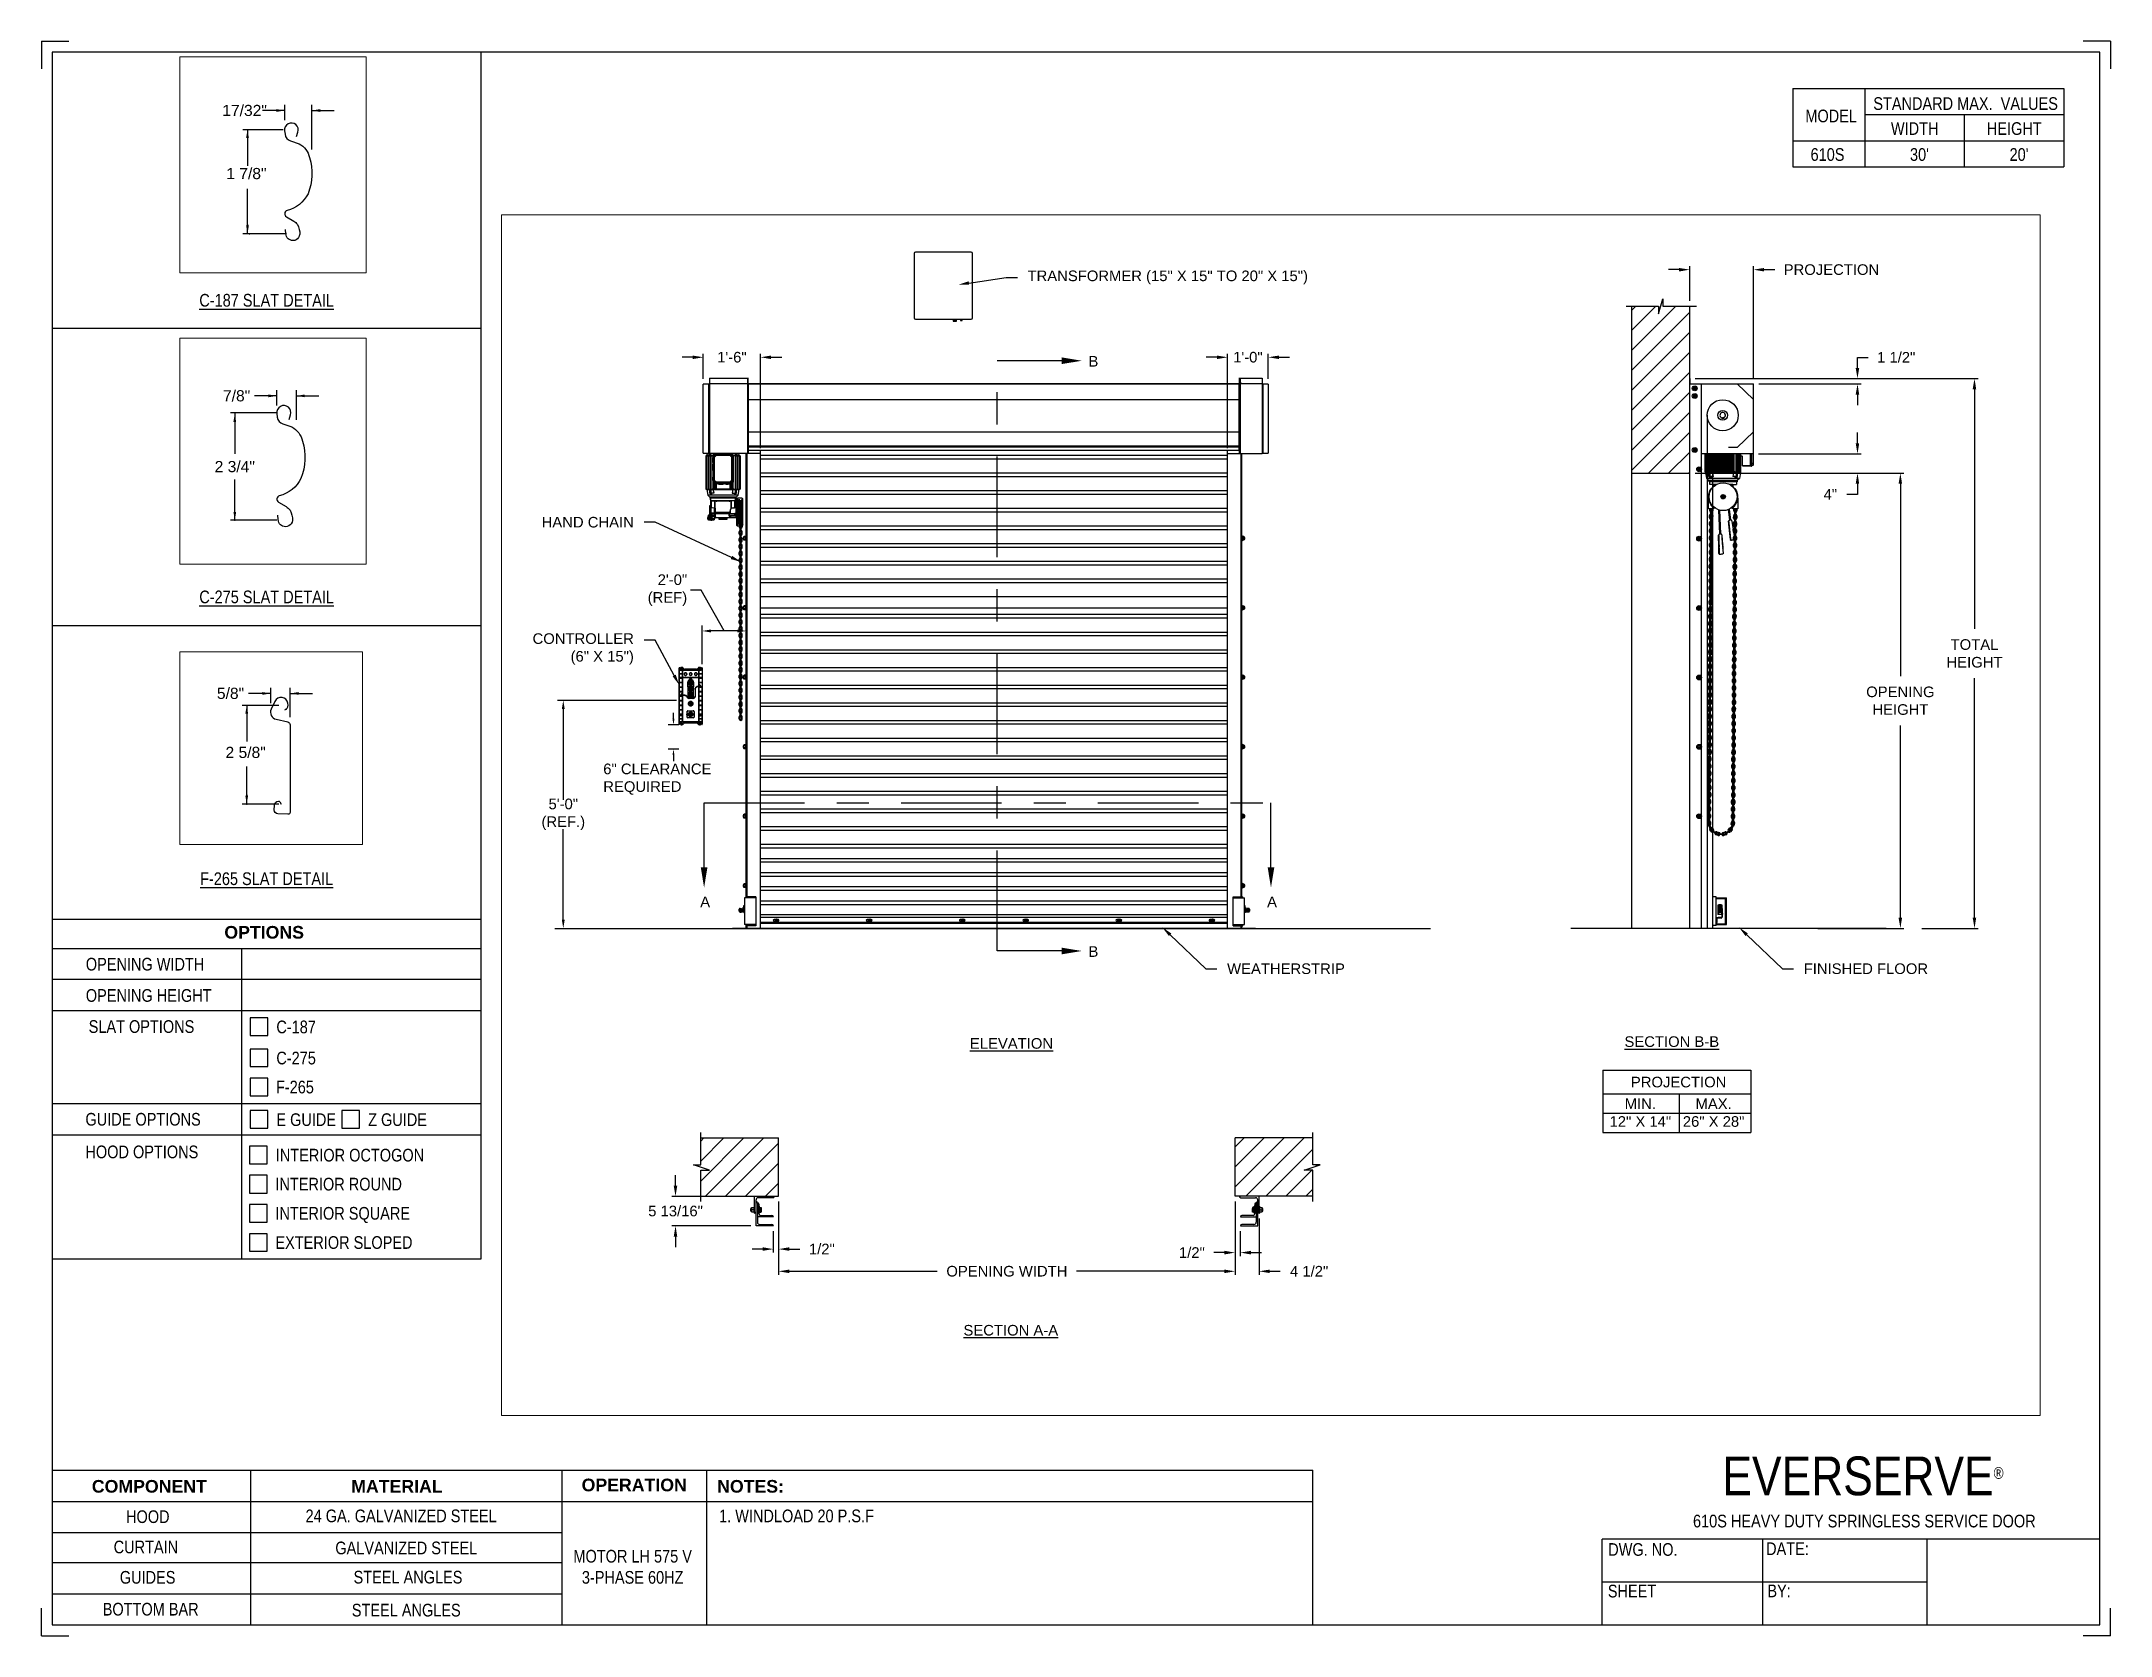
# Paper-space layout '610S LH 575V 3-PHASE' of a CAD drawing. Header units: inches. Extents: x 0.1 to 10.9, y 0.1 to 8.4.
# The model-space entities are those that its viewports show. They can reach past a viewport. Long polylines and large blocks are cut down to what shows.
import ezdxf
from ezdxf import colors
from ezdxf.entities.mleader import LeaderData, LeaderLine
from ezdxf.enums import TextEntityAlignment as Align
from ezdxf.math import Vec2, Vec3

# ---------------------------------------------------------------- set-up
doc = ezdxf.new("R2010")
doc.units = ezdxf.units.IN
doc.header["$LTSCALE"] = 0.25
doc.header["$MEASUREMENT"] = 0
doc.linetypes.add('CENTER', pattern=[2, 1.25, -0.25, 0.25, -0.25])
for name, color, linetype in [('ANNOTATIONS', 1, 'Continuous'), ('DETAILS', 4, 'Continuous'), ('MOTOR LH', 7, 'Continuous'), ('SECTION CUTS', 6, 'CENTER'), ('TITLE BLOCK', 7, 'Continuous')]:
    doc.layers.add(name, color=color, linetype=linetype)
doc.styles.add('ARIAL', font='arial.ttf', dxfattribs={"height": 0.09375})
doc.styles.add('CADdetails-DIMENSIONS', font='ARIALN.TTF', dxfattribs={"height": 2.38})
doc.styles.add('ROMANS', font='Romans', dxfattribs={"height": 0.09375})
doc.styles.get("Standard").update_dxf_attribs({"font": 'romans.shx'})
doc.dimstyles.get("Standard").update_dxf_attribs({"dimscale": 60, "dimtxt": 0.0833, "dimasz": 0.0833, "dimexe": 0.0833, "dimexo": 0.04, "dimgap": 0.09, "dimtad": 0, "dimtih": 1, "dimtoh": 1, "dimdec": 4, "dimzin": 1, "dimdsep": 46, "dimlunit": 4, "dimtxsty": 'Standard', "dimcen": 0.09, "dimclrt": 150, "dimadec": 4, "dimazin": 2, "dimtfac": 1, "dimtdec": 0, "dimtofl": 0, "dimtmove": 0, "dimatfit": 3, "dimfxl": 1, "dimtolj": 1, "dimtzin": 0, "dimlwd": -1, "dimlwe": -1, "dimarcsym": 1})
doc.dimstyles.new('STANDARD$0', dxfattribs={"dimtxt": 0.09375, "dimasz": 0.09375, "dimexe": 0.03125, "dimexo": 0.046875, "dimgap": 0.09, "dimtad": 0, "dimtih": 1, "dimtoh": 1, "dimdec": 4, "dimzin": 0, "dimdsep": 46, "dimtxsty": 'ARIAL', "dimcen": 0.09, "dimadec": 0, "dimazin": 0, "dimtfac": 1, "dimtdec": 4, "dimtofl": 0, "dimtmove": 0, "dimatfit": 1, "dimfxl": 1, "dimtolj": 1, "dimtzin": 0, "dimarcsym": 0})
pattern_1 = [(45, (121.33324, -32.78357), (-0.08838835, 0.08838835), [])]

psp = doc.layouts.new('610S LH 575V 3-PHASE')

# ---------------------------------------------------------------- texts
at = {"layer": 'TITLE BLOCK', "attachment_point": 2, "style": 'CADdetails-DIMENSIONS'}
for s, width, insert, char_height in [('MODEL', 0.28815, (9.45, 8.068), 0.0664), ('STANDARD MAX.  VALUES', 1.75949, (10.155, 8.133), 0.06641), ('WIDTH', 0.42908, (9.888, 8.002), 0.0664), ('HEIGHT', 0.42908, (10.41, 8.002), 0.0664), ('\\pxqc;610S', 0.29952, (9.431, 7.866), 0.0664)]:
    psp.add_mtext_dynamic_manual_height_columns(s, width=width, gutter_width=1.363, heights=[0], dxfattribs=dict(at, insert=insert, char_height=char_height))
at = {"layer": 'TITLE BLOCK', "style": 'CADdetails-DIMENSIONS'}
for s, insert, char_height, width, attachment_point in [("30'", (9.913, 7.866), 0.0664, 1.75949, 2), ("20'", (10.435, 7.866), 0.0664, 1.75949, 2), ('{\\LC-187 SLAT DETAIL}', (1.248, 7.102), 0.06641, 1.75949, 2), ('{\\LC-275 SLAT DETAIL}', (1.248, 5.547), 0.06641, 1.75949, 2), ('{\\LF-265 SLAT DETAIL}', (1.248, 4.07), 0.06641, 1.75949, 2), ('{\\fArial|b1|i0|c0|p34;OPTIONS}', (1.235, 3.789), 0.06641, 1.75949, 2), ('OPENING WIDTH', (0.3, 3.622), 0.06641, 1.30693, 1), ('OPENING HEIGHT', (0.3, 3.458), 0.06641, 1.30693, 1), ('SLAT OPTIONS', (0.315, 3.295), 0.06641, 0.59269, 1), ('C-187', (1.299, 3.293), 0.0664, 1.23928, 1), ('C-275', (1.299, 3.13), 0.0664, 1.53035, 1), ('F-265', (1.297, 2.978), 0.0664, 1.53035, 1), ('GUIDE OPTIONS', (0.298, 2.809), 0.06641, 1.30693, 1), ('E GUIDE', (1.299, 2.807), 0.0664, 1.23928, 1), ('Z GUIDE', (1.78, 2.807), 0.0664, 1.23928, 1), ('HOOD OPTIONS', (0.298, 2.638), 0.06641, 1.30693, 1), ('INTERIOR OCTOGON', (1.296, 2.621), 0.06641, 1.23928, 1), ('INTERIOR ROUND', (1.294, 2.469), 0.06641, 1.53035, 1), ('INTERIOR SQUARE', (1.294, 2.316), 0.06641, 1.53035, 1), ('EXTERIOR SLOPED', (1.294, 2.163), 0.06641, 1.53035, 1), ('\\A1;\\pxqc;EVERSERVE{\\H0.30337x;\\S® ^ ;}', (10.642, 1.008), 0.20312, 2.03069, 3), ('{\\fArial|b1|i0|c0|p34;COMPONENT}', (0.633, 0.885), 0.06641, 1.75949, 2), ('{\\fArial|b1|i0|c0|p34;MATERIAL}', (1.931, 0.885), 0.06641, 1.75949, 2), ('{\\fArial|b1|i0|c0|p34;OPERATION}', (3.175, 0.892), 0.06641, 1.75949, 2), ('{\\fArial|b1|i0|c0|p34;NOTES:}', (3.785, 0.885), 0.06641, 1.75949, 2), ('HOOD', (0.625, 0.726), 0.0664, 1.75949, 2), ('24 GA. GALVANIZED STEEL', (1.953, 0.73), 0.06641, 1.75949, 2), ('\\pxql;1. WINDLOAD 20 P.S.F ', (5.176, 0.73), 0.06641, 3.11182, 2), ('610S HEAVY DUTY SPRINGLESS SERVICE DOOR', (9.624, 0.703), 0.06641, 2.79915, 2), ('CURTAIN', (0.615, 0.567), 0.0664, 1.75949, 2), ('GALVANIZED STEEL', (1.98, 0.562), 0.06641, 1.75949, 2), ('DWG. NO.', (8.463, 0.554), 0.0664, 1.75949, 2), ('DATE:', (9.221, 0.558), 0.0664, 1.75949, 2), ('\\P\\PMOTOR LH 575 V 3-PHASE 60HZ', (3.167, 0.74), 0.06641, 0.76227, 2), ('GUIDES', (0.624, 0.408), 0.0664, 1.75949, 2), ('STEEL ANGLES', (1.989, 0.409), 0.06641, 1.75949, 2), ('SHEET', (8.406, 0.336), 0.0664, 1.75949, 2), ('BY:', (9.177, 0.337), 0.0664, 1.75949, 2), ('BOTTOM BAR', (0.64, 0.241), 0.0664, 1.75949, 2), ('STEEL ANGLES', (1.98, 0.236), 0.06641, 1.75949, 2)]:
    psp.add_mtext(s, dxfattribs=dict(at, insert=insert, char_height=char_height, width=width, attachment_point=attachment_point))

msp = doc.modelspace()

# ---------------------------------------------------------------- texts
at = {"layer": 'ANNOTATIONS', "style": 'ARIAL'}
for s, p in [('1 7/8"', (294.17651, 217.05177)), ('2 5/8"', (297.32151, 217.00538))]:
    msp.add_text(s, height=0.09375, dxfattribs=at).set_placement(p)
msp.add_text('2 3/4"', height=0.09375, dxfattribs=at).set_placement((295.83434, 217.03304), align=Align.MIDDLE_CENTER)
at = {"layer": 'ANNOTATIONS', "char_height": 0.09375, "style": 'ARIAL'}
for s, insert, attachment_point in [('2\'-0"\\P(REF)', (299.6998, 223.40353), 6), ('6" CLEARANCE\\PREQUIRED', (298.95821, 221.73296), 4), ('5\'-0"\\P(REF.)', (298.60502, 221.42207), 5), ('17/32"', (294.33006, 217.62729), 5), ('7/8"', (295.8496, 217.62619), 5), ('\\A1;5/8"', (297.3635, 217.54689), 5)]:
    msp.add_mtext(s, dxfattribs=dict(at, insert=insert, attachment_point=attachment_point))
at = {"layer": 'ANNOTATIONS', "char_height": 0.09375, "attachment_point": 2, "style": 'ARIAL'}
for s, insert, width in [('{\\LELEVATION}', (302.56559, 219.44522), 3.0834986), ('{\\LSECTION B-B}', (308.40108, 219.46119), 1.3823677), ('{\\LSECTION A-A}', (302.55968, 216.91103), 1.3823677)]:
    msp.add_mtext(s, dxfattribs=dict(at, insert=insert, width=width))
for s, width, insert in [('PROJECTION ', 1.7594917, (308.46125, 219.10374)), ('MIN.\\P12" X 14" ', 0.6711642, (308.12313, 218.91175)), ('MAX.\\P26" X 28"', 0.6567117, (308.77056, 218.91175))]:
    msp.add_mtext_dynamic_manual_height_columns(s, width=width, gutter_width=1.36268, heights=[0], dxfattribs=dict(at, insert=insert))
at = {"layer": 'SECTION CUTS', "style": 'ARIAL'}
for s, p in [('B', (303.24624, 225.3786)), ('A', (299.81494, 220.60215)), ('A', (304.82447, 220.60215)), ('B', (303.24624, 220.16333))]:
    msp.add_text(s, height=0.09375, dxfattribs=at).set_placement(p)

# ---------------------------------------------------------------- blocks, each defined once
blk = doc.blocks.new('*D97')
at = {"layer": 'ANNOTATIONS', "color": 0, "lineweight": -2, "transparency": 16777216}
for p, q in [((299.597, 218.141), (299.597, 218.235)), ((300.086, 218.047), (299.565, 218.047)), ((300.261, 217.786), (299.565, 217.786)), ((299.597, 217.692), (299.597, 217.598))]:
    blk.add_line(p, q, dxfattribs=at)
at = {"layer": 'ANNOTATIONS', "color": 0, "transparency": 16777216}
for points in [[(299.581, 218.141), (299.612, 218.141), (299.597, 218.047)], [(299.581, 217.692), (299.612, 217.692), (299.597, 217.786)]]:
    blk.add_solid(points, dxfattribs=at)
at = {"layer": 'defpoints', "color": 0, "transparency": 16777216}
for p in [(300.133, 218.047), (299.597, 217.786), (300.308, 217.786)]:
    blk.add_point(p, dxfattribs=at)
at = {"layer": 'ANNOTATIONS', "color": 0, "transparency": 16777216, "insert": (299.597, 217.917), "char_height": 0.09375, "attachment_point": 5, "style": 'ARIAL'}
blk.add_mtext('\\A1;5 13/16"', dxfattribs=at)
blk = doc.blocks.new('*D98')
at = {"layer": 'ANNOTATIONS', "color": 0, "lineweight": -2, "transparency": 16777216}
for p, q in [((304.541, 218.001), (304.541, 217.519)), ((304.588, 217.739), (304.588, 217.519)), ((304.448, 217.55), (304.354, 217.55)), ((304.682, 217.55), (304.776, 217.55))]:
    blk.add_line(p, q, dxfattribs=at)
at = {"layer": 'ANNOTATIONS', "color": 0, "transparency": 16777216}
for points in [[(304.448, 217.566), (304.448, 217.534), (304.541, 217.55)], [(304.682, 217.566), (304.682, 217.534), (304.588, 217.55)]]:
    blk.add_solid(points, dxfattribs=at)
at = {"layer": 'defpoints', "color": 0, "transparency": 16777216}
for p in [(304.541, 218.047), (304.588, 217.786), (304.588, 217.55)]:
    blk.add_point(p, dxfattribs=at)
at = {"layer": 'ANNOTATIONS', "color": 0, "transparency": 16777216, "insert": (304.16, 217.55), "char_height": 0.0938, "attachment_point": 5, "style": 'ARIAL'}
blk.add_mtext('\\A1;1/2"', dxfattribs=at)
blk = doc.blocks.new('*D99')
at = {"layer": 'ANNOTATIONS', "color": 0, "lineweight": -2, "transparency": 16777216}
for p, q in [((300.508, 218.001), (300.508, 217.55)), ((300.461, 217.739), (300.461, 217.55)), ((300.367, 217.581), (300.274, 217.581)), ((300.602, 217.581), (300.696, 217.581))]:
    blk.add_line(p, q, dxfattribs=at)
at = {"layer": 'ANNOTATIONS', "color": 0, "transparency": 16777216}
for points in [[(300.367, 217.597), (300.367, 217.566), (300.461, 217.581)], [(300.602, 217.597), (300.602, 217.566), (300.508, 217.581)]]:
    blk.add_solid(points, dxfattribs=at)
at = {"layer": 'defpoints', "color": 0, "transparency": 16777216}
for p in [(300.508, 218.047), (300.461, 217.786), (300.461, 217.581)]:
    blk.add_point(p, dxfattribs=at)
at = {"layer": 'ANNOTATIONS', "color": 0, "transparency": 16777216, "insert": (300.89, 217.581), "char_height": 0.0938, "attachment_point": 5, "style": 'ARIAL'}
blk.add_mtext('\\A1;1/2"', dxfattribs=at)
blk = doc.blocks.new('*D100')
at = {"layer": 'ANNOTATIONS', "color": 0, "lineweight": -2, "transparency": 16777216}
for p, q in [((299.842, 225.271), (299.842, 225.492)), ((300.348, 224.659), (300.348, 225.492)), ((299.749, 225.461), (299.655, 225.461)), ((300.442, 225.461), (300.536, 225.461))]:
    blk.add_line(p, q, dxfattribs=at)
at = {"layer": 'ANNOTATIONS', "color": 0, "transparency": 16777216}
for points in [[(299.749, 225.476), (299.749, 225.445), (299.842, 225.461)], [(300.442, 225.476), (300.442, 225.445), (300.348, 225.461)]]:
    blk.add_solid(points, dxfattribs=at)
at = {"layer": 'defpoints', "color": 0, "transparency": 16777216}
for p in [(299.842, 225.461), (299.842, 225.224), (300.348, 224.612)]:
    blk.add_point(p, dxfattribs=at)
at = {"layer": 'ANNOTATIONS', "color": 0, "transparency": 16777216, "insert": (300.095, 225.461), "char_height": 0.0938, "attachment_point": 5, "style": 'ARIAL'}
blk.add_mtext('\\A1;1\'-6"', dxfattribs=at)
blk = doc.blocks.new('*D101')
at = {"layer": 'ANNOTATIONS', "color": 0, "lineweight": -2, "transparency": 16777216}
for p, q in [((304.475, 224.659), (304.475, 225.492)), ((304.835, 225.271), (304.835, 225.492)), ((304.381, 225.461), (304.287, 225.461)), ((304.929, 225.461), (305.022, 225.461))]:
    blk.add_line(p, q, dxfattribs=at)
at = {"layer": 'ANNOTATIONS', "color": 0, "transparency": 16777216}
for points in [[(304.381, 225.476), (304.381, 225.445), (304.475, 225.461)], [(304.929, 225.476), (304.929, 225.445), (304.835, 225.461)]]:
    blk.add_solid(points, dxfattribs=at)
at = {"layer": 'defpoints', "color": 0, "transparency": 16777216}
for p in [(304.475, 225.461), (304.835, 225.224), (304.475, 224.612)]:
    blk.add_point(p, dxfattribs=at)
at = {"layer": 'ANNOTATIONS', "color": 0, "transparency": 16777216, "insert": (304.655, 225.461), "char_height": 0.0938, "attachment_point": 5, "style": 'ARIAL'}
blk.add_mtext('\\A1;1\'-0"', dxfattribs=at)
blk = doc.blocks.new('*D102')
at = {"layer": 'ANNOTATIONS', "color": 0, "lineweight": -2, "transparency": 16777216}
for p, q in [((304.541, 218.001), (304.541, 217.353)), ((304.754, 217.851), (304.754, 217.353)), ((304.448, 217.385), (304.354, 217.385)), ((304.848, 217.385), (304.941, 217.385))]:
    blk.add_line(p, q, dxfattribs=at)
at = {"layer": 'ANNOTATIONS', "color": 0, "transparency": 16777216}
for points in [[(304.448, 217.4), (304.448, 217.369), (304.541, 217.385)], [(304.848, 217.4), (304.848, 217.369), (304.754, 217.385)]]:
    blk.add_solid(points, dxfattribs=at)
at = {"layer": 'defpoints', "color": 0, "transparency": 16777216}
for p in [(304.541, 218.047), (304.754, 217.897), (304.754, 217.385)]:
    blk.add_point(p, dxfattribs=at)
at = {"layer": 'ANNOTATIONS', "color": 0, "transparency": 16777216, "insert": (305.196, 217.385), "char_height": 0.0938, "attachment_point": 5, "style": 'ARIAL'}
blk.add_mtext('\\A1;4 1/2"', dxfattribs=at)
blk = doc.blocks.new('*D121')
at = {"layer": 'ANNOTATIONS', "color": 0, "lineweight": -2, "transparency": 16777216}
for p, q in [((300.508, 218.001), (300.508, 217.353)), ((304.541, 218.001), (304.541, 217.353)), ((300.602, 217.385), (301.908, 217.385)), ((304.448, 217.385), (303.141, 217.385))]:
    blk.add_line(p, q, dxfattribs=at)
at = {"layer": 'ANNOTATIONS', "color": 0, "transparency": 16777216}
for points in [[(300.602, 217.4), (300.602, 217.369), (300.508, 217.385)], [(304.448, 217.4), (304.448, 217.369), (304.541, 217.385)]]:
    blk.add_solid(points, dxfattribs=at)
at = {"layer": 'defpoints', "color": 0, "transparency": 16777216}
for p in [(300.508, 218.047), (304.541, 218.047), (304.541, 217.385)]:
    blk.add_point(p, dxfattribs=at)
at = {"layer": 'ANNOTATIONS', "color": 0, "transparency": 16777216, "insert": (302.525, 217.385), "char_height": 0.09375, "attachment_point": 5, "style": 'ARIAL'}
blk.add_mtext('\\A1;OPENING WIDTH', dxfattribs=at)
blk = doc.blocks.new('*D122')
at = {"layer": 'ANNOTATIONS', "color": 0, "lineweight": -2, "transparency": 16777216}
for p, q in [((308.466, 226.235), (308.372, 226.235)), ((308.559, 225.96), (308.559, 226.266)), ((309.123, 225.272), (309.123, 226.266)), ((309.217, 226.235), (309.311, 226.235))]:
    blk.add_line(p, q, dxfattribs=at)
at = {"layer": 'ANNOTATIONS', "color": 0, "transparency": 16777216}
for points in [[(308.466, 226.25), (308.466, 226.219), (308.559, 226.235)], [(309.217, 226.25), (309.217, 226.219), (309.123, 226.235)]]:
    blk.add_solid(points, dxfattribs=at)
at = {"layer": 'defpoints', "color": 0, "transparency": 16777216}
for p in [(309.123, 226.235), (308.559, 225.913), (309.123, 225.225)]:
    blk.add_point(p, dxfattribs=at)
at = {"layer": 'ANNOTATIONS', "color": 0, "transparency": 16777216, "insert": (309.812, 226.235), "char_height": 0.09375, "attachment_point": 5, "style": 'ARIAL'}
blk.add_mtext('\\A1;PROJECTION ', dxfattribs=at)
blk = doc.blocks.new('*D123')
at = {"layer": 'ANNOTATIONS', "color": 0, "lineweight": -2, "transparency": 16777216}
for p, q in [((308.606, 224.437), (310.452, 224.437)), ((310.421, 224.343), (310.421, 222.643)), ((310.421, 220.509), (310.421, 222.208)), ((309.69, 220.415), (310.452, 220.415))]:
    blk.add_line(p, q, dxfattribs=at)
at = {"layer": 'ANNOTATIONS', "color": 0, "transparency": 16777216}
for points in [[(310.405, 224.343), (310.436, 224.343), (310.421, 224.437)], [(310.405, 220.509), (310.436, 220.509), (310.421, 220.415)]]:
    blk.add_solid(points, dxfattribs=at)
at = {"layer": 'defpoints', "color": 0, "transparency": 16777216}
for p in [(308.559, 224.437), (309.643, 220.415), (310.421, 220.415)]:
    blk.add_point(p, dxfattribs=at)
at = {"layer": 'ANNOTATIONS', "color": 0, "transparency": 16777216, "insert": (310.421, 222.426), "char_height": 0.09375, "attachment_point": 5, "style": 'ARIAL'}
blk.add_mtext('\\A1;OPENING\\PHEIGHT', dxfattribs=at)
blk = doc.blocks.new('*D124')
at = {"layer": 'ANNOTATIONS', "color": 0, "lineweight": -2, "transparency": 16777216}
for p, q in [((308.606, 225.273), (311.107, 225.273)), ((311.076, 225.179), (311.076, 223.061)), ((311.076, 220.509), (311.076, 222.626)), ((310.611, 220.415), (311.107, 220.415))]:
    blk.add_line(p, q, dxfattribs=at)
at = {"layer": 'ANNOTATIONS', "color": 0, "transparency": 16777216}
for points in [[(311.06, 225.179), (311.091, 225.179), (311.076, 225.273)], [(311.06, 220.509), (311.091, 220.509), (311.076, 220.415)]]:
    blk.add_solid(points, dxfattribs=at)
at = {"layer": 'defpoints', "color": 0, "transparency": 16777216}
for p in [(308.559, 225.273), (310.564, 220.415), (311.076, 220.415)]:
    blk.add_point(p, dxfattribs=at)
at = {"layer": 'ANNOTATIONS', "color": 0, "transparency": 16777216, "insert": (311.076, 222.844), "char_height": 0.0938, "attachment_point": 5, "style": 'ARIAL'}
blk.add_mtext('\\A1;TOTAL\\PHEIGHT', dxfattribs=at)
blk = doc.blocks.new('*D125')
at = {"layer": 'ANNOTATIONS', "color": 0, "lineweight": -2, "transparency": 16777216}
for p, q in [((310.042, 224.701), (310.042, 224.795)), ((309.168, 224.608), (310.073, 224.608)), ((309.168, 224.437), (310.073, 224.437)), ((310.042, 224.343), (310.042, 224.249)), ((310.042, 224.249), (309.948, 224.249))]:
    blk.add_line(p, q, dxfattribs=at)
at = {"layer": 'ANNOTATIONS', "color": 0, "transparency": 16777216}
for points in [[(310.026, 224.701), (310.057, 224.701), (310.042, 224.608)], [(310.026, 224.343), (310.057, 224.343), (310.042, 224.437)]]:
    blk.add_solid(points, dxfattribs=at)
at = {"layer": 'defpoints', "color": 0, "transparency": 16777216}
for p in [(309.121, 224.608), (309.121, 224.437), (310.042, 224.437)]:
    blk.add_point(p, dxfattribs=at)
at = {"layer": 'ANNOTATIONS', "color": 0, "transparency": 16777216, "insert": (309.802, 224.249), "char_height": 0.0938, "attachment_point": 5, "style": 'ARIAL'}
blk.add_mtext('\\A1;4"', dxfattribs=at)
blk = doc.blocks.new('*D126')
at = {"layer": 'ANNOTATIONS', "color": 0, "lineweight": -2, "transparency": 16777216}
for p, q in [((310.042, 225.366), (310.042, 225.46)), ((310.042, 225.46), (310.136, 225.46)), ((309.17, 225.273), (310.073, 225.273)), ((309.17, 225.225), (310.073, 225.225)), ((310.042, 225.131), (310.042, 225.038))]:
    blk.add_line(p, q, dxfattribs=at)
at = {"layer": 'ANNOTATIONS', "color": 0, "transparency": 16777216}
for points in [[(310.026, 225.366), (310.057, 225.366), (310.042, 225.273)], [(310.026, 225.131), (310.057, 225.131), (310.042, 225.225)]]:
    blk.add_solid(points, dxfattribs=at)
at = {"layer": 'defpoints', "color": 0, "transparency": 16777216}
for p in [(309.123, 225.273), (309.123, 225.225), (310.042, 225.273)]:
    blk.add_point(p, dxfattribs=at)
at = {"layer": 'ANNOTATIONS', "color": 0, "transparency": 16777216, "insert": (310.384, 225.46), "char_height": 0.0938, "attachment_point": 5, "style": 'ARIAL'}
blk.add_mtext('\\A1;1 1/2"', dxfattribs=at)

# ---------------------------------------------------------------- dimensions: what is measured, and where the dimension line sits
at = {"layer": 'ANNOTATIONS'}
dim = msp.add_linear_dim(base=(309.12316, 226.23467), p1=(308.55928, 225.91347), p2=(309.12316, 225.22508), text='PROJECTION ', dimstyle='STANDARD$0', dxfattribs=at)
dim.commit()
dim.dimension.update_dxf_attribs({"geometry": '*D122', "text_midpoint": (309.81227, 226.23467)})
for base, p1, p2, angle, text, picture, middle in [((299.84229, 225.46051), (300.34823, 224.61169), (299.84229, 225.22384), 180, '1\'-6"', '*D100', (300.09526, 225.46051)), ((304.47473, 225.46051), (304.83493, 225.22422), (304.47473, 224.61169), 180, '1\'-0"', '*D101', (304.65483, 225.46051)), ((299.59668, 217.78574), (300.13303, 218.04741), (300.30803, 217.78574), 90, '5 13/16"', '*D97', (299.59668, 217.91658)), ((300.46116, 217.58132), (300.50803, 218.04742), (300.46116, 217.78574), 180, '1/2"', '*D99', (300.88961, 217.58132))]:
    dim = msp.add_linear_dim(base=base, p1=p1, p2=p2, angle=angle, text=text, dimstyle='STANDARD$0', dxfattribs=at)
    dim.commit()
    dim.dimension.update_dxf_attribs({"geometry": picture, "text_midpoint": middle, "dimtype": 160})
for base, p1, p2, text, picture, middle in [((310.04183, 225.27272), (309.12316, 225.22508), (309.12316, 225.27272), '1 1/2"', '*D126', (310.38427, 225.46022)), ((311.07585, 220.41511), (308.55928, 225.27272), (310.56381, 220.41511), 'TOTAL\\PHEIGHT', '*D124', (311.07585, 222.84392)), ((310.04183, 224.43674), (309.12103, 224.60767), (309.12103, 224.43674), '4"', '*D125', (309.80231, 224.24924)), ((310.42087, 220.41511), (308.55928, 224.43674), (309.64347, 220.41511), 'OPENING\\PHEIGHT', '*D123', (310.42087, 222.42592))]:
    dim = msp.add_linear_dim(base=base, p1=p1, p2=p2, angle=90, text=text, dimstyle='STANDARD$0', dxfattribs=at)
    dim.commit()
    dim.dimension.update_dxf_attribs({"geometry": picture, "text_midpoint": middle})
dim = msp.add_aligned_dim(p1=(300.50803, 218.04742), p2=(304.54136, 218.04742), distance=-0.6628, text='OPENING WIDTH', dimstyle='STANDARD$0', dxfattribs=at)
dim.commit()
dim.dimension.update_dxf_attribs({"geometry": '*D121', "text_midpoint": (302.5247, 217.38462)})
for base, p2, text, picture, middle in [((304.58824, 217.55007), (304.58824, 217.78574), '1/2"', '*D98', (304.15979, 217.55007)), ((304.75386, 217.38462), (304.75386, 217.89742), '4 1/2"', '*D102', (305.19635, 217.38462))]:
    dim = msp.add_linear_dim(base=base, p1=(304.54136, 218.04742), p2=p2, text=text, dimstyle='STANDARD$0', dxfattribs=at)
    dim.commit()
    dim.dimension.update_dxf_attribs({"geometry": picture, "text_midpoint": middle, "dimtype": 160})

# ---------------------------------------------------------------- hatches: boundary and pattern name
at = {"layer": 'MOTOR LH'}
h = msp.add_hatch(dxfattribs=at)
h.set_pattern_fill('ANSI31', color=256, style=0)
h.set_pattern_definition(pattern_1)
h.paths.add_polyline_path([(308.04365, 224.43674), (308.55928, 224.43674), (308.55928, 225.91347), (308.32278, 225.91347), (308.32278, 225.97813), (308.28437, 225.84477), (308.28437, 225.91347), (308.04365, 225.91347)])
h = msp.add_hatch(dxfattribs=at)
h.set_pattern_fill('ANSI31', color=256, style=0)
h.set_pattern_definition(pattern_1)
h.paths.add_polyline_path([(300.50803, 218.56305), (299.82053, 218.56305), (299.82053, 218.32585), (299.75643, 218.32585), (299.8985, 218.27894), (299.82053, 218.27894), (299.82053, 218.04742), (300.50803, 218.04742), (300.50803, 218.20993)])
h = msp.add_hatch(dxfattribs=at)
h.set_pattern_fill('ANSI31', color=256, style=0)
h.set_pattern_definition(pattern_1)
h.paths.add_polyline_path([(305.29297, 218.32585), (305.22886, 218.32585), (305.22886, 218.56305), (304.54136, 218.56305), (304.54136, 218.04742), (304.55954, 218.04742), (305.22886, 218.04742), (305.22886, 218.27894), (305.1509, 218.27894)])

# ---------------------------------------------------------------- linework, layer by layer
at = {"layer": 'ANNOTATIONS'}
for p, q in [((299.83297, 222.74794), (299.83297, 223.08974)), ((300.14267, 223.04261), (299.91063, 223.04261)), ((299.60487, 222.42941), (298.55392, 222.42941)), ((298.60502, 222.35175), (298.60502, 221.55133)), ((299.62584, 222.21402), (299.53158, 222.21402)), ((299.57871, 222.26716), (299.57871, 222.3203)), ((299.62584, 221.99872), (299.53158, 221.99872)), ((299.57871, 221.94558), (299.57871, 221.89244)), ((298.60502, 220.49278), (298.60502, 221.2928)), ((307.79256, 219.16317), (307.79256, 218.6118)), ((307.79256, 219.16317), (309.10033, 219.16317)), ((309.10033, 219.16317), (309.10033, 218.6118)), ((307.79256, 218.9517), (309.10033, 218.9517)), ((308.46541, 218.9517), (308.46541, 218.6118)), ((307.79256, 218.78175), (309.10033, 218.78175)), ((307.79256, 218.6118), (309.10033, 218.6118)), ((294.66691, 217.54554), (294.66691, 217.67417)), ((294.89429, 217.3), (294.89429, 217.67417)), ((296.18646, 217.54444), (296.18646, 217.67306)), ((296.35097, 217.42608), (296.35097, 217.67306)), ((294.66691, 217.62729), (294.47941, 217.62729)), ((294.89429, 217.62729), (295.08179, 217.62729)), ((296.18563, 217.48306), (295.7977, 217.48306)), ((295.83434, 217.48306), (295.83434, 217.14004)), ((296.18646, 217.62619), (295.99896, 217.62619)), ((296.35097, 217.62619), (296.53847, 217.62619)), ((297.70035, 217.54689), (297.51285, 217.54689)), ((297.70035, 217.46513), (297.70035, 217.59376)), ((297.86487, 217.34678), (297.86487, 217.59376)), ((297.86487, 217.54689), (298.05237, 217.54689)), ((294.65338, 217.46623), (294.31588, 217.46623)), ((294.35435, 217.46623), (294.35435, 217.16466)), ((297.76868, 217.44645), (297.46088, 217.44645)), ((297.49935, 217.44645), (297.49935, 217.14489)), ((294.35435, 216.59435), (294.35435, 216.97154)), ((295.83434, 216.58302), (295.83434, 216.92604)), ((297.49935, 216.61924), (297.49935, 216.93393)), ((297.76868, 216.61924), (297.46088, 216.61924)), ((294.6815, 216.59435), (294.31588, 216.59435)), ((296.18563, 216.58302), (295.7977, 216.58302))]:
    msp.add_line(p, q, dxfattribs=at)
for p in [(297.82905, 217.41494), (294.35435, 216.66885), (297.49935, 216.69374), (297.49935, 216.61924), (294.37213, 216.59435), (295.83434, 216.58302)]:
    msp.add_point(p, dxfattribs=at)
for points in [[(299.91063, 223.02967), (299.91063, 223.05556), (299.83297, 223.04261)], [(300.14267, 223.02967), (300.14267, 223.05556), (300.22034, 223.04261)], [(298.61796, 222.35175), (298.59207, 222.35175), (298.60502, 222.42941)], [(299.58757, 222.26716), (299.56986, 222.26716), (299.57871, 222.21402)], [(299.58757, 221.94558), (299.56986, 221.94558), (299.57871, 221.99872)], [(298.61796, 220.49278), (298.59207, 220.49278), (298.60502, 220.41511)], [(294.59659, 217.61557), (294.59659, 217.63901), (294.66691, 217.62729)], [(294.96461, 217.63901), (294.96461, 217.61557), (294.89429, 217.62729)], [(296.11614, 217.61447), (296.11614, 217.63791), (296.18646, 217.62619)], [(296.42129, 217.63791), (296.42129, 217.61447), (296.35097, 217.62619)], [(297.63003, 217.53517), (297.63003, 217.55861), (297.70035, 217.54689)], [(297.93519, 217.55861), (297.93519, 217.53517), (297.86487, 217.54689)], [(294.36607, 217.39591), (294.34263, 217.39591), (294.35435, 217.46623)], [(295.84606, 217.40696), (295.82262, 217.40696), (295.83434, 217.47728)], [(297.51107, 217.37613), (297.48763, 217.37613), (297.49935, 217.44645)], [(294.36607, 216.66467), (294.34263, 216.66467), (294.35435, 216.59435)], [(295.84606, 216.65334), (295.82262, 216.65334), (295.83434, 216.58302)], [(297.51107, 216.68956), (297.48763, 216.68956), (297.49935, 216.61924)]]:
    msp.add_solid(points, dxfattribs=at)
at = {"layer": 'DETAILS'}
for points in [[(294.76498, 217.40811), (294.77753, 217.44643, 1.25136537), (294.66566, 217.45699), (294.66946, 217.42754, 0.28712033), (294.71521, 217.37182), (294.78692, 217.34773, -0.22337537), (294.87455, 217.23299, -0.17060067), (294.86225, 216.92947, -0.22026111), (294.68612, 216.78827, 0.64862145), (294.68023, 216.73683), (294.74184, 216.7004, -0.11918191), (294.77309, 216.67003, -0.14967798), (294.79214, 216.58828), (294.79199, 216.58656, -0.533076), (294.71151, 216.54218, -0.02656611), (294.6962, 216.55167, -0.19330383), (294.67669, 216.59429), (294.6732, 216.62935)], [(296.28927, 217.42781), (296.30222, 217.46736, 1.25136537), (296.18679, 217.47825), (296.19071, 217.44787, 0.28712033), (296.23792, 217.39037), (296.31191, 217.36551, -0.22337537), (296.40233, 217.24712, -0.17060067), (296.38964, 216.93393, -0.22026111), (296.2079, 216.78823, 0.64862142), (296.20183, 216.73516), (296.2654, 216.69758, -0.11918191), (296.29764, 216.66624, -0.14967798), (296.3173, 216.58189), (296.31714, 216.58011, -0.533076), (296.2341, 216.53431, -0.02656611), (296.2183, 216.5441, -0.19330383), (296.19817, 216.58808), (296.19457, 216.62426)], [(297.81868, 217.40975, 0.33746117), (297.84561, 217.44781), (297.84529, 217.46569, 0.73725505), (297.73514, 217.48055), (297.70433, 217.41413, 0.47976839), (297.74614, 217.32981), (297.84456, 217.30824, -0.21720182), (297.86487, 217.28428), (297.86487, 216.54957, -0.36619075), (297.84513, 216.53415), (297.76046, 216.53687, -0.41028649), (297.7292, 216.57038), (297.73114, 216.60768, -0.37745755), (297.76497, 216.644, -0.31905635), (297.77685, 216.63852), (297.78792, 216.61924)]]:
    msp.add_lwpolyline(points, format="xyb", dxfattribs=at)
at = {"layer": 'MOTOR LH'}
for p, q in [((301.7049, 226.37672), (301.7049, 225.80912)), ((302.20831, 226.3892), (301.71738, 226.3892)), ((302.22079, 225.80912), (302.22079, 226.37672)), ((307.99727, 225.91347), (308.28437, 225.91347)), ((308.04365, 225.91347), (308.04365, 220.41511)), ((308.28437, 225.84477), (308.32278, 225.97813)), ((308.28437, 225.91347), (308.28437, 225.84477)), ((308.32278, 225.97813), (308.32278, 225.91347)), ((308.32278, 225.91347), (308.61797, 225.91347)), ((308.55928, 220.41511), (308.55928, 225.91347)), ((301.71738, 225.79665), (302.20831, 225.79665)), ((302.0508, 225.78752), (302.05047, 225.78733)), ((302.05047, 225.78733), (302.0508, 225.78714)), ((302.05047, 225.78733), (302.07975, 225.78733)), ((302.0508, 225.78669), (302.05047, 225.7865)), ((302.05047, 225.7865), (302.0508, 225.78631)), ((302.05047, 225.7865), (302.07975, 225.7865)), ((302.0508, 225.78586), (302.05047, 225.78567)), ((302.05047, 225.78567), (302.0508, 225.78548)), ((302.05047, 225.78567), (302.07975, 225.78567)), ((302.0508, 225.78503), (302.05047, 225.78484)), ((302.05047, 225.78484), (302.0508, 225.78464)), ((302.05047, 225.78484), (302.07975, 225.78484)), ((302.0508, 225.7842), (302.05047, 225.784)), ((302.05047, 225.784), (302.0508, 225.78381)), ((302.05047, 225.784), (302.07975, 225.784)), ((302.0508, 225.78336), (302.05047, 225.78317)), ((302.05047, 225.78317), (302.0508, 225.78298)), ((302.05047, 225.78317), (302.07975, 225.78317)), ((302.0508, 225.78253), (302.05047, 225.78234)), ((302.05047, 225.78234), (302.0508, 225.78215)), ((302.05047, 225.78234), (302.07975, 225.78234)), ((302.0508, 225.7817), (302.05047, 225.78151)), ((302.05047, 225.78151), (302.0508, 225.78132)), ((302.05047, 225.78151), (302.07975, 225.78151)), ((302.0508, 225.79665), (302.0508, 225.78752)), ((302.07941, 225.78752), (302.0508, 225.78752)), ((302.0508, 225.78714), (302.0508, 225.78669)), ((302.0508, 225.78714), (302.07941, 225.78714)), ((302.07941, 225.78669), (302.0508, 225.78669)), ((302.0508, 225.78631), (302.0508, 225.78586)), ((302.0508, 225.78631), (302.07941, 225.78631)), ((302.07941, 225.78586), (302.0508, 225.78586)), ((302.0508, 225.78548), (302.0508, 225.78503)), ((302.0508, 225.78548), (302.07941, 225.78548)), ((302.07941, 225.78503), (302.0508, 225.78503)), ((302.0508, 225.78464), (302.0508, 225.7842)), ((302.0508, 225.78464), (302.07941, 225.78464)), ((302.07941, 225.7842), (302.0508, 225.7842)), ((302.0508, 225.78381), (302.0508, 225.78336)), ((302.0508, 225.78381), (302.07941, 225.78381)), ((302.07941, 225.78336), (302.0508, 225.78336)), ((302.0508, 225.78298), (302.0508, 225.78253)), ((302.0508, 225.78298), (302.07941, 225.78298)), ((302.07941, 225.78253), (302.0508, 225.78253)), ((302.0508, 225.78215), (302.0508, 225.7817)), ((302.0508, 225.78215), (302.07941, 225.78215)), ((302.07941, 225.7817), (302.0508, 225.7817)), ((302.0508, 225.78132), (302.0508, 225.77901)), ((302.0508, 225.78132), (302.07941, 225.78132)), ((302.07941, 225.77901), (302.0508, 225.77901)), ((302.07941, 225.78752), (302.07941, 225.79665)), ((302.07975, 225.78733), (302.07941, 225.78752)), ((302.07941, 225.78714), (302.07975, 225.78733)), ((302.07941, 225.78669), (302.07941, 225.78714)), ((302.07975, 225.7865), (302.07941, 225.78669)), ((302.07941, 225.78631), (302.07975, 225.7865)), ((302.07941, 225.78586), (302.07941, 225.78631)), ((302.07975, 225.78567), (302.07941, 225.78586)), ((302.07941, 225.78548), (302.07975, 225.78567)), ((302.07941, 225.78503), (302.07941, 225.78548)), ((302.07975, 225.78484), (302.07941, 225.78503)), ((302.07941, 225.78464), (302.07975, 225.78484)), ((302.07941, 225.7842), (302.07941, 225.78464)), ((302.07975, 225.784), (302.07941, 225.7842)), ((302.07941, 225.78381), (302.07975, 225.784)), ((302.07941, 225.78336), (302.07941, 225.78381)), ((302.07975, 225.78317), (302.07941, 225.78336)), ((302.07941, 225.78298), (302.07975, 225.78317)), ((302.07941, 225.78253), (302.07941, 225.78298)), ((302.07975, 225.78234), (302.07941, 225.78253)), ((302.07941, 225.78215), (302.07975, 225.78234)), ((302.07941, 225.7817), (302.07941, 225.78215)), ((302.07975, 225.78151), (302.07941, 225.7817)), ((302.07941, 225.78132), (302.07975, 225.78151)), ((302.07941, 225.77901), (302.07941, 225.78132)), ((302.11412, 225.79118), (302.11378, 225.79099)), ((302.11378, 225.79099), (302.11412, 225.7908)), ((302.11378, 225.79099), (302.12909, 225.79099)), ((302.11412, 225.79052), (302.11378, 225.79033)), ((302.11378, 225.79033), (302.11412, 225.79013)), ((302.11378, 225.79033), (302.12909, 225.79033)), ((302.11412, 225.78985), (302.11378, 225.78966)), ((302.11378, 225.78966), (302.11412, 225.78947)), ((302.11378, 225.78966), (302.12909, 225.78966)), ((302.11412, 225.78919), (302.11378, 225.78899)), ((302.11378, 225.78899), (302.11412, 225.7888)), ((302.11378, 225.78899), (302.12909, 225.78899)), ((302.11412, 225.78852), (302.11378, 225.78833)), ((302.11378, 225.78833), (302.11412, 225.78814)), ((302.11378, 225.78833), (302.12909, 225.78833)), ((302.11412, 225.78786), (302.11378, 225.78766)), ((302.11378, 225.78766), (302.11412, 225.78747)), ((302.11378, 225.78766), (302.12909, 225.78766)), ((302.11412, 225.78719), (302.11378, 225.787)), ((302.11378, 225.787), (302.11412, 225.78681)), ((302.11378, 225.787), (302.12909, 225.787)), ((302.11412, 225.78652), (302.11378, 225.78633)), ((302.11378, 225.78633), (302.11412, 225.78614)), ((302.11378, 225.78633), (302.12909, 225.78633)), ((302.11412, 225.79665), (302.11412, 225.79118)), ((302.11412, 225.79118), (302.12876, 225.79118)), ((302.11412, 225.7908), (302.11412, 225.79052)), ((302.11412, 225.7908), (302.12876, 225.7908)), ((302.11412, 225.79052), (302.12876, 225.79052)), ((302.11412, 225.79013), (302.11412, 225.78985)), ((302.11412, 225.79013), (302.12876, 225.79013)), ((302.11412, 225.78985), (302.12876, 225.78985)), ((302.11412, 225.78947), (302.11412, 225.78919)), ((302.11412, 225.78947), (302.12876, 225.78947)), ((302.11412, 225.78919), (302.12876, 225.78919)), ((302.11412, 225.7888), (302.11412, 225.78852)), ((302.11412, 225.7888), (302.12876, 225.7888)), ((302.11412, 225.78852), (302.12876, 225.78852)), ((302.11412, 225.78814), (302.11412, 225.78786)), ((302.11412, 225.78814), (302.12876, 225.78814)), ((302.11412, 225.78786), (302.12876, 225.78786)), ((302.11412, 225.78747), (302.11412, 225.78719)), ((302.11412, 225.78747), (302.12876, 225.78747)), ((302.11412, 225.78719), (302.12876, 225.78719)), ((302.11412, 225.78681), (302.11412, 225.78652)), ((302.11412, 225.78681), (302.12876, 225.78681)), ((302.11412, 225.78652), (302.12876, 225.78652)), ((302.11412, 225.78614), (302.11412, 225.78467)), ((302.11412, 225.78614), (302.12876, 225.78614)), ((302.12876, 225.78467), (302.11412, 225.78467)), ((302.12876, 225.79118), (302.12876, 225.79665)), ((302.12909, 225.79099), (302.12876, 225.79118)), ((302.12876, 225.7908), (302.12909, 225.79099)), ((302.12876, 225.79052), (302.12876, 225.7908)), ((302.12909, 225.79033), (302.12876, 225.79052)), ((302.12876, 225.79013), (302.12909, 225.79033)), ((302.12876, 225.78985), (302.12876, 225.79013)), ((302.12909, 225.78966), (302.12876, 225.78985)), ((302.12876, 225.78947), (302.12909, 225.78966)), ((302.12876, 225.78919), (302.12876, 225.78947)), ((302.12909, 225.78899), (302.12876, 225.78919)), ((302.12876, 225.7888), (302.12909, 225.78899)), ((302.12876, 225.78852), (302.12876, 225.7888)), ((302.12909, 225.78833), (302.12876, 225.78852)), ((302.12876, 225.78814), (302.12909, 225.78833)), ((302.12876, 225.78786), (302.12876, 225.78814)), ((302.12909, 225.78766), (302.12876, 225.78786)), ((302.12876, 225.78747), (302.12909, 225.78766)), ((302.12876, 225.78719), (302.12876, 225.78747)), ((302.12909, 225.787), (302.12876, 225.78719)), ((302.12876, 225.78681), (302.12909, 225.787)), ((302.12876, 225.78652), (302.12876, 225.78681)), ((302.12909, 225.78633), (302.12876, 225.78652)), ((302.12876, 225.78614), (302.12909, 225.78633)), ((302.12876, 225.78467), (302.12876, 225.78614)), ((299.89344, 225.22384), (299.84229, 225.22384)), ((299.89023, 224.61339), (299.89023, 225.22384)), ((299.89344, 225.22384), (299.89344, 224.61339)), ((299.89425, 225.22384), (299.89425, 224.61339)), ((299.89595, 225.27751), (299.89595, 224.61339)), ((299.89595, 225.22956), (300.22034, 225.22956)), ((300.23528, 225.22635), (299.89595, 225.22635)), ((300.22034, 225.22635), (300.22034, 225.22981)), ((300.22034, 225.22981), (300.23954, 225.22981)), ((300.22887, 225.22635), (300.22887, 225.22981)), ((300.23528, 225.22981), (300.23528, 225.27751)), ((300.23528, 224.61088), (300.23528, 225.22635)), ((300.23954, 225.22555), (300.23528, 225.22555)), ((300.23954, 225.22981), (300.23954, 225.27829)), ((300.23954, 225.23034), (304.57918, 225.23034)), ((300.23954, 225.22688), (300.23954, 224.63674)), ((300.23954, 225.22688), (304.57918, 225.22688)), ((304.57918, 225.27829), (304.57918, 225.22981)), ((304.60261, 225.22981), (304.57918, 225.22981)), ((304.57918, 224.63674), (304.57918, 225.22688)), ((304.58768, 225.22555), (304.57918, 225.22555)), ((304.58768, 225.27751), (304.58768, 225.22981)), ((304.78164, 225.22635), (304.58768, 225.22635)), ((304.58768, 225.22635), (304.58768, 224.61169)), ((304.59409, 225.22635), (304.59409, 225.22981)), ((304.60261, 225.22635), (304.60261, 225.22981)), ((304.60261, 225.22956), (304.78164, 225.22956)), ((304.78164, 225.27751), (304.78164, 224.61462)), ((304.83493, 225.22422), (304.78164, 225.22422)), ((304.78377, 224.61462), (304.78377, 225.22422)), ((304.78698, 225.22422), (304.78698, 224.61462)), ((308.55928, 225.21912), (308.5611, 225.21912)), ((308.56008, 225.27272), (308.56008, 225.22375)), ((308.5606, 225.22482), (308.5611, 225.22482)), ((308.5611, 220.41779), (308.5611, 225.22508)), ((308.5611, 225.22508), (309.12316, 225.22508)), ((308.56221, 225.22588), (308.56221, 225.27272)), ((308.56221, 225.22588), (308.56301, 225.22588)), ((308.56301, 225.22588), (308.56301, 225.27272)), ((308.60771, 225.19918), (308.60824, 225.20084)), ((308.60771, 225.13105), (308.60824, 225.13271)), ((308.60948, 225.19816), (308.61039, 225.19995)), ((308.60948, 225.13003), (308.61039, 225.13182)), ((308.61646, 225.19413), (308.61646, 225.19413)), ((308.61646, 225.17938), (308.61646, 225.17938)), ((308.61646, 225.126), (308.61646, 225.126)), ((308.6633, 220.41779), (308.6633, 225.22508)), ((308.97868, 225.22508), (309.12316, 225.08749)), ((309.12316, 224.52597), (309.12316, 225.22508)), ((300.23954, 225.08749), (304.57918, 225.08749)), ((308.5611, 225.03994), (308.55928, 225.03994)), ((308.61646, 225.11125), (308.61646, 225.11125)), ((308.71333, 224.94831), (308.71333, 220.41511)), ((308.8733, 224.95594), (308.87312, 224.95569)), ((308.8743, 224.94905), (308.87454, 224.94888)), ((300.23954, 224.80124), (304.57918, 224.80124)), ((308.84788, 224.92965), (308.85963, 224.93172)), ((308.84995, 224.91791), (308.84788, 224.92965)), ((308.8617, 224.91998), (308.84995, 224.91791)), ((308.85963, 224.93172), (308.8617, 224.91998)), ((308.97868, 224.66365), (309.12316, 224.80124)), ((299.84229, 224.61339), (299.89425, 224.61339)), ((299.87632, 224.61339), (299.87354, 224.59759)), ((299.89539, 224.61095), (299.89539, 224.59575)), ((299.89595, 224.61088), (299.89595, 224.61169)), ((299.89653, 224.61169), (299.89595, 224.61169)), ((300.23528, 224.61088), (299.89595, 224.61088)), ((299.90844, 224.59575), (299.90844, 224.61088)), ((299.93358, 224.607), (299.93443, 224.61088)), ((299.9409, 224.6059), (299.9409, 224.60959)), ((299.9409, 224.60959), (300.09223, 224.60959)), ((299.9409, 224.6059), (300.09223, 224.60589)), ((300.07931, 224.60405), (299.95381, 224.60405)), ((299.95381, 224.60008), (299.95381, 224.60405)), ((300.07931, 224.60036), (299.95381, 224.60036)), ((299.97596, 224.61088), (299.97596, 224.60959)), ((300.02025, 224.60959), (300.02025, 224.61088)), ((300.07931, 224.59667), (300.07931, 224.60405)), ((300.09223, 224.60589), (300.09223, 224.60959)), ((300.09869, 224.61088), (300.09954, 224.607)), ((300.12469, 224.61088), (300.12469, 224.59575)), ((300.13774, 224.59575), (300.13774, 224.61088)), ((300.15959, 224.59759), (300.15724, 224.61088)), ((300.22034, 220.68357), (300.22034, 224.61088)), ((300.22887, 220.69422), (300.22887, 224.61088)), ((300.23954, 224.68019), (300.23528, 224.68019)), ((300.34823, 224.61169), (300.23528, 224.61169)), ((300.23869, 224.62447), (300.23869, 224.6671)), ((300.23869, 224.66043), (300.23954, 224.66043)), ((300.23869, 224.65479), (300.23954, 224.65479)), ((300.23869, 224.64015), (300.23954, 224.64015)), ((300.23869, 224.63115), (300.24166, 224.63115)), ((300.23954, 224.67856), (304.57918, 224.67856)), ((300.24166, 224.61169), (300.24166, 224.63674)), ((300.34823, 220.41698), (300.34823, 224.63674)), ((304.47473, 220.41698), (304.47473, 224.63674)), ((304.47473, 224.61169), (304.77988, 224.61169)), ((304.58768, 224.68019), (304.57918, 224.68019)), ((304.57918, 224.67809), (304.5813, 224.67809)), ((304.5813, 224.61169), (304.5813, 224.68019)), ((304.58427, 224.65944), (304.5813, 224.65944)), ((304.58427, 224.64773), (304.5813, 224.64773)), ((304.58427, 224.63408), (304.5813, 224.63408)), ((304.58427, 224.63214), (304.5813, 224.63214)), ((304.58427, 224.62447), (304.58427, 224.6671)), ((304.59409, 220.69422), (304.59409, 224.61169)), ((304.60261, 220.69422), (304.60261, 224.61169)), ((304.78165, 224.61462), (304.83493, 224.61462)), ((308.60771, 224.65416), (308.60824, 224.65581)), ((308.60948, 224.65313), (308.61039, 224.65492)), ((308.61646, 224.6491), (308.61646, 224.6491)), ((308.61646, 224.63435), (308.61646, 224.63435)), ((309.12316, 224.60767), (308.6633, 224.60767)), ((308.69206, 224.60767), (308.69206, 224.44723)), ((308.69936, 224.44723), (308.69936, 224.60767)), ((308.70103, 224.60767), (308.70103, 224.44723)), ((308.70917, 224.44723), (308.70917, 224.60767)), ((308.71127, 224.60767), (308.71127, 224.44723)), ((308.7188, 224.44723), (308.7188, 224.60767)), ((308.72072, 224.60767), (308.72072, 224.44723)), ((308.7354, 224.44231), (308.7354, 224.60767)), ((308.73827, 224.44723), (308.73827, 224.60767)), ((308.74051, 224.60767), (308.74051, 224.44723)), ((308.7497, 224.44723), (308.7497, 224.60767)), ((308.75013, 224.44723), (308.75013, 224.60767)), ((308.75308, 224.60767), (308.75308, 224.44723)), ((308.75367, 224.60767), (308.75367, 224.44723)), ((308.76047, 224.45314), (308.76047, 224.60767)), ((308.76336, 220.41779), (308.76336, 224.60767)), ((308.76336, 224.60686), (308.77569, 224.60686)), ((308.765, 224.60767), (308.765, 224.45314)), ((308.76588, 224.44723), (308.76588, 224.60767)), ((308.76883, 224.60767), (308.76883, 224.44723)), ((308.76966, 224.45314), (308.76966, 224.60767)), ((308.78078, 224.60767), (308.78078, 224.45314)), ((308.78163, 224.44723), (308.78163, 224.60767)), ((308.78458, 224.60767), (308.78458, 224.44723)), ((308.78536, 224.45314), (308.78536, 224.60767)), ((308.79674, 224.60767), (308.79674, 224.45314)), ((308.79737, 224.44723), (308.79737, 224.60767)), ((308.80033, 224.60767), (308.80033, 224.44723)), ((308.80092, 224.45314), (308.80092, 224.60767)), ((308.81263, 224.60767), (308.81263, 224.45314)), ((308.81312, 224.44723), (308.81312, 224.60767)), ((308.81607, 224.60767), (308.81607, 224.44723)), ((308.81654, 224.45314), (308.81654, 224.60767)), ((308.82847, 224.60767), (308.82847, 224.45314)), ((308.82887, 224.44723), (308.82887, 224.60767)), ((308.83182, 224.60767), (308.83182, 224.44723)), ((308.8322, 224.45314), (308.8322, 224.60767)), ((308.84427, 224.60767), (308.84427, 224.45314)), ((308.84462, 224.44723), (308.84462, 224.60767)), ((308.84757, 224.60767), (308.84757, 224.44723)), ((308.84791, 224.45314), (308.84791, 224.60767)), ((308.86101, 224.60767), (308.86101, 224.45314)), ((308.86135, 224.44723), (308.86135, 224.60767)), ((308.8643, 224.60767), (308.8643, 224.44723)), ((308.86465, 224.45314), (308.86465, 224.60767)), ((308.87672, 224.60767), (308.87672, 224.45314)), ((308.8771, 224.44723), (308.8771, 224.60767)), ((308.88005, 224.60767), (308.88005, 224.44723)), ((308.88045, 224.45314), (308.88045, 224.60767)), ((308.89238, 224.60767), (308.89238, 224.45314)), ((308.89285, 224.44723), (308.89285, 224.60767)), ((308.8958, 224.60767), (308.8958, 224.44723)), ((308.89629, 224.45314), (308.89629, 224.60767)), ((308.97868, 224.66365), (308.90239, 224.66365)), ((308.908, 224.60767), (308.908, 224.45314)), ((308.90859, 224.44723), (308.90859, 224.60767)), ((308.91155, 224.60767), (308.91155, 224.44723)), ((308.91219, 224.45314), (308.91219, 224.60767)), ((308.92356, 224.60767), (308.92356, 224.45314)), ((308.92434, 224.44723), (308.92434, 224.60767)), ((308.92729, 224.60767), (308.92729, 224.44723)), ((308.92814, 224.45314), (308.92814, 224.60767)), ((308.93926, 224.60767), (308.93926, 224.45314)), ((308.94009, 224.44723), (308.94009, 224.60767)), ((308.94304, 224.60767), (308.94304, 224.44723)), ((308.94392, 224.45314), (308.94392, 224.60767)), ((308.94845, 224.60767), (308.94845, 224.45314)), ((308.96841, 224.44723), (308.96841, 224.60767)), ((308.97065, 224.60767), (308.97065, 224.44723)), ((308.97352, 224.60767), (308.97352, 224.44231)), ((308.9882, 224.44723), (308.9882, 224.60767)), ((308.99012, 224.60767), (308.99012, 224.44723)), ((309.00461, 224.44723), (309.00461, 224.60767)), ((309.00616, 224.60767), (309.00616, 224.44723)), ((309.008, 224.60767), (309.008, 224.4433)), ((309.09536, 224.49841), (309.09536, 224.60767)), ((309.10938, 224.51219), (309.10938, 224.60767)), ((299.86431, 224.59113), (299.86431, 224.29586)), ((299.89128, 224.59113), (299.86431, 224.59113)), ((299.86431, 224.59113), (299.88909, 224.59113)), ((299.88414, 224.59113), (299.86431, 224.59113)), ((299.86431, 224.59113), (299.87367, 224.59113)), ((299.86431, 224.59113), (299.86431, 224.59113)), ((299.87116, 224.59113), (299.90494, 224.59113)), ((299.87116, 224.59113), (299.87116, 224.29586)), ((299.87116, 224.59113), (299.87116, 224.59113)), ((299.87354, 224.59113), (299.87116, 224.59113)), ((299.87272, 224.59113), (299.87272, 224.29586)), ((299.87354, 224.59759), (299.87354, 224.59113)), ((299.88938, 224.59113), (299.88938, 224.29586)), ((299.89118, 224.59113), (299.89118, 224.29586)), ((299.89851, 224.59575), (299.92798, 224.59575)), ((299.90494, 224.59575), (299.90494, 224.29124)), ((299.90763, 224.59113), (299.92644, 224.59113)), ((299.90763, 224.59113), (299.90763, 224.29586)), ((299.90974, 224.59113), (299.90973, 224.29586)), ((299.91417, 224.59113), (299.91417, 224.59575)), ((299.92644, 224.58652), (299.92644, 224.59113)), ((299.92676, 224.58652), (299.92644, 224.58652)), ((299.92798, 224.59113), (299.92676, 224.59113)), ((299.92676, 224.59113), (299.92676, 224.57283)), ((299.92676, 224.53216), (299.92676, 224.51366)), ((299.92676, 224.46217), (299.92676, 224.44625)), ((299.92798, 224.57452), (299.92728, 224.57452)), ((299.92728, 224.53023), (299.92798, 224.53023)), ((299.92798, 224.51547), (299.92731, 224.51547)), ((299.92731, 224.4601), (299.92798, 224.4601)), ((299.93167, 224.59667), (299.92798, 224.59667)), ((299.92798, 224.35676), (299.92798, 224.59667)), ((299.93167, 224.35676), (299.93167, 224.59667)), ((299.93351, 224.58375), (299.9409, 224.58375)), ((299.93351, 224.58375), (299.93351, 224.36968)), ((299.93721, 224.58375), (299.9372, 224.36968)), ((299.9409, 224.58375), (299.9409, 224.59041)), ((299.9409, 224.36968), (299.9409, 224.58375)), ((299.94643, 224.59667), (299.95381, 224.59667)), ((299.95381, 224.59667), (300.07931, 224.59667)), ((300.07931, 224.59667), (300.08669, 224.59667)), ((300.09223, 224.58375), (300.09222, 224.36967)), ((300.09223, 224.58636), (300.09223, 224.59113)), ((300.09223, 224.58375), (300.09961, 224.58375)), ((300.09591, 224.36967), (300.09592, 224.58375)), ((300.09961, 224.36967), (300.09961, 224.58375)), ((300.10145, 224.35676), (300.10145, 224.59667)), ((300.10145, 224.59667), (300.10514, 224.59667)), ((300.10514, 224.59667), (300.10514, 224.35676)), ((300.10514, 224.59667), (300.10514, 224.59667)), ((300.10514, 224.59575), (300.12469, 224.59575)), ((300.10514, 224.59113), (300.10636, 224.59113)), ((300.10636, 224.29586), (300.10636, 224.59113)), ((300.10669, 224.58652), (300.10636, 224.58652)), ((300.10669, 224.59113), (300.10669, 224.58652)), ((300.12549, 224.59113), (300.10669, 224.59113)), ((300.11895, 224.59575), (300.11895, 224.59113)), ((300.12339, 224.59113), (300.12338, 224.29586)), ((300.12469, 224.59575), (300.13774, 224.59575)), ((300.12549, 224.59113), (300.12549, 224.29586)), ((300.12818, 224.29124), (300.12818, 224.59575)), ((300.12818, 224.59113), (300.16881, 224.59113)), ((300.14194, 224.59113), (300.14194, 224.29586)), ((300.14374, 224.59113), (300.14374, 224.29586)), ((300.15751, 224.59113), (300.15751, 224.59113)), ((300.16881, 224.59113), (300.15751, 224.59113)), ((300.15804, 224.59113), (300.16881, 224.59113)), ((300.15958, 224.59113), (300.15959, 224.59759)), ((300.16881, 224.59113), (300.15958, 224.59113)), ((300.1604, 224.59113), (300.1604, 224.29586)), ((300.16196, 224.59113), (300.16196, 224.29586)), ((300.16881, 224.59113), (300.16881, 224.29586)), ((300.16881, 224.59113), (300.16881, 224.59113)), ((304.47473, 224.59307), (300.34823, 224.59307)), ((304.47473, 224.56182), (300.34823, 224.56182)), ((304.47473, 224.43682), (300.34823, 224.43682)), ((308.04365, 224.43674), (308.55928, 224.43674)), ((308.69206, 224.44723), (308.7354, 224.44723)), ((308.70092, 224.4433), (308.70092, 224.44723)), ((308.71018, 224.39076), (308.70092, 224.4433)), ((308.7354, 224.4433), (308.70092, 224.4433)), ((308.76224, 224.44231), (308.7259, 224.44231)), ((308.7259, 224.44231), (308.7259, 224.40885)), ((308.75761, 224.44723), (308.73827, 224.44723)), ((308.73982, 224.40885), (308.73982, 224.44231)), ((308.74524, 224.44723), (308.74524, 224.44231)), ((308.96368, 224.4433), (308.74524, 224.4433)), ((308.75761, 224.45314), (308.76513, 224.45314)), ((308.75761, 224.44723), (308.75761, 224.45314)), ((308.76957, 224.40885), (308.76224, 224.44231)), ((308.76513, 224.45314), (308.76513, 224.44723)), ((308.76513, 224.44723), (308.76954, 224.44723)), ((308.76954, 224.44723), (308.76954, 224.45314)), ((308.76954, 224.45314), (308.7809, 224.45314)), ((308.7809, 224.45314), (308.7809, 224.44723)), ((308.7809, 224.44723), (308.78524, 224.44723)), ((308.78524, 224.44723), (308.78524, 224.45314)), ((308.78524, 224.45314), (308.79685, 224.45314)), ((308.79685, 224.45314), (308.79685, 224.44723)), ((308.79685, 224.44723), (308.80081, 224.44723)), ((308.80081, 224.44723), (308.80081, 224.45314)), ((308.80081, 224.45314), (308.81274, 224.45314)), ((308.81274, 224.45314), (308.81274, 224.44723)), ((308.81274, 224.44723), (308.81643, 224.44723)), ((308.81643, 224.44723), (308.81643, 224.45314)), ((308.81643, 224.45314), (308.82858, 224.45314)), ((308.82858, 224.45314), (308.82858, 224.44723)), ((308.82858, 224.44723), (308.8321, 224.44723)), ((308.8321, 224.44723), (308.8321, 224.45314)), ((308.8321, 224.45314), (308.84438, 224.45314)), ((308.84438, 224.45314), (308.84438, 224.44723)), ((308.84438, 224.44723), (308.84781, 224.44723)), ((308.84781, 224.44723), (308.84781, 224.45314)), ((308.84781, 224.45314), (308.86111, 224.45314)), ((308.86111, 224.45314), (308.86111, 224.44723)), ((308.86111, 224.44723), (308.86454, 224.44723)), ((308.86454, 224.44723), (308.86454, 224.45314)), ((308.86454, 224.45314), (308.87682, 224.45314)), ((308.87682, 224.45314), (308.87682, 224.44723)), ((308.87682, 224.44723), (308.88034, 224.44723)), ((308.88034, 224.44723), (308.88034, 224.45314)), ((308.88034, 224.45314), (308.89249, 224.45314)), ((308.89249, 224.45314), (308.89249, 224.44723)), ((308.89249, 224.44723), (308.89618, 224.44723)), ((308.89618, 224.44723), (308.89618, 224.45314)), ((308.89618, 224.45314), (308.90811, 224.45314)), ((308.90811, 224.45314), (308.90811, 224.44723)), ((308.90811, 224.44723), (308.91207, 224.44723)), ((308.91207, 224.44723), (308.91207, 224.45314)), ((308.91207, 224.45314), (308.92368, 224.45314)), ((308.92368, 224.45314), (308.92368, 224.44723)), ((308.92368, 224.44723), (308.92802, 224.44723)), ((308.92802, 224.44723), (308.92802, 224.45314)), ((308.92802, 224.45314), (308.93938, 224.45314)), ((308.94668, 224.44231), (308.93935, 224.40885)), ((308.93938, 224.45314), (308.93938, 224.44723)), ((308.93938, 224.44723), (308.94379, 224.44723)), ((308.94379, 224.45314), (308.95131, 224.45314)), ((308.94379, 224.44723), (308.94379, 224.45314)), ((308.98302, 224.44231), (308.94668, 224.44231)), ((308.95131, 224.45314), (308.95131, 224.44723)), ((308.95131, 224.44723), (308.97065, 224.44723)), ((308.96368, 224.44231), (308.96368, 224.44723)), ((308.9691, 224.44231), (308.9691, 224.40885)), ((308.97352, 224.44723), (309.008, 224.44723)), ((309.008, 224.4433), (308.97352, 224.4433)), ((308.98302, 224.40885), (308.98302, 224.44231)), ((309.008, 224.4433), (308.99874, 224.39076)), ((309.02051, 224.58765), (309.008, 224.58798)), ((309.02434, 224.514), (309.02434, 224.58372)), ((309.02449, 224.50137), (309.02449, 224.50696)), ((309.02449, 224.50137), (309.09536, 224.50137)), ((309.02818, 224.50416), (309.02818, 224.50452)), ((309.09536, 224.5024), (309.02818, 224.50416)), ((309.05415, 224.50137), (309.05415, 224.50348)), ((309.10544, 224.49841), (309.09536, 224.49841)), ((309.11922, 224.52204), (309.11332, 224.52204)), ((309.11332, 224.50826), (309.11922, 224.50826)), ((299.86431, 224.29586), (299.88938, 224.29586)), ((299.87261, 224.29586), (299.87261, 224.29217)), ((299.87261, 224.29217), (299.8813, 224.24292)), ((299.88938, 224.29586), (299.90494, 224.29586)), ((299.89604, 224.29124), (299.89604, 224.25987)), ((299.93011, 224.29124), (299.89604, 224.29124)), ((299.89604, 224.29124), (299.90167, 224.29124)), ((299.93697, 224.25987), (299.89604, 224.25987)), ((299.90033, 224.25987), (299.90033, 224.25803)), ((299.90033, 224.25803), (299.91878, 224.25803)), ((299.9019, 224.2571), (299.90368, 224.2571)), ((299.90292, 224.2571), (299.90292, 224.25157)), ((299.91618, 224.25157), (299.90292, 224.25157)), ((299.90733, 224.2571), (299.90733, 224.25157)), ((299.90763, 224.29586), (299.92577, 224.29586)), ((299.90909, 224.29124), (299.90909, 224.25987)), ((299.91417, 224.29124), (299.91417, 224.29586)), ((299.91543, 224.2571), (299.91543, 224.25157)), ((299.91618, 224.25157), (299.91618, 224.2571)), ((299.91878, 224.25803), (299.91878, 224.25987)), ((299.92577, 224.29586), (299.92577, 224.30139)), ((299.92676, 224.30139), (299.92577, 224.30139)), ((299.92676, 224.42173), (299.92676, 224.39925)), ((299.92676, 224.37322), (299.92676, 224.29586)), ((299.92676, 224.29586), (299.94142, 224.29586)), ((299.92798, 224.40013), (299.92707, 224.40013)), ((299.92707, 224.37244), (299.92798, 224.37244)), ((299.93167, 224.35676), (299.92798, 224.35676)), ((299.9291, 224.35148), (299.9291, 224.29586)), ((299.93697, 224.25987), (299.93011, 224.29124)), ((299.93351, 224.36968), (299.9409, 224.36968)), ((299.9409, 224.3657), (299.9409, 224.36968)), ((300.09222, 224.34753), (299.9409, 224.34753)), ((300.09222, 224.34384), (299.9409, 224.34384)), ((299.94142, 224.29586), (299.94142, 224.30139)), ((299.94274, 224.30139), (299.94142, 224.30139)), ((299.94274, 224.29586), (299.94274, 224.34384)), ((299.94985, 224.29586), (299.94274, 224.29586)), ((299.94643, 224.35676), (299.95381, 224.35676)), ((299.94985, 224.34384), (299.94985, 224.29586)), ((299.95778, 224.30139), (299.94985, 224.30139)), ((300.07931, 224.35676), (299.95381, 224.35676)), ((299.95381, 224.35534), (299.95381, 224.34938)), ((300.07931, 224.35307), (299.95381, 224.35307)), ((299.95381, 224.34938), (300.07931, 224.34937)), ((299.95778, 224.29586), (299.95778, 224.34384)), ((300.07534, 224.29586), (299.95778, 224.29586)), ((299.97135, 224.34384), (299.97135, 224.34317)), ((300.02671, 224.34317), (300.02671, 224.34384)), ((300.03409, 224.34384), (300.03409, 224.34331)), ((300.071, 224.34331), (300.071, 224.34384)), ((300.07534, 224.34384), (300.07534, 224.29586)), ((300.07534, 224.30139), (300.08327, 224.30139)), ((300.08669, 224.35676), (300.07931, 224.35676)), ((300.08327, 224.29586), (300.08327, 224.34384)), ((300.09038, 224.29586), (300.08327, 224.29586)), ((300.09038, 224.34384), (300.09038, 224.29586)), ((300.09038, 224.30139), (300.0917, 224.30139)), ((300.0917, 224.30139), (300.0917, 224.29586)), ((300.0917, 224.29586), (300.10636, 224.29586)), ((300.09222, 224.36967), (300.09961, 224.36967)), ((300.09222, 224.36229), (300.09222, 224.36967)), ((300.09222, 224.34384), (300.09222, 224.34753)), ((300.10301, 224.29124), (300.09614, 224.25987)), ((300.09614, 224.25987), (300.12403, 224.25987)), ((300.10514, 224.35676), (300.10145, 224.35676)), ((300.1203, 224.29124), (300.10301, 224.29124)), ((300.12403, 224.29124), (300.10301, 224.29124)), ((300.10401, 224.29586), (300.10402, 224.35148)), ((300.10636, 224.30139), (300.10735, 224.30139)), ((300.10735, 224.30139), (300.10735, 224.29586)), ((300.10735, 224.29586), (300.12549, 224.29586)), ((300.11434, 224.25987), (300.11434, 224.25802)), ((300.11434, 224.25802), (300.13279, 224.25802)), ((300.11694, 224.2571), (300.11694, 224.25156)), ((300.13019, 224.25156), (300.11694, 224.25156)), ((300.11769, 224.2571), (300.11769, 224.25156)), ((300.11895, 224.29586), (300.11895, 224.29124)), ((300.12403, 224.29124), (300.12403, 224.25987)), ((300.12403, 224.25987), (300.13708, 224.25987)), ((300.12578, 224.25156), (300.12578, 224.2571)), ((300.12818, 224.29586), (300.16881, 224.29586)), ((300.13145, 224.29124), (300.12818, 224.29124)), ((300.13019, 224.25156), (300.13019, 224.2571)), ((300.13145, 224.29124), (300.13708, 224.29124)), ((300.13279, 224.25802), (300.13279, 224.25987)), ((300.13708, 224.25987), (300.13708, 224.29124)), ((300.15182, 224.24292), (300.16051, 224.29217)), ((300.16051, 224.29217), (300.16051, 224.29586)), ((304.47473, 224.40557), (300.34823, 224.40557)), ((304.47473, 224.28057), (300.34823, 224.28057)), ((308.7295, 224.37144), (308.71018, 224.39076)), ((308.99874, 224.39076), (308.71018, 224.39076)), ((308.76957, 224.40885), (308.7259, 224.40885)), ((308.73044, 224.36062), (308.7295, 224.37144)), ((308.97942, 224.37144), (308.7295, 224.37144)), ((308.97848, 224.36062), (308.73044, 224.36062)), ((308.73048, 224.40688), (308.73048, 224.40885)), ((308.73325, 224.39999), (308.73325, 224.40589)), ((308.74739, 224.39999), (308.73325, 224.39999)), ((308.73684, 224.337), (308.73684, 224.36049)), ((308.77305, 224.337), (308.73684, 224.337)), ((308.73977, 224.28977), (308.73977, 224.28977)), ((308.74514, 224.29117), (308.74472, 224.2906)), ((308.74739, 224.40589), (308.74739, 224.39999)), ((308.75016, 224.40885), (308.75016, 224.40688)), ((308.75338, 224.29833), (308.75034, 224.29776)), ((308.75301, 224.29833), (308.75034, 224.29776)), ((308.76981, 224.31801), (308.76981, 224.33542)), ((308.76992, 224.33896), (308.76992, 224.337)), ((308.76992, 224.33896), (308.79983, 224.33896)), ((308.77305, 224.33267), (308.77305, 224.33896)), ((308.79667, 224.33896), (308.79667, 224.33734)), ((308.90909, 224.33896), (308.939, 224.33896)), ((308.91225, 224.33734), (308.91225, 224.33896)), ((308.93587, 224.33896), (308.93587, 224.33267)), ((308.93587, 224.337), (308.97208, 224.337)), ((308.939, 224.33896), (308.939, 224.337)), ((308.93911, 224.33542), (308.93911, 224.31801)), ((308.98302, 224.40885), (308.93935, 224.40885)), ((308.95858, 224.29776), (308.9555, 224.29834)), ((308.95591, 224.29833), (308.95858, 224.29776)), ((308.95858, 224.29776), (308.95858, 224.29776)), ((308.95876, 224.40688), (308.95876, 224.40885)), ((308.96153, 224.39999), (308.96153, 224.40589)), ((308.97567, 224.39999), (308.96153, 224.39999)), ((308.9642, 224.2906), (308.96378, 224.29117)), ((308.96915, 224.28977), (308.96915, 224.28977)), ((308.97208, 224.36049), (308.97208, 224.337)), ((308.97567, 224.40589), (308.97567, 224.39999)), ((308.97844, 224.40885), (308.97844, 224.40688)), ((308.97942, 224.37144), (308.97848, 224.36062)), ((308.99874, 224.39076), (308.97942, 224.37144)), ((299.8813, 224.24292), (299.89941, 224.22481)), ((299.89941, 224.22481), (299.90029, 224.21466)), ((299.90693, 224.14711), (299.89956, 224.14711)), ((299.89955, 224.07767), (299.90767, 224.07767)), ((299.90583, 224.21466), (299.90583, 224.14894)), ((299.90596, 224.21466), (299.90599, 224.20744)), ((299.90705, 224.20744), (299.90714, 224.21466)), ((299.9086, 224.14342), (299.90768, 224.14342)), ((299.94089, 224.08252), (299.90767, 224.08252)), ((299.94089, 224.07883), (299.90767, 224.07883)), ((299.90843, 224.14452), (299.90843, 224.19325)), ((299.90843, 224.19325), (299.91584, 224.19325)), ((299.90843, 224.14452), (299.9086, 224.14427)), ((299.9086, 224.13827), (299.9086, 224.14427)), ((299.91584, 224.13496), (299.91584, 224.19325)), ((299.91584, 224.19325), (299.94024, 224.19325)), ((299.91584, 224.13496), (299.94455, 224.13162)), ((299.91824, 224.07845), (299.91967, 224.07845)), ((299.94024, 224.1962), (299.94024, 224.1903)), ((299.96238, 224.1903), (299.94024, 224.1903)), ((299.94076, 224.12203), (299.94089, 224.12158)), ((299.94077, 224.122), (299.94092, 224.12221)), ((299.94097, 224.12208), (299.94089, 224.12158)), ((299.94089, 224.08252), (299.94089, 224.07883)), ((299.94565, 224.12675), (299.94274, 224.12675)), ((299.94274, 224.05113), (299.94274, 224.12541)), ((299.94556, 224.12541), (299.94274, 224.12541)), ((299.94455, 224.13162), (299.94455, 224.18861)), ((299.94551, 224.08874), (299.94556, 224.09316)), ((299.94551, 224.05113), (299.94551, 224.08874)), ((299.94556, 224.09316), (299.94556, 224.12541)), ((299.94577, 224.18845), (299.94731, 224.18845)), ((299.94643, 224.08874), (299.94646, 224.09316)), ((299.94643, 224.05113), (299.94643, 224.08874)), ((299.94646, 224.09316), (299.94646, 224.12541)), ((299.94664, 224.13048), (299.94664, 224.18845)), ((299.94831, 224.128), (299.94664, 224.13048)), ((299.94882, 224.09316), (299.94882, 224.12642)), ((299.95539, 224.18845), (299.95531, 224.18845)), ((299.95659, 224.18845), (299.95685, 224.18845)), ((299.96238, 224.1903), (299.96238, 224.1962)), ((300.07073, 224.1962), (300.07073, 224.1903)), ((300.09288, 224.1903), (300.07073, 224.1903)), ((300.07627, 224.18845), (300.07653, 224.18845)), ((300.07662, 224.08199), (300.07632, 224.08176)), ((300.07781, 224.18845), (300.07772, 224.18845)), ((300.07852, 224.09316), (300.07799, 224.08406)), ((300.07996, 224.09322), (300.07939, 224.08401)), ((300.08071, 224.08178), (300.1199, 224.08178)), ((300.08734, 224.18845), (300.08581, 224.18845)), ((300.08672, 224.18845), (300.08672, 224.12914)), ((300.08803, 224.18853), (300.08803, 224.12914)), ((300.08803, 224.12914), (300.11728, 224.13431)), ((300.08807, 224.12661), (300.11792, 224.13153)), ((300.09288, 224.1903), (300.09288, 224.1962)), ((300.09288, 224.19436), (300.12468, 224.19436)), ((300.11728, 224.19436), (300.11728, 224.13431)), ((300.1223, 224.07735), (300.12083, 224.07735)), ((300.1223, 224.07735), (300.1223, 224.06314)), ((300.12716, 224.0772), (300.1223, 224.0772)), ((300.12468, 224.14116), (300.12468, 224.19436)), ((300.12913, 224.07952), (300.1248, 224.07952)), ((300.12729, 224.15376), (300.12729, 224.21466)), ((300.12829, 224.1379), (300.12913, 224.13975)), ((300.12913, 224.13975), (300.12913, 224.1428)), ((300.12913, 224.13733), (300.12913, 224.1391)), ((300.1314, 224.12838), (300.12913, 224.12838)), ((300.13454, 224.14268), (300.1314, 224.14268)), ((300.13282, 224.21466), (300.13371, 224.22481)), ((300.13371, 224.22481), (300.15182, 224.24292)), ((300.13639, 224.16114), (300.13454, 224.16114)), ((300.13639, 224.16114), (300.13454, 224.16114)), ((300.13454, 224.16114), (300.13454, 224.13899)), ((300.13454, 224.16114), (300.13454, 224.15793)), ((300.13454, 224.13899), (300.13638, 224.13899)), ((300.13454, 224.13882), (300.13454, 224.13899)), ((300.13493, 224.13899), (300.13454, 224.13882)), ((300.13454, 224.13899), (300.13639, 224.13899)), ((300.13454, 224.13882), (300.13454, 224.13899)), ((300.13494, 224.13899), (300.13454, 224.13882)), ((300.14377, 224.2165), (300.13639, 224.21224)), ((300.13639, 224.21224), (300.13639, 224.19846)), ((300.13639, 224.19846), (300.14377, 224.20222)), ((300.13639, 224.19846), (300.13639, 224.19141)), ((300.13639, 224.19141), (300.14377, 224.19231)), ((300.13639, 224.19141), (300.13639, 223.99799)), ((300.17309, 224.2165), (300.14377, 224.2165)), ((300.14377, 224.20222), (300.14377, 224.2165)), ((300.14377, 224.20222), (300.15093, 224.20222)), ((300.14377, 224.19231), (300.14377, 224.20222)), ((300.14377, 224.11752), (300.14377, 224.19231)), ((300.14795, 224.19231), (300.14377, 224.19231)), ((300.14923, 223.99576), (300.14923, 224.19363)), ((300.14923, 224.19363), (300.1493, 224.19363)), ((300.1493, 224.19435), (300.14938, 224.19472)), ((300.1493, 224.19363), (300.14934, 224.19413)), ((300.14931, 223.99576), (300.1493, 224.19363)), ((300.15215, 224.17311), (300.1493, 224.15356)), ((300.1493, 224.15213), (300.15215, 224.17167)), ((300.15215, 224.13731), (300.1493, 224.1272)), ((300.1493, 224.1224), (300.15215, 224.13252)), ((300.14931, 224.10454), (300.1522, 224.10454)), ((300.14931, 224.10234), (300.1522, 224.10234)), ((300.1522, 224.09296), (300.14931, 224.09296)), ((300.1522, 224.09104), (300.14931, 224.09104)), ((300.15215, 224.07656), (300.14931, 224.08179)), ((300.14934, 224.19413), (300.14938, 224.19441)), ((300.15023, 224.19663), (300.15023, 224.16856)), ((300.15149, 224.16856), (300.15023, 224.16856)), ((300.15023, 224.16821), (300.15023, 224.16856)), ((300.15023, 224.16821), (300.15144, 224.16821)), ((300.15215, 224.17311), (300.15215, 224.17167)), ((300.15215, 224.13731), (300.15215, 224.13252)), ((300.1522, 224.0947), (300.15313, 224.0947)), ((300.15312, 224.20069), (300.15313, 224.0947)), ((300.15313, 224.0947), (300.15313, 223.98875)), ((300.15552, 224.20337), (300.15552, 224.0947)), ((300.15552, 224.0947), (300.15553, 223.98608)), ((300.15848, 224.20238), (300.1588, 224.20237)), ((300.15878, 224.16444), (300.15878, 224.14613)), ((300.15878, 224.10291), (300.15878, 224.08459)), ((300.16536, 224.19496), (300.16777, 224.17981)), ((300.16629, 224.16444), (300.16629, 224.14613)), ((300.16629, 224.10291), (300.16629, 224.08459)), ((300.16851, 224.17846), (300.16876, 224.17824)), ((300.16876, 224.16692), (300.16876, 224.18588)), ((300.16876, 224.10538), (300.16876, 224.14366)), ((300.16876, 224.04384), (300.16876, 224.08212)), ((300.17251, 224.14741), (300.17251, 224.16316)), ((300.17251, 224.08588), (300.17251, 224.10163)), ((300.17627, 224.16692), (300.17627, 224.18588)), ((300.17627, 224.17824), (300.17652, 224.17846)), ((300.17627, 224.10538), (300.17627, 224.14366)), ((300.17627, 224.04384), (300.17627, 224.08212)), ((300.17726, 224.17981), (300.17967, 224.19496)), ((300.17874, 224.16444), (300.17874, 224.14613)), ((300.17874, 224.10291), (300.17874, 224.08459)), ((300.18623, 224.20237), (300.18653, 224.20237)), ((300.18625, 224.16444), (300.18625, 224.14613)), ((300.18625, 224.10291), (300.18625, 224.08459)), ((300.19188, 224.21004), (300.18948, 224.21004)), ((300.18948, 224.0947), (300.18948, 224.21004)), ((300.18948, 223.97936), (300.18948, 224.0947)), ((300.19188, 224.0947), (300.19188, 224.21004)), ((300.19188, 224.0947), (300.1928, 224.0947)), ((300.19188, 223.97936), (300.19188, 224.0947)), ((300.1928, 224.0947), (300.1928, 224.09987)), ((304.47473, 224.24932), (300.34823, 224.24932)), ((304.47473, 224.12432), (300.34823, 224.12432)), ((304.47473, 224.09307), (300.34823, 224.09307)), ((308.72503, 224.12145), (308.72503, 224.2174)), ((308.73577, 224.10518), (308.73588, 224.12046)), ((308.73634, 224.18497), (308.73637, 224.18903)), ((308.74375, 224.12046), (308.74365, 224.10512)), ((308.74414, 224.17427), (308.74409, 224.16811)), ((308.745, 224.07361), (308.74514, 224.09448)), ((308.74559, 224.15747), (308.7456, 224.15804)), ((308.75302, 224.09442), (308.75287, 224.07356)), ((308.75347, 224.15741), (308.75344, 224.15353)), ((308.75347, 224.15846), (308.75347, 224.15741)), ((308.75467, 224.10504), (308.75478, 224.12046)), ((308.76265, 224.12046), (308.76254, 224.10499)), ((308.76735, 224.13014), (308.76735, 224.12145)), ((308.77233, 224.12808), (308.77213, 224.12847)), ((308.77295, 224.1281), (308.77272, 224.1278)), ((308.77748, 224.12966), (308.78002, 224.13077)), ((308.82596, 223.8994), (308.81614, 224.11182)), ((308.82198, 224.11006), (308.83171, 223.89966)), ((308.85251, 224.22919), (308.85041, 224.22878)), ((308.85079, 224.22701), (308.85288, 224.2275)), ((308.85297, 224.22969), (308.85251, 224.22919)), ((308.85274, 224.2324), (308.8533, 224.23038)), ((308.85288, 224.2275), (308.8535, 224.22724)), ((308.8533, 224.23038), (308.85297, 224.22969)), ((308.8535, 224.22724), (308.85409, 224.22674)), ((308.85409, 224.22674), (308.85441, 224.22467)), ((308.85493, 224.23068), (308.85451, 224.23278)), ((308.85542, 224.23022), (308.85493, 224.23068)), ((308.85612, 224.22989), (308.85542, 224.23022)), ((308.85569, 224.22715), (308.85595, 224.22777)), ((308.85569, 224.22715), (308.85618, 224.22506)), ((308.85595, 224.22777), (308.85645, 224.22836)), ((308.85813, 224.23045), (308.85612, 224.22989)), ((308.85645, 224.22836), (308.85851, 224.22868)), ((308.91284, 224.02288), (308.90109, 224.11488)), ((308.90658, 224.11728), (308.91854, 224.02361)), ((308.9289, 224.13077), (308.93144, 224.12966)), ((308.93324, 224.13042), (308.93362, 224.13072)), ((308.9362, 224.1278), (308.93597, 224.1281)), ((308.93679, 224.12847), (308.93659, 224.12808)), ((308.94157, 224.12145), (308.94157, 224.13014)), ((308.94812, 224.10367), (308.94824, 224.12046)), ((308.95612, 224.12046), (308.956, 224.10361)), ((308.95735, 224.07211), (308.9575, 224.09297)), ((308.96537, 224.09292), (308.96522, 224.07205)), ((308.96702, 224.10354), (308.96714, 224.12046)), ((308.96752, 224.1733), (308.96757, 224.18032)), ((308.97502, 224.12046), (308.9749, 224.10348)), ((308.97749, 224.18726), (308.97749, 224.18679)), ((308.98389, 224.2174), (308.98389, 224.12145)), ((299.88522, 224.05274), (299.88907, 224.04905)), ((299.88907, 224.02925), (299.88522, 224.02557)), ((299.88547, 224.06726), (299.88907, 224.06382)), ((299.8872, 224.05488), (299.88791, 224.0602)), ((299.89413, 224.05234), (299.89013, 224.05572)), ((299.89013, 224.05572), (299.89439, 224.05572)), ((299.89013, 224.02259), (299.89413, 224.02596)), ((299.9326, 224.02259), (299.89013, 224.02259)), ((299.89413, 224.06711), (299.8904, 224.07026)), ((299.89439, 224.06172), (299.89439, 224.06173)), ((299.89439, 224.06165), (299.89439, 224.061)), ((299.89439, 224.06038), (299.89439, 224.06033)), ((299.89439, 224.06033), (299.89442, 224.06033)), ((299.89439, 224.06024), (299.89443, 224.06024)), ((299.89439, 224.05721), (299.89439, 224.0591)), ((299.89442, 224.05673), (299.89439, 224.05673)), ((299.89439, 224.05673), (299.89439, 224.05673)), ((299.89439, 224.05669), (299.89439, 224.05668)), ((299.89439, 224.05663), (299.89439, 224.05571)), ((299.89439, 224.05533), (299.89442, 224.05526)), ((299.89557, 224.05371), (299.8944, 224.05371)), ((299.8944, 224.05351), (299.8944, 224.05371)), ((299.8944, 224.0537), (299.89558, 224.0537)), ((299.8944, 224.05351), (299.89572, 224.05351)), ((299.89576, 224.05374), (299.89576, 224.05392)), ((299.89576, 224.05374), (299.89579, 224.05373)), ((299.89576, 224.05365), (299.89585, 224.05363)), ((299.89576, 224.05347), (299.89576, 224.05365)), ((299.89576, 224.05277), (299.89576, 224.05342)), ((299.89579, 224.05276), (299.89579, 224.05295)), ((299.89579, 224.05276), (299.89637, 224.05276)), ((299.89582, 224.05341), (299.8964, 224.05341)), ((299.89582, 224.05301), (299.89582, 224.05319)), ((299.89586, 224.05342), (299.89586, 224.05362)), ((299.89586, 224.05335), (299.89586, 224.05334)), ((299.8966, 224.05335), (299.89586, 224.05335)), ((299.89586, 224.05334), (299.8966, 224.05334)), ((299.89586, 224.05311), (299.89586, 224.05318)), ((299.8966, 224.05318), (299.89586, 224.05318)), ((299.8966, 224.05316), (299.89586, 224.05316)), ((299.8966, 224.05312), (299.89586, 224.05312)), ((299.8966, 224.05311), (299.89586, 224.05311)), ((299.8966, 224.03885), (299.89593, 224.03885)), ((299.89647, 224.02519), (299.89627, 224.02518)), ((299.89627, 224.02518), (299.89627, 224.02326)), ((299.89647, 224.02501), (299.89627, 224.02499)), ((299.89627, 224.02491), (299.9055, 224.02491)), ((299.89745, 224.02488), (299.89627, 224.02488)), ((299.89627, 224.02476), (299.9055, 224.02476)), ((299.9055, 224.02473), (299.89627, 224.02473)), ((299.89627, 224.02471), (299.9055, 224.02471)), ((299.89647, 224.02465), (299.89627, 224.02464)), ((299.89627, 224.02455), (299.9055, 224.02455)), ((299.89627, 224.02453), (299.89725, 224.02453)), ((299.89627, 224.0244), (299.89725, 224.0244)), ((299.89745, 224.02437), (299.89627, 224.02437)), ((299.89627, 224.02425), (299.9055, 224.02425)), ((299.89647, 224.02419), (299.89627, 224.02418)), ((299.89627, 224.02409), (299.9055, 224.02409)), ((299.89647, 224.02404), (299.89627, 224.02402)), ((299.89627, 224.02394), (299.9055, 224.02394)), ((299.89627, 224.02385), (299.89647, 224.02387)), ((299.89627, 224.02383), (299.89647, 224.02381)), ((299.89627, 224.02375), (299.89725, 224.02375)), ((299.89627, 224.02362), (299.89725, 224.02362)), ((299.89627, 224.02353), (299.89647, 224.02355)), ((299.89627, 224.02351), (299.89647, 224.02349)), ((299.9055, 224.02342), (299.89627, 224.02342)), ((299.89627, 224.02339), (299.90452, 224.02334)), ((299.90452, 224.02334), (299.89627, 224.02329)), ((299.89627, 224.02326), (299.9055, 224.02326)), ((299.89645, 224.05302), (299.89645, 224.05305)), ((299.89706, 224.02521), (299.89647, 224.02519)), ((299.89647, 224.02519), (299.89647, 224.02501)), ((299.89706, 224.02502), (299.89647, 224.02501)), ((299.89647, 224.02471), (299.89647, 224.02465)), ((299.89706, 224.02467), (299.89647, 224.02465)), ((299.89647, 224.02425), (299.89647, 224.02419)), ((299.89706, 224.02421), (299.89647, 224.02419)), ((299.89647, 224.02409), (299.89647, 224.02404)), ((299.89706, 224.02405), (299.89647, 224.02404)), ((299.89647, 224.02394), (299.89647, 224.02387)), ((299.89647, 224.02387), (299.89686, 224.02389)), ((299.89647, 224.02381), (299.89686, 224.0238)), ((299.89647, 224.02362), (299.89647, 224.02355)), ((299.89647, 224.02355), (299.89686, 224.02356)), ((299.89647, 224.02349), (299.89686, 224.02348)), ((299.89655, 224.06922), (299.89655, 224.0692)), ((299.8966, 224.04145), (299.89681, 224.04305)), ((299.89681, 224.03526), (299.8966, 224.03685)), ((299.92592, 224.02603), (299.89681, 224.02603)), ((299.89686, 224.02394), (299.89686, 224.02389)), ((299.89686, 224.02389), (299.89764, 224.0239)), ((299.89686, 224.0238), (299.89764, 224.02378)), ((299.89686, 224.02362), (299.89686, 224.02356)), ((299.89686, 224.02356), (299.89764, 224.02358)), ((299.89686, 224.02348), (299.89764, 224.02346)), ((299.89784, 224.02522), (299.89706, 224.02521)), ((299.89706, 224.02521), (299.89706, 224.02502)), ((299.89784, 224.02503), (299.89706, 224.02502)), ((299.89706, 224.02471), (299.89706, 224.02467)), ((299.89784, 224.02468), (299.89706, 224.02467)), ((299.89706, 224.02425), (299.89706, 224.02421)), ((299.89784, 224.02422), (299.89706, 224.02421)), ((299.89706, 224.02409), (299.89706, 224.02405)), ((299.89784, 224.02406), (299.89706, 224.02405)), ((299.89745, 224.02465), (299.89725, 224.02464)), ((299.89725, 224.02464), (299.89725, 224.02458)), ((299.89725, 224.02458), (299.9002, 224.02458)), ((299.89725, 224.02455), (299.89725, 224.02447)), ((299.9055, 224.02447), (299.89725, 224.02447)), ((299.89725, 224.02445), (299.9055, 224.02445)), ((299.89725, 224.0244), (299.89725, 224.02445)), ((299.89745, 224.02403), (299.89725, 224.02402)), ((299.89725, 224.02402), (299.89725, 224.02396)), ((299.89725, 224.02396), (299.9002, 224.02396)), ((299.89725, 224.02379), (299.89725, 224.02369)), ((299.9055, 224.02369), (299.89725, 224.02369)), ((299.89725, 224.02367), (299.9055, 224.02367)), ((299.89725, 224.02362), (299.89725, 224.02367)), ((299.89764, 224.02501), (299.89745, 224.025)), ((299.89745, 224.025), (299.89745, 224.02493)), ((299.89745, 224.02493), (299.9002, 224.02493)), ((299.89745, 224.02478), (299.89745, 224.02491)), ((299.9, 224.02478), (299.89745, 224.02478)), ((299.89784, 224.02466), (299.89745, 224.02465)), ((299.89745, 224.02427), (299.89745, 224.02445)), ((299.9, 224.02427), (299.89745, 224.02427)), ((299.89764, 224.02419), (299.89745, 224.02418)), ((299.89745, 224.02418), (299.89745, 224.02411)), ((299.89745, 224.02411), (299.9002, 224.02411)), ((299.89784, 224.02404), (299.89745, 224.02403)), ((299.89764, 224.02387), (299.89745, 224.02385)), ((299.89745, 224.02385), (299.89745, 224.02383)), ((299.89745, 224.02383), (299.89764, 224.02381)), ((299.89764, 224.02355), (299.89745, 224.02353)), ((299.89745, 224.02353), (299.89745, 224.02351)), ((299.89745, 224.02351), (299.89764, 224.02349)), ((299.89804, 224.02501), (299.89764, 224.02501)), ((299.89804, 224.0242), (299.89764, 224.02419)), ((299.89764, 224.02394), (299.89764, 224.0239)), ((299.89764, 224.0239), (299.89843, 224.02391)), ((299.89804, 224.02388), (299.89764, 224.02387)), ((299.89764, 224.02381), (299.89764, 224.02387)), ((299.89764, 224.02381), (299.89804, 224.0238)), ((299.89764, 224.02378), (299.89843, 224.02378)), ((299.89764, 224.02367), (299.89764, 224.02358)), ((299.89764, 224.02358), (299.89843, 224.02358)), ((299.89804, 224.02356), (299.89764, 224.02355)), ((299.89764, 224.02349), (299.89764, 224.02355)), ((299.89764, 224.02349), (299.89804, 224.02348)), ((299.89764, 224.02346), (299.89843, 224.02345)), ((299.89843, 224.02522), (299.89784, 224.02522)), ((299.89784, 224.02522), (299.89784, 224.02503)), ((299.89843, 224.02504), (299.89784, 224.02503)), ((299.89784, 224.02471), (299.89784, 224.02468)), ((299.89843, 224.02468), (299.89784, 224.02468)), ((299.89843, 224.02466), (299.89784, 224.02466)), ((299.89784, 224.02425), (299.89784, 224.02422)), ((299.89843, 224.02422), (299.89784, 224.02422)), ((299.89784, 224.02409), (299.89784, 224.02406)), ((299.89843, 224.02406), (299.89784, 224.02406)), ((299.89843, 224.02404), (299.89784, 224.02404)), ((299.89863, 224.02502), (299.89804, 224.02501)), ((299.89863, 224.0242), (299.89804, 224.0242)), ((299.89863, 224.02389), (299.89804, 224.02388)), ((299.89804, 224.0238), (299.89804, 224.02388)), ((299.89804, 224.0238), (299.89863, 224.0238)), ((299.89863, 224.02356), (299.89804, 224.02356)), ((299.89804, 224.02348), (299.89804, 224.02356)), ((299.89804, 224.02348), (299.89863, 224.02348)), ((299.89823, 224.0234), (299.9055, 224.0234)), ((299.9055, 224.02336), (299.89823, 224.0234)), ((299.89823, 224.02328), (299.9055, 224.02333)), ((299.9055, 224.02328), (299.89823, 224.02328)), ((299.89921, 224.02522), (299.89843, 224.02522)), ((299.89843, 224.02522), (299.89843, 224.02504)), ((299.89921, 224.02504), (299.89843, 224.02504)), ((299.89843, 224.02471), (299.89843, 224.02468)), ((299.89921, 224.02468), (299.89843, 224.02468)), ((299.89902, 224.02466), (299.89843, 224.02466)), ((299.89843, 224.02425), (299.89843, 224.02422)), ((299.89921, 224.02422), (299.89843, 224.02422)), ((299.89843, 224.02409), (299.89843, 224.02406)), ((299.89921, 224.02406), (299.89843, 224.02406)), ((299.89902, 224.02404), (299.89843, 224.02404)), ((299.89843, 224.02394), (299.89843, 224.02391)), ((299.89843, 224.02391), (299.89941, 224.02391)), ((299.89843, 224.02378), (299.89941, 224.02377)), ((299.89843, 224.02367), (299.89843, 224.02358)), ((299.89843, 224.02358), (299.89941, 224.02359)), ((299.89843, 224.02345), (299.89941, 224.02345)), ((299.89902, 224.02502), (299.89863, 224.02502)), ((299.89902, 224.0242), (299.89863, 224.0242)), ((299.89941, 224.02389), (299.89863, 224.02389)), ((299.89863, 224.0238), (299.89863, 224.02389)), ((299.89863, 224.0238), (299.89941, 224.02379)), ((299.89941, 224.02357), (299.89863, 224.02356)), ((299.89863, 224.02348), (299.89863, 224.02356)), ((299.89863, 224.02348), (299.89941, 224.02347)), ((299.89961, 224.02501), (299.89902, 224.02502)), ((299.89961, 224.02466), (299.89902, 224.02466)), ((299.89961, 224.0242), (299.89902, 224.0242)), ((299.89961, 224.02404), (299.89902, 224.02404)), ((299.8998, 224.02522), (299.89921, 224.02522)), ((299.89921, 224.02522), (299.89921, 224.02504)), ((299.8998, 224.02503), (299.89921, 224.02504)), ((299.89921, 224.02471), (299.89921, 224.02468)), ((299.8998, 224.02468), (299.89921, 224.02468)), ((299.89921, 224.02425), (299.89921, 224.02422)), ((299.8998, 224.02422), (299.89921, 224.02422)), ((299.89921, 224.02409), (299.89921, 224.02406)), ((299.8998, 224.02406), (299.89921, 224.02406)), ((299.89941, 224.02394), (299.89941, 224.02391)), ((299.90236, 224.02391), (299.89941, 224.02391)), ((299.90236, 224.02389), (299.89941, 224.02389)), ((299.89941, 224.02379), (299.89941, 224.02389)), ((299.89941, 224.02379), (299.90236, 224.02379)), ((299.89941, 224.02377), (299.90236, 224.02377)), ((299.89941, 224.02367), (299.89941, 224.02359)), ((299.90236, 224.02359), (299.89941, 224.02359)), ((299.90236, 224.02357), (299.89941, 224.02357)), ((299.89941, 224.02347), (299.89941, 224.02357)), ((299.89941, 224.02347), (299.90236, 224.02347)), ((299.89941, 224.02345), (299.90236, 224.02345)), ((299.89955, 224.05196), (299.9057, 224.05196)), ((299.89955, 224.03269), (299.9057, 224.03269)), ((299.9, 224.02501), (299.89961, 224.02501)), ((299.9, 224.02465), (299.89961, 224.02466)), ((299.9, 224.02419), (299.89961, 224.0242)), ((299.9, 224.02403), (299.89961, 224.02404)), ((299.90059, 224.02521), (299.8998, 224.02522)), ((299.8998, 224.02522), (299.8998, 224.02503)), ((299.90059, 224.02502), (299.8998, 224.02503)), ((299.8998, 224.02471), (299.8998, 224.02468)), ((299.90059, 224.02467), (299.8998, 224.02468)), ((299.8998, 224.02425), (299.8998, 224.02422)), ((299.90059, 224.02421), (299.8998, 224.02422)), ((299.8998, 224.02409), (299.8998, 224.02406)), ((299.90059, 224.02405), (299.8998, 224.02406)), ((299.9002, 224.025), (299.9, 224.02501)), ((299.9, 224.02491), (299.9, 224.02478)), ((299.90118, 224.02487), (299.9, 224.02487)), ((299.9002, 224.02464), (299.9, 224.02465)), ((299.9, 224.02445), (299.9, 224.02427)), ((299.90118, 224.02436), (299.9, 224.02436)), ((299.9002, 224.02418), (299.9, 224.02419)), ((299.9002, 224.02402), (299.9, 224.02403)), ((299.9002, 224.02493), (299.9002, 224.025)), ((299.9002, 224.02458), (299.9002, 224.02464)), ((299.9002, 224.02411), (299.9002, 224.02418)), ((299.9002, 224.02396), (299.9002, 224.02402)), ((299.90079, 224.0252), (299.90059, 224.02521)), ((299.90059, 224.02521), (299.90059, 224.02502)), ((299.90079, 224.02502), (299.90059, 224.02502)), ((299.90059, 224.02471), (299.90059, 224.02467)), ((299.90098, 224.02465), (299.90059, 224.02467)), ((299.90059, 224.02425), (299.90059, 224.02421)), ((299.90079, 224.0242), (299.90059, 224.02421)), ((299.90059, 224.02409), (299.90059, 224.02405)), ((299.90098, 224.02404), (299.90059, 224.02405)), ((299.90098, 224.02521), (299.90079, 224.0252)), ((299.90079, 224.02502), (299.90079, 224.0252)), ((299.90079, 224.02502), (299.90098, 224.02502)), ((299.90079, 224.0242), (299.90079, 224.02425)), ((299.90079, 224.0242), (299.90098, 224.02421)), ((299.90177, 224.02522), (299.90098, 224.02521)), ((299.90098, 224.02521), (299.90098, 224.02502)), ((299.90098, 224.02502), (299.90177, 224.02503)), ((299.90098, 224.02471), (299.90098, 224.02465)), ((299.9055, 224.02468), (299.90098, 224.02465)), ((299.90098, 224.02425), (299.90098, 224.02421)), ((299.90098, 224.02421), (299.90177, 224.02422)), ((299.90098, 224.02409), (299.90098, 224.02404)), ((299.9055, 224.02407), (299.90098, 224.02404)), ((299.90118, 224.02478), (299.90118, 224.02491)), ((299.90432, 224.02478), (299.90118, 224.02478)), ((299.90118, 224.02427), (299.90118, 224.02445)), ((299.90432, 224.02427), (299.90118, 224.02427)), ((299.90157, 224.02501), (299.90137, 224.025)), ((299.90137, 224.025), (299.90137, 224.02493)), ((299.90137, 224.02493), (299.90432, 224.02493)), ((299.90137, 224.02463), (299.9055, 224.02466)), ((299.90137, 224.02458), (299.90137, 224.02463)), ((299.9055, 224.02458), (299.90137, 224.02458)), ((299.90157, 224.02419), (299.90137, 224.02418)), ((299.90137, 224.02418), (299.90137, 224.02411)), ((299.90137, 224.02411), (299.90432, 224.02411)), ((299.90137, 224.02401), (299.9055, 224.02404)), ((299.90137, 224.02396), (299.90137, 224.02401)), ((299.9055, 224.02396), (299.90137, 224.02396)), ((299.90196, 224.02501), (299.90157, 224.02501)), ((299.90196, 224.0242), (299.90157, 224.02419)), ((299.90236, 224.02522), (299.90177, 224.02522)), ((299.90177, 224.02522), (299.90177, 224.02503)), ((299.90177, 224.02503), (299.90236, 224.02504)), ((299.90177, 224.02425), (299.90177, 224.02422)), ((299.90177, 224.02422), (299.90236, 224.02422)), ((299.90255, 224.02502), (299.90196, 224.02501)), ((299.90255, 224.0242), (299.90196, 224.0242)), ((299.90334, 224.02522), (299.90236, 224.02522)), ((299.90236, 224.02522), (299.90236, 224.02504)), ((299.90236, 224.02504), (299.90334, 224.02504)), ((299.90236, 224.02425), (299.90236, 224.02422)), ((299.90236, 224.02422), (299.90334, 224.02422)), ((299.90236, 224.02394), (299.90236, 224.02391)), ((299.90334, 224.02391), (299.90236, 224.02391)), ((299.90314, 224.02389), (299.90236, 224.02389)), ((299.90236, 224.02379), (299.90236, 224.02389)), ((299.90236, 224.02379), (299.90314, 224.0238)), ((299.90236, 224.02377), (299.90334, 224.02378)), ((299.90236, 224.02367), (299.90236, 224.02359)), ((299.90334, 224.02358), (299.90236, 224.02359)), ((299.90314, 224.02356), (299.90236, 224.02357)), ((299.90236, 224.02347), (299.90236, 224.02357)), ((299.90236, 224.02347), (299.90314, 224.02348)), ((299.90236, 224.02345), (299.90334, 224.02345)), ((299.90314, 224.02502), (299.90255, 224.02502)), ((299.90314, 224.0242), (299.90255, 224.0242)), ((299.90373, 224.02501), (299.90314, 224.02502)), ((299.90373, 224.0242), (299.90314, 224.0242)), ((299.90373, 224.02388), (299.90314, 224.02389)), ((299.90314, 224.0238), (299.90314, 224.02389)), ((299.90314, 224.0238), (299.90373, 224.0238)), ((299.90373, 224.02356), (299.90314, 224.02356)), ((299.90314, 224.02348), (299.90314, 224.02356)), ((299.90314, 224.02348), (299.90373, 224.02348)), ((299.90393, 224.02522), (299.90334, 224.02522)), ((299.90334, 224.02522), (299.90334, 224.02504)), ((299.90334, 224.02504), (299.90393, 224.02503)), ((299.90334, 224.02425), (299.90334, 224.02422)), ((299.90334, 224.02422), (299.90393, 224.02422)), ((299.90334, 224.02394), (299.90334, 224.02391)), ((299.90412, 224.0239), (299.90334, 224.02391)), ((299.90334, 224.02378), (299.90412, 224.02378)), ((299.90334, 224.02367), (299.90334, 224.02358)), ((299.90412, 224.02358), (299.90334, 224.02358)), ((299.90334, 224.02345), (299.90412, 224.02346)), ((299.90412, 224.02501), (299.90373, 224.02501)), ((299.90412, 224.02419), (299.90373, 224.0242)), ((299.90412, 224.02387), (299.90373, 224.02388)), ((299.90373, 224.0238), (299.90373, 224.02388)), ((299.90373, 224.0238), (299.90412, 224.02381)), ((299.90412, 224.02355), (299.90373, 224.02356)), ((299.90373, 224.02348), (299.90373, 224.02356)), ((299.90373, 224.02348), (299.90412, 224.02349)), ((299.90471, 224.02521), (299.90393, 224.02522)), ((299.90393, 224.02522), (299.90393, 224.02503)), ((299.90393, 224.02503), (299.90471, 224.02502)), ((299.90393, 224.02425), (299.90393, 224.02422)), ((299.90393, 224.02422), (299.90471, 224.02421)), ((299.90432, 224.025), (299.90412, 224.02501)), ((299.90432, 224.02418), (299.90412, 224.02419)), ((299.90412, 224.02394), (299.90412, 224.0239)), ((299.90491, 224.02389), (299.90412, 224.0239)), ((299.90432, 224.02385), (299.90412, 224.02387)), ((299.90412, 224.02381), (299.90412, 224.02387)), ((299.90412, 224.02381), (299.90432, 224.02383)), ((299.90412, 224.02378), (299.90491, 224.0238)), ((299.90412, 224.02367), (299.90412, 224.02358)), ((299.90491, 224.02356), (299.90412, 224.02358)), ((299.90432, 224.02353), (299.90412, 224.02355)), ((299.90412, 224.02349), (299.90412, 224.02355)), ((299.90412, 224.02349), (299.90432, 224.02351)), ((299.90412, 224.02346), (299.90491, 224.02348)), ((299.90432, 224.02493), (299.90432, 224.025)), ((299.90432, 224.02491), (299.90432, 224.02478)), ((299.90432, 224.02488), (299.9055, 224.02488)), ((299.90432, 224.02445), (299.90432, 224.02427)), ((299.90432, 224.02437), (299.9055, 224.02437)), ((299.90432, 224.02411), (299.90432, 224.02418)), ((299.90432, 224.02383), (299.90432, 224.02385)), ((299.90432, 224.02351), (299.90432, 224.02353)), ((299.9053, 224.02519), (299.90471, 224.02521)), ((299.90471, 224.02521), (299.90471, 224.02502)), ((299.90471, 224.02502), (299.9053, 224.02501)), ((299.90471, 224.02425), (299.90471, 224.02421)), ((299.90471, 224.02421), (299.9053, 224.02419)), ((299.90491, 224.02394), (299.90491, 224.02389)), ((299.9053, 224.02387), (299.90491, 224.02389)), ((299.90491, 224.0238), (299.9053, 224.02381)), ((299.90491, 224.02367), (299.90491, 224.02356)), ((299.9053, 224.02355), (299.90491, 224.02356)), ((299.90491, 224.02348), (299.9053, 224.02349)), ((299.9055, 224.02518), (299.9053, 224.02519)), ((299.9053, 224.02519), (299.9053, 224.02501)), ((299.9053, 224.02501), (299.9055, 224.02499)), ((299.9053, 224.02425), (299.9053, 224.02419)), ((299.9053, 224.02419), (299.9055, 224.02418)), ((299.9053, 224.02394), (299.9053, 224.02387)), ((299.9055, 224.02385), (299.9053, 224.02387)), ((299.9053, 224.02381), (299.9055, 224.02383)), ((299.9053, 224.02367), (299.9053, 224.02355)), ((299.9055, 224.02353), (299.9053, 224.02355)), ((299.9053, 224.02349), (299.9055, 224.02351)), ((299.9055, 224.02367), (299.9055, 224.02518)), ((299.9055, 224.02367), (299.9055, 224.02353)), ((299.9055, 224.02326), (299.9055, 224.02353)), ((299.9057, 224.03269), (299.90767, 224.04008)), ((299.91542, 224.03526), (299.90638, 224.03526)), ((299.90767, 224.05668), (299.91413, 224.05668)), ((299.9086, 224.04652), (299.90767, 224.04652)), ((299.90767, 224.04192), (299.9086, 224.04192)), ((299.90767, 224.03917), (299.9086, 224.03917)), ((299.90767, 224.06444), (299.91416, 224.06444)), ((299.9086, 224.03939), (299.90768, 224.03939)), ((299.90768, 224.03937), (299.9086, 224.03937)), ((299.90793, 224.03934), (299.90768, 224.03934)), ((299.90768, 224.03922), (299.9086, 224.03922)), ((299.9086, 224.03919), (299.90767, 224.03919)), ((299.9086, 224.03908), (299.90768, 224.03908)), ((299.90768, 224.03906), (299.9086, 224.03906)), ((299.9086, 224.03904), (299.90768, 224.03904)), ((299.90768, 224.03902), (299.9086, 224.03902)), ((299.9086, 224.03895), (299.90768, 224.03894)), ((299.90768, 224.0389), (299.9086, 224.0389)), ((299.90769, 224.03952), (299.9086, 224.03952)), ((299.90866, 224.03883), (299.90769, 224.03882)), ((299.90867, 224.03881), (299.90769, 224.0388)), ((299.90769, 224.0388), (299.90867, 224.0388)), ((299.90769, 224.03878), (299.90867, 224.03878)), ((299.9086, 224.03954), (299.9077, 224.03954)), ((299.90869, 224.03871), (299.9077, 224.03871)), ((299.90771, 224.03967), (299.9086, 224.03967)), ((299.90771, 224.03867), (299.90869, 224.03866)), ((299.90871, 224.03858), (299.90772, 224.03858)), ((299.90793, 224.03979), (299.90773, 224.03979)), ((299.90773, 224.03854), (299.90872, 224.03854)), ((299.90887, 224.038), (299.90786, 224.038)), ((299.90787, 224.03798), (299.90889, 224.03798)), ((299.90793, 224.03796), (299.90787, 224.03796)), ((299.90793, 224.04044), (299.90791, 224.04044)), ((299.90792, 224.03783), (299.90899, 224.03783)), ((299.90793, 224.03969), (299.90793, 224.04044)), ((299.9086, 224.04034), (299.90793, 224.04034)), ((299.9086, 224.03969), (299.90793, 224.03969)), ((299.90793, 224.03924), (299.90793, 224.03937)), ((299.9086, 224.03924), (299.90793, 224.03924)), ((299.90793, 224.03892), (299.9086, 224.03893)), ((299.9086, 224.03892), (299.90793, 224.03892)), ((299.90793, 224.03785), (299.90793, 224.03798)), ((299.90898, 224.03785), (299.90793, 224.03785)), ((299.90901, 224.0378), (299.90793, 224.0378)), ((299.90794, 224.03778), (299.90902, 224.03778)), ((299.90908, 224.0377), (299.90797, 224.0377)), ((299.90798, 224.03768), (299.90909, 224.03768)), ((299.90911, 224.03765), (299.90799, 224.03765)), ((299.908, 224.03763), (299.90913, 224.03763)), ((299.90917, 224.03757), (299.90804, 224.03756)), ((299.90805, 224.03754), (299.90919, 224.03755)), ((299.90919, 224.03754), (299.90805, 224.03754)), ((299.9086, 224.0408), (299.90806, 224.0408)), ((299.90806, 224.03752), (299.90921, 224.03752)), ((299.90926, 224.03745), (299.9081, 224.03744)), ((299.90927, 224.03743), (299.90811, 224.03742)), ((299.90811, 224.03742), (299.90928, 224.03741)), ((299.90812, 224.0374), (299.9093, 224.03739)), ((299.90949, 224.03732), (299.90816, 224.03732)), ((299.90818, 224.03728), (299.90952, 224.03727)), ((299.9095, 224.03721), (299.90824, 224.0372)), ((299.90826, 224.03716), (299.90949, 224.03716)), ((299.9086, 224.04757), (299.9086, 224.03915)), ((299.90872, 224.0373), (299.90951, 224.0373)), ((299.90951, 224.0373), (299.90872, 224.0373)), ((299.90872, 224.03718), (299.9095, 224.03718)), ((299.90949, 224.03718), (299.90872, 224.03718)), ((299.90961, 224.02541), (299.90941, 224.02539)), ((299.90941, 224.02539), (299.90941, 224.02431)), ((299.90961, 224.02523), (299.90941, 224.02521)), ((299.90941, 224.02513), (299.91864, 224.02513)), ((299.9155, 224.0251), (299.90941, 224.0251)), ((299.90941, 224.02508), (299.9155, 224.02508)), ((299.9155, 224.025), (299.90941, 224.025)), ((299.90941, 224.02498), (299.9155, 224.02498)), ((299.91059, 224.02495), (299.90941, 224.02495)), ((299.90941, 224.02483), (299.91864, 224.02483)), ((299.91039, 224.0248), (299.90941, 224.0248)), ((299.90941, 224.02467), (299.91039, 224.02467)), ((299.90961, 224.0246), (299.90941, 224.02459)), ((299.90941, 224.02456), (299.90961, 224.02454)), ((299.91864, 224.02448), (299.90941, 224.02448)), ((299.90941, 224.02445), (299.91766, 224.0244)), ((299.91766, 224.0244), (299.90941, 224.02434)), ((299.90941, 224.02431), (299.91864, 224.02431)), ((299.90961, 224.02404), (299.90941, 224.02402)), ((299.90941, 224.02402), (299.90941, 224.02308)), ((299.90961, 224.02385), (299.90941, 224.02384)), ((299.90941, 224.02375), (299.91864, 224.02375)), ((299.90941, 224.02367), (299.90961, 224.02369)), ((299.90941, 224.02364), (299.90961, 224.02363)), ((299.90941, 224.02356), (299.91039, 224.02356)), ((299.90941, 224.02343), (299.91039, 224.02343)), ((299.90941, 224.02335), (299.90961, 224.02337)), ((299.90941, 224.02332), (299.90961, 224.02331)), ((299.91864, 224.02324), (299.90941, 224.02324)), ((299.90941, 224.02321), (299.91766, 224.02316)), ((299.91766, 224.02316), (299.90941, 224.02311)), ((299.90941, 224.02308), (299.91864, 224.02308)), ((299.91019, 224.02542), (299.90961, 224.02541)), ((299.90961, 224.02541), (299.90961, 224.02523)), ((299.91019, 224.02524), (299.90961, 224.02523)), ((299.90961, 224.02467), (299.90961, 224.0246)), ((299.91, 224.02462), (299.90961, 224.0246)), ((299.90961, 224.02454), (299.91, 224.02453)), ((299.91019, 224.02405), (299.90961, 224.02404)), ((299.90961, 224.02404), (299.90961, 224.02385)), ((299.91019, 224.02387), (299.90961, 224.02385)), ((299.90961, 224.02375), (299.90961, 224.02369)), ((299.90961, 224.02369), (299.91, 224.0237)), ((299.90961, 224.02363), (299.91, 224.02361)), ((299.90961, 224.02343), (299.90961, 224.02337)), ((299.90961, 224.02337), (299.91, 224.02338)), ((299.90961, 224.02331), (299.91, 224.02329)), ((299.91, 224.02467), (299.91, 224.02462)), ((299.91078, 224.02463), (299.91, 224.02462)), ((299.91, 224.02453), (299.91078, 224.02452)), ((299.91, 224.02375), (299.91, 224.0237)), ((299.91, 224.0237), (299.91078, 224.02372)), ((299.91, 224.02361), (299.91078, 224.0236)), ((299.91, 224.02343), (299.91, 224.02338)), ((299.91, 224.02338), (299.91078, 224.02339)), ((299.91, 224.02329), (299.91078, 224.02328)), ((299.91098, 224.02543), (299.91019, 224.02542)), ((299.91019, 224.02542), (299.91019, 224.02524)), ((299.91098, 224.02525), (299.91019, 224.02524)), ((299.91098, 224.02406), (299.91019, 224.02405)), ((299.91019, 224.02405), (299.91019, 224.02387)), ((299.91098, 224.02388), (299.91019, 224.02387)), ((299.91059, 224.02522), (299.91039, 224.02521)), ((299.91039, 224.02521), (299.91039, 224.02515)), ((299.91039, 224.02515), (299.91334, 224.02515)), ((299.91039, 224.02483), (299.91039, 224.02474)), ((299.91864, 224.02474), (299.91039, 224.02474)), ((299.91039, 224.02472), (299.91864, 224.02472)), ((299.91039, 224.02467), (299.91039, 224.02472)), ((299.91059, 224.02385), (299.91039, 224.02384)), ((299.91039, 224.02384), (299.91039, 224.02377)), ((299.91039, 224.02377), (299.91334, 224.02377)), ((299.91039, 224.02361), (299.91039, 224.02351)), ((299.91864, 224.02351), (299.91039, 224.02351)), ((299.91039, 224.02349), (299.91864, 224.02349)), ((299.91039, 224.02343), (299.91039, 224.02349)), ((299.91098, 224.02523), (299.91059, 224.02522)), ((299.91059, 224.02485), (299.91059, 224.02498)), ((299.91314, 224.02485), (299.91059, 224.02485)), ((299.91078, 224.0246), (299.91059, 224.02459)), ((299.91059, 224.02459), (299.91059, 224.02456)), ((299.91059, 224.02456), (299.91078, 224.02455)), ((299.91098, 224.02386), (299.91059, 224.02385)), ((299.91078, 224.02368), (299.91059, 224.02367)), ((299.91059, 224.02367), (299.91059, 224.02364)), ((299.91059, 224.02364), (299.91078, 224.02363)), ((299.91078, 224.02336), (299.91059, 224.02335)), ((299.91059, 224.02335), (299.91059, 224.02332)), ((299.91059, 224.02332), (299.91078, 224.02331)), ((299.91078, 224.02472), (299.91078, 224.02463)), ((299.91157, 224.02464), (299.91078, 224.02463)), ((299.91118, 224.02461), (299.91078, 224.0246)), ((299.91078, 224.02455), (299.91078, 224.0246)), ((299.91078, 224.02455), (299.91118, 224.02454)), ((299.91078, 224.02452), (299.91157, 224.02451)), ((299.91078, 224.02375), (299.91078, 224.02372)), ((299.91078, 224.02372), (299.91157, 224.02372)), ((299.91118, 224.02369), (299.91078, 224.02368)), ((299.91078, 224.02363), (299.91078, 224.02368)), ((299.91078, 224.02363), (299.91118, 224.02362)), ((299.91078, 224.0236), (299.91157, 224.02359)), ((299.91078, 224.02349), (299.91078, 224.02339)), ((299.91078, 224.02339), (299.91157, 224.0234)), ((299.91118, 224.02337), (299.91078, 224.02336)), ((299.91078, 224.02331), (299.91078, 224.02336)), ((299.91078, 224.02331), (299.91118, 224.0233)), ((299.91078, 224.02328), (299.91157, 224.02327)), ((299.91157, 224.02544), (299.91098, 224.02543)), ((299.91098, 224.02543), (299.91098, 224.02525)), ((299.91157, 224.02525), (299.91098, 224.02525)), ((299.91157, 224.02523), (299.91098, 224.02523)), ((299.91157, 224.02406), (299.91098, 224.02406)), ((299.91098, 224.02406), (299.91098, 224.02388)), ((299.91157, 224.02388), (299.91098, 224.02388)), ((299.91157, 224.02386), (299.91098, 224.02386)), ((299.91177, 224.02462), (299.91118, 224.02461)), ((299.91118, 224.02454), (299.91118, 224.02461)), ((299.91118, 224.02454), (299.91177, 224.02453)), ((299.91177, 224.0237), (299.91118, 224.02369)), ((299.91118, 224.02362), (299.91118, 224.02369)), ((299.91118, 224.02362), (299.91177, 224.02361)), ((299.91177, 224.02338), (299.91118, 224.02337)), ((299.91118, 224.0233), (299.91118, 224.02337)), ((299.91118, 224.0233), (299.91177, 224.02329)), ((299.91137, 224.03638), (299.91137, 224.04131)), ((299.91137, 224.02446), (299.91864, 224.02446)), ((299.91864, 224.02441), (299.91137, 224.02446)), ((299.91137, 224.02433), (299.91864, 224.02438)), ((299.91864, 224.02433), (299.91137, 224.02433)), ((299.91137, 224.02322), (299.91864, 224.02322)), ((299.91864, 224.02317), (299.91137, 224.02322)), ((299.91137, 224.0231), (299.91864, 224.02314)), ((299.91864, 224.0231), (299.91137, 224.0231)), ((299.91235, 224.02544), (299.91157, 224.02544)), ((299.91157, 224.02544), (299.91157, 224.02525)), ((299.91235, 224.02525), (299.91157, 224.02525)), ((299.91216, 224.02523), (299.91157, 224.02523)), ((299.91157, 224.02472), (299.91157, 224.02464)), ((299.91255, 224.02464), (299.91157, 224.02464)), ((299.91157, 224.02451), (299.91255, 224.0245)), ((299.91235, 224.02406), (299.91157, 224.02406)), ((299.91157, 224.02406), (299.91157, 224.02388)), ((299.91235, 224.02388), (299.91157, 224.02388)), ((299.91216, 224.02386), (299.91157, 224.02386)), ((299.91157, 224.02375), (299.91157, 224.02372)), ((299.91157, 224.02372), (299.91255, 224.02373)), ((299.91157, 224.02359), (299.91255, 224.02359)), ((299.91157, 224.02349), (299.91157, 224.0234)), ((299.91157, 224.0234), (299.91255, 224.0234)), ((299.91157, 224.02327), (299.91255, 224.02327)), ((299.91255, 224.02462), (299.91177, 224.02462)), ((299.91177, 224.02453), (299.91177, 224.02462)), ((299.91177, 224.02453), (299.91255, 224.02453)), ((299.91255, 224.02371), (299.91177, 224.0237)), ((299.91177, 224.02361), (299.91177, 224.0237)), ((299.91177, 224.02361), (299.91255, 224.02361)), ((299.91255, 224.02338), (299.91177, 224.02338)), ((299.91177, 224.02329), (299.91177, 224.02338)), ((299.91177, 224.02329), (299.91255, 224.02329)), ((299.91275, 224.02523), (299.91216, 224.02523)), ((299.91275, 224.02386), (299.91216, 224.02386)), ((299.91294, 224.02543), (299.91235, 224.02544)), ((299.91235, 224.02544), (299.91235, 224.02525)), ((299.91294, 224.02525), (299.91235, 224.02525)), ((299.91294, 224.02406), (299.91235, 224.02406)), ((299.91235, 224.02406), (299.91235, 224.02388)), ((299.91294, 224.02388), (299.91235, 224.02388)), ((299.91255, 224.02472), (299.91255, 224.02464)), ((299.9155, 224.02464), (299.91255, 224.02464)), ((299.9155, 224.02462), (299.91255, 224.02462)), ((299.91255, 224.02453), (299.91255, 224.02462)), ((299.91255, 224.02453), (299.9155, 224.02453)), ((299.91255, 224.0245), (299.9155, 224.0245)), ((299.91255, 224.02375), (299.91255, 224.02373)), ((299.9155, 224.02373), (299.91255, 224.02373)), ((299.9155, 224.02371), (299.91255, 224.02371)), ((299.91255, 224.02361), (299.91255, 224.02371)), ((299.91255, 224.02361), (299.9155, 224.02361)), ((299.91255, 224.02359), (299.9155, 224.02359)), ((299.91255, 224.02349), (299.91255, 224.0234)), ((299.9155, 224.0234), (299.91255, 224.0234)), ((299.9155, 224.02338), (299.91255, 224.02338)), ((299.91255, 224.02329), (299.91255, 224.02338)), ((299.91255, 224.02329), (299.9155, 224.02329)), ((299.91255, 224.02327), (299.9155, 224.02327)), ((299.91314, 224.02522), (299.91275, 224.02523)), ((299.91314, 224.02385), (299.91275, 224.02386)), ((299.91373, 224.02542), (299.91294, 224.02543)), ((299.91294, 224.02543), (299.91294, 224.02525)), ((299.91373, 224.02524), (299.91294, 224.02525)), ((299.91373, 224.02405), (299.91294, 224.02406)), ((299.91294, 224.02406), (299.91294, 224.02388)), ((299.91373, 224.02387), (299.91294, 224.02388)), ((299.91334, 224.02521), (299.91314, 224.02522)), ((299.91314, 224.02498), (299.91314, 224.02485)), ((299.91432, 224.02493), (299.91314, 224.02493)), ((299.91334, 224.02384), (299.91314, 224.02385)), ((299.91328, 224.03716), (299.91447, 224.03716)), ((299.91448, 224.03718), (299.91331, 224.03718)), ((299.91334, 224.03721), (299.91451, 224.03722)), ((299.91334, 224.02515), (299.91334, 224.02521)), ((299.91334, 224.02377), (299.91334, 224.02384)), ((299.91452, 224.03724), (299.91336, 224.03723)), ((299.91338, 224.03725), (299.91452, 224.03724)), ((299.91454, 224.03726), (299.9134, 224.03727)), ((299.91342, 224.0373), (299.91456, 224.0373)), ((299.91457, 224.03732), (299.91344, 224.03732)), ((299.91348, 224.03736), (299.91459, 224.03736)), ((299.91466, 224.03748), (299.91357, 224.03747)), ((299.91413, 224.0408), (299.91359, 224.0408)), ((299.9136, 224.03752), (299.91467, 224.03752)), ((299.91468, 224.03754), (299.91361, 224.03754)), ((299.91362, 224.03745), (299.91464, 224.03746)), ((299.91362, 224.03738), (299.91362, 224.03745)), ((299.9146, 224.03738), (299.91362, 224.03738)), ((299.91366, 224.0376), (299.91472, 224.03761)), ((299.91461, 224.03763), (299.91367, 224.03762)), ((299.91368, 224.03763), (299.91461, 224.03763)), ((299.91474, 224.03765), (299.91369, 224.03765)), ((299.91382, 224.03768), (299.91371, 224.03768)), ((299.91421, 224.03771), (299.91373, 224.03771)), ((299.91412, 224.02541), (299.91373, 224.02542)), ((299.91373, 224.02542), (299.91373, 224.02524)), ((299.91412, 224.02523), (299.91373, 224.02524)), ((299.91412, 224.02404), (299.91373, 224.02405)), ((299.91373, 224.02405), (299.91373, 224.02387)), ((299.91412, 224.02385), (299.91373, 224.02387)), ((299.91377, 224.03778), (299.91421, 224.03777)), ((299.91378, 224.0378), (299.91382, 224.0378)), ((299.9138, 224.03783), (299.91474, 224.03783)), ((299.91473, 224.03785), (299.91381, 224.03785)), ((299.91382, 224.03783), (299.91382, 224.0378)), ((299.91382, 224.0378), (299.91461, 224.03779)), ((299.91461, 224.03769), (299.91382, 224.03768)), ((299.91413, 224.04034), (299.91387, 224.04034)), ((299.91387, 224.03798), (299.91469, 224.03798)), ((299.91469, 224.038), (299.91388, 224.038)), ((299.91454, 224.03856), (299.91407, 224.03856)), ((299.91407, 224.03854), (299.91455, 224.03854)), ((299.91408, 224.03863), (299.91452, 224.03863)), ((299.91452, 224.03862), (299.91408, 224.03862)), ((299.91408, 224.0386), (299.91453, 224.0386)), ((299.91409, 224.03869), (299.91451, 224.03869)), ((299.91452, 224.03865), (299.91409, 224.03865)), ((299.9141, 224.03875), (299.91449, 224.03874)), ((299.9145, 224.03871), (299.9141, 224.03871)), ((299.91449, 224.03876), (299.91411, 224.03877)), ((299.91412, 224.04011), (299.91556, 224.03475)), ((299.91432, 224.03939), (299.91412, 224.03939)), ((299.91444, 224.03892), (299.91412, 224.03892)), ((299.91412, 224.0389), (299.91445, 224.0389)), ((299.91446, 224.03886), (299.91412, 224.03886)), ((299.91412, 224.03884), (299.91446, 224.03884)), ((299.91864, 224.02544), (299.91412, 224.02541)), ((299.91412, 224.02541), (299.91412, 224.02523)), ((299.91864, 224.02526), (299.91412, 224.02523)), ((299.91864, 224.02407), (299.91412, 224.02404)), ((299.91412, 224.02404), (299.91412, 224.02385)), ((299.91864, 224.02388), (299.91412, 224.02385)), ((299.91413, 224.0637), (299.91416, 224.06444)), ((299.91556, 224.05287), (299.91413, 224.05727)), ((299.91413, 224.03915), (299.91413, 224.04465)), ((299.91424, 224.03969), (299.91413, 224.03969)), ((299.91413, 224.03967), (299.91424, 224.03967)), ((299.91428, 224.03954), (299.91413, 224.03954)), ((299.91413, 224.03952), (299.91428, 224.03952)), ((299.91413, 224.03937), (299.91432, 224.03937)), ((299.91436, 224.03924), (299.91413, 224.03924)), ((299.91413, 224.03922), (299.91436, 224.03922)), ((299.91413, 224.03918), (299.91437, 224.03918)), ((299.91413, 224.03916), (299.91421, 224.03916)), ((299.91421, 224.0391), (299.91413, 224.03909)), ((299.9144, 224.03907), (299.91413, 224.03907)), ((299.91441, 224.03904), (299.91413, 224.03904)), ((299.91413, 224.03902), (299.91442, 224.03902)), ((299.91442, 224.03901), (299.91413, 224.03901)), ((299.91413, 224.03899), (299.91443, 224.03899)), ((299.91421, 224.03916), (299.91438, 224.03915)), ((299.91421, 224.03916), (299.91421, 224.0391)), ((299.9144, 224.0391), (299.91421, 224.0391)), ((299.91421, 224.03777), (299.91461, 224.03776)), ((299.91421, 224.03777), (299.91421, 224.03771)), ((299.91461, 224.03772), (299.91421, 224.03771)), ((299.91432, 224.02485), (299.91432, 224.02498)), ((299.91746, 224.02485), (299.91432, 224.02485)), ((299.9153, 224.02431), (299.91432, 224.02431)), ((299.91432, 224.02431), (299.91432, 224.02407)), ((299.9153, 224.02412), (299.91432, 224.02412)), ((299.91432, 224.02407), (299.9153, 224.02407)), ((299.91451, 224.02521), (299.91864, 224.02523)), ((299.91451, 224.02515), (299.91451, 224.02521)), ((299.91864, 224.02515), (299.91451, 224.02515)), ((299.91451, 224.02383), (299.91864, 224.02386)), ((299.91451, 224.02377), (299.91451, 224.02383)), ((299.91864, 224.02377), (299.91451, 224.02377)), ((299.91461, 224.03783), (299.91461, 224.03779)), ((299.91461, 224.03779), (299.91475, 224.03779)), ((299.91461, 224.03776), (299.91476, 224.03775)), ((299.91461, 224.03776), (299.91461, 224.03772)), ((299.91476, 224.03773), (299.91461, 224.03772)), ((299.91476, 224.03769), (299.91461, 224.03769)), ((299.9153, 224.02407), (299.9153, 224.02431)), ((299.9155, 224.0251), (299.9155, 224.02513)), ((299.9155, 224.0251), (299.91648, 224.0251)), ((299.9155, 224.02508), (299.91628, 224.02508)), ((299.9155, 224.02508), (299.9155, 224.025)), ((299.91628, 224.025), (299.9155, 224.025)), ((299.91648, 224.02498), (299.9155, 224.02498)), ((299.9155, 224.02472), (299.9155, 224.02464)), ((299.91648, 224.02464), (299.9155, 224.02464)), ((299.91628, 224.02462), (299.9155, 224.02462)), ((299.9155, 224.02453), (299.9155, 224.02462)), ((299.9155, 224.02453), (299.91628, 224.02453)), ((299.91648, 224.02451), (299.9155, 224.0245)), ((299.9155, 224.02375), (299.9155, 224.02373)), ((299.91648, 224.02372), (299.9155, 224.02373)), ((299.91628, 224.0237), (299.9155, 224.02371)), ((299.9155, 224.02361), (299.9155, 224.02371)), ((299.9155, 224.02361), (299.91628, 224.02361)), ((299.9155, 224.02359), (299.91648, 224.02359)), ((299.9155, 224.02349), (299.9155, 224.0234)), ((299.91648, 224.0234), (299.9155, 224.0234)), ((299.91628, 224.02338), (299.9155, 224.02338)), ((299.9155, 224.02329), (299.9155, 224.02338)), ((299.9155, 224.02329), (299.91628, 224.02329)), ((299.9155, 224.02327), (299.91648, 224.02327)), ((299.91628, 224.02508), (299.91687, 224.02507)), ((299.91628, 224.02508), (299.91628, 224.025)), ((299.91687, 224.02501), (299.91628, 224.025)), ((299.91687, 224.02461), (299.91628, 224.02462)), ((299.91628, 224.02453), (299.91628, 224.02462)), ((299.91628, 224.02453), (299.91687, 224.02454)), ((299.91687, 224.02369), (299.91628, 224.0237)), ((299.91628, 224.02361), (299.91628, 224.0237)), ((299.91628, 224.02361), (299.91687, 224.02362)), ((299.91687, 224.02337), (299.91628, 224.02338)), ((299.91628, 224.02329), (299.91628, 224.02338)), ((299.91628, 224.02329), (299.91687, 224.0233)), ((299.91648, 224.02513), (299.91648, 224.0251)), ((299.91648, 224.0251), (299.91726, 224.02509)), ((299.91726, 224.02499), (299.91648, 224.02498)), ((299.91648, 224.02464), (299.91648, 224.02472)), ((299.91648, 224.02464), (299.91726, 224.02463)), ((299.91726, 224.02451), (299.91648, 224.02451)), ((299.91648, 224.02375), (299.91648, 224.02372)), ((299.91726, 224.02372), (299.91648, 224.02372)), ((299.91648, 224.02359), (299.91726, 224.0236)), ((299.91648, 224.02349), (299.91648, 224.0234)), ((299.91726, 224.02339), (299.91648, 224.0234)), ((299.91648, 224.02327), (299.91726, 224.02328)), ((299.91687, 224.02507), (299.91726, 224.02506)), ((299.91687, 224.02507), (299.91687, 224.02501)), ((299.91726, 224.02502), (299.91687, 224.02501)), ((299.91726, 224.0246), (299.91687, 224.02461)), ((299.91687, 224.02454), (299.91687, 224.02461)), ((299.91687, 224.02454), (299.91726, 224.02455)), ((299.91726, 224.02368), (299.91687, 224.02369)), ((299.91687, 224.02362), (299.91687, 224.02369)), ((299.91687, 224.02362), (299.91726, 224.02363)), ((299.91726, 224.02336), (299.91687, 224.02337)), ((299.91687, 224.0233), (299.91687, 224.02337)), ((299.91687, 224.0233), (299.91726, 224.02331)), ((299.91726, 224.02513), (299.91726, 224.02509)), ((299.91726, 224.02509), (299.91805, 224.02508)), ((299.91726, 224.02506), (299.91746, 224.02504)), ((299.91726, 224.02506), (299.91726, 224.02502)), ((299.91746, 224.02503), (299.91726, 224.02502)), ((299.91805, 224.025), (299.91726, 224.02499)), ((299.91726, 224.02472), (299.91726, 224.02463)), ((299.91726, 224.02463), (299.91805, 224.02462)), ((299.91746, 224.02459), (299.91726, 224.0246)), ((299.91726, 224.02455), (299.91726, 224.0246)), ((299.91726, 224.02455), (299.91746, 224.02456)), ((299.91805, 224.02453), (299.91726, 224.02451)), ((299.91726, 224.02375), (299.91726, 224.02372)), ((299.91805, 224.0237), (299.91726, 224.02372)), ((299.91746, 224.02367), (299.91726, 224.02368)), ((299.91726, 224.02363), (299.91726, 224.02368)), ((299.91726, 224.02363), (299.91746, 224.02364)), ((299.91726, 224.0236), (299.91805, 224.02361)), ((299.91726, 224.02349), (299.91726, 224.02339)), ((299.91805, 224.02338), (299.91726, 224.02339)), ((299.91746, 224.02335), (299.91726, 224.02336)), ((299.91726, 224.02331), (299.91726, 224.02336)), ((299.91726, 224.02331), (299.91746, 224.02332)), ((299.91726, 224.02328), (299.91805, 224.02329)), ((299.91746, 224.02504), (299.91746, 224.02503)), ((299.91746, 224.02499), (299.91746, 224.02485)), ((299.91864, 224.02495), (299.91746, 224.02495)), ((299.91746, 224.02456), (299.91746, 224.02459)), ((299.91746, 224.02364), (299.91746, 224.02367)), ((299.91746, 224.02332), (299.91746, 224.02335)), ((299.91805, 224.02513), (299.91805, 224.02508)), ((299.91805, 224.02508), (299.91844, 224.02506)), ((299.91844, 224.02501), (299.91805, 224.025)), ((299.91805, 224.02472), (299.91805, 224.02462)), ((299.91805, 224.02462), (299.91844, 224.0246)), ((299.91844, 224.02454), (299.91805, 224.02453)), ((299.91805, 224.02375), (299.91805, 224.0237)), ((299.91844, 224.02369), (299.91805, 224.0237)), ((299.91805, 224.02361), (299.91844, 224.02363)), ((299.91805, 224.02349), (299.91805, 224.02338)), ((299.91844, 224.02337), (299.91805, 224.02338)), ((299.91805, 224.02329), (299.91844, 224.02331)), ((299.91967, 224.05119), (299.91824, 224.05119)), ((299.91824, 224.03269), (299.91968, 224.03269)), ((299.91844, 224.02513), (299.91844, 224.02506)), ((299.91844, 224.02506), (299.91864, 224.02504)), ((299.91864, 224.02503), (299.91844, 224.02501)), ((299.91844, 224.02472), (299.91844, 224.0246)), ((299.91844, 224.0246), (299.91864, 224.02459)), ((299.91864, 224.02456), (299.91844, 224.02454)), ((299.91844, 224.02375), (299.91844, 224.02369)), ((299.91864, 224.02367), (299.91844, 224.02369)), ((299.91844, 224.02363), (299.91864, 224.02364)), ((299.91844, 224.02349), (299.91844, 224.02337)), ((299.91864, 224.02335), (299.91844, 224.02337)), ((299.91844, 224.02331), (299.91864, 224.02332)), ((299.91864, 224.02431), (299.91864, 224.02544)), ((299.91864, 224.02308), (299.91864, 224.02407)), ((299.91966, 224.04008), (299.94551, 224.04008)), ((299.93905, 224.06294), (299.91967, 224.06294)), ((299.91967, 224.05725), (299.93905, 224.05725)), ((299.92592, 224.03526), (299.91967, 224.03526)), ((299.9203, 224.02439), (299.92022, 224.02438)), ((299.92022, 224.02438), (299.92022, 224.02401)), ((299.9203, 224.02421), (299.92022, 224.0242)), ((299.92022, 224.02419), (299.9203, 224.02418)), ((299.92391, 224.02415), (299.92022, 224.02412)), ((299.92022, 224.02411), (299.92391, 224.02408)), ((299.9203, 224.02406), (299.92022, 224.02405)), ((299.92022, 224.02401), (299.92391, 224.02401)), ((299.92054, 224.0244), (299.9203, 224.02439)), ((299.9203, 224.02439), (299.9203, 224.02421)), ((299.92054, 224.02422), (299.9203, 224.02421)), ((299.9203, 224.02418), (299.92054, 224.02417)), ((299.9203, 224.02411), (299.9203, 224.02406)), ((299.92054, 224.02406), (299.9203, 224.02406)), ((299.92085, 224.02441), (299.92054, 224.0244)), ((299.92054, 224.0244), (299.92054, 224.02422)), ((299.92085, 224.02422), (299.92054, 224.02422)), ((299.92054, 224.02417), (299.92085, 224.02417)), ((299.92266, 224.02413), (299.92054, 224.02412)), ((299.92054, 224.02412), (299.92266, 224.0241)), ((299.92054, 224.02411), (299.92054, 224.02406)), ((299.92085, 224.02407), (299.92054, 224.02406)), ((299.92062, 224.0242), (299.9207, 224.02421)), ((299.92062, 224.02419), (299.92062, 224.0242)), ((299.9207, 224.02419), (299.92062, 224.02419)), ((299.9207, 224.02405), (299.92062, 224.02405)), ((299.92062, 224.02405), (299.92062, 224.02402)), ((299.92062, 224.02402), (299.92179, 224.02402)), ((299.9207, 224.02421), (299.92085, 224.02421)), ((299.9207, 224.02421), (299.9207, 224.02419)), ((299.92085, 224.02418), (299.9207, 224.02419)), ((299.92085, 224.02406), (299.9207, 224.02405)), ((299.92109, 224.02441), (299.92085, 224.02441)), ((299.92085, 224.02441), (299.92085, 224.02422)), ((299.92109, 224.02422), (299.92085, 224.02422)), ((299.92085, 224.02421), (299.92109, 224.02421)), ((299.92085, 224.02421), (299.92085, 224.02418)), ((299.92109, 224.02418), (299.92085, 224.02418)), ((299.92085, 224.02417), (299.92124, 224.02417)), ((299.92085, 224.02411), (299.92085, 224.02407)), ((299.92109, 224.02407), (299.92085, 224.02407)), ((299.92109, 224.02406), (299.92085, 224.02406)), ((299.92109, 224.02441), (299.92109, 224.02418)), ((299.92132, 224.02436), (299.92109, 224.02436)), ((299.92132, 224.02417), (299.92109, 224.02418)), ((299.92109, 224.02407), (299.92109, 224.0241)), ((299.92109, 224.02407), (299.9214, 224.02407)), ((299.92132, 224.02406), (299.92109, 224.02406)), ((299.92124, 224.02417), (299.92179, 224.02416)), ((299.92156, 224.02436), (299.92132, 224.02436)), ((299.92132, 224.02436), (299.92132, 224.02417)), ((299.92179, 224.02417), (299.92132, 224.02417)), ((299.92156, 224.02406), (299.92132, 224.02406)), ((299.9214, 224.0241), (299.9214, 224.02407)), ((299.9214, 224.02407), (299.92164, 224.02407)), ((299.92164, 224.02439), (299.92156, 224.02438)), ((299.92156, 224.02438), (299.92156, 224.02419)), ((299.92164, 224.02421), (299.92156, 224.0242)), ((299.92156, 224.02419), (299.92164, 224.02418)), ((299.92172, 224.02405), (299.92156, 224.02406)), ((299.92187, 224.0244), (299.92164, 224.02439)), ((299.92164, 224.02439), (299.92164, 224.02421)), ((299.92187, 224.02422), (299.92164, 224.02421)), ((299.92164, 224.02418), (299.92195, 224.02417)), ((299.92164, 224.0241), (299.92164, 224.02407)), ((299.92164, 224.02407), (299.92195, 224.02406)), ((299.92179, 224.02405), (299.92172, 224.02405)), ((299.92179, 224.02418), (299.92179, 224.02417)), ((299.92195, 224.02417), (299.92179, 224.02417)), ((299.92179, 224.02416), (299.92234, 224.02416)), ((299.92179, 224.02402), (299.92179, 224.02405)), ((299.92211, 224.02441), (299.92187, 224.0244)), ((299.92187, 224.0244), (299.92187, 224.02422)), ((299.92211, 224.02422), (299.92187, 224.02422)), ((299.92203, 224.02421), (299.92195, 224.0242)), ((299.92195, 224.0242), (299.92195, 224.02419)), ((299.92195, 224.02419), (299.92203, 224.02419)), ((299.92195, 224.0241), (299.92195, 224.02406)), ((299.92195, 224.02406), (299.92219, 224.02406)), ((299.92219, 224.02421), (299.92203, 224.02421)), ((299.92203, 224.02419), (299.92203, 224.02421)), ((299.92203, 224.02419), (299.92219, 224.02418)), ((299.9225, 224.02441), (299.92211, 224.02441)), ((299.92211, 224.02422), (299.92211, 224.02441)), ((299.9225, 224.02423), (299.92211, 224.02422)), ((299.92234, 224.02422), (299.92219, 224.02421)), ((299.92219, 224.02418), (299.92219, 224.02421)), ((299.92219, 224.02418), (299.92234, 224.02418)), ((299.92219, 224.0241), (299.92219, 224.02406)), ((299.92219, 224.02406), (299.92227, 224.02405)), ((299.92227, 224.02409), (299.92227, 224.02402)), ((299.92227, 224.02402), (299.92391, 224.02402)), ((299.92258, 224.02422), (299.92234, 224.02422)), ((299.92234, 224.02418), (299.92234, 224.02422)), ((299.92234, 224.02418), (299.92258, 224.02417)), ((299.92234, 224.02416), (299.92289, 224.02417)), ((299.92289, 224.02441), (299.9225, 224.02441)), ((299.9225, 224.02441), (299.9225, 224.02423)), ((299.92289, 224.02423), (299.9225, 224.02423)), ((299.92282, 224.02422), (299.92258, 224.02422)), ((299.92258, 224.02417), (299.92258, 224.02422)), ((299.92258, 224.02417), (299.92282, 224.02417)), ((299.92266, 224.0241), (299.92266, 224.02413)), ((299.92305, 224.02422), (299.92282, 224.02422)), ((299.92282, 224.02417), (299.92282, 224.02422)), ((299.92282, 224.02417), (299.92305, 224.02418)), ((299.92329, 224.02441), (299.92289, 224.02441)), ((299.92289, 224.02441), (299.92289, 224.02423)), ((299.92329, 224.02422), (299.92289, 224.02423)), ((299.92289, 224.02417), (299.92329, 224.02417)), ((299.92297, 224.02413), (299.92391, 224.02414)), ((299.92297, 224.0241), (299.92297, 224.02413)), ((299.92391, 224.02409), (299.92297, 224.0241)), ((299.92329, 224.02421), (299.92305, 224.02422)), ((299.92305, 224.02418), (299.92305, 224.02422)), ((299.92305, 224.02418), (299.92329, 224.02418)), ((299.9236, 224.0244), (299.92329, 224.02441)), ((299.92329, 224.02441), (299.92329, 224.02422)), ((299.9236, 224.02422), (299.92329, 224.02422)), ((299.92344, 224.02421), (299.92329, 224.02421)), ((299.92329, 224.02418), (299.92329, 224.02421)), ((299.92329, 224.02418), (299.92344, 224.02419)), ((299.92329, 224.02417), (299.9236, 224.02417)), ((299.92352, 224.0242), (299.92344, 224.02421)), ((299.92344, 224.02419), (299.92344, 224.02421)), ((299.92344, 224.02419), (299.92352, 224.02419)), ((299.92352, 224.02419), (299.92352, 224.0242)), ((299.92384, 224.02439), (299.9236, 224.0244)), ((299.9236, 224.0244), (299.9236, 224.02422)), ((299.92384, 224.02421), (299.9236, 224.02422)), ((299.9236, 224.02417), (299.92384, 224.02418)), ((299.92391, 224.02438), (299.92384, 224.02439)), ((299.92384, 224.02439), (299.92384, 224.02421)), ((299.92391, 224.0242), (299.92384, 224.02421)), ((299.92384, 224.02418), (299.92391, 224.02419)), ((299.92391, 224.02438), (299.92391, 224.02401)), ((299.92492, 224.02448), (299.92484, 224.02447)), ((299.92484, 224.02384), (299.92484, 224.02447)), ((299.92492, 224.0243), (299.92484, 224.02429)), ((299.92484, 224.02428), (299.92492, 224.02427)), ((299.92853, 224.02424), (299.92484, 224.02424)), ((299.92539, 224.02422), (299.92484, 224.02423)), ((299.92492, 224.02419), (299.92484, 224.02418)), ((299.92484, 224.02417), (299.92492, 224.02416)), ((299.92492, 224.02411), (299.92484, 224.0241)), ((299.92484, 224.0241), (299.92492, 224.02408)), ((299.92853, 224.02405), (299.92484, 224.02405)), ((299.92539, 224.02403), (299.92484, 224.02404)), ((299.92492, 224.024), (299.92484, 224.02399)), ((299.92484, 224.02399), (299.92492, 224.02398)), ((299.92492, 224.02392), (299.92484, 224.02391)), ((299.92484, 224.02391), (299.92492, 224.0239)), ((299.92696, 224.02385), (299.92484, 224.02385)), ((299.92484, 224.02384), (299.92696, 224.0238)), ((299.92507, 224.02449), (299.92492, 224.02448)), ((299.92492, 224.02448), (299.92492, 224.0243)), ((299.92507, 224.0243), (299.92492, 224.0243)), ((299.92492, 224.02427), (299.92507, 224.02426)), ((299.92492, 224.02423), (299.92492, 224.02419)), ((299.92507, 224.0242), (299.92492, 224.02419)), ((299.92492, 224.02416), (299.92507, 224.02415)), ((299.92492, 224.02416), (299.92492, 224.02411)), ((299.92507, 224.02412), (299.92492, 224.02411)), ((299.92492, 224.02408), (299.92507, 224.02408)), ((299.92492, 224.02404), (299.92492, 224.024)), ((299.92515, 224.02401), (299.92492, 224.024)), ((299.92492, 224.02398), (299.92515, 224.02397)), ((299.92492, 224.02398), (299.92492, 224.02392)), ((299.92515, 224.02393), (299.92492, 224.02392)), ((299.92492, 224.0239), (299.92515, 224.02389)), ((299.92539, 224.0245), (299.92507, 224.02449)), ((299.92507, 224.02449), (299.92507, 224.0243)), ((299.92539, 224.02431), (299.92507, 224.0243)), ((299.92507, 224.02426), (299.92539, 224.02426)), ((299.92507, 224.02422), (299.92507, 224.0242)), ((299.92539, 224.0242), (299.92507, 224.0242)), ((299.92507, 224.02415), (299.92539, 224.02415)), ((299.92507, 224.02415), (299.92507, 224.02412)), ((299.92539, 224.02413), (299.92507, 224.02412)), ((299.92507, 224.02408), (299.92539, 224.02407)), ((299.92515, 224.02404), (299.92515, 224.02401)), ((299.92539, 224.02401), (299.92515, 224.02401)), ((299.92515, 224.02397), (299.92539, 224.02396)), ((299.92515, 224.02397), (299.92515, 224.02393)), ((299.92539, 224.02394), (299.92515, 224.02393)), ((299.92515, 224.02389), (299.92539, 224.02389)), ((299.92523, 224.02429), (299.92531, 224.02429)), ((299.92523, 224.02428), (299.92523, 224.02429)), ((299.92531, 224.02427), (299.92523, 224.02428)), ((299.92523, 224.02418), (299.92531, 224.02419)), ((299.92523, 224.02417), (299.92523, 224.02418)), ((299.92531, 224.02416), (299.92523, 224.02417)), ((299.92523, 224.0241), (299.92531, 224.02411)), ((299.92523, 224.02409), (299.92523, 224.0241)), ((299.92531, 224.02409), (299.92523, 224.02409)), ((299.92531, 224.024), (299.92523, 224.02399)), ((299.92523, 224.02399), (299.92531, 224.02398)), ((299.92531, 224.02392), (299.92523, 224.02391)), ((299.92523, 224.02391), (299.92531, 224.0239)), ((299.92531, 224.02429), (299.92547, 224.0243)), ((299.92531, 224.02429), (299.92531, 224.02427)), ((299.92547, 224.02427), (299.92531, 224.02427)), ((299.92531, 224.02419), (299.92547, 224.02419)), ((299.92531, 224.02419), (299.92531, 224.02416)), ((299.92547, 224.02416), (299.92531, 224.02416)), ((299.92531, 224.02411), (299.92547, 224.02411)), ((299.92531, 224.02411), (299.92531, 224.02409)), ((299.92547, 224.02408), (299.92531, 224.02409)), ((299.92547, 224.024), (299.92531, 224.024)), ((299.92531, 224.02398), (299.92531, 224.024)), ((299.92531, 224.02398), (299.92547, 224.02397)), ((299.92547, 224.02393), (299.92531, 224.02392)), ((299.92531, 224.0239), (299.92531, 224.02392)), ((299.92531, 224.0239), (299.92547, 224.0239)), ((299.9257, 224.0245), (299.92539, 224.0245)), ((299.92539, 224.0245), (299.92539, 224.02431)), ((299.9257, 224.02431), (299.92539, 224.02431)), ((299.92539, 224.02426), (299.9257, 224.02425)), ((299.92602, 224.02422), (299.92539, 224.02422)), ((299.92539, 224.02422), (299.92539, 224.0242)), ((299.9257, 224.0242), (299.92539, 224.0242)), ((299.92539, 224.02415), (299.9257, 224.02414)), ((299.92539, 224.02415), (299.92539, 224.02413)), ((299.9257, 224.02413), (299.92539, 224.02413)), ((299.92539, 224.02407), (299.9257, 224.02407)), ((299.92602, 224.02403), (299.92539, 224.02403)), ((299.92539, 224.02403), (299.92539, 224.02401)), ((299.9257, 224.02402), (299.92539, 224.02401)), ((299.92539, 224.02396), (299.9257, 224.02396)), ((299.92539, 224.02396), (299.92539, 224.02394)), ((299.9257, 224.02394), (299.92539, 224.02394)), ((299.92539, 224.02389), (299.9257, 224.02389)), ((299.92547, 224.0243), (299.9257, 224.0243)), ((299.92547, 224.0243), (299.92547, 224.02427)), ((299.9257, 224.02426), (299.92547, 224.02427)), ((299.92853, 224.02423), (299.92547, 224.02423)), ((299.92547, 224.02423), (299.92602, 224.02422)), ((299.92547, 224.02419), (299.9257, 224.02419)), ((299.92547, 224.02419), (299.92547, 224.02416)), ((299.9257, 224.02415), (299.92547, 224.02416)), ((299.92547, 224.02411), (299.9257, 224.02412)), ((299.92547, 224.02411), (299.92547, 224.02408)), ((299.9257, 224.02408), (299.92547, 224.02408)), ((299.92853, 224.02404), (299.92547, 224.02404)), ((299.92547, 224.02404), (299.92602, 224.02403)), ((299.92594, 224.02401), (299.92547, 224.024)), ((299.92547, 224.02397), (299.92547, 224.024)), ((299.92547, 224.02397), (299.92594, 224.02397)), ((299.92594, 224.02393), (299.92547, 224.02393)), ((299.92547, 224.0239), (299.92547, 224.02393)), ((299.92547, 224.0239), (299.92594, 224.02389)), ((299.92696, 224.02384), (299.92547, 224.02384)), ((299.92547, 224.02384), (299.92696, 224.02381)), ((299.92586, 224.0245), (299.9257, 224.0245)), ((299.9257, 224.0245), (299.9257, 224.02431)), ((299.92586, 224.02431), (299.9257, 224.02431)), ((299.9257, 224.0243), (299.92586, 224.0243)), ((299.9257, 224.02425), (299.9257, 224.0243)), ((299.9257, 224.02422), (299.9257, 224.0242)), ((299.92586, 224.0242), (299.9257, 224.0242)), ((299.9257, 224.02419), (299.92586, 224.02419)), ((299.9257, 224.02419), (299.9257, 224.02413)), ((299.92586, 224.02413), (299.9257, 224.02413)), ((299.9257, 224.02412), (299.92586, 224.02412)), ((299.9257, 224.02407), (299.9257, 224.02412)), ((299.9257, 224.02403), (299.9257, 224.02402)), ((299.92594, 224.02402), (299.9257, 224.02402)), ((299.9257, 224.02396), (299.92594, 224.02396)), ((299.9257, 224.02396), (299.9257, 224.02394)), ((299.92594, 224.02394), (299.9257, 224.02394)), ((299.9257, 224.02389), (299.92594, 224.02388)), ((299.92617, 224.0245), (299.92586, 224.0245)), ((299.92586, 224.0245), (299.92586, 224.02431)), ((299.92617, 224.02431), (299.92586, 224.02431)), ((299.92586, 224.0243), (299.92617, 224.0243)), ((299.92586, 224.02422), (299.92586, 224.0242)), ((299.92617, 224.0242), (299.92586, 224.0242)), ((299.92586, 224.02419), (299.92617, 224.02419)), ((299.92586, 224.02419), (299.92586, 224.02413)), ((299.92617, 224.02413), (299.92586, 224.02413)), ((299.92586, 224.02412), (299.92617, 224.02411)), ((299.92594, 224.02403), (299.92594, 224.02402)), ((299.92633, 224.02402), (299.92594, 224.02402)), ((299.92641, 224.02401), (299.92594, 224.02401)), ((299.92594, 224.02401), (299.92594, 224.02397)), ((299.92594, 224.02397), (299.92641, 224.02397)), ((299.92594, 224.02396), (299.92633, 224.02396)), ((299.92594, 224.02396), (299.92594, 224.02394)), ((299.92633, 224.02394), (299.92594, 224.02394)), ((299.92641, 224.02394), (299.92594, 224.02393)), ((299.92594, 224.02393), (299.92594, 224.02389)), ((299.92594, 224.02389), (299.92641, 224.02389)), ((299.92594, 224.02388), (299.92633, 224.02388)), ((299.92602, 224.02423), (299.92602, 224.02422)), ((299.92602, 224.02404), (299.92602, 224.02403)), ((299.92635, 224.03928), (299.92606, 224.03928)), ((299.92641, 224.02449), (299.92617, 224.0245)), ((299.92617, 224.0245), (299.92617, 224.02431)), ((299.92641, 224.02431), (299.92617, 224.02431)), ((299.92617, 224.0243), (299.92814, 224.02425)), ((299.92617, 224.02423), (299.92617, 224.0242)), ((299.92641, 224.0242), (299.92617, 224.0242)), ((299.92617, 224.02419), (299.92814, 224.02414)), ((299.92617, 224.02419), (299.92617, 224.02413)), ((299.92641, 224.02412), (299.92617, 224.02413)), ((299.92617, 224.02411), (299.92633, 224.02411)), ((299.92633, 224.02411), (299.92649, 224.0241)), ((299.92633, 224.02404), (299.92633, 224.02402)), ((299.92704, 224.02402), (299.92633, 224.02402)), ((299.92633, 224.02396), (299.92704, 224.02396)), ((299.92633, 224.02396), (299.92633, 224.02394)), ((299.92704, 224.02394), (299.92633, 224.02394)), ((299.92633, 224.02388), (299.92704, 224.02388)), ((299.92665, 224.03927), (299.92635, 224.03928)), ((299.92814, 224.02445), (299.92641, 224.02449)), ((299.92641, 224.02449), (299.92641, 224.02431)), ((299.92814, 224.02427), (299.92641, 224.02431)), ((299.92641, 224.02423), (299.92641, 224.0242)), ((299.92814, 224.02416), (299.92641, 224.0242)), ((299.92641, 224.02418), (299.92641, 224.02412)), ((299.92664, 224.02411), (299.92641, 224.02412)), ((299.92696, 224.02401), (299.92641, 224.02401)), ((299.92641, 224.02397), (299.92641, 224.02401)), ((299.92641, 224.02397), (299.92696, 224.02397)), ((299.92696, 224.02394), (299.92641, 224.02394)), ((299.92641, 224.02389), (299.92641, 224.02394)), ((299.92641, 224.02389), (299.92696, 224.02389)), ((299.92649, 224.0241), (299.92649, 224.02409)), ((299.92649, 224.02409), (299.9268, 224.02409)), ((299.92664, 224.02418), (299.92664, 224.02411)), ((299.9268, 224.02412), (299.92664, 224.02411)), ((299.92684, 224.03928), (299.92665, 224.03927)), ((299.9268, 224.02417), (299.9268, 224.02412)), ((299.92704, 224.02413), (299.9268, 224.02412)), ((299.9268, 224.0241), (299.92688, 224.02411)), ((299.9268, 224.02409), (299.9268, 224.0241)), ((299.92688, 224.02411), (299.92704, 224.02412)), ((299.92743, 224.02401), (299.92696, 224.02401)), ((299.92696, 224.02397), (299.92696, 224.02401)), ((299.92696, 224.02397), (299.92743, 224.02397)), ((299.92743, 224.02393), (299.92696, 224.02394)), ((299.92696, 224.02389), (299.92696, 224.02394)), ((299.92696, 224.02389), (299.92743, 224.02389)), ((299.92696, 224.02388), (299.92696, 224.02385)), ((299.92743, 224.02387), (299.92696, 224.02387)), ((299.92696, 224.02381), (299.92696, 224.02384)), ((299.92696, 224.0238), (299.92743, 224.0238)), ((299.92704, 224.02417), (299.92704, 224.02413)), ((299.92735, 224.02413), (299.92704, 224.02413)), ((299.92704, 224.02412), (299.92735, 224.02412)), ((299.92704, 224.02404), (299.92704, 224.02402)), ((299.92743, 224.02402), (299.92704, 224.02402)), ((299.92704, 224.02396), (299.92743, 224.02396)), ((299.92704, 224.02396), (299.92704, 224.02394)), ((299.92743, 224.02394), (299.92704, 224.02394)), ((299.92704, 224.02388), (299.92743, 224.02388)), ((299.92735, 224.02416), (299.92735, 224.02413)), ((299.92766, 224.02413), (299.92735, 224.02413)), ((299.92735, 224.02412), (299.92766, 224.02412)), ((299.92743, 224.02404), (299.92743, 224.02402)), ((299.92766, 224.02402), (299.92743, 224.02402)), ((299.9279, 224.024), (299.92743, 224.02401)), ((299.92743, 224.02397), (299.92743, 224.02401)), ((299.92743, 224.02397), (299.9279, 224.02397)), ((299.92743, 224.02396), (299.92766, 224.02396)), ((299.92743, 224.02396), (299.92743, 224.02394)), ((299.92766, 224.02394), (299.92743, 224.02394)), ((299.9279, 224.02393), (299.92743, 224.02393)), ((299.92743, 224.02389), (299.92743, 224.02393)), ((299.92743, 224.02389), (299.9279, 224.0239)), ((299.92743, 224.02388), (299.92766, 224.02389)), ((299.92743, 224.02385), (299.92743, 224.02388)), ((299.92853, 224.02385), (299.92743, 224.02385)), ((299.92743, 224.02384), (299.92853, 224.02384)), ((299.92743, 224.0238), (299.92743, 224.02384)), ((299.92766, 224.02415), (299.92766, 224.02413)), ((299.9279, 224.02413), (299.92766, 224.02413)), ((299.92766, 224.02412), (299.92766, 224.02407)), ((299.92766, 224.02412), (299.92782, 224.02412)), ((299.92782, 224.02408), (299.92766, 224.02408)), ((299.92766, 224.02407), (299.9279, 224.02407)), ((299.92766, 224.02404), (299.92766, 224.02402)), ((299.92798, 224.02401), (299.92766, 224.02402)), ((299.92766, 224.02396), (299.92798, 224.02396)), ((299.92766, 224.02396), (299.92766, 224.02394)), ((299.92798, 224.02394), (299.92766, 224.02394)), ((299.92766, 224.02389), (299.92798, 224.02389)), ((299.92782, 224.02412), (299.92798, 224.02411)), ((299.92782, 224.02412), (299.92782, 224.02408)), ((299.92798, 224.02408), (299.92782, 224.02408)), ((299.9279, 224.02415), (299.9279, 224.02413)), ((299.92814, 224.02412), (299.9279, 224.02413)), ((299.9279, 224.02407), (299.92814, 224.02407)), ((299.92806, 224.024), (299.9279, 224.024)), ((299.9279, 224.02397), (299.9279, 224.024)), ((299.9279, 224.02397), (299.92806, 224.02398)), ((299.92806, 224.02392), (299.9279, 224.02393)), ((299.9279, 224.0239), (299.9279, 224.02393)), ((299.9279, 224.0239), (299.92806, 224.0239)), ((299.92798, 224.02411), (299.92806, 224.02411)), ((299.92798, 224.02411), (299.92798, 224.02408)), ((299.92806, 224.02408), (299.92798, 224.02408)), ((299.92798, 224.02404), (299.92798, 224.02401)), ((299.92821, 224.02401), (299.92798, 224.02401)), ((299.92798, 224.02396), (299.92821, 224.02397)), ((299.92798, 224.02396), (299.92798, 224.02394)), ((299.92821, 224.02393), (299.92798, 224.02394)), ((299.92798, 224.02389), (299.92821, 224.02389)), ((299.92806, 224.02411), (299.92814, 224.0241)), ((299.92806, 224.02411), (299.92806, 224.02408)), ((299.92814, 224.02409), (299.92806, 224.02408)), ((299.92814, 224.02399), (299.92806, 224.024)), ((299.92806, 224.02398), (299.92806, 224.024)), ((299.92806, 224.02398), (299.92814, 224.02399)), ((299.92814, 224.02391), (299.92806, 224.02392)), ((299.92806, 224.0239), (299.92806, 224.02392)), ((299.92806, 224.0239), (299.92814, 224.02391)), ((299.92853, 224.0245), (299.92814, 224.0245)), ((299.92814, 224.0245), (299.92814, 224.02427)), ((299.92853, 224.02431), (299.92814, 224.02431)), ((299.92814, 224.02425), (299.92853, 224.02425)), ((299.92814, 224.02423), (299.92814, 224.02416)), ((299.92853, 224.0242), (299.92814, 224.0242)), ((299.92814, 224.02414), (299.92853, 224.02414)), ((299.92814, 224.02412), (299.92814, 224.02414)), ((299.92829, 224.02412), (299.92814, 224.02412)), ((299.92814, 224.0241), (299.92814, 224.02409)), ((299.92814, 224.02407), (299.92829, 224.02408)), ((299.92821, 224.02404), (299.92821, 224.02401)), ((299.92845, 224.024), (299.92821, 224.02401)), ((299.92821, 224.02397), (299.92845, 224.02398)), ((299.92821, 224.02397), (299.92821, 224.02393)), ((299.92845, 224.02392), (299.92821, 224.02393)), ((299.92821, 224.02389), (299.92845, 224.0239)), ((299.92829, 224.02414), (299.92829, 224.02412)), ((299.92845, 224.02411), (299.92829, 224.02412)), ((299.92829, 224.02408), (299.92845, 224.02408)), ((299.92845, 224.02414), (299.92845, 224.02411)), ((299.92853, 224.0241), (299.92845, 224.02411)), ((299.92845, 224.02408), (299.92853, 224.02409)), ((299.92845, 224.02404), (299.92845, 224.024)), ((299.92853, 224.02399), (299.92845, 224.024)), ((299.92845, 224.02398), (299.92853, 224.02399)), ((299.92845, 224.02398), (299.92845, 224.02392)), ((299.92853, 224.02391), (299.92845, 224.02392)), ((299.92845, 224.0239), (299.92853, 224.02391)), ((299.92853, 224.02384), (299.92853, 224.0245)), ((299.9286, 224.02596), (299.9326, 224.02259)), ((299.93751, 224.02557), (299.93366, 224.02925)), ((299.93905, 224.06685), (299.93905, 224.05725)), ((299.94089, 224.05299), (299.94089, 224.05877)), ((299.94096, 224.05266), (299.94089, 224.05299)), ((299.94643, 224.05113), (299.94274, 224.05113)), ((299.94551, 224.04946), (299.94274, 224.04946)), ((299.94551, 224.04349), (299.94551, 224.05113)), ((299.94895, 224.05116), (299.95063, 224.04599)), ((299.97823, 224.04151), (299.98027, 224.02995)), ((300.05284, 224.02995), (300.05488, 224.04151)), ((300.0778, 224.05883), (300.07795, 224.06014)), ((300.07843, 224.06148), (300.1199, 224.06148)), ((300.07887, 224.05937), (300.07893, 224.06031)), ((300.07892, 224.04395), (300.07979, 224.04395)), ((300.07893, 224.06031), (300.1199, 224.06031)), ((300.07934, 224.04398), (300.07985, 224.04395)), ((300.07979, 224.04398), (300.08032, 224.044)), ((300.07986, 224.04395), (300.07979, 224.04395)), ((300.08038, 224.07625), (300.08071, 224.07642)), ((300.08071, 224.07642), (300.1199, 224.07642)), ((300.08169, 224.04599), (300.08229, 224.04523)), ((300.08336, 224.0458), (300.12913, 224.0458)), ((300.12071, 224.06221), (300.12076, 224.06237)), ((300.12076, 224.06237), (300.12083, 224.06257)), ((300.12083, 224.07276), (300.12083, 224.06314)), ((300.12083, 224.07163), (300.12254, 224.07163)), ((300.12083, 224.06314), (300.1223, 224.06314)), ((300.1223, 224.07293), (300.12236, 224.07293)), ((300.12716, 224.07488), (300.12457, 224.07488)), ((300.1248, 224.06203), (300.12913, 224.06203)), ((300.12524, 224.06648), (300.12913, 224.06648)), ((300.12563, 224.06854), (300.12558, 224.06854)), ((300.12559, 224.07205), (300.12563, 224.07205)), ((300.12563, 224.06845), (300.12559, 224.06845)), ((300.12563, 224.07215), (300.12563, 224.07345)), ((300.12563, 224.07209), (300.12563, 224.0721)), ((300.12563, 224.07156), (300.12563, 224.07122)), ((300.12563, 224.06968), (300.12563, 224.07082)), ((300.12716, 224.07063), (300.12563, 224.07063)), ((300.12563, 224.06893), (300.12563, 224.06928)), ((300.12563, 224.06854), (300.12563, 224.06705)), ((300.12563, 224.06786), (300.12716, 224.06786)), ((300.12913, 224.06102), (300.1314, 224.06102)), ((300.1314, 224.04672), (300.13454, 224.04672)), ((300.13454, 224.05269), (300.13468, 224.05218)), ((300.13454, 224.05269), (300.13468, 224.05218)), ((300.13454, 224.05041), (300.13454, 224.05058)), ((300.13493, 224.05041), (300.13454, 224.05058)), ((300.13454, 224.05041), (300.13454, 224.05058)), ((300.13494, 224.05041), (300.13454, 224.05058)), ((300.13638, 224.05041), (300.13454, 224.05041)), ((300.13639, 224.05041), (300.13454, 224.05041)), ((300.13454, 224.05041), (300.13454, 224.02826)), ((300.13454, 224.03139), (300.13454, 224.02826)), ((300.13454, 224.02826), (300.13639, 224.02826)), ((300.14377, 223.99709), (300.13639, 223.99799)), ((300.13639, 223.99799), (300.13639, 223.99094)), ((300.13639, 223.99094), (300.14377, 223.98718)), ((300.13639, 223.99094), (300.13639, 223.97716)), ((300.13639, 223.97716), (300.14377, 223.9729)), ((300.14377, 224.07188), (300.14377, 223.99709)), ((300.14796, 223.99709), (300.14377, 223.99709)), ((300.14377, 223.98718), (300.14377, 223.99709)), ((300.15094, 223.98718), (300.14377, 223.98718)), ((300.14377, 223.9729), (300.14377, 223.98718)), ((300.14377, 223.9729), (300.15878, 223.9729)), ((300.14931, 223.99576), (300.14923, 223.99576)), ((300.14931, 224.07645), (300.15215, 224.07121)), ((300.15015, 224.07488), (300.14931, 224.07488)), ((300.15215, 224.02643), (300.14931, 224.04395)), ((300.14931, 224.04118), (300.15215, 224.02366)), ((300.15215, 224.01629), (300.14931, 224.03584)), ((300.14934, 223.99526), (300.14931, 223.99576)), ((300.14931, 223.99505), (300.14938, 223.99468)), ((300.14938, 223.99499), (300.14934, 223.99526)), ((300.15144, 224.02119), (300.15023, 224.02119)), ((300.15023, 224.02084), (300.15023, 224.02119)), ((300.15023, 224.02084), (300.15023, 223.99254)), ((300.15023, 224.02084), (300.15149, 224.02084)), ((300.15215, 224.07656), (300.15215, 224.07121)), ((300.15215, 224.02643), (300.15215, 224.02366)), ((300.1588, 223.9844), (300.15848, 223.9844)), ((300.15878, 224.04137), (300.15878, 224.02306)), ((300.15878, 223.97984), (300.15878, 223.96152)), ((300.15878, 223.89998), (300.15878, 223.9183)), ((300.16629, 224.04137), (300.16629, 224.02306)), ((300.16629, 223.97984), (300.16629, 223.96152)), ((300.16629, 223.9729), (300.17504, 223.9729)), ((300.16629, 223.89998), (300.16629, 223.9183)), ((300.16755, 224.00699), (300.16753, 224.00682)), ((300.16876, 224.00876), (300.16829, 224.00834)), ((300.16876, 223.98231), (300.16876, 224.02058)), ((300.16876, 223.92077), (300.16876, 223.95905)), ((300.17251, 224.04009), (300.17251, 224.02516)), ((300.17652, 224.00831), (300.17626, 224.00854)), ((300.17627, 223.98231), (300.17627, 224.02058)), ((300.17627, 223.92077), (300.17627, 223.95905)), ((300.17728, 224.0068), (300.17726, 224.00696)), ((300.17874, 224.04137), (300.17874, 224.02306)), ((300.17874, 223.97984), (300.17874, 223.96152)), ((300.17874, 223.89998), (300.17874, 223.9183)), ((300.18653, 223.98439), (300.18623, 223.9844)), ((300.18625, 224.04137), (300.18625, 224.02306)), ((300.18625, 223.97984), (300.18625, 223.96152)), ((300.18625, 223.89998), (300.18625, 223.9183)), ((300.18948, 223.97936), (300.19188, 223.97936)), ((300.22034, 223.96372), (300.21693, 223.96597)), ((304.47473, 223.96807), (300.34823, 223.96807)), ((304.47473, 223.93682), (300.34823, 223.93682)), ((308.73443, 223.91651), (308.73458, 223.93738)), ((308.73488, 223.97951), (308.73503, 224.00038)), ((308.73532, 224.04219), (308.73547, 224.06305)), ((308.74246, 223.93732), (308.74231, 223.91646)), ((308.7429, 224.00032), (308.74275, 223.97946)), ((308.74335, 224.063), (308.7432, 224.04213)), ((308.74366, 223.88494), (308.74381, 223.90581)), ((308.74411, 223.94794), (308.74425, 223.96881)), ((308.74449, 224.00198), (308.7445, 224.00409)), ((308.74455, 224.01094), (308.7447, 224.03181)), ((308.74455, 224.01062), (308.7447, 224.03149)), ((308.75168, 223.90575), (308.75153, 223.88489)), ((308.75213, 223.96875), (308.75198, 223.94789)), ((308.75236, 224.00147), (308.75236, 224.00163)), ((308.75236, 224.00147), (308.75236, 224.00163)), ((308.75241, 224.00908), (308.7524, 224.00703)), ((308.75257, 224.03143), (308.75242, 224.01057)), ((308.75257, 224.03175), (308.75243, 224.01088)), ((308.75263, 224.04084), (308.75264, 224.04069)), ((308.75333, 223.91638), (308.75348, 223.93724)), ((308.75378, 223.97938), (308.75392, 224.00024)), ((308.75422, 224.04205), (308.75437, 224.06292)), ((308.76135, 223.93719), (308.7612, 223.91632)), ((308.7618, 224.00019), (308.76165, 223.97932)), ((308.76224, 224.06286), (308.7621, 224.042)), ((308.90306, 224.00852), (308.90516, 223.98844)), ((308.90316, 224.00815), (308.90323, 224.00816)), ((308.90342, 224.00818), (308.90323, 224.00816)), ((308.90329, 224.00756), (308.90323, 224.00816)), ((308.90323, 224.00751), (308.90323, 224.00751)), ((308.90328, 224.00756), (308.90348, 224.00758)), ((308.90328, 224.00756), (308.90329, 224.00756)), ((308.90349, 224.00758), (308.90329, 224.00756)), ((308.90341, 224.00572), (308.90347, 224.00507)), ((308.90342, 224.00818), (308.90349, 224.00758)), ((308.90349, 224.00758), (308.90348, 224.00758)), ((308.90362, 224.00417), (308.90358, 224.00417)), ((308.90358, 224.00417), (308.90364, 224.00352)), ((308.90362, 224.00417), (308.90382, 224.00419)), ((308.90364, 224.00352), (308.90369, 224.00353)), ((308.90386, 224.00191), (308.90381, 224.0019)), ((308.90381, 224.0019), (308.90388, 224.00126)), ((308.90389, 224.00188), (308.90388, 224.00188)), ((308.90408, 224.00128), (308.90388, 224.00126)), ((308.90395, 224.00127), (308.90388, 224.00126)), ((308.90408, 224.0019), (308.90389, 224.00188)), ((308.90395, 224.00127), (308.90389, 224.00188)), ((308.90395, 224.00127), (308.90415, 224.00129)), ((308.90399, 224.00024), (308.90406, 224.00025)), ((308.90406, 223.9996), (308.90399, 224.00024)), ((308.90407, 224.00025), (308.90406, 224.00025)), ((308.90413, 223.99961), (308.90406, 224.00025)), ((308.90425, 223.99962), (308.90406, 223.9996)), ((308.90413, 223.99961), (308.90406, 223.9996)), ((308.90414, 223.99961), (308.90407, 224.00025)), ((308.90407, 224.00025), (308.90409, 224.00025)), ((308.90408, 224.0019), (308.90415, 224.00129)), ((308.90415, 224.00129), (308.90408, 224.00128)), ((308.90428, 224.00027), (308.90409, 224.00025)), ((308.90409, 224.00025), (308.90415, 223.99961)), ((308.90413, 223.99961), (308.90432, 223.99963)), ((308.90413, 223.99888), (308.90414, 223.99888)), ((308.90435, 223.99963), (308.90414, 223.99961)), ((308.90415, 223.99961), (308.90414, 223.99961)), ((308.90419, 223.99889), (308.90414, 223.99888)), ((308.90419, 223.99889), (308.9042, 223.99889)), ((308.90425, 223.99831), (308.90419, 223.99889)), ((308.9044, 223.99891), (308.9042, 223.99889)), ((308.9042, 223.99889), (308.90426, 223.99831)), ((308.90421, 223.99831), (308.90425, 223.99831)), ((308.90432, 223.99963), (308.90425, 223.99962)), ((308.90426, 223.99831), (308.90428, 223.99832)), ((308.90428, 224.00027), (308.90435, 223.99963)), ((308.90448, 223.99834), (308.90428, 223.99832)), ((308.90428, 223.99832), (308.90435, 223.99767)), ((308.90432, 223.99767), (308.90428, 223.99766)), ((308.90428, 223.99766), (308.90428, 223.99766)), ((308.90437, 223.9972), (308.90432, 223.99767)), ((308.90453, 223.99769), (308.90433, 223.99767)), ((308.90433, 223.99767), (308.90438, 223.9972)), ((308.90435, 223.99767), (308.90433, 223.99767)), ((308.90433, 223.99697), (308.90434, 223.99697)), ((308.90435, 223.99963), (308.90434, 223.99963)), ((308.90454, 223.99699), (308.90434, 223.99697)), ((308.90454, 223.99769), (308.90435, 223.99767)), ((308.90457, 223.99722), (308.90437, 223.9972)), ((308.90438, 223.9972), (308.90437, 223.9972)), ((308.90438, 223.9972), (308.90458, 223.99722)), ((308.90439, 223.99655), (308.90443, 223.99656)), ((308.9044, 223.99891), (308.90446, 223.99833)), ((308.90443, 223.99656), (308.90462, 223.99658)), ((308.90447, 223.99591), (308.90448, 223.99591)), ((308.90448, 223.99834), (308.90454, 223.99769)), ((308.90452, 223.99557), (308.90458, 223.99504)), ((308.90452, 223.99553), (308.90457, 223.99502)), ((308.90453, 223.99769), (308.90458, 223.99722)), ((308.90454, 223.99769), (308.90453, 223.99769)), ((308.90458, 223.99722), (308.90457, 223.99722)), ((308.90472, 223.99372), (308.90466, 223.99436)), ((308.90472, 223.99372), (308.90492, 223.99374)), ((308.90481, 223.99313), (308.9048, 223.99313)), ((308.90501, 223.99315), (308.90481, 223.99313)), ((308.90489, 223.99199), (308.90486, 223.99198)), ((308.90486, 223.99198), (308.90493, 223.99134)), ((308.90493, 223.99197), (308.90492, 223.99196)), ((308.90513, 223.99199), (308.90493, 223.99197)), ((308.905, 223.99135), (308.90493, 223.99197)), ((308.90512, 223.99136), (308.90493, 223.99134)), ((308.905, 223.99135), (308.90493, 223.99134)), ((308.905, 223.99135), (308.90519, 223.99137)), ((308.90501, 223.98842), (308.90502, 223.98842)), ((308.90507, 223.98843), (308.90502, 223.98842)), ((308.90503, 223.99054), (308.9051, 223.9899)), ((308.90504, 223.99054), (308.90503, 223.99054)), ((308.90504, 223.9906), (308.90524, 223.99062)), ((308.90531, 223.98801), (308.90504, 223.99059)), ((308.90507, 223.98843), (308.90508, 223.98843)), ((308.90514, 223.98779), (308.90507, 223.98843)), ((308.90526, 223.98845), (308.90508, 223.98843)), ((308.90508, 223.98843), (308.90515, 223.98779)), ((308.90509, 223.98778), (308.90514, 223.98779)), ((308.90531, 223.98804), (308.90511, 223.98996)), ((308.90519, 223.99137), (308.90512, 223.99136)), ((308.90513, 223.99199), (308.90519, 223.99137)), ((308.90515, 223.98779), (308.90516, 223.98779)), ((308.90536, 223.98781), (308.90516, 223.98779)), ((308.90516, 223.98779), (308.90524, 223.98708)), ((308.90517, 223.98707), (308.90517, 223.98707)), ((308.90521, 223.98707), (308.90517, 223.98707)), ((308.90527, 223.98655), (308.90521, 223.98707)), ((308.90542, 223.98709), (308.90522, 223.98707)), ((308.90524, 223.98708), (308.90522, 223.98707)), ((308.90522, 223.98707), (308.90528, 223.98655)), ((308.90544, 223.9871), (308.90524, 223.98708)), ((308.90528, 223.98655), (308.90527, 223.98655)), ((308.90559, 223.98323), (308.90528, 223.98609)), ((308.90528, 223.98604), (308.90536, 223.98533)), ((308.90529, 223.98604), (308.90528, 223.98604)), ((308.90529, 223.98611), (308.90549, 223.98613)), ((308.90536, 223.98656), (308.90541, 223.98605)), ((308.90537, 223.98533), (308.90536, 223.98533)), ((308.90559, 223.98326), (308.90537, 223.98539)), ((308.9056, 223.98546), (308.9054, 223.98544)), ((308.9054, 223.98544), (308.9055, 223.9847)), ((308.90547, 223.98484), (308.9054, 223.98544)), ((308.90541, 223.98737), (308.90544, 223.9871)), ((308.90544, 223.9871), (308.90542, 223.98709)), ((308.90542, 223.98709), (308.90545, 223.98683)), ((308.90544, 223.98682), (308.90563, 223.98684)), ((308.90553, 223.9843), (308.90547, 223.98484)), ((308.90562, 223.98471), (308.9055, 223.9847)), ((308.9055, 223.9847), (308.90558, 223.9839)), ((308.90558, 223.98377), (308.90553, 223.9843)), ((308.90568, 223.98391), (308.90558, 223.9839)), ((308.90558, 223.9839), (308.90564, 223.98316)), ((308.90564, 223.98316), (308.90558, 223.98377)), ((308.90564, 223.98425), (308.90571, 223.9836)), ((308.90568, 223.98425), (308.90564, 223.98425)), ((308.90564, 223.98316), (308.90584, 223.98318)), ((308.90581, 223.98362), (308.90571, 223.9836)), ((308.90591, 223.98362), (308.90571, 223.9836)), ((308.90574, 223.98426), (308.90573, 223.98426)), ((308.90594, 223.98428), (308.90574, 223.98426)), ((308.90581, 223.98362), (308.90574, 223.98426)), ((308.90575, 223.98203), (308.90574, 223.98203)), ((308.90595, 223.98205), (308.90575, 223.98203)), ((308.90578, 223.98253), (308.90583, 223.98204)), ((308.9058, 223.98361), (308.90584, 223.98318)), ((308.90581, 223.98362), (308.906, 223.98364)), ((308.90581, 223.98076), (308.90589, 223.98004)), ((308.90585, 223.98076), (308.90581, 223.98076)), ((308.90582, 223.98318), (308.90583, 223.98305)), ((308.90585, 223.98291), (308.90604, 223.98293)), ((308.90589, 223.98074), (308.90588, 223.98073)), ((308.90608, 223.98076), (308.90589, 223.98074)), ((308.90596, 223.98005), (308.90589, 223.98074)), ((308.90609, 223.98006), (308.90589, 223.98004)), ((308.90596, 223.98005), (308.90589, 223.98004)), ((308.906, 223.98364), (308.90591, 223.98362)), ((308.90594, 223.98428), (308.906, 223.98364)), ((308.90603, 223.97936), (308.90602, 223.97936)), ((308.90623, 223.97938), (308.90603, 223.97936)), ((308.90604, 223.98006), (308.90611, 223.97937)), ((308.90613, 223.97809), (308.9061, 223.97808)), ((308.9061, 223.97808), (308.90617, 223.97737)), ((308.90617, 223.97806), (308.90616, 223.97806)), ((308.90636, 223.97808), (308.90617, 223.97806)), ((308.90624, 223.97738), (308.90617, 223.97806)), ((308.90637, 223.97739), (308.90617, 223.97737)), ((308.90624, 223.97738), (308.90617, 223.97737)), ((308.90624, 223.97738), (308.90644, 223.9774)), ((308.90624, 223.97673), (308.90625, 223.97673)), ((308.90644, 223.97676), (308.90625, 223.97673)), ((308.9063, 223.97627), (308.90634, 223.97628)), ((308.90632, 223.97739), (308.90639, 223.97675)), ((308.90633, 223.97994), (308.90638, 223.97995)), ((308.90641, 223.97923), (308.90633, 223.97994)), ((308.90634, 223.97628), (308.90651, 223.9763)), ((308.90636, 223.97808), (308.90644, 223.9774)), ((308.90637, 223.98009), (308.90638, 223.97995)), ((308.90644, 223.9774), (308.90637, 223.97739)), ((308.90638, 223.97995), (308.90658, 223.97997)), ((308.90639, 223.97556), (308.9064, 223.97556)), ((308.90645, 223.97923), (308.90641, 223.97923)), ((308.90642, 223.97713), (308.90643, 223.97713)), ((308.90648, 223.97713), (308.90643, 223.97713)), ((308.90644, 223.97518), (308.90651, 223.97459)), ((308.90644, 223.97513), (308.9065, 223.97457)), ((308.90648, 223.97713), (308.90649, 223.97714)), ((308.90654, 223.97655), (308.90648, 223.97713)), ((308.90663, 223.97715), (308.90649, 223.97714)), ((308.90649, 223.97714), (308.90655, 223.97656)), ((308.9065, 223.97655), (308.90654, 223.97655)), ((308.90655, 223.97656), (308.90657, 223.97656)), ((308.90676, 223.97658), (308.90657, 223.97656)), ((308.90657, 223.97656), (308.90664, 223.97592)), ((308.90657, 223.97591), (308.90657, 223.97591)), ((308.90661, 223.97591), (308.90657, 223.97591)), ((308.90667, 223.97313), (308.90659, 223.97384)), ((308.9066, 223.97743), (308.90667, 223.97671)), ((308.9066, 223.97743), (308.90664, 223.97743)), ((308.90666, 223.97544), (308.90661, 223.97591)), ((308.90683, 223.97594), (308.90662, 223.97591)), ((308.90664, 223.97592), (308.90662, 223.97591)), ((308.90662, 223.97591), (308.90667, 223.97544)), ((308.90666, 223.9774), (308.90667, 223.9774)), ((308.90684, 223.97546), (308.90666, 223.97544)), ((308.90667, 223.97544), (308.90666, 223.97544)), ((308.90687, 223.97742), (308.90667, 223.9774)), ((308.90667, 223.9774), (308.90674, 223.97672)), ((308.90687, 223.97673), (308.90667, 223.97671)), ((308.90674, 223.97672), (308.90667, 223.97671)), ((308.90667, 223.97544), (308.90684, 223.97546)), ((308.90667, 223.97507), (308.90687, 223.97509)), ((308.90667, 223.97313), (308.90686, 223.97315)), ((308.90673, 223.97672), (308.90675, 223.97658)), ((308.90694, 223.97674), (308.90674, 223.97672)), ((308.90676, 223.97658), (308.90683, 223.97594)), ((308.90678, 223.97297), (308.9069, 223.97187)), ((308.9068, 223.97584), (308.907, 223.97586)), ((308.9071, 223.97296), (308.9068, 223.97582)), ((308.9068, 223.97577), (308.90687, 223.97505)), ((308.9068, 223.97577), (308.9068, 223.97577)), ((308.90683, 223.97594), (308.90681, 223.97593)), ((308.90681, 223.97593), (308.90682, 223.97584)), ((308.90682, 223.97174), (308.90685, 223.97187)), ((308.90688, 223.9712), (308.90682, 223.97174)), ((308.90685, 223.97187), (308.90693, 223.97109)), ((308.90687, 223.97742), (308.90694, 223.97674)), ((308.90694, 223.97674), (308.90687, 223.97673)), ((308.90688, 223.97505), (308.90687, 223.97505)), ((308.90711, 223.97299), (308.90688, 223.97512)), ((308.90693, 223.97109), (308.90688, 223.9712)), ((308.90693, 223.97109), (308.90712, 223.97111)), ((308.90696, 223.96984), (308.90706, 223.96985)), ((308.90704, 223.96912), (308.90696, 223.96984)), ((308.90698, 223.97109), (308.90711, 223.96986)), ((308.90713, 223.96914), (308.90704, 223.96912)), ((308.90723, 223.96914), (308.90704, 223.96912)), ((308.90705, 223.97178), (308.90712, 223.97111)), ((308.90711, 223.97103), (308.90706, 223.97102)), ((308.90706, 223.97102), (308.90713, 223.97038)), ((308.90726, 223.96987), (308.90706, 223.96985)), ((308.90713, 223.96914), (308.90706, 223.96985)), ((308.90711, 223.97103), (308.90727, 223.97105)), ((308.90713, 223.97038), (308.90717, 223.97039)), ((308.90713, 223.96914), (308.90733, 223.96916)), ((308.90718, 223.96914), (308.90749, 223.96621)), ((308.9072, 223.97169), (308.90721, 223.97169)), ((308.90726, 223.97169), (308.90721, 223.97169)), ((308.90733, 223.96916), (308.90723, 223.96914)), ((308.90726, 223.97169), (308.90727, 223.97169)), ((308.90733, 223.97105), (308.90726, 223.97169)), ((308.90747, 223.97172), (308.90727, 223.97169)), ((308.90727, 223.97169), (308.90734, 223.97105)), ((308.90729, 223.97104), (308.90733, 223.97105)), ((308.90734, 223.96877), (308.9073, 223.96876)), ((308.9073, 223.96876), (308.90737, 223.96812)), ((308.90734, 223.97105), (308.90736, 223.97105)), ((308.90735, 223.96619), (308.90736, 223.9662)), ((308.90755, 223.97107), (308.90736, 223.97105)), ((308.90736, 223.97105), (308.90743, 223.97034)), ((308.9074, 223.97034), (308.90736, 223.97033)), ((308.90736, 223.97033), (308.90736, 223.97033)), ((308.90755, 223.96622), (308.90736, 223.9662)), ((308.90751, 223.96875), (308.90737, 223.96874)), ((308.90744, 223.96813), (308.90737, 223.96874)), ((308.90737, 223.96874), (308.90737, 223.96873)), ((308.90756, 223.96814), (308.90737, 223.96812)), ((308.90744, 223.96813), (308.90737, 223.96812)), ((308.90746, 223.96981), (308.9074, 223.97034)), ((308.90741, 223.96573), (308.90745, 223.96574)), ((308.90761, 223.97036), (308.90742, 223.97034)), ((308.90742, 223.97034), (308.90747, 223.96982)), ((308.90743, 223.97034), (308.90742, 223.97034)), ((308.90763, 223.97036), (308.90743, 223.97034)), ((308.90744, 223.96813), (308.90763, 223.96815)), ((308.90745, 223.96574), (308.90764, 223.96576)), ((308.90765, 223.96983), (308.90746, 223.96981)), ((308.90747, 223.96982), (308.90746, 223.96981)), ((308.90747, 223.97172), (308.90754, 223.97107)), ((308.90747, 223.96982), (308.90767, 223.96984)), ((308.90747, 223.96913), (308.90757, 223.96914)), ((308.90747, 223.96913), (308.90755, 223.96841)), ((308.9075, 223.96502), (308.9075, 223.96502)), ((308.90751, 223.96932), (308.90753, 223.96913)), ((308.90755, 223.97107), (308.90763, 223.97036)), ((308.90774, 223.96843), (308.90755, 223.96841)), ((308.90764, 223.96842), (308.90755, 223.96841)), ((308.90755, 223.96464), (308.90761, 223.96405)), ((308.90755, 223.96459), (308.9076, 223.96403)), ((308.90763, 223.96815), (308.90756, 223.96814)), ((308.90776, 223.96916), (308.90757, 223.96914)), ((308.90757, 223.96914), (308.90764, 223.96842)), ((308.90776, 223.96463), (308.90759, 223.96461)), ((308.90759, 223.96461), (308.90766, 223.96411)), ((308.90765, 223.96406), (308.90759, 223.96461)), ((308.90761, 223.97036), (308.90767, 223.96984)), ((308.90763, 223.97036), (308.90761, 223.97036)), ((308.90761, 223.96842), (308.90763, 223.96815)), ((308.90762, 223.96773), (308.90763, 223.96773)), ((308.90782, 223.96775), (308.90763, 223.96773)), ((308.90784, 223.96844), (308.90764, 223.96842)), ((308.90767, 223.96984), (308.90765, 223.96983)), ((308.90776, 223.96323), (308.90765, 223.96406)), ((308.90766, 223.96411), (308.90781, 223.96413)), ((308.90766, 223.96411), (308.90776, 223.96323)), ((308.90768, 223.96727), (308.90772, 223.96728)), ((308.90768, 223.96534), (308.90788, 223.96536)), ((308.90777, 223.96259), (308.9077, 223.9633)), ((308.90772, 223.96728), (308.90791, 223.9673)), ((308.90792, 223.96527), (308.90772, 223.96525)), ((308.90772, 223.96525), (308.90772, 223.96525)), ((308.90779, 223.96461), (308.90772, 223.96525)), ((308.90784, 223.96844), (308.90774, 223.96843)), ((308.90776, 223.96916), (308.90784, 223.96844)), ((308.90791, 223.96325), (308.90776, 223.96323)), ((308.90777, 223.96656), (308.90778, 223.96656)), ((308.90777, 223.96259), (308.90797, 223.96261)), ((308.90789, 223.96345), (308.90781, 223.96415)), ((308.90782, 223.96613), (308.90788, 223.96557)), ((308.90782, 223.96421), (308.90787, 223.96374)), ((308.90783, 223.96617), (308.90789, 223.96558)), ((308.90789, 223.96243), (308.90824, 223.95908)), ((308.90792, 223.96304), (308.90799, 223.96239)), ((308.90794, 223.96316), (308.90794, 223.96315)), ((308.90805, 223.96412), (308.90797, 223.96484)), ((308.90799, 223.96239), (308.90818, 223.96241)), ((308.90805, 223.96412), (308.90824, 223.96414)), ((308.90805, 223.96166), (308.90812, 223.96167)), ((308.90811, 223.96102), (308.90805, 223.96166)), ((308.90808, 223.96396), (308.90809, 223.96387)), ((308.90816, 223.9631), (308.90811, 223.96309)), ((308.90811, 223.96309), (308.90818, 223.96237)), ((308.90831, 223.96104), (308.90811, 223.96102)), ((308.90818, 223.96103), (308.90811, 223.96102)), ((308.90813, 223.96167), (308.90812, 223.96167)), ((308.90818, 223.96103), (308.90812, 223.96167)), ((308.9082, 223.96103), (308.90813, 223.96167)), ((308.90813, 223.96167), (308.90814, 223.96167)), ((308.90834, 223.96169), (308.90814, 223.96167)), ((308.90814, 223.96167), (308.90821, 223.96103)), ((308.90816, 223.9631), (308.90835, 223.96312)), ((308.90817, 223.95896), (308.90819, 223.95908)), ((308.90823, 223.95842), (308.90817, 223.95896)), ((308.90818, 223.96237), (308.90823, 223.96238)), ((308.90818, 223.96103), (308.90838, 223.96105)), ((308.90839, 223.9591), (308.90819, 223.95908)), ((308.90819, 223.95908), (308.90827, 223.9583)), ((308.90839, 223.96105), (308.9082, 223.96103)), ((308.90821, 223.96103), (308.9082, 223.96103)), ((308.90821, 223.96103), (308.90841, 223.96105)), ((308.90827, 223.9583), (308.90823, 223.95842)), ((308.90827, 223.9583), (308.90846, 223.95832)), ((308.90838, 223.96105), (308.90831, 223.96104)), ((308.90831, 223.95704), (308.90838, 223.95705)), ((308.90838, 223.95638), (308.90831, 223.95704)), ((308.90832, 223.95831), (308.90845, 223.95706)), ((308.90841, 223.96058), (308.90837, 223.96057)), ((308.90837, 223.96057), (308.90845, 223.95986)), ((308.90853, 223.95707), (308.90838, 223.95705)), ((308.90845, 223.95634), (308.90838, 223.95705)), ((308.90839, 223.95638), (308.90838, 223.95638)), ((308.90839, 223.9591), (308.90847, 223.95835)), ((308.90842, 223.95633), (308.90845, 223.95634)), ((308.90847, 223.96059), (308.90843, 223.96058)), ((308.90864, 223.95988), (308.90845, 223.95986)), ((308.90854, 223.95987), (308.90845, 223.95986)), ((308.90847, 223.95835), (308.90845, 223.95835)), ((308.90865, 223.95636), (308.90845, 223.95634)), ((308.90866, 223.96061), (308.90847, 223.96059)), ((308.90854, 223.95987), (308.90847, 223.96059)), ((308.90865, 223.95837), (308.90847, 223.95835)), ((308.90852, 223.9572), (308.90858, 223.95656)), ((308.90855, 223.9572), (308.90852, 223.9572)), ((308.90854, 223.95987), (308.90874, 223.95989)), ((308.90856, 223.95901), (308.90864, 223.95829)), ((308.90858, 223.95901), (308.90856, 223.95901)), ((308.90878, 223.95903), (308.90858, 223.95901)), ((308.90866, 223.95829), (308.90858, 223.95901)), ((308.90859, 223.95718), (308.90858, 223.95718)), ((308.90878, 223.95658), (308.90858, 223.95656)), ((308.90865, 223.95656), (308.90858, 223.95656)), ((308.90878, 223.9572), (308.90859, 223.95718)), ((308.90865, 223.95656), (308.90859, 223.95718)), ((308.90864, 223.95454), (308.9086, 223.95453)), ((308.90865, 223.95636), (308.90861, 223.95635)), ((308.90863, 223.95656), (308.90865, 223.95636)), ((308.90874, 223.95989), (308.90864, 223.95988)), ((308.90884, 223.95456), (308.90864, 223.95454)), ((308.90872, 223.95382), (308.90864, 223.95454)), ((308.90865, 223.95656), (308.90885, 223.95659)), ((308.90866, 223.96061), (308.90874, 223.95989)), ((308.90872, 223.95382), (308.90867, 223.95382)), ((308.90869, 223.95584), (308.90889, 223.95586)), ((308.90872, 223.95382), (308.90891, 223.95384)), ((308.90874, 223.95269), (308.90884, 223.9527)), ((308.90881, 223.95198), (308.90874, 223.95269)), ((308.90879, 223.95383), (308.9089, 223.95271)), ((308.90885, 223.95198), (308.90881, 223.95198)), ((308.90891, 223.95199), (308.90884, 223.9527)), ((308.9089, 223.95199), (308.90906, 223.952)), ((308.9089, 223.95199), (308.90891, 223.95199)), ((308.90906, 223.952), (308.90891, 223.95199)), ((308.90893, 223.95564), (308.90896, 223.95543)), ((308.90897, 223.95507), (308.90917, 223.95509)), ((308.90921, 223.95499), (308.90901, 223.95497)), ((308.90901, 223.95497), (308.90901, 223.95497)), ((308.90909, 223.95426), (308.90901, 223.95497)), ((308.90905, 223.95255), (308.9091, 223.95209)), ((308.90905, 223.95208), (308.90906, 223.95208)), ((308.90911, 223.95209), (308.90906, 223.95208)), ((308.90911, 223.95209), (308.90912, 223.95209)), ((308.90917, 223.95151), (308.90911, 223.95209)), ((308.90912, 223.95382), (308.90918, 223.95329)), ((308.9092, 223.95297), (308.90912, 223.95374)), ((308.90932, 223.95211), (308.90912, 223.95209)), ((308.90912, 223.95209), (308.90919, 223.95151)), ((308.90913, 223.9515), (308.90917, 223.95151)), ((308.90919, 223.95151), (308.9092, 223.95151)), ((308.9094, 223.95153), (308.9092, 223.95151)), ((308.9092, 223.95151), (308.90927, 223.95087)), ((308.90924, 223.95087), (308.9092, 223.95086)), ((308.9092, 223.95086), (308.9092, 223.95086)), ((308.90924, 223.95251), (308.90932, 223.9518)), ((308.90929, 223.9504), (308.90924, 223.95087)), ((308.90925, 223.95265), (308.90926, 223.95264)), ((308.90945, 223.95089), (308.90925, 223.95087)), ((308.90925, 223.95087), (308.9093, 223.9504)), ((308.90927, 223.95087), (308.90925, 223.95087)), ((308.90947, 223.95089), (308.90927, 223.95087)), ((308.90928, 223.94914), (308.90956, 223.94648)), ((308.90949, 223.95042), (308.90929, 223.9504)), ((308.9093, 223.9504), (308.90929, 223.9504)), ((308.9093, 223.9504), (308.9095, 223.95042)), ((308.90931, 223.95003), (308.9095, 223.95005)), ((308.90932, 223.9518), (308.90951, 223.95182)), ((308.90935, 223.9518), (308.90938, 223.95153)), ((308.9094, 223.95153), (308.90947, 223.95089)), ((308.90945, 223.95089), (308.9095, 223.95042)), ((308.90947, 223.95089), (308.90945, 223.95089)), ((308.90949, 223.94647), (308.90948, 223.94647)), ((308.9095, 223.95042), (308.90949, 223.95042)), ((308.90969, 223.94649), (308.90949, 223.94647)), ((308.9095, 223.95194), (308.90951, 223.95182)), ((308.90955, 223.9452), (308.90963, 223.94448)), ((308.90959, 223.9452), (308.90955, 223.9452)), ((308.90961, 223.94878), (308.90971, 223.94879)), ((308.90968, 223.9481), (308.90961, 223.94878)), ((308.90963, 223.94518), (308.90962, 223.94518)), ((308.90982, 223.9452), (308.90963, 223.94518)), ((308.9097, 223.94449), (308.90963, 223.94518)), ((308.90982, 223.9445), (308.90963, 223.94448)), ((308.9097, 223.94449), (308.90963, 223.94448)), ((308.90969, 223.9481), (308.90968, 223.9481)), ((308.90975, 223.94599), (308.90969, 223.94599)), ((308.90969, 223.94599), (308.90976, 223.94534)), ((308.9097, 223.94449), (308.9099, 223.94451)), ((308.9099, 223.94881), (308.90971, 223.94879)), ((308.90978, 223.94808), (308.90971, 223.94879)), ((308.90972, 223.94623), (308.90974, 223.946)), ((308.90975, 223.94807), (308.90995, 223.94809)), ((308.90975, 223.94807), (308.90978, 223.94808)), ((308.90975, 223.94599), (308.90994, 223.94601)), ((308.90975, 223.94366), (308.90994, 223.94368)), ((308.91005, 223.94078), (308.90975, 223.94365)), ((308.90975, 223.94359), (308.90982, 223.94288)), ((308.90975, 223.94359), (308.90975, 223.94359)), ((308.90976, 223.94534), (308.90981, 223.94535)), ((308.90976, 223.9445), (308.90986, 223.94361)), ((308.90998, 223.9481), (308.90978, 223.94808)), ((308.90982, 223.9452), (308.9099, 223.94451)), ((308.9099, 223.94451), (308.90982, 223.9445)), ((308.90983, 223.94288), (308.90982, 223.94288)), ((308.91006, 223.94081), (308.90983, 223.94295)), ((308.9099, 223.94881), (308.90998, 223.9481)), ((308.90995, 223.9439), (308.90991, 223.9439)), ((308.90991, 223.9439), (308.90998, 223.94326)), ((308.90998, 223.9481), (308.90995, 223.94809)), ((308.90998, 223.94326), (308.91003, 223.94326)), ((308.91013, 223.94381), (308.90999, 223.9438)), ((308.91012, 223.94439), (308.91007, 223.94438)), ((308.91007, 223.94438), (308.91015, 223.94367)), ((308.91012, 223.94439), (308.91032, 223.94441)), ((308.91017, 223.94182), (308.91013, 223.94181)), ((308.91013, 223.94181), (308.9102, 223.94117)), ((308.91015, 223.94367), (308.91019, 223.94367)), ((308.91034, 223.94184), (308.9102, 223.94182)), ((308.91027, 223.94118), (308.9102, 223.94182)), ((308.9102, 223.94182), (308.9102, 223.94182)), ((308.9104, 223.94119), (308.9102, 223.94117)), ((308.91027, 223.94118), (308.9102, 223.94117)), ((308.91022, 223.93958), (308.9102, 223.93958)), ((308.91041, 223.93961), (308.91022, 223.93958)), ((308.91023, 223.94008), (308.91028, 223.93959)), ((308.91027, 223.94118), (308.91041, 223.94119)), ((308.91028, 223.93831), (308.91035, 223.9376)), ((308.91032, 223.93831), (308.91028, 223.93831)), ((308.91034, 223.94187), (308.91041, 223.94115)), ((308.91038, 223.94187), (308.91034, 223.94187)), ((308.91035, 223.93829), (308.91034, 223.93829)), ((308.91055, 223.93831), (308.91035, 223.93829)), ((308.91042, 223.9376), (308.91035, 223.93829)), ((308.91055, 223.93762), (308.91035, 223.9376)), ((308.91042, 223.9376), (308.91035, 223.9376)), ((308.91041, 223.94184), (308.9104, 223.94184)), ((308.91041, 223.94119), (308.9104, 223.94119)), ((308.91061, 223.94186), (308.91041, 223.94184)), ((308.91048, 223.94116), (308.91041, 223.94184)), ((308.91061, 223.94117), (308.91041, 223.94115)), ((308.91048, 223.94116), (308.91041, 223.94115)), ((308.91042, 223.9376), (308.91057, 223.93762)), ((308.91048, 223.94116), (308.91068, 223.94118)), ((308.91048, 223.94046), (308.9105, 223.94046)), ((308.91048, 223.93761), (308.91054, 223.93703)), ((308.91068, 223.93705), (308.91048, 223.93703)), ((308.91057, 223.93624), (308.91048, 223.93703)), ((308.91057, 223.93556), (308.91048, 223.93703)), ((308.91069, 223.94048), (308.9105, 223.94046)), ((308.91052, 223.93814), (308.91057, 223.93814)), ((308.91059, 223.9375), (308.91052, 223.93814)), ((308.91055, 223.94), (308.91059, 223.94)), ((308.91055, 223.93831), (308.91057, 223.93814)), ((308.91057, 223.93762), (308.91055, 223.93762)), ((308.91057, 223.93814), (308.91076, 223.93817)), ((308.91076, 223.93626), (308.91057, 223.93624)), ((308.91062, 223.93519), (308.91057, 223.93624)), ((308.91065, 223.93482), (308.91057, 223.93556)), ((308.91059, 223.94), (308.91078, 223.94003)), ((308.91063, 223.9375), (308.91059, 223.9375)), ((308.91061, 223.94186), (308.91068, 223.94118)), ((308.91068, 223.94118), (308.91061, 223.94117)), ((308.91082, 223.93521), (308.91062, 223.93519)), ((308.91079, 223.93415), (308.91062, 223.93519)), ((308.91063, 223.93929), (308.91064, 223.93929)), ((308.91087, 223.93337), (308.91065, 223.93482)), ((308.91068, 223.93705), (308.91076, 223.93626)), ((308.91069, 223.9389), (308.91075, 223.93831)), ((308.91069, 223.93886), (308.91074, 223.9383)), ((308.91076, 223.93626), (308.91078, 223.93588)), ((308.91076, 223.93587), (308.9108, 223.93588)), ((308.91083, 223.93523), (308.91076, 223.93587)), ((308.91097, 223.93417), (308.91079, 223.93415)), ((308.91087, 223.93337), (308.91079, 223.93415)), ((308.91081, 223.93542), (308.91082, 223.93521)), ((308.91082, 223.93585), (308.91083, 223.93585)), ((308.91082, 223.93521), (308.91094, 223.93443)), ((308.91097, 223.93586), (308.91083, 223.93585)), ((308.91083, 223.93585), (308.9109, 223.93524)), ((308.91083, 223.93523), (308.91102, 223.93525)), ((308.9109, 223.93524), (308.91083, 223.93523)), ((308.91091, 223.93685), (308.91084, 223.93757)), ((308.91087, 223.93337), (308.91105, 223.93339)), ((308.91087, 223.93272), (308.91094, 223.93273)), ((308.91094, 223.93206), (308.91087, 223.93272)), ((308.91103, 223.93525), (308.9109, 223.93524)), ((308.91091, 223.93685), (308.91111, 223.93687)), ((308.91093, 223.93337), (308.91099, 223.93274)), ((308.91094, 223.93669), (308.91097, 223.93644)), ((308.91094, 223.93612), (308.91095, 223.93613)), ((308.91121, 223.93185), (308.91094, 223.93443)), ((308.91094, 223.93438), (308.91101, 223.93374)), ((308.91095, 223.93438), (308.91094, 223.93438)), ((308.91112, 223.93275), (308.91094, 223.93273)), ((308.91101, 223.93202), (308.91094, 223.93273)), ((308.91095, 223.93206), (308.91094, 223.93206)), ((308.911, 223.93613), (308.91095, 223.93613)), ((308.91095, 223.93444), (308.91114, 223.93446)), ((308.91097, 223.93644), (308.911, 223.93613)), ((308.91098, 223.93201), (308.91101, 223.93202)), ((308.911, 223.93613), (308.91101, 223.93613)), ((308.91107, 223.93549), (308.911, 223.93613)), ((308.91121, 223.93615), (308.91101, 223.93613)), ((308.91101, 223.93613), (308.91108, 223.93549)), ((308.91119, 223.93204), (308.91101, 223.93202)), ((308.91122, 223.93188), (308.91102, 223.9338)), ((308.91103, 223.93548), (308.91107, 223.93549)), ((308.91108, 223.93549), (308.9111, 223.93549)), ((308.91129, 223.93551), (308.9111, 223.93549)), ((308.9111, 223.93549), (308.91117, 223.93478)), ((308.91114, 223.93477), (308.9111, 223.93477)), ((308.9112, 223.93425), (308.91114, 223.93477)), ((308.91135, 223.9348), (308.91115, 223.93478)), ((308.91115, 223.93478), (308.91121, 223.93425)), ((308.91117, 223.93478), (308.91115, 223.93478)), ((308.9112, 223.93022), (308.91116, 223.93021)), ((308.91137, 223.9348), (308.91117, 223.93478)), ((308.91139, 223.93427), (308.9112, 223.93425)), ((308.91121, 223.93425), (308.9112, 223.93425)), ((308.9112, 223.93385), (308.9114, 223.93387)), ((308.91135, 223.93023), (308.9112, 223.93022)), ((308.91128, 223.9295), (308.9112, 223.93022)), ((308.91121, 223.93615), (308.91128, 223.93551)), ((308.91121, 223.93425), (308.91141, 223.93427)), ((308.91121, 223.93404), (308.91124, 223.93385)), ((308.91128, 223.9295), (308.91123, 223.9295)), ((308.91144, 223.93377), (308.91124, 223.93375)), ((308.91124, 223.93375), (308.91124, 223.93375)), ((308.91132, 223.93303), (308.91124, 223.93375)), ((308.91128, 223.9295), (308.91147, 223.92952)), ((308.91129, 223.93551), (308.91137, 223.9348)), ((308.9113, 224.02269), (308.91184, 224.02276)), ((308.91138, 223.93044), (308.91133, 223.93043)), ((308.91133, 223.93043), (308.9114, 223.92979)), ((308.91133, 223.92951), (308.91142, 223.92866)), ((308.91133, 223.92865), (308.91153, 223.92867)), ((308.91135, 223.9348), (308.91141, 223.93427)), ((308.91137, 223.9348), (308.91135, 223.9348)), ((308.91135, 223.9326), (308.91141, 223.93207)), ((308.91143, 223.93174), (308.91135, 223.93252)), ((308.91138, 223.93044), (308.91158, 223.93046)), ((308.91141, 223.93427), (308.91139, 223.93427)), ((308.9114, 223.92979), (308.91144, 223.92979)), ((308.91144, 223.92979), (308.9114, 223.92979)), ((308.91147, 223.92952), (308.91143, 223.92952)), ((308.91144, 223.92979), (308.91147, 223.92952)), ((308.91147, 223.93129), (308.91155, 223.93058)), ((308.91149, 223.93143), (308.91149, 223.93142)), ((308.91174, 223.9306), (308.91155, 223.93058)), ((308.91157, 223.92817), (308.91164, 223.92752)), ((308.91161, 223.92817), (308.91157, 223.92817)), ((308.91161, 223.92977), (308.91171, 223.92978)), ((308.91169, 223.92905), (308.91161, 223.92977)), ((308.91167, 223.92818), (308.91163, 223.92818)), ((308.91183, 223.92755), (308.91164, 223.92752)), ((308.91173, 223.92754), (308.91164, 223.92752)), ((308.91186, 223.9282), (308.91167, 223.92818)), ((308.91173, 223.92754), (308.91167, 223.92818)), ((308.91178, 223.92907), (308.91169, 223.92905)), ((308.91188, 223.92907), (308.91169, 223.92905)), ((308.9119, 223.9298), (308.91171, 223.92978)), ((308.91178, 223.92907), (308.91171, 223.92978)), ((308.91173, 223.93072), (308.91174, 223.9306)), ((308.91173, 223.92754), (308.91184, 223.92755)), ((308.91175, 223.92906), (308.91178, 223.92875)), ((308.91176, 223.92685), (308.91179, 223.92654)), ((308.91197, 223.92692), (308.91177, 223.9269)), ((308.91184, 223.92622), (308.91177, 223.9269)), ((308.91181, 223.92585), (308.91177, 223.9269)), ((308.91181, 223.92416), (308.91177, 223.92415)), ((308.91177, 223.92415), (308.91184, 223.92344)), ((308.91178, 223.92907), (308.91198, 223.92909)), ((308.9118, 223.92794), (308.9119, 223.92795)), ((308.91188, 223.92723), (308.9118, 223.92794)), ((308.9118, 223.925), (308.9119, 223.92407)), ((308.91188, 223.92521), (308.91181, 223.92585)), ((308.91181, 223.92416), (308.91201, 223.92418)), ((308.91184, 223.92755), (308.91183, 223.92755)), ((308.91204, 223.92624), (308.91184, 223.92622)), ((308.91186, 223.92554), (308.91184, 223.92622)), ((308.91184, 223.92344), (308.91189, 223.92345)), ((308.91186, 223.9282), (308.91189, 223.92795)), ((308.91205, 223.92556), (308.91186, 223.92554)), ((308.91199, 223.92486), (308.91186, 223.92554)), ((308.91198, 223.92909), (308.91188, 223.92907)), ((308.91207, 223.92725), (308.91188, 223.92723)), ((308.91197, 223.92724), (308.91188, 223.92723)), ((308.912, 223.92453), (308.91188, 223.92521)), ((308.9119, 223.9298), (308.91198, 223.92909)), ((308.91209, 223.92797), (308.9119, 223.92795)), ((308.91197, 223.92724), (308.9119, 223.92795)), ((308.91197, 223.92724), (308.91217, 223.92726)), ((308.91197, 223.92692), (308.91204, 223.92624)), ((308.91218, 223.92488), (308.91199, 223.92486)), ((308.91206, 223.92421), (308.91199, 223.92486)), ((308.912, 223.92611), (308.91207, 223.92612)), ((308.91207, 223.92539), (308.912, 223.92611)), ((308.91202, 223.92384), (308.912, 223.92453)), ((308.91209, 223.9232), (308.91202, 223.92384)), ((308.91203, 223.92164), (308.91211, 223.92092)), ((308.91208, 223.92164), (308.91203, 223.92164)), ((308.91204, 223.92624), (308.91204, 223.92611)), ((308.91219, 223.92423), (308.91206, 223.92421)), ((308.91207, 223.92351), (308.91206, 223.92421)), ((308.91217, 223.92726), (308.91207, 223.92725)), ((308.91208, 223.92612), (308.91207, 223.92612)), ((308.91214, 223.9254), (308.91207, 223.92612)), ((308.91227, 223.92541), (308.91207, 223.92539)), ((308.91214, 223.9254), (308.91207, 223.92539)), ((308.91227, 223.92353), (308.91207, 223.92351)), ((308.9122, 223.92285), (308.91207, 223.92351)), ((308.91215, 223.9254), (308.91208, 223.92612)), ((308.91208, 223.92612), (308.91209, 223.92612)), ((308.91209, 223.92797), (308.91217, 223.92726)), ((308.91229, 223.92614), (308.91209, 223.92612)), ((308.91209, 223.92612), (308.91217, 223.9254)), ((308.91209, 223.92539), (308.91218, 223.92488)), ((308.91227, 223.92217), (308.91209, 223.9232)), ((308.91211, 223.92161), (308.9121, 223.92161)), ((308.9123, 223.92163), (308.91211, 223.92161)), ((308.91218, 223.92093), (308.91211, 223.92161)), ((308.9123, 223.92094), (308.91211, 223.92092)), ((308.91218, 223.92093), (308.91211, 223.92092)), ((308.91214, 223.9254), (308.91234, 223.92542)), ((308.91235, 223.92542), (308.91215, 223.9254)), ((308.91217, 223.9254), (308.91215, 223.9254)), ((308.91215, 223.9246), (308.91216, 223.9246)), ((308.91221, 223.92461), (308.91216, 223.9246)), ((308.91217, 223.9254), (308.91236, 223.92542)), ((308.91218, 223.92488), (308.91221, 223.92461)), ((308.91218, 223.92093), (308.91237, 223.92095)), ((308.91218, 223.92023), (308.91219, 223.92023)), ((308.91239, 223.92025), (308.91219, 223.92023)), ((308.9124, 223.92287), (308.9122, 223.92285)), ((308.91227, 223.92217), (308.9122, 223.92285)), ((308.91221, 223.92461), (308.91222, 223.92461)), ((308.91228, 223.92396), (308.91221, 223.92461)), ((308.91242, 223.92463), (308.91222, 223.92461)), ((308.91222, 223.92461), (308.91229, 223.92396)), ((308.91223, 223.92094), (308.9123, 223.92024)), ((308.91224, 223.92396), (308.91228, 223.92396)), ((308.91224, 223.91977), (308.91228, 223.91978)), ((308.91234, 223.92542), (308.91227, 223.92541)), ((308.91227, 223.92217), (308.91247, 223.92219)), ((308.91228, 223.91978), (308.91248, 223.9198)), ((308.91229, 223.92614), (308.91236, 223.92542)), ((308.91229, 223.92396), (308.91231, 223.92397)), ((308.9123, 223.92163), (308.91237, 223.92095)), ((308.91237, 223.92095), (308.9123, 223.92094)), ((308.91251, 223.92399), (308.91231, 223.92397)), ((308.91231, 223.92397), (308.91238, 223.92325)), ((308.91236, 223.92325), (308.91231, 223.92324)), ((308.91231, 223.92324), (308.91231, 223.92324)), ((308.91232, 223.92324), (308.9124, 223.92287)), ((308.91233, 223.91906), (308.91234, 223.91906)), ((308.91234, 223.92542), (308.91234, 223.92542)), ((308.91236, 223.92542), (308.91235, 223.92542)), ((308.91241, 223.92273), (308.91236, 223.92325)), ((308.91258, 223.92327), (308.91237, 223.92325)), ((308.91237, 223.92325), (308.91242, 223.92273)), ((308.91238, 223.92325), (308.91237, 223.92325)), ((308.91238, 223.91863), (308.91244, 223.91807)), ((308.91239, 223.91867), (308.91245, 223.91809)), ((308.9124, 223.92287), (308.91246, 223.92227)), ((308.91261, 223.92275), (308.91241, 223.92273)), ((308.91242, 223.92273), (308.91241, 223.92273)), ((308.91242, 223.92463), (308.91249, 223.92399)), ((308.91242, 223.92273), (308.91262, 223.92275)), ((308.91243, 223.92226), (308.91262, 223.92228)), ((308.91267, 223.92217), (308.91248, 223.92215)), ((308.91248, 223.92215), (308.91256, 223.92137)), ((308.91269, 223.92003), (308.9125, 223.92)), ((308.91257, 223.91933), (308.9125, 223.92)), ((308.91257, 223.91856), (308.9125, 223.92)), ((308.91251, 223.92399), (308.91258, 223.92327)), ((308.91253, 223.92136), (308.91255, 223.92118)), ((308.91261, 223.91662), (308.91253, 223.91734)), ((308.91256, 223.92327), (308.91262, 223.92275)), ((308.91258, 223.92327), (308.91256, 223.92327)), ((308.91277, 223.91935), (308.91257, 223.91933)), ((308.91261, 223.91839), (308.91257, 223.91933)), ((308.91262, 223.92275), (308.91261, 223.92275)), ((308.91281, 223.91841), (308.91261, 223.91839)), ((308.91277, 223.91744), (308.91261, 223.91839)), ((308.91261, 223.91662), (308.9128, 223.91665)), ((308.91284, 223.91674), (308.91263, 223.91805)), ((308.91272, 223.91559), (308.91267, 223.91559)), ((308.91267, 223.91559), (308.91274, 223.91487)), ((308.9127, 223.91646), (308.91279, 223.9156)), ((308.91279, 223.91708), (308.91271, 223.91707)), ((308.91272, 223.91707), (308.91271, 223.91707)), ((308.91279, 223.91708), (308.91272, 223.91707)), ((308.91272, 223.91559), (308.91289, 223.91561)), ((308.91274, 223.91487), (308.91279, 223.91488)), ((308.91277, 223.91744), (308.91296, 223.91746)), ((308.91277, 223.91744), (308.91284, 223.91674)), ((308.91281, 223.919), (308.91279, 223.9191)), ((308.91289, 223.91792), (308.91281, 223.91869)), ((308.91283, 223.91826), (308.91296, 223.91746)), ((308.91283, 223.91613), (308.91293, 223.91614)), ((308.9129, 223.91549), (308.91283, 223.91613)), ((308.91304, 223.91676), (308.91284, 223.91674)), ((308.91289, 223.91792), (308.91309, 223.91794)), ((308.9131, 223.91551), (308.9129, 223.91549)), ((308.913, 223.9155), (308.9129, 223.91549)), ((308.91295, 223.91327), (308.91291, 223.91327)), ((308.91291, 223.91327), (308.91299, 223.91255)), ((308.91313, 223.91616), (308.91293, 223.91614)), ((308.913, 223.9155), (308.91293, 223.91614)), ((308.91296, 223.91746), (308.91304, 223.91676)), ((308.91318, 223.91317), (308.91299, 223.91315)), ((308.91299, 223.91255), (308.91304, 223.91256)), ((308.913, 223.9155), (308.91319, 223.91552)), ((308.91305, 223.91449), (308.91301, 223.91448)), ((308.91301, 223.91448), (308.91308, 223.91384)), ((308.91305, 223.91449), (308.91322, 223.91451)), ((308.91306, 223.91814), (308.91309, 223.91794)), ((308.91308, 223.91384), (308.91312, 223.91385)), ((308.91319, 223.91552), (308.9131, 223.91551)), ((308.91313, 223.91616), (308.91319, 223.91552)), ((308.9132, 223.91096), (308.91316, 223.91095)), ((308.91316, 223.91095), (308.91323, 223.91024)), ((308.91324, 223.91474), (308.91319, 223.91473)), ((308.91319, 223.91473), (308.91327, 223.91402)), ((308.91323, 223.91096), (308.91322, 223.91096)), ((308.91342, 223.91098), (308.91323, 223.91096)), ((308.9133, 223.91024), (308.91323, 223.91096)), ((308.91343, 223.91026), (308.91323, 223.91024)), ((308.9133, 223.91024), (308.91323, 223.91024)), ((308.91324, 223.91474), (308.91344, 223.91476)), ((308.91325, 223.91222), (308.91331, 223.91158)), ((308.91329, 223.91222), (308.91325, 223.91222)), ((308.91327, 223.91402), (308.91331, 223.91403)), ((308.9133, 223.91024), (308.9135, 223.91027)), ((308.91332, 223.91219), (308.91331, 223.91219)), ((308.91351, 223.9116), (308.91331, 223.91158)), ((308.91338, 223.91158), (308.91331, 223.91158)), ((308.91346, 223.91221), (308.91332, 223.91219)), ((308.91338, 223.91158), (308.91332, 223.91219)), ((308.91335, 223.91025), (308.91368, 223.90706)), ((308.91338, 223.91158), (308.91358, 223.9116)), ((308.91342, 223.91098), (308.91344, 223.91081)), ((308.91347, 223.91242), (308.91343, 223.91242)), ((308.91343, 223.91242), (308.91351, 223.9117)), ((308.91343, 223.91081), (308.91363, 223.91083)), ((308.91371, 223.91232), (308.91351, 223.9123)), ((308.91351, 223.9117), (308.91356, 223.91171)), ((308.91358, 223.9116), (308.91351, 223.9116)), ((308.91389, 223.90424), (308.91359, 223.9071)), ((308.91359, 223.90705), (308.91366, 223.90634)), ((308.9136, 223.90705), (308.91359, 223.90705)), ((308.9136, 223.90712), (308.91379, 223.90714)), ((308.91367, 223.90634), (308.91366, 223.90634)), ((308.91368, 223.9101), (308.91375, 223.90938)), ((308.91372, 223.9101), (308.91368, 223.9101)), ((308.9139, 223.90427), (308.91368, 223.9064)), ((308.9137, 223.9104), (308.91371, 223.9103)), ((308.91375, 223.91011), (308.91374, 223.9101)), ((308.91394, 223.91013), (308.91375, 223.91011)), ((308.91382, 223.90939), (308.91375, 223.91011)), ((308.91395, 223.9094), (308.91375, 223.90938)), ((308.91382, 223.90939), (308.91375, 223.90938)), ((308.91381, 223.90939), (308.91384, 223.90919)), ((308.91382, 223.90939), (308.91402, 223.90941)), ((308.91387, 223.90826), (308.91394, 223.90827)), ((308.91395, 223.90754), (308.91387, 223.90826)), ((308.91394, 223.91013), (308.91402, 223.90941)), ((308.91395, 223.90827), (308.91394, 223.90827)), ((308.91402, 223.90755), (308.91394, 223.90827)), ((308.91402, 223.90941), (308.91395, 223.9094)), ((308.91403, 223.90755), (308.91395, 223.90827)), ((308.91395, 223.90827), (308.91397, 223.90827)), ((308.91414, 223.90756), (308.91395, 223.90754)), ((308.91402, 223.90755), (308.91395, 223.90754)), ((308.91416, 223.90829), (308.91397, 223.90827)), ((308.91397, 223.90827), (308.91404, 223.90756)), ((308.91401, 223.9054), (308.91406, 223.90491)), ((308.91402, 223.90755), (308.91421, 223.90757)), ((308.91403, 223.90755), (308.91423, 223.90758)), ((308.91404, 223.90756), (308.91403, 223.90755)), ((308.91424, 223.90758), (308.91404, 223.90756)), ((308.91431, 223.90238), (308.91404, 223.90495)), ((308.91404, 223.90491), (308.91411, 223.90426)), ((308.91405, 223.90491), (308.91404, 223.90491)), ((308.91405, 223.90497), (308.91424, 223.90499)), ((308.91405, 223.90353), (308.91415, 223.90258)), ((308.91432, 223.9024), (308.91412, 223.90433)), ((308.91421, 223.90757), (308.91414, 223.90756)), ((308.91416, 223.90829), (308.91424, 223.90758)), ((308.91424, 223.90758), (308.91423, 223.90758)), ((308.91433, 223.90458), (308.91432, 223.90457)), ((308.91453, 223.9046), (308.91433, 223.90458)), ((308.93161, 224.01216), (308.95121, 223.8822)), ((308.94222, 223.94254), (308.94222, 223.94254)), ((308.94222, 223.94254), (308.94222, 223.94254)), ((308.94271, 223.93962), (308.94227, 223.94254)), ((308.94227, 223.94254), (308.94227, 223.94254)), ((308.94281, 223.93897), (308.94274, 223.93897)), ((308.94281, 223.93897), (308.94288, 223.93849)), ((308.94283, 223.93848), (308.94291, 223.93799)), ((308.94293, 223.93758), (308.94286, 223.93799)), ((308.94297, 223.93734), (308.94293, 223.93758)), ((308.943, 223.93734), (308.943, 223.93735)), ((308.943, 223.93735), (308.943, 223.93735)), ((308.94349, 223.93443), (308.94305, 223.93735)), ((308.94305, 223.93735), (308.94305, 223.93735)), ((308.94342, 223.93434), (308.94341, 223.93442)), ((308.94345, 223.93401), (308.94342, 223.93434)), ((308.94349, 223.93377), (308.94345, 223.93401)), ((308.94359, 223.9337), (308.94357, 223.93378)), ((308.94357, 223.93378), (308.94357, 223.93378)), ((308.94362, 223.93354), (308.94359, 223.9337)), ((308.94366, 223.9333), (308.94362, 223.93354)), ((308.94371, 223.93297), (308.94366, 223.9333)), ((308.94376, 223.93265), (308.94371, 223.93297)), ((308.94386, 223.932), (308.94376, 223.93265)), ((308.94391, 223.93167), (308.94386, 223.932)), ((308.9439, 223.93084), (308.94394, 223.9306)), ((308.94395, 223.93135), (308.94391, 223.93167)), ((308.94394, 223.9306), (308.944, 223.93028)), ((308.94399, 223.93111), (308.94395, 223.93135)), ((308.94401, 223.93094), (308.94399, 223.93111)), ((308.944, 223.93028), (308.94401, 223.9302)), ((308.94401, 223.93086), (308.94401, 223.93094)), ((308.94413, 223.93021), (308.94406, 223.93021)), ((308.94413, 223.93021), (308.9442, 223.92973)), ((308.94414, 223.92972), (308.94423, 223.92923)), ((308.94416, 223.92922), (308.94425, 223.92858)), ((308.94434, 223.92859), (308.94433, 223.92859)), ((308.94436, 223.92851), (308.94434, 223.92859)), ((308.94438, 223.92843), (308.94436, 223.92851)), ((308.94441, 223.92827), (308.94438, 223.92843)), ((308.94445, 223.92802), (308.94441, 223.92827)), ((308.94452, 223.92762), (308.94445, 223.92802)), ((308.94459, 223.92713), (308.94452, 223.92762)), ((308.94466, 223.92665), (308.94459, 223.92713)), ((308.94472, 223.92624), (308.94466, 223.92665)), ((308.94475, 223.92599), (308.94472, 223.92624)), ((308.94477, 223.92583), (308.94475, 223.92599)), ((308.94478, 223.92575), (308.94477, 223.92583)), ((308.94478, 223.92567), (308.94478, 223.92575)), ((308.94488, 223.92502), (308.94487, 223.92502)), ((308.9449, 223.92494), (308.94488, 223.92502)), ((308.94492, 223.92486), (308.9449, 223.92494)), ((308.94495, 223.9247), (308.94492, 223.92486)), ((308.94499, 223.92445), (308.94495, 223.9247)), ((308.94505, 223.92405), (308.94499, 223.92445)), ((308.94513, 223.92356), (308.94505, 223.92405)), ((308.9452, 223.92308), (308.94513, 223.92356)), ((308.94526, 223.92267), (308.9452, 223.92308)), ((308.94529, 223.92243), (308.94526, 223.92267)), ((308.94531, 223.92226), (308.94529, 223.92243)), ((308.94531, 223.92218), (308.94531, 223.92226)), ((308.94532, 223.9221), (308.94531, 223.92218)), ((308.94542, 223.92145), (308.94541, 223.92145)), ((308.94555, 223.92064), (308.94542, 223.92145)), ((308.94557, 223.92064), (308.94555, 223.92064)), ((308.94564, 223.92016), (308.94557, 223.92064)), ((308.94591, 223.91821), (308.94562, 223.92015)), ((308.94678, 223.91455), (308.94693, 223.93541)), ((308.94723, 223.97754), (308.94738, 223.99841)), ((308.94768, 224.04068), (308.94783, 224.06154)), ((308.95481, 223.93536), (308.95466, 223.91449)), ((308.95525, 223.99835), (308.9551, 223.97749)), ((308.9557, 224.06149), (308.95555, 224.04062)), ((308.95601, 223.88298), (308.95616, 223.90384)), ((308.95646, 223.94597), (308.9566, 223.96684)), ((308.9569, 224.00912), (308.95705, 224.02998)), ((308.9569, 224.00897), (308.95705, 224.02984)), ((308.95728, 224.06285), (308.95728, 224.06273)), ((308.96403, 223.90378), (308.96388, 223.88292)), ((308.96448, 223.96678), (308.96433, 223.94592)), ((308.96492, 224.02993), (308.96478, 224.00906)), ((308.96492, 224.02978), (308.96478, 224.00892)), ((308.96568, 223.91441), (308.96583, 223.93528)), ((308.96613, 223.97741), (308.96627, 223.99828)), ((308.96657, 224.04055), (308.96672, 224.06141)), ((308.9737, 223.93522), (308.97355, 223.91436)), ((308.97415, 223.99822), (308.974, 223.97735)), ((308.9746, 224.06135), (308.97445, 224.04049)), ((300.15878, 223.83973), (300.15878, 223.85804)), ((300.15878, 223.77948), (300.15878, 223.79779)), ((300.15878, 223.71794), (300.15878, 223.73625)), ((300.16629, 223.83973), (300.16629, 223.85804)), ((300.16629, 223.77948), (300.16629, 223.79779)), ((300.16629, 223.71794), (300.16629, 223.73625)), ((300.16876, 223.86052), (300.16876, 223.89879)), ((300.16876, 223.80026), (300.16876, 223.83854)), ((300.16876, 223.73873), (300.16876, 223.777)), ((300.17627, 223.86052), (300.17627, 223.89879)), ((300.17627, 223.80026), (300.17627, 223.83854)), ((300.17627, 223.73873), (300.17627, 223.777)), ((300.17874, 223.83973), (300.17874, 223.85804)), ((300.17874, 223.77948), (300.17874, 223.79779)), ((300.17874, 223.71794), (300.17874, 223.73625)), ((300.18625, 223.83973), (300.18625, 223.85804)), ((300.18625, 223.77948), (300.18625, 223.79779)), ((300.18625, 223.71794), (300.18625, 223.73625)), ((300.198, 223.85445), (300.198, 223.86838)), ((300.19957, 223.85289), (300.19957, 223.86994)), ((300.20019, 223.84649), (300.20019, 223.87633)), ((300.21518, 223.87864), (300.2021, 223.87864)), ((300.21518, 223.87003), (300.2021, 223.87003)), ((300.21518, 223.8528), (300.2021, 223.8528)), ((300.21518, 223.84419), (300.2021, 223.84419)), ((300.2171, 223.87952), (300.2171, 223.8433)), ((304.47473, 223.81182), (300.34823, 223.81182)), ((304.47473, 223.78057), (300.34823, 223.78057)), ((304.60602, 223.88273), (304.60602, 223.8401)), ((304.60603, 223.86994), (304.60603, 223.87249)), ((304.6196, 223.87618), (304.60773, 223.87618)), ((304.6196, 223.8688), (304.60773, 223.8688)), ((304.6196, 223.85403), (304.60773, 223.85403)), ((304.6196, 223.84665), (304.60773, 223.84665)), ((304.62131, 223.8742), (304.62131, 223.84862)), ((304.62377, 223.86994), (304.62377, 223.85289)), ((304.62478, 223.86892), (304.62478, 223.8539)), ((308.7331, 223.72752), (308.73324, 223.74838)), ((308.73354, 223.79052), (308.73369, 223.81138)), ((308.73399, 223.85351), (308.73414, 223.87438)), ((308.74112, 223.74833), (308.74097, 223.72746)), ((308.74156, 223.81133), (308.74142, 223.79046)), ((308.74201, 223.87432), (308.74186, 223.85346)), ((308.74277, 223.75895), (308.74292, 223.77981)), ((308.74321, 223.82194), (308.74336, 223.84281)), ((308.75079, 223.77976), (308.75064, 223.75889)), ((308.75124, 223.84275), (308.75109, 223.82189)), ((308.75199, 223.72738), (308.75214, 223.74825)), ((308.75244, 223.79038), (308.75259, 223.81125)), ((308.75288, 223.85338), (308.75303, 223.87425)), ((308.76001, 223.74819), (308.75987, 223.72733)), ((308.76046, 223.81119), (308.76031, 223.79033)), ((308.76091, 223.87419), (308.76076, 223.85333)), ((308.81434, 223.86545), (308.81437, 223.86545)), ((308.81448, 223.86545), (308.81437, 223.86545)), ((308.8144, 223.8648), (308.81449, 223.86481)), ((308.81442, 223.88351), (308.81457, 223.88352)), ((308.81451, 223.86409), (308.81442, 223.86409)), ((308.81451, 223.86409), (308.81442, 223.86409)), ((308.81445, 223.88287), (308.81444, 223.88287)), ((308.81445, 223.86305), (308.81447, 223.86233)), ((308.81447, 223.86305), (308.81445, 223.86305)), ((308.81446, 223.88106), (308.81447, 223.88041)), ((308.81454, 223.86023), (308.81447, 223.86311)), ((308.81449, 223.86234), (308.81447, 223.86233)), ((308.81448, 223.86545), (308.8145, 223.86546)), ((308.81449, 223.86481), (308.81448, 223.86545)), ((308.81492, 223.86313), (308.81449, 223.86312)), ((308.8145, 223.86546), (308.81452, 223.86481)), ((308.81487, 223.86546), (308.8145, 223.86546)), ((308.81462, 223.87951), (308.81451, 223.8795)), ((308.81451, 223.8795), (308.81453, 223.87886)), ((308.81452, 223.86357), (308.81451, 223.86409)), ((308.81456, 223.86026), (308.81451, 223.8624)), ((308.81452, 223.86481), (308.81456, 223.86481)), ((308.81455, 223.86357), (308.81452, 223.86357)), ((308.8149, 223.86357), (308.81452, 223.86357)), ((308.81453, 223.87886), (308.81463, 223.87886)), ((308.81488, 223.8641), (308.81453, 223.86409)), ((308.81453, 223.86409), (308.81455, 223.86357)), ((308.81457, 223.86409), (308.81453, 223.86409)), ((308.81461, 223.85775), (308.81453, 223.85774)), ((308.81453, 223.85774), (308.81455, 223.85702)), ((308.81455, 223.86357), (308.8149, 223.86357)), ((308.81505, 223.85704), (308.81455, 223.85702)), ((308.8147, 223.85703), (308.81455, 223.85702)), ((308.81486, 223.86482), (308.81456, 223.86481)), ((308.81456, 223.86481), (308.81457, 223.86409)), ((308.81556, 223.88354), (308.81457, 223.88352)), ((308.81459, 223.88291), (308.81457, 223.88352)), ((308.81457, 223.88291), (308.81557, 223.88293)), ((308.81457, 223.88291), (308.81459, 223.88291)), ((308.81555, 223.88031), (308.81457, 223.88029)), ((308.81457, 223.87723), (308.81458, 223.87658)), ((308.81466, 223.87723), (308.81457, 223.87723)), ((308.81488, 223.8641), (308.81457, 223.86409)), ((308.81501, 223.85952), (308.81457, 223.85951)), ((308.81556, 223.8766), (308.81458, 223.87658)), ((308.81474, 223.87659), (308.81458, 223.87658)), ((308.81558, 223.86247), (308.81459, 223.86245)), ((308.81459, 223.86245), (308.81465, 223.86171)), ((308.81461, 223.86184), (308.81459, 223.86245)), ((308.81459, 223.85506), (308.81461, 223.85434)), ((308.81468, 223.85506), (308.81459, 223.85506)), ((308.81462, 223.87491), (308.81461, 223.87556)), ((308.81461, 223.87556), (308.81476, 223.87556)), ((308.81464, 223.8613), (308.81461, 223.86184)), ((308.81559, 223.85436), (308.81461, 223.85434)), ((308.81477, 223.85435), (308.81461, 223.85434)), ((308.8156, 223.87953), (308.81462, 223.87951)), ((308.8156, 223.87493), (308.81462, 223.87491)), ((308.81478, 223.87492), (308.81462, 223.87491)), ((308.81462, 223.8537), (308.81465, 223.8537)), ((308.81463, 223.86077), (308.81464, 223.8613)), ((308.81465, 223.86016), (308.81463, 223.86077)), ((308.81466, 223.85902), (308.81463, 223.85902)), ((308.81464, 223.87419), (308.81466, 223.87419)), ((308.81465, 223.86171), (308.81467, 223.8609)), ((308.81496, 223.86171), (308.81465, 223.86171)), ((308.81467, 223.8609), (308.81465, 223.86016)), ((308.81465, 223.86016), (308.81497, 223.86016)), ((308.81563, 223.85372), (308.81465, 223.8537)), ((308.81477, 223.8742), (308.81466, 223.87419)), ((308.81494, 223.85903), (308.81466, 223.85902)), ((308.81469, 223.85772), (308.81466, 223.85772)), ((308.81496, 223.86091), (308.81467, 223.8609)), ((308.81467, 223.85324), (308.81475, 223.85324)), ((308.81468, 223.88585), (308.81473, 223.88352)), ((308.81468, 223.87227), (308.81471, 223.87227)), ((308.81469, 223.87361), (308.81479, 223.87362)), ((308.81506, 223.85773), (308.81469, 223.85772)), ((308.8147, 223.85703), (308.81469, 223.85772)), ((308.81472, 223.85634), (308.81469, 223.85633)), ((308.81472, 223.8772), (308.8147, 223.8772)), ((308.8147, 223.85703), (308.81505, 223.85704)), ((308.8148, 223.87297), (308.81471, 223.87297)), ((308.8148, 223.87297), (308.81471, 223.87297)), ((308.81569, 223.87229), (308.81471, 223.87227)), ((308.81471, 223.85252), (308.81473, 223.85252)), ((308.81571, 223.87722), (308.81472, 223.8772)), ((308.81474, 223.87659), (308.81472, 223.8772)), ((308.81506, 223.85634), (308.81472, 223.85634)), ((308.81473, 223.87185), (308.81481, 223.87186)), ((308.81475, 223.85503), (308.81473, 223.85503)), ((308.81474, 223.87659), (308.81572, 223.87661)), ((308.81474, 223.85209), (308.81475, 223.85152)), ((308.81514, 223.85504), (308.81475, 223.85503)), ((308.81477, 223.85435), (308.81475, 223.85503)), ((308.81574, 223.85326), (308.81475, 223.85324)), ((308.81479, 223.87557), (308.81476, 223.87556)), ((308.81478, 223.87492), (308.81476, 223.87556)), ((308.81476, 223.85213), (308.81477, 223.85154)), ((308.81525, 223.84991), (308.81476, 223.8499)), ((308.81477, 223.8742), (308.8148, 223.8742)), ((308.81479, 223.87362), (308.81477, 223.8742)), ((308.81477, 223.87121), (308.81479, 223.87121)), ((308.81477, 223.85435), (308.81575, 223.85437)), ((308.81478, 223.87492), (308.81576, 223.87494)), ((308.81481, 223.87492), (308.81479, 223.87557)), ((308.81479, 223.87557), (308.81482, 223.87557)), ((308.81479, 223.87082), (308.8148, 223.87031)), ((308.81479, 223.84677), (308.81501, 223.84678)), ((308.81481, 223.84605), (308.81479, 223.84677)), ((308.8148, 223.88042), (308.81483, 223.87926)), ((308.81578, 223.87422), (308.8148, 223.8742)), ((308.8148, 223.8742), (308.81481, 223.87362)), ((308.81481, 223.8725), (308.8148, 223.87297)), ((308.81482, 223.85007), (308.8148, 223.85079)), ((308.81579, 223.87494), (308.81481, 223.87492)), ((308.81484, 223.87492), (308.81481, 223.87492)), ((308.81481, 223.87362), (308.81485, 223.87362)), ((308.8158, 223.87252), (308.81481, 223.8725)), ((308.81484, 223.8725), (308.81481, 223.8725)), ((308.81579, 223.87188), (308.81481, 223.87186)), ((308.81481, 223.87086), (308.81482, 223.87033)), ((308.81579, 223.86887), (308.81481, 223.86885)), ((308.81481, 223.86726), (308.81482, 223.86661)), ((308.81489, 223.86726), (308.81481, 223.86726)), ((308.81502, 223.84606), (308.81481, 223.84605)), ((308.81531, 223.84606), (308.81481, 223.84605)), ((308.8158, 223.87559), (308.81482, 223.87557)), ((308.81482, 223.87557), (308.81484, 223.87492)), ((308.81581, 223.873), (308.81482, 223.87297)), ((308.81482, 223.87297), (308.81484, 223.8725)), ((308.81486, 223.87297), (308.81482, 223.87297)), ((308.8158, 223.86664), (308.81482, 223.86661)), ((308.81498, 223.86662), (308.81482, 223.86661)), ((308.81482, 223.85007), (308.81526, 223.85008)), ((308.81484, 223.87492), (308.81582, 223.87494)), ((308.81484, 223.8725), (308.81582, 223.87252)), ((308.81583, 223.87364), (308.81485, 223.87362)), ((308.81485, 223.87362), (308.81486, 223.87297)), ((308.81585, 223.873), (308.81486, 223.87297)), ((308.81487, 223.869), (308.81486, 223.86965)), ((308.81487, 223.869), (308.81585, 223.86903)), ((308.81488, 223.84868), (308.81496, 223.8488)), ((308.8149, 223.84814), (308.81488, 223.84868)), ((308.81488, 223.8431), (308.8149, 223.84311)), ((308.81489, 223.87659), (308.81491, 223.87557)), ((308.81489, 223.86581), (308.81491, 223.86516)), ((308.81491, 223.86581), (308.81489, 223.86581)), ((308.81498, 223.84802), (308.8149, 223.84814)), ((308.81589, 223.84313), (308.8149, 223.84311)), ((308.81494, 223.86841), (308.81491, 223.86841)), ((308.81497, 223.86326), (308.81491, 223.86585)), ((308.81492, 223.86516), (308.81491, 223.86516)), ((308.81591, 223.86589), (308.81492, 223.86587)), ((308.81493, 223.87492), (308.81494, 223.8742)), ((308.81501, 223.85949), (308.81493, 223.85948)), ((308.81493, 223.85948), (308.81495, 223.85884)), ((308.81493, 223.84264), (308.81501, 223.84265)), ((308.81592, 223.86843), (308.81494, 223.86841)), ((308.81496, 223.86724), (308.81494, 223.86724)), ((308.81499, 223.86329), (308.81495, 223.86522)), ((308.81593, 223.85886), (308.81495, 223.85884)), ((308.81516, 223.85885), (308.81495, 223.85884)), ((308.81595, 223.86726), (308.81496, 223.86724)), ((308.81498, 223.86662), (308.81496, 223.86724)), ((308.81524, 223.84881), (308.81496, 223.8488)), ((308.81496, 223.8488), (308.81498, 223.84802)), ((308.81497, 223.84193), (308.81499, 223.84193)), ((308.81498, 223.86662), (308.81596, 223.86664)), ((308.81498, 223.84802), (308.81527, 223.84803)), ((308.81598, 223.86264), (308.81499, 223.86262)), ((308.81499, 223.8415), (308.815, 223.84093)), ((308.81599, 223.86209), (308.81501, 223.86207)), ((308.81583, 223.8468), (308.81501, 223.84678)), ((308.81502, 223.84606), (308.81501, 223.84678)), ((308.81599, 223.84267), (308.81501, 223.84265)), ((308.81501, 223.84154), (308.81502, 223.84095)), ((308.81547, 223.83932), (308.81501, 223.83931)), ((308.81502, 223.84606), (308.81531, 223.84607)), ((308.81508, 223.83948), (308.81506, 223.8402)), ((308.81507, 223.86886), (308.81508, 223.86841)), ((308.81508, 223.83948), (308.81547, 223.83949)), ((308.81608, 223.84154), (308.81509, 223.84151)), ((308.81509, 223.84151), (308.81515, 223.84101)), ((308.81511, 223.84095), (308.81509, 223.84151)), ((308.81556, 223.85815), (308.8151, 223.85814)), ((308.8151, 223.83391), (308.81526, 223.83391)), ((308.81512, 223.83324), (308.8151, 223.83391)), ((308.81517, 223.84012), (308.81511, 223.84095)), ((308.81512, 223.86662), (308.81514, 223.86587)), ((308.81514, 223.83324), (308.81512, 223.83324)), ((308.81515, 223.85949), (308.81513, 223.85949)), ((308.81613, 223.85952), (308.81515, 223.85949)), ((308.81516, 223.85885), (308.81515, 223.85949)), ((308.81515, 223.84101), (308.81613, 223.84103)), ((308.81515, 223.84101), (308.81517, 223.84012)), ((308.81515, 223.82953), (308.81536, 223.82954)), ((308.81516, 223.82881), (308.81515, 223.82953)), ((308.81516, 223.85885), (308.81615, 223.85887)), ((308.81516, 223.85232), (308.81518, 223.85232)), ((308.81524, 223.82882), (308.81516, 223.82881)), ((308.81531, 223.82882), (308.81516, 223.82881)), ((308.81547, 223.84013), (308.81517, 223.84012)), ((308.81518, 223.85483), (308.81617, 223.85485)), ((308.8153, 223.85233), (308.81518, 223.85232)), ((308.81519, 223.83583), (308.81527, 223.83595)), ((308.8152, 223.83529), (308.81519, 223.83583)), ((308.81529, 223.83517), (308.8152, 223.83529)), ((308.8152, 223.83319), (308.81528, 223.83319)), ((308.81521, 223.85174), (308.81531, 223.85175)), ((308.81532, 223.83138), (308.81522, 223.83138)), ((308.81533, 223.8511), (308.81523, 223.8511)), ((308.81533, 223.8511), (308.81523, 223.8511)), ((308.81534, 223.83067), (308.81523, 223.83066)), ((308.81571, 223.83067), (308.81523, 223.83066)), ((308.81615, 223.83393), (308.81526, 223.83391)), ((308.81528, 223.83319), (308.81526, 223.83391)), ((308.81609, 223.83597), (308.81527, 223.83595)), ((308.81527, 223.83595), (308.81529, 223.83517)), ((308.81575, 223.83321), (308.81528, 223.83319)), ((308.81628, 223.85028), (308.81529, 223.85026)), ((308.81529, 223.83517), (308.8161, 223.83519)), ((308.8153, 223.85233), (308.81532, 223.85233)), ((308.81531, 223.85175), (308.8153, 223.85233)), ((308.81542, 223.84619), (308.81531, 223.84619)), ((308.81531, 223.84619), (308.81533, 223.84554)), ((308.81569, 223.85234), (308.81532, 223.85233)), ((308.81532, 223.85233), (308.81533, 223.85175)), ((308.81619, 223.83141), (308.81532, 223.83138)), ((308.81534, 223.83067), (308.81532, 223.83138)), ((308.81533, 223.85175), (308.81537, 223.85175)), ((308.81534, 223.85063), (308.81533, 223.8511)), ((308.81533, 223.84554), (308.81543, 223.84555)), ((308.81577, 223.85064), (308.81534, 223.85063)), ((308.81536, 223.85063), (308.81534, 223.85063)), ((308.81534, 223.83067), (308.81571, 223.83067)), ((308.81574, 223.85111), (308.81535, 223.8511)), ((308.81535, 223.8511), (308.81536, 223.85063)), ((308.81539, 223.8511), (308.81535, 223.8511)), ((308.81536, 223.85063), (308.81577, 223.85064)), ((308.81571, 223.82955), (308.81536, 223.82954)), ((308.81538, 223.82882), (308.81536, 223.82954)), ((308.81536, 223.82882), (308.81573, 223.82883)), ((308.81536, 223.82882), (308.81538, 223.82882)), ((308.81571, 223.85176), (308.81537, 223.85175)), ((308.81537, 223.85175), (308.81539, 223.8511)), ((308.81537, 223.84695), (308.81582, 223.84696)), ((308.81546, 223.84392), (308.81537, 223.84391)), ((308.81537, 223.84391), (308.81538, 223.84327)), ((308.81583, 223.82596), (308.81537, 223.82595)), ((308.81591, 223.84328), (308.81538, 223.84327)), ((308.81554, 223.84327), (308.81538, 223.84327)), ((308.81573, 223.82883), (308.81538, 223.82882)), ((308.81574, 223.85111), (308.81539, 223.8511)), ((308.81539, 223.822), (308.8154, 223.82128)), ((308.81547, 223.822), (308.81539, 223.822)), ((308.8154, 223.85436), (308.81542, 223.85372)), ((308.81639, 223.8213), (308.8154, 223.82128)), ((308.81556, 223.82129), (308.8154, 223.82128)), ((308.8164, 223.84622), (308.81542, 223.84619)), ((308.81549, 223.82039), (308.81548, 223.82038)), ((308.81548, 223.82038), (308.81549, 223.81967)), ((308.81598, 223.84048), (308.81549, 223.84047)), ((308.81552, 223.82328), (308.81549, 223.82328)), ((308.81556, 223.81756), (308.81549, 223.82044)), ((308.81551, 223.81967), (308.81549, 223.81967)), ((308.81552, 223.84389), (308.8155, 223.84389)), ((308.81593, 223.82046), (308.81551, 223.82045)), ((308.8159, 223.8439), (308.81552, 223.84389)), ((308.81554, 223.84327), (308.81552, 223.84389)), ((308.81586, 223.82329), (308.81552, 223.82328)), ((308.81554, 223.82198), (308.81552, 223.82198)), ((308.81559, 223.81759), (308.81553, 223.81974)), ((308.81554, 223.86267), (308.81555, 223.86247)), ((308.81554, 223.84327), (308.81591, 223.84328)), ((308.81557, 223.83857), (308.81554, 223.83927)), ((308.81555, 223.83613), (308.81554, 223.83678)), ((308.81554, 223.83678), (308.81569, 223.83678)), ((308.81593, 223.82199), (308.81554, 223.82198)), ((308.81556, 223.82129), (308.81554, 223.82198)), ((308.81557, 223.88293), (308.81555, 223.88293)), ((308.81566, 223.85834), (308.81555, 223.85834)), ((308.81555, 223.85834), (308.81557, 223.8576)), ((308.81555, 223.83816), (308.81557, 223.83751)), ((308.81571, 223.83614), (308.81555, 223.83613)), ((308.81609, 223.83614), (308.81555, 223.83613)), ((308.81564, 223.81508), (308.81555, 223.81507)), ((308.81555, 223.81507), (308.81557, 223.81436)), ((308.81556, 223.88354), (308.81557, 223.88293)), ((308.81572, 223.87661), (308.81556, 223.8766)), ((308.81556, 223.84038), (308.81557, 223.84038)), ((308.81558, 223.83974), (308.81556, 223.84038)), ((308.81556, 223.82129), (308.81644, 223.82131)), ((308.81557, 223.8576), (308.81567, 223.85761)), ((308.81567, 223.85761), (308.81557, 223.8576)), ((308.81598, 223.84039), (308.81557, 223.84038)), ((308.81557, 223.83934), (308.81558, 223.83886)), ((308.81557, 223.83751), (308.81655, 223.83754)), ((308.81655, 223.81438), (308.81557, 223.81436)), ((308.81573, 223.81436), (308.81557, 223.81436)), ((308.81558, 223.86247), (308.81561, 223.86208)), ((308.81575, 223.85437), (308.81559, 223.85436)), ((308.8161, 223.81685), (308.81559, 223.81684)), ((308.81576, 223.87494), (308.8156, 223.87493)), ((308.81561, 223.85575), (308.81563, 223.85501)), ((308.81571, 223.85575), (308.81561, 223.85575)), ((308.81561, 223.83829), (308.81562, 223.83827)), ((308.81562, 223.81231), (308.81574, 223.81378)), ((308.81564, 223.81156), (308.81562, 223.81231)), ((308.81661, 223.85503), (308.81563, 223.85501)), ((308.81579, 223.85502), (308.81563, 223.85501)), ((308.81661, 223.83765), (308.81563, 223.83763)), ((308.81573, 223.8323), (308.81564, 223.83229)), ((308.81564, 223.83229), (308.81566, 223.83165)), ((308.81583, 223.8101), (308.81564, 223.81156)), ((308.81565, 223.85885), (308.81565, 223.85878)), ((308.81568, 223.81635), (308.81565, 223.81635)), ((308.81664, 223.85837), (308.81566, 223.85834)), ((308.81619, 223.83166), (308.81566, 223.83165)), ((308.81582, 223.83165), (308.81566, 223.83165)), ((308.81566, 223.81194), (308.81576, 223.81299)), ((308.81627, 223.81196), (308.81566, 223.81194)), ((308.81581, 223.8109), (308.81566, 223.81194)), ((308.81603, 223.81636), (308.81568, 223.81635)), ((308.81571, 223.83614), (308.81569, 223.83678)), ((308.81572, 223.83678), (308.81569, 223.83678)), ((308.81571, 223.81505), (308.81569, 223.81505)), ((308.8157, 223.80879), (308.81569, 223.80946)), ((308.81573, 223.80879), (308.8157, 223.80879)), ((308.81571, 223.87722), (308.81572, 223.87661)), ((308.81571, 223.85404), (308.81572, 223.8533)), ((308.81572, 223.85404), (308.81571, 223.85404)), ((308.81571, 223.83614), (308.81609, 223.83615)), ((308.81658, 223.81507), (308.81571, 223.81505)), ((308.81573, 223.81436), (308.81571, 223.81505)), ((308.81579, 223.85114), (308.81572, 223.85409)), ((308.81574, 223.8533), (308.81572, 223.8533)), ((308.81572, 223.83678), (308.81575, 223.83679)), ((308.81574, 223.83614), (308.81572, 223.83678)), ((308.81573, 223.81436), (308.81661, 223.81438)), ((308.81574, 223.85484), (308.81575, 223.85437)), ((308.81672, 223.85413), (308.81574, 223.85411)), ((308.81609, 223.83615), (308.81574, 223.83614)), ((308.81577, 223.83614), (308.81574, 223.83614)), ((308.81672, 223.81381), (308.81574, 223.81378)), ((308.81576, 223.81299), (308.81574, 223.81378)), ((308.81577, 223.85572), (308.81575, 223.85572)), ((308.81575, 223.84983), (308.81578, 223.84983)), ((308.81673, 223.83681), (308.81575, 223.83679)), ((308.81575, 223.83679), (308.81577, 223.83614)), ((308.81578, 223.83344), (308.81575, 223.83344)), ((308.81576, 223.87494), (308.81576, 223.87494)), ((308.8162, 223.83094), (308.81576, 223.83093)), ((308.81576, 223.82715), (308.81579, 223.82715)), ((308.81611, 223.813), (308.81576, 223.81299)), ((308.81676, 223.85574), (308.81577, 223.85572)), ((308.81579, 223.85502), (308.81577, 223.85572)), ((308.81582, 223.85117), (308.81577, 223.85337)), ((308.81577, 223.83614), (308.81609, 223.83615)), ((308.81578, 223.87422), (308.81579, 223.87364)), ((308.81589, 223.84983), (308.81578, 223.84983)), ((308.81619, 223.83345), (308.81578, 223.83344)), ((308.8158, 223.83227), (308.81578, 223.83227)), ((308.81578, 223.80875), (308.81586, 223.80875)), ((308.81582, 223.87494), (308.81579, 223.87494)), ((308.81579, 223.85502), (308.81677, 223.85504)), ((308.81579, 223.83752), (308.8158, 223.83679)), ((308.8159, 223.82715), (308.81579, 223.82715)), ((308.8158, 223.87559), (308.81582, 223.87494)), ((308.81582, 223.87252), (308.8158, 223.87252)), ((308.81596, 223.86664), (308.8158, 223.86664)), ((308.81619, 223.83228), (308.8158, 223.83227)), ((308.81582, 223.83165), (308.8158, 223.83227)), ((308.81591, 223.80694), (308.8158, 223.80693)), ((308.81581, 223.873), (308.81582, 223.87252)), ((308.81585, 223.873), (308.81581, 223.873)), ((308.81581, 223.84917), (308.81591, 223.84917)), ((308.81626, 223.81091), (308.81581, 223.8109)), ((308.81583, 223.8101), (308.81581, 223.8109)), ((308.8168, 223.85043), (308.81582, 223.8504)), ((308.81582, 223.84719), (308.81604, 223.8472)), ((308.81584, 223.84646), (308.81582, 223.84719)), ((308.81582, 223.83165), (308.81619, 223.83166)), ((308.81582, 223.82657), (308.81591, 223.82657)), ((308.81634, 223.80623), (308.81582, 223.80621)), ((308.81592, 223.80622), (308.81582, 223.80621)), ((308.81583, 223.87364), (308.81585, 223.873)), ((308.81592, 223.84844), (308.81583, 223.84843)), ((308.81592, 223.84844), (308.81583, 223.84843)), ((308.81583, 223.8101), (308.81681, 223.81013)), ((308.81682, 223.84648), (308.81584, 223.84646)), ((308.81606, 223.84647), (308.81584, 223.84646)), ((308.81584, 223.83518), (308.81587, 223.83393)), ((308.81584, 223.82762), (308.81682, 223.82764)), ((308.81593, 223.82592), (308.81584, 223.82592)), ((308.81593, 223.82592), (308.81584, 223.82592)), ((308.81586, 223.80875), (308.81584, 223.80947)), ((308.81586, 223.80527), (308.81584, 223.80526)), ((308.81584, 223.80526), (308.81586, 223.80455)), ((308.81585, 223.84576), (308.81588, 223.84576)), ((308.81622, 223.80876), (308.81586, 223.80875)), ((308.81592, 223.80244), (308.81586, 223.80532)), ((308.81587, 223.80455), (308.81586, 223.80455)), ((308.81629, 223.80534), (308.81587, 223.80533)), ((308.81686, 223.84578), (308.81588, 223.84576)), ((308.81589, 223.84984), (308.81592, 223.84984)), ((308.81591, 223.84917), (308.81589, 223.84984)), ((308.8159, 223.84528), (308.81598, 223.84529)), ((308.8159, 223.82715), (308.81592, 223.82715)), ((308.81591, 223.82657), (308.8159, 223.82715)), ((308.81635, 223.82509), (308.8159, 223.82508)), ((308.81595, 223.80247), (308.8159, 223.80462)), ((308.81603, 223.82103), (308.81591, 223.82102)), ((308.81591, 223.82102), (308.81593, 223.82037)), ((308.81626, 223.80695), (308.81591, 223.80694)), ((308.81592, 223.80622), (308.81591, 223.80694)), ((308.8169, 223.84986), (308.81592, 223.84984)), ((308.81592, 223.84984), (308.81593, 223.84918)), ((308.81594, 223.8479), (308.81592, 223.84844)), ((308.81691, 223.82718), (308.81592, 223.82715)), ((308.81592, 223.82715), (308.81594, 223.82657)), ((308.81592, 223.80622), (308.81634, 223.80623)), ((308.81615, 223.85887), (308.81593, 223.85886)), ((308.81593, 223.84918), (308.81597, 223.84918)), ((308.81594, 223.82545), (308.81593, 223.82592)), ((308.81593, 223.82037), (308.81603, 223.82038)), ((308.81603, 223.82038), (308.81593, 223.82037)), ((308.81692, 223.84792), (308.81594, 223.8479)), ((308.81596, 223.8479), (308.81594, 223.8479)), ((308.81594, 223.84455), (308.81596, 223.84455)), ((308.81594, 223.82657), (308.81598, 223.82657)), ((308.81636, 223.82546), (308.81594, 223.82545)), ((308.81597, 223.82545), (308.81594, 223.82545)), ((308.81595, 223.86726), (308.81596, 223.86664)), ((308.81693, 223.84846), (308.81595, 223.84844)), ((308.81595, 223.84844), (308.81596, 223.8479)), ((308.81599, 223.84844), (308.81595, 223.84844)), ((308.81595, 223.82593), (308.81597, 223.82545)), ((308.81599, 223.82593), (308.81595, 223.82593)), ((308.81633, 223.82593), (308.81595, 223.82593)), ((308.81652, 223.80173), (308.81595, 223.80172)), ((308.81596, 223.8479), (308.81695, 223.84793)), ((308.81696, 223.8492), (308.81597, 223.84918)), ((308.81597, 223.84918), (308.81599, 223.84844)), ((308.81597, 223.84411), (308.81598, 223.84353)), ((308.81608, 223.84098), (308.81597, 223.84097)), ((308.81597, 223.84097), (308.81599, 223.84024)), ((308.81597, 223.82545), (308.81636, 223.82546)), ((308.81605, 223.81893), (308.81597, 223.81892)), ((308.81597, 223.81892), (308.81598, 223.81828)), ((308.81644, 223.80114), (308.81597, 223.80113)), ((308.81697, 223.84531), (308.81598, 223.84529)), ((308.81696, 223.8266), (308.81598, 223.82657)), ((308.81598, 223.82657), (308.81599, 223.82593)), ((308.81598, 223.82177), (308.81696, 223.82179)), ((308.81598, 223.81828), (308.81609, 223.81828)), ((308.81609, 223.81828), (308.81598, 223.81828)), ((308.81697, 223.84846), (308.81599, 223.84844)), ((308.81599, 223.84415), (308.816, 223.84354)), ((308.81697, 223.84189), (308.81599, 223.84186)), ((308.81599, 223.84024), (308.81609, 223.84024)), ((308.81609, 223.84024), (308.81599, 223.84024)), ((308.81633, 223.82594), (308.81599, 223.82593)), ((308.816, 223.84646), (308.816, 223.84621)), ((308.8161, 223.79661), (308.816, 223.79661)), ((308.816, 223.79661), (308.81601, 223.79589)), ((308.81601, 223.79589), (308.81611, 223.79589)), ((308.81612, 223.79589), (308.81601, 223.79589)), ((308.8161, 223.81683), (308.81602, 223.81682)), ((308.81602, 223.81682), (308.81603, 223.81618)), ((308.81612, 223.83839), (308.81603, 223.83838)), ((308.81603, 223.83838), (308.81605, 223.83765)), ((308.81645, 223.82103), (308.81603, 223.82103)), ((308.81619, 223.81619), (308.81603, 223.81618)), ((308.81657, 223.81619), (308.81603, 223.81618)), ((308.81702, 223.84723), (308.81604, 223.8472)), ((308.81606, 223.84647), (308.81604, 223.8472)), ((308.81605, 223.84204), (308.81604, 223.84277)), ((308.81605, 223.84204), (308.81704, 223.84206)), ((308.81703, 223.83767), (308.81605, 223.83765)), ((308.81627, 223.83766), (308.81605, 223.83765)), ((308.81606, 223.84647), (308.81704, 223.84649)), ((308.81606, 223.82546), (308.81607, 223.82508)), ((308.81606, 223.79745), (308.81658, 223.79746)), ((308.81606, 223.79408), (308.81607, 223.79336)), ((308.81616, 223.79408), (308.81606, 223.79408)), ((308.81623, 223.79337), (308.81607, 223.79336)), ((308.81655, 223.79337), (308.81607, 223.79336)), ((308.81608, 223.84154), (308.81613, 223.84103)), ((308.81707, 223.841), (308.81608, 223.84098)), ((308.81609, 223.79266), (308.81611, 223.79266)), ((308.81621, 223.81314), (308.8161, 223.81313)), ((308.8161, 223.81313), (308.81612, 223.81248)), ((308.81708, 223.79663), (308.8161, 223.79661)), ((308.8165, 223.81883), (308.81611, 223.81882)), ((308.81653, 223.79267), (308.81611, 223.79266)), ((308.81612, 223.81248), (308.81622, 223.81249)), ((308.81613, 223.85952), (308.81615, 223.85887)), ((308.81613, 223.84103), (308.81613, 223.84098)), ((308.81613, 223.83677), (308.81614, 223.83603)), ((308.81617, 223.83677), (308.81613, 223.83677)), ((308.81614, 223.7922), (308.81622, 223.7922)), ((308.81617, 223.81683), (308.81615, 223.81683)), ((308.81616, 223.83166), (308.81617, 223.8316)), ((308.81616, 223.8213), (308.81617, 223.82084)), ((308.81616, 223.81086), (308.81617, 223.81021)), ((308.81626, 223.81086), (308.81616, 223.81086)), ((308.81625, 223.83839), (308.81617, 223.83839)), ((308.81716, 223.83679), (308.81617, 223.83677)), ((308.81619, 223.83603), (308.81617, 223.83677)), ((308.81655, 223.81684), (308.81617, 223.81683)), ((308.81619, 223.81619), (308.81617, 223.81683)), ((308.81633, 223.81022), (308.81617, 223.81021)), ((308.81671, 223.81022), (308.81617, 223.81021)), ((308.81618, 223.79148), (308.8162, 223.79148)), ((308.81619, 223.81619), (308.81657, 223.81619)), ((308.81621, 223.79405), (308.8162, 223.79405)), ((308.8162, 223.79105), (308.81621, 223.79049)), ((308.81632, 223.788), (308.8162, 223.78799)), ((308.8162, 223.78799), (308.81622, 223.78728)), ((308.8172, 223.83273), (308.81621, 223.83271)), ((308.81663, 223.81315), (308.81621, 223.81314)), ((308.81662, 223.79406), (308.81621, 223.79405)), ((308.81623, 223.79337), (308.81621, 223.79405)), ((308.81654, 223.79221), (308.81622, 223.7922)), ((308.81622, 223.7911), (308.81624, 223.79051)), ((308.81669, 223.78888), (308.81622, 223.78886)), ((308.81622, 223.78728), (308.81632, 223.78728)), ((308.81632, 223.78728), (308.81622, 223.78728)), ((308.81721, 223.83332), (308.81623, 223.8333)), ((308.81623, 223.79337), (308.81655, 223.79337)), ((308.81624, 223.80935), (308.81626, 223.80871)), ((308.81626, 223.80935), (308.81624, 223.80935)), ((308.81723, 223.83842), (308.81625, 223.83839)), ((308.81627, 223.83766), (308.81625, 223.83839)), ((308.81629, 223.83054), (308.81626, 223.83135)), ((308.81632, 223.80681), (308.81626, 223.8094)), ((308.81628, 223.80871), (308.81626, 223.80871)), ((308.81635, 223.78567), (308.81626, 223.78566)), ((308.81626, 223.78566), (308.81628, 223.78495)), ((308.81627, 223.83766), (308.81725, 223.83768)), ((308.81629, 223.78904), (308.81627, 223.78975)), ((308.81628, 223.83261), (308.81629, 223.83261)), ((308.8163, 223.83187), (308.81628, 223.83261)), ((308.81628, 223.83008), (308.8163, 223.82934)), ((308.81672, 223.80943), (308.81628, 223.80941)), ((308.81628, 223.78495), (308.81639, 223.78495)), ((308.81639, 223.78495), (308.81628, 223.78495)), ((308.81727, 223.83263), (308.81629, 223.83261)), ((308.81629, 223.83142), (308.81631, 223.83088)), ((308.8164, 223.80539), (308.81629, 223.80538)), ((308.81629, 223.80538), (308.81631, 223.80474)), ((308.81629, 223.78904), (308.81668, 223.78905)), ((308.8163, 223.82934), (308.81728, 223.82936)), ((308.81632, 223.81083), (308.8163, 223.81083)), ((308.81635, 223.80684), (308.8163, 223.80877)), ((308.81631, 223.80474), (308.8164, 223.80474)), ((308.81641, 223.80474), (308.81631, 223.80474)), ((308.8164, 223.78334), (308.81631, 223.78333)), ((308.81631, 223.78333), (308.81633, 223.78262)), ((308.81632, 223.82623), (308.81654, 223.82624)), ((308.81634, 223.82553), (308.81632, 223.82623)), ((308.81632, 223.81437), (308.81633, 223.8138)), ((308.81674, 223.81084), (308.81632, 223.81083)), ((308.81633, 223.81022), (308.81632, 223.81083)), ((308.81684, 223.78801), (308.81632, 223.788)), ((308.81633, 223.81022), (308.81671, 223.81023)), ((308.81687, 223.78263), (308.81633, 223.78262)), ((308.81649, 223.78262), (308.81633, 223.78262)), ((308.81634, 223.83022), (308.81635, 223.83021)), ((308.81636, 223.82553), (308.81634, 223.82553)), ((308.81634, 223.80311), (308.81636, 223.80246)), ((308.81643, 223.80311), (308.81634, 223.80311)), ((308.8168, 223.80617), (308.81635, 223.80616)), ((308.81734, 223.82949), (308.81636, 223.82947)), ((308.81657, 223.80247), (308.81636, 223.80246)), ((308.81689, 223.80247), (308.81636, 223.80246)), ((308.81644, 223.82131), (308.81639, 223.8213)), ((308.8164, 223.84742), (308.8164, 223.84721)), ((308.8164, 223.82771), (308.81641, 223.82716)), ((308.81738, 223.80541), (308.8164, 223.80539)), ((308.8164, 223.80078), (308.81653, 223.80184)), ((308.81642, 223.80014), (308.8164, 223.80078)), ((308.81684, 223.78556), (308.8164, 223.78555)), ((308.81641, 223.78167), (308.81642, 223.78095)), ((308.81642, 223.78167), (308.81641, 223.78167)), ((308.81642, 223.81012), (308.81643, 223.80948)), ((308.81655, 223.79945), (308.81642, 223.80014)), ((308.81649, 223.77884), (308.81642, 223.78172)), ((308.81644, 223.78095), (308.81642, 223.78095)), ((308.81654, 223.8217), (308.81643, 223.8217)), ((308.81643, 223.8217), (308.81645, 223.82096)), ((308.81644, 223.80047), (308.81655, 223.80115)), ((308.81694, 223.80048), (308.81644, 223.80047)), ((308.81658, 223.79978), (308.81644, 223.80047)), ((308.81742, 223.78176), (308.81644, 223.78174)), ((308.81645, 223.82096), (308.81655, 223.82097)), ((308.81655, 223.82097), (308.81645, 223.82096)), ((308.81645, 223.79876), (308.81655, 223.79945)), ((308.81646, 223.79812), (308.81645, 223.79876)), ((308.81647, 223.78334), (308.81645, 223.78334)), ((308.81665, 223.79708), (308.81646, 223.79812)), ((308.81651, 223.77888), (308.81646, 223.78102)), ((308.81657, 223.77726), (308.81646, 223.77725)), ((308.81646, 223.77725), (308.81648, 223.77653)), ((308.81682, 223.78335), (308.81647, 223.78334)), ((308.81649, 223.78262), (308.81647, 223.78334)), ((308.81648, 223.8255), (308.81747, 223.82553)), ((308.81648, 223.8255), (308.81656, 223.8255)), ((308.81656, 223.80312), (308.81648, 223.80312)), ((308.81648, 223.77653), (308.81658, 223.77654)), ((308.81658, 223.77654), (308.81648, 223.77653)), ((308.81747, 223.82258), (308.81649, 223.82256)), ((308.81649, 223.81911), (308.81651, 223.81837)), ((308.81659, 223.81911), (308.81649, 223.81911)), ((308.81649, 223.79843), (308.8166, 223.79913)), ((308.81701, 223.79844), (308.81649, 223.79843)), ((308.81663, 223.79776), (308.81649, 223.79843)), ((308.81649, 223.78262), (308.81687, 223.78263)), ((308.81749, 223.81839), (308.81651, 223.81837)), ((308.81667, 223.81838), (308.81651, 223.81837)), ((308.81651, 223.80623), (308.81653, 223.80528)), ((308.81694, 223.77814), (308.81652, 223.77813)), ((308.81662, 223.77473), (308.81652, 223.77472)), ((308.81652, 223.77472), (308.81654, 223.774)), ((308.81653, 223.81766), (308.81655, 223.81766)), ((308.81752, 223.80186), (308.81653, 223.80184)), ((308.81655, 223.80115), (308.81653, 223.80184)), ((308.81752, 223.82626), (308.81654, 223.82624)), ((308.81656, 223.8255), (308.81654, 223.82624)), ((308.81752, 223.82173), (308.81654, 223.8217)), ((308.81704, 223.77402), (308.81654, 223.774)), ((308.8167, 223.77401), (308.81654, 223.774)), ((308.81655, 223.83765), (308.81655, 223.83754)), ((308.81753, 223.81768), (308.81655, 223.81766)), ((308.81661, 223.81438), (308.81655, 223.81438)), ((308.81692, 223.80116), (308.81655, 223.80115)), ((308.81658, 223.79196), (308.81655, 223.79195)), ((308.81673, 223.79196), (308.81655, 223.79195)), ((308.81754, 223.82553), (308.81656, 223.8255)), ((308.81754, 223.80314), (308.81656, 223.80312)), ((308.81657, 223.80247), (308.81656, 223.80312)), ((308.81656, 223.79345), (308.8167, 223.7949)), ((308.81657, 223.81718), (308.81666, 223.81719)), ((308.81657, 223.80247), (308.81689, 223.80248)), ((308.81697, 223.77727), (308.81657, 223.77726)), ((308.81709, 223.79979), (308.81658, 223.79978)), ((308.8166, 223.79913), (308.81658, 223.79978)), ((308.81673, 223.79196), (308.81658, 223.79196)), ((308.81678, 223.79162), (308.81659, 223.79294)), ((308.81758, 223.79916), (308.8166, 223.79913)), ((308.81677, 223.85504), (308.81661, 223.85503)), ((308.81661, 223.81645), (308.81664, 223.81645)), ((308.81661, 223.79328), (308.81671, 223.79422)), ((308.8176, 223.7933), (308.81661, 223.79328)), ((308.81676, 223.79232), (308.81661, 223.79328)), ((308.81662, 223.77048), (308.81684, 223.77049)), ((308.81664, 223.76962), (308.81662, 223.77048)), ((308.81665, 223.81908), (308.81663, 223.81908)), ((308.81663, 223.81319), (308.81666, 223.81319)), ((308.81701, 223.79777), (308.81663, 223.79776)), ((308.81665, 223.79708), (308.81663, 223.79776)), ((308.81663, 223.79101), (308.81685, 223.79102)), ((308.81665, 223.79036), (308.81663, 223.79101)), ((308.81664, 223.81601), (308.81665, 223.81543)), ((308.81688, 223.7669), (308.81664, 223.76962)), ((308.81764, 223.8191), (308.81665, 223.81908)), ((308.81667, 223.81838), (308.81665, 223.81908)), ((308.81665, 223.79708), (308.81702, 223.79708)), ((308.8173, 223.79038), (308.81665, 223.79036)), ((308.81686, 223.79037), (308.81665, 223.79036)), ((308.81764, 223.81721), (308.81666, 223.81719)), ((308.81666, 223.81605), (308.81667, 223.81545)), ((308.81765, 223.81379), (308.81666, 223.81376)), ((308.81677, 223.81319), (308.81666, 223.81319)), ((308.81668, 223.77469), (308.81666, 223.77469)), ((308.81667, 223.81838), (308.81765, 223.8184)), ((308.81678, 223.78936), (308.81667, 223.78935)), ((308.81667, 223.78935), (308.81669, 223.78871)), ((308.81702, 223.7747), (308.81668, 223.77469)), ((308.8167, 223.77401), (308.81668, 223.77469)), ((308.81669, 223.81253), (308.81679, 223.81253)), ((308.81669, 223.78871), (308.81679, 223.78871)), ((308.81686, 223.76971), (308.81669, 223.7697)), ((308.81715, 223.76971), (308.81669, 223.7697)), ((308.81669, 223.7697), (308.81692, 223.76699)), ((308.81709, 223.79491), (308.8167, 223.7949)), ((308.81671, 223.79422), (308.8167, 223.7949)), ((308.8167, 223.77401), (308.81704, 223.77402)), ((308.81673, 223.81394), (308.81671, 223.81468)), ((308.8168, 223.8118), (308.81671, 223.81179)), ((308.8168, 223.81179), (308.81671, 223.81179)), ((308.8177, 223.79425), (308.81671, 223.79422)), ((308.81673, 223.76611), (308.81671, 223.7669)), ((308.81671, 223.7669), (308.81688, 223.7669)), ((308.81672, 223.79708), (308.81673, 223.79663)), ((308.81673, 223.83681), (308.81674, 223.83678)), ((308.81673, 223.81394), (308.81771, 223.81396)), ((308.81673, 223.81377), (308.81674, 223.81319)), ((308.81673, 223.78708), (308.81674, 223.78643)), ((308.81683, 223.78708), (308.81673, 223.78708)), ((308.81723, 223.76613), (308.81673, 223.76611)), ((308.81694, 223.76612), (308.81673, 223.76611)), ((308.81772, 223.81087), (308.81674, 223.81084)), ((308.8169, 223.78644), (308.81674, 223.78643)), ((308.81737, 223.78644), (308.81674, 223.78643)), ((308.81676, 223.85574), (308.81677, 223.85504)), ((308.81676, 223.79232), (308.81774, 223.79234)), ((308.81676, 223.79232), (308.81678, 223.79162)), ((308.81677, 223.8132), (308.81679, 223.8132)), ((308.81679, 223.81253), (308.81677, 223.8132)), ((308.81776, 223.79165), (308.81678, 223.79162)), ((308.81734, 223.78937), (308.81678, 223.78936)), ((308.81778, 223.81322), (308.81679, 223.8132)), ((308.81679, 223.8132), (308.81681, 223.81253)), ((308.81682, 223.80868), (308.81679, 223.80948)), ((308.81679, 223.80664), (308.81701, 223.80665)), ((308.81681, 223.80591), (308.81679, 223.80664)), ((308.81682, 223.81126), (308.8168, 223.8118)), ((308.81681, 223.81253), (308.81685, 223.81254)), ((308.8178, 223.81077), (308.81681, 223.81074)), ((308.81681, 223.81074), (308.81681, 223.81074)), ((308.81682, 223.81001), (308.81681, 223.81074)), ((308.81681, 223.80821), (308.81682, 223.80747)), ((308.81779, 223.80593), (308.81681, 223.80591)), ((308.81703, 223.80592), (308.81681, 223.80591)), ((308.81704, 223.84649), (308.81682, 223.84648)), ((308.8178, 223.81128), (308.81682, 223.81126)), ((308.81684, 223.81126), (308.81682, 223.81126)), ((308.81682, 223.80956), (308.81683, 223.80901)), ((308.81682, 223.80747), (308.81781, 223.8075)), ((308.81781, 223.81182), (308.81683, 223.8118)), ((308.81683, 223.8118), (308.81684, 223.81126)), ((308.81687, 223.8118), (308.81683, 223.8118)), ((308.81684, 223.81126), (308.81782, 223.81129)), ((308.81684, 223.80476), (308.81706, 223.80477)), ((308.81685, 223.80402), (308.81684, 223.80476)), ((308.81729, 223.78567), (308.81684, 223.78566)), ((308.81712, 223.7705), (308.81684, 223.77049)), ((308.81684, 223.77049), (308.81686, 223.76971)), ((308.81783, 223.81256), (308.81685, 223.81254)), ((308.81685, 223.81254), (308.81687, 223.8118)), ((308.81784, 223.80405), (308.81685, 223.80402)), ((308.81707, 223.80403), (308.81685, 223.80402)), ((308.81717, 223.79103), (308.81685, 223.79102)), ((308.81686, 223.79037), (308.81685, 223.79102)), ((308.81686, 223.79037), (308.8173, 223.79038)), ((308.81715, 223.76972), (308.81686, 223.76971)), ((308.81727, 223.76521), (308.81686, 223.7652)), ((308.81785, 223.81182), (308.81687, 223.8118)), ((308.81687, 223.80835), (308.81687, 223.80834)), ((308.81689, 223.78705), (308.81687, 223.78705)), ((308.81787, 223.80762), (308.81688, 223.8076)), ((308.81688, 223.80287), (308.81704, 223.80288)), ((308.8169, 223.80213), (308.81688, 223.80287)), ((308.8174, 223.78706), (308.81689, 223.78705)), ((308.8169, 223.78644), (308.81689, 223.78705)), ((308.8169, 223.84986), (308.81691, 223.8492)), ((308.81788, 223.80216), (308.8169, 223.80213)), ((308.81706, 223.80214), (308.8169, 223.80213)), ((308.8169, 223.78644), (308.81737, 223.78645)), ((308.81692, 223.75814), (308.8169, 223.75893)), ((308.8169, 223.75893), (308.81712, 223.75893)), ((308.81691, 223.82718), (308.81692, 223.8266)), ((308.81695, 223.84793), (308.81692, 223.84792)), ((308.81692, 223.80132), (308.81694, 223.80132)), ((308.81692, 223.78235), (308.81791, 223.78238)), ((308.81791, 223.76701), (308.81692, 223.76699)), ((308.81694, 223.76612), (308.81692, 223.76699)), ((308.81743, 223.75816), (308.81692, 223.75814)), ((308.81713, 223.75815), (308.81692, 223.75814)), ((308.81693, 223.84846), (308.81695, 223.84793)), ((308.81697, 223.84846), (308.81693, 223.84846)), ((308.81705, 223.80132), (308.81694, 223.80132)), ((308.81694, 223.76612), (308.81723, 223.76613)), ((308.81696, 223.8492), (308.81697, 223.84846)), ((308.81696, 223.8266), (308.81697, 223.82625)), ((308.81696, 223.77973), (308.81697, 223.77908)), ((308.81697, 223.77973), (308.81696, 223.77973)), ((308.81697, 223.80065), (308.81707, 223.80066)), ((308.81704, 223.77718), (308.81697, 223.77977)), ((308.81699, 223.77908), (308.81697, 223.77908)), ((308.81698, 223.75554), (308.81717, 223.75554)), ((308.817, 223.75475), (308.81698, 223.75554)), ((308.81709, 223.79992), (308.81699, 223.79992)), ((308.81709, 223.79992), (308.81699, 223.79992)), ((308.81756, 223.7798), (308.81699, 223.77979)), ((308.81699, 223.75991), (308.81738, 223.75992)), ((308.81719, 223.75476), (308.817, 223.75475)), ((308.81719, 223.75476), (308.817, 223.75475)), ((308.81799, 223.80667), (308.81701, 223.80665)), ((308.81703, 223.80592), (308.81701, 223.80665)), ((308.81706, 223.77721), (308.81701, 223.77914)), ((308.81702, 223.84723), (308.81704, 223.84649)), ((308.81725, 223.83768), (308.81703, 223.83767)), ((308.81703, 223.80592), (308.81801, 223.80594)), ((308.81707, 223.80288), (308.81704, 223.80288)), ((308.81706, 223.80214), (308.81704, 223.80288)), ((308.81802, 223.79893), (308.81704, 223.79891)), ((308.81752, 223.77602), (308.81704, 223.77601)), ((308.81705, 223.80132), (308.81708, 223.80132)), ((308.81707, 223.80066), (308.81705, 223.80132)), ((308.81705, 223.78263), (308.81707, 223.78169)), ((308.81804, 223.80479), (308.81706, 223.80477)), ((308.81707, 223.80403), (308.81706, 223.80477)), ((308.81706, 223.80214), (308.81804, 223.80216)), ((308.81752, 223.77655), (308.81706, 223.77654)), ((308.81706, 223.75212), (308.81728, 223.75213)), ((308.81708, 223.75125), (308.81706, 223.75212)), ((308.81707, 223.80403), (308.81806, 223.80406)), ((308.81709, 223.80214), (308.81707, 223.80288)), ((308.81707, 223.80288), (308.8171, 223.80288)), ((308.81806, 223.80135), (308.81708, 223.80132)), ((308.81708, 223.80132), (308.8171, 223.80066)), ((308.81708, 223.77231), (308.81724, 223.77232)), ((308.8171, 223.77171), (308.81708, 223.77231)), ((308.81732, 223.74854), (308.81708, 223.75125)), ((308.81807, 223.80216), (308.81709, 223.80214)), ((308.81712, 223.80214), (308.81709, 223.80214)), ((308.8171, 223.79939), (308.81709, 223.79992)), ((308.81711, 223.7741), (308.81709, 223.77481)), ((308.81809, 223.8029), (308.8171, 223.80288)), ((308.8171, 223.80288), (308.81712, 223.80214)), ((308.8171, 223.80066), (308.81714, 223.80066)), ((308.81808, 223.79941), (308.8171, 223.79939)), ((308.81713, 223.79939), (308.8171, 223.79939)), ((308.8171, 223.77369), (308.81712, 223.77305)), ((308.81712, 223.77171), (308.8171, 223.77171)), ((308.8181, 223.79995), (308.81711, 223.79992)), ((308.81715, 223.79993), (308.81711, 223.79992)), ((308.81711, 223.79992), (308.81713, 223.79939)), ((308.81753, 223.77593), (308.81711, 223.77592)), ((308.81711, 223.77592), (308.81711, 223.77592)), ((308.81712, 223.77527), (308.81711, 223.77592)), ((308.81711, 223.77488), (308.81713, 223.7744)), ((308.81712, 223.80214), (308.8181, 223.80217)), ((308.81712, 223.77305), (308.8181, 223.77307)), ((308.8174, 223.75894), (308.81712, 223.75893)), ((308.81713, 223.75815), (308.81712, 223.75893)), ((308.81713, 223.81791), (308.81714, 223.81767)), ((308.81713, 223.79939), (308.81811, 223.79941)), ((308.81812, 223.79881), (308.81713, 223.79879)), ((308.81713, 223.79879), (308.81715, 223.79799)), ((308.81713, 223.75815), (308.81743, 223.75816)), ((308.81713, 223.75735), (308.81715, 223.75735)), ((308.81717, 223.75554), (308.81713, 223.75735)), ((308.81777, 223.75135), (308.81713, 223.75134)), ((308.81713, 223.75134), (308.81736, 223.74863)), ((308.8173, 223.75134), (308.81713, 223.75134)), ((308.81812, 223.80068), (308.81714, 223.80066)), ((308.81714, 223.80066), (308.81715, 223.79993)), ((308.81716, 223.79443), (308.81714, 223.79523)), ((308.81814, 223.79995), (308.81715, 223.79993)), ((308.81747, 223.75736), (308.81715, 223.75735)), ((308.81715, 223.75735), (308.81726, 223.75296)), ((308.81715, 223.74853), (308.81732, 223.74854)), ((308.81717, 223.74775), (308.81715, 223.74853)), ((308.81716, 223.79443), (308.81814, 223.79445)), ((308.81728, 223.79116), (308.81716, 223.79115)), ((308.81716, 223.79115), (308.81718, 223.79041)), ((308.81716, 223.77382), (308.81716, 223.77381)), ((308.81775, 223.74777), (308.81717, 223.74775)), ((308.81738, 223.74776), (308.81717, 223.74775)), ((308.81718, 223.79041), (308.81729, 223.79042)), ((308.81729, 223.79042), (308.81718, 223.79041)), ((308.81816, 223.77318), (308.81718, 223.77316)), ((308.81718, 223.77167), (308.81726, 223.77167)), ((308.81729, 223.77004), (308.81719, 223.77004)), ((308.81723, 223.75296), (308.81719, 223.75476)), ((308.81719, 223.74677), (308.81722, 223.74678)), ((308.81729, 223.7427), (308.81719, 223.74677)), ((308.8172, 223.79554), (308.8172, 223.79565)), ((308.81819, 223.76941), (308.81721, 223.76939)), ((308.81731, 223.76939), (308.81721, 223.76939)), ((308.81731, 223.78877), (308.81722, 223.78876)), ((308.81722, 223.78876), (308.81724, 223.78803)), ((308.81784, 223.74679), (308.81722, 223.74678)), ((308.81722, 223.74678), (308.8173, 223.74349)), ((308.81723, 223.83842), (308.81725, 223.83768)), ((308.81723, 223.76622), (308.81744, 223.76623)), ((308.81725, 223.76544), (308.81723, 223.76622)), ((308.81774, 223.75297), (308.81723, 223.75296)), ((308.81726, 223.75296), (308.81723, 223.75296)), ((308.81822, 223.79466), (308.81724, 223.79464)), ((308.81724, 223.78803), (308.81735, 223.78803)), ((308.81735, 223.78803), (308.81724, 223.78803)), ((308.81761, 223.77233), (308.81724, 223.77232)), ((308.81726, 223.77167), (308.81724, 223.77232)), ((308.81748, 223.763), (308.81725, 223.76544)), ((308.81777, 223.77168), (308.81726, 223.77167)), ((308.81726, 223.75296), (308.81774, 223.75297)), ((308.81727, 223.77305), (308.81729, 223.77232)), ((308.81728, 223.82949), (308.81728, 223.82936)), ((308.81826, 223.79118), (308.81728, 223.79116)), ((308.81737, 223.78638), (308.81728, 223.78637)), ((308.81728, 223.78637), (308.8173, 223.78564)), ((308.81728, 223.75213), (308.8173, 223.75134)), ((308.81757, 223.75213), (308.81728, 223.75213)), ((308.81767, 223.77005), (308.81729, 223.77004)), ((308.81731, 223.76939), (308.81729, 223.77004)), ((308.81746, 223.76553), (308.81729, 223.76552)), ((308.8178, 223.76553), (308.81729, 223.76552)), ((308.81729, 223.76552), (308.81752, 223.76308)), ((308.81779, 223.74272), (308.81729, 223.7427)), ((308.8175, 223.74271), (308.81729, 223.7427)), ((308.8173, 223.78949), (308.8173, 223.78937)), ((308.81828, 223.78566), (308.8173, 223.78564)), ((308.81746, 223.78564), (308.8173, 223.78564)), ((308.81777, 223.75136), (308.8173, 223.75134)), ((308.8173, 223.74649), (308.81732, 223.7465)), ((308.81737, 223.74349), (308.8173, 223.74649)), ((308.8173, 223.74349), (308.81737, 223.74349)), ((308.81731, 223.76939), (308.81829, 223.76942)), ((308.81731, 223.76299), (308.81748, 223.763)), ((308.81732, 223.76229), (308.81731, 223.76299)), ((308.81732, 223.78448), (308.81748, 223.78449)), ((308.81734, 223.78374), (308.81732, 223.78448)), ((308.81754, 223.7623), (308.81732, 223.76229)), ((308.81787, 223.7623), (308.81732, 223.76229)), ((308.81732, 223.7465), (308.8174, 223.74349)), ((308.81739, 223.7465), (308.81732, 223.7465)), ((308.81832, 223.78377), (308.81734, 223.78374)), ((308.8175, 223.78375), (308.81734, 223.78374)), ((308.81735, 223.74014), (308.81754, 223.74014)), ((308.81737, 223.73935), (308.81735, 223.74014)), ((308.81738, 223.74776), (308.81736, 223.74863)), ((308.81767, 223.74863), (308.81736, 223.74863)), ((308.81835, 223.78867), (308.81736, 223.78864)), ((308.81756, 223.73936), (308.81737, 223.73935)), ((308.81756, 223.73936), (308.81737, 223.73935)), ((308.81738, 223.74776), (308.81775, 223.74777)), ((308.81738, 223.74674), (308.81741, 223.74674)), ((308.81746, 223.7435), (308.81738, 223.74674)), ((308.8174, 223.74349), (308.81746, 223.7435)), ((308.81785, 223.74675), (308.81741, 223.74674)), ((308.81741, 223.74674), (308.8175, 223.74271)), ((308.81744, 223.78638), (308.81742, 223.78638)), ((308.81842, 223.7864), (308.81744, 223.78638)), ((308.81746, 223.78564), (308.81744, 223.78638)), ((308.81843, 223.76625), (308.81744, 223.76623)), ((308.81744, 223.76623), (308.81746, 223.76553)), ((308.81753, 223.77938), (308.81745, 223.77937)), ((308.81745, 223.77937), (308.81746, 223.77864)), ((308.81792, 223.76148), (308.81745, 223.76147)), ((308.81746, 223.78564), (308.81844, 223.78567)), ((308.81845, 223.77866), (308.81746, 223.77864)), ((308.81762, 223.77864), (308.81746, 223.77864)), ((308.8178, 223.76553), (308.81746, 223.76553)), ((308.81746, 223.73547), (308.81765, 223.73548)), ((308.81748, 223.73469), (308.81746, 223.73547)), ((308.81754, 223.82553), (308.81747, 223.82553)), ((308.8175, 223.78375), (308.81748, 223.78449)), ((308.81751, 223.78449), (308.81748, 223.78449)), ((308.81748, 223.75582), (308.81769, 223.75583)), ((308.8175, 223.75512), (308.81748, 223.75582)), ((308.81767, 223.7347), (308.81748, 223.73469)), ((308.81767, 223.7347), (308.81748, 223.73469)), ((308.81765, 223.8184), (308.81749, 223.81839)), ((308.81749, 223.77753), (308.81765, 223.77753)), ((308.81751, 223.77684), (308.81749, 223.77753)), ((308.8175, 223.78375), (308.81848, 223.78377)), ((308.81848, 223.75514), (308.8175, 223.75512)), ((308.81771, 223.75513), (308.8175, 223.75512)), ((308.8175, 223.74271), (308.81779, 223.74272)), ((308.8175, 223.74195), (308.81752, 223.74195)), ((308.81754, 223.74014), (308.8175, 223.74195)), ((308.81753, 223.78375), (308.81751, 223.78449)), ((308.81751, 223.78449), (308.81754, 223.78449)), ((308.81753, 223.77685), (308.81751, 223.77684)), ((308.81752, 223.82626), (308.81754, 223.82553)), ((308.81752, 223.80186), (308.81753, 223.80133)), ((308.81784, 223.76309), (308.81752, 223.76308)), ((308.81754, 223.7623), (308.81752, 223.76308)), ((308.81781, 223.74196), (308.81752, 223.74195)), ((308.81752, 223.74195), (308.81763, 223.73756)), ((308.81851, 223.78378), (308.81753, 223.78375)), ((308.81756, 223.78375), (308.81753, 223.78375)), ((308.81822, 223.73268), (308.81753, 223.73267)), ((308.81753, 223.73267), (308.81779, 223.73067)), ((308.81755, 223.7318), (308.81753, 223.73267)), ((308.81754, 223.80314), (308.81755, 223.80289)), ((308.81758, 223.79916), (308.81754, 223.79892)), ((308.81853, 223.78451), (308.81754, 223.78449)), ((308.81754, 223.78449), (308.81756, 223.78375)), ((308.81754, 223.78002), (308.81754, 223.77974)), ((308.81754, 223.7623), (308.81787, 223.76231)), ((308.81758, 223.78068), (308.81755, 223.78068)), ((308.81755, 223.75277), (308.81774, 223.75278)), ((308.81757, 223.75207), (308.81755, 223.75277)), ((308.81763, 223.73126), (308.81755, 223.7318)), ((308.81756, 223.78375), (308.81854, 223.78378)), ((308.8176, 223.73755), (308.81756, 223.73936)), ((308.81757, 223.7994), (308.81758, 223.79916)), ((308.81757, 223.7567), (308.81814, 223.75672)), ((308.81776, 223.75207), (308.81757, 223.75207)), ((308.81776, 223.75207), (308.81757, 223.75207)), ((308.81856, 223.78071), (308.81758, 223.78068)), ((308.81761, 223.77935), (308.81758, 223.77935)), ((308.81759, 223.77679), (308.81767, 223.7768)), ((308.8177, 223.79425), (308.8176, 223.7933)), ((308.8176, 223.7933), (308.81774, 223.79234)), ((308.8177, 223.77305), (308.8176, 223.77304)), ((308.8176, 223.77304), (308.81762, 223.7723)), ((308.8181, 223.73757), (308.8176, 223.73755)), ((308.81763, 223.73756), (308.8176, 223.73755)), ((308.81859, 223.77937), (308.81761, 223.77935)), ((308.81762, 223.77864), (308.81761, 223.77935)), ((308.81771, 223.77494), (308.81761, 223.77494)), ((308.81761, 223.73729), (308.81763, 223.73729)), ((308.81765, 223.73548), (308.81761, 223.73729)), ((308.81762, 223.77864), (308.81861, 223.77867)), ((308.81762, 223.7723), (308.81772, 223.77231)), ((308.81772, 223.77231), (308.81762, 223.7723)), ((308.81861, 223.77423), (308.81763, 223.7742)), ((308.81773, 223.77421), (308.81763, 223.7742)), ((308.81763, 223.74969), (308.81784, 223.7497)), ((308.81764, 223.74891), (308.81763, 223.74969)), ((308.81763, 223.73756), (308.8181, 223.73757)), ((308.81811, 223.7373), (308.81763, 223.73729)), ((308.81763, 223.73729), (308.81774, 223.7329)), ((308.81768, 223.72914), (308.81763, 223.73126)), ((308.81764, 223.8191), (308.81765, 223.8184)), ((308.81787, 223.74647), (308.81764, 223.74891)), ((308.81863, 223.77756), (308.81765, 223.77753)), ((308.81767, 223.7768), (308.81765, 223.77753)), ((308.81766, 223.77045), (308.81768, 223.76971)), ((308.81776, 223.77045), (308.81766, 223.77045)), ((308.81766, 223.73103), (308.81777, 223.73021)), ((308.8177, 223.72938), (308.81766, 223.73103)), ((308.81865, 223.77682), (308.81767, 223.7768)), ((308.81771, 223.73289), (308.81767, 223.7347)), ((308.81866, 223.76974), (308.81768, 223.76971)), ((308.81784, 223.76972), (308.81768, 223.76971)), ((308.81769, 223.79444), (308.8177, 223.79425)), ((308.81801, 223.75584), (308.81769, 223.75583)), ((308.81771, 223.75513), (308.81769, 223.75583)), ((308.81837, 223.74901), (308.81769, 223.74899)), ((308.81786, 223.749), (308.81769, 223.74899)), ((308.81769, 223.74899), (308.81792, 223.74655)), ((308.81869, 223.77307), (308.8177, 223.77305)), ((308.8177, 223.7694), (308.81791, 223.76701)), ((308.8177, 223.7544), (308.81773, 223.75441)), ((308.81774, 223.75278), (308.8177, 223.7544)), ((308.81772, 223.74576), (308.8177, 223.74647)), ((308.8177, 223.74647), (308.81787, 223.74647)), ((308.81777, 223.73021), (308.8177, 223.72938)), ((308.8187, 223.77497), (308.81771, 223.77494)), ((308.81773, 223.77421), (308.81771, 223.77494)), ((308.81771, 223.75513), (308.81869, 223.75515)), ((308.81822, 223.73291), (308.81771, 223.73289)), ((308.81774, 223.7329), (308.81771, 223.73289)), ((308.81844, 223.74578), (308.81772, 223.74576)), ((308.81794, 223.74577), (308.81772, 223.74576)), ((308.81773, 223.77421), (308.81871, 223.77423)), ((308.81871, 223.75443), (308.81773, 223.75441)), ((308.81773, 223.75441), (308.81782, 223.75045)), ((308.81774, 223.79234), (308.81776, 223.79165)), ((308.81774, 223.74488), (308.81777, 223.74489)), ((308.81783, 223.74122), (308.81774, 223.74488)), ((308.81774, 223.7329), (308.81822, 223.73291)), ((308.81776, 223.76617), (308.81788, 223.76618)), ((308.81777, 223.76567), (308.81776, 223.76617)), ((308.8178, 223.75045), (308.81776, 223.75207)), ((308.81781, 223.76549), (308.81777, 223.76567)), ((308.81846, 223.7449), (308.81777, 223.74489)), ((308.81777, 223.74489), (308.81784, 223.74193)), ((308.81778, 223.81322), (308.81779, 223.81256)), ((308.81801, 223.80594), (308.81779, 223.80593)), ((308.81779, 223.73067), (308.81782, 223.72975)), ((308.81814, 223.73067), (308.81779, 223.73067)), ((308.81782, 223.81129), (308.8178, 223.81128)), ((308.8178, 223.80762), (308.81781, 223.8075)), ((308.81782, 223.77042), (308.8178, 223.77042)), ((308.81816, 223.75046), (308.8178, 223.75045)), ((308.81782, 223.75045), (308.8178, 223.75045)), ((308.81781, 223.81182), (308.81782, 223.81129)), ((308.81785, 223.81182), (308.81781, 223.81182)), ((308.8188, 223.77044), (308.81782, 223.77042)), ((308.81784, 223.76972), (308.81782, 223.77042)), ((308.81782, 223.75045), (308.81816, 223.75046)), ((308.81783, 223.81256), (308.81785, 223.81182)), ((308.81846, 223.74124), (308.81783, 223.74122)), ((308.81804, 223.74123), (308.81783, 223.74122)), ((308.81806, 223.80406), (308.81784, 223.80405)), ((308.81784, 223.76972), (308.81882, 223.76974)), ((308.81882, 223.74973), (308.81784, 223.7497)), ((308.81784, 223.7497), (308.81786, 223.749)), ((308.81784, 223.74463), (308.81787, 223.74463)), ((308.81791, 223.74193), (308.81784, 223.74463)), ((308.81784, 223.74193), (308.81791, 223.74193)), ((308.81837, 223.74901), (308.81786, 223.749)), ((308.81791, 223.76369), (308.81787, 223.76546)), ((308.81793, 223.74464), (308.81787, 223.74463)), ((308.81787, 223.74463), (308.81794, 223.74193)), ((308.81804, 223.80216), (308.81788, 223.80216)), ((308.81887, 223.7662), (308.81788, 223.76618)), ((308.81788, 223.76618), (308.81794, 223.76369)), ((308.81788, 223.73891), (308.81807, 223.73892)), ((308.8179, 223.7382), (308.81788, 223.73891)), ((308.81809, 223.73821), (308.8179, 223.7382)), ((308.81809, 223.73821), (308.8179, 223.7382)), ((308.81791, 223.76701), (308.81792, 223.76624)), ((308.818, 223.7637), (308.81791, 223.76369)), ((308.81794, 223.76369), (308.81791, 223.76369)), ((308.81791, 223.76002), (308.81813, 223.76003)), ((308.81793, 223.75913), (308.81791, 223.76002)), ((308.81792, 223.76611), (308.8189, 223.76614)), ((308.81792, 223.76611), (308.81793, 223.76531)), ((308.81823, 223.74656), (308.81792, 223.74655)), ((308.81794, 223.74577), (308.81792, 223.74655)), ((308.81817, 223.75635), (308.81793, 223.75913)), ((308.81793, 223.74486), (308.81796, 223.74486)), ((308.818, 223.74193), (308.81793, 223.74486)), ((308.81794, 223.74577), (308.81844, 223.74579)), ((308.81794, 223.74193), (308.818, 223.74193)), ((308.81847, 223.74487), (308.81796, 223.74486)), ((308.81796, 223.74486), (308.81804, 223.74123)), ((308.81896, 223.75924), (308.81798, 223.75922)), ((308.81815, 223.75923), (308.81798, 223.75922)), ((308.81798, 223.75922), (308.81822, 223.75644)), ((308.81799, 223.80667), (308.81801, 223.80594)), ((308.81898, 223.76111), (308.81799, 223.76109)), ((308.81799, 223.73471), (308.81817, 223.73472)), ((308.818, 223.73401), (308.81799, 223.73471)), ((308.81802, 223.75554), (308.818, 223.75635)), ((308.818, 223.75635), (308.81817, 223.75635)), ((308.81819, 223.73402), (308.818, 223.73401)), ((308.81819, 223.73401), (308.818, 223.73401)), ((308.819, 223.75557), (308.81802, 223.75554)), ((308.81824, 223.75556), (308.81802, 223.75554)), ((308.81803, 223.74054), (308.81806, 223.74054)), ((308.81807, 223.73892), (308.81803, 223.74054)), ((308.81804, 223.80479), (308.81806, 223.80406)), ((308.81804, 223.80216), (308.81804, 223.80216)), ((308.81804, 223.74123), (308.81846, 223.74124)), ((308.81858, 223.7322), (308.81805, 223.73219)), ((308.81805, 223.73219), (308.8183, 223.73039)), ((308.81807, 223.7314), (308.81805, 223.73219)), ((308.81806, 223.80135), (308.81808, 223.80068)), ((308.81848, 223.74055), (308.81806, 223.74054)), ((308.81806, 223.74054), (308.81816, 223.73659)), ((308.8181, 223.80217), (308.81807, 223.80216)), ((308.81814, 223.73092), (308.81807, 223.7314)), ((308.81811, 223.79941), (308.81808, 223.79941)), ((308.81809, 223.8029), (308.8181, 223.80217)), ((308.81813, 223.73659), (308.81809, 223.73821)), ((308.8181, 223.79995), (308.81811, 223.79941)), ((308.81814, 223.79995), (308.8181, 223.79995)), ((308.8181, 223.77318), (308.8181, 223.77307)), ((308.81812, 223.80068), (308.81814, 223.79995)), ((308.81911, 223.76005), (308.81813, 223.76003)), ((308.81813, 223.76003), (308.81815, 223.75923)), ((308.81813, 223.75425), (308.81827, 223.75426)), ((308.81847, 223.7366), (308.81813, 223.73659)), ((308.81816, 223.73659), (308.81813, 223.73659)), ((308.81813, 223.73635), (308.81816, 223.73635)), ((308.81817, 223.73472), (308.81813, 223.73635)), ((308.81814, 223.79466), (308.81814, 223.79445)), ((308.81818, 223.72902), (308.81814, 223.73092)), ((308.81913, 223.75925), (308.81815, 223.75923)), ((308.81913, 223.75347), (308.81815, 223.75345)), ((308.81829, 223.75345), (308.81815, 223.75345)), ((308.81816, 223.75655), (308.81816, 223.75635)), ((308.81816, 223.73659), (308.81847, 223.7366)), ((308.81848, 223.73636), (308.81816, 223.73635)), ((308.81816, 223.73635), (308.81826, 223.73239)), ((308.81817, 223.73071), (308.81828, 223.72997)), ((308.81821, 223.72923), (308.81817, 223.73071)), ((308.81829, 223.76942), (308.81819, 223.76941)), ((308.81819, 223.75513), (308.81821, 223.75442)), ((308.81823, 223.73239), (308.81819, 223.73402)), ((308.81828, 223.72997), (308.81821, 223.72923)), ((308.8192, 223.75646), (308.81822, 223.75644)), ((308.81824, 223.75556), (308.81822, 223.75644)), ((308.81822, 223.75064), (308.81836, 223.75065)), ((308.81822, 223.74716), (308.81841, 223.74717)), ((308.81824, 223.74636), (308.81822, 223.74716)), ((308.81922, 223.74986), (308.81823, 223.74984)), ((308.81837, 223.74985), (308.81823, 223.74984)), ((308.81857, 223.7324), (308.81823, 223.73239)), ((308.81826, 223.73239), (308.81823, 223.73239)), ((308.81824, 223.75556), (308.81922, 223.75558)), ((308.81824, 223.74984), (308.81825, 223.74971)), ((308.81843, 223.74637), (308.81824, 223.74636)), ((308.81843, 223.74636), (308.81824, 223.74636)), ((308.81826, 223.73239), (308.81857, 223.7324)), ((308.81925, 223.75428), (308.81827, 223.75426)), ((308.81827, 223.75426), (308.81829, 223.75345)), ((308.81844, 223.78567), (308.81828, 223.78566)), ((308.81829, 223.76973), (308.81829, 223.76942)), ((308.81927, 223.75348), (308.81829, 223.75345)), ((308.8183, 223.74367), (308.81852, 223.74368)), ((308.81832, 223.74287), (308.8183, 223.74367)), ((308.81868, 223.7304), (308.8183, 223.73039)), ((308.8183, 223.73039), (308.81832, 223.72956)), ((308.81848, 223.78377), (308.81832, 223.78377)), ((308.81842, 223.74288), (308.81832, 223.74287)), ((308.81842, 223.74287), (308.81832, 223.74287)), ((308.81934, 223.75067), (308.81836, 223.75065)), ((308.81837, 223.74985), (308.81836, 223.75065)), ((308.81837, 223.74985), (308.81936, 223.74987)), ((308.81837, 223.74902), (308.81839, 223.74902)), ((308.81841, 223.74717), (308.81837, 223.74902)), ((308.81938, 223.74904), (308.81839, 223.74902)), ((308.81839, 223.74902), (308.8185, 223.74452)), ((308.81839, 223.74005), (308.81849, 223.74006)), ((308.81841, 223.73925), (308.81839, 223.74005)), ((308.81841, 223.74578), (308.81844, 223.7449)), ((308.81939, 223.73928), (308.81841, 223.73925)), ((308.81863, 223.73926), (308.81841, 223.73925)), ((308.81842, 223.7864), (308.81844, 223.78567)), ((308.81849, 223.74006), (308.81842, 223.74288)), ((308.81843, 223.76625), (308.81843, 223.76619)), ((308.81847, 223.74451), (308.81843, 223.74637)), ((308.81861, 223.77867), (308.81845, 223.77866)), ((308.81943, 223.7429), (308.81845, 223.74288)), ((308.81852, 223.74006), (308.81845, 223.74288)), ((308.81845, 223.74288), (308.81854, 223.74288)), ((308.81946, 223.74454), (308.81847, 223.74451)), ((308.8185, 223.74452), (308.81847, 223.74451)), ((308.81848, 223.78377), (308.81848, 223.78377)), ((308.81869, 223.75515), (308.81848, 223.75514)), ((308.8185, 223.74452), (308.81949, 223.74454)), ((308.81854, 223.78378), (308.81851, 223.78378)), ((308.81951, 223.74371), (308.81852, 223.74368)), ((308.81854, 223.74288), (308.81852, 223.74368)), ((308.81861, 223.74006), (308.81852, 223.74006)), ((308.81852, 223.73821), (308.81854, 223.7374)), ((308.81858, 223.73821), (308.81852, 223.73821)), ((308.81853, 223.78451), (308.81854, 223.78378)), ((308.81952, 223.74291), (308.81854, 223.74288)), ((308.81855, 223.7324), (308.81858, 223.73221)), ((308.81955, 223.73287), (308.81856, 223.73284)), ((308.81856, 223.73284), (308.81883, 223.73079)), ((308.81858, 223.73195), (308.81856, 223.73284)), ((308.81865, 223.77682), (308.81857, 223.77682)), ((308.81858, 223.73821), (308.81957, 223.73823)), ((308.8186, 223.73741), (308.81858, 223.73821)), ((308.81866, 223.7314), (308.81858, 223.73195)), ((308.81859, 223.77937), (308.81861, 223.77867)), ((308.81871, 223.77423), (308.81861, 223.77423)), ((308.81959, 223.74009), (308.81861, 223.74006)), ((308.81863, 223.73926), (308.81861, 223.74006)), ((308.81863, 223.77756), (308.81865, 223.77682)), ((308.81863, 223.73926), (308.81961, 223.73929)), ((308.81882, 223.76974), (308.81866, 223.76974)), ((308.81964, 223.7333), (308.81866, 223.73327)), ((308.81871, 223.72923), (308.81866, 223.7314)), ((308.81868, 223.75556), (308.81869, 223.75515)), ((308.81885, 223.72985), (308.81868, 223.72778)), ((308.81869, 223.73116), (308.81881, 223.73032)), ((308.81874, 223.72947), (308.81869, 223.73116)), ((308.8187, 223.77497), (308.81871, 223.77423)), ((308.81871, 223.75443), (308.81872, 223.75427)), ((308.81881, 223.73032), (308.81874, 223.72947)), ((308.8188, 223.77044), (308.81882, 223.76974)), ((308.81882, 223.74973), (308.81884, 223.74903)), ((308.81981, 223.73081), (308.81883, 223.73079)), ((308.81883, 223.73079), (308.81885, 223.72985)), ((308.81984, 223.72987), (308.81885, 223.72985)), ((308.81887, 223.7662), (308.81887, 223.76613)), ((308.81895, 223.74453), (308.81897, 223.74369)), ((308.81913, 223.75925), (308.81896, 223.75924)), ((308.81896, 223.75924), (308.8192, 223.75646)), ((308.81922, 223.75558), (308.819, 223.75557)), ((308.81907, 223.73927), (308.8191, 223.73822)), ((308.81911, 223.76005), (308.81913, 223.75925)), ((308.81927, 223.75348), (308.81913, 223.75347)), ((308.8192, 223.75646), (308.81922, 223.75558)), ((308.81936, 223.74987), (308.81922, 223.74986)), ((308.81922, 223.73329), (308.81923, 223.73286)), ((308.81925, 223.75428), (308.81927, 223.75348)), ((308.81934, 223.75067), (308.81936, 223.74987)), ((308.81938, 223.74904), (308.81949, 223.74454)), ((308.81961, 223.73929), (308.81939, 223.73928)), ((308.81952, 223.74291), (308.81943, 223.7429)), ((308.81943, 223.7429), (308.8195, 223.74009)), ((308.81949, 223.74454), (308.81946, 223.74454)), ((308.81951, 223.74371), (308.81952, 223.74291)), ((308.81955, 223.73287), (308.81981, 223.73081)), ((308.81959, 223.74009), (308.81961, 223.73929)), ((308.81984, 223.72987), (308.81967, 223.7278)), ((308.81981, 223.73081), (308.81984, 223.72987)), ((308.82408, 223.89931), (308.82529, 223.89937)), ((308.8442, 223.88721), (308.85544, 223.72542)), ((308.84526, 223.87337), (308.84531, 223.87337)), ((308.84571, 223.86744), (308.84531, 223.87337)), ((308.8458, 223.86612), (308.84576, 223.86611)), ((308.84621, 223.86018), (308.8458, 223.86612)), ((308.8463, 223.85886), (308.84625, 223.85886)), ((308.84671, 223.85292), (308.8463, 223.85886)), ((308.84675, 223.8516), (308.8468, 223.8516)), ((308.84721, 223.84567), (308.8468, 223.8516)), ((308.84722, 223.84418), (308.84727, 223.84385)), ((308.84727, 223.84385), (308.84735, 223.84319)), ((308.84735, 223.84319), (308.84741, 223.84253)), ((308.84741, 223.84253), (308.84748, 223.84171)), ((308.84748, 223.84171), (308.84752, 223.84105)), ((308.84752, 223.84105), (308.84757, 223.84022)), ((308.84757, 223.84022), (308.8476, 223.83956)), ((308.8476, 223.83956), (308.84761, 223.8389)), ((308.84761, 223.8389), (308.8476, 223.83857)), ((308.84789, 223.83561), (308.84779, 223.83709)), ((308.84818, 223.83148), (308.84824, 223.83049)), ((308.8484, 223.82818), (308.84833, 223.82917)), ((308.84835, 223.82752), (308.8484, 223.82818)), ((308.84858, 223.82422), (308.84835, 223.82752)), ((308.84872, 223.82357), (308.84858, 223.82422)), ((308.84879, 223.82258), (308.84872, 223.82357)), ((308.84894, 223.82027), (308.84888, 223.82126)), ((308.84889, 223.81809), (308.84959, 223.81814)), ((308.84892, 223.81799), (308.84961, 223.81803)), ((308.84963, 223.81783), (308.84895, 223.81778)), ((308.84898, 223.81748), (308.84966, 223.81752)), ((308.84901, 223.81707), (308.8497, 223.81712)), ((308.84904, 223.81666), (308.84973, 223.81671)), ((308.84906, 223.81358), (308.84975, 223.81363)), ((308.8491, 223.81584), (308.84979, 223.81589)), ((308.84912, 223.81543), (308.84981, 223.81548)), ((308.84914, 223.81502), (308.84983, 223.81507)), ((308.84915, 223.81441), (308.84984, 223.81445)), ((308.84916, 223.81471), (308.84984, 223.81476)), ((308.84916, 223.81451), (308.84985, 223.81456)), ((308.84921, 223.81236), (308.8499, 223.8124)), ((308.84994, 223.81364), (308.84925, 223.81359)), ((308.84925, 223.81154), (308.84994, 223.81159)), ((308.84926, 223.81154), (308.84994, 223.81159)), ((308.8493, 223.81298), (308.84998, 223.81302)), ((308.8494, 223.81361), (308.84935, 223.81433)), ((308.84937, 223.81154), (308.85006, 223.81159)), ((308.84939, 223.81155), (308.85008, 223.81159)), ((308.84959, 223.81814), (308.84957, 223.81814)), ((308.84961, 223.81803), (308.84959, 223.81814)), ((308.84963, 223.81783), (308.84961, 223.81803)), ((308.84966, 223.81752), (308.84963, 223.81783)), ((308.84964, 223.80704), (308.85033, 223.80709)), ((308.84967, 223.81234), (308.84965, 223.81234)), ((308.84965, 223.80786), (308.85033, 223.80791)), ((308.8497, 223.81712), (308.84966, 223.81752)), ((308.84966, 223.80704), (308.85035, 223.80709)), ((308.84971, 223.81213), (308.84967, 223.81234)), ((308.84968, 223.80694), (308.85036, 223.80699)), ((308.84973, 223.81671), (308.8497, 223.81712)), ((308.85039, 223.80678), (308.8497, 223.80674)), ((308.84975, 223.81183), (308.84971, 223.81213)), ((308.84979, 223.81589), (308.84973, 223.81671)), ((308.84973, 223.80643), (308.85042, 223.80648)), ((308.84994, 223.81364), (308.84975, 223.81363)), ((308.84977, 223.81157), (308.84975, 223.81183)), ((308.84977, 223.80602), (308.85046, 223.80607)), ((308.84981, 223.81548), (308.84979, 223.81589)), ((308.8498, 223.80561), (308.85049, 223.80566)), ((308.84983, 223.81507), (308.84981, 223.81548)), ((308.84982, 223.80253), (308.85051, 223.80258)), ((308.84984, 223.81476), (308.84983, 223.81507)), ((308.8499, 223.8124), (308.84983, 223.81301)), ((308.84985, 223.81456), (308.84984, 223.81476)), ((308.84984, 223.81445), (308.84985, 223.81456)), ((308.84986, 223.80479), (308.85054, 223.80484)), ((308.84988, 223.80438), (308.85057, 223.80443)), ((308.8499, 223.80398), (308.85059, 223.80402)), ((308.84991, 223.80367), (308.8506, 223.80371)), ((308.84991, 223.80336), (308.8506, 223.80341)), ((308.84992, 223.80346), (308.8506, 223.80351)), ((308.84994, 223.81364), (308.84998, 223.81302)), ((308.84994, 223.81158), (308.84994, 223.81159)), ((308.84994, 223.81159), (308.84994, 223.81159)), ((308.84997, 223.80131), (308.85065, 223.80136)), ((308.8507, 223.80259), (308.85001, 223.80254)), ((308.85008, 223.80722), (308.85004, 223.80784)), ((308.85004, 223.80049), (308.85072, 223.80054)), ((308.85005, 223.80193), (308.85074, 223.80198)), ((308.85008, 223.81159), (308.85006, 223.81159)), ((308.85007, 223.80707), (308.85008, 223.80722)), ((308.85007, 223.80049), (308.85076, 223.80054)), ((308.85033, 223.80791), (308.85008, 223.81159)), ((308.8501, 223.80039), (308.85079, 223.80044)), ((308.85012, 223.80029), (308.85081, 223.80034)), ((308.85015, 223.80009), (308.85084, 223.80013)), ((308.85018, 223.79978), (308.85087, 223.79983)), ((308.85023, 223.80292), (308.85024, 223.80292)), ((308.85023, 223.79927), (308.85092, 223.79932)), ((308.85024, 223.80292), (308.85026, 223.80282)), ((308.85026, 223.80282), (308.85029, 223.80257)), ((308.85028, 223.79866), (308.85096, 223.7987)), ((308.85032, 223.79804), (308.851, 223.79809)), ((308.85035, 223.80709), (308.85033, 223.80709)), ((308.85033, 223.79681), (308.85101, 223.79686)), ((308.85034, 223.79753), (308.85103, 223.79758)), ((308.85034, 223.79692), (308.85103, 223.79696)), ((308.85036, 223.80699), (308.85035, 223.80709)), ((308.85035, 223.79722), (308.85103, 223.79727)), ((308.85035, 223.79702), (308.85103, 223.79707)), ((308.85035, 223.79599), (308.85103, 223.79604)), ((308.85039, 223.80678), (308.85036, 223.80699)), ((308.85038, 223.79599), (308.85107, 223.79604)), ((308.85042, 223.80648), (308.85039, 223.80678)), ((308.8504, 223.80134), (308.85045, 223.80052)), ((308.85041, 223.79589), (308.8511, 223.79594)), ((308.85046, 223.80607), (308.85042, 223.80648)), ((308.85043, 223.79579), (308.85112, 223.79584)), ((308.85049, 223.80566), (308.85046, 223.80607)), ((308.85046, 223.79559), (308.85115, 223.79563)), ((308.85054, 223.80484), (308.85049, 223.80566)), ((308.85049, 223.79528), (308.85118, 223.79533)), ((308.8507, 223.80259), (308.85051, 223.80258)), ((308.85057, 223.80443), (308.85054, 223.80484)), ((308.85054, 223.79477), (308.85123, 223.79482)), ((308.85059, 223.80402), (308.85057, 223.80443)), ((308.85065, 223.80136), (308.85058, 223.80197)), ((308.8506, 223.80371), (308.85059, 223.80402)), ((308.85059, 223.79416), (308.85127, 223.7942)), ((308.8506, 223.80351), (308.8506, 223.80371)), ((308.8506, 223.80341), (308.8506, 223.80351)), ((308.85062, 223.79354), (308.85131, 223.79359)), ((308.85063, 223.79231), (308.85132, 223.79236)), ((308.85065, 223.79303), (308.85133, 223.79308)), ((308.85065, 223.79252), (308.85134, 223.79256)), ((308.85065, 223.79241), (308.85133, 223.79246)), ((308.85066, 223.79272), (308.85134, 223.79277)), ((308.85069, 223.79149), (308.85137, 223.79154)), ((308.8507, 223.80259), (308.85074, 223.80198)), ((308.85071, 223.79149), (308.8514, 223.79154)), ((308.85076, 223.80054), (308.85072, 223.80054)), ((308.85079, 223.80044), (308.85076, 223.80054)), ((308.85078, 223.79047), (308.85147, 223.79052)), ((308.85081, 223.80034), (308.85079, 223.80044)), ((308.85084, 223.80013), (308.85081, 223.80034)), ((308.85087, 223.79983), (308.85084, 223.80013)), ((308.85084, 223.79047), (308.85153, 223.79052)), ((308.85091, 223.79151), (308.85086, 223.79233)), ((308.85092, 223.79932), (308.85087, 223.79983)), ((308.85088, 223.78986), (308.85157, 223.78991)), ((308.85096, 223.7987), (308.85092, 223.79932)), ((308.851, 223.79809), (308.85096, 223.7987)), ((308.85099, 223.7874), (308.85168, 223.78745)), ((308.85103, 223.79758), (308.851, 223.79809)), ((308.85101, 223.79686), (308.85103, 223.79696)), ((308.85103, 223.79727), (308.85103, 223.79758)), ((308.85103, 223.79707), (308.85103, 223.79727)), ((308.85103, 223.79696), (308.85103, 223.79707)), ((308.85107, 223.79604), (308.85103, 223.79604)), ((308.8511, 223.79594), (308.85107, 223.79604)), ((308.85112, 223.79584), (308.8511, 223.79594)), ((308.85115, 223.79563), (308.85112, 223.79584)), ((308.85118, 223.79533), (308.85115, 223.79563)), ((308.85123, 223.79482), (308.85118, 223.79533)), ((308.85125, 223.78662), (308.8512, 223.78742)), ((308.85127, 223.7942), (308.85123, 223.79482)), ((308.85131, 223.79359), (308.85127, 223.7942)), ((308.85129, 223.7853), (308.85134, 223.7853)), ((308.85133, 223.79308), (308.85131, 223.79359)), ((308.85132, 223.79236), (308.85133, 223.79246)), ((308.85134, 223.79277), (308.85133, 223.79308)), ((308.85133, 223.79246), (308.85134, 223.79256)), ((308.85134, 223.79256), (308.85134, 223.79277)), ((308.85175, 223.77937), (308.85134, 223.7853)), ((308.85137, 223.79154), (308.8514, 223.79154)), ((308.8514, 223.79154), (308.85147, 223.79052)), ((308.85147, 223.79052), (308.85153, 223.79052)), ((308.85151, 223.7899), (308.85168, 223.78745)), ((308.85153, 223.79052), (308.85157, 223.78991)), ((308.85189, 223.77689), (308.85195, 223.77623)), ((308.85195, 223.77623), (308.85202, 223.77541)), ((308.85202, 223.77541), (308.85206, 223.77475)), ((308.85206, 223.77475), (308.85211, 223.77392)), ((308.85211, 223.77392), (308.85214, 223.77326)), ((308.85244, 223.7693), (308.85233, 223.77079)), ((308.85272, 223.76518), (308.85279, 223.76419)), ((308.85294, 223.76188), (308.85288, 223.76287)), ((308.85333, 223.75628), (308.85326, 223.75727)), ((308.85349, 223.75397), (308.85342, 223.75496)), ((308.85374, 223.75034), (308.85364, 223.75166)), ((308.85396, 223.74704), (308.85389, 223.74803)), ((308.91408, 223.90266), (308.91403, 223.90265)), ((308.91403, 223.90265), (308.9141, 223.90194)), ((308.91408, 223.90266), (308.91427, 223.90268)), ((308.9141, 223.90194), (308.91415, 223.90194)), ((308.91429, 223.90014), (308.91437, 223.89942)), ((308.91434, 223.90014), (308.91429, 223.90014)), ((308.91437, 223.90011), (308.91436, 223.90011)), ((308.91456, 223.90013), (308.91437, 223.90011)), ((308.91444, 223.89943), (308.91437, 223.90011)), ((308.91456, 223.89944), (308.91437, 223.89942)), ((308.91444, 223.89943), (308.91437, 223.89942)), ((308.91443, 223.90331), (308.91439, 223.9033)), ((308.91439, 223.9033), (308.91447, 223.90259)), ((308.9144, 223.90173), (308.91443, 223.90138)), ((308.91443, 223.90138), (308.91445, 223.90121)), ((308.91443, 223.90121), (308.91461, 223.90123)), ((308.91444, 223.89943), (308.91462, 223.89945)), ((308.91447, 223.90328), (308.91446, 223.90328)), ((308.91446, 223.90112), (308.91447, 223.90112)), ((308.91453, 223.90048), (308.91446, 223.90112)), ((308.91466, 223.9033), (308.91447, 223.90328)), ((308.91454, 223.9026), (308.91447, 223.90328)), ((308.91466, 223.90261), (308.91447, 223.90259)), ((308.91454, 223.9026), (308.91447, 223.90259)), ((308.91462, 223.90114), (308.91447, 223.90112)), ((308.91448, 223.89943), (308.91485, 223.89593)), ((308.91454, 223.9026), (308.91473, 223.90262)), ((308.91456, 223.90008), (308.91462, 223.89961)), ((308.91464, 223.89931), (308.91456, 223.90001)), ((308.91458, 223.90151), (308.91465, 223.90152)), ((308.91465, 223.90085), (308.91458, 223.90151)), ((308.91485, 223.90154), (308.91465, 223.90152)), ((308.91473, 223.90081), (308.91465, 223.90152)), ((308.91466, 223.90085), (308.91465, 223.90085)), ((308.91466, 223.9033), (308.91473, 223.90262)), ((308.91473, 223.90262), (308.91466, 223.90261)), ((308.91467, 223.8989), (308.91474, 223.89826)), ((308.91468, 223.89903), (308.91469, 223.89902)), ((308.91469, 223.9008), (308.91473, 223.90081)), ((308.91492, 223.90083), (308.91473, 223.90081)), ((308.91474, 223.89826), (308.91493, 223.89828)), ((308.91474, 223.89592), (308.91483, 223.89593)), ((308.91483, 223.89506), (308.91474, 223.89592)), ((308.91479, 223.89753), (308.91486, 223.89754)), ((308.91485, 223.89693), (308.91479, 223.89753)), ((308.91503, 223.89595), (308.91483, 223.89593)), ((308.91483, 223.89593), (308.91492, 223.89515)), ((308.91519, 223.89236), (308.91483, 223.89506)), ((308.91503, 223.89516), (308.91484, 223.89514)), ((308.91492, 223.89515), (308.91484, 223.89514)), ((308.91484, 223.89514), (308.9152, 223.89245)), ((308.91485, 223.90154), (308.91492, 223.90083)), ((308.91486, 223.89693), (308.91485, 223.89693)), ((308.91506, 223.89756), (308.91486, 223.89754)), ((308.91493, 223.89689), (308.91486, 223.89754)), ((308.91492, 223.89901), (308.91487, 223.899)), ((308.91492, 223.90083), (308.91489, 223.90082)), ((308.91489, 223.89689), (308.91493, 223.89689)), ((308.91511, 223.89903), (308.91492, 223.89901)), ((308.91499, 223.89829), (308.91492, 223.89901)), ((308.91511, 223.89517), (308.91492, 223.89515)), ((308.91507, 223.89691), (308.91493, 223.89689)), ((308.91499, 223.89829), (308.91495, 223.89828)), ((308.91499, 223.89829), (308.91519, 223.89831)), ((308.91503, 223.89516), (308.9154, 223.89247)), ((308.91509, 223.89716), (308.91504, 223.89716)), ((308.91504, 223.89716), (308.91511, 223.89644)), ((308.9151, 223.89527), (308.91505, 223.89527)), ((308.91506, 223.89756), (308.9151, 223.89717)), ((308.91509, 223.89716), (308.91528, 223.89718)), ((308.91529, 223.89529), (308.9151, 223.89527)), ((308.91517, 223.89463), (308.9151, 223.89527)), ((308.91511, 223.89903), (308.91519, 223.89831)), ((308.91511, 223.89644), (308.91516, 223.89645)), ((308.91511, 223.89235), (308.91519, 223.89236)), ((308.91519, 223.89157), (308.91511, 223.89235)), ((308.91512, 223.89462), (308.91517, 223.89463)), ((308.91519, 223.89831), (308.91514, 223.89831)), ((308.91536, 223.89465), (308.91517, 223.89463)), ((308.91529, 223.89159), (308.91519, 223.89157)), ((308.91539, 223.89159), (308.91519, 223.89157)), ((308.9154, 223.89247), (308.9152, 223.89245)), ((308.91529, 223.89159), (308.9152, 223.89245)), ((308.91529, 223.89159), (308.91549, 223.89161)), ((308.91535, 223.89465), (308.9153, 223.89464)), ((308.9153, 223.89464), (308.91538, 223.89393)), ((308.9153, 223.89158), (308.9154, 223.89067)), ((308.91536, 223.89465), (308.91532, 223.89465)), ((308.91534, 223.89066), (308.91551, 223.89068)), ((308.91538, 223.89461), (308.91537, 223.89461)), ((308.91557, 223.89463), (308.91538, 223.89461)), ((308.91545, 223.89394), (308.91538, 223.89461)), ((308.91557, 223.89395), (308.91538, 223.89393)), ((308.91545, 223.89394), (308.91538, 223.89393)), ((308.91549, 223.89161), (308.91539, 223.89159)), ((308.9154, 223.89247), (308.91549, 223.89161)), ((308.91543, 223.89147), (308.91552, 223.89148)), ((308.91551, 223.8907), (308.91543, 223.89147)), ((308.91545, 223.89394), (308.91565, 223.89396)), ((308.91584, 223.88827), (308.91551, 223.8907)), ((308.91572, 223.8915), (308.91552, 223.89148)), ((308.91552, 223.89148), (308.9156, 223.89078)), ((308.91572, 223.89079), (308.91552, 223.89077)), ((308.9156, 223.89078), (308.91552, 223.89077)), ((308.91552, 223.89077), (308.91585, 223.88835)), ((308.91557, 223.89463), (308.91565, 223.89396)), ((308.91565, 223.89396), (308.91557, 223.89395)), ((308.91579, 223.8908), (308.9156, 223.89078)), ((308.91572, 223.8915), (308.91579, 223.8908)), ((308.91579, 223.8908), (308.91572, 223.89079)), ((308.91572, 223.89079), (308.91576, 223.89049)), ((308.91574, 223.89049), (308.91579, 223.8905)), ((308.91579, 223.89001), (308.91574, 223.89049)), ((308.91577, 223.88826), (308.91584, 223.88827)), ((308.91584, 223.88756), (308.91577, 223.88826)), ((308.91599, 223.89052), (308.91579, 223.8905)), ((308.91579, 223.8905), (308.91605, 223.88809)), ((308.91582, 223.88983), (308.91579, 223.89001)), ((308.91581, 223.89043), (308.91601, 223.89046)), ((308.91581, 223.89043), (308.9159, 223.88966)), ((308.91582, 223.88841), (308.91584, 223.88827)), ((308.91603, 223.88758), (308.91584, 223.88756)), ((308.91594, 223.88757), (308.91584, 223.88756)), ((308.91603, 223.88809), (308.91585, 223.88981)), ((308.91594, 223.88757), (308.91585, 223.88835)), ((308.91595, 223.8854), (308.91605, 223.88443)), ((308.91595, 223.88442), (308.91604, 223.88443)), ((308.91603, 223.88364), (308.91595, 223.88442)), ((308.91597, 223.88674), (308.91617, 223.88676)), ((308.91599, 223.89052), (308.916, 223.89045)), ((308.91605, 223.88809), (308.91603, 223.88809)), ((308.91612, 223.88366), (308.91603, 223.88364)), ((308.91622, 223.88366), (308.91603, 223.88364)), ((308.91612, 223.88366), (308.91604, 223.88443)), ((308.91613, 223.88365), (308.91622, 223.88285)), ((308.9162, 223.88286), (308.91621, 223.88286)), ((308.91638, 223.88106), (308.9162, 223.88286)), ((308.9164, 223.88288), (308.91621, 223.88286)), ((308.91621, 223.88286), (308.91667, 223.87849)), ((308.9163, 223.88105), (308.91638, 223.88106)), ((308.91638, 223.88027), (308.9163, 223.88105)), ((308.91637, 223.88452), (308.91646, 223.88453)), ((308.91646, 223.88366), (308.91637, 223.88452)), ((308.91647, 223.88028), (308.91638, 223.88027)), ((308.91647, 223.88028), (308.91638, 223.88027)), ((308.91666, 223.88455), (308.91646, 223.88453)), ((308.91646, 223.88453), (308.91655, 223.88375)), ((308.91682, 223.88096), (308.91646, 223.88366)), ((308.91667, 223.88377), (308.91647, 223.88374)), ((308.91655, 223.88375), (308.91647, 223.88374)), ((308.91647, 223.88374), (308.91683, 223.88105)), ((308.91666, 223.87848), (308.91647, 223.88028)), ((308.9165, 223.88201), (308.91659, 223.88113)), ((308.91652, 223.88112), (308.91661, 223.88114)), ((308.91659, 223.88042), (308.91652, 223.88112)), ((308.91674, 223.88378), (308.91655, 223.88375)), ((308.91669, 223.88044), (308.91659, 223.88042)), ((308.91679, 223.88044), (308.91659, 223.88042)), ((308.91679, 223.88116), (308.91661, 223.88114)), ((308.91669, 223.88044), (308.91661, 223.88114)), ((308.91666, 223.88455), (308.91674, 223.88378)), ((308.91666, 223.88043), (308.91686, 223.87851)), ((308.91686, 223.87851), (308.91666, 223.87848)), ((308.91667, 223.87849), (308.91666, 223.87848)), ((308.91666, 223.87765), (308.91675, 223.87766)), ((308.91675, 223.87679), (308.91666, 223.87765)), ((308.91674, 223.88378), (308.91667, 223.88377)), ((308.91667, 223.88377), (308.91703, 223.88107)), ((308.91667, 223.87849), (308.91676, 223.87766)), ((308.91669, 223.88044), (308.9168, 223.88045)), ((308.91674, 223.88095), (308.91682, 223.88096)), ((308.91683, 223.88018), (308.91674, 223.88095)), ((308.91675, 223.87972), (308.91676, 223.87972)), ((308.91692, 223.8781), (308.91675, 223.87972)), ((308.91688, 223.87767), (308.91675, 223.87766)), ((308.91675, 223.87766), (308.91684, 223.87688)), ((308.91711, 223.87409), (308.91675, 223.87679)), ((308.91696, 223.87974), (308.91676, 223.87972)), ((308.91676, 223.87972), (308.91718, 223.87578)), ((308.91696, 223.87689), (308.91676, 223.87687)), ((308.91684, 223.87688), (308.91676, 223.87687)), ((308.91676, 223.87687), (308.91712, 223.87418)), ((308.9168, 223.88045), (308.91679, 223.88044)), ((308.91703, 223.88107), (308.91683, 223.88105)), ((308.91692, 223.88019), (308.91683, 223.88105)), ((308.91702, 223.8802), (308.91683, 223.88018)), ((308.91692, 223.88019), (308.91683, 223.88018)), ((308.91683, 223.87809), (308.91692, 223.8781)), ((308.91691, 223.87739), (308.91683, 223.87809)), ((308.91703, 223.8769), (308.91684, 223.87688)), ((308.91686, 223.87851), (308.91685, 223.87851)), ((308.91699, 223.8774), (308.91691, 223.87739)), ((308.91699, 223.8774), (308.91691, 223.87739)), ((308.91692, 223.88019), (308.91712, 223.88021)), ((308.91696, 223.87974), (308.91704, 223.87893)), ((308.91703, 223.8769), (308.91696, 223.87689)), ((308.91696, 223.87689), (308.9172, 223.87503)), ((308.91698, 223.8774), (308.91703, 223.8769)), ((308.91699, 223.87892), (308.91705, 223.87893)), ((308.91716, 223.87578), (308.91699, 223.8774)), ((308.91712, 223.88021), (308.91702, 223.8802)), ((308.91703, 223.88107), (308.91712, 223.88021)), ((308.91703, 223.87408), (308.91711, 223.87409)), ((308.91711, 223.8733), (308.91703, 223.87408)), ((308.91725, 223.87895), (308.91705, 223.87893)), ((308.91705, 223.87893), (308.91714, 223.87815)), ((308.91714, 223.87815), (308.91708, 223.87814)), ((308.91731, 223.87333), (308.91711, 223.8733)), ((308.91721, 223.87332), (308.91711, 223.8733)), ((308.91725, 223.87419), (308.91712, 223.87418)), ((308.91721, 223.87332), (308.91712, 223.87418)), ((308.91733, 223.87817), (308.91714, 223.87815)), ((308.91716, 223.87578), (308.91729, 223.8758)), ((308.91716, 223.87578), (308.91718, 223.87578)), ((308.91716, 223.87503), (308.91725, 223.87504)), ((308.91724, 223.87425), (308.91716, 223.87503)), ((308.91729, 223.8758), (308.91718, 223.87578)), ((308.91721, 223.87332), (308.91736, 223.87333)), ((308.91721, 223.87332), (308.91732, 223.87234)), ((308.91722, 223.87233), (308.91723, 223.87234)), ((308.91764, 223.86829), (308.91722, 223.87233)), ((308.91742, 223.87236), (308.91723, 223.87234)), ((308.91723, 223.87234), (308.91757, 223.86906)), ((308.91757, 223.87183), (308.91724, 223.87425)), ((308.91725, 223.87895), (308.91733, 223.87817)), ((308.91745, 223.87506), (308.91725, 223.87504)), ((308.91725, 223.87504), (308.91733, 223.87434)), ((308.91745, 223.87435), (308.91725, 223.87433)), ((308.91733, 223.87434), (308.91725, 223.87433)), ((308.91725, 223.87433), (308.91758, 223.87191)), ((308.91733, 223.87817), (308.91727, 223.87816)), ((308.91729, 223.87206), (308.9173, 223.87206)), ((308.9176, 223.86907), (308.91729, 223.87206)), ((308.9173, 223.87206), (308.91762, 223.86907)), ((308.91733, 223.87206), (308.9173, 223.87206)), ((308.91736, 223.87333), (308.91731, 223.87333)), ((308.91731, 223.8723), (308.91732, 223.87231)), ((308.91764, 223.86907), (308.91731, 223.8723)), ((308.9175, 223.87232), (308.91732, 223.87231)), ((308.91732, 223.87231), (308.91774, 223.8683)), ((308.91752, 223.87436), (308.91733, 223.87434)), ((308.91736, 223.87542), (308.91742, 223.87543)), ((308.91762, 223.87545), (308.91742, 223.87543)), ((308.9175, 223.87465), (308.91742, 223.87543)), ((308.91742, 223.87236), (308.91743, 223.87232)), ((308.9175, 223.87465), (308.91744, 223.87464)), ((308.91752, 223.87436), (308.91745, 223.87435)), ((308.91745, 223.87435), (308.91776, 223.87205)), ((308.91749, 223.87465), (308.91752, 223.87436)), ((308.91749, 223.87182), (308.91757, 223.87183)), ((308.91757, 223.87112), (308.91749, 223.87182)), ((308.9175, 223.87465), (308.9177, 223.87467)), ((308.91755, 223.87201), (308.91757, 223.87183)), ((308.91776, 223.87114), (308.91757, 223.87112)), ((308.91766, 223.87113), (308.91757, 223.87112)), ((308.91757, 223.86906), (308.9176, 223.86907)), ((308.91758, 223.87385), (308.91759, 223.87385)), ((308.91777, 223.87205), (308.91758, 223.87385)), ((308.91769, 223.87192), (308.91758, 223.87191)), ((308.91766, 223.87113), (308.91758, 223.87191)), ((308.91778, 223.87387), (308.91759, 223.87385)), ((308.91759, 223.87385), (308.91805, 223.86948)), ((308.91762, 223.87545), (308.9177, 223.87467)), ((308.91762, 223.86907), (308.91764, 223.86907)), ((308.9177, 223.87467), (308.91764, 223.87466)), ((308.91764, 223.87113), (308.91773, 223.87025)), ((308.91784, 223.86831), (308.91764, 223.86829)), ((308.91774, 223.8683), (308.91764, 223.86829)), ((308.91766, 223.87113), (308.91786, 223.87115)), ((308.91804, 223.8666), (308.91766, 223.87025)), ((308.91766, 223.87025), (308.91767, 223.87025)), ((308.91787, 223.87027), (308.91767, 223.87025)), ((308.91767, 223.87025), (308.91798, 223.8673)), ((308.91768, 223.87204), (308.91777, 223.87205)), ((308.91776, 223.87126), (308.91768, 223.87204)), ((308.91773, 223.87), (308.91774, 223.87)), ((308.91801, 223.86731), (308.91773, 223.87)), ((308.91774, 223.87), (308.91803, 223.86731)), ((308.91777, 223.87), (308.91774, 223.87)), ((308.91774, 223.8683), (308.91786, 223.86831)), ((308.91774, 223.8683), (308.91782, 223.86753)), ((308.91775, 223.87022), (308.91776, 223.87022)), ((308.91805, 223.86731), (308.91775, 223.87022)), ((308.91785, 223.87127), (308.91776, 223.87126)), ((308.91785, 223.87127), (308.91776, 223.87126)), ((308.91786, 223.87115), (308.91776, 223.87114)), ((308.91796, 223.87024), (308.91776, 223.87022)), ((308.91776, 223.87022), (308.91814, 223.86661)), ((308.91778, 223.87387), (308.91824, 223.8695)), ((308.91781, 223.86754), (308.91782, 223.86754)), ((308.918, 223.86574), (308.91781, 223.86754)), ((308.91794, 223.86755), (308.91782, 223.86754)), ((308.91782, 223.86754), (308.91828, 223.86317)), ((308.91786, 223.86831), (308.91784, 223.86831)), ((308.91804, 223.86947), (308.91785, 223.87127)), ((308.91787, 223.87027), (308.91787, 223.87023)), ((308.91791, 223.86573), (308.918, 223.86574)), ((308.91799, 223.86495), (308.91791, 223.86573)), ((308.91798, 223.8673), (308.91801, 223.86731)), ((308.91808, 223.86496), (308.91799, 223.86495)), ((308.91808, 223.86496), (308.91799, 223.86495)), ((308.91803, 223.86731), (308.91805, 223.86731)), ((308.91823, 223.86949), (308.91804, 223.86947)), ((308.91805, 223.86948), (308.91804, 223.86947)), ((308.91804, 223.86947), (308.91812, 223.86867)), ((308.91804, 223.86866), (308.91813, 223.86867)), ((308.91812, 223.86788), (308.91804, 223.86866)), ((308.91824, 223.86662), (308.91804, 223.8666)), ((308.91814, 223.86661), (308.91804, 223.8666)), ((308.91805, 223.86948), (308.91824, 223.8695)), ((308.91827, 223.86316), (308.91808, 223.86496)), ((308.91811, 223.86661), (308.91836, 223.86431)), ((308.91816, 223.86788), (308.91812, 223.86788)), ((308.91816, 223.86788), (308.91812, 223.86788)), ((308.91833, 223.86869), (308.91813, 223.86867)), ((308.91822, 223.86789), (308.91813, 223.86867)), ((308.91814, 223.86661), (308.91829, 223.86663)), ((308.91845, 223.86515), (308.91816, 223.86788)), ((308.91837, 223.86791), (308.91818, 223.86789)), ((308.91846, 223.86515), (308.91818, 223.86789)), ((308.91818, 223.86789), (308.91822, 223.86789)), ((308.9182, 223.86593), (308.91821, 223.86593)), ((308.91837, 223.86431), (308.9182, 223.86593)), ((308.91837, 223.86595), (308.91821, 223.86593)), ((308.91821, 223.86593), (308.91863, 223.862)), ((308.91841, 223.86791), (308.91822, 223.86789)), ((308.91824, 223.8695), (308.91823, 223.86949)), ((308.9183, 223.86663), (308.91824, 223.86662)), ((308.91846, 223.86318), (308.91827, 223.86316)), ((308.91828, 223.86317), (308.91827, 223.86316)), ((308.91828, 223.86317), (308.91847, 223.86319)), ((308.91828, 223.86317), (308.91832, 223.86278)), ((308.91829, 223.8643), (308.91837, 223.86431)), ((308.91836, 223.8636), (308.91829, 223.8643)), ((308.91829, 223.8629), (308.91831, 223.8629)), ((308.91848, 223.8611), (308.91829, 223.8629)), ((308.9185, 223.86292), (308.91831, 223.8629)), ((308.91831, 223.8629), (308.91877, 223.85853)), ((308.91833, 223.86869), (308.91841, 223.86791)), ((308.91844, 223.86361), (308.91836, 223.8636)), ((308.91844, 223.86361), (308.91836, 223.8636)), ((308.91841, 223.86791), (308.91837, 223.86791)), ((308.91837, 223.86791), (308.91866, 223.86517)), ((308.9184, 223.86109), (308.91848, 223.8611)), ((308.91848, 223.86031), (308.9184, 223.86109)), ((308.91841, 223.86514), (308.91845, 223.86515)), ((308.91849, 223.86437), (308.91841, 223.86514)), ((308.91843, 223.86361), (308.91847, 223.86319)), ((308.91861, 223.86199), (308.91844, 223.86361)), ((308.9185, 223.86516), (308.91846, 223.86515)), ((308.91847, 223.86319), (308.91846, 223.86318)), ((308.91856, 223.86032), (308.91848, 223.86031)), ((308.91857, 223.86032), (308.91848, 223.86031)), ((308.91868, 223.86439), (308.91849, 223.86437)), ((308.91858, 223.86438), (308.91849, 223.86437)), ((308.9187, 223.86518), (308.9185, 223.86516)), ((308.91858, 223.86438), (308.9185, 223.86516)), ((308.9185, 223.86292), (308.9188, 223.86014)), ((308.91875, 223.85853), (308.91856, 223.86032)), ((308.91857, 223.86437), (308.91868, 223.86336)), ((308.91858, 223.86438), (308.91878, 223.8644)), ((308.91874, 223.86201), (308.91861, 223.86199)), ((308.91863, 223.862), (308.91861, 223.86199)), ((308.91863, 223.86335), (308.91871, 223.86257)), ((308.91866, 223.86335), (308.91863, 223.86335)), ((308.91863, 223.862), (308.91874, 223.86201)), ((308.91864, 223.86176), (308.91865, 223.86176)), ((308.91881, 223.86014), (308.91864, 223.86176)), ((308.91876, 223.86177), (308.91865, 223.86176)), ((308.91865, 223.86176), (308.91906, 223.85782)), ((308.91866, 223.86335), (308.91886, 223.86337)), ((308.91874, 223.86258), (308.91866, 223.86335)), ((308.91878, 223.8644), (308.91868, 223.86439)), ((308.91889, 223.85832), (308.91869, 223.8583)), ((308.91869, 223.8583), (308.919, 223.85631)), ((308.91878, 223.85743), (308.91869, 223.8583)), ((308.9187, 223.86518), (308.91878, 223.8644)), ((308.91872, 223.86013), (308.91881, 223.86014)), ((308.9188, 223.85943), (308.91872, 223.86013)), ((308.91895, 223.85855), (308.91875, 223.85853)), ((308.91877, 223.85853), (308.91875, 223.85853)), ((308.91877, 223.85853), (308.91896, 223.85855)), ((308.91887, 223.8569), (308.91878, 223.85743)), ((308.91888, 223.85944), (308.9188, 223.85943)), ((308.91888, 223.85944), (308.9188, 223.85943)), ((308.91887, 223.85944), (308.91896, 223.85855)), ((308.91909, 223.85479), (308.91887, 223.8569)), ((308.91905, 223.85782), (308.91888, 223.85944)), ((308.91889, 223.85832), (308.919, 223.85762)), ((308.9189, 223.85667), (308.91903, 223.85585)), ((308.91908, 223.85503), (308.9189, 223.85667)), ((308.91896, 223.85855), (308.91895, 223.85855)), ((308.91918, 223.85764), (308.91899, 223.85762)), ((308.91899, 223.85762), (308.91927, 223.85583)), ((308.91907, 223.85684), (308.91899, 223.85762)), ((308.91915, 223.85633), (308.919, 223.85631)), ((308.919, 223.85631), (308.9191, 223.8554)), ((308.91903, 223.85585), (308.91908, 223.85503)), ((308.91917, 223.85783), (308.91905, 223.85782)), ((308.91906, 223.85782), (308.91905, 223.85782)), ((308.91906, 223.85782), (308.91917, 223.85783)), ((308.91915, 223.85635), (308.91907, 223.85684)), ((308.91912, 223.85425), (308.91909, 223.85479)), ((308.91925, 223.85542), (308.9191, 223.8554)), ((308.9191, 223.8554), (308.91921, 223.85338)), ((308.91921, 223.85338), (308.91912, 223.85425)), ((308.91934, 223.85816), (308.91914, 223.85814)), ((308.91914, 223.85814), (308.91945, 223.85615)), ((308.91923, 223.85728), (308.91914, 223.85814)), ((308.91935, 223.85446), (308.91915, 223.85635)), ((308.91918, 223.85857), (308.91923, 223.85815)), ((308.91918, 223.85764), (308.91922, 223.85742)), ((308.91918, 223.85615), (308.9193, 223.85542)), ((308.91934, 223.85467), (308.91918, 223.85615)), ((308.91921, 223.85338), (308.91941, 223.8534)), ((308.91932, 223.85674), (308.91923, 223.85728)), ((308.91941, 223.85584), (308.91927, 223.85583)), ((308.91927, 223.85583), (308.91936, 223.85501)), ((308.9193, 223.85542), (308.91934, 223.85467)), ((308.9193, 223.85339), (308.91995, 223.84722)), ((308.91954, 223.85464), (308.91932, 223.85674)), ((308.91934, 223.85816), (308.91965, 223.85617)), ((308.91934, 223.85452), (308.91936, 223.85417)), ((308.91935, 223.85651), (308.91948, 223.8557)), ((308.91953, 223.85487), (308.91935, 223.85651)), ((308.91937, 223.85397), (308.91935, 223.85446)), ((308.9195, 223.85502), (308.91936, 223.85501)), ((308.91936, 223.85501), (308.91945, 223.85319)), ((308.91945, 223.85319), (308.91937, 223.85397)), ((308.91938, 223.85394), (308.91941, 223.8534)), ((308.91965, 223.85617), (308.91945, 223.85615)), ((308.91945, 223.85615), (308.91955, 223.85524)), ((308.91945, 223.85319), (308.91965, 223.85321)), ((308.91948, 223.8557), (308.91953, 223.85487)), ((308.91957, 223.85409), (308.91954, 223.85464)), ((308.91974, 223.85526), (308.91955, 223.85524)), ((308.91955, 223.85524), (308.91966, 223.85323)), ((308.91966, 223.85323), (308.91957, 223.85409)), ((308.91964, 223.85343), (308.91965, 223.85321)), ((308.91965, 223.85617), (308.91974, 223.85526)), ((308.91966, 223.85323), (308.91985, 223.85325)), ((308.91974, 223.85526), (308.91985, 223.85325)), ((308.92215, 223.84547), (308.92295, 223.84557)), ((308.92295, 223.84557), (308.9222, 223.84563)), ((308.92345, 223.8457), (308.92359, 223.8458)), ((308.92477, 223.84595), (308.92511, 223.84585)), ((308.94544, 223.72555), (308.94559, 223.74642)), ((308.94589, 223.78855), (308.94604, 223.80941)), ((308.94634, 223.85155), (308.94649, 223.87241)), ((308.95347, 223.74636), (308.95332, 223.72549)), ((308.95391, 223.80936), (308.95376, 223.78849)), ((308.95436, 223.87236), (308.95421, 223.85149)), ((308.95428, 223.86181), (308.95579, 223.85179)), ((308.95512, 223.75698), (308.95527, 223.77784)), ((308.95556, 223.81998), (308.95571, 223.84084)), ((308.95569, 223.85179), (308.95579, 223.85179)), ((308.96314, 223.77779), (308.96299, 223.75692)), ((308.96358, 223.84079), (308.96344, 223.81992)), ((308.96434, 223.72542), (308.96449, 223.74628)), ((308.96479, 223.78841), (308.96494, 223.80928)), ((308.96523, 223.85141), (308.96538, 223.87228)), ((308.97236, 223.74623), (308.97222, 223.72536)), ((308.97281, 223.80922), (308.97266, 223.78836)), ((308.97326, 223.87222), (308.97311, 223.85136)), ((300.15878, 223.65768), (300.15878, 223.676)), ((300.15878, 223.59743), (300.15878, 223.61574)), ((300.16629, 223.65768), (300.16629, 223.676)), ((300.16629, 223.59743), (300.16629, 223.61574)), ((300.16876, 223.67847), (300.16876, 223.71675)), ((300.16876, 223.61822), (300.16876, 223.65649)), ((300.16876, 223.55668), (300.16876, 223.59496)), ((300.17627, 223.67847), (300.17627, 223.71675)), ((300.17627, 223.61822), (300.17627, 223.65649)), ((300.17627, 223.55668), (300.17627, 223.59496)), ((300.17874, 223.65768), (300.17874, 223.676)), ((300.17874, 223.59743), (300.17874, 223.61574)), ((300.18625, 223.65768), (300.18625, 223.676)), ((300.18625, 223.59743), (300.18625, 223.61574)), ((304.47473, 223.65557), (300.34823, 223.65557)), ((304.47473, 223.62432), (300.34823, 223.62432)), ((308.73176, 223.53852), (308.73191, 223.55939)), ((308.7322, 223.60152), (308.73235, 223.62239)), ((308.73265, 223.66452), (308.7328, 223.68539)), ((308.73978, 223.55933), (308.73963, 223.53847)), ((308.74023, 223.62233), (308.74008, 223.60147)), ((308.74067, 223.68533), (308.74052, 223.66446)), ((308.74143, 223.56995), (308.74158, 223.59082)), ((308.74188, 223.63295), (308.74202, 223.65382)), ((308.74232, 223.69595), (308.74247, 223.71681)), ((308.74945, 223.59076), (308.7493, 223.5699)), ((308.7499, 223.65376), (308.74975, 223.63289)), ((308.75034, 223.71676), (308.7502, 223.69589)), ((308.75065, 223.53839), (308.7508, 223.55925)), ((308.7511, 223.60139), (308.75125, 223.62225)), ((308.75155, 223.66439), (308.75169, 223.68525)), ((308.75868, 223.5592), (308.75853, 223.53833)), ((308.75912, 223.6222), (308.75897, 223.60133)), ((308.75957, 223.6852), (308.75942, 223.66433)), ((308.81763, 223.7286), (308.81768, 223.72914)), ((308.81765, 223.72773), (308.81763, 223.7286)), ((308.81782, 223.72975), (308.81765, 223.72773)), ((308.81765, 223.72773), (308.81863, 223.72775)), ((308.81817, 223.72976), (308.81782, 223.72975)), ((308.81813, 223.72853), (308.81818, 223.72902)), ((308.81815, 223.72774), (308.81813, 223.72853)), ((308.81832, 223.72956), (308.81815, 223.72774)), ((308.81815, 223.72774), (308.81914, 223.72776)), ((308.81831, 223.72774), (308.8184, 223.72371)), ((308.8187, 223.72957), (308.81832, 223.72956)), ((308.81863, 223.72775), (308.81863, 223.72775)), ((308.81866, 223.72867), (308.81871, 223.72923)), ((308.81868, 223.72778), (308.81866, 223.72867)), ((308.81868, 223.72778), (308.81967, 223.7278)), ((308.81914, 223.72779), (308.81914, 223.72776)), ((308.82046, 223.72179), (308.82222, 223.72187)), ((308.82052, 223.72179), (308.82046, 223.72179)), ((308.82222, 223.72187), (308.82148, 223.72199)), ((308.82416, 223.7221), (308.82448, 223.72198)), ((308.85535, 223.72542), (308.85544, 223.72542)), ((308.94411, 223.53656), (308.94425, 223.55742)), ((308.94455, 223.59955), (308.9447, 223.62042)), ((308.945, 223.66255), (308.94515, 223.68342)), ((308.95213, 223.55736), (308.95198, 223.5365)), ((308.95257, 223.62036), (308.95243, 223.5995)), ((308.95302, 223.68336), (308.95287, 223.6625)), ((308.95378, 223.56798), (308.95393, 223.58885)), ((308.95416, 223.62174), (308.95416, 223.62175)), ((308.95422, 223.63098), (308.95437, 223.65185)), ((308.95467, 223.69398), (308.95482, 223.71485)), ((308.9618, 223.58879), (308.96165, 223.56793)), ((308.96225, 223.65179), (308.9621, 223.63093)), ((308.96269, 223.71479), (308.96254, 223.69392)), ((308.963, 223.53642), (308.96315, 223.55729)), ((308.96345, 223.59942), (308.9636, 223.62029)), ((308.9639, 223.66242), (308.96404, 223.68328)), ((308.97103, 223.55723), (308.97088, 223.53637)), ((308.97147, 223.62023), (308.97132, 223.59936)), ((308.97192, 223.68323), (308.97177, 223.66236)), ((300.15878, 223.53589), (300.15878, 223.55421)), ((300.15878, 223.47564), (300.15878, 223.49395)), ((300.15878, 223.41538), (300.15878, 223.4337)), ((300.16629, 223.53589), (300.16629, 223.55421)), ((300.16629, 223.47564), (300.16629, 223.49395)), ((300.16629, 223.41538), (300.16629, 223.4337)), ((300.16876, 223.49643), (300.16876, 223.5347)), ((300.16876, 223.43617), (300.16876, 223.47445)), ((300.16876, 223.37592), (300.16876, 223.41419)), ((300.17627, 223.49643), (300.17627, 223.5347)), ((300.17627, 223.43617), (300.17627, 223.47445)), ((300.17627, 223.37592), (300.17627, 223.41419)), ((300.17874, 223.53589), (300.17874, 223.55421)), ((300.17874, 223.47564), (300.17874, 223.49395)), ((300.17874, 223.41538), (300.17874, 223.4337)), ((300.18625, 223.53589), (300.18625, 223.55421)), ((300.18625, 223.47564), (300.18625, 223.49395)), ((300.18625, 223.41538), (300.18625, 223.4337)), ((304.47473, 223.49932), (300.34823, 223.49932)), ((304.47473, 223.46807), (300.34823, 223.46807)), ((308.73087, 223.41253), (308.73101, 223.43339)), ((308.73131, 223.47552), (308.73146, 223.49639)), ((308.73889, 223.43334), (308.73874, 223.41247)), ((308.73933, 223.49633), (308.73918, 223.47547)), ((308.74009, 223.38096), (308.74024, 223.40182)), ((308.74047, 223.43471), (308.74047, 223.43473)), ((308.74054, 223.44395), (308.74069, 223.46482)), ((308.74098, 223.50695), (308.74113, 223.52782)), ((308.74811, 223.40177), (308.74796, 223.3809)), ((308.74856, 223.46476), (308.74841, 223.4439)), ((308.74901, 223.52776), (308.74886, 223.5069)), ((308.74976, 223.41239), (308.74991, 223.43326)), ((308.75021, 223.47539), (308.75036, 223.49626)), ((308.75778, 223.4332), (308.75764, 223.41234)), ((308.75823, 223.4962), (308.75808, 223.47533)), ((308.94321, 223.41056), (308.94336, 223.43142)), ((308.94366, 223.47356), (308.94381, 223.49442)), ((308.95124, 223.43137), (308.95109, 223.4105)), ((308.95168, 223.49437), (308.95153, 223.4735)), ((308.95244, 223.37899), (308.95259, 223.39985)), ((308.95289, 223.44199), (308.95303, 223.46285)), ((308.95333, 223.50498), (308.95348, 223.52585)), ((308.96046, 223.3998), (308.96031, 223.37893)), ((308.96091, 223.4628), (308.96076, 223.44193)), ((308.96135, 223.52579), (308.96121, 223.50493)), ((308.96211, 223.41042), (308.96226, 223.43129)), ((308.96256, 223.47342), (308.96271, 223.49429)), ((308.97013, 223.43123), (308.96999, 223.41037)), ((308.97058, 223.49423), (308.97043, 223.47337)), ((300.15878, 223.35513), (300.15878, 223.37344)), ((300.15878, 223.29488), (300.15878, 223.31319)), ((300.15878, 223.23334), (300.15878, 223.25165)), ((300.16629, 223.35513), (300.16629, 223.37344)), ((300.16629, 223.29488), (300.16629, 223.31319)), ((300.16629, 223.23334), (300.16629, 223.25165)), ((300.16876, 223.31566), (300.16876, 223.35394)), ((300.16876, 223.25413), (300.16876, 223.2924)), ((300.16876, 223.19387), (300.16876, 223.23215)), ((300.17627, 223.31566), (300.17627, 223.35394)), ((300.17627, 223.25413), (300.17627, 223.2924)), ((300.17627, 223.19387), (300.17627, 223.23215)), ((300.17874, 223.35513), (300.17874, 223.37344)), ((300.17874, 223.29488), (300.17874, 223.31319)), ((300.17874, 223.23334), (300.17874, 223.25165)), ((300.18625, 223.35513), (300.18625, 223.37344)), ((300.18625, 223.29488), (300.18625, 223.31319)), ((300.18625, 223.23334), (300.18625, 223.25165)), ((300.198, 223.24059), (300.198, 223.25452)), ((300.19957, 223.23903), (300.19957, 223.25608)), ((300.20019, 223.23263), (300.20019, 223.26247)), ((300.21518, 223.26478), (300.2021, 223.26478)), ((300.21518, 223.25617), (300.2021, 223.25617)), ((300.21518, 223.23894), (300.2021, 223.23894)), ((300.21518, 223.23033), (300.2021, 223.23033)), ((300.2171, 223.26566), (300.2171, 223.22945)), ((304.47473, 223.34307), (300.34823, 223.34307)), ((304.47473, 223.24267), (300.34823, 223.24267)), ((304.60602, 223.26887), (304.60602, 223.22624)), ((304.60603, 223.25608), (304.60603, 223.25863)), ((304.6196, 223.26232), (304.60773, 223.26232)), ((304.6196, 223.25494), (304.60773, 223.25494)), ((304.6196, 223.24017), (304.60773, 223.24017)), ((304.6196, 223.23279), (304.60773, 223.23279)), ((304.62131, 223.26034), (304.62131, 223.23477)), ((304.62377, 223.25608), (304.62377, 223.23903)), ((304.62478, 223.25507), (304.62478, 223.24004)), ((308.72953, 223.22353), (308.72967, 223.2444)), ((308.72997, 223.28653), (308.73012, 223.30739)), ((308.73042, 223.34953), (308.73057, 223.37039)), ((308.73755, 223.24434), (308.7374, 223.22347)), ((308.73799, 223.30734), (308.73785, 223.28647)), ((308.73844, 223.37034), (308.73829, 223.34947)), ((308.73875, 223.19196), (308.7389, 223.21283)), ((308.7392, 223.25496), (308.73935, 223.27582)), ((308.73964, 223.31796), (308.73979, 223.33882)), ((308.74677, 223.21277), (308.74663, 223.1919)), ((308.74722, 223.27577), (308.74707, 223.2549)), ((308.74767, 223.33877), (308.74752, 223.3179)), ((308.74842, 223.2234), (308.74857, 223.24426)), ((308.74887, 223.28639), (308.74902, 223.30726)), ((308.74932, 223.34939), (308.74946, 223.37026)), ((308.75645, 223.24421), (308.7563, 223.22334)), ((308.75689, 223.3072), (308.75674, 223.28634)), ((308.75734, 223.3702), (308.75719, 223.34934)), ((308.94188, 223.22156), (308.94202, 223.24243)), ((308.94232, 223.28456), (308.94247, 223.30543)), ((308.94277, 223.34756), (308.94292, 223.36843)), ((308.9499, 223.24237), (308.94975, 223.22151)), ((308.95034, 223.30537), (308.9502, 223.28451)), ((308.95079, 223.36837), (308.95064, 223.3475)), ((308.9511, 223.18999), (308.95125, 223.21086)), ((308.95155, 223.25299), (308.9517, 223.27386)), ((308.95199, 223.31599), (308.95214, 223.33686)), ((308.95237, 223.36974), (308.95238, 223.36976)), ((308.95912, 223.2108), (308.95898, 223.18994)), ((308.95957, 223.2738), (308.95942, 223.25294)), ((308.96002, 223.3368), (308.95987, 223.31593)), ((308.96077, 223.22143), (308.96092, 223.24229)), ((308.96122, 223.28443), (308.96137, 223.30529)), ((308.96167, 223.34743), (308.96181, 223.36829)), ((308.9688, 223.24224), (308.96865, 223.22137)), ((308.96924, 223.30524), (308.96909, 223.28437)), ((308.96969, 223.36824), (308.96954, 223.34737)), ((300.15878, 223.17308), (300.15878, 223.1914)), ((300.15878, 223.11283), (300.15878, 223.13114)), ((300.15878, 223.05258), (300.15878, 223.07089)), ((300.16629, 223.17308), (300.16629, 223.1914)), ((300.16629, 223.11283), (300.16629, 223.13114)), ((300.16629, 223.05258), (300.16629, 223.07089)), ((300.16876, 223.13362), (300.16876, 223.17189)), ((300.16876, 223.07336), (300.16876, 223.11164)), ((300.16876, 223.01311), (300.16876, 223.05138)), ((300.17627, 223.13362), (300.17627, 223.17189)), ((300.17627, 223.07336), (300.17627, 223.11164)), ((300.17627, 223.01311), (300.17627, 223.05138)), ((300.17874, 223.17308), (300.17874, 223.1914)), ((300.17874, 223.11283), (300.17874, 223.13114)), ((300.17874, 223.05258), (300.17874, 223.07089)), ((300.18625, 223.17308), (300.18625, 223.1914)), ((300.18625, 223.11283), (300.18625, 223.13114)), ((300.18625, 223.05258), (300.18625, 223.07089)), ((304.47473, 223.18682), (300.34823, 223.18682)), ((304.47473, 223.15557), (300.34823, 223.15557)), ((308.72819, 223.03454), (308.72834, 223.0554)), ((308.72863, 223.09753), (308.72878, 223.1184)), ((308.72908, 223.16053), (308.72923, 223.1814)), ((308.73621, 223.05535), (308.73606, 223.03448)), ((308.73666, 223.11834), (308.73651, 223.09748)), ((308.7371, 223.18134), (308.73695, 223.16048)), ((308.73786, 223.06596), (308.73801, 223.08683)), ((308.73831, 223.12896), (308.73845, 223.14983)), ((308.7385, 223.15669), (308.73852, 223.15908)), ((308.74588, 223.08677), (308.74573, 223.06591)), ((308.74633, 223.14977), (308.74618, 223.12891)), ((308.74709, 223.0344), (308.74723, 223.05527)), ((308.74753, 223.0974), (308.74768, 223.11827)), ((308.74798, 223.1604), (308.74813, 223.18126)), ((308.75511, 223.05521), (308.75496, 223.03435)), ((308.75555, 223.11821), (308.75541, 223.09734)), ((308.756, 223.18121), (308.75585, 223.16034)), ((308.94054, 223.03257), (308.94069, 223.05343)), ((308.94098, 223.09557), (308.94113, 223.11643)), ((308.94143, 223.15856), (308.94158, 223.17943)), ((308.94856, 223.05338), (308.94841, 223.03251)), ((308.94901, 223.11638), (308.94886, 223.09551)), ((308.94945, 223.17937), (308.9493, 223.15851)), ((308.95014, 223.05475), (308.95014, 223.05477)), ((308.95021, 223.064), (308.95036, 223.08486)), ((308.95066, 223.12699), (308.9508, 223.14786)), ((308.95823, 223.08481), (308.95808, 223.06394)), ((308.95868, 223.1478), (308.95853, 223.12694)), ((308.95944, 223.03243), (308.95958, 223.0533)), ((308.95988, 223.09543), (308.96003, 223.1163)), ((308.96033, 223.15843), (308.96048, 223.1793)), ((308.96746, 223.05324), (308.96731, 223.03238)), ((308.9679, 223.11624), (308.96776, 223.09538)), ((308.96835, 223.17924), (308.9682, 223.15837)), ((300.15878, 222.99232), (300.15878, 223.01064)), ((300.15878, 222.93207), (300.15878, 222.95038)), ((300.15878, 222.87181), (300.15878, 222.89013)), ((300.16629, 222.99232), (300.16629, 223.01064)), ((300.16629, 222.93207), (300.16629, 222.95038)), ((300.16629, 222.87181), (300.16629, 222.89013)), ((300.16876, 222.95285), (300.16876, 222.99113)), ((300.16876, 222.8926), (300.16876, 222.93088)), ((300.16876, 222.83106), (300.16876, 222.86934)), ((300.17627, 222.95285), (300.17627, 222.99113)), ((300.17627, 222.8926), (300.17627, 222.93088)), ((300.17627, 222.83106), (300.17627, 222.86934)), ((300.17874, 222.99232), (300.17874, 223.01064)), ((300.17874, 222.93207), (300.17874, 222.95038)), ((300.17874, 222.87181), (300.17874, 222.89013)), ((300.18625, 222.99232), (300.18625, 223.01064)), ((300.18625, 222.93207), (300.18625, 222.95038)), ((300.18625, 222.87181), (300.18625, 222.89013)), ((304.47473, 223.03057), (300.34823, 223.03057)), ((304.47473, 222.99932), (300.34823, 222.99932)), ((304.47473, 222.87432), (300.34823, 222.87432)), ((308.72685, 222.84554), (308.727, 222.86641)), ((308.7273, 222.90854), (308.72744, 222.9294)), ((308.72774, 222.97154), (308.72789, 222.9924)), ((308.73487, 222.86635), (308.73472, 222.84548)), ((308.73532, 222.92935), (308.73517, 222.90848)), ((308.73576, 222.99235), (308.73562, 222.97148)), ((308.73646, 222.86772), (308.73646, 222.86774)), ((308.73652, 222.87697), (308.73667, 222.89783)), ((308.73697, 222.93997), (308.73712, 222.96083)), ((308.73741, 223.00297), (308.73756, 223.02383)), ((308.74454, 222.89778), (308.7444, 222.87691)), ((308.74499, 222.96078), (308.74484, 222.93991)), ((308.74544, 223.02377), (308.74529, 223.00291)), ((308.74575, 222.84541), (308.7459, 222.86627)), ((308.74619, 222.9084), (308.74634, 222.92927)), ((308.74664, 222.9714), (308.74679, 222.99227)), ((308.75377, 222.86622), (308.75362, 222.84535)), ((308.75422, 222.92921), (308.75407, 222.90835)), ((308.75466, 222.99221), (308.75451, 222.97135)), ((308.9392, 222.84357), (308.93935, 222.86444)), ((308.93965, 222.90657), (308.93979, 222.92744)), ((308.94009, 222.96957), (308.94024, 222.99043)), ((308.94722, 222.86438), (308.94707, 222.84352)), ((308.94767, 222.92738), (308.94752, 222.90651)), ((308.94811, 222.99038), (308.94797, 222.96951)), ((308.94887, 222.875), (308.94902, 222.89587)), ((308.94932, 222.938), (308.94947, 222.95886)), ((308.94976, 223.001), (308.94991, 223.02186)), ((308.95689, 222.89581), (308.95675, 222.87494)), ((308.95734, 222.95881), (308.95719, 222.93794)), ((308.95779, 223.02181), (308.95764, 223.00094)), ((308.9581, 222.84344), (308.95825, 222.8643)), ((308.95854, 222.90644), (308.95869, 222.9273)), ((308.95899, 222.96944), (308.95914, 222.9903)), ((308.96612, 222.86425), (308.96597, 222.84338)), ((308.96657, 222.92725), (308.96642, 222.90638)), ((308.96701, 222.99024), (308.96686, 222.96938)), ((299.62812, 222.71223), (299.62811, 222.71007)), ((299.62812, 222.70809), (299.62811, 222.71007)), ((299.62816, 222.71415), (299.62812, 222.71223)), ((299.62822, 222.69956), (299.62812, 222.7081)), ((299.62815, 222.70519), (299.62812, 222.70809)), ((299.62822, 222.6996), (299.62815, 222.70519)), ((299.62822, 222.71561), (299.62816, 222.71415)), ((299.62829, 222.71646), (299.62822, 222.71561)), ((299.62822, 222.63199), (299.62822, 222.6996)), ((299.62837, 222.71661), (299.62829, 222.71646)), ((299.62844, 222.71602), (299.62837, 222.71661)), ((299.6285, 222.71478), (299.62844, 222.71602)), ((299.62855, 222.71301), (299.6285, 222.71478)), ((299.62855, 222.71301), (299.6286, 222.71037)), ((299.6286, 222.71037), (299.62864, 222.70775)), ((299.62864, 222.70775), (299.62868, 222.70501)), ((299.62868, 222.70501), (299.6287, 222.70213)), ((299.6287, 222.70213), (299.62879, 222.66464)), ((299.629, 222.7173), (299.62992, 222.7173)), ((299.62914, 222.70217), (299.62923, 222.70519)), ((299.62914, 222.70217), (299.63399, 222.699)), ((299.6292, 222.67734), (299.62914, 222.70217)), ((299.63859, 222.71331), (299.62921, 222.71331)), ((299.62921, 222.71331), (299.6293, 222.70804)), ((299.62923, 222.70519), (299.6293, 222.70804)), ((299.6293, 222.70804), (299.63648, 222.70248)), ((299.62993, 222.71573), (299.63016, 222.71578)), ((299.62993, 222.71573), (299.63294, 222.71573)), ((299.63016, 222.71578), (299.63019, 222.71578)), ((299.63057, 222.71578), (299.63295, 222.71578)), ((299.63058, 222.71663), (299.63058, 222.71658)), ((299.63058, 222.71637), (299.63058, 222.71578)), ((299.63352, 222.71367), (299.6386, 222.71367)), ((299.63357, 222.71598), (299.63869, 222.71598)), ((299.6336, 222.71502), (299.6336, 222.71358)), ((299.63399, 222.699), (299.63544, 222.69817)), ((299.63544, 222.69817), (299.63922, 222.69626)), ((299.63648, 222.70248), (299.63909, 222.70087)), ((299.63909, 222.70087), (299.63859, 222.71331)), ((299.63909, 222.70087), (299.63909, 222.70037)), ((299.63909, 222.70037), (299.6391, 222.69986)), ((299.6391, 222.69986), (299.63911, 222.69882)), ((299.63911, 222.69882), (299.63916, 222.69664)), ((299.63913, 222.71305), (299.63954, 222.71411)), ((299.63916, 222.69664), (299.63922, 222.69626)), ((299.63968, 222.70064), (299.63918, 222.71308)), ((299.63926, 222.7114), (299.63919, 222.71302)), ((299.63926, 222.7114), (299.63936, 222.70964)), ((299.63936, 222.70964), (299.63948, 222.70775)), ((299.63948, 222.70775), (299.63963, 222.70585)), ((299.64086, 222.71111), (299.63955, 222.70683)), ((299.63963, 222.7059), (299.64038, 222.69722)), ((299.63963, 222.70585), (299.64038, 222.69727)), ((299.63976, 222.69869), (299.63968, 222.70064)), ((299.63981, 222.69766), (299.63976, 222.69869)), ((299.63986, 222.69662), (299.63981, 222.69766)), ((299.64038, 222.69727), (299.63986, 222.69662)), ((299.63987, 222.69662), (299.63991, 222.69642)), ((299.63991, 222.69642), (299.64003, 222.69622)), ((299.64003, 222.69622), (299.6402, 222.69607)), ((299.6402, 222.69607), (299.64042, 222.69599)), ((299.64039, 222.69655), (299.64394, 222.69696)), ((299.64042, 222.69599), (299.64065, 222.69599)), ((299.64065, 222.696), (299.64118, 222.6967)), ((299.64397, 222.69635), (299.64065, 222.696)), ((299.64066, 222.69546), (299.64388, 222.6958)), ((299.64118, 222.6967), (299.64396, 222.69695)), ((299.64394, 222.69696), (299.71521, 222.69696)), ((299.81719, 222.69695), (299.64396, 222.69695)), ((299.64396, 222.69695), (299.64397, 222.69635)), ((299.64853, 222.71336), (299.6551, 222.71336)), ((299.6551, 222.7068), (299.64853, 222.7068)), ((299.6507, 222.72058), (299.6507, 222.71795)), ((299.6507, 222.72058), (299.65342, 222.72058)), ((299.65342, 222.71795), (299.6507, 222.71795)), ((299.65342, 222.72058), (299.65342, 222.71795)), ((299.65779, 222.6963), (299.6578, 222.69632)), ((299.65798, 222.69576), (299.65798, 222.66502)), ((299.65838, 222.69571), (299.65837, 222.69577)), ((299.65838, 222.69571), (299.65837, 222.66464)), ((299.65839, 222.69573), (299.65838, 222.69571)), ((299.65839, 222.69573), (299.6584, 222.63162)), ((299.65879, 222.69635), (299.80238, 222.69635)), ((299.65879, 222.6958), (299.80238, 222.6958)), ((299.66403, 222.71008), (299.66252, 222.7127)), ((299.66631, 222.71139), (299.66479, 222.71402)), ((299.67767, 222.70483), (299.67767, 222.7022)), ((299.78344, 222.70483), (299.67767, 222.70483)), ((299.78344, 222.7022), (299.67767, 222.7022)), ((299.71792, 222.69696), (299.74844, 222.69696)), ((299.75115, 222.69696), (299.7677, 222.69696)), ((299.77042, 222.69696), (299.80093, 222.69696)), ((299.78344, 222.70483), (299.78344, 222.7022)), ((299.79632, 222.71402), (299.79481, 222.71139)), ((299.79859, 222.7127), (299.79708, 222.71008)), ((299.80238, 222.6958), (299.80239, 222.63173)), ((299.80278, 222.69573), (299.8028, 222.69571)), ((299.80278, 222.69573), (299.80278, 222.63175)), ((299.8028, 222.69577), (299.80282, 222.69587)), ((299.8028, 222.69571), (299.8028, 222.69577)), ((299.8028, 222.69571), (299.8028, 222.66464)), ((299.80284, 222.69588), (299.80288, 222.69597)), ((299.8032, 222.66502), (299.8032, 222.69576)), ((299.80337, 222.69632), (299.80338, 222.6963)), ((299.80364, 222.69696), (299.81717, 222.69696)), ((299.80601, 222.71336), (299.81258, 222.71336)), ((299.81258, 222.7068), (299.80601, 222.7068)), ((299.80769, 222.72058), (299.81041, 222.72058)), ((299.81041, 222.71795), (299.80769, 222.71795)), ((299.81717, 222.69696), (299.82072, 222.69655)), ((299.8172, 222.69635), (299.81719, 222.69695)), ((299.81719, 222.69695), (299.81998, 222.6967)), ((299.82052, 222.696), (299.8172, 222.69635)), ((299.8173, 222.6958), (299.82051, 222.69546)), ((299.81998, 222.6967), (299.82052, 222.696)), ((299.8216, 222.70669), (299.82025, 222.71111)), ((299.82072, 222.69655), (299.82075, 222.69691)), ((299.82075, 222.69691), (299.82078, 222.69725)), ((299.82078, 222.69722), (299.82154, 222.70589)), ((299.82154, 222.70585), (299.82078, 222.69727)), ((299.82131, 222.69662), (299.82078, 222.69727)), ((299.82094, 222.69911), (299.82156, 222.70612)), ((299.82126, 222.69642), (299.8213, 222.69662)), ((299.82131, 222.69662), (299.82149, 222.70064)), ((299.82149, 222.70064), (299.82198, 222.71308)), ((299.82185, 222.69605), (299.82189, 222.69612)), ((299.82189, 222.69612), (299.82194, 222.69626)), ((299.82194, 222.69626), (299.82562, 222.69811)), ((299.82202, 222.69664), (299.82194, 222.69626)), ((299.82208, 222.70087), (299.82202, 222.69664)), ((299.82257, 222.71331), (299.82208, 222.70087)), ((299.82242, 222.71598), (299.82754, 222.71598)), ((299.82256, 222.71367), (299.82765, 222.71367)), ((299.83196, 222.71331), (299.82257, 222.71331)), ((299.82562, 222.69811), (299.82574, 222.69817)), ((299.82574, 222.69817), (299.83203, 222.70217)), ((299.82756, 222.71358), (299.82756, 222.71502)), ((299.82756, 222.71502), (299.82756, 222.71436)), ((299.82756, 222.71436), (299.82756, 222.71367)), ((299.82756, 222.71417), (299.82756, 222.71367)), ((299.82756, 222.71417), (299.82756, 222.71367)), ((299.82822, 222.71578), (299.8306, 222.71578)), ((299.82822, 222.71573), (299.83124, 222.71573)), ((299.83124, 222.71573), (299.83097, 222.71578)), ((299.83124, 222.7173), (299.83216, 222.7173)), ((299.83187, 222.70804), (299.83191, 222.71067)), ((299.83191, 222.71067), (299.83196, 222.71331)), ((299.83203, 222.70217), (299.83197, 222.67734)), ((299.83247, 222.70213), (299.83238, 222.66464)), ((299.83257, 222.71037), (299.83252, 222.70775)), ((299.83262, 222.71301), (299.83257, 222.71037)), ((299.83303, 222.7081), (299.83294, 222.69956)), ((299.83294, 222.6996), (299.833, 222.70519)), ((299.83294, 222.6996), (299.83294, 222.63199)), ((299.833, 222.70519), (299.83303, 222.70809)), ((299.83303, 222.70809), (299.83304, 222.71007)), ((300.15878, 222.81028), (300.15878, 222.82859)), ((300.15878, 222.75002), (300.15878, 222.76834)), ((300.15878, 222.68977), (300.15878, 222.70808)), ((300.16629, 222.81028), (300.16629, 222.82859)), ((300.16629, 222.75002), (300.16629, 222.76834)), ((300.16629, 222.68977), (300.16629, 222.70808)), ((300.16876, 222.77081), (300.16876, 222.80908)), ((300.16876, 222.71055), (300.16876, 222.74883)), ((300.16876, 222.6503), (300.16876, 222.68858)), ((300.17627, 222.77081), (300.17627, 222.80908)), ((300.17627, 222.71055), (300.17627, 222.74883)), ((300.17627, 222.6503), (300.17627, 222.68858)), ((300.17874, 222.81028), (300.17874, 222.82859)), ((300.17874, 222.75002), (300.17874, 222.76834)), ((300.17874, 222.68977), (300.17874, 222.70808)), ((300.18625, 222.81028), (300.18625, 222.82859)), ((300.18625, 222.75002), (300.18625, 222.76834)), ((300.18625, 222.68977), (300.18625, 222.70808)), ((304.47473, 222.84307), (300.34823, 222.84307)), ((304.47473, 222.71807), (300.34823, 222.71807)), ((308.72596, 222.71954), (308.72611, 222.74041)), ((308.7264, 222.78254), (308.72655, 222.80341)), ((308.73398, 222.74035), (308.73383, 222.71949)), ((308.73443, 222.80335), (308.73428, 222.78249)), ((308.73518, 222.68797), (308.73533, 222.70884)), ((308.73538, 222.7157), (308.7354, 222.71809)), ((308.73563, 222.75097), (308.73578, 222.77184)), ((308.73601, 222.80473), (308.73601, 222.80474)), ((308.73608, 222.81397), (308.73622, 222.83484)), ((308.74321, 222.70878), (308.74306, 222.68792)), ((308.74365, 222.77178), (308.7435, 222.75092)), ((308.7441, 222.83478), (308.74395, 222.81391)), ((308.74486, 222.71941), (308.745, 222.74028)), ((308.7453, 222.78241), (308.74545, 222.80327)), ((308.75288, 222.74022), (308.75273, 222.71935)), ((308.75332, 222.80322), (308.75318, 222.78235)), ((308.93831, 222.71758), (308.93846, 222.73844)), ((308.93875, 222.78057), (308.9389, 222.80144)), ((308.94633, 222.73839), (308.94618, 222.71752)), ((308.94678, 222.80138), (308.94663, 222.78052)), ((308.94753, 222.68601), (308.94768, 222.70687)), ((308.94798, 222.749), (308.94813, 222.76987)), ((308.94843, 222.812), (308.94857, 222.83287)), ((308.95556, 222.70682), (308.95541, 222.68595)), ((308.956, 222.76981), (308.95585, 222.74895)), ((308.95645, 222.83281), (308.9563, 222.81195)), ((308.9572, 222.71744), (308.95735, 222.73831)), ((308.95765, 222.78044), (308.9578, 222.80131)), ((308.96523, 222.73825), (308.96508, 222.71739)), ((308.96567, 222.80125), (308.96552, 222.78038)), ((299.62819, 222.68121), (299.62822, 222.68144)), ((299.62819, 222.25339), (299.62819, 222.68121)), ((299.62882, 222.6305), (299.62819, 222.63082)), ((299.62822, 222.63199), (299.62885, 222.6317)), ((299.629, 222.63146), (299.62837, 222.63175)), ((299.62846, 222.63108), (299.62876, 222.63108)), ((299.62898, 222.63082), (299.62846, 222.63108)), ((299.62879, 222.66464), (299.62879, 222.66408)), ((299.62879, 222.66408), (299.62885, 222.6317)), ((299.62882, 222.6305), (299.62883, 222.62731)), ((299.62883, 222.62731), (299.62883, 222.62675)), ((299.62883, 222.62675), (299.62889, 222.58716)), ((299.62889, 222.58716), (299.62889, 222.58659)), ((299.62889, 222.58659), (299.62893, 222.547)), ((299.62893, 222.547), (299.62893, 222.54643)), ((299.62893, 222.54643), (299.62896, 222.50684)), ((299.62909, 222.63076), (299.62898, 222.63082)), ((299.6292, 222.66502), (299.62915, 222.66501)), ((299.62923, 222.66502), (299.6292, 222.67734)), ((299.62923, 222.66502), (299.6292, 222.66502)), ((299.6292, 222.6637), (299.62923, 222.6637)), ((299.6292, 222.62769), (299.62924, 222.62769)), ((299.62923, 222.6637), (299.62923, 222.66502)), ((299.6293, 222.6317), (299.62923, 222.6637)), ((299.62924, 222.62769), (299.62927, 222.62769)), ((299.62928, 222.62638), (299.62924, 222.62637)), ((299.62927, 222.62769), (299.62927, 222.63051)), ((299.62928, 222.62638), (299.62927, 222.62769)), ((299.62933, 222.58753), (299.62928, 222.62638)), ((299.63019, 222.6317), (299.6293, 222.6317)), ((299.6293, 222.58753), (299.62933, 222.58753)), ((299.6293, 222.58753), (299.6293, 222.58622)), ((299.62936, 222.58622), (299.6293, 222.58622)), ((299.62932, 222.54737), (299.62938, 222.54737)), ((299.62933, 222.63107), (299.6299, 222.63106)), ((299.62936, 222.58622), (299.62933, 222.58753)), ((299.62939, 222.54606), (299.62934, 222.54606)), ((299.62938, 222.54737), (299.62936, 222.58622)), ((299.62939, 222.54606), (299.62938, 222.54737)), ((299.6294, 222.50722), (299.62939, 222.54606)), ((299.6301, 222.63142), (299.6301, 222.63097)), ((299.72468, 222.63097), (299.6301, 222.63097)), ((299.63016, 222.6273), (299.63016, 222.62677)), ((299.63016, 222.6273), (299.63025, 222.62729)), ((299.63016, 222.62677), (299.63025, 222.62678)), ((299.63016, 222.58714), (299.63016, 222.58661)), ((299.63016, 222.58714), (299.63025, 222.58713)), ((299.63016, 222.58661), (299.63025, 222.58662)), ((299.63016, 222.54699), (299.63016, 222.54645)), ((299.63016, 222.54699), (299.63025, 222.54697)), ((299.63016, 222.54645), (299.63025, 222.54647)), ((299.63019, 222.66463), (299.63019, 222.66409)), ((299.63019, 222.66463), (299.63028, 222.66462)), ((299.63028, 222.66411), (299.63019, 222.66409)), ((299.63025, 222.62729), (299.63025, 222.62678)), ((299.63025, 222.58713), (299.63025, 222.58662)), ((299.63025, 222.54697), (299.63025, 222.54647)), ((299.63028, 222.66462), (299.63028, 222.66411)), ((299.63052, 222.6273), (299.63052, 222.6268)), ((299.63052, 222.58714), (299.63052, 222.58663)), ((299.63052, 222.54698), (299.63052, 222.54647)), ((299.63055, 222.66413), (299.63055, 222.66464)), ((299.63062, 222.66497), (299.63058, 222.66489)), ((299.63058, 222.66384), (299.63062, 222.66375)), ((299.63058, 222.62769), (299.63063, 222.62768)), ((299.63058, 222.62638), (299.63063, 222.62638)), ((299.63058, 222.58753), (299.63063, 222.58752)), ((299.63058, 222.58622), (299.63063, 222.58623)), ((299.63058, 222.54737), (299.63063, 222.54736)), ((299.63058, 222.54606), (299.63063, 222.54607)), ((299.6306, 222.66502), (299.63067, 222.66501)), ((299.63061, 222.6637), (299.63066, 222.66371)), ((299.63067, 222.66501), (299.63062, 222.66497)), ((299.63062, 222.66375), (299.63066, 222.66371)), ((299.63235, 222.63169), (299.63235, 222.63097)), ((299.65795, 222.62769), (299.65772, 222.62769)), ((299.65794, 222.62638), (299.65772, 222.62638)), ((299.65795, 222.58753), (299.65772, 222.58753)), ((299.65794, 222.58622), (299.65772, 222.58622)), ((299.65795, 222.54737), (299.65772, 222.54737)), ((299.65794, 222.54606), (299.65772, 222.54606)), ((299.65792, 222.6273), (299.65792, 222.6268)), ((299.65792, 222.58714), (299.65792, 222.58663)), ((299.65792, 222.54698), (299.65792, 222.54647)), ((299.65795, 222.62769), (299.65793, 222.62768)), ((299.65793, 222.62638), (299.65805, 222.6264)), ((299.65793, 222.62638), (299.65794, 222.62638)), ((299.65793, 222.58623), (299.65805, 222.58625)), ((299.65793, 222.58623), (299.65794, 222.58622)), ((299.65793, 222.54607), (299.65805, 222.54609)), ((299.65793, 222.54607), (299.65794, 222.54606)), ((299.65794, 222.62638), (299.65795, 222.58753)), ((299.65794, 222.58622), (299.65795, 222.54737)), ((299.65794, 222.54606), (299.65795, 222.50722)), ((299.65795, 222.62769), (299.65795, 222.63042)), ((299.65798, 222.66502), (299.65796, 222.66501)), ((299.65796, 222.66464), (299.65796, 222.66414)), ((299.65796, 222.66372), (299.65798, 222.66371)), ((299.65798, 222.66371), (299.65798, 222.63162)), ((299.6581, 222.63068), (299.65809, 222.63067)), ((299.65832, 222.66412), (299.65823, 222.66413)), ((299.65832, 222.62728), (299.6583, 222.62741)), ((299.65832, 222.58713), (299.6583, 222.58725)), ((299.65832, 222.54697), (299.6583, 222.54709)), ((299.65835, 222.66411), (299.65832, 222.66412)), ((299.65834, 222.62731), (299.65832, 222.62728)), ((299.65832, 222.62728), (299.65832, 222.62678)), ((299.65832, 222.62678), (299.65834, 222.62676)), ((299.65834, 222.62676), (299.65832, 222.58715)), ((299.65834, 222.58715), (299.65832, 222.58713)), ((299.65832, 222.58713), (299.65832, 222.58662)), ((299.65832, 222.58662), (299.65834, 222.5866)), ((299.65832, 222.5866), (299.65832, 222.54699)), ((299.65834, 222.54699), (299.65832, 222.54697)), ((299.65832, 222.54697), (299.65832, 222.54646)), ((299.65832, 222.54646), (299.65834, 222.54644)), ((299.65832, 222.54644), (299.65833, 222.50684)), ((299.65836, 222.63042), (299.65834, 222.63041)), ((299.65834, 222.63041), (299.65834, 222.62731)), ((299.65837, 222.66464), (299.65835, 222.66462)), ((299.65835, 222.66462), (299.65835, 222.66411)), ((299.65835, 222.66411), (299.65837, 222.66409)), ((299.65837, 222.66409), (299.65838, 222.63161)), ((299.65838, 222.63161), (299.6584, 222.63162)), ((299.65876, 222.6307), (299.72342, 222.6307)), ((299.65876, 222.63045), (299.72342, 222.63045)), ((299.72454, 222.63164), (299.65879, 222.63164)), ((299.72455, 222.63137), (299.65879, 222.63137)), ((299.70464, 222.58763), (299.70506, 222.54994)), ((299.70531, 222.54995), (299.70489, 222.58764)), ((299.70531, 222.58764), (299.70489, 222.58764)), ((299.70531, 222.58764), (299.70654, 222.58764)), ((299.70531, 222.54995), (299.70531, 222.58764)), ((299.70654, 222.58764), (299.70654, 222.45929)), ((299.73056, 222.60001), (299.71929, 222.58567)), ((299.71929, 222.58567), (299.72531, 222.58567)), ((299.72334, 222.58764), (299.73056, 222.59682)), ((299.72727, 222.58764), (299.72334, 222.58764)), ((299.72368, 222.63082), (299.72342, 222.6307)), ((299.72342, 222.6307), (299.72342, 222.63069)), ((299.72342, 222.63045), (299.72342, 222.62443)), ((299.72369, 222.63043), (299.72368, 222.62443)), ((299.72434, 222.62443), (299.72368, 222.62443)), ((299.72369, 222.63043), (299.72395, 222.63056)), ((299.72369, 222.63043), (299.72369, 222.63043)), ((299.72395, 222.63056), (299.72395, 222.62443)), ((299.72468, 222.63084), (299.72434, 222.63084)), ((299.72434, 222.62443), (299.72434, 222.63057)), ((299.72468, 222.63057), (299.72434, 222.63057)), ((299.72462, 222.62259), (299.72434, 222.62443)), ((299.72454, 222.63164), (299.72454, 222.63174)), ((299.73664, 222.63174), (299.72454, 222.63174)), ((299.72468, 222.63143), (299.72455, 222.63147)), ((299.73663, 222.63147), (299.72455, 222.63147)), ((299.72468, 222.63143), (299.72455, 222.63137)), ((299.73649, 222.63143), (299.72468, 222.63143)), ((299.72468, 222.62453), (299.72468, 222.63143)), ((299.72531, 222.58567), (299.72531, 222.57648)), ((299.72531, 222.57648), (299.7358, 222.57648)), ((299.72727, 222.57845), (299.72727, 222.58764)), ((299.73384, 222.57845), (299.72727, 222.57845)), ((299.72782, 222.62519), (299.72764, 222.62519)), ((299.72764, 222.62388), (299.7293, 222.62388)), ((299.7293, 222.62519), (299.72782, 222.62519)), ((299.72993, 222.62749), (299.72993, 222.6273)), ((299.73124, 222.62749), (299.72993, 222.62749)), ((299.72993, 222.6273), (299.72993, 222.62582)), ((299.72993, 222.62325), (299.72993, 222.62176)), ((299.72993, 222.62176), (299.72993, 222.62158)), ((299.72993, 222.62158), (299.73124, 222.62158)), ((299.74182, 222.58567), (299.73056, 222.60001)), ((299.73056, 222.59682), (299.73777, 222.58764)), ((299.73124, 222.6273), (299.73124, 222.62749)), ((299.73124, 222.62582), (299.73124, 222.6273)), ((299.73124, 222.62176), (299.73124, 222.62325)), ((299.73124, 222.62158), (299.73124, 222.62176)), ((299.73354, 222.62519), (299.73187, 222.62519)), ((299.73187, 222.62388), (299.73336, 222.62388)), ((299.73336, 222.62388), (299.73354, 222.62388)), ((299.73777, 222.58764), (299.73384, 222.58764)), ((299.73384, 222.58764), (299.73384, 222.57845)), ((299.7358, 222.57648), (299.7358, 222.58567)), ((299.7358, 222.58567), (299.74182, 222.58567)), ((299.73663, 222.63147), (299.73649, 222.63143)), ((299.73663, 222.63137), (299.73649, 222.63143)), ((299.73649, 222.62453), (299.73649, 222.63143)), ((299.73649, 222.63097), (299.83101, 222.63097)), ((299.80239, 222.63137), (299.73663, 222.63137)), ((299.73664, 222.63165), (299.73664, 222.63174)), ((299.80239, 222.63163), (299.73664, 222.63165)), ((299.7367, 222.63057), (299.7367, 222.62443)), ((299.7367, 222.62443), (299.73736, 222.62443)), ((299.7371, 222.63056), (299.73735, 222.63043)), ((299.7371, 222.62443), (299.7371, 222.63056)), ((299.73736, 222.62443), (299.73735, 222.63043)), ((299.73762, 222.6307), (299.73736, 222.63082)), ((299.73762, 222.6307), (299.80235, 222.6307)), ((299.73762, 222.63045), (299.73762, 222.6305)), ((299.73762, 222.63045), (299.80235, 222.63045)), ((299.73762, 222.62443), (299.73762, 222.63045)), ((299.75457, 222.45929), (299.75457, 222.58764)), ((299.75457, 222.58764), (299.75623, 222.58764)), ((299.7558, 222.58764), (299.7558, 222.54995)), ((299.75623, 222.58764), (299.7558, 222.54995)), ((299.75605, 222.54994), (299.75647, 222.58763)), ((299.76933, 222.52598), (299.76932, 222.46695)), ((299.76959, 222.52598), (299.76958, 222.46693)), ((299.76959, 222.52598), (299.76993, 222.52598)), ((299.76993, 222.52598), (299.76993, 222.46693)), ((299.77014, 222.5261), (299.77013, 222.46705)), ((299.77041, 222.52606), (299.7704, 222.46706)), ((299.77041, 222.52606), (299.7709, 222.53113)), ((299.7709, 222.53113), (299.77237, 222.53597)), ((299.77237, 222.53597), (299.77475, 222.54042)), ((299.77475, 222.54042), (299.77796, 222.54432)), ((299.77796, 222.54432), (299.78186, 222.54753)), ((299.78186, 222.54753), (299.78632, 222.54991)), ((299.78632, 222.54991), (299.79115, 222.55138)), ((299.79115, 222.55138), (299.79618, 222.55187)), ((299.80153, 222.55282), (299.79617, 222.55282)), ((299.79617, 222.55223), (299.79617, 222.55255)), ((299.80153, 222.55255), (299.79617, 222.55255)), ((299.80274, 222.55223), (299.79617, 222.55223)), ((299.80236, 222.55213), (299.79618, 222.55213)), ((299.80236, 222.55187), (299.79618, 222.55187)), ((299.80154, 222.55876), (299.80153, 222.55282)), ((299.80153, 222.55255), (299.80159, 222.55256)), ((299.80153, 222.55255), (299.8018, 222.55242)), ((299.80246, 222.55877), (299.8018, 222.55877)), ((299.8018, 222.55877), (299.8018, 222.55282)), ((299.8018, 222.55282), (299.80206, 222.55268)), ((299.80206, 222.55268), (299.80206, 222.55877)), ((299.80259, 222.55213), (299.80236, 222.55213)), ((299.80246, 222.55267), (299.80246, 222.55877)), ((299.80246, 222.55267), (299.80274, 222.55267)), ((299.80246, 222.55241), (299.80274, 222.55241)), ((299.80274, 222.55206), (299.80259, 222.55213)), ((299.80259, 222.55202), (299.80274, 222.55206)), ((299.80274, 222.63042), (299.80276, 222.63041)), ((299.80274, 222.56312), (299.80274, 222.63042)), ((299.80276, 222.56318), (299.80274, 222.56312)), ((299.80274, 222.55889), (299.80274, 222.55206)), ((299.80285, 222.55889), (299.80274, 222.55889)), ((299.80274, 222.55206), (299.81455, 222.55206)), ((299.80277, 222.55174), (299.80275, 222.55175)), ((299.80276, 222.63041), (299.80276, 222.62731)), ((299.80276, 222.62731), (299.80279, 222.62728)), ((299.80279, 222.62678), (299.80276, 222.62676)), ((299.80276, 222.62676), (299.80277, 222.58715)), ((299.80277, 222.5866), (299.80276, 222.56318)), ((299.80277, 222.58715), (299.80279, 222.58713)), ((299.80279, 222.58662), (299.80277, 222.5866)), ((299.80277, 222.55174), (299.80277, 222.54713)), ((299.80277, 222.54713), (299.80279, 222.54711)), ((299.80279, 222.5466), (299.80277, 222.54658)), ((299.80277, 222.50697), (299.80277, 222.54658)), ((299.80278, 222.63162), (299.80278, 222.63175)), ((299.80278, 222.63175), (299.8028, 222.63175)), ((299.8028, 222.63161), (299.80278, 222.63162)), ((299.80279, 222.62728), (299.80279, 222.62678)), ((299.80279, 222.62678), (299.80281, 222.62666)), ((299.80279, 222.58713), (299.80279, 222.58662)), ((299.80279, 222.58662), (299.80281, 222.5865)), ((299.8028, 222.66464), (299.80283, 222.66462)), ((299.80283, 222.66411), (299.8028, 222.66409)), ((299.8028, 222.66409), (299.8028, 222.63175)), ((299.8028, 222.63175), (299.8028, 222.63161)), ((299.80279, 222.54711), (299.80279, 222.5466)), ((299.80283, 222.66462), (299.80283, 222.66411)), ((299.80286, 222.66463), (299.80294, 222.66463)), ((299.80303, 222.63067), (299.80301, 222.63068)), ((299.80303, 222.55201), (299.80302, 222.55201)), ((299.80318, 222.62768), (299.80306, 222.62766)), ((299.80318, 222.58752), (299.80306, 222.5875)), ((299.80316, 222.63042), (299.80317, 222.62769)), ((299.80316, 222.62638), (299.80339, 222.62638)), ((299.80316, 222.62638), (299.80317, 222.58753)), ((299.80316, 222.58622), (299.80339, 222.58622)), ((299.80316, 222.58622), (299.80316, 222.56336)), ((299.80317, 222.62769), (299.80339, 222.62769)), ((299.80318, 222.62768), (299.80317, 222.62769)), ((299.80317, 222.58753), (299.80339, 222.58753)), ((299.80318, 222.58752), (299.80317, 222.58753)), ((299.81471, 222.55201), (299.80317, 222.55201)), ((299.80317, 222.55175), (299.81472, 222.55176)), ((299.80317, 222.54751), (299.80317, 222.55175)), ((299.80319, 222.5475), (299.80317, 222.54751)), ((299.80317, 222.5462), (299.80319, 222.54621)), ((299.80317, 222.50736), (299.80317, 222.5462)), ((299.80319, 222.6268), (299.80319, 222.6273)), ((299.80319, 222.58663), (299.80319, 222.58714)), ((299.80319, 222.54661), (299.80319, 222.54712)), ((299.80319, 222.54661), (299.80319, 222.54647)), ((299.80319, 222.54624), (299.80319, 222.54621)), ((299.80322, 222.66501), (299.8032, 222.66502)), ((299.8032, 222.66371), (299.80322, 222.66372)), ((299.8032, 222.63177), (299.8032, 222.66371)), ((299.8032, 222.63177), (299.8032, 222.63162)), ((299.80322, 222.66414), (299.80322, 222.66464)), ((299.80322, 222.66414), (299.80322, 222.66398)), ((299.80322, 222.66398), (299.80322, 222.66385)), ((299.80322, 222.66385), (299.80322, 222.66376)), ((299.80323, 222.56302), (299.80322, 222.56296)), ((299.80587, 222.55954), (299.80569, 222.55954)), ((299.80569, 222.55823), (299.80736, 222.55823)), ((299.80736, 222.55954), (299.80587, 222.55954)), ((299.80799, 222.56184), (299.80799, 222.56017)), ((299.8093, 222.56184), (299.80799, 222.56184)), ((299.80799, 222.5576), (299.80799, 222.55593)), ((299.80799, 222.55593), (299.8093, 222.55593)), ((299.8093, 222.56017), (299.8093, 222.56184)), ((299.8093, 222.55593), (299.8093, 222.5576)), ((299.81142, 222.55954), (299.80993, 222.55954)), ((299.80993, 222.55823), (299.8116, 222.55823)), ((299.8116, 222.55954), (299.81142, 222.55954)), ((299.81454, 222.56061), (299.81482, 222.55877)), ((299.81455, 222.55206), (299.81455, 222.55889)), ((299.81455, 222.55267), (299.81482, 222.55267)), ((299.81455, 222.55241), (299.81482, 222.55241)), ((299.83101, 222.55223), (299.81455, 222.55223)), ((299.81471, 222.55213), (299.81455, 222.55206)), ((299.81455, 222.55206), (299.81471, 222.55201)), ((299.81472, 222.55188), (299.81472, 222.55201)), ((299.81472, 222.55176), (299.81472, 222.55188)), ((299.81482, 222.55877), (299.81482, 222.55267)), ((299.81482, 222.55877), (299.81549, 222.55877)), ((299.81521, 222.55877), (299.81521, 222.55268)), ((299.81521, 222.55268), (299.81549, 222.55282)), ((299.81548, 222.55242), (299.81576, 222.55256)), ((299.81549, 222.55282), (299.81549, 222.55877)), ((299.81549, 222.55282), (299.81551, 222.55282)), ((299.81549, 222.55282), (299.8155, 222.55275)), ((299.8158, 222.55283), (299.81579, 222.55877)), ((299.81579, 222.55276), (299.8158, 222.55283)), ((299.82876, 222.63097), (299.82876, 222.63169)), ((299.83054, 222.62769), (299.83048, 222.62768)), ((299.83053, 222.62638), (299.83048, 222.62638)), ((299.83053, 222.58753), (299.83048, 222.58752)), ((299.83053, 222.58622), (299.83048, 222.58623)), ((299.83054, 222.54752), (299.83048, 222.54751)), ((299.83048, 222.54621), (299.83051, 222.54622)), ((299.83048, 222.54621), (299.83054, 222.5462)), ((299.83057, 222.66502), (299.83051, 222.66501)), ((299.83051, 222.66371), (299.83053, 222.66372)), ((299.83051, 222.66371), (299.83056, 222.6637)), ((299.83051, 222.54622), (299.83053, 222.54625)), ((299.83053, 222.66372), (299.83055, 222.66375)), ((299.83056, 222.54739), (299.83053, 222.54747)), ((299.83053, 222.54625), (299.83057, 222.54634)), ((299.83055, 222.66375), (299.83059, 222.66384)), ((299.83059, 222.6268), (299.83059, 222.6273)), ((299.83059, 222.58663), (299.83059, 222.58714)), ((299.8306, 222.54712), (299.8306, 222.54662)), ((299.83062, 222.66464), (299.83062, 222.66413)), ((299.83095, 222.6273), (299.83086, 222.62729)), ((299.83086, 222.62678), (299.83086, 222.62729)), ((299.83095, 222.62677), (299.83086, 222.62678)), ((299.83095, 222.58714), (299.83086, 222.58713)), ((299.83086, 222.58662), (299.83086, 222.58713)), ((299.83095, 222.58661), (299.83086, 222.58662)), ((299.83087, 222.54711), (299.83095, 222.54713)), ((299.83087, 222.54711), (299.83087, 222.54661)), ((299.83087, 222.54661), (299.83095, 222.54659)), ((299.83098, 222.66463), (299.83089, 222.66462)), ((299.83089, 222.66462), (299.83089, 222.66411)), ((299.83089, 222.66411), (299.83098, 222.66409)), ((299.83095, 222.6305), (299.83184, 222.63051)), ((299.83095, 222.62677), (299.83095, 222.6273)), ((299.83095, 222.58661), (299.83095, 222.58714)), ((299.83095, 222.55276), (299.83176, 222.55276)), ((299.83095, 222.55182), (299.8316, 222.55181)), ((299.83095, 222.54659), (299.83095, 222.54713)), ((299.83098, 222.66409), (299.83098, 222.66463)), ((299.83098, 222.6317), (299.83188, 222.6317)), ((299.83101, 222.63097), (299.83101, 222.63142)), ((299.83101, 222.63101), (299.83121, 222.63101)), ((299.83101, 222.55196), (299.83101, 222.55223)), ((299.83178, 222.63107), (299.83121, 222.63106)), ((299.83121, 222.63101), (299.83121, 222.63106)), ((299.83121, 222.55214), (299.83178, 222.55212)), ((299.83124, 222.6316), (299.83123, 222.63171)), ((299.83175, 222.55202), (299.83152, 222.55207)), ((299.83174, 222.55179), (299.8316, 222.55181)), ((299.83178, 222.58622), (299.83176, 222.55276)), ((299.83184, 222.62638), (299.83178, 222.58753)), ((299.83178, 222.58753), (299.83178, 222.58622)), ((299.83178, 222.58753), (299.83181, 222.58753)), ((299.83181, 222.58622), (299.83178, 222.58622)), ((299.8318, 222.552), (299.83255, 222.55164)), ((299.83181, 222.58753), (299.83184, 222.58753)), ((299.83184, 222.63051), (299.83184, 222.62769)), ((299.83184, 222.62769), (299.83184, 222.62638)), ((299.83184, 222.62769), (299.83187, 222.62769)), ((299.83184, 222.62638), (299.83187, 222.62637)), ((299.83187, 222.62769), (299.83191, 222.62769)), ((299.83194, 222.6637), (299.83188, 222.6317)), ((299.83192, 222.55249), (299.83203, 222.55243)), ((299.83197, 222.67734), (299.83194, 222.66502)), ((299.83194, 222.66502), (299.83194, 222.6637)), ((299.83202, 222.66501), (299.83194, 222.66502)), ((299.83194, 222.6637), (299.83197, 222.6637)), ((299.83213, 222.63082), (299.83203, 222.63076)), ((299.83203, 222.55243), (299.83266, 222.55212)), ((299.83266, 222.63108), (299.83213, 222.63082)), ((299.83279, 222.63175), (299.83217, 222.63146)), ((299.83222, 222.58659), (299.83218, 222.55275)), ((299.83218, 222.55275), (299.83292, 222.55238)), ((299.83292, 222.55105), (299.83219, 222.5514)), ((299.83228, 222.62675), (299.83222, 222.58716)), ((299.83222, 222.58716), (299.83222, 222.58659)), ((299.83229, 222.6305), (299.83228, 222.62731)), ((299.83228, 222.62731), (299.83228, 222.62675)), ((299.83292, 222.63082), (299.83229, 222.6305)), ((299.83238, 222.66408), (299.83232, 222.6317)), ((299.83232, 222.6317), (299.83294, 222.63199)), ((299.83235, 222.63108), (299.83266, 222.63108)), ((299.83266, 222.55212), (299.83235, 222.55212)), ((299.83238, 222.66464), (299.83238, 222.66408)), ((299.83292, 222.63198), (299.83292, 222.55107)), ((299.83292, 222.2356), (299.83292, 222.55105)), ((299.83292, 222.55105), (299.83292, 222.25339)), ((300.15878, 222.62951), (300.15878, 222.64783)), ((300.15878, 222.56926), (300.15878, 222.58757)), ((300.15878, 222.509), (300.15878, 222.52732)), ((300.16629, 222.62951), (300.16629, 222.64783)), ((300.16629, 222.56926), (300.16629, 222.58757)), ((300.16629, 222.509), (300.16629, 222.52732)), ((300.16876, 222.59004), (300.16876, 222.62832)), ((300.16876, 222.52979), (300.16876, 222.56807)), ((300.17627, 222.59004), (300.17627, 222.62832)), ((300.17627, 222.52979), (300.17627, 222.56807)), ((300.17874, 222.62951), (300.17874, 222.64783)), ((300.17874, 222.56926), (300.17874, 222.58757)), ((300.17874, 222.509), (300.17874, 222.52732)), ((300.18625, 222.62951), (300.18625, 222.64783)), ((300.18625, 222.56926), (300.18625, 222.58757)), ((300.18625, 222.509), (300.18625, 222.52732)), ((300.198, 222.62673), (300.198, 222.64066)), ((300.19957, 222.62517), (300.19957, 222.64222)), ((300.20019, 222.61877), (300.20019, 222.64862)), ((300.21518, 222.65092), (300.2021, 222.65092)), ((300.21518, 222.64231), (300.2021, 222.64231)), ((300.21518, 222.62508), (300.2021, 222.62508)), ((300.21518, 222.61647), (300.2021, 222.61647)), ((300.2171, 222.6518), (300.2171, 222.61559)), ((304.47473, 222.68682), (300.34823, 222.68682)), ((304.47473, 222.56182), (300.34823, 222.56182)), ((304.47473, 222.53057), (300.34823, 222.53057)), ((304.60602, 222.65501), (304.60602, 222.61238)), ((304.60603, 222.64222), (304.60603, 222.64477)), ((304.6196, 222.64846), (304.60773, 222.64846)), ((304.6196, 222.64108), (304.60773, 222.64108)), ((304.6196, 222.62631), (304.60773, 222.62631)), ((304.6196, 222.61893), (304.60773, 222.61893)), ((304.62131, 222.64648), (304.62131, 222.62091)), ((304.62377, 222.64222), (304.62377, 222.62517)), ((304.62478, 222.64121), (304.62478, 222.62618)), ((308.72462, 222.53055), (308.72477, 222.55141)), ((308.72507, 222.59355), (308.72521, 222.61441)), ((308.72551, 222.65655), (308.72566, 222.67741)), ((308.73264, 222.55136), (308.73249, 222.53049)), ((308.73309, 222.61436), (308.73294, 222.59349)), ((308.73353, 222.67735), (308.73339, 222.65649)), ((308.73385, 222.49898), (308.73399, 222.51984)), ((308.73423, 222.55273), (308.73423, 222.55275)), ((308.73429, 222.56198), (308.73444, 222.58284)), ((308.73474, 222.62497), (308.73489, 222.64584)), ((308.73512, 222.67873), (308.73512, 222.67875)), ((308.74187, 222.51979), (308.74172, 222.49892)), ((308.74231, 222.58279), (308.74217, 222.56192)), ((308.74276, 222.64578), (308.74261, 222.62492)), ((308.74352, 222.53041), (308.74367, 222.55128)), ((308.74396, 222.59341), (308.74411, 222.61428)), ((308.74441, 222.65641), (308.74456, 222.67728)), ((308.75154, 222.55122), (308.75139, 222.53036)), ((308.75199, 222.61422), (308.75184, 222.59336)), ((308.75243, 222.67722), (308.75228, 222.65636)), ((308.93697, 222.52858), (308.93712, 222.54945)), ((308.93742, 222.59158), (308.93756, 222.61244)), ((308.93786, 222.65458), (308.93801, 222.67544)), ((308.94499, 222.54939), (308.94484, 222.52852)), ((308.94544, 222.61239), (308.94529, 222.59152)), ((308.94588, 222.67539), (308.94574, 222.65452)), ((308.9462, 222.49701), (308.94634, 222.51788)), ((308.94664, 222.56001), (308.94679, 222.58087)), ((308.94709, 222.62301), (308.94724, 222.64387)), ((308.94747, 222.67676), (308.94747, 222.67678)), ((308.95422, 222.51782), (308.95407, 222.49695)), ((308.95466, 222.58082), (308.95452, 222.55995)), ((308.95511, 222.64382), (308.95496, 222.62295)), ((308.95587, 222.52845), (308.95601, 222.54931)), ((308.95631, 222.59144), (308.95646, 222.61231)), ((308.95676, 222.65444), (308.95691, 222.67531)), ((308.96389, 222.54926), (308.96374, 222.52839)), ((308.96433, 222.61225), (308.96419, 222.59139)), ((308.96478, 222.67525), (308.96463, 222.65439)), ((299.62819, 222.47364), (299.62897, 222.47403)), ((299.62897, 222.47268), (299.6282, 222.47231)), ((299.6282, 222.2356), (299.6282, 222.47231)), ((299.62846, 222.47338), (299.62923, 222.47376)), ((299.62876, 222.47338), (299.62846, 222.47338)), ((299.62856, 222.4729), (299.62936, 222.47328)), ((299.62896, 222.50684), (299.62896, 222.50628)), ((299.62896, 222.50628), (299.62897, 222.47403)), ((299.6299, 222.4734), (299.62933, 222.47338)), ((299.62937, 222.50722), (299.6294, 222.50722)), ((299.6294, 222.5059), (299.62937, 222.5059)), ((299.6294, 222.5059), (299.6294, 222.50722)), ((299.62941, 222.47403), (299.6294, 222.5059)), ((299.62964, 222.47335), (299.62941, 222.4733)), ((299.62942, 222.47306), (299.62956, 222.47308)), ((299.62956, 222.47308), (299.63017, 222.47309)), ((299.63201, 222.4731), (299.6299, 222.4731)), ((299.6301, 222.47349), (299.6301, 222.47324)), ((299.6301, 222.47349), (299.64657, 222.47349)), ((299.63016, 222.50683), (299.63016, 222.50629)), ((299.63016, 222.50683), (299.63025, 222.50681)), ((299.63016, 222.50629), (299.63025, 222.50631)), ((299.63017, 222.46681), (299.63017, 222.46628)), ((299.63017, 222.46681), (299.63026, 222.4668)), ((299.63017, 222.46628), (299.63026, 222.46629)), ((299.63017, 222.42666), (299.63017, 222.42612)), ((299.63017, 222.42666), (299.63026, 222.42664)), ((299.63017, 222.42612), (299.63026, 222.42613)), ((299.63017, 222.3865), (299.63017, 222.38596)), ((299.63017, 222.3865), (299.63026, 222.38648)), ((299.63017, 222.38596), (299.63026, 222.38598)), ((299.63017, 222.34634), (299.63017, 222.3458)), ((299.63017, 222.34634), (299.63026, 222.34632)), ((299.63017, 222.3458), (299.63026, 222.34582)), ((299.63025, 222.50681), (299.63025, 222.50631)), ((299.63026, 222.4668), (299.63026, 222.46629)), ((299.63026, 222.42664), (299.63026, 222.42613)), ((299.63026, 222.38648), (299.63026, 222.38598)), ((299.63026, 222.34632), (299.63026, 222.34582)), ((299.63052, 222.50682), (299.63052, 222.50631)), ((299.63052, 222.4668), (299.63052, 222.46629)), ((299.63052, 222.42664), (299.63052, 222.42613)), ((299.63052, 222.38647), (299.63052, 222.38597)), ((299.63052, 222.34631), (299.63052, 222.34581)), ((299.63059, 222.34668), (299.63055, 222.34659)), ((299.63059, 222.46716), (299.63056, 222.46707)), ((299.63056, 222.46602), (299.63059, 222.46593)), ((299.63059, 222.427), (299.63056, 222.42691)), ((299.63056, 222.42586), (299.63059, 222.42578)), ((299.63059, 222.38684), (299.63056, 222.38675)), ((299.63056, 222.3857), (299.63059, 222.38562)), ((299.63056, 222.34554), (299.63059, 222.34546)), ((299.63058, 222.50722), (299.63063, 222.5072)), ((299.63058, 222.5059), (299.63063, 222.50591)), ((299.63058, 222.4672), (299.63064, 222.46719)), ((299.63058, 222.46589), (299.63064, 222.4659)), ((299.63058, 222.42573), (299.63064, 222.42574)), ((299.63058, 222.38557), (299.63064, 222.38558)), ((299.63058, 222.34542), (299.63064, 222.34543)), ((299.63062, 222.46718), (299.63059, 222.46716)), ((299.63059, 222.42704), (299.63064, 222.42703)), ((299.63062, 222.42702), (299.63059, 222.427)), ((299.63059, 222.38689), (299.63064, 222.38688)), ((299.63062, 222.38687), (299.63059, 222.38684)), ((299.63059, 222.34673), (299.63064, 222.34672)), ((299.63062, 222.34671), (299.63059, 222.34668)), ((299.63064, 222.46719), (299.63062, 222.46718)), ((299.63064, 222.42703), (299.63062, 222.42702)), ((299.63064, 222.38688), (299.63062, 222.38687)), ((299.63064, 222.34672), (299.63062, 222.34671)), ((299.64532, 222.48003), (299.64532, 222.4741)), ((299.64536, 222.47384), (299.64542, 222.47384)), ((299.64536, 222.47384), (299.64563, 222.4737)), ((299.64562, 222.48003), (299.64629, 222.48003)), ((299.64562, 222.48003), (299.64562, 222.47411)), ((299.64562, 222.47411), (299.6459, 222.47396)), ((299.6459, 222.47396), (299.6459, 222.48003)), ((299.64629, 222.47395), (299.64629, 222.48003)), ((299.64629, 222.47395), (299.64657, 222.47395)), ((299.64629, 222.47369), (299.64657, 222.47369)), ((299.64641, 222.47314), (299.64641, 222.47303)), ((299.64641, 222.47303), (299.65795, 222.47303)), ((299.64657, 222.47334), (299.64642, 222.47341)), ((299.64642, 222.4733), (299.64657, 222.47334)), ((299.65796, 222.47329), (299.64642, 222.4733)), ((299.64669, 222.48017), (299.64657, 222.48017)), ((299.64657, 222.48017), (299.64657, 222.47334)), ((299.64657, 222.47334), (299.65838, 222.47334)), ((299.64971, 222.48083), (299.64952, 222.48083)), ((299.64952, 222.47951), (299.64971, 222.47951)), ((299.65119, 222.48083), (299.64971, 222.48083)), ((299.64971, 222.47951), (299.65119, 222.47951)), ((299.65182, 222.48312), (299.65182, 222.48145)), ((299.65313, 222.48312), (299.65182, 222.48312)), ((299.65182, 222.47888), (299.65182, 222.47722)), ((299.65182, 222.47722), (299.65313, 222.47722)), ((299.65313, 222.48145), (299.65313, 222.48312)), ((299.65313, 222.47722), (299.65313, 222.47888)), ((299.65525, 222.48083), (299.65376, 222.48083)), ((299.65376, 222.47951), (299.65525, 222.47951)), ((299.65543, 222.48083), (299.65525, 222.48083)), ((299.65525, 222.47951), (299.65543, 222.47951)), ((299.65795, 222.50722), (299.65772, 222.50722)), ((299.65794, 222.5059), (299.65772, 222.5059)), ((299.65789, 222.48422), (299.65788, 222.48428)), ((299.65792, 222.50682), (299.65792, 222.50631)), ((299.65793, 222.50591), (299.65805, 222.50593)), ((299.65793, 222.50591), (299.65794, 222.5059)), ((299.65795, 222.4672), (299.65793, 222.46719)), ((299.65793, 222.46716), (299.65793, 222.46719)), ((299.65793, 222.46707), (299.65793, 222.46716)), ((299.65793, 222.46629), (299.65793, 222.46679)), ((299.65793, 222.4659), (299.65795, 222.46589)), ((299.65795, 222.42704), (299.65793, 222.42703)), ((299.65793, 222.427), (299.65793, 222.42703)), ((299.65793, 222.42663), (299.65793, 222.42674)), ((299.65793, 222.42613), (299.65793, 222.42663)), ((299.65793, 222.42574), (299.65795, 222.42573)), ((299.65795, 222.38688), (299.65793, 222.38687)), ((299.65793, 222.38684), (299.65793, 222.38687)), ((299.65793, 222.38647), (299.65793, 222.38662)), ((299.65793, 222.38597), (299.65793, 222.38647)), ((299.65793, 222.38558), (299.65795, 222.38557)), ((299.65793, 222.34659), (299.65793, 222.34668)), ((299.65793, 222.34646), (299.65793, 222.34659)), ((299.65793, 222.3458), (299.65793, 222.34631)), ((299.65793, 222.34542), (299.65795, 222.34542)), ((299.65794, 222.5059), (299.65795, 222.48461)), ((299.65795, 222.34673), (299.65794, 222.34672)), ((299.65795, 222.47303), (299.65795, 222.4672)), ((299.65795, 222.46589), (299.65795, 222.42704)), ((299.65795, 222.42573), (299.65795, 222.38688)), ((299.65795, 222.38557), (299.65795, 222.34673)), ((299.65795, 222.34542), (299.65795, 222.30657)), ((299.65811, 222.4733), (299.65809, 222.47329)), ((299.65829, 222.42613), (299.6582, 222.42613)), ((299.65829, 222.38597), (299.6582, 222.38597)), ((299.65829, 222.34581), (299.6582, 222.34581)), ((299.65829, 222.46629), (299.6582, 222.46629)), ((299.65838, 222.48017), (299.65827, 222.48017)), ((299.65833, 222.46629), (299.65829, 222.46629)), ((299.65833, 222.42613), (299.65829, 222.42613)), ((299.65833, 222.38597), (299.65829, 222.38597)), ((299.65833, 222.34582), (299.65829, 222.34581)), ((299.65832, 222.50681), (299.6583, 222.50693)), ((299.65834, 222.50684), (299.65832, 222.50681)), ((299.65832, 222.50681), (299.65832, 222.50631)), ((299.65832, 222.50631), (299.65834, 222.50628)), ((299.65833, 222.50628), (299.65834, 222.48444)), ((299.65833, 222.4668), (299.65835, 222.46681)), ((299.65833, 222.46629), (299.65833, 222.4668)), ((299.65835, 222.46627), (299.65833, 222.46629)), ((299.65833, 222.42664), (299.65835, 222.42666)), ((299.65833, 222.42613), (299.65833, 222.42664)), ((299.65835, 222.42611), (299.65833, 222.42613)), ((299.65833, 222.38648), (299.65835, 222.3865)), ((299.65833, 222.38597), (299.65833, 222.38648)), ((299.65835, 222.38596), (299.65833, 222.38597)), ((299.65833, 222.34633), (299.65835, 222.34634)), ((299.65833, 222.34582), (299.65833, 222.34633)), ((299.65835, 222.3458), (299.65833, 222.34582)), ((299.65834, 222.48444), (299.65836, 222.48438)), ((299.65835, 222.47303), (299.65835, 222.46681)), ((299.65837, 222.47303), (299.65835, 222.47303)), ((299.65835, 222.42666), (299.65835, 222.46627)), ((299.65835, 222.3865), (299.65835, 222.42611)), ((299.65835, 222.34634), (299.65835, 222.38596)), ((299.65835, 222.30619), (299.65835, 222.3458)), ((299.65838, 222.48186), (299.65865, 222.48003)), ((299.65838, 222.47334), (299.65838, 222.48017)), ((299.65838, 222.47395), (299.65865, 222.47395)), ((299.65838, 222.47369), (299.65865, 222.47369)), ((299.65855, 222.47349), (299.65838, 222.47349)), ((299.65852, 222.47341), (299.65838, 222.47334)), ((299.65838, 222.47334), (299.65852, 222.4733)), ((299.65853, 222.47304), (299.65852, 222.47313)), ((299.65865, 222.48003), (299.65865, 222.47395)), ((299.65865, 222.48003), (299.65931, 222.48003)), ((299.67955, 222.4734), (299.65876, 222.4734)), ((299.67955, 222.47314), (299.65876, 222.47314)), ((299.65905, 222.48003), (299.65905, 222.47396)), ((299.65905, 222.47396), (299.65931, 222.47409)), ((299.65931, 222.47409), (299.65931, 222.48003)), ((299.65931, 222.47409), (299.65932, 222.47403)), ((299.65931, 222.4737), (299.65957, 222.47383)), ((299.65957, 222.47409), (299.65957, 222.48002)), ((299.67955, 222.47409), (299.65957, 222.47409)), ((299.67955, 222.47383), (299.65957, 222.47383)), ((299.67955, 222.47383), (299.67955, 222.47349)), ((299.67955, 222.47339), (299.67955, 222.4734)), ((299.67955, 222.47314), (299.68453, 222.47249)), ((299.68453, 222.47249), (299.68916, 222.47057)), ((299.68916, 222.47057), (299.69314, 222.46751)), ((299.69314, 222.46751), (299.6962, 222.46353)), ((299.6962, 222.46353), (299.69999, 222.45697)), ((299.69643, 222.46366), (299.70021, 222.4571)), ((299.6966, 222.46365), (299.69689, 222.46382)), ((299.70038, 222.45708), (299.6966, 222.46365)), ((299.70068, 222.45726), (299.69689, 222.46382)), ((299.70091, 222.45739), (299.69712, 222.46395)), ((299.69999, 222.45697), (299.70319, 222.4528)), ((299.70068, 222.45726), (299.70038, 222.45708)), ((299.70319, 222.4528), (299.70736, 222.44959)), ((299.70654, 222.46717), (299.70638, 222.45913)), ((299.70638, 222.45913), (299.70654, 222.45929)), ((299.70638, 222.45913), (299.75473, 222.45913)), ((299.70654, 222.45929), (299.75457, 222.45929)), ((299.70736, 222.44959), (299.71222, 222.44758)), ((299.71122, 222.40041), (299.7116, 222.39663)), ((299.7116, 222.39663), (299.7127, 222.39301)), ((299.71222, 222.44758), (299.71744, 222.44689)), ((299.7127, 222.39301), (299.71448, 222.38966)), ((299.71448, 222.38966), (299.71689, 222.38673)), ((299.72, 222.40748), (299.71596, 222.39673)), ((299.72, 222.40748), (299.71596, 222.39673)), ((299.71596, 222.39673), (299.71899, 222.39673)), ((299.71596, 222.39673), (299.71899, 222.39673)), ((299.71982, 222.41648), (299.71689, 222.41408)), ((299.71689, 222.38673), (299.71982, 222.38433)), ((299.75024, 222.44785), (299.71743, 222.44785)), ((299.75024, 222.44758), (299.71743, 222.44758)), ((299.71743, 222.44758), (299.71743, 222.44724)), ((299.75024, 222.44724), (299.71743, 222.44724)), ((299.75025, 222.44716), (299.71744, 222.44716)), ((299.75025, 222.44689), (299.71744, 222.44689)), ((299.71899, 222.39673), (299.71978, 222.39883)), ((299.71899, 222.39673), (299.71978, 222.39883)), ((299.71899, 222.39673), (299.71978, 222.39883)), ((299.71899, 222.39673), (299.71899, 222.39673)), ((299.71978, 222.39883), (299.72512, 222.39883)), ((299.71978, 222.39883), (299.71978, 222.39883)), ((299.71978, 222.39883), (299.72512, 222.39883)), ((299.71978, 222.39883), (299.72512, 222.39883)), ((299.72316, 222.41827), (299.71982, 222.41648)), ((299.71982, 222.38433), (299.72316, 222.38254)), ((299.7234, 222.40748), (299.72, 222.40748)), ((299.72216, 222.40517), (299.72057, 222.40093)), ((299.72216, 222.40517), (299.72057, 222.40093)), ((299.72057, 222.40093), (299.72216, 222.40517)), ((299.72057, 222.40093), (299.72057, 222.40093)), ((299.72414, 222.40093), (299.72057, 222.40093)), ((299.72216, 222.40517), (299.72216, 222.40517)), ((299.72216, 222.40517), (299.72414, 222.40093)), ((299.72414, 222.40093), (299.72216, 222.40517)), ((299.72216, 222.40517), (299.72414, 222.40093)), ((299.72454, 222.41235), (299.72278, 222.4119)), ((299.72278, 222.4119), (299.72401, 222.40925)), ((299.72401, 222.40925), (299.72278, 222.4119)), ((299.72278, 222.4119), (299.72401, 222.40924)), ((299.72679, 222.41937), (299.72316, 222.41827)), ((299.72316, 222.38254), (299.72679, 222.38144)), ((299.72727, 222.48265), (299.72334, 222.48265)), ((299.72334, 222.48265), (299.73056, 222.47346)), ((299.72841, 222.39673), (299.7234, 222.40748)), ((299.72841, 222.39673), (299.7234, 222.40748)), ((299.72401, 222.40925), (299.72401, 222.40925)), ((299.72634, 222.4121), (299.72454, 222.41235)), ((299.72634, 222.4121), (299.72479, 222.41236)), ((299.72512, 222.39883), (299.7261, 222.39673)), ((299.72512, 222.39883), (299.72512, 222.39883)), ((299.7261, 222.39673), (299.72512, 222.39883)), ((299.72512, 222.39883), (299.7261, 222.39673)), ((299.72589, 222.40522), (299.72694, 222.40297)), ((299.72694, 222.40297), (299.72589, 222.40522)), ((299.72784, 222.40522), (299.72589, 222.40522)), ((299.72589, 222.40522), (299.72694, 222.40296)), ((299.7261, 222.39673), (299.72841, 222.39673)), ((299.7261, 222.39673), (299.7261, 222.39673)), ((299.7261, 222.39673), (299.72841, 222.39673)), ((299.72633, 222.40846), (299.72784, 222.40522)), ((299.72633, 222.40846), (299.72784, 222.40522)), ((299.7279, 222.41116), (299.72634, 222.4121)), ((299.73056, 222.41974), (299.72679, 222.41937)), ((299.72679, 222.38144), (299.73056, 222.38107)), ((299.72694, 222.40297), (299.72889, 222.40297)), ((299.72694, 222.40297), (299.72694, 222.40297)), ((299.72889, 222.40297), (299.72694, 222.40297)), ((299.72694, 222.40296), (299.72889, 222.40296)), ((299.73384, 222.49184), (299.72727, 222.49184)), ((299.72727, 222.49184), (299.72727, 222.48265)), ((299.72898, 222.40969), (299.7279, 222.41116)), ((299.72889, 222.40297), (299.73435, 222.39126)), ((299.72889, 222.40297), (299.72889, 222.40297)), ((299.73435, 222.39126), (299.72889, 222.40297)), ((299.72889, 222.40296), (299.73435, 222.39126)), ((299.73106, 222.40522), (299.72898, 222.4097)), ((299.73107, 222.40522), (299.72898, 222.40969)), ((299.73056, 222.47346), (299.73777, 222.48265)), ((299.73433, 222.41937), (299.73056, 222.41974)), ((299.73056, 222.38107), (299.73433, 222.38144)), ((299.73301, 222.40522), (299.73107, 222.40522)), ((299.73212, 222.40297), (299.73406, 222.40297)), ((299.737, 222.3925), (299.73212, 222.40297)), ((299.73212, 222.40297), (299.73406, 222.40297)), ((299.73212, 222.40297), (299.73212, 222.40297)), ((299.737, 222.3925), (299.73212, 222.40296)), ((299.73212, 222.40296), (299.73407, 222.40296)), ((299.73407, 222.40296), (299.73301, 222.40522)), ((299.73384, 222.48265), (299.73384, 222.49184)), ((299.73777, 222.48265), (299.73384, 222.48265)), ((299.73796, 222.41827), (299.73433, 222.41937)), ((299.73433, 222.38144), (299.73796, 222.38254)), ((299.73435, 222.39126), (299.73435, 222.39126)), ((299.73435, 222.39126), (299.73542, 222.38979)), ((299.7353, 222.38996), (299.73566, 222.38965)), ((299.73566, 222.38965), (299.7353, 222.38996)), ((299.73542, 222.38979), (299.73699, 222.38886)), ((299.74052, 222.40307), (299.73565, 222.40307)), ((299.73565, 222.40307), (299.73565, 222.40125)), ((299.73565, 222.40125), (299.73574, 222.40059)), ((299.73607, 222.40706), (299.73784, 222.40529)), ((299.73784, 222.40529), (299.73607, 222.40706)), ((299.73607, 222.40706), (299.73784, 222.40528)), ((299.73699, 222.38886), (299.73879, 222.3886)), ((299.74131, 222.41648), (299.73796, 222.41827)), ((299.73796, 222.38254), (299.74131, 222.38433)), ((299.73871, 222.39971), (299.73871, 222.40165)), ((299.73871, 222.39971), (299.73871, 222.39971)), ((299.73879, 222.3886), (299.74055, 222.38906)), ((299.73927, 222.40222), (299.74052, 222.40222)), ((299.73927, 222.40222), (299.73927, 222.40222)), ((299.73927, 222.40222), (299.74052, 222.40222)), ((299.73928, 222.40222), (299.74052, 222.40222)), ((299.74055, 222.38906), (299.73931, 222.39171)), ((299.74031, 222.40854), (299.73984, 222.40856)), ((299.73999, 222.40675), (299.74044, 222.4067)), ((299.74052, 222.40222), (299.74052, 222.40307)), ((299.74052, 222.40222), (299.74052, 222.40222)), ((299.74081, 222.40658), (299.74141, 222.40626)), ((299.74424, 222.41408), (299.74131, 222.41648)), ((299.74131, 222.38433), (299.74424, 222.38673)), ((299.74141, 222.40626), (299.74272, 222.40475)), ((299.74141, 222.40626), (299.74272, 222.40474)), ((299.74319, 222.40083), (299.74228, 222.39905)), ((299.74319, 222.40084), (299.74266, 222.3998)), ((299.74272, 222.40475), (299.74335, 222.40284)), ((299.74272, 222.40474), (299.74335, 222.40284)), ((299.74335, 222.40284), (299.74319, 222.40083)), ((299.74332, 222.40249), (299.74319, 222.40084)), ((299.74664, 222.41115), (299.74424, 222.41408)), ((299.74843, 222.40781), (299.74664, 222.41115)), ((299.74953, 222.40418), (299.74843, 222.40781)), ((299.7499, 222.40041), (299.74953, 222.40418)), ((299.75024, 222.44758), (299.75024, 222.44724)), ((299.75025, 222.44689), (299.75418, 222.44728)), ((299.75418, 222.44728), (299.75796, 222.44843)), ((299.75473, 222.45913), (299.75457, 222.46717)), ((299.75457, 222.45929), (299.75473, 222.45913)), ((299.75796, 222.44843), (299.76144, 222.45029)), ((299.76144, 222.45029), (299.76449, 222.4528)), ((299.76449, 222.4528), (299.767, 222.45585)), ((299.767, 222.45585), (299.76886, 222.45933)), ((299.76958, 222.46693), (299.76993, 222.46693)), ((299.77013, 222.46705), (299.77013, 222.46705)), ((299.80277, 222.50697), (299.80279, 222.50695)), ((299.80279, 222.50645), (299.80277, 222.50642)), ((299.80277, 222.46681), (299.80277, 222.50642)), ((299.80277, 222.46681), (299.80279, 222.46679)), ((299.80279, 222.46629), (299.80277, 222.46627)), ((299.80277, 222.42666), (299.80277, 222.46627)), ((299.80277, 222.42666), (299.80279, 222.42664)), ((299.80279, 222.42613), (299.80277, 222.42611)), ((299.80277, 222.3865), (299.80277, 222.42611)), ((299.80277, 222.3865), (299.80279, 222.38648)), ((299.80279, 222.38597), (299.80277, 222.38595)), ((299.80277, 222.34634), (299.80277, 222.38595)), ((299.80277, 222.34634), (299.80279, 222.34632)), ((299.80279, 222.34582), (299.80277, 222.3458)), ((299.80277, 222.30619), (299.80277, 222.3458)), ((299.80279, 222.50695), (299.80279, 222.50645)), ((299.80279, 222.46679), (299.80279, 222.46629)), ((299.80279, 222.42664), (299.80279, 222.42613)), ((299.80279, 222.38648), (299.80279, 222.38597)), ((299.80279, 222.34632), (299.80279, 222.34582)), ((299.80319, 222.50735), (299.80317, 222.50736)), ((299.80317, 222.50604), (299.80319, 222.50605)), ((299.80317, 222.4672), (299.80317, 222.50604)), ((299.80319, 222.46719), (299.80317, 222.4672)), ((299.80317, 222.46589), (299.80319, 222.4659)), ((299.80317, 222.42704), (299.80317, 222.46589)), ((299.80319, 222.42703), (299.80317, 222.42704)), ((299.80317, 222.42573), (299.80319, 222.42574)), ((299.80317, 222.38688), (299.80317, 222.42573)), ((299.80319, 222.38687), (299.80317, 222.38688)), ((299.80317, 222.38557), (299.80319, 222.38558)), ((299.80317, 222.34673), (299.80317, 222.38557)), ((299.80318, 222.34672), (299.80317, 222.34673)), ((299.80317, 222.34542), (299.80319, 222.34542)), ((299.80317, 222.30657), (299.80317, 222.34542)), ((299.80319, 222.50645), (299.80319, 222.50696)), ((299.80319, 222.50645), (299.80319, 222.50634)), ((299.80319, 222.50608), (299.80319, 222.50605)), ((299.80319, 222.46629), (299.80319, 222.46679)), ((299.80319, 222.46602), (299.80319, 222.46593)), ((299.80319, 222.46593), (299.80319, 222.4659)), ((299.80319, 222.42613), (299.80319, 222.42663)), ((299.80319, 222.42586), (299.80319, 222.42577)), ((299.80319, 222.42577), (299.80319, 222.42574)), ((299.80319, 222.38597), (299.80319, 222.38647)), ((299.80319, 222.3857), (299.80319, 222.38561)), ((299.80319, 222.38561), (299.80319, 222.38558)), ((299.80319, 222.3458), (299.80319, 222.34631)), ((299.80319, 222.34554), (299.80319, 222.34546)), ((299.80319, 222.34546), (299.80319, 222.34542)), ((299.83054, 222.50736), (299.83048, 222.50735)), ((299.83048, 222.50606), (299.83051, 222.50607)), ((299.83048, 222.50606), (299.83054, 222.50605)), ((299.83054, 222.4672), (299.83048, 222.46719)), ((299.83048, 222.4659), (299.83051, 222.46591)), ((299.83048, 222.4659), (299.83054, 222.46589)), ((299.83054, 222.42704), (299.83048, 222.42703)), ((299.83048, 222.42574), (299.83051, 222.42575)), ((299.83048, 222.42574), (299.83054, 222.42573)), ((299.83054, 222.38689), (299.83048, 222.38688)), ((299.83048, 222.38558), (299.83053, 222.38562)), ((299.83048, 222.38558), (299.83054, 222.38557)), ((299.83053, 222.34673), (299.83048, 222.34672)), ((299.83053, 222.34668), (299.83048, 222.34672)), ((299.83048, 222.34543), (299.83053, 222.34546)), ((299.83048, 222.34543), (299.83054, 222.34542)), ((299.83051, 222.50607), (299.83053, 222.50609)), ((299.83051, 222.46591), (299.83053, 222.46593)), ((299.83051, 222.42575), (299.83053, 222.42578)), ((299.83057, 222.50723), (299.83053, 222.50731)), ((299.83053, 222.50609), (299.83057, 222.50618)), ((299.83057, 222.46707), (299.83053, 222.46716)), ((299.83053, 222.46593), (299.83057, 222.46602)), ((299.83057, 222.42691), (299.83053, 222.427)), ((299.83053, 222.42578), (299.83057, 222.42586)), ((299.83057, 222.38675), (299.83053, 222.38684)), ((299.83053, 222.38562), (299.83056, 222.3857)), ((299.83057, 222.34659), (299.83053, 222.34668)), ((299.83053, 222.34546), (299.83056, 222.34554)), ((299.8306, 222.50696), (299.8306, 222.50645)), ((299.8306, 222.4668), (299.8306, 222.46629)), ((299.8306, 222.42664), (299.8306, 222.42613)), ((299.8306, 222.38647), (299.8306, 222.38597)), ((299.8306, 222.34631), (299.8306, 222.34581)), ((299.83087, 222.50695), (299.83095, 222.50697)), ((299.83087, 222.50695), (299.83087, 222.50645)), ((299.83087, 222.50645), (299.83095, 222.50643)), ((299.83087, 222.4668), (299.83095, 222.46681)), ((299.83087, 222.4668), (299.83087, 222.46629)), ((299.83087, 222.46629), (299.83095, 222.46628)), ((299.83087, 222.42664), (299.83095, 222.42666)), ((299.83087, 222.42664), (299.83087, 222.42613)), ((299.83087, 222.42613), (299.83095, 222.42612)), ((299.83087, 222.38648), (299.83095, 222.3865)), ((299.83087, 222.38648), (299.83087, 222.38598)), ((299.83087, 222.38598), (299.83095, 222.38596)), ((299.83087, 222.34632), (299.83095, 222.34634)), ((299.83087, 222.34632), (299.83087, 222.34582)), ((299.83087, 222.34582), (299.83095, 222.3458)), ((299.83095, 222.50643), (299.83095, 222.50697)), ((299.83095, 222.46628), (299.83095, 222.46681)), ((299.83095, 222.42612), (299.83095, 222.42666)), ((299.83095, 222.38596), (299.83095, 222.3865)), ((299.83095, 222.3458), (299.83095, 222.34634)), ((300.15878, 222.44875), (300.15878, 222.46706)), ((300.15878, 222.38721), (300.15878, 222.40553)), ((300.15878, 222.32696), (300.15878, 222.34527)), ((300.16629, 222.44875), (300.16629, 222.46706)), ((300.16629, 222.38721), (300.16629, 222.40553)), ((300.16629, 222.32696), (300.16629, 222.34527)), ((300.16876, 222.46954), (300.16876, 222.50781)), ((300.16876, 222.408), (300.16876, 222.44628)), ((300.16876, 222.34774), (300.16876, 222.38602)), ((300.17627, 222.46954), (300.17627, 222.50781)), ((300.17627, 222.408), (300.17627, 222.44628)), ((300.17627, 222.34774), (300.17627, 222.38602)), ((300.17874, 222.44875), (300.17874, 222.46706)), ((300.17874, 222.38721), (300.17874, 222.40553)), ((300.17874, 222.32696), (300.17874, 222.34527)), ((300.18625, 222.44875), (300.18625, 222.46706)), ((300.18625, 222.38721), (300.18625, 222.40553)), ((300.18625, 222.32696), (300.18625, 222.34527)), ((304.47473, 222.40557), (300.34823, 222.40557)), ((304.47473, 222.37432), (300.34823, 222.37432)), ((308.72328, 222.34155), (308.72343, 222.36242)), ((308.72373, 222.40455), (308.72388, 222.42542)), ((308.72417, 222.46755), (308.72432, 222.48842)), ((308.7313, 222.36236), (308.73116, 222.3415)), ((308.73175, 222.42536), (308.7316, 222.4045)), ((308.7322, 222.48836), (308.73205, 222.46749)), ((308.73295, 222.37298), (308.7331, 222.39385)), ((308.73333, 222.42673), (308.73333, 222.42675)), ((308.7334, 222.43598), (308.73355, 222.45685)), ((308.74098, 222.39379), (308.74083, 222.37293)), ((308.74142, 222.45679), (308.74127, 222.43592)), ((308.74218, 222.34142), (308.74233, 222.36228)), ((308.74263, 222.40442), (308.74277, 222.42528)), ((308.74307, 222.46742), (308.74322, 222.48828)), ((308.7502, 222.36223), (308.75005, 222.34136)), ((308.75065, 222.42523), (308.7505, 222.40436)), ((308.75109, 222.48823), (308.75094, 222.46736)), ((308.93563, 222.33958), (308.93578, 222.36045)), ((308.93608, 222.40258), (308.93623, 222.42345)), ((308.93652, 222.46558), (308.93667, 222.48645)), ((308.94365, 222.36039), (308.94351, 222.33953)), ((308.9441, 222.42339), (308.94395, 222.40253)), ((308.94455, 222.48639), (308.9444, 222.46553)), ((308.94524, 222.36177), (308.94524, 222.36179)), ((308.9453, 222.37101), (308.94545, 222.39188)), ((308.94575, 222.43401), (308.9459, 222.45488)), ((308.94613, 222.48776), (308.94613, 222.48778)), ((308.95333, 222.39182), (308.95318, 222.37096)), ((308.95377, 222.45482), (308.95362, 222.43396)), ((308.95453, 222.33945), (308.95468, 222.36032)), ((308.95497, 222.40245), (308.95512, 222.42331)), ((308.95542, 222.46545), (308.95557, 222.48631)), ((308.96255, 222.36026), (308.9624, 222.3394)), ((308.963, 222.42326), (308.96285, 222.40239)), ((308.96344, 222.48626), (308.96329, 222.46539)), ((299.62809, 222.22408), (299.6281, 222.2265)), ((299.62811, 222.22172), (299.62809, 222.22408)), ((299.6281, 222.2265), (299.6282, 222.23499)), ((299.62816, 222.21975), (299.62811, 222.22172)), ((299.62824, 222.21843), (299.62816, 222.21975)), ((299.6282, 222.23499), (299.62822, 222.2356)), ((299.62832, 222.21795), (299.62824, 222.21843)), ((299.6284, 222.21838), (299.62832, 222.21795)), ((299.62848, 222.21964), (299.6284, 222.21838)), ((299.62853, 222.22158), (299.62848, 222.21964)), ((299.62862, 222.22685), (299.62853, 222.22158)), ((299.62866, 222.22963), (299.62862, 222.22685)), ((299.62868, 222.23247), (299.62866, 222.22963)), ((299.6299, 222.2173), (299.62898, 222.2173)), ((299.62912, 222.23242), (299.62926, 222.2944)), ((299.6292, 222.22945), (299.62912, 222.23242)), ((299.62928, 222.22655), (299.62918, 222.22129)), ((299.62918, 222.22129), (299.63857, 222.22129)), ((299.62928, 222.22655), (299.6292, 222.22945)), ((299.63292, 222.21887), (299.6299, 222.21887)), ((299.6299, 222.21887), (299.63017, 222.21881)), ((299.63017, 222.30618), (299.63017, 222.30565)), ((299.63017, 222.30618), (299.63026, 222.30617)), ((299.63017, 222.30565), (299.63026, 222.30566)), ((299.63017, 222.26603), (299.63017, 222.26549)), ((299.63017, 222.26603), (299.63026, 222.26601)), ((299.63017, 222.26549), (299.63026, 222.2655)), ((299.63026, 222.30617), (299.63026, 222.30566)), ((299.63026, 222.26601), (299.63026, 222.2655)), ((299.63052, 222.30615), (299.63052, 222.30565)), ((299.63052, 222.26599), (299.63052, 222.26548)), ((299.63293, 222.21881), (299.63054, 222.21881)), ((299.63059, 222.30653), (299.63055, 222.30644)), ((299.63059, 222.26637), (299.63055, 222.26628)), ((299.63056, 222.21881), (299.63056, 222.21829)), ((299.63056, 222.21801), (299.63056, 222.21797)), ((299.63058, 222.30526), (299.63064, 222.30527)), ((299.63058, 222.2651), (299.63064, 222.26512)), ((299.63059, 222.30657), (299.63064, 222.30656)), ((299.63061, 222.30655), (299.63059, 222.30653)), ((299.63059, 222.26642), (299.63064, 222.26641)), ((299.63061, 222.2664), (299.63059, 222.26637)), ((299.63064, 222.30656), (299.63061, 222.30655)), ((299.63064, 222.26641), (299.63061, 222.2664)), ((299.63858, 222.22093), (299.6335, 222.22093)), ((299.63357, 222.21944), (299.63352, 222.2193)), ((299.63869, 222.21861), (299.63357, 222.21861)), ((299.63358, 222.22101), (299.63358, 222.21958)), ((299.63358, 222.21958), (299.63358, 222.22024)), ((299.63857, 222.22129), (299.63906, 222.23373)), ((299.63906, 222.23373), (299.6386, 222.23346)), ((299.63913, 222.23804), (299.63906, 222.23373)), ((299.63918, 222.23833), (299.63913, 222.23804)), ((299.63965, 222.23396), (299.63916, 222.22152)), ((299.63953, 222.22782), (299.64086, 222.22349)), ((299.63961, 222.22875), (299.64036, 222.23739)), ((299.63984, 222.23806), (299.63965, 222.23396)), ((299.64036, 222.23739), (299.63984, 222.23806)), ((299.63985, 222.23806), (299.63987, 222.2382)), ((299.63997, 222.2384), (299.63987, 222.2382)), ((299.64013, 222.23855), (299.63997, 222.2384)), ((299.64036, 222.23739), (299.6405, 222.2377)), ((299.64092, 222.23791), (299.6405, 222.23776)), ((299.64089, 222.23855), (299.64055, 222.23862)), ((299.64109, 222.2379), (299.64055, 222.23862)), ((299.64089, 222.23909), (299.64057, 222.23915)), ((299.64388, 222.23872), (299.64089, 222.23909)), ((299.64089, 222.23855), (299.64238, 222.23833)), ((299.64092, 222.23791), (299.64109, 222.2379)), ((299.64264, 222.23769), (299.64109, 222.2379)), ((299.64238, 222.23833), (299.64395, 222.23825)), ((299.64395, 222.23764), (299.64264, 222.23769)), ((299.65167, 222.23859), (299.64388, 222.23872)), ((299.64959, 222.23764), (299.64394, 222.23764)), ((299.64395, 222.23825), (299.6478, 222.23826)), ((299.64395, 222.23764), (299.64395, 222.23825)), ((299.81717, 222.23764), (299.64395, 222.23764)), ((299.6478, 222.23826), (299.65167, 222.23826)), ((299.64853, 222.2278), (299.6551, 222.2278)), ((299.6551, 222.22123), (299.64853, 222.22123)), ((299.64959, 222.23764), (299.64959, 222.23764)), ((299.6507, 222.21664), (299.65342, 222.21664)), ((299.6507, 222.21402), (299.6507, 222.21664)), ((299.6507, 222.21402), (299.65342, 222.21402)), ((299.65799, 222.2393), (299.65167, 222.23859)), ((299.65167, 222.23859), (299.6581, 222.23859)), ((299.65167, 222.23826), (299.65801, 222.23826)), ((299.65795, 222.30657), (299.65793, 222.30656)), ((299.65793, 222.30643), (299.65793, 222.30652)), ((299.65793, 222.3063), (299.65793, 222.30643)), ((299.65793, 222.30615), (299.65793, 222.3063)), ((299.65793, 222.30564), (299.65793, 222.30615)), ((299.65793, 222.30527), (299.65795, 222.30526)), ((299.65793, 222.26641), (299.65795, 222.26641)), ((299.65793, 222.26627), (299.65793, 222.26637)), ((299.65793, 222.26614), (299.65793, 222.26627)), ((299.65793, 222.26599), (299.65793, 222.26614)), ((299.65793, 222.26599), (299.65793, 222.26548)), ((299.65793, 222.26511), (299.65795, 222.2651)), ((299.65795, 222.30526), (299.65795, 222.29414)), ((299.65795, 222.29414), (299.65795, 222.26641)), ((299.65795, 222.2651), (299.65795, 222.24278)), ((299.65795, 222.24278), (299.65798, 222.23962)), ((299.65798, 222.23962), (299.65799, 222.2393)), ((299.6581, 222.23867), (299.65799, 222.2393)), ((299.6582, 222.30565), (299.65829, 222.30565)), ((299.65829, 222.2655), (299.6582, 222.26549)), ((299.65833, 222.2655), (299.65829, 222.2655)), ((299.65833, 222.30617), (299.65835, 222.30619)), ((299.65833, 222.30566), (299.65833, 222.30617)), ((299.65833, 222.30566), (299.65835, 222.30564)), ((299.65833, 222.26601), (299.65835, 222.26603)), ((299.65833, 222.2655), (299.65833, 222.26601)), ((299.65835, 222.26549), (299.65833, 222.2655)), ((299.65835, 222.26603), (299.65835, 222.30564)), ((299.65835, 222.2428), (299.65835, 222.26549)), ((299.65837, 222.23978), (299.65835, 222.2428)), ((299.65838, 222.23947), (299.65837, 222.23978)), ((299.65843, 222.23884), (299.65838, 222.23947)), ((299.80236, 222.2388), (299.65876, 222.2388)), ((299.80236, 222.23825), (299.65876, 222.23825)), ((299.66252, 222.22189), (299.66403, 222.22451)), ((299.66631, 222.2232), (299.66479, 222.22058)), ((299.66672, 222.23754), (299.66662, 222.23764)), ((299.66695, 222.23741), (299.66672, 222.23754)), ((299.67767, 222.23239), (299.78344, 222.23239)), ((299.78344, 222.22976), (299.67767, 222.22976)), ((299.68552, 222.23764), (299.68553, 222.23764)), ((299.68553, 222.23764), (299.68553, 222.23764)), ((299.77558, 222.23764), (299.68553, 222.23764)), ((299.69231, 222.23683), (299.6915, 222.23764)), ((299.6964, 222.30616), (299.6964, 222.30632)), ((299.6964, 222.30632), (299.6964, 222.30174)), ((299.6964, 222.30158), (299.6964, 222.30616)), ((299.6964, 222.30174), (299.6964, 222.30158)), ((299.69706, 222.30698), (299.70164, 222.30698)), ((299.69706, 222.30697), (299.69706, 222.30698)), ((299.69706, 222.30682), (299.69706, 222.30697)), ((299.69706, 222.30697), (299.70164, 222.30697)), ((299.70164, 222.30682), (299.69706, 222.30682)), ((299.70164, 222.30612), (299.69706, 222.30612)), ((299.70164, 222.30154), (299.69706, 222.30154)), ((299.70164, 222.30093), (299.69706, 222.30093)), ((299.69906, 222.3297), (299.69906, 222.33007)), ((299.69906, 222.30698), (299.69906, 222.33007)), ((299.69906, 222.28257), (299.69906, 222.30093)), ((299.69906, 222.28294), (299.69906, 222.28257)), ((299.70037, 222.30698), (299.70037, 222.32961)), ((299.70037, 222.28248), (299.70037, 222.30093)), ((299.70164, 222.30968), (299.70164, 222.31344)), ((299.70164, 222.31344), (299.70164, 222.30698)), ((299.70164, 222.31344), (299.71251, 222.31344)), ((299.70558, 222.30968), (299.70164, 222.30968)), ((299.70164, 222.30902), (299.70164, 222.30708)), ((299.70164, 222.29836), (299.70164, 222.30898)), ((299.70164, 222.30898), (299.70558, 222.30898)), ((299.70164, 222.30093), (299.70164, 222.29829)), ((299.70164, 222.30054), (299.70164, 222.30093)), ((299.70164, 222.29836), (299.70558, 222.29836)), ((299.70164, 222.29829), (299.70164, 222.29775)), ((299.70164, 222.29775), (299.70558, 222.29775)), ((299.70558, 222.31192), (299.70558, 222.30968)), ((299.70558, 222.30898), (299.70558, 222.30694)), ((299.70558, 222.30708), (299.71451, 222.30708)), ((299.70558, 222.30694), (299.71451, 222.30694)), ((299.70558, 222.3004), (299.70558, 222.29836)), ((299.71451, 222.3004), (299.70558, 222.3004)), ((299.70572, 222.30896), (299.70572, 222.30828)), ((299.70572, 222.30708), (299.70572, 222.30896)), ((299.70677, 222.30791), (299.70572, 222.30896)), ((299.70572, 222.30791), (299.70572, 222.30844)), ((299.70572, 222.30828), (299.70572, 222.30708)), ((299.70677, 222.30723), (299.70572, 222.30828)), ((299.70572, 222.30029), (299.70572, 222.3004)), ((299.70572, 222.3004), (299.70572, 222.30029)), ((299.70572, 222.30029), (299.70583, 222.3004)), ((299.70673, 222.30846), (299.70626, 222.30842)), ((299.70638, 222.30723), (299.70677, 222.30723)), ((299.70638, 222.3072), (299.70638, 222.30723)), ((299.70677, 222.30723), (299.70677, 222.30791)), ((299.70693, 222.33792), (299.70693, 222.33756)), ((299.70693, 222.33792), (299.75418, 222.33792)), ((299.70693, 222.33756), (299.75418, 222.33756)), ((299.70693, 222.33616), (299.75418, 222.33616)), ((299.75418, 222.27594), (299.70693, 222.27594)), ((299.75418, 222.27472), (299.70693, 222.27472)), ((299.71057, 222.3124), (299.70952, 222.3124)), ((299.70952, 222.30854), (299.70952, 222.3124)), ((299.70952, 222.30854), (299.71057, 222.30854)), ((299.70952, 222.29814), (299.70952, 222.3004)), ((299.70952, 222.29814), (299.71057, 222.29814)), ((299.71057, 222.3124), (299.71057, 222.30854)), ((299.71057, 222.3004), (299.71057, 222.29814)), ((299.71251, 222.31344), (299.71274, 222.31264)), ((299.71343, 222.31256), (299.74768, 222.31256)), ((299.71438, 222.30824), (299.71438, 222.30708)), ((299.71451, 222.30968), (299.7145, 222.31192)), ((299.7145, 222.30827), (299.7145, 222.31192)), ((299.71451, 222.30708), (299.7145, 222.30827)), ((299.7145, 222.3004), (299.7145, 222.29807)), ((299.7145, 222.29807), (299.71451, 222.29775)), ((299.74419, 222.30968), (299.71451, 222.30968)), ((299.71451, 222.30694), (299.71451, 222.30898)), ((299.71451, 222.30898), (299.74419, 222.30898)), ((299.71451, 222.30694), (299.71451, 222.30708)), ((299.71451, 222.29836), (299.71451, 222.3004)), ((299.74419, 222.29836), (299.71451, 222.29836)), ((299.71451, 222.29775), (299.74419, 222.29775)), ((299.71786, 222.29099), (299.71756, 222.29125)), ((299.7263, 222.23764), (299.7255, 222.23683)), ((299.73627, 222.23683), (299.73547, 222.23764)), ((299.73785, 222.30072), (299.73761, 222.30072)), ((299.73785, 222.30054), (299.73785, 222.30072)), ((299.74356, 222.29126), (299.74327, 222.291)), ((299.74757, 222.31162), (299.74419, 222.30968)), ((299.74419, 222.30898), (299.74419, 222.29836)), ((299.74763, 222.29803), (299.74422, 222.29775)), ((299.74821, 222.31096), (299.74483, 222.30902)), ((299.74483, 222.30902), (299.74483, 222.2984)), ((299.74483, 222.2984), (299.74821, 222.29867)), ((299.74764, 222.31169), (299.74757, 222.31162)), ((299.74791, 222.31257), (299.74764, 222.31169)), ((299.74791, 222.31257), (299.74768, 222.31256)), ((299.74797, 222.29813), (299.74784, 222.29809)), ((299.74819, 222.29823), (299.74793, 222.2981)), ((299.74821, 222.31096), (299.74826, 222.31126)), ((299.74821, 222.29867), (299.74826, 222.29847)), ((299.74826, 222.31126), (299.74854, 222.31222)), ((299.74854, 222.29859), (299.74826, 222.29847)), ((299.75418, 222.33756), (299.75418, 222.33792)), ((299.76074, 222.32961), (299.76074, 222.28248)), ((299.76205, 222.33007), (299.76205, 222.3297)), ((299.76205, 222.3297), (299.76205, 222.28257)), ((299.77026, 222.23764), (299.76946, 222.23683)), ((299.77034, 222.23712), (299.76974, 222.23712)), ((299.77558, 222.23764), (299.77558, 222.23764)), ((299.80806, 222.23764), (299.77904, 222.23764)), ((299.78268, 222.23764), (299.78258, 222.23754)), ((299.78344, 222.22976), (299.78344, 222.23239)), ((299.78614, 222.23754), (299.78604, 222.23764)), ((299.78637, 222.23741), (299.78614, 222.23754)), ((299.79632, 222.22058), (299.79481, 222.2232)), ((299.79708, 222.22451), (299.79859, 222.22189)), ((299.80269, 222.23884), (299.80275, 222.23947)), ((299.80277, 222.2428), (299.80275, 222.23978)), ((299.80275, 222.23947), (299.80275, 222.23978)), ((299.80277, 222.30619), (299.80279, 222.30617)), ((299.80279, 222.30566), (299.80277, 222.30564)), ((299.80277, 222.26603), (299.80277, 222.30564)), ((299.80277, 222.26603), (299.80279, 222.26601)), ((299.80279, 222.2655), (299.80277, 222.26548)), ((299.80277, 222.26548), (299.80277, 222.2428)), ((299.80279, 222.26601), (299.80279, 222.2655)), ((299.80279, 222.30617), (299.80279, 222.30566)), ((299.80302, 222.23859), (299.80945, 222.23859)), ((299.80303, 222.23867), (299.80313, 222.2393)), ((299.80311, 222.23826), (299.80945, 222.23826)), ((299.80313, 222.2393), (299.80315, 222.23962)), ((299.80313, 222.2393), (299.80945, 222.23859)), ((299.80317, 222.24278), (299.80315, 222.23962)), ((299.80319, 222.30656), (299.80317, 222.30657)), ((299.80317, 222.29414), (299.80318, 222.30526)), ((299.80317, 222.26641), (299.80317, 222.29414)), ((299.80319, 222.26641), (299.80317, 222.26641)), ((299.80317, 222.26256), (299.80318, 222.2651)), ((299.80317, 222.24278), (299.80317, 222.26256)), ((299.80318, 222.30526), (299.80319, 222.30527)), ((299.80318, 222.2651), (299.80319, 222.26511)), ((299.80319, 222.30564), (299.80319, 222.30615)), ((299.80319, 222.30538), (299.80319, 222.3053)), ((299.80319, 222.3053), (299.80319, 222.30527)), ((299.80319, 222.26548), (299.80319, 222.26599)), ((299.80319, 222.26522), (299.80319, 222.26514)), ((299.80319, 222.26514), (299.80319, 222.26511)), ((299.80601, 222.2278), (299.81258, 222.2278)), ((299.81258, 222.22123), (299.80601, 222.22123)), ((299.80769, 222.21664), (299.81041, 222.21664)), ((299.80769, 222.21402), (299.80769, 222.21664)), ((299.80769, 222.21402), (299.81041, 222.21402)), ((299.80945, 222.23859), (299.81724, 222.23872)), ((299.80945, 222.23826), (299.81332, 222.23826)), ((299.81041, 222.21402), (299.81041, 222.21664)), ((299.81717, 222.23764), (299.81152, 222.23764)), ((299.81332, 222.23826), (299.81717, 222.23825)), ((299.81418, 222.23764), (299.81408, 222.23754)), ((299.81717, 222.23825), (299.81874, 222.23833)), ((299.81717, 222.23825), (299.81717, 222.23764)), ((299.81848, 222.23769), (299.81717, 222.23764)), ((299.81724, 222.23872), (299.82023, 222.23909)), ((299.82003, 222.2379), (299.81848, 222.23769)), ((299.81874, 222.23833), (299.82023, 222.23855)), ((299.82057, 222.23862), (299.82003, 222.2379)), ((299.82003, 222.2379), (299.8202, 222.23791)), ((299.82055, 222.23915), (299.82023, 222.23909)), ((299.82023, 222.23855), (299.82057, 222.23862)), ((299.82025, 222.22349), (299.82158, 222.22784)), ((299.82076, 222.23739), (299.82128, 222.23806)), ((299.82076, 222.23739), (299.82151, 222.22875)), ((299.82115, 222.2384), (299.82099, 222.23855)), ((299.82125, 222.2382), (299.82115, 222.2384)), ((299.82127, 222.23806), (299.82125, 222.2382)), ((299.82147, 222.23396), (299.82128, 222.23806)), ((299.82196, 222.22152), (299.82147, 222.23396)), ((299.82151, 222.22875), (299.82166, 222.22684)), ((299.82166, 222.22684), (299.82178, 222.22496)), ((299.82178, 222.22496), (299.82188, 222.22319)), ((299.82188, 222.22319), (299.82195, 222.22158)), ((299.82195, 222.23833), (299.82199, 222.23804)), ((299.82199, 222.23804), (299.82206, 222.23373)), ((299.82255, 222.22129), (299.82206, 222.23373)), ((299.82754, 222.21861), (299.82242, 222.21861)), ((299.82762, 222.22093), (299.82254, 222.22093)), ((299.83194, 222.22129), (299.82255, 222.22129)), ((299.82754, 222.21958), (299.82754, 222.22101)), ((299.82754, 222.22043), (299.82754, 222.22098)), ((299.82754, 222.22098), (299.82754, 222.22043)), ((299.83057, 222.21881), (299.82819, 222.21881)), ((299.83122, 222.21887), (299.8282, 222.21887)), ((299.83053, 222.30657), (299.83048, 222.30656)), ((299.83053, 222.30653), (299.83048, 222.30656)), ((299.83048, 222.30527), (299.83053, 222.3053)), ((299.83048, 222.30527), (299.83054, 222.30526)), ((299.83053, 222.26642), (299.83048, 222.26641)), ((299.83053, 222.26637), (299.83048, 222.26641)), ((299.83048, 222.26512), (299.83053, 222.26515)), ((299.83048, 222.26512), (299.83054, 222.2651)), ((299.83057, 222.30644), (299.83053, 222.30653)), ((299.83053, 222.3053), (299.83056, 222.30539)), ((299.83053, 222.26515), (299.83056, 222.26523)), ((299.83056, 222.21849), (299.83056, 222.21797)), ((299.8306, 222.30615), (299.8306, 222.30565)), ((299.8306, 222.26599), (299.8306, 222.26549)), ((299.83087, 222.30617), (299.83095, 222.30618)), ((299.83087, 222.30617), (299.83087, 222.30566)), ((299.83087, 222.30566), (299.83095, 222.30565)), ((299.83087, 222.26601), (299.83095, 222.26603)), ((299.83087, 222.26601), (299.83087, 222.2655)), ((299.83087, 222.2655), (299.83095, 222.26549)), ((299.83095, 222.30565), (299.83095, 222.30618)), ((299.83095, 222.26549), (299.83095, 222.26603)), ((299.83122, 222.21887), (299.83096, 222.21881)), ((299.83214, 222.2173), (299.83122, 222.2173)), ((299.83192, 222.22945), (299.83185, 222.22655)), ((299.83194, 222.22129), (299.83185, 222.22655)), ((299.83187, 222.2944), (299.832, 222.23242)), ((299.832, 222.23242), (299.83192, 222.22945)), ((299.8325, 222.22685), (299.83259, 222.22158)), ((299.83292, 222.23499), (299.83292, 222.2356)), ((299.83302, 222.2265), (299.83292, 222.23499)), ((300.15878, 222.2667), (300.15878, 222.28502)), ((300.16629, 222.2667), (300.16629, 222.28502)), ((300.16876, 222.28749), (300.16876, 222.32577)), ((300.17627, 222.28749), (300.17627, 222.32577)), ((300.17874, 222.2667), (300.17874, 222.28502)), ((300.18625, 222.2667), (300.18625, 222.28502)), ((304.47473, 222.24932), (300.34823, 222.24932)), ((304.47473, 222.21807), (300.34823, 222.21807)), ((308.72194, 222.15256), (308.72209, 222.17342)), ((308.72239, 222.21556), (308.72254, 222.23642)), ((308.72284, 222.27855), (308.72298, 222.29942)), ((308.72997, 222.17337), (308.72982, 222.1525)), ((308.73041, 222.23637), (308.73026, 222.2155)), ((308.73086, 222.29936), (308.73071, 222.2785)), ((308.73162, 222.18399), (308.73176, 222.20485)), ((308.73206, 222.24698), (308.73221, 222.26785)), ((308.73251, 222.30998), (308.73266, 222.33085)), ((308.73964, 222.2048), (308.73949, 222.18393)), ((308.74008, 222.26779), (308.73994, 222.24693)), ((308.74053, 222.33079), (308.74038, 222.30993)), ((308.74084, 222.15242), (308.74099, 222.17329)), ((308.74129, 222.21542), (308.74143, 222.23629)), ((308.74173, 222.27842), (308.74188, 222.29929)), ((308.74886, 222.17323), (308.74871, 222.15237)), ((308.74931, 222.23623), (308.74916, 222.21537)), ((308.74975, 222.29923), (308.74961, 222.27836)), ((308.93429, 222.15059), (308.93444, 222.17146)), ((308.93474, 222.21359), (308.93489, 222.23445)), ((308.93519, 222.27659), (308.93533, 222.29745)), ((308.94232, 222.1714), (308.94217, 222.15053)), ((308.94276, 222.2344), (308.94261, 222.21353)), ((308.94321, 222.2974), (308.94306, 222.27653)), ((308.9439, 222.17277), (308.9439, 222.17279)), ((308.94397, 222.18202), (308.94411, 222.20288)), ((308.94435, 222.23577), (308.94435, 222.23579)), ((308.94441, 222.24502), (308.94456, 222.26588)), ((308.94486, 222.30801), (308.94501, 222.32888)), ((308.95199, 222.20283), (308.95184, 222.18196)), ((308.95243, 222.26583), (308.95229, 222.24496)), ((308.95288, 222.32882), (308.95273, 222.30796)), ((308.95319, 222.15046), (308.95334, 222.17132)), ((308.95364, 222.21345), (308.95378, 222.23432)), ((308.95408, 222.27645), (308.95423, 222.29732)), ((308.96121, 222.17127), (308.96106, 222.1504)), ((308.96166, 222.23426), (308.96151, 222.2134)), ((308.9621, 222.29726), (308.96196, 222.2764)), ((300.198, 222.01287), (300.198, 222.0268)), ((300.19957, 222.01131), (300.19957, 222.02836)), ((300.20019, 222.00492), (300.20019, 222.03476)), ((300.21518, 222.03706), (300.2021, 222.03706)), ((300.21518, 222.02845), (300.2021, 222.02845)), ((300.21518, 222.01122), (300.2021, 222.01122)), ((300.21518, 222.00261), (300.2021, 222.00261)), ((300.2171, 222.03794), (300.2171, 222.00173)), ((304.47473, 222.09307), (300.34823, 222.09307)), ((304.47473, 222.06182), (300.34823, 222.06182)), ((304.60602, 222.04115), (304.60602, 221.99852)), ((304.60603, 222.02836), (304.60603, 222.03091)), ((304.6196, 222.0346), (304.60773, 222.0346)), ((304.6196, 222.02722), (304.60773, 222.02722)), ((304.6196, 222.01245), (304.60773, 222.01245)), ((304.6196, 222.00507), (304.60773, 222.00507)), ((304.62131, 222.03262), (304.62131, 222.00705)), ((304.62377, 222.02836), (304.62377, 222.01131)), ((304.62478, 222.02735), (304.62478, 222.01232)), ((308.72105, 222.02656), (308.7212, 222.04743)), ((308.7215, 222.08956), (308.72165, 222.11042)), ((308.72907, 222.04737), (308.72893, 222.0265)), ((308.72952, 222.11037), (308.72937, 222.0895)), ((308.73028, 221.99499), (308.73043, 222.01586)), ((308.73072, 222.05799), (308.73087, 222.07885)), ((308.73117, 222.12099), (308.73132, 222.14185)), ((308.7383, 222.0158), (308.73815, 221.99493)), ((308.73875, 222.0788), (308.7386, 222.05793)), ((308.73919, 222.1418), (308.73904, 222.12093)), ((308.73995, 222.02643), (308.7401, 222.04729)), ((308.74039, 222.08942), (308.74054, 222.11029)), ((308.74797, 222.04724), (308.74782, 222.02637)), ((308.74842, 222.11023), (308.74827, 222.08937)), ((308.9334, 222.02459), (308.93355, 222.04546)), ((308.93385, 222.08759), (308.934, 222.10846)), ((308.94142, 222.0454), (308.94127, 222.02454)), ((308.94187, 222.1084), (308.94172, 222.08754)), ((308.94263, 221.99302), (308.94278, 222.01389)), ((308.94307, 222.05602), (308.94322, 222.07689)), ((308.94352, 222.11902), (308.94367, 222.13989)), ((308.95065, 222.01383), (308.9505, 221.99297)), ((308.95109, 222.07683), (308.95095, 222.05597)), ((308.95154, 222.13983), (308.95139, 222.11896)), ((308.9523, 222.02446), (308.95245, 222.04532)), ((308.95274, 222.08746), (308.95289, 222.10832)), ((308.96032, 222.04527), (308.96017, 222.0244)), ((308.96077, 222.10827), (308.96062, 222.0874)), ((304.47473, 221.93682), (300.34823, 221.93682)), ((304.47473, 221.90557), (300.34823, 221.90557)), ((308.71971, 221.83757), (308.71986, 221.85843)), ((308.72016, 221.90056), (308.72031, 221.92143)), ((308.72061, 221.96356), (308.72075, 221.98443)), ((308.72774, 221.85838), (308.72759, 221.83751)), ((308.72818, 221.92137), (308.72803, 221.90051)), ((308.72863, 221.98437), (308.72848, 221.96351)), ((308.72894, 221.806), (308.72909, 221.82686)), ((308.72939, 221.86899), (308.72953, 221.88986)), ((308.72977, 221.92275), (308.72977, 221.92276)), ((308.72983, 221.93199), (308.72998, 221.95286)), ((308.73021, 221.98575), (308.73021, 221.98576)), ((308.73696, 221.82681), (308.73681, 221.80594)), ((308.73741, 221.8898), (308.73726, 221.86894)), ((308.73785, 221.9528), (308.73771, 221.93194)), ((308.73861, 221.83743), (308.73876, 221.8583)), ((308.73906, 221.90043), (308.7392, 221.9213)), ((308.7395, 221.96343), (308.73965, 221.98429)), ((308.74663, 221.85824), (308.74648, 221.83738)), ((308.74708, 221.92124), (308.74693, 221.90037)), ((308.74752, 221.98424), (308.74738, 221.96337)), ((308.93206, 221.8356), (308.93221, 221.85646)), ((308.93251, 221.8986), (308.93266, 221.91946)), ((308.93295, 221.96159), (308.9331, 221.98246)), ((308.94008, 221.85641), (308.93994, 221.83554)), ((308.94053, 221.91941), (308.94038, 221.89854)), ((308.94098, 221.9824), (308.94083, 221.96154)), ((308.94129, 221.80403), (308.94144, 221.82489)), ((308.94173, 221.86703), (308.94188, 221.88789)), ((308.94218, 221.93002), (308.94233, 221.95089)), ((308.94931, 221.82484), (308.94916, 221.80397)), ((308.94976, 221.88784), (308.94961, 221.86697)), ((308.9502, 221.95083), (308.95005, 221.92997)), ((308.95096, 221.83546), (308.95111, 221.85633)), ((308.95141, 221.89846), (308.95155, 221.91933)), ((308.95185, 221.96146), (308.952, 221.98233)), ((308.95898, 221.85627), (308.95883, 221.83541)), ((308.95943, 221.91927), (308.95928, 221.89841)), ((308.95987, 221.98227), (308.95973, 221.9614)), ((304.47473, 221.78057), (300.34823, 221.78057)), ((304.47473, 221.74932), (300.34823, 221.74932)), ((308.71838, 221.64881), (308.71852, 221.66966)), ((308.71882, 221.7117), (308.71897, 221.73255)), ((308.71927, 221.77459), (308.71942, 221.79543)), ((308.7264, 221.66938), (308.72625, 221.64851)), ((308.72627, 221.65205), (308.72625, 221.64851)), ((308.72684, 221.73238), (308.72669, 221.71151)), ((308.72729, 221.79538), (308.72714, 221.77451)), ((308.72805, 221.68), (308.7282, 221.70086)), ((308.72849, 221.743), (308.72864, 221.76386)), ((308.73607, 221.70081), (308.73592, 221.67994)), ((308.73652, 221.76381), (308.73637, 221.74294)), ((308.73727, 221.64844), (308.73742, 221.6693)), ((308.73772, 221.71143), (308.73787, 221.7323)), ((308.73816, 221.77443), (308.73831, 221.7953)), ((308.74529, 221.66925), (308.74515, 221.64838)), ((308.74574, 221.73224), (308.74559, 221.71138)), ((308.74619, 221.79524), (308.74604, 221.77438)), ((308.93072, 221.6466), (308.93087, 221.66747)), ((308.93117, 221.7096), (308.93132, 221.73047)), ((308.93162, 221.7726), (308.93176, 221.79346)), ((308.93875, 221.66741), (308.9386, 221.64655)), ((308.93919, 221.73041), (308.93904, 221.70954)), ((308.93964, 221.79341), (308.93949, 221.77254)), ((308.94033, 221.66879), (308.94033, 221.6688)), ((308.9404, 221.67803), (308.94054, 221.6989)), ((308.94078, 221.73178), (308.94078, 221.7318)), ((308.94084, 221.74103), (308.94099, 221.76189)), ((308.94842, 221.69884), (308.94827, 221.67797)), ((308.94886, 221.76184), (308.94872, 221.74097)), ((308.94962, 221.64647), (308.94977, 221.66733)), ((308.95007, 221.70947), (308.95022, 221.73033)), ((308.95051, 221.77247), (308.95066, 221.79333)), ((308.95764, 221.66728), (308.9575, 221.64641)), ((308.95809, 221.73028), (308.95794, 221.70941)), ((308.95854, 221.79327), (308.95839, 221.77241)), ((304.47473, 221.62432), (300.34823, 221.62432)), ((304.47473, 221.59307), (300.34823, 221.59307)), ((308.71666, 221.45925), (308.71681, 221.48012)), ((308.71711, 221.52224), (308.71726, 221.54311)), ((308.71793, 221.58557), (308.71808, 221.60644)), ((308.72468, 221.48006), (308.72454, 221.4592)), ((308.7255, 221.54338), (308.72536, 221.52252)), ((308.72595, 221.60638), (308.7258, 221.58552)), ((308.72627, 221.48143), (308.72627, 221.48145)), ((308.72633, 221.49068), (308.72648, 221.51155)), ((308.72678, 221.55367), (308.72693, 221.57454)), ((308.7276, 221.617), (308.72775, 221.63787)), ((308.73436, 221.51149), (308.73421, 221.49062)), ((308.73518, 221.57481), (308.73503, 221.55395)), ((308.73562, 221.63781), (308.73547, 221.61694)), ((308.73556, 221.45912), (308.73571, 221.47998)), ((308.73601, 221.52211), (308.73615, 221.54297)), ((308.73683, 221.58544), (308.73697, 221.6063)), ((308.74358, 221.47993), (308.74343, 221.45906)), ((308.7444, 221.54325), (308.74425, 221.52238)), ((308.74485, 221.60625), (308.7447, 221.58538)), ((308.92939, 221.45774), (308.92953, 221.47861)), ((308.92983, 221.52061), (308.92998, 221.54147)), ((308.92983, 221.52073), (308.92998, 221.54147)), ((308.92998, 221.54147), (308.92998, 221.5416)), ((308.93028, 221.5836), (308.93043, 221.60447)), ((308.93741, 221.47855), (308.93726, 221.45769)), ((308.93786, 221.54154), (308.93771, 221.52068)), ((308.93785, 221.54142), (308.93771, 221.52068)), ((308.93771, 221.52068), (308.93771, 221.52055)), ((308.9383, 221.60441), (308.93815, 221.58355)), ((308.93906, 221.48917), (308.93921, 221.51004)), ((308.93944, 221.54279), (308.93944, 221.54283)), ((308.9395, 221.55203), (308.93965, 221.5729)), ((308.93951, 221.55216), (308.93965, 221.57303)), ((308.93995, 221.61503), (308.9401, 221.6359)), ((308.94708, 221.50998), (308.94693, 221.48911)), ((308.94731, 221.54285), (308.94731, 221.54273)), ((308.94753, 221.57297), (308.94738, 221.55198)), ((308.94754, 221.57478), (308.94753, 221.57284)), ((308.94797, 221.63584), (308.94782, 221.61498)), ((308.94828, 221.45761), (308.94843, 221.47847)), ((308.94873, 221.52047), (308.94888, 221.54134)), ((308.94873, 221.5206), (308.94888, 221.54134)), ((308.94888, 221.54134), (308.94888, 221.54146)), ((308.94918, 221.58347), (308.94932, 221.60434)), ((308.95631, 221.47842), (308.95616, 221.45755)), ((308.95675, 221.54141), (308.9566, 221.52054)), ((308.95675, 221.54128), (308.9566, 221.52042)), ((308.9572, 221.60428), (308.95705, 221.58341)), ((300.198, 221.39901), (300.198, 221.41294)), ((300.19957, 221.39745), (300.19957, 221.4145)), ((300.20019, 221.39106), (300.20019, 221.4209)), ((300.21518, 221.4232), (300.2021, 221.4232)), ((300.21518, 221.41459), (300.2021, 221.41459)), ((300.21518, 221.39736), (300.2021, 221.39736)), ((300.21518, 221.38875), (300.2021, 221.38875)), ((300.2171, 221.42409), (300.2171, 221.38787)), ((304.47473, 221.46807), (300.34823, 221.46807)), ((304.47473, 221.43682), (300.34823, 221.43682)), ((304.47473, 221.31182), (300.34823, 221.31182)), ((304.60602, 221.42729), (304.60602, 221.38466)), ((304.60603, 221.4145), (304.60603, 221.41705)), ((304.6196, 221.42074), (304.60773, 221.42074)), ((304.6196, 221.41336), (304.60773, 221.41336)), ((304.6196, 221.39859), (304.60773, 221.39859)), ((304.6196, 221.39121), (304.60773, 221.39121)), ((304.62131, 221.41877), (304.62131, 221.39319)), ((304.62377, 221.4145), (304.62377, 221.39745)), ((304.62478, 221.41349), (304.62478, 221.39847)), ((308.71621, 221.39626), (308.71636, 221.41713)), ((308.71754, 221.33242), (308.71629, 221.35325)), ((308.72424, 221.41707), (308.72409, 221.39621)), ((308.72415, 221.35372), (308.7254, 221.33289)), ((308.72544, 221.3647), (308.72559, 221.38556)), ((308.72589, 221.42769), (308.72603, 221.44855)), ((308.73746, 221.30219), (308.72958, 221.32151)), ((308.73346, 221.38551), (308.73331, 221.36464)), ((308.73391, 221.4485), (308.73376, 221.42763)), ((308.73511, 221.39613), (308.73526, 221.41699)), ((308.7364, 221.33355), (308.73516, 221.35438)), ((308.73687, 221.32448), (308.74475, 221.30516)), ((308.74313, 221.41694), (308.74299, 221.39607)), ((308.74302, 221.35485), (308.74426, 221.33402)), ((308.75685, 221.30305), (308.76999, 221.28684)), ((308.90038, 221.28592), (308.91375, 221.30194)), ((308.92589, 221.30387), (308.93404, 221.32308)), ((308.92678, 221.33273), (308.92832, 221.35354)), ((308.92894, 221.39475), (308.92909, 221.41562)), ((308.94129, 221.32001), (308.93314, 221.3008)), ((308.93617, 221.35295), (308.93463, 221.33214)), ((308.93696, 221.41556), (308.93681, 221.3947)), ((308.93816, 221.36319), (308.93831, 221.38405)), ((308.93861, 221.42618), (308.93876, 221.44705)), ((308.94563, 221.33133), (308.94717, 221.35214)), ((308.94619, 221.384), (308.94604, 221.36313)), ((308.94663, 221.44699), (308.94649, 221.42612)), ((308.94784, 221.39462), (308.94798, 221.41548)), ((308.95502, 221.35156), (308.95348, 221.33075)), ((308.95586, 221.41543), (308.95571, 221.39456)), ((304.47473, 221.28057), (300.34823, 221.28057)), ((304.47473, 221.15557), (300.34823, 221.15557)), ((308.7492, 221.26998), (308.73606, 221.28619)), ((308.74217, 221.29115), (308.75531, 221.27494)), ((308.76388, 221.28188), (308.75074, 221.29809)), ((308.78241, 221.25634), (308.76514, 221.26804)), ((308.76955, 221.27456), (308.78683, 221.26286)), ((308.81005, 221.23607), (308.79012, 221.24226)), ((308.79246, 221.24978), (308.81239, 221.24359)), ((308.81566, 221.25411), (308.79573, 221.26031)), ((308.79807, 221.26783), (308.81799, 221.26163)), ((308.81532, 221.25124), (308.81519, 221.25124)), ((308.81519, 221.25124), (308.8155, 221.25124)), ((308.82098, 221.24332), (308.81924, 221.24334)), ((308.82271, 221.24331), (308.82084, 221.24332)), ((308.82444, 221.25117), (308.84531, 221.25103)), ((308.84525, 221.24315), (308.82452, 221.2433)), ((308.84538, 221.24315), (308.82452, 221.2433)), ((308.82457, 221.25117), (308.84531, 221.25103)), ((308.84719, 221.24314), (308.84525, 221.24315)), ((308.84892, 221.24313), (308.84705, 221.24314)), ((308.85052, 221.24311), (308.84879, 221.24313)), ((308.85192, 221.2431), (308.85039, 221.24312)), ((308.85307, 221.2431), (308.85179, 221.24311)), ((308.85203, 221.26139), (308.87204, 221.2673)), ((308.85393, 221.24309), (308.85294, 221.2431)), ((308.85446, 221.24309), (308.8538, 221.24309)), ((308.87427, 221.25975), (308.85426, 221.25384)), ((308.85738, 221.24327), (308.87739, 221.24918)), ((308.87962, 221.24162), (308.85961, 221.23572)), ((308.88321, 221.26218), (308.90065, 221.27363)), ((308.90497, 221.26705), (308.88754, 221.2556)), ((308.9198, 221.29689), (308.90643, 221.28087)), ((308.91489, 221.27381), (308.92826, 221.28983)), ((308.93431, 221.28479), (308.92094, 221.26876)), ((308.9233, 221.29086), (308.92436, 221.29019)), ((304.47473, 221.12432), (300.34823, 221.12432)), ((304.47473, 221.03057), (300.34823, 221.03057)), ((304.47473, 220.99932), (300.34823, 220.99932)), ((300.198, 220.78515), (300.198, 220.79908)), ((300.19957, 220.78359), (300.19957, 220.80064)), ((300.20019, 220.7772), (300.20019, 220.80704)), ((300.21518, 220.80935), (300.2021, 220.80935)), ((300.21518, 220.80073), (300.2021, 220.80073)), ((300.21518, 220.7835), (300.2021, 220.7835)), ((300.2171, 220.81023), (300.2171, 220.77401)), ((304.47473, 220.90557), (300.34823, 220.90557)), ((304.47473, 220.87432), (300.34823, 220.87432)), ((304.47473, 220.78057), (300.34823, 220.78057)), ((304.60602, 220.81343), (304.60602, 220.7708)), ((304.60603, 220.80064), (304.60603, 220.80319)), ((304.6196, 220.80688), (304.60773, 220.80688)), ((304.6196, 220.7995), (304.60773, 220.7995)), ((304.6196, 220.78473), (304.60773, 220.78473)), ((304.62131, 220.80491), (304.62131, 220.77933)), ((304.62377, 220.80064), (304.62377, 220.78359)), ((304.62478, 220.79963), (304.62478, 220.78461)), ((300.19711, 220.61484), (300.20382, 220.61618)), ((300.19711, 220.61484), (300.19711, 220.55845)), ((300.21518, 220.77489), (300.2021, 220.77489)), ((300.2054, 220.61881), (300.20382, 220.61618)), ((300.20517, 220.61581), (300.20382, 220.61618)), ((300.20382, 220.61618), (300.20382, 220.58434)), ((300.20517, 220.61581), (300.2054, 220.6162)), ((300.20517, 220.60211), (300.20517, 220.61581)), ((300.30771, 220.68357), (300.2054, 220.68357)), ((300.2054, 220.68357), (300.2054, 220.44911)), ((300.22246, 220.69422), (300.22246, 220.68357)), ((300.30771, 220.69422), (300.22246, 220.69422)), ((300.30771, 220.69422), (300.30771, 220.43845)), ((304.47473, 220.74932), (300.34823, 220.74932)), ((304.47473, 220.65557), (300.34823, 220.65557)), ((304.47473, 220.62432), (300.34823, 220.62432)), ((304.52377, 220.69422), (304.60903, 220.69422)), ((304.52377, 220.43845), (304.52377, 220.69422)), ((304.52377, 220.68357), (304.62608, 220.68357)), ((304.6196, 220.77735), (304.60773, 220.77735)), ((304.60903, 220.68357), (304.60903, 220.69422)), ((304.62608, 220.44911), (304.62608, 220.68357)), ((304.62608, 220.61575), (304.63064, 220.61484)), ((304.63064, 220.55845), (304.63064, 220.61484)), ((308.79317, 220.69471), (308.76336, 220.69471)), ((308.79317, 220.43923), (308.79317, 220.69471)), ((308.79317, 220.68406), (308.88297, 220.68406)), ((308.79317, 220.67766), (308.87656, 220.67766)), ((308.81105, 220.62346), (308.84458, 220.62346)), ((308.81105, 220.57875), (308.81105, 220.62346)), ((308.81105, 220.61639), (308.8124, 220.61676)), ((308.8124, 220.62346), (308.8124, 220.60258)), ((308.8124, 220.61676), (308.84324, 220.61676)), ((308.82379, 220.61542), (308.81642, 220.61676)), ((308.81642, 220.61676), (308.81642, 220.58815)), ((308.82044, 220.62682), (308.81709, 220.62346)), ((308.82044, 220.62682), (308.82447, 220.62682)), ((308.82379, 220.61542), (308.83184, 220.61542)), ((308.82379, 220.61542), (308.82379, 220.59213)), ((308.82447, 220.62682), (308.82782, 220.62346)), ((308.83117, 220.62682), (308.82782, 220.62346)), ((308.83117, 220.62682), (308.83519, 220.62682)), ((308.83922, 220.61676), (308.83184, 220.61542)), ((308.83184, 220.61542), (308.83184, 220.59213)), ((308.83519, 220.62682), (308.83855, 220.62346)), ((308.83922, 220.61676), (308.83922, 220.58815)), ((308.84324, 220.60258), (308.84324, 220.62346)), ((308.84324, 220.61676), (308.84458, 220.61639)), ((308.84458, 220.62346), (308.84458, 220.57875)), ((308.87656, 220.45628), (308.87656, 220.67766)), ((308.88297, 220.44987), (308.88297, 220.68406)), ((300.15923, 220.56566), (300.15923, 220.58481)), ((300.16765, 220.59122), (300.16564, 220.58908)), ((300.18129, 220.57523), (300.16564, 220.57523)), ((300.16564, 220.56139), (300.16765, 220.55925)), ((300.16765, 220.59122), (300.18129, 220.59122)), ((300.16765, 220.59122), (300.16765, 220.55925)), ((300.16765, 220.55925), (300.18129, 220.55925)), ((300.18129, 220.59122), (300.18129, 220.55925)), ((300.18353, 220.56402), (300.18263, 220.56402)), ((300.18811, 220.55925), (300.18811, 220.59122)), ((300.19523, 220.59122), (300.18811, 220.59122)), ((300.19523, 220.57523), (300.18811, 220.57523)), ((300.19523, 220.55925), (300.18811, 220.55925)), ((300.1905, 220.60029), (300.1905, 220.59122)), ((300.19523, 220.55925), (300.19523, 220.59122)), ((300.19711, 220.60141), (300.20382, 220.60199)), ((300.20382, 220.60199), (300.20517, 220.60211)), ((300.20382, 220.56612), (300.20382, 220.55711)), ((300.20382, 220.55711), (300.20533, 220.53562)), ((300.20517, 220.60211), (300.2054, 220.60213)), ((300.20533, 220.53562), (300.2054, 220.53562)), ((300.30771, 220.44911), (300.2054, 220.44911)), ((300.22034, 220.41698), (300.22034, 220.44911)), ((300.22246, 220.44911), (300.22246, 220.43845)), ((300.30771, 220.43845), (300.22246, 220.43845)), ((300.22887, 220.41698), (300.22887, 220.43845)), ((304.47473, 220.5331), (300.34823, 220.5331)), ((304.47473, 220.51179), (300.34823, 220.51179)), ((304.47473, 220.46698), (300.34823, 220.47027)), ((304.47473, 220.46063), (300.34823, 220.46063)), ((300.34823, 220.45961), (304.47473, 220.45961)), ((300.40791, 220.46064), (300.40791, 220.46063)), ((300.479, 220.49371), (300.46759, 220.49371)), ((300.46759, 220.47871), (300.47763, 220.47871)), ((300.48435, 220.49474), (300.47882, 220.48515)), ((300.47882, 220.48515), (300.48435, 220.47557)), ((300.49542, 220.49474), (300.48435, 220.49474)), ((300.48435, 220.47557), (300.49542, 220.47557)), ((300.50095, 220.48515), (300.49542, 220.49474)), ((300.50095, 220.48515), (300.49542, 220.47557)), ((300.50374, 220.49371), (300.50077, 220.49371)), ((300.50214, 220.47871), (300.50374, 220.47871)), ((300.50538, 220.49353), (300.50374, 220.49371)), ((301.30174, 220.49371), (301.29033, 220.49371)), ((301.29033, 220.47871), (301.30037, 220.47871)), ((301.30709, 220.49474), (301.30156, 220.48515)), ((301.30156, 220.48515), (301.30709, 220.47557)), ((301.31816, 220.49474), (301.30709, 220.49474)), ((301.30709, 220.47557), (301.31816, 220.47557)), ((301.32369, 220.48515), (301.31816, 220.49474)), ((301.32369, 220.48515), (301.31816, 220.47557)), ((301.32648, 220.49371), (301.32351, 220.49371)), ((301.32488, 220.47871), (301.32648, 220.47871)), ((302.12448, 220.49371), (302.11307, 220.49371)), ((302.11307, 220.47871), (302.12311, 220.47871)), ((302.12983, 220.49474), (302.1243, 220.48515)), ((302.1243, 220.48515), (302.12983, 220.47557)), ((302.1409, 220.49474), (302.12983, 220.49474)), ((302.12983, 220.47557), (302.1409, 220.47557)), ((302.14643, 220.48515), (302.1409, 220.49474)), ((302.14643, 220.48515), (302.1409, 220.47557)), ((302.14922, 220.49371), (302.14625, 220.49371)), ((302.14762, 220.47871), (302.14922, 220.47871)), ((302.68514, 220.49371), (302.67373, 220.49371)), ((302.67373, 220.47871), (302.68377, 220.47871)), ((302.69049, 220.49474), (302.68496, 220.48515)), ((302.68496, 220.48515), (302.69049, 220.47557)), ((302.70156, 220.49474), (302.69049, 220.49474)), ((302.69049, 220.47557), (302.70156, 220.47557)), ((302.70709, 220.48515), (302.70156, 220.49474)), ((302.70709, 220.48515), (302.70156, 220.47557)), ((302.70988, 220.49371), (302.70691, 220.49371)), ((302.70828, 220.47871), (302.70988, 220.47871)), ((303.50788, 220.49371), (303.49647, 220.49371)), ((303.49647, 220.47871), (303.50651, 220.47871)), ((303.51323, 220.49474), (303.5077, 220.48515)), ((303.5077, 220.48515), (303.51323, 220.47557)), ((303.5243, 220.49474), (303.51323, 220.49474)), ((303.51323, 220.47557), (303.5243, 220.47557)), ((303.52983, 220.48515), (303.5243, 220.49474)), ((303.52983, 220.48515), (303.5243, 220.47557)), ((303.53262, 220.49371), (303.52965, 220.49371)), ((303.53102, 220.47871), (303.53262, 220.47871)), ((304.33063, 220.49371), (304.31922, 220.49371)), ((304.31922, 220.47871), (304.32925, 220.47871)), ((304.33598, 220.49474), (304.33044, 220.48515)), ((304.33044, 220.48515), (304.33598, 220.47557)), ((304.34704, 220.49474), (304.33598, 220.49474)), ((304.33598, 220.47557), (304.34704, 220.47557)), ((304.35257, 220.48515), (304.34704, 220.49474)), ((304.35257, 220.48515), (304.34704, 220.47557)), ((304.35537, 220.49371), (304.35239, 220.49371)), ((304.35376, 220.47871), (304.35537, 220.47871)), ((304.52377, 220.44911), (304.62608, 220.44911)), ((304.52377, 220.43845), (304.60903, 220.43845)), ((304.59409, 220.41698), (304.59409, 220.43845)), ((304.60261, 220.41698), (304.60261, 220.43845)), ((304.60903, 220.43845), (304.60903, 220.44911)), ((304.62608, 220.60181), (304.63064, 220.60141)), ((304.63245, 220.60029), (304.63252, 220.55925)), ((304.63252, 220.59122), (304.63964, 220.59122)), ((304.63252, 220.57523), (304.63964, 220.57523)), ((304.63252, 220.55925), (304.63964, 220.55925)), ((304.63964, 220.59122), (304.63964, 220.55925)), ((304.63964, 220.56402), (304.64008, 220.56402)), ((304.64646, 220.55925), (304.64646, 220.59122)), ((304.6601, 220.59122), (304.64646, 220.59122)), ((304.66211, 220.57523), (304.64646, 220.57523)), ((304.6601, 220.55925), (304.64646, 220.55925)), ((304.6601, 220.59122), (304.66211, 220.58908)), ((304.6601, 220.55925), (304.66021, 220.5912)), ((304.6601, 220.55925), (304.66211, 220.56139)), ((304.66211, 220.55925), (304.66211, 220.55925)), ((304.66852, 220.58481), (304.66852, 220.56566)), ((308.79317, 220.43923), (308.76336, 220.43923)), ((308.79317, 220.51161), (308.84426, 220.51161)), ((308.79344, 220.46052), (308.79317, 220.46052)), ((308.79317, 220.45628), (308.87656, 220.45628)), ((308.79317, 220.44987), (308.88297, 220.44987)), ((308.79957, 220.49908), (308.79957, 220.46665)), ((308.83813, 220.50521), (308.8057, 220.50521)), ((308.80636, 220.54568), (308.80636, 220.54031)), ((308.8186, 220.59182), (308.80938, 220.57585)), ((308.80938, 220.57585), (308.81185, 220.57585)), ((308.80938, 220.57585), (308.8186, 220.55989)), ((308.8124, 220.60258), (308.81105, 220.6027)), ((308.81105, 220.53629), (308.81105, 220.57295)), ((308.84458, 220.53629), (308.81105, 220.53629)), ((308.81105, 220.51161), (308.81105, 220.51363)), ((308.81105, 220.51363), (308.84324, 220.51363)), ((308.81374, 220.55775), (308.81224, 220.53629)), ((308.81642, 220.60258), (308.8124, 220.60258)), ((308.81374, 220.60258), (308.81374, 220.58495)), ((308.81374, 220.56676), (308.81374, 220.55775)), ((308.81374, 220.55775), (308.8419, 220.55775)), ((308.82379, 220.60201), (308.81642, 220.60258)), ((308.8186, 220.59182), (308.81983, 220.58968)), ((308.83704, 220.59182), (308.8186, 220.59182)), ((308.81983, 220.56203), (308.8186, 220.55989)), ((308.8186, 220.55989), (308.83704, 220.55989)), ((308.82379, 220.59213), (308.82271, 220.59182)), ((308.83184, 220.60201), (308.82379, 220.60201)), ((308.83922, 220.60258), (308.83184, 220.60201)), ((308.83292, 220.59182), (308.83184, 220.59213)), ((308.83704, 220.59182), (308.8358, 220.58968)), ((308.83704, 220.55989), (308.8358, 220.56203)), ((308.84626, 220.57585), (308.83704, 220.59182)), ((308.83704, 220.55989), (308.84626, 220.57585)), ((308.84324, 220.60258), (308.83922, 220.60258)), ((308.8419, 220.58495), (308.8419, 220.60258)), ((308.8419, 220.55775), (308.8419, 220.56676)), ((308.8434, 220.53629), (308.8419, 220.55775)), ((308.84458, 220.6027), (308.84324, 220.60258)), ((308.84626, 220.57585), (308.84379, 220.57585)), ((308.84426, 220.51161), (308.84426, 220.51134)), ((308.84458, 220.59074), (308.84659, 220.59074)), ((308.84458, 220.57295), (308.84458, 220.51497)), ((308.84659, 220.59074), (308.84659, 220.51497)), ((308.85033, 220.54561), (308.85035, 220.54562)), ((298.53154, 220.41511), (306.26768, 220.41511)), ((300.10098, 220.41698), (304.72198, 220.41698)), ((310.29621, 220.41511), (307.50968, 220.41511)), ((308.5611, 220.41779), (308.76336, 220.41779)), ((299.82053, 218.32585), (299.82053, 218.60992)), ((299.82053, 218.56305), (300.50803, 218.56305)), ((300.50803, 218.04742), (300.50803, 218.56305)), ((304.54136, 218.04742), (304.54136, 218.56305)), ((305.22886, 218.56305), (304.54136, 218.56305)), ((305.22886, 218.32585), (305.22886, 218.60992)), ((299.8985, 218.27894), (299.75643, 218.32585)), ((299.75643, 218.32585), (299.82053, 218.32585)), ((299.82053, 218.00055), (299.82053, 218.27894)), ((299.82053, 218.27894), (299.8985, 218.27894)), ((305.1509, 218.27894), (305.29297, 218.32585)), ((305.22886, 218.27894), (305.1509, 218.27894)), ((305.29297, 218.32585), (305.22886, 218.32585)), ((305.22886, 218.00055), (305.22886, 218.27894)), ((299.82053, 218.04742), (300.50803, 218.04742)), ((300.29553, 217.89742), (300.29553, 218.04742)), ((300.30803, 217.78574), (300.30803, 218.01617)), ((300.45804, 218.03492), (300.32678, 218.03492)), ((305.22886, 218.04742), (304.54136, 218.04742)), ((304.59135, 218.03492), (304.72261, 218.03492)), ((304.74136, 217.78574), (304.74136, 218.01617)), ((304.75386, 217.89742), (304.75386, 218.04742)), ((300.26303, 217.93969), (300.26452, 217.94117)), ((300.26303, 217.91766), (300.26303, 217.93969)), ((300.26452, 217.91617), (300.26303, 217.91766)), ((300.26452, 217.94117), (300.26813, 217.94117)), ((300.26452, 217.91617), (300.26452, 217.94117)), ((300.26813, 217.91617), (300.26452, 217.91617)), ((300.26813, 217.94742), (300.29053, 217.94742)), ((300.26813, 217.90992), (300.26813, 217.94742)), ((300.26813, 217.90992), (300.29053, 217.90992)), ((300.28803, 217.92867), (300.27063, 217.92867)), ((300.29053, 217.95992), (300.29553, 217.95992)), ((300.29053, 217.95992), (300.29053, 217.89742)), ((300.29553, 217.89742), (300.29053, 217.89742)), ((300.30802, 217.89742), (300.30803, 217.89742)), ((300.30803, 218.00055), (300.30804, 218.00055)), ((300.32053, 217.99117), (300.32054, 217.99117)), ((300.32053, 217.99117), (300.32053, 217.82011)), ((300.46116, 217.86617), (300.32053, 217.86617)), ((300.33303, 217.97868), (300.33303, 217.8943)), ((300.33303, 217.95992), (300.33803, 217.95992)), ((300.33303, 217.94868), (300.35251, 217.94868)), ((300.33303, 217.93152), (300.34001, 217.93152)), ((300.33303, 217.91151), (300.34001, 217.91151)), ((300.33303, 217.90866), (300.35251, 217.90866)), ((300.33803, 217.89742), (300.33303, 217.89742)), ((300.33803, 217.94868), (300.33803, 217.95992)), ((300.33803, 217.89742), (300.33803, 217.90866)), ((300.34168, 217.94742), (300.34168, 217.91009)), ((300.34168, 217.93152), (300.35251, 217.93152)), ((300.34168, 217.91151), (300.35251, 217.91151)), ((300.34866, 217.87867), (300.44867, 217.87867)), ((300.35418, 217.94742), (300.35418, 217.91009)), ((300.46116, 217.86618), (300.46116, 217.86617)), ((304.58824, 217.86618), (304.58824, 217.86617)), ((304.58824, 217.86617), (304.72886, 217.86617)), ((304.70074, 217.87867), (304.60073, 217.87867)), ((304.69521, 217.94742), (304.69521, 217.91009)), ((304.71636, 217.94868), (304.69689, 217.94868)), ((304.70771, 217.93152), (304.69689, 217.93152)), ((304.70771, 217.91151), (304.69689, 217.91151)), ((304.71636, 217.90866), (304.69689, 217.90866)), ((304.70771, 217.94742), (304.70771, 217.91009)), ((304.71636, 217.93152), (304.70939, 217.93152)), ((304.71636, 217.91151), (304.70939, 217.91151)), ((304.71636, 217.95992), (304.71136, 217.95992)), ((304.71136, 217.94868), (304.71136, 217.95992)), ((304.71136, 217.89742), (304.71136, 217.90866)), ((304.71136, 217.89742), (304.71636, 217.89742)), ((304.71636, 217.97868), (304.71636, 217.8943)), ((304.72886, 217.99117), (304.72885, 217.99117)), ((304.72886, 217.99117), (304.72886, 217.82011)), ((304.74136, 218.00055), (304.74135, 218.00055)), ((304.74137, 217.89742), (304.74136, 217.89742)), ((304.75886, 217.95992), (304.75386, 217.95992)), ((304.75386, 217.89742), (304.75886, 217.89742)), ((304.75886, 217.95992), (304.75886, 217.89742)), ((304.75886, 217.94742), (304.78126, 217.94742)), ((304.75886, 217.90992), (304.78126, 217.90992)), ((304.76136, 217.92867), (304.77876, 217.92867)), ((304.78126, 217.90992), (304.78126, 217.94742)), ((304.78488, 217.94117), (304.78126, 217.94117)), ((304.78126, 217.91617), (304.78488, 217.91617)), ((304.78636, 217.93969), (304.78488, 217.94117)), ((304.78488, 217.91617), (304.78488, 217.94117)), ((304.78488, 217.91617), (304.78636, 217.91766)), ((304.78636, 217.91766), (304.78636, 217.93969)), ((300.46116, 217.78574), (300.30803, 217.78574)), ((300.34241, 217.79824), (300.44867, 217.79824)), ((300.46116, 217.78575), (300.46116, 217.78574)), ((304.58824, 217.78575), (304.58824, 217.78574)), ((304.58824, 217.78574), (304.74136, 217.78574)), ((304.70699, 217.79824), (304.60073, 217.79824))]:
    msp.add_line(p, q, dxfattribs=at)
at = {"layer": 'MOTOR LH', "flags": 128}
for points in [[(308.87312, 224.95569), (308.87315, 224.95554), (308.87324, 224.95505), (308.87338, 224.95427), (308.87355, 224.95328), (308.87374, 224.95219), (308.87393, 224.95113), (308.87409, 224.9502), (308.87422, 224.9495), (308.87428, 224.94911), (308.8743, 224.94905)], [(299.95381, 224.59667), (299.95381, 224.59974), (299.95381, 224.60008)], [(299.87354, 224.59759), (299.87389, 224.59759), (299.88623, 224.59759), (299.89072, 224.59759), (299.89539, 224.59759)], [(299.89539, 224.59575), (299.89694, 224.59575), (299.89851, 224.59575)], [(299.92728, 224.53023), (299.92728, 224.53541), (299.92728, 224.53814), (299.92728, 224.5448), (299.92728, 224.54853), (299.92728, 224.55622), (299.92728, 224.55995), (299.92728, 224.56345), (299.92728, 224.56661), (299.92728, 224.57452)], [(299.92731, 224.4601), (299.92731, 224.46043), (299.92731, 224.46139), (299.92731, 224.46784), (299.92731, 224.471), (299.92731, 224.47843), (299.92731, 224.48252), (299.92731, 224.48673), (299.92731, 224.49096), (299.92731, 224.49911), (299.92731, 224.50283), (299.92731, 224.50914), (299.92731, 224.51158), (299.92731, 224.51547)], [(299.9409, 224.59113), (299.9409, 224.59041)], [(300.09223, 224.58375), (300.09223, 224.5858), (300.09223, 224.58636)], [(300.13774, 224.59759), (300.15389, 224.59759), (300.15637, 224.59759), (300.15959, 224.59759)], [(299.87261, 224.29217), (299.87996, 224.29217), (299.88334, 224.29217), (299.90494, 224.29217)], [(299.91417, 224.29217), (299.95536, 224.29217), (299.96429, 224.29217), (300.0117, 224.29217), (300.02142, 224.29217), (300.11895, 224.29217)], [(299.92707, 224.37244), (299.92707, 224.3798), (299.92707, 224.38258), (299.92707, 224.38852), (299.92707, 224.39141), (299.92707, 224.3994), (299.92707, 224.40004), (299.92707, 224.40013)], [(299.9409, 224.36229), (299.9409, 224.36536), (299.9409, 224.3657)], [(299.9409, 224.34753), (299.9409, 224.34612), (299.9409, 224.34548), (299.9409, 224.34384)], [(299.95381, 224.35676), (299.95381, 224.35604), (299.95381, 224.35534)], [(300.02671, 224.34317), (300.02542, 224.34317), (300.02384, 224.34317), (300.01225, 224.34317), (300.00838, 224.34317), (299.97135, 224.34317)], [(300.071, 224.34331), (300.04651, 224.34331), (300.04332, 224.34331), (300.03409, 224.34331)], [(300.07534, 224.30139), (300.07935, 224.30139), (300.08066, 224.30139)], [(300.07931, 224.35676), (300.07931, 224.35198), (300.07931, 224.35142), (300.07931, 224.34937)], [(300.1203, 224.29124), (300.1218, 224.29124), (300.13708, 224.29124)], [(300.12818, 224.29217), (300.16032, 224.29217), (300.16051, 224.29217)], [(300.08824, 224.24292), (299.99773, 224.24292), (299.98844, 224.24292), (299.94488, 224.24292), (299.93705, 224.24292), (299.90442, 224.24292), (299.89942, 224.24292), (299.88204, 224.24292), (299.88138, 224.24292), (299.8813, 224.24292)], [(300.13371, 224.22481), (300.13077, 224.22481), (300.12851, 224.22481), (300.05109, 224.22481), (300.04263, 224.22481), (299.97376, 224.22481), (299.96573, 224.22481), (299.93068, 224.22481), (299.92497, 224.22481), (299.90234, 224.22481), (299.90071, 224.22481), (299.89941, 224.22481)], [(299.89955, 224.07767), (299.89955, 224.07453), (299.89955, 224.06753), (299.89955, 224.06393), (299.89955, 224.0572), (299.89955, 224.05434)], [(299.89956, 224.14711), (299.89956, 224.14406), (299.89956, 224.14172), (299.89956, 224.13519), (299.89956, 224.13108), (299.89956, 224.12645), (299.89955, 224.12135), (299.89955, 224.11584), (299.89955, 224.10999), (299.89955, 224.10384), (299.89955, 224.09746), (299.89955, 224.09093), (299.89955, 224.08431), (299.89955, 224.07767)], [(300.13282, 224.21466), (299.99923, 224.21466), (299.99069, 224.21466), (299.94407, 224.21466), (299.93748, 224.21466), (299.90833, 224.21466), (299.90546, 224.21466), (299.90029, 224.21466)], [(299.90768, 224.146), (299.90768, 224.13875), (299.90768, 224.13519), (299.90768, 224.13108), (299.90767, 224.12645), (299.90767, 224.12135), (299.90767, 224.11584), (299.90767, 224.10999), (299.90767, 224.10384), (299.90767, 224.09746), (299.90767, 224.09093), (299.90767, 224.08431), (299.90767, 224.07767)], [(299.90767, 224.07767), (299.90767, 224.07065), (299.90767, 224.06939)], [(299.91824, 224.07845), (299.91824, 224.07284), (299.91824, 224.06955), (299.91824, 224.06264), (299.91824, 224.05929), (299.91824, 224.05345), (299.91824, 224.05119)], [(299.93905, 224.1228), (299.93905, 224.11852), (299.93905, 224.11394), (299.93905, 224.1091), (299.93905, 224.10405), (299.93905, 224.09882), (299.93905, 224.09346), (299.93905, 224.08802), (299.93905, 224.08252)], [(299.93905, 224.08252), (299.93905, 224.07682), (299.93905, 224.07481), (299.93905, 224.06882), (299.93905, 224.06685)], [(299.9488, 224.08176), (299.96702, 224.08176), (299.97275, 224.08176), (300.02736, 224.08176), (300.03441, 224.08176), (300.07632, 224.08176)], [(299.94882, 224.09316), (299.97401, 224.09316), (299.9803, 224.09316), (300.05671, 224.09316), (300.06279, 224.09316), (300.07852, 224.09316)], [(299.96238, 224.19325), (299.96532, 224.19325), (299.97123, 224.19325), (300.02797, 224.19325), (300.0353, 224.19325), (300.07073, 224.19325)], [(300.15182, 224.24292), (300.1337, 224.24292), (300.1287, 224.24292), (300.09606, 224.24292), (300.08824, 224.24292)], [(300.12716, 224.07937), (300.12716, 224.07786), (300.12716, 224.06648)], [(300.1314, 224.14268), (300.1314, 224.12763), (300.1314, 224.12335), (300.1314, 224.10846), (300.1314, 224.10303), (300.1314, 224.09191), (300.1314, 224.08637), (300.1314, 224.07071), (300.1314, 224.06605), (300.1314, 224.04801), (300.1314, 224.04704), (300.1314, 224.04672)], [(300.1588, 224.20237), (300.15909, 224.20236), (300.16051, 224.20211), (300.16166, 224.20161), (300.16261, 224.20095), (300.16339, 224.20016), (300.16402, 224.19925), (300.16454, 224.1982), (300.16495, 224.197), (300.16527, 224.1955), (300.16536, 224.19496)], [(300.17967, 224.19496), (300.17986, 224.19605), (300.18039, 224.19794), (300.18099, 224.19923), (300.18199, 224.20055), (300.18327, 224.20156), (300.1845, 224.2021), (300.18595, 224.20236), (300.18623, 224.20237)], [(308.73637, 224.18903), (308.73664, 224.1916), (308.73687, 224.19255)], [(308.74514, 224.09448), (308.74516, 224.09628), (308.74517, 224.09802), (308.74518, 224.09962), (308.74519, 224.10102), (308.7452, 224.10217)], [(308.74519, 224.10133), (308.7452, 224.10217), (308.74521, 224.10303), (308.74521, 224.10355), (308.74521, 224.10373)], [(308.74565, 224.16544), (308.74565, 224.16602), (308.74566, 224.16654), (308.74566, 224.16672)], [(308.74566, 224.16672), (308.74597, 224.16823), (308.7467, 224.16936)], [(308.75307, 224.10212), (308.75306, 224.10097), (308.75305, 224.09956), (308.75304, 224.09796), (308.75303, 224.09623), (308.75302, 224.09442)], [(308.75308, 224.10368), (308.75308, 224.1035), (308.75308, 224.10297), (308.75307, 224.10212), (308.75307, 224.10128)], [(308.7552, 224.15604), (308.75476, 224.15585), (308.75339, 224.15538)], [(308.95376, 224.15608), (308.95435, 224.15565), (308.95628, 224.15457)], [(308.9575, 224.09297), (308.95751, 224.09478), (308.95752, 224.09651), (308.95753, 224.09811), (308.95754, 224.09952), (308.95755, 224.10067), (308.95756, 224.10152), (308.95756, 224.10205), (308.95756, 224.10222)], [(308.95795, 224.15696), (308.95796, 224.15777), (308.95797, 224.1595), (308.95798, 224.1611), (308.95799, 224.16226)], [(308.96127, 224.15476), (308.96124, 224.15472), (308.96121, 224.15468), (308.96118, 224.15464), (308.96116, 224.1546), (308.96113, 224.15456), (308.9611, 224.15451), (308.96107, 224.15447), (308.96104, 224.15443)], [(308.96474, 224.16796), (308.96348, 224.16881), (308.96209, 224.16912)], [(308.96544, 224.10217), (308.96544, 224.10199), (308.96543, 224.10146), (308.96543, 224.10061), (308.96542, 224.09946), (308.96541, 224.09806), (308.9654, 224.09646), (308.96538, 224.09472), (308.96537, 224.09292)], [(299.88907, 224.06382), (299.88907, 224.06382), (299.88907, 224.06379), (299.88896, 224.06346), (299.88881, 224.06302), (299.88857, 224.06232), (299.88824, 224.06136), (299.8879, 224.0602)], [(299.88907, 224.04905), (299.88907, 224.04905), (299.88907, 224.04902), (299.88896, 224.0487), (299.88881, 224.04826), (299.88857, 224.04756), (299.88824, 224.04659), (299.8879, 224.04543)], [(299.8879, 224.03288), (299.88824, 224.03172), (299.88857, 224.03075), (299.88881, 224.03005), (299.88896, 224.02961), (299.88907, 224.02928), (299.88907, 224.02926), (299.88907, 224.02925)], [(299.89681, 224.04305), (299.89681, 224.05065), (299.89681, 224.05151), (299.89681, 224.05227)], [(299.89681, 224.02603), (299.89681, 224.03178), (299.89681, 224.03348), (299.89681, 224.03461)], [(299.89955, 224.05434), (299.89955, 224.04728), (299.89955, 224.04321), (299.89955, 224.037), (299.89955, 224.0349), (299.89955, 224.03269)], [(299.9057, 224.05196), (299.9057, 224.04728), (299.9057, 224.04321), (299.9057, 224.037), (299.9057, 224.0349), (299.9057, 224.03269)], [(299.90767, 224.06939), (299.90767, 224.06275), (299.90767, 224.05789), (299.90767, 224.05357), (299.90767, 224.0498), (299.90767, 224.04211), (299.90767, 224.04081), (299.90767, 224.04008)], [(299.9086, 224.05668), (299.9086, 224.04931), (299.9086, 224.04757)], [(299.90949, 224.03712), (299.91031, 224.0366), (299.91137, 224.03638)], [(299.91137, 224.04131), (299.91137, 224.0424), (299.91137, 224.05003), (299.91137, 224.05252), (299.91137, 224.05668)], [(299.91556, 224.07558), (299.91556, 224.06994), (299.91556, 224.06678), (299.91556, 224.06044), (299.91556, 224.05753)], [(299.91556, 224.03475), (299.91556, 224.03682), (299.91556, 224.03879), (299.91556, 224.04464), (299.91556, 224.04847), (299.91556, 224.05753)], [(299.91824, 224.03269), (299.91824, 224.03949), (299.91824, 224.04278), (299.91824, 224.05119)], [(299.92592, 224.03526), (299.92592, 224.03348), (299.92592, 224.03178), (299.92592, 224.02603)], [(299.93366, 224.02925), (299.93366, 224.02926), (299.93366, 224.02928), (299.93377, 224.02961), (299.93392, 224.03005), (299.93417, 224.03075), (299.93449, 224.03172), (299.93483, 224.03288)], [(299.93905, 224.05725), (299.93905, 224.05645), (299.93905, 224.05136)], [(299.94551, 224.04008), (299.94551, 224.0416), (299.94551, 224.04349)], [(299.95063, 224.04599), (299.97045, 224.04599), (299.97536, 224.04599), (300.03733, 224.04599), (300.04344, 224.04599), (300.07581, 224.04599), (300.07839, 224.04599), (300.08169, 224.04599)], [(299.97823, 224.04151), (300.01156, 224.04151), (300.01656, 224.04151), (300.05488, 224.04151)], [(299.98027, 224.02995), (299.98028, 224.02995), (299.98071, 224.02995), (300.02337, 224.02995), (300.02806, 224.02995), (300.05109, 224.02995), (300.05226, 224.02995), (300.05284, 224.02995)], [(300.1199, 224.07642), (300.1199, 224.06947), (300.1199, 224.06701), (300.1199, 224.06148)], [(300.12913, 224.06648), (300.12913, 224.04911), (300.12913, 224.04736), (300.12913, 224.0458)], [(300.1596, 223.9845), (300.15908, 223.98441), (300.1588, 223.9844)], [(300.16536, 223.99181), (300.16531, 223.99153)], [(300.17971, 223.99153), (300.17967, 223.99181)], [(300.18623, 223.9844), (300.18594, 223.98441), (300.18543, 223.9845)], [(308.74381, 223.90581), (308.74382, 223.90761), (308.74383, 223.90935), (308.74384, 223.91095), (308.74385, 223.91235), (308.74386, 223.9135)], [(308.74386, 223.91267), (308.74386, 223.9135), (308.74387, 223.91436), (308.74387, 223.91488), (308.74387, 223.91506)], [(308.74404, 223.93869), (308.74404, 223.93887), (308.74405, 223.93939), (308.74405, 223.94025), (308.74406, 223.94109)], [(308.74405, 223.94025), (308.74406, 223.9414), (308.74407, 223.9428), (308.74408, 223.9444), (308.74409, 223.94614), (308.74411, 223.94794)], [(308.74425, 223.96881), (308.74427, 223.97061), (308.74428, 223.97235), (308.74429, 223.97395), (308.7443, 223.97535), (308.74431, 223.9765)], [(308.7443, 223.97567), (308.74431, 223.9765), (308.74431, 223.97735), (308.74432, 223.97788), (308.74432, 223.97806)], [(308.74448, 224.00137), (308.74449, 224.00155), (308.74449, 224.00208), (308.74449, 224.00293)], [(308.74449, 224.00293), (308.7445, 224.00408), (308.74451, 224.00548), (308.74453, 224.0074)], [(308.74449, 224.00169), (308.74449, 224.00187), (308.74449, 224.00239), (308.7445, 224.00325), (308.74451, 224.0044), (308.74452, 224.0058)], [(308.7445, 224.00408), (308.7445, 224.00409)], [(308.74452, 224.00708), (308.74454, 224.00882), (308.74455, 224.01062)], [(308.74453, 224.0074), (308.74454, 224.00914), (308.74455, 224.01062)], [(308.7447, 224.03181), (308.74471, 224.03329), (308.74472, 224.03503), (308.74473, 224.03663), (308.74475, 224.03835)], [(308.7447, 224.03181), (308.74471, 224.03361), (308.74472, 224.03535), (308.74474, 224.03695)], [(308.74474, 224.03803), (308.74475, 224.03918)], [(308.74475, 224.03834), (308.74475, 224.03918), (308.74476, 224.04035)], [(308.74475, 224.03835), (308.74475, 224.0395)], [(308.74476, 224.04035), (308.74476, 224.04088), (308.74477, 224.04106)], [(308.74476, 224.04004), (308.74476, 224.04056), (308.74476, 224.04074)], [(308.74493, 224.06436), (308.74493, 224.06454), (308.74494, 224.06507), (308.74494, 224.06592), (308.74495, 224.06707), (308.74496, 224.06847), (308.74497, 224.07007), (308.74498, 224.07181), (308.745, 224.07361)], [(308.74594, 223.93529), (308.74644, 223.93504), (308.74795, 223.93472)], [(308.75174, 223.91345), (308.75173, 223.91229), (308.75172, 223.91089), (308.75171, 223.90929), (308.75169, 223.90756), (308.75168, 223.90575)], [(308.75175, 223.915), (308.75175, 223.91483), (308.75174, 223.9143), (308.75174, 223.91345), (308.75173, 223.91262)], [(308.75193, 223.94103), (308.75192, 223.94019), (308.75192, 223.93934), (308.75192, 223.93881), (308.75191, 223.93863)], [(308.75198, 223.94789), (308.75197, 223.94608), (308.75195, 223.94435), (308.75194, 223.94275), (308.75193, 223.94134), (308.75192, 223.94019)], [(308.75218, 223.97644), (308.75217, 223.97529), (308.75216, 223.97389), (308.75215, 223.97229), (308.75214, 223.97056), (308.75213, 223.96875)], [(308.75219, 223.978), (308.75219, 223.97783), (308.75219, 223.9773), (308.75218, 223.97644), (308.75218, 223.97561)], [(308.75238, 224.00403), (308.75238, 224.00403), (308.75237, 224.00288), (308.75236, 224.00202), (308.75236, 224.00163)], [(308.75238, 224.00403), (308.75237, 224.00319), (308.75236, 224.00234), (308.75236, 224.00181), (308.75236, 224.00163)], [(308.75236, 224.00202), (308.75236, 224.00149), (308.75236, 224.00132)], [(308.75239, 224.00574), (308.75238, 224.00434), (308.75237, 224.00319)], [(308.7524, 224.00734), (308.75239, 224.00543), (308.75238, 224.00403)], [(308.75242, 224.01057), (308.75241, 224.00908)], [(308.75242, 224.01057), (308.75241, 224.00876)], [(308.75261, 224.03689), (308.7526, 224.03497), (308.75258, 224.03324), (308.75257, 224.03175)], [(308.7526, 224.03529), (308.75259, 224.03355), (308.75257, 224.03175)], [(308.75263, 224.03944), (308.75262, 224.03829), (308.75261, 224.03689)], [(308.75263, 224.03913), (308.75262, 224.03798), (308.75261, 224.03657)], [(308.75264, 224.04069), (308.75264, 224.04051), (308.75263, 224.03998), (308.75263, 224.03913), (308.75262, 224.03829)], [(308.75262, 224.03829), (308.75262, 224.03829)], [(308.75264, 224.041), (308.75264, 224.04082), (308.75263, 224.0403), (308.75263, 224.03944)], [(308.75287, 224.07356), (308.75286, 224.07175), (308.75285, 224.07002), (308.75283, 224.06842), (308.75282, 224.06702), (308.75282, 224.06587), (308.75281, 224.06501), (308.75281, 224.06448), (308.7528, 224.06431)], [(308.7528, 224.06432), (308.7528, 224.06431), (308.7528, 224.06418)], [(308.95616, 223.90384), (308.95617, 223.90565), (308.95618, 223.90738), (308.95619, 223.90898), (308.9562, 223.91038), (308.95621, 223.91153)], [(308.95621, 223.9107), (308.95621, 223.91153), (308.95622, 223.91239), (308.95622, 223.91291), (308.95622, 223.91309)], [(308.95639, 223.93673), (308.95639, 223.9369), (308.95639, 223.93743), (308.9564, 223.93828), (308.95641, 223.93912)], [(308.95639, 223.93672), (308.95639, 223.9369)], [(308.9564, 223.93828), (308.95641, 223.93943), (308.95642, 223.94083), (308.95643, 223.94243), (308.95644, 223.94417), (308.95646, 223.94597)], [(308.9566, 223.96684), (308.95662, 223.96864), (308.95663, 223.97038), (308.95664, 223.97198), (308.95665, 223.97338), (308.95666, 223.97453)], [(308.95665, 223.9737), (308.95666, 223.97453), (308.95666, 223.97539), (308.95667, 223.97591), (308.95667, 223.97608)], [(308.95667, 223.97591), (308.95667, 223.97609)], [(308.95684, 223.99987), (308.95684, 224.00004), (308.95684, 224.00057), (308.95685, 224.00142), (308.95686, 224.00258), (308.95687, 224.00398), (308.95688, 224.00558), (308.95689, 224.00731), (308.9569, 224.00912)], [(308.95684, 223.99972), (308.95684, 223.9999), (308.95684, 224.00042), (308.95685, 224.00128), (308.95685, 224.00243), (308.95686, 224.00383), (308.95688, 224.00543), (308.95689, 224.00717), (308.9569, 224.00897)], [(308.95705, 224.02998), (308.95706, 224.03179), (308.95708, 224.03352), (308.95709, 224.03512), (308.9571, 224.03652), (308.9571, 224.03768)], [(308.95705, 224.02984), (308.95706, 224.03164), (308.95707, 224.03338), (308.95709, 224.03498), (308.9571, 224.03638), (308.9571, 224.03753)], [(308.9571, 224.03684), (308.9571, 224.03753), (308.95711, 224.03839), (308.95711, 224.03891), (308.95712, 224.03923)], [(308.9571, 224.03684), (308.9571, 224.03768), (308.95711, 224.03853), (308.95711, 224.03906)], [(308.95711, 224.03906), (308.95712, 224.03923)], [(308.95711, 224.03891), (308.95711, 224.03909)], [(308.95728, 224.06286), (308.95728, 224.06303), (308.95729, 224.06356), (308.95729, 224.06441), (308.9573, 224.06557), (308.95731, 224.06697), (308.95732, 224.06857), (308.95734, 224.0703), (308.95735, 224.07211)], [(308.96409, 223.91148), (308.96408, 223.91033), (308.96407, 223.90893), (308.96406, 223.90733), (308.96404, 223.90559), (308.96403, 223.90378)], [(308.9641, 223.91304), (308.9641, 223.91286), (308.96409, 223.91233), (308.96409, 223.91148), (308.96408, 223.91065)], [(308.96428, 223.93906), (308.96427, 223.93823), (308.96427, 223.93737), (308.96426, 223.93684), (308.96426, 223.93667)], [(308.96433, 223.94592), (308.96432, 223.94411), (308.9643, 223.94238), (308.96429, 223.94078), (308.96428, 223.93938), (308.96427, 223.93823)], [(308.96499, 224.03903), (308.9647, 224.04054), (308.96429, 224.0413)], [(308.96453, 223.97448), (308.96452, 223.97333), (308.96451, 223.97192), (308.9645, 223.97032), (308.96449, 223.96859), (308.96448, 223.96678)], [(308.96454, 223.97604), (308.96454, 223.97586), (308.96454, 223.97533), (308.96453, 223.97448), (308.96453, 223.97365)], [(308.96476, 224.00726), (308.96475, 224.00538), (308.96474, 224.00378), (308.96473, 224.00237), (308.96472, 224.00122), (308.96471, 224.00037), (308.96471, 223.99984), (308.96471, 223.99966)], [(308.96475, 224.00552), (308.96474, 224.00392), (308.96473, 224.00252), (308.96472, 224.00137), (308.96472, 224.00051), (308.96471, 223.99999), (308.96471, 223.99981)], [(308.96478, 224.00906), (308.96476, 224.00726)], [(308.96478, 224.00892), (308.96476, 224.00711)], [(308.96495, 224.03347), (308.96494, 224.03159), (308.96492, 224.02978)], [(308.96494, 224.03173), (308.96492, 224.02993)], [(308.96499, 224.03918), (308.96499, 224.039), (308.96498, 224.03847), (308.96498, 224.03762), (308.96497, 224.03647), (308.96496, 224.03507), (308.96495, 224.03347)], [(308.96499, 224.03903), (308.96499, 224.03886), (308.96498, 224.03833), (308.96498, 224.03747), (308.96497, 224.03632), (308.96496, 224.03492), (308.96495, 224.03332)], [(308.96522, 224.07205), (308.96521, 224.07025), (308.9652, 224.06851), (308.96519, 224.06691), (308.96518, 224.06551), (308.96517, 224.06436), (308.96516, 224.0635), (308.96516, 224.06298), (308.96516, 224.0628)], [(308.7427, 223.74969), (308.7427, 223.74987), (308.74271, 223.7504), (308.74271, 223.75125), (308.74272, 223.75209)], [(308.74271, 223.75125), (308.74272, 223.7524), (308.74273, 223.75381), (308.74274, 223.75541), (308.74275, 223.75714), (308.74277, 223.75895)], [(308.74292, 223.77981), (308.74293, 223.78162), (308.74294, 223.78335), (308.74295, 223.78495), (308.74296, 223.78635), (308.74297, 223.7875)], [(308.74296, 223.78667), (308.74297, 223.7875), (308.74298, 223.78836), (308.74298, 223.78889), (308.74298, 223.78906)], [(308.74298, 223.78889), (308.74298, 223.78906)], [(308.74315, 223.8127), (308.74315, 223.81287), (308.74315, 223.8134), (308.74316, 223.81425), (308.74316, 223.81509)], [(308.74315, 223.81269), (308.74315, 223.81287)], [(308.74316, 223.81425), (308.74317, 223.8154), (308.74318, 223.8168), (308.74319, 223.8184), (308.7432, 223.82014), (308.74321, 223.82194)], [(308.74336, 223.84281), (308.74337, 223.84462), (308.74339, 223.84635), (308.7434, 223.84795), (308.74341, 223.84935), (308.74342, 223.8505)], [(308.74341, 223.84967), (308.74342, 223.8505), (308.74342, 223.85136), (308.74343, 223.85188), (308.74343, 223.85205)], [(308.74343, 223.85188), (308.74343, 223.85206)], [(308.74359, 223.87569), (308.7436, 223.87587), (308.7436, 223.8764), (308.74361, 223.87725), (308.74361, 223.87809)], [(308.74361, 223.87725), (308.74361, 223.8784), (308.74362, 223.8798), (308.74363, 223.8814), (308.74365, 223.88314), (308.74366, 223.88494)], [(308.7446, 223.7463), (308.74511, 223.74604), (308.74661, 223.74573)], [(308.74505, 223.8093), (308.74555, 223.80904), (308.74706, 223.80873)], [(308.74549, 223.8723), (308.746, 223.87204), (308.7475, 223.87173)], [(308.75059, 223.75204), (308.75059, 223.7512), (308.75058, 223.75034), (308.75058, 223.74982), (308.75058, 223.74964)], [(308.75064, 223.75889), (308.75063, 223.75709), (308.75062, 223.75535), (308.7506, 223.75375), (308.75059, 223.75235), (308.75059, 223.7512)], [(308.75085, 223.78901), (308.75085, 223.78883), (308.75085, 223.7883), (308.75084, 223.78745), (308.75084, 223.7863), (308.75083, 223.7849), (308.75081, 223.7833), (308.7508, 223.78156), (308.75079, 223.77976)], [(308.75104, 223.81504), (308.75103, 223.8142), (308.75103, 223.81334), (308.75102, 223.81281), (308.75102, 223.81264)], [(308.75109, 223.82189), (308.75107, 223.82008), (308.75106, 223.81835), (308.75105, 223.81675), (308.75104, 223.81535), (308.75103, 223.8142)], [(308.7513, 223.85201), (308.7513, 223.85183), (308.7513, 223.8513), (308.75129, 223.85045), (308.75128, 223.8493), (308.75127, 223.84789), (308.75126, 223.8463), (308.75125, 223.84456), (308.75124, 223.84275)], [(308.75148, 223.87803), (308.75148, 223.87719), (308.75147, 223.87634), (308.75147, 223.87581), (308.75147, 223.87564)], [(308.75153, 223.88489), (308.75152, 223.88308), (308.75151, 223.88135), (308.7515, 223.87975), (308.75149, 223.87835), (308.75148, 223.87719)], [(308.95505, 223.74773), (308.95505, 223.7479), (308.95506, 223.74843), (308.95506, 223.74929), (308.95507, 223.75013)], [(308.95506, 223.74929), (308.95507, 223.75044), (308.95508, 223.75184), (308.95509, 223.75344), (308.9551, 223.75517), (308.95512, 223.75698)], [(308.95527, 223.77784), (308.95528, 223.77965), (308.95529, 223.78138), (308.9553, 223.78298), (308.95531, 223.78439), (308.95532, 223.78554)], [(308.95531, 223.7847), (308.95532, 223.78554), (308.95533, 223.78639), (308.95533, 223.78692), (308.95533, 223.78709)], [(308.95533, 223.78692), (308.95533, 223.7871)], [(308.9555, 223.81073), (308.9555, 223.8109), (308.9555, 223.81143), (308.95551, 223.81228), (308.95551, 223.81312)], [(308.9555, 223.81073), (308.9555, 223.8109)], [(308.95551, 223.81228), (308.95552, 223.81344), (308.95553, 223.81484), (308.95554, 223.81644), (308.95555, 223.81817), (308.95556, 223.81998)], [(308.95571, 223.84084), (308.95572, 223.84265), (308.95574, 223.84438), (308.95575, 223.84598), (308.95576, 223.84738), (308.95577, 223.84854)], [(308.95576, 223.8477), (308.95577, 223.84854), (308.95577, 223.84939), (308.95578, 223.84992), (308.95578, 223.85009)], [(308.95594, 223.87373), (308.95594, 223.8739), (308.95595, 223.87443), (308.95595, 223.87528), (308.95596, 223.87612)], [(308.95594, 223.87372), (308.95594, 223.8739)], [(308.95595, 223.87528), (308.95596, 223.87643), (308.95597, 223.87784), (308.95598, 223.87943), (308.956, 223.88117), (308.95601, 223.88298)], [(308.96294, 223.75007), (308.96294, 223.74923), (308.96293, 223.74838), (308.96293, 223.74785), (308.96293, 223.74767)], [(308.96299, 223.75692), (308.96298, 223.75512), (308.96297, 223.75338), (308.96295, 223.75178), (308.96294, 223.75038), (308.96294, 223.74923)], [(308.96319, 223.78548), (308.96319, 223.78433), (308.96318, 223.78293), (308.96316, 223.78133), (308.96315, 223.77959), (308.96314, 223.77779)], [(308.9632, 223.78704), (308.9632, 223.78686), (308.9632, 223.78634), (308.96319, 223.78548), (308.96319, 223.78465)], [(308.96339, 223.81307), (308.96338, 223.81223), (308.96338, 223.81137), (308.96337, 223.81085), (308.96337, 223.81067)], [(308.96344, 223.81992), (308.96342, 223.81812), (308.96341, 223.81638), (308.9634, 223.81478), (308.96339, 223.81338), (308.96338, 223.81223)], [(308.96364, 223.84848), (308.96363, 223.84733), (308.96362, 223.84593), (308.96361, 223.84433), (308.9636, 223.84259), (308.96358, 223.84079)], [(308.96365, 223.85004), (308.96365, 223.84986), (308.96365, 223.84933), (308.96364, 223.84848), (308.96363, 223.84765)], [(308.96383, 223.87607), (308.96383, 223.87523), (308.96382, 223.87437), (308.96382, 223.87385), (308.96382, 223.87367)], [(308.96388, 223.88292), (308.96387, 223.88111), (308.96386, 223.87938), (308.96385, 223.87778), (308.96384, 223.87638), (308.96383, 223.87523)], [(308.74136, 223.5607), (308.74136, 223.56088), (308.74137, 223.5614), (308.74137, 223.56226), (308.74138, 223.56341), (308.74139, 223.56481), (308.7414, 223.56641), (308.74142, 223.56815), (308.74143, 223.56995)], [(308.74158, 223.59082), (308.74159, 223.59262), (308.7416, 223.59436), (308.74161, 223.59596), (308.74162, 223.59736), (308.74163, 223.59851)], [(308.74163, 223.59768), (308.74163, 223.59851), (308.74164, 223.59936), (308.74164, 223.59989), (308.74164, 223.60006)], [(308.74164, 223.59989), (308.74164, 223.60007)], [(308.74181, 223.6237), (308.74181, 223.62388), (308.74181, 223.6244), (308.74182, 223.62526), (308.74183, 223.62641), (308.74184, 223.62781), (308.74185, 223.62941), (308.74186, 223.63114), (308.74188, 223.63295)], [(308.74202, 223.65382), (308.74204, 223.65562), (308.74205, 223.65736), (308.74206, 223.65895), (308.74207, 223.66036), (308.74208, 223.66151)], [(308.74207, 223.66068), (308.74208, 223.66151), (308.74208, 223.66236), (308.74209, 223.66289), (308.74209, 223.66306)], [(308.74209, 223.66289), (308.74209, 223.66307)], [(308.74226, 223.6867), (308.74226, 223.68687), (308.74226, 223.6874), (308.74227, 223.68826), (308.74227, 223.68941), (308.74228, 223.69081), (308.7423, 223.69241), (308.74231, 223.69414), (308.74232, 223.69595)], [(308.74247, 223.71681), (308.74248, 223.71862), (308.74249, 223.72035), (308.74251, 223.72195), (308.74252, 223.72336), (308.74252, 223.72451)], [(308.74252, 223.72367), (308.74252, 223.72451), (308.74253, 223.72536), (308.74253, 223.72589), (308.74254, 223.72606)], [(308.74253, 223.72589), (308.74254, 223.72607)], [(308.74326, 223.5573), (308.74377, 223.55705), (308.74527, 223.55673)], [(308.74371, 223.6203), (308.74421, 223.62004), (308.74572, 223.61973)], [(308.74415, 223.6833), (308.74466, 223.68304), (308.74616, 223.68273)], [(308.74925, 223.56304), (308.74925, 223.5622), (308.74924, 223.56135), (308.74924, 223.56082), (308.74924, 223.56068)], [(308.74924, 223.56082), (308.74924, 223.56064)], [(308.7493, 223.5699), (308.74929, 223.56809), (308.74928, 223.56635), (308.74927, 223.56476), (308.74926, 223.56335), (308.74925, 223.5622)], [(308.74952, 223.60001), (308.74952, 223.59983), (308.74951, 223.59931), (308.74951, 223.59845), (308.7495, 223.5973), (308.74949, 223.5959), (308.74948, 223.5943), (308.74946, 223.59257), (308.74945, 223.59076)], [(308.7497, 223.62604), (308.74969, 223.6252), (308.74969, 223.62435), (308.74968, 223.62382), (308.74968, 223.62364)], [(308.74975, 223.63289), (308.74974, 223.63109), (308.74972, 223.62935), (308.74971, 223.62775), (308.7497, 223.62635), (308.74969, 223.6252)], [(308.74996, 223.66301), (308.74996, 223.66283), (308.74996, 223.66231), (308.74995, 223.66145), (308.74994, 223.6603), (308.74993, 223.6589), (308.74992, 223.6573), (308.74991, 223.65556), (308.7499, 223.65376)], [(308.75015, 223.68904), (308.75014, 223.6882), (308.75013, 223.68734), (308.75013, 223.68682), (308.75013, 223.68664)], [(308.7502, 223.69589), (308.75018, 223.69409), (308.75017, 223.69235), (308.75016, 223.69075), (308.75015, 223.68935), (308.75014, 223.6882)], [(308.75041, 223.72601), (308.75041, 223.72583), (308.7504, 223.72531), (308.7504, 223.72445), (308.75039, 223.7233), (308.75038, 223.7219), (308.75037, 223.7203), (308.75036, 223.71856), (308.75034, 223.71676)], [(308.95371, 223.55874), (308.95371, 223.55891), (308.95372, 223.55944), (308.95372, 223.56029), (308.95373, 223.56113)], [(308.95371, 223.55873), (308.95371, 223.55891)], [(308.95372, 223.56029), (308.95373, 223.56144), (308.95374, 223.56284), (308.95375, 223.56444), (308.95377, 223.56618), (308.95378, 223.56798)], [(308.95393, 223.58885), (308.95394, 223.59065), (308.95395, 223.59239), (308.95396, 223.59399), (308.95397, 223.59539), (308.95398, 223.59654)], [(308.95398, 223.59571), (308.95398, 223.59654), (308.95399, 223.5974), (308.95399, 223.59792), (308.95399, 223.5981)], [(308.95416, 223.62173), (308.95416, 223.62191), (308.95416, 223.62243), (308.95417, 223.62329), (308.95418, 223.62444), (308.95419, 223.62584), (308.9542, 223.62744), (308.95421, 223.62918), (308.95422, 223.63098)], [(308.95437, 223.65185), (308.95439, 223.65365), (308.9544, 223.65539), (308.95441, 223.65699), (308.95442, 223.65839), (308.95443, 223.65954)], [(308.95442, 223.65871), (308.95443, 223.65954), (308.95443, 223.66039), (308.95444, 223.66092), (308.95444, 223.66109)], [(308.95444, 223.66092), (308.95444, 223.6611)], [(308.95461, 223.68474), (308.95461, 223.68491), (308.95461, 223.68543), (308.95462, 223.68629), (308.95462, 223.68713)], [(308.95461, 223.68473), (308.95461, 223.68491)], [(308.95462, 223.68629), (308.95462, 223.68744), (308.95463, 223.68884), (308.95465, 223.69044), (308.95466, 223.69218), (308.95467, 223.69398)], [(308.95482, 223.71485), (308.95483, 223.71665), (308.95484, 223.71839), (308.95486, 223.71999), (308.95487, 223.72139), (308.95487, 223.72254)], [(308.95487, 223.72171), (308.95487, 223.72254), (308.95488, 223.72339), (308.95488, 223.72392), (308.95488, 223.7241)], [(308.9616, 223.56107), (308.9616, 223.56024), (308.96159, 223.55938), (308.96159, 223.55885), (308.96159, 223.55871)], [(308.96159, 223.55885), (308.96159, 223.55868)], [(308.96165, 223.56793), (308.96164, 223.56612), (308.96163, 223.56439), (308.96162, 223.56279), (308.96161, 223.56139), (308.9616, 223.56024)], [(308.96187, 223.59804), (308.96187, 223.59787), (308.96186, 223.59734), (308.96186, 223.59649), (308.96185, 223.59534), (308.96184, 223.59393), (308.96183, 223.59233), (308.96181, 223.5906), (308.9618, 223.58879)], [(308.96205, 223.62407), (308.96204, 223.62323), (308.96204, 223.62238), (308.96203, 223.62185), (308.96203, 223.62171)], [(308.96203, 223.62185), (308.96203, 223.62167)], [(308.9621, 223.63093), (308.96209, 223.62912), (308.96207, 223.62739), (308.96206, 223.62579), (308.96205, 223.62438), (308.96204, 223.62323)], [(308.9623, 223.65948), (308.96229, 223.65833), (308.96228, 223.65693), (308.96227, 223.65533), (308.96226, 223.6536), (308.96225, 223.65179)], [(308.96231, 223.66104), (308.96231, 223.66087), (308.96231, 223.66034), (308.9623, 223.65948), (308.9623, 223.65865)], [(308.9625, 223.68707), (308.96249, 223.68623), (308.96248, 223.68538), (308.96248, 223.68485), (308.96248, 223.68467)], [(308.96254, 223.69392), (308.96253, 223.69212), (308.96252, 223.69038), (308.96251, 223.68878), (308.9625, 223.68738), (308.96249, 223.68623)], [(308.96275, 223.72248), (308.96274, 223.72133), (308.96273, 223.71993), (308.96272, 223.71833), (308.96271, 223.71659), (308.96269, 223.71479)], [(308.96276, 223.72404), (308.96276, 223.72386), (308.96275, 223.72334), (308.96275, 223.72248), (308.96274, 223.72165)], [(308.74024, 223.40182), (308.74025, 223.40363), (308.74026, 223.40536), (308.74028, 223.40696), (308.74029, 223.40836), (308.74029, 223.40951)], [(308.74029, 223.40868), (308.74029, 223.40951), (308.7403, 223.41037), (308.7403, 223.4109), (308.7403, 223.41107)], [(308.7403, 223.4109), (308.7403, 223.41107)], [(308.74047, 223.4347), (308.74047, 223.43488), (308.74048, 223.43541), (308.74048, 223.43626), (308.74049, 223.43741), (308.7405, 223.43881), (308.74051, 223.44041), (308.74052, 223.44215), (308.74054, 223.44395)], [(308.74069, 223.46482), (308.7407, 223.46662), (308.74071, 223.46836), (308.74072, 223.46996), (308.74073, 223.47136), (308.74074, 223.47251)], [(308.74073, 223.47168), (308.74074, 223.47251), (308.74075, 223.47337), (308.74075, 223.47389), (308.74075, 223.47407)], [(308.74092, 223.4977), (308.74092, 223.49788), (308.74092, 223.49841), (308.74093, 223.49926), (308.74093, 223.5001)], [(308.74093, 223.49926), (308.74094, 223.50041), (308.74095, 223.50181), (308.74096, 223.50341), (308.74097, 223.50515), (308.74098, 223.50695)], [(308.74113, 223.52782), (308.74114, 223.52962), (308.74116, 223.53136), (308.74117, 223.53296), (308.74118, 223.53436), (308.74119, 223.53551)], [(308.74118, 223.53468), (308.74119, 223.53551), (308.74119, 223.53637), (308.7412, 223.53689), (308.7412, 223.53707)], [(308.74237, 223.43131), (308.74288, 223.43105), (308.74438, 223.43074)], [(308.74282, 223.49431), (308.74332, 223.49405), (308.74483, 223.49374)], [(308.74818, 223.41102), (308.74818, 223.41084), (308.74817, 223.41031), (308.74817, 223.40946), (308.74816, 223.40831), (308.74815, 223.40691), (308.74814, 223.40531), (308.74813, 223.40357), (308.74811, 223.40177)], [(308.74836, 223.43704), (308.74836, 223.43621), (308.74835, 223.43535), (308.74835, 223.43482), (308.74835, 223.43468)], [(308.74835, 223.43482), (308.74835, 223.43465)], [(308.74841, 223.4439), (308.7484, 223.44209), (308.74839, 223.44036), (308.74837, 223.43876), (308.74836, 223.43736), (308.74836, 223.43621)], [(308.74861, 223.47246), (308.74861, 223.47131), (308.7486, 223.4699), (308.74858, 223.4683), (308.74857, 223.46657), (308.74856, 223.46476)], [(308.74862, 223.47402), (308.74862, 223.47384), (308.74862, 223.47331), (308.74861, 223.47246), (308.74861, 223.47163)], [(308.74881, 223.50004), (308.7488, 223.4992), (308.7488, 223.49835), (308.74879, 223.49782), (308.74879, 223.49768)], [(308.74879, 223.49782), (308.74879, 223.49765)], [(308.74886, 223.5069), (308.74884, 223.50509), (308.74883, 223.50336), (308.74882, 223.50176), (308.74881, 223.50035), (308.7488, 223.4992)], [(308.74906, 223.53546), (308.74905, 223.5343), (308.74904, 223.5329), (308.74903, 223.5313), (308.74902, 223.52957), (308.74901, 223.52776)], [(308.74907, 223.53701), (308.74907, 223.53684), (308.74907, 223.53631), (308.74906, 223.53546), (308.74905, 223.53462)], [(308.95259, 223.39985), (308.9526, 223.40166), (308.95261, 223.40339), (308.95263, 223.40499), (308.95264, 223.4064), (308.95264, 223.40755)], [(308.95264, 223.40671), (308.95264, 223.40755), (308.95265, 223.4084), (308.95265, 223.40893), (308.95265, 223.40911)], [(308.95282, 223.43273), (308.95282, 223.43291), (308.95283, 223.43344), (308.95283, 223.43429), (308.95284, 223.43544), (308.95285, 223.43685), (308.95286, 223.43845), (308.95287, 223.44018), (308.95289, 223.44199)], [(308.95303, 223.46285), (308.95305, 223.46466), (308.95306, 223.46639), (308.95307, 223.46799), (308.95308, 223.46939), (308.95309, 223.47054)], [(308.95308, 223.46971), (308.95309, 223.47054), (308.9531, 223.4714), (308.9531, 223.47193), (308.9531, 223.4721)], [(308.95327, 223.49573), (308.95327, 223.49591), (308.95327, 223.49644), (308.95328, 223.49729), (308.95329, 223.49844), (308.9533, 223.49984), (308.95331, 223.50144), (308.95332, 223.50318), (308.95333, 223.50498)], [(308.95348, 223.52585), (308.95349, 223.52766), (308.95351, 223.52939), (308.95352, 223.53099), (308.95353, 223.53239), (308.95354, 223.53354)], [(308.95353, 223.53271), (308.95354, 223.53354), (308.95354, 223.5344), (308.95355, 223.53492), (308.95355, 223.53509)], [(308.95355, 223.53492), (308.95355, 223.5351)], [(308.96052, 223.40749), (308.96051, 223.40634), (308.9605, 223.40494), (308.96049, 223.40334), (308.96048, 223.4016), (308.96046, 223.3998)], [(308.96053, 223.40905), (308.96053, 223.40887), (308.96052, 223.40835), (308.96052, 223.40749), (308.96051, 223.40666)], [(308.96071, 223.43508), (308.96071, 223.43424), (308.9607, 223.43338), (308.9607, 223.43286), (308.96069, 223.43268)], [(308.96076, 223.44193), (308.96075, 223.44013), (308.96074, 223.43839), (308.96072, 223.43679), (308.96071, 223.43539), (308.96071, 223.43424)], [(308.96097, 223.47205), (308.96097, 223.47187), (308.96097, 223.47134), (308.96096, 223.47049), (308.96095, 223.46934), (308.96094, 223.46794), (308.96093, 223.46634), (308.96092, 223.4646), (308.96091, 223.4628)], [(308.96116, 223.49808), (308.96115, 223.49724), (308.96115, 223.49638), (308.96114, 223.49586), (308.96114, 223.49571)], [(308.96114, 223.49586), (308.96114, 223.49568)], [(308.96121, 223.50493), (308.96119, 223.50312), (308.96118, 223.50139), (308.96117, 223.49979), (308.96116, 223.49839), (308.96115, 223.49724)], [(308.96141, 223.53349), (308.9614, 223.53234), (308.96139, 223.53093), (308.96138, 223.52933), (308.96137, 223.5276), (308.96135, 223.52579)], [(308.96142, 223.53505), (308.96142, 223.53487), (308.96142, 223.53434), (308.96141, 223.53349), (308.9614, 223.53266)], [(308.7389, 223.21283), (308.73891, 223.21463), (308.73893, 223.21637), (308.73894, 223.21797), (308.73895, 223.21937), (308.73896, 223.22052)], [(308.73895, 223.21969), (308.73896, 223.22052), (308.73896, 223.22137), (308.73897, 223.2219), (308.73897, 223.22207)], [(308.73897, 223.2219), (308.73897, 223.22208)], [(308.73913, 223.24571), (308.73913, 223.24588), (308.73914, 223.24641), (308.73914, 223.24727), (308.73915, 223.24842), (308.73916, 223.24982), (308.73917, 223.25142), (308.73919, 223.25315), (308.7392, 223.25496)], [(308.73935, 223.27582), (308.73936, 223.27763), (308.73937, 223.27936), (308.73938, 223.28096), (308.73939, 223.28237), (308.7394, 223.28352)], [(308.7394, 223.28268), (308.7394, 223.28352), (308.73941, 223.28437), (308.73941, 223.2849), (308.73941, 223.28508)], [(308.73958, 223.30871), (308.73958, 223.30888), (308.73958, 223.30941), (308.73959, 223.31026), (308.7396, 223.31142), (308.73961, 223.31282), (308.73962, 223.31442), (308.73963, 223.31615), (308.73964, 223.31796)], [(308.73979, 223.33882), (308.73981, 223.34063), (308.73982, 223.34236), (308.73983, 223.34396), (308.73984, 223.34537), (308.73985, 223.34652)], [(308.73984, 223.34568), (308.73985, 223.34652), (308.73985, 223.34737), (308.73986, 223.3479), (308.73986, 223.34807)], [(308.73986, 223.3479), (308.73986, 223.34807)], [(308.74003, 223.3717), (308.74003, 223.37188), (308.74003, 223.37241), (308.74004, 223.37326), (308.74004, 223.3741)], [(308.74004, 223.37326), (308.74004, 223.37441), (308.74005, 223.37582), (308.74007, 223.37742), (308.74008, 223.37915), (308.74009, 223.38096)], [(308.74103, 223.24231), (308.74154, 223.24205), (308.74304, 223.24174)], [(308.74148, 223.30531), (308.74198, 223.30505), (308.74349, 223.30474)], [(308.74192, 223.36831), (308.74243, 223.36805), (308.74393, 223.36774)], [(308.74683, 223.22046), (308.74682, 223.21931), (308.74681, 223.21791), (308.7468, 223.21631), (308.74679, 223.21458), (308.74677, 223.21277)], [(308.74684, 223.22202), (308.74684, 223.22184), (308.74684, 223.22132), (308.74683, 223.22046), (308.74682, 223.21963)], [(308.74702, 223.24805), (308.74702, 223.24721), (308.74701, 223.24636), (308.74701, 223.24583), (308.74701, 223.24565)], [(308.74707, 223.2549), (308.74706, 223.2531), (308.74705, 223.25136), (308.74704, 223.24976), (308.74703, 223.24836), (308.74702, 223.24721)], [(308.74729, 223.28502), (308.74729, 223.28484), (308.74728, 223.28432), (308.74728, 223.28346), (308.74727, 223.28231), (308.74726, 223.28091), (308.74725, 223.27931), (308.74723, 223.27757), (308.74722, 223.27577)], [(308.74747, 223.31105), (308.74746, 223.31021), (308.74746, 223.30935), (308.74745, 223.30883), (308.74745, 223.30865)], [(308.74752, 223.3179), (308.74751, 223.3161), (308.74749, 223.31436), (308.74748, 223.31276), (308.74747, 223.31136), (308.74746, 223.31021)], [(308.74773, 223.34802), (308.74773, 223.34784), (308.74773, 223.34731), (308.74772, 223.34646), (308.74771, 223.34531), (308.7477, 223.34391), (308.74769, 223.34231), (308.74768, 223.34057), (308.74767, 223.33877)], [(308.74792, 223.37405), (308.74791, 223.37321), (308.7479, 223.37235), (308.7479, 223.37183), (308.7479, 223.37165)], [(308.74796, 223.3809), (308.74795, 223.3791), (308.74794, 223.37736), (308.74793, 223.37576), (308.74792, 223.37436), (308.74791, 223.37321)], [(308.95125, 223.21086), (308.95126, 223.21266), (308.95128, 223.2144), (308.95129, 223.216), (308.9513, 223.2174), (308.95131, 223.21855)], [(308.9513, 223.21772), (308.95131, 223.21855), (308.95131, 223.21941), (308.95131, 223.21993), (308.95132, 223.22011)], [(308.95148, 223.24375), (308.95148, 223.24392), (308.95149, 223.24444), (308.95149, 223.2453), (308.9515, 223.24614)], [(308.95148, 223.24374), (308.95148, 223.24392)], [(308.95149, 223.2453), (308.9515, 223.24645), (308.95151, 223.24785), (308.95152, 223.24945), (308.95154, 223.25119), (308.95155, 223.25299)], [(308.9517, 223.27386), (308.95171, 223.27566), (308.95172, 223.2774), (308.95173, 223.279), (308.95174, 223.2804), (308.95175, 223.28155)], [(308.95175, 223.28072), (308.95175, 223.28155), (308.95176, 223.2824), (308.95176, 223.28293), (308.95176, 223.2831)], [(308.95176, 223.28293), (308.95176, 223.28311)], [(308.95193, 223.30674), (308.95193, 223.30692), (308.95193, 223.30744), (308.95194, 223.3083), (308.95195, 223.30914)], [(308.95194, 223.3083), (308.95195, 223.30945), (308.95196, 223.31085), (308.95197, 223.31245), (308.95198, 223.31418), (308.95199, 223.31599)], [(308.95214, 223.33686), (308.95216, 223.33866), (308.95217, 223.3404), (308.95218, 223.342), (308.95219, 223.3434), (308.9522, 223.34455)], [(308.95219, 223.34372), (308.9522, 223.34455), (308.9522, 223.3454), (308.95221, 223.34593), (308.95221, 223.34611)], [(308.95237, 223.36974), (308.95238, 223.36991), (308.95238, 223.37044), (308.95239, 223.3713), (308.95239, 223.37245), (308.9524, 223.37385), (308.95242, 223.37545), (308.95243, 223.37718), (308.95244, 223.37899)], [(308.95919, 223.22005), (308.95919, 223.21988), (308.95918, 223.21935), (308.95918, 223.21849), (308.95917, 223.21734), (308.95916, 223.21594), (308.95915, 223.21434), (308.95914, 223.21261), (308.95912, 223.2108)], [(308.95937, 223.24608), (308.95937, 223.24524), (308.95936, 223.24439), (308.95936, 223.24386), (308.95936, 223.24372)], [(308.95936, 223.24386), (308.95936, 223.24368)], [(308.95942, 223.25294), (308.95941, 223.25113), (308.9594, 223.24939), (308.95939, 223.2478), (308.95938, 223.24639), (308.95937, 223.24524)], [(308.95964, 223.28305), (308.95963, 223.28287), (308.95963, 223.28235), (308.95962, 223.28149), (308.95962, 223.28034), (308.95961, 223.27894), (308.9596, 223.27734), (308.95958, 223.27561), (308.95957, 223.2738)], [(308.95982, 223.30908), (308.95981, 223.30824), (308.95981, 223.30739), (308.9598, 223.30686), (308.9598, 223.30672)], [(308.9598, 223.30686), (308.9598, 223.30668)], [(308.95987, 223.31593), (308.95986, 223.31413), (308.95984, 223.31239), (308.95983, 223.31079), (308.95982, 223.30939), (308.95981, 223.30824)], [(308.96008, 223.34605), (308.96008, 223.34587), (308.96008, 223.34535), (308.96007, 223.34449), (308.96006, 223.34334), (308.96005, 223.34194), (308.96004, 223.34034), (308.96003, 223.3386), (308.96002, 223.3368)], [(308.96027, 223.37208), (308.96026, 223.37124), (308.96025, 223.37038), (308.96025, 223.36986), (308.96025, 223.36971)], [(308.96025, 223.36986), (308.96025, 223.36968)], [(308.96031, 223.37893), (308.9603, 223.37713), (308.96029, 223.37539), (308.96028, 223.37379), (308.96027, 223.37239), (308.96026, 223.37124)], [(308.7378, 223.05671), (308.7378, 223.05689), (308.7378, 223.05742), (308.73781, 223.05827), (308.73781, 223.05911)], [(308.73781, 223.05827), (308.73781, 223.05942), (308.73782, 223.06082), (308.73784, 223.06242), (308.73785, 223.06416), (308.73786, 223.06596)], [(308.73801, 223.08683), (308.73802, 223.08863), (308.73803, 223.09037), (308.73805, 223.09197), (308.73806, 223.09337), (308.73806, 223.09452)], [(308.73806, 223.09369), (308.73806, 223.09452), (308.73807, 223.09538), (308.73807, 223.0959), (308.73807, 223.09607)], [(308.73807, 223.0959), (308.73807, 223.09608)], [(308.73824, 223.11971), (308.73824, 223.11989), (308.73825, 223.12041), (308.73825, 223.12127), (308.73826, 223.12242), (308.73827, 223.12382), (308.73828, 223.12542), (308.73829, 223.12716), (308.73831, 223.12896)], [(308.73845, 223.14983), (308.73847, 223.15163), (308.73848, 223.15337), (308.73849, 223.15497), (308.7385, 223.15637), (308.73851, 223.15752), (308.73852, 223.15838), (308.73852, 223.1589), (308.73852, 223.15908)], [(308.73869, 223.18271), (308.73869, 223.18289), (308.73869, 223.18341), (308.7387, 223.18427), (308.73871, 223.18542), (308.73872, 223.18682), (308.73873, 223.18842), (308.73874, 223.19016), (308.73875, 223.19196)], [(308.73969, 223.05332), (308.7402, 223.05306), (308.7417, 223.05275)], [(308.74014, 223.11631), (308.74065, 223.11606), (308.74215, 223.11575)], [(308.74058, 223.17931), (308.74109, 223.17905), (308.7426, 223.17874)], [(308.74569, 223.05905), (308.74568, 223.05822), (308.74567, 223.05736), (308.74567, 223.05683), (308.74567, 223.05669)], [(308.74567, 223.05683), (308.74567, 223.05666)], [(308.74573, 223.06591), (308.74572, 223.0641), (308.74571, 223.06237), (308.7457, 223.06077), (308.74569, 223.05937), (308.74568, 223.05822)], [(308.74595, 223.09603), (308.74595, 223.09585), (308.74594, 223.09532), (308.74594, 223.09447), (308.74593, 223.09332), (308.74592, 223.09191), (308.74591, 223.09031), (308.7459, 223.08858), (308.74588, 223.08677)], [(308.74612, 223.11983), (308.74611, 223.11965)], [(308.74613, 223.12205), (308.74613, 223.12121), (308.74612, 223.12036), (308.74612, 223.11983), (308.74612, 223.11969)], [(308.74618, 223.12891), (308.74617, 223.1271), (308.74616, 223.12537), (308.74614, 223.12377), (308.74613, 223.12236), (308.74613, 223.12121)], [(308.74638, 223.15746), (308.74638, 223.15631), (308.74637, 223.15491), (308.74635, 223.15331), (308.74634, 223.15158), (308.74633, 223.14977)], [(308.74639, 223.15902), (308.74639, 223.15885), (308.74639, 223.15832), (308.74638, 223.15746), (308.74638, 223.15663)], [(308.74658, 223.18505), (308.74657, 223.18421), (308.74657, 223.18336), (308.74656, 223.18283), (308.74656, 223.18265)], [(308.74663, 223.1919), (308.74661, 223.1901), (308.7466, 223.18836), (308.74659, 223.18676), (308.74658, 223.18536), (308.74657, 223.18421)], [(308.95014, 223.05474), (308.95015, 223.05492), (308.95015, 223.05545), (308.95016, 223.0563), (308.95016, 223.05745), (308.95017, 223.05886), (308.95019, 223.06046), (308.9502, 223.06219), (308.95021, 223.064)], [(308.95036, 223.08486), (308.95037, 223.08667), (308.95038, 223.0884), (308.95039, 223.09), (308.9504, 223.0914), (308.95041, 223.09255)], [(308.95041, 223.09172), (308.95041, 223.09255), (308.95042, 223.09341), (308.95042, 223.09394), (308.95042, 223.09411)], [(308.95059, 223.11774), (308.95059, 223.11792), (308.9506, 223.11845), (308.9506, 223.1193), (308.95061, 223.12045), (308.95062, 223.12185), (308.95063, 223.12345), (308.95064, 223.12519), (308.95066, 223.12699)], [(308.9508, 223.14786), (308.95082, 223.14966), (308.95083, 223.1514), (308.95084, 223.153), (308.95085, 223.1544), (308.95086, 223.15555)], [(308.95085, 223.15472), (308.95086, 223.15555), (308.95087, 223.15641), (308.95087, 223.15693), (308.95087, 223.1571)], [(308.95087, 223.15693), (308.95087, 223.15711)], [(308.95104, 223.18075), (308.95104, 223.18092), (308.95104, 223.18145), (308.95105, 223.1823), (308.95105, 223.18314)], [(308.95104, 223.18074), (308.95104, 223.18092)], [(308.95105, 223.1823), (308.95106, 223.18345), (308.95107, 223.18485), (308.95108, 223.18645), (308.95109, 223.18819), (308.9511, 223.18999)], [(308.95804, 223.05709), (308.95803, 223.05625), (308.95802, 223.05539), (308.95802, 223.05487), (308.95802, 223.05469)], [(308.95808, 223.06394), (308.95807, 223.06214), (308.95806, 223.0604), (308.95805, 223.0588), (308.95804, 223.0574), (308.95803, 223.05625)], [(308.95829, 223.0925), (308.95828, 223.09135), (308.95827, 223.08995), (308.95826, 223.08835), (308.95824, 223.08661), (308.95823, 223.08481)], [(308.9583, 223.09406), (308.9583, 223.09388), (308.95829, 223.09335), (308.95829, 223.0925), (308.95828, 223.09167)], [(308.95848, 223.12008), (308.95848, 223.11925), (308.95847, 223.11839), (308.95847, 223.11786), (308.95846, 223.11769)], [(308.95853, 223.12694), (308.95852, 223.12513), (308.95851, 223.1234), (308.95849, 223.1218), (308.95848, 223.1204), (308.95848, 223.11925)], [(308.95873, 223.1555), (308.95872, 223.15435), (308.95871, 223.15294), (308.9587, 223.15134), (308.95869, 223.14961), (308.95868, 223.1478)], [(308.95874, 223.15706), (308.95874, 223.15688), (308.95874, 223.15635), (308.95873, 223.1555), (308.95873, 223.15467)], [(308.95893, 223.18308), (308.95892, 223.18224), (308.95892, 223.18139), (308.95891, 223.18086), (308.95891, 223.18072)], [(308.95891, 223.18086), (308.95891, 223.18068)], [(308.95898, 223.18994), (308.95896, 223.18813), (308.95895, 223.1864), (308.95894, 223.1848), (308.95893, 223.18339), (308.95892, 223.18224)], [(308.73646, 222.86772), (308.73646, 222.86789), (308.73646, 222.86842), (308.73647, 222.86928), (308.73648, 222.87043), (308.73649, 222.87183), (308.7365, 222.87343), (308.73651, 222.87516), (308.73652, 222.87697)], [(308.73667, 222.89783), (308.73668, 222.89964), (308.7367, 222.90137), (308.73671, 222.90297), (308.73672, 222.90438), (308.73673, 222.90553)], [(308.73672, 222.90469), (308.73673, 222.90553), (308.73673, 222.90638), (308.73673, 222.90691), (308.73674, 222.90709)], [(308.7369, 222.93072), (308.7369, 222.93089), (308.73691, 222.93142), (308.73691, 222.93227), (308.73692, 222.93342), (308.73693, 222.93483), (308.73694, 222.93643), (308.73696, 222.93816), (308.73697, 222.93997)], [(308.73712, 222.96083), (308.73713, 222.96264), (308.73714, 222.96437), (308.73715, 222.96597), (308.73716, 222.96737), (308.73717, 222.96853)], [(308.73717, 222.96769), (308.73717, 222.96853), (308.73718, 222.96938), (308.73718, 222.96991), (308.73718, 222.97008)], [(308.73718, 222.96991), (308.73718, 222.97008)], [(308.73735, 222.99371), (308.73735, 222.99389), (308.73735, 222.99442), (308.73736, 222.99527), (308.73737, 222.99611)], [(308.73736, 222.99527), (308.73737, 222.99642), (308.73738, 222.99783), (308.73739, 222.99942), (308.7374, 223.00116), (308.73741, 223.00297)], [(308.73756, 223.02383), (308.73758, 223.02564), (308.73759, 223.02737), (308.7376, 223.02897), (308.73761, 223.03037), (308.73762, 223.03152)], [(308.73761, 223.03069), (308.73762, 223.03152), (308.73762, 223.03238), (308.73763, 223.0329), (308.73763, 223.03308)], [(308.73835, 222.86432), (308.73886, 222.86406), (308.74037, 222.86375)], [(308.7388, 222.92732), (308.73931, 222.92706), (308.74081, 222.92675)], [(308.73925, 222.99032), (308.73975, 222.99006), (308.74126, 222.98975)], [(308.74435, 222.87006), (308.74434, 222.86922), (308.74434, 222.86837), (308.74433, 222.86784), (308.74433, 222.86766)], [(308.7444, 222.87691), (308.74438, 222.87511), (308.74437, 222.87337), (308.74436, 222.87177), (308.74435, 222.87037), (308.74434, 222.86922)], [(308.74461, 222.90703), (308.74461, 222.90685), (308.7446, 222.90633), (308.7446, 222.90547), (308.74459, 222.90432), (308.74458, 222.90292), (308.74457, 222.90132), (308.74456, 222.89958), (308.74454, 222.89778)], [(308.74479, 222.93306), (308.74479, 222.93222), (308.74478, 222.93136), (308.74478, 222.93084), (308.74478, 222.93069)], [(308.74478, 222.93084), (308.74478, 222.93066)], [(308.74484, 222.93991), (308.74483, 222.93811), (308.74482, 222.93637), (308.74481, 222.93477), (308.7448, 222.93337), (308.74479, 222.93222)], [(308.74506, 222.97003), (308.74505, 222.96985), (308.74505, 222.96932), (308.74504, 222.96847), (308.74504, 222.96732), (308.74503, 222.96592), (308.74502, 222.96432), (308.745, 222.96258), (308.74499, 222.96078)], [(308.74524, 222.99606), (308.74523, 222.99522), (308.74523, 222.99436), (308.74522, 222.99384), (308.74522, 222.99369)], [(308.74522, 222.99384), (308.74522, 222.99366)], [(308.74529, 223.00291), (308.74528, 223.0011), (308.74526, 222.99937), (308.74525, 222.99777), (308.74524, 222.99637), (308.74523, 222.99522)], [(308.7455, 223.03303), (308.7455, 223.03285), (308.7455, 223.03232), (308.74549, 223.03147), (308.74548, 223.03032), (308.74547, 223.02892), (308.74546, 223.02732), (308.74545, 223.02558), (308.74544, 223.02377)], [(308.94881, 222.86575), (308.94881, 222.86593), (308.94881, 222.86645), (308.94882, 222.86731), (308.94882, 222.86815)], [(308.94882, 222.86731), (308.94883, 222.86846), (308.94884, 222.86986), (308.94885, 222.87146), (308.94886, 222.8732), (308.94887, 222.875)], [(308.94902, 222.89587), (308.94903, 222.89767), (308.94905, 222.89941), (308.94906, 222.90101), (308.94907, 222.90241), (308.94907, 222.90356)], [(308.94907, 222.90273), (308.94907, 222.90356), (308.94908, 222.90441), (308.94908, 222.90494), (308.94909, 222.90511)], [(308.94908, 222.90494), (308.94909, 222.90512)], [(308.94925, 222.92875), (308.94925, 222.92893), (308.94926, 222.92945), (308.94926, 222.93031), (308.94927, 222.93146), (308.94928, 222.93286), (308.94929, 222.93446), (308.94931, 222.93619), (308.94932, 222.938)], [(308.94947, 222.95886), (308.94948, 222.96067), (308.94949, 222.96241), (308.9495, 222.964), (308.94951, 222.96541), (308.94952, 222.96656)], [(308.94951, 222.96573), (308.94952, 222.96656), (308.94953, 222.96741), (308.94953, 222.96794), (308.94953, 222.96812)], [(308.9497, 222.99175), (308.9497, 222.99192), (308.9497, 222.99245), (308.94971, 222.9933), (308.94972, 222.99414)], [(308.94971, 222.9933), (308.94972, 222.99446), (308.94973, 222.99586), (308.94974, 222.99746), (308.94975, 222.99919), (308.94976, 223.001)], [(308.94991, 223.02186), (308.94993, 223.02367), (308.94994, 223.0254), (308.94995, 223.027), (308.94996, 223.0284), (308.94997, 223.02956)], [(308.94996, 223.02872), (308.94997, 223.02956), (308.94997, 223.03041), (308.94998, 223.03094), (308.94998, 223.03111)], [(308.94998, 223.03094), (308.94998, 223.03111)], [(308.9567, 222.86809), (308.95669, 222.86725), (308.95669, 222.8664), (308.95668, 222.86587), (308.95668, 222.86573)], [(308.95668, 222.86587), (308.95668, 222.86569)], [(308.95675, 222.87494), (308.95673, 222.87314), (308.95672, 222.8714), (308.95671, 222.8698), (308.9567, 222.8684), (308.95669, 222.86725)], [(308.95695, 222.9035), (308.95694, 222.90235), (308.95693, 222.90095), (308.95692, 222.89935), (308.95691, 222.89762), (308.95689, 222.89581)], [(308.95696, 222.90506), (308.95696, 222.90488), (308.95695, 222.90436), (308.95695, 222.9035), (308.95694, 222.90267)], [(308.95714, 222.93109), (308.95714, 222.93025), (308.95713, 222.9294), (308.95713, 222.92887), (308.95713, 222.92869)], [(308.95719, 222.93794), (308.95718, 222.93614), (308.95717, 222.9344), (308.95716, 222.9328), (308.95715, 222.9314), (308.95714, 222.93025)], [(308.95741, 222.96806), (308.9574, 222.96788), (308.9574, 222.96736), (308.95739, 222.9665), (308.95739, 222.96535), (308.95738, 222.96395), (308.95737, 222.96235), (308.95735, 222.96061), (308.95734, 222.95881)], [(308.95759, 222.99409), (308.95758, 222.99325), (308.95758, 222.99239), (308.95757, 222.99187), (308.95757, 222.99169)], [(308.95764, 223.00094), (308.95763, 222.99914), (308.95761, 222.9974), (308.9576, 222.9958), (308.95759, 222.9944), (308.95758, 222.99325)], [(308.95784, 223.0295), (308.95783, 223.02835), (308.95782, 223.02695), (308.95781, 223.02535), (308.9578, 223.02361), (308.95779, 223.02181)], [(308.95785, 223.03106), (308.95785, 223.03088), (308.95785, 223.03035), (308.95784, 223.0295), (308.95783, 223.02867)], [(299.64566, 222.7195), (299.64633, 222.71967), (299.64852, 222.71992)], [(299.65879, 222.63164), (299.65879, 222.63967), (299.65879, 222.64769), (299.65879, 222.65571), (299.65879, 222.66373), (299.65879, 222.67175), (299.65879, 222.67977), (299.65879, 222.68778), (299.65879, 222.6958)], [(299.66479, 222.71402), (299.66475, 222.71399), (299.66462, 222.71392), (299.66441, 222.71379), (299.66412, 222.71363), (299.66378, 222.71343), (299.66339, 222.71321), (299.66296, 222.71296), (299.66252, 222.7127)], [(299.66631, 222.71139), (299.66626, 222.71137), (299.66613, 222.71129), (299.66592, 222.71117), (299.66564, 222.71101), (299.6653, 222.71081), (299.6649, 222.71058), (299.66448, 222.71033), (299.66403, 222.71008)], [(299.79481, 222.71139), (299.79485, 222.71137), (299.79498, 222.71129), (299.79519, 222.71117), (299.79547, 222.71101), (299.79582, 222.71081), (299.79621, 222.71058), (299.79664, 222.71033), (299.79708, 222.71008)], [(308.73533, 222.70884), (308.73535, 222.71064), (308.73536, 222.71238), (308.73537, 222.71398), (308.73538, 222.71538), (308.73539, 222.71653), (308.73539, 222.71739), (308.7354, 222.71791), (308.7354, 222.71809)], [(308.73556, 222.74172), (308.73557, 222.7419), (308.73557, 222.74242), (308.73558, 222.74328), (308.73558, 222.74412)], [(308.73558, 222.74328), (308.73558, 222.74443), (308.73559, 222.74583), (308.73561, 222.74743), (308.73562, 222.74917), (308.73563, 222.75097)], [(308.73578, 222.77184), (308.73579, 222.77364), (308.7358, 222.77538), (308.73581, 222.77698), (308.73582, 222.77838), (308.73583, 222.77953)], [(308.73583, 222.7787), (308.73583, 222.77953), (308.73584, 222.78038), (308.73584, 222.78091), (308.73584, 222.78108)], [(308.73584, 222.78091), (308.73584, 222.78109)], [(308.73601, 222.80472), (308.73601, 222.8049), (308.73602, 222.80542), (308.73602, 222.80628), (308.73603, 222.80743), (308.73604, 222.80883), (308.73605, 222.81043), (308.73606, 222.81216), (308.73608, 222.81397)], [(308.73622, 222.83484), (308.73624, 222.83664), (308.73625, 222.83838), (308.73626, 222.83998), (308.73627, 222.84138), (308.73628, 222.84253)], [(308.73627, 222.8417), (308.73628, 222.84253), (308.73629, 222.84338), (308.73629, 222.84391), (308.73629, 222.84408)], [(308.73629, 222.84391), (308.73629, 222.84409)], [(308.73746, 222.73832), (308.73797, 222.73807), (308.73947, 222.73775)], [(308.73791, 222.80132), (308.73842, 222.80106), (308.73992, 222.80075)], [(308.74326, 222.71648), (308.74325, 222.71532), (308.74324, 222.71392), (308.74323, 222.71232), (308.74322, 222.71059), (308.74321, 222.70878)], [(308.74327, 222.71803), (308.74327, 222.71786), (308.74327, 222.71733), (308.74326, 222.71648), (308.74325, 222.71565)], [(308.74346, 222.74406), (308.74345, 222.74322), (308.74344, 222.74237), (308.74344, 222.74184), (308.74344, 222.74166)], [(308.7435, 222.75092), (308.74349, 222.74911), (308.74348, 222.74738), (308.74347, 222.74578), (308.74346, 222.74437), (308.74345, 222.74322)], [(308.74372, 222.78103), (308.74372, 222.78086), (308.74371, 222.78033), (308.74371, 222.77947), (308.7437, 222.77832), (308.74369, 222.77692), (308.74368, 222.77532), (308.74366, 222.77359), (308.74365, 222.77178)], [(308.7439, 222.80706), (308.7439, 222.80622), (308.74389, 222.80537), (308.74389, 222.80484), (308.74388, 222.80466)], [(308.74395, 222.81391), (308.74394, 222.81211), (308.74393, 222.81037), (308.74391, 222.80877), (308.7439, 222.80737), (308.7439, 222.80622)], [(308.74416, 222.84403), (308.74416, 222.84385), (308.74416, 222.84333), (308.74415, 222.84247), (308.74414, 222.84132), (308.74413, 222.83992), (308.74412, 222.83832), (308.74411, 222.83658), (308.7441, 222.83478)], [(308.94768, 222.70687), (308.94769, 222.70868), (308.94771, 222.71041), (308.94772, 222.71201), (308.94773, 222.71341), (308.94774, 222.71456)], [(308.94773, 222.71373), (308.94774, 222.71456), (308.94774, 222.71542), (308.94775, 222.71595), (308.94775, 222.71612)], [(308.94775, 222.71595), (308.94775, 222.71612)], [(308.94791, 222.73975), (308.94792, 222.73993), (308.94792, 222.74046), (308.94793, 222.74131), (308.94793, 222.74215)], [(308.94793, 222.74131), (308.94793, 222.74246), (308.94794, 222.74386), (308.94795, 222.74546), (308.94797, 222.7472), (308.94798, 222.749)], [(308.94813, 222.76987), (308.94814, 222.77167), (308.94815, 222.77341), (308.94816, 222.77501), (308.94817, 222.77641), (308.94818, 222.77756)], [(308.94818, 222.77673), (308.94818, 222.77756), (308.94819, 222.77842), (308.94819, 222.77894), (308.94819, 222.77912)], [(308.94836, 222.80275), (308.94836, 222.80293), (308.94837, 222.80345), (308.94837, 222.80431), (308.94838, 222.80546), (308.94839, 222.80686), (308.9484, 222.80846), (308.94841, 222.8102), (308.94843, 222.812)], [(308.94857, 222.83287), (308.94859, 222.83467), (308.9486, 222.83641), (308.94861, 222.83801), (308.94862, 222.83941), (308.94863, 222.84056)], [(308.94862, 222.83973), (308.94863, 222.84056), (308.94863, 222.84142), (308.94864, 222.84194), (308.94864, 222.84212)], [(308.95562, 222.71607), (308.95562, 222.71589), (308.95562, 222.71536), (308.95561, 222.71451), (308.9556, 222.71336), (308.95559, 222.71195), (308.95558, 222.71036), (308.95557, 222.70862), (308.95556, 222.70682)], [(308.95581, 222.74209), (308.9558, 222.74126), (308.95579, 222.7404), (308.95579, 222.73987), (308.95579, 222.7397)], [(308.95585, 222.74895), (308.95584, 222.74714), (308.95583, 222.74541), (308.95582, 222.74381), (308.95581, 222.74241), (308.9558, 222.74126)], [(308.95606, 222.77751), (308.95605, 222.77636), (308.95604, 222.77495), (308.95603, 222.77335), (308.95601, 222.77162), (308.956, 222.76981)], [(308.95607, 222.77907), (308.95607, 222.77889), (308.95606, 222.77836), (308.95606, 222.77751), (308.95605, 222.77668)], [(308.95625, 222.80509), (308.95625, 222.80425), (308.95624, 222.8034), (308.95624, 222.80287), (308.95623, 222.80273)], [(308.95624, 222.80287), (308.95623, 222.80269)], [(308.9563, 222.81195), (308.95629, 222.81014), (308.95627, 222.80841), (308.95626, 222.80681), (308.95625, 222.8054), (308.95625, 222.80425)], [(308.95651, 222.84206), (308.95651, 222.84189), (308.95651, 222.84136), (308.9565, 222.8405), (308.95649, 222.83935), (308.95648, 222.83795), (308.95647, 222.83635), (308.95646, 222.83462), (308.95645, 222.83281)], [(299.80235, 222.63045), (299.80235, 222.57062), (299.80235, 222.56207)], [(299.80239, 222.63173), (299.80239, 222.63167), (299.80239, 222.63166), (299.80239, 222.63163)], [(308.73399, 222.51984), (308.73401, 222.52165), (308.73402, 222.52338), (308.73403, 222.52498), (308.73404, 222.52639), (308.73405, 222.52754)], [(308.73404, 222.5267), (308.73405, 222.52754), (308.73405, 222.52839), (308.73406, 222.52892), (308.73406, 222.52909)], [(308.73406, 222.52892), (308.73406, 222.5291)], [(308.73423, 222.55272), (308.73423, 222.5529), (308.73423, 222.55343), (308.73424, 222.55428), (308.73425, 222.55543), (308.73426, 222.55684), (308.73427, 222.55844), (308.73428, 222.56017), (308.73429, 222.56198)], [(308.73444, 222.58284), (308.73445, 222.58465), (308.73447, 222.58638), (308.73448, 222.58798), (308.73449, 222.58938), (308.73449, 222.59053)], [(308.73449, 222.5897), (308.73449, 222.59053), (308.7345, 222.59139), (308.7345, 222.59192), (308.73451, 222.59209)], [(308.7345, 222.59192), (308.73451, 222.59209)], [(308.73467, 222.61572), (308.73467, 222.6159), (308.73468, 222.61643), (308.73468, 222.61728), (308.73469, 222.61843), (308.7347, 222.61983), (308.73471, 222.62143), (308.73473, 222.62317), (308.73474, 222.62497)], [(308.73489, 222.64584), (308.7349, 222.64765), (308.73491, 222.64938), (308.73492, 222.65098), (308.73493, 222.65238), (308.73494, 222.65353)], [(308.73493, 222.6527), (308.73494, 222.65353), (308.73495, 222.65439), (308.73495, 222.65491), (308.73495, 222.65508)], [(308.73495, 222.65491), (308.73495, 222.65509)], [(308.73512, 222.67872), (308.73512, 222.6789), (308.73512, 222.67943), (308.73513, 222.68028), (308.73514, 222.68143), (308.73515, 222.68283), (308.73516, 222.68443), (308.73517, 222.68617), (308.73518, 222.68797)], [(308.73612, 222.54933), (308.73663, 222.54907), (308.73814, 222.54876)], [(308.73657, 222.61233), (308.73708, 222.61207), (308.73858, 222.61176)], [(308.73702, 222.67533), (308.73752, 222.67507), (308.73903, 222.67476)], [(308.74193, 222.52904), (308.74193, 222.52886), (308.74193, 222.52834), (308.74192, 222.52748), (308.74191, 222.52633), (308.7419, 222.52493), (308.74189, 222.52333), (308.74188, 222.52159), (308.74187, 222.51979)], [(308.74212, 222.55507), (308.74211, 222.55423), (308.74211, 222.55337), (308.7421, 222.55285), (308.7421, 222.5527)], [(308.7421, 222.55285), (308.7421, 222.55267)], [(308.74217, 222.56192), (308.74215, 222.56012), (308.74214, 222.55838), (308.74213, 222.55678), (308.74212, 222.55538), (308.74211, 222.55423)], [(308.74237, 222.59048), (308.74236, 222.58933), (308.74235, 222.58793), (308.74234, 222.58633), (308.74233, 222.58459), (308.74231, 222.58279)], [(308.74238, 222.59204), (308.74238, 222.59186), (308.74237, 222.59133), (308.74237, 222.59048), (308.74236, 222.58965)], [(308.74256, 222.61807), (308.74256, 222.61723), (308.74255, 222.61637), (308.74255, 222.61585), (308.74255, 222.61567)], [(308.74261, 222.62492), (308.7426, 222.62311), (308.74259, 222.62138), (308.74258, 222.61978), (308.74257, 222.61838), (308.74256, 222.61723)], [(308.74283, 222.65504), (308.74282, 222.65486), (308.74282, 222.65433), (308.74281, 222.65348), (308.74281, 222.65233), (308.7428, 222.65092), (308.74279, 222.64932), (308.74277, 222.64759), (308.74276, 222.64578)], [(308.74301, 222.68106), (308.743, 222.68022), (308.743, 222.67937), (308.74299, 222.67884), (308.74299, 222.67867)], [(308.74306, 222.68792), (308.74305, 222.68611), (308.74303, 222.68438), (308.74302, 222.68278), (308.74301, 222.68138), (308.743, 222.68022)], [(308.94634, 222.51788), (308.94636, 222.51968), (308.94637, 222.52142), (308.94638, 222.52302), (308.94639, 222.52442), (308.9464, 222.52557)], [(308.94639, 222.52474), (308.9464, 222.52557), (308.9464, 222.52642), (308.94641, 222.52695), (308.94641, 222.52712)], [(308.94641, 222.52695), (308.94641, 222.52713)], [(308.94658, 222.55076), (308.94658, 222.55093), (308.94658, 222.55146), (308.94659, 222.55232), (308.9466, 222.55347), (308.94661, 222.55487), (308.94662, 222.55647), (308.94663, 222.5582), (308.94664, 222.56001)], [(308.94679, 222.58087), (308.9468, 222.58268), (308.94681, 222.58441), (308.94683, 222.58601), (308.94684, 222.58742), (308.94684, 222.58857)], [(308.94684, 222.58773), (308.94684, 222.58857), (308.94685, 222.58942), (308.94685, 222.58995), (308.94686, 222.59013)], [(308.94702, 222.61376), (308.94702, 222.61393), (308.94703, 222.61446), (308.94703, 222.61531), (308.94704, 222.61615)], [(308.94703, 222.61531), (308.94704, 222.61646), (308.94705, 222.61787), (308.94706, 222.61947), (308.94707, 222.6212), (308.94709, 222.62301)], [(308.94724, 222.64387), (308.94725, 222.64568), (308.94726, 222.64741), (308.94727, 222.64901), (308.94728, 222.65041), (308.94729, 222.65157)], [(308.94728, 222.65073), (308.94729, 222.65157), (308.9473, 222.65242), (308.9473, 222.65295), (308.9473, 222.65312)], [(308.9473, 222.65295), (308.9473, 222.65312)], [(308.94747, 222.67675), (308.94747, 222.67693), (308.94747, 222.67746), (308.94748, 222.67831), (308.94749, 222.67946), (308.9475, 222.68087), (308.94751, 222.68246), (308.94752, 222.6842), (308.94753, 222.68601)], [(308.95428, 222.52707), (308.95428, 222.52689), (308.95428, 222.52637), (308.95427, 222.52551), (308.95426, 222.52436), (308.95425, 222.52296), (308.95424, 222.52136), (308.95423, 222.51962), (308.95422, 222.51782)], [(308.95447, 222.5531), (308.95446, 222.55226), (308.95445, 222.55141), (308.95445, 222.55088), (308.95445, 222.5507)], [(308.95452, 222.55995), (308.9545, 222.55815), (308.95449, 222.55641), (308.95448, 222.55481), (308.95447, 222.55341), (308.95446, 222.55226)], [(308.95473, 222.59007), (308.95473, 222.58989), (308.95472, 222.58937), (308.95472, 222.58851), (308.95471, 222.58736), (308.9547, 222.58596), (308.95469, 222.58436), (308.95468, 222.58262), (308.95466, 222.58082)], [(308.95491, 222.6161), (308.95491, 222.61526), (308.9549, 222.6144), (308.9549, 222.61388), (308.9549, 222.61373)], [(308.9549, 222.61388), (308.9549, 222.6137)], [(308.95496, 222.62295), (308.95495, 222.62115), (308.95494, 222.61941), (308.95493, 222.61781), (308.95492, 222.61641), (308.95491, 222.61526)], [(308.95518, 222.65307), (308.95517, 222.65289), (308.95517, 222.65236), (308.95516, 222.65151), (308.95516, 222.65036), (308.95515, 222.64896), (308.95513, 222.64736), (308.95512, 222.64562), (308.95511, 222.64382)], [(308.95536, 222.6791), (308.95535, 222.67826), (308.95535, 222.6774), (308.95534, 222.67688), (308.95534, 222.67673)], [(308.95534, 222.67688), (308.95534, 222.6767)], [(308.95541, 222.68595), (308.95539, 222.68414), (308.95538, 222.68241), (308.95537, 222.68081), (308.95536, 222.67941), (308.95535, 222.67826)], [(308.73289, 222.36373), (308.73289, 222.36391), (308.73289, 222.36443), (308.7329, 222.36529), (308.73291, 222.36644), (308.73292, 222.36784), (308.73293, 222.36944), (308.73294, 222.37118), (308.73295, 222.37298)], [(308.7331, 222.39385), (308.73311, 222.39565), (308.73313, 222.39739), (308.73314, 222.39899), (308.73315, 222.40039), (308.73316, 222.40154)], [(308.73315, 222.40071), (308.73316, 222.40154), (308.73316, 222.40239), (308.73317, 222.40292), (308.73317, 222.40309)], [(308.73317, 222.40292), (308.73317, 222.4031)], [(308.73333, 222.42673), (308.73334, 222.42691), (308.73334, 222.42743), (308.73335, 222.42829), (308.73335, 222.42944), (308.73336, 222.43084), (308.73337, 222.43244), (308.73339, 222.43417), (308.7334, 222.43598)], [(308.73355, 222.45685), (308.73356, 222.45865), (308.73357, 222.46039), (308.73358, 222.46199), (308.73359, 222.46339), (308.7336, 222.46454)], [(308.7336, 222.46371), (308.7336, 222.46454), (308.73361, 222.46539), (308.73361, 222.46592), (308.73361, 222.4661)], [(308.73378, 222.48973), (308.73378, 222.4899), (308.73379, 222.49043), (308.73379, 222.49129), (308.7338, 222.49244), (308.73381, 222.49384), (308.73382, 222.49544), (308.73383, 222.49717), (308.73385, 222.49898)], [(308.73479, 222.36033), (308.73529, 222.36007), (308.7368, 222.35976)], [(308.73523, 222.42333), (308.73574, 222.42307), (308.73724, 222.42276)], [(308.73568, 222.48633), (308.73618, 222.48607), (308.73769, 222.48576)], [(308.74078, 222.36607), (308.74077, 222.36523), (308.74077, 222.36438), (308.74076, 222.36385), (308.74076, 222.36367)], [(308.74083, 222.37293), (308.74081, 222.37112), (308.7408, 222.36938), (308.74079, 222.36779), (308.74078, 222.36638), (308.74077, 222.36523)], [(308.74103, 222.40148), (308.74102, 222.40033), (308.74101, 222.39893), (308.741, 222.39733), (308.74099, 222.3956), (308.74098, 222.39379)], [(308.74104, 222.40304), (308.74104, 222.40286), (308.74104, 222.40234), (308.74103, 222.40148), (308.74102, 222.40065)], [(308.74123, 222.42907), (308.74122, 222.42823), (308.74121, 222.42738), (308.74121, 222.42685), (308.74121, 222.42671)], [(308.74121, 222.42685), (308.74121, 222.42667)], [(308.74127, 222.43592), (308.74126, 222.43412), (308.74125, 222.43238), (308.74124, 222.43078), (308.74123, 222.42938), (308.74122, 222.42823)], [(308.74148, 222.46448), (308.74147, 222.46333), (308.74146, 222.46193), (308.74145, 222.46033), (308.74143, 222.45859), (308.74142, 222.45679)], [(308.74149, 222.46604), (308.74149, 222.46586), (308.74148, 222.46534), (308.74148, 222.46448), (308.74147, 222.46365)], [(308.74167, 222.49207), (308.74167, 222.49123), (308.74166, 222.49037), (308.74166, 222.48985), (308.74165, 222.48967)], [(308.74172, 222.49892), (308.74171, 222.49712), (308.74169, 222.49538), (308.74168, 222.49378), (308.74167, 222.49238), (308.74167, 222.49123)], [(308.94524, 222.36176), (308.94524, 222.36194), (308.94524, 222.36247), (308.94525, 222.36332), (308.94526, 222.36447), (308.94527, 222.36587), (308.94528, 222.36747), (308.94529, 222.36921), (308.9453, 222.37101)], [(308.94545, 222.39188), (308.94546, 222.39368), (308.94548, 222.39542), (308.94549, 222.39702), (308.9455, 222.39842), (308.94551, 222.39957)], [(308.9455, 222.39874), (308.94551, 222.39957), (308.94551, 222.40043), (308.94552, 222.40095), (308.94552, 222.40113)], [(308.94568, 222.42477), (308.94569, 222.42494), (308.94569, 222.42546), (308.94569, 222.42632), (308.9457, 222.42716)], [(308.94568, 222.42476), (308.94569, 222.42494)], [(308.94569, 222.42632), (308.9457, 222.42747), (308.94571, 222.42887), (308.94572, 222.43047), (308.94574, 222.43221), (308.94575, 222.43401)], [(308.9459, 222.45488), (308.94591, 222.45668), (308.94592, 222.45842), (308.94593, 222.46002), (308.94594, 222.46142), (308.94595, 222.46257)], [(308.94595, 222.46174), (308.94595, 222.46257), (308.94596, 222.46342), (308.94596, 222.46395), (308.94596, 222.46413)], [(308.94613, 222.48776), (308.94613, 222.48794), (308.94613, 222.48846), (308.94614, 222.48932), (308.94615, 222.49047), (308.94616, 222.49187), (308.94617, 222.49347), (308.94618, 222.49521), (308.9462, 222.49701)], [(308.95313, 222.3641), (308.95312, 222.36326), (308.95312, 222.36241), (308.95311, 222.36188), (308.95311, 222.36171)], [(308.95318, 222.37096), (308.95316, 222.36915), (308.95315, 222.36742), (308.95314, 222.36582), (308.95313, 222.36442), (308.95312, 222.36326)], [(308.95338, 222.39952), (308.95337, 222.39837), (308.95336, 222.39696), (308.95335, 222.39536), (308.95334, 222.39363), (308.95333, 222.39182)], [(308.95339, 222.40107), (308.95339, 222.4009), (308.95339, 222.40037), (308.95338, 222.39952), (308.95337, 222.39869)], [(308.95357, 222.4271), (308.95357, 222.42626), (308.95356, 222.42541), (308.95356, 222.42488), (308.95356, 222.4247)], [(308.95362, 222.43396), (308.95361, 222.43215), (308.9536, 222.43042), (308.95359, 222.42882), (308.95358, 222.42741), (308.95357, 222.42626)], [(308.95384, 222.46407), (308.95384, 222.4639), (308.95383, 222.46337), (308.95383, 222.46251), (308.95382, 222.46136), (308.95381, 222.45996), (308.9538, 222.45836), (308.95378, 222.45663), (308.95377, 222.45482)], [(308.95402, 222.4901), (308.95401, 222.48926), (308.95401, 222.48841), (308.954, 222.48788), (308.954, 222.4877)], [(308.95407, 222.49695), (308.95406, 222.49515), (308.95404, 222.49341), (308.95403, 222.49181), (308.95402, 222.49041), (308.95401, 222.48926)], [(299.6299, 222.21887), (299.6299, 222.21851), (299.6299, 222.2182), (299.6299, 222.21792), (299.6299, 222.2177), (299.6299, 222.21752), (299.6299, 222.2174), (299.6299, 222.21732), (299.6299, 222.2173)], [(299.64069, 222.21855), (299.63965, 222.22024), (299.63913, 222.22155)], [(299.64852, 222.21467), (299.64633, 222.21492), (299.64533, 222.2152)], [(299.66631, 222.2232), (299.66626, 222.22323), (299.66613, 222.2233), (299.66592, 222.22342), (299.66564, 222.22359), (299.6653, 222.22379), (299.6649, 222.22401), (299.66448, 222.22426), (299.66403, 222.22451)], [(299.67638, 222.23731), (299.67636, 222.23731), (299.67399, 222.23733)], [(299.69706, 222.30625), (299.69706, 222.30637), (299.69706, 222.30649), (299.69706, 222.30659), (299.69706, 222.30668), (299.69706, 222.30675), (299.69706, 222.3068), (299.69706, 222.30682)], [(299.69706, 222.30093), (299.69706, 222.30093), (299.69706, 222.30096), (299.69706, 222.30101), (299.69706, 222.30109), (299.69706, 222.30118), (299.69706, 222.30129), (299.69706, 222.30141), (299.69706, 222.30625)], [(299.70693, 222.33616), (299.70693, 222.33641), (299.70693, 222.33667), (299.70693, 222.3369), (299.70693, 222.33711), (299.70693, 222.33729), (299.70693, 222.33742), (299.70693, 222.33752), (299.70693, 222.33756)], [(299.70693, 222.27594), (299.70693, 222.27568), (299.70693, 222.27544), (299.70693, 222.27522), (299.70693, 222.27504), (299.70693, 222.27489), (299.70693, 222.27478), (299.70693, 222.27473), (299.70693, 222.27472)], [(299.75418, 222.33756), (299.75418, 222.33752), (299.75418, 222.33742), (299.75418, 222.33729), (299.75418, 222.33711), (299.75418, 222.3369), (299.75418, 222.33667), (299.75418, 222.33642), (299.75418, 222.33616)], [(299.75418, 222.27594), (299.75418, 222.27568), (299.75418, 222.27544), (299.75418, 222.27523), (299.75418, 222.27504), (299.75418, 222.27489), (299.75418, 222.27478), (299.75418, 222.27473), (299.75418, 222.27472)], [(299.7958, 222.23731), (299.79578, 222.23731), (299.79341, 222.23733)], [(299.79481, 222.2232), (299.79485, 222.22323), (299.79498, 222.2233), (299.79519, 222.22342), (299.79547, 222.22359), (299.79582, 222.22379), (299.79621, 222.22401), (299.79664, 222.22426), (299.79708, 222.22451)], [(299.79632, 222.22058), (299.79636, 222.2206), (299.79649, 222.22068), (299.7967, 222.2208), (299.79699, 222.22096), (299.79733, 222.22116), (299.79772, 222.22139), (299.79815, 222.22163), (299.79859, 222.22189)], [(299.81546, 222.21511), (299.81475, 222.21492), (299.81256, 222.21467)], [(299.8282, 222.21887), (299.8282, 222.21912), (299.8282, 222.21939), (299.8282, 222.21967), (299.8282, 222.21997), (299.8282, 222.22028), (299.8282, 222.22061), (299.8282, 222.22094), (299.8282, 222.22129)], [(308.73155, 222.17474), (308.73155, 222.17491), (308.73155, 222.17544), (308.73156, 222.17629), (308.73157, 222.17713)], [(308.73155, 222.17473), (308.73155, 222.17491)], [(308.73156, 222.17629), (308.73157, 222.17744), (308.73158, 222.17885), (308.73159, 222.18045), (308.7316, 222.18218), (308.73162, 222.18399)], [(308.73176, 222.20485), (308.73178, 222.20666), (308.73179, 222.20839), (308.7318, 222.20999), (308.73181, 222.21139), (308.73182, 222.21254)], [(308.73181, 222.21171), (308.73182, 222.21254), (308.73182, 222.2134), (308.73183, 222.21393), (308.73183, 222.2141)], [(308.732, 222.23773), (308.732, 222.23791), (308.732, 222.23844), (308.73201, 222.23929), (308.73202, 222.24044), (308.73203, 222.24184), (308.73204, 222.24344), (308.73205, 222.24518), (308.73206, 222.24698)], [(308.73221, 222.26785), (308.73222, 222.26965), (308.73223, 222.27139), (308.73225, 222.27299), (308.73226, 222.27439), (308.73226, 222.27554)], [(308.73226, 222.27471), (308.73226, 222.27554), (308.73227, 222.2764), (308.73227, 222.27692), (308.73228, 222.27709)], [(308.73227, 222.27692), (308.73228, 222.2771)], [(308.73244, 222.30073), (308.73244, 222.30091), (308.73245, 222.30144), (308.73245, 222.30229), (308.73246, 222.30344), (308.73247, 222.30484), (308.73248, 222.30644), (308.7325, 222.30818), (308.73251, 222.30998)], [(308.73266, 222.33085), (308.73267, 222.33265), (308.73268, 222.33439), (308.73269, 222.33599), (308.7327, 222.33739), (308.73271, 222.33854)], [(308.7327, 222.33771), (308.73271, 222.33854), (308.73272, 222.3394), (308.73272, 222.33992), (308.73272, 222.3401)], [(308.73345, 222.17134), (308.73395, 222.17108), (308.73546, 222.17077)], [(308.73389, 222.23434), (308.7344, 222.23408), (308.73591, 222.23377)], [(308.73434, 222.29734), (308.73485, 222.29708), (308.73635, 222.29677)], [(308.73944, 222.17708), (308.73943, 222.17624), (308.73943, 222.17538), (308.73943, 222.17486), (308.73942, 222.17471)], [(308.73943, 222.17486), (308.73942, 222.17468)], [(308.73949, 222.18393), (308.73948, 222.18213), (308.73946, 222.18039), (308.73945, 222.17879), (308.73944, 222.17739), (308.73943, 222.17624)], [(308.7397, 222.21405), (308.7397, 222.21387), (308.7397, 222.21334), (308.73969, 222.21249), (308.73968, 222.21134), (308.73967, 222.20994), (308.73966, 222.20834), (308.73965, 222.2066), (308.73964, 222.2048)], [(308.73989, 222.24007), (308.73988, 222.23924), (308.73987, 222.23838), (308.73987, 222.23785), (308.73987, 222.23768)], [(308.73994, 222.24693), (308.73992, 222.24512), (308.73991, 222.24339), (308.7399, 222.24179), (308.73989, 222.24039), (308.73988, 222.23924)], [(308.74015, 222.27705), (308.74015, 222.27687), (308.74014, 222.27634), (308.74014, 222.27549), (308.74013, 222.27434), (308.74012, 222.27293), (308.74011, 222.27133), (308.7401, 222.2696), (308.74008, 222.26779)], [(308.74033, 222.30307), (308.74033, 222.30223), (308.74032, 222.30138), (308.74032, 222.30085), (308.74032, 222.30068)], [(308.74038, 222.30993), (308.74037, 222.30812), (308.74036, 222.30639), (308.74035, 222.30479), (308.74034, 222.30338), (308.74033, 222.30223)], [(308.7406, 222.34004), (308.74059, 222.33987), (308.74059, 222.33934), (308.74058, 222.33848), (308.74058, 222.33733), (308.74057, 222.33593), (308.74055, 222.33433), (308.74054, 222.3326), (308.74053, 222.33079)], [(308.9439, 222.17277), (308.9439, 222.17294), (308.9439, 222.17347), (308.94391, 222.17433), (308.94392, 222.17548), (308.94393, 222.17688), (308.94394, 222.17848), (308.94395, 222.18021), (308.94397, 222.18202)], [(308.94411, 222.20288), (308.94413, 222.20469), (308.94414, 222.20642), (308.94415, 222.20802), (308.94416, 222.20943), (308.94417, 222.21058)], [(308.94416, 222.20974), (308.94417, 222.21058), (308.94417, 222.21143), (308.94418, 222.21196), (308.94418, 222.21214)], [(308.94435, 222.23576), (308.94435, 222.23594), (308.94435, 222.23647), (308.94436, 222.23732), (308.94436, 222.23847), (308.94437, 222.23988), (308.94439, 222.24148), (308.9444, 222.24321), (308.94441, 222.24502)], [(308.94456, 222.26588), (308.94457, 222.26769), (308.94458, 222.26942), (308.9446, 222.27102), (308.94461, 222.27242), (308.94461, 222.27357)], [(308.94461, 222.27274), (308.94461, 222.27357), (308.94462, 222.27443), (308.94462, 222.27496), (308.94462, 222.27513)], [(308.94479, 222.29876), (308.94479, 222.29894), (308.9448, 222.29947), (308.9448, 222.30032), (308.94481, 222.30147), (308.94482, 222.30287), (308.94483, 222.30447), (308.94484, 222.30621), (308.94486, 222.30801)], [(308.94501, 222.32888), (308.94502, 222.33069), (308.94503, 222.33242), (308.94504, 222.33402), (308.94505, 222.33542), (308.94506, 222.33657)], [(308.94505, 222.33574), (308.94506, 222.33657), (308.94507, 222.33743), (308.94507, 222.33795), (308.94507, 222.33813)], [(308.95179, 222.17511), (308.95178, 222.17427), (308.95178, 222.17341), (308.95177, 222.17289), (308.95177, 222.17274)], [(308.95177, 222.17289), (308.95177, 222.17271)], [(308.95184, 222.18196), (308.95183, 222.18016), (308.95181, 222.17842), (308.9518, 222.17682), (308.95179, 222.17542), (308.95178, 222.17427)], [(308.95205, 222.21208), (308.95205, 222.2119), (308.95205, 222.21138), (308.95204, 222.21052), (308.95203, 222.20937), (308.95202, 222.20797), (308.95201, 222.20637), (308.952, 222.20463), (308.95199, 222.20283)], [(308.95224, 222.23811), (308.95223, 222.23727), (308.95222, 222.23641), (308.95222, 222.23589), (308.95222, 222.23574)], [(308.95222, 222.23589), (308.95222, 222.23571)], [(308.95229, 222.24496), (308.95227, 222.24316), (308.95226, 222.24142), (308.95225, 222.23982), (308.95224, 222.23842), (308.95223, 222.23727)], [(308.95249, 222.27352), (308.95248, 222.27237), (308.95247, 222.27097), (308.95246, 222.26937), (308.95245, 222.26763), (308.95243, 222.26583)], [(308.9525, 222.27508), (308.9525, 222.2749), (308.95249, 222.27437), (308.95249, 222.27352), (308.95248, 222.27269)], [(308.95268, 222.30111), (308.95268, 222.30027), (308.95267, 222.29941), (308.95267, 222.29889), (308.95267, 222.29874)], [(308.95267, 222.29889), (308.95267, 222.29871)], [(308.95273, 222.30796), (308.95272, 222.30615), (308.95271, 222.30442), (308.95269, 222.30282), (308.95268, 222.30142), (308.95268, 222.30027)], [(308.95293, 222.33652), (308.95293, 222.33537), (308.95292, 222.33396), (308.9529, 222.33237), (308.95289, 222.33063), (308.95288, 222.32882)], [(308.95294, 222.33808), (308.95294, 222.3379), (308.95294, 222.33737), (308.95293, 222.33652), (308.95293, 222.33569)], [(308.73021, 221.98574), (308.73021, 221.98592), (308.73022, 221.98644), (308.73022, 221.9873), (308.73023, 221.98845), (308.73024, 221.98985), (308.73025, 221.99145), (308.73026, 221.99319), (308.73028, 221.99499)], [(308.73043, 222.01586), (308.73044, 222.01766), (308.73045, 222.0194), (308.73046, 222.021), (308.73047, 222.0224), (308.73048, 222.02355)], [(308.73047, 222.02272), (308.73048, 222.02355), (308.73049, 222.0244), (308.73049, 222.02493), (308.73049, 222.0251)], [(308.73049, 222.02493), (308.73049, 222.02511)], [(308.73066, 222.04874), (308.73066, 222.04891), (308.73066, 222.04944), (308.73067, 222.0503), (308.73067, 222.05114)], [(308.73066, 222.04874), (308.73066, 222.04891)], [(308.73067, 222.0503), (308.73068, 222.05145), (308.73069, 222.05285), (308.7307, 222.05445), (308.73071, 222.05618), (308.73072, 222.05799)], [(308.73087, 222.07885), (308.73088, 222.08066), (308.7309, 222.0824), (308.73091, 222.08399), (308.73092, 222.0854), (308.73093, 222.08655)], [(308.73092, 222.08571), (308.73093, 222.08655), (308.73093, 222.0874), (308.73094, 222.08793), (308.73094, 222.0881)], [(308.73094, 222.08793), (308.73094, 222.08811)], [(308.7311, 222.11174), (308.73111, 222.11191), (308.73111, 222.11244), (308.73112, 222.11329), (308.73112, 222.11413)], [(308.73112, 222.11329), (308.73112, 222.11445), (308.73113, 222.11585), (308.73114, 222.11745), (308.73116, 222.11918), (308.73117, 222.12099)], [(308.73132, 222.14185), (308.73133, 222.14366), (308.73134, 222.14539), (308.73135, 222.14699), (308.73136, 222.14839), (308.73137, 222.14955)], [(308.73137, 222.14871), (308.73137, 222.14955), (308.73138, 222.1504), (308.73138, 222.15093), (308.73138, 222.1511)], [(308.73138, 222.15093), (308.73138, 222.1511)], [(308.73256, 222.04534), (308.73306, 222.04508), (308.73457, 222.04477)], [(308.733, 222.10834), (308.73351, 222.10808), (308.73501, 222.10777)], [(308.73815, 221.99493), (308.73814, 221.99313), (308.73813, 221.99139), (308.73811, 221.98979), (308.7381, 221.98839), (308.7381, 221.98724)], [(308.73836, 222.02505), (308.73836, 222.02487), (308.73836, 222.02435), (308.73835, 222.02349), (308.73835, 222.02234), (308.73834, 222.02094), (308.73832, 222.01934), (308.73831, 222.01761), (308.7383, 222.0158)], [(308.73855, 222.05108), (308.73854, 222.05024), (308.73854, 222.04939), (308.73853, 222.04886), (308.73853, 222.04868)], [(308.7386, 222.05793), (308.73858, 222.05613), (308.73857, 222.05439), (308.73856, 222.05279), (308.73855, 222.05139), (308.73854, 222.05024)], [(308.73881, 222.08805), (308.73881, 222.08787), (308.73881, 222.08735), (308.7388, 222.08649), (308.73879, 222.08534), (308.73878, 222.08394), (308.73877, 222.08234), (308.73876, 222.0806), (308.73875, 222.0788)], [(308.73899, 222.11408), (308.73899, 222.11324), (308.73898, 222.11238), (308.73898, 222.11186), (308.73898, 222.11169)], [(308.73898, 222.11186), (308.73898, 222.11168)], [(308.73904, 222.12093), (308.73903, 222.11913), (308.73902, 222.11739), (308.73901, 222.11579), (308.739, 222.11439), (308.73899, 222.11324)], [(308.73925, 222.14949), (308.73924, 222.14834), (308.73923, 222.14694), (308.73922, 222.14534), (308.7392, 222.1436), (308.73919, 222.1418)], [(308.73926, 222.15105), (308.73926, 222.15087), (308.73925, 222.15034), (308.73925, 222.14949), (308.73924, 222.14866)], [(308.94278, 222.01389), (308.94279, 222.01569), (308.9428, 222.01743), (308.94281, 222.01903), (308.94282, 222.02043), (308.94283, 222.02158)], [(308.94282, 222.02075), (308.94283, 222.02158), (308.94284, 222.02244), (308.94284, 222.02296), (308.94284, 222.02314)], [(308.94301, 222.04677), (308.94301, 222.04695), (308.94301, 222.04747), (308.94302, 222.04833), (308.94303, 222.04948), (308.94304, 222.05088), (308.94305, 222.05248), (308.94306, 222.05422), (308.94307, 222.05602)], [(308.94322, 222.07689), (308.94323, 222.07869), (308.94325, 222.08043), (308.94326, 222.08203), (308.94327, 222.08343), (308.94328, 222.08458)], [(308.94327, 222.08375), (308.94328, 222.08458), (308.94328, 222.08543), (308.94329, 222.08596), (308.94329, 222.08614)], [(308.94345, 222.10977), (308.94345, 222.10995), (308.94346, 222.11047), (308.94346, 222.11133), (308.94347, 222.11248), (308.94348, 222.11388), (308.94349, 222.11548), (308.94351, 222.11721), (308.94352, 222.11902)], [(308.94367, 222.13989), (308.94368, 222.14169), (308.94369, 222.14343), (308.9437, 222.14503), (308.94371, 222.14643), (308.94372, 222.14758)], [(308.94372, 222.14675), (308.94372, 222.14758), (308.94373, 222.14843), (308.94373, 222.14896), (308.94373, 222.14914)], [(308.9507, 222.02152), (308.9507, 222.02037), (308.95069, 222.01897), (308.95067, 222.01737), (308.95066, 222.01564), (308.95065, 222.01383)], [(308.95071, 222.02308), (308.95071, 222.02291), (308.95071, 222.02238), (308.9507, 222.02152), (308.9507, 222.02069)], [(308.9509, 222.04911), (308.95089, 222.04827), (308.95089, 222.04742), (308.95088, 222.04689), (308.95088, 222.04675)], [(308.95088, 222.04689), (308.95088, 222.04671)], [(308.95095, 222.05597), (308.95093, 222.05416), (308.95092, 222.05242), (308.95091, 222.05083), (308.9509, 222.04942), (308.95089, 222.04827)], [(308.95116, 222.08608), (308.95116, 222.0859), (308.95116, 222.08538), (308.95115, 222.08452), (308.95114, 222.08337), (308.95113, 222.08197), (308.95112, 222.08037), (308.95111, 222.07864), (308.95109, 222.07683)], [(308.95134, 222.11211), (308.95134, 222.11127), (308.95133, 222.11042), (308.95133, 222.10989), (308.95133, 222.10971)], [(308.95139, 222.11896), (308.95138, 222.11716), (308.95137, 222.11542), (308.95136, 222.11382), (308.95135, 222.11242), (308.95134, 222.11127)], [(308.95161, 222.14908), (308.95161, 222.1489), (308.9516, 222.14838), (308.9516, 222.14752), (308.95159, 222.14637), (308.95158, 222.14497), (308.95157, 222.14337), (308.95155, 222.14163), (308.95154, 222.13983)], [(308.72909, 221.82686), (308.7291, 221.82867), (308.72911, 221.8304), (308.72912, 221.832), (308.72913, 221.8334), (308.72914, 221.83455)], [(308.72914, 221.83372), (308.72914, 221.83455), (308.72915, 221.83541), (308.72915, 221.83593), (308.72915, 221.8361)], [(308.72915, 221.83593), (308.72915, 221.83611)], [(308.72932, 221.85974), (308.72932, 221.85992), (308.72932, 221.86045), (308.72933, 221.8613), (308.72934, 221.86245), (308.72935, 221.86385), (308.72936, 221.86545), (308.72937, 221.86719), (308.72939, 221.86899)], [(308.72953, 221.88986), (308.72955, 221.89166), (308.72956, 221.8934), (308.72957, 221.895), (308.72958, 221.8964), (308.72959, 221.89755)], [(308.72958, 221.89672), (308.72959, 221.89755), (308.72959, 221.89841), (308.7296, 221.89893), (308.7296, 221.8991)], [(308.7296, 221.89893), (308.7296, 221.89911)], [(308.72977, 221.92274), (308.72977, 221.92292), (308.72977, 221.92344), (308.72978, 221.9243), (308.72978, 221.92545), (308.72979, 221.92685), (308.72981, 221.92845), (308.72982, 221.93019), (308.72983, 221.93199)], [(308.72998, 221.95286), (308.72999, 221.95466), (308.73, 221.9564), (308.73002, 221.958), (308.73003, 221.9594), (308.73003, 221.96055)], [(308.73003, 221.95972), (308.73003, 221.96055), (308.73004, 221.96141), (308.73004, 221.96193), (308.73005, 221.9621)], [(308.73004, 221.96193), (308.73005, 221.96211)], [(308.73122, 221.85635), (308.73172, 221.85609), (308.73323, 221.85578)], [(308.73166, 221.91934), (308.73217, 221.91909), (308.73367, 221.91878)], [(308.73211, 221.98234), (308.73262, 221.98208), (308.73412, 221.98177)], [(308.73703, 221.83606), (308.73703, 221.83588), (308.73702, 221.83535), (308.73702, 221.8345), (308.73701, 221.83335), (308.737, 221.83194), (308.73699, 221.83035), (308.73697, 221.82861), (308.73696, 221.82681)], [(308.73721, 221.86208), (308.7372, 221.86125), (308.7372, 221.86039), (308.73719, 221.85986), (308.73719, 221.85969)], [(308.73726, 221.86894), (308.73725, 221.86713), (308.73723, 221.8654), (308.73722, 221.8638), (308.73721, 221.8624), (308.7372, 221.86125)], [(308.73747, 221.89906), (308.73747, 221.89888), (308.73747, 221.89835), (308.73746, 221.8975), (308.73745, 221.89635), (308.73744, 221.89494), (308.73743, 221.89334), (308.73742, 221.89161), (308.73741, 221.8898)], [(308.73766, 221.92508), (308.73765, 221.92424), (308.73764, 221.92339), (308.73764, 221.92286), (308.73764, 221.92272)], [(308.73764, 221.92286), (308.73764, 221.92268)], [(308.73771, 221.93194), (308.73769, 221.93013), (308.73768, 221.9284), (308.73767, 221.9268), (308.73766, 221.92539), (308.73765, 221.92424)], [(308.73792, 221.96205), (308.73792, 221.96188), (308.73791, 221.96135), (308.73791, 221.96049), (308.7379, 221.95934), (308.73789, 221.95794), (308.73788, 221.95634), (308.73787, 221.95461), (308.73785, 221.9528)], [(308.7381, 221.98808), (308.7381, 221.98724), (308.73809, 221.98639), (308.73809, 221.98586), (308.73809, 221.98572)], [(308.73809, 221.98586), (308.73809, 221.98568)], [(308.94144, 221.82489), (308.94145, 221.8267), (308.94146, 221.82843), (308.94147, 221.83003), (308.94148, 221.83143), (308.94149, 221.83259)], [(308.94149, 221.83175), (308.94149, 221.83259), (308.9415, 221.83344), (308.9415, 221.83397), (308.9415, 221.83414)], [(308.9415, 221.83397), (308.9415, 221.83414)], [(308.94167, 221.85778), (308.94167, 221.85795), (308.94167, 221.85848), (308.94168, 221.85933), (308.94169, 221.86017)], [(308.94167, 221.85777), (308.94167, 221.85795)], [(308.94168, 221.85933), (308.94169, 221.86048), (308.9417, 221.86189), (308.94171, 221.86349), (308.94172, 221.86522), (308.94173, 221.86703)], [(308.94188, 221.88789), (308.9419, 221.8897), (308.94191, 221.89143), (308.94192, 221.89303), (308.94193, 221.89443), (308.94194, 221.89558)], [(308.94193, 221.89475), (308.94194, 221.89558), (308.94194, 221.89644), (308.94195, 221.89697), (308.94195, 221.89714)], [(308.94212, 221.92077), (308.94212, 221.92095), (308.94212, 221.92148), (308.94213, 221.92233), (308.94213, 221.92317)], [(308.94213, 221.92233), (308.94213, 221.92348), (308.94214, 221.92488), (308.94216, 221.92648), (308.94217, 221.92822), (308.94218, 221.93002)], [(308.94233, 221.95089), (308.94234, 221.95269), (308.94235, 221.95443), (308.94237, 221.95603), (308.94238, 221.95743), (308.94238, 221.95858)], [(308.94238, 221.95775), (308.94238, 221.95858), (308.94239, 221.95944), (308.94239, 221.95996), (308.94239, 221.96013)], [(308.94239, 221.95996), (308.94239, 221.96014)], [(308.94256, 221.98378), (308.94256, 221.98395), (308.94257, 221.98448), (308.94257, 221.98533), (308.94258, 221.98617)], [(308.94256, 221.98377), (308.94256, 221.98395)], [(308.94257, 221.98533), (308.94258, 221.98648), (308.94259, 221.98788), (308.9426, 221.98948), (308.94261, 221.99122), (308.94263, 221.99302)], [(308.94938, 221.83409), (308.94938, 221.83391), (308.94937, 221.83338), (308.94937, 221.83253), (308.94936, 221.83138), (308.94935, 221.82998), (308.94934, 221.82838), (308.94932, 221.82664), (308.94931, 221.82484)], [(308.94956, 221.86012), (308.94955, 221.85928), (308.94955, 221.85842), (308.94954, 221.8579), (308.94954, 221.85772)], [(308.94961, 221.86697), (308.9496, 221.86517), (308.94958, 221.86343), (308.94957, 221.86183), (308.94956, 221.86043), (308.94955, 221.85928)], [(308.94982, 221.89709), (308.94982, 221.89691), (308.94982, 221.89638), (308.94981, 221.89553), (308.9498, 221.89438), (308.94979, 221.89298), (308.94978, 221.89138), (308.94977, 221.88964), (308.94976, 221.88784)], [(308.95001, 221.92311), (308.95, 221.92228), (308.94999, 221.92142), (308.94999, 221.92089), (308.94999, 221.92075)], [(308.94999, 221.92089), (308.94999, 221.92072)], [(308.95005, 221.92997), (308.95004, 221.92816), (308.95003, 221.92643), (308.95002, 221.92483), (308.95001, 221.92343), (308.95, 221.92228)], [(308.95026, 221.95853), (308.95025, 221.95738), (308.95024, 221.95597), (308.95023, 221.95437), (308.95022, 221.95264), (308.9502, 221.95083)], [(308.95027, 221.96009), (308.95027, 221.95991), (308.95026, 221.95938), (308.95026, 221.95853), (308.95025, 221.9577)], [(308.95045, 221.98611), (308.95045, 221.98527), (308.95044, 221.98442), (308.95044, 221.98389), (308.95044, 221.98372)], [(308.9505, 221.99297), (308.95049, 221.99116), (308.95048, 221.98943), (308.95046, 221.98783), (308.95045, 221.98642), (308.95045, 221.98527)], [(308.7278, 221.64473), (308.7278, 221.64556), (308.72781, 221.64641), (308.72781, 221.64694), (308.72781, 221.64711)], [(308.72781, 221.64694), (308.72781, 221.64712)], [(308.72798, 221.67075), (308.72798, 221.67092), (308.72799, 221.67145), (308.72799, 221.67231), (308.728, 221.67346), (308.72801, 221.67486), (308.72802, 221.67646), (308.72803, 221.67819), (308.72805, 221.68)], [(308.7282, 221.70086), (308.72821, 221.70267), (308.72822, 221.7044), (308.72823, 221.706), (308.72824, 221.70741), (308.72825, 221.70856)], [(308.72824, 221.70772), (308.72825, 221.70856), (308.72826, 221.70941), (308.72826, 221.70994), (308.72826, 221.71012)], [(308.72843, 221.73375), (308.72843, 221.73392), (308.72843, 221.73445), (308.72844, 221.7353), (308.72845, 221.73645), (308.72846, 221.73786), (308.72847, 221.73946), (308.72848, 221.74119), (308.72849, 221.743)], [(308.72864, 221.76386), (308.72865, 221.76567), (308.72867, 221.7674), (308.72868, 221.769), (308.72869, 221.7704), (308.7287, 221.77156)], [(308.72869, 221.77072), (308.7287, 221.77156), (308.7287, 221.77241), (308.72871, 221.77294), (308.72871, 221.77311)], [(308.72871, 221.77294), (308.72871, 221.77311)], [(308.72887, 221.79674), (308.72887, 221.79692), (308.72888, 221.79745), (308.72888, 221.7983), (308.72889, 221.79945), (308.7289, 221.80086), (308.72891, 221.80245), (308.72893, 221.80419), (308.72894, 221.806)], [(308.72988, 221.66735), (308.73039, 221.66709), (308.73189, 221.66678)], [(308.73033, 221.73035), (308.73083, 221.73009), (308.73234, 221.72978)], [(308.73077, 221.79335), (308.73128, 221.79309), (308.73278, 221.79278)], [(308.73569, 221.64706), (308.73569, 221.64688), (308.73568, 221.64636), (308.73568, 221.6455), (308.73567, 221.64435), (308.73566, 221.64295), (308.73565, 221.64135), (308.73564, 221.63961), (308.73562, 221.63781)], [(308.73587, 221.67309), (308.73587, 221.67225), (308.73586, 221.6714), (308.73586, 221.67087), (308.73586, 221.67073)], [(308.73586, 221.67087), (308.73586, 221.67069)], [(308.73592, 221.67994), (308.73591, 221.67814), (308.7359, 221.6764), (308.73588, 221.6748), (308.73587, 221.6734), (308.73587, 221.67225)], [(308.73613, 221.71006), (308.73613, 221.70988), (308.73613, 221.70936), (308.73612, 221.7085), (308.73612, 221.70735), (308.73611, 221.70595), (308.73609, 221.70435), (308.73608, 221.70261), (308.73607, 221.70081)], [(308.73632, 221.73609), (308.73631, 221.73525), (308.73631, 221.73439), (308.7363, 221.73387), (308.7363, 221.73372)], [(308.7363, 221.73387), (308.7363, 221.73369)], [(308.73637, 221.74294), (308.73635, 221.74114), (308.73634, 221.7394), (308.73633, 221.7378), (308.73632, 221.7364), (308.73631, 221.73525)], [(308.73658, 221.77306), (308.73658, 221.77288), (308.73658, 221.77235), (308.73657, 221.7715), (308.73656, 221.77035), (308.73655, 221.76895), (308.73654, 221.76735), (308.73653, 221.76561), (308.73652, 221.76381)], [(308.73676, 221.79909), (308.73676, 221.79825), (308.73675, 221.79739), (308.73675, 221.79687), (308.73675, 221.79669)], [(308.73681, 221.80594), (308.7368, 221.80413), (308.73679, 221.8024), (308.73678, 221.8008), (308.73677, 221.7994), (308.73676, 221.79825)], [(308.94033, 221.66878), (308.94033, 221.66896), (308.94034, 221.66948), (308.94034, 221.67034), (308.94035, 221.67149), (308.94036, 221.67289), (308.94037, 221.67449), (308.94038, 221.67623), (308.9404, 221.67803)], [(308.94054, 221.6989), (308.94056, 221.7007), (308.94057, 221.70244), (308.94058, 221.70404), (308.94059, 221.70544), (308.9406, 221.70659)], [(308.94059, 221.70576), (308.9406, 221.70659), (308.94061, 221.70744), (308.94061, 221.70797), (308.94061, 221.70815)], [(308.94078, 221.73178), (308.94078, 221.73196), (308.94078, 221.73248), (308.94079, 221.73334), (308.9408, 221.73449), (308.94081, 221.73589), (308.94082, 221.73749), (308.94083, 221.73922), (308.94084, 221.74103)], [(308.94099, 221.76189), (308.941, 221.7637), (308.94102, 221.76544), (308.94103, 221.76703), (308.94104, 221.76844), (308.94105, 221.76959)], [(308.94104, 221.76876), (308.94105, 221.76959), (308.94105, 221.77044), (308.94106, 221.77097), (308.94106, 221.77115)], [(308.94122, 221.79478), (308.94122, 221.79495), (308.94123, 221.79548), (308.94123, 221.79633), (308.94124, 221.79717)], [(308.94122, 221.79478), (308.94122, 221.79495)], [(308.94123, 221.79548), (308.94123, 221.79633), (308.94124, 221.79749), (308.94125, 221.79889), (308.94126, 221.80049), (308.94128, 221.80222), (308.94129, 221.80403)], [(308.94821, 221.6689), (308.9482, 221.66872)], [(308.94822, 221.67112), (308.94822, 221.67028), (308.94821, 221.66943), (308.94821, 221.6689), (308.94821, 221.66876)], [(308.94827, 221.67797), (308.94826, 221.67617), (308.94825, 221.67443), (308.94823, 221.67283), (308.94822, 221.67143), (308.94822, 221.67028)], [(308.94848, 221.70809), (308.94848, 221.70791), (308.94848, 221.70739), (308.94847, 221.70653), (308.94846, 221.70538), (308.94846, 221.70398), (308.94844, 221.70238), (308.94843, 221.70065), (308.94842, 221.69884)], [(308.94867, 221.73412), (308.94866, 221.73328), (308.94866, 221.73243), (308.94865, 221.7319), (308.94865, 221.73176)], [(308.94865, 221.7319), (308.94865, 221.73172)], [(308.94872, 221.74097), (308.9487, 221.73917), (308.94869, 221.73743), (308.94868, 221.73583), (308.94867, 221.73443), (308.94866, 221.73328)], [(308.94892, 221.76953), (308.94891, 221.76838), (308.9489, 221.76698), (308.94889, 221.76538), (308.94888, 221.76364), (308.94886, 221.76184)], [(308.94893, 221.77109), (308.94893, 221.77091), (308.94893, 221.77039), (308.94892, 221.76953), (308.94891, 221.7687)], [(308.94911, 221.79712), (308.94911, 221.79628), (308.9491, 221.79542), (308.9491, 221.7949), (308.9491, 221.79472)], [(308.94916, 221.80397), (308.94915, 221.80217), (308.94914, 221.80043), (308.94913, 221.79883), (308.94912, 221.79743), (308.94911, 221.79628)], [(308.72627, 221.48143), (308.72627, 221.48161), (308.72627, 221.48213), (308.72628, 221.48299), (308.72629, 221.48414), (308.7263, 221.48554), (308.72631, 221.48714), (308.72632, 221.48887), (308.72633, 221.49068)], [(308.72648, 221.51155), (308.72649, 221.51335), (308.72651, 221.51509), (308.72652, 221.51669), (308.72653, 221.51809), (308.72654, 221.51924)], [(308.72654, 221.51914), (308.72654, 221.51924), (308.72654, 221.52009), (308.72655, 221.52062), (308.72655, 221.5208)], [(308.72671, 221.54443), (308.72672, 221.5446), (308.72672, 221.54512), (308.72673, 221.54598), (308.72673, 221.54674)], [(308.72671, 221.54442), (308.72672, 221.5446)], [(308.72673, 221.54598), (308.72673, 221.54713), (308.72674, 221.54853), (308.72676, 221.55013), (308.72677, 221.55187), (308.72678, 221.55367)], [(308.72693, 221.57454), (308.72694, 221.57634), (308.72695, 221.57808), (308.72696, 221.57968), (308.72697, 221.58108), (308.72698, 221.58223)], [(308.72698, 221.58214), (308.72698, 221.58223), (308.72699, 221.58308), (308.72699, 221.58361), (308.72699, 221.58379)], [(308.72754, 221.60775), (308.72754, 221.60793), (308.72754, 221.60845), (308.72755, 221.60931), (308.72755, 221.61046), (308.72756, 221.61186), (308.72758, 221.61346), (308.72759, 221.6152), (308.7276, 221.617)], [(308.72775, 221.63787), (308.72776, 221.63967), (308.72777, 221.64141), (308.72779, 221.64301), (308.7278, 221.64441), (308.7278, 221.64556)], [(308.72793, 221.54154), (308.72912, 221.54076), (308.73062, 221.54045)], [(308.72943, 221.60435), (308.72994, 221.60409), (308.73144, 221.60378)], [(308.73416, 221.48377), (308.73415, 221.48293), (308.73415, 221.48208), (308.73414, 221.48155), (308.73414, 221.48137)], [(308.73421, 221.49062), (308.73419, 221.48882), (308.73418, 221.48708), (308.73417, 221.48548), (308.73416, 221.48408), (308.73415, 221.48293)], [(308.73441, 221.51918), (308.7344, 221.51803), (308.73439, 221.51663), (308.73438, 221.51503), (308.73437, 221.51329), (308.73436, 221.51149)], [(308.73442, 221.52074), (308.73442, 221.52056), (308.73442, 221.52004), (308.73441, 221.51918), (308.7344, 221.51834)], [(308.73536, 221.51935), (308.7348, 221.51869), (308.7344, 221.51833)], [(308.73497, 221.54635), (308.73497, 221.54625), (308.73497, 221.5454), (308.73496, 221.54487), (308.73496, 221.54473)], [(308.73496, 221.54487), (308.73496, 221.54469)], [(308.73503, 221.55395), (308.73502, 221.55214), (308.735, 221.55041), (308.73499, 221.54881), (308.73498, 221.5474), (308.73497, 221.54625)], [(308.73524, 221.58406), (308.73524, 221.58389), (308.73524, 221.58336), (308.73523, 221.5825), (308.73522, 221.58135), (308.73521, 221.57995), (308.7352, 221.57835), (308.73519, 221.57662), (308.73518, 221.57481)], [(308.73543, 221.61009), (308.73542, 221.60925), (308.73541, 221.6084), (308.73541, 221.60787), (308.73541, 221.60769)], [(308.73547, 221.61694), (308.73546, 221.61514), (308.73545, 221.6134), (308.73544, 221.6118), (308.73543, 221.6104), (308.73542, 221.60925)], [(308.93899, 221.47992), (308.93899, 221.4801), (308.939, 221.48062), (308.939, 221.48148), (308.93901, 221.48232)], [(308.939, 221.48148), (308.93901, 221.48263), (308.93902, 221.48403), (308.93903, 221.48563), (308.93905, 221.48737), (308.93906, 221.48917)], [(308.93921, 221.51004), (308.93922, 221.51184), (308.93923, 221.51358), (308.93924, 221.51518), (308.93925, 221.51658), (308.93926, 221.51773)], [(308.93926, 221.51689), (308.93926, 221.51773), (308.93927, 221.51858), (308.93927, 221.51911), (308.93927, 221.51929)], [(308.93944, 221.54278), (308.93944, 221.54296), (308.93944, 221.54349), (308.93945, 221.54434), (308.93946, 221.54549), (308.93947, 221.54689), (308.93948, 221.54849), (308.93949, 221.55036)], [(308.93944, 221.54291), (308.93944, 221.54309), (308.93944, 221.54361), (308.93945, 221.54447), (308.93946, 221.54562), (308.93947, 221.54702), (308.93948, 221.54862)], [(308.93949, 221.55036), (308.93951, 221.55216)], [(308.93949, 221.55023), (308.9395, 221.55203)], [(308.93965, 221.5729), (308.93967, 221.5747), (308.93968, 221.57644), (308.93969, 221.57804), (308.9397, 221.57944), (308.93971, 221.58059), (308.93971, 221.58157)], [(308.93965, 221.57303), (308.93967, 221.57483), (308.93968, 221.57657), (308.93969, 221.57817), (308.9397, 221.57957), (308.93971, 221.58072)], [(308.93971, 221.58145), (308.93972, 221.5821)], [(308.93972, 221.5821), (308.93972, 221.58228)], [(308.93972, 221.58197), (308.93972, 221.58215)], [(308.93988, 221.60579), (308.93989, 221.60596), (308.93989, 221.60648), (308.9399, 221.60734), (308.9399, 221.60818)], [(308.93988, 221.60578), (308.93989, 221.60596)], [(308.9399, 221.60734), (308.9399, 221.60849), (308.93991, 221.60989), (308.93993, 221.61149), (308.93994, 221.61323), (308.93995, 221.61503)], [(308.9401, 221.6359), (308.94011, 221.6377), (308.94012, 221.63944), (308.94014, 221.64104), (308.94015, 221.64244), (308.94015, 221.64359)], [(308.94015, 221.64276), (308.94015, 221.64359), (308.94016, 221.64445), (308.94016, 221.64497), (308.94016, 221.64515)], [(308.94688, 221.48226), (308.94688, 221.48142), (308.94687, 221.48057), (308.94687, 221.48004), (308.94687, 221.47986)], [(308.94693, 221.48911), (308.94692, 221.48731), (308.94691, 221.48557), (308.9469, 221.48397), (308.94689, 221.48257), (308.94688, 221.48142)], [(308.94759, 221.5821), (308.9473, 221.5836), (308.94689, 221.58436)], [(308.94715, 221.51923), (308.94714, 221.51905), (308.94714, 221.51853), (308.94713, 221.51767), (308.94713, 221.51652), (308.94712, 221.51512), (308.94711, 221.51352), (308.94709, 221.51179), (308.94708, 221.50998)], [(308.94735, 221.54856), (308.94734, 221.54697), (308.94733, 221.54556), (308.94732, 221.54441), (308.94732, 221.54356), (308.94731, 221.54303), (308.94731, 221.54285)], [(308.94733, 221.54512), (308.94732, 221.54429), (308.94732, 221.54343), (308.94731, 221.54293)], [(308.94732, 221.54343), (308.94731, 221.5429), (308.94731, 221.54273)], [(308.94737, 221.5503), (308.94735, 221.54844), (308.94734, 221.54684), (308.94733, 221.54544), (308.94732, 221.54429)], [(308.94738, 221.55211), (308.94737, 221.5503)], [(308.94738, 221.55198), (308.94737, 221.55017)], [(308.94759, 221.58222), (308.94759, 221.58204), (308.94759, 221.58152), (308.94758, 221.58066), (308.94757, 221.57951), (308.94756, 221.57811), (308.94755, 221.57651), (308.94754, 221.57478)], [(308.94759, 221.5821), (308.94759, 221.58192), (308.94759, 221.58139), (308.94758, 221.58054), (308.94757, 221.57939), (308.94756, 221.57798), (308.94755, 221.57638), (308.94754, 221.57465)], [(308.94778, 221.60812), (308.94777, 221.60728), (308.94776, 221.60643), (308.94776, 221.6059), (308.94776, 221.60576)], [(308.94776, 221.6059), (308.94776, 221.60572)], [(308.94782, 221.61498), (308.94781, 221.61317), (308.9478, 221.61144), (308.94779, 221.60984), (308.94778, 221.60843), (308.94777, 221.60728)], [(308.94803, 221.64353), (308.94802, 221.64238), (308.94801, 221.64098), (308.948, 221.63938), (308.94799, 221.63765), (308.94797, 221.63584)], [(308.94804, 221.64509), (308.94804, 221.64492), (308.94803, 221.64439), (308.94803, 221.64353), (308.94802, 221.6427)], [(308.72537, 221.35545), (308.72538, 221.35562), (308.72538, 221.35615), (308.72538, 221.35701), (308.72539, 221.35746)], [(308.72537, 221.35545), (308.72538, 221.35562)], [(308.72538, 221.35701), (308.72539, 221.35816), (308.7254, 221.35956), (308.72541, 221.36116), (308.72543, 221.36289), (308.72544, 221.3647)], [(308.72582, 221.33111), (308.72556, 221.33186), (308.7254, 221.33289)], [(308.72559, 221.38556), (308.7256, 221.38737), (308.72561, 221.3891), (308.72562, 221.3907), (308.72563, 221.39211), (308.72564, 221.39326)], [(308.72564, 221.39242), (308.72564, 221.39326), (308.72565, 221.39411), (308.72565, 221.39464), (308.72565, 221.39482)], [(308.72582, 221.41844), (308.72582, 221.41862), (308.72583, 221.41914), (308.72583, 221.42), (308.72584, 221.42115), (308.72585, 221.42255), (308.72586, 221.42415), (308.72587, 221.42588), (308.72589, 221.42769)], [(308.72603, 221.44855), (308.72605, 221.45036), (308.72606, 221.4521), (308.72607, 221.45369), (308.72608, 221.4551), (308.72609, 221.45625)], [(308.72608, 221.45541), (308.72609, 221.45625), (308.7261, 221.4571), (308.7261, 221.45763), (308.7261, 221.4578)], [(308.7261, 221.45763), (308.7261, 221.45781)], [(308.72958, 221.32151), (308.7289, 221.32318), (308.72824, 221.32479), (308.72764, 221.32627), (308.72711, 221.32757), (308.72668, 221.32863), (308.72635, 221.32942), (308.72615, 221.32991), (308.72612, 221.32999)], [(308.72928, 221.35148), (308.72778, 221.35179), (308.72659, 221.35257)], [(308.72704, 221.41556), (308.72823, 221.41478), (308.72973, 221.41447)], [(308.73245, 221.33441), (308.73253, 221.33433), (308.73338, 221.33305)], [(308.73326, 221.35695), (308.73325, 221.3561), (308.73325, 221.35557), (308.73325, 221.35539)], [(308.73331, 221.36464), (308.7333, 221.36284), (308.73329, 221.3611), (308.73328, 221.3595), (308.73327, 221.3581), (308.73326, 221.35695)], [(308.73327, 221.35814), (308.73327, 221.3581)], [(308.73338, 221.33305), (308.73345, 221.33288), (308.73364, 221.3324), (308.73397, 221.3316), (308.7344, 221.33054), (308.73493, 221.32924), (308.73553, 221.32776), (308.73619, 221.32615), (308.73687, 221.32448)], [(308.73352, 221.3932), (308.73351, 221.39205), (308.7335, 221.39065), (308.73349, 221.38905), (308.73347, 221.38731), (308.73346, 221.38551)], [(308.73353, 221.39476), (308.73353, 221.39458), (308.73352, 221.39406), (308.73352, 221.3932), (308.73351, 221.39236)], [(308.73371, 221.42078), (308.73371, 221.41994), (308.7337, 221.41909), (308.7337, 221.41856), (308.73369, 221.41838)], [(308.73376, 221.42763), (308.73375, 221.42583), (308.73374, 221.42409), (308.73372, 221.42249), (308.73371, 221.42109), (308.73371, 221.41994)], [(308.73396, 221.45619), (308.73395, 221.45504), (308.73394, 221.45364), (308.73393, 221.45204), (308.73392, 221.4503), (308.73391, 221.4485)], [(308.73397, 221.45775), (308.73397, 221.45757), (308.73397, 221.45705), (308.73396, 221.45619), (308.73396, 221.45535)], [(308.74094, 221.29365), (308.74088, 221.29378), (308.74068, 221.29427), (308.74036, 221.29506), (308.73993, 221.29613), (308.7394, 221.29743), (308.73879, 221.29891), (308.73814, 221.30051), (308.73746, 221.30219)], [(308.74475, 221.30516), (308.74543, 221.30349), (308.74608, 221.30188), (308.74669, 221.3004), (308.74722, 221.2991), (308.74765, 221.29803)], [(308.74683, 221.30006), (308.74722, 221.2991)], [(308.92288, 221.29679), (308.92333, 221.29785), (308.92388, 221.29914), (308.9245, 221.30061), (308.92518, 221.30221), (308.92589, 221.30387)], [(308.93314, 221.3008), (308.93243, 221.29914), (308.93175, 221.29754), (308.93113, 221.29607), (308.93058, 221.29477), (308.93013, 221.29372), (308.9298, 221.29293), (308.92959, 221.29244), (308.92953, 221.29231)], [(308.93404, 221.32308), (308.93474, 221.32474), (308.93542, 221.32634), (308.93604, 221.32781), (308.93659, 221.3291), (308.93704, 221.33016)], [(308.93614, 221.32803), (308.93659, 221.3291)], [(308.93704, 221.33016), (308.93738, 221.33095), (308.93758, 221.33143), (308.93765, 221.33159)], [(308.93758, 221.33143), (308.93765, 221.3316)], [(308.9381, 221.35394), (308.9381, 221.35412), (308.9381, 221.35464), (308.93811, 221.3555)], [(308.9381, 221.35394), (308.9381, 221.35412)], [(308.93811, 221.3555), (308.93812, 221.35665), (308.93813, 221.35805), (308.93814, 221.35965), (308.93815, 221.36138), (308.93816, 221.36319)], [(308.93812, 221.35665), (308.93812, 221.35668)], [(308.93831, 221.38405), (308.93833, 221.38586), (308.93834, 221.3876), (308.93835, 221.3892), (308.93836, 221.3906), (308.93837, 221.39175)], [(308.93836, 221.39091), (308.93837, 221.39175), (308.93837, 221.3926), (308.93838, 221.39313), (308.93838, 221.39331)], [(308.93855, 221.41693), (308.93855, 221.41711), (308.93855, 221.41763), (308.93856, 221.41849), (308.93856, 221.41933)], [(308.93855, 221.41693), (308.93855, 221.41711)], [(308.93856, 221.41849), (308.93857, 221.41964), (308.93858, 221.42104), (308.93859, 221.42264), (308.9386, 221.42437), (308.93861, 221.42618)], [(308.93876, 221.44705), (308.93877, 221.44885), (308.93878, 221.45059), (308.9388, 221.45219), (308.93881, 221.45359), (308.93881, 221.45474)], [(308.93881, 221.4539), (308.93881, 221.45474), (308.93882, 221.45559), (308.93882, 221.45612), (308.93883, 221.4563)], [(308.93929, 221.35108), (308.9405, 221.35028), (308.94201, 221.34997)], [(308.94245, 221.41296), (308.94095, 221.41327), (308.93974, 221.41407)], [(308.94281, 221.33369), (308.94131, 221.334), (308.93983, 221.33372)], [(308.94486, 221.32844), (308.94483, 221.32836), (308.94462, 221.32787), (308.94429, 221.32709), (308.94384, 221.32603), (308.94329, 221.32474), (308.94267, 221.32327), (308.94199, 221.32167), (308.94129, 221.32001)], [(308.94518, 221.32956), (308.94545, 221.3303), (308.94563, 221.33133)], [(308.94563, 221.45897), (308.94641, 221.45775), (308.9467, 221.45624)], [(308.94599, 221.35589), (308.94598, 221.35544), (308.94598, 221.35459), (308.94597, 221.35406), (308.94597, 221.35392)], [(308.94597, 221.35406), (308.94597, 221.35388)], [(308.94604, 221.36313), (308.94603, 221.36133), (308.94601, 221.35959), (308.946, 221.35799), (308.94599, 221.35659), (308.94598, 221.35544)], [(308.94624, 221.39169), (308.94623, 221.39054), (308.94622, 221.38914), (308.94621, 221.38754), (308.9462, 221.3858), (308.94619, 221.384)], [(308.94625, 221.39325), (308.94625, 221.39307), (308.94625, 221.39255), (308.94624, 221.39169), (308.94624, 221.39085)], [(308.94644, 221.41927), (308.94643, 221.41843), (308.94642, 221.41758), (308.94642, 221.41705), (308.94642, 221.41687)], [(308.94649, 221.42612), (308.94647, 221.42432), (308.94646, 221.42258), (308.94645, 221.42098), (308.94644, 221.41958), (308.94643, 221.41843)], [(308.9467, 221.45624), (308.9467, 221.45606), (308.94669, 221.45554), (308.94669, 221.45468), (308.94668, 221.45353), (308.94667, 221.45213), (308.94666, 221.45053), (308.94665, 221.44879), (308.94663, 221.44699)], [(308.74765, 221.29803), (308.74797, 221.29724), (308.74817, 221.29676), (308.74824, 221.29659)], [(308.75642, 221.2787), (308.75583, 221.27728), (308.75581, 221.27578)], [(308.76514, 221.26804), (308.76364, 221.26906), (308.7622, 221.27003), (308.76088, 221.27093), (308.75972, 221.27171), (308.75877, 221.27236), (308.75806, 221.27284), (308.75762, 221.27313), (308.7575, 221.27322)], [(308.76189, 221.27975), (308.76204, 221.27965), (308.76247, 221.27936), (308.76318, 221.27888), (308.76414, 221.27823), (308.7653, 221.27745), (308.76662, 221.27655), (308.76806, 221.27558), (308.76955, 221.27456)], [(308.79004, 221.25117), (308.78992, 221.25125), (308.78949, 221.25155), (308.78878, 221.25203), (308.78783, 221.25267), (308.78667, 221.25346), (308.78534, 221.25436), (308.78391, 221.25533), (308.78241, 221.25634)], [(308.78683, 221.26286), (308.78832, 221.26185), (308.78976, 221.26087), (308.79108, 221.25998), (308.79224, 221.25919), (308.7932, 221.25855)], [(308.79139, 221.25977), (308.79224, 221.25919)], [(308.79317, 221.25058), (308.79445, 221.25112), (308.79554, 221.2522)], [(308.7932, 221.25855), (308.7939, 221.25807), (308.79434, 221.25777), (308.79449, 221.25767)], [(308.8138, 221.24361), (308.81363, 221.24368), (308.81259, 221.24432)], [(308.81269, 221.24434), (308.81376, 221.24367), (308.81475, 221.2434)], [(308.81597, 221.24336), (308.81531, 221.24336), (308.81516, 221.24336)], [(308.81544, 221.24336), (308.81531, 221.24336)], [(308.81537, 221.25124), (308.81602, 221.25123)], [(308.81938, 221.24334), (308.81784, 221.24335), (308.81669, 221.24335), (308.81584, 221.24336)], [(308.81589, 221.25123), (308.81675, 221.25123)], [(308.81797, 221.24335), (308.81682, 221.24335), (308.81597, 221.24336)], [(308.81602, 221.25123), (308.81688, 221.25123)], [(308.81675, 221.25123), (308.8179, 221.25122), (308.8193, 221.25121), (308.82103, 221.2512)], [(308.81688, 221.25123), (308.81803, 221.25122), (308.81943, 221.25121)], [(308.8179, 221.25122), (308.81893, 221.25121)], [(308.81803, 221.25122), (308.81893, 221.25121)], [(308.8209, 221.2512), (308.82263, 221.25119), (308.82444, 221.25117)], [(308.82103, 221.2512), (308.82277, 221.25119), (308.82457, 221.25117)], [(308.82438, 221.2433), (308.82258, 221.24331)], [(308.82452, 221.2433), (308.82271, 221.24331)], [(308.84531, 221.25103), (308.84711, 221.25101), (308.84885, 221.251), (308.85045, 221.25099), (308.85198, 221.25098)], [(308.84544, 221.25102), (308.84724, 221.25101), (308.84898, 221.251)], [(308.84598, 221.25102), (308.84724, 221.25101)], [(308.84898, 221.251), (308.85058, 221.25099)], [(308.85185, 221.25098), (308.853, 221.25097), (308.85398, 221.25096)], [(308.85198, 221.25098), (308.85313, 221.25097)], [(308.85385, 221.25096), (308.85451, 221.25096)], [(308.85446, 221.24309), (308.85432, 221.24309)], [(308.85438, 221.25096), (308.85456, 221.25096)], [(308.8546, 221.24309), (308.85446, 221.24309)], [(308.85451, 221.25096), (308.85469, 221.25096)], [(308.85451, 221.25096), (308.85456, 221.25096)], [(308.85456, 221.25096), (308.85606, 221.25065), (308.8571, 221.25001)], [(308.87435, 221.25164), (308.87377, 221.25307), (308.87378, 221.25457)], [(308.87548, 221.2571), (308.87563, 221.25719), (308.87607, 221.25748), (308.87678, 221.25795)], [(308.87548, 221.2571), (308.87563, 221.25719)], [(308.87678, 221.25795), (308.87774, 221.25858), (308.87892, 221.25935), (308.88025, 221.26023), (308.8817, 221.26119), (308.88321, 221.26218)], [(308.87774, 221.25858), (308.87861, 221.25915)], [(308.88754, 221.2556), (308.88603, 221.2546), (308.88458, 221.25365), (308.88324, 221.25277), (308.88207, 221.252), (308.88111, 221.25137), (308.88039, 221.2509), (308.87995, 221.25061), (308.87983, 221.25053)], [(308.90065, 221.27363), (308.90216, 221.27462), (308.90361, 221.27558), (308.90495, 221.27645), (308.90612, 221.27722), (308.90708, 221.27786), (308.9078, 221.27833), (308.90824, 221.27861), (308.90838, 221.27871)], [(308.91268, 221.27211), (308.91256, 221.27203), (308.91212, 221.27174), (308.9114, 221.27128), (308.91044, 221.27064), (308.90927, 221.26987), (308.90793, 221.269), (308.90648, 221.26804), (308.90497, 221.26705)], [(308.91384, 221.27758), (308.91441, 221.27616), (308.91441, 221.27466)], [(308.92227, 221.29536), (308.92234, 221.29552)], [(308.92228, 221.29536), (308.92234, 221.29552), (308.92255, 221.296), (308.92288, 221.29679)], [(308.92333, 221.29785), (308.92373, 221.2988)], [(300.50374, 220.47871), (300.50568, 220.47896)], [(308.85071, 220.54362), (308.85069, 220.54361), (308.85066, 220.54361), (308.85062, 220.54361), (308.85058, 220.5436), (308.85053, 220.5436), (308.85047, 220.54359), (308.8504, 220.54359), (308.85033, 220.54358)], [(308.85033, 220.54241), (308.8504, 220.54241), (308.85047, 220.5424), (308.85053, 220.54239), (308.85058, 220.54239), (308.85062, 220.54239), (308.85066, 220.54238), (308.85069, 220.54238), (308.85071, 220.54238)], [(300.34001, 217.94868), (300.34122, 217.94799), (300.34168, 217.94726)], [(300.34001, 217.93152), (300.34122, 217.93572), (300.34168, 217.9401)], [(300.34168, 217.92151), (300.34065, 217.92927), (300.34001, 217.93152)], [(300.34001, 217.91151), (300.34157, 217.91902), (300.34168, 217.92151)], [(300.34001, 217.90866), (300.34122, 217.90936), (300.34168, 217.91009)], [(300.35251, 217.94868), (300.35372, 217.94799), (300.35418, 217.94726)], [(300.35251, 217.93152), (300.35372, 217.93572), (300.35418, 217.9401)], [(300.35418, 217.92151), (300.35315, 217.92927), (300.35251, 217.93152)], [(300.35251, 217.91151), (300.35407, 217.91902), (300.35418, 217.92151)], [(300.35251, 217.90866), (300.35372, 217.90936), (300.35418, 217.91009)], [(304.69689, 217.94868), (304.69567, 217.94799), (304.69521, 217.94726)], [(304.69689, 217.93152), (304.69567, 217.93572), (304.69521, 217.9401)], [(304.69521, 217.92151), (304.69625, 217.92927), (304.69689, 217.93152)], [(304.69689, 217.91151), (304.69533, 217.91902), (304.69521, 217.92151)], [(304.69689, 217.90866), (304.69567, 217.90936), (304.69521, 217.91009)], [(304.70939, 217.94868), (304.70817, 217.94799), (304.70771, 217.94726)], [(304.70939, 217.93152), (304.70817, 217.93572), (304.70771, 217.9401)], [(304.70771, 217.92151), (304.70875, 217.92927), (304.70939, 217.93152)], [(304.70939, 217.91151), (304.70783, 217.91902), (304.70771, 217.92151)], [(304.70939, 217.90866), (304.70817, 217.90936), (304.70771, 217.91009)]]:
    msp.add_lwpolyline(points, dxfattribs=at)
at = {"layer": 'MOTOR LH'}
for centre, radius in [((308.60368, 225.18675), 0.02129), ((308.60368, 225.11863), 0.02129), ((308.60368, 225.18675), 0.01277), ((308.60368, 225.11863), 0.01277), ((308.60368, 225.18675), 0.00852), ((308.60368, 225.11863), 0.00852), ((308.60368, 225.18675), 0.00719), ((308.60368, 225.11863), 0.00719), ((308.85065, 224.94831), 0.13732), ((308.85065, 224.94831), 0.04357), ((308.60368, 224.64173), 0.02129), ((308.60368, 224.64173), 0.01277), ((308.60368, 224.64173), 0.00852), ((308.60368, 224.64173), 0.00719), ((308.64201, 224.47141), 0.02129), ((308.64201, 224.47141), 0.01277), ((308.64201, 224.47141), 0.00852), ((308.64201, 224.47141), 0.0075), ((308.85446, 224.22873), 0.12303), ((308.85446, 224.22873), 0.01969), ((308.85446, 224.22873), 0.01673), ((308.85446, 224.22873), 0.01083), ((308.85446, 224.22873), 0.00984), ((308.64201, 223.85826), 0.02129), ((308.64201, 223.85826), 0.01277), ((308.64201, 223.85826), 0.00852), ((308.64201, 223.85826), 0.0075), ((308.64201, 223.2451), 0.02129), ((308.64201, 223.2451), 0.01277), ((308.64201, 223.2451), 0.00852), ((308.64201, 223.2451), 0.0075), ((299.73056, 222.58764), 0.01774), ((299.73056, 222.53514), 0.01774), ((299.73056, 222.58764), 0.01444), ((299.73056, 222.53514), 0.01444), ((299.73056, 222.58764), 0.01417), ((299.73056, 222.53514), 0.01417), ((299.73056, 222.53514), 0.0105), ((299.73056, 222.53514), 0.00787), ((299.73059, 222.62453), 0.00525), ((299.80865, 222.55889), 0.00525), ((308.64201, 222.63195), 0.02129), ((308.64201, 222.63195), 0.01277), ((308.64201, 222.63195), 0.00852), ((308.64201, 222.63195), 0.0075), ((299.65248, 222.48017), 0.00525), ((299.73056, 222.48265), 0.01774), ((299.73056, 222.48265), 0.01444), ((299.73056, 222.48265), 0.01417), ((308.64201, 222.0188), 0.02129), ((308.64201, 222.0188), 0.01277), ((308.64201, 222.0188), 0.00852), ((308.64201, 222.0188), 0.0075), ((308.64201, 221.40564), 0.02129), ((308.64201, 221.40564), 0.01277), ((308.64201, 221.40564), 0.00852), ((308.64201, 221.40564), 0.0075), ((300.48988, 220.48515), 0.01385), ((300.48988, 220.48515), 0.00958), ((300.48988, 220.48515), 0.00639), ((301.31262, 220.48515), 0.01385), ((301.31262, 220.48515), 0.00958), ((301.31262, 220.48515), 0.00639), ((302.13537, 220.48515), 0.01385), ((302.13537, 220.48515), 0.00958), ((302.13537, 220.48515), 0.00639), ((302.69602, 220.48515), 0.01385), ((302.69602, 220.48515), 0.00958), ((302.69602, 220.48515), 0.00639), ((303.51877, 220.48515), 0.01385), ((303.51877, 220.48515), 0.00958), ((303.51877, 220.48515), 0.00639), ((304.34151, 220.48515), 0.01385), ((304.34151, 220.48515), 0.00958), ((304.34151, 220.48515), 0.00639), ((308.82782, 220.57585), 0.01597), ((308.82782, 220.57585), 0.00738), ((308.82782, 220.57585), 0.00671)]:
    msp.add_circle(centre, radius, dxfattribs=at)
for centre, radius, start, end in [((301.71738, 226.37672), 0.01248, 90, 180), ((302.20831, 226.37672), 0.01248, 0, 90), ((301.71738, 225.80912), 0.01248, 180, 270), ((302.20831, 225.80912), 0.01248, 270, 0), ((299.89595, 225.22384), 0.00251, 90, 180), ((299.89595, 225.22384), 0.00171, 90, 180), ((304.78164, 225.22422), 0.00213, 0, 90), ((304.78164, 225.22422), 0.00133, 0, 90), ((308.56115, 225.27272), 0.00187, 0, 180), ((308.56221, 225.22375), 0.00293, 180, 247.823064), ((308.56115, 225.27272), 0.00106, 0, 180), ((308.56221, 225.22375), 0.00213, 180, 238.667749), ((308.60368, 225.18675), 0.0148, 72.051719, 63.051719), ((308.60368, 225.11863), 0.0148, 72.051719, 63.051719), ((308.85065, 224.94831), 0.0239, 294.447986, 265.552014), ((308.85065, 224.94831), 0.02379, 18.428558, 265.483554), ((308.85065, 224.94831), 0.02379, 294.516446, 1.571434), ((299.9409, 224.59667), 0.01292, 89.999678, 179.999678), ((299.9409, 224.59667), 0.01292, 89.999678, 179.999678), ((299.95381, 224.59667), 0.00369, 89.999678, 179.999678), ((300.07931, 224.59667), 0.00369, 359.999678, 89.999678), ((300.09223, 224.59667), 0.01292, 359.999678, 89.999678), ((308.60368, 224.64173), 0.0148, 72.051719, 63.051719), ((299.9409, 224.58375), 0.00369, 89.999678, 179.999678), ((299.9409, 224.59667), 0.00923, 269.999678, 359.999678), ((300.09223, 224.59667), 0.00923, 179.999678, 269.999678), ((300.09223, 224.58375), 0.00369, 359.999678, 89.999678), ((309.0204, 224.58372), 0.00394, 0, 88.5), ((309.10544, 224.50235), 0.00394, 270, 0.000001), ((309.11332, 224.5181), 0.00394, 90, 179.999993), ((309.11332, 224.50432), 0.00394, 90, 179.999987), ((309.11922, 224.52597), 0.00394, 270, 359.999998), ((309.11922, 224.51219), 0.00394, 270, 0), ((299.90384, 224.25791), 0.000823, 171.923909, 258.607496), ((299.9409, 224.35676), 0.01292, 179.999678, 269.999678), ((299.9409, 224.36968), 0.00369, 179.999678, 269.999678), ((299.9409, 224.35676), 0.00923, 359.999678, 89.999678), ((299.95381, 224.35676), 0.00369, 179.999678, 269.999678), ((300.07931, 224.35676), 0.00369, 269.999678, 359.999678), ((300.09222, 224.35676), 0.00923, 89.999678, 179.999678), ((300.09222, 224.36967), 0.00369, 269.999678, 359.999678), ((300.09222, 224.35676), 0.01292, 269.999678, 359.999678), ((300.12927, 224.25791), 0.000823, 281.396065, 8.067976), ((308.73146, 224.40688), 0.000984, 180, 270), ((308.75367, 224.28237), 0.01575, 102.214383, 151.976895), ((308.74918, 224.40688), 0.000984, 270, 0), ((308.95525, 224.28237), 0.01575, 28.023105, 77.785617), ((308.95974, 224.40688), 0.000984, 180, 270), ((308.97746, 224.40688), 0.000984, 270, 0), ((299.91121, 224.19397), 0.00469, 351.214403, 28.490994), ((300.12017, 224.1948), 0.00293, 151.516474, 188.775551), ((300.17251, 224.16444), 0.01374, 105.862716, 180), ((300.17251, 224.14613), 0.01374, 180, 254.137284), ((300.17251, 224.10291), 0.01374, 105.862716, 180), ((300.17251, 224.08459), 0.01374, 180, 254.137284), ((300.17251, 224.16444), 0.00623, 127.080836, 180), ((300.17251, 224.14613), 0.00623, 180, 232.919164), ((300.17251, 224.10291), 0.00623, 127.080836, 180), ((300.17251, 224.08459), 0.00623, 180, 232.919164), ((300.17003, 224.18017), 0.00229, 189, 228.326349), ((300.17251, 224.18588), 0.00375, 0, 180), ((300.17251, 224.16692), 0.00375, 180, 0), ((300.17251, 224.14366), 0.00375, 0, 180), ((300.17251, 224.10538), 0.00375, 180, 0), ((300.17251, 224.08212), 0.00375, 0, 180), ((300.17251, 224.16444), 0.01374, 0, 74.137284), ((300.17251, 224.16444), 0.00623, 0, 52.919164), ((300.17251, 224.14613), 0.01374, 285.862716, 0), ((300.17251, 224.14613), 0.00623, 307.080836, 0), ((300.17251, 224.10291), 0.01374, 0, 74.137284), ((300.17251, 224.10291), 0.00623, 0, 52.919164), ((300.17251, 224.08459), 0.01374, 285.862716, 0), ((300.17251, 224.08459), 0.00623, 307.080836, 0), ((300.17499, 224.18017), 0.00229, 311.673651, 351), ((308.74896, 224.10508), 0.01319, 179.59345, 253.119339), ((308.74896, 224.10508), 0.00531, 179.59345, 224.868537), ((308.74915, 224.1037), 0.00394, 359.59345, 179.593431), ((308.85446, 224.22873), 0.12992, 214.701972, 214.880668), ((308.74935, 224.10508), 0.01319, 286.067562, 359.59345), ((308.74935, 224.10508), 0.00531, 314.318364, 359.59345), ((308.77308, 224.12872), 0.000984, 230.862993, 295.367041), ((308.85446, 223.95708), 0.18898, 114.706212, 115.367041), ((308.77506, 224.12965), 0.000984, 294.706212, 51.293709), ((308.85446, 224.22873), 0.00406, 179.268637, 205.074616), ((308.85446, 224.22873), 0.00238, 170.608004, 213.73525), ((308.85446, 224.22873), 0.00406, 89.268637, 115.074616), ((308.85446, 224.22873), 0.00238, 80.608004, 121.961772), ((308.85446, 224.22873), 0.00238, 262.381482, 303.73525), ((308.85446, 224.22873), 0.00406, 269.268637, 295.074616), ((308.85446, 224.22873), 0.00238, 352.381482, 31.961772), ((308.85446, 224.22873), 0.00406, 359.268637, 25.074616), ((308.93386, 224.12965), 0.000984, 128.706291, 215.397829), ((308.85446, 223.95708), 0.18898, 64.632959, 65.293788), ((308.93584, 224.12872), 0.000984, 244.632959, 309.137007), ((308.96131, 224.10358), 0.01319, 179.59345, 253.119339), ((308.96131, 224.10358), 0.00531, 179.59345, 224.868537), ((308.9615, 224.1022), 0.00394, 359.59345, 179.593431), ((308.96171, 224.10357), 0.01319, 286.067562, 359.59345), ((308.96171, 224.10357), 0.00531, 314.318364, 359.59345), ((308.96215, 224.16656), 0.00531, 314.318364, 359.59345), ((308.9623, 224.18743), 0.01319, 17.53331, 36.751471), ((299.89931, 224.05467), 0.00272, 186.47451, 275.261556), ((299.91137, 224.03915), 0.00369, 138.590055, 337.100292), ((299.91129, 224.044), 0.00269, 181.76783, 271.648494), ((299.91144, 224.044), 0.00269, 268.350391, 358.232148), ((299.91137, 224.03915), 0.00277, 269.999678, 359.999678), ((299.91809, 224.05392), 0.00273, 202.451648, 273.133381), ((299.93948, 224.06506), 0.00217, 258.575331, 310.687268), ((299.9392, 224.05895), 0.00171, 264.943087, 353.837402), ((299.94555, 224.05034), 0.000881, 267.205781, 356.903589), ((300.17251, 224.04137), 0.01374, 105.862716, 180), ((300.17251, 224.02306), 0.01374, 180, 254.137284), ((300.17251, 223.97984), 0.01374, 105.862716, 180), ((300.17251, 223.96152), 0.01374, 180, 254.137284), ((300.17251, 223.9183), 0.01374, 105.862716, 180), ((299.7886, 224.05375), 0.38182, 350.665062, 352.94089), ((300.17251, 224.04137), 0.00623, 127.080836, 180), ((300.17251, 224.02306), 0.00623, 180, 232.919164), ((300.17251, 223.97984), 0.00623, 127.080836, 180), ((300.17251, 223.96152), 0.00623, 180, 232.919164), ((300.17251, 223.9183), 0.00623, 127.080836, 180), ((300.16981, 224.00663), 0.00229, 131.673651, 171), ((300.17251, 224.04384), 0.00375, 180, 0), ((300.17251, 224.02058), 0.00375, 0, 180), ((300.17251, 223.98231), 0.00375, 180, 0), ((300.17251, 223.95905), 0.00375, 0, 180), ((300.17251, 223.92077), 0.00375, 180, 0), ((300.17023, 224.02516), 0.00229, 339.005177, 0), ((300.1748, 224.02516), 0.00229, 180, 200.99483), ((300.17251, 224.04137), 0.01374, 0, 74.137284), ((300.17251, 224.04137), 0.00623, 0, 52.919164), ((300.17251, 224.02306), 0.01374, 285.862716, 0), ((300.17251, 224.02306), 0.00623, 307.080836, 0), ((300.17251, 223.97984), 0.01374, 0, 74.137284), ((300.17251, 223.97984), 0.00623, 0, 52.919164), ((300.17251, 223.96152), 0.01374, 285.862716, 0), ((300.17251, 223.96152), 0.00623, 307.080836, 0), ((300.17251, 223.9183), 0.01374, 0, 74.137284), ((300.17251, 223.9183), 0.00623, 0, 52.919164), ((300.17499, 224.0066), 0.00229, 9, 48.326349), ((308.59621, 225.33969), 8.52379, 188.994683, 189.098423), ((308.74762, 223.91642), 0.01319, 179.59345, 253.123635), ((308.74777, 223.93729), 0.01319, 106.067562, 179.59345), ((308.74807, 223.97942), 0.01319, 179.59345, 253.123635), ((308.74822, 224.00028), 0.01319, 106.067562, 179.59345), ((308.74851, 224.04209), 0.01319, 179.59345, 253.119338), ((308.74866, 224.06296), 0.01319, 106.067562, 179.59345), ((308.74762, 223.91642), 0.00531, 179.59345, 224.882927), ((308.74777, 223.93729), 0.00531, 134.318364, 179.59345), ((308.74807, 223.97942), 0.00531, 179.59345, 224.883999), ((308.74822, 224.00028), 0.00531, 134.318364, 179.59345), ((308.74851, 224.04209), 0.00531, 179.59345, 224.868984), ((308.74866, 224.06296), 0.00531, 134.318364, 179.59345), ((308.74781, 223.91503), 0.00394, 359.59345, 179.593431), ((308.74798, 223.93866), 0.00394, 179.59345, 359.593469), ((308.74826, 223.97803), 0.00394, 359.59345, 179.593431), ((308.74842, 224.00134), 0.00394, 179.59345, 359.593469), ((308.7487, 224.04103), 0.00394, 359.59345, 179.593431), ((308.74887, 224.06433), 0.00394, 179.59345, 359.593469), ((308.74802, 223.91642), 0.01319, 286.071859, 359.59345), ((308.74802, 223.91642), 0.00531, 314.332757, 359.59345), ((308.74816, 223.93728), 0.00531, 359.59345, 44.867762), ((308.74816, 223.93728), 0.01319, 359.59345, 73.119339), ((308.74846, 223.97942), 0.01319, 286.071859, 359.59345), ((308.74846, 223.97942), 0.00531, 314.333369, 359.59345), ((308.74861, 224.00028), 0.00531, 359.59345, 44.868147), ((308.74861, 224.00028), 0.01319, 359.59345, 73.119339), ((308.74891, 224.04209), 0.01319, 286.067562, 359.59345), ((308.74891, 224.04209), 0.00531, 314.31918, 359.59345), ((308.74905, 224.06296), 0.00531, 359.59345, 44.868537), ((308.74905, 224.06296), 0.01319, 359.59345, 73.119339), ((308.91254, 224.01293), 0.00984, 97.279517, 186.007725), ((308.91309, 224.01299), 0.00984, 97.279782, 186.009502), ((308.92132, 224.01405), 0.00984, 8.544663, 97.273284), ((308.95997, 223.91445), 0.01319, 179.59345, 253.123635), ((308.96012, 223.93532), 0.01319, 106.067562, 179.59345), ((308.96042, 223.97745), 0.01319, 179.59345, 253.123635), ((308.96057, 223.99832), 0.01319, 106.067562, 179.59345), ((308.96087, 224.04059), 0.01319, 179.59345, 253.119339), ((308.96101, 224.06145), 0.01319, 106.067562, 179.59345), ((308.95997, 223.91445), 0.00531, 179.59345, 224.882927), ((308.96012, 223.93532), 0.00531, 134.317532, 179.59345), ((308.96042, 223.97745), 0.00531, 179.59345, 224.882927), ((308.96057, 223.99832), 0.00531, 134.318364, 179.59345), ((308.96087, 224.04059), 0.00531, 179.59345, 224.867705), ((308.96101, 224.06145), 0.00531, 134.318364, 179.59345), ((308.96016, 223.91306), 0.00394, 359.59345, 179.593431), ((308.96033, 223.93669), 0.00394, 179.59345, 359.593469), ((308.96061, 223.97606), 0.00394, 359.59345, 179.593431), ((308.96077, 223.99969), 0.00394, 179.59345, 359.593469), ((308.96105, 224.03921), 0.00394, 359.59345, 179.593431), ((308.96122, 224.06283), 0.00394, 179.59345, 359.64727), ((308.96037, 223.91445), 0.01319, 286.071859, 359.59345), ((308.96037, 223.91445), 0.00531, 314.332757, 359.59345), ((308.96051, 223.93531), 0.00531, 359.59345, 44.868537), ((308.96051, 223.93531), 0.01319, 359.59345, 73.119339), ((308.96081, 223.97745), 0.01319, 286.071859, 359.59345), ((308.96081, 223.97745), 0.00531, 314.332757, 359.59345), ((308.96096, 223.99831), 0.00531, 359.59345, 44.868537), ((308.96096, 223.99831), 0.01319, 359.59345, 73.119339), ((308.96126, 224.04058), 0.01319, 286.067562, 359.59345), ((308.96126, 224.04058), 0.00531, 314.317886, 359.59345), ((308.96141, 224.06145), 0.00531, 359.59345, 44.868537), ((308.96141, 224.06145), 0.01319, 359.59345, 73.119339), ((300.17251, 223.89998), 0.01374, 180, 254.137284), ((300.17251, 223.85804), 0.01374, 105.862716, 180), ((300.17251, 223.83973), 0.01374, 180, 254.137284), ((300.17251, 223.79779), 0.01374, 105.862716, 180), ((300.17251, 223.77948), 0.01374, 180, 254.137284), ((300.17251, 223.73625), 0.01374, 105.862716, 180), ((300.17251, 223.89998), 0.00623, 180, 232.919164), ((300.17251, 223.85804), 0.00623, 127.080836, 180), ((300.17251, 223.83973), 0.00623, 180, 232.919164), ((300.17251, 223.79779), 0.00623, 127.080836, 180), ((300.17251, 223.77948), 0.00623, 180, 232.919164), ((300.17251, 223.73625), 0.00623, 127.080836, 180), ((300.17251, 223.89879), 0.00375, 0, 180), ((300.17251, 223.86052), 0.00375, 180, 0), ((300.17251, 223.83854), 0.00375, 0, 180), ((300.17251, 223.80026), 0.00375, 180, 0), ((300.17251, 223.777), 0.00375, 0, 180), ((300.17251, 223.73873), 0.00375, 180, 0), ((300.17251, 223.89998), 0.01374, 285.862716, 0), ((300.17251, 223.89998), 0.00623, 307.080836, 0), ((300.17251, 223.85804), 0.01374, 0, 74.137284), ((300.17251, 223.85804), 0.00623, 0, 52.919164), ((300.17251, 223.83973), 0.01374, 285.862716, 0), ((300.17251, 223.83973), 0.00623, 307.080836, 0), ((300.17251, 223.79779), 0.01374, 0, 74.137284), ((300.17251, 223.79779), 0.00623, 0, 52.919164), ((300.17251, 223.77948), 0.01374, 285.862716, 0), ((300.17251, 223.77948), 0.00623, 307.080836, 0), ((300.17251, 223.73625), 0.01374, 0, 74.137284), ((300.17251, 223.73625), 0.00623, 0, 52.919164), ((308.74643, 223.74829), 0.01319, 106.067562, 179.59345), ((308.74673, 223.79042), 0.01319, 179.59345, 253.123635), ((308.74688, 223.81129), 0.01319, 106.067562, 179.59345), ((308.74718, 223.85342), 0.01319, 179.59345, 253.123635), ((308.74732, 223.87429), 0.01319, 106.067562, 179.59345), ((308.74643, 223.74829), 0.00531, 134.317771, 179.59345), ((308.74673, 223.79042), 0.00531, 179.59345, 224.882927), ((308.74688, 223.81129), 0.00531, 134.317858, 179.59345), ((308.74718, 223.85342), 0.00531, 179.59345, 224.883574), ((308.74732, 223.87429), 0.00531, 134.317615, 179.59345), ((308.74647, 223.72604), 0.00394, 359.59345, 179.593431), ((308.74664, 223.74967), 0.00394, 179.59345, 359.593469), ((308.74692, 223.78904), 0.00394, 359.59345, 179.593431), ((308.74708, 223.81267), 0.00394, 179.59345, 359.593469), ((308.74736, 223.85203), 0.00394, 359.59345, 179.593431), ((308.74753, 223.87566), 0.00394, 179.59345, 359.593469), ((308.74712, 223.79042), 0.00531, 269.59345, 359.59345), ((308.74757, 223.85342), 0.00531, 269.59345, 359.59345), ((308.74683, 223.74829), 0.00531, 359.59345, 44.868537), ((308.74683, 223.74829), 0.01319, 359.59345, 73.119339), ((308.74712, 223.79042), 0.01319, 286.071859, 359.59345), ((308.74727, 223.81129), 0.00531, 359.59345, 44.867415), ((308.74727, 223.81129), 0.01319, 359.59345, 73.119339), ((308.74757, 223.85342), 0.01319, 286.071859, 359.59345), ((308.74772, 223.87428), 0.00531, 359.59345, 44.868195), ((308.74772, 223.87428), 0.01319, 359.59345, 73.119339), ((308.82454, 223.88948), 0.00984, 92.669052, 181.394216), ((308.82575, 223.88954), 0.00984, 92.669052, 181.394216), ((308.83404, 223.88992), 0.00984, 3.896776, 92.626765), ((308.95878, 223.74632), 0.01319, 106.067562, 179.59345), ((308.95908, 223.78846), 0.01319, 179.59345, 253.123635), ((308.95923, 223.80932), 0.01319, 106.067562, 179.59345), ((308.95953, 223.85145), 0.01319, 179.59345, 253.123635), ((308.95967, 223.87232), 0.01319, 106.067562, 179.59345), ((308.95878, 223.74632), 0.00531, 134.317954, 179.59345), ((308.95908, 223.78846), 0.00531, 179.59345, 224.882927), ((308.95923, 223.80932), 0.00531, 134.317974, 179.59345), ((308.95953, 223.85145), 0.00531, 179.59345, 224.882927), ((308.95967, 223.87232), 0.00531, 134.318364, 179.59345), ((308.95899, 223.7477), 0.00394, 179.59345, 359.593469), ((308.95927, 223.78707), 0.00394, 359.59345, 179.593431), ((308.95943, 223.8107), 0.00394, 179.59345, 359.593469), ((308.95971, 223.85007), 0.00394, 359.59345, 179.593431), ((308.95988, 223.8737), 0.00394, 179.59345, 359.593469), ((308.95918, 223.74632), 0.00531, 359.59345, 44.868424), ((308.95918, 223.74632), 0.01319, 359.59345, 73.119339), ((308.95947, 223.78845), 0.01319, 286.071859, 359.59345), ((308.95947, 223.78845), 0.00531, 314.332757, 359.59345), ((308.95962, 223.80932), 0.00531, 359.59345, 44.868537), ((308.95962, 223.80932), 0.01319, 359.59345, 73.119339), ((308.95992, 223.85145), 0.01319, 286.071859, 359.59345), ((308.95992, 223.85145), 0.00531, 314.332757, 359.59345), ((308.96007, 223.87232), 0.00531, 359.59345, 44.867963), ((308.96007, 223.87232), 0.01319, 359.59345, 73.119339), ((300.17251, 223.71794), 0.01374, 180, 254.137284), ((300.17251, 223.676), 0.01374, 105.862716, 180), ((300.17251, 223.65768), 0.01374, 180, 254.137284), ((300.17251, 223.61574), 0.01374, 105.862716, 180), ((300.17251, 223.59743), 0.01374, 180, 254.137284), ((300.17251, 223.55421), 0.01374, 105.862716, 180), ((300.17251, 223.71794), 0.00623, 180, 232.919164), ((300.17251, 223.676), 0.00623, 127.080836, 180), ((300.17251, 223.65768), 0.00623, 180, 232.919164), ((300.17251, 223.61574), 0.00623, 127.080836, 180), ((300.17251, 223.59743), 0.00623, 180, 232.919164), ((300.17251, 223.55421), 0.00623, 127.080836, 180), ((300.17251, 223.71675), 0.00375, 0, 180), ((300.17251, 223.67847), 0.00375, 180, 0), ((300.17251, 223.65649), 0.00375, 0, 180), ((300.17251, 223.61822), 0.00375, 180, 0), ((300.17251, 223.59496), 0.00375, 0, 180), ((300.17251, 223.55668), 0.00375, 180, 0), ((300.17251, 223.71794), 0.01374, 285.862716, 0), ((300.17251, 223.71794), 0.00623, 307.080836, 0), ((300.17251, 223.676), 0.01374, 0, 74.137284), ((300.17251, 223.676), 0.00623, 0, 52.919164), ((300.17251, 223.65768), 0.01374, 285.862716, 0), ((300.17251, 223.65768), 0.00623, 307.080836, 0), ((300.17251, 223.61574), 0.01374, 0, 74.137284), ((300.17251, 223.61574), 0.00623, 0, 52.919164), ((300.17251, 223.59743), 0.01374, 285.862716, 0), ((300.17251, 223.59743), 0.00623, 307.080836, 0), ((300.17251, 223.55421), 0.01374, 0, 74.137284), ((300.17251, 223.55421), 0.00623, 0, 52.919164), ((308.74509, 223.55929), 0.01319, 106.067562, 179.59345), ((308.74539, 223.60143), 0.01319, 179.59345, 253.123635), ((308.74554, 223.62229), 0.01319, 106.067562, 179.59345), ((308.74584, 223.66443), 0.01319, 179.59345, 253.123635), ((308.74599, 223.68529), 0.01319, 106.067562, 179.59345), ((308.74628, 223.72742), 0.01319, 179.59345, 253.123635), ((308.74509, 223.55929), 0.00531, 89.59345, 179.59345), ((308.74539, 223.60143), 0.00531, 179.59345, 224.883602), ((308.74554, 223.62229), 0.00531, 89.59345, 179.59345), ((308.74584, 223.66443), 0.00531, 179.59345, 224.882927), ((308.74599, 223.68529), 0.00531, 89.59345, 179.59345), ((308.74628, 223.72742), 0.00531, 179.59345, 224.883364), ((308.7453, 223.56067), 0.00394, 179.59345, 359.593469), ((308.74558, 223.60004), 0.00394, 359.59345, 179.593431), ((308.74575, 223.62367), 0.00394, 179.59345, 359.593469), ((308.74603, 223.66304), 0.00394, 359.59345, 179.593431), ((308.74619, 223.68667), 0.00394, 179.59345, 359.593469), ((308.74579, 223.60142), 0.00531, 269.59345, 359.59345), ((308.74623, 223.66442), 0.00531, 269.59345, 359.59345), ((308.74668, 223.72742), 0.00531, 269.59345, 359.59345), ((308.74549, 223.55929), 0.00531, 359.59345, 44.868), ((308.74549, 223.55929), 0.01319, 359.59345, 73.119339), ((308.74579, 223.60142), 0.01319, 286.071859, 359.59345), ((308.74593, 223.62229), 0.00531, 359.59345, 44.867951), ((308.74593, 223.62229), 0.01319, 359.59345, 73.119339), ((308.74623, 223.66442), 0.01319, 286.071859, 359.59345), ((308.74638, 223.68529), 0.00531, 359.59345, 44.867452), ((308.74638, 223.68529), 0.01319, 359.59345, 73.119339), ((308.74668, 223.72742), 0.01319, 286.071859, 359.59345), ((308.95744, 223.55733), 0.01319, 106.067562, 179.59345), ((308.95774, 223.59946), 0.01319, 179.59345, 253.123635), ((308.95789, 223.62033), 0.01319, 106.067562, 179.59345), ((308.95819, 223.66246), 0.01319, 179.59345, 253.123635), ((308.95834, 223.68332), 0.01319, 106.067562, 179.59345), ((308.95863, 223.72546), 0.01319, 179.59345, 253.123635), ((308.95744, 223.55733), 0.00531, 134.317522, 179.59345), ((308.95774, 223.59946), 0.00531, 179.59345, 224.882927), ((308.95789, 223.62033), 0.00531, 89.59345, 179.59345), ((308.95819, 223.66246), 0.00531, 179.59345, 224.882927), ((308.95834, 223.68332), 0.00531, 134.317992, 179.59345), ((308.95863, 223.72546), 0.00531, 179.59345, 224.882927), ((308.95765, 223.5587), 0.00394, 179.59345, 359.593469), ((308.95793, 223.59807), 0.00394, 359.59345, 179.593431), ((308.9581, 223.6217), 0.00394, 179.59345, 359.593469), ((308.95838, 223.66107), 0.00394, 359.59345, 179.593431), ((308.95854, 223.6847), 0.00394, 179.59345, 359.593469), ((308.95882, 223.72407), 0.00394, 359.59345, 179.593431), ((308.95814, 223.59946), 0.00531, 269.59345, 359.59345), ((308.95784, 223.55732), 0.00531, 359.59345, 44.868537), ((308.95784, 223.55732), 0.01319, 359.59345, 73.119339), ((308.95814, 223.59946), 0.01319, 286.071859, 359.59345), ((308.95828, 223.62032), 0.00531, 359.59345, 44.868088), ((308.95828, 223.62032), 0.01319, 359.59345, 73.119339), ((308.95858, 223.66246), 0.01319, 286.071859, 359.59345), ((308.95858, 223.66246), 0.00531, 314.332757, 359.59345), ((308.95873, 223.68332), 0.00531, 359.59345, 44.868137), ((308.95873, 223.68332), 0.01319, 359.59345, 73.119339), ((308.95903, 223.72545), 0.01319, 286.071859, 359.59345), ((308.95903, 223.72545), 0.00531, 314.332757, 359.59345), ((300.17251, 223.53589), 0.01374, 180, 254.137284), ((300.17251, 223.49395), 0.01374, 105.862716, 180), ((300.17251, 223.47564), 0.01374, 180, 254.137284), ((300.17251, 223.4337), 0.01374, 105.862716, 180), ((300.17251, 223.41538), 0.01374, 180, 254.137284), ((300.17251, 223.37344), 0.01374, 105.862716, 180), ((300.17251, 223.53589), 0.00623, 180, 232.919164), ((300.17251, 223.49395), 0.00623, 127.080836, 180), ((300.17251, 223.47564), 0.00623, 180, 232.919164), ((300.17251, 223.4337), 0.00623, 127.080836, 180), ((300.17251, 223.41538), 0.00623, 180, 232.919164), ((300.17251, 223.5347), 0.00375, 0, 180), ((300.17251, 223.49643), 0.00375, 180, 0), ((300.17251, 223.47445), 0.00375, 0, 180), ((300.17251, 223.43617), 0.00375, 180, 0), ((300.17251, 223.41419), 0.00375, 0, 180), ((300.17251, 223.53589), 0.01374, 285.862716, 0), ((300.17251, 223.53589), 0.00623, 307.080836, 0), ((300.17251, 223.49395), 0.01374, 0, 74.137284), ((300.17251, 223.49395), 0.00623, 0, 52.919164), ((300.17251, 223.47564), 0.01374, 285.862716, 0), ((300.17251, 223.47564), 0.00623, 307.080836, 0), ((300.17251, 223.4337), 0.01374, 0, 74.137284), ((300.17251, 223.4337), 0.00623, 0, 52.919164), ((300.17251, 223.41538), 0.01374, 285.862716, 0), ((300.17251, 223.41538), 0.00623, 307.080836, 0), ((300.17251, 223.37344), 0.01374, 0, 74.137284), ((308.74376, 223.3703), 0.01319, 106.067562, 179.59345), ((308.74405, 223.41243), 0.01319, 179.59345, 253.123635), ((308.7442, 223.4333), 0.01319, 106.067562, 179.59345), ((308.7445, 223.47543), 0.01319, 179.59345, 253.123635), ((308.74465, 223.4963), 0.01319, 106.067562, 179.59345), ((308.74495, 223.53843), 0.01319, 179.59345, 253.123635), ((308.74405, 223.41243), 0.00531, 179.59345, 224.882927), ((308.7442, 223.4333), 0.00531, 89.59345, 179.59345), ((308.7445, 223.47543), 0.00531, 179.59345, 224.883552), ((308.74465, 223.4963), 0.00531, 134.31755, 179.59345), ((308.74495, 223.53843), 0.00531, 179.59345, 224.882927), ((308.74424, 223.41105), 0.00394, 359.59345, 179.593431), ((308.74441, 223.43467), 0.00394, 179.59345, 359.593469), ((308.74469, 223.47404), 0.00394, 359.59345, 179.593431), ((308.74485, 223.49767), 0.00394, 179.59345, 359.593469), ((308.74513, 223.53704), 0.00394, 359.59345, 179.593431), ((308.74445, 223.41243), 0.00531, 269.59345, 359.59345), ((308.74415, 223.3703), 0.01319, 359.59345, 73.119339), ((308.74445, 223.41243), 0.01319, 286.071859, 359.59345), ((308.7446, 223.4333), 0.00531, 359.59345, 44.868537), ((308.7446, 223.4333), 0.01319, 359.59345, 73.119339), ((308.74489, 223.47543), 0.01319, 286.071859, 359.59345), ((308.74489, 223.47543), 0.00531, 314.333025, 359.59345), ((308.74504, 223.49629), 0.00531, 359.59345, 44.867512), ((308.74504, 223.49629), 0.01319, 359.59345, 73.119339), ((308.74534, 223.53843), 0.01319, 286.071859, 359.59345), ((308.74534, 223.53843), 0.00531, 314.333712, 359.59345), ((308.9564, 223.41046), 0.01319, 179.59345, 253.123635), ((308.95655, 223.43133), 0.01319, 106.067562, 179.59345), ((308.95685, 223.47346), 0.01319, 179.59345, 253.123635), ((308.957, 223.49433), 0.01319, 106.067562, 179.59345), ((308.9573, 223.53646), 0.01319, 179.59345, 253.123635), ((308.9564, 223.41046), 0.00531, 179.59345, 224.882927), ((308.95655, 223.43133), 0.00531, 89.59345, 179.59345), ((308.95685, 223.47346), 0.00531, 179.59345, 224.883216), ((308.957, 223.49433), 0.00531, 89.59345, 179.59345), ((308.9573, 223.53646), 0.00531, 179.59345, 224.882927), ((308.95659, 223.40908), 0.00394, 359.59345, 179.593431), ((308.95676, 223.43271), 0.00394, 179.59345, 359.593469), ((308.95704, 223.47208), 0.00394, 359.59345, 179.593431), ((308.9572, 223.49571), 0.00394, 179.59345, 359.593469), ((308.95748, 223.53507), 0.00394, 359.59345, 179.593431), ((308.95724, 223.47346), 0.00531, 269.59345, 359.59345), ((308.9568, 223.41046), 0.01319, 286.071859, 359.59345), ((308.9568, 223.41046), 0.00531, 314.333393, 359.59345), ((308.95694, 223.43133), 0.00531, 359.59345, 44.868537), ((308.95694, 223.43133), 0.01319, 359.59345, 73.119339), ((308.95724, 223.47346), 0.01319, 286.071859, 359.59345), ((308.95739, 223.49433), 0.00531, 359.59345, 44.86752), ((308.95739, 223.49433), 0.01319, 359.59345, 73.119339), ((308.95769, 223.53646), 0.01319, 286.071859, 359.59345), ((308.95769, 223.53646), 0.00531, 314.333313, 359.59345), ((300.17251, 223.35513), 0.01374, 180, 254.137284), ((300.17251, 223.31319), 0.01374, 105.862716, 180), ((300.17251, 223.29488), 0.01374, 180, 0), ((300.17251, 223.25165), 0.01374, 105.862716, 180), ((300.17251, 223.23334), 0.01374, 180, 254.137284), ((300.17251, 223.37344), 0.00623, 127.080836, 180), ((300.17251, 223.35513), 0.00623, 180, 232.919164), ((300.17251, 223.31319), 0.00623, 127.080836, 180), ((300.17251, 223.29488), 0.00623, 180, 232.919164), ((300.17251, 223.25165), 0.00623, 127.080836, 180), ((300.17251, 223.23334), 0.00623, 180, 232.919164), ((300.17251, 223.37592), 0.00375, 180, 0), ((300.17251, 223.35394), 0.00375, 0, 180), ((300.17251, 223.31566), 0.00375, 180, 0), ((300.17251, 223.2924), 0.00375, 0, 180), ((300.17251, 223.25413), 0.00375, 180, 0), ((300.17251, 223.23215), 0.00375, 0, 180), ((300.17251, 223.37344), 0.00623, 0, 52.919164), ((300.17251, 223.35513), 0.01374, 285.862716, 0), ((300.17251, 223.35513), 0.00623, 307.080836, 0), ((300.17251, 223.31319), 0.01374, 0, 74.137284), ((300.17251, 223.31319), 0.00623, 0, 52.919164), ((300.17251, 223.29488), 0.00623, 307.080836, 0), ((300.17251, 223.25165), 0.01374, 0, 74.137284), ((300.17251, 223.25165), 0.00623, 0, 52.919164), ((300.17251, 223.23334), 0.01374, 285.862716, 0), ((300.17251, 223.23334), 0.00623, 307.080836, 0), ((308.74272, 223.22344), 0.01319, 179.59345, 253.123635), ((308.74286, 223.2443), 0.01319, 106.067562, 179.59345), ((308.74316, 223.28644), 0.01319, 179.59345, 253.123635), ((308.74331, 223.3073), 0.01319, 106.067562, 179.59345), ((308.74361, 223.34943), 0.01319, 179.59345, 253.123635), ((308.74272, 223.22344), 0.00531, 179.59345, 224.882927), ((308.74286, 223.2443), 0.00531, 134.318419, 179.59345), ((308.74316, 223.28644), 0.00531, 179.59345, 224.882927), ((308.74331, 223.3073), 0.00531, 89.59345, 179.59345), ((308.74361, 223.34943), 0.00531, 179.59345, 224.882927), ((308.74376, 223.3703), 0.00531, 134.317795, 179.59345), ((308.7429, 223.22205), 0.00394, 359.59345, 179.593431), ((308.74307, 223.24568), 0.00394, 179.59345, 359.593469), ((308.74335, 223.28505), 0.00394, 359.59345, 179.593431), ((308.74352, 223.30868), 0.00394, 179.59345, 359.593469), ((308.7438, 223.34805), 0.00394, 359.59345, 179.593431), ((308.74396, 223.37168), 0.00394, 179.59345, 359.593469), ((308.74356, 223.28643), 0.00531, 269.59345, 359.59345), ((308.744, 223.34943), 0.00531, 269.59345, 359.59345), ((308.74311, 223.22343), 0.01319, 286.071859, 359.59345), ((308.74311, 223.22343), 0.00531, 314.333145, 359.59345), ((308.74326, 223.2443), 0.00531, 359.59345, 44.868537), ((308.74326, 223.2443), 0.01319, 359.59345, 73.119339), ((308.74356, 223.28643), 0.01319, 286.071859, 359.59345), ((308.7437, 223.3073), 0.00531, 359.59345, 44.86825), ((308.7437, 223.3073), 0.01319, 359.59345, 73.119339), ((308.744, 223.34943), 0.01319, 286.071859, 359.59345), ((308.74415, 223.3703), 0.00531, 359.59345, 44.867832), ((308.95507, 223.22147), 0.01319, 179.59345, 253.123635), ((308.95521, 223.24233), 0.01319, 106.067562, 179.59345), ((308.95551, 223.28447), 0.01319, 179.59345, 253.123635), ((308.95566, 223.30533), 0.01319, 106.067562, 179.59345), ((308.95596, 223.34747), 0.01319, 179.59345, 253.123635), ((308.95611, 223.36833), 0.01319, 106.067562, 179.59345), ((308.95507, 223.22147), 0.00531, 179.59345, 224.883713), ((308.95521, 223.24233), 0.00531, 134.317634, 179.59345), ((308.95551, 223.28447), 0.00531, 179.59345, 224.882927), ((308.95566, 223.30533), 0.00531, 134.317542, 179.59345), ((308.95596, 223.34747), 0.00531, 179.59345, 224.882927), ((308.95611, 223.36833), 0.00531, 89.59345, 179.59345), ((308.95525, 223.22008), 0.00394, 359.59345, 179.593431), ((308.95542, 223.24371), 0.00394, 179.59345, 359.593469), ((308.9557, 223.28308), 0.00394, 359.59345, 179.593431), ((308.95587, 223.30671), 0.00394, 179.59345, 359.593469), ((308.95615, 223.34608), 0.00394, 359.59345, 179.593431), ((308.95631, 223.36971), 0.00394, 179.59345, 359.593469), ((308.95546, 223.22147), 0.00531, 269.59345, 359.59345), ((308.9559, 223.28446), 0.00531, 269.59345, 359.59345), ((308.95635, 223.34746), 0.00531, 269.59345, 359.59345), ((308.95546, 223.22147), 0.01319, 286.071859, 359.59345), ((308.95561, 223.24233), 0.00531, 359.59345, 44.867501), ((308.95561, 223.24233), 0.01319, 359.59345, 73.119339), ((308.9559, 223.28446), 0.01319, 286.071859, 359.59345), ((308.95605, 223.30533), 0.00531, 359.59345, 44.868537), ((308.95605, 223.30533), 0.01319, 359.59345, 73.119339), ((308.95635, 223.34746), 0.01319, 286.071859, 359.59345), ((308.9565, 223.36833), 0.00531, 359.59345, 44.868209), ((308.9565, 223.36833), 0.01319, 359.59345, 73.119339), ((300.17251, 223.1914), 0.01374, 105.862716, 180), ((300.17251, 223.17308), 0.01374, 180, 254.137284), ((300.17251, 223.13114), 0.01374, 105.862716, 180), ((300.17251, 223.11283), 0.01374, 180, 254.137284), ((300.17251, 223.07089), 0.01374, 105.862716, 180), ((300.17251, 223.05258), 0.01374, 180, 254.137284), ((300.17251, 223.1914), 0.00623, 127.080836, 180), ((300.17251, 223.17308), 0.00623, 180, 232.919164), ((300.17251, 223.13114), 0.00623, 127.080836, 180), ((300.17251, 223.11283), 0.00623, 180, 232.919164), ((300.17251, 223.07089), 0.00623, 127.080836, 180), ((300.17251, 223.05258), 0.00623, 180, 232.919164), ((300.17251, 223.19387), 0.00375, 180, 0), ((300.17251, 223.17189), 0.00375, 0, 180), ((300.17251, 223.13362), 0.00375, 180, 0), ((300.17251, 223.11164), 0.00375, 0, 180), ((300.17251, 223.07336), 0.00375, 180, 0), ((300.17251, 223.05138), 0.00375, 0, 180), ((300.17251, 223.11283), 0.01374, 268.085851, 271.914149), ((300.17251, 223.1914), 0.01374, 0, 74.137284), ((300.17251, 223.1914), 0.00623, 0, 52.919164), ((300.17251, 223.17308), 0.01374, 285.862716, 0), ((300.17251, 223.17308), 0.00623, 307.080836, 0), ((300.17251, 223.13114), 0.01374, 0, 74.137284), ((300.17251, 223.13114), 0.00623, 0, 52.919164), ((300.17251, 223.11283), 0.01374, 285.862716, 0), ((300.17251, 223.11283), 0.00623, 307.080836, 0), ((300.17251, 223.07089), 0.01374, 0, 74.137284), ((300.17251, 223.07089), 0.00623, 0, 52.919164), ((300.17251, 223.05258), 0.01374, 285.862716, 0), ((300.17251, 223.05258), 0.00623, 307.080836, 0), ((308.74153, 223.05531), 0.01319, 106.067562, 179.59345), ((308.74182, 223.09744), 0.01319, 179.59345, 253.123635), ((308.74197, 223.11831), 0.01319, 106.067562, 179.59345), ((308.74227, 223.16044), 0.01319, 179.59345, 253.123635), ((308.74242, 223.1813), 0.01319, 106.067562, 179.59345), ((308.74153, 223.05531), 0.00531, 134.317943, 179.59345), ((308.74182, 223.09744), 0.00531, 179.59345, 224.883121), ((308.74197, 223.11831), 0.00531, 89.59345, 179.59345), ((308.74227, 223.16044), 0.00531, 179.59345, 224.882927), ((308.74242, 223.1813), 0.00531, 89.59345, 179.59345), ((308.74157, 223.03305), 0.00394, 359.59345, 179.593431), ((308.74173, 223.05668), 0.00394, 179.59345, 359.593469), ((308.74201, 223.09605), 0.00394, 359.59345, 179.593431), ((308.74218, 223.11968), 0.00394, 179.59345, 359.593469), ((308.74246, 223.15905), 0.00394, 359.59345, 179.593431), ((308.74262, 223.18268), 0.00394, 179.59345, 359.593469), ((308.74222, 223.09744), 0.00531, 269.59345, 359.59345), ((308.74192, 223.0553), 0.00531, 359.59345, 44.867989), ((308.74192, 223.0553), 0.01319, 359.59345, 73.119339), ((308.74222, 223.09744), 0.01319, 286.071859, 359.59345), ((308.74237, 223.1183), 0.00531, 359.59345, 44.867511), ((308.74237, 223.1183), 0.01319, 359.59345, 73.119339), ((308.74266, 223.16044), 0.01319, 286.071859, 359.59345), ((308.74266, 223.16044), 0.00531, 314.33319, 359.59345), ((308.74281, 223.1813), 0.00531, 359.59345, 44.867908), ((308.74281, 223.1813), 0.01319, 359.59345, 73.119339), ((308.95387, 223.05334), 0.01319, 106.067562, 179.59345), ((308.95417, 223.09547), 0.01319, 179.59345, 253.123635), ((308.95432, 223.11634), 0.01319, 106.067562, 179.59345), ((308.95462, 223.15847), 0.01319, 179.59345, 253.123635), ((308.95477, 223.17934), 0.01319, 106.067562, 179.59345), ((308.95387, 223.05334), 0.00531, 89.59345, 179.59345), ((308.95417, 223.09547), 0.00531, 179.59345, 224.882927), ((308.95432, 223.11634), 0.00531, 89.59345, 179.59345), ((308.95462, 223.15847), 0.00531, 179.59345, 224.882927), ((308.95477, 223.17934), 0.00531, 134.317896, 179.59345), ((308.95408, 223.05472), 0.00394, 179.59345, 359.593469), ((308.95436, 223.09409), 0.00394, 359.59345, 179.593431), ((308.95453, 223.11771), 0.00394, 179.59345, 359.593469), ((308.95481, 223.15708), 0.00394, 359.59345, 179.593431), ((308.95497, 223.18071), 0.00394, 179.59345, 359.593469), ((308.95427, 223.05334), 0.00531, 359.59345, 44.868244), ((308.95427, 223.05334), 0.01319, 359.59345, 73.119339), ((308.95457, 223.09547), 0.01319, 286.071859, 359.59345), ((308.95457, 223.09547), 0.00531, 314.333617, 359.59345), ((308.95471, 223.11634), 0.00531, 359.59345, 44.867649), ((308.95471, 223.11634), 0.01319, 359.59345, 73.119339), ((308.95501, 223.15847), 0.01319, 286.071859, 359.59345), ((308.95501, 223.15847), 0.00531, 314.333452, 359.59345), ((308.95516, 223.17933), 0.00531, 359.59345, 44.867813), ((308.95516, 223.17933), 0.01319, 359.59345, 73.119339), ((300.17251, 223.01064), 0.01374, 105.862716, 180), ((300.17251, 222.99232), 0.01374, 180, 254.137284), ((300.17251, 222.95038), 0.01374, 105.862716, 180), ((300.17251, 222.93207), 0.01374, 180, 254.137284), ((300.17251, 222.89013), 0.01374, 105.862716, 180), ((300.17251, 222.87181), 0.01374, 180, 0), ((300.17251, 223.01064), 0.00623, 127.080836, 180), ((300.17251, 222.99232), 0.00623, 180, 232.919164), ((300.17251, 222.95038), 0.00623, 127.080836, 180), ((300.17251, 222.93207), 0.00623, 180, 232.919164), ((300.17251, 222.89013), 0.00623, 127.080836, 180), ((300.17251, 222.87181), 0.00623, 180, 232.919164), ((300.17251, 223.01311), 0.00375, 180, 0), ((300.17251, 222.99113), 0.00375, 0, 180), ((300.17251, 222.95285), 0.00375, 180, 0), ((300.17251, 222.93088), 0.00375, 0, 180), ((300.17251, 222.8926), 0.00375, 180, 0), ((300.17251, 222.86934), 0.00375, 0, 180), ((300.17251, 223.01064), 0.01374, 0, 74.137284), ((300.17251, 223.01064), 0.00623, 0, 52.919164), ((300.17251, 222.99232), 0.01374, 285.862716, 0), ((300.17251, 222.99232), 0.00623, 307.080836, 0), ((300.17251, 222.95038), 0.01374, 0, 74.137284), ((300.17251, 222.95038), 0.00623, 0, 52.919164), ((300.17251, 222.93207), 0.01374, 285.862716, 0), ((300.17251, 222.93207), 0.00623, 307.080836, 0), ((300.17251, 222.89013), 0.01374, 0, 74.137284), ((300.17251, 222.89013), 0.00623, 0, 52.919164), ((300.17251, 222.87181), 0.00623, 307.080836, 0), ((308.74019, 222.86631), 0.01319, 106.067562, 179.59345), ((308.74049, 222.90845), 0.01319, 179.59345, 253.123635), ((308.74063, 222.92931), 0.01319, 106.067562, 179.59345), ((308.74093, 222.97144), 0.01319, 179.59345, 253.123635), ((308.74108, 222.99231), 0.01319, 106.067562, 179.59345), ((308.74138, 223.03444), 0.01319, 179.59345, 253.123635), ((308.74019, 222.86631), 0.00531, 89.59345, 179.59345), ((308.74049, 222.90845), 0.00531, 179.59345, 224.882927), ((308.74063, 222.92931), 0.00531, 89.59345, 179.59345), ((308.74093, 222.97144), 0.00531, 179.59345, 224.883412), ((308.74108, 222.99231), 0.00531, 134.318037, 179.59345), ((308.74138, 223.03444), 0.00531, 179.59345, 224.883578), ((308.74039, 222.86769), 0.00394, 179.59345, 359.593469), ((308.74067, 222.90706), 0.00394, 359.59345, 179.593431), ((308.74084, 222.93069), 0.00394, 179.59345, 359.593469), ((308.74112, 222.97006), 0.00394, 359.59345, 179.593431), ((308.74129, 222.99369), 0.00394, 179.59345, 359.593469), ((308.74088, 222.90844), 0.00531, 269.59345, 359.59345), ((308.74132, 222.97144), 0.00531, 269.59345, 359.59345), ((308.74177, 223.03444), 0.00531, 269.59345, 359.59345), ((308.74058, 222.86631), 0.00531, 359.59345, 44.868078), ((308.74058, 222.86631), 0.01319, 359.59345, 73.119339), ((308.74088, 222.90844), 0.01319, 286.071859, 359.59345), ((308.74103, 222.92931), 0.00531, 359.59345, 44.868537), ((308.74103, 222.92931), 0.01319, 359.59345, 73.119339), ((308.74132, 222.97144), 0.01319, 286.071859, 359.59345), ((308.74147, 222.99231), 0.00531, 359.59345, 44.867929), ((308.74147, 222.99231), 0.01319, 359.59345, 73.119339), ((308.74177, 223.03444), 0.01319, 286.071859, 359.59345), ((308.95254, 222.86434), 0.01319, 106.067562, 179.59345), ((308.95283, 222.90648), 0.01319, 179.59345, 253.123635), ((308.95298, 222.92734), 0.01319, 106.067562, 179.59345), ((308.95328, 222.96948), 0.01319, 179.59345, 253.123635), ((308.95343, 222.99034), 0.01319, 106.067562, 179.59345), ((308.95373, 223.03247), 0.01319, 179.59345, 253.123635), ((308.95254, 222.86434), 0.00531, 89.59345, 179.59345), ((308.95283, 222.90648), 0.00531, 179.59345, 224.883191), ((308.95298, 222.92734), 0.00531, 89.59345, 179.59345), ((308.95328, 222.96948), 0.00531, 179.59345, 224.882927), ((308.95343, 222.99034), 0.00531, 134.318628, 179.59345), ((308.95373, 223.03247), 0.00531, 179.59345, 224.882927), ((308.95274, 222.86572), 0.00394, 179.59345, 359.593469), ((308.95302, 222.90509), 0.00394, 359.59345, 179.593431), ((308.95319, 222.92872), 0.00394, 179.59345, 359.593469), ((308.95347, 222.96809), 0.00394, 359.59345, 179.593431), ((308.95364, 222.99172), 0.00394, 179.59345, 359.593469), ((308.95391, 223.03109), 0.00394, 359.59345, 179.593431), ((308.95367, 222.96947), 0.00531, 269.59345, 359.59345), ((308.95293, 222.86434), 0.00531, 359.59345, 44.868537), ((308.95293, 222.86434), 0.01319, 359.59345, 73.119339), ((308.95323, 222.90647), 0.01319, 286.071859, 359.59345), ((308.95323, 222.90647), 0.00531, 314.332962, 359.59345), ((308.95338, 222.92734), 0.00531, 359.59345, 44.867766), ((308.95338, 222.92734), 0.01319, 359.59345, 73.119339), ((308.95367, 222.96947), 0.01319, 286.071859, 359.59345), ((308.95382, 222.99034), 0.00531, 359.59345, 44.867736), ((308.95382, 222.99034), 0.01319, 359.59345, 73.119339), ((308.95412, 223.03247), 0.01319, 286.071859, 359.59345), ((308.95412, 223.03247), 0.00531, 314.332703, 359.59345), ((299.62992, 222.71664), 0.000656, 0.001667, 89.997479), ((299.19825, 222.71594), 0.43168, 359.972117, 0.180561), ((299.65342, 222.70745), 0.01312, 30, 90), ((299.67767, 222.71795), 0.01312, 210, 270), ((299.78344, 222.71795), 0.01312, 270, 330), ((299.80769, 222.70745), 0.01312, 90, 150), ((299.81041, 222.70745), 0.01312, 25.066283, 90), ((299.81256, 222.71008), 0.00984, 33.666473, 67.726555), ((299.83124, 222.71664), 0.000656, 89.985202, 179.997726), ((299.39956, 222.71594), 0.43168, 359.972117, 0.180561), ((300.17251, 222.82859), 0.01374, 105.862716, 180), ((300.17251, 222.81028), 0.01374, 180, 254.137284), ((300.17251, 222.76834), 0.01374, 105.862716, 180), ((300.17251, 222.75002), 0.01374, 180, 254.137284), ((300.17251, 222.70808), 0.01374, 105.862716, 180), ((300.17251, 222.68977), 0.01374, 180, 254.137284), ((300.17251, 222.82859), 0.00623, 127.080836, 180), ((300.17251, 222.81028), 0.00623, 180, 232.919164), ((300.17251, 222.76834), 0.00623, 127.080836, 180), ((300.17251, 222.75002), 0.00623, 180, 232.919164), ((300.17251, 222.70808), 0.00623, 127.080836, 180), ((300.17251, 222.68977), 0.00623, 180, 232.919164), ((300.17251, 222.83106), 0.00375, 180, 0), ((300.17251, 222.80908), 0.00375, 0, 180), ((300.17251, 222.77081), 0.00375, 180, 0), ((300.17251, 222.74883), 0.00375, 0, 180), ((300.17251, 222.71055), 0.00375, 180, 0), ((300.17251, 222.68858), 0.00375, 0, 180), ((300.17251, 222.82859), 0.01374, 0, 74.137284), ((300.17251, 222.82859), 0.00623, 0, 52.919164), ((300.17251, 222.81028), 0.01374, 285.862716, 0), ((300.17251, 222.81028), 0.00623, 307.080836, 0), ((300.17251, 222.76834), 0.01374, 0, 74.137284), ((300.17251, 222.76834), 0.00623, 0, 52.919164), ((300.17251, 222.75002), 0.01374, 285.862716, 0), ((300.17251, 222.75002), 0.00623, 307.080836, 0), ((300.17251, 222.70808), 0.01374, 0, 74.137284), ((300.17251, 222.70808), 0.00623, 0, 52.919164), ((300.17251, 222.68977), 0.01374, 285.862716, 0), ((300.17251, 222.68977), 0.00623, 307.080836, 0), ((308.73885, 222.67732), 0.01319, 106.067562, 179.59345), ((308.73915, 222.71945), 0.01319, 179.59345, 253.123635), ((308.73929, 222.74032), 0.01319, 106.067562, 179.59345), ((308.73959, 222.78245), 0.01319, 179.59345, 253.123635), ((308.73974, 222.80331), 0.01319, 106.067562, 179.59345), ((308.74004, 222.84545), 0.01319, 179.59345, 253.123635), ((308.73915, 222.71945), 0.00531, 179.59345, 224.882927), ((308.73929, 222.74032), 0.00531, 134.318033, 179.59345), ((308.73959, 222.78245), 0.00531, 179.59345, 224.883146), ((308.73974, 222.80331), 0.00531, 89.59345, 179.59345), ((308.74004, 222.84545), 0.00531, 179.59345, 224.882927), ((308.73933, 222.71806), 0.00394, 359.59345, 179.593431), ((308.7395, 222.74169), 0.00394, 179.59345, 359.593469), ((308.73978, 222.78106), 0.00394, 359.59345, 179.593431), ((308.73995, 222.80469), 0.00394, 179.59345, 359.593469), ((308.74023, 222.84406), 0.00394, 359.59345, 179.593431), ((308.73999, 222.78245), 0.00531, 269.59345, 359.59345), ((308.74043, 222.84544), 0.00531, 269.59345, 359.59345), ((308.73924, 222.67731), 0.01319, 359.59345, 73.119339), ((308.73954, 222.71945), 0.01319, 286.071859, 359.59345), ((308.73954, 222.71945), 0.00531, 314.333516, 359.59345), ((308.73969, 222.74031), 0.00531, 359.59345, 44.867751), ((308.73969, 222.74031), 0.01319, 359.59345, 73.119339), ((308.73999, 222.78245), 0.01319, 286.071859, 359.59345), ((308.74013, 222.80331), 0.00531, 359.59345, 44.868357), ((308.74013, 222.80331), 0.01319, 359.59345, 73.119339), ((308.74043, 222.84544), 0.01319, 286.071859, 359.59345), ((308.9515, 222.71748), 0.01319, 179.59345, 253.123635), ((308.95164, 222.73835), 0.01319, 106.067562, 179.59345), ((308.95194, 222.78048), 0.01319, 179.59345, 253.123635), ((308.95209, 222.80135), 0.01319, 106.067562, 179.59345), ((308.95239, 222.84348), 0.01319, 179.59345, 253.123635), ((308.9515, 222.71748), 0.00531, 179.59345, 224.882927), ((308.95164, 222.73835), 0.00531, 89.59345, 179.59345), ((308.95194, 222.78048), 0.00531, 179.59345, 224.882927), ((308.95209, 222.80135), 0.00531, 89.59345, 179.59345), ((308.95239, 222.84348), 0.00531, 179.59345, 224.882927), ((308.95168, 222.71609), 0.00394, 359.59345, 179.593431), ((308.95185, 222.73972), 0.00394, 179.59345, 359.593469), ((308.95213, 222.77909), 0.00394, 359.59345, 179.593431), ((308.9523, 222.80272), 0.00394, 179.59345, 359.593469), ((308.95258, 222.84209), 0.00394, 359.59345, 179.593431), ((308.95189, 222.71748), 0.00531, 269.59345, 359.59345), ((308.95278, 222.84348), 0.00531, 269.59345, 359.59345), ((308.95189, 222.71748), 0.01319, 286.071859, 359.59345), ((308.95204, 222.73834), 0.00531, 359.59345, 44.868117), ((308.95204, 222.73834), 0.01319, 359.59345, 73.119339), ((308.95234, 222.78048), 0.01319, 286.071859, 359.59345), ((308.95234, 222.78048), 0.00531, 314.333192, 359.59345), ((308.95248, 222.80134), 0.00531, 359.59345, 44.867623), ((308.95248, 222.80134), 0.01319, 359.59345, 73.119339), ((308.95278, 222.84348), 0.01319, 286.071859, 359.59345), ((299.73056, 222.58764), 0.02525, 360, 180), ((299.73052, 222.62443), 0.00657, 180, 0), ((299.73059, 222.62453), 0.00525, 157.614129, 333.18055), ((299.73059, 222.62453), 0.00144, 117.036959, 152.963834), ((299.73059, 222.62453), 0.00144, 207.035361, 242.964736), ((299.73059, 222.62453), 0.00144, 27.035361, 62.964736), ((299.73059, 222.62453), 0.00144, 297.035264, 332.964639), ((299.73762, 222.63043), 0.000263, 90.048426, 179.972392), ((299.80864, 222.55877), 0.00657, 360, 179.999997), ((299.80864, 222.55889), 0.00525, 8.369525, 188.369467), ((299.80865, 222.55889), 0.00144, 117.034934, 152.965066), ((299.80865, 222.55889), 0.00144, 207.034934, 242.965066), ((299.80865, 222.55889), 0.00144, 27.034934, 62.965066), ((299.80865, 222.55889), 0.00144, 297.034934, 332.965066), ((300.17251, 222.64783), 0.01374, 105.862716, 180), ((300.17251, 222.62951), 0.01374, 180, 254.137284), ((300.17251, 222.58757), 0.01374, 105.862716, 180), ((300.17251, 222.56926), 0.01374, 180, 254.137284), ((300.17251, 222.52732), 0.01374, 105.862716, 180), ((300.17251, 222.64783), 0.00623, 127.080836, 180), ((300.17251, 222.62951), 0.00623, 180, 232.919164), ((300.17251, 222.58757), 0.00623, 127.080836, 180), ((300.17251, 222.56926), 0.00623, 180, 232.919164), ((300.17251, 222.52732), 0.00623, 127.080836, 180), ((300.17251, 222.6503), 0.00375, 180, 0), ((300.17251, 222.62832), 0.00375, 0, 180), ((300.17251, 222.59004), 0.00375, 180, 0), ((300.17251, 222.56807), 0.00375, 0, 180), ((300.17251, 222.52979), 0.00375, 180, 0), ((300.17251, 222.64783), 0.01374, 0, 74.137284), ((300.17251, 222.64783), 0.00623, 0, 52.919164), ((300.17251, 222.62951), 0.01374, 285.862716, 0), ((300.17251, 222.62951), 0.00623, 307.080836, 0), ((300.17251, 222.58757), 0.01374, 0, 74.137284), ((300.17251, 222.58757), 0.00623, 0, 52.919164), ((300.17251, 222.56926), 0.01374, 285.862716, 0), ((300.17251, 222.56926), 0.00623, 307.080836, 0), ((300.17251, 222.52732), 0.01374, 0, 74.137284), ((300.17251, 222.52732), 0.00623, 0, 52.919164), ((308.73781, 222.53045), 0.01319, 179.59345, 253.123635), ((308.73796, 222.55132), 0.01319, 106.067562, 179.59345), ((308.73825, 222.59345), 0.01319, 179.59345, 253.123635), ((308.7384, 222.61432), 0.01319, 106.067562, 179.59345), ((308.7387, 222.65645), 0.01319, 179.59345, 253.123635), ((308.73781, 222.53045), 0.00531, 179.59345, 224.883277), ((308.73796, 222.55132), 0.00531, 89.59345, 179.59345), ((308.73825, 222.59345), 0.00531, 179.59345, 224.882927), ((308.7384, 222.61432), 0.00531, 89.59345, 179.59345), ((308.7387, 222.65645), 0.00531, 179.59345, 224.882927), ((308.73885, 222.67732), 0.00531, 89.59345, 179.59345), ((308.738, 222.52907), 0.00394, 359.59345, 179.593431), ((308.73816, 222.5527), 0.00394, 179.59345, 359.593469), ((308.73844, 222.59207), 0.00394, 359.59345, 179.593431), ((308.73861, 222.6157), 0.00394, 179.59345, 359.593469), ((308.73889, 222.65506), 0.00394, 359.59345, 179.593431), ((308.73906, 222.67869), 0.00394, 179.59345, 359.593469), ((308.7382, 222.53045), 0.00531, 269.59345, 359.59345), ((308.73909, 222.65645), 0.00531, 269.59345, 359.59345), ((308.7382, 222.53045), 0.01319, 286.071859, 359.59345), ((308.73835, 222.55132), 0.00531, 359.59345, 44.868537), ((308.73835, 222.55132), 0.01319, 359.59345, 73.119339), ((308.73865, 222.59345), 0.01319, 286.071859, 359.59345), ((308.73865, 222.59345), 0.00531, 314.332951, 359.59345), ((308.7388, 222.61432), 0.00531, 359.59345, 44.868537), ((308.7388, 222.61432), 0.01319, 359.59345, 73.119339), ((308.73909, 222.65645), 0.01319, 286.071859, 359.59345), ((308.73924, 222.67731), 0.00531, 359.59345, 44.867708), ((308.95016, 222.52849), 0.01319, 179.59345, 253.123635), ((308.95031, 222.54935), 0.01319, 106.067562, 179.59345), ((308.9506, 222.59149), 0.01319, 179.59345, 253.123635), ((308.95075, 222.61235), 0.01319, 106.067562, 179.59345), ((308.95105, 222.65448), 0.01319, 179.59345, 253.123635), ((308.9512, 222.67535), 0.01319, 106.067562, 179.59345), ((308.95016, 222.52849), 0.00531, 179.59345, 224.882927), ((308.95031, 222.54935), 0.00531, 89.59345, 179.59345), ((308.9506, 222.59149), 0.00531, 179.59345, 224.882927), ((308.95075, 222.61235), 0.00531, 134.317362, 179.59345), ((308.95105, 222.65448), 0.00531, 179.59345, 224.882927), ((308.9512, 222.67535), 0.00531, 89.59345, 179.59345), ((308.95035, 222.5271), 0.00394, 359.59345, 179.593431), ((308.95051, 222.55073), 0.00394, 179.59345, 359.593469), ((308.95079, 222.5901), 0.00394, 359.59345, 179.593431), ((308.95096, 222.61373), 0.00394, 179.59345, 359.593469), ((308.95124, 222.6531), 0.00394, 359.59345, 179.593431), ((308.95141, 222.67673), 0.00394, 179.59345, 359.593469), ((308.95055, 222.52848), 0.00531, 269.59345, 359.59345), ((308.951, 222.59148), 0.00531, 269.59345, 359.59345), ((308.95055, 222.52848), 0.01319, 286.071859, 359.59345), ((308.9507, 222.54935), 0.00531, 359.59345, 44.868025), ((308.9507, 222.54935), 0.01319, 359.59345, 73.119339), ((308.951, 222.59148), 0.01319, 286.071859, 359.59345), ((308.95115, 222.61235), 0.00531, 359.59345, 44.868537), ((308.95115, 222.61235), 0.01319, 359.59345, 73.119339), ((308.95144, 222.65448), 0.01319, 286.071859, 359.59345), ((308.95144, 222.65448), 0.00531, 314.332593, 359.59345), ((308.95159, 222.67535), 0.00531, 359.59345, 44.867697), ((308.95159, 222.67535), 0.01319, 359.59345, 73.119339), ((299.65247, 222.48003), 0.00657, 360, 180), ((299.65248, 222.48017), 0.00525, 12.085215, 184.924542), ((299.65248, 222.48017), 0.00144, 117.035708, 152.964403), ((299.65248, 222.48017), 0.00144, 207.035707, 242.964181), ((299.65248, 222.48017), 0.00144, 27.035597, 62.964292), ((299.65248, 222.48017), 0.00144, 297.035819, 332.964293), ((300.17251, 222.509), 0.01374, 180, 254.137284), ((300.17251, 222.46706), 0.01374, 105.862716, 180), ((300.17251, 222.44875), 0.01374, 180, 0), ((300.17251, 222.40553), 0.01374, 105.862716, 180), ((300.17251, 222.38721), 0.01374, 180, 254.137284), ((300.17251, 222.34527), 0.01374, 105.862716, 180), ((300.17251, 222.509), 0.00623, 180, 232.919164), ((300.17251, 222.46706), 0.00623, 127.080836, 180), ((300.17251, 222.44875), 0.00623, 180, 232.919164), ((300.17251, 222.40553), 0.00623, 127.080836, 180), ((300.17251, 222.38721), 0.00623, 180, 232.919164), ((300.17251, 222.34527), 0.00623, 127.080836, 180), ((300.17251, 222.50781), 0.00375, 0, 180), ((300.17251, 222.46954), 0.00375, 180, 0), ((300.17251, 222.44628), 0.00375, 0, 180), ((300.17251, 222.408), 0.00375, 180, 0), ((300.17251, 222.38602), 0.00375, 0, 180), ((300.17251, 222.34774), 0.00375, 180, 0), ((300.17251, 222.509), 0.01374, 285.862716, 0), ((300.17251, 222.509), 0.00623, 307.080836, 0), ((300.17251, 222.46706), 0.01374, 0, 74.137284), ((300.17251, 222.46706), 0.00623, 0, 52.919164), ((300.17251, 222.44875), 0.00623, 307.080836, 0), ((300.17251, 222.40553), 0.01374, 0, 74.137284), ((300.17251, 222.40553), 0.00623, 0, 52.919164), ((300.17251, 222.38721), 0.01374, 285.862716, 0), ((300.17251, 222.38721), 0.00623, 307.080836, 0), ((300.17251, 222.34527), 0.01374, 0, 74.137284), ((300.17251, 222.34527), 0.00623, 0, 52.919164), ((308.73647, 222.34146), 0.01319, 179.59345, 253.123635), ((308.73662, 222.36232), 0.01319, 106.067562, 179.59345), ((308.73692, 222.40446), 0.01319, 179.59345, 253.123635), ((308.73706, 222.42532), 0.01319, 106.067562, 179.59345), ((308.73736, 222.46746), 0.01319, 179.59345, 253.123635), ((308.73751, 222.48832), 0.01319, 106.067562, 179.59345), ((308.73647, 222.34146), 0.00531, 179.59345, 224.883557), ((308.73662, 222.36232), 0.00531, 89.59345, 179.59345), ((308.73692, 222.40446), 0.00531, 179.59345, 224.882927), ((308.73706, 222.42532), 0.00531, 89.59345, 179.59345), ((308.73736, 222.46746), 0.00531, 179.59345, 224.882927), ((308.73751, 222.48832), 0.00531, 89.59345, 179.59345), ((308.73666, 222.34007), 0.00394, 359.59345, 179.593431), ((308.73683, 222.3637), 0.00394, 179.59345, 359.593469), ((308.7371, 222.40307), 0.00394, 359.59345, 179.593431), ((308.73727, 222.4267), 0.00394, 179.59345, 359.593469), ((308.73755, 222.46607), 0.00394, 359.59345, 179.593431), ((308.73772, 222.4897), 0.00394, 179.59345, 359.593469), ((308.73686, 222.34146), 0.00531, 269.59345, 359.59345), ((308.73686, 222.34146), 0.01319, 286.071859, 359.59345), ((308.73701, 222.36232), 0.00531, 359.59345, 44.867922), ((308.73701, 222.36232), 0.01319, 359.59345, 73.119339), ((308.73731, 222.40445), 0.01319, 286.071859, 359.59345), ((308.73731, 222.40445), 0.00531, 314.333261, 359.59345), ((308.73746, 222.42532), 0.00531, 359.59345, 44.868262), ((308.73746, 222.42532), 0.01319, 359.59345, 73.119339), ((308.73776, 222.46745), 0.01319, 286.071859, 359.59345), ((308.73776, 222.46745), 0.00531, 314.333207, 359.59345), ((308.7379, 222.48832), 0.00531, 359.59345, 44.86794), ((308.7379, 222.48832), 0.01319, 359.59345, 73.119339), ((308.94897, 222.36036), 0.01319, 106.067562, 179.59345), ((308.94927, 222.40249), 0.01319, 179.59345, 253.123635), ((308.94941, 222.42336), 0.01319, 106.067562, 179.59345), ((308.94971, 222.46549), 0.01319, 179.59345, 253.123635), ((308.94986, 222.48635), 0.01319, 106.067562, 179.59345), ((308.94897, 222.36036), 0.00531, 89.59345, 179.59345), ((308.94927, 222.40249), 0.00531, 179.59345, 224.882927), ((308.94941, 222.42336), 0.00531, 134.318166, 179.59345), ((308.94971, 222.46549), 0.00531, 179.59345, 224.882927), ((308.94986, 222.48635), 0.00531, 89.59345, 179.59345), ((308.94901, 222.3381), 0.00394, 359.59345, 179.593431), ((308.94917, 222.36173), 0.00394, 179.59345, 359.593469), ((308.94945, 222.4011), 0.00394, 359.59345, 179.593431), ((308.94962, 222.42473), 0.00394, 179.59345, 359.593469), ((308.9499, 222.4641), 0.00394, 359.59345, 179.593431), ((308.95007, 222.48773), 0.00394, 179.59345, 359.593469), ((308.95011, 222.46549), 0.00531, 269.59345, 359.59345), ((308.94936, 222.36035), 0.00531, 359.59345, 44.868537), ((308.94936, 222.36035), 0.01319, 359.59345, 73.119339), ((308.94966, 222.40249), 0.01319, 286.071859, 359.59345), ((308.94966, 222.40249), 0.00531, 314.332942, 359.59345), ((308.94981, 222.42335), 0.00531, 359.59345, 44.868537), ((308.94981, 222.42335), 0.01319, 359.59345, 73.119339), ((308.95011, 222.46549), 0.01319, 286.071859, 359.59345), ((308.95025, 222.48635), 0.00531, 359.59345, 44.867956), ((308.95025, 222.48635), 0.01319, 359.59345, 73.119339), ((299.6299, 222.21795), 0.000656, 269.982167, 0.013584), ((299.65342, 222.22714), 0.01312, 270, 330), ((299.67767, 222.21664), 0.01312, 90, 150), ((299.67273, 222.31999), 0.08267, 265.826139, 270.869573), ((299.68068, 222.86328), 0.62599, 269.606189, 271.01281), ((299.7089, 222.61189), 0.37542, 267.466659, 272.533341), ((299.70755, 222.80526), 0.5678, 268.52759, 270.362206), ((299.69706, 222.30632), 0.000655, 89.930585, 179.930081), ((299.69706, 222.30616), 0.000655, 89.932286, 179.929236), ((299.6969, 222.30851), 0.0024, 258.130104, 273.905397), ((299.6969, 222.30393), 0.0024, 258.130104, 273.905397), ((299.69706, 222.30158), 0.000655, 180.070275, 270.069059), ((299.70692, 222.33006), 0.00786, 89.930585, 179.93033), ((299.70692, 222.32969), 0.00786, 89.930655, 179.930278), ((299.70004, 222.33439), 0.00479, 258.127912, 273.90674), ((299.70004, 222.28726), 0.00479, 258.130032, 273.90547), ((299.70692, 222.28258), 0.00786, 180.069697, 270.069798), ((299.70638, 222.30657), 0.000657, 89.994563, 123.626074), ((299.70638, 222.30654), 0.000657, 89.996882, 120.405558), ((299.71272, 222.64764), 0.41018, 269.780323, 271.69345), ((299.71269, 222.29931), 0.00909, 79.268993, 94.223929), ((299.71203, 222.30802), 0.000646, 33.62827, 49.754899), ((299.73055, 223.39142), 1.15433, 269.762397, 270.270443), ((299.75287, 222.61189), 0.37542, 267.466659, 272.533341), ((299.75152, 222.80526), 0.5678, 268.52759, 270.362205), ((299.74431, 222.31259), 0.00361, 268.115877, 278.338303), ((299.74431, 222.30197), 0.00361, 268.115171, 278.337269), ((299.75419, 222.33006), 0.00786, 0.069696, 90.069656), ((299.75419, 222.32969), 0.00786, 0.069594, 90.069775), ((299.75419, 222.28258), 0.00786, 269.930608, 359.930308), ((299.75668, 222.64764), 0.41018, 269.780324, 271.693449), ((299.76107, 222.33439), 0.00479, 266.091935, 281.874034), ((299.76107, 222.28726), 0.00479, 266.090406, 281.874713), ((299.77294, 222.41355), 0.17628, 269.021558, 273.137423), ((299.78344, 222.21664), 0.01312, 30, 90), ((299.79216, 222.31999), 0.08267, 265.826142, 270.86957), ((299.8013, 222.52971), 0.29245, 268.923165, 272.504605), ((299.80769, 222.22714), 0.01312, 210, 270), ((299.80266, 223.94643), 1.65229, 270.017539, 271.012673), ((299.81256, 222.22451), 0.0095, 270, 313.192928), ((299.81256, 222.22451), 0.00984, 320.716219, 342.489189), ((299.83122, 222.21795), 0.000656, 179.986416, 269.982168), ((300.17251, 222.32696), 0.01374, 180, 254.137284), ((300.17251, 222.28502), 0.01374, 105.862716, 180), ((300.17251, 222.2667), 0.01374, 180, 0), ((300.17251, 222.32696), 0.00623, 180, 232.919164), ((300.17251, 222.28502), 0.00623, 127.080836, 180), ((300.17251, 222.2667), 0.00623, 180, 0), ((300.17251, 222.32577), 0.00375, 0, 180), ((300.17251, 222.28749), 0.00375, 180, 0), ((300.17251, 222.32696), 0.01374, 285.862716, 0), ((300.17251, 222.32696), 0.00623, 307.080836, 0), ((300.17251, 222.28502), 0.01374, 0, 74.137284), ((300.17251, 222.28502), 0.00623, 0, 52.919164), ((308.73528, 222.17333), 0.01319, 106.067562, 179.59345), ((308.73558, 222.21546), 0.01319, 179.59345, 253.123635), ((308.73573, 222.23633), 0.01319, 106.067562, 179.59345), ((308.73602, 222.27846), 0.01319, 179.59345, 253.123635), ((308.73617, 222.29933), 0.01319, 106.067562, 179.59345), ((308.73528, 222.17333), 0.00531, 134.317787, 179.59345), ((308.73558, 222.21546), 0.00531, 179.59345, 224.883484), ((308.73573, 222.23633), 0.00531, 89.59345, 179.59345), ((308.73602, 222.27846), 0.00531, 179.59345, 224.883475), ((308.73617, 222.29933), 0.00531, 89.59345, 179.59345), ((308.73549, 222.17471), 0.00394, 179.59345, 359.593469), ((308.73577, 222.21408), 0.00394, 359.59345, 179.593431), ((308.73593, 222.2377), 0.00394, 179.59345, 359.593469), ((308.73621, 222.27707), 0.00394, 359.59345, 179.593431), ((308.73638, 222.3007), 0.00394, 179.59345, 359.593469), ((308.73597, 222.21546), 0.00531, 269.59345, 359.59345), ((308.73642, 222.27846), 0.00531, 269.59345, 359.59345), ((308.73567, 222.17333), 0.00531, 359.59345, 44.868244), ((308.73567, 222.17333), 0.01319, 359.59345, 73.119339), ((308.73597, 222.21546), 0.01319, 286.071859, 359.59345), ((308.73612, 222.23633), 0.00531, 359.59345, 44.868333), ((308.73612, 222.23633), 0.01319, 359.59345, 73.119339), ((308.73642, 222.27846), 0.01319, 286.071859, 359.59345), ((308.73657, 222.29932), 0.00531, 359.59345, 44.868167), ((308.73657, 222.29932), 0.01319, 359.59345, 73.119339), ((308.94763, 222.17136), 0.01319, 106.067562, 179.59345), ((308.94793, 222.21349), 0.01319, 179.59345, 253.123635), ((308.94808, 222.23436), 0.01319, 106.067562, 179.59345), ((308.94837, 222.27649), 0.01319, 179.59345, 253.123635), ((308.94852, 222.29736), 0.01319, 106.067562, 179.59345), ((308.94882, 222.33949), 0.01319, 179.59345, 253.123635), ((308.94763, 222.17136), 0.00531, 89.59345, 179.59345), ((308.94793, 222.21349), 0.00531, 179.59345, 224.882927), ((308.94808, 222.23436), 0.00531, 89.59345, 179.59345), ((308.94837, 222.27649), 0.00531, 179.59345, 224.882927), ((308.94852, 222.29736), 0.00531, 89.59345, 179.59345), ((308.94882, 222.33949), 0.00531, 179.59345, 224.882927), ((308.94784, 222.17274), 0.00394, 179.59345, 359.593469), ((308.94812, 222.21211), 0.00394, 359.59345, 179.593431), ((308.94828, 222.23574), 0.00394, 179.59345, 359.593469), ((308.94856, 222.27511), 0.00394, 359.59345, 179.593431), ((308.94873, 222.29874), 0.00394, 179.59345, 359.593469), ((308.94832, 222.21349), 0.00531, 269.59345, 359.59345), ((308.94802, 222.17136), 0.00531, 359.59345, 44.868309), ((308.94802, 222.17136), 0.01319, 359.59345, 73.119339), ((308.94832, 222.21349), 0.01319, 286.071859, 359.59345), ((308.94847, 222.23436), 0.00531, 359.59345, 44.868537), ((308.94847, 222.23436), 0.01319, 359.59345, 73.119339), ((308.94877, 222.27649), 0.01319, 286.071859, 359.59345), ((308.94877, 222.27649), 0.00531, 314.333021, 359.59345), ((308.94892, 222.29736), 0.00531, 359.59345, 44.868537), ((308.94892, 222.29736), 0.01319, 359.59345, 73.119339), ((308.94921, 222.33949), 0.01319, 286.071859, 359.59345), ((308.94921, 222.33949), 0.00531, 314.333133, 359.59345), ((308.73394, 221.98433), 0.01319, 106.067562, 179.59345), ((308.73424, 222.02647), 0.01319, 179.59345, 253.123635), ((308.73439, 222.04733), 0.01319, 106.067562, 179.59345), ((308.73469, 222.08947), 0.01319, 179.59345, 253.123635), ((308.73483, 222.11033), 0.01319, 106.067562, 179.59345), ((308.73513, 222.15246), 0.01319, 179.59345, 253.123635), ((308.73424, 222.02647), 0.00531, 179.59345, 224.883433), ((308.73439, 222.04733), 0.00531, 134.317954, 179.59345), ((308.73469, 222.08947), 0.00531, 179.59345, 224.882927), ((308.73483, 222.11033), 0.00531, 134.318087, 179.59345), ((308.73513, 222.15246), 0.00531, 179.59345, 224.8828), ((308.73443, 222.02508), 0.00394, 359.59345, 179.593431), ((308.73459, 222.04871), 0.00394, 179.59345, 359.593469), ((308.73487, 222.08808), 0.00394, 359.59345, 179.593431), ((308.73504, 222.11171), 0.00394, 179.59345, 359.593469), ((308.73532, 222.15108), 0.00394, 359.59345, 179.593431), ((308.73463, 222.02646), 0.00531, 269.59345, 359.59345), ((308.73508, 222.08946), 0.00531, 269.59345, 359.59345), ((308.73434, 221.98433), 0.01319, 359.59345, 73.119339), ((308.73463, 222.02646), 0.01319, 286.071859, 359.59345), ((308.73478, 222.04733), 0.00531, 359.59345, 44.868211), ((308.73478, 222.04733), 0.01319, 359.59345, 73.119339), ((308.73508, 222.08946), 0.01319, 286.071859, 359.59345), ((308.73523, 222.11033), 0.00531, 359.59345, 44.868721), ((308.73523, 222.11033), 0.01319, 359.59345, 73.119339), ((308.73553, 222.15246), 0.01319, 286.071859, 359.59345), ((308.73553, 222.15246), 0.00531, 314.333078, 359.59345), ((308.94629, 221.98237), 0.01319, 106.067562, 179.59345), ((308.94659, 222.0245), 0.01319, 179.59345, 253.123635), ((308.94674, 222.04536), 0.01319, 106.067562, 179.59345), ((308.94704, 222.0875), 0.01319, 179.59345, 253.123635), ((308.94718, 222.10836), 0.01319, 106.067562, 179.59345), ((308.94748, 222.1505), 0.01319, 179.59345, 253.123635), ((308.94659, 222.0245), 0.00531, 179.59345, 224.882927), ((308.94674, 222.04536), 0.00531, 89.59345, 179.59345), ((308.94704, 222.0875), 0.00531, 179.59345, 224.882927), ((308.94718, 222.10836), 0.00531, 89.59345, 179.59345), ((308.94748, 222.1505), 0.00531, 179.59345, 224.882927), ((308.94678, 222.02311), 0.00394, 359.59345, 179.593431), ((308.94694, 222.04674), 0.00394, 179.59345, 359.593469), ((308.94722, 222.08611), 0.00394, 359.59345, 179.593431), ((308.94739, 222.10974), 0.00394, 179.59345, 359.593469), ((308.94767, 222.14911), 0.00394, 359.59345, 179.593431), ((308.94743, 222.08749), 0.00531, 269.59345, 359.59345), ((308.94788, 222.15049), 0.00531, 269.59345, 359.59345), ((308.94669, 221.98236), 0.01319, 359.59345, 73.119339), ((308.94698, 222.0245), 0.01319, 286.071859, 359.59345), ((308.94698, 222.0245), 0.00531, 314.333258, 359.59345), ((308.94713, 222.04536), 0.00531, 359.59345, 44.868537), ((308.94713, 222.04536), 0.01319, 359.59345, 73.119339), ((308.94743, 222.08749), 0.01319, 286.071859, 359.59345), ((308.94758, 222.10836), 0.00531, 359.59345, 44.868537), ((308.94758, 222.10836), 0.01319, 359.59345, 73.119339), ((308.94788, 222.15049), 0.01319, 286.071859, 359.59345), ((308.7329, 221.83747), 0.01319, 179.59345, 253.123635), ((308.73305, 221.85834), 0.01319, 106.067562, 179.59345), ((308.73335, 221.90047), 0.01319, 179.59345, 253.123635), ((308.7335, 221.92134), 0.01319, 106.067562, 179.59345), ((308.73379, 221.96347), 0.01319, 179.59345, 253.123635), ((308.7329, 221.83747), 0.00531, 179.59345, 224.883196), ((308.73305, 221.85834), 0.00531, 89.59345, 179.59345), ((308.73335, 221.90047), 0.00531, 179.59345, 224.883535), ((308.7335, 221.92134), 0.00531, 89.59345, 179.59345), ((308.73379, 221.96347), 0.00531, 179.59345, 224.883322), ((308.73394, 221.98433), 0.00531, 89.59345, 179.59345), ((308.73309, 221.83608), 0.00394, 359.59345, 179.593431), ((308.73326, 221.85971), 0.00394, 179.59345, 359.593469), ((308.73354, 221.89908), 0.00394, 359.59345, 179.593431), ((308.7337, 221.92271), 0.00394, 179.59345, 359.593469), ((308.73398, 221.96208), 0.00394, 359.59345, 179.593431), ((308.73415, 221.98571), 0.00394, 179.59345, 359.593469), ((308.7333, 221.83747), 0.00531, 269.59345, 359.59345), ((308.73374, 221.90047), 0.00531, 269.59345, 359.59345), ((308.73419, 221.96347), 0.00531, 269.59345, 359.59345), ((308.7333, 221.83747), 0.01319, 286.071859, 359.59345), ((308.73344, 221.85833), 0.00531, 359.59345, 44.868537), ((308.73344, 221.85833), 0.01319, 359.59345, 73.119339), ((308.73374, 221.90047), 0.01319, 286.071859, 359.59345), ((308.73389, 221.92133), 0.00531, 359.59345, 44.868537), ((308.73389, 221.92133), 0.01319, 359.59345, 73.119339), ((308.73419, 221.96347), 0.01319, 286.071859, 359.59345), ((308.73434, 221.98433), 0.00531, 359.59345, 44.868537), ((308.94525, 221.8355), 0.01319, 179.59345, 253.123635), ((308.9454, 221.85637), 0.01319, 106.067562, 179.59345), ((308.9457, 221.8985), 0.01319, 179.59345, 253.123635), ((308.94585, 221.91937), 0.01319, 106.067562, 179.59345), ((308.94614, 221.9615), 0.01319, 179.59345, 253.123635), ((308.94525, 221.8355), 0.00531, 179.59345, 224.882927), ((308.9454, 221.85637), 0.00531, 134.317775, 179.59345), ((308.9457, 221.8985), 0.00531, 179.59345, 224.882927), ((308.94585, 221.91937), 0.00531, 134.318118, 179.59345), ((308.94614, 221.9615), 0.00531, 179.59345, 224.882927), ((308.94629, 221.98237), 0.00531, 134.317957, 179.59345), ((308.94544, 221.83412), 0.00394, 359.59345, 179.593431), ((308.94561, 221.85775), 0.00394, 179.59345, 359.593469), ((308.94589, 221.89712), 0.00394, 359.59345, 179.593431), ((308.94605, 221.92074), 0.00394, 179.59345, 359.593469), ((308.94633, 221.96011), 0.00394, 359.59345, 179.593431), ((308.9465, 221.98374), 0.00394, 179.59345, 359.593469), ((308.94565, 221.8355), 0.00531, 269.59345, 359.59345), ((308.94609, 221.8985), 0.00531, 269.59345, 359.59345), ((308.94565, 221.8355), 0.01319, 286.071859, 359.59345), ((308.94579, 221.85637), 0.00531, 359.59345, 44.868178), ((308.94579, 221.85637), 0.01319, 359.59345, 73.119339), ((308.94609, 221.8985), 0.01319, 286.071859, 359.59345), ((308.94624, 221.91937), 0.00531, 359.59345, 44.868537), ((308.94624, 221.91937), 0.01319, 359.59345, 73.119339), ((308.94654, 221.9615), 0.01319, 286.071859, 359.59345), ((308.94654, 221.9615), 0.00531, 314.332948, 359.59345), ((308.94669, 221.98236), 0.00531, 359.59345, 44.868373), ((308.73156, 221.64848), 0.01319, 179.59345, 253.123635), ((308.73171, 221.66957), 0.01319, 106.067562, 179.59345), ((308.73201, 221.7117), 0.01319, 179.59345, 253.123635), ((308.73216, 221.73245), 0.01319, 106.067562, 179.59345), ((308.73246, 221.77459), 0.01319, 179.59345, 253.123635), ((308.7326, 221.79534), 0.01319, 106.067562, 179.59345), ((308.73156, 221.64848), 0.00531, 179.59345, 224.883271), ((308.73171, 221.66934), 0.00531, 89.59345, 179.59345), ((308.73201, 221.71148), 0.00531, 179.59345, 224.883271), ((308.73216, 221.73234), 0.00531, 89.59345, 179.59345), ((308.73246, 221.77447), 0.00531, 179.59345, 224.883271), ((308.7326, 221.79534), 0.00531, 89.59345, 179.59345), ((308.73175, 221.64709), 0.00394, 359.59345, 179.593431), ((308.73192, 221.67072), 0.00394, 179.59345, 359.593469), ((308.7322, 221.71009), 0.00394, 359.59345, 179.593431), ((308.73236, 221.73372), 0.00394, 179.59345, 359.593469), ((308.73264, 221.77309), 0.00394, 359.59345, 179.593431), ((308.73281, 221.79672), 0.00394, 179.59345, 359.593469), ((308.73196, 221.64847), 0.00531, 269.59345, 359.59345), ((308.7324, 221.71147), 0.00531, 269.59345, 359.59345), ((308.73285, 221.77447), 0.00531, 269.59345, 359.59345), ((308.73196, 221.64847), 0.01319, 286.071859, 359.59345), ((308.73211, 221.66934), 0.00531, 359.59345, 44.868537), ((308.73211, 221.66934), 0.01319, 359.59345, 73.119339), ((308.7324, 221.71147), 0.01319, 286.071859, 359.59345), ((308.73255, 221.73234), 0.00531, 359.59345, 44.868194), ((308.73255, 221.73234), 0.01319, 359.59345, 73.119339), ((308.73285, 221.77447), 0.01319, 286.071859, 359.59345), ((308.733, 221.79534), 0.00531, 359.59345, 44.868348), ((308.733, 221.79534), 0.01319, 359.59345, 73.119339), ((308.94406, 221.66737), 0.01319, 106.067562, 179.59345), ((308.94436, 221.70951), 0.01319, 179.59345, 253.123635), ((308.94451, 221.73037), 0.01319, 106.067562, 179.59345), ((308.94481, 221.77251), 0.01319, 179.59345, 253.123635), ((308.94495, 221.79337), 0.01319, 106.067562, 179.59345), ((308.94406, 221.66737), 0.00531, 89.59345, 179.59345), ((308.94436, 221.70951), 0.00531, 179.59345, 224.882927), ((308.94451, 221.73037), 0.00531, 89.59345, 179.59345), ((308.94481, 221.77251), 0.00531, 179.59345, 224.882927), ((308.94495, 221.79337), 0.00531, 134.318192, 179.59345), ((308.9441, 221.64512), 0.00394, 359.59345, 179.593431), ((308.94427, 221.66875), 0.00394, 179.59345, 359.593469), ((308.94455, 221.70812), 0.00394, 359.59345, 179.593431), ((308.94471, 221.73175), 0.00394, 179.59345, 359.593469), ((308.94499, 221.77112), 0.00394, 359.59345, 179.593431), ((308.94516, 221.79475), 0.00394, 179.59345, 359.593469), ((308.94475, 221.7095), 0.00531, 269.59345, 359.59345), ((308.94445, 221.66737), 0.00531, 359.59345, 44.868177), ((308.94445, 221.66737), 0.01319, 359.59345, 73.119339), ((308.94475, 221.7095), 0.01319, 286.071859, 359.59345), ((308.9449, 221.73037), 0.00531, 359.59345, 44.868303), ((308.9449, 221.73037), 0.01319, 359.59345, 73.119339), ((308.9452, 221.7725), 0.01319, 286.071859, 359.59345), ((308.9452, 221.7725), 0.00531, 314.333054, 359.59345), ((308.94535, 221.79337), 0.00531, 359.59345, 44.868142), ((308.94535, 221.79337), 0.01319, 359.59345, 73.119339), ((308.73, 221.48002), 0.01319, 106.067562, 179.59345), ((308.7303, 221.52215), 0.01319, 179.59345, 253.119339), ((308.73045, 221.54301), 0.01319, 106.067562, 179.59345), ((308.73082, 221.54335), 0.01319, 107.761036, 179.59345), ((308.73112, 221.58548), 0.01319, 179.59345, 251.430202), ((308.73127, 221.60634), 0.01319, 106.067562, 179.59345), ((308.73, 221.48002), 0.00531, 89.59345, 179.59345), ((308.73067, 221.52248), 0.00531, 179.59345, 218.904365), ((308.73082, 221.54335), 0.00531, 135.924822, 179.59345), ((308.73112, 221.58548), 0.00531, 179.59345, 218.921067), ((308.73127, 221.60634), 0.00531, 89.59345, 179.59345), ((308.7302, 221.4814), 0.00394, 179.59345, 359.593469), ((308.73048, 221.52077), 0.00394, 359.59345, 179.593431), ((308.73065, 221.54439), 0.00394, 179.59345, 315.128563), ((308.73093, 221.58376), 0.00394, 127.848135, 179.59345), ((308.73147, 221.60772), 0.00394, 179.59345, 359.593469), ((308.73131, 221.58409), 0.00394, 359.59345, 137.9449), ((308.73151, 221.58548), 0.00531, 284.947236, 359.59345), ((308.73103, 221.54472), 0.00394, 307.848135, 359.59345), ((308.73039, 221.48002), 0.00531, 359.59345, 44.868537), ((308.73039, 221.48002), 0.01319, 359.59345, 73.119339), ((308.73107, 221.52248), 0.01319, 284.388768, 359.59345), ((308.73069, 221.52215), 0.01319, 286.067562, 359.59345), ((308.73069, 221.52215), 0.00531, 314.318644, 359.59345), ((308.73084, 221.54301), 0.00531, 359.59345, 44.868537), ((308.73121, 221.54334), 0.01319, 359.59345, 73.119339), ((308.73151, 221.58548), 0.01319, 286.071859, 359.59345), ((308.73166, 221.60634), 0.00531, 359.59345, 44.868537), ((308.73166, 221.60634), 0.01319, 359.59345, 73.119339), ((308.94272, 221.47851), 0.01319, 106.067562, 179.59345), ((308.94302, 221.52064), 0.01319, 179.59345, 253.119339), ((308.94302, 221.52051), 0.01319, 179.59345, 253.119339), ((308.94317, 221.5415), 0.01319, 106.067562, 179.59345), ((308.94317, 221.54138), 0.01319, 106.067562, 179.59345), ((308.94347, 221.58351), 0.01319, 179.59345, 253.123635), ((308.94362, 221.60438), 0.01319, 106.067562, 179.59345), ((308.94391, 221.64651), 0.01319, 179.59345, 253.123635), ((308.94272, 221.47851), 0.00531, 134.317847, 179.59345), ((308.94302, 221.52064), 0.00531, 179.59345, 224.868537), ((308.94302, 221.52051), 0.00531, 179.59345, 224.868941), ((308.94317, 221.54138), 0.00531, 103.250388, 179.59345), ((308.94347, 221.58351), 0.00531, 179.59345, 224.88319), ((308.94362, 221.60438), 0.00531, 134.31808, 179.59345), ((308.94391, 221.64651), 0.00531, 179.59345, 224.883098), ((308.94293, 221.47989), 0.00394, 179.59345, 359.593469), ((308.94321, 221.51926), 0.00394, 359.59345, 179.593431), ((308.94338, 221.54288), 0.00394, 179.59345, 225.91738), ((308.94338, 221.54275), 0.00394, 179.59345, 359.593469), ((308.94366, 221.58225), 0.00394, 359.59345, 179.593431), ((308.94382, 221.60575), 0.00394, 179.59345, 359.593469), ((308.94342, 221.52064), 0.00531, 269.59345, 359.59345), ((308.94386, 221.58351), 0.00531, 269.59345, 359.59345), ((308.94312, 221.47851), 0.00531, 359.59345, 44.868373), ((308.94312, 221.47851), 0.01319, 359.59345, 73.119339), ((308.94342, 221.52064), 0.01319, 286.067562, 359.59345), ((308.94341, 221.52051), 0.01319, 286.067562, 359.59345), ((308.94356, 221.5415), 0.00531, 359.59345, 44.868537), ((308.94356, 221.54137), 0.00531, 359.59345, 44.868081), ((308.94356, 221.5415), 0.01319, 359.59345, 73.119339), ((308.94356, 221.54137), 0.01319, 359.59345, 73.119338), ((308.94386, 221.58351), 0.01319, 286.071859, 359.59345), ((308.94401, 221.60437), 0.00531, 359.59345, 44.868215), ((308.94401, 221.60437), 0.01319, 359.59345, 73.119339), ((308.94431, 221.64651), 0.01319, 286.071859, 359.59345), ((308.94431, 221.64651), 0.00531, 314.333147, 359.59345), ((308.7294, 221.39617), 0.01319, 179.59345, 253.119339), ((308.72946, 221.35404), 0.01319, 107.684631, 183.422989), ((308.72955, 221.41703), 0.01319, 106.067562, 179.59345), ((308.72985, 221.45916), 0.01319, 179.59345, 253.119339), ((308.73071, 221.33321), 0.01319, 183.422989, 267.725039), ((308.7294, 221.39617), 0.00531, 179.59345, 224.868537), ((308.72946, 221.35404), 0.00531, 139.998434, 183.422989), ((308.72955, 221.41703), 0.00531, 89.59345, 179.59345), ((308.72985, 221.45916), 0.00531, 179.59345, 224.868537), ((308.72931, 221.35542), 0.00394, 179.59345, 359.593469), ((308.72959, 221.39479), 0.00394, 359.59345, 179.593431), ((308.72973, 221.33156), 0.00394, 22.177698, 186.556548), ((308.72976, 221.41841), 0.00394, 179.59345, 359.593469), ((308.73004, 221.45778), 0.00394, 359.59345, 179.593431), ((308.7311, 221.33323), 0.00531, 273.422989, 3.422989), ((308.7463, 221.2945), 0.01319, 135.822272, 219.031636), ((308.72985, 221.35406), 0.00531, 3.422989, 50.024791), ((308.72985, 221.35406), 0.01319, 3.422989, 74.719066), ((308.7298, 221.39616), 0.01319, 286.067562, 359.59345), ((308.7298, 221.39616), 0.00531, 314.318806, 359.59345), ((308.72994, 221.41703), 0.00531, 359.59345, 44.868537), ((308.72994, 221.41703), 0.01319, 359.59345, 73.119339), ((308.73024, 221.45916), 0.01319, 286.067562, 359.59345), ((308.73024, 221.45916), 0.00531, 314.319035, 359.59345), ((308.7311, 221.33323), 0.01319, 301.083354, 3.422989), ((308.74661, 221.29475), 0.01319, 39.031636, 102.541912), ((308.74661, 221.29475), 0.00531, 39.031636, 87.635604), ((308.92388, 221.29349), 0.01319, 76.644989, 140.155265), ((308.93993, 221.33175), 0.01319, 175.763912, 238.103547), ((308.94147, 221.35256), 0.01319, 104.467835, 175.763912), ((308.94213, 221.39466), 0.01319, 179.59345, 253.119339), ((308.94228, 221.41552), 0.01319, 106.067562, 179.59345), ((308.94258, 221.45765), 0.01319, 179.59345, 253.119339), ((308.92418, 221.29324), 0.01319, 320.155265, 43.364629), ((308.93993, 221.33175), 0.00531, 175.763912, 224.41855), ((308.94147, 221.35256), 0.00531, 129.161296, 175.763912), ((308.94213, 221.39466), 0.00531, 179.59345, 224.868537), ((308.94228, 221.41552), 0.00531, 134.31778, 179.59345), ((308.94258, 221.45765), 0.00531, 179.59345, 224.868537), ((308.94127, 221.33006), 0.00394, 352.380276, 157.009211), ((308.94204, 221.35391), 0.00394, 179.59345, 359.593469), ((308.94232, 221.39328), 0.00394, 359.59345, 179.593431), ((308.94248, 221.4169), 0.00394, 179.59345, 359.593469), ((308.94276, 221.45627), 0.00394, 359.59345, 179.593431), ((308.94033, 221.33172), 0.01319, 271.461862, 355.763912), ((308.94297, 221.45765), 0.00531, 269.59345, 359.59345), ((308.94187, 221.35253), 0.00531, 355.763912, 39.187925), ((308.94187, 221.35253), 0.01319, 355.763912, 71.50227), ((308.94252, 221.39466), 0.01319, 286.067562, 359.59345), ((308.94252, 221.39466), 0.00531, 314.318683, 359.59345), ((308.94267, 221.41552), 0.00531, 359.59345, 44.868537), ((308.94267, 221.41552), 0.01319, 359.59345, 73.119339), ((308.94297, 221.45765), 0.01319, 286.067562, 359.59345), ((308.74459, 221.2951), 0.00394, 202.177698, 22.177689), ((308.7463, 221.2945), 0.00531, 194.116239, 219.031636), ((308.75944, 221.27829), 0.01319, 219.031636, 302.241), ((308.75944, 221.27829), 0.00531, 219.031636, 243.945931), ((308.75968, 221.27649), 0.00394, 55.885574, 145.885574), ((308.75975, 221.27854), 0.00531, 350.427087, 39.031636), ((308.75975, 221.27854), 0.01319, 335.52136, 39.031636), ((308.79404, 221.25485), 0.01319, 169.530148, 252.739512), ((308.79415, 221.25523), 0.01319, 72.739512, 136.249788), ((308.79228, 221.25441), 0.00394, 235.885574, 55.885598), ((308.79404, 221.25485), 0.00531, 227.824462, 252.739512), ((308.79415, 221.25523), 0.00531, 72.739512, 121.344251), ((308.81396, 221.24866), 0.01319, 252.739512, 335.948877), ((308.81516, 221.2473), 0.00394, 89.59345, 263.143301), ((308.81396, 221.24866), 0.00531, 252.739512, 278.31919), ((308.81408, 221.24904), 0.00531, 24.135545, 72.739512), ((308.81408, 221.24904), 0.01319, 9.229237, 72.739512), ((308.85577, 221.24874), 0.01319, 106.447388, 169.957664), ((308.85588, 221.24837), 0.01319, 203.238024, 286.447388), ((308.85577, 221.24874), 0.00531, 106.447388, 155.050277), ((308.85466, 221.24702), 0.00394, 276.043595, 89.59345), ((308.85588, 221.24837), 0.00531, 261.53305, 286.447388), ((308.87578, 221.25465), 0.01319, 42.937113, 106.447388), ((308.87764, 221.25381), 0.00394, 123.301326, 303.30134), ((308.87578, 221.25465), 0.00531, 57.843421, 106.447388), ((308.87589, 221.25427), 0.00531, 286.447388, 311.363972), ((308.87589, 221.25427), 0.01319, 286.447388, 9.656753), ((308.91051, 221.27747), 0.01319, 140.155265, 203.66554), ((308.91081, 221.27721), 0.01319, 236.9459, 320.155265), ((308.91051, 221.27747), 0.00531, 140.155265, 179.592588), ((308.91055, 221.27542), 0.00394, 310.032819, 123.301302), ((308.91081, 221.27721), 0.00531, 295.240878, 320.155265), ((308.92388, 221.29349), 0.00531, 91.550955, 140.155265), ((308.9259, 221.29382), 0.00394, 157.009203, 337.009191), ((308.92418, 221.29324), 0.00531, 320.155265, 345.071444), ((300.16564, 220.58481), 0.00641, 90, 180), ((300.16564, 220.56566), 0.00641, 180, 270), ((300.18308, 220.56402), 0.000446, 180, 0), ((300.18973, 220.57523), 0.01678, 20.914144, 32.85988), ((300.18973, 220.57523), 0.01678, 327.14012, 339.085856), ((300.46759, 220.48621), 0.0075, 90, 270), ((300.50369, 220.48621), 0.0075, 270, 90), ((301.29033, 220.48621), 0.0075, 90, 270), ((301.32648, 220.48621), 0.0075, 270, 90), ((302.11307, 220.48621), 0.0075, 90, 270), ((302.14922, 220.48621), 0.0075, 270, 90), ((302.67373, 220.48621), 0.0075, 90, 270), ((302.70988, 220.48621), 0.0075, 270, 90), ((303.49647, 220.48621), 0.0075, 90, 270), ((303.53262, 220.48621), 0.0075, 270, 90), ((304.31922, 220.48621), 0.0075, 90, 270), ((304.35537, 220.48621), 0.0075, 270, 90), ((304.63964, 220.56402), 0.000446, 270, 0), ((304.64467, 220.56402), 0.000446, 270.010262, 360), ((304.66211, 220.58481), 0.00641, 0, 90), ((304.66211, 220.56566), 0.00641, 270, 0), ((308.79344, 220.46665), 0.00613, 270, 0), ((308.8057, 220.49908), 0.00613, 90, 180), ((308.82782, 220.57585), 0.01676, 132.269594, 167.730406), ((308.82782, 220.57585), 0.01676, 192.269594, 227.730406), ((308.82782, 220.57585), 0.01676, 252.269594, 287.730406), ((308.83813, 220.51134), 0.00613, 270, 0), ((308.82782, 220.57585), 0.01676, 12.269594, 47.730406), ((308.82782, 220.57585), 0.01676, 312.269594, 347.730406), ((308.84324, 220.51497), 0.00335, 270, 0), ((308.84324, 220.51497), 0.00134, 270, 0), ((308.84858, 220.54772), 0.000644, 35.783043, 90), ((308.84858, 220.53828), 0.000644, 270, 324.216957), ((308.84203, 220.543), 0.00872, 17.528167, 35.783043), ((308.84203, 220.543), 0.00872, 324.216957, 342.471833), ((308.84198, 220.543), 0.00875, 4.056065, 17.367813), ((308.83993, 220.543), 0.01042, 356.787808, 3.212192), ((308.84198, 220.543), 0.00875, 342.632118, 355.944005), ((308.86228, 220.55526), 0.01908, 231.2107, 231.273727), ((300.32678, 218.01617), 0.01875, 90, 180), ((300.45804, 218.04741), 0.01249, 270, 0), ((304.59135, 218.04741), 0.01249, 180, 270), ((304.72261, 218.01617), 0.01875, 0, 90), ((300.29114, 217.93693), 0.02304, 152.913174, 177.22408), ((300.28699, 217.93806), 0.01886, 180.027798, 209.834947), ((300.29114, 217.91818), 0.02304, 152.913175, 177.224058), ((300.28699, 217.91931), 0.01886, 180.027798, 209.834947), ((300.26752, 217.93693), 0.02304, 2.77592, 27.086826), ((300.27167, 217.93806), 0.01886, 330.165053, 359.972202), ((300.26752, 217.91818), 0.02304, 2.775942, 27.086825), ((300.27167, 217.91931), 0.01886, 330.165053, 359.972202), ((300.29554, 217.90991), 0.01249, 270, 0), ((300.30804, 217.98806), 0.01249, 0, 90), ((300.32054, 217.97868), 0.01249, 0, 90), ((300.34866, 217.8943), 0.01562, 180, 270), ((300.31667, 217.93968), 0.02502, 0.97621, 21.106816), ((300.33944, 217.90915), 0.00243, 22.723879, 76.579246), ((300.32917, 217.93968), 0.02502, 0.97631, 21.106527), ((300.35194, 217.90915), 0.00243, 22.723939, 76.57869), ((300.44867, 217.86618), 0.01249, 0, 90), ((304.60073, 217.86618), 0.01249, 90, 180), ((304.72023, 217.93968), 0.02502, 158.893473, 179.02369), ((304.69745, 217.90915), 0.00243, 103.42131, 157.276061), ((304.70074, 217.8943), 0.01562, 270, 0), ((304.73273, 217.93968), 0.02502, 158.893184, 179.02379), ((304.70995, 217.90915), 0.00243, 103.420754, 157.276121), ((304.72885, 217.97868), 0.01249, 90, 180), ((304.74135, 217.98806), 0.01249, 90, 180), ((304.75385, 217.90991), 0.01249, 180, 270), ((304.78188, 217.93693), 0.02304, 152.913174, 177.22408), ((304.77773, 217.93806), 0.01886, 180.027798, 209.834947), ((304.78188, 217.91818), 0.02304, 152.913175, 177.224058), ((304.77773, 217.91931), 0.01886, 180.027798, 209.834947), ((304.75825, 217.93693), 0.02304, 2.77592, 27.086826), ((304.7624, 217.93806), 0.01886, 330.165053, 359.972202), ((304.75825, 217.91818), 0.02304, 2.775942, 27.086825), ((304.7624, 217.91931), 0.01886, 330.165053, 359.972202), ((300.34241, 217.82011), 0.02188, 180, 270), ((300.44867, 217.78575), 0.01249, 0, 90), ((304.60073, 217.78575), 0.01249, 90, 180), ((304.70699, 217.82011), 0.02188, 270, 0)]:
    msp.add_arc(centre, radius, start, end, dxfattribs=at)
at = {"layer": 'MOTOR LH', "extrusion": (0, 0, -1)}
for centre, start_param, end_param in [((300.19345, 220.57523), 0.24236585, 0.74776263), ((304.6343, 220.57523), 5.71385041, 6.04081946)]:
    msp.add_ellipse(centre, major_axis=(0, 0.01678), ratio=0.90909091, start_param=start_param, end_param=end_param, dxfattribs=at)
at = {"layer": 'MOTOR LH'}
for points, degree in [([(299.84229, 224.61339), (299.84229, 225.22384)], 1), ([(299.89595, 225.27751), (300.23528, 225.27751)], 1), ([(304.58768, 225.27751), (304.78164, 225.27751)], 1), ([(304.83493, 225.22422), (304.83493, 224.61462)], 1), ([(300.23528, 224.6671), (300.23869, 224.6671)], 1), ([(300.23869, 224.62447), (300.23528, 224.62447)], 1), ([(300.23954, 224.67098), (304.57918, 224.67098)], 1), ([(304.57918, 224.63674), (300.23954, 224.63674)], 1), ([(304.58427, 224.6671), (304.58768, 224.6671)], 1), ([(304.58768, 224.62447), (304.58427, 224.62447)], 1), ([(300.1928, 224.07994), (300.1928, 224.08016), (300.1928, 224.08061), (300.1928, 224.08398), (300.1928, 224.08736), (300.1928, 224.08905)], 3), ([(300.1928, 224.06488), (300.1928, 224.06499), (300.1928, 224.06521), (300.1928, 224.06699), (300.1928, 224.06974), (300.1928, 224.07348), (300.1928, 224.07803), (300.1928, 224.08321), (300.1928, 224.08699), (300.1928, 224.08888)], 3), ([(300.198, 223.86838), (300.19957, 223.86994)], 1), ([(300.19957, 223.85289), (300.198, 223.85445)], 1), ([(300.19957, 223.86994), (300.20019, 223.86994)], 1), ([(300.20019, 223.85289), (300.19957, 223.85289)], 1), ([(300.20019, 223.87633), (300.2021, 223.87864)], 1), ([(300.2021, 223.84419), (300.20019, 223.84649)], 1), ([(300.21518, 223.87864), (300.2171, 223.87633)], 1), ([(300.2171, 223.84649), (300.21518, 223.84419)], 1), ([(300.2171, 223.87952), (300.22034, 223.87952)], 1), ([(300.22034, 223.8433), (300.2171, 223.8433)], 1), ([(304.60261, 223.88273), (304.60602, 223.88273)], 1), ([(304.60602, 223.8401), (304.60261, 223.8401)], 1), ([(304.60603, 223.85289), (304.60602, 223.85289)], 1), ([(304.60603, 223.8742), (304.60773, 223.87618)], 1), ([(304.60773, 223.84665), (304.60603, 223.84862)], 1), ([(304.6196, 223.87618), (304.62131, 223.8742)], 1), ([(304.62131, 223.84862), (304.6196, 223.84665)], 1), ([(304.62131, 223.86994), (304.62377, 223.86994)], 1), ([(304.62377, 223.85289), (304.62131, 223.85289)], 1), ([(304.62377, 223.86994), (304.62478, 223.86892)], 1), ([(304.62478, 223.8539), (304.62377, 223.85289)], 1), ([(300.198, 223.25452), (300.19957, 223.25608)], 1), ([(300.19957, 223.23903), (300.198, 223.24059)], 1), ([(300.19957, 223.25608), (300.20019, 223.25608)], 1), ([(300.20019, 223.23903), (300.19957, 223.23903)], 1), ([(300.20019, 223.26247), (300.2021, 223.26478)], 1), ([(300.2021, 223.23033), (300.20019, 223.23263)], 1), ([(300.21518, 223.26478), (300.2171, 223.26247)], 1), ([(300.2171, 223.23263), (300.21518, 223.23033)], 1), ([(300.2171, 223.26566), (300.22034, 223.26566)], 1), ([(300.22034, 223.22945), (300.2171, 223.22945)], 1), ([(304.60261, 223.26887), (304.60602, 223.26887)], 1), ([(304.60602, 223.22624), (304.60261, 223.22624)], 1), ([(304.60603, 223.23903), (304.60602, 223.23903)], 1), ([(304.60603, 223.26034), (304.60773, 223.26232)], 1), ([(304.60773, 223.23279), (304.60603, 223.23477)], 1), ([(304.6196, 223.26232), (304.62131, 223.26034)], 1), ([(304.62131, 223.23477), (304.6196, 223.23279)], 1), ([(304.62131, 223.25608), (304.62377, 223.25608)], 1), ([(304.62377, 223.23903), (304.62131, 223.23903)], 1), ([(304.62377, 223.25608), (304.62478, 223.25507)], 1), ([(304.62478, 223.24004), (304.62377, 223.23903)], 1), ([(300.198, 222.64066), (300.19957, 222.64222)], 1), ([(300.19957, 222.62517), (300.198, 222.62673)], 1), ([(300.19957, 222.64222), (300.20019, 222.64222)], 1), ([(300.20019, 222.62517), (300.19957, 222.62517)], 1), ([(300.20019, 222.64862), (300.2021, 222.65092)], 1), ([(300.2021, 222.61647), (300.20019, 222.61877)], 1), ([(300.21518, 222.65092), (300.2171, 222.64862)], 1), ([(300.2171, 222.61877), (300.21518, 222.61647)], 1), ([(300.2171, 222.6518), (300.22034, 222.6518)], 1), ([(300.22034, 222.61559), (300.2171, 222.61559)], 1), ([(304.60261, 222.65501), (304.60602, 222.65501)], 1), ([(304.60602, 222.61238), (304.60261, 222.61238)], 1), ([(304.60603, 222.62517), (304.60602, 222.62517)], 1), ([(304.60603, 222.64648), (304.60773, 222.64846)], 1), ([(304.60773, 222.61893), (304.60603, 222.62091)], 1), ([(304.6196, 222.64846), (304.62131, 222.64648)], 1), ([(304.62131, 222.62091), (304.6196, 222.61893)], 1), ([(304.62131, 222.64222), (304.62377, 222.64222)], 1), ([(304.62377, 222.62517), (304.62131, 222.62517)], 1), ([(304.62377, 222.64222), (304.62478, 222.64121)], 1), ([(304.62478, 222.62618), (304.62377, 222.62517)], 1), ([(299.73943, 222.39832), (299.73932, 222.39841), (299.73911, 222.39858), (299.73897, 222.39881), (299.7389, 222.39893)], 3), ([(300.198, 222.0268), (300.19957, 222.02836)], 1), ([(300.19957, 222.01131), (300.198, 222.01287)], 1), ([(300.19957, 222.02836), (300.20019, 222.02836)], 1), ([(300.20019, 222.01131), (300.19957, 222.01131)], 1), ([(300.20019, 222.03476), (300.2021, 222.03706)], 1), ([(300.2021, 222.00261), (300.20019, 222.00492)], 1), ([(300.21518, 222.03706), (300.2171, 222.03476)], 1), ([(300.2171, 222.00492), (300.21518, 222.00261)], 1), ([(300.2171, 222.03794), (300.22034, 222.03794)], 1), ([(300.22034, 222.00173), (300.2171, 222.00173)], 1), ([(304.60261, 222.04115), (304.60602, 222.04115)], 1), ([(304.60602, 221.99852), (304.60261, 221.99852)], 1), ([(304.60603, 222.01131), (304.60602, 222.01131)], 1), ([(304.60603, 222.03262), (304.60773, 222.0346)], 1), ([(304.60773, 222.00507), (304.60603, 222.00705)], 1), ([(304.6196, 222.0346), (304.62131, 222.03262)], 1), ([(304.62131, 222.00705), (304.6196, 222.00507)], 1), ([(304.62131, 222.02836), (304.62377, 222.02836)], 1), ([(304.62377, 222.01131), (304.62131, 222.01131)], 1), ([(304.62377, 222.02836), (304.62478, 222.02735)], 1), ([(304.62478, 222.01232), (304.62377, 222.01131)], 1), ([(300.198, 221.41294), (300.19957, 221.4145)], 1), ([(300.19957, 221.39745), (300.198, 221.39901)], 1), ([(300.19957, 221.4145), (300.20019, 221.4145)], 1), ([(300.20019, 221.39745), (300.19957, 221.39745)], 1), ([(300.20019, 221.4209), (300.2021, 221.4232)], 1), ([(300.2021, 221.38875), (300.20019, 221.39106)], 1), ([(300.21518, 221.4232), (300.2171, 221.4209)], 1), ([(300.2171, 221.39106), (300.21518, 221.38875)], 1), ([(300.2171, 221.42409), (300.22034, 221.42409)], 1), ([(300.22034, 221.38787), (300.2171, 221.38787)], 1), ([(304.60261, 221.42729), (304.60602, 221.42729)], 1), ([(304.60602, 221.38466), (304.60261, 221.38466)], 1), ([(304.60603, 221.39745), (304.60602, 221.39745)], 1), ([(304.60603, 221.41877), (304.60773, 221.42074)], 1), ([(304.60773, 221.39121), (304.60603, 221.39319)], 1), ([(304.6196, 221.42074), (304.62131, 221.41877)], 1), ([(304.62131, 221.39319), (304.6196, 221.39121)], 1), ([(304.62131, 221.4145), (304.62377, 221.4145)], 1), ([(304.62377, 221.39745), (304.62131, 221.39745)], 1), ([(304.62377, 221.4145), (304.62478, 221.41349)], 1), ([(304.62478, 221.39847), (304.62377, 221.39745)], 1), ([(300.198, 220.79908), (300.19957, 220.80064)], 1), ([(300.19957, 220.78359), (300.198, 220.78515)], 1), ([(300.19957, 220.80064), (300.20019, 220.80064)], 1), ([(300.20019, 220.78359), (300.19957, 220.78359)], 1), ([(300.20019, 220.80704), (300.2021, 220.80935)], 1), ([(300.21518, 220.80935), (300.2171, 220.80704)], 1), ([(300.2171, 220.81023), (300.22034, 220.81023)], 1), ([(304.60261, 220.81343), (304.60602, 220.81343)], 1), ([(304.60603, 220.78359), (304.60602, 220.78359)], 1), ([(304.60603, 220.80491), (304.60773, 220.80688)], 1), ([(304.60773, 220.77735), (304.60603, 220.77933)], 1), ([(304.6196, 220.80688), (304.62131, 220.80491)], 1), ([(304.62131, 220.77933), (304.6196, 220.77735)], 1), ([(304.62131, 220.80064), (304.62377, 220.80064)], 1), ([(304.62377, 220.78359), (304.62131, 220.78359)], 1), ([(304.62377, 220.80064), (304.62478, 220.79963)], 1), ([(304.62478, 220.78461), (304.62377, 220.78359)], 1), ([(300.2021, 220.77489), (300.20019, 220.7772)], 1), ([(300.2171, 220.7772), (300.21518, 220.77489)], 1), ([(300.22034, 220.77401), (300.2171, 220.77401)], 1), ([(304.60602, 220.7708), (304.60261, 220.7708)], 1), ([(300.18129, 220.58644), (300.18347, 220.58644)], 1), ([(300.18263, 220.56402), (300.18129, 220.56402)], 1), ([(300.18431, 220.56402), (300.18353, 220.56402)], 1), ([(300.18437, 220.58644), (300.18515, 220.58644)], 1), ([(300.18599, 220.56402), (300.1852, 220.56402)], 1), ([(300.18604, 220.58644), (300.18683, 220.58644)], 1), ([(300.18767, 220.56402), (300.18688, 220.56402)], 1), ([(300.18772, 220.58644), (300.18811, 220.58644)], 1), ([(300.1905, 220.60029), (300.19711, 220.60029)], 1), ([(300.19523, 220.58993), (300.19711, 220.58993)], 1), ([(300.19711, 220.56053), (300.19523, 220.56053)], 1), ([(300.20382, 220.55845), (300.19711, 220.55845)], 1), ([(304.63064, 220.55845), (304.62608, 220.55845)], 1), ([(304.63064, 220.60029), (304.63245, 220.60029)], 1), ([(304.63064, 220.58993), (304.63252, 220.58993)], 1), ([(304.63252, 220.56053), (304.63064, 220.56053)], 1), ([(304.63964, 220.58644), (304.64003, 220.58644)], 1), ([(304.64087, 220.56402), (304.64008, 220.56402)], 1), ([(304.64092, 220.58644), (304.64171, 220.58644)], 1), ([(304.64255, 220.56402), (304.64176, 220.56402)], 1), ([(304.6426, 220.58644), (304.64339, 220.58644)], 1), ([(304.64422, 220.56402), (304.64344, 220.56402)], 1), ([(304.64428, 220.58644), (304.64646, 220.58644)], 1), ([(304.64646, 220.56402), (304.64512, 220.56402)], 1), ([(308.81105, 220.54568), (308.80636, 220.54568)], 1), ([(308.80636, 220.54031), (308.81105, 220.54031)], 1), ([(308.84858, 220.54836), (308.84659, 220.54836)], 1), ([(308.84659, 220.53763), (308.84858, 220.53763)], 1)]:
    msp.add_open_spline(points, degree=degree, dxfattribs=at)
for points, knots in [([(308.5973, 225.19782), (308.5964, 225.1973), (308.59458, 225.19625), (308.59247, 225.19503), (308.59126, 225.19433), (308.59091, 225.19413)], [0, 0, 0, 0, 0.40629, 0.82727567, 1, 1, 1, 1]), ([(308.59091, 225.18675), (308.59091, 225.18692), (308.59091, 225.18803), (308.59091, 225.19009), (308.59091, 225.19237), (308.59091, 225.19369), (308.59091, 225.19413)], [0, 0, 0, 0, 0.06654608, 0.43527961, 0.8145291, 1, 1, 1, 1]), ([(308.59091, 225.17938), (308.59091, 225.18), (308.59091, 225.18148), (308.59091, 225.18394), (308.59091, 225.18581), (308.59091, 225.18675)], [0, 0, 0, 0, 0.26545591, 0.62808601, 1, 1, 1, 1]), ([(308.59091, 225.17938), (308.5919, 225.17881), (308.59393, 225.17764), (308.59613, 225.17636), (308.59727, 225.17571), (308.5973, 225.17569)], [0, 0, 0, 0, 0.48433191, 0.98634043, 1, 1, 1, 1]), ([(308.5973, 225.12969), (308.5964, 225.12917), (308.59458, 225.12812), (308.59247, 225.1269), (308.59126, 225.1262), (308.59091, 225.126)], [0, 0, 0, 0, 0.40630268, 0.82725969, 1, 1, 1, 1]), ([(308.59091, 225.11863), (308.59091, 225.1188), (308.59091, 225.1199), (308.59091, 225.12196), (308.59091, 225.12424), (308.59091, 225.12557), (308.59091, 225.126)], [0, 0, 0, 0, 0.06654599, 0.43527905, 0.8145683, 1, 1, 1, 1]), ([(308.59091, 225.11125), (308.59091, 225.11188), (308.59091, 225.11335), (308.59091, 225.11581), (308.59091, 225.11768), (308.59091, 225.11863)], [0, 0, 0, 0, 0.26546669, 0.62807091, 1, 1, 1, 1]), ([(308.60368, 225.2015), (308.60269, 225.20093), (308.60067, 225.19976), (308.59846, 225.19849), (308.59733, 225.19783), (308.5973, 225.19782)], [0, 0, 0, 0, 0.48432174, 0.98631973, 1, 1, 1, 1]), ([(308.5973, 225.17569), (308.59819, 225.17518), (308.60001, 225.17412), (308.60213, 225.1729), (308.60333, 225.17221), (308.60368, 225.172)], [0, 0, 0, 0, 0.40630247, 0.82727884, 1, 1, 1, 1]), ([(308.60368, 225.13338), (308.60269, 225.1328), (308.60067, 225.13164), (308.59846, 225.13036), (308.59733, 225.12971), (308.5973, 225.12969)], [0, 0, 0, 0, 0.48434215, 0.9863407, 1, 1, 1, 1]), ([(308.61007, 225.19782), (308.60918, 225.19833), (308.60736, 225.19938), (308.60524, 225.20061), (308.60403, 225.2013), (308.60368, 225.2015)], [0, 0, 0, 0, 0.40630224, 0.82727923, 1, 1, 1, 1]), ([(308.61007, 225.19782), (308.60918, 225.19833), (308.60736, 225.19938), (308.60524, 225.20061), (308.60403, 225.2013), (308.60368, 225.2015)], [0, 0, 0, 0, 0.40629526, 0.82728062, 1, 1, 1, 1]), ([(308.60368, 225.172), (308.60468, 225.17258), (308.6067, 225.17375), (308.60891, 225.17502), (308.61004, 225.17567), (308.61007, 225.17569)], [0, 0, 0, 0, 0.48434193, 0.98631971, 1, 1, 1, 1]), ([(308.60368, 225.172), (308.60468, 225.17258), (308.6067, 225.17375), (308.60891, 225.17502), (308.61004, 225.17567), (308.61007, 225.17569)], [0, 0, 0, 0, 0.48434938, 0.9863201, 1, 1, 1, 1]), ([(308.61007, 225.12969), (308.60918, 225.13021), (308.60736, 225.13126), (308.60524, 225.13248), (308.60403, 225.13317), (308.60368, 225.13338)], [0, 0, 0, 0, 0.40628192, 0.82725951, 1, 1, 1, 1]), ([(308.61007, 225.12969), (308.60918, 225.13021), (308.60736, 225.13126), (308.60524, 225.13248), (308.60403, 225.13317), (308.60368, 225.13338)], [0, 0, 0, 0, 0.40627495, 0.8272609, 1, 1, 1, 1]), ([(308.61646, 225.19413), (308.61546, 225.1947), (308.61344, 225.19587), (308.61123, 225.19715), (308.6101, 225.1978), (308.61007, 225.19782)], [0, 0, 0, 0, 0.48433149, 0.98634043, 1, 1, 1, 1]), ([(308.61646, 225.19413), (308.61546, 225.1947), (308.61344, 225.19587), (308.61123, 225.19715), (308.6101, 225.1978), (308.61007, 225.19782)], [0, 0, 0, 0, 0.48433922, 0.98634081, 1, 1, 1, 1]), ([(308.61007, 225.17569), (308.61096, 225.17621), (308.61279, 225.17726), (308.6149, 225.17848), (308.61611, 225.17918), (308.61646, 225.17938)], [0, 0, 0, 0, 0.40629017, 0.82727572, 1, 1, 1, 1]), ([(308.61007, 225.17569), (308.61096, 225.17621), (308.61279, 225.17726), (308.6149, 225.17848), (308.61611, 225.17918), (308.61646, 225.17938)], [0, 0, 0, 0, 0.40628287, 0.82727648, 1, 1, 1, 1]), ([(308.61646, 225.126), (308.61546, 225.12658), (308.61344, 225.12774), (308.61123, 225.12902), (308.6101, 225.12967), (308.61007, 225.12969)], [0, 0, 0, 0, 0.48434166, 0.98631972, 1, 1, 1, 1]), ([(308.61646, 225.126), (308.61546, 225.12658), (308.61344, 225.12774), (308.61123, 225.12902), (308.6101, 225.12967), (308.61007, 225.12969)], [0, 0, 0, 0, 0.48434938, 0.9863201, 1, 1, 1, 1]), ([(308.61646, 225.18675), (308.61646, 225.18692), (308.61646, 225.18803), (308.61646, 225.19009), (308.61646, 225.19237), (308.61646, 225.19369), (308.61646, 225.19413)], [0, 0, 0, 0, 0.06654505, 0.43528216, 0.81452994, 1, 1, 1, 1]), ([(308.61646, 225.17938), (308.61646, 225.18), (308.61646, 225.18148), (308.61646, 225.18394), (308.61646, 225.18581), (308.61646, 225.18675)], [0, 0, 0, 0, 0.26545591, 0.62808601, 1, 1, 1, 1]), ([(308.61646, 225.17938), (308.61646, 225.18), (308.61646, 225.18148), (308.61646, 225.18394), (308.61646, 225.18581), (308.61646, 225.18675)], [0, 0, 0, 0, 0.2654541, 0.62809248, 1, 1, 1, 1]), ([(308.61646, 225.11863), (308.61646, 225.1188), (308.61646, 225.1199), (308.61646, 225.12196), (308.61646, 225.12424), (308.61646, 225.12557), (308.61646, 225.126)], [0, 0, 0, 0, 0.06654496, 0.4352816, 0.81456914, 1, 1, 1, 1]), ([(308.61646, 225.11125), (308.61646, 225.11188), (308.61646, 225.11335), (308.61646, 225.11581), (308.61646, 225.11768), (308.61646, 225.11863)], [0, 0, 0, 0, 0.265466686, 0.628070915, 1, 1, 1, 1]), ([(308.61646, 225.11125), (308.61646, 225.11188), (308.61646, 225.11335), (308.61646, 225.11581), (308.61646, 225.11768), (308.61646, 225.11863)], [0, 0, 0, 0, 0.26546487, 0.62807739, 1, 1, 1, 1]), ([(308.59091, 225.11125), (308.5919, 225.11068), (308.59393, 225.10951), (308.59613, 225.10824), (308.59727, 225.10758), (308.5973, 225.10756)], [0, 0, 0, 0, 0.48434207, 0.98631971, 1, 1, 1, 1]), ([(308.5973, 225.10756), (308.59819, 225.10705), (308.60001, 225.106), (308.60213, 225.10477), (308.60333, 225.10408), (308.60368, 225.10388)], [0, 0, 0, 0, 0.406302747, 0.827259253, 1, 1, 1, 1]), ([(308.60368, 225.10388), (308.60468, 225.10445), (308.6067, 225.10562), (308.60891, 225.10689), (308.61004, 225.10755), (308.61007, 225.10756)], [0, 0, 0, 0, 0.48434193, 0.98631971, 1, 1, 1, 1]), ([(308.60368, 225.10388), (308.60468, 225.10445), (308.6067, 225.10562), (308.60891, 225.10689), (308.61004, 225.10755), (308.61007, 225.10756)], [0, 0, 0, 0, 0.48434938, 0.9863201, 1, 1, 1, 1]), ([(308.61007, 225.10756), (308.61096, 225.10808), (308.61279, 225.10913), (308.6149, 225.11035), (308.61611, 225.11105), (308.61646, 225.11125)], [0, 0, 0, 0, 0.40630285, 0.82725974, 1, 1, 1, 1]), ([(308.61007, 225.10756), (308.61096, 225.10808), (308.61279, 225.10913), (308.6149, 225.11035), (308.61611, 225.11105), (308.61646, 225.11125)], [0, 0, 0, 0, 0.40629555, 0.8272605, 1, 1, 1, 1]), ([(299.89595, 224.61088), (299.89569, 224.61091), (299.89513, 224.61096), (299.89436, 224.61138), (299.89377, 224.61205), (299.89348, 224.61277), (299.89345, 224.61323), (299.89344, 224.61339)], [0, 0, 0, 0, 0.19995411, 0.42445798, 0.6490042, 0.87355482, 1, 1, 1, 1]), ([(299.89595, 224.61169), (299.89574, 224.61171), (299.89532, 224.61175), (299.89477, 224.61211), (299.89439, 224.61262), (299.89425, 224.61308), (299.89425, 224.61334), (299.89425, 224.61339)], [0, 0, 0, 0, 0.23552082, 0.47117977, 0.70678865, 0.94242673, 1, 1, 1, 1]), ([(299.89595, 224.61339), (299.89603, 224.61313), (299.8962, 224.61257), (299.89646, 224.61181), (299.89673, 224.61121), (299.89696, 224.61092), (299.89711, 224.61089), (299.89716, 224.61088)], [0, 0, 0, 0, 0.19991668, 0.42441668, 0.6489701, 0.87348586, 1, 1, 1, 1]), ([(299.93167, 224.59667), (299.93181, 224.59788), (299.93209, 224.6003), (299.93422, 224.60335), (299.93727, 224.60548), (299.93969, 224.60576), (299.9409, 224.6059)], [0, 0, 0, 0, 0.249987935, 0.49999945, 0.749999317, 1, 1, 1, 1]), ([(299.95381, 224.60405), (299.95285, 224.60394), (299.95091, 224.60372), (299.94847, 224.60201), (299.94677, 224.59957), (299.94654, 224.59764), (299.94643, 224.59667)], [0, 0, 0, 0, 0.25000245, 0.49998227, 0.74998067, 1, 1, 1, 1]), ([(300.08669, 224.59667), (300.08658, 224.59764), (300.08636, 224.59957), (300.08465, 224.60201), (300.08221, 224.60372), (300.08027, 224.60394), (300.07931, 224.60405)], [0, 0, 0, 0, 0.2499881, 0.49999364, 0.74999786, 1, 1, 1, 1]), ([(300.09223, 224.60589), (300.09343, 224.60576), (300.09585, 224.60548), (300.0989, 224.60335), (300.10104, 224.60029), (300.10131, 224.59788), (300.10145, 224.59667)], [0, 0, 0, 0, 0.24999091, 0.49998476, 0.74998812, 1, 1, 1, 1]), ([(304.77988, 224.61169), (304.78002, 224.61172), (304.78029, 224.6118), (304.78069, 224.61238), (304.78109, 224.61321), (304.78141, 224.61402), (304.78159, 224.6145), (304.78164, 224.61462)], [0, 0, 0, 0, 0.22974974, 0.45956748, 0.68938081, 0.9192412, 1, 1, 1, 1]), ([(304.78377, 224.61462), (304.78373, 224.61427), (304.78366, 224.61356), (304.78308, 224.61264), (304.78224, 224.61197), (304.78143, 224.61171), (304.78096, 224.61169), (304.78083, 224.61169)], [0, 0, 0, 0, 0.22975619, 0.45957042, 0.68939259, 0.91923797, 1, 1, 1, 1]), ([(308.5973, 224.65279), (308.5964, 224.65228), (308.59458, 224.65123), (308.59247, 224.65), (308.59126, 224.64931), (308.59091, 224.6491)], [0, 0, 0, 0, 0.40628209, 0.82725956, 1, 1, 1, 1]), ([(308.59091, 224.64173), (308.59091, 224.6419), (308.59091, 224.643), (308.59091, 224.64507), (308.59091, 224.64734), (308.59091, 224.64867), (308.59091, 224.6491)], [0, 0, 0, 0, 0.06654867, 0.43529657, 0.81456084, 1, 1, 1, 1]), ([(308.59091, 224.63435), (308.59091, 224.63498), (308.59091, 224.63646), (308.59091, 224.63892), (308.59091, 224.64078), (308.59091, 224.64173)], [0, 0, 0, 0, 0.26545591, 0.62808601, 1, 1, 1, 1]), ([(308.59091, 224.63435), (308.5919, 224.63378), (308.59393, 224.63261), (308.59613, 224.63134), (308.59727, 224.63068), (308.5973, 224.63067)], [0, 0, 0, 0, 0.48433191, 0.98634043, 1, 1, 1, 1]), ([(308.60368, 224.65648), (308.60269, 224.65591), (308.60067, 224.65474), (308.59846, 224.65346), (308.59733, 224.65281), (308.5973, 224.65279)], [0, 0, 0, 0, 0.484342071, 0.98631972, 1, 1, 1, 1]), ([(308.5973, 224.63067), (308.59819, 224.63015), (308.60001, 224.6291), (308.60213, 224.62788), (308.60333, 224.62718), (308.60368, 224.62698)], [0, 0, 0, 0, 0.40630247, 0.82727884, 1, 1, 1, 1]), ([(308.61007, 224.65279), (308.60918, 224.65331), (308.60736, 224.65436), (308.60524, 224.65558), (308.60403, 224.65628), (308.60368, 224.65648)], [0, 0, 0, 0, 0.40630251, 0.82725964, 1, 1, 1, 1]), ([(308.61007, 224.65279), (308.60918, 224.65331), (308.60736, 224.65436), (308.60524, 224.65558), (308.60403, 224.65628), (308.60368, 224.65648)], [0, 0, 0, 0, 0.40629554, 0.82726103, 1, 1, 1, 1]), ([(308.60368, 224.62698), (308.60468, 224.62755), (308.6067, 224.62872), (308.60891, 224.62999), (308.61004, 224.63065), (308.61007, 224.63067)], [0, 0, 0, 0, 0.4843216, 0.98631972, 1, 1, 1, 1]), ([(308.60368, 224.62698), (308.60468, 224.62755), (308.6067, 224.62872), (308.60891, 224.62999), (308.61004, 224.63065), (308.61007, 224.63067)], [0, 0, 0, 0, 0.48432905, 0.986320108, 1, 1, 1, 1]), ([(308.61646, 224.6491), (308.61546, 224.64968), (308.61344, 224.65084), (308.61123, 224.65212), (308.6101, 224.65277), (308.61007, 224.65279)], [0, 0, 0, 0, 0.48434173, 0.9863407, 1, 1, 1, 1]), ([(308.61646, 224.6491), (308.61546, 224.64968), (308.61344, 224.65084), (308.61123, 224.65212), (308.6101, 224.65277), (308.61007, 224.65279)], [0, 0, 0, 0, 0.48434945, 0.98634108, 1, 1, 1, 1]), ([(308.61007, 224.63067), (308.61096, 224.63118), (308.61279, 224.63223), (308.6149, 224.63346), (308.61611, 224.63415), (308.61646, 224.63435)], [0, 0, 0, 0, 0.40629017, 0.82727572, 1, 1, 1, 1]), ([(308.61007, 224.63067), (308.61096, 224.63118), (308.61279, 224.63223), (308.6149, 224.63346), (308.61611, 224.63415), (308.61646, 224.63435)], [0, 0, 0, 0, 0.40628287, 0.82727648, 1, 1, 1, 1]), ([(308.61646, 224.64173), (308.61646, 224.6419), (308.61646, 224.643), (308.61646, 224.64507), (308.61646, 224.64734), (308.61646, 224.64867), (308.61646, 224.6491)], [0, 0, 0, 0, 0.06654764, 0.43529913, 0.81456168, 1, 1, 1, 1]), ([(308.61646, 224.63435), (308.61646, 224.63498), (308.61646, 224.63646), (308.61646, 224.63892), (308.61646, 224.64078), (308.61646, 224.64173)], [0, 0, 0, 0, 0.26545591, 0.62808601, 1, 1, 1, 1]), ([(308.61646, 224.63435), (308.61646, 224.63498), (308.61646, 224.63646), (308.61646, 224.63892), (308.61646, 224.64078), (308.61646, 224.64173)], [0, 0, 0, 0, 0.2654541, 0.62809248, 1, 1, 1, 1]), ([(299.92726, 224.51523), (299.92649, 224.51294), (299.92486, 224.50809), (299.92295, 224.49893), (299.92263, 224.49201), (299.92244, 224.48779)], [0, 0, 0, 0, 0.25877716, 0.547585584, 1, 1, 1, 1]), ([(299.92244, 224.48779), (299.92252, 224.4851), (299.92268, 224.47972), (299.9241, 224.4702), (299.92621, 224.4636), (299.9275, 224.45957)], [0, 0, 0, 0, 0.279601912, 0.560303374, 1, 1, 1, 1]), ([(299.92744, 224.57495), (299.92675, 224.57291), (299.92536, 224.56884), (299.92377, 224.56129), (299.92352, 224.55576), (299.92336, 224.55238)], [0, 0, 0, 0, 0.27960748, 0.56030699, 1, 1, 1, 1]), ([(299.92336, 224.55238), (299.92343, 224.55023), (299.92356, 224.54593), (299.9247, 224.5383), (299.9264, 224.53303), (299.92744, 224.52981)], [0, 0, 0, 0, 0.27959498, 0.56030784, 1, 1, 1, 1]), ([(299.92798, 224.45102), (299.92714, 224.44826), (299.9255, 224.44279), (299.9253, 224.43709), (299.92521, 224.43427)], [0, 0, 0, 0, 0.50513029, 1, 1, 1, 1]), ([(299.92521, 224.43427), (299.92537, 224.43067), (299.92562, 224.42491), (299.92733, 224.41942), (299.92798, 224.41735)], [0, 0, 0, 0, 0.62395366, 1, 1, 1, 1]), ([(299.9409, 224.59113), (299.93993, 224.59102), (299.93799, 224.5908), (299.93555, 224.58909), (299.93385, 224.58665), (299.93363, 224.58472), (299.93351, 224.58375)], [0, 0, 0, 0, 0.25000245, 0.49998227, 0.74998067, 1, 1, 1, 1]), ([(299.9409, 224.58375), (299.94259, 224.58394), (299.94597, 224.58433), (299.95025, 224.58732), (299.95323, 224.59159), (299.95362, 224.59498), (299.95381, 224.59667)], [0, 0, 0, 0, 0.25000071, 0.49999572, 0.75001266, 1, 1, 1, 1]), ([(299.94643, 224.59667), (299.94635, 224.59594), (299.94618, 224.59449), (299.9449, 224.59266), (299.94307, 224.59138), (299.94162, 224.59122), (299.9409, 224.59113)], [0, 0, 0, 0, 0.24999089, 0.4999913, 0.75000407, 1, 1, 1, 1]), ([(300.07931, 224.59667), (300.0795, 224.59497), (300.07989, 224.59159), (300.08288, 224.58732), (300.08715, 224.58433), (300.09053, 224.58394), (300.09223, 224.58375)], [0, 0, 0, 0, 0.25000466, 0.50000045, 0.7500023, 1, 1, 1, 1]), ([(300.09223, 224.59113), (300.0915, 224.59121), (300.09005, 224.59138), (300.08822, 224.59266), (300.08694, 224.59449), (300.08677, 224.59594), (300.08669, 224.59667)], [0, 0, 0, 0, 0.24998358, 0.49998929, 0.74997027, 1, 1, 1, 1]), ([(300.09961, 224.58375), (300.0995, 224.58472), (300.09927, 224.58665), (300.09757, 224.58909), (300.09513, 224.5908), (300.09319, 224.59102), (300.09223, 224.59113)], [0, 0, 0, 0, 0.25001963, 0.50001925, 0.74999633, 1, 1, 1, 1]), ([(308.63562, 224.48247), (308.63472, 224.48196), (308.6329, 224.4809), (308.63079, 224.47968), (308.62958, 224.47899), (308.62923, 224.47878)], [0, 0, 0, 0, 0.40629471, 0.82728008, 1, 1, 1, 1]), ([(308.62923, 224.47141), (308.62923, 224.47158), (308.62923, 224.47268), (308.62923, 224.47475), (308.62923, 224.47702), (308.62923, 224.47835), (308.62923, 224.47878)], [0, 0, 0, 0, 0.06654505, 0.43528216, 0.81452994, 1, 1, 1, 1]), ([(308.62923, 224.46403), (308.62923, 224.46466), (308.62923, 224.46614), (308.62923, 224.4686), (308.62923, 224.47046), (308.62923, 224.47141)], [0, 0, 0, 0, 0.26546487, 0.62807739, 1, 1, 1, 1]), ([(308.62923, 224.46403), (308.63023, 224.46346), (308.63225, 224.46229), (308.63446, 224.46102), (308.63559, 224.46036), (308.63562, 224.46035)], [0, 0, 0, 0, 0.48434938, 0.9863201, 1, 1, 1, 1]), ([(308.64201, 224.48616), (308.64101, 224.48559), (308.63899, 224.48442), (308.63678, 224.48314), (308.63565, 224.48249), (308.63562, 224.48247)], [0, 0, 0, 0, 0.48433866, 0.98634081, 1, 1, 1, 1]), ([(308.63562, 224.46035), (308.63651, 224.45983), (308.63833, 224.45878), (308.64045, 224.45756), (308.64166, 224.45686), (308.64201, 224.45666)], [0, 0, 0, 0, 0.40629554, 0.82726103, 1, 1, 1, 1]), ([(308.64839, 224.48247), (308.6475, 224.48299), (308.64568, 224.48404), (308.64356, 224.48526), (308.64236, 224.48596), (308.64201, 224.48616)], [0, 0, 0, 0, 0.40628264, 0.8272771, 1, 1, 1, 1]), ([(308.64201, 224.45666), (308.643, 224.45723), (308.64502, 224.4584), (308.64723, 224.45967), (308.64836, 224.46033), (308.64839, 224.46035)], [0, 0, 0, 0, 0.4843491, 0.98631897, 1, 1, 1, 1]), ([(308.65478, 224.47878), (308.65379, 224.47936), (308.65176, 224.48053), (308.64956, 224.4818), (308.64842, 224.48245), (308.64839, 224.48247)], [0, 0, 0, 0, 0.48432905, 0.98632009, 1, 1, 1, 1]), ([(308.64839, 224.46035), (308.64929, 224.46086), (308.65111, 224.46191), (308.65322, 224.46314), (308.65443, 224.46383), (308.65478, 224.46403)], [0, 0, 0, 0, 0.406294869, 0.82726083, 1, 1, 1, 1]), ([(308.65478, 224.47141), (308.65478, 224.47158), (308.65478, 224.47268), (308.65478, 224.47475), (308.65478, 224.47702), (308.65478, 224.47835), (308.65478, 224.47878)], [0, 0, 0, 0, 0.06654505, 0.43528216, 0.81452994, 1, 1, 1, 1]), ([(308.65478, 224.46403), (308.65478, 224.46466), (308.65478, 224.46614), (308.65478, 224.4686), (308.65478, 224.47046), (308.65478, 224.47141)], [0, 0, 0, 0, 0.26546487, 0.62807739, 1, 1, 1, 1]), ([(309.02434, 224.50831), (309.02434, 224.50837), (309.02434, 224.50853), (309.02434, 224.50974), (309.02434, 224.51167), (309.02434, 224.51322), (309.02434, 224.514)], [0, 0, 0, 0, 0.14492517, 0.42993595, 0.71494463, 1, 1, 1, 1]), ([(309.02831, 224.50434), (309.02781, 224.50439), (309.02705, 224.50446), (309.02613, 224.50494), (309.02549, 224.50544), (309.02497, 224.50606), (309.02448, 224.50696), (309.0244, 224.50771), (309.02434, 224.5082)], [0, 0, 0, 0, 0.23900413, 0.36786235, 0.4995452, 0.63130308, 0.76029905, 1, 1, 1, 1]), ([(309.02434, 224.50809), (309.0244, 224.50759), (309.02451, 224.50657), (309.0254, 224.50528), (309.02666, 224.50437), (309.02767, 224.50423), (309.02818, 224.50416)], [0, 0, 0, 0, 0.249978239, 0.499978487, 0.749980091, 1, 1, 1, 1]), ([(309.10938, 224.50235), (309.10938, 224.50248), (309.10938, 224.50268), (309.10938, 224.50391), (309.10938, 224.50518), (309.10938, 224.50676), (309.10938, 224.50905), (309.10938, 224.51096), (309.10938, 224.51219)], [0, 0, 0, 0, 0.23945518, 0.36836111, 0.50000091, 0.63163481, 0.76055765, 1, 1, 1, 1]), ([(309.12316, 224.51219), (309.12316, 224.51393), (309.12316, 224.51659), (309.12316, 224.5198), (309.12316, 224.52201), (309.12316, 224.52379), (309.12316, 224.52551), (309.12316, 224.52579), (309.12316, 224.52597)], [0, 0, 0, 0, 0.239450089, 0.368357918, 0.500003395, 0.631635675, 0.760546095, 1, 1, 1, 1]), ([(299.90033, 224.25814), (299.90033, 224.25805), (299.90032, 224.25786), (299.90042, 224.25758), (299.90062, 224.25733), (299.90091, 224.25714), (299.90114, 224.25711), (299.90125, 224.2571)], [0, 0, 0, 0, 0.17123355, 0.35954684, 0.55710507, 0.78731654, 1, 1, 1, 1]), ([(299.91727, 224.2571), (299.91755, 224.2571), (299.91812, 224.2571), (299.91741, 224.2571), (299.91558, 224.2571), (299.91281, 224.2571), (299.90957, 224.2571), (299.90625, 224.2571), (299.90454, 224.2571), (299.90368, 224.2571)], [0, 0, 0, 0, 0.13376699, 0.27812698, 0.4225134, 0.56689102, 0.71126111, 0.85563601, 1, 1, 1, 1]), ([(299.91786, 224.2571), (299.91795, 224.25711), (299.91814, 224.25713), (299.91841, 224.25727), (299.91864, 224.2575), (299.91878, 224.25781), (299.91878, 224.25803), (299.91877, 224.25814)], [0, 0, 0, 0, 0.17922475, 0.37268949, 0.57111366, 0.79653172, 1, 1, 1, 1]), ([(299.92722, 224.40038), (299.92599, 224.39788), (299.92379, 224.39341), (299.92349, 224.38846), (299.92336, 224.38629)], [0, 0, 0, 0, 0.56000222, 1, 1, 1, 1]), ([(299.92336, 224.38629), (299.92358, 224.38351), (299.92396, 224.37855), (299.92622, 224.37413), (299.92722, 224.37219)], [0, 0, 0, 0, 0.55999918, 1, 1, 1, 1]), ([(299.9409, 224.34753), (299.93969, 224.34767), (299.93727, 224.34795), (299.93422, 224.35008), (299.93208, 224.35313), (299.93181, 224.35555), (299.93167, 224.35676)], [0, 0, 0, 0, 0.25000568, 0.50000459, 0.75001302, 1, 1, 1, 1]), ([(299.93351, 224.36968), (299.93362, 224.36871), (299.93385, 224.36677), (299.93555, 224.36433), (299.93799, 224.36263), (299.93993, 224.3624), (299.9409, 224.36229)], [0, 0, 0, 0, 0.24998946, 0.49999277, 0.74999743, 1, 1, 1, 1]), ([(299.9409, 224.36968), (299.94259, 224.36948), (299.94597, 224.36909), (299.95024, 224.36611), (299.95323, 224.36184), (299.95362, 224.35845), (299.95381, 224.35676)], [0, 0, 0, 0, 0.250002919, 0.500009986, 0.750010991, 1, 1, 1, 1]), ([(299.9409, 224.36229), (299.94162, 224.36221), (299.94307, 224.36204), (299.9449, 224.36076), (299.94618, 224.35893), (299.94635, 224.35748), (299.94643, 224.35676)], [0, 0, 0, 0, 0.25000294, 0.50001808, 0.75001203, 1, 1, 1, 1]), ([(299.94643, 224.35676), (299.94654, 224.35579), (299.94676, 224.35386), (299.94847, 224.35142), (299.95091, 224.34971), (299.95285, 224.34949), (299.95381, 224.34938)], [0, 0, 0, 0, 0.2499881, 0.49999364, 0.74999786, 1, 1, 1, 1]), ([(299.97159, 224.34312), (299.97388, 224.34235), (299.97872, 224.34072), (299.98789, 224.33881), (299.9948, 224.33849), (299.99903, 224.3383)], [0, 0, 0, 0, 0.25876937, 0.54758513, 1, 1, 1, 1]), ([(299.99903, 224.3383), (300.00171, 224.33838), (300.00709, 224.33854), (300.01662, 224.33996), (300.02321, 224.34207), (300.02724, 224.34336)], [0, 0, 0, 0, 0.279607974, 0.560303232, 1, 1, 1, 1]), ([(300.03439, 224.34327), (300.03761, 224.34229), (300.04354, 224.34048), (300.04973, 224.34025), (300.05255, 224.34015)], [0, 0, 0, 0, 0.54403648, 1, 1, 1, 1]), ([(300.05255, 224.34015), (300.05614, 224.34032), (300.06255, 224.34064), (300.06867, 224.34258), (300.07136, 224.34344)], [0, 0, 0, 0, 0.56000446, 1, 1, 1, 1]), ([(300.09222, 224.36967), (300.09053, 224.36948), (300.08715, 224.36909), (300.08288, 224.3661), (300.07989, 224.36183), (300.0795, 224.35845), (300.07931, 224.35676)], [0, 0, 0, 0, 0.2499999, 0.49999409, 0.74999208, 1, 1, 1, 1]), ([(300.07931, 224.34937), (300.08027, 224.34949), (300.08221, 224.34971), (300.08465, 224.35141), (300.08635, 224.35385), (300.08658, 224.35579), (300.08669, 224.35676)], [0, 0, 0, 0, 0.25000092, 0.50000788, 0.7500122, 1, 1, 1, 1]), ([(300.08669, 224.35676), (300.08677, 224.35748), (300.08694, 224.35893), (300.08822, 224.36076), (300.09005, 224.36204), (300.0915, 224.36221), (300.09222, 224.36229)], [0, 0, 0, 0, 0.24998334, 0.50001853, 0.74999545, 1, 1, 1, 1]), ([(300.09222, 224.36229), (300.09319, 224.3624), (300.09513, 224.36263), (300.09757, 224.36433), (300.09927, 224.36677), (300.09949, 224.36871), (300.09961, 224.36967)], [0, 0, 0, 0, 0.25000191, 0.5000059, 0.75001121, 1, 1, 1, 1]), ([(300.10145, 224.35676), (300.10131, 224.35555), (300.10104, 224.35313), (300.0989, 224.35008), (300.09585, 224.34795), (300.09343, 224.34767), (300.09222, 224.34753)], [0, 0, 0, 0, 0.25001527, 0.49999875, 0.74999599, 1, 1, 1, 1]), ([(300.11434, 224.25813), (300.11434, 224.25805), (300.11433, 224.25786), (300.11443, 224.25758), (300.11463, 224.25732), (300.11492, 224.25714), (300.11515, 224.25711), (300.11526, 224.2571)], [0, 0, 0, 0, 0.17123376, 0.35955964, 0.55709754, 0.78728035, 1, 1, 1, 1]), ([(300.11591, 224.2571), (300.1159, 224.2571), (300.11529, 224.2571), (300.11513, 224.2571), (300.11567, 224.2571), (300.11754, 224.2571), (300.12031, 224.2571), (300.12355, 224.2571), (300.12687, 224.2571), (300.12858, 224.2571), (300.12944, 224.2571)], [0, 0, 0, 0, 0.001498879, 0.144161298, 0.2867895, 0.42944866, 0.572076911, 0.714715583, 0.857354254, 1, 1, 1, 1]), ([(300.13128, 224.2571), (300.13127, 224.2571), (300.13106, 224.2571), (300.13022, 224.2571), (300.12944, 224.2571)], [0, 0, 0, 0, 0.06835568, 1, 1, 1, 1]), ([(300.13187, 224.2571), (300.13196, 224.25711), (300.13216, 224.25713), (300.13243, 224.25727), (300.13265, 224.2575), (300.13279, 224.2578), (300.13279, 224.25803), (300.13279, 224.25813)], [0, 0, 0, 0, 0.179224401, 0.372688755, 0.571087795, 0.796533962, 1, 1, 1, 1]), ([(308.73977, 224.28977), (308.7387, 224.28768), (308.73651, 224.28339), (308.73358, 224.27655), (308.73084, 224.26899), (308.72838, 224.26053), (308.72696, 224.25397), (308.72624, 224.2497), (308.72597, 224.24801), (308.72572, 224.24624), (308.72548, 224.2444), (308.72526, 224.24249), (308.72507, 224.2405), (308.72494, 224.23901), (308.72485, 224.23773), (308.72476, 224.23639), (308.72466, 224.23455), (308.72458, 224.23238), (308.72454, 224.23005), (308.72454, 224.22734), (308.72463, 224.22311), (308.72494, 224.21784), (308.72562, 224.21161), (308.72659, 224.20548), (308.72785, 224.19928), (308.72897, 224.19512), (308.72951, 224.19313)], [0, 0, 0, 0, 0.069996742, 0.14320614, 0.222378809, 0.311155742, 0.40800294, 0.424550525, 0.441805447, 0.459774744, 0.478453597, 0.497845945, 0.51794458, 0.538758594, 0.543118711, 0.556848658, 0.579207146, 0.598903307, 0.622437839, 0.649806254, 0.681010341, 0.750362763, 0.809244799, 0.870422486, 0.937829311, 1, 1, 1, 1]), ([(308.74472, 224.2906), (308.74323, 224.28782), (308.74015, 224.28207), (308.73642, 224.2731), (308.73333, 224.26381), (308.7309, 224.25401), (308.72915, 224.2433), (308.72825, 224.23081), (308.72873, 224.21764), (308.73051, 224.2049), (308.73253, 224.1972), (308.73345, 224.19367)], [0, 0, 0, 0, 0.09320069, 0.192692, 0.28868318, 0.38560387, 0.49474431, 0.61431491, 0.76169228, 0.89075574, 1, 1, 1, 1]), ([(308.74918, 224.40589), (308.74914, 224.40589), (308.74907, 224.40589), (308.74834, 224.40589), (308.74674, 224.40589), (308.74435, 224.40589), (308.74214, 224.40589), (308.74032, 224.40589), (308.73851, 224.40589), (308.73627, 224.40589), (308.73493, 224.40589), (308.73406, 224.40589)], [0, 0, 0, 0, 0.08775875, 0.17369596, 0.33333231, 0.49296983, 0.57890613, 0.66666627, 0.75442502, 0.84036131, 1, 1, 1, 1]), ([(308.75034, 224.29776), (308.74931, 224.29747), (308.74721, 224.29689), (308.74435, 224.29519), (308.74169, 224.29286), (308.74043, 224.29083), (308.73977, 224.28977)], [0, 0, 0, 0, 0.228235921, 0.465864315, 0.718901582, 1, 1, 1, 1]), ([(308.7698, 224.33542), (308.7698, 224.33552), (308.7698, 224.33578), (308.76965, 224.33617), (308.76937, 224.33655), (308.76899, 224.33683), (308.7686, 224.33698), (308.76834, 224.33699), (308.76824, 224.337)], [0, 0, 0, 0, 0.12768119, 0.30996769, 0.50039954, 0.69088784, 0.87321912, 1, 1, 1, 1]), ([(308.77886, 224.3307), (308.77746, 224.33076), (308.77578, 224.33084), (308.77404, 224.33154), (308.77352, 224.33186), (308.77322, 224.33218), (308.77306, 224.33245), (308.77306, 224.33264), (308.77306, 224.33274)], [0, 0, 0, 0, 0.6347963, 0.75927641, 0.85939064, 0.91314957, 0.95863729, 1, 1, 1, 1]), ([(308.77897, 224.3307), (308.77896, 224.3307), (308.77895, 224.3307), (308.77996, 224.3307), (308.78171, 224.3307), (308.78388, 224.3307), (308.78533, 224.3307), (308.786, 224.3307)], [0, 0, 0, 0, 0.14214132, 0.36501527, 0.58789392, 0.8107672, 1, 1, 1, 1]), ([(308.92309, 224.3307), (308.92341, 224.3307), (308.92449, 224.3307), (308.92642, 224.3307), (308.9284, 224.3307), (308.92979, 224.3307), (308.92997, 224.3307), (308.93006, 224.3307)], [0, 0, 0, 0, 0.095341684, 0.321506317, 0.547669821, 0.773836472, 1, 1, 1, 1]), ([(308.93586, 224.33274), (308.93586, 224.33264), (308.93586, 224.33245), (308.9357, 224.33218), (308.9354, 224.33186), (308.93488, 224.33154), (308.93314, 224.33084), (308.93146, 224.33076), (308.93006, 224.3307)], [0, 0, 0, 0, 0.04136271, 0.08685043, 0.14060936, 0.24072359, 0.3652037, 1, 1, 1, 1]), ([(308.94068, 224.337), (308.94058, 224.33699), (308.94032, 224.33698), (308.93993, 224.33683), (308.93955, 224.33655), (308.93927, 224.33617), (308.93912, 224.33578), (308.93912, 224.33552), (308.93911, 224.33541)], [0, 0, 0, 0, 0.12620365, 0.30770477, 0.49732578, 0.68689059, 0.86834714, 1, 1, 1, 1]), ([(308.96915, 224.28977), (308.96849, 224.29083), (308.96723, 224.29286), (308.96457, 224.29519), (308.96171, 224.29689), (308.95961, 224.29747), (308.95858, 224.29776)], [0, 0, 0, 0, 0.28109681, 0.53413557, 0.77176001, 1, 1, 1, 1]), ([(308.97486, 224.40589), (308.97399, 224.40589), (308.97265, 224.40589), (308.97041, 224.40589), (308.9686, 224.40589), (308.96678, 224.40589), (308.96457, 224.40589), (308.96218, 224.40589), (308.96058, 224.40589), (308.95985, 224.40589), (308.95978, 224.40589), (308.95974, 224.40589)], [0, 0, 0, 0, 0.15963848, 0.24557601, 0.33333464, 0.42109327, 0.5070308, 0.66666928, 0.82630384, 0.91224137, 1, 1, 1, 1]), ([(308.97547, 224.19367), (308.97593, 224.19532), (308.97688, 224.19876), (308.97807, 224.20416), (308.97904, 224.2097), (308.97975, 224.21513), (308.98014, 224.21971), (308.98037, 224.22393), (308.98048, 224.22827), (308.98041, 224.23277), (308.98019, 224.23697), (308.97992, 224.24038), (308.97937, 224.24558), (308.97831, 224.25236), (308.97646, 224.26049), (308.97415, 224.26833), (308.97134, 224.27599), (308.96801, 224.28355), (308.96545, 224.2883), (308.9642, 224.2906)], [0, 0, 0, 0, 0.05132555, 0.106579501, 0.165757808, 0.220174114, 0.271243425, 0.303690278, 0.34755754, 0.401742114, 0.439122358, 0.474047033, 0.504601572, 0.596425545, 0.679739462, 0.754551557, 0.840755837, 0.922567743, 1, 1, 1, 1]), ([(308.97941, 224.19313), (308.97975, 224.19435), (308.98044, 224.19687), (308.98136, 224.20077), (308.9822, 224.2049), (308.98286, 224.20879), (308.98338, 224.21249), (308.98378, 224.21608), (308.98412, 224.22009), (308.98433, 224.22425), (308.98441, 224.22873), (308.98433, 224.23321), (308.9841, 224.23769), (308.98375, 224.24172), (308.98333, 224.24531), (308.98288, 224.24847), (308.98191, 224.25435), (308.98006, 224.26261), (308.97682, 224.27276), (308.97323, 224.28171), (308.97049, 224.28713), (308.96915, 224.28977)], [0, 0, 0, 0, 0.03824566, 0.07853499, 0.12087531, 0.16525919, 0.19755738, 0.23395155, 0.27443353, 0.319014, 0.36013106, 0.40968915, 0.45477279, 0.49554586, 0.53201313, 0.56417197, 0.59202532, 0.7118099, 0.81899172, 0.91200849, 1, 1, 1, 1]), ([(299.89979, 224.1471), (299.89951, 224.1471), (299.89892, 224.1471), (299.89806, 224.14676), (299.89728, 224.14613), (299.89671, 224.14522), (299.89664, 224.1445), (299.8966, 224.14416)], [0, 0, 0, 0, 0.17319832, 0.36225431, 0.55946589, 0.78838185, 1, 1, 1, 1]), ([(299.8966, 224.14416), (299.8966, 224.14416), (299.8966, 224.14416), (299.8966, 224.14394), (299.8966, 224.14294), (299.8966, 224.14129), (299.8966, 224.139), (299.8966, 224.13611), (299.8966, 224.13263), (299.8966, 224.12862), (299.8966, 224.1241), (299.8966, 224.11914), (299.8966, 224.11378), (299.8966, 224.10808), (299.8966, 224.10211), (299.8966, 224.09593), (299.8966, 224.0896), (299.8966, 224.08319), (299.8966, 224.07892), (299.8966, 224.07679)], [0, 0, 0, 0, 0.000008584, 0.062511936, 0.125005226, 0.187514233, 0.250005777, 0.312507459, 0.375007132, 0.437511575, 0.500003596, 0.562509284, 0.625003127, 0.687507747, 0.75000319, 0.812505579, 0.875001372, 0.937501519, 1, 1, 1, 1]), ([(299.8966, 224.07679), (299.8966, 224.07681), (299.89661, 224.07686), (299.89666, 224.07698), (299.89684, 224.07718), (299.89726, 224.07737), (299.89786, 224.07752), (299.89838, 224.07761), (299.89895, 224.07766), (299.89936, 224.07767), (299.89955, 224.07767)], [0, 0, 0, 0, 0.043933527, 0.123987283, 0.248471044, 0.497563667, 0.626355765, 0.747948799, 0.875285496, 1, 1, 1, 1]), ([(299.90843, 224.14452), (299.90804, 224.1452), (299.90728, 224.14652), (299.90647, 224.1479), (299.90598, 224.1487), (299.90578, 224.14904), (299.90584, 224.14895), (299.90584, 224.14894)], [0, 0, 0, 0, 0.25055455, 0.49250278, 0.74029188, 0.98516207, 1, 1, 1, 1]), ([(299.90599, 224.20744), (299.90603, 224.20746), (299.9061, 224.2075), (299.9065, 224.20754), (299.90688, 224.20756), (299.90706, 224.20757)], [0, 0, 0, 0, 0.33938258, 0.70470109, 1, 1, 1, 1]), ([(299.90599, 224.20744), (299.906, 224.20681), (299.90601, 224.20554), (299.90608, 224.20393), (299.90617, 224.20334), (299.90622, 224.20304)], [0, 0, 0, 0, 0.33151772, 0.66467346, 1, 1, 1, 1]), ([(299.90622, 224.20304), (299.90627, 224.20287), (299.90639, 224.20253), (299.90661, 224.20293), (299.90682, 224.20396), (299.907, 224.20554), (299.90703, 224.20681), (299.90705, 224.20744)], [0, 0, 0, 0, 0.20133509, 0.40328335, 0.6042298, 0.80342446, 1, 1, 1, 1]), ([(299.90704, 224.20748), (299.90703, 224.20695), (299.90701, 224.20598), (299.90691, 224.20486), (299.90681, 224.20415), (299.90675, 224.20382), (299.9067, 224.20366), (299.90672, 224.20368), (299.90672, 224.20369)], [0, 0, 0, 0, 0.292840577, 0.538152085, 0.736388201, 0.887156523, 0.991737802, 1, 1, 1, 1]), ([(299.90705, 224.20744), (299.90704, 224.20745), (299.90702, 224.20747), (299.90705, 224.20748), (299.90706, 224.20749)], [0, 0, 0, 0, 0.69204674, 1, 1, 1, 1]), ([(299.90843, 224.19325), (299.90871, 224.19397), (299.90929, 224.19545), (299.91011, 224.19595), (299.91053, 224.1962)], [0, 0, 0, 0, 0.4872872, 1, 1, 1, 1]), ([(299.9086, 224.13827), (299.9086, 224.13827), (299.90864, 224.13821), (299.9089, 224.13786), (299.90961, 224.13715), (299.91116, 224.1362), (299.91327, 224.13536), (299.91499, 224.1351), (299.91584, 224.13496)], [0, 0, 0, 0, 0.00454053, 0.03769834, 0.25458823, 0.50436359, 0.75236377, 1, 1, 1, 1]), ([(299.91053, 224.1962), (299.91178, 224.1962), (299.9143, 224.1962), (299.91958, 224.1962), (299.92588, 224.1962), (299.93325, 224.1962), (299.94157, 224.1962), (299.95075, 224.1962), (299.9607, 224.1962), (299.97128, 224.1962), (299.98238, 224.1962), (299.99388, 224.1962), (300.00563, 224.1962), (300.01752, 224.1962), (300.02939, 224.1962), (300.04111, 224.1962), (300.05255, 224.1962), (300.06358, 224.1962), (300.07407, 224.1962), (300.0839, 224.1962), (300.09295, 224.1962), (300.10112, 224.1962), (300.10833, 224.1962), (300.11446, 224.1962), (300.11955, 224.1962), (300.12193, 224.1962), (300.12313, 224.1962)], [0, 0, 0, 0, 0.0416645, 0.08333077, 0.12499967, 0.16666459, 0.20833215, 0.24999942, 0.29166593, 0.3333318, 0.37499839, 0.41666595, 0.45833242, 0.49999922, 0.54166607, 0.58333258, 0.62499958, 0.66666642, 0.70833325, 0.74999852, 0.79166666, 0.83333293, 0.87499853, 0.91666717, 0.95833287, 1, 1, 1, 1]), ([(299.91824, 224.07845), (299.91806, 224.07844), (299.9177, 224.07841), (299.91704, 224.07813), (299.91636, 224.07753), (299.91581, 224.07661), (299.91565, 224.07592), (299.91556, 224.07558)], [0, 0, 0, 0, 0.1243752, 0.25232689, 0.50270024, 0.75075517, 1, 1, 1, 1]), ([(299.91967, 224.05119), (299.91967, 224.05201), (299.91967, 224.05363), (299.91967, 224.05686), (299.91967, 224.06048), (299.91967, 224.06436), (299.91967, 224.0683), (299.91967, 224.07209), (299.91967, 224.0756), (299.91967, 224.0775), (299.91967, 224.07845)], [0, 0, 0, 0, 0.124991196, 0.249989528, 0.374990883, 0.499991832, 0.62499611, 0.749995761, 0.874996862, 1, 1, 1, 1]), ([(299.94274, 224.12675), (299.94254, 224.12674), (299.94215, 224.12672), (299.94154, 224.12657), (299.94094, 224.12631), (299.9401, 224.12573), (299.93924, 224.12458), (299.93912, 224.12345), (299.93905, 224.1228)], [0, 0, 0, 0, 0.08004159, 0.16176151, 0.26378669, 0.37245679, 0.6437062, 1, 1, 1, 1]), ([(299.93905, 224.1228), (299.93928, 224.12279), (299.93964, 224.12276), (299.94007, 224.12261), (299.94036, 224.12245), (299.94061, 224.12226), (299.94071, 224.12211), (299.94076, 224.12203)], [0, 0, 0, 0, 0.314806, 0.48426282, 0.65754037, 0.830433, 1, 1, 1, 1]), ([(299.94024, 224.19036), (299.94024, 224.19028), (299.94025, 224.1901), (299.94039, 224.18984), (299.94068, 224.18955), (299.94117, 224.18924), (299.9428, 224.18859), (299.94437, 224.18851), (299.94568, 224.18845)], [0, 0, 0, 0, 0.041363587, 0.086852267, 0.140612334, 0.240689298, 0.365191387, 1, 1, 1, 1]), ([(299.94089, 224.12158), (299.94089, 224.11879), (299.94089, 224.11321), (299.94089, 224.1035), (299.94089, 224.0932), (299.94089, 224.08608), (299.94089, 224.08252)], [0, 0, 0, 0, 0.25000404, 0.49999964, 0.75000214, 1, 1, 1, 1]), ([(299.94089, 224.06342), (299.94089, 224.06595), (299.94089, 224.07102), (299.94089, 224.07623), (299.94089, 224.07883)], [0, 0, 0, 0, 0.49999394, 1, 1, 1, 1]), ([(299.94274, 224.12541), (299.94266, 224.1254), (299.94251, 224.12539), (299.94219, 224.12527), (299.94168, 224.12487), (299.94109, 224.12378), (299.94102, 224.12274), (299.94097, 224.12208)], [0, 0, 0, 0, 0.05133366, 0.10556031, 0.23066818, 0.50712547, 1, 1, 1, 1]), ([(299.94274, 224.12675), (299.94274, 224.12665), (299.94274, 224.12647), (299.94274, 224.12614), (299.94274, 224.12578), (299.94274, 224.12553), (299.94274, 224.12541)], [0, 0, 0, 0, 0.24988712, 0.49986133, 0.75008333, 1, 1, 1, 1]), ([(299.94455, 224.13162), (299.94476, 224.13159), (299.94519, 224.13151), (299.94576, 224.13127), (299.94628, 224.13092), (299.94652, 224.13063), (299.94664, 224.13048)], [0, 0, 0, 0, 0.221713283, 0.45682667, 0.71272328, 1, 1, 1, 1]), ([(299.94643, 224.08874), (299.94642, 224.08874), (299.94639, 224.08874), (299.94618, 224.08874), (299.94587, 224.08874), (299.94563, 224.08874), (299.94551, 224.08874)], [0, 0, 0, 0, 0.25036765, 0.50018956, 0.75002191, 1, 1, 1, 1]), ([(299.94565, 224.12675), (299.94563, 224.12657), (299.94559, 224.1263), (299.94557, 224.12581), (299.94556, 224.12555), (299.94556, 224.12541)], [0, 0, 0, 0, 0.46042891, 0.72048366, 1, 1, 1, 1]), ([(299.94646, 224.12541), (299.94643, 224.12541), (299.94636, 224.12541), (299.94615, 224.12541), (299.94587, 224.12541), (299.94567, 224.12541), (299.94556, 224.12541)], [0, 0, 0, 0, 0.24991547, 0.50016505, 0.74994209, 1, 1, 1, 1]), ([(299.94556, 224.09316), (299.94567, 224.09316), (299.94587, 224.09316), (299.94615, 224.09316), (299.94636, 224.09316), (299.94643, 224.09316), (299.94646, 224.09316)], [0, 0, 0, 0, 0.25001524, 0.49983251, 0.75008331, 1, 1, 1, 1]), ([(299.94831, 224.128), (299.94819, 224.12803), (299.94794, 224.12808), (299.94753, 224.12808), (299.94713, 224.12802), (299.94659, 224.12783), (299.946, 224.12742), (299.94577, 224.12698), (299.94565, 224.12675)], [0, 0, 0, 0, 0.10835868, 0.21532333, 0.32774703, 0.44441661, 0.70395845, 1, 1, 1, 1]), ([(299.94651, 224.12608), (299.94648, 224.12615), (299.94642, 224.1263), (299.94621, 224.12651), (299.94594, 224.12667), (299.94575, 224.12672), (299.94565, 224.12675)], [0, 0, 0, 0, 0.2424187, 0.49923763, 0.75634517, 1, 1, 1, 1]), ([(299.95131, 224.18845), (299.95057, 224.18845), (299.9491, 224.18845), (299.94724, 224.18845), (299.94594, 224.18845), (299.94577, 224.18845), (299.94568, 224.18845)], [0, 0, 0, 0, 0.25001504, 0.50005545, 0.75006109, 1, 1, 1, 1]), ([(299.94643, 224.08136), (299.94644, 224.08144), (299.94647, 224.0816), (299.94668, 224.0818), (299.94698, 224.08196), (299.94734, 224.08206), (299.94773, 224.08209), (299.94814, 224.08205), (299.94853, 224.08194), (299.94871, 224.08182), (299.9488, 224.08176)], [0, 0, 0, 0, 0.12780686, 0.25799922, 0.38364153, 0.49924904, 0.61614321, 0.74263053, 0.87284562, 1, 1, 1, 1]), ([(299.94646, 224.12541), (299.94646, 224.12553), (299.94647, 224.12577), (299.9465, 224.12598), (299.94651, 224.12608)], [0, 0, 0, 0, 0.545387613, 1, 1, 1, 1]), ([(299.94646, 224.09316), (299.9465, 224.09316), (299.94658, 224.09316), (299.94683, 224.09316), (299.94714, 224.09316), (299.94751, 224.09316), (299.9479, 224.09316), (299.94827, 224.09316), (299.9486, 224.09316), (299.94875, 224.09316), (299.94882, 224.09316)], [0, 0, 0, 0, 0.1249809, 0.25010179, 0.37505718, 0.50007281, 0.62508268, 0.75002191, 0.87505514, 1, 1, 1, 1]), ([(299.94651, 224.12608), (299.94657, 224.12626), (299.94666, 224.12659), (299.94693, 224.127), (299.9472, 224.12724), (299.94745, 224.12735), (299.94763, 224.12739), (299.94781, 224.12739), (299.94805, 224.12734), (299.94834, 224.12718), (299.94863, 224.12685), (299.94876, 224.12658), (299.94882, 224.12642)], [0, 0, 0, 0, 0.17541386, 0.31308056, 0.43228811, 0.48375079, 0.53156746, 0.5768998, 0.62344281, 0.72626298, 0.84735809, 1, 1, 1, 1]), ([(299.94831, 224.128), (299.94837, 224.1279), (299.94849, 224.12769), (299.94867, 224.12715), (299.94876, 224.12671), (299.94882, 224.12642)], [0, 0, 0, 0, 0.2386484, 0.51104609, 1, 1, 1, 1]), ([(299.9488, 224.08176), (299.9488, 224.08353), (299.94882, 224.08705), (299.94882, 224.09113), (299.94882, 224.09316)], [0, 0, 0, 0, 0.50057169, 1, 1, 1, 1]), ([(299.94895, 224.05116), (299.94895, 224.05125), (299.94895, 224.05141), (299.94894, 224.05281), (299.94893, 224.05513), (299.94891, 224.05901), (299.94888, 224.06475), (299.94884, 224.07259), (299.94881, 224.07858), (299.9488, 224.08176)], [0, 0, 0, 0, 0.08449384, 0.17219755, 0.27680882, 0.39198841, 0.56843467, 0.77059749, 1, 1, 1, 1]), ([(299.95694, 224.18845), (299.95686, 224.18845), (299.95669, 224.18845), (299.95538, 224.18845), (299.95352, 224.18845), (299.95205, 224.18845), (299.95131, 224.18845)], [0, 0, 0, 0, 0.24993891, 0.49994455, 0.74998496, 1, 1, 1, 1]), ([(299.95694, 224.18845), (299.95825, 224.18851), (299.95982, 224.18859), (299.96146, 224.18924), (299.96195, 224.18955), (299.96223, 224.18984), (299.96238, 224.1901), (299.96238, 224.19028), (299.96238, 224.19036)], [0, 0, 0, 0, 0.6347963, 0.75927641, 0.85939064, 0.91314957, 0.95863729, 1, 1, 1, 1]), ([(300.07632, 224.08176), (300.07502, 224.08051), (300.07314, 224.07872), (300.07098, 224.07584), (300.06931, 224.07318), (300.06806, 224.07036), (300.06745, 224.06758), (300.06733, 224.06554), (300.06755, 224.06358), (300.06815, 224.06178), (300.06909, 224.0602), (300.07036, 224.05889), (300.07196, 224.05796), (300.07381, 224.05756), (300.07581, 224.05776), (300.07714, 224.05848), (300.0778, 224.05883)], [0, 0, 0, 0, 0.13911435, 0.1996286, 0.25657613, 0.35885671, 0.40906817, 0.45787463, 0.51080623, 0.56494797, 0.62294033, 0.68659747, 0.7576488, 0.8354376, 0.91760346, 1, 1, 1, 1]), ([(300.07074, 224.19036), (300.07074, 224.19028), (300.07074, 224.1901), (300.07089, 224.18984), (300.07117, 224.18954), (300.07166, 224.18924), (300.07329, 224.18859), (300.07486, 224.18851), (300.07618, 224.18845)], [0, 0, 0, 0, 0.04129163, 0.08684491, 0.14061165, 0.24068213, 0.36519378, 1, 1, 1, 1]), ([(300.08181, 224.18845), (300.08107, 224.18845), (300.07959, 224.18845), (300.07773, 224.18845), (300.07643, 224.18845), (300.07626, 224.18845), (300.07618, 224.18845)], [0, 0, 0, 0, 0.25001561, 0.50005658, 0.7500593, 1, 1, 1, 1]), ([(300.07632, 224.08176), (300.07647, 224.08127), (300.07677, 224.08028), (300.07775, 224.07869), (300.079, 224.07725), (300.07993, 224.07658), (300.08038, 224.07625)], [0, 0, 0, 0, 0.243316, 0.50062062, 0.75761848, 1, 1, 1, 1]), ([(300.07662, 224.08199), (300.07692, 224.08226), (300.07737, 224.08267), (300.07778, 224.08335), (300.07793, 224.08376), (300.07797, 224.08396), (300.07799, 224.08406)], [0, 0, 0, 0, 0.513892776, 0.773405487, 0.888614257, 1, 1, 1, 1]), ([(300.07662, 224.08199), (300.07664, 224.08192), (300.07669, 224.08174), (300.07686, 224.08142), (300.07717, 224.08108), (300.0775, 224.08089), (300.07787, 224.08076), (300.07831, 224.08068), (300.07897, 224.08073), (300.07962, 224.08095), (300.08022, 224.08129), (300.08055, 224.08162), (300.08071, 224.08178)], [0, 0, 0, 0, 0.04654761, 0.12550806, 0.25039049, 0.36174973, 0.37529168, 0.50034107, 0.63805934, 0.75040885, 0.8745484, 1, 1, 1, 1]), ([(300.07663, 224.08199), (300.07677, 224.0815), (300.07706, 224.08048), (300.07804, 224.07887), (300.07931, 224.07741), (300.08025, 224.07674), (300.08071, 224.07642)], [0, 0, 0, 0, 0.24268176, 0.4999803, 0.75728767, 1, 1, 1, 1]), ([(300.07799, 224.08406), (300.07808, 224.08406), (300.07826, 224.08408), (300.07861, 224.08408), (300.07899, 224.08406), (300.07926, 224.08402), (300.07939, 224.08401)], [0, 0, 0, 0, 0.24648534, 0.49940292, 0.75263474, 1, 1, 1, 1]), ([(300.08645, 224.12781), (300.08591, 224.12659), (300.08486, 224.12422), (300.08341, 224.12049), (300.08219, 224.11698), (300.08119, 224.11364), (300.08036, 224.11045), (300.07971, 224.10737), (300.07921, 224.10442), (300.07885, 224.10162), (300.07861, 224.0988), (300.07849, 224.09598), (300.07851, 224.0941), (300.07852, 224.09316)], [0, 0, 0, 0, 0.12903186, 0.24898344, 0.35966893, 0.45175814, 0.54200125, 0.63091131, 0.70605945, 0.78021005, 0.85367683, 0.92682652, 1, 1, 1, 1]), ([(300.07996, 224.09322), (300.07983, 224.09322), (300.07955, 224.09321), (300.07916, 224.0932), (300.0788, 224.09318), (300.07861, 224.09317), (300.07852, 224.09316)], [0, 0, 0, 0, 0.24673045, 0.499914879, 0.752898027, 1, 1, 1, 1]), ([(300.08071, 224.08178), (300.08035, 224.08208), (300.07981, 224.08254), (300.07945, 224.08326), (300.07936, 224.0837), (300.07938, 224.08391), (300.07939, 224.08401)], [0, 0, 0, 0, 0.50931318, 0.77063493, 0.88722516, 1, 1, 1, 1]), ([(300.07996, 224.09322), (300.07996, 224.09457), (300.07994, 224.09743), (300.08034, 224.10197), (300.081, 224.10613), (300.08183, 224.10979), (300.08267, 224.11287), (300.0837, 224.1161), (300.08491, 224.1194), (300.08639, 224.123), (300.08747, 224.12531), (300.08807, 224.12661)], [0, 0, 0, 0, 0.10824255, 0.22921825, 0.36703123, 0.45183033, 0.54219502, 0.63820219, 0.74605834, 0.85793091, 1, 1, 1, 1]), ([(300.08071, 224.07642), (300.08071, 224.07679), (300.08071, 224.07753), (300.08071, 224.0789), (300.08071, 224.08035), (300.08071, 224.08131), (300.08071, 224.08178)], [0, 0, 0, 0, 0.25004498, 0.49999157, 0.75005332, 1, 1, 1, 1]), ([(300.08743, 224.18845), (300.08735, 224.18845), (300.08718, 224.18845), (300.08588, 224.18845), (300.08402, 224.18845), (300.08254, 224.18845), (300.08181, 224.18845)], [0, 0, 0, 0, 0.24993868, 0.49994408, 0.74997905, 1, 1, 1, 1]), ([(300.08672, 224.12914), (300.08671, 224.12892), (300.08668, 224.12842), (300.08653, 224.12803), (300.08645, 224.12781)], [0, 0, 0, 0, 0.43872329, 1, 1, 1, 1]), ([(300.08807, 224.12661), (300.0879, 224.12666), (300.08755, 224.12678), (300.08707, 224.12707), (300.08668, 224.12743), (300.08652, 224.12768), (300.08645, 224.12781)], [0, 0, 0, 0, 0.24429374, 0.50001901, 0.75568634, 1, 1, 1, 1]), ([(300.08672, 224.12914), (300.08679, 224.12914), (300.08694, 224.12914), (300.08726, 224.12914), (300.08762, 224.12914), (300.0879, 224.12914), (300.08803, 224.12914)], [0, 0, 0, 0, 0.24999018, 0.49988391, 0.7499111, 1, 1, 1, 1]), ([(300.08743, 224.18845), (300.08875, 224.18851), (300.09032, 224.18859), (300.09195, 224.18924), (300.09244, 224.18954), (300.09272, 224.18984), (300.09287, 224.1901), (300.09287, 224.19028), (300.09288, 224.19036)], [0, 0, 0, 0, 0.63480335, 0.7593127, 0.85938883, 0.91314845, 0.95863676, 1, 1, 1, 1]), ([(300.08803, 224.12914), (300.08806, 224.12872), (300.08814, 224.12779), (300.08809, 224.12702), (300.08807, 224.12661)], [0, 0, 0, 0, 0.45354212, 1, 1, 1, 1]), ([(300.11728, 224.13431), (300.11776, 224.13445), (300.11873, 224.13472), (300.12047, 224.13564), (300.12229, 224.13714), (300.12389, 224.13916), (300.12442, 224.14049), (300.12468, 224.14116)], [0, 0, 0, 0, 0.11827119, 0.23932136, 0.48833321, 0.7434687, 1, 1, 1, 1]), ([(300.11792, 224.13153), (300.11786, 224.13172), (300.11774, 224.13208), (300.11756, 224.13277), (300.1174, 224.13353), (300.11732, 224.13405), (300.11728, 224.13431)], [0, 0, 0, 0, 0.2470489, 0.50004088, 0.75292846, 1, 1, 1, 1]), ([(300.11792, 224.13153), (300.1188, 224.13171), (300.12076, 224.13209), (300.12365, 224.13338), (300.12666, 224.13541), (300.1277, 224.137), (300.12829, 224.1379)], [0, 0, 0, 0, 0.17117732, 0.38066128, 0.65036365, 1, 1, 1, 1]), ([(300.1248, 224.07952), (300.12447, 224.07986), (300.12382, 224.08055), (300.12258, 224.08125), (300.12126, 224.0817), (300.12036, 224.08176), (300.1199, 224.08178)], [0, 0, 0, 0, 0.25975038, 0.51801017, 0.75872606, 1, 1, 1, 1]), ([(300.1199, 224.08178), (300.1199, 224.08131), (300.1199, 224.08035), (300.1199, 224.0789), (300.1199, 224.07753), (300.1199, 224.07679), (300.1199, 224.07642)], [0, 0, 0, 0, 0.25000442, 0.4999732, 0.74997258, 1, 1, 1, 1]), ([(300.12083, 224.07926), (300.12111, 224.07929), (300.12167, 224.07933), (300.12225, 224.07939), (300.12329, 224.07948), (300.12406, 224.0795), (300.1248, 224.07952)], [0, 0, 0, 0, 0.21258533, 0.42322446, 0.44925841, 1, 1, 1, 1]), ([(300.12083, 224.07271), (300.12083, 224.07361), (300.12083, 224.07516), (300.12083, 224.07716), (300.12083, 224.07855), (300.12083, 224.07926)], [0, 0, 0, 0, 0.40042208, 0.69090102, 1, 1, 1, 1]), ([(300.12313, 224.1962), (300.12343, 224.19604), (300.12401, 224.19573), (300.12446, 224.19481), (300.12468, 224.19436)], [0, 0, 0, 0, 0.50933405, 1, 1, 1, 1]), ([(300.12468, 224.14116), (300.12501, 224.14195), (300.12564, 224.14351), (300.12637, 224.14522), (300.1267, 224.14596), (300.12685, 224.14632)], [0, 0, 0, 0, 0.352512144, 0.685911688, 1, 1, 1, 1]), ([(300.12829, 224.1379), (300.12786, 224.13798), (300.12697, 224.13814), (300.12581, 224.13891), (300.12495, 224.13997), (300.12477, 224.14077), (300.12468, 224.14116)], [0, 0, 0, 0, 0.24137374, 0.50000834, 0.75867545, 1, 1, 1, 1]), ([(300.12685, 224.14632), (300.12689, 224.14735), (300.12696, 224.14941), (300.12712, 224.15183), (300.12725, 224.1534), (300.1273, 224.15393), (300.12725, 224.1534), (300.12712, 224.15183), (300.12696, 224.14941), (300.12689, 224.14735), (300.12685, 224.14632)], [0, 0, 0, 0, 0.12496301, 0.25019183, 0.37524002, 0.49999299, 0.62474596, 0.74979414, 0.87502296, 1, 1, 1, 1]), ([(300.12913, 224.1428), (300.12879, 224.14297), (300.12812, 224.1433), (300.12737, 224.14417), (300.12691, 224.14522), (300.12687, 224.14595), (300.12685, 224.14632)], [0, 0, 0, 0, 0.24995638, 0.49995495, 0.74990522, 1, 1, 1, 1]), ([(300.12913, 224.13975), (300.12913, 224.13842), (300.12913, 224.13576), (300.12913, 224.12994), (300.12913, 224.12302), (300.12913, 224.1151), (300.12913, 224.10648), (300.12913, 224.09746), (300.12913, 224.08831), (300.12913, 224.08245), (300.12913, 224.07952)], [0, 0, 0, 0, 0.12500536, 0.24999738, 0.37500186, 0.50000214, 0.62499822, 0.75000073, 0.87499611, 1, 1, 1, 1]), ([(300.13454, 224.13882), (300.13454, 224.1387), (300.13454, 224.13845), (300.13454, 224.13774), (300.13454, 224.13714), (300.13454, 224.13671)], [0, 0, 0, 0, 0.20297613, 0.43130904, 1, 1, 1, 1]), ([(300.13454, 224.13882), (300.13454, 224.1387), (300.13454, 224.13845), (300.13454, 224.13774), (300.13454, 224.13714), (300.13454, 224.13671)], [0, 0, 0, 0, 0.20295589, 0.43138635, 1, 1, 1, 1]), ([(300.13468, 224.13722), (300.13468, 224.13722), (300.13462, 224.13722), (300.13458, 224.13697), (300.13454, 224.13671)], [0, 0, 0, 0, 0.00125495, 1, 1, 1, 1]), ([(300.13468, 224.13722), (300.13468, 224.13722), (300.13455, 224.13708), (300.13454, 224.13689), (300.13454, 224.13671)], [0, 0, 0, 0, 0.00075691, 1, 1, 1, 1]), ([(300.13454, 224.13671), (300.13454, 224.13371), (300.13454, 224.12772), (300.13454, 224.11728), (300.13454, 224.10619), (300.13454, 224.0947), (300.13454, 224.08321), (300.13454, 224.07212), (300.13454, 224.06168), (300.13454, 224.05569), (300.13454, 224.05269)], [0, 0, 0, 0, 0.12499821, 0.24999632, 0.37499891, 0.49999551, 0.62499688, 0.74999947, 0.87500179, 1, 1, 1, 1]), ([(300.13638, 224.13805), (300.13614, 224.13803), (300.13566, 224.13799), (300.13503, 224.13769), (300.1348, 224.13738), (300.13468, 224.13722)], [0, 0, 0, 0, 0.333294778, 0.666691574, 1, 1, 1, 1]), ([(300.13639, 224.13805), (300.13615, 224.13803), (300.13566, 224.13799), (300.13503, 224.13769), (300.1348, 224.13738), (300.13468, 224.13722)], [0, 0, 0, 0, 0.333261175, 0.666619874, 1, 1, 1, 1]), ([(300.14373, 224.0947), (300.14373, 224.09531), (300.14373, 224.09839), (300.14374, 224.10373), (300.14376, 224.11072), (300.14377, 224.11525), (300.14377, 224.11752)], [0, 0, 0, 0, 0.080838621, 0.404201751, 0.702067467, 1, 1, 1, 1]), ([(300.14377, 224.07188), (300.14377, 224.0725), (300.14377, 224.07557), (300.14374, 224.08317), (300.14374, 224.09017), (300.14373, 224.0947)], [0, 0, 0, 0, 0.08086409, 0.40433155, 1, 1, 1, 1]), ([(300.14438, 224.0947), (300.14435, 224.0947), (300.14428, 224.0947), (300.14413, 224.0947), (300.14394, 224.0947), (300.1438, 224.0947), (300.14373, 224.0947)], [0, 0, 0, 0, 0.24128124, 0.49297036, 0.74832491, 1, 1, 1, 1]), ([(300.14377, 224.11752), (300.144, 224.12587), (300.14447, 224.14261), (300.14587, 224.1676), (300.14726, 224.18406), (300.14795, 224.19231)], [0, 0, 0, 0, 0.33213824, 0.66541347, 1, 1, 1, 1]), ([(300.14438, 224.0947), (300.14448, 224.10562), (300.14468, 224.12745), (300.14616, 224.16005), (300.14792, 224.18143), (300.1488, 224.19212)], [0, 0, 0, 0, 0.33324169, 0.66653717, 1, 1, 1, 1]), ([(300.14881, 223.99728), (300.14792, 224.00797), (300.14616, 224.02935), (300.14468, 224.06195), (300.14448, 224.08378), (300.14438, 224.0947)], [0, 0, 0, 0, 0.333466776, 0.666762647, 1, 1, 1, 1]), ([(300.14795, 224.19231), (300.14806, 224.19328), (300.14828, 224.19524), (300.14891, 224.19793), (300.14978, 224.20042), (300.15054, 224.2016), (300.15093, 224.20222)], [0, 0, 0, 0, 0.228231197, 0.465869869, 0.718902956, 1, 1, 1, 1]), ([(300.1488, 224.19212), (300.14876, 224.19214), (300.14868, 224.19218), (300.14847, 224.19223), (300.14822, 224.19228), (300.14804, 224.1923), (300.14795, 224.19231)], [0, 0, 0, 0, 0.24449093, 0.5, 0.75550907, 1, 1, 1, 1]), ([(300.1488, 224.19212), (300.14892, 224.19311), (300.14916, 224.19509), (300.14985, 224.19768), (300.15072, 224.19988), (300.15143, 224.2009), (300.15178, 224.20141)], [0, 0, 0, 0, 0.24968369, 0.49956525, 0.74967483, 1, 1, 1, 1]), ([(300.14923, 224.19363), (300.14923, 224.19374), (300.14924, 224.19399), (300.14928, 224.19422), (300.1493, 224.19435)], [0, 0, 0, 0, 0.44293533, 1, 1, 1, 1]), ([(300.14934, 224.19413), (300.14935, 224.19417), (300.14938, 224.19424), (300.14933, 224.19431), (300.1493, 224.19435)], [0, 0, 0, 0, 0.50000004, 1, 1, 1, 1]), ([(300.1493, 224.16725), (300.14932, 224.16741), (300.14934, 224.16772), (300.1495, 224.16808), (300.14968, 224.16832), (300.14984, 224.16845), (300.15003, 224.16854), (300.15016, 224.16855), (300.15023, 224.16856)], [0, 0, 0, 0, 0.27189199, 0.53265792, 0.65667535, 0.77535694, 0.88917702, 1, 1, 1, 1]), ([(300.14932, 224.16738), (300.14933, 224.16745), (300.14935, 224.16765), (300.14954, 224.16793), (300.14986, 224.16818), (300.15011, 224.1682), (300.15024, 224.16821)], [0, 0, 0, 0, 0.14874056, 0.44908151, 0.72670381, 1, 1, 1, 1]), ([(300.14938, 224.19472), (300.14956, 224.19532), (300.15003, 224.19682), (300.15068, 224.19779), (300.15107, 224.19838)], [0, 0, 0, 0, 0.39383516, 1, 1, 1, 1]), ([(300.14938, 224.19441), (300.14941, 224.19446), (300.14946, 224.19455), (300.14941, 224.19467), (300.14938, 224.19472)], [0, 0, 0, 0, 0.50000078, 1, 1, 1, 1]), ([(300.14943, 224.19454), (300.14964, 224.19518), (300.15008, 224.19652), (300.15067, 224.19739), (300.15098, 224.19785)], [0, 0, 0, 0, 0.47585635, 1, 1, 1, 1]), ([(300.15075, 224.19755), (300.1517, 224.19877), (300.15327, 224.20079), (300.15488, 224.20253), (300.15552, 224.20319), (300.15554, 224.20321), (300.15557, 224.20323), (300.15559, 224.20325), (300.15655, 224.20423), (300.15751, 224.20521), (300.15848, 224.2062)], [0, 0, 0, 0, 0.30802447, 0.508520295, 0.508520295, 0.508520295, 0.515393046, 0.515393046, 0.515393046, 0.816534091, 0.816534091, 0.816534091, 0.816534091]), ([(300.15093, 224.20222), (300.15104, 224.20219), (300.15124, 224.20214), (300.15151, 224.20194), (300.1517, 224.20168), (300.15176, 224.2015), (300.15178, 224.20141)], [0, 0, 0, 0, 0.25238263, 0.51362155, 0.76741896, 1, 1, 1, 1]), ([(300.15107, 224.19838), (300.15108, 224.19832), (300.1511, 224.19821), (300.15107, 224.19803), (300.15102, 224.19793), (300.151, 224.19788)], [0, 0, 0, 0, 0.33580442, 0.66588359, 1, 1, 1, 1]), ([(300.1522, 224.19935), (300.1522, 224.19759), (300.1522, 224.19374), (300.1522, 224.1857), (300.1522, 224.17584), (300.1522, 224.16455), (300.1522, 224.15207), (300.1522, 224.13861), (300.1522, 224.1244), (300.1522, 224.10968), (300.1522, 224.09969), (300.1522, 224.0947)], [0, 0, 0, 0, 0.0950166, 0.20821637, 0.32129046, 0.43437123, 0.54757101, 0.66064525, 0.77372618, 0.8869208, 1, 1, 1, 1]), ([(300.1522, 224.0947), (300.1522, 224.08971), (300.1522, 224.07972), (300.1522, 224.065), (300.1522, 224.05079), (300.1522, 224.03732), (300.1522, 224.02485), (300.1522, 224.01355), (300.1522, 224.00369), (300.1522, 223.99567), (300.1522, 223.99183), (300.1522, 223.99008)], [0, 0, 0, 0, 0.11314368, 0.22640284, 0.33953796, 0.45267978, 0.56594066, 0.67907594, 0.79221776, 0.90547848, 1, 1, 1, 1]), ([(300.15848, 224.2062), (300.15848, 224.20611), (300.15848, 224.20603), (300.15848, 224.20594), (300.15848, 224.20517), (300.15848, 224.20356), (300.15848, 224.1988), (300.15848, 224.19232), (300.15848, 224.18412), (300.15848, 224.1744), (300.15848, 224.16331), (300.15848, 224.15106), (300.15848, 224.13783), (300.15848, 224.12387), (300.15848, 224.10941), (300.15848, 224.0996), (300.15848, 224.0947)], [-0.00940953, -0.00940953, -0.00940953, -0.00940953, 0, 0, 0, 0.08546625, 0.17689227, 0.26831318, 0.35983536, 0.45126152, 0.54268216, 0.63420448, 0.72563076, 0.81705154, 0.9085727, 1, 1, 1, 1]), ([(300.15857, 224.16317), (300.15854, 224.16354), (300.15849, 224.16406), (300.15848, 224.16463), (300.15848, 224.1648)], [0, 0, 0, 0, 0.71333317, 1, 1, 1, 1]), ([(300.15848, 224.0947), (300.15848, 224.0898), (300.15848, 224.07999), (300.15848, 224.06553), (300.15848, 224.05157), (300.15848, 224.03834), (300.15848, 224.02608), (300.15848, 224.015), (300.15848, 224.00528), (300.15848, 223.99708), (300.15848, 223.9906), (300.15848, 223.98584), (300.15848, 223.98425), (300.15848, 223.98348), (300.15848, 223.98346), (300.15848, 223.98345), (300.15848, 223.98344)], [0, 0, 0, 0, 0.09147263, 0.18303903, 0.27451334, 0.365982, 0.4575524, 0.54902671, 0.6404955, 0.7320659, 0.82354008, 0.91500874, 1, 1, 1, 1.00138203, 1.00138203, 1.00138203, 1.00138203]), ([(300.192, 224.21004), (300.19195, 224.21007), (300.1919, 224.2101), (300.19185, 224.21013), (300.19081, 224.21081), (300.18978, 224.21149), (300.18874, 224.21216), (300.18838, 224.2124), (300.1875, 224.21297), (300.18608, 224.21376), (300.18446, 224.21455), (300.18292, 224.21517), (300.18146, 224.21565), (300.18004, 224.21603), (300.17846, 224.21634), (300.17681, 224.21654), (300.17505, 224.21661), (300.17382, 224.21658), (300.17313, 224.21651), (300.17309, 224.2165)], [-0.20265743, -0.20265743, -0.20265743, -0.20265743, -0.19347361, -0.19347361, -0.19347361, 0, 0, 0, 0.06741739, 0.16247074, 0.2623543, 0.36706857, 0.44326779, 0.52912355, 0.62463575, 0.72980428, 0.82680998, 0.94372816, 0.95117144, 0.95117144, 0.95117144, 0.95117144]), ([(300.18948, 224.21003), (300.18933, 224.21003), (300.18887, 224.21002), (300.18809, 224.20975), (300.18726, 224.20913), (300.18664, 224.2082), (300.18657, 224.20745), (300.18653, 224.20709)], [0.080484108, 0.080484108, 0.080484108, 0.080484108, 0.170358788, 0.358326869, 0.556088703, 0.786816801, 1, 1, 1, 1]), ([(300.18653, 224.0947), (300.18653, 224.0996), (300.18653, 224.10941), (300.18653, 224.12387), (300.18653, 224.13783), (300.18653, 224.15106), (300.18653, 224.16331), (300.18653, 224.1744), (300.18653, 224.18412), (300.18653, 224.19231), (300.18653, 224.19884), (300.18653, 224.20355), (300.18653, 224.20653), (300.18653, 224.20691), (300.18653, 224.20709)], [0, 0, 0, 0, 0.08330447, 0.16669421, 0.24999998, 0.33330084, 0.41669434, 0.49999998, 0.58330084, 0.66669423, 0.74999999, 0.83330097, 0.91669435, 1, 1, 1, 1]), ([(300.18653, 223.98231), (300.18653, 223.9825), (300.18653, 223.98287), (300.18653, 223.98585), (300.18653, 223.99056), (300.18653, 223.99709), (300.18653, 224.00528), (300.18653, 224.015), (300.18653, 224.02608), (300.18653, 224.03834), (300.18653, 224.05157), (300.18653, 224.06553), (300.18653, 224.07999), (300.18653, 224.0898), (300.18653, 224.0947)], [0, 0, 0, 0, 0.08329208, 0.16668615, 0.24999282, 0.33329448, 0.41668866, 0.49999522, 0.58329687, 0.66669106, 0.74999761, 0.83329927, 0.91669239, 1, 1, 1, 1]), ([(300.1928, 224.20912), (300.1928, 224.20915), (300.1928, 224.20929), (300.19273, 224.20952), (300.19254, 224.20979), (300.19228, 224.20997), (300.19204, 224.21005), (300.1919, 224.21004), (300.19187, 224.21003)], [0, 0, 0, 0, 0.06890365, 0.27615865, 0.495869, 0.71557935, 0.92283434, 1, 1, 1, 1]), ([(300.1928, 224.0947), (300.1928, 224.09969), (300.1928, 224.10968), (300.1928, 224.1244), (300.1928, 224.13861), (300.1928, 224.15207), (300.1928, 224.16455), (300.1928, 224.17584), (300.1928, 224.18574), (300.1928, 224.19408), (300.1928, 224.2007), (300.1928, 224.20558), (300.1928, 224.20832), (300.1928, 224.20945), (300.1928, 224.20912), (300.1928, 224.20912)], [0, 0, 0, 0, 0.08330606, 0.1666975, 0.2499976, 0.33330241, 0.41669511, 0.49999521, 0.58330024, 0.66669283, 0.74999282, 0.83329785, 0.91669044, 0.99999043, 1, 1, 1, 1]), ([(300.1928, 224.10052), (300.1928, 224.10241), (300.1928, 224.1062), (300.1928, 224.11137), (300.1928, 224.11593), (300.1928, 224.11965), (300.1928, 224.12245), (300.1928, 224.12405), (300.1928, 224.12471), (300.1928, 224.12452), (300.1928, 224.12452)], [0, 0, 0, 0, 0.14285558, 0.28571117, 0.42856675, 0.57142234, 0.71427792, 0.8571335, 0.99998909, 1, 1, 1, 1]), ([(300.1928, 224.10035), (300.1928, 224.10207), (300.1928, 224.1055), (300.1928, 224.10851), (300.1928, 224.10984), (300.1928, 224.10946), (300.1928, 224.10946)], [0, 0, 0, 0, 0.333329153, 0.666658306, 0.999987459, 1, 1, 1, 1]), ([(300.1928, 223.98028), (300.1928, 223.98047), (300.1928, 223.98085), (300.1928, 223.98389), (300.1928, 223.98868), (300.1928, 223.99533), (300.1928, 224.00366), (300.1928, 224.01356), (300.1928, 224.02485), (300.1928, 224.03733), (300.1928, 224.05079), (300.1928, 224.065), (300.1928, 224.07972), (300.1928, 224.08971), (300.1928, 224.0947)], [0, 0, 0, 0, 0.0833056, 0.16669899, 0.25000001, 0.33330561, 0.416699, 0.50000001, 0.58330562, 0.666699, 0.75000002, 0.83330563, 0.91669555, 1, 1, 1, 1]), ([(308.72602, 224.12046), (308.72592, 224.12047), (308.72571, 224.12049), (308.72542, 224.12064), (308.72518, 224.12088), (308.72503, 224.12121), (308.72504, 224.12145), (308.72504, 224.12156)], [0, 0, 0, 0, 0.17925522, 0.372699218, 0.57111835, 0.796537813, 1, 1, 1, 1]), ([(308.76637, 224.12046), (308.76629, 224.12046), (308.76614, 224.12046), (308.76494, 224.12046), (308.76308, 224.12046), (308.76055, 224.12046), (308.75747, 224.12046), (308.75396, 224.12046), (308.75015, 224.12046), (308.74619, 224.12046), (308.74223, 224.12046), (308.73842, 224.12046), (308.73491, 224.12046), (308.73183, 224.12046), (308.7293, 224.12046), (308.72744, 224.12046), (308.72624, 224.12046), (308.72609, 224.12046), (308.72602, 224.12046)], [0, 0, 0, 0, 0.06250005, 0.12499972, 0.18749981, 0.24999983, 0.31249985, 0.37500037, 0.43749977, 0.49999982, 0.56249988, 0.62499972, 0.68749983, 0.75000021, 0.81249994, 0.87500046, 0.93749999, 1, 1, 1, 1]), ([(308.74765, 224.15476), (308.74554, 224.15797), (308.74143, 224.16425), (308.73647, 224.17404), (308.73242, 224.18369), (308.73047, 224.19), (308.72951, 224.19313)], [0, 0, 0, 0, 0.26399531, 0.51601314, 0.76053495, 1, 1, 1, 1]), ([(308.73345, 224.19367), (308.7344, 224.19063), (308.73632, 224.18449), (308.74033, 224.17509), (308.74523, 224.16554), (308.7493, 224.15942), (308.75138, 224.15629)], [0, 0, 0, 0, 0.23917515, 0.48325929, 0.73564832, 1, 1, 1, 1]), ([(308.76173, 224.13773), (308.76058, 224.13892), (308.7583, 224.14129), (308.75472, 224.14542), (308.75119, 224.1498), (308.74898, 224.1529), (308.74788, 224.15443)], [0, 0, 0, 0, 0.255631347, 0.508811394, 0.757223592, 1, 1, 1, 1]), ([(308.77525, 224.13076), (308.77521, 224.13079), (308.77501, 224.13096), (308.77351, 224.13218), (308.77093, 224.13439), (308.76756, 224.13747), (308.76372, 224.14126), (308.75961, 224.14574), (308.75539, 224.15077), (308.75272, 224.15446), (308.75138, 224.1563)], [0, 0, 0, 0, 0.03752393, 0.17527432, 0.31298062, 0.45061865, 0.58815146, 0.72555375, 0.86282641, 1, 1, 1, 1]), ([(308.76652, 224.1331), (308.76579, 224.13377), (308.76434, 224.1351), (308.7626, 224.13685), (308.76173, 224.13773)], [0, 0, 0, 0, 0.4998321, 1, 1, 1, 1]), ([(308.76609, 224.13332), (308.76664, 224.13281), (308.76761, 224.1319), (308.76833, 224.13125), (308.76843, 224.13116), (308.76848, 224.13112)], [0, 0, 0, 0, 0.38627951, 0.68480812, 1, 1, 1, 1]), ([(308.76735, 224.12156), (308.76735, 224.12147), (308.76736, 224.12127), (308.76725, 224.12097), (308.76704, 224.1207), (308.76673, 224.1205), (308.76649, 224.12047), (308.76637, 224.12046)], [0, 0, 0, 0, 0.171235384, 0.359563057, 0.557102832, 0.787348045, 1, 1, 1, 1]), ([(308.77215, 224.12821), (308.77212, 224.12823), (308.77199, 224.12834), (308.77115, 224.12903), (308.76989, 224.1301), (308.76842, 224.13137), (308.76717, 224.1325), (308.76652, 224.1331)], [0, 0, 0, 0, 0.07991488, 0.36614431, 0.55609565, 0.76729388, 1, 1, 1, 1]), ([(308.76735, 224.13014), (308.76736, 224.13022), (308.76737, 224.13039), (308.76748, 224.13065), (308.76766, 224.13088), (308.76792, 224.13105), (308.76823, 224.13114), (308.76852, 224.13112), (308.76878, 224.13104), (308.76892, 224.13093), (308.76899, 224.13088)], [0, 0, 0, 0, 0.10679347, 0.22781099, 0.36063139, 0.49993688, 0.63935877, 0.77203314, 0.8931116, 1, 1, 1, 1]), ([(308.77327, 224.12787), (308.77326, 224.12786), (308.77316, 224.12781), (308.77304, 224.12782), (308.77293, 224.12782)], [0, 0, 0, 0, 0.03694721, 1, 1, 1, 1]), ([(308.77475, 224.13056), (308.77502, 224.13053), (308.77547, 224.13049), (308.77549, 224.13051), (308.7755, 224.13052)], [0, 0, 0, 0, 0.57042673, 1, 1, 1, 1]), ([(308.77596, 224.13005), (308.77599, 224.12989), (308.77606, 224.12956), (308.77554, 224.12952), (308.77527, 224.1295)], [0, 0, 0, 0, 0.49796302, 1, 1, 1, 1]), ([(308.7759, 224.12964), (308.77588, 224.12955), (308.77584, 224.12937), (308.7757, 224.12914), (308.77553, 224.12897), (308.77539, 224.1289), (308.77532, 224.12886)], [0, 0, 0, 0, 0.27256638, 0.5349283, 0.7792179, 1, 1, 1, 1]), ([(308.77748, 224.12966), (308.7772, 224.12954), (308.77667, 224.1293), (308.7761, 224.12904), (308.77577, 224.12889), (308.7756, 224.12881), (308.77549, 224.12876), (308.77548, 224.12876), (308.77547, 224.12875)], [0, 0, 0, 0, 0.277100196, 0.537351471, 0.657792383, 0.77582147, 0.88819873, 1, 1, 1, 1]), ([(308.77749, 224.12967), (308.77728, 224.12957), (308.77687, 224.1294), (308.77641, 224.12926), (308.77618, 224.12923), (308.77612, 224.12927), (308.77611, 224.12927)], [0, 0, 0, 0, 0.36349448, 0.68297161, 0.94577393, 1, 1, 1, 1]), ([(308.93291, 224.129), (308.9327, 224.1291), (308.93226, 224.12929), (308.93172, 224.12954), (308.93144, 224.12966)], [0, 0, 0, 0, 0.484322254, 1, 1, 1, 1]), ([(308.93364, 224.12949), (308.93338, 224.12951), (308.93288, 224.12956), (308.93294, 224.12987), (308.93297, 224.13001)], [0, 0, 0, 0, 0.52681674, 1, 1, 1, 1]), ([(308.93359, 224.12886), (308.93353, 224.12889), (308.93339, 224.12897), (308.93321, 224.12914), (308.93307, 224.12937), (308.93304, 224.12955), (308.93302, 224.12964)], [0, 0, 0, 0, 0.22078126, 0.46507741, 0.72744496, 1, 1, 1, 1]), ([(308.93342, 224.13052), (308.93342, 224.13051), (308.93344, 224.13048), (308.93389, 224.13052), (308.93415, 224.13055)], [0, 0, 0, 0, 0.422528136, 1, 1, 1, 1]), ([(308.93367, 224.12894), (308.93368, 224.12895), (308.93371, 224.12897), (308.93393, 224.12916), (308.93401, 224.12922)], [0, 0, 0, 0, 0.66371866, 1, 1, 1, 1]), ([(308.93374, 224.13082), (308.93418, 224.13118), (308.93508, 224.13191), (308.93767, 224.13411), (308.94103, 224.13716), (308.94501, 224.14107), (308.94926, 224.14567), (308.95353, 224.15077), (308.95621, 224.15446), (308.95754, 224.15629)], [0, 0, 0, 0, 0.13498834, 0.2760469, 0.4224596, 0.57081493, 0.71730062, 0.85993785, 1, 1, 1, 1]), ([(308.93599, 224.12782), (308.93588, 224.12782), (308.93576, 224.12781), (308.93565, 224.12787), (308.93565, 224.12787)], [0, 0, 0, 0, 0.94065448, 1, 1, 1, 1]), ([(308.9424, 224.1331), (308.94175, 224.1325), (308.9405, 224.13137), (308.93903, 224.1301), (308.93777, 224.12903), (308.93693, 224.12834), (308.9368, 224.12823), (308.93677, 224.12821)], [0, 0, 0, 0, 0.23262035, 0.44381003, 0.6338112, 0.92006621, 1, 1, 1, 1]), ([(308.93993, 224.13088), (308.94, 224.13093), (308.94014, 224.13104), (308.9404, 224.13112), (308.94069, 224.13114), (308.941, 224.13105), (308.94126, 224.13088), (308.94144, 224.13065), (308.94155, 224.13039), (308.94156, 224.13022), (308.94157, 224.13014)], [0, 0, 0, 0, 0.10690965, 0.22796302, 0.36063692, 0.50005831, 0.63936331, 0.77218324, 0.8932101, 1, 1, 1, 1]), ([(308.94075, 224.1316), (308.94099, 224.13182), (308.94132, 224.1321), (308.94199, 224.13272), (308.94216, 224.13288)], [0, 0, 0, 0, 0.74337442, 1, 1, 1, 1]), ([(308.94255, 224.12046), (308.94245, 224.12047), (308.94224, 224.12049), (308.94196, 224.12064), (308.94172, 224.12088), (308.94157, 224.12121), (308.94157, 224.12145), (308.94157, 224.12156)], [0, 0, 0, 0, 0.17922475, 0.37268949, 0.57111366, 0.79653172, 1, 1, 1, 1]), ([(308.94719, 224.13773), (308.94632, 224.13685), (308.94458, 224.1351), (308.94313, 224.13377), (308.9424, 224.1331)], [0, 0, 0, 0, 0.5001679, 1, 1, 1, 1]), ([(308.9829, 224.12046), (308.98283, 224.12046), (308.98268, 224.12046), (308.98148, 224.12046), (308.97962, 224.12046), (308.97709, 224.12046), (308.97401, 224.12046), (308.9705, 224.12046), (308.96669, 224.12046), (308.96273, 224.12046), (308.95877, 224.12046), (308.95496, 224.12046), (308.95145, 224.12046), (308.94837, 224.12046), (308.94584, 224.12046), (308.94398, 224.12046), (308.94278, 224.12046), (308.94263, 224.12046), (308.94255, 224.12046)], [0, 0, 0, 0, 0.06249996, 0.12499963, 0.18750015, 0.24999958, 0.31250031, 0.37500001, 0.4375003, 0.50000035, 0.5625004, 0.6249998, 0.68750032, 0.75000033, 0.81249976, 0.87500028, 0.93749995, 1, 1, 1, 1]), ([(308.96104, 224.15443), (308.95994, 224.1529), (308.95773, 224.1498), (308.9542, 224.14542), (308.95062, 224.14129), (308.94833, 224.13892), (308.94719, 224.13773)], [0, 0, 0, 0, 0.242800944, 0.491244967, 0.744458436, 1, 1, 1, 1]), ([(308.95754, 224.15629), (308.95962, 224.15942), (308.96368, 224.16552), (308.96858, 224.17507), (308.97259, 224.18447), (308.97452, 224.19063), (308.97547, 224.19367)], [0, 0, 0, 0, 0.26396318, 0.51588931, 0.7604138, 1, 1, 1, 1]), ([(308.97941, 224.19313), (308.97845, 224.19), (308.9765, 224.18369), (308.97245, 224.17404), (308.96749, 224.16425), (308.96338, 224.15797), (308.96127, 224.15476)], [0, 0, 0, 0, 0.239464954, 0.48398641, 0.736004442, 1, 1, 1, 1]), ([(308.97774, 224.18676), (308.97837, 224.18876), (308.97915, 224.19126), (308.97998, 224.19436), (308.98036, 224.19587), (308.98068, 224.1972), (308.98116, 224.19925), (308.98177, 224.20213), (308.98239, 224.20553), (308.98284, 224.20832), (308.98314, 224.21047), (308.98338, 224.21235), (308.98356, 224.21395), (308.98369, 224.21522), (308.98378, 224.2161), (308.98383, 224.21675), (308.98387, 224.21716), (308.98389, 224.21736), (308.98389, 224.21738), (308.98389, 224.21739)], [0, 0, 0, 0, 0.18717063, 0.23293542, 0.28907802, 0.32700294, 0.35662972, 0.48029401, 0.59472363, 0.67444134, 0.74228739, 0.79829412, 0.8545097, 0.89977542, 0.92720117, 0.95021819, 0.9772784, 0.9889831, 1, 1, 1, 1]), ([(308.98388, 224.12156), (308.98389, 224.12147), (308.98389, 224.12127), (308.98379, 224.12097), (308.98358, 224.1207), (308.98327, 224.1205), (308.98302, 224.12047), (308.9829, 224.12046)], [0, 0, 0, 0, 0.17123355, 0.35954684, 0.55710507, 0.78731654, 1, 1, 1, 1]), ([(299.88522, 224.02557), (299.88428, 224.02773), (299.8824, 224.03206), (299.88165, 224.03915), (299.8824, 224.04625), (299.88428, 224.05057), (299.88522, 224.05274)], [0, 0, 0, 0, 0.250014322, 0.499999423, 0.749984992, 1, 1, 1, 1]), ([(299.88522, 224.05274), (299.88547, 224.05315), (299.88599, 224.05398), (299.88716, 224.05493), (299.88856, 224.05559), (299.8896, 224.05568), (299.89013, 224.05572)], [0, 0, 0, 0, 0.237918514, 0.483974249, 0.738027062, 1, 1, 1, 1]), ([(299.89013, 224.02259), (299.8896, 224.02263), (299.88856, 224.02272), (299.88716, 224.02338), (299.88599, 224.02433), (299.88547, 224.02516), (299.88522, 224.02557)], [0, 0, 0, 0, 0.26198063, 0.51603079, 0.76208397, 1, 1, 1, 1]), ([(299.88791, 224.03288), (299.88749, 224.03497), (299.88666, 224.03915), (299.88749, 224.04334), (299.88791, 224.04543)], [0, 0, 0, 0, 0.49999972, 1, 1, 1, 1]), ([(299.8879, 224.0602), (299.88802, 224.06039), (299.88825, 224.06078), (299.8892, 224.06179), (299.89048, 224.06294), (299.89199, 224.06416), (299.89356, 224.06529), (299.89459, 224.06598), (299.89523, 224.06635), (299.89564, 224.06658), (299.89629, 224.06691), (299.8966, 224.06699), (299.89681, 224.06704)], [0, 0, 0, 0, 0.12493684, 0.2499774, 0.37485231, 0.49981221, 0.62470684, 0.74960497, 0.77127755, 0.81233341, 0.87512681, 1, 1, 1, 1]), ([(299.8879, 224.0602), (299.88806, 224.06015), (299.88838, 224.06007), (299.89048, 224.05951), (299.89268, 224.05892), (299.89412, 224.05853), (299.89439, 224.05846)], [0, 0, 0, 0, 0.29373441, 0.61053897, 0.92738571, 1, 1, 1, 1]), ([(299.8879, 224.04543), (299.88802, 224.04563), (299.88825, 224.04602), (299.8892, 224.04702), (299.89048, 224.04817), (299.89199, 224.0494), (299.89356, 224.05053), (299.89459, 224.05121), (299.89523, 224.05159), (299.89564, 224.05181), (299.89629, 224.05214), (299.8966, 224.05222), (299.89681, 224.05227)], [0, 0, 0, 0, 0.12492514, 0.25000689, 0.3748675, 0.49982538, 0.62471799, 0.74961669, 0.77127547, 0.81233288, 0.87512527, 1, 1, 1, 1]), ([(299.8879, 224.04543), (299.88806, 224.04539), (299.88838, 224.0453), (299.89046, 224.04475), (299.89343, 224.04395), (299.89571, 224.04334), (299.89681, 224.04305)], [0, 0, 0, 0, 0.24055309, 0.50000155, 0.75947926, 1, 1, 1, 1]), ([(299.89681, 224.03526), (299.89571, 224.03497), (299.89343, 224.03435), (299.89046, 224.03356), (299.88838, 224.033), (299.88806, 224.03292), (299.8879, 224.03288)], [0, 0, 0, 0, 0.2405284, 0.49999901, 0.75944718, 1, 1, 1, 1]), ([(299.89681, 224.02603), (299.8966, 224.02609), (299.89622, 224.02618), (299.89545, 224.02659), (299.89459, 224.02709), (299.89356, 224.02778), (299.89199, 224.02891), (299.89048, 224.03014), (299.8892, 224.03128), (299.88825, 224.03229), (299.88802, 224.03268), (299.8879, 224.03288)], [0, 0, 0, 0, 0.12490486, 0.22853764, 0.25020464, 0.37513444, 0.50006074, 0.62505234, 0.7499734, 0.87503147, 1, 1, 1, 1]), ([(299.88907, 224.06382), (299.88932, 224.06428), (299.88983, 224.06521), (299.89107, 224.06627), (299.89254, 224.06698), (299.89361, 224.06707), (299.89413, 224.06711)], [0, 0, 0, 0, 0.24474015, 0.50002318, 0.75526668, 1, 1, 1, 1]), ([(299.88907, 224.04905), (299.88932, 224.04951), (299.88983, 224.05045), (299.89107, 224.05151), (299.89254, 224.05221), (299.89361, 224.0523), (299.89413, 224.05234)], [0, 0, 0, 0, 0.24474944, 0.49999634, 0.75525739, 1, 1, 1, 1]), ([(299.89413, 224.02596), (299.89361, 224.02601), (299.89254, 224.02609), (299.89107, 224.0268), (299.88983, 224.02786), (299.88932, 224.02879), (299.88907, 224.02925)], [0, 0, 0, 0, 0.24474453, 0.49999973, 0.75524864, 1, 1, 1, 1]), ([(299.89681, 224.06704), (299.89647, 224.06704), (299.89578, 224.06705), (299.89495, 224.06706), (299.8943, 224.06708), (299.89418, 224.0671), (299.89413, 224.06711)], [0, 0, 0, 0, 0.24567037, 0.502614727, 0.75695621, 1, 1, 1, 1]), ([(299.89681, 224.05227), (299.89647, 224.05228), (299.89578, 224.05228), (299.89495, 224.0523), (299.8943, 224.05232), (299.89418, 224.05234), (299.89413, 224.05234)], [0, 0, 0, 0, 0.24567898, 0.50261202, 0.75696019, 1, 1, 1, 1]), ([(299.89413, 224.02596), (299.89418, 224.02597), (299.8943, 224.02599), (299.89495, 224.02601), (299.89578, 224.02603), (299.89647, 224.02603), (299.89681, 224.02603)], [0, 0, 0, 0, 0.24304158, 0.49738487, 0.75431832, 1, 1, 1, 1]), ([(299.8966, 224.06427), (299.89624, 224.06403), (299.89525, 224.06338), (299.8947, 224.06232), (299.89435, 224.06166)], [0, 0, 0, 0, 0.372092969, 1, 1, 1, 1]), ([(299.89435, 224.0554), (299.89481, 224.05456), (299.89539, 224.05349), (299.89639, 224.05285), (299.8966, 224.05272)], [0, 0, 0, 0, 0.78938793, 1, 1, 1, 1]), ([(299.89439, 224.06173), (299.8944, 224.06176), (299.89443, 224.06183), (299.89444, 224.06185), (299.89444, 224.06185), (299.89444, 224.06185)], [0, 0, 0, 0, 0.45832428, 0.9171415, 1, 1, 1, 1]), ([(299.89439, 224.06173), (299.8944, 224.06176), (299.89443, 224.06182), (299.89444, 224.06185), (299.89444, 224.06185), (299.89444, 224.06185)], [0, 0, 0, 0, 0.4582021, 0.91716359, 1, 1, 1, 1]), ([(299.89442, 224.0618), (299.89441, 224.06179), (299.8944, 224.06177), (299.89439, 224.06174), (299.89439, 224.06173)], [0, 0, 0, 0, 0.69846834, 1, 1, 1, 1]), ([(299.89439, 224.06042), (299.89439, 224.06069), (299.89439, 224.06123), (299.89439, 224.06162), (299.89439, 224.0617), (299.89439, 224.06173)], [0, 0, 0, 0, 0.400272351, 0.800338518, 1, 1, 1, 1]), ([(299.89439, 224.05985), (299.8944, 224.0599), (299.89443, 224.06001), (299.89444, 224.06017), (299.89444, 224.0603), (299.89441, 224.06038), (299.89439, 224.06041), (299.89439, 224.06042)], [0, 0, 0, 0, 0.229055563, 0.458642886, 0.679005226, 0.897296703, 1, 1, 1, 1]), ([(299.89439, 224.05721), (299.89439, 224.05756), (299.89439, 224.05825), (299.89439, 224.05917), (299.89439, 224.05968), (299.89439, 224.05985)], [0, 0, 0, 0, 0.40009667, 0.80032437, 1, 1, 1, 1]), ([(299.89439, 224.05664), (299.8944, 224.05667), (299.89443, 224.05671), (299.89444, 224.05684), (299.89444, 224.05699), (299.89441, 224.05712), (299.89439, 224.05719), (299.89439, 224.05721)], [0, 0, 0, 0, 0.229174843, 0.459457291, 0.679383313, 0.897610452, 1, 1, 1, 1]), ([(299.89439, 224.05533), (299.89439, 224.0554), (299.89439, 224.05555), (299.89439, 224.05608), (299.89439, 224.05651), (299.89439, 224.05664)], [0, 0, 0, 0, 0.40029347, 0.80037731, 1, 1, 1, 1]), ([(299.89443, 224.05524), (299.89443, 224.05522), (299.89444, 224.05521), (299.89444, 224.05521), (299.89444, 224.05521)], [0, 0, 0, 0, 0.81786645, 1, 1, 1, 1]), ([(299.89587, 224.05366), (299.89583, 224.05366), (299.89576, 224.05365), (299.89576, 224.05365), (299.89576, 224.05365)], [0, 0, 0, 0, 0.607436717, 1, 1, 1, 1]), ([(299.89606, 224.05349), (299.896, 224.05348), (299.89586, 224.05348), (299.89577, 224.05347), (299.89576, 224.05347), (299.89576, 224.05347)], [0, 0, 0, 0, 0.28549501, 0.70604864, 1, 1, 1, 1]), ([(299.89576, 224.0532), (299.89576, 224.0532), (299.89577, 224.0532), (299.8958, 224.0532), (299.89582, 224.05319)], [0, 0, 0, 0, 0.38176806, 1, 1, 1, 1]), ([(299.89576, 224.05303), (299.89576, 224.05303), (299.89578, 224.05303), (299.89592, 224.05302), (299.89607, 224.05301), (299.89612, 224.05301)], [0, 0, 0, 0, 0.326523, 0.79873894, 1, 1, 1, 1]), ([(299.89583, 224.05297), (299.89581, 224.05297), (299.89576, 224.05296), (299.89576, 224.05296), (299.89576, 224.05296)], [0, 0, 0, 0, 0.49011662, 1, 1, 1, 1]), ([(299.89576, 224.05296), (299.89576, 224.05296), (299.89576, 224.05295), (299.89578, 224.05295), (299.89579, 224.05295)], [0, 0, 0, 0, 0.43969819, 1, 1, 1, 1]), ([(299.89576, 224.05277), (299.89576, 224.05277), (299.89576, 224.05277), (299.89578, 224.05277), (299.89579, 224.05276)], [0, 0, 0, 0, 0.4414944, 1, 1, 1, 1]), ([(299.89608, 224.05297), (299.89603, 224.05297), (299.89592, 224.05297), (299.89586, 224.05297), (299.89583, 224.05297)], [0, 0, 0, 0, 0.51349042, 1, 1, 1, 1]), ([(299.89634, 224.05327), (299.89628, 224.05327), (299.89618, 224.05327), (299.8961, 224.05327), (299.89606, 224.05326)], [0, 0, 0, 0, 0.50802131, 1, 1, 1, 1]), ([(299.8964, 224.05319), (299.89639, 224.05319), (299.89636, 224.05319), (299.89634, 224.0532), (299.89634, 224.0532), (299.89634, 224.0532)], [0, 0, 0, 0, 0.48831314, 0.73840919, 1, 1, 1, 1]), ([(299.89634, 224.05303), (299.89634, 224.05304), (299.89635, 224.05304), (299.89641, 224.05304), (299.89645, 224.05305)], [0, 0, 0, 0, 0.40654726, 1, 1, 1, 1]), ([(299.8964, 224.05303), (299.89639, 224.05303), (299.89636, 224.05303), (299.89634, 224.05303), (299.89634, 224.05303), (299.89634, 224.05303)], [0, 0, 0, 0, 0.272786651, 0.548105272, 1, 1, 1, 1]), ([(299.89634, 224.05301), (299.89635, 224.05301), (299.89642, 224.053), (299.89652, 224.053), (299.8966, 224.053)], [0, 0, 0, 0, 0.17470369, 1, 1, 1, 1]), ([(299.89634, 224.05295), (299.89634, 224.05295), (299.89634, 224.05296), (299.89637, 224.05296), (299.89641, 224.05296), (299.89642, 224.05296)], [0, 0, 0, 0, 0.35578393, 0.81018708, 1, 1, 1, 1]), ([(299.89637, 224.05295), (299.89636, 224.05295), (299.89635, 224.05295), (299.89634, 224.05295), (299.89634, 224.05295)], [0, 0, 0, 0, 0.49753737, 1, 1, 1, 1]), ([(299.89637, 224.05277), (299.89637, 224.05277), (299.89638, 224.05277), (299.8964, 224.05277), (299.89642, 224.05278)], [0, 0, 0, 0, 0.47720257, 1, 1, 1, 1]), ([(299.89657, 224.05302), (299.89654, 224.05302), (299.89647, 224.05302), (299.89642, 224.05303), (299.8964, 224.05303)], [0, 0, 0, 0, 0.4243455, 1, 1, 1, 1]), ([(299.8966, 224.07679), (299.8966, 224.07593), (299.8966, 224.07421), (299.8966, 224.07123), (299.8966, 224.0681), (299.8966, 224.06491), (299.8966, 224.06181), (299.8966, 224.05894), (299.8966, 224.05636), (299.8966, 224.05503), (299.8966, 224.05437)], [0, 0, 0, 0, 0.12499057, 0.25000068, 0.37499727, 0.50000257, 0.62499606, 0.74999418, 0.87499764, 1, 1, 1, 1]), ([(299.8966, 224.05437), (299.8966, 224.05153), (299.8966, 224.04587), (299.8966, 224.04011), (299.8966, 224.03634), (299.8966, 224.03588), (299.8966, 224.03565)], [0, 0, 0, 0, 0.25000137, 0.50000251, 0.75000485, 1, 1, 1, 1]), ([(299.8966, 224.03565), (299.89663, 224.03536), (299.89668, 224.03476), (299.8971, 224.03391), (299.89781, 224.03319), (299.89875, 224.03272), (299.89945, 224.03271), (299.89979, 224.0327)], [0, 0, 0, 0, 0.17837303, 0.37074176, 0.56845085, 0.7943019, 1, 1, 1, 1]), ([(299.90767, 224.06811), (299.90729, 224.06605), (299.90653, 224.06193), (299.90584, 224.0561), (299.90574, 224.05334), (299.9057, 224.05196)], [0, 0, 0, 0, 0.33395185, 0.66818979, 1, 1, 1, 1]), ([(299.9086, 224.03915), (299.90864, 224.0388), (299.90874, 224.03807), (299.90914, 224.03733), (299.90948, 224.03713), (299.90949, 224.03712)], [0, 0, 0, 0, 0.47383524, 0.99014751, 1, 1, 1, 1]), ([(299.91413, 224.0637), (299.91413, 224.06306), (299.91413, 224.06179), (299.91413, 224.06005), (299.91413, 224.05849), (299.91413, 224.05768), (299.91413, 224.05727)], [0, 0, 0, 0, 0.24996725, 0.49997062, 0.7500245, 1, 1, 1, 1]), ([(299.91413, 224.05727), (299.91413, 224.05467), (299.91413, 224.04948), (299.91413, 224.0441), (299.91413, 224.04097), (299.91413, 224.03973), (299.91413, 224.04008), (299.91413, 224.04008)], [0, 0, 0, 0, 0.24992179, 0.49983533, 0.74975761, 0.99968214, 1, 1, 1, 1]), ([(299.91556, 224.07558), (299.91532, 224.07423), (299.91487, 224.07166), (299.91436, 224.06794), (299.91423, 224.06558), (299.91416, 224.06444)], [0, 0, 0, 0, 0.36171223, 0.68909969, 1, 1, 1, 1]), ([(299.91548, 224.03518), (299.91553, 224.03492), (299.91563, 224.03438), (299.91609, 224.03364), (299.91679, 224.03304), (299.91771, 224.03267), (299.91836, 224.03271), (299.91868, 224.03273)], [0, 0, 0, 0, 0.17606991, 0.36669096, 0.56382541, 0.79109268, 1, 1, 1, 1]), ([(299.91967, 224.03269), (299.91967, 224.03292), (299.91967, 224.03338), (299.91967, 224.0371), (299.91967, 224.04279), (299.91967, 224.04839), (299.91967, 224.05119)], [0, 0, 0, 0, 0.24999248, 0.49998816, 0.74999908, 1, 1, 1, 1]), ([(299.92631, 224.04008), (299.92636, 224.03977), (299.92661, 224.03816), (299.92623, 224.03656), (299.92592, 224.03526)], [0, 0, 0, 0, 0.191501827, 1, 1, 1, 1]), ([(299.93483, 224.03288), (299.93467, 224.03292), (299.93435, 224.033), (299.93227, 224.03356), (299.9293, 224.03435), (299.92702, 224.03497), (299.92592, 224.03526)], [0, 0, 0, 0, 0.24055309, 0.50000155, 0.75947926, 1, 1, 1, 1]), ([(299.93483, 224.03288), (299.93472, 224.03268), (299.93459, 224.03246), (299.93422, 224.03203), (299.93394, 224.03172), (299.93332, 224.0311), (299.93224, 224.03013), (299.93074, 224.02891), (299.92917, 224.02777), (299.92822, 224.02715), (299.92776, 224.02687), (299.9277, 224.02684), (299.92749, 224.02672), (299.92711, 224.0265), (299.92644, 224.02616), (299.92613, 224.02609), (299.92592, 224.02603)], [0, 0, 0, 0, 0.12484862, 0.14834532, 0.18772502, 0.25040792, 0.37522295, 0.50011955, 0.62493337, 0.74974624, 0.75153907, 0.75507713, 0.76728877, 0.81240898, 0.87518218, 1, 1, 1, 1]), ([(299.92592, 224.02603), (299.92626, 224.02603), (299.92695, 224.02603), (299.92778, 224.02601), (299.92843, 224.02599), (299.92855, 224.02597), (299.9286, 224.02596)], [0, 0, 0, 0, 0.24599593, 0.50296146, 0.75718945, 1, 1, 1, 1]), ([(299.93366, 224.02925), (299.93341, 224.02879), (299.9329, 224.02786), (299.93166, 224.0268), (299.93019, 224.02609), (299.92913, 224.02601), (299.9286, 224.02596)], [0, 0, 0, 0, 0.24473805, 0.5000189, 0.75526022, 1, 1, 1, 1]), ([(299.93751, 224.02557), (299.93726, 224.02516), (299.93674, 224.02433), (299.93557, 224.02338), (299.93417, 224.02272), (299.93313, 224.02263), (299.9326, 224.02259)], [0, 0, 0, 0, 0.237931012, 0.483947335, 0.737999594, 1, 1, 1, 1]), ([(299.93553, 224.04008), (299.93558, 224.03977), (299.93594, 224.03737), (299.93534, 224.03497), (299.93483, 224.03288)], [0, 0, 0, 0, 0.1281088, 1, 1, 1, 1]), ([(299.94072, 224.04008), (299.94076, 224.03977), (299.94111, 224.03713), (299.94024, 224.03205), (299.93842, 224.02773), (299.93751, 224.02557)], [0, 0, 0, 0, 0.06178601, 0.53086603, 1, 1, 1, 1]), ([(299.93905, 224.05136), (299.93928, 224.05139), (299.93964, 224.05142), (299.94007, 224.05162), (299.94036, 224.05183), (299.9406, 224.05209), (299.94071, 224.05229), (299.94076, 224.05239)], [0, 0, 0, 0, 0.31523187, 0.4848273, 0.6581353, 0.83147462, 1, 1, 1, 1]), ([(299.93905, 224.05136), (299.93911, 224.05109), (299.93923, 224.05056), (299.94012, 224.04993), (299.94116, 224.04961), (299.94206, 224.04948), (299.94251, 224.04947), (299.94274, 224.04946)], [0, 0, 0, 0, 0.28524143, 0.54590602, 0.7797124, 0.89017917, 1, 1, 1, 1]), ([(299.94076, 224.05239), (299.94076, 224.05239), (299.94087, 224.05258), (299.94088, 224.05279), (299.94089, 224.05299)], [0, 0, 0, 0, 0.00387011, 1, 1, 1, 1]), ([(299.94089, 224.05877), (299.94089, 224.0594), (299.94089, 224.06066), (299.94089, 224.0625), (299.94089, 224.06342)], [0, 0, 0, 0, 0.499986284, 1, 1, 1, 1]), ([(299.94274, 224.05113), (299.94263, 224.05113), (299.9424, 224.05115), (299.94206, 224.05124), (299.94175, 224.05139), (299.94135, 224.05169), (299.94103, 224.05212), (299.94098, 224.0525), (299.94096, 224.05266)], [0, 0, 0, 0, 0.10994152, 0.22515804, 0.34865548, 0.48254456, 0.79335575, 1, 1, 1, 1]), ([(299.94274, 224.05113), (299.94274, 224.05095), (299.94274, 224.05061), (299.94274, 224.05013), (299.94274, 224.04972), (299.94274, 224.04955), (299.94274, 224.04946)], [0, 0, 0, 0, 0.25003084, 0.49980219, 0.74981105, 1, 1, 1, 1]), ([(299.94549, 224.04008), (299.94552, 224.04008), (299.94566, 224.04007), (299.9459, 224.04015), (299.94617, 224.04033), (299.94636, 224.04061), (299.94643, 224.04084), (299.94643, 224.04097), (299.94643, 224.041)], [0, 0, 0, 0, 0.06371934, 0.27796969, 0.50611868, 0.73414369, 0.94844701, 1, 1, 1, 1]), ([(299.94895, 224.05116), (299.94889, 224.05131), (299.94876, 224.05159), (299.94839, 224.0519), (299.94796, 224.05206), (299.94752, 224.05206), (299.9471, 224.05192), (299.94674, 224.05164), (299.94648, 224.05123), (299.94645, 224.05092), (299.94643, 224.05076)], [0, 0, 0, 0, 0.12708472, 0.25818873, 0.38483882, 0.50000718, 0.61517055, 0.74185062, 0.87297888, 1, 1, 1, 1]), ([(299.94643, 224.0503), (299.94643, 224.05034), (299.94643, 224.05043), (299.94643, 224.05063), (299.94643, 224.05087), (299.94643, 224.05104), (299.94643, 224.05113)], [0, 0, 0, 0, 0.25216869, 0.50024211, 0.74921205, 1, 1, 1, 1]), ([(299.94643, 224.041), (299.94643, 224.04111), (299.94643, 224.04134), (299.94643, 224.04319), (299.94643, 224.04603), (299.94643, 224.04887), (299.94643, 224.0503)], [0, 0, 0, 0, 0.250002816, 0.499989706, 0.749991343, 1, 1, 1, 1]), ([(299.95053, 224.04642), (299.95063, 224.04606), (299.95083, 224.04532), (299.95161, 224.04451), (299.95252, 224.04403), (299.95314, 224.04398), (299.95344, 224.04395)], [0, 0, 0, 0, 0.26670154, 0.55490953, 0.78302494, 1, 1, 1, 1]), ([(299.95344, 224.04395), (299.95365, 224.04395), (299.95408, 224.04395), (299.95747, 224.04395), (299.96276, 224.04395), (299.96996, 224.04395), (299.97877, 224.04395), (299.98889, 224.04395), (299.99997, 224.04395), (300.01163, 224.04395), (300.02346, 224.04395), (300.03505, 224.04395), (300.046, 224.04395), (300.05592, 224.04395), (300.06449, 224.04395), (300.07135, 224.04395), (300.07646, 224.04395), (300.0781, 224.04395), (300.07892, 224.04395)], [0, 0, 0, 0, 0.06250268, 0.12500195, 0.18749929, 0.25000111, 0.31249908, 0.37499948, 0.4375002, 0.49999933, 0.56249924, 0.6249985, 0.68749888, 0.74999889, 0.81249756, 0.8749963, 0.93749701, 1, 1, 1, 1]), ([(299.97533, 224.04395), (299.97575, 224.0439), (299.97662, 224.04379), (299.9776, 224.043), (299.97816, 224.04203), (299.97824, 224.04138), (299.97828, 224.04107)], [0, 0, 0, 0, 0.27684772, 0.57021224, 0.79466216, 1, 1, 1, 1]), ([(299.98028, 224.02995), (299.98028, 224.02993), (299.98029, 224.02982), (299.98038, 224.02962), (299.98057, 224.02939), (299.98084, 224.02924), (299.98105, 224.02919), (299.98116, 224.02919), (299.98118, 224.02919)], [0, 0, 0, 0, 0.03451792, 0.26042736, 0.49845171, 0.7364824, 0.96232846, 1, 1, 1, 1]), ([(299.98118, 224.02919), (299.98131, 224.02919), (299.98158, 224.02919), (299.98368, 224.02919), (299.98695, 224.02919), (299.99138, 224.02919), (299.99678, 224.02919), (300.00293, 224.02919), (300.00961, 224.02919), (300.01656, 224.02919), (300.0235, 224.02919), (300.03018, 224.02919), (300.03634, 224.02919), (300.04173, 224.02919), (300.04617, 224.02919), (300.04944, 224.02919), (300.05154, 224.02919), (300.0518, 224.02919), (300.05194, 224.02919)], [0, 0, 0, 0, 0.062499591, 0.125002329, 0.187499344, 0.249998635, 0.31250058, 0.374999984, 0.437500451, 0.500000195, 0.562499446, 0.624999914, 0.687499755, 0.750001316, 0.812500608, 0.874997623, 0.937500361, 1, 1, 1, 1]), ([(300.05194, 224.02919), (300.05195, 224.02919), (300.05206, 224.02919), (300.05228, 224.02924), (300.05254, 224.02939), (300.05273, 224.02962), (300.05283, 224.02981), (300.05284, 224.02992), (300.05284, 224.02993)], [0, 0, 0, 0, 0.03826927, 0.26765611, 0.50950126, 0.7515397, 0.98070966, 1, 1, 1, 1]), ([(300.05484, 224.04107), (300.0549, 224.04147), (300.05502, 224.04231), (300.0558, 224.04328), (300.05678, 224.04385), (300.05746, 224.04392), (300.05779, 224.04395)], [0, 0, 0, 0, 0.26434411, 0.55444774, 0.78415915, 1, 1, 1, 1]), ([(300.08038, 224.07625), (300.07961, 224.07584), (300.07808, 224.07502), (300.07592, 224.07355), (300.07406, 224.07202), (300.07265, 224.0705), (300.07164, 224.069), (300.07106, 224.06743), (300.07105, 224.06586), (300.0715, 224.06475), (300.07204, 224.06399), (300.07257, 224.06344), (300.07325, 224.06292), (300.07408, 224.06243), (300.07497, 224.06205), (300.07589, 224.06178), (300.07687, 224.06158), (300.0778, 224.06148), (300.07841, 224.06149), (300.07863, 224.06149)], [0, 0, 0, 0, 0.10277545, 0.20521937, 0.2967677, 0.37003832, 0.43167555, 0.49355042, 0.55379722, 0.61587982, 0.64724481, 0.68154431, 0.72252228, 0.769068, 0.82130403, 0.86218264, 0.91074403, 0.96701073, 1, 1, 1, 1]), ([(300.0778, 224.05883), (300.07786, 224.0589), (300.07799, 224.05904), (300.07826, 224.0592), (300.07856, 224.05932), (300.07877, 224.05935), (300.07887, 224.05937)], [0, 0, 0, 0, 0.24588235, 0.49995675, 0.75387486, 1, 1, 1, 1]), ([(300.08169, 224.04599), (300.08158, 224.04626), (300.08137, 224.0468), (300.08093, 224.04797), (300.08039, 224.04945), (300.07965, 224.05165), (300.07874, 224.05464), (300.07811, 224.05744), (300.0778, 224.05883)], [0, 0, 0, 0, 0.126601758, 0.253519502, 0.399219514, 0.544867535, 0.772544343, 1, 1, 1, 1]), ([(300.07863, 224.06119), (300.07855, 224.06113), (300.07826, 224.0609), (300.07808, 224.06046), (300.07795, 224.06014)], [0, 0, 0, 0, 0.25291128, 1, 1, 1, 1]), ([(300.07893, 224.06031), (300.07884, 224.06032), (300.07865, 224.06035), (300.07839, 224.06032), (300.07814, 224.06026), (300.07801, 224.06018), (300.07795, 224.06014)], [0, 0, 0, 0, 0.24454082, 0.49701933, 0.75070405, 1, 1, 1, 1]), ([(300.07887, 224.05937), (300.07912, 224.05833), (300.0796, 224.05625), (300.0804, 224.05357), (300.08119, 224.05123), (300.08191, 224.04929), (300.08253, 224.04774), (300.083, 224.04663), (300.0833, 224.04593), (300.08334, 224.04584), (300.08336, 224.0458)], [0, 0, 0, 0, 0.12473325, 0.24956822, 0.37451402, 0.49952241, 0.62459903, 0.74971184, 0.8760338, 1, 1, 1, 1]), ([(300.07892, 224.04395), (300.07921, 224.04398), (300.07983, 224.04403), (300.08066, 224.04448), (300.08133, 224.04514), (300.08157, 224.04571), (300.08169, 224.04599)], [0, 0, 0, 0, 0.24373273, 0.49997402, 0.75623821, 1, 1, 1, 1]), ([(300.07893, 224.06031), (300.07903, 224.06063), (300.07918, 224.06113), (300.07943, 224.06139), (300.07952, 224.06148)], [0, 0, 0, 0, 0.62430772, 1, 1, 1, 1]), ([(300.0799, 224.04395), (300.08014, 224.04397), (300.08062, 224.04402), (300.08129, 224.04431), (300.08187, 224.04472), (300.08216, 224.04508), (300.0823, 224.04526)], [0, 0, 0, 0, 0.252132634, 0.507324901, 0.758587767, 1, 1, 1, 1]), ([(300.08229, 224.04523), (300.08215, 224.04505), (300.08186, 224.04468), (300.08127, 224.04428), (300.0807, 224.04404), (300.08034, 224.044), (300.08021, 224.04399)], [0, 0, 0, 0, 0.27396248, 0.56131459, 0.85394595, 1, 1, 1, 1]), ([(300.08336, 224.0458), (300.08326, 224.04579), (300.08305, 224.04578), (300.08276, 224.04566), (300.08249, 224.04548), (300.08236, 224.04532), (300.08229, 224.04523)], [0, 0, 0, 0, 0.24021357, 0.4917953, 0.74755197, 1, 1, 1, 1]), ([(300.1199, 224.07642), (300.11994, 224.07642), (300.12001, 224.07641), (300.12016, 224.07635), (300.12043, 224.07608), (300.12085, 224.07487), (300.12084, 224.07366), (300.12083, 224.07271)], [0, 0, 0, 0, 0.02484033, 0.05136817, 0.11483287, 0.302708, 1, 1, 1, 1]), ([(300.1199, 224.06149), (300.11993, 224.06149), (300.12006, 224.06147), (300.1203, 224.06155), (300.12057, 224.06174), (300.12076, 224.06201), (300.12082, 224.06225), (300.12083, 224.06238), (300.12083, 224.0624)], [0, 0, 0, 0, 0.05545059, 0.27156473, 0.50173757, 0.73178534, 0.94798969, 1, 1, 1, 1]), ([(300.1199, 224.06031), (300.12033, 224.06033), (300.12119, 224.06036), (300.12247, 224.06067), (300.12375, 224.06119), (300.12444, 224.06174), (300.1248, 224.06203)], [0, 0, 0, 0, 0.2283352, 0.45675423, 0.71836782, 1, 1, 1, 1]), ([(300.1199, 224.06031), (300.1199, 224.06064), (300.1199, 224.06114), (300.1199, 224.0614), (300.1199, 224.06148)], [0, 0, 0, 0, 0.66369374, 1, 1, 1, 1]), ([(300.12083, 224.06257), (300.12083, 224.06271), (300.12083, 224.063), (300.12083, 224.06385), (300.12083, 224.06495), (300.12083, 224.0663), (300.12083, 224.06781), (300.12083, 224.06944), (300.12083, 224.07111), (300.12083, 224.07217), (300.12083, 224.07271)], [0, 0, 0, 0, 0.12503527, 0.25000666, 0.37503197, 0.50001013, 0.62499605, 0.7499936, 0.87501221, 1, 1, 1, 1]), ([(300.12083, 224.06257), (300.12083, 224.06241), (300.12083, 224.06216), (300.12083, 224.06216), (300.12083, 224.06216)], [0, 0, 0, 0, 0.63032122, 1, 1, 1, 1]), ([(300.1248, 224.06203), (300.12414, 224.062), (300.1228, 224.06194), (300.12149, 224.06178), (300.12083, 224.0617)], [0, 0, 0, 0, 0.4965868, 1, 1, 1, 1]), ([(300.12205, 224.07163), (300.12211, 224.07161), (300.12221, 224.07158), (300.12228, 224.0715), (300.1223, 224.07147)], [0, 0, 0, 0, 0.66898536, 1, 1, 1, 1]), ([(300.1221, 224.07667), (300.12214, 224.07661), (300.12228, 224.07642), (300.12243, 224.0761), (300.12253, 224.07575), (300.12254, 224.0756), (300.12254, 224.07552)], [0, 0, 0, 0, 0.16805078, 0.6279809, 0.82322495, 1, 1, 1, 1]), ([(300.12567, 224.07338), (300.12518, 224.07419), (300.12431, 224.07565), (300.12286, 224.07651), (300.12222, 224.07688)], [0, 0, 0, 0, 0.56000628, 1, 1, 1, 1]), ([(300.12222, 224.06361), (300.12303, 224.06411), (300.12447, 224.065), (300.1253, 224.06647), (300.12567, 224.06712)], [0, 0, 0, 0, 0.56002271, 1, 1, 1, 1]), ([(300.12558, 224.07357), (300.12557, 224.07357), (300.12557, 224.07357), (300.12557, 224.07357), (300.12557, 224.07357)], [0, 0, 0, 0, 0.286922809, 1, 1, 1, 1]), ([(300.12563, 224.07213), (300.12561, 224.07211), (300.12559, 224.07206), (300.12557, 224.07194), (300.12558, 224.07179), (300.1256, 224.07166), (300.12562, 224.07159), (300.12563, 224.07156)], [0, 0, 0, 0, 0.229182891, 0.459466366, 0.679400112, 0.897038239, 1, 1, 1, 1]), ([(300.12563, 224.06893), (300.12561, 224.06888), (300.12559, 224.06877), (300.12557, 224.06861), (300.12558, 224.06848), (300.1256, 224.0684), (300.12562, 224.06837), (300.12563, 224.06836)], [0, 0, 0, 0, 0.22906311, 0.45864157, 0.67899217, 0.89730067, 1, 1, 1, 1]), ([(300.12563, 224.06705), (300.12561, 224.06702), (300.12559, 224.06695), (300.12557, 224.06693), (300.12557, 224.06693), (300.12557, 224.06693)], [0, 0, 0, 0, 0.45834201, 0.91714421, 1, 1, 1, 1]), ([(300.12563, 224.07345), (300.12563, 224.07338), (300.12563, 224.07323), (300.12563, 224.07269), (300.12563, 224.07227), (300.12563, 224.07213)], [0, 0, 0, 0, 0.40022999, 0.8003872, 1, 1, 1, 1]), ([(300.12563, 224.07156), (300.12563, 224.07122), (300.12563, 224.07053), (300.12563, 224.0696), (300.12563, 224.0691), (300.12563, 224.06893)], [0, 0, 0, 0, 0.40009667, 0.80032437, 1, 1, 1, 1]), ([(300.12563, 224.06836), (300.12563, 224.06809), (300.12563, 224.06755), (300.12563, 224.06716), (300.12563, 224.06707), (300.12563, 224.06705)], [0, 0, 0, 0, 0.400176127, 0.80032955, 1, 1, 1, 1]), ([(300.13454, 224.05269), (300.13454, 224.05226), (300.13454, 224.05166), (300.13454, 224.05095), (300.13454, 224.0507), (300.13454, 224.05058)], [0, 0, 0, 0, 0.56851202, 0.79702117, 1, 1, 1, 1]), ([(300.13454, 224.05269), (300.13454, 224.05226), (300.13454, 224.05166), (300.13454, 224.05095), (300.13454, 224.0507), (300.13454, 224.05058)], [0, 0, 0, 0, 0.56842247, 0.79709574, 1, 1, 1, 1]), ([(300.13468, 224.05218), (300.1348, 224.05202), (300.13503, 224.05171), (300.13566, 224.05141), (300.13614, 224.05137), (300.13638, 224.05135)], [0, 0, 0, 0, 0.33354509, 0.66686148, 1, 1, 1, 1]), ([(300.13468, 224.05218), (300.1348, 224.05202), (300.13504, 224.05171), (300.13567, 224.05141), (300.13615, 224.05137), (300.13639, 224.05135)], [0, 0, 0, 0, 0.3335894, 0.66685683, 1, 1, 1, 1]), ([(300.14796, 223.99709), (300.14726, 224.00534), (300.14587, 224.0218), (300.14447, 224.04679), (300.144, 224.06353), (300.14377, 224.07189)], [0, 0, 0, 0, 0.33459236, 0.66786782, 1, 1, 1, 1]), ([(300.14881, 223.99728), (300.14877, 223.99726), (300.14868, 223.99722), (300.14848, 223.99717), (300.14823, 223.99712), (300.14805, 223.9971), (300.14796, 223.99709)], [0, 0, 0, 0, 0.2386369, 0.49195072, 0.7495572, 1, 1, 1, 1]), ([(300.15094, 223.98718), (300.15054, 223.9878), (300.14979, 223.98898), (300.14891, 223.99147), (300.14828, 223.99416), (300.14806, 223.99612), (300.14796, 223.99709)], [0, 0, 0, 0, 0.28109128, 0.53412948, 0.77176434, 1, 1, 1, 1]), ([(300.15179, 223.98799), (300.15143, 223.9885), (300.15073, 223.98952), (300.14986, 223.99172), (300.14916, 223.99431), (300.14893, 223.99629), (300.14881, 223.99728)], [0, 0, 0, 0, 0.250325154, 0.500434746, 0.750316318, 1, 1, 1, 1]), ([(300.14931, 223.99505), (300.14929, 223.99517), (300.14925, 223.9954), (300.14924, 223.99565), (300.14923, 223.99576)], [0, 0, 0, 0, 0.556954, 1, 1, 1, 1]), ([(300.15023, 224.02084), (300.15016, 224.02085), (300.15003, 224.02086), (300.14984, 224.02095), (300.14968, 224.02109), (300.1495, 224.02132), (300.14934, 224.02168), (300.14932, 224.022), (300.14931, 224.02216)], [0, 0, 0, 0, 0.11082297, 0.22464308, 0.3433247, 0.46734218, 0.72810815, 1, 1, 1, 1]), ([(300.15024, 224.02119), (300.15011, 224.0212), (300.14986, 224.02122), (300.14954, 224.02147), (300.14934, 224.02178), (300.14932, 224.02202), (300.14931, 224.02212)], [0, 0, 0, 0, 0.25491117, 0.51385514, 0.79398795, 1, 1, 1, 1]), ([(300.14934, 223.99526), (300.14936, 223.99523), (300.14939, 223.99516), (300.14933, 223.99509), (300.14931, 223.99505)], [0, 0, 0, 0, 0.4980442, 1, 1, 1, 1]), ([(300.14938, 223.99499), (300.14941, 223.99494), (300.14945, 223.99487), (300.14943, 223.99476), (300.1494, 223.99471), (300.14938, 223.99468)], [0, 0, 0, 0, 0.47485065, 0.73297426, 1, 1, 1, 1]), ([(300.14938, 223.99468), (300.14957, 223.99407), (300.15004, 223.99256), (300.15069, 223.99159), (300.15108, 223.99101)], [0, 0, 0, 0, 0.40410846, 1, 1, 1, 1]), ([(300.15098, 223.99155), (300.15067, 223.99201), (300.15007, 223.99288), (300.14964, 223.99424), (300.14943, 223.99489)], [0, 0, 0, 0, 0.52219126, 1, 1, 1, 1]), ([(300.15848, 223.98344), (300.15803, 223.98383), (300.15661, 223.9851), (300.154, 223.98771), (300.15192, 223.99036), (300.15076, 223.99185)], [0.126887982, 0.126887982, 0.126887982, 0.126887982, 0.27624686, 0.59465085, 1, 1, 1, 1]), ([(300.15179, 223.98799), (300.15176, 223.9879), (300.15171, 223.98772), (300.15151, 223.98746), (300.15124, 223.98726), (300.15104, 223.98721), (300.15094, 223.98718)], [0, 0, 0, 0, 0.232581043, 0.486378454, 0.747617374, 1, 1, 1, 1]), ([(300.15096, 223.99156), (300.151, 223.99151), (300.15107, 223.9914), (300.1511, 223.99123), (300.15109, 223.99111), (300.15108, 223.99104), (300.15108, 223.99101)], [0, 0, 0, 0, 0.35341038, 0.66518366, 0.87674558, 1, 1, 1, 1]), ([(300.15857, 224.07293), (300.15854, 224.07252), (300.15849, 224.07194), (300.15848, 224.07141), (300.15848, 224.07126)], [0, 0, 0, 0, 0.71683473, 1, 1, 1, 1]), ([(300.15858, 224.05916), (300.15854, 224.05949), (300.1585, 224.05994), (300.15848, 224.06025), (300.15848, 224.06033)], [0, 0, 0, 0, 0.71333321, 1, 1, 1, 1]), ([(300.15848, 223.99755), (300.1585, 223.99784), (300.15853, 223.99826), (300.15856, 223.99851), (300.15858, 223.99858)], [0, 0, 0, 0, 0.70910215, 1, 1, 1, 1]), ([(300.17874, 223.97322), (300.17866, 223.9732), (300.17801, 223.97309), (300.17681, 223.97295), (300.17555, 223.9729), (300.17487, 223.9729), (300.17473, 223.9729)], [0.610598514, 0.610598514, 0.610598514, 0.610598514, 0.624635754, 0.729804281, 0.826809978, 0.852695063, 0.852695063, 0.852695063, 0.852695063]), ([(300.19185, 223.97936), (300.19081, 223.97868), (300.18978, 223.978), (300.18874, 223.97733), (300.18838, 223.97709), (300.18755, 223.97655), (300.18672, 223.97609), (300.18625, 223.97584)], [-0.193473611, -0.193473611, -0.193473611, -0.193473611, 0, 0, 0, 0.067417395, 0.153784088, 0.153784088, 0.153784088, 0.153784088]), ([(300.18653, 223.98231), (300.18656, 223.98201), (300.18661, 223.98138), (300.18707, 223.98051), (300.18783, 223.97979), (300.18882, 223.97935), (300.18955, 223.97937), (300.18989, 223.97939)], [0, 0, 0, 0, 0.17967755, 0.37363085, 0.57235617, 0.79749346, 1, 1, 1, 1]), ([(300.19187, 223.97937), (300.19191, 223.97937), (300.19205, 223.97936), (300.19229, 223.97944), (300.19255, 223.97961), (300.19273, 223.97988), (300.1928, 223.98011), (300.1928, 223.98025), (300.1928, 223.98028)], [0, 0, 0, 0, 0.07716566, 0.28442065, 0.504131, 0.72384135, 0.93109635, 1, 1, 1, 1]), ([(308.90306, 224.00849), (308.90302, 224.00889), (308.90294, 224.00973), (308.90283, 224.01082), (308.90276, 224.01167), (308.90274, 224.01204), (308.90273, 224.01217)], [0, 0, 0, 0, 0.27078837, 0.5560291, 0.84736808, 1, 1, 1, 1]), ([(308.9033, 224.00654), (308.90328, 224.00675), (308.90324, 224.00709), (308.9032, 224.00755), (308.90317, 224.00788), (308.90315, 224.00812), (308.90316, 224.00814), (308.90316, 224.00815)], [0, 0, 0, 0, 0.21742539, 0.37446038, 0.53218043, 0.71562329, 1, 1, 1, 1]), ([(308.90323, 224.00751), (308.90323, 224.0075), (308.90322, 224.00749), (308.90323, 224.00739), (308.90324, 224.00729), (308.90324, 224.00727)], [0, 0, 0, 0, 0.48028751, 0.86583966, 1, 1, 1, 1]), ([(308.90333, 224.00647), (308.90332, 224.0066), (308.90329, 224.00687), (308.90326, 224.00724), (308.90324, 224.00742), (308.90323, 224.00751)], [0, 0, 0, 0, 0.3231817, 0.64680293, 1, 1, 1, 1]), ([(308.90324, 224.00727), (308.90324, 224.00721), (308.90325, 224.0071), (308.90328, 224.00684), (308.9033, 224.00664), (308.90331, 224.00652)], [0, 0, 0, 0, 0.28703544, 0.57252333, 1, 1, 1, 1]), ([(308.90327, 224.00722), (308.90327, 224.0073), (308.90325, 224.00749), (308.90325, 224.00754), (308.90326, 224.00754), (308.90326, 224.00754)], [0, 0, 0, 0, 0.3483606, 0.87142956, 1, 1, 1, 1]), ([(308.90326, 224.00754), (308.90326, 224.00754), (308.90327, 224.00753), (308.90329, 224.00741), (308.90331, 224.00727), (308.90331, 224.00723)], [0, 0, 0, 0, 0.36313063, 0.83890069, 1, 1, 1, 1]), ([(308.90334, 224.00654), (308.90333, 224.00664), (308.90331, 224.00683), (308.90329, 224.00706), (308.90328, 224.00717), (308.90327, 224.00722)], [0, 0, 0, 0, 0.3743475, 0.7503265, 1, 1, 1, 1]), ([(308.90328, 224.00756), (308.90329, 224.0075), (308.9033, 224.00738), (308.90333, 224.00721), (308.90334, 224.00708), (308.90334, 224.00706)], [0, 0, 0, 0, 0.402575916, 0.87740609, 1, 1, 1, 1]), ([(308.90337, 224.00585), (308.90336, 224.00594), (308.90334, 224.00616), (308.90331, 224.00639), (308.9033, 224.00654)], [0, 0, 0, 0, 0.36583123, 1, 1, 1, 1]), ([(308.90331, 224.00723), (308.90332, 224.00715), (308.90334, 224.00702), (308.90336, 224.00677), (308.90338, 224.00663), (308.90339, 224.00657)], [0, 0, 0, 0, 0.41593012, 0.76659782, 1, 1, 1, 1]), ([(308.90331, 224.00652), (308.90332, 224.0064), (308.90334, 224.00621), (308.90337, 224.00597), (308.90339, 224.0058), (308.9034, 224.00575), (308.90341, 224.00572)], [0, 0, 0, 0, 0.30884948, 0.52276312, 0.73699981, 1, 1, 1, 1]), ([(308.90346, 224.00537), (308.90345, 224.00548), (308.90342, 224.00571), (308.90337, 224.00611), (308.90334, 224.00637), (308.90333, 224.00647)], [0, 0, 0, 0, 0.38019725, 0.76259252, 1, 1, 1, 1]), ([(308.90334, 224.00706), (308.90335, 224.00699), (308.90337, 224.00681), (308.90339, 224.00661), (308.90341, 224.00649)], [0, 0, 0, 0, 0.38193133, 1, 1, 1, 1]), ([(308.90342, 224.00585), (308.90341, 224.00592), (308.90339, 224.00606), (308.90336, 224.00631), (308.90334, 224.00647), (308.90334, 224.00654)], [0, 0, 0, 0, 0.37761054, 0.75738957, 1, 1, 1, 1]), ([(308.90343, 224.00534), (308.90343, 224.0054), (308.90341, 224.00554), (308.90339, 224.00573), (308.90337, 224.00585)], [0, 0, 0, 0, 0.39157483, 1, 1, 1, 1]), ([(308.90339, 224.00657), (308.9034, 224.00647), (308.90342, 224.00628), (308.90344, 224.00604), (308.90345, 224.00592), (308.90345, 224.00586)], [0, 0, 0, 0, 0.34397074, 0.68934102, 1, 1, 1, 1]), ([(308.90341, 224.00649), (308.90342, 224.00634), (308.90345, 224.00604), (308.90349, 224.00565), (308.9035, 224.00547), (308.90351, 224.00538)], [0, 0, 0, 0, 0.34871024, 0.69872799, 1, 1, 1, 1]), ([(308.90346, 224.00559), (308.90346, 224.00559), (308.90345, 224.0056), (308.90344, 224.0057), (308.90342, 224.00581), (308.90342, 224.00585)], [0, 0, 0, 0, 0.402591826, 0.807614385, 1, 1, 1, 1]), ([(308.90347, 224.00507), (308.90347, 224.00509), (308.90346, 224.00513), (308.90344, 224.00527), (308.90343, 224.00534)], [0, 0, 0, 0, 0.48778879, 1, 1, 1, 1]), ([(308.90345, 224.00586), (308.90346, 224.0058), (308.90347, 224.00562), (308.90347, 224.00559), (308.90346, 224.00559), (308.90346, 224.00559)], [0, 0, 0, 0, 0.31230239, 0.89564299, 1, 1, 1, 1]), ([(308.90353, 224.00495), (308.90353, 224.00495), (308.90352, 224.00497), (308.90349, 224.00511), (308.90347, 224.00532), (308.90346, 224.00537)], [0, 0, 0, 0, 0.31952445, 0.82350564, 1, 1, 1, 1]), ([(308.90348, 224.00758), (308.90349, 224.00752), (308.9035, 224.0074), (308.90352, 224.00723), (308.90354, 224.0071), (308.90354, 224.00708)], [0, 0, 0, 0, 0.40261721, 0.87795719, 1, 1, 1, 1]), ([(308.90351, 224.00538), (308.90352, 224.00527), (308.90354, 224.00498), (308.90353, 224.00496), (308.90353, 224.00495)], [0, 0, 0, 0, 0.39428493, 1, 1, 1, 1]), ([(308.90354, 224.00708), (308.90355, 224.00701), (308.90357, 224.00683), (308.90359, 224.00663), (308.9036, 224.00651)], [0, 0, 0, 0, 0.381955, 1, 1, 1, 1]), ([(308.9036, 224.00651), (308.90362, 224.00636), (308.90365, 224.00606), (308.90369, 224.00567), (308.9037, 224.00549), (308.90371, 224.0054)], [0, 0, 0, 0, 0.348713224, 0.698729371, 1, 1, 1, 1]), ([(308.90377, 224.00301), (308.90376, 224.00316), (308.90373, 224.00341), (308.90369, 224.00374), (308.90366, 224.00398), (308.90364, 224.00415), (308.90363, 224.00416), (308.90362, 224.00417)], [0, 0, 0, 0, 0.21281666, 0.36109116, 0.50979686, 0.70443619, 1, 1, 1, 1]), ([(308.90369, 224.00353), (308.90369, 224.00352), (308.9037, 224.00351), (308.90372, 224.00335), (308.90374, 224.0032), (308.90376, 224.00302), (308.90377, 224.0029), (308.90378, 224.00284)], [0, 0, 0, 0, 0.41324742, 0.56884744, 0.72574406, 0.8658883, 1, 1, 1, 1]), ([(308.90371, 224.0054), (308.90372, 224.00529), (308.90374, 224.005), (308.90373, 224.00498), (308.90373, 224.00497)], [0, 0, 0, 0, 0.3942911, 1, 1, 1, 1]), ([(308.90383, 224.00244), (308.90382, 224.00252), (308.9038, 224.0027), (308.90378, 224.00289), (308.90377, 224.00301)], [0, 0, 0, 0, 0.41565585, 1, 1, 1, 1]), ([(308.90378, 224.00284), (308.90379, 224.00276), (308.9038, 224.00259), (308.90383, 224.00235), (308.90384, 224.00223), (308.90384, 224.00216)], [0, 0, 0, 0, 0.32428128, 0.64778919, 1, 1, 1, 1]), ([(308.90382, 224.00419), (308.90382, 224.00418), (308.90383, 224.00417), (308.90386, 224.00399), (308.90389, 224.00377), (308.90392, 224.00344), (308.90395, 224.00318), (308.90397, 224.00303)], [0, 0, 0, 0, 0.31510896, 0.48806898, 0.63580508, 0.78347891, 1, 1, 1, 1]), ([(308.90388, 224.00188), (308.90387, 224.00196), (308.90386, 224.00213), (308.90384, 224.00234), (308.90383, 224.00244)], [0, 0, 0, 0, 0.49360455, 1, 1, 1, 1]), ([(308.90384, 224.00216), (308.90385, 224.00208), (308.90386, 224.00194), (308.90386, 224.00192), (308.90386, 224.00191)], [0, 0, 0, 0, 0.61111933, 1, 1, 1, 1]), ([(308.90397, 224.00303), (308.90398, 224.00295), (308.904, 224.00275), (308.90401, 224.00257), (308.90402, 224.00246)], [0, 0, 0, 0, 0.41496667, 1, 1, 1, 1]), ([(308.90402, 224.00246), (308.90404, 224.00234), (308.90406, 224.00213), (308.90407, 224.00196), (308.90408, 224.0019)], [0, 0, 0, 0, 0.60709121, 1, 1, 1, 1]), ([(308.90418, 223.99842), (308.90417, 223.9985), (308.90415, 223.99865), (308.90414, 223.99881), (308.90413, 223.99888)], [0, 0, 0, 0, 0.49909382, 1, 1, 1, 1]), ([(308.90414, 223.99888), (308.90414, 223.99886), (308.90415, 223.99881), (308.90416, 223.99873), (308.90416, 223.99867), (308.90417, 223.99865)], [0, 0, 0, 0, 0.33692883, 0.66702847, 1, 1, 1, 1]), ([(308.90417, 223.99865), (308.90417, 223.99862), (308.90418, 223.99855), (308.90419, 223.99846), (308.90419, 223.99841), (308.90419, 223.99839)], [0, 0, 0, 0, 0.3154226, 0.76296686, 1, 1, 1, 1]), ([(308.90422, 223.99803), (308.90422, 223.99806), (308.90421, 223.99813), (308.9042, 223.99826), (308.90419, 223.99836), (308.90418, 223.99842)], [0, 0, 0, 0, 0.2831628, 0.56668163, 1, 1, 1, 1]), ([(308.90419, 223.99839), (308.9042, 223.99837), (308.9042, 223.99833), (308.90421, 223.99831), (308.90421, 223.99831), (308.90421, 223.99831)], [0, 0, 0, 0, 0.21688343, 0.649412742, 1, 1, 1, 1]), ([(308.90425, 223.99776), (308.90425, 223.99779), (308.90424, 223.99786), (308.90423, 223.99798), (308.90422, 223.99803)], [0, 0, 0, 0, 0.53629648, 1, 1, 1, 1]), ([(308.90428, 223.99766), (308.90428, 223.99766), (308.90427, 223.99767), (308.90427, 223.99768), (308.90426, 223.99773), (308.90425, 223.99776)], [0, 0, 0, 0, 0.39203095, 0.692791, 1, 1, 1, 1]), ([(308.90438, 223.99654), (308.90437, 223.9966), (308.90436, 223.99674), (308.90434, 223.99688), (308.90433, 223.99697)], [0, 0, 0, 0, 0.40887395, 1, 1, 1, 1]), ([(308.90434, 223.99697), (308.90435, 223.99694), (308.90435, 223.99689), (308.90436, 223.99682), (308.90436, 223.99679), (308.90436, 223.99677)], [0, 0, 0, 0, 0.487170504, 0.738735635, 1, 1, 1, 1]), ([(308.90436, 223.99677), (308.90437, 223.99675), (308.90437, 223.99671), (308.90438, 223.99665), (308.90438, 223.99661), (308.90439, 223.99656), (308.90439, 223.99656), (308.90439, 223.99655)], [0, 0, 0, 0, 0.11981896, 0.24040673, 0.34467267, 0.53400029, 1, 1, 1, 1]), ([(308.90445, 223.99596), (308.90444, 223.99598), (308.90444, 223.99601), (308.90442, 223.99612), (308.90441, 223.99626), (308.90439, 223.99641), (308.90438, 223.9965), (308.90438, 223.99654)], [0, 0, 0, 0, 0.33267085, 0.52029777, 0.70981686, 0.87090293, 1, 1, 1, 1]), ([(308.90443, 223.99656), (308.90443, 223.99655), (308.90444, 223.99653), (308.90446, 223.99637), (308.90449, 223.99612), (308.90454, 223.99571), (308.90457, 223.99538), (308.9046, 223.99518)], [0, 0, 0, 0, 0.21631545, 0.36995708, 0.52412044, 0.71249744, 1, 1, 1, 1]), ([(308.90457, 223.99473), (308.90455, 223.99489), (308.90452, 223.99521), (308.90448, 223.99564), (308.90446, 223.99585), (308.90445, 223.99596)], [0, 0, 0, 0, 0.33089878, 0.66173649, 1, 1, 1, 1]), ([(308.90447, 223.99579), (308.90447, 223.99582), (308.90447, 223.9959), (308.90447, 223.99591), (308.90447, 223.99591)], [0, 0, 0, 0, 0.377863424, 1, 1, 1, 1]), ([(308.90451, 223.99542), (308.9045, 223.99552), (308.90449, 223.99566), (308.90448, 223.99577), (308.90447, 223.99579)], [0, 0, 0, 0, 0.70979903, 1, 1, 1, 1]), ([(308.90448, 223.99591), (308.90449, 223.99585), (308.9045, 223.99573), (308.90451, 223.9956), (308.90452, 223.99553)], [0, 0, 0, 0, 0.49470151, 1, 1, 1, 1]), ([(308.90449, 223.99592), (308.90449, 223.99592), (308.90449, 223.99591), (308.90449, 223.99588), (308.9045, 223.99583), (308.9045, 223.99581)], [0, 0, 0, 0, 0.31949542, 0.74120424, 1, 1, 1, 1]), ([(308.90459, 223.99516), (308.90457, 223.99527), (308.90455, 223.99546), (308.90453, 223.99569), (308.90451, 223.99582), (308.9045, 223.99591), (308.9045, 223.99591), (308.90449, 223.99592)], [0, 0, 0, 0, 0.30233329, 0.47267391, 0.64476246, 0.79289176, 1, 1, 1, 1]), ([(308.9045, 223.99581), (308.9045, 223.99578), (308.90451, 223.99574), (308.90451, 223.99566), (308.90452, 223.9956), (308.90452, 223.99557)], [0, 0, 0, 0, 0.29830317, 0.58920526, 1, 1, 1, 1]), ([(308.90456, 223.99486), (308.90456, 223.99494), (308.90454, 223.99513), (308.90452, 223.99531), (308.90451, 223.99542)], [0, 0, 0, 0, 0.37224928, 1, 1, 1, 1]), ([(308.90454, 223.99699), (308.90454, 223.99696), (308.90455, 223.99691), (308.90455, 223.99684), (308.90456, 223.99681), (308.90456, 223.99679)], [0, 0, 0, 0, 0.48720987, 0.73876394, 1, 1, 1, 1]), ([(308.90456, 223.99679), (308.90456, 223.99677), (308.90457, 223.99673), (308.90457, 223.99667), (308.90458, 223.99663), (308.90458, 223.99658), (308.90459, 223.99658), (308.90459, 223.99657)], [0, 0, 0, 0, 0.11982287, 0.24038632, 0.34465566, 0.53404177, 1, 1, 1, 1]), ([(308.90462, 223.99439), (308.90461, 223.99445), (308.9046, 223.99456), (308.90458, 223.99473), (308.90457, 223.99483), (308.90456, 223.99486)], [0, 0, 0, 0, 0.41232978, 0.8228045, 1, 1, 1, 1]), ([(308.90457, 223.99502), (308.90458, 223.99493), (308.9046, 223.99477), (308.90462, 223.99456), (308.90463, 223.99442), (308.90463, 223.99437), (308.90464, 223.99436)], [0, 0, 0, 0, 0.38426779, 0.68327016, 0.92623789, 1, 1, 1, 1]), ([(308.90466, 223.99388), (308.90465, 223.99397), (308.90463, 223.99415), (308.9046, 223.99446), (308.90458, 223.99465), (308.90457, 223.99473)], [0, 0, 0, 0, 0.37882586, 0.75641239, 1, 1, 1, 1]), ([(308.90458, 223.99504), (308.9046, 223.99487), (308.90463, 223.99454), (308.90466, 223.99424), (308.90467, 223.99408)], [0, 0, 0, 0, 0.49497968, 1, 1, 1, 1]), ([(308.90466, 223.99436), (308.90466, 223.99438), (308.90466, 223.99439), (308.90465, 223.99453), (308.90463, 223.9947), (308.90461, 223.99492), (308.90459, 223.99508), (308.90459, 223.99516)], [0, 0, 0, 0, 0.28838301, 0.44923851, 0.61048764, 0.81242068, 1, 1, 1, 1]), ([(308.9046, 223.99518), (308.90462, 223.99498), (308.90465, 223.99464), (308.90469, 223.99428), (308.9047, 223.99414), (308.9047, 223.99411)], [0, 0, 0, 0, 0.50969929, 0.8751582, 1, 1, 1, 1]), ([(308.90462, 223.99658), (308.90463, 223.99657), (308.90463, 223.99656), (308.90466, 223.99639), (308.90469, 223.99614), (308.90473, 223.99573), (308.90477, 223.9954), (308.90479, 223.9952)], [0, 0, 0, 0, 0.2162648, 0.36989058, 0.52419103, 0.71232522, 1, 1, 1, 1]), ([(308.90464, 223.99421), (308.90464, 223.99422), (308.90464, 223.99423), (308.90463, 223.99431), (308.90462, 223.99437), (308.90462, 223.99439)], [0, 0, 0, 0, 0.50271607, 0.84622111, 1, 1, 1, 1]), ([(308.90464, 223.99436), (308.90464, 223.99432), (308.90464, 223.99424), (308.90464, 223.99421), (308.90464, 223.99421), (308.90464, 223.99421)], [0, 0, 0, 0, 0.43234423, 0.86424231, 1, 1, 1, 1]), ([(308.90471, 223.99357), (308.90471, 223.99358), (308.9047, 223.9936), (308.90467, 223.99379), (308.90466, 223.99388)], [0, 0, 0, 0, 0.56040844, 1, 1, 1, 1]), ([(308.90467, 223.99408), (308.90468, 223.99402), (308.90469, 223.99387), (308.9047, 223.99377), (308.90471, 223.9937)], [0, 0, 0, 0, 0.37171622, 1, 1, 1, 1]), ([(308.9047, 223.99411), (308.90471, 223.99402), (308.90472, 223.99385), (308.90473, 223.99374), (308.90473, 223.99373), (308.90472, 223.99372)], [0, 0, 0, 0, 0.35305189, 0.70499727, 1, 1, 1, 1]), ([(308.90471, 223.9937), (308.90471, 223.99367), (308.90471, 223.99358), (308.90471, 223.99357), (308.90471, 223.99357)], [0, 0, 0, 0, 0.377303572, 1, 1, 1, 1]), ([(308.90479, 223.9952), (308.90481, 223.995), (308.90485, 223.99466), (308.90488, 223.99431), (308.90489, 223.99416), (308.9049, 223.99413)], [0, 0, 0, 0, 0.50948952, 0.87509016, 1, 1, 1, 1]), ([(308.9048, 223.99313), (308.9048, 223.99311), (308.9048, 223.99306), (308.90481, 223.99299), (308.90482, 223.99294), (308.90482, 223.99291)], [0, 0, 0, 0, 0.31044911, 0.62045615, 1, 1, 1, 1]), ([(308.90484, 223.99289), (308.90483, 223.99292), (308.90483, 223.99297), (308.90482, 223.99305), (308.90481, 223.99311), (308.90481, 223.99313)], [0, 0, 0, 0, 0.33683939, 0.66894614, 1, 1, 1, 1]), ([(308.90482, 223.99291), (308.90483, 223.99281), (308.90485, 223.9926), (308.90488, 223.99233), (308.90489, 223.99222), (308.90489, 223.99216)], [0, 0, 0, 0, 0.34991095, 0.703106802, 1, 1, 1, 1]), ([(308.90492, 223.99196), (308.90491, 223.99209), (308.9049, 223.99226), (308.90486, 223.99262), (308.90485, 223.9928), (308.90484, 223.99289)], [0, 0, 0, 0, 0.56491636, 0.77630119, 1, 1, 1, 1]), ([(308.90489, 223.99216), (308.90489, 223.99213), (308.9049, 223.992), (308.9049, 223.99199), (308.90489, 223.99199)], [0, 0, 0, 0, 0.30238796, 1, 1, 1, 1]), ([(308.9049, 223.99413), (308.9049, 223.99404), (308.90492, 223.99387), (308.90492, 223.99376), (308.90492, 223.99375), (308.90492, 223.99374)], [0, 0, 0, 0, 0.35302933, 0.70497247, 1, 1, 1, 1]), ([(308.9049, 223.99372), (308.9049, 223.99369), (308.90491, 223.9936), (308.90491, 223.99359), (308.90491, 223.99359)], [0, 0, 0, 0, 0.37744301, 1, 1, 1, 1]), ([(308.90501, 223.99315), (308.90501, 223.99313), (308.90501, 223.99307), (308.90502, 223.99299), (308.90503, 223.99294), (308.90503, 223.99291)], [0, 0, 0, 0, 0.33633745, 0.66775796, 1, 1, 1, 1]), ([(308.90506, 223.9879), (308.90505, 223.98798), (308.90503, 223.98815), (308.90502, 223.98833), (308.90501, 223.98842)], [0, 0, 0, 0, 0.44119576, 1, 1, 1, 1]), ([(308.90502, 223.98842), (308.90502, 223.98838), (308.90503, 223.98829), (308.90504, 223.9882), (308.90505, 223.98816)], [0, 0, 0, 0, 0.49833307, 1, 1, 1, 1]), ([(308.90503, 223.99291), (308.90504, 223.99283), (308.90506, 223.99267), (308.90508, 223.9924), (308.9051, 223.99217), (308.90511, 223.99204), (308.90512, 223.99199)], [0, 0, 0, 0, 0.19423642, 0.38841746, 0.71404134, 1, 1, 1, 1]), ([(308.90507, 223.99), (308.90506, 223.99009), (308.90504, 223.99031), (308.90503, 223.99047), (308.90503, 223.99053), (308.90503, 223.99054)], [0, 0, 0, 0, 0.3363002, 0.81995468, 1, 1, 1, 1]), ([(308.90504, 223.9906), (308.90505, 223.9906), (308.90505, 223.99058), (308.90508, 223.99043), (308.9051, 223.99023), (308.90511, 223.99018)], [0, 0, 0, 0, 0.30566741, 0.81827688, 1, 1, 1, 1]), ([(308.90504, 223.99059), (308.90504, 223.99059), (308.90504, 223.9906), (308.90504, 223.9906), (308.90504, 223.9906)], [0, 0, 0, 0, 0.49996475, 1, 1, 1, 1]), ([(308.90505, 223.98816), (308.90505, 223.98812), (308.90506, 223.98804), (308.90507, 223.98794), (308.90507, 223.98789), (308.90508, 223.98787)], [0, 0, 0, 0, 0.35640403, 0.80918893, 1, 1, 1, 1]), ([(308.90511, 223.98747), (308.9051, 223.98754), (308.90508, 223.98768), (308.90507, 223.98783), (308.90506, 223.9879)], [0, 0, 0, 0, 0.4906263, 1, 1, 1, 1]), ([(308.90517, 223.98897), (308.90516, 223.98909), (308.90513, 223.98937), (308.9051, 223.98973), (308.90508, 223.98992), (308.90507, 223.99)], [0, 0, 0, 0, 0.3196851, 0.75255625, 1, 1, 1, 1]), ([(308.90508, 223.98787), (308.90508, 223.98786), (308.90508, 223.98782), (308.90509, 223.98779), (308.90509, 223.98778), (308.90509, 223.98778)], [0, 0, 0, 0, 0.19116244, 0.49062266, 1, 1, 1, 1]), ([(308.9051, 223.9899), (308.9051, 223.98986), (308.90511, 223.98978), (308.90512, 223.98966), (308.90512, 223.9896)], [0, 0, 0, 0, 0.49612514, 1, 1, 1, 1]), ([(308.90511, 223.99018), (308.90512, 223.99007), (308.90515, 223.98985), (308.9052, 223.98944), (308.90523, 223.98916), (308.90524, 223.98904)], [0, 0, 0, 0, 0.3616572, 0.72473187, 1, 1, 1, 1]), ([(308.90511, 223.98996), (308.90512, 223.98992), (308.90513, 223.98986), (308.90517, 223.9896), (308.90519, 223.98937), (308.90522, 223.98917), (308.90523, 223.98905), (308.90523, 223.98902)], [0, 0, 0, 0, 0.451376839, 0.619326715, 0.788419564, 0.940542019, 1, 1, 1, 1]), ([(308.90514, 223.98717), (308.90514, 223.98721), (308.90513, 223.98729), (308.90511, 223.98741), (308.90511, 223.98747)], [0, 0, 0, 0, 0.51386436, 1, 1, 1, 1]), ([(308.90512, 223.9896), (308.90513, 223.98956), (308.90513, 223.98947), (308.90514, 223.98937), (308.90515, 223.98932)], [0, 0, 0, 0, 0.48977858, 1, 1, 1, 1]), ([(308.90517, 223.98707), (308.90517, 223.98707), (308.90516, 223.98707), (308.90516, 223.98709), (308.90515, 223.98714), (308.90514, 223.98717)], [0, 0, 0, 0, 0.39103134, 0.69158633, 1, 1, 1, 1]), ([(308.90515, 223.98932), (308.90515, 223.98929), (308.90516, 223.98923), (308.90517, 223.98912), (308.90518, 223.98903), (308.90518, 223.98898)], [0, 0, 0, 0, 0.272857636, 0.545341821, 1, 1, 1, 1]), ([(308.90531, 223.9878), (308.90529, 223.98791), (308.90527, 223.98812), (308.90522, 223.98855), (308.90519, 223.98884), (308.90517, 223.98897)], [0, 0, 0, 0, 0.355107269, 0.711430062, 1, 1, 1, 1]), ([(308.90518, 223.98898), (308.90519, 223.98891), (308.90521, 223.98875), (308.90522, 223.98861), (308.90523, 223.98852)], [0, 0, 0, 0, 0.41482521, 1, 1, 1, 1]), ([(308.90523, 223.98902), (308.90524, 223.98891), (308.90527, 223.9887), (308.90528, 223.98849), (308.90529, 223.9884), (308.90529, 223.98838)], [0, 0, 0, 0, 0.45757837, 0.91890512, 1, 1, 1, 1]), ([(308.90523, 223.98852), (308.90524, 223.98846), (308.90526, 223.98833), (308.90527, 223.98824), (308.90527, 223.98818)], [0, 0, 0, 0, 0.42350863, 1, 1, 1, 1]), ([(308.90524, 223.99062), (308.90524, 223.99062), (308.90525, 223.9906), (308.90527, 223.99045), (308.9053, 223.99025), (308.90531, 223.9902)], [0, 0, 0, 0, 0.30563158, 0.81815168, 1, 1, 1, 1]), ([(308.90524, 223.98904), (308.90526, 223.98887), (308.90529, 223.98852), (308.90533, 223.9881), (308.90535, 223.98791), (308.90536, 223.98783)], [0, 0, 0, 0, 0.37746041, 0.75690895, 1, 1, 1, 1]), ([(308.90527, 223.98818), (308.90528, 223.98814), (308.9053, 223.98804), (308.9053, 223.98802), (308.90531, 223.98801)], [0, 0, 0, 0, 0.40090259, 1, 1, 1, 1]), ([(308.90528, 223.98609), (308.90529, 223.9861), (308.90529, 223.9861), (308.90529, 223.98611), (308.90529, 223.98611)], [0, 0, 0, 0, 0.49999758, 1, 1, 1, 1]), ([(308.90533, 223.98544), (308.90532, 223.98553), (308.9053, 223.98576), (308.90528, 223.98596), (308.90528, 223.98602), (308.90528, 223.98604)], [0, 0, 0, 0, 0.32502445, 0.78028494, 1, 1, 1, 1]), ([(308.90529, 223.98838), (308.9053, 223.98833), (308.90531, 223.98817), (308.90531, 223.98809), (308.90531, 223.98805), (308.90531, 223.98804)], [0, 0, 0, 0, 0.26131611, 0.7699403, 1, 1, 1, 1]), ([(308.90529, 223.98611), (308.90529, 223.9861), (308.9053, 223.98609), (308.90533, 223.98592), (308.90536, 223.98571), (308.90537, 223.98564)], [0, 0, 0, 0, 0.30143071, 0.76753426, 1, 1, 1, 1]), ([(308.90531, 223.9902), (308.90532, 223.99009), (308.90535, 223.98988), (308.90539, 223.98946), (308.90542, 223.98918), (308.90544, 223.98906)], [0, 0, 0, 0, 0.36149927, 0.72465599, 1, 1, 1, 1]), ([(308.90538, 223.98737), (308.90537, 223.98737), (308.90536, 223.98739), (308.90534, 223.98755), (308.90531, 223.98775), (308.90531, 223.9878)], [0, 0, 0, 0, 0.338052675, 0.857345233, 1, 1, 1, 1]), ([(308.90544, 223.98429), (308.90543, 223.98443), (308.90539, 223.98475), (308.90535, 223.98515), (308.90533, 223.98537), (308.90533, 223.98544)], [0, 0, 0, 0, 0.32654358, 0.79829974, 1, 1, 1, 1]), ([(308.90536, 223.98783), (308.90536, 223.98775), (308.90538, 223.98753), (308.90539, 223.98739), (308.90538, 223.98737), (308.90538, 223.98737)], [0, 0, 0, 0, 0.26612759, 0.71204638, 1, 1, 1, 1]), ([(308.90536, 223.98533), (308.90536, 223.98528), (308.90537, 223.98519), (308.90538, 223.98506), (308.90538, 223.98499)], [0, 0, 0, 0, 0.49559801, 1, 1, 1, 1]), ([(308.90537, 223.98564), (308.90538, 223.98551), (308.90541, 223.98526), (308.90546, 223.9848), (308.90549, 223.9845), (308.90551, 223.98437)], [0, 0, 0, 0, 0.365638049, 0.731503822, 1, 1, 1, 1]), ([(308.90537, 223.98539), (308.90538, 223.98536), (308.90539, 223.98531), (308.90542, 223.98509), (308.90545, 223.98484), (308.90547, 223.98458), (308.90549, 223.98442), (308.9055, 223.98435)], [0, 0, 0, 0, 0.33643428, 0.52613005, 0.71774021, 0.88283371, 1, 1, 1, 1]), ([(308.90538, 223.98499), (308.90539, 223.98495), (308.90539, 223.98486), (308.90541, 223.98475), (308.90541, 223.98468)], [0, 0, 0, 0, 0.42512009, 1, 1, 1, 1]), ([(308.90541, 223.98468), (308.90541, 223.98465), (308.90542, 223.98458), (308.90543, 223.98446), (308.90544, 223.98437), (308.90545, 223.98431)], [0, 0, 0, 0, 0.27396241, 0.54818915, 1, 1, 1, 1]), ([(308.90544, 223.98682), (308.90543, 223.98682), (308.90543, 223.9868), (308.90543, 223.98663), (308.90545, 223.98643), (308.90545, 223.9864)], [0, 0, 0, 0, 0.3464995, 0.88227127, 1, 1, 1, 1]), ([(308.90544, 223.98906), (308.90545, 223.98889), (308.90549, 223.98854), (308.90553, 223.98812), (308.90555, 223.98793), (308.90555, 223.98786)], [0, 0, 0, 0, 0.37746634, 0.75690724, 1, 1, 1, 1]), ([(308.90551, 223.98641), (308.90549, 223.98652), (308.90546, 223.98679), (308.90544, 223.98681), (308.90544, 223.98682)], [0, 0, 0, 0, 0.40240635, 1, 1, 1, 1]), ([(308.90559, 223.98299), (308.90557, 223.98312), (308.90554, 223.98337), (308.90549, 223.98384), (308.90546, 223.98416), (308.90544, 223.98429)], [0, 0, 0, 0, 0.35821305, 0.7171365, 1, 1, 1, 1]), ([(308.90545, 223.9864), (308.90546, 223.98629), (308.90548, 223.98608), (308.90552, 223.98566), (308.90555, 223.98539), (308.90556, 223.98528)], [0, 0, 0, 0, 0.3725245, 0.74810265, 1, 1, 1, 1]), ([(308.90545, 223.98431), (308.90546, 223.98424), (308.90548, 223.98406), (308.90549, 223.98389), (308.90551, 223.9838)], [0, 0, 0, 0, 0.40563001, 1, 1, 1, 1]), ([(308.90551, 223.98592), (308.90551, 223.986), (308.9055, 223.98617), (308.9055, 223.98618), (308.9055, 223.98618)], [0, 0, 0, 0, 0.50424331, 1, 1, 1, 1]), ([(308.9055, 223.98618), (308.90551, 223.98617), (308.90552, 223.98616), (308.90554, 223.98599), (308.90557, 223.98579), (308.9056, 223.98551), (308.90562, 223.98531), (308.90563, 223.98522)], [0, 0, 0, 0, 0.37367915, 0.5415312, 0.71120036, 0.85662261, 1, 1, 1, 1]), ([(308.9055, 223.98435), (308.90551, 223.98422), (308.90554, 223.98396), (308.90556, 223.98375), (308.90557, 223.98364)], [0, 0, 0, 0, 0.50491754, 1, 1, 1, 1]), ([(308.90563, 223.9853), (308.90562, 223.98546), (308.90558, 223.98578), (308.90554, 223.98617), (308.90552, 223.98634), (308.90551, 223.98641)], [0, 0, 0, 0, 0.37359013, 0.74998025, 1, 1, 1, 1]), ([(308.90558, 223.9852), (308.90557, 223.9853), (308.90555, 223.98549), (308.90552, 223.98575), (308.90552, 223.98587), (308.90551, 223.98592)], [0, 0, 0, 0, 0.33088956, 0.66387152, 1, 1, 1, 1]), ([(308.90551, 223.98437), (308.90553, 223.98416), (308.90557, 223.98374), (308.90562, 223.98329), (308.90563, 223.98309), (308.90564, 223.98303)], [0, 0, 0, 0, 0.41791261, 0.83849685, 1, 1, 1, 1]), ([(308.90551, 223.9838), (308.90551, 223.98374), (308.90553, 223.98359), (308.90554, 223.98349), (308.90555, 223.98342)], [0, 0, 0, 0, 0.39613445, 1, 1, 1, 1]), ([(308.90555, 223.98786), (308.90556, 223.98777), (308.90558, 223.98755), (308.90558, 223.98741), (308.90558, 223.98739), (308.90557, 223.98739)], [0, 0, 0, 0, 0.26625285, 0.71207195, 1, 1, 1, 1]), ([(308.90555, 223.98342), (308.90556, 223.98338), (308.90557, 223.98327), (308.90558, 223.98324), (308.90559, 223.98323)], [0, 0, 0, 0, 0.39674862, 1, 1, 1, 1]), ([(308.90556, 223.98528), (308.90557, 223.98521), (308.90559, 223.98503), (308.90561, 223.98486), (308.90562, 223.98476)], [0, 0, 0, 0, 0.40881197, 1, 1, 1, 1]), ([(308.90557, 223.98364), (308.90557, 223.98358), (308.90559, 223.9834), (308.90559, 223.98331), (308.90559, 223.98327), (308.90559, 223.98326)], [0, 0, 0, 0, 0.29844286, 0.80272631, 1, 1, 1, 1]), ([(308.90566, 223.98447), (308.90566, 223.98453), (308.90564, 223.98465), (308.90561, 223.9849), (308.90559, 223.98509), (308.90558, 223.98519), (308.90558, 223.9852)], [0, 0, 0, 0, 0.354240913, 0.655848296, 0.956823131, 1, 1, 1, 1]), ([(308.90567, 223.98251), (308.90566, 223.98253), (308.90565, 223.98256), (308.90561, 223.9828), (308.90559, 223.98296), (308.90559, 223.98299)], [0, 0, 0, 0, 0.5244176, 0.90979543, 1, 1, 1, 1]), ([(308.90562, 223.98476), (308.90563, 223.98468), (308.90565, 223.98448), (308.90567, 223.98434), (308.90568, 223.98425)], [0, 0, 0, 0, 0.39931846, 1, 1, 1, 1]), ([(308.90563, 223.98684), (308.90564, 223.98684), (308.90565, 223.98682), (308.90567, 223.98667), (308.9057, 223.98647), (308.9057, 223.98643)], [0, 0, 0, 0, 0.36131636, 0.87259098, 1, 1, 1, 1]), ([(308.90569, 223.98477), (308.90568, 223.98484), (308.90566, 223.98501), (308.90564, 223.98519), (308.90563, 223.9853)], [0, 0, 0, 0, 0.42027683, 1, 1, 1, 1]), ([(308.90563, 223.98522), (308.90564, 223.98513), (308.90566, 223.98494), (308.90569, 223.98468), (308.90569, 223.98456), (308.9057, 223.9845)], [0, 0, 0, 0, 0.31206396, 0.62541688, 1, 1, 1, 1]), ([(308.90564, 223.98303), (308.90565, 223.98294), (308.90567, 223.9827), (308.90567, 223.98254), (308.90567, 223.98252), (308.90567, 223.98251)], [0, 0, 0, 0, 0.27644967, 0.69213462, 1, 1, 1, 1]), ([(308.90571, 223.98424), (308.9057, 223.98424), (308.9057, 223.98425), (308.90568, 223.98432), (308.90567, 223.98442), (308.90566, 223.98447)], [0, 0, 0, 0, 0.4122007, 0.70032878, 1, 1, 1, 1]), ([(308.90573, 223.98426), (308.90573, 223.98433), (308.90572, 223.98448), (308.9057, 223.98467), (308.90569, 223.98477)], [0, 0, 0, 0, 0.49186081, 1, 1, 1, 1]), ([(308.9057, 223.98643), (308.90572, 223.98633), (308.90574, 223.98612), (308.90579, 223.98572), (308.90582, 223.98544), (308.90583, 223.98532)], [0, 0, 0, 0, 0.35907933, 0.7200661, 1, 1, 1, 1]), ([(308.9057, 223.9845), (308.90571, 223.98442), (308.90572, 223.98425), (308.90571, 223.98424), (308.90571, 223.98424)], [0, 0, 0, 0, 0.44492639, 1, 1, 1, 1]), ([(308.90574, 223.98203), (308.90574, 223.982), (308.90575, 223.98195), (308.90576, 223.98187), (308.90576, 223.98181), (308.90577, 223.98178)], [0, 0, 0, 0, 0.30953749, 0.61873918, 1, 1, 1, 1]), ([(308.90578, 223.98177), (308.90577, 223.98184), (308.90576, 223.98193), (308.90575, 223.98202), (308.90575, 223.98203)], [0, 0, 0, 0, 0.86537556, 1, 1, 1, 1]), ([(308.90577, 223.98178), (308.90578, 223.98166), (308.9058, 223.98143), (308.90583, 223.98114), (308.90584, 223.98102), (308.90585, 223.98096)], [0, 0, 0, 0, 0.39052584, 0.70599763, 1, 1, 1, 1]), ([(308.90588, 223.98073), (308.90587, 223.98084), (308.90586, 223.98102), (308.90582, 223.98137), (308.9058, 223.98161), (308.90578, 223.98175), (308.90578, 223.98177)], [0, 0, 0, 0, 0.44742819, 0.69999212, 0.95488611, 1, 1, 1, 1]), ([(308.90583, 223.98532), (308.90584, 223.98525), (308.90586, 223.98506), (308.90587, 223.98489), (308.90588, 223.98479)], [0, 0, 0, 0, 0.41930659, 1, 1, 1, 1]), ([(308.90587, 223.98245), (308.90586, 223.98254), (308.90584, 223.98276), (308.90584, 223.98289), (308.90585, 223.98291), (308.90585, 223.98291)], [0, 0, 0, 0, 0.26416862, 0.72666993, 1, 1, 1, 1]), ([(308.90585, 223.98291), (308.90585, 223.9829), (308.90587, 223.98288), (308.9059, 223.9826), (308.90592, 223.98248)], [0, 0, 0, 0, 0.56478372, 1, 1, 1, 1]), ([(308.90585, 223.98096), (308.90585, 223.98091), (308.90586, 223.98077), (308.90586, 223.98076), (308.90585, 223.98076)], [0, 0, 0, 0, 0.323705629, 1, 1, 1, 1]), ([(308.90598, 223.98126), (308.90597, 223.98143), (308.90593, 223.98178), (308.90589, 223.98219), (308.90587, 223.98238), (308.90587, 223.98245)], [0, 0, 0, 0, 0.37427968, 0.75092982, 1, 1, 1, 1]), ([(308.90588, 223.98479), (308.90589, 223.9847), (308.90591, 223.98451), (308.90592, 223.98436), (308.90593, 223.98428)], [0, 0, 0, 0, 0.43636291, 1, 1, 1, 1]), ([(308.90592, 223.98199), (308.90592, 223.98205), (308.90591, 223.98224), (308.90591, 223.98227), (308.90592, 223.98227), (308.90592, 223.98227)], [0, 0, 0, 0, 0.3333607, 0.92192609, 1, 1, 1, 1]), ([(308.90592, 223.98248), (308.90593, 223.98237), (308.90596, 223.98216), (308.90601, 223.98172), (308.90604, 223.98142), (308.90606, 223.98127)], [0, 0, 0, 0, 0.34149145, 0.68423847, 1, 1, 1, 1]), ([(308.90592, 223.98227), (308.90592, 223.98226), (308.90593, 223.98225), (308.90594, 223.98214), (308.90596, 223.98202), (308.90596, 223.98201)], [0, 0, 0, 0, 0.40896662, 0.92223517, 1, 1, 1, 1]), ([(308.90599, 223.98126), (308.90598, 223.98136), (308.90596, 223.98156), (308.90594, 223.98181), (308.90593, 223.98193), (308.90592, 223.98199)], [0, 0, 0, 0, 0.34818086, 0.69743208, 1, 1, 1, 1]), ([(308.90596, 223.98201), (308.90597, 223.98194), (308.90599, 223.98182), (308.90602, 223.98155), (308.90604, 223.98136), (308.90605, 223.98127)], [0, 0, 0, 0, 0.3390561, 0.68016061, 1, 1, 1, 1]), ([(308.90612, 223.98007), (308.9061, 223.98019), (308.90608, 223.98042), (308.90603, 223.98086), (308.906, 223.98114), (308.90598, 223.98126)], [0, 0, 0, 0, 0.367899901, 0.737789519, 1, 1, 1, 1]), ([(308.90608, 223.98054), (308.90607, 223.98061), (308.90605, 223.98075), (308.90602, 223.98102), (308.906, 223.9812), (308.90599, 223.98126)], [0, 0, 0, 0, 0.381787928, 0.767047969, 1, 1, 1, 1]), ([(308.90602, 223.97936), (308.90602, 223.97933), (308.90603, 223.97928), (308.90604, 223.9792), (308.90604, 223.97914), (308.90605, 223.97911)], [0, 0, 0, 0, 0.30953753, 0.61871431, 1, 1, 1, 1]), ([(308.90606, 223.97909), (308.90605, 223.97917), (308.90605, 223.97926), (308.90604, 223.97935), (308.90603, 223.97936)], [0, 0, 0, 0, 0.86542034, 1, 1, 1, 1]), ([(308.90604, 223.98293), (308.90605, 223.98292), (308.90606, 223.9829), (308.9061, 223.98262), (308.90612, 223.9825)], [0, 0, 0, 0, 0.56477586, 1, 1, 1, 1]), ([(308.90605, 223.98127), (308.90606, 223.98114), (308.90608, 223.98091), (308.90611, 223.98065), (308.90613, 223.98045), (308.90613, 223.98029), (308.90613, 223.98027), (308.90613, 223.98026)], [0, 0, 0, 0, 0.19175205, 0.32157942, 0.45125783, 0.66012496, 1, 1, 1, 1]), ([(308.90605, 223.97911), (308.90606, 223.97899), (308.90608, 223.97876), (308.90611, 223.97847), (308.90612, 223.97834), (308.90613, 223.97828)], [0, 0, 0, 0, 0.39052067, 0.70599326, 1, 1, 1, 1]), ([(308.90606, 223.98127), (308.90608, 223.98109), (308.90611, 223.98073), (308.90615, 223.98031), (308.90617, 223.98013), (308.90617, 223.98007)], [0, 0, 0, 0, 0.39580259, 0.79466265, 1, 1, 1, 1]), ([(308.90616, 223.97806), (308.90615, 223.97817), (308.90614, 223.97834), (308.9061, 223.97869), (308.90608, 223.97894), (308.90607, 223.97907), (308.90606, 223.97909)], [0, 0, 0, 0, 0.44743273, 0.69998337, 0.95488565, 1, 1, 1, 1]), ([(308.90613, 223.98026), (308.90612, 223.98027), (308.90612, 223.98028), (308.9061, 223.98038), (308.90608, 223.98052), (308.90608, 223.98054)], [0, 0, 0, 0, 0.37494511, 0.89721993, 1, 1, 1, 1]), ([(308.90612, 223.9825), (308.90613, 223.98239), (308.90616, 223.98218), (308.90621, 223.98174), (308.90624, 223.98144), (308.90625, 223.98129)], [0, 0, 0, 0, 0.34150157, 0.68424364, 1, 1, 1, 1]), ([(308.90619, 223.97962), (308.90619, 223.97963), (308.90618, 223.97964), (308.90615, 223.9798), (308.90613, 223.98002), (308.90612, 223.98007)], [0, 0, 0, 0, 0.332309, 0.84456287, 1, 1, 1, 1]), ([(308.90613, 223.97828), (308.90613, 223.97824), (308.90614, 223.9781), (308.90614, 223.97809), (308.90613, 223.97809)], [0, 0, 0, 0, 0.323736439, 1, 1, 1, 1]), ([(308.90617, 223.98007), (308.90618, 223.97999), (308.9062, 223.97977), (308.9062, 223.97964), (308.9062, 223.97962), (308.90619, 223.97962)], [0, 0, 0, 0, 0.27112662, 0.72730743, 1, 1, 1, 1]), ([(308.90623, 223.97938), (308.90624, 223.97934), (308.90624, 223.97925), (308.90625, 223.97916), (308.90626, 223.97911)], [0, 0, 0, 0, 0.49842448, 1, 1, 1, 1]), ([(308.90629, 223.97626), (308.90628, 223.97632), (308.90626, 223.97648), (308.90625, 223.97664), (308.90624, 223.97673)], [0, 0, 0, 0, 0.38152551, 1, 1, 1, 1]), ([(308.90625, 223.98129), (308.90627, 223.98111), (308.90631, 223.98075), (308.90635, 223.98033), (308.90636, 223.98015), (308.90637, 223.98009)], [0, 0, 0, 0, 0.39579713, 0.79465062, 1, 1, 1, 1]), ([(308.90625, 223.97673), (308.90625, 223.9767), (308.90626, 223.97665), (308.90626, 223.97657), (308.90627, 223.97653), (308.90627, 223.97651)], [0, 0, 0, 0, 0.488161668, 0.740157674, 1, 1, 1, 1]), ([(308.90626, 223.97911), (308.90627, 223.97901), (308.90629, 223.97881), (308.90632, 223.97849), (308.90634, 223.97826), (308.90635, 223.97813), (308.90635, 223.97808)], [0, 0, 0, 0, 0.22254515, 0.44452443, 0.80827437, 1, 1, 1, 1]), ([(308.90627, 223.97651), (308.90627, 223.97649), (308.90628, 223.97644), (308.90628, 223.97638), (308.90629, 223.97633), (308.9063, 223.97628), (308.9063, 223.97628), (308.9063, 223.97627)], [0, 0, 0, 0, 0.1394057, 0.25550461, 0.37152198, 0.55654894, 1, 1, 1, 1]), ([(308.90636, 223.97562), (308.90636, 223.97564), (308.90635, 223.97567), (308.90634, 223.97579), (308.90632, 223.97594), (308.9063, 223.97611), (308.90629, 223.97621), (308.90629, 223.97626)], [0, 0, 0, 0, 0.31893301, 0.50350039, 0.68970058, 0.85644305, 1, 1, 1, 1]), ([(308.90634, 223.97628), (308.90634, 223.97627), (308.90635, 223.97625), (308.90637, 223.97607), (308.90641, 223.9758), (308.90646, 223.97534), (308.9065, 223.97497), (308.90652, 223.97474)], [0, 0, 0, 0, 0.20816414, 0.35138645, 0.49485641, 0.69431899, 1, 1, 1, 1]), ([(308.9065, 223.97424), (308.90648, 223.97438), (308.90645, 223.97471), (308.9064, 223.9752), (308.90638, 223.97548), (308.90636, 223.97562)], [0, 0, 0, 0, 0.26726662, 0.62952485, 1, 1, 1, 1]), ([(308.90638, 223.97995), (308.90639, 223.97994), (308.90639, 223.97992), (308.90642, 223.97972), (308.90645, 223.97946), (308.9065, 223.97909), (308.90653, 223.97882), (308.90654, 223.97865)], [0, 0, 0, 0, 0.29469797, 0.46265336, 0.63200035, 0.78078362, 1, 1, 1, 1]), ([(308.90639, 223.97543), (308.90639, 223.97546), (308.90638, 223.97553), (308.90638, 223.97556), (308.90639, 223.97556), (308.90639, 223.97556)], [0, 0, 0, 0, 0.36885949, 0.91033031, 1, 1, 1, 1]), ([(308.90643, 223.97501), (308.90642, 223.97509), (308.90641, 223.97525), (308.9064, 223.97537), (308.90639, 223.97543)], [0, 0, 0, 0, 0.48974947, 1, 1, 1, 1]), ([(308.9064, 223.97556), (308.9064, 223.97549), (308.90642, 223.97536), (308.90643, 223.97521), (308.90644, 223.97513)], [0, 0, 0, 0, 0.495841, 1, 1, 1, 1]), ([(308.90641, 223.97557), (308.90641, 223.97556), (308.90641, 223.97556), (308.90641, 223.9755), (308.90642, 223.97546), (308.90642, 223.97544)], [0, 0, 0, 0, 0.560448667, 0.835954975, 1, 1, 1, 1]), ([(308.90651, 223.97472), (308.9065, 223.97486), (308.90647, 223.97507), (308.90645, 223.97533), (308.90643, 223.97547), (308.90642, 223.97556), (308.90641, 223.97556), (308.90641, 223.97557)], [0, 0, 0, 0, 0.34257118, 0.50958645, 0.67821856, 0.82402952, 1, 1, 1, 1]), ([(308.90647, 223.97666), (308.90646, 223.97674), (308.90644, 223.97689), (308.90643, 223.97705), (308.90642, 223.97713)], [0, 0, 0, 0, 0.499089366, 1, 1, 1, 1]), ([(308.90642, 223.97544), (308.90642, 223.97542), (308.90643, 223.97537), (308.90643, 223.97528), (308.90644, 223.97521), (308.90644, 223.97518)], [0, 0, 0, 0, 0.3025231, 0.60449161, 1, 1, 1, 1]), ([(308.90643, 223.97713), (308.90643, 223.9771), (308.90644, 223.97705), (308.90645, 223.97697), (308.90645, 223.97692), (308.90645, 223.97689)], [0, 0, 0, 0, 0.33690439, 0.6670037, 1, 1, 1, 1]), ([(308.90649, 223.97439), (308.90648, 223.97447), (308.90646, 223.97469), (308.90644, 223.97489), (308.90643, 223.97501)], [0, 0, 0, 0, 0.36457921, 1, 1, 1, 1]), ([(308.90644, 223.97676), (308.90645, 223.97672), (308.90645, 223.97667), (308.90646, 223.97659), (308.90646, 223.97655), (308.90647, 223.97653)], [0, 0, 0, 0, 0.48822789, 0.74208973, 1, 1, 1, 1]), ([(308.90655, 223.97847), (308.90654, 223.97857), (308.90652, 223.97874), (308.9065, 223.97896), (308.90648, 223.97911), (308.90646, 223.97922), (308.90646, 223.97923), (308.90645, 223.97923)], [0, 0, 0, 0, 0.21613001, 0.36742247, 0.51913168, 0.71233855, 1, 1, 1, 1]), ([(308.90645, 223.97689), (308.90646, 223.97686), (308.90646, 223.97679), (308.90647, 223.9767), (308.90648, 223.97665), (308.90648, 223.97663)], [0, 0, 0, 0, 0.31541223, 0.76301629, 1, 1, 1, 1]), ([(308.90651, 223.97627), (308.90651, 223.97631), (308.9065, 223.97638), (308.90648, 223.97651), (308.90647, 223.9766), (308.90647, 223.97666)], [0, 0, 0, 0, 0.2831628, 0.56668163, 1, 1, 1, 1]), ([(308.90647, 223.97653), (308.90647, 223.97651), (308.90647, 223.97646), (308.90648, 223.9764), (308.90649, 223.97635), (308.90649, 223.9763), (308.9065, 223.9763), (308.9065, 223.97629)], [0, 0, 0, 0, 0.13938544, 0.2562203, 0.37164755, 0.5566432, 1, 1, 1, 1]), ([(308.90648, 223.97663), (308.90648, 223.97662), (308.90649, 223.97657), (308.90649, 223.97655), (308.9065, 223.97655), (308.9065, 223.97655)], [0, 0, 0, 0, 0.21695175, 0.64949175, 1, 1, 1, 1]), ([(308.90655, 223.97387), (308.90654, 223.97394), (308.90652, 223.9741), (308.9065, 223.97429), (308.90649, 223.97439)], [0, 0, 0, 0, 0.43802139, 1, 1, 1, 1]), ([(308.9065, 223.97457), (308.90651, 223.97445), (308.90653, 223.97423), (308.90656, 223.97398), (308.90657, 223.97387), (308.90657, 223.97383)], [0, 0, 0, 0, 0.48694342, 0.817111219, 1, 1, 1, 1]), ([(308.9066, 223.9733), (308.90659, 223.97338), (308.90657, 223.97357), (308.90653, 223.9739), (308.90651, 223.97414), (308.9065, 223.97424)], [0, 0, 0, 0, 0.28564206, 0.70628558, 1, 1, 1, 1]), ([(308.90654, 223.976), (308.90654, 223.97604), (308.90653, 223.9761), (308.90652, 223.97622), (308.90651, 223.97627)], [0, 0, 0, 0, 0.5362836, 1, 1, 1, 1]), ([(308.90659, 223.97384), (308.90659, 223.97385), (308.90659, 223.97387), (308.90658, 223.97398), (308.90657, 223.97415), (308.90654, 223.97441), (308.90652, 223.97461), (308.90651, 223.97472)], [0, 0, 0, 0, 0.224806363, 0.383499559, 0.54299178, 0.741754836, 1, 1, 1, 1]), ([(308.90651, 223.97459), (308.90652, 223.97441), (308.90656, 223.97404), (308.9066, 223.9737), (308.90661, 223.97353)], [0, 0, 0, 0, 0.49593534, 1, 1, 1, 1]), ([(308.90652, 223.97474), (308.90653, 223.97461), (308.90657, 223.97427), (308.90661, 223.97385), (308.90663, 223.97361), (308.90664, 223.97355)], [0, 0, 0, 0, 0.31904214, 0.8170777, 1, 1, 1, 1]), ([(308.90654, 223.97865), (308.90655, 223.97857), (308.90657, 223.97835), (308.90659, 223.97815), (308.90661, 223.97803)], [0, 0, 0, 0, 0.40468945, 1, 1, 1, 1]), ([(308.90657, 223.97591), (308.90656, 223.97591), (308.90656, 223.97591), (308.90655, 223.97593), (308.90655, 223.97598), (308.90654, 223.976)], [0, 0, 0, 0, 0.392067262, 0.692788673, 1, 1, 1, 1]), ([(308.90662, 223.97772), (308.90661, 223.97783), (308.9066, 223.97802), (308.90657, 223.97831), (308.90655, 223.97844), (308.90655, 223.97847)], [0, 0, 0, 0, 0.53255596, 0.89322496, 1, 1, 1, 1]), ([(308.90658, 223.97367), (308.90658, 223.97368), (308.90657, 223.97369), (308.90656, 223.97378), (308.90655, 223.97385), (308.90655, 223.97387)], [0, 0, 0, 0, 0.49211811, 0.82554875, 1, 1, 1, 1]), ([(308.90657, 223.97383), (308.90657, 223.97379), (308.90658, 223.97371), (308.90658, 223.97367), (308.90658, 223.97367), (308.90658, 223.97367)], [0, 0, 0, 0, 0.41262804, 0.82635398, 1, 1, 1, 1]), ([(308.90658, 223.97997), (308.90658, 223.97996), (308.90659, 223.97994), (308.90662, 223.97974), (308.90665, 223.97948), (308.90669, 223.97911), (308.90672, 223.97884), (308.90674, 223.97867)], [0, 0, 0, 0, 0.29469761, 0.46266419, 0.63199903, 0.78078171, 1, 1, 1, 1]), ([(308.90659, 223.97591), (308.90659, 223.97589), (308.90661, 223.97576), (308.90664, 223.97546), (308.90667, 223.97519), (308.90668, 223.97507)], [0, 0, 0, 0, 0.10376553, 0.59417582, 1, 1, 1, 1]), ([(308.90665, 223.97295), (308.90665, 223.97296), (308.90664, 223.97298), (308.90662, 223.97314), (308.90661, 223.97326), (308.9066, 223.9733)], [0, 0, 0, 0, 0.44587014, 0.81256943, 1, 1, 1, 1]), ([(308.90661, 223.97803), (308.90662, 223.9779), (308.90664, 223.97767), (308.90666, 223.97748), (308.90666, 223.9774)], [0, 0, 0, 0, 0.55500012, 1, 1, 1, 1]), ([(308.90661, 223.97353), (308.90662, 223.97346), (308.90663, 223.9733), (308.90664, 223.97318), (308.90665, 223.97311)], [0, 0, 0, 0, 0.37162063, 1, 1, 1, 1]), ([(308.90664, 223.97743), (308.90664, 223.97744), (308.90664, 223.97746), (308.90663, 223.97759), (308.90663, 223.97768), (308.90662, 223.97772)], [0, 0, 0, 0, 0.38314664, 0.76417144, 1, 1, 1, 1]), ([(308.90664, 223.97355), (308.90665, 223.97346), (308.90666, 223.97328), (308.90667, 223.97315), (308.90667, 223.97313), (308.90667, 223.97313)], [0, 0, 0, 0, 0.34418006, 0.6883011, 1, 1, 1, 1]), ([(308.90665, 223.97311), (308.90665, 223.97307), (308.90666, 223.97297), (308.90666, 223.97296), (308.90665, 223.97295)], [0, 0, 0, 0, 0.37755993, 1, 1, 1, 1]), ([(308.90667, 223.97507), (308.90668, 223.97506), (308.90669, 223.97503), (308.90673, 223.97476), (308.90674, 223.97464)], [0, 0, 0, 0, 0.56477586, 1, 1, 1, 1]), ([(308.90669, 223.97461), (308.90669, 223.97469), (308.90667, 223.97492), (308.90666, 223.97505), (308.90667, 223.97507), (308.90667, 223.97507)], [0, 0, 0, 0, 0.2641529, 0.72667026, 1, 1, 1, 1]), ([(308.90681, 223.97342), (308.90679, 223.97359), (308.90675, 223.97394), (308.90671, 223.97435), (308.9067, 223.97454), (308.90669, 223.97461)], [0, 0, 0, 0, 0.37427188, 0.75091744, 1, 1, 1, 1]), ([(308.90675, 223.97414), (308.90674, 223.97421), (308.90673, 223.9744), (308.90674, 223.97442), (308.90674, 223.97443), (308.90674, 223.97443)], [0, 0, 0, 0, 0.33337473, 0.92192705, 1, 1, 1, 1]), ([(308.90674, 223.97867), (308.90675, 223.97859), (308.90677, 223.97837), (308.90679, 223.97817), (308.9068, 223.97805)], [0, 0, 0, 0, 0.40468384, 1, 1, 1, 1]), ([(308.90674, 223.97464), (308.90676, 223.97453), (308.90678, 223.97432), (308.90683, 223.97388), (308.90687, 223.97358), (308.90688, 223.97343)], [0, 0, 0, 0, 0.34149641, 0.68391867, 1, 1, 1, 1]), ([(308.90674, 223.97443), (308.90674, 223.97442), (308.90675, 223.97441), (308.90677, 223.9743), (308.90678, 223.97418), (308.90679, 223.97417)], [0, 0, 0, 0, 0.40895278, 0.92223654, 1, 1, 1, 1]), ([(308.90682, 223.97342), (308.90681, 223.97352), (308.90679, 223.97372), (308.90676, 223.97397), (308.90675, 223.97409), (308.90675, 223.97414)], [0, 0, 0, 0, 0.3478233, 0.6972639, 1, 1, 1, 1]), ([(308.90679, 223.97417), (308.90679, 223.9741), (308.90681, 223.97398), (308.90684, 223.97371), (308.90686, 223.97352), (308.90687, 223.97343)], [0, 0, 0, 0, 0.33907355, 0.68016287, 1, 1, 1, 1]), ([(308.9068, 223.97805), (308.90681, 223.97792), (308.90684, 223.97769), (308.90685, 223.9775), (308.90686, 223.97742)], [0, 0, 0, 0, 0.55499367, 1, 1, 1, 1]), ([(308.9068, 223.97584), (308.90681, 223.97583), (308.90682, 223.97581), (308.90684, 223.97565), (308.90687, 223.97544), (308.90688, 223.97537)], [0, 0, 0, 0, 0.30147399, 0.76750398, 1, 1, 1, 1]), ([(308.9068, 223.97582), (308.9068, 223.97582), (308.9068, 223.97583), (308.9068, 223.97583), (308.9068, 223.97584)], [0, 0, 0, 0, 0.49998323, 1, 1, 1, 1]), ([(308.90684, 223.97516), (308.90683, 223.97526), (308.90681, 223.97549), (308.9068, 223.97568), (308.9068, 223.97575), (308.9068, 223.97577)], [0, 0, 0, 0, 0.325025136, 0.780308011, 1, 1, 1, 1]), ([(308.90694, 223.97223), (308.90693, 223.97235), (308.9069, 223.97258), (308.90685, 223.97302), (308.90682, 223.9733), (308.90681, 223.97342)], [0, 0, 0, 0, 0.36818202, 0.73810536, 1, 1, 1, 1]), ([(308.9069, 223.9727), (308.90689, 223.97277), (308.90687, 223.97291), (308.90684, 223.97318), (308.90683, 223.97336), (308.90682, 223.97342)], [0, 0, 0, 0, 0.38199308, 0.76659989, 1, 1, 1, 1]), ([(308.90695, 223.97402), (308.90694, 223.97416), (308.90691, 223.97448), (308.90687, 223.97488), (308.90685, 223.9751), (308.90684, 223.97516)], [0, 0, 0, 0, 0.32617354, 0.79829507, 1, 1, 1, 1]), ([(308.90687, 223.97505), (308.90687, 223.97501), (308.90688, 223.97492), (308.90689, 223.97479), (308.9069, 223.97472)], [0, 0, 0, 0, 0.49576966, 1, 1, 1, 1]), ([(308.90687, 223.97343), (308.90689, 223.9733), (308.90691, 223.97307), (308.90693, 223.97281), (308.90695, 223.97261), (308.90696, 223.97245), (308.90695, 223.97243), (308.90695, 223.97242)], [0, 0, 0, 0, 0.19176561, 0.32160045, 0.45128482, 0.66006753, 1, 1, 1, 1]), ([(308.90688, 223.97537), (308.90689, 223.97524), (308.90692, 223.97499), (308.90698, 223.97453), (308.90701, 223.97423), (308.90702, 223.9741)], [0, 0, 0, 0, 0.36562578, 0.73150044, 1, 1, 1, 1]), ([(308.90688, 223.97512), (308.90689, 223.97509), (308.9069, 223.97504), (308.90693, 223.97482), (308.90696, 223.97457), (308.90699, 223.97431), (308.90701, 223.97415), (308.90701, 223.97408)], [0, 0, 0, 0, 0.33646076, 0.52631362, 0.71772611, 0.88309553, 1, 1, 1, 1]), ([(308.90688, 223.97343), (308.9069, 223.97325), (308.90694, 223.97289), (308.90698, 223.97247), (308.90699, 223.97229), (308.907, 223.97223)], [0, 0, 0, 0, 0.39579905, 0.79466505, 1, 1, 1, 1]), ([(308.9069, 223.97472), (308.9069, 223.97468), (308.90691, 223.97459), (308.90692, 223.97448), (308.90693, 223.97441)], [0, 0, 0, 0, 0.425612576, 1, 1, 1, 1]), ([(308.90695, 223.97242), (308.90695, 223.97243), (308.90694, 223.97244), (308.90692, 223.97254), (308.9069, 223.97268), (308.9069, 223.9727)], [0, 0, 0, 0, 0.37494486, 0.89719572, 1, 1, 1, 1]), ([(308.90693, 223.97441), (308.90693, 223.97438), (308.90694, 223.97431), (308.90695, 223.97419), (308.90696, 223.97409), (308.90696, 223.97403)], [0, 0, 0, 0, 0.27363579, 0.54753558, 1, 1, 1, 1]), ([(308.90702, 223.97178), (308.90701, 223.97179), (308.907, 223.9718), (308.90698, 223.97196), (308.90695, 223.97218), (308.90694, 223.97223)], [0, 0, 0, 0, 0.33233286, 0.84470648, 1, 1, 1, 1]), ([(308.9071, 223.97272), (308.90709, 223.97285), (308.90705, 223.9731), (308.907, 223.97357), (308.90697, 223.97388), (308.90695, 223.97402)], [0, 0, 0, 0, 0.358217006, 0.716827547, 1, 1, 1, 1]), ([(308.90696, 223.97403), (308.90697, 223.97396), (308.90699, 223.97379), (308.90701, 223.97362), (308.90702, 223.97352)], [0, 0, 0, 0, 0.40597969, 1, 1, 1, 1]), ([(308.907, 223.97586), (308.907, 223.97585), (308.90701, 223.97583), (308.90704, 223.97567), (308.90707, 223.97546), (308.90707, 223.97539)], [0, 0, 0, 0, 0.30142518, 0.7673594, 1, 1, 1, 1]), ([(308.907, 223.97223), (308.90701, 223.97215), (308.90702, 223.97193), (308.90703, 223.9718), (308.90702, 223.97178), (308.90702, 223.97178)], [0, 0, 0, 0, 0.27112645, 0.72728946, 1, 1, 1, 1]), ([(308.90701, 223.97408), (308.90703, 223.97395), (308.90705, 223.97369), (308.90707, 223.97348), (308.90708, 223.97337)], [0, 0, 0, 0, 0.50521592, 1, 1, 1, 1]), ([(308.90702, 223.9741), (308.90704, 223.97389), (308.90709, 223.97347), (308.90713, 223.97302), (308.90715, 223.97282), (308.90715, 223.97276)], [0, 0, 0, 0, 0.417908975, 0.838496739, 1, 1, 1, 1]), ([(308.90702, 223.97352), (308.90703, 223.97347), (308.90704, 223.97332), (308.90706, 223.97321), (308.90707, 223.97315)], [0, 0, 0, 0, 0.39590719, 1, 1, 1, 1]), ([(308.90707, 223.97539), (308.90709, 223.97526), (308.90712, 223.97501), (308.90717, 223.97455), (308.9072, 223.97425), (308.90722, 223.97412)], [0, 0, 0, 0, 0.36535235, 0.73151859, 1, 1, 1, 1]), ([(308.90707, 223.97315), (308.90707, 223.97311), (308.90709, 223.973), (308.9071, 223.97297), (308.9071, 223.97296)], [0, 0, 0, 0, 0.39658578, 1, 1, 1, 1]), ([(308.90708, 223.97337), (308.90709, 223.97331), (308.9071, 223.97313), (308.90711, 223.97304), (308.90711, 223.973), (308.90711, 223.97299)], [0, 0, 0, 0, 0.29821743, 0.80272835, 1, 1, 1, 1]), ([(308.90718, 223.97224), (308.90717, 223.97226), (308.90716, 223.97229), (308.90713, 223.97252), (308.9071, 223.97269), (308.9071, 223.97272)], [0, 0, 0, 0, 0.52437347, 0.90962689, 1, 1, 1, 1]), ([(308.90726, 223.96986), (308.90724, 223.97002), (308.90721, 223.97027), (308.90718, 223.9706), (308.90715, 223.97084), (308.90712, 223.97101), (308.90711, 223.97102), (308.90711, 223.97103)], [0, 0, 0, 0, 0.21281436, 0.36108929, 0.50979543, 0.70443533, 1, 1, 1, 1]), ([(308.90715, 223.97276), (308.90716, 223.97267), (308.90718, 223.97243), (308.90719, 223.97227), (308.90718, 223.97225), (308.90718, 223.97224)], [0, 0, 0, 0, 0.27643189, 0.69217604, 1, 1, 1, 1]), ([(308.90717, 223.97039), (308.90718, 223.97038), (308.90718, 223.97037), (308.90721, 223.97021), (308.90722, 223.97006), (308.90724, 223.96988), (308.90726, 223.96976), (308.90726, 223.9697)], [0, 0, 0, 0, 0.41324832, 0.56884809, 0.72574448, 0.86588851, 1, 1, 1, 1]), ([(308.90719, 223.97225), (308.9072, 223.97217), (308.90722, 223.97195), (308.90722, 223.97182), (308.90722, 223.97181), (308.90721, 223.9718)], [0, 0, 0, 0, 0.27112683, 0.72730763, 1, 1, 1, 1]), ([(308.90725, 223.97117), (308.90725, 223.97124), (308.90723, 223.97142), (308.90721, 223.97159), (308.9072, 223.97169)], [0, 0, 0, 0, 0.44029866, 1, 1, 1, 1]), ([(308.90721, 223.97169), (308.90722, 223.97164), (308.90722, 223.97156), (308.90723, 223.97147), (308.90724, 223.97142)], [0, 0, 0, 0, 0.49833307, 1, 1, 1, 1]), ([(308.90722, 223.97412), (308.90724, 223.97391), (308.90728, 223.97349), (308.90733, 223.97304), (308.90734, 223.97284), (308.90735, 223.97278)], [0, 0, 0, 0, 0.417722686, 0.838435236, 1, 1, 1, 1]), ([(308.90724, 223.97142), (308.90724, 223.97139), (308.90725, 223.97131), (308.90726, 223.9712), (308.90727, 223.97115), (308.90727, 223.97114)], [0, 0, 0, 0, 0.35640403, 0.80918893, 1, 1, 1, 1]), ([(308.9073, 223.97074), (308.90729, 223.9708), (308.90728, 223.97095), (308.90726, 223.97109), (308.90725, 223.97117)], [0, 0, 0, 0, 0.49063802, 1, 1, 1, 1]), ([(308.90731, 223.9693), (308.90731, 223.96938), (308.90729, 223.96956), (308.90727, 223.96975), (308.90726, 223.96986)], [0, 0, 0, 0, 0.41563915, 1, 1, 1, 1]), ([(308.90726, 223.9697), (308.90727, 223.96962), (308.90729, 223.96944), (308.90731, 223.96921), (308.90732, 223.96909), (308.90733, 223.96902)], [0, 0, 0, 0, 0.3242838, 0.64781187, 1, 1, 1, 1]), ([(308.90727, 223.97114), (308.90727, 223.97112), (308.90728, 223.97108), (308.90728, 223.97105), (308.90728, 223.97105), (308.90729, 223.97104)], [0, 0, 0, 0, 0.19183012, 0.49083947, 1, 1, 1, 1]), ([(308.90734, 223.97044), (308.90733, 223.97047), (308.90732, 223.97055), (308.90731, 223.97068), (308.9073, 223.97074)], [0, 0, 0, 0, 0.51386436, 1, 1, 1, 1]), ([(308.90737, 223.96873), (308.90736, 223.96882), (308.90734, 223.96898), (308.90732, 223.9692), (308.90731, 223.9693)], [0, 0, 0, 0, 0.49360218, 1, 1, 1, 1]), ([(308.90733, 223.96902), (308.90734, 223.96894), (308.90735, 223.9688), (308.90734, 223.96877), (308.90734, 223.96877)], [0, 0, 0, 0, 0.61111813, 1, 1, 1, 1]), ([(308.90736, 223.97033), (308.90736, 223.97033), (308.90736, 223.97033), (308.90735, 223.97035), (308.90734, 223.97041), (308.90734, 223.97044)], [0, 0, 0, 0, 0.39099912, 0.691459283, 1, 1, 1, 1]), ([(308.90735, 223.97278), (308.90736, 223.97269), (308.90738, 223.97245), (308.90738, 223.97229), (308.90738, 223.97227), (308.90737, 223.97226)], [0, 0, 0, 0, 0.27657454, 0.69221036, 1, 1, 1, 1]), ([(308.90739, 223.96572), (308.90739, 223.96578), (308.90737, 223.96594), (308.90736, 223.9661), (308.90735, 223.96619)], [0, 0, 0, 0, 0.38212279, 1, 1, 1, 1]), ([(308.90736, 223.9662), (308.90736, 223.96616), (308.90736, 223.96611), (308.90737, 223.96603), (308.90738, 223.96599), (308.90738, 223.96597)], [0, 0, 0, 0, 0.48818541, 0.742085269, 1, 1, 1, 1]), ([(308.90738, 223.96597), (308.90738, 223.96595), (308.90739, 223.9659), (308.90739, 223.96584), (308.9074, 223.96579), (308.90741, 223.96574), (308.90741, 223.96574), (308.90741, 223.96573)], [0, 0, 0, 0, 0.14021026, 0.25622295, 0.37222054, 0.55678195, 1, 1, 1, 1]), ([(308.90747, 223.96508), (308.90747, 223.9651), (308.90746, 223.96513), (308.90745, 223.96525), (308.90743, 223.9654), (308.90741, 223.96557), (308.9074, 223.96567), (308.90739, 223.96572)], [0, 0, 0, 0, 0.31903978, 0.50368353, 0.68959248, 0.85683713, 1, 1, 1, 1]), ([(308.90745, 223.96574), (308.90745, 223.96573), (308.90746, 223.96571), (308.90748, 223.96553), (308.90751, 223.96526), (308.90757, 223.9648), (308.9076, 223.96443), (308.90763, 223.96421)], [0, 0, 0, 0, 0.20817286, 0.35151647, 0.49483244, 0.69430337, 1, 1, 1, 1]), ([(308.90746, 223.96981), (308.90747, 223.96976), (308.90748, 223.96959), (308.9075, 223.96943), (308.90751, 223.96932)], [0, 0, 0, 0, 0.33239874, 1, 1, 1, 1]), ([(308.90761, 223.9637), (308.90759, 223.96384), (308.90756, 223.96417), (308.90751, 223.96466), (308.90749, 223.96494), (308.90747, 223.96508)], [0, 0, 0, 0, 0.26726988, 0.62953251, 1, 1, 1, 1]), ([(308.9075, 223.96489), (308.9075, 223.96492), (308.90749, 223.96499), (308.90749, 223.96502), (308.90749, 223.96502), (308.9075, 223.96502)], [0, 0, 0, 0, 0.36845477, 0.91026299, 1, 1, 1, 1]), ([(308.9075, 223.96502), (308.90751, 223.96495), (308.90752, 223.96482), (308.90754, 223.96467), (308.90755, 223.96459)], [0, 0, 0, 0, 0.49534278, 1, 1, 1, 1]), ([(308.90754, 223.96447), (308.90753, 223.96455), (308.90752, 223.96471), (308.90751, 223.96483), (308.9075, 223.96489)], [0, 0, 0, 0, 0.48910147, 1, 1, 1, 1]), ([(308.90752, 223.96503), (308.90752, 223.96502), (308.90752, 223.96502), (308.90752, 223.96496), (308.90753, 223.96492), (308.90753, 223.9649)], [0, 0, 0, 0, 0.56103872, 0.83593979, 1, 1, 1, 1]), ([(308.90762, 223.96418), (308.90761, 223.96432), (308.90758, 223.96453), (308.90755, 223.96479), (308.90754, 223.96493), (308.90752, 223.96502), (308.90752, 223.96502), (308.90752, 223.96503)], [0, 0, 0, 0, 0.34285445, 0.50981638, 0.67839957, 0.82400975, 1, 1, 1, 1]), ([(308.90753, 223.9649), (308.90753, 223.96488), (308.90753, 223.96483), (308.90754, 223.96474), (308.90755, 223.96467), (308.90755, 223.96464)], [0, 0, 0, 0, 0.30205077, 0.60351239, 1, 1, 1, 1]), ([(308.9076, 223.96385), (308.90759, 223.96393), (308.90757, 223.96415), (308.90755, 223.96435), (308.90754, 223.96447)], [0, 0, 0, 0, 0.36458229, 1, 1, 1, 1]), ([(308.90755, 223.96622), (308.90756, 223.96618), (308.90756, 223.96613), (308.90757, 223.96605), (308.90757, 223.96601), (308.90757, 223.96599)], [0, 0, 0, 0, 0.487249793, 0.740629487, 1, 1, 1, 1]), ([(308.90757, 223.96599), (308.90758, 223.96597), (308.90758, 223.96592), (308.90759, 223.96586), (308.90759, 223.96581), (308.9076, 223.96576), (308.9076, 223.96576), (308.90761, 223.96576)], [0, 0, 0, 0, 0.13946176, 0.255585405, 0.371673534, 0.556400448, 1, 1, 1, 1]), ([(308.9076, 223.96403), (308.90762, 223.96391), (308.90764, 223.9637), (308.90766, 223.96344), (308.90767, 223.96333), (308.90768, 223.96329)], [0, 0, 0, 0, 0.48669129, 0.81669993, 1, 1, 1, 1]), ([(308.90766, 223.96333), (308.90765, 223.9634), (308.90763, 223.96356), (308.90761, 223.96375), (308.9076, 223.96385)], [0, 0, 0, 0, 0.43724217, 1, 1, 1, 1]), ([(308.90761, 223.96405), (308.90763, 223.96387), (308.90767, 223.9635), (308.9077, 223.96316), (308.90772, 223.96299)], [0, 0, 0, 0, 0.49593422, 1, 1, 1, 1]), ([(308.90771, 223.96276), (308.9077, 223.96284), (308.90768, 223.96303), (308.90764, 223.96336), (308.90762, 223.96361), (308.90761, 223.9637)], [0, 0, 0, 0, 0.285520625, 0.705969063, 1, 1, 1, 1]), ([(308.90767, 223.96726), (308.90766, 223.96732), (308.90764, 223.96748), (308.90763, 223.96763), (308.90762, 223.96773)], [0, 0, 0, 0, 0.38210734, 1, 1, 1, 1]), ([(308.9077, 223.9633), (308.9077, 223.96331), (308.9077, 223.96333), (308.90769, 223.96344), (308.90768, 223.96361), (308.90765, 223.96387), (308.90763, 223.96407), (308.90762, 223.96418)], [0, 0, 0, 0, 0.22491957, 0.38364934, 0.5429142, 0.74204982, 1, 1, 1, 1]), ([(308.90763, 223.96773), (308.90763, 223.9677), (308.90764, 223.96764), (308.90764, 223.96757), (308.90765, 223.96753), (308.90765, 223.96751)], [0, 0, 0, 0, 0.488192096, 0.742095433, 1, 1, 1, 1]), ([(308.90763, 223.96421), (308.90764, 223.96407), (308.90768, 223.96373), (308.90772, 223.96331), (308.90774, 223.96308), (308.90775, 223.96301)], [0, 0, 0, 0, 0.31940274, 0.81708088, 1, 1, 1, 1]), ([(308.90764, 223.96576), (308.90765, 223.96575), (308.90765, 223.96573), (308.90768, 223.96556), (308.90769, 223.96541), (308.9077, 223.96534)], [0, 0, 0, 0, 0.44154395, 0.74555763, 1, 1, 1, 1]), ([(308.90765, 223.96751), (308.90765, 223.96748), (308.90766, 223.96744), (308.90766, 223.96738), (308.90767, 223.96733), (308.90768, 223.96728), (308.90768, 223.96727), (308.90768, 223.96727)], [0, 0, 0, 0, 0.14020646, 0.25626002, 0.37225201, 0.55681931, 1, 1, 1, 1]), ([(308.90769, 223.96313), (308.90769, 223.96314), (308.90768, 223.96315), (308.90767, 223.96324), (308.90766, 223.96331), (308.90766, 223.96333)], [0, 0, 0, 0, 0.49175975, 0.82497933, 1, 1, 1, 1]), ([(308.90774, 223.96661), (308.90774, 223.96663), (308.90773, 223.96666), (308.90772, 223.96679), (308.9077, 223.96694), (308.90768, 223.9671), (308.90767, 223.96721), (308.90767, 223.96726)], [0, 0, 0, 0, 0.3190552, 0.5036933, 0.68960192, 0.85683545, 1, 1, 1, 1]), ([(308.90768, 223.96534), (308.90768, 223.96534), (308.90768, 223.96533), (308.90769, 223.96531), (308.90769, 223.96529)], [0, 0, 0, 0, 0.43804502, 1, 1, 1, 1]), ([(308.90771, 223.96495), (308.9077, 223.96504), (308.90768, 223.96523), (308.90768, 223.96533), (308.90768, 223.96533), (308.90768, 223.96534)], [0, 0, 0, 0, 0.41387734, 0.82937315, 1, 1, 1, 1]), ([(308.90768, 223.96329), (308.90768, 223.96325), (308.90769, 223.96317), (308.90769, 223.96313), (308.90769, 223.96313), (308.90769, 223.96313)], [0, 0, 0, 0, 0.41271361, 0.82636031, 1, 1, 1, 1]), ([(308.90769, 223.96529), (308.9077, 223.96526), (308.90771, 223.9652), (308.90772, 223.96507), (308.90773, 223.965), (308.90773, 223.96499)], [0, 0, 0, 0, 0.52620192, 0.91519907, 1, 1, 1, 1]), ([(308.90781, 223.96387), (308.90779, 223.96407), (308.90776, 223.96441), (308.90772, 223.96477), (308.90771, 223.96491), (308.90771, 223.96495)], [0, 0, 0, 0, 0.5115546, 0.87047656, 1, 1, 1, 1]), ([(308.90776, 223.96242), (308.90776, 223.96243), (308.90775, 223.96244), (308.90773, 223.9626), (308.90772, 223.96272), (308.90771, 223.96276)], [0, 0, 0, 0, 0.4459981, 0.81282752, 1, 1, 1, 1]), ([(308.90772, 223.96728), (308.90772, 223.96726), (308.90773, 223.96725), (308.90775, 223.96707), (308.90779, 223.96679), (308.90784, 223.96634), (308.90788, 223.96597), (308.9079, 223.96574)], [0, 0, 0, 0, 0.20817585, 0.35150996, 0.49482798, 0.69430179, 1, 1, 1, 1]), ([(308.90772, 223.96525), (308.90773, 223.96523), (308.90773, 223.9652), (308.90776, 223.96503), (308.90777, 223.96489), (308.90778, 223.96485)], [0, 0, 0, 0, 0.40605133, 0.81325875, 1, 1, 1, 1]), ([(308.90772, 223.96299), (308.90773, 223.96292), (308.90774, 223.96276), (308.90775, 223.96264), (308.90776, 223.96257)], [0, 0, 0, 0, 0.37158889, 1, 1, 1, 1]), ([(308.90773, 223.96499), (308.90774, 223.96491), (308.90777, 223.96467), (308.9078, 223.9644), (308.90782, 223.96421)], [0, 0, 0, 0, 0.32705632, 1, 1, 1, 1]), ([(308.90788, 223.96524), (308.90786, 223.96538), (308.90783, 223.96571), (308.90778, 223.9662), (308.90776, 223.96648), (308.90774, 223.96661)], [0, 0, 0, 0, 0.26726662, 0.62952485, 1, 1, 1, 1]), ([(308.90775, 223.96469), (308.90775, 223.96469), (308.90775, 223.96468), (308.90775, 223.96459), (308.90776, 223.96452), (308.90776, 223.96449)], [0, 0, 0, 0, 0.37652333, 0.75524507, 1, 1, 1, 1]), ([(308.90775, 223.96467), (308.90775, 223.96467), (308.90775, 223.96468), (308.90775, 223.96469), (308.90775, 223.96469), (308.90775, 223.96469)], [0, 0, 0, 0, 0.30542494, 0.61058582, 1, 1, 1, 1]), ([(308.90777, 223.96454), (308.90777, 223.96456), (308.90776, 223.96461), (308.90776, 223.96464), (308.90775, 223.96466), (308.90775, 223.96467)], [0, 0, 0, 0, 0.374236, 0.68329173, 1, 1, 1, 1]), ([(308.90775, 223.96301), (308.90776, 223.96292), (308.90777, 223.96274), (308.90778, 223.96261), (308.90778, 223.96259), (308.90777, 223.96259)], [0, 0, 0, 0, 0.34416552, 0.68840099, 1, 1, 1, 1]), ([(308.90777, 223.96643), (308.90777, 223.96646), (308.90777, 223.96653), (308.90776, 223.96656), (308.90777, 223.96656), (308.90777, 223.96656)], [0, 0, 0, 0, 0.36842879, 0.91026825, 1, 1, 1, 1]), ([(308.90776, 223.96449), (308.90777, 223.96442), (308.90778, 223.96424), (308.90781, 223.96403), (308.90782, 223.9639)], [0, 0, 0, 0, 0.38909126, 1, 1, 1, 1]), ([(308.90776, 223.96257), (308.90776, 223.96253), (308.90777, 223.96243), (308.90776, 223.96242), (308.90776, 223.96242)], [0, 0, 0, 0, 0.37759761, 1, 1, 1, 1]), ([(308.90781, 223.96601), (308.9078, 223.96609), (308.90779, 223.96624), (308.90778, 223.96637), (308.90777, 223.96643)], [0, 0, 0, 0, 0.48909406, 1, 1, 1, 1]), ([(308.90781, 223.96415), (308.90781, 223.96421), (308.90779, 223.96435), (308.90778, 223.96448), (308.90777, 223.96454)], [0, 0, 0, 0, 0.49619441, 1, 1, 1, 1]), ([(308.90778, 223.96656), (308.90778, 223.96649), (308.9078, 223.96635), (308.90781, 223.9662), (308.90782, 223.96613)], [0, 0, 0, 0, 0.49534278, 1, 1, 1, 1]), ([(308.90778, 223.96485), (308.90779, 223.96476), (308.90782, 223.96454), (308.90785, 223.96418), (308.90788, 223.96394), (308.90789, 223.96385)], [0, 0, 0, 0, 0.30845739, 0.75804143, 1, 1, 1, 1]), ([(308.90779, 223.96656), (308.90779, 223.96656), (308.90779, 223.96655), (308.90779, 223.96649), (308.9078, 223.96645), (308.9078, 223.96644)], [0, 0, 0, 0, 0.56111855, 0.83684258, 1, 1, 1, 1]), ([(308.90789, 223.96572), (308.90788, 223.96586), (308.90785, 223.96607), (308.90783, 223.96632), (308.90781, 223.96647), (308.9078, 223.96655), (308.90779, 223.96656), (308.90779, 223.96656)], [0, 0, 0, 0, 0.34289223, 0.50987255, 0.67820563, 0.82399036, 1, 1, 1, 1]), ([(308.90781, 223.96446), (308.90781, 223.96449), (308.9078, 223.96454), (308.90779, 223.96458), (308.90779, 223.9646), (308.90779, 223.96461)], [0, 0, 0, 0, 0.26896692, 0.63055049, 1, 1, 1, 1]), ([(308.9078, 223.96644), (308.9078, 223.96641), (308.90781, 223.96637), (308.90781, 223.96627), (308.90782, 223.96621), (308.90783, 223.96617)], [0, 0, 0, 0, 0.30203961, 0.60352552, 1, 1, 1, 1]), ([(308.90787, 223.96539), (308.90786, 223.96547), (308.90784, 223.96568), (308.90782, 223.96588), (308.90781, 223.96601)], [0, 0, 0, 0, 0.36457921, 1, 1, 1, 1]), ([(308.90784, 223.96419), (308.90783, 223.96427), (308.90782, 223.96437), (308.90781, 223.96445), (308.90781, 223.96446)], [0, 0, 0, 0, 0.78140394, 1, 1, 1, 1]), ([(308.90793, 223.96277), (308.90792, 223.96288), (308.90789, 223.96313), (308.90785, 223.96353), (308.90782, 223.96379), (308.90781, 223.96387)], [0, 0, 0, 0, 0.34563146, 0.79110432, 1, 1, 1, 1]), ([(308.90782, 223.96775), (308.90783, 223.96772), (308.90783, 223.96767), (308.90784, 223.96759), (308.90784, 223.96755), (308.90785, 223.96753)], [0, 0, 0, 0, 0.48725324, 0.74064319, 1, 1, 1, 1]), ([(308.90782, 223.9639), (308.90784, 223.96376), (308.90786, 223.96353), (308.90788, 223.96335), (308.90789, 223.9633)], [0, 0, 0, 0, 0.680066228, 1, 1, 1, 1]), ([(308.90788, 223.96383), (308.90787, 223.96389), (308.90786, 223.96401), (308.90785, 223.96413), (308.90784, 223.96419)], [0, 0, 0, 0, 0.49259003, 1, 1, 1, 1]), ([(308.90785, 223.96753), (308.90785, 223.9675), (308.90785, 223.96746), (308.90786, 223.9674), (308.90787, 223.96735), (308.90787, 223.9673), (308.90788, 223.96729), (308.90788, 223.96729)], [0, 0, 0, 0, 0.13946294, 0.25557646, 0.37167488, 0.55639671, 1, 1, 1, 1]), ([(308.90793, 223.96487), (308.90792, 223.96493), (308.9079, 223.96509), (308.90788, 223.96528), (308.90787, 223.96539)], [0, 0, 0, 0, 0.43725296, 1, 1, 1, 1]), ([(308.90787, 223.96374), (308.90788, 223.96366), (308.9079, 223.96351), (308.90792, 223.96334), (308.90792, 223.96327), (308.90793, 223.96325)], [0, 0, 0, 0, 0.49268656, 0.87603646, 1, 1, 1, 1]), ([(308.90788, 223.96557), (308.90789, 223.96544), (308.90791, 223.96523), (308.90794, 223.96498), (308.90795, 223.96487), (308.90795, 223.96483)], [0, 0, 0, 0, 0.48670875, 0.81671743, 1, 1, 1, 1]), ([(308.90798, 223.9643), (308.90797, 223.96438), (308.90795, 223.96456), (308.90791, 223.9649), (308.90789, 223.96514), (308.90788, 223.96524)], [0, 0, 0, 0, 0.28551209, 0.70596422, 1, 1, 1, 1]), ([(308.90793, 223.96334), (308.90792, 223.9634), (308.90791, 223.96355), (308.90789, 223.96373), (308.90788, 223.96383)], [0, 0, 0, 0, 0.4319912, 1, 1, 1, 1]), ([(308.90797, 223.96484), (308.90797, 223.96485), (308.90797, 223.96486), (308.90797, 223.96498), (308.90795, 223.96515), (308.90792, 223.96541), (308.9079, 223.9656), (308.90789, 223.96572)], [0, 0, 0, 0, 0.224914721, 0.383639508, 0.542900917, 0.74170548, 1, 1, 1, 1]), ([(308.90789, 223.96558), (308.9079, 223.9654), (308.90794, 223.96504), (308.90798, 223.9647), (308.90799, 223.96452)], [0, 0, 0, 0, 0.49594051, 1, 1, 1, 1]), ([(308.90789, 223.96385), (308.90791, 223.96366), (308.90794, 223.96333), (308.90797, 223.96301), (308.90799, 223.96289), (308.90799, 223.96287)], [0, 0, 0, 0, 0.54016337, 0.91566355, 1, 1, 1, 1]), ([(308.90796, 223.96285), (308.90795, 223.96292), (308.90793, 223.96311), (308.90791, 223.96332), (308.90789, 223.96345)], [0, 0, 0, 0, 0.39042356, 1, 1, 1, 1]), ([(308.90789, 223.9633), (308.90789, 223.96325), (308.90791, 223.96314), (308.90792, 223.96306), (308.90792, 223.96304), (308.90792, 223.96304)], [0, 0, 0, 0, 0.29055809, 0.6920091, 1, 1, 1, 1]), ([(308.9079, 223.96574), (308.90791, 223.96561), (308.90795, 223.96526), (308.90799, 223.96484), (308.90801, 223.96461), (308.90802, 223.96455)], [0, 0, 0, 0, 0.31939219, 0.81739093, 1, 1, 1, 1]), ([(308.90791, 223.9673), (308.90792, 223.96729), (308.90792, 223.96727), (308.90795, 223.96709), (308.90798, 223.96681), (308.90803, 223.96636), (308.90807, 223.96599), (308.9081, 223.96576)], [0, 0, 0, 0, 0.20817403, 0.35150687, 0.49483242, 0.69430447, 1, 1, 1, 1]), ([(308.90796, 223.96467), (308.90796, 223.96467), (308.90795, 223.96468), (308.90794, 223.96478), (308.90793, 223.96484), (308.90793, 223.96487)], [0, 0, 0, 0, 0.49170703, 0.82497792, 1, 1, 1, 1]), ([(308.90794, 223.96315), (308.90794, 223.96315), (308.90794, 223.96316), (308.90794, 223.96324), (308.90793, 223.96331), (308.90793, 223.96334)], [0, 0, 0, 0, 0.36840795, 0.73862414, 1, 1, 1, 1]), ([(308.90793, 223.96325), (308.90793, 223.96324), (308.90793, 223.96322), (308.90794, 223.96319), (308.90794, 223.96317), (308.90794, 223.96316)], [0, 0, 0, 0, 0.22615962, 0.53316894, 1, 1, 1, 1]), ([(308.90799, 223.96239), (308.90799, 223.96241), (308.90798, 223.96243), (308.90796, 223.9626), (308.90794, 223.96273), (308.90793, 223.96277)], [0, 0, 0, 0, 0.5003337, 0.85131187, 1, 1, 1, 1]), ([(308.90795, 223.96483), (308.90795, 223.96479), (308.90796, 223.96471), (308.90796, 223.96467), (308.90796, 223.96467), (308.90796, 223.96467)], [0, 0, 0, 0, 0.41274294, 0.826305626, 1, 1, 1, 1]), ([(308.90795, 223.96259), (308.90796, 223.96255), (308.90796, 223.96246), (308.90796, 223.96244), (308.90796, 223.96244)], [0, 0, 0, 0, 0.37759749, 1, 1, 1, 1]), ([(308.908, 223.96256), (308.90799, 223.96259), (308.90798, 223.96266), (308.90797, 223.96279), (308.90796, 223.96285)], [0, 0, 0, 0, 0.61655372, 1, 1, 1, 1]), ([(308.90803, 223.96395), (308.90803, 223.96396), (308.90802, 223.96398), (308.908, 223.96413), (308.90799, 223.96426), (308.90798, 223.9643)], [0, 0, 0, 0, 0.4459975, 0.81283206, 1, 1, 1, 1]), ([(308.90799, 223.96452), (308.908, 223.96446), (308.90801, 223.96429), (308.90802, 223.96418), (308.90803, 223.9641)], [0, 0, 0, 0, 0.37162063, 1, 1, 1, 1]), ([(308.90799, 223.96287), (308.90799, 223.96278), (308.90801, 223.96262), (308.90801, 223.96252), (308.90801, 223.96251), (308.90801, 223.96251)], [0, 0, 0, 0, 0.37746537, 0.7549996, 1, 1, 1, 1]), ([(308.90801, 223.96251), (308.90801, 223.96251), (308.90801, 223.96251), (308.908, 223.96254), (308.908, 223.96256)], [0, 0, 0, 0, 0.49515659, 1, 1, 1, 1]), ([(308.90802, 223.96455), (308.90803, 223.96446), (308.90804, 223.96428), (308.90805, 223.96414), (308.90805, 223.96413), (308.90805, 223.96412)], [0, 0, 0, 0, 0.34416446, 0.6883757, 1, 1, 1, 1]), ([(308.90803, 223.9641), (308.90803, 223.96407), (308.90804, 223.96397), (308.90804, 223.96396), (308.90803, 223.96395)], [0, 0, 0, 0, 0.37766687, 1, 1, 1, 1]), ([(308.90809, 223.96387), (308.90811, 223.96368), (308.90813, 223.9634), (308.90816, 223.96317), (308.90816, 223.9631)], [0, 0, 0, 0, 0.70665558, 1, 1, 1, 1]), ([(308.9081, 223.96576), (308.90811, 223.96563), (308.90815, 223.96528), (308.90819, 223.96486), (308.90821, 223.96463), (308.90822, 223.96457)], [0, 0, 0, 0, 0.31939189, 0.81739201, 1, 1, 1, 1]), ([(308.90821, 223.96274), (308.9082, 223.96282), (308.90818, 223.96298), (308.90816, 223.96308), (308.90816, 223.96309), (308.90816, 223.9631)], [0, 0, 0, 0, 0.36063717, 0.72022936, 1, 1, 1, 1]), ([(308.90832, 223.96179), (308.9083, 223.96196), (308.90826, 223.96227), (308.90823, 223.96258), (308.90821, 223.96271), (308.90821, 223.96274)], [0, 0, 0, 0, 0.49441473, 0.89610575, 1, 1, 1, 1]), ([(308.90822, 223.96457), (308.90822, 223.96448), (308.90824, 223.9643), (308.90825, 223.96416), (308.90824, 223.96415), (308.90824, 223.96414)], [0, 0, 0, 0, 0.3441414, 0.68837646, 1, 1, 1, 1]), ([(308.90823, 223.96412), (308.90823, 223.96409), (308.90823, 223.96399), (308.90823, 223.96398), (308.90823, 223.96397)], [0, 0, 0, 0, 0.377640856, 1, 1, 1, 1]), ([(308.90823, 223.96238), (308.90823, 223.96238), (308.90823, 223.96237), (308.90824, 223.96232), (308.90826, 223.96221), (308.90826, 223.96218)], [0, 0, 0, 0, 0.398731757, 0.80020657, 1, 1, 1, 1]), ([(308.90826, 223.96218), (308.90827, 223.96212), (308.90828, 223.96201), (308.9083, 223.96181), (308.90832, 223.96168), (308.90832, 223.96163)], [0, 0, 0, 0, 0.3708748, 0.73998597, 1, 1, 1, 1]), ([(308.90838, 223.9612), (308.90837, 223.96127), (308.90835, 223.96146), (308.90833, 223.96167), (308.90832, 223.96179)], [0, 0, 0, 0, 0.38308406, 1, 1, 1, 1]), ([(308.90832, 223.96163), (308.90833, 223.96152), (308.90836, 223.9613), (308.90838, 223.96101), (308.9084, 223.96087), (308.9084, 223.9608)], [0, 0, 0, 0, 0.33602497, 0.67285897, 1, 1, 1, 1]), ([(308.90835, 223.96312), (308.90836, 223.9631), (308.90836, 223.96308), (308.90839, 223.9629), (308.9084, 223.96278), (308.90841, 223.96276)], [0, 0, 0, 0, 0.5271622, 0.88452465, 1, 1, 1, 1]), ([(308.90843, 223.96058), (308.90843, 223.96067), (308.90841, 223.96086), (308.90839, 223.96108), (308.90838, 223.9612)], [0, 0, 0, 0, 0.49200973, 1, 1, 1, 1]), ([(308.90851, 223.95514), (308.90849, 223.95534), (308.90845, 223.95567), (308.90841, 223.95607), (308.9084, 223.95628), (308.90839, 223.95636), (308.90839, 223.95638)], [0, 0, 0, 0, 0.38599374, 0.64852061, 0.91057585, 1, 1, 1, 1]), ([(308.9084, 223.9608), (308.90841, 223.96074), (308.90842, 223.9606), (308.90841, 223.96059), (308.90841, 223.96058)], [0, 0, 0, 0, 0.47116689, 1, 1, 1, 1]), ([(308.90841, 223.96276), (308.90842, 223.96268), (308.90844, 223.96249), (308.90848, 223.96215), (308.9085, 223.96191), (308.90851, 223.96181)], [0, 0, 0, 0, 0.29394644, 0.7114436, 1, 1, 1, 1]), ([(308.90841, 223.95629), (308.90841, 223.9563), (308.90841, 223.95633), (308.90842, 223.95633), (308.90842, 223.95633)], [0, 0, 0, 0, 0.496892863, 1, 1, 1, 1]), ([(308.90842, 223.9561), (308.90842, 223.95614), (308.90841, 223.95622), (308.90841, 223.95626), (308.90841, 223.95629)], [0, 0, 0, 0, 0.43828076, 1, 1, 1, 1]), ([(308.9085, 223.95529), (308.90849, 223.95539), (308.90847, 223.9556), (308.90844, 223.95589), (308.90843, 223.95603), (308.90842, 223.9561)], [0, 0, 0, 0, 0.32699188, 0.65542643, 1, 1, 1, 1]), ([(308.90845, 223.95835), (308.90846, 223.95832), (308.90846, 223.95828), (308.90847, 223.9582), (308.90848, 223.95815), (308.90848, 223.95812)], [0, 0, 0, 0, 0.3104213, 0.62042838, 1, 1, 1, 1]), ([(308.90849, 223.95811), (308.90849, 223.95814), (308.90848, 223.95819), (308.90848, 223.95827), (308.90847, 223.95832), (308.90847, 223.95835)], [0, 0, 0, 0, 0.33683072, 0.66892893, 1, 1, 1, 1]), ([(308.90848, 223.95812), (308.90849, 223.95802), (308.90851, 223.95781), (308.90854, 223.95755), (308.90855, 223.95743), (308.90855, 223.95738)], [0, 0, 0, 0, 0.34991436, 0.70309889, 1, 1, 1, 1]), ([(308.90858, 223.95718), (308.90857, 223.9573), (308.90856, 223.95747), (308.90852, 223.95783), (308.9085, 223.95801), (308.90849, 223.95811)], [0, 0, 0, 0, 0.56491844, 0.77630037, 1, 1, 1, 1]), ([(308.90857, 223.95472), (308.90856, 223.95478), (308.90855, 223.95488), (308.90852, 223.95508), (308.90851, 223.95522), (308.9085, 223.95529)], [0, 0, 0, 0, 0.33616386, 0.67086387, 1, 1, 1, 1]), ([(308.90851, 223.96181), (308.90852, 223.96174), (308.90854, 223.96153), (308.90856, 223.96134), (308.90857, 223.96122)], [0, 0, 0, 0, 0.38323147, 1, 1, 1, 1]), ([(308.90861, 223.95417), (308.9086, 223.95427), (308.90858, 223.95448), (308.90854, 223.95483), (308.90852, 223.95505), (308.90851, 223.95514)], [0, 0, 0, 0, 0.37855336, 0.75558007, 1, 1, 1, 1]), ([(308.90855, 223.95738), (308.90855, 223.95734), (308.90856, 223.95721), (308.90856, 223.95721), (308.90855, 223.9572)], [0, 0, 0, 0, 0.30224379, 1, 1, 1, 1]), ([(308.9086, 223.95847), (308.90859, 223.95856), (308.90857, 223.95878), (308.90856, 223.95894), (308.90856, 223.95899), (308.90856, 223.95901)], [0, 0, 0, 0, 0.29750806, 0.76014441, 1, 1, 1, 1]), ([(308.90857, 223.96122), (308.90858, 223.9611), (308.90861, 223.96087), (308.90862, 223.96069), (308.90863, 223.9606)], [0, 0, 0, 0, 0.53979627, 1, 1, 1, 1]), ([(308.9086, 223.95453), (308.90859, 223.95454), (308.90859, 223.95454), (308.90858, 223.95464), (308.90857, 223.9547), (308.90857, 223.95472)], [0, 0, 0, 0, 0.61148999, 0.88710123, 1, 1, 1, 1]), ([(308.90858, 223.95901), (308.90858, 223.959), (308.90859, 223.95898), (308.90861, 223.95883), (308.90864, 223.95865), (308.90865, 223.95858)], [0, 0, 0, 0, 0.31052581, 0.73692969, 1, 1, 1, 1]), ([(308.90871, 223.95737), (308.90869, 223.95756), (308.90865, 223.95792), (308.90861, 223.95828), (308.9086, 223.95844), (308.9086, 223.95847)], [0, 0, 0, 0, 0.48449944, 0.88998592, 1, 1, 1, 1]), ([(308.90861, 223.95635), (308.90861, 223.95635), (308.90861, 223.95635), (308.90861, 223.95632), (308.90861, 223.95631)], [0, 0, 0, 0, 0.498186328, 1, 1, 1, 1]), ([(308.90861, 223.95631), (308.90861, 223.95629), (308.90861, 223.95625), (308.90862, 223.95617), (308.90862, 223.95612)], [0, 0, 0, 0, 0.43818275, 1, 1, 1, 1]), ([(308.90867, 223.95382), (308.90867, 223.95382), (308.90866, 223.95384), (308.90864, 223.95396), (308.90862, 223.95411), (308.90861, 223.95417)], [0, 0, 0, 0, 0.47013733, 0.77726074, 1, 1, 1, 1]), ([(308.90862, 223.95612), (308.90863, 223.95602), (308.90864, 223.95586), (308.90867, 223.95555), (308.90869, 223.95538), (308.9087, 223.95531)], [0, 0, 0, 0, 0.46495287, 0.78092892, 1, 1, 1, 1]), ([(308.90864, 223.95829), (308.90864, 223.95825), (308.90864, 223.95818), (308.90865, 223.95804), (308.90866, 223.95794), (308.90866, 223.95792)], [0, 0, 0, 0, 0.48566813, 0.89927296, 1, 1, 1, 1]), ([(308.90865, 223.95858), (308.90866, 223.95846), (308.90869, 223.95823), (308.90873, 223.95781), (308.90876, 223.95755), (308.90877, 223.95743)], [0, 0, 0, 0, 0.365750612, 0.730302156, 1, 1, 1, 1]), ([(308.9087, 223.95796), (308.9087, 223.958), (308.90868, 223.95813), (308.90867, 223.95823), (308.90866, 223.95828), (308.90866, 223.95829)], [0, 0, 0, 0, 0.23950247, 0.70139509, 1, 1, 1, 1]), ([(308.90866, 223.95792), (308.90867, 223.95784), (308.90868, 223.9577), (308.9087, 223.95749), (308.90872, 223.95737), (308.90872, 223.95734)], [0, 0, 0, 0, 0.43726879, 0.87432839, 1, 1, 1, 1]), ([(308.90869, 223.95584), (308.9087, 223.95583), (308.90871, 223.95581), (308.90875, 223.95553), (308.90877, 223.95541)], [0, 0, 0, 0, 0.564765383, 1, 1, 1, 1]), ([(308.90871, 223.95539), (308.90871, 223.95547), (308.90869, 223.95569), (308.90869, 223.95582), (308.90869, 223.95584), (308.90869, 223.95584)], [0, 0, 0, 0, 0.264169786, 0.726687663, 1, 1, 1, 1]), ([(308.90877, 223.9574), (308.90875, 223.95753), (308.90873, 223.95773), (308.90871, 223.9579), (308.9087, 223.95796)], [0, 0, 0, 0, 0.63738863, 1, 1, 1, 1]), ([(308.9087, 223.95531), (308.90871, 223.95521), (308.90873, 223.95504), (308.90875, 223.95485), (308.90876, 223.95477), (308.90876, 223.95474)], [0, 0, 0, 0, 0.47370481, 0.8150349, 1, 1, 1, 1]), ([(308.90885, 223.95609), (308.90883, 223.95621), (308.90881, 223.95645), (308.90875, 223.95691), (308.90872, 223.95722), (308.90871, 223.95737)], [0, 0, 0, 0, 0.34477021, 0.69002026, 1, 1, 1, 1]), ([(308.90883, 223.95419), (308.90881, 223.95437), (308.90878, 223.95471), (308.90874, 223.95512), (308.90872, 223.95531), (308.90871, 223.95539)], [0, 0, 0, 0, 0.37449111, 0.75101257, 1, 1, 1, 1]), ([(308.90872, 223.95734), (308.90873, 223.95724), (308.90875, 223.95705), (308.90878, 223.95679), (308.9088, 223.95667), (308.9088, 223.95661), (308.9088, 223.95661)], [0, 0, 0, 0, 0.35803648, 0.66096001, 0.96346, 1, 1, 1, 1]), ([(308.90877, 223.95492), (308.90877, 223.95498), (308.90875, 223.95517), (308.90876, 223.9552), (308.90876, 223.9552), (308.90876, 223.9552)], [0, 0, 0, 0, 0.33349526, 0.92196293, 1, 1, 1, 1]), ([(308.90876, 223.9552), (308.90877, 223.9552), (308.90877, 223.95518), (308.90879, 223.95507), (308.90881, 223.95495), (308.90881, 223.95494)], [0, 0, 0, 0, 0.40896662, 0.92223517, 1, 1, 1, 1]), ([(308.90877, 223.95743), (308.90879, 223.95724), (308.90883, 223.95685), (308.90888, 223.95641), (308.90889, 223.95621), (308.9089, 223.95613)], [0, 0, 0, 0, 0.39014258, 0.78301402, 1, 1, 1, 1]), ([(308.90884, 223.95663), (308.90883, 223.95669), (308.90882, 223.95682), (308.9088, 223.95708), (308.90878, 223.95727), (308.90877, 223.95738), (308.90877, 223.9574)], [0, 0, 0, 0, 0.35355916, 0.65235081, 0.95040234, 1, 1, 1, 1]), ([(308.90877, 223.95541), (308.90878, 223.95531), (308.90881, 223.95509), (308.90886, 223.95465), (308.90889, 223.95435), (308.9089, 223.9542)], [0, 0, 0, 0, 0.34150153, 0.68423921, 1, 1, 1, 1]), ([(308.90884, 223.9542), (308.90883, 223.95429), (308.90881, 223.95449), (308.90879, 223.95474), (308.90878, 223.95486), (308.90877, 223.95492)], [0, 0, 0, 0, 0.34831366, 0.69769809, 1, 1, 1, 1]), ([(308.90878, 223.95903), (308.90878, 223.95902), (308.90879, 223.959), (308.90881, 223.95885), (308.90883, 223.95867), (308.90884, 223.9586)], [0, 0, 0, 0, 0.31051407, 0.73690337, 1, 1, 1, 1]), ([(308.9088, 223.95661), (308.90882, 223.95652), (308.90884, 223.95637), (308.90885, 223.95636), (308.90885, 223.95635)], [0, 0, 0, 0, 0.54062326, 1, 1, 1, 1]), ([(308.90881, 223.95494), (308.90882, 223.95488), (308.90883, 223.95475), (308.90886, 223.95448), (308.90888, 223.95429), (308.90889, 223.9542)], [0, 0, 0, 0, 0.3390561, 0.68016061, 1, 1, 1, 1]), ([(308.90897, 223.953), (308.90895, 223.95312), (308.90892, 223.95335), (308.90887, 223.95379), (308.90884, 223.95407), (308.90883, 223.95419)], [0, 0, 0, 0, 0.36802412, 0.73803862, 1, 1, 1, 1]), ([(308.90884, 223.9586), (308.90886, 223.95849), (308.90888, 223.95825), (308.90893, 223.95783), (308.90896, 223.95757), (308.90897, 223.95746)], [0, 0, 0, 0, 0.36574223, 0.73029663, 1, 1, 1, 1]), ([(308.90885, 223.95635), (308.90885, 223.95636), (308.90885, 223.95637), (308.90885, 223.95646), (308.90884, 223.95657), (308.90884, 223.95663)], [0, 0, 0, 0, 0.37991755, 0.68389541, 1, 1, 1, 1]), ([(308.90892, 223.95347), (308.90891, 223.95354), (308.9089, 223.95369), (308.90887, 223.95396), (308.90885, 223.95413), (308.90884, 223.9542)], [0, 0, 0, 0, 0.381767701, 0.767045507, 1, 1, 1, 1]), ([(308.90892, 223.95564), (308.90892, 223.95565), (308.90891, 223.95568), (308.90887, 223.95597), (308.90885, 223.95609)], [0, 0, 0, 0, 0.554481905, 1, 1, 1, 1]), ([(308.90896, 223.95081), (308.90894, 223.95098), (308.90891, 223.9513), (308.90887, 223.95171), (308.90886, 223.9519), (308.90885, 223.95198)], [0, 0, 0, 0, 0.35868127, 0.71910964, 1, 1, 1, 1]), ([(308.90889, 223.95169), (308.90888, 223.95178), (308.90887, 223.95196), (308.90887, 223.95197), (308.90888, 223.95198)], [0, 0, 0, 0, 0.45648519, 1, 1, 1, 1]), ([(308.90888, 223.95198), (308.90888, 223.95197), (308.90889, 223.95196), (308.90891, 223.95186), (308.90892, 223.95174), (308.90892, 223.95172)], [0, 0, 0, 0, 0.40754442, 0.91261265, 1, 1, 1, 1]), ([(308.90889, 223.9542), (308.90891, 223.95407), (308.90893, 223.95385), (308.90896, 223.95358), (308.90897, 223.95338), (308.90898, 223.95322), (308.90898, 223.9532), (308.90897, 223.95319)], [0, 0, 0, 0, 0.19175273, 0.3215881, 0.4512559, 0.66012376, 1, 1, 1, 1]), ([(308.90896, 223.95089), (308.90895, 223.95101), (308.90893, 223.95123), (308.9089, 223.95151), (308.90889, 223.95163), (308.90889, 223.95169)], [0, 0, 0, 0, 0.37642261, 0.69268621, 1, 1, 1, 1]), ([(308.9089, 223.95613), (308.90891, 223.95604), (308.90893, 223.95579), (308.90893, 223.95566), (308.90893, 223.95564), (308.90892, 223.95564)], [0, 0, 0, 0, 0.3057446, 0.77064995, 1, 1, 1, 1]), ([(308.9089, 223.9542), (308.90892, 223.95402), (308.90896, 223.95366), (308.909, 223.95324), (308.90902, 223.95306), (308.90902, 223.953)], [0, 0, 0, 0, 0.39580158, 0.79466064, 1, 1, 1, 1]), ([(308.9089, 223.95199), (308.90891, 223.95194), (308.90892, 223.95184), (308.90894, 223.95166), (308.90896, 223.95155)], [0, 0, 0, 0, 0.38538053, 1, 1, 1, 1]), ([(308.90897, 223.95319), (308.90897, 223.9532), (308.90896, 223.95321), (308.90894, 223.95331), (308.90893, 223.95345), (308.90892, 223.95347)], [0, 0, 0, 0, 0.374970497, 0.897199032, 1, 1, 1, 1]), ([(308.90892, 223.95172), (308.90893, 223.95165), (308.90895, 223.95151), (308.90898, 223.95122), (308.909, 223.95102), (308.90901, 223.95093)], [0, 0, 0, 0, 0.35687369, 0.71593632, 1, 1, 1, 1]), ([(308.90896, 223.95543), (308.90898, 223.95533), (308.90899, 223.95523), (308.90901, 223.95508), (308.90901, 223.95507)], [0, 0, 0, 0, 0.95834468, 1, 1, 1, 1]), ([(308.90896, 223.95155), (308.90897, 223.95147), (308.90899, 223.95125), (308.90902, 223.95101), (308.90903, 223.95086)], [0, 0, 0, 0, 0.382236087, 1, 1, 1, 1]), ([(308.9091, 223.94984), (308.9091, 223.94985), (308.90909, 223.94987), (308.90906, 223.95003), (308.90904, 223.95023), (308.909, 223.95053), (308.90898, 223.95076), (308.90896, 223.95089)], [0, 0, 0, 0, 0.34366234, 0.51819502, 0.66353387, 0.80969643, 1, 1, 1, 1]), ([(308.9091, 223.94958), (308.90909, 223.94971), (308.90906, 223.94995), (308.90901, 223.9504), (308.90897, 223.95069), (308.90896, 223.95081)], [0, 0, 0, 0, 0.36400816, 0.72863756, 1, 1, 1, 1]), ([(308.90897, 223.95746), (308.90899, 223.95726), (308.90903, 223.95687), (308.90907, 223.95643), (308.90909, 223.95623), (308.9091, 223.95616)], [0, 0, 0, 0, 0.39044486, 0.78301796, 1, 1, 1, 1]), ([(308.90897, 223.95507), (308.90897, 223.95507), (308.90897, 223.95506), (308.90898, 223.95503), (308.90898, 223.95502)], [0, 0, 0, 0, 0.43625981, 1, 1, 1, 1]), ([(308.909, 223.95463), (308.90899, 223.95474), (308.90897, 223.95494), (308.90897, 223.95506), (308.90897, 223.95507), (308.90897, 223.95507)], [0, 0, 0, 0, 0.40717454, 0.81665332, 1, 1, 1, 1]), ([(308.90904, 223.95255), (308.90904, 223.95256), (308.90903, 223.95257), (308.909, 223.95273), (308.90897, 223.95295), (308.90897, 223.953)], [0, 0, 0, 0, 0.332309, 0.84456287, 1, 1, 1, 1]), ([(308.90898, 223.95502), (308.90899, 223.95498), (308.909, 223.95491), (308.90902, 223.95475), (308.90903, 223.95468)], [0, 0, 0, 0, 0.566157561, 1, 1, 1, 1]), ([(308.90912, 223.95344), (308.9091, 223.95366), (308.90906, 223.95403), (308.90902, 223.95443), (308.909, 223.9546), (308.909, 223.95463)], [0, 0, 0, 0, 0.50462484, 0.87966625, 1, 1, 1, 1]), ([(308.90901, 223.95497), (308.90902, 223.95496), (308.90902, 223.95492), (308.90905, 223.95474), (308.90907, 223.95459), (308.90907, 223.95453)], [0, 0, 0, 0, 0.368112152, 0.737111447, 1, 1, 1, 1]), ([(308.90901, 223.95093), (308.90903, 223.95082), (308.90905, 223.95059), (308.90908, 223.95031), (308.90909, 223.95018), (308.90909, 223.95013)], [0, 0, 0, 0, 0.36847709, 0.73996551, 1, 1, 1, 1]), ([(308.90902, 223.953), (308.90903, 223.95292), (308.90904, 223.9527), (308.90905, 223.95257), (308.90904, 223.95256), (308.90904, 223.95255)], [0, 0, 0, 0, 0.27112557, 0.72730704, 1, 1, 1, 1]), ([(308.90903, 223.95468), (308.90904, 223.95459), (308.90907, 223.95432), (308.9091, 223.95402), (308.90912, 223.95382)], [0, 0, 0, 0, 0.32999181, 1, 1, 1, 1]), ([(308.90903, 223.95086), (308.90905, 223.95067), (308.90909, 223.9503), (308.90913, 223.94987), (308.90915, 223.94967), (308.90915, 223.9496)], [0, 0, 0, 0, 0.3826848, 0.76815674, 1, 1, 1, 1]), ([(308.90904, 223.95435), (308.90904, 223.95435), (308.90904, 223.95434), (308.90905, 223.95425), (308.90906, 223.95416), (308.90906, 223.95412)], [0, 0, 0, 0, 0.33925471, 0.67947369, 1, 1, 1, 1]), ([(308.90905, 223.95432), (308.90905, 223.95433), (308.90905, 223.95434), (308.90905, 223.95435), (308.90904, 223.95435), (308.90904, 223.95435)], [0, 0, 0, 0, 0.30701238, 0.61425115, 1, 1, 1, 1]), ([(308.90907, 223.95419), (308.90907, 223.9542), (308.90906, 223.95425), (308.90905, 223.95429), (308.90905, 223.95431), (308.90905, 223.95432)], [0, 0, 0, 0, 0.24478221, 0.67405583, 1, 1, 1, 1]), ([(308.9091, 223.95162), (308.90909, 223.95169), (308.90908, 223.95185), (308.90906, 223.952), (308.90905, 223.95208)], [0, 0, 0, 0, 0.499089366, 1, 1, 1, 1]), ([(308.90906, 223.95412), (308.90907, 223.95403), (308.90909, 223.95383), (308.90911, 223.9536), (308.90913, 223.95348)], [0, 0, 0, 0, 0.45566578, 1, 1, 1, 1]), ([(308.90906, 223.95208), (308.90907, 223.95206), (308.90907, 223.952), (308.90908, 223.95192), (308.90908, 223.95187), (308.90909, 223.95184)], [0, 0, 0, 0, 0.33816746, 0.66765047, 1, 1, 1, 1]), ([(308.90907, 223.95453), (308.90909, 223.95443), (308.90912, 223.95417), (308.90916, 223.95378), (308.90919, 223.9535), (308.9092, 223.95342)], [0, 0, 0, 0, 0.29668059, 0.78127821, 1, 1, 1, 1]), ([(308.90912, 223.95374), (308.90911, 223.95382), (308.90909, 223.95397), (308.90908, 223.95412), (308.90907, 223.95419)], [0, 0, 0, 0, 0.49574399, 1, 1, 1, 1]), ([(308.90911, 223.9541), (308.90911, 223.95412), (308.9091, 223.95418), (308.90909, 223.95423), (308.90909, 223.95425), (308.90909, 223.95426)], [0, 0, 0, 0, 0.28007638, 0.63576364, 1, 1, 1, 1]), ([(308.90909, 223.95184), (308.90909, 223.95182), (308.9091, 223.95175), (308.90911, 223.95165), (308.90911, 223.95161), (308.90912, 223.95159)], [0, 0, 0, 0, 0.31427666, 0.76262319, 1, 1, 1, 1]), ([(308.90909, 223.95013), (308.9091, 223.95005), (308.90911, 223.94986), (308.9091, 223.94985), (308.9091, 223.94984)], [0, 0, 0, 0, 0.41641106, 1, 1, 1, 1]), ([(308.9091, 223.95616), (308.9091, 223.95606), (308.90912, 223.95581), (308.90913, 223.95568), (308.90912, 223.95566), (308.90912, 223.95566)], [0, 0, 0, 0, 0.30574296, 0.77069544, 1, 1, 1, 1]), ([(308.90914, 223.95123), (308.90914, 223.95126), (308.90913, 223.95133), (308.90912, 223.95146), (308.90911, 223.95156), (308.9091, 223.95162)], [0, 0, 0, 0, 0.28283463, 0.56602489, 1, 1, 1, 1]), ([(308.90918, 223.94913), (308.90917, 223.94913), (308.90916, 223.94915), (308.90914, 223.9493), (308.90911, 223.94952), (308.9091, 223.94958)], [0, 0, 0, 0, 0.32059743, 0.81421061, 1, 1, 1, 1]), ([(308.90914, 223.95379), (308.90914, 223.95388), (308.90912, 223.95399), (308.90911, 223.95408), (308.90911, 223.9541)], [0, 0, 0, 0, 0.73424765, 1, 1, 1, 1]), ([(308.90925, 223.95222), (308.90924, 223.95235), (308.9092, 223.95266), (308.90915, 223.9531), (308.90913, 223.95338), (308.90912, 223.95344)], [0, 0, 0, 0, 0.35575802, 0.85809083, 1, 1, 1, 1]), ([(308.90912, 223.95159), (308.90912, 223.95157), (308.90912, 223.95152), (308.90913, 223.95151), (308.90913, 223.95151), (308.90913, 223.9515)], [0, 0, 0, 0, 0.21753976, 0.64951817, 1, 1, 1, 1]), ([(308.90913, 223.95348), (308.90914, 223.95339), (308.90916, 223.95318), (308.90918, 223.95294), (308.9092, 223.95282), (308.9092, 223.9528)], [0, 0, 0, 0, 0.38497317, 0.8911156, 1, 1, 1, 1]), ([(308.90919, 223.95339), (308.90918, 223.95346), (308.90917, 223.9536), (308.90915, 223.95373), (308.90914, 223.95379)], [0, 0, 0, 0, 0.49396131, 1, 1, 1, 1]), ([(308.90918, 223.95096), (308.90917, 223.95099), (308.90916, 223.95106), (308.90915, 223.95117), (308.90914, 223.95123)], [0, 0, 0, 0, 0.53712776, 1, 1, 1, 1]), ([(308.90915, 223.9496), (308.90916, 223.94951), (308.90918, 223.94927), (308.90918, 223.94915), (308.90918, 223.94913), (308.90918, 223.94913)], [0, 0, 0, 0, 0.28545467, 0.755045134, 1, 1, 1, 1]), ([(308.90917, 223.95509), (308.90917, 223.95509), (308.90917, 223.95508), (308.90918, 223.95505), (308.90918, 223.95504)], [0, 0, 0, 0, 0.43625765, 1, 1, 1, 1]), ([(308.90918, 223.95329), (308.90919, 223.9532), (308.90921, 223.95303), (308.90923, 223.95285), (308.90924, 223.95277), (308.90924, 223.95275)], [0, 0, 0, 0, 0.49354007, 0.89393745, 1, 1, 1, 1]), ([(308.9092, 223.95086), (308.9092, 223.95086), (308.90919, 223.95086), (308.90919, 223.95088), (308.90918, 223.95093), (308.90918, 223.95096)], [0, 0, 0, 0, 0.39206644, 0.69282611, 1, 1, 1, 1]), ([(308.90924, 223.95284), (308.90924, 223.95292), (308.90922, 223.95309), (308.9092, 223.95329), (308.90919, 223.95339)], [0, 0, 0, 0, 0.45838729, 1, 1, 1, 1]), ([(308.9092, 223.95342), (308.90922, 223.95321), (308.90926, 223.95285), (308.90929, 223.95249), (308.9093, 223.95235), (308.90931, 223.95232)], [0, 0, 0, 0, 0.5348049, 0.92651629, 1, 1, 1, 1]), ([(308.90928, 223.9523), (308.90927, 223.95239), (308.90924, 223.9526), (308.90922, 223.95283), (308.9092, 223.95297)], [0, 0, 0, 0, 0.412194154, 1, 1, 1, 1]), ([(308.9092, 223.9528), (308.90921, 223.95275), (308.90922, 223.95263), (308.90923, 223.95255), (308.90924, 223.95252), (308.90924, 223.95251)], [0, 0, 0, 0, 0.29388986, 0.66753214, 1, 1, 1, 1]), ([(308.90921, 223.95499), (308.90921, 223.95498), (308.90922, 223.95494), (308.90924, 223.95476), (308.90926, 223.95461), (308.90927, 223.95455)], [0, 0, 0, 0, 0.3682769, 0.73707563, 1, 1, 1, 1]), ([(308.90923, 223.95088), (308.90925, 223.95069), (308.90928, 223.95038), (308.9093, 223.95013), (308.90931, 223.95003)], [0, 0, 0, 0, 0.61100726, 1, 1, 1, 1]), ([(308.90926, 223.95264), (308.90926, 223.95264), (308.90926, 223.95265), (308.90925, 223.95273), (308.90925, 223.95281), (308.90924, 223.95284)], [0, 0, 0, 0, 0.331812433, 0.664716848, 1, 1, 1, 1]), ([(308.90924, 223.95275), (308.90924, 223.95274), (308.90925, 223.95271), (308.90925, 223.95268), (308.90925, 223.95266), (308.90925, 223.95265)], [0, 0, 0, 0, 0.23707208, 0.53124933, 1, 1, 1, 1]), ([(308.90932, 223.9518), (308.90931, 223.95181), (308.9093, 223.95184), (308.90928, 223.95203), (308.90926, 223.95217), (308.90925, 223.95222)], [0, 0, 0, 0, 0.49935974, 0.84095504, 1, 1, 1, 1]), ([(308.90927, 223.95455), (308.90928, 223.95445), (308.90931, 223.95419), (308.90935, 223.9538), (308.90938, 223.95353), (308.90939, 223.95344)], [0, 0, 0, 0, 0.29668062, 0.78166819, 1, 1, 1, 1]), ([(308.90932, 223.95198), (308.90931, 223.95201), (308.9093, 223.95208), (308.90929, 223.95223), (308.90928, 223.9523)], [0, 0, 0, 0, 0.531409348, 1, 1, 1, 1]), ([(308.90933, 223.94957), (308.90932, 223.94965), (308.9093, 223.94987), (308.9093, 223.95001), (308.9093, 223.95002), (308.90931, 223.95003)], [0, 0, 0, 0, 0.26417696, 0.72666288, 1, 1, 1, 1]), ([(308.90931, 223.95232), (308.90931, 223.95224), (308.90933, 223.95206), (308.90934, 223.95194), (308.90933, 223.95193), (308.90933, 223.95192)], [0, 0, 0, 0, 0.36923702, 0.73981796, 1, 1, 1, 1]), ([(308.90931, 223.95003), (308.90931, 223.95001), (308.90933, 223.94999), (308.90936, 223.94971), (308.90938, 223.94959)], [0, 0, 0, 0, 0.56485702, 1, 1, 1, 1]), ([(308.90933, 223.95192), (308.90933, 223.95193), (308.90933, 223.95193), (308.90932, 223.95196), (308.90932, 223.95198)], [0, 0, 0, 0, 0.494249, 1, 1, 1, 1]), ([(308.90944, 223.94838), (308.90942, 223.94855), (308.90939, 223.94889), (308.90935, 223.9493), (308.90933, 223.94949), (308.90933, 223.94957)], [0, 0, 0, 0, 0.37418968, 0.75074139, 1, 1, 1, 1]), ([(308.90938, 223.9491), (308.90938, 223.94917), (308.90936, 223.94935), (308.90937, 223.94938), (308.90937, 223.94938), (308.90937, 223.94938)], [0, 0, 0, 0, 0.33338269, 0.92194907, 1, 1, 1, 1]), ([(308.90937, 223.94938), (308.90938, 223.94938), (308.90938, 223.94937), (308.9094, 223.94926), (308.90942, 223.94914), (308.90942, 223.94912)], [0, 0, 0, 0, 0.40889648, 0.92224641, 1, 1, 1, 1]), ([(308.90938, 223.94959), (308.90939, 223.94949), (308.90942, 223.94927), (308.90947, 223.94884), (308.9095, 223.94853), (308.90952, 223.94839)], [0, 0, 0, 0, 0.3416558, 0.68399518, 1, 1, 1, 1]), ([(308.90945, 223.94838), (308.90944, 223.94848), (308.90942, 223.94867), (308.9094, 223.94892), (308.90939, 223.94904), (308.90938, 223.9491)], [0, 0, 0, 0, 0.34781874, 0.69726178, 1, 1, 1, 1]), ([(308.90939, 223.95344), (308.90941, 223.95323), (308.90945, 223.95287), (308.90949, 223.95251), (308.9095, 223.95237), (308.9095, 223.95234)], [0, 0, 0, 0, 0.53479945, 0.9265014, 1, 1, 1, 1]), ([(308.90942, 223.94912), (308.90943, 223.94906), (308.90944, 223.94893), (308.90948, 223.94866), (308.9095, 223.94847), (308.90951, 223.94838)], [0, 0, 0, 0, 0.33907495, 0.68015882, 1, 1, 1, 1]), ([(308.90958, 223.94718), (308.90956, 223.9473), (308.90953, 223.94753), (308.90948, 223.94797), (308.90945, 223.94826), (308.90944, 223.94838)], [0, 0, 0, 0, 0.36818121, 0.73810374, 1, 1, 1, 1]), ([(308.90953, 223.94765), (308.90953, 223.94773), (308.90951, 223.94787), (308.90948, 223.94814), (308.90946, 223.94831), (308.90945, 223.94838)], [0, 0, 0, 0, 0.38200909, 0.76713646, 1, 1, 1, 1]), ([(308.90948, 223.94647), (308.90948, 223.94645), (308.90949, 223.9464), (308.9095, 223.94631), (308.9095, 223.94626), (308.90951, 223.94623)], [0, 0, 0, 0, 0.3095517, 0.6187344, 1, 1, 1, 1]), ([(308.90952, 223.94621), (308.90951, 223.94629), (308.9095, 223.94637), (308.90949, 223.94646), (308.90949, 223.94647)], [0, 0, 0, 0, 0.86541863, 1, 1, 1, 1]), ([(308.9095, 223.95234), (308.90951, 223.95226), (308.90952, 223.95208), (308.90953, 223.95196), (308.90953, 223.95195), (308.90953, 223.95195)], [0, 0, 0, 0, 0.36946772, 0.73982623, 1, 1, 1, 1]), ([(308.9095, 223.95005), (308.90951, 223.95003), (308.90952, 223.95001), (308.90956, 223.94973), (308.90957, 223.94961)], [0, 0, 0, 0, 0.56478243, 1, 1, 1, 1]), ([(308.90951, 223.94838), (308.90952, 223.94825), (308.90954, 223.94803), (308.90957, 223.94776), (308.90958, 223.94756), (308.90959, 223.9474), (308.90959, 223.94739), (308.90958, 223.94738)], [0, 0, 0, 0, 0.19154515, 0.3215763, 0.45126668, 0.66006999, 1, 1, 1, 1]), ([(308.90951, 223.94623), (308.90952, 223.9461), (308.90954, 223.94587), (308.90957, 223.94558), (308.90958, 223.94546), (308.90959, 223.9454)], [0, 0, 0, 0, 0.39052608, 0.70601618, 1, 1, 1, 1]), ([(308.90952, 223.94839), (308.90953, 223.9482), (308.90957, 223.94784), (308.90961, 223.94743), (308.90963, 223.94724), (308.90963, 223.94718)], [0, 0, 0, 0, 0.39589785, 0.79484959, 1, 1, 1, 1]), ([(308.90962, 223.94518), (308.90961, 223.94529), (308.90959, 223.94546), (308.90956, 223.94581), (308.90954, 223.94605), (308.90952, 223.94619), (308.90952, 223.94621)], [0, 0, 0, 0, 0.44742051, 0.69998986, 0.95488514, 1, 1, 1, 1]), ([(308.90958, 223.94738), (308.90958, 223.94738), (308.90957, 223.94739), (308.90956, 223.94749), (308.90954, 223.94763), (308.90953, 223.94765)], [0, 0, 0, 0, 0.37494486, 0.89719572, 1, 1, 1, 1]), ([(308.90957, 223.94961), (308.90959, 223.94951), (308.90961, 223.9493), (308.90965, 223.94899), (308.90967, 223.94884)], [0, 0, 0, 0, 0.49930351, 1, 1, 1, 1]), ([(308.90965, 223.94673), (308.90965, 223.94674), (308.90964, 223.94676), (308.90961, 223.94692), (308.90958, 223.94713), (308.90958, 223.94718)], [0, 0, 0, 0, 0.33233383, 0.84469417, 1, 1, 1, 1]), ([(308.90959, 223.9454), (308.90959, 223.94535), (308.9096, 223.94521), (308.90959, 223.94521), (308.90959, 223.9452)], [0, 0, 0, 0, 0.32376853, 1, 1, 1, 1]), ([(308.90963, 223.94718), (308.90964, 223.9471), (308.90966, 223.94688), (308.90966, 223.94675), (308.90965, 223.94674), (308.90965, 223.94673)], [0, 0, 0, 0, 0.27125304, 0.72729747, 1, 1, 1, 1]), ([(308.90974, 223.94752), (308.90973, 223.94764), (308.90971, 223.94786), (308.9097, 223.94803), (308.90969, 223.9481)], [0, 0, 0, 0, 0.548013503, 1, 1, 1, 1]), ([(308.90969, 223.94649), (308.90969, 223.94645), (308.9097, 223.94636), (308.90971, 223.94627), (308.90972, 223.94623)], [0, 0, 0, 0, 0.49843163, 1, 1, 1, 1]), ([(308.90973, 223.94782), (308.90972, 223.9479), (308.90971, 223.94809), (308.90971, 223.9481), (308.90972, 223.94811)], [0, 0, 0, 0, 0.44440049, 1, 1, 1, 1]), ([(308.90972, 223.94811), (308.90972, 223.9481), (308.90973, 223.94809), (308.90975, 223.94798), (308.90976, 223.94786), (308.90977, 223.94784)], [0, 0, 0, 0, 0.37004377, 0.90732448, 1, 1, 1, 1]), ([(308.9098, 223.94703), (308.90979, 223.94714), (308.90977, 223.94736), (308.90974, 223.94764), (308.90973, 223.94776), (308.90973, 223.94782)], [0, 0, 0, 0, 0.362714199, 0.728049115, 1, 1, 1, 1]), ([(308.90981, 223.9469), (308.9098, 223.94699), (308.90977, 223.9472), (308.90976, 223.9474), (308.90974, 223.94752)], [0, 0, 0, 0, 0.39143138, 1, 1, 1, 1]), ([(308.90975, 223.94807), (308.90976, 223.94799), (308.90978, 223.94783), (308.9098, 223.94763), (308.90981, 223.94752)], [0, 0, 0, 0, 0.49326721, 1, 1, 1, 1]), ([(308.90979, 223.94568), (308.90979, 223.94574), (308.90977, 223.94587), (308.90975, 223.94598), (308.90975, 223.94599), (308.90975, 223.94599)], [0, 0, 0, 0, 0.297603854, 0.70632397, 1, 1, 1, 1]), ([(308.90975, 223.94366), (308.90976, 223.94366), (308.90977, 223.94364), (308.90979, 223.94348), (308.90982, 223.94326), (308.90983, 223.94319)], [0, 0, 0, 0, 0.30144905, 0.76753427, 1, 1, 1, 1]), ([(308.90975, 223.94365), (308.90975, 223.94365), (308.90975, 223.94366), (308.90975, 223.94366), (308.90975, 223.94366)], [0, 0, 0, 0, 0.49999572, 1, 1, 1, 1]), ([(308.90979, 223.94299), (308.90978, 223.94309), (308.90976, 223.94332), (308.90975, 223.94351), (308.90975, 223.94357), (308.90975, 223.94359)], [0, 0, 0, 0, 0.325025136, 0.780308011, 1, 1, 1, 1]), ([(308.90977, 223.94784), (308.90977, 223.94777), (308.90979, 223.94763), (308.90982, 223.94734), (308.90985, 223.94714), (308.90986, 223.94704)], [0, 0, 0, 0, 0.33715243, 0.67618635, 1, 1, 1, 1]), ([(308.90989, 223.94486), (308.90987, 223.945), (308.90985, 223.94525), (308.90981, 223.94552), (308.9098, 223.94564), (308.90979, 223.94568)], [0, 0, 0, 0, 0.44747345, 0.82760614, 1, 1, 1, 1]), ([(308.9099, 223.94185), (308.90989, 223.94198), (308.90986, 223.94231), (308.90982, 223.9427), (308.9098, 223.94292), (308.90979, 223.94299)], [0, 0, 0, 0, 0.3265419, 0.79828714, 1, 1, 1, 1]), ([(308.90995, 223.94593), (308.90994, 223.94594), (308.90993, 223.94596), (308.9099, 223.9462), (308.90987, 223.94644), (308.90984, 223.94673), (308.90981, 223.94693), (308.9098, 223.94703)], [0, 0, 0, 0, 0.40776897, 0.56266711, 0.71889717, 0.85769995, 1, 1, 1, 1]), ([(308.9098, 223.94535), (308.9098, 223.94534), (308.90981, 223.94528), (308.90981, 223.94524), (308.90981, 223.9452)], [0, 0, 0, 0, 0.0553467, 1, 1, 1, 1]), ([(308.90981, 223.94752), (308.90982, 223.94745), (308.90984, 223.94727), (308.90986, 223.94708), (308.90987, 223.94697)], [0, 0, 0, 0, 0.40829058, 1, 1, 1, 1]), ([(308.90994, 223.94568), (308.90993, 223.9458), (308.9099, 223.94604), (308.90985, 223.94649), (308.90982, 223.94678), (308.90981, 223.9469)], [0, 0, 0, 0, 0.368155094, 0.737707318, 1, 1, 1, 1]), ([(308.90981, 223.94535), (308.90981, 223.94534), (308.90982, 223.94533), (308.90983, 223.94524), (308.90985, 223.94512), (308.90987, 223.94495), (308.90988, 223.94482), (308.90989, 223.94474)], [0, 0, 0, 0, 0.350074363, 0.523005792, 0.668856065, 0.815271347, 1, 1, 1, 1]), ([(308.90982, 223.94288), (308.90982, 223.94283), (308.90983, 223.94274), (308.90984, 223.94261), (308.90985, 223.94255)], [0, 0, 0, 0, 0.49559801, 1, 1, 1, 1]), ([(308.90983, 223.94319), (308.90984, 223.94307), (308.90988, 223.94281), (308.90993, 223.94235), (308.90996, 223.94205), (308.90997, 223.94193)], [0, 0, 0, 0, 0.36562557, 0.73149902, 1, 1, 1, 1]), ([(308.90983, 223.94295), (308.90984, 223.94291), (308.90985, 223.94286), (308.90988, 223.94265), (308.90991, 223.9424), (308.90994, 223.94213), (308.90996, 223.94197), (308.90996, 223.94191)], [0, 0, 0, 0, 0.33643351, 0.52612886, 0.71773858, 0.8828317, 1, 1, 1, 1]), ([(308.90985, 223.94255), (308.90985, 223.94251), (308.90986, 223.94241), (308.90987, 223.9423), (308.90988, 223.94224)], [0, 0, 0, 0, 0.42512009, 1, 1, 1, 1]), ([(308.90986, 223.94704), (308.90987, 223.94692), (308.90989, 223.94668), (308.90992, 223.9464), (308.90993, 223.94627), (308.90993, 223.94622)], [0, 0, 0, 0, 0.37503569, 0.75366607, 1, 1, 1, 1]), ([(308.90987, 223.94697), (308.90989, 223.94679), (308.90993, 223.94642), (308.90997, 223.94598), (308.90999, 223.94578), (308.91, 223.94571)], [0, 0, 0, 0, 0.38422702, 0.77009677, 1, 1, 1, 1]), ([(308.90988, 223.94224), (308.90988, 223.9422), (308.90989, 223.94214), (308.9099, 223.94201), (308.90991, 223.94192), (308.90991, 223.94186)], [0, 0, 0, 0, 0.27395739, 0.54698811, 1, 1, 1, 1]), ([(308.90994, 223.94431), (308.90993, 223.94438), (308.90992, 223.94456), (308.9099, 223.94475), (308.90989, 223.94486)], [0, 0, 0, 0, 0.41210947, 1, 1, 1, 1]), ([(308.90989, 223.94474), (308.9099, 223.94467), (308.90991, 223.94451), (308.90993, 223.94431), (308.90994, 223.94421), (308.90994, 223.94415)], [0, 0, 0, 0, 0.3340379, 0.66820077, 1, 1, 1, 1]), ([(308.91005, 223.94055), (308.91004, 223.94067), (308.91, 223.94092), (308.90995, 223.9414), (308.90992, 223.94171), (308.9099, 223.94185)], [0, 0, 0, 0, 0.358219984, 0.717138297, 1, 1, 1, 1]), ([(308.90991, 223.94186), (308.90992, 223.94179), (308.90994, 223.94161), (308.90996, 223.94145), (308.90997, 223.94135)], [0, 0, 0, 0, 0.40564874, 1, 1, 1, 1]), ([(308.90993, 223.94622), (308.90994, 223.94613), (308.90995, 223.94595), (308.90995, 223.94594), (308.90995, 223.94593)], [0, 0, 0, 0, 0.49042758, 1, 1, 1, 1]), ([(308.91002, 223.94522), (308.91001, 223.94523), (308.91, 223.94525), (308.90996, 223.94554), (308.90994, 223.94568)], [0, 0, 0, 0, 0.54584743, 1, 1, 1, 1]), ([(308.90999, 223.9438), (308.90998, 223.94387), (308.90997, 223.94403), (308.90995, 223.94422), (308.90994, 223.94431)], [0, 0, 0, 0, 0.49449403, 1, 1, 1, 1]), ([(308.90994, 223.94415), (308.90995, 223.94409), (308.90996, 223.94393), (308.90996, 223.94391), (308.90995, 223.9439), (308.90995, 223.9439)], [0, 0, 0, 0, 0.36086026, 0.91696647, 1, 1, 1, 1]), ([(308.90995, 223.94809), (308.90996, 223.94801), (308.90998, 223.94785), (308.91, 223.94765), (308.91001, 223.94754)], [0, 0, 0, 0, 0.49297878, 1, 1, 1, 1]), ([(308.90996, 223.94191), (308.90998, 223.94177), (308.91, 223.94152), (308.91002, 223.9413), (308.91003, 223.9412)], [0, 0, 0, 0, 0.50492336, 1, 1, 1, 1]), ([(308.90997, 223.94193), (308.90999, 223.94172), (308.91004, 223.9413), (308.91008, 223.94085), (308.9101, 223.94064), (308.9101, 223.94059)], [0, 0, 0, 0, 0.41790464, 0.83848483, 1, 1, 1, 1]), ([(308.90997, 223.94135), (308.90998, 223.94129), (308.90999, 223.94114), (308.91001, 223.94104), (308.91002, 223.94098)], [0, 0, 0, 0, 0.39615348, 1, 1, 1, 1]), ([(308.91004, 223.94337), (308.91003, 223.94344), (308.91001, 223.94362), (308.91, 223.94373), (308.90999, 223.9438)], [0, 0, 0, 0, 0.43334337, 1, 1, 1, 1]), ([(308.91, 223.94571), (308.91, 223.94562), (308.91002, 223.94539), (308.91003, 223.94524), (308.91002, 223.94522), (308.91002, 223.94522)], [0, 0, 0, 0, 0.27025309, 0.70853534, 1, 1, 1, 1]), ([(308.91001, 223.94754), (308.91002, 223.94747), (308.91004, 223.94729), (308.91006, 223.9471), (308.91007, 223.94699)], [0, 0, 0, 0, 0.4082971, 1, 1, 1, 1]), ([(308.91002, 223.94321), (308.91004, 223.94309), (308.91007, 223.94283), (308.91012, 223.94237), (308.91015, 223.94207), (308.91017, 223.94195)], [0, 0, 0, 0, 0.36562389, 0.731503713, 1, 1, 1, 1]), ([(308.91002, 223.94098), (308.91002, 223.94093), (308.91004, 223.94082), (308.91005, 223.9408), (308.91005, 223.94078)], [0, 0, 0, 0, 0.39671424, 1, 1, 1, 1]), ([(308.91003, 223.94326), (308.91003, 223.94326), (308.91004, 223.94325), (308.91005, 223.94316), (308.91007, 223.94304), (308.91008, 223.94289), (308.91009, 223.94278), (308.9101, 223.94272)], [0, 0, 0, 0, 0.34353903, 0.51146149, 0.68090087, 0.8275816, 1, 1, 1, 1]), ([(308.91003, 223.9412), (308.91004, 223.94113), (308.91005, 223.94096), (308.91006, 223.94086), (308.91006, 223.94082), (308.91006, 223.94081)], [0, 0, 0, 0, 0.29847035, 0.8027837, 1, 1, 1, 1]), ([(308.9101, 223.94287), (308.91009, 223.94294), (308.91007, 223.94311), (308.91005, 223.94327), (308.91004, 223.94337)], [0, 0, 0, 0, 0.38689176, 1, 1, 1, 1]), ([(308.91005, 223.94522), (308.91005, 223.94518), (308.91006, 223.94507), (308.91008, 223.94495), (308.91008, 223.94488)], [0, 0, 0, 0, 0.391117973, 1, 1, 1, 1]), ([(308.91013, 223.94007), (308.91012, 223.94008), (308.91011, 223.94011), (308.91008, 223.94035), (308.91006, 223.94052), (308.91005, 223.94055)], [0, 0, 0, 0, 0.52441727, 0.90979272, 1, 1, 1, 1]), ([(308.91007, 223.94699), (308.91009, 223.94681), (308.91013, 223.94644), (308.91017, 223.946), (308.91019, 223.9458), (308.91019, 223.94573)], [0, 0, 0, 0, 0.38421322, 0.77033452, 1, 1, 1, 1]), ([(308.91008, 223.94488), (308.91009, 223.9448), (308.91011, 223.94463), (308.91012, 223.94447), (308.91013, 223.94439)], [0, 0, 0, 0, 0.45812637, 1, 1, 1, 1]), ([(308.9102, 223.94182), (308.91018, 223.94197), (308.91016, 223.94221), (308.91012, 223.9426), (308.9101, 223.94279), (308.9101, 223.94287)], [0, 0, 0, 0, 0.518683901, 0.817094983, 1, 1, 1, 1]), ([(308.9101, 223.94272), (308.91011, 223.94264), (308.91013, 223.94248), (308.91015, 223.94227), (308.91015, 223.94216), (308.91016, 223.9421)], [0, 0, 0, 0, 0.32561887, 0.65067474, 1, 1, 1, 1]), ([(308.9101, 223.94059), (308.91011, 223.94049), (308.91013, 223.94025), (308.91014, 223.94009), (308.91013, 223.94007), (308.91013, 223.94007)], [0, 0, 0, 0, 0.2764393, 0.69213021, 1, 1, 1, 1]), ([(308.91028, 223.94309), (308.91026, 223.94326), (308.91024, 223.94354), (308.91019, 223.94391), (308.91016, 223.94417), (308.91013, 223.94436), (308.91013, 223.94438), (308.91012, 223.94439)], [0, 0, 0, 0, 0.21916924, 0.37798796, 0.53763238, 0.72047891, 1, 1, 1, 1]), ([(308.91016, 223.9421), (308.91016, 223.94205), (308.91018, 223.94191), (308.91018, 223.94183), (308.91017, 223.94182), (308.91017, 223.94182)], [0, 0, 0, 0, 0.30699882, 0.77970023, 1, 1, 1, 1]), ([(308.91019, 223.94573), (308.9102, 223.94564), (308.91022, 223.94541), (308.91022, 223.94526), (308.91022, 223.94524), (308.91022, 223.94524)], [0, 0, 0, 0, 0.27036713, 0.70859214, 1, 1, 1, 1]), ([(308.91019, 223.94367), (308.9102, 223.94367), (308.9102, 223.94366), (308.91022, 223.94354), (308.91024, 223.94338), (308.91026, 223.94316), (308.91028, 223.943), (308.91029, 223.94291)], [0, 0, 0, 0, 0.3079795, 0.481071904, 0.655927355, 0.804516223, 1, 1, 1, 1]), ([(308.9102, 223.93958), (308.91021, 223.93956), (308.91021, 223.93951), (308.91022, 223.93943), (308.91023, 223.93937), (308.91023, 223.93934)], [0, 0, 0, 0, 0.31012192, 0.61990742, 1, 1, 1, 1]), ([(308.91025, 223.93932), (308.91024, 223.9394), (308.91023, 223.93949), (308.91022, 223.93957), (308.91022, 223.93958)], [0, 0, 0, 0, 0.86514435, 1, 1, 1, 1]), ([(308.91023, 223.93934), (308.91024, 223.93921), (308.91027, 223.93899), (308.91029, 223.9387), (308.91031, 223.93857), (308.91031, 223.93851)], [0, 0, 0, 0, 0.39081901, 0.70613905, 1, 1, 1, 1]), ([(308.91025, 223.94117), (308.91026, 223.94104), (308.91028, 223.94082), (308.91029, 223.94066), (308.9103, 223.94061)], [0, 0, 0, 0, 0.65128089, 1, 1, 1, 1]), ([(308.91034, 223.93829), (308.91033, 223.9384), (308.91032, 223.93857), (308.91029, 223.93892), (308.91026, 223.93917), (308.91025, 223.9393), (308.91025, 223.93932)], [0, 0, 0, 0, 0.44726376, 0.69974461, 0.95455478, 1, 1, 1, 1]), ([(308.91035, 223.94247), (308.91034, 223.94255), (308.91032, 223.94275), (308.9103, 223.94296), (308.91028, 223.94309)], [0, 0, 0, 0, 0.40540756, 1, 1, 1, 1]), ([(308.91029, 223.94291), (308.9103, 223.94281), (308.91032, 223.9426), (308.91035, 223.94234), (308.91036, 223.94221), (308.91036, 223.94216)], [0, 0, 0, 0, 0.36404744, 0.72743019, 1, 1, 1, 1]), ([(308.9103, 223.94061), (308.91031, 223.94051), (308.91033, 223.94028), (308.91033, 223.94011), (308.91033, 223.9401), (308.91032, 223.94009)], [0, 0, 0, 0, 0.27643213, 0.6921761, 1, 1, 1, 1]), ([(308.91031, 223.93851), (308.91031, 223.93846), (308.91032, 223.93832), (308.91032, 223.93832), (308.91032, 223.93831)], [0, 0, 0, 0, 0.323736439, 1, 1, 1, 1]), ([(308.91032, 223.94441), (308.91032, 223.9444), (308.91033, 223.94438), (308.91036, 223.94418), (308.91039, 223.94392), (308.91043, 223.94355), (308.91046, 223.94328), (308.91048, 223.94311)], [0, 0, 0, 0, 0.294699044, 0.462654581, 0.632001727, 0.780785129, 1, 1, 1, 1]), ([(308.9104, 223.94184), (308.9104, 223.94193), (308.91038, 223.94212), (308.91036, 223.94235), (308.91035, 223.94247)], [0, 0, 0, 0, 0.49366854, 1, 1, 1, 1]), ([(308.91036, 223.94216), (308.91037, 223.94208), (308.91038, 223.94194), (308.91038, 223.94188), (308.91038, 223.94187), (308.91038, 223.94187)], [0, 0, 0, 0, 0.53722547, 0.91211345, 1, 1, 1, 1]), ([(308.91041, 223.93961), (308.91042, 223.93956), (308.91043, 223.93947), (308.91044, 223.93939), (308.91044, 223.93934)], [0, 0, 0, 0, 0.49843611, 1, 1, 1, 1]), ([(308.91044, 223.93934), (308.91045, 223.93924), (308.91047, 223.93904), (308.9105, 223.93872), (308.91052, 223.93848), (308.91053, 223.93835), (308.91054, 223.93831)], [0, 0, 0, 0, 0.22254578, 0.44452209, 0.80827563, 1, 1, 1, 1]), ([(308.91048, 223.94311), (308.91049, 223.94303), (308.91051, 223.94281), (308.91053, 223.94261), (308.91054, 223.94249)], [0, 0, 0, 0, 0.40468384, 1, 1, 1, 1]), ([(308.91053, 223.93999), (308.91053, 223.94005), (308.91051, 223.94021), (308.91049, 223.94036), (308.91048, 223.94046)], [0, 0, 0, 0, 0.38152551, 1, 1, 1, 1]), ([(308.9105, 223.94046), (308.9105, 223.94043), (308.9105, 223.94037), (308.91051, 223.9403), (308.91052, 223.94026), (308.91052, 223.94024)], [0, 0, 0, 0, 0.48818541, 0.742085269, 1, 1, 1, 1]), ([(308.91052, 223.94024), (308.91052, 223.94021), (308.91053, 223.94017), (308.91053, 223.94011), (308.91054, 223.94006), (308.91055, 223.94001), (308.91055, 223.94), (308.91055, 223.94)], [0, 0, 0, 0, 0.14024215, 0.25628122, 0.37170796, 0.55668114, 1, 1, 1, 1]), ([(308.91061, 223.93934), (308.91061, 223.93936), (308.9106, 223.93939), (308.91059, 223.93952), (308.91057, 223.93967), (308.91055, 223.93983), (308.91054, 223.93994), (308.91053, 223.93999)], [0, 0, 0, 0, 0.31889203, 0.5034462, 0.68929165, 0.85645016, 1, 1, 1, 1]), ([(308.91054, 223.94249), (308.91055, 223.94236), (308.91058, 223.94213), (308.91059, 223.94194), (308.9106, 223.94186)], [0, 0, 0, 0, 0.55501648, 1, 1, 1, 1]), ([(308.91057, 223.93814), (308.91057, 223.93813), (308.91058, 223.93812), (308.91061, 223.93794), (308.91063, 223.93772), (308.91067, 223.93739), (308.9107, 223.93713), (308.91072, 223.93698)], [0, 0, 0, 0, 0.31506393, 0.48808951, 0.6356562, 0.78350844, 1, 1, 1, 1]), ([(308.91059, 223.94), (308.91059, 223.93999), (308.9106, 223.93998), (308.91062, 223.9398), (308.91065, 223.93952), (308.9107, 223.93907), (308.91074, 223.9387), (308.91077, 223.93847)], [0, 0, 0, 0, 0.20817351, 0.35150601, 0.49483359, 0.69430241, 1, 1, 1, 1]), ([(308.91075, 223.93797), (308.91073, 223.93811), (308.9107, 223.93844), (308.91065, 223.93893), (308.91062, 223.93921), (308.91061, 223.93934)], [0, 0, 0, 0, 0.26726988, 0.62953251, 1, 1, 1, 1]), ([(308.91064, 223.93916), (308.91064, 223.93919), (308.91063, 223.93926), (308.91063, 223.93929), (308.91063, 223.93929), (308.91063, 223.93929)], [0, 0, 0, 0, 0.36845477, 0.91026299, 1, 1, 1, 1]), ([(308.91072, 223.93682), (308.91071, 223.93691), (308.9107, 223.93706), (308.91067, 223.93725), (308.91066, 223.93739), (308.91064, 223.93749), (308.91064, 223.9375), (308.91063, 223.9375)], [0, 0, 0, 0, 0.20648052, 0.34776549, 0.48879571, 0.69311983, 1, 1, 1, 1]), ([(308.91064, 223.93929), (308.91065, 223.93922), (308.91066, 223.93908), (308.91068, 223.93893), (308.91069, 223.93886)], [0, 0, 0, 0, 0.49534278, 1, 1, 1, 1]), ([(308.91068, 223.93874), (308.91067, 223.93882), (308.91066, 223.93897), (308.91065, 223.93909), (308.91064, 223.93916)], [0, 0, 0, 0, 0.48977181, 1, 1, 1, 1]), ([(308.91066, 223.93929), (308.91066, 223.93929), (308.91066, 223.93928), (308.91066, 223.93922), (308.91067, 223.93918), (308.91067, 223.93917)], [0, 0, 0, 0, 0.56096302, 0.83593807, 1, 1, 1, 1]), ([(308.91076, 223.93845), (308.91074, 223.93859), (308.91072, 223.9388), (308.91069, 223.93905), (308.91068, 223.9392), (308.91066, 223.93928), (308.91066, 223.93929), (308.91066, 223.93929)], [0, 0, 0, 0, 0.34285445, 0.50981638, 0.67839957, 0.82400975, 1, 1, 1, 1]), ([(308.91067, 223.93917), (308.91067, 223.93914), (308.91067, 223.9391), (308.91068, 223.939), (308.91069, 223.93894), (308.91069, 223.9389)], [0, 0, 0, 0, 0.30204668, 0.6035582, 1, 1, 1, 1]), ([(308.91074, 223.93812), (308.91073, 223.9382), (308.91071, 223.93841), (308.91069, 223.93861), (308.91068, 223.93874)], [0, 0, 0, 0, 0.36457881, 1, 1, 1, 1]), ([(308.91069, 223.94048), (308.91069, 223.94045), (308.9107, 223.94039), (308.91071, 223.94032), (308.91071, 223.94028), (308.91071, 223.94026)], [0, 0, 0, 0, 0.488201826, 0.742076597, 1, 1, 1, 1]), ([(308.91071, 223.94026), (308.91072, 223.94023), (308.91072, 223.94019), (308.91073, 223.94013), (308.91073, 223.94008), (308.91074, 223.94003), (308.91074, 223.94002), (308.91075, 223.94002)], [0, 0, 0, 0, 0.14020908, 0.25623188, 0.37221919, 0.55678568, 1, 1, 1, 1]), ([(308.91072, 223.93698), (308.91072, 223.9369), (308.91074, 223.9367), (308.91076, 223.93652), (308.91077, 223.93642)], [0, 0, 0, 0, 0.41418702, 1, 1, 1, 1]), ([(308.91079, 223.93614), (308.91078, 223.93622), (308.91077, 223.93637), (308.91074, 223.93662), (308.91073, 223.93676), (308.91072, 223.93682)], [0, 0, 0, 0, 0.469920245, 0.798333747, 1, 1, 1, 1]), ([(308.91074, 223.9383), (308.91076, 223.93817), (308.91078, 223.93796), (308.9108, 223.93771), (308.91081, 223.9376), (308.91082, 223.93756)], [0, 0, 0, 0, 0.48692593, 0.81709366, 1, 1, 1, 1]), ([(308.9108, 223.93759), (308.91079, 223.93766), (308.91077, 223.93782), (308.91075, 223.93801), (308.91074, 223.93812)], [0, 0, 0, 0, 0.43724217, 1, 1, 1, 1]), ([(308.91075, 223.93831), (308.91077, 223.93813), (308.91081, 223.93777), (308.91084, 223.93743), (308.91086, 223.93725)], [0, 0, 0, 0, 0.49593153, 1, 1, 1, 1]), ([(308.91085, 223.93703), (308.91084, 223.93711), (308.91082, 223.93729), (308.91078, 223.93763), (308.91076, 223.93787), (308.91075, 223.93797)], [0, 0, 0, 0, 0.2852583, 0.70586111, 1, 1, 1, 1]), ([(308.91084, 223.93757), (308.91084, 223.93758), (308.91084, 223.93759), (308.91083, 223.93771), (308.91082, 223.93788), (308.91079, 223.93814), (308.91077, 223.93833), (308.91076, 223.93845)], [0, 0, 0, 0, 0.2248732, 0.38361358, 0.54287123, 0.74203258, 1, 1, 1, 1]), ([(308.91077, 223.93847), (308.91078, 223.93834), (308.91082, 223.93799), (308.91086, 223.93757), (308.91088, 223.93734), (308.91089, 223.93728)], [0, 0, 0, 0, 0.31904405, 0.81708979, 1, 1, 1, 1]), ([(308.91077, 223.93642), (308.91078, 223.93629), (308.9108, 223.93608), (308.91082, 223.93591), (308.91082, 223.93585)], [0, 0, 0, 0, 0.6071004, 1, 1, 1, 1]), ([(308.91078, 223.94003), (308.91079, 223.94002), (308.91079, 223.94), (308.91082, 223.93982), (308.91085, 223.93954), (308.9109, 223.93909), (308.91094, 223.93872), (308.91096, 223.93849)], [0, 0, 0, 0, 0.20817478, 0.35150815, 0.49483421, 0.69430191, 1, 1, 1, 1]), ([(308.9108, 223.93588), (308.9108, 223.93589), (308.9108, 223.93591), (308.9108, 223.93603), (308.91079, 223.93612), (308.91079, 223.93614)], [0, 0, 0, 0, 0.43132183, 0.86045379, 1, 1, 1, 1]), ([(308.91083, 223.9374), (308.91083, 223.9374), (308.91082, 223.93741), (308.91081, 223.93751), (308.9108, 223.93757), (308.9108, 223.93759)], [0, 0, 0, 0, 0.49170703, 0.82497792, 1, 1, 1, 1]), ([(308.91082, 223.93756), (308.91082, 223.93752), (308.91083, 223.93744), (308.91083, 223.9374), (308.91083, 223.9374), (308.91083, 223.9374)], [0, 0, 0, 0, 0.41259813, 0.8264089, 1, 1, 1, 1]), ([(308.9109, 223.93668), (308.9109, 223.93669), (308.91089, 223.93671), (308.91087, 223.93686), (308.91086, 223.93699), (308.91085, 223.93703)], [0, 0, 0, 0, 0.44585338, 0.81256376, 1, 1, 1, 1]), ([(308.91086, 223.93725), (308.91087, 223.93719), (308.91088, 223.93702), (308.91089, 223.9369), (308.9109, 223.93683)], [0, 0, 0, 0, 0.37099971, 1, 1, 1, 1]), ([(308.91089, 223.93728), (308.9109, 223.93719), (308.91091, 223.93701), (308.91092, 223.93687), (308.91092, 223.93686), (308.91091, 223.93685)], [0, 0, 0, 0, 0.34415606, 0.68835778, 1, 1, 1, 1]), ([(308.9109, 223.93683), (308.9109, 223.9368), (308.91091, 223.9367), (308.9109, 223.93669), (308.9109, 223.93668)], [0, 0, 0, 0, 0.3773792, 1, 1, 1, 1]), ([(308.91099, 223.93561), (308.91099, 223.93568), (308.91097, 223.93586), (308.91095, 223.93603), (308.91094, 223.93612)], [0, 0, 0, 0, 0.44030849, 1, 1, 1, 1]), ([(308.91094, 223.93443), (308.91094, 223.93443), (308.91094, 223.93444), (308.91095, 223.93444), (308.91095, 223.93444)], [0, 0, 0, 0, 0.49995054, 1, 1, 1, 1]), ([(308.91098, 223.93384), (308.91097, 223.93393), (308.91095, 223.93415), (308.91094, 223.93431), (308.91094, 223.93437), (308.91094, 223.93438)], [0, 0, 0, 0, 0.33631091, 0.81998192, 1, 1, 1, 1]), ([(308.91095, 223.93613), (308.91096, 223.93608), (308.91096, 223.93599), (308.91097, 223.93591), (308.91098, 223.93586)], [0, 0, 0, 0, 0.49833116, 1, 1, 1, 1]), ([(308.91095, 223.93444), (308.91095, 223.93444), (308.91096, 223.93442), (308.91098, 223.93427), (308.91101, 223.93407), (308.91102, 223.93402)], [0, 0, 0, 0, 0.30565429, 0.81831212, 1, 1, 1, 1]), ([(308.91106, 223.93082), (308.91104, 223.93102), (308.91101, 223.93135), (308.91097, 223.93176), (308.91095, 223.93196), (308.91095, 223.93204), (308.91095, 223.93206)], [0, 0, 0, 0, 0.385992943, 0.648519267, 0.910576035, 1, 1, 1, 1]), ([(308.91096, 223.93849), (308.91098, 223.93836), (308.91101, 223.93801), (308.91106, 223.93759), (308.91108, 223.93736), (308.91108, 223.9373)], [0, 0, 0, 0, 0.31939215, 0.81738836, 1, 1, 1, 1]), ([(308.91097, 223.93197), (308.91097, 223.93198), (308.91097, 223.93201), (308.91097, 223.93201), (308.91098, 223.93201)], [0, 0, 0, 0, 0.49683136, 1, 1, 1, 1]), ([(308.91098, 223.93178), (308.91098, 223.93182), (308.91097, 223.9319), (308.91097, 223.93194), (308.91097, 223.93197)], [0, 0, 0, 0, 0.43827705, 1, 1, 1, 1]), ([(308.91098, 223.93586), (308.91098, 223.93583), (308.91099, 223.93574), (308.911, 223.93564), (308.91101, 223.93559), (308.91101, 223.93558)], [0, 0, 0, 0, 0.35640869, 0.8092167, 1, 1, 1, 1]), ([(308.91108, 223.93281), (308.91107, 223.93293), (308.91104, 223.93321), (308.911, 223.93357), (308.91098, 223.93376), (308.91098, 223.93384)], [0, 0, 0, 0, 0.31928123, 0.75254936, 1, 1, 1, 1]), ([(308.91106, 223.93097), (308.91105, 223.93107), (308.91103, 223.93128), (308.911, 223.93157), (308.91099, 223.93171), (308.91098, 223.93178)], [0, 0, 0, 0, 0.32698825, 0.65540446, 1, 1, 1, 1]), ([(308.91104, 223.93517), (308.91103, 223.93524), (308.91102, 223.93538), (308.911, 223.93553), (308.91099, 223.93561)], [0, 0, 0, 0, 0.49064026, 1, 1, 1, 1]), ([(308.91101, 223.93558), (308.91101, 223.93556), (308.91102, 223.93552), (308.91102, 223.93549), (308.91102, 223.93548), (308.91103, 223.93548)], [0, 0, 0, 0, 0.19181951, 0.49083128, 1, 1, 1, 1]), ([(308.91101, 223.93374), (308.91101, 223.9337), (308.91101, 223.93362), (308.91102, 223.9335), (308.91103, 223.93344)], [0, 0, 0, 0, 0.49612649, 1, 1, 1, 1]), ([(308.91102, 223.93402), (308.91103, 223.93391), (308.91106, 223.9337), (308.9111, 223.93328), (308.91113, 223.933), (308.91115, 223.93288)], [0, 0, 0, 0, 0.361371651, 0.724400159, 1, 1, 1, 1]), ([(308.91102, 223.9338), (308.91103, 223.93376), (308.91104, 223.9337), (308.91107, 223.93344), (308.9111, 223.93322), (308.91112, 223.93301), (308.91113, 223.93289), (308.91114, 223.93286)], [0, 0, 0, 0, 0.45137432, 0.61932326, 0.78842481, 0.94054235, 1, 1, 1, 1]), ([(308.91103, 223.93344), (308.91103, 223.9334), (308.91104, 223.93331), (308.91105, 223.93321), (308.91105, 223.93316)], [0, 0, 0, 0, 0.49032848, 1, 1, 1, 1]), ([(308.91108, 223.93487), (308.91107, 223.93491), (308.91106, 223.93499), (308.91105, 223.93511), (308.91104, 223.93517)], [0, 0, 0, 0, 0.513871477, 1, 1, 1, 1]), ([(308.91105, 223.93316), (308.91106, 223.93313), (308.91106, 223.93307), (308.91107, 223.93296), (308.91108, 223.93287), (308.91109, 223.93282)], [0, 0, 0, 0, 0.27191811, 0.54476475, 1, 1, 1, 1]), ([(308.91112, 223.9304), (308.91112, 223.93046), (308.9111, 223.93056), (308.91108, 223.93076), (308.91107, 223.9309), (308.91106, 223.93097)], [0, 0, 0, 0, 0.33616386, 0.67086387, 1, 1, 1, 1]), ([(308.91117, 223.92985), (308.91116, 223.92995), (308.91113, 223.93016), (308.9111, 223.93051), (308.91107, 223.93073), (308.91106, 223.93082)], [0, 0, 0, 0, 0.37855004, 0.7555846, 1, 1, 1, 1]), ([(308.91108, 223.9373), (308.91109, 223.93721), (308.91111, 223.93703), (308.91111, 223.93689), (308.91111, 223.93688), (308.91111, 223.93687)], [0, 0, 0, 0, 0.34414127, 0.68837621, 1, 1, 1, 1]), ([(308.9111, 223.93477), (308.9111, 223.93477), (308.9111, 223.93477), (308.91109, 223.93479), (308.91108, 223.93485), (308.91108, 223.93487)], [0, 0, 0, 0, 0.39099912, 0.691459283, 1, 1, 1, 1]), ([(308.91121, 223.93164), (308.9112, 223.93175), (308.91117, 223.93196), (308.91112, 223.93239), (308.91109, 223.93268), (308.91108, 223.93281)], [0, 0, 0, 0, 0.35484792, 0.71145046, 1, 1, 1, 1]), ([(308.91109, 223.93685), (308.9111, 223.93682), (308.9111, 223.93672), (308.9111, 223.93671), (308.9111, 223.9367)], [0, 0, 0, 0, 0.37759749, 1, 1, 1, 1]), ([(308.91109, 223.93282), (308.9111, 223.93275), (308.91111, 223.93259), (308.91113, 223.93245), (308.91114, 223.93236)], [0, 0, 0, 0, 0.41483047, 1, 1, 1, 1]), ([(308.91116, 223.93021), (308.91115, 223.93022), (308.91115, 223.93023), (308.91113, 223.93032), (308.91112, 223.93039), (308.91112, 223.9304)], [0, 0, 0, 0, 0.61149302, 0.88707637, 1, 1, 1, 1]), ([(308.91114, 223.93446), (308.91115, 223.93446), (308.91116, 223.93444), (308.91118, 223.93429), (308.91121, 223.93409), (308.91121, 223.93404)], [0, 0, 0, 0, 0.30567492, 0.81831212, 1, 1, 1, 1]), ([(308.91114, 223.93286), (308.91115, 223.93275), (308.91117, 223.93254), (308.91119, 223.93233), (308.9112, 223.93224), (308.9112, 223.93222)], [0, 0, 0, 0, 0.458173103, 0.919435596, 1, 1, 1, 1]), ([(308.91114, 223.93236), (308.91115, 223.9323), (308.91116, 223.93217), (308.91117, 223.93208), (308.91118, 223.93202)], [0, 0, 0, 0, 0.42350863, 1, 1, 1, 1]), ([(308.91115, 223.93288), (308.91116, 223.93271), (308.9112, 223.93236), (308.91124, 223.93194), (308.91126, 223.93175), (308.91126, 223.93167)], [0, 0, 0, 0, 0.37757208, 0.75682406, 1, 1, 1, 1]), ([(308.91117, 223.93199), (308.91117, 223.93197), (308.91117, 223.93193), (308.91117, 223.93185), (308.91118, 223.9318)], [0, 0, 0, 0, 0.43817971, 1, 1, 1, 1]), ([(308.91123, 223.9295), (308.91123, 223.9295), (308.91122, 223.92952), (308.9112, 223.92964), (308.91118, 223.92979), (308.91117, 223.92985)], [0, 0, 0, 0, 0.47013651, 0.77723841, 1, 1, 1, 1]), ([(308.91118, 223.93202), (308.91119, 223.93198), (308.9112, 223.93188), (308.91121, 223.93186), (308.91121, 223.93185)], [0, 0, 0, 0, 0.400833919, 1, 1, 1, 1]), ([(308.91118, 223.9318), (308.91119, 223.9317), (308.9112, 223.93154), (308.91123, 223.93123), (308.91125, 223.93106), (308.91126, 223.93099)], [0, 0, 0, 0, 0.46494015, 0.78092188, 1, 1, 1, 1]), ([(308.9112, 223.93385), (308.9112, 223.93384), (308.91121, 223.93384), (308.91121, 223.93381), (308.91121, 223.93379)], [0, 0, 0, 0, 0.43625765, 1, 1, 1, 1]), ([(308.91123, 223.93341), (308.91122, 223.93351), (308.91121, 223.93372), (308.9112, 223.93383), (308.9112, 223.93384), (308.9112, 223.93385)], [0, 0, 0, 0, 0.40699481, 0.81657039, 1, 1, 1, 1]), ([(308.9112, 223.93222), (308.9112, 223.93217), (308.91122, 223.93201), (308.91122, 223.93193), (308.91122, 223.93189), (308.91122, 223.93188)], [0, 0, 0, 0, 0.2615424, 0.77004002, 1, 1, 1, 1]), ([(308.91121, 223.93379), (308.91122, 223.93375), (308.91123, 223.93368), (308.91125, 223.93353), (308.91126, 223.93346)], [0, 0, 0, 0, 0.56613882, 1, 1, 1, 1]), ([(308.91128, 223.93121), (308.91128, 223.93121), (308.91127, 223.93123), (308.91124, 223.93139), (308.91122, 223.93159), (308.91121, 223.93164)], [0, 0, 0, 0, 0.33802812, 0.857357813, 1, 1, 1, 1]), ([(308.91135, 223.93222), (308.91133, 223.93243), (308.91129, 223.93281), (308.91125, 223.93321), (308.91124, 223.93337), (308.91123, 223.93341)], [0, 0, 0, 0, 0.50448239, 0.87941448, 1, 1, 1, 1]), ([(308.91124, 223.93375), (308.91125, 223.93373), (308.91126, 223.9337), (308.91128, 223.93352), (308.9113, 223.93337), (308.91131, 223.9333)], [0, 0, 0, 0, 0.368142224, 0.737139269, 1, 1, 1, 1]), ([(308.91126, 223.93346), (308.91127, 223.93337), (308.9113, 223.9331), (308.91133, 223.9328), (308.91135, 223.9326)], [0, 0, 0, 0, 0.32998651, 1, 1, 1, 1]), ([(308.91126, 223.93167), (308.91127, 223.93159), (308.91129, 223.93137), (308.91129, 223.93123), (308.91129, 223.93121), (308.91128, 223.93121)], [0, 0, 0, 0, 0.26625235, 0.7120536, 1, 1, 1, 1]), ([(308.91126, 223.93099), (308.91127, 223.93089), (308.91128, 223.93072), (308.91131, 223.93053), (308.91131, 223.93045), (308.91132, 223.93042)], [0, 0, 0, 0, 0.47370481, 0.8150349, 1, 1, 1, 1]), ([(308.91128, 223.93313), (308.91128, 223.93313), (308.91127, 223.93312), (308.91128, 223.93303), (308.91129, 223.93294), (308.91129, 223.9329)], [0, 0, 0, 0, 0.33926665, 0.67950155, 1, 1, 1, 1]), ([(308.91128, 223.9331), (308.91128, 223.93311), (308.91128, 223.93312), (308.91128, 223.93313), (308.91128, 223.93313), (308.91128, 223.93313)], [0, 0, 0, 0, 0.30683521, 0.61407183, 1, 1, 1, 1]), ([(308.9113, 223.93296), (308.9113, 223.93298), (308.91129, 223.93302), (308.91129, 223.93307), (308.91128, 223.93309), (308.91128, 223.9331)], [0, 0, 0, 0, 0.24476275, 0.67408175, 1, 1, 1, 1]), ([(308.91129, 223.9329), (308.9113, 223.93281), (308.91132, 223.93261), (308.91134, 223.93238), (308.91136, 223.93226)], [0, 0, 0, 0, 0.45568962, 1, 1, 1, 1]), ([(308.91135, 223.93252), (308.91134, 223.9326), (308.91132, 223.93275), (308.91131, 223.93289), (308.9113, 223.93296)], [0, 0, 0, 0, 0.49575069, 1, 1, 1, 1]), ([(308.91131, 223.9333), (308.91132, 223.93321), (308.91135, 223.93295), (308.91139, 223.93256), (308.91142, 223.93228), (308.91143, 223.9322)], [0, 0, 0, 0, 0.29667726, 0.78127543, 1, 1, 1, 1]), ([(308.91134, 223.93288), (308.91134, 223.9329), (308.91133, 223.93296), (308.91132, 223.933), (308.91132, 223.93302), (308.91132, 223.93303)], [0, 0, 0, 0, 0.28002938, 0.63571169, 1, 1, 1, 1]), ([(308.91132, 223.93042), (308.91132, 223.93038), (308.91134, 223.93028), (308.91135, 223.93024), (308.91135, 223.93024), (308.91135, 223.93024)], [0, 0, 0, 0, 0.32872872, 0.83890722, 1, 1, 1, 1]), ([(308.91136, 223.92814), (308.91135, 223.92823), (308.91133, 223.92847), (308.91132, 223.92863), (308.91133, 223.92864), (308.91133, 223.92865)], [0, 0, 0, 0, 0.27307413, 0.70326875, 1, 1, 1, 1]), ([(308.91133, 223.92865), (308.91134, 223.92863), (308.91135, 223.9286), (308.91139, 223.9283), (308.91141, 223.92817)], [0, 0, 0, 0, 0.57393507, 1, 1, 1, 1]), ([(308.91138, 223.93257), (308.91137, 223.93265), (308.91135, 223.93276), (308.91134, 223.93285), (308.91134, 223.93288)], [0, 0, 0, 0, 0.73421461, 1, 1, 1, 1]), ([(308.91149, 223.931), (308.91147, 223.93112), (308.91143, 223.93143), (308.91139, 223.93188), (308.91136, 223.93216), (308.91135, 223.93222)], [0, 0, 0, 0, 0.35576124, 0.85809427, 1, 1, 1, 1]), ([(308.91136, 223.93226), (308.91137, 223.93216), (308.91139, 223.93195), (308.91142, 223.93172), (308.91143, 223.9316), (308.91143, 223.93158)], [0, 0, 0, 0, 0.38497799, 0.8911437, 1, 1, 1, 1]), ([(308.91148, 223.92682), (308.91146, 223.92702), (308.91142, 223.92744), (308.91138, 223.92789), (308.91136, 223.92808), (308.91136, 223.92814)], [0, 0, 0, 0, 0.41496054, 0.83305279, 1, 1, 1, 1]), ([(308.91142, 223.93217), (308.91141, 223.93224), (308.9114, 223.93237), (308.91138, 223.9325), (308.91138, 223.93257)], [0, 0, 0, 0, 0.49395024, 1, 1, 1, 1]), ([(308.91143, 223.93011), (308.91142, 223.93019), (308.9114, 223.93035), (308.91139, 223.93043), (308.91138, 223.93044), (308.91138, 223.93044)], [0, 0, 0, 0, 0.37363381, 0.74561541, 1, 1, 1, 1]), ([(308.9114, 223.93387), (308.9114, 223.93386), (308.9114, 223.93386), (308.91141, 223.93383), (308.91141, 223.93381)], [0, 0, 0, 0, 0.43630469, 1, 1, 1, 1]), ([(308.91142, 223.92762), (308.91141, 223.9277), (308.9114, 223.9279), (308.9114, 223.92793), (308.91141, 223.92794), (308.91141, 223.92794)], [0, 0, 0, 0, 0.35619261, 0.90279951, 1, 1, 1, 1]), ([(308.91141, 223.93207), (308.91142, 223.93198), (308.91144, 223.93181), (308.91146, 223.93162), (308.91147, 223.93155), (308.91147, 223.93153)], [0, 0, 0, 0, 0.49352504, 0.89390165, 1, 1, 1, 1]), ([(308.91141, 223.92817), (308.91142, 223.92805), (308.91145, 223.9278), (308.91151, 223.92731), (308.91154, 223.92698), (308.91156, 223.92683)], [0, 0, 0, 0, 0.34500623, 0.69003463, 1, 1, 1, 1]), ([(308.91141, 223.92794), (308.91141, 223.92793), (308.91142, 223.92792), (308.91143, 223.92781), (308.91145, 223.92767), (308.91146, 223.92764)], [0, 0, 0, 0, 0.36100021, 0.8731855, 1, 1, 1, 1]), ([(308.91147, 223.93162), (308.91147, 223.9317), (308.91145, 223.93187), (308.91143, 223.93206), (308.91142, 223.93217)], [0, 0, 0, 0, 0.45799218, 1, 1, 1, 1]), ([(308.9115, 223.92682), (308.91148, 223.92694), (308.91146, 223.92717), (308.91143, 223.92745), (308.91142, 223.92757), (308.91142, 223.92762)], [0, 0, 0, 0, 0.38550477, 0.77393304, 1, 1, 1, 1]), ([(308.91143, 223.9322), (308.91145, 223.93199), (308.91149, 223.93163), (308.91152, 223.93126), (308.91154, 223.93112), (308.91154, 223.9311)], [0, 0, 0, 0, 0.53479945, 0.9265014, 1, 1, 1, 1]), ([(308.91151, 223.93108), (308.9115, 223.93116), (308.91148, 223.93138), (308.91145, 223.93161), (308.91143, 223.93174)], [0, 0, 0, 0, 0.412173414, 1, 1, 1, 1]), ([(308.91143, 223.93158), (308.91144, 223.93153), (308.91145, 223.93141), (308.91147, 223.93132), (308.91147, 223.9313), (308.91147, 223.93129)], [0, 0, 0, 0, 0.29390882, 0.66750392, 1, 1, 1, 1]), ([(308.91153, 223.92927), (308.91151, 223.92941), (308.91148, 223.92969), (308.91145, 223.92997), (308.91143, 223.93009), (308.91143, 223.93011)], [0, 0, 0, 0, 0.446963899, 0.897595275, 1, 1, 1, 1]), ([(308.91144, 223.93377), (308.91144, 223.93375), (308.91145, 223.93372), (308.91148, 223.93354), (308.91149, 223.93339), (308.9115, 223.93332)], [0, 0, 0, 0, 0.36827336, 0.73707099, 1, 1, 1, 1]), ([(308.91144, 223.92979), (308.91144, 223.92979), (308.91145, 223.92979), (308.91146, 223.92975), (308.91147, 223.92969), (308.91147, 223.92963), (308.91148, 223.92961)], [0, 0, 0, 0, 0.375990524, 0.636420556, 0.898461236, 1, 1, 1, 1]), ([(308.91146, 223.92764), (308.91146, 223.92757), (308.91148, 223.92743), (308.91152, 223.92713), (308.91154, 223.92692), (308.91155, 223.92682)], [0, 0, 0, 0, 0.33625732, 0.67332297, 1, 1, 1, 1]), ([(308.91149, 223.93142), (308.91149, 223.93142), (308.91149, 223.93143), (308.91149, 223.93151), (308.91148, 223.93158), (308.91147, 223.93162)], [0, 0, 0, 0, 0.33161887, 0.66426448, 1, 1, 1, 1]), ([(308.91147, 223.93153), (308.91147, 223.93152), (308.91148, 223.93149), (308.91148, 223.93146), (308.91148, 223.93144), (308.91149, 223.93143)], [0, 0, 0, 0, 0.23696437, 0.53113378, 1, 1, 1, 1]), ([(308.91148, 223.92961), (308.91148, 223.92957), (308.91149, 223.92947), (308.91151, 223.92929), (308.91153, 223.92917), (308.91153, 223.92912)], [0, 0, 0, 0, 0.35900306, 0.71777442, 1, 1, 1, 1]), ([(308.91163, 223.92549), (308.91162, 223.92563), (308.91159, 223.9259), (308.91153, 223.92638), (308.9115, 223.92669), (308.91148, 223.92682)], [0, 0, 0, 0, 0.37178381, 0.744393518, 1, 1, 1, 1]), ([(308.91155, 223.93058), (308.91154, 223.93059), (308.91153, 223.93061), (308.91151, 223.93081), (308.91149, 223.93095), (308.91149, 223.931)], [0, 0, 0, 0, 0.49933676, 0.84093662, 1, 1, 1, 1]), ([(308.9115, 223.93332), (308.91151, 223.93323), (308.91154, 223.93297), (308.91159, 223.93258), (308.91161, 223.9323), (308.91162, 223.93222)], [0, 0, 0, 0, 0.29668395, 0.78167098, 1, 1, 1, 1]), ([(308.91159, 223.92602), (308.91158, 223.9261), (308.91156, 223.92626), (308.91152, 223.92656), (308.9115, 223.92675), (308.9115, 223.92682)], [0, 0, 0, 0, 0.37800262, 0.75755907, 1, 1, 1, 1]), ([(308.91155, 223.93076), (308.91155, 223.93079), (308.91154, 223.93086), (308.91152, 223.93101), (308.91151, 223.93108)], [0, 0, 0, 0, 0.53122175, 1, 1, 1, 1]), ([(308.91158, 223.92873), (308.91157, 223.9288), (308.91156, 223.92897), (308.91154, 223.92915), (308.91153, 223.92927)], [0, 0, 0, 0, 0.39330672, 1, 1, 1, 1]), ([(308.91153, 223.92912), (308.91154, 223.92903), (308.91156, 223.92884), (308.91159, 223.92857), (308.9116, 223.92845), (308.9116, 223.92837)], [0, 0, 0, 0, 0.30118823, 0.60315426, 1, 1, 1, 1]), ([(308.91153, 223.92867), (308.91153, 223.92865), (308.91155, 223.92862), (308.91159, 223.92832), (308.9116, 223.92819)], [0, 0, 0, 0, 0.57390609, 1, 1, 1, 1]), ([(308.91154, 223.9311), (308.91155, 223.93101), (308.91156, 223.93084), (308.91157, 223.93072), (308.91156, 223.93071), (308.91156, 223.9307)], [0, 0, 0, 0, 0.36921211, 0.73979027, 1, 1, 1, 1]), ([(308.91156, 223.9307), (308.91156, 223.9307), (308.91156, 223.93071), (308.91155, 223.93074), (308.91155, 223.93076)], [0, 0, 0, 0, 0.49415268, 1, 1, 1, 1]), ([(308.91155, 223.92682), (308.91156, 223.92668), (308.91159, 223.92643), (308.91162, 223.92613), (308.91164, 223.9259), (308.91165, 223.92573), (308.91164, 223.92572), (308.91164, 223.92571)], [0, 0, 0, 0, 0.20390151, 0.34354292, 0.48353397, 0.68381868, 1, 1, 1, 1]), ([(308.91156, 223.92683), (308.91158, 223.92661), (308.91162, 223.92621), (308.91167, 223.92576), (308.91168, 223.92556), (308.91169, 223.92549)], [0, 0, 0, 0, 0.4393296, 0.7969912, 1, 1, 1, 1]), ([(308.91158, 223.93046), (308.91158, 223.93045), (308.91159, 223.93043), (308.91161, 223.93026), (308.91162, 223.93016), (308.91163, 223.93014)], [0, 0, 0, 0, 0.52895449, 0.89644417, 1, 1, 1, 1]), ([(308.91163, 223.92818), (308.91162, 223.92826), (308.91161, 223.92842), (308.91159, 223.92862), (308.91158, 223.92873)], [0, 0, 0, 0, 0.49175359, 1, 1, 1, 1]), ([(308.91164, 223.92571), (308.91164, 223.92571), (308.91163, 223.92572), (308.91161, 223.92583), (308.91159, 223.92597), (308.91159, 223.92602)], [0, 0, 0, 0, 0.38931749, 0.78086701, 1, 1, 1, 1]), ([(308.9116, 223.92837), (308.91161, 223.9283), (308.91161, 223.92818), (308.91161, 223.92818), (308.91161, 223.92817)], [0, 0, 0, 0, 0.58900387, 1, 1, 1, 1]), ([(308.91162, 223.93222), (308.91165, 223.93201), (308.91168, 223.93165), (308.91172, 223.93128), (308.91173, 223.93114), (308.91173, 223.93112)], [0, 0, 0, 0, 0.53479431, 0.92648692, 1, 1, 1, 1]), ([(308.91163, 223.93014), (308.91164, 223.93005), (308.91165, 223.92994), (308.91167, 223.9298), (308.91167, 223.92978)], [0, 0, 0, 0, 0.842795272, 1, 1, 1, 1]), ([(308.91172, 223.92499), (308.91171, 223.92501), (308.9117, 223.92504), (308.91166, 223.92529), (308.91164, 223.92546), (308.91163, 223.92549)], [0, 0, 0, 0, 0.5219734, 0.90089731, 1, 1, 1, 1]), ([(308.91168, 223.92753), (308.91169, 223.92746), (308.91171, 223.92724), (308.91174, 223.92701), (308.91176, 223.92685)], [0, 0, 0, 0, 0.33330378, 1, 1, 1, 1]), ([(308.91169, 223.92549), (308.9117, 223.9254), (308.91172, 223.92517), (308.91172, 223.92502), (308.91172, 223.925), (308.91172, 223.92499)], [0, 0, 0, 0, 0.2807258, 0.70490758, 1, 1, 1, 1]), ([(308.91173, 223.93112), (308.91174, 223.93103), (308.91176, 223.93086), (308.91176, 223.93074), (308.91176, 223.93073), (308.91176, 223.93072)], [0, 0, 0, 0, 0.36921477, 0.73979112, 1, 1, 1, 1]), ([(308.91178, 223.92875), (308.91179, 223.92865), (308.91181, 223.92844), (308.91182, 223.92828), (308.91183, 223.9282)], [0, 0, 0, 0, 0.477469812, 1, 1, 1, 1]), ([(308.91198, 223.92286), (308.91196, 223.92303), (308.91193, 223.92331), (308.91189, 223.92368), (308.91185, 223.92395), (308.91183, 223.92413), (308.91182, 223.92415), (308.91181, 223.92416)], [0, 0, 0, 0, 0.21896569, 0.37797633, 0.53762345, 0.72046114, 1, 1, 1, 1]), ([(308.91184, 224.02276), (308.91322, 224.02293), (308.91597, 224.02328), (308.91871, 224.02363), (308.92008, 224.02381)], [0, 0, 0, 0, 0.50000164, 1, 1, 1, 1]), ([(308.91189, 223.92345), (308.91189, 223.92344), (308.9119, 223.92343), (308.91191, 223.92331), (308.91193, 223.92315), (308.91196, 223.92293), (308.91197, 223.92277), (308.91198, 223.92268)], [0, 0, 0, 0, 0.3079795, 0.481071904, 0.655927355, 0.804516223, 1, 1, 1, 1]), ([(308.91204, 223.92224), (308.91203, 223.92232), (308.91201, 223.92252), (308.91199, 223.92274), (308.91198, 223.92286)], [0, 0, 0, 0, 0.40540756, 1, 1, 1, 1]), ([(308.91198, 223.92268), (308.91199, 223.92258), (308.91202, 223.92237), (308.91204, 223.92211), (308.91205, 223.92198), (308.91206, 223.92193)], [0, 0, 0, 0, 0.36404744, 0.72743019, 1, 1, 1, 1]), ([(308.9121, 223.92161), (308.91209, 223.9217), (308.91207, 223.92189), (308.91205, 223.92212), (308.91204, 223.92224)], [0, 0, 0, 0, 0.49366854, 1, 1, 1, 1]), ([(308.91206, 223.92193), (308.91206, 223.92185), (308.91208, 223.92171), (308.91208, 223.92165), (308.91208, 223.92164), (308.91208, 223.92164)], [0, 0, 0, 0, 0.53751107, 0.91221063, 1, 1, 1, 1]), ([(308.91221, 223.92408), (308.9122, 223.92416), (308.91218, 223.92433), (308.91216, 223.9245), (308.91215, 223.9246)], [0, 0, 0, 0, 0.43990938, 1, 1, 1, 1]), ([(308.91216, 223.9246), (308.91217, 223.92456), (308.91218, 223.92447), (308.91219, 223.92438), (308.91219, 223.92434)], [0, 0, 0, 0, 0.49919105, 1, 1, 1, 1]), ([(308.91223, 223.91976), (308.91222, 223.91982), (308.9122, 223.91998), (308.91219, 223.92014), (308.91218, 223.92023)], [0, 0, 0, 0, 0.38212279, 1, 1, 1, 1]), ([(308.91219, 223.92434), (308.91219, 223.9243), (308.9122, 223.92422), (308.91221, 223.92412), (308.91222, 223.92407), (308.91222, 223.92405)], [0, 0, 0, 0, 0.355366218, 0.810232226, 1, 1, 1, 1]), ([(308.91219, 223.92023), (308.91219, 223.9202), (308.9122, 223.92015), (308.91221, 223.92007), (308.91221, 223.92003), (308.91221, 223.92001)], [0, 0, 0, 0, 0.488192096, 0.742095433, 1, 1, 1, 1]), ([(308.91225, 223.92365), (308.91225, 223.92372), (308.91223, 223.92386), (308.91221, 223.92401), (308.91221, 223.92408)], [0, 0, 0, 0, 0.490123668, 1, 1, 1, 1]), ([(308.91221, 223.92001), (308.91221, 223.91998), (308.91222, 223.91994), (308.91223, 223.91988), (308.91223, 223.91983), (308.91224, 223.91978), (308.91224, 223.91977), (308.91224, 223.91977)], [0, 0, 0, 0, 0.14020315, 0.25621679, 0.37221535, 0.55677828, 1, 1, 1, 1]), ([(308.91222, 223.92405), (308.91222, 223.92404), (308.91223, 223.924), (308.91223, 223.92396), (308.91224, 223.92396), (308.91224, 223.92396)], [0, 0, 0, 0, 0.19176297, 0.4910812, 1, 1, 1, 1]), ([(308.91231, 223.91912), (308.9123, 223.91914), (308.9123, 223.91916), (308.91228, 223.91929), (308.91226, 223.91944), (308.91224, 223.9196), (308.91223, 223.91971), (308.91223, 223.91976)], [0, 0, 0, 0, 0.31903936, 0.5036788, 0.68959288, 0.85683731, 1, 1, 1, 1]), ([(308.91224, 223.92226), (308.91225, 223.92213), (308.91227, 223.9219), (308.91229, 223.92171), (308.91229, 223.92163)], [0, 0, 0, 0, 0.554787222, 1, 1, 1, 1]), ([(308.91229, 223.92335), (308.91228, 223.92339), (308.91227, 223.92346), (308.91226, 223.92359), (308.91225, 223.92365)], [0, 0, 0, 0, 0.51420052, 1, 1, 1, 1]), ([(308.91228, 223.91978), (308.91228, 223.91977), (308.91229, 223.91975), (308.91232, 223.91957), (308.91235, 223.91929), (308.9124, 223.91884), (308.91244, 223.91847), (308.91246, 223.91824)], [0, 0, 0, 0, 0.20817293, 0.3515166, 0.494835, 0.69430327, 1, 1, 1, 1]), ([(308.91231, 223.92324), (308.91231, 223.92324), (308.91231, 223.92325), (308.9123, 223.92327), (308.91229, 223.92332), (308.91229, 223.92335)], [0, 0, 0, 0, 0.39103134, 0.69158633, 1, 1, 1, 1]), ([(308.91244, 223.91774), (308.91242, 223.91788), (308.91239, 223.91821), (308.91234, 223.9187), (308.91232, 223.91898), (308.91231, 223.91912)], [0, 0, 0, 0, 0.26726988, 0.62953251, 1, 1, 1, 1]), ([(308.91233, 223.91893), (308.91233, 223.91896), (308.91233, 223.91903), (308.91233, 223.91906), (308.91233, 223.91906), (308.91233, 223.91906)], [0, 0, 0, 0, 0.36845523, 0.9103267, 1, 1, 1, 1]), ([(308.91237, 223.91851), (308.91237, 223.91859), (308.91235, 223.91875), (308.91234, 223.91887), (308.91233, 223.91893)], [0, 0, 0, 0, 0.48975688, 1, 1, 1, 1]), ([(308.91234, 223.91906), (308.91234, 223.91899), (308.91236, 223.91885), (308.91237, 223.91871), (308.91238, 223.91863)], [0, 0, 0, 0, 0.49534278, 1, 1, 1, 1]), ([(308.91235, 223.91907), (308.91235, 223.91906), (308.91235, 223.91905), (308.91236, 223.91899), (308.91236, 223.91895), (308.91236, 223.91894)], [0, 0, 0, 0, 0.56096302, 0.83593807, 1, 1, 1, 1]), ([(308.91245, 223.91822), (308.91244, 223.91836), (308.91242, 223.91857), (308.91239, 223.91882), (308.91237, 223.91897), (308.91236, 223.91905), (308.91235, 223.91906), (308.91235, 223.91907)], [0, 0, 0, 0, 0.34285445, 0.50981638, 0.67839957, 0.82400975, 1, 1, 1, 1]), ([(308.91236, 223.91894), (308.91236, 223.91892), (308.91237, 223.91887), (308.91238, 223.91878), (308.91238, 223.91871), (308.91239, 223.91867)], [0, 0, 0, 0, 0.30205119, 0.6035321, 1, 1, 1, 1]), ([(308.91243, 223.91789), (308.91243, 223.91797), (308.9124, 223.91819), (308.91238, 223.91838), (308.91237, 223.91851)], [0, 0, 0, 0, 0.36457329, 1, 1, 1, 1]), ([(308.91239, 223.92025), (308.91239, 223.92022), (308.91239, 223.92017), (308.9124, 223.92009), (308.91241, 223.92005), (308.91241, 223.92003)], [0, 0, 0, 0, 0.48822789, 0.74208973, 1, 1, 1, 1]), ([(308.91241, 223.92003), (308.91241, 223.92001), (308.91242, 223.91996), (308.91242, 223.9199), (308.91243, 223.91985), (308.91244, 223.9198), (308.91244, 223.9198), (308.91244, 223.91979)], [0, 0, 0, 0, 0.14020908, 0.25623188, 0.37221919, 0.55678568, 1, 1, 1, 1]), ([(308.91243, 223.92226), (308.91243, 223.92225), (308.91242, 223.92222), (308.91244, 223.92197), (308.91246, 223.92178), (308.91246, 223.92171)], [0, 0, 0, 0, 0.40661499, 0.81594956, 1, 1, 1, 1]), ([(308.91247, 223.92203), (308.91246, 223.92208), (308.91244, 223.9222), (308.91243, 223.92226), (308.91243, 223.92226), (308.91243, 223.92226)], [0, 0, 0, 0, 0.30761313, 0.81558471, 1, 1, 1, 1]), ([(308.91249, 223.91737), (308.91248, 223.91744), (308.91247, 223.9176), (308.91245, 223.91779), (308.91243, 223.91789)], [0, 0, 0, 0, 0.43724217, 1, 1, 1, 1]), ([(308.91244, 223.91807), (308.91245, 223.91794), (308.91247, 223.91773), (308.9125, 223.91748), (308.91251, 223.91737), (308.91251, 223.91733)], [0, 0, 0, 0, 0.48692593, 0.81709366, 1, 1, 1, 1]), ([(308.91254, 223.9168), (308.91253, 223.91688), (308.91251, 223.91707), (308.91248, 223.9174), (308.91245, 223.91764), (308.91244, 223.91774)], [0, 0, 0, 0, 0.28551209, 0.70596422, 1, 1, 1, 1]), ([(308.91253, 223.91734), (308.91253, 223.91735), (308.91254, 223.91736), (308.91253, 223.91748), (308.91251, 223.91765), (308.91249, 223.91791), (308.91247, 223.91811), (308.91245, 223.91822)], [0, 0, 0, 0, 0.224914, 0.38363984, 0.54289777, 0.74170171, 1, 1, 1, 1]), ([(308.91245, 223.91809), (308.91247, 223.91791), (308.9125, 223.91754), (308.91254, 223.9172), (308.91255, 223.91702)], [0, 0, 0, 0, 0.49593314, 1, 1, 1, 1]), ([(308.91246, 223.92171), (308.91248, 223.92154), (308.91252, 223.92114), (308.91257, 223.92058), (308.91261, 223.92025), (308.91262, 223.92019)], [0, 0, 0, 0, 0.38118612, 0.88669801, 1, 1, 1, 1]), ([(308.91246, 223.91824), (308.91248, 223.91811), (308.91251, 223.91776), (308.91255, 223.91734), (308.91258, 223.91711), (308.91258, 223.91705)], [0, 0, 0, 0, 0.31904214, 0.8170777, 1, 1, 1, 1]), ([(308.9125, 223.92174), (308.9125, 223.92178), (308.91248, 223.92189), (308.91247, 223.92198), (308.91247, 223.92203)], [0, 0, 0, 0, 0.42795168, 1, 1, 1, 1]), ([(308.91253, 223.92184), (308.91252, 223.92193), (308.91249, 223.9221), (308.91248, 223.92213), (308.91248, 223.92215)], [0, 0, 0, 0, 0.52423669, 1, 1, 1, 1]), ([(308.91248, 223.9198), (308.91248, 223.91979), (308.91249, 223.91977), (308.91251, 223.91962), (308.91252, 223.9195), (308.91253, 223.91946)], [0, 0, 0, 0, 0.49312896, 0.83266017, 1, 1, 1, 1]), ([(308.91252, 223.91717), (308.91252, 223.91717), (308.91252, 223.91719), (308.9125, 223.91728), (308.9125, 223.91734), (308.91249, 223.91737)], [0, 0, 0, 0, 0.49170703, 0.82497792, 1, 1, 1, 1]), ([(308.91266, 223.92036), (308.91263, 223.9206), (308.91258, 223.92107), (308.91253, 223.92151), (308.9125, 223.92174)], [0, 0, 0, 0, 0.49471793, 1, 1, 1, 1]), ([(308.91253, 223.92112), (308.91253, 223.92119), (308.91251, 223.92134), (308.91251, 223.92147), (308.91251, 223.92148), (308.91251, 223.92148)], [0, 0, 0, 0, 0.34719794, 0.69661311, 1, 1, 1, 1]), ([(308.91251, 223.92148), (308.91251, 223.92148), (308.91251, 223.92147), (308.91252, 223.9214), (308.91253, 223.92136)], [0, 0, 0, 0, 0.53051372, 1, 1, 1, 1]), ([(308.91251, 223.91733), (308.91252, 223.91729), (308.91252, 223.91721), (308.91252, 223.91717), (308.91252, 223.91717), (308.91252, 223.91717)], [0, 0, 0, 0, 0.41259716, 0.82634485, 1, 1, 1, 1]), ([(308.91262, 223.92112), (308.91261, 223.92122), (308.91258, 223.92147), (308.91255, 223.9217), (308.91253, 223.92182), (308.91253, 223.92184)], [0, 0, 0, 0, 0.336217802, 0.904908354, 1, 1, 1, 1]), ([(308.91263, 223.92017), (308.91262, 223.92028), (308.91259, 223.92058), (308.91255, 223.92091), (308.91254, 223.92109), (308.91253, 223.92112)], [0, 0, 0, 0, 0.34891216, 0.90669949, 1, 1, 1, 1]), ([(308.9126, 223.91645), (308.91259, 223.91646), (308.91259, 223.91648), (308.91256, 223.91664), (308.91255, 223.91676), (308.91254, 223.9168)], [0, 0, 0, 0, 0.44600039, 0.81283169, 1, 1, 1, 1]), ([(308.91255, 223.92118), (308.91256, 223.92108), (308.91261, 223.9207), (308.91265, 223.92028), (308.91268, 223.91997)], [0, 0, 0, 0, 0.26965292, 1, 1, 1, 1]), ([(308.91255, 223.91702), (308.91256, 223.91696), (308.91258, 223.91679), (308.91259, 223.91668), (308.91259, 223.9166)], [0, 0, 0, 0, 0.37160202, 1, 1, 1, 1]), ([(308.91256, 223.92137), (308.91257, 223.92134), (308.91258, 223.92129), (308.9126, 223.92109), (308.91261, 223.921), (308.91262, 223.92098)], [0, 0, 0, 0, 0.62466296, 0.9210736, 1, 1, 1, 1]), ([(308.9126, 223.91808), (308.9126, 223.91814), (308.91258, 223.91837), (308.91258, 223.91848), (308.91257, 223.91856)], [0, 0, 0, 0, 0.26965431, 1, 1, 1, 1]), ([(308.91258, 223.91705), (308.91259, 223.91696), (308.91261, 223.91678), (308.91261, 223.91664), (308.91261, 223.91663), (308.91261, 223.91662)], [0, 0, 0, 0, 0.34414364, 0.688377, 1, 1, 1, 1]), ([(308.91259, 223.9166), (308.91259, 223.91657), (308.9126, 223.91647), (308.9126, 223.91646), (308.9126, 223.91645)], [0, 0, 0, 0, 0.37755436, 1, 1, 1, 1]), ([(308.91266, 223.91755), (308.91265, 223.91763), (308.91263, 223.9178), (308.91261, 223.91797), (308.91261, 223.91806), (308.9126, 223.91808)], [0, 0, 0, 0, 0.42110325, 0.84226031, 1, 1, 1, 1]), ([(308.91262, 223.92228), (308.91263, 223.92228), (308.91263, 223.92227), (308.91264, 223.92218), (308.91265, 223.92217)], [0, 0, 0, 0, 0.869720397, 1, 1, 1, 1]), ([(308.91273, 223.92008), (308.91272, 223.92021), (308.91269, 223.92045), (308.91265, 223.9208), (308.91263, 223.92101), (308.91262, 223.92112)], [0, 0, 0, 0, 0.35455475, 0.67455255, 1, 1, 1, 1]), ([(308.91262, 223.92098), (308.91263, 223.92086), (308.91266, 223.92058), (308.9127, 223.92026), (308.91272, 223.92006)], [0, 0, 0, 0, 0.41218525, 1, 1, 1, 1]), ([(308.91289, 223.91792), (308.91288, 223.91794), (308.91287, 223.91798), (308.91283, 223.91828), (308.91277, 223.91873), (308.9127, 223.91939), (308.91265, 223.9199), (308.91262, 223.92019)], [0, 0, 0, 0, 0.227445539, 0.389511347, 0.552243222, 0.749091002, 1, 1, 1, 1]), ([(308.91274, 223.91913), (308.91273, 223.91927), (308.91269, 223.91959), (308.91265, 223.91996), (308.91263, 223.92017)], [0, 0, 0, 0, 0.43310606, 1, 1, 1, 1]), ([(308.91263, 223.91805), (308.91263, 223.91801), (308.91264, 223.91794), (308.91264, 223.91784), (308.91265, 223.91778)], [0, 0, 0, 0, 0.49829525, 1, 1, 1, 1]), ([(308.91265, 223.91778), (308.91265, 223.91775), (308.91265, 223.9177), (308.91267, 223.91758), (308.91267, 223.9175), (308.91268, 223.91745)], [0, 0, 0, 0, 0.413604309, 0.693437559, 1, 1, 1, 1]), ([(308.91279, 223.9191), (308.91279, 223.91917), (308.91275, 223.91948), (308.9127, 223.91993), (308.91266, 223.92028), (308.91266, 223.92036)], [0, 0, 0, 0, 0.165677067, 0.826048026, 1, 1, 1, 1]), ([(308.91271, 223.91707), (308.9127, 223.91715), (308.91268, 223.91731), (308.91267, 223.91747), (308.91266, 223.91755)], [0, 0, 0, 0, 0.49778652, 1, 1, 1, 1]), ([(308.91267, 223.92217), (308.91268, 223.92215), (308.91269, 223.92213), (308.9127, 223.92202), (308.91272, 223.92191), (308.91273, 223.92186)], [0, 0, 0, 0, 0.420324, 0.70512721, 1, 1, 1, 1]), ([(308.91268, 223.91997), (308.91271, 223.91974), (308.91276, 223.91925), (308.91281, 223.91881), (308.91284, 223.91858)], [0, 0, 0, 0, 0.49489723, 1, 1, 1, 1]), ([(308.91268, 223.91745), (308.91268, 223.91743), (308.91269, 223.91737), (308.91269, 223.91729), (308.9127, 223.91724), (308.9127, 223.91722)], [0, 0, 0, 0, 0.33848585, 0.66860846, 1, 1, 1, 1]), ([(308.9127, 223.91722), (308.91271, 223.9172), (308.91271, 223.91715), (308.91272, 223.9171), (308.91272, 223.91707)], [0, 0, 0, 0, 0.38758505, 1, 1, 1, 1]), ([(308.91272, 223.92006), (308.91274, 223.91989), (308.91277, 223.91959), (308.91279, 223.91933), (308.9128, 223.91922)], [0, 0, 0, 0, 0.56044413, 1, 1, 1, 1]), ([(308.91277, 223.91525), (308.91276, 223.91533), (308.91274, 223.91549), (308.91273, 223.91558), (308.91272, 223.91559), (308.91272, 223.91559)], [0, 0, 0, 0, 0.394394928, 0.789626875, 1, 1, 1, 1]), ([(308.91273, 223.92186), (308.91273, 223.92179), (308.91276, 223.92162), (308.91279, 223.92136), (308.91281, 223.92117), (308.91281, 223.92114)], [0, 0, 0, 0, 0.33647571, 0.90572963, 1, 1, 1, 1]), ([(308.91287, 223.91864), (308.91286, 223.91881), (308.91282, 223.91919), (308.91277, 223.91971), (308.91273, 223.92003), (308.91273, 223.92008)], [0, 0, 0, 0, 0.38817184, 0.88904692, 1, 1, 1, 1]), ([(308.91281, 223.91869), (308.9128, 223.91872), (308.91279, 223.91877), (308.91276, 223.91899), (308.91275, 223.9191), (308.91274, 223.91913)], [0, 0, 0, 0, 0.60551918, 0.89413911, 1, 1, 1, 1]), ([(308.91287, 223.91434), (308.91285, 223.91453), (308.91282, 223.91487), (308.91278, 223.91513), (308.91277, 223.91525)], [0, 0, 0, 0, 0.58266234, 1, 1, 1, 1]), ([(308.91278, 223.91707), (308.91278, 223.91698), (308.9128, 223.9168), (308.91281, 223.91666), (308.91281, 223.91665), (308.9128, 223.91665)], [0, 0, 0, 0, 0.34414071, 0.68835083, 1, 1, 1, 1]), ([(308.91279, 223.91662), (308.91279, 223.91659), (308.9128, 223.91649), (308.91279, 223.91648), (308.91279, 223.91647)], [0, 0, 0, 0, 0.37759749, 1, 1, 1, 1]), ([(308.91279, 223.91488), (308.91279, 223.91487), (308.9128, 223.91486), (308.91281, 223.91475), (308.91283, 223.91461), (308.91285, 223.91442), (308.91287, 223.91428), (308.91288, 223.91421)], [0, 0, 0, 0, 0.33239359, 0.50211236, 0.67343203, 0.82013294, 1, 1, 1, 1]), ([(308.9128, 223.91922), (308.91281, 223.91915), (308.91282, 223.91902), (308.91283, 223.91891), (308.91283, 223.9189), (308.91282, 223.9189)], [0, 0, 0, 0, 0.34994574, 0.70154588, 1, 1, 1, 1]), ([(308.91281, 223.92114), (308.91282, 223.92103), (308.91286, 223.92069), (308.9129, 223.92033), (308.91292, 223.9201)], [0, 0, 0, 0, 0.35564546, 1, 1, 1, 1]), ([(308.91282, 223.9189), (308.91282, 223.9189), (308.91282, 223.9189), (308.91282, 223.91893), (308.91281, 223.91897), (308.91281, 223.919)], [0, 0, 0, 0, 0.29591921, 0.58763546, 1, 1, 1, 1]), ([(308.91284, 223.91858), (308.91284, 223.91854), (308.91285, 223.91846), (308.91286, 223.91839), (308.91287, 223.91836)], [0, 0, 0, 0, 0.493309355, 1, 1, 1, 1]), ([(308.9129, 223.91812), (308.91291, 223.91814), (308.91291, 223.91816), (308.91289, 223.91839), (308.91288, 223.91857), (308.91287, 223.91864)], [0, 0, 0, 0, 0.42508647, 0.78677542, 1, 1, 1, 1]), ([(308.91287, 223.91836), (308.91287, 223.91831), (308.91289, 223.91819), (308.9129, 223.91813), (308.9129, 223.91812), (308.9129, 223.91812)], [0, 0, 0, 0, 0.30657336, 0.79985059, 1, 1, 1, 1]), ([(308.91293, 223.91373), (308.91293, 223.91381), (308.91291, 223.914), (308.91289, 223.91421), (308.91287, 223.91434)], [0, 0, 0, 0, 0.40329842, 1, 1, 1, 1]), ([(308.91288, 223.91421), (308.91289, 223.91411), (308.9129, 223.91393), (308.91293, 223.91371), (308.91294, 223.9136), (308.91294, 223.91355)], [0, 0, 0, 0, 0.373170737, 0.746178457, 1, 1, 1, 1]), ([(308.91292, 223.9201), (308.91295, 223.91983), (308.913, 223.91937), (308.91305, 223.91889), (308.91306, 223.9187), (308.91307, 223.91866)], [0, 0, 0, 0, 0.522470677, 0.902666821, 1, 1, 1, 1]), ([(308.91299, 223.91315), (308.91298, 223.91324), (308.91296, 223.91341), (308.91294, 223.91362), (308.91293, 223.91373)], [0, 0, 0, 0, 0.49430329, 1, 1, 1, 1]), ([(308.91294, 223.91549), (308.91294, 223.91545), (308.91295, 223.9154), (308.91296, 223.9153), (308.91297, 223.91527)], [0, 0, 0, 0, 0.66335985, 1, 1, 1, 1]), ([(308.91294, 223.91355), (308.91294, 223.91349), (308.91296, 223.91334), (308.91296, 223.91328), (308.91295, 223.91328), (308.91295, 223.91327)], [0, 0, 0, 0, 0.31408094, 0.77675868, 1, 1, 1, 1]), ([(308.91297, 223.91527), (308.91298, 223.91519), (308.913, 223.91501), (308.91303, 223.91473), (308.91305, 223.91454), (308.91305, 223.91449)], [0, 0, 0, 0, 0.33261345, 0.8079847, 1, 1, 1, 1]), ([(308.91305, 223.91267), (308.91303, 223.91277), (308.91301, 223.91296), (308.913, 223.91309), (308.91299, 223.91315)], [0, 0, 0, 0, 0.50299053, 1, 1, 1, 1]), ([(308.91304, 223.91256), (308.91304, 223.91256), (308.91304, 223.91255), (308.91306, 223.91245), (308.91307, 223.91233), (308.91309, 223.91215), (308.9131, 223.91203), (308.91311, 223.91196)], [0, 0, 0, 0, 0.303733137, 0.474974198, 0.647705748, 0.7965421, 1, 1, 1, 1]), ([(308.9132, 223.91332), (308.91319, 223.91347), (308.91316, 223.91373), (308.91312, 223.91406), (308.91309, 223.91429), (308.91307, 223.91446), (308.91306, 223.91448), (308.91305, 223.91449)], [0, 0, 0, 0, 0.21281557, 0.36108994, 0.5097955, 0.70442199, 1, 1, 1, 1]), ([(308.91311, 223.91212), (308.9131, 223.9122), (308.91308, 223.91239), (308.91306, 223.91256), (308.91305, 223.91267)], [0, 0, 0, 0, 0.37738318, 1, 1, 1, 1]), ([(308.91307, 223.91866), (308.91308, 223.91855), (308.9131, 223.91831), (308.91311, 223.91816), (308.9131, 223.91815), (308.9131, 223.91814)], [0, 0, 0, 0, 0.36844614, 0.73751022, 1, 1, 1, 1]), ([(308.91322, 223.91096), (308.9132, 223.91116), (308.91317, 223.91147), (308.91313, 223.91191), (308.91311, 223.91209), (308.91311, 223.91212)], [0, 0, 0, 0, 0.59521103, 0.91489357, 1, 1, 1, 1]), ([(308.91311, 223.91196), (308.91312, 223.91186), (308.91314, 223.91167), (308.91316, 223.91144), (308.91317, 223.91132), (308.91318, 223.91127)], [0, 0, 0, 0, 0.36325432, 0.72697953, 1, 1, 1, 1]), ([(308.91312, 223.91385), (308.91313, 223.91384), (308.91313, 223.91382), (308.91315, 223.91367), (308.91317, 223.91352), (308.91319, 223.91334), (308.9132, 223.91322), (308.91321, 223.91316)], [0, 0, 0, 0, 0.41324297, 0.5688413, 0.72575483, 0.86588975, 1, 1, 1, 1]), ([(308.91313, 223.91375), (308.91314, 223.91367), (308.91316, 223.91346), (308.91317, 223.91328), (308.91318, 223.91317)], [0, 0, 0, 0, 0.37674547, 1, 1, 1, 1]), ([(308.91318, 223.91317), (308.91319, 223.91312), (308.91321, 223.91299), (308.91323, 223.91281), (308.91324, 223.9127)], [0, 0, 0, 0, 0.421398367, 1, 1, 1, 1]), ([(308.91318, 223.91127), (308.91318, 223.91121), (308.9132, 223.91107), (308.9132, 223.91097), (308.9132, 223.91096), (308.9132, 223.91096)], [0, 0, 0, 0, 0.30170102, 0.7335377, 1, 1, 1, 1]), ([(308.91326, 223.91276), (308.91325, 223.91284), (308.91324, 223.91301), (308.91322, 223.91321), (308.9132, 223.91332)], [0, 0, 0, 0, 0.41563915, 1, 1, 1, 1]), ([(308.91321, 223.91316), (308.91322, 223.91307), (308.91324, 223.9129), (308.91326, 223.91267), (308.91327, 223.91254), (308.91327, 223.91248)], [0, 0, 0, 0, 0.32428176, 0.647784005, 1, 1, 1, 1]), ([(308.91329, 223.91439), (308.91328, 223.91447), (308.91326, 223.91464), (308.91325, 223.91473), (308.91324, 223.91474), (308.91324, 223.91474)], [0, 0, 0, 0, 0.394466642, 0.78961977, 1, 1, 1, 1]), ([(308.91324, 223.9127), (308.91325, 223.91263), (308.91327, 223.91248), (308.91328, 223.91231), (308.91329, 223.91221)], [0, 0, 0, 0, 0.4270883, 1, 1, 1, 1]), ([(308.91331, 223.91219), (308.9133, 223.91228), (308.91329, 223.91244), (308.91327, 223.91265), (308.91326, 223.91276)], [0, 0, 0, 0, 0.49359099, 1, 1, 1, 1]), ([(308.91327, 223.91248), (308.91328, 223.91239), (308.91329, 223.91225), (308.91329, 223.91223), (308.91329, 223.91222)], [0, 0, 0, 0, 0.61111813, 1, 1, 1, 1]), ([(308.9134, 223.91348), (308.91338, 223.91368), (308.91334, 223.91402), (308.91331, 223.91428), (308.91329, 223.91439)], [0, 0, 0, 0, 0.58266234, 1, 1, 1, 1]), ([(308.91331, 223.91403), (308.91332, 223.91402), (308.91332, 223.91401), (308.91334, 223.9139), (308.91335, 223.91376), (308.91338, 223.91356), (308.91339, 223.91343), (308.9134, 223.91335)], [0, 0, 0, 0, 0.33224407, 0.50193142, 0.67319778, 0.8201919, 1, 1, 1, 1]), ([(308.91336, 223.91158), (308.91337, 223.91146), (308.91339, 223.91124), (308.91341, 223.91106), (308.91341, 223.91098)], [0, 0, 0, 0, 0.54249634, 1, 1, 1, 1]), ([(308.91346, 223.91288), (308.91345, 223.91295), (308.91343, 223.91315), (308.91341, 223.91336), (308.9134, 223.91348)], [0, 0, 0, 0, 0.40371458, 1, 1, 1, 1]), ([(308.9134, 223.91335), (308.91341, 223.91326), (308.91343, 223.91307), (308.91345, 223.91285), (308.91346, 223.91274), (308.91346, 223.9127)], [0, 0, 0, 0, 0.37317694, 0.746201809, 1, 1, 1, 1]), ([(308.91345, 223.91036), (308.91344, 223.91044), (308.91343, 223.91066), (308.91342, 223.91079), (308.91343, 223.91081), (308.91343, 223.91081)], [0, 0, 0, 0, 0.26404757, 0.72664856, 1, 1, 1, 1]), ([(308.91343, 223.91081), (308.91344, 223.9108), (308.91345, 223.91078), (308.91349, 223.9105), (308.9135, 223.91038)], [0, 0, 0, 0, 0.564765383, 1, 1, 1, 1]), ([(308.91344, 223.91476), (308.91344, 223.91475), (308.91345, 223.91473), (308.91347, 223.91457), (308.91349, 223.91444), (308.91349, 223.91441)], [0, 0, 0, 0, 0.42565499, 0.8538379, 1, 1, 1, 1]), ([(308.91357, 223.90916), (308.91355, 223.90934), (308.91351, 223.90968), (308.91347, 223.91009), (308.91346, 223.91028), (308.91345, 223.91036)], [0, 0, 0, 0, 0.37418495, 0.7507395, 1, 1, 1, 1]), ([(308.91351, 223.9123), (308.9135, 223.91239), (308.91349, 223.91256), (308.91347, 223.91277), (308.91346, 223.91288)], [0, 0, 0, 0, 0.49430329, 1, 1, 1, 1]), ([(308.91346, 223.9127), (308.91347, 223.91264), (308.91348, 223.91248), (308.91348, 223.91243), (308.91348, 223.91242), (308.91347, 223.91242)], [0, 0, 0, 0, 0.3141135, 0.77680257, 1, 1, 1, 1]), ([(308.91349, 223.91441), (308.9135, 223.91434), (308.91352, 223.91416), (308.91356, 223.91384), (308.91358, 223.9136), (308.91359, 223.9135)], [0, 0, 0, 0, 0.28805494, 0.69923769, 1, 1, 1, 1]), ([(308.91351, 223.90989), (308.9135, 223.90995), (308.91349, 223.91014), (308.91349, 223.91017), (308.9135, 223.91017), (308.9135, 223.91017)], [0, 0, 0, 0, 0.33337499, 0.92192776, 1, 1, 1, 1]), ([(308.9135, 223.91038), (308.91352, 223.91027), (308.91354, 223.91006), (308.91359, 223.90962), (308.91362, 223.90932), (308.91364, 223.90917)], [0, 0, 0, 0, 0.34148285, 0.68390984, 1, 1, 1, 1]), ([(308.9135, 223.91017), (308.9135, 223.91016), (308.91351, 223.91015), (308.91353, 223.91004), (308.91354, 223.90992), (308.91354, 223.90991)], [0, 0, 0, 0, 0.40890506, 0.9222411, 1, 1, 1, 1]), ([(308.91357, 223.91182), (308.91356, 223.91192), (308.91354, 223.91211), (308.91352, 223.91224), (308.91351, 223.9123)], [0, 0, 0, 0, 0.503164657, 1, 1, 1, 1]), ([(308.91358, 223.90917), (308.91357, 223.90926), (308.91355, 223.90946), (308.91352, 223.90971), (308.91351, 223.90983), (308.91351, 223.90989)], [0, 0, 0, 0, 0.34782473, 0.69726677, 1, 1, 1, 1]), ([(308.91354, 223.90991), (308.91355, 223.90985), (308.91357, 223.90972), (308.9136, 223.90945), (308.91362, 223.90926), (308.91363, 223.90917)], [0, 0, 0, 0, 0.33907587, 0.68016068, 1, 1, 1, 1]), ([(308.91356, 223.91171), (308.91356, 223.9117), (308.91357, 223.91169), (308.91358, 223.9116), (308.91359, 223.91147), (308.91361, 223.9113), (308.91363, 223.91117), (308.91364, 223.9111)], [0, 0, 0, 0, 0.30388569, 0.47519744, 0.6480003, 0.79688671, 1, 1, 1, 1]), ([(308.91363, 223.91127), (308.91362, 223.91134), (308.9136, 223.91153), (308.91358, 223.91171), (308.91357, 223.91182)], [0, 0, 0, 0, 0.37658831, 1, 1, 1, 1]), ([(308.9137, 223.90797), (308.91369, 223.90809), (308.91366, 223.90832), (308.91361, 223.90876), (308.91358, 223.90904), (308.91357, 223.90916)], [0, 0, 0, 0, 0.36818202, 0.73810536, 1, 1, 1, 1]), ([(308.91366, 223.90844), (308.91365, 223.90851), (308.91363, 223.90866), (308.9136, 223.90893), (308.91358, 223.9091), (308.91358, 223.90917)], [0, 0, 0, 0, 0.38201298, 0.7671306, 1, 1, 1, 1]), ([(308.91359, 223.9135), (308.9136, 223.91342), (308.91362, 223.91321), (308.91364, 223.91301), (308.91365, 223.9129)], [0, 0, 0, 0, 0.40219098, 1, 1, 1, 1]), ([(308.91359, 223.9071), (308.91359, 223.90711), (308.91359, 223.90711), (308.9136, 223.90712), (308.9136, 223.90712)], [0, 0, 0, 0, 0.49994792, 1, 1, 1, 1]), ([(308.91363, 223.90645), (308.91363, 223.90654), (308.91361, 223.90677), (308.91359, 223.90697), (308.91359, 223.90703), (308.91359, 223.90705)], [0, 0, 0, 0, 0.3250253, 0.78030839, 1, 1, 1, 1]), ([(308.9136, 223.90712), (308.9136, 223.90711), (308.91361, 223.9071), (308.91364, 223.90693), (308.91366, 223.90672), (308.91367, 223.90665)], [0, 0, 0, 0, 0.30149277, 0.76750152, 1, 1, 1, 1]), ([(308.91374, 223.9101), (308.91372, 223.9103), (308.9137, 223.91061), (308.91365, 223.91105), (308.91363, 223.91123), (308.91363, 223.91127)], [0, 0, 0, 0, 0.59501766, 0.91492573, 1, 1, 1, 1]), ([(308.91363, 223.91083), (308.91363, 223.91082), (308.91364, 223.9108), (308.91368, 223.91052), (308.9137, 223.9104)], [0, 0, 0, 0, 0.56476667, 1, 1, 1, 1]), ([(308.91363, 223.90917), (308.91364, 223.90904), (308.91367, 223.90882), (308.91369, 223.90855), (308.91371, 223.90835), (308.91372, 223.90819), (308.91371, 223.90817), (308.91371, 223.90816)], [0, 0, 0, 0, 0.191767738, 0.321604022, 0.451280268, 0.660078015, 1, 1, 1, 1]), ([(308.91375, 223.90531), (308.91373, 223.90544), (308.9137, 223.90576), (308.91366, 223.90616), (308.91364, 223.90638), (308.91363, 223.90645)], [0, 0, 0, 0, 0.32654088, 0.7982964, 1, 1, 1, 1]), ([(308.91364, 223.9111), (308.91365, 223.91101), (308.91366, 223.91082), (308.91369, 223.91059), (308.9137, 223.91047), (308.9137, 223.91042)], [0, 0, 0, 0, 0.36364064, 0.7271425, 1, 1, 1, 1]), ([(308.91364, 223.90917), (308.91366, 223.90899), (308.9137, 223.90863), (308.91374, 223.90821), (308.91375, 223.90803), (308.91376, 223.90797)], [0, 0, 0, 0, 0.39579545, 0.79466216, 1, 1, 1, 1]), ([(308.91365, 223.9129), (308.91366, 223.91282), (308.91368, 223.9126), (308.9137, 223.91243), (308.91371, 223.91232)], [0, 0, 0, 0, 0.37626043, 1, 1, 1, 1]), ([(308.91371, 223.90816), (308.9137, 223.90817), (308.9137, 223.90818), (308.91368, 223.90828), (308.91366, 223.90842), (308.91366, 223.90844)], [0, 0, 0, 0, 0.3749612, 0.89719801, 1, 1, 1, 1]), ([(308.91366, 223.90634), (308.91367, 223.90629), (308.91367, 223.9062), (308.91368, 223.90607), (308.91369, 223.906)], [0, 0, 0, 0, 0.49581267, 1, 1, 1, 1]), ([(308.91367, 223.90665), (308.91369, 223.90652), (308.91372, 223.90627), (308.91377, 223.90581), (308.9138, 223.90551), (308.91381, 223.90538)], [0, 0, 0, 0, 0.36562389, 0.731503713, 1, 1, 1, 1]), ([(308.91368, 223.9064), (308.91368, 223.90637), (308.91369, 223.90632), (308.91372, 223.9061), (308.91375, 223.90585), (308.91378, 223.90559), (308.9138, 223.90543), (308.91381, 223.90536)], [0, 0, 0, 0, 0.33644148, 0.5263072, 0.71771808, 0.8828232, 1, 1, 1, 1]), ([(308.91369, 223.906), (308.91369, 223.90596), (308.9137, 223.90587), (308.91371, 223.90576), (308.91372, 223.90569)], [0, 0, 0, 0, 0.42560429, 1, 1, 1, 1]), ([(308.9137, 223.91042), (308.91371, 223.91036), (308.91372, 223.91021), (308.91372, 223.91012), (308.91372, 223.91011), (308.91372, 223.9101)], [0, 0, 0, 0, 0.30147725, 0.73349701, 1, 1, 1, 1]), ([(308.91378, 223.90752), (308.91377, 223.90753), (308.91376, 223.90754), (308.91374, 223.9077), (308.91371, 223.90792), (308.9137, 223.90797)], [0, 0, 0, 0, 0.332332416, 0.844691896, 1, 1, 1, 1]), ([(308.91371, 223.91232), (308.91371, 223.91227), (308.91373, 223.91214), (308.91375, 223.91195), (308.91376, 223.91184)], [0, 0, 0, 0, 0.42140572, 1, 1, 1, 1]), ([(308.91372, 223.90569), (308.91372, 223.90566), (308.91373, 223.90559), (308.91374, 223.90547), (308.91375, 223.90538), (308.91376, 223.90532)], [0, 0, 0, 0, 0.27362102, 0.54752047, 1, 1, 1, 1]), ([(308.91389, 223.904), (308.91388, 223.90413), (308.91385, 223.90438), (308.9138, 223.90485), (308.91376, 223.90517), (308.91375, 223.90531)], [0, 0, 0, 0, 0.35820876, 0.71682391, 1, 1, 1, 1]), ([(308.91376, 223.91184), (308.91377, 223.91178), (308.91379, 223.9116), (308.91381, 223.91141), (308.91382, 223.91129)], [0, 0, 0, 0, 0.37709964, 1, 1, 1, 1]), ([(308.91376, 223.90797), (308.91376, 223.90789), (308.91378, 223.90767), (308.91378, 223.90754), (308.91378, 223.90753), (308.91378, 223.90752)], [0, 0, 0, 0, 0.27112656, 0.72728936, 1, 1, 1, 1]), ([(308.91376, 223.90532), (308.91376, 223.90525), (308.91378, 223.90507), (308.9138, 223.9049), (308.91381, 223.90481)], [0, 0, 0, 0, 0.40597969, 1, 1, 1, 1]), ([(308.91379, 223.90714), (308.9138, 223.90713), (308.91381, 223.90712), (308.91383, 223.90695), (308.91386, 223.90674), (308.91387, 223.90667)], [0, 0, 0, 0, 0.3014247, 0.76737849, 1, 1, 1, 1]), ([(308.91381, 223.90538), (308.91384, 223.90517), (308.91388, 223.90475), (308.91392, 223.9043), (308.91394, 223.9041), (308.91395, 223.90404)], [0, 0, 0, 0, 0.417908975, 0.838496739, 1, 1, 1, 1]), ([(308.91381, 223.90536), (308.91382, 223.90523), (308.91385, 223.90497), (308.91387, 223.90476), (308.91388, 223.90465)], [0, 0, 0, 0, 0.50520894, 1, 1, 1, 1]), ([(308.91381, 223.90481), (308.91382, 223.90475), (308.91384, 223.9046), (308.91385, 223.9045), (308.91386, 223.90443)], [0, 0, 0, 0, 0.39591086, 1, 1, 1, 1]), ([(308.91382, 223.91129), (308.91384, 223.91114), (308.91387, 223.91081), (308.91391, 223.91042), (308.91393, 223.91021), (308.91394, 223.91013)], [0, 0, 0, 0, 0.32836838, 0.74529516, 1, 1, 1, 1]), ([(308.91384, 223.90919), (308.91385, 223.90901), (308.91389, 223.90867), (308.91392, 223.90839), (308.91393, 223.90827)], [0, 0, 0, 0, 0.54547526, 1, 1, 1, 1]), ([(308.91386, 223.90443), (308.91386, 223.90439), (308.91388, 223.90428), (308.91389, 223.90425), (308.91389, 223.90424)], [0, 0, 0, 0, 0.39662018, 1, 1, 1, 1]), ([(308.91387, 223.90667), (308.91388, 223.90654), (308.91391, 223.90629), (308.91397, 223.90583), (308.914, 223.90553), (308.91401, 223.9054)], [0, 0, 0, 0, 0.36535968, 0.73119834, 1, 1, 1, 1]), ([(308.91388, 223.90465), (308.91388, 223.90459), (308.9139, 223.90441), (308.9139, 223.90432), (308.9139, 223.90428), (308.9139, 223.90427)], [0, 0, 0, 0, 0.29819243, 0.80270052, 1, 1, 1, 1]), ([(308.91397, 223.90352), (308.91397, 223.90354), (308.91395, 223.90357), (308.91392, 223.90381), (308.9139, 223.90397), (308.91389, 223.904)], [0, 0, 0, 0, 0.52439014, 0.90962703, 1, 1, 1, 1]), ([(308.91395, 223.90404), (308.91395, 223.90395), (308.91397, 223.90371), (308.91398, 223.90355), (308.91397, 223.90353), (308.91397, 223.90352)], [0, 0, 0, 0, 0.27643084, 0.69217578, 1, 1, 1, 1]), ([(308.91404, 223.90495), (308.91404, 223.90496), (308.91404, 223.90496), (308.91405, 223.90497), (308.91405, 223.90497)], [0, 0, 0, 0, 0.49998502, 1, 1, 1, 1]), ([(308.91408, 223.90436), (308.91407, 223.90445), (308.91405, 223.90468), (308.91404, 223.90484), (308.91404, 223.90489), (308.91404, 223.90491)], [0, 0, 0, 0, 0.33629787, 0.81995443, 1, 1, 1, 1]), ([(308.91405, 223.90497), (308.91405, 223.90496), (308.91406, 223.90495), (308.91408, 223.9048), (308.91411, 223.9046), (308.91412, 223.90455)], [0, 0, 0, 0, 0.30563287, 0.81815151, 1, 1, 1, 1]), ([(308.91418, 223.90334), (308.91417, 223.90346), (308.91414, 223.90374), (308.9141, 223.90409), (308.91408, 223.90429), (308.91408, 223.90436)], [0, 0, 0, 0, 0.31928308, 0.75255003, 1, 1, 1, 1]), ([(308.91411, 223.90426), (308.91411, 223.90422), (308.91411, 223.90414), (308.91412, 223.90403), (308.91413, 223.90397)], [0, 0, 0, 0, 0.49610674, 1, 1, 1, 1]), ([(308.91412, 223.90455), (308.91413, 223.90444), (308.91416, 223.90422), (308.9142, 223.9038), (308.91423, 223.90353), (308.91425, 223.90341)], [0, 0, 0, 0, 0.36137588, 0.72440467, 1, 1, 1, 1]), ([(308.91412, 223.90433), (308.91413, 223.90429), (308.91414, 223.90423), (308.91417, 223.90397), (308.9142, 223.90374), (308.91422, 223.90354), (308.91423, 223.90342), (308.91424, 223.90339)], [0, 0, 0, 0, 0.45136251, 0.6193276, 0.78842151, 0.94054085, 1, 1, 1, 1]), ([(308.91413, 223.90397), (308.91413, 223.90392), (308.91414, 223.90384), (308.91415, 223.90374), (308.91415, 223.90369)], [0, 0, 0, 0, 0.49030051, 1, 1, 1, 1]), ([(308.91415, 223.90369), (308.91416, 223.90366), (308.91416, 223.9036), (308.91417, 223.90348), (308.91418, 223.9034), (308.91419, 223.90335)], [0, 0, 0, 0, 0.27192263, 0.54475719, 1, 1, 1, 1]), ([(308.91424, 223.90499), (308.91425, 223.90498), (308.91426, 223.90497), (308.91428, 223.90482), (308.91431, 223.90462), (308.91431, 223.90457)], [0, 0, 0, 0, 0.30563566, 0.81829516, 1, 1, 1, 1]), ([(308.91425, 223.90341), (308.91426, 223.90323), (308.9143, 223.90288), (308.91434, 223.90247), (308.91436, 223.90228), (308.91436, 223.9022)], [0, 0, 0, 0, 0.37757645, 0.75683633, 1, 1, 1, 1]), ([(308.91431, 223.90457), (308.91433, 223.90446), (308.91434, 223.90431), (308.91437, 223.9041), (308.91438, 223.90403)], [0, 0, 0, 0, 0.694381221, 1, 1, 1, 1]), ([(308.91432, 223.90457), (308.91432, 223.90455), (308.91433, 223.9045), (308.91434, 223.90442), (308.91434, 223.90436), (308.91435, 223.90433)], [0, 0, 0, 0, 0.30824346, 0.61800086, 1, 1, 1, 1]), ([(308.91436, 223.90431), (308.91435, 223.90439), (308.91434, 223.90448), (308.91433, 223.90456), (308.91433, 223.90458)], [0, 0, 0, 0, 0.86537727, 1, 1, 1, 1]), ([(308.91435, 223.90433), (308.91436, 223.9042), (308.91438, 223.90398), (308.91441, 223.90369), (308.91442, 223.90356), (308.91443, 223.9035)], [0, 0, 0, 0, 0.39052608, 0.70601618, 1, 1, 1, 1]), ([(308.91446, 223.90328), (308.91445, 223.90339), (308.91443, 223.90356), (308.9144, 223.90391), (308.91438, 223.90416), (308.91436, 223.90429), (308.91436, 223.90431)], [0, 0, 0, 0, 0.447418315, 0.69998642, 0.954884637, 1, 1, 1, 1]), ([(308.91443, 223.9035), (308.91443, 223.90346), (308.91444, 223.90332), (308.91443, 223.90331), (308.91443, 223.90331)], [0, 0, 0, 0, 0.323736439, 1, 1, 1, 1]), ([(308.91453, 223.9046), (308.91453, 223.90455), (308.91454, 223.90447), (308.91455, 223.90438), (308.91456, 223.90433)], [0, 0, 0, 0, 0.49841067, 1, 1, 1, 1]), ([(308.91456, 223.90433), (308.91457, 223.90423), (308.91459, 223.90403), (308.91462, 223.90371), (308.91464, 223.90348), (308.91465, 223.90335), (308.91465, 223.9033)], [0, 0, 0, 0, 0.22254227, 0.44452911, 0.80825857, 1, 1, 1, 1]), ([(308.93106, 224.01551), (308.93108, 224.01537), (308.93114, 224.01509), (308.93128, 224.01428), (308.93144, 224.0133), (308.93155, 224.01254), (308.93161, 224.01216)], [0, 0, 0, 0, 0.24605179, 0.5030134, 0.7571913, 1, 1, 1, 1]), ([(300.20019, 223.87433), (300.20024, 223.87486), (300.20035, 223.87592), (300.20111, 223.87736), (300.2018, 223.87825), (300.2021, 223.87864)], [0, 0, 0, 0, 0.35366071, 0.71668618, 1, 1, 1, 1]), ([(300.2021, 223.87003), (300.20166, 223.87061), (300.20077, 223.87179), (300.20024, 223.87326), (300.2002, 223.87412), (300.20019, 223.87433)], [0, 0, 0, 0, 0.42151496, 0.85290309, 1, 1, 1, 1]), ([(300.20019, 223.86141), (300.20019, 223.86169), (300.20021, 223.86309), (300.20059, 223.86564), (300.20137, 223.86821), (300.20195, 223.86966), (300.2021, 223.87003)], [0, 0, 0, 0, 0.093639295, 0.473944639, 0.864504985, 1, 1, 1, 1]), ([(300.2021, 223.8528), (300.20182, 223.85353), (300.20114, 223.85526), (300.20037, 223.85813), (300.20025, 223.86031), (300.20019, 223.86141)], [0, 0, 0, 0, 0.26445232, 0.62785411, 1, 1, 1, 1]), ([(300.20019, 223.84849), (300.20024, 223.84902), (300.20035, 223.85008), (300.20111, 223.85152), (300.2018, 223.85241), (300.2021, 223.8528)], [0, 0, 0, 0, 0.35364328, 0.71666883, 1, 1, 1, 1]), ([(300.2021, 223.84419), (300.20166, 223.84477), (300.20077, 223.84595), (300.20024, 223.84742), (300.2002, 223.84827), (300.20019, 223.84849)], [0, 0, 0, 0, 0.42151429, 0.85290219, 1, 1, 1, 1]), ([(300.2171, 223.87433), (300.21705, 223.87486), (300.21693, 223.87592), (300.21618, 223.87736), (300.21549, 223.87825), (300.21518, 223.87864)], [0, 0, 0, 0, 0.35366071, 0.71668618, 1, 1, 1, 1]), ([(300.21518, 223.87003), (300.21563, 223.87061), (300.21652, 223.87179), (300.21705, 223.87326), (300.21709, 223.87412), (300.2171, 223.87433)], [0, 0, 0, 0, 0.42151526, 0.85290311, 1, 1, 1, 1]), ([(300.2171, 223.86141), (300.2171, 223.86169), (300.21708, 223.86309), (300.2167, 223.86564), (300.21591, 223.86821), (300.21533, 223.86966), (300.21518, 223.87003)], [0, 0, 0, 0, 0.09363924, 0.47394447, 0.86450503, 1, 1, 1, 1]), ([(300.21518, 223.8528), (300.21547, 223.85353), (300.21614, 223.85526), (300.21692, 223.85813), (300.21704, 223.86031), (300.2171, 223.86141)], [0, 0, 0, 0, 0.26445232, 0.62785411, 1, 1, 1, 1]), ([(300.2171, 223.84849), (300.21705, 223.84902), (300.21693, 223.85008), (300.21618, 223.85152), (300.21549, 223.85241), (300.21518, 223.8528)], [0, 0, 0, 0, 0.35364328, 0.71666883, 1, 1, 1, 1]), ([(300.21518, 223.84419), (300.21563, 223.84477), (300.21652, 223.84595), (300.21705, 223.84742), (300.21709, 223.84827), (300.2171, 223.84849)], [0, 0, 0, 0, 0.421514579, 0.852902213, 1, 1, 1, 1]), ([(304.60603, 223.87249), (304.60609, 223.87301), (304.60623, 223.87406), (304.60699, 223.87528), (304.60757, 223.87598), (304.60773, 223.87618)], [0, 0, 0, 0, 0.40628693, 0.82726998, 1, 1, 1, 1]), ([(304.60773, 223.8688), (304.60729, 223.86937), (304.60637, 223.87054), (304.60603, 223.87182), (304.60603, 223.87247), (304.60603, 223.87249)], [0, 0, 0, 0, 0.48434176, 0.98632527, 1, 1, 1, 1]), ([(304.60603, 223.86141), (304.60603, 223.86158), (304.60604, 223.86269), (304.60632, 223.86475), (304.60701, 223.86704), (304.60755, 223.86836), (304.60773, 223.8688)], [0, 0, 0, 0, 0.06653519, 0.43528622, 0.81454766, 1, 1, 1, 1]), ([(304.60773, 223.85403), (304.60748, 223.85466), (304.60688, 223.85613), (304.60619, 223.8586), (304.60608, 223.86047), (304.60603, 223.86141)], [0, 0, 0, 0, 0.26545948, 0.62808493, 1, 1, 1, 1]), ([(304.60603, 223.85034), (304.60609, 223.85086), (304.60623, 223.85191), (304.60699, 223.85313), (304.60757, 223.85383), (304.60773, 223.85403)], [0, 0, 0, 0, 0.406286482, 0.827269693, 1, 1, 1, 1]), ([(304.60773, 223.84665), (304.60729, 223.84722), (304.60637, 223.84839), (304.60603, 223.84967), (304.60603, 223.85032), (304.60603, 223.85034)], [0, 0, 0, 0, 0.48434148, 0.98632416, 1, 1, 1, 1]), ([(304.62131, 223.87249), (304.62124, 223.87301), (304.62111, 223.87406), (304.62035, 223.87528), (304.61977, 223.87598), (304.6196, 223.87618)], [0, 0, 0, 0, 0.406294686, 0.827268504, 1, 1, 1, 1]), ([(304.6196, 223.8688), (304.62005, 223.86937), (304.62096, 223.87054), (304.62131, 223.87182), (304.62131, 223.87247), (304.62131, 223.87249)], [0, 0, 0, 0, 0.48433147, 0.98632517, 1, 1, 1, 1]), ([(304.62131, 223.86141), (304.62131, 223.86158), (304.62129, 223.86269), (304.62101, 223.86475), (304.62033, 223.86704), (304.61978, 223.86836), (304.6196, 223.8688)], [0, 0, 0, 0, 0.06653519, 0.43528622, 0.81454766, 1, 1, 1, 1]), ([(304.6196, 223.85403), (304.61986, 223.85466), (304.62046, 223.85613), (304.62115, 223.8586), (304.62125, 223.86047), (304.62131, 223.86141)], [0, 0, 0, 0, 0.2654613, 0.62807846, 1, 1, 1, 1]), ([(304.62131, 223.85034), (304.62124, 223.85086), (304.62111, 223.85191), (304.62035, 223.85313), (304.61977, 223.85383), (304.6196, 223.85403)], [0, 0, 0, 0, 0.40629446, 0.8272686, 1, 1, 1, 1]), ([(304.6196, 223.84665), (304.62005, 223.84722), (304.62096, 223.84839), (304.62131, 223.84967), (304.62131, 223.85032), (304.62131, 223.85034)], [0, 0, 0, 0, 0.4843323, 0.98632517, 1, 1, 1, 1]), ([(308.63562, 223.86932), (308.63472, 223.8688), (308.6329, 223.86775), (308.63079, 223.86653), (308.62958, 223.86583), (308.62923, 223.86563)], [0, 0, 0, 0, 0.40630285, 0.82725974, 1, 1, 1, 1]), ([(308.62923, 223.85826), (308.62923, 223.85842), (308.62923, 223.85953), (308.62923, 223.86159), (308.62923, 223.86387), (308.62923, 223.8652), (308.62923, 223.86563)], [0, 0, 0, 0, 0.06654496, 0.4352816, 0.81456914, 1, 1, 1, 1]), ([(308.62923, 223.85088), (308.62923, 223.85151), (308.62923, 223.85298), (308.62923, 223.85544), (308.62923, 223.85731), (308.62923, 223.85826)], [0, 0, 0, 0, 0.265466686, 0.628070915, 1, 1, 1, 1]), ([(308.62923, 223.85088), (308.63023, 223.85031), (308.63225, 223.84914), (308.63446, 223.84787), (308.63559, 223.84721), (308.63562, 223.84719)], [0, 0, 0, 0, 0.48433909, 0.98631998, 1, 1, 1, 1]), ([(308.64201, 223.87301), (308.64101, 223.87243), (308.63899, 223.87126), (308.63678, 223.86999), (308.63565, 223.86934), (308.63562, 223.86932)], [0, 0, 0, 0, 0.48433964, 0.98631998, 1, 1, 1, 1]), ([(308.63562, 223.84719), (308.63651, 223.84668), (308.63833, 223.84563), (308.64045, 223.8444), (308.64166, 223.84371), (308.64201, 223.84351)], [0, 0, 0, 0, 0.40628227, 0.82725908, 1, 1, 1, 1]), ([(308.64839, 223.86932), (308.6475, 223.86983), (308.64568, 223.87089), (308.64356, 223.87211), (308.64236, 223.8728), (308.64201, 223.87301)], [0, 0, 0, 0, 0.40628248, 0.82725952, 1, 1, 1, 1]), ([(308.64839, 223.86932), (308.6475, 223.86983), (308.64568, 223.87089), (308.64356, 223.87211), (308.64236, 223.8728), (308.64201, 223.87301)], [0, 0, 0, 0, 0.40627473, 0.82726099, 1, 1, 1, 1]), ([(308.64201, 223.84351), (308.643, 223.84408), (308.64502, 223.84525), (308.64723, 223.84652), (308.64836, 223.84718), (308.64839, 223.84719)], [0, 0, 0, 0, 0.48433991, 0.98631997, 1, 1, 1, 1]), ([(308.64201, 223.84351), (308.643, 223.84408), (308.64502, 223.84525), (308.64723, 223.84652), (308.64836, 223.84718), (308.64839, 223.84719)], [0, 0, 0, 0, 0.4843491, 0.98631897, 1, 1, 1, 1]), ([(308.65478, 223.86563), (308.65379, 223.8662), (308.65176, 223.86737), (308.64956, 223.86865), (308.64842, 223.8693), (308.64839, 223.86932)], [0, 0, 0, 0, 0.48433909, 0.98631998, 1, 1, 1, 1]), ([(308.65478, 223.86563), (308.65379, 223.8662), (308.65176, 223.86737), (308.64956, 223.86865), (308.64842, 223.8693), (308.64839, 223.86932)], [0, 0, 0, 0, 0.48434937, 0.98632008, 1, 1, 1, 1]), ([(308.64839, 223.84719), (308.64929, 223.84771), (308.65111, 223.84876), (308.65322, 223.84998), (308.65443, 223.85068), (308.65478, 223.85088)], [0, 0, 0, 0, 0.40630285, 0.82725974, 1, 1, 1, 1]), ([(308.64839, 223.84719), (308.64929, 223.84771), (308.65111, 223.84876), (308.65322, 223.84998), (308.65443, 223.85068), (308.65478, 223.85088)], [0, 0, 0, 0, 0.406294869, 0.82726083, 1, 1, 1, 1]), ([(308.65478, 223.85826), (308.65478, 223.85842), (308.65478, 223.85953), (308.65478, 223.86159), (308.65478, 223.86387), (308.65478, 223.8652), (308.65478, 223.86563)], [0, 0, 0, 0, 0.06654496, 0.4352816, 0.81456914, 1, 1, 1, 1]), ([(308.65478, 223.85088), (308.65478, 223.85151), (308.65478, 223.85298), (308.65478, 223.85544), (308.65478, 223.85731), (308.65478, 223.85826)], [0, 0, 0, 0, 0.265466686, 0.628070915, 1, 1, 1, 1]), ([(308.65478, 223.85088), (308.65478, 223.85151), (308.65478, 223.85298), (308.65478, 223.85544), (308.65478, 223.85731), (308.65478, 223.85826)], [0, 0, 0, 0, 0.26546487, 0.62807739, 1, 1, 1, 1]), ([(308.81435, 223.86493), (308.81435, 223.865), (308.81435, 223.86518), (308.81434, 223.86535), (308.81434, 223.86545)], [0, 0, 0, 0, 0.43971961, 1, 1, 1, 1]), ([(308.81437, 223.86449), (308.81436, 223.86456), (308.81436, 223.8647), (308.81435, 223.86485), (308.81435, 223.86493)], [0, 0, 0, 0, 0.49019986, 1, 1, 1, 1]), ([(308.81437, 223.86545), (308.81437, 223.86541), (308.81437, 223.86532), (308.81437, 223.86523), (308.81437, 223.86518)], [0, 0, 0, 0, 0.49749914, 1, 1, 1, 1]), ([(308.81437, 223.86518), (308.81437, 223.86515), (308.81437, 223.86507), (308.81438, 223.86497), (308.81438, 223.86491), (308.81438, 223.8649)], [0, 0, 0, 0, 0.35626493, 0.80854205, 1, 1, 1, 1]), ([(308.81438, 223.86419), (308.81438, 223.86423), (308.81437, 223.86431), (308.81437, 223.86443), (308.81437, 223.86449)], [0, 0, 0, 0, 0.51401422, 1, 1, 1, 1]), ([(308.81439, 223.88189), (308.81439, 223.8821), (308.81438, 223.88245), (308.81438, 223.88291), (308.81438, 223.88324), (308.8144, 223.88348), (308.81441, 223.8835), (308.81442, 223.88351)], [0, 0, 0, 0, 0.21734417, 0.37436045, 0.53219867, 0.7155908, 1, 1, 1, 1]), ([(308.81438, 223.8649), (308.81438, 223.86488), (308.81438, 223.86484), (308.81439, 223.86481), (308.81439, 223.86481), (308.8144, 223.8648)], [0, 0, 0, 0, 0.19142999, 0.49060812, 1, 1, 1, 1]), ([(308.81442, 223.86409), (308.81441, 223.86409), (308.81441, 223.86409), (308.8144, 223.86411), (308.81439, 223.86416), (308.81438, 223.86419)], [0, 0, 0, 0, 0.39099899, 0.69160263, 1, 1, 1, 1]), ([(308.81441, 223.8812), (308.81441, 223.88128), (308.8144, 223.88151), (308.81439, 223.88174), (308.81439, 223.88189)], [0, 0, 0, 0, 0.36589579, 1, 1, 1, 1]), ([(308.81444, 223.88287), (308.81443, 223.88286), (308.81442, 223.88284), (308.81441, 223.88274), (308.81441, 223.88265), (308.81441, 223.88262)], [0, 0, 0, 0, 0.48032064, 0.8660298, 1, 1, 1, 1]), ([(308.81441, 223.88262), (308.81441, 223.88257), (308.81441, 223.88245), (308.81441, 223.88219), (308.81441, 223.88199), (308.81442, 223.88187)], [0, 0, 0, 0, 0.28712444, 0.57244491, 1, 1, 1, 1]), ([(308.81444, 223.88069), (308.81443, 223.88074), (308.81442, 223.88088), (308.81442, 223.88108), (308.81441, 223.8812)], [0, 0, 0, 0, 0.39153272, 1, 1, 1, 1]), ([(308.81442, 223.88187), (308.81442, 223.88175), (308.81442, 223.88156), (308.81443, 223.88132), (308.81445, 223.88115), (308.81445, 223.88109), (308.81446, 223.88106)], [0, 0, 0, 0, 0.30894329, 0.52269678, 0.73694858, 1, 1, 1, 1]), ([(308.81443, 223.86245), (308.81443, 223.86254), (308.81443, 223.86277), (308.81444, 223.86297), (308.81445, 223.86303), (308.81445, 223.86305)], [0, 0, 0, 0, 0.32508024, 0.78025405, 1, 1, 1, 1]), ([(308.81444, 223.8613), (308.81444, 223.86143), (308.81443, 223.86176), (308.81443, 223.86216), (308.81443, 223.86238), (308.81443, 223.86245)], [0, 0, 0, 0, 0.32668741, 0.798386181, 1, 1, 1, 1]), ([(308.81447, 223.88041), (308.81447, 223.88044), (308.81446, 223.88048), (308.81444, 223.88062), (308.81444, 223.88069)], [0, 0, 0, 0, 0.48788213, 1, 1, 1, 1]), ([(308.81449, 223.85999), (308.81449, 223.86012), (308.81447, 223.86037), (308.81445, 223.86085), (308.81444, 223.86116), (308.81444, 223.8613)], [0, 0, 0, 0, 0.3585387, 0.71699792, 1, 1, 1, 1]), ([(308.81446, 223.88182), (308.81445, 223.88195), (308.81445, 223.88222), (308.81445, 223.8826), (308.81445, 223.88277), (308.81445, 223.88287)], [0, 0, 0, 0, 0.32315195, 0.64696722, 1, 1, 1, 1]), ([(308.8145, 223.88072), (308.8145, 223.88083), (308.81448, 223.88105), (308.81447, 223.88146), (308.81446, 223.88172), (308.81446, 223.88182)], [0, 0, 0, 0, 0.38037465, 0.76235509, 1, 1, 1, 1]), ([(308.81447, 223.86233), (308.81447, 223.86229), (308.81446, 223.8622), (308.81446, 223.86207), (308.81446, 223.862)], [0, 0, 0, 0, 0.49569352, 1, 1, 1, 1]), ([(308.81446, 223.862), (308.81446, 223.86196), (308.81446, 223.86187), (308.81446, 223.86176), (308.81446, 223.86169)], [0, 0, 0, 0, 0.42497729, 1, 1, 1, 1]), ([(308.81446, 223.86169), (308.81446, 223.86166), (308.81446, 223.86159), (308.81446, 223.86146), (308.81446, 223.86137), (308.81446, 223.86131)], [0, 0, 0, 0, 0.27390487, 0.54802121, 1, 1, 1, 1]), ([(308.81446, 223.86131), (308.81447, 223.86124), (308.81447, 223.86106), (308.81448, 223.8609), (308.81448, 223.8608)], [0, 0, 0, 0, 0.40643191, 1, 1, 1, 1]), ([(308.81447, 223.88257), (308.81448, 223.88265), (308.81448, 223.88284), (308.8145, 223.88289), (308.81451, 223.8829), (308.81451, 223.8829)], [0, 0, 0, 0, 0.34832843, 0.87144744, 1, 1, 1, 1]), ([(308.81448, 223.88189), (308.81448, 223.88199), (308.81447, 223.88218), (308.81447, 223.88242), (308.81447, 223.88253), (308.81447, 223.88257)], [0, 0, 0, 0, 0.37449401, 0.75036301, 1, 1, 1, 1]), ([(308.81447, 223.86311), (308.81447, 223.86311), (308.81448, 223.86312), (308.81448, 223.86312), (308.81449, 223.86312)], [0, 0, 0, 0, 0.49998385, 1, 1, 1, 1]), ([(308.81451, 223.8812), (308.8145, 223.88127), (308.81449, 223.8814), (308.81448, 223.88166), (308.81448, 223.88182), (308.81448, 223.88189)], [0, 0, 0, 0, 0.377305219, 0.757502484, 1, 1, 1, 1]), ([(308.81448, 223.8608), (308.81448, 223.86074), (308.81449, 223.86059), (308.8145, 223.86049), (308.8145, 223.86042)], [0, 0, 0, 0, 0.39649585, 1, 1, 1, 1]), ([(308.81449, 223.86312), (308.81449, 223.86312), (308.81451, 223.8631), (308.81453, 223.86293), (308.81455, 223.86272), (308.81455, 223.86265)], [0, 0, 0, 0, 0.301493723, 0.767603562, 1, 1, 1, 1]), ([(308.81457, 223.85951), (308.81455, 223.85952), (308.81453, 223.85955), (308.81451, 223.85979), (308.8145, 223.85996), (308.81449, 223.85999)], [0, 0, 0, 0, 0.524456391, 0.909809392, 1, 1, 1, 1]), ([(308.81457, 223.88029), (308.81456, 223.88029), (308.81455, 223.88031), (308.81452, 223.88046), (308.81451, 223.88066), (308.8145, 223.88072)], [0, 0, 0, 0, 0.31955202, 0.82349207, 1, 1, 1, 1]), ([(308.8145, 223.86042), (308.81451, 223.86038), (308.81452, 223.86027), (308.81453, 223.86024), (308.81454, 223.86023)], [0, 0, 0, 0, 0.396689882, 1, 1, 1, 1]), ([(308.81451, 223.8829), (308.81452, 223.88289), (308.81453, 223.88288), (308.81455, 223.88277), (308.81456, 223.88262), (308.81456, 223.88258)], [0, 0, 0, 0, 0.36310508, 0.83898643, 1, 1, 1, 1]), ([(308.81455, 223.88093), (308.81455, 223.88094), (308.81454, 223.88095), (308.81452, 223.88104), (308.81451, 223.88116), (308.81451, 223.8812)], [0, 0, 0, 0, 0.40250605, 0.80750034, 1, 1, 1, 1]), ([(308.81451, 223.8624), (308.81452, 223.86237), (308.81453, 223.86232), (308.81455, 223.8621), (308.81456, 223.86185), (308.81457, 223.86158), (308.81458, 223.86142), (308.81458, 223.86135)], [0, 0, 0, 0, 0.336381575, 0.526204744, 0.717809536, 0.882892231, 1, 1, 1, 1]), ([(308.81459, 223.88121), (308.81459, 223.88115), (308.81458, 223.88097), (308.81457, 223.88094), (308.81456, 223.88093), (308.81455, 223.88093)], [0, 0, 0, 0, 0.31224584, 0.89561375, 1, 1, 1, 1]), ([(308.81455, 223.86265), (308.81456, 223.86252), (308.81458, 223.86227), (308.81459, 223.8618), (308.8146, 223.8615), (308.8146, 223.86137)], [0, 0, 0, 0, 0.36564557, 0.73161047, 1, 1, 1, 1]), ([(308.81456, 223.88258), (308.81457, 223.88251), (308.81458, 223.88237), (308.81459, 223.88212), (308.81459, 223.88198), (308.81459, 223.88192)], [0, 0, 0, 0, 0.4159182, 0.76662321, 1, 1, 1, 1]), ([(308.81459, 223.86064), (308.81459, 223.86058), (308.81458, 223.8604), (308.81457, 223.86031), (308.81456, 223.86027), (308.81456, 223.86026)], [0, 0, 0, 0, 0.29846057, 0.802755, 1, 1, 1, 1]), ([(308.81457, 223.88291), (308.81457, 223.88286), (308.81458, 223.88274), (308.81459, 223.88256), (308.8146, 223.88243), (308.8146, 223.88241)], [0, 0, 0, 0, 0.40254707, 0.87735483, 1, 1, 1, 1]), ([(308.81462, 223.88073), (308.81462, 223.88061), (308.8146, 223.88032), (308.81458, 223.8803), (308.81457, 223.88029)], [0, 0, 0, 0, 0.39421308, 1, 1, 1, 1]), ([(308.81461, 223.86003), (308.81461, 223.85993), (308.8146, 223.8597), (308.81459, 223.85953), (308.81457, 223.85952), (308.81457, 223.85951)], [0, 0, 0, 0, 0.27648699, 0.69216968, 1, 1, 1, 1]), ([(308.81458, 223.86135), (308.81458, 223.86122), (308.81459, 223.86096), (308.81459, 223.86075), (308.81459, 223.86064)], [0, 0, 0, 0, 0.50528, 1, 1, 1, 1]), ([(308.81459, 223.88192), (308.81459, 223.88182), (308.8146, 223.88163), (308.8146, 223.88138), (308.81459, 223.88126), (308.81459, 223.88121)], [0, 0, 0, 0, 0.3438485, 0.68933365, 1, 1, 1, 1]), ([(308.8146, 223.88241), (308.8146, 223.88234), (308.81461, 223.88216), (308.81461, 223.88196), (308.81462, 223.88183)], [0, 0, 0, 0, 0.38178273, 1, 1, 1, 1]), ([(308.8146, 223.86137), (308.81461, 223.86116), (308.81462, 223.86074), (308.81462, 223.86029), (308.81461, 223.86009), (308.81461, 223.86003)], [0, 0, 0, 0, 0.41772129, 0.83840778, 1, 1, 1, 1]), ([(308.81464, 223.85794), (308.81464, 223.8579), (308.81463, 223.85775), (308.81462, 223.85775), (308.81461, 223.85775)], [0, 0, 0, 0, 0.323858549, 1, 1, 1, 1]), ([(308.81462, 223.88183), (308.81462, 223.88168), (308.81463, 223.88138), (308.81463, 223.88099), (308.81462, 223.88081), (308.81462, 223.88073)], [0, 0, 0, 0, 0.34873997, 0.69867877, 1, 1, 1, 1]), ([(308.8147, 223.87834), (308.8147, 223.87849), (308.81469, 223.87875), (308.81468, 223.87908), (308.81466, 223.87931), (308.81464, 223.87948), (308.81462, 223.8795), (308.81462, 223.87951)], [0, 0, 0, 0, 0.21279859, 0.36121045, 0.50982449, 0.70442898, 1, 1, 1, 1]), ([(308.81463, 223.85322), (308.81463, 223.85328), (308.81463, 223.85344), (308.81463, 223.8536), (308.81462, 223.8537)], [0, 0, 0, 0, 0.38157035, 1, 1, 1, 1]), ([(308.81463, 223.87886), (308.81464, 223.87885), (308.81465, 223.87884), (308.81466, 223.87868), (308.81467, 223.87853), (308.81468, 223.87835), (308.81468, 223.87823), (308.81468, 223.87817)], [0, 0, 0, 0, 0.413231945, 0.568779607, 0.725719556, 0.865869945, 1, 1, 1, 1]), ([(308.81463, 223.85902), (308.81463, 223.85899), (308.81463, 223.85894), (308.81463, 223.85886), (308.81464, 223.8588), (308.81464, 223.85877)], [0, 0, 0, 0, 0.31025588, 0.62016538, 1, 1, 1, 1]), ([(308.81467, 223.85258), (308.81467, 223.8526), (308.81466, 223.85263), (308.81465, 223.85275), (308.81464, 223.8529), (308.81464, 223.85307), (308.81463, 223.85317), (308.81463, 223.85322)], [0, 0, 0, 0, 0.31902123, 0.5035406, 0.68946239, 0.85626761, 1, 1, 1, 1]), ([(308.81465, 223.87373), (308.81464, 223.8738), (308.81464, 223.87396), (308.81464, 223.87412), (308.81464, 223.87419)], [0, 0, 0, 0, 0.49908401, 1, 1, 1, 1]), ([(308.81464, 223.85877), (308.81464, 223.85865), (308.81464, 223.85842), (308.81465, 223.85813), (308.81464, 223.858), (308.81464, 223.85794)], [0, 0, 0, 0, 0.39089506, 0.7063946, 1, 1, 1, 1]), ([(308.81467, 223.88582), (308.81467, 223.88626), (308.81465, 223.88714), (308.81465, 223.88853), (308.81469, 223.88931), (308.81471, 223.88977)], [0, 0, 0, 0, 0.28342844, 0.58200329, 1, 1, 1, 1]), ([(308.81466, 223.87333), (308.81466, 223.87337), (308.81465, 223.87344), (308.81465, 223.87357), (308.81465, 223.87367), (308.81465, 223.87373)], [0, 0, 0, 0, 0.28384139, 0.56689396, 1, 1, 1, 1]), ([(308.81465, 223.8537), (308.81465, 223.85367), (308.81465, 223.85361), (308.81465, 223.85354), (308.81465, 223.8535), (308.81465, 223.85347)], [0, 0, 0, 0, 0.48740566, 0.73979637, 1, 1, 1, 1]), ([(308.81465, 223.85347), (308.81465, 223.85345), (308.81465, 223.8534), (308.81466, 223.85335), (308.81466, 223.85329), (308.81467, 223.85324), (308.81467, 223.85324), (308.81467, 223.85324)], [0, 0, 0, 0, 0.13958152, 0.25597503, 0.3717003, 0.55655193, 1, 1, 1, 1]), ([(308.81468, 223.87749), (308.81468, 223.8774), (308.81468, 223.87726), (308.81467, 223.87724), (308.81466, 223.87723)], [0, 0, 0, 0, 0.61106145, 1, 1, 1, 1]), ([(308.81466, 223.87419), (308.81466, 223.87417), (308.81466, 223.87412), (308.81466, 223.87404), (308.81466, 223.87398), (308.81466, 223.87396)], [0, 0, 0, 0, 0.33691754, 0.66896253, 1, 1, 1, 1]), ([(308.81466, 223.87396), (308.81466, 223.87393), (308.81467, 223.87386), (308.81467, 223.87376), (308.81467, 223.87372), (308.81467, 223.8737)], [0, 0, 0, 0, 0.31547355, 0.76246377, 1, 1, 1, 1]), ([(308.81468, 223.87306), (308.81467, 223.8731), (308.81467, 223.87317), (308.81466, 223.87328), (308.81466, 223.87333)], [0, 0, 0, 0, 0.536863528, 1, 1, 1, 1]), ([(308.81467, 223.85876), (308.81466, 223.85883), (308.81466, 223.85892), (308.81466, 223.85901), (308.81466, 223.85902)], [0, 0, 0, 0, 0.86233502, 1, 1, 1, 1]), ([(308.81466, 223.85772), (308.81467, 223.85783), (308.81467, 223.858), (308.81467, 223.85835), (308.81467, 223.8586), (308.81467, 223.85874), (308.81467, 223.85876)], [0, 0, 0, 0, 0.44722119, 0.69978671, 0.9547785, 1, 1, 1, 1]), ([(308.81467, 223.8737), (308.81467, 223.87368), (308.81468, 223.87363), (308.81468, 223.87362), (308.81469, 223.87361), (308.81469, 223.87361)], [0, 0, 0, 0, 0.2172081, 0.64950237, 1, 1, 1, 1]), ([(308.81468, 223.8512), (308.81468, 223.85134), (308.81467, 223.85167), (308.81467, 223.85216), (308.81467, 223.85244), (308.81467, 223.85258)], [0, 0, 0, 0, 0.26714578, 0.62958843, 1, 1, 1, 1]), ([(308.81468, 223.87817), (308.81468, 223.87809), (308.81469, 223.87791), (308.81469, 223.87768), (308.81468, 223.87755), (308.81468, 223.87749)], [0, 0, 0, 0, 0.32443624, 0.64779472, 1, 1, 1, 1]), ([(308.81471, 223.87297), (308.8147, 223.87297), (308.8147, 223.87297), (308.81469, 223.87299), (308.81468, 223.87304), (308.81468, 223.87306)], [0, 0, 0, 0, 0.392051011, 0.692779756, 1, 1, 1, 1]), ([(308.81469, 223.87184), (308.81469, 223.8719), (308.81469, 223.87204), (308.81468, 223.87218), (308.81468, 223.87227)], [0, 0, 0, 0, 0.40922782, 1, 1, 1, 1]), ([(308.81471, 223.85526), (308.8147, 223.85521), (308.8147, 223.85507), (308.81468, 223.85506), (308.81468, 223.85506)], [0, 0, 0, 0, 0.32370457, 1, 1, 1, 1]), ([(308.81472, 223.85025), (308.81471, 223.85033), (308.8147, 223.85052), (308.81469, 223.85085), (308.81468, 223.8511), (308.81468, 223.8512)], [0, 0, 0, 0, 0.28530395, 0.70603541, 1, 1, 1, 1]), ([(308.81473, 223.87126), (308.81473, 223.87128), (308.81472, 223.8713), (308.81471, 223.87142), (308.8147, 223.87155), (308.81469, 223.8717), (308.81469, 223.8718), (308.81469, 223.87184)], [0, 0, 0, 0, 0.33263712, 0.52024642, 0.70986378, 0.87109882, 1, 1, 1, 1]), ([(308.81469, 223.85633), (308.8147, 223.85631), (308.8147, 223.85626), (308.8147, 223.85618), (308.8147, 223.85612), (308.8147, 223.85609)], [0, 0, 0, 0, 0.31025449, 0.62016462, 1, 1, 1, 1]), ([(308.81469, 223.85197), (308.81469, 223.85205), (308.81469, 223.85221), (308.8147, 223.85233), (308.8147, 223.85239)], [0, 0, 0, 0, 0.48964085, 1, 1, 1, 1]), ([(308.8147, 223.85135), (308.8147, 223.85143), (308.8147, 223.85164), (308.81469, 223.85184), (308.81469, 223.85197)], [0, 0, 0, 0, 0.364103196, 1, 1, 1, 1]), ([(308.81471, 223.87777), (308.81471, 223.87785), (308.81471, 223.87803), (308.8147, 223.87822), (308.8147, 223.87834)], [0, 0, 0, 0, 0.415347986, 1, 1, 1, 1]), ([(308.8147, 223.8772), (308.81471, 223.87728), (308.81471, 223.87745), (308.81471, 223.87766), (308.81471, 223.87777)], [0, 0, 0, 0, 0.49375507, 1, 1, 1, 1]), ([(308.8147, 223.85609), (308.8147, 223.85596), (308.81471, 223.85573), (308.81471, 223.85544), (308.81471, 223.85532), (308.81471, 223.85526)], [0, 0, 0, 0, 0.39090076, 0.70639032, 1, 1, 1, 1]), ([(308.8147, 223.85239), (308.8147, 223.85242), (308.8147, 223.85249), (308.81471, 223.85252), (308.81471, 223.85252), (308.81471, 223.85252)], [0, 0, 0, 0, 0.36863528, 0.91040301, 1, 1, 1, 1]), ([(308.81472, 223.85082), (308.81472, 223.85089), (308.81471, 223.85105), (308.81471, 223.85124), (308.8147, 223.85135)], [0, 0, 0, 0, 0.4376274, 1, 1, 1, 1]), ([(308.81471, 223.87227), (308.81471, 223.87224), (308.81471, 223.87219), (308.81471, 223.87212), (308.81471, 223.87209), (308.81471, 223.87207)], [0, 0, 0, 0, 0.48537, 0.73998139, 1, 1, 1, 1]), ([(308.81471, 223.87207), (308.81471, 223.87205), (308.81471, 223.872), (308.81471, 223.87195), (308.81472, 223.87191), (308.81472, 223.87186), (308.81473, 223.87185), (308.81473, 223.87185)], [0, 0, 0, 0, 0.11926323, 0.24020165, 0.3442685, 0.53386985, 1, 1, 1, 1]), ([(308.81473, 223.87002), (308.81473, 223.87018), (308.81472, 223.8705), (308.81472, 223.87093), (308.81473, 223.87115), (308.81473, 223.87126)], [0, 0, 0, 0, 0.330875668, 0.661607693, 1, 1, 1, 1]), ([(308.81473, 223.85607), (308.81473, 223.85615), (308.81473, 223.85624), (308.81472, 223.85632), (308.81472, 223.85634)], [0, 0, 0, 0, 0.86260695, 1, 1, 1, 1]), ([(308.81474, 223.85062), (308.81474, 223.85063), (308.81473, 223.85064), (308.81473, 223.85073), (308.81472, 223.8508), (308.81472, 223.85082)], [0, 0, 0, 0, 0.49172669, 0.82487124, 1, 1, 1, 1]), ([(308.81476, 223.8499), (308.81475, 223.84991), (308.81474, 223.84993), (308.81473, 223.85008), (308.81472, 223.85021), (308.81472, 223.85025)], [0, 0, 0, 0, 0.44591791, 0.81268568, 1, 1, 1, 1]), ([(308.81477, 223.86916), (308.81476, 223.86926), (308.81475, 223.86944), (308.81474, 223.86975), (308.81474, 223.86994), (308.81473, 223.87002)], [0, 0, 0, 0, 0.37837199, 0.75612145, 1, 1, 1, 1]), ([(308.81473, 223.85503), (308.81473, 223.85514), (308.81474, 223.85532), (308.81474, 223.85567), (308.81473, 223.85591), (308.81473, 223.85605), (308.81473, 223.85607)], [0, 0, 0, 0, 0.44723324, 0.69978379, 0.95477869, 1, 1, 1, 1]), ([(308.81473, 223.85252), (308.81473, 223.85245), (308.81473, 223.85231), (308.81474, 223.85216), (308.81474, 223.85209)], [0, 0, 0, 0, 0.495417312, 1, 1, 1, 1]), ([(308.81476, 223.85078), (308.81476, 223.85074), (308.81475, 223.85066), (308.81475, 223.85062), (308.81474, 223.85062), (308.81474, 223.85062)], [0, 0, 0, 0, 0.41264244, 0.82634695, 1, 1, 1, 1]), ([(308.81475, 223.87109), (308.81475, 223.87112), (308.81476, 223.87119), (308.81476, 223.8712), (308.81477, 223.87121)], [0, 0, 0, 0, 0.37765402, 1, 1, 1, 1]), ([(308.81475, 223.87071), (308.81475, 223.87081), (308.81475, 223.87096), (308.81475, 223.87106), (308.81475, 223.87109)], [0, 0, 0, 0, 0.70977107, 1, 1, 1, 1]), ([(308.81476, 223.87015), (308.81475, 223.87022), (308.81475, 223.87042), (308.81475, 223.8706), (308.81475, 223.87071)], [0, 0, 0, 0, 0.37245892, 1, 1, 1, 1]), ([(308.81475, 223.85324), (308.81476, 223.85323), (308.81477, 223.85321), (308.81479, 223.85303), (308.8148, 223.85275), (308.81482, 223.8523), (308.81483, 223.85192), (308.81484, 223.8517)], [0, 0, 0, 0, 0.20818605, 0.35141056, 0.49490546, 0.69422886, 1, 1, 1, 1]), ([(308.81475, 223.85152), (308.81475, 223.8514), (308.81475, 223.85119), (308.81476, 223.85093), (308.81476, 223.85082), (308.81476, 223.85078)], [0, 0, 0, 0, 0.48632595, 0.81671585, 1, 1, 1, 1]), ([(308.81477, 223.86968), (308.81477, 223.86973), (308.81476, 223.86985), (308.81476, 223.87002), (308.81476, 223.87012), (308.81476, 223.87015)], [0, 0, 0, 0, 0.41278518, 0.82349815, 1, 1, 1, 1]), ([(308.81477, 223.85253), (308.81476, 223.85252), (308.81476, 223.85251), (308.81476, 223.85245), (308.81476, 223.85241), (308.81476, 223.8524)], [0, 0, 0, 0, 0.56062471, 0.83566926, 1, 1, 1, 1]), ([(308.81476, 223.8524), (308.81476, 223.85237), (308.81476, 223.85233), (308.81476, 223.85223), (308.81476, 223.85217), (308.81476, 223.85213)], [0, 0, 0, 0, 0.30135928, 0.60339394, 1, 1, 1, 1]), ([(308.81478, 223.85005), (308.81478, 223.85001), (308.81477, 223.84992), (308.81476, 223.84991), (308.81476, 223.8499)], [0, 0, 0, 0, 0.37759262, 1, 1, 1, 1]), ([(308.81479, 223.8695), (308.81479, 223.8695), (308.81479, 223.86951), (308.81478, 223.8696), (308.81477, 223.86966), (308.81477, 223.86968)], [0, 0, 0, 0, 0.50220645, 0.84544285, 1, 1, 1, 1]), ([(308.81481, 223.86885), (308.8148, 223.86886), (308.81479, 223.86888), (308.81477, 223.86908), (308.81477, 223.86916)], [0, 0, 0, 0, 0.56027413, 1, 1, 1, 1]), ([(308.81481, 223.85167), (308.81481, 223.85181), (308.8148, 223.85202), (308.81479, 223.85228), (308.81478, 223.85243), (308.81477, 223.85251), (308.81477, 223.85252), (308.81477, 223.85253)], [0, 0, 0, 0, 0.34263945, 0.50956945, 0.67822644, 0.82401563, 1, 1, 1, 1]), ([(308.81477, 223.85154), (308.81477, 223.85136), (308.81478, 223.85099), (308.81478, 223.85065), (308.81479, 223.85047)], [0, 0, 0, 0, 0.49589202, 1, 1, 1, 1]), ([(308.81479, 223.85047), (308.81479, 223.85041), (308.81479, 223.85024), (308.81478, 223.85012), (308.81478, 223.85005)], [0, 0, 0, 0, 0.3717559, 1, 1, 1, 1]), ([(308.81479, 223.87121), (308.81479, 223.87115), (308.81479, 223.87102), (308.81479, 223.87089), (308.81479, 223.87082)], [0, 0, 0, 0, 0.494806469, 1, 1, 1, 1]), ([(308.81481, 223.86964), (308.81481, 223.86961), (308.8148, 223.86953), (308.8148, 223.8695), (308.8148, 223.8695), (308.81479, 223.8695)], [0, 0, 0, 0, 0.43196569, 0.86417082, 1, 1, 1, 1]), ([(308.8148, 223.87031), (308.8148, 223.87022), (308.81481, 223.87006), (308.81481, 223.86985), (308.81481, 223.86971), (308.81481, 223.86966), (308.81481, 223.86964)], [0, 0, 0, 0, 0.38470161, 0.68341639, 0.92645017, 1, 1, 1, 1]), ([(308.8148, 223.85079), (308.81481, 223.8508), (308.81481, 223.85081), (308.81482, 223.85093), (308.81482, 223.8511), (308.81482, 223.85136), (308.81481, 223.85156), (308.81481, 223.85167)], [0, 0, 0, 0, 0.224894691, 0.383641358, 0.543001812, 0.741943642, 1, 1, 1, 1]), ([(308.81481, 223.87186), (308.81482, 223.87185), (308.81483, 223.87183), (308.81484, 223.87167), (308.81486, 223.87141), (308.81488, 223.871), (308.81488, 223.87067), (308.81489, 223.87047)], [0, 0, 0, 0, 0.21629077, 0.36992321, 0.52411419, 0.71223094, 1, 1, 1, 1]), ([(308.81482, 223.87121), (308.81482, 223.87121), (308.81482, 223.8712), (308.81481, 223.87116), (308.81481, 223.87112), (308.81481, 223.8711)], [0, 0, 0, 0, 0.5080195, 0.79683093, 1, 1, 1, 1]), ([(308.81481, 223.8711), (308.81481, 223.87108), (308.81481, 223.87104), (308.81481, 223.87095), (308.81481, 223.87089), (308.81481, 223.87086)], [0, 0, 0, 0, 0.29853908, 0.58972167, 1, 1, 1, 1]), ([(308.81483, 223.86899), (308.81483, 223.86895), (308.81482, 223.86887), (308.81481, 223.86886), (308.81481, 223.86885)], [0, 0, 0, 0, 0.37729118, 1, 1, 1, 1]), ([(308.81487, 223.87045), (308.81486, 223.87056), (308.81486, 223.87075), (308.81485, 223.87098), (308.81484, 223.87112), (308.81483, 223.8712), (308.81483, 223.87121), (308.81482, 223.87121)], [0, 0, 0, 0, 0.30235542, 0.47264451, 0.64481258, 0.79293479, 1, 1, 1, 1]), ([(308.81482, 223.87033), (308.81483, 223.87016), (308.81483, 223.86983), (308.81484, 223.86952), (308.81484, 223.86937)], [0, 0, 0, 0, 0.49493779, 1, 1, 1, 1]), ([(308.81485, 223.8505), (308.81485, 223.85041), (308.81485, 223.85022), (308.81484, 223.85009), (308.81483, 223.85008), (308.81482, 223.85007)], [0, 0, 0, 0, 0.3440703, 0.68832937, 1, 1, 1, 1]), ([(308.81484, 223.86937), (308.81484, 223.86931), (308.81484, 223.86915), (308.81483, 223.86905), (308.81483, 223.86899)], [0, 0, 0, 0, 0.37185999, 1, 1, 1, 1]), ([(308.81484, 223.8517), (308.81484, 223.85156), (308.81485, 223.85122), (308.81485, 223.85079), (308.81485, 223.85056), (308.81485, 223.8505)], [0, 0, 0, 0, 0.31923104, 0.8170826, 1, 1, 1, 1]), ([(308.81486, 223.86965), (308.81486, 223.86966), (308.81487, 223.86968), (308.81487, 223.86981), (308.81487, 223.86999), (308.81487, 223.87021), (308.81487, 223.87037), (308.81487, 223.87045)], [0, 0, 0, 0, 0.28832582, 0.44917752, 0.61053693, 0.81263111, 1, 1, 1, 1]), ([(308.81486, 223.86526), (308.81487, 223.86535), (308.81487, 223.86558), (308.81488, 223.86574), (308.81489, 223.86579), (308.81489, 223.86581)], [0, 0, 0, 0, 0.33639552, 0.82001466, 1, 1, 1, 1]), ([(308.81487, 223.86423), (308.81487, 223.86435), (308.81486, 223.86463), (308.81486, 223.86499), (308.81486, 223.86519), (308.81486, 223.86526)], [0, 0, 0, 0, 0.31931426, 0.75265243, 1, 1, 1, 1]), ([(308.8149, 223.86939), (308.8149, 223.8693), (308.8149, 223.86913), (308.81488, 223.86902), (308.81488, 223.86901), (308.81487, 223.869)], [0, 0, 0, 0, 0.352984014, 0.704969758, 1, 1, 1, 1]), ([(308.81492, 223.86305), (308.81492, 223.86316), (308.8149, 223.86338), (308.81488, 223.86381), (308.81488, 223.8641), (308.81487, 223.86423)], [0, 0, 0, 0, 0.35502069, 0.71158195, 1, 1, 1, 1]), ([(308.81489, 223.84263), (308.81489, 223.84269), (308.81488, 223.84285), (308.81488, 223.84301), (308.81488, 223.8431)], [0, 0, 0, 0, 0.38120425, 1, 1, 1, 1]), ([(308.81489, 223.87047), (308.81489, 223.87027), (308.8149, 223.86993), (308.8149, 223.86957), (308.8149, 223.86943), (308.8149, 223.86939)], [0, 0, 0, 0, 0.50929325, 0.87485596, 1, 1, 1, 1]), ([(308.81492, 223.86744), (308.81491, 223.8674), (308.81491, 223.86727), (308.8149, 223.86727), (308.81489, 223.86726)], [0, 0, 0, 0, 0.30224146, 1, 1, 1, 1]), ([(308.81491, 223.86516), (308.8149, 223.86512), (308.8149, 223.86504), (308.81489, 223.86492), (308.81489, 223.86486)], [0, 0, 0, 0, 0.49601732, 1, 1, 1, 1]), ([(308.81489, 223.86486), (308.81489, 223.86482), (308.81489, 223.86473), (308.81489, 223.86463), (308.81489, 223.86458)], [0, 0, 0, 0, 0.48933951, 1, 1, 1, 1]), ([(308.81489, 223.86458), (308.81489, 223.86455), (308.81489, 223.86449), (308.81489, 223.86438), (308.8149, 223.86429), (308.8149, 223.86424)], [0, 0, 0, 0, 0.27315166, 0.545894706, 1, 1, 1, 1]), ([(308.81493, 223.84198), (308.81492, 223.842), (308.81492, 223.84203), (308.81491, 223.84216), (308.8149, 223.84231), (308.81489, 223.84247), (308.81489, 223.84258), (308.81489, 223.84263)], [0, 0, 0, 0, 0.31894772, 0.50349079, 0.68943648, 0.85670728, 1, 1, 1, 1]), ([(308.8149, 223.86424), (308.8149, 223.86417), (308.8149, 223.86401), (308.81491, 223.86386), (308.81491, 223.86378)], [0, 0, 0, 0, 0.41527914, 1, 1, 1, 1]), ([(308.8149, 223.84311), (308.8149, 223.84307), (308.8149, 223.84302), (308.8149, 223.84294), (308.81491, 223.8429), (308.81491, 223.84288)], [0, 0, 0, 0, 0.48836129, 0.74124686, 1, 1, 1, 1]), ([(308.81491, 223.86841), (308.81491, 223.86839), (308.81491, 223.86834), (308.81491, 223.86827), (308.81491, 223.86822), (308.81491, 223.86819)], [0, 0, 0, 0, 0.30912426, 0.61993499, 1, 1, 1, 1]), ([(308.81491, 223.86819), (308.81492, 223.86808), (308.81492, 223.86787), (308.81492, 223.86761), (308.81492, 223.86749), (308.81492, 223.86744)], [0, 0, 0, 0, 0.34973638, 0.70299917, 1, 1, 1, 1]), ([(308.81491, 223.86585), (308.81491, 223.86586), (308.81492, 223.86586), (308.81492, 223.86587), (308.81492, 223.86587)], [0, 0, 0, 0, 0.4999629, 1, 1, 1, 1]), ([(308.81491, 223.86378), (308.81492, 223.86372), (308.81492, 223.86358), (308.81493, 223.86349), (308.81493, 223.86344)], [0, 0, 0, 0, 0.42356314, 1, 1, 1, 1]), ([(308.81491, 223.84288), (308.81491, 223.84286), (308.81491, 223.84281), (308.81491, 223.84275), (308.81491, 223.8427), (308.81492, 223.84265), (308.81492, 223.84264), (308.81493, 223.84264)], [0, 0, 0, 0, 0.14035998, 0.25587356, 0.37216586, 0.55689663, 1, 1, 1, 1]), ([(308.81492, 223.86587), (308.81493, 223.86586), (308.81495, 223.86585), (308.81497, 223.86569), (308.81498, 223.86549), (308.81499, 223.86544)], [0, 0, 0, 0, 0.30563694, 0.81812414, 1, 1, 1, 1]), ([(308.81499, 223.86262), (308.81499, 223.86262), (308.81497, 223.86264), (308.81494, 223.8628), (308.81493, 223.863), (308.81492, 223.86305)], [0, 0, 0, 0, 0.338047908, 0.857445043, 1, 1, 1, 1]), ([(308.81494, 223.8406), (308.81493, 223.84074), (308.81493, 223.84107), (308.81492, 223.84157), (308.81493, 223.84184), (308.81493, 223.84198)], [0, 0, 0, 0, 0.26736314, 0.62969829, 1, 1, 1, 1]), ([(308.81493, 223.86344), (308.81494, 223.8634), (308.81495, 223.8633), (308.81496, 223.86328), (308.81497, 223.86326)], [0, 0, 0, 0, 0.40074227, 1, 1, 1, 1]), ([(308.81494, 223.86817), (308.81494, 223.8682), (308.81494, 223.86825), (308.81494, 223.86833), (308.81494, 223.86838), (308.81494, 223.86841)], [0, 0, 0, 0, 0.33680615, 0.66891343, 1, 1, 1, 1]), ([(308.81494, 223.86724), (308.81494, 223.86736), (308.81495, 223.86753), (308.81495, 223.86789), (308.81495, 223.86808), (308.81494, 223.86817)], [0, 0, 0, 0, 0.56495459, 0.77626248, 1, 1, 1, 1]), ([(308.81497, 223.83966), (308.81497, 223.83973), (308.81496, 223.83992), (308.81495, 223.84026), (308.81494, 223.8405), (308.81494, 223.8406)], [0, 0, 0, 0, 0.285696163, 0.706017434, 1, 1, 1, 1]), ([(308.81495, 223.86522), (308.81496, 223.86518), (308.81497, 223.86513), (308.81499, 223.86486), (308.815, 223.86463), (308.81501, 223.86443), (308.81501, 223.86431), (308.81501, 223.86428)], [0, 0, 0, 0, 0.45129943, 0.61922965, 0.78838404, 0.9405698, 1, 1, 1, 1]), ([(308.81496, 223.86164), (308.81496, 223.86153), (308.81495, 223.86132), (308.81495, 223.8609), (308.81496, 223.86063), (308.81496, 223.86052)], [0, 0, 0, 0, 0.3726423, 0.7479632, 1, 1, 1, 1]), ([(308.81495, 223.84179), (308.81495, 223.84182), (308.81496, 223.8419), (308.81496, 223.84192), (308.81496, 223.84193), (308.81497, 223.84193)], [0, 0, 0, 0, 0.36882015, 0.91032045, 1, 1, 1, 1]), ([(308.81495, 223.84137), (308.81495, 223.84145), (308.81495, 223.84161), (308.81495, 223.84173), (308.81495, 223.84179)], [0, 0, 0, 0, 0.48960658, 1, 1, 1, 1]), ([(308.81496, 223.84075), (308.81496, 223.84083), (308.81495, 223.84105), (308.81495, 223.84125), (308.81495, 223.84137)], [0, 0, 0, 0, 0.36481318, 1, 1, 1, 1]), ([(308.81501, 223.86207), (308.815, 223.86206), (308.81498, 223.86204), (308.81497, 223.86188), (308.81496, 223.86168), (308.81496, 223.86164)], [0, 0, 0, 0, 0.34650666, 0.88226933, 1, 1, 1, 1]), ([(308.81496, 223.86052), (308.81496, 223.86045), (308.81497, 223.86027), (308.81497, 223.8601), (308.81498, 223.86)], [0, 0, 0, 0, 0.40839724, 1, 1, 1, 1]), ([(308.81498, 223.84022), (308.81497, 223.84029), (308.81496, 223.84046), (308.81496, 223.84065), (308.81496, 223.84075)], [0, 0, 0, 0, 0.437630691, 1, 1, 1, 1]), ([(308.81501, 223.83931), (308.81501, 223.83932), (308.815, 223.83934), (308.81498, 223.83949), (308.81497, 223.83961), (308.81497, 223.83966)], [0, 0, 0, 0, 0.4459467, 0.81268629, 1, 1, 1, 1]), ([(308.81499, 223.86044), (308.81499, 223.86054), (308.81498, 223.86073), (308.81498, 223.86099), (308.81499, 223.86111), (308.81499, 223.86117)], [0, 0, 0, 0, 0.33078814, 0.66387861, 1, 1, 1, 1]), ([(308.81498, 223.86), (308.81498, 223.85992), (308.81499, 223.85972), (308.815, 223.85957), (308.81501, 223.85949)], [0, 0, 0, 0, 0.39873995, 1, 1, 1, 1]), ([(308.815, 223.84002), (308.81499, 223.84003), (308.81499, 223.84004), (308.81498, 223.84014), (308.81498, 223.8402), (308.81498, 223.84022)], [0, 0, 0, 0, 0.49212244, 0.82542328, 1, 1, 1, 1]), ([(308.81499, 223.86544), (308.815, 223.86533), (308.81501, 223.86512), (308.81503, 223.8647), (308.81503, 223.86442), (308.81504, 223.8643)], [0, 0, 0, 0, 0.36135751, 0.72439295, 1, 1, 1, 1]), ([(308.81502, 223.86364), (308.81502, 223.86358), (308.81501, 223.86343), (308.815, 223.86334), (308.815, 223.8633), (308.81499, 223.86329)], [0, 0, 0, 0, 0.26142925, 0.7699509, 1, 1, 1, 1]), ([(308.81504, 223.86309), (308.81504, 223.863), (308.81503, 223.86278), (308.81502, 223.86264), (308.815, 223.86262), (308.81499, 223.86262)], [0, 0, 0, 0, 0.2662141, 0.71207494, 1, 1, 1, 1]), ([(308.81499, 223.86117), (308.81499, 223.86125), (308.815, 223.86141), (308.81502, 223.86142), (308.81502, 223.86142)], [0, 0, 0, 0, 0.50416551, 1, 1, 1, 1]), ([(308.81502, 223.8597), (308.81502, 223.85977), (308.81501, 223.85988), (308.815, 223.86014), (308.81499, 223.86033), (308.81499, 223.86043), (308.81499, 223.86044)], [0, 0, 0, 0, 0.354129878, 0.655948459, 0.95703565, 1, 1, 1, 1]), ([(308.81499, 223.84193), (308.81499, 223.84186), (308.81499, 223.84172), (308.81499, 223.84157), (308.81499, 223.8415)], [0, 0, 0, 0, 0.49541679, 1, 1, 1, 1]), ([(308.815, 223.84093), (308.815, 223.8408), (308.81501, 223.84059), (308.81501, 223.84033), (308.81501, 223.84023), (308.81501, 223.84019)], [0, 0, 0, 0, 0.48685633, 0.81721661, 1, 1, 1, 1]), ([(308.81501, 223.84019), (308.81501, 223.84015), (308.81501, 223.84007), (308.815, 223.84003), (308.815, 223.84002), (308.815, 223.84002)], [0, 0, 0, 0, 0.41261836, 0.826298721, 1, 1, 1, 1]), ([(308.81501, 223.86428), (308.81502, 223.86417), (308.81502, 223.86395), (308.81502, 223.86374), (308.81502, 223.86365), (308.81502, 223.86364)], [0, 0, 0, 0, 0.45786323, 0.91914166, 1, 1, 1, 1]), ([(308.81508, 223.86166), (308.81507, 223.86177), (308.81504, 223.86204), (308.81502, 223.86206), (308.81501, 223.86207)], [0, 0, 0, 0, 0.40242967, 1, 1, 1, 1]), ([(308.81501, 223.84265), (308.81501, 223.84264), (308.81502, 223.84262), (308.81504, 223.84244), (308.81506, 223.84216), (308.81507, 223.8417), (308.81508, 223.84133), (308.81509, 223.8411)], [0, 0, 0, 0, 0.20816353, 0.35150663, 0.49486776, 0.69440383, 1, 1, 1, 1]), ([(308.81502, 223.84193), (308.81502, 223.84193), (308.81501, 223.84192), (308.81501, 223.84186), (308.81501, 223.84182), (308.81501, 223.8418)], [0, 0, 0, 0, 0.56120359, 0.83649214, 1, 1, 1, 1]), ([(308.81501, 223.8418), (308.81501, 223.84178), (308.81501, 223.84173), (308.81501, 223.84164), (308.81501, 223.84158), (308.81501, 223.84154)], [0, 0, 0, 0, 0.30278894, 0.60489469, 1, 1, 1, 1]), ([(308.81503, 223.83946), (308.81503, 223.83942), (308.81503, 223.83932), (308.81502, 223.83931), (308.81501, 223.83931)], [0, 0, 0, 0, 0.37767905, 1, 1, 1, 1]), ([(308.81502, 223.86142), (308.81503, 223.86141), (308.81505, 223.8614), (308.81507, 223.86123), (308.81509, 223.86103), (308.8151, 223.86075), (308.8151, 223.86055), (308.81511, 223.86046)], [0, 0, 0, 0, 0.37365478, 0.54156863, 0.71144342, 0.85688058, 1, 1, 1, 1]), ([(308.81507, 223.85947), (308.81506, 223.85948), (308.81505, 223.85948), (308.81504, 223.85956), (308.81503, 223.85965), (308.81502, 223.8597)], [0, 0, 0, 0, 0.41217498, 0.70028532, 1, 1, 1, 1]), ([(308.81507, 223.84108), (308.81506, 223.84122), (308.81506, 223.84143), (308.81505, 223.84169), (308.81504, 223.84183), (308.81503, 223.84192), (308.81502, 223.84193), (308.81502, 223.84193)], [0, 0, 0, 0, 0.34298359, 0.50989452, 0.6782617, 0.82405754, 1, 1, 1, 1]), ([(308.81502, 223.84095), (308.81503, 223.84077), (308.81504, 223.8404), (308.81504, 223.84005), (308.81504, 223.83988)], [0, 0, 0, 0, 0.49589904, 1, 1, 1, 1]), ([(308.81504, 223.83988), (308.81504, 223.83982), (308.81504, 223.83965), (308.81504, 223.83953), (308.81503, 223.83946)], [0, 0, 0, 0, 0.37116389, 1, 1, 1, 1]), ([(308.81504, 223.8643), (308.81504, 223.86412), (308.81505, 223.86377), (308.81505, 223.86335), (308.81505, 223.86316), (308.81504, 223.86309)], [0, 0, 0, 0, 0.377347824, 0.756930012, 1, 1, 1, 1]), ([(308.81505, 223.85768), (308.81506, 223.85776), (308.81506, 223.85799), (308.81508, 223.85812), (308.8151, 223.85813), (308.8151, 223.85814)], [0, 0, 0, 0, 0.26415204, 0.726652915, 1, 1, 1, 1]), ([(308.81506, 223.85648), (308.81506, 223.85665), (308.81505, 223.857), (308.81505, 223.85741), (308.81505, 223.8576), (308.81505, 223.85768)], [0, 0, 0, 0, 0.37407437, 0.75078384, 1, 1, 1, 1]), ([(308.81511, 223.85528), (308.8151, 223.8554), (308.81509, 223.85563), (308.81507, 223.85607), (308.81506, 223.85636), (308.81506, 223.85648)], [0, 0, 0, 0, 0.368033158, 0.737797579, 1, 1, 1, 1]), ([(308.81506, 223.8402), (308.81506, 223.8402), (308.81507, 223.84022), (308.81507, 223.84034), (308.81508, 223.84051), (308.81507, 223.84077), (308.81507, 223.84097), (308.81507, 223.84108)], [0, 0, 0, 0, 0.22491286, 0.38363714, 0.54300969, 0.74194809, 1, 1, 1, 1]), ([(308.81511, 223.85973), (308.8151, 223.85965), (308.81509, 223.85949), (308.81508, 223.85948), (308.81507, 223.85947)], [0, 0, 0, 0, 0.44493873, 1, 1, 1, 1]), ([(308.81513, 223.86054), (308.81512, 223.8607), (308.81511, 223.86102), (308.8151, 223.86141), (308.81508, 223.86159), (308.81508, 223.86166)], [0, 0, 0, 0, 0.37347428, 0.74989264, 1, 1, 1, 1]), ([(308.81508, 223.85721), (308.81508, 223.85727), (308.81509, 223.85746), (308.81511, 223.85749), (308.81512, 223.85749), (308.81512, 223.85749)], [0, 0, 0, 0, 0.33341158, 0.9219059, 1, 1, 1, 1]), ([(308.81508, 223.85648), (308.81508, 223.85658), (308.81508, 223.85678), (308.81508, 223.85703), (308.81508, 223.85715), (308.81508, 223.85721)], [0, 0, 0, 0, 0.34768638, 0.69722333, 1, 1, 1, 1]), ([(308.81512, 223.85575), (308.81511, 223.85583), (308.8151, 223.85597), (308.81509, 223.85624), (308.81509, 223.85642), (308.81508, 223.85648)], [0, 0, 0, 0, 0.38176289, 0.76721289, 1, 1, 1, 1]), ([(308.8151, 223.83991), (308.8151, 223.83981), (308.8151, 223.83963), (308.81509, 223.8395), (308.81508, 223.83948), (308.81508, 223.83948)], [0, 0, 0, 0, 0.34424788, 0.68841375, 1, 1, 1, 1]), ([(308.81509, 223.8411), (308.81509, 223.84097), (308.8151, 223.84062), (308.81511, 223.8402), (308.81511, 223.83997), (308.8151, 223.83991)], [0, 0, 0, 0, 0.31921579, 0.81739412, 1, 1, 1, 1]), ([(308.8151, 223.85814), (308.81512, 223.85812), (308.81514, 223.8581), (308.81516, 223.85782), (308.81517, 223.8577)], [0, 0, 0, 0, 0.56476618, 1, 1, 1, 1]), ([(308.81511, 223.86046), (308.81511, 223.86037), (308.81511, 223.86018), (308.81511, 223.85992), (308.81511, 223.85979), (308.81511, 223.85973)], [0, 0, 0, 0, 0.31202741, 0.62554518, 1, 1, 1, 1]), ([(308.81518, 223.85483), (308.81518, 223.85484), (308.81516, 223.85485), (308.81513, 223.85501), (308.81511, 223.85523), (308.81511, 223.85528)], [0, 0, 0, 0, 0.33234786, 0.84467247, 1, 1, 1, 1]), ([(308.81512, 223.85749), (308.81513, 223.85749), (308.81514, 223.85747), (308.81516, 223.85736), (308.81517, 223.85724), (308.81517, 223.85723)], [0, 0, 0, 0, 0.40889838, 0.92215818, 1, 1, 1, 1]), ([(308.81517, 223.85548), (308.81516, 223.85548), (308.81515, 223.85549), (308.81513, 223.85559), (308.81512, 223.85573), (308.81512, 223.85575)], [0, 0, 0, 0, 0.3749493, 0.89715959, 1, 1, 1, 1]), ([(308.81514, 223.86), (308.81514, 223.86008), (308.81513, 223.86025), (308.81513, 223.86043), (308.81513, 223.86054)], [0, 0, 0, 0, 0.42074708, 1, 1, 1, 1]), ([(308.81513, 223.85949), (308.81513, 223.85956), (308.81514, 223.85971), (308.81514, 223.8599), (308.81514, 223.86)], [0, 0, 0, 0, 0.49199506, 1, 1, 1, 1]), ([(308.81514, 223.83199), (308.81514, 223.83219), (308.81513, 223.83252), (308.81513, 223.83293), (308.81514, 223.83313), (308.81514, 223.83322), (308.81514, 223.83324)], [0, 0, 0, 0, 0.38617714, 0.64853586, 0.91067924, 1, 1, 1, 1]), ([(308.81518, 223.83101), (308.81517, 223.83112), (308.81516, 223.83133), (308.81515, 223.83169), (308.81515, 223.8319), (308.81514, 223.83199)], [0, 0, 0, 0, 0.37861655, 0.75551322, 1, 1, 1, 1]), ([(308.81517, 223.85186), (308.81517, 223.85193), (308.81517, 223.85209), (308.81516, 223.85225), (308.81516, 223.85232)], [0, 0, 0, 0, 0.49958201, 1, 1, 1, 1]), ([(308.81516, 223.83296), (308.81516, 223.83299), (308.81517, 223.83308), (308.81517, 223.83312), (308.81517, 223.83315)], [0, 0, 0, 0, 0.43840566, 1, 1, 1, 1]), ([(308.81516, 223.83214), (308.81516, 223.83225), (308.81516, 223.83246), (308.81516, 223.83275), (308.81516, 223.83289), (308.81516, 223.83296)], [0, 0, 0, 0, 0.32724229, 0.65522, 1, 1, 1, 1]), ([(308.81519, 223.83157), (308.81518, 223.83163), (308.81518, 223.83173), (308.81517, 223.83194), (308.81517, 223.83207), (308.81516, 223.83214)], [0, 0, 0, 0, 0.336693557, 0.671143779, 1, 1, 1, 1]), ([(308.81517, 223.8577), (308.81518, 223.8576), (308.8152, 223.85738), (308.81521, 223.85694), (308.81522, 223.85664), (308.81523, 223.85649)], [0, 0, 0, 0, 0.34146471, 0.68420189, 1, 1, 1, 1]), ([(308.81517, 223.85723), (308.81517, 223.85717), (308.81518, 223.85704), (308.81519, 223.85677), (308.8152, 223.85658), (308.8152, 223.85648)], [0, 0, 0, 0, 0.33922156, 0.679734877, 1, 1, 1, 1]), ([(308.8152, 223.85648), (308.8152, 223.85635), (308.81521, 223.85613), (308.81521, 223.85586), (308.8152, 223.85566), (308.81519, 223.8555), (308.81518, 223.85548), (308.81517, 223.85548)], [0, 0, 0, 0, 0.19151899, 0.3214988, 0.45109356, 0.66005429, 1, 1, 1, 1]), ([(308.81518, 223.85146), (308.81518, 223.8515), (308.81518, 223.85157), (308.81517, 223.8517), (308.81517, 223.8518), (308.81517, 223.85186)], [0, 0, 0, 0, 0.28383976, 0.56689071, 1, 1, 1, 1]), ([(308.81517, 223.83315), (308.81518, 223.83316), (308.81518, 223.83319), (308.81519, 223.83319), (308.8152, 223.83319)], [0, 0, 0, 0, 0.4969157, 1, 1, 1, 1]), ([(308.81523, 223.85528), (308.81523, 223.8552), (308.81522, 223.85498), (308.8152, 223.85485), (308.81519, 223.85483), (308.81518, 223.85483)], [0, 0, 0, 0, 0.27111863, 0.7272829, 1, 1, 1, 1]), ([(308.81518, 223.85232), (308.81518, 223.8523), (308.81519, 223.85225), (308.81519, 223.85217), (308.81519, 223.85211), (308.81519, 223.85209)], [0, 0, 0, 0, 0.3362574, 0.66767358, 1, 1, 1, 1]), ([(308.8152, 223.85119), (308.8152, 223.85123), (308.81519, 223.8513), (308.81519, 223.85141), (308.81518, 223.85146)], [0, 0, 0, 0, 0.536863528, 1, 1, 1, 1]), ([(308.81523, 223.83066), (308.81523, 223.83067), (308.81521, 223.83068), (308.81519, 223.83081), (308.81518, 223.83095), (308.81518, 223.83101)], [0, 0, 0, 0, 0.47013149, 0.7772637, 1, 1, 1, 1]), ([(308.81519, 223.85209), (308.81519, 223.85206), (308.81519, 223.85199), (308.81519, 223.85189), (308.8152, 223.85184), (308.8152, 223.85183)], [0, 0, 0, 0, 0.31430652, 0.76207022, 1, 1, 1, 1]), ([(308.81522, 223.83138), (308.81521, 223.83139), (308.8152, 223.83139), (308.81519, 223.83149), (308.81519, 223.83155), (308.81519, 223.83157)], [0, 0, 0, 0, 0.61159743, 0.88727355, 1, 1, 1, 1]), ([(308.8152, 223.85183), (308.8152, 223.85181), (308.8152, 223.85176), (308.81521, 223.85175), (308.81521, 223.85174), (308.81521, 223.85174)], [0, 0, 0, 0, 0.217145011, 0.64944515, 1, 1, 1, 1]), ([(308.81523, 223.8511), (308.81523, 223.8511), (308.81522, 223.8511), (308.81521, 223.85112), (308.8152, 223.85117), (308.8152, 223.85119)], [0, 0, 0, 0, 0.39209445, 0.69281888, 1, 1, 1, 1]), ([(308.81523, 223.85649), (308.81523, 223.85631), (308.81524, 223.85594), (308.81524, 223.85552), (308.81523, 223.85534), (308.81523, 223.85528)], [0, 0, 0, 0, 0.39582845, 0.7946575, 1, 1, 1, 1]), ([(308.81524, 223.8498), (308.81525, 223.84988), (308.81525, 223.8501), (308.81527, 223.85024), (308.81529, 223.85025), (308.81529, 223.85026)], [0, 0, 0, 0, 0.26415175, 0.72665322, 1, 1, 1, 1]), ([(308.81525, 223.8486), (308.81524, 223.84877), (308.81524, 223.84912), (308.81524, 223.84953), (308.81524, 223.84972), (308.81524, 223.8498)], [0, 0, 0, 0, 0.374292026, 0.75086635, 1, 1, 1, 1]), ([(308.81525, 223.82764), (308.81524, 223.82781), (308.81524, 223.82814), (308.81524, 223.82855), (308.81524, 223.82873), (308.81524, 223.82882)], [0, 0, 0, 0, 0.35862843, 0.719244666, 1, 1, 1, 1]), ([(308.8153, 223.8474), (308.81529, 223.84752), (308.81528, 223.84775), (308.81526, 223.84819), (308.81525, 223.84848), (308.81525, 223.8486)], [0, 0, 0, 0, 0.368157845, 0.738045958, 1, 1, 1, 1]), ([(308.8153, 223.82641), (308.81529, 223.82653), (308.81528, 223.82677), (308.81526, 223.82722), (308.81525, 223.82752), (308.81525, 223.82764)], [0, 0, 0, 0, 0.36403582, 0.72876656, 1, 1, 1, 1]), ([(308.81527, 223.82772), (308.81527, 223.82784), (308.81526, 223.82806), (308.81526, 223.82834), (308.81526, 223.82847), (308.81527, 223.82853)], [0, 0, 0, 0, 0.37657158, 0.69299294, 1, 1, 1, 1]), ([(308.81527, 223.84933), (308.81527, 223.84939), (308.81528, 223.84958), (308.8153, 223.84961), (308.81531, 223.84961), (308.81531, 223.84961)], [0, 0, 0, 0, 0.33337866, 0.92190859, 1, 1, 1, 1]), ([(308.81527, 223.8486), (308.81527, 223.8487), (308.81527, 223.8489), (308.81527, 223.84915), (308.81527, 223.84927), (308.81527, 223.84933)], [0, 0, 0, 0, 0.34781947, 0.69746936, 1, 1, 1, 1]), ([(308.8153, 223.84787), (308.8153, 223.84794), (308.81529, 223.84809), (308.81528, 223.84836), (308.81527, 223.84853), (308.81527, 223.8486)], [0, 0, 0, 0, 0.38173875, 0.7666744, 1, 1, 1, 1]), ([(308.81527, 223.82853), (308.81527, 223.82861), (308.81528, 223.8288), (308.81529, 223.82881), (308.8153, 223.82881)], [0, 0, 0, 0, 0.456586, 1, 1, 1, 1]), ([(308.81535, 223.82667), (308.81534, 223.82668), (308.81533, 223.82669), (308.81531, 223.82686), (308.81529, 223.82706), (308.81528, 223.82736), (308.81527, 223.82759), (308.81527, 223.82772)], [0, 0, 0, 0, 0.34370646, 0.51826545, 0.66357529, 0.80954171, 1, 1, 1, 1]), ([(308.81529, 223.85026), (308.81531, 223.85024), (308.81533, 223.85022), (308.81535, 223.84994), (308.81536, 223.84982)], [0, 0, 0, 0, 0.564774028, 1, 1, 1, 1]), ([(308.81536, 223.84759), (308.81535, 223.8476), (308.81534, 223.84761), (308.81532, 223.84771), (308.81531, 223.84785), (308.8153, 223.84787)], [0, 0, 0, 0, 0.374964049, 0.897162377, 1, 1, 1, 1]), ([(308.81537, 223.84695), (308.81537, 223.84695), (308.81535, 223.84697), (308.81532, 223.84713), (308.8153, 223.84735), (308.8153, 223.8474)], [0, 0, 0, 0, 0.332317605, 0.844684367, 1, 1, 1, 1]), ([(308.8153, 223.82881), (308.81531, 223.82881), (308.81532, 223.8288), (308.81534, 223.82869), (308.81535, 223.82857), (308.81535, 223.82855)], [0, 0, 0, 0, 0.40746092, 0.91252875, 1, 1, 1, 1]), ([(308.81537, 223.82595), (308.81536, 223.82596), (308.81534, 223.82597), (308.81532, 223.82613), (308.8153, 223.82635), (308.8153, 223.82641)], [0, 0, 0, 0, 0.32064101, 0.81423316, 1, 1, 1, 1]), ([(308.81531, 223.84961), (308.81532, 223.8496), (308.81533, 223.84959), (308.81535, 223.84948), (308.81536, 223.84936), (308.81536, 223.84935)], [0, 0, 0, 0, 0.40899828, 0.92236719, 1, 1, 1, 1]), ([(308.81535, 223.82855), (308.81536, 223.82848), (308.81537, 223.82834), (308.81538, 223.82805), (308.81538, 223.82785), (308.81539, 223.82776)], [0, 0, 0, 0, 0.35676381, 0.71577256, 1, 1, 1, 1]), ([(308.81539, 223.82696), (308.81539, 223.82688), (308.81538, 223.82669), (308.81536, 223.82667), (308.81535, 223.82667)], [0, 0, 0, 0, 0.41632346, 1, 1, 1, 1]), ([(308.81536, 223.84982), (308.81537, 223.84971), (308.81538, 223.8495), (308.8154, 223.84906), (308.81541, 223.84875), (308.81541, 223.84861)], [0, 0, 0, 0, 0.34146392, 0.684202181, 1, 1, 1, 1]), ([(308.81536, 223.84935), (308.81536, 223.84928), (308.81537, 223.84916), (308.81538, 223.84889), (308.81539, 223.8487), (308.81539, 223.8486)], [0, 0, 0, 0, 0.33922064, 0.68024112, 1, 1, 1, 1]), ([(308.81539, 223.8486), (308.81539, 223.84847), (308.8154, 223.84825), (308.8154, 223.84798), (308.81539, 223.84778), (308.81538, 223.84762), (308.81536, 223.8476), (308.81536, 223.84759)], [0, 0, 0, 0, 0.19172286, 0.32149283, 0.45121861, 0.66008379, 1, 1, 1, 1]), ([(308.81536, 223.82882), (308.81536, 223.82878), (308.81537, 223.82867), (308.81538, 223.82849), (308.81539, 223.82838)], [0, 0, 0, 0, 0.38535529, 1, 1, 1, 1]), ([(308.81542, 223.8474), (308.81542, 223.84731), (308.81541, 223.84709), (308.81539, 223.84697), (308.81538, 223.84695), (308.81537, 223.84695)], [0, 0, 0, 0, 0.27111912, 0.72726429, 1, 1, 1, 1]), ([(308.81542, 223.82642), (308.81542, 223.82633), (308.81541, 223.82609), (308.81539, 223.82597), (308.81537, 223.82595), (308.81537, 223.82595)], [0, 0, 0, 0, 0.28538816, 0.75508656, 1, 1, 1, 1]), ([(308.81539, 223.82838), (308.81539, 223.8283), (308.8154, 223.82808), (308.81541, 223.82784), (308.81541, 223.82768)], [0, 0, 0, 0, 0.382258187, 1, 1, 1, 1]), ([(308.81539, 223.82776), (308.81539, 223.82765), (308.81539, 223.82742), (308.81539, 223.82713), (308.81539, 223.82701), (308.81539, 223.82696)], [0, 0, 0, 0, 0.36854307, 0.73988674, 1, 1, 1, 1]), ([(308.81541, 223.84861), (308.81542, 223.84842), (308.81543, 223.84806), (308.81543, 223.84764), (308.81542, 223.84746), (308.81542, 223.8474)], [0, 0, 0, 0, 0.395821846, 0.794658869, 1, 1, 1, 1]), ([(308.81541, 223.82768), (308.81542, 223.8275), (308.81542, 223.82713), (308.81542, 223.82669), (308.81542, 223.82649), (308.81542, 223.82642)], [0, 0, 0, 0, 0.38272925, 0.76821381, 1, 1, 1, 1]), ([(308.8155, 223.84502), (308.8155, 223.84517), (308.81549, 223.84543), (308.81547, 223.84576), (308.81546, 223.846), (308.81544, 223.84617), (308.81542, 223.84619), (308.81542, 223.84619)], [0, 0, 0, 0, 0.21279739, 0.36121792, 0.5098217, 0.70444036, 1, 1, 1, 1]), ([(308.81543, 223.84555), (308.81543, 223.84554), (308.81544, 223.84553), (308.81546, 223.84537), (308.81547, 223.84522), (308.81548, 223.84504), (308.81548, 223.84492), (308.81548, 223.84486)], [0, 0, 0, 0, 0.41323261, 0.56878052, 0.72572073, 0.86586973, 1, 1, 1, 1]), ([(308.81545, 223.81978), (308.81545, 223.81987), (308.81545, 223.82011), (308.81546, 223.8203), (308.81547, 223.82036), (308.81548, 223.82038)], [0, 0, 0, 0, 0.32505377, 0.78039833, 1, 1, 1, 1]), ([(308.81546, 223.81863), (308.81546, 223.81877), (308.81545, 223.81909), (308.81545, 223.81949), (308.81545, 223.81971), (308.81545, 223.81978)], [0, 0, 0, 0, 0.32643183, 0.79830965, 1, 1, 1, 1]), ([(308.81548, 223.84417), (308.81548, 223.84409), (308.81548, 223.84395), (308.81547, 223.84393), (308.81546, 223.84392)], [0, 0, 0, 0, 0.61106073, 1, 1, 1, 1]), ([(308.81552, 223.81732), (308.81551, 223.81745), (308.81549, 223.8177), (308.81548, 223.81818), (308.81547, 223.81849), (308.81546, 223.81863)], [0, 0, 0, 0, 0.35827575, 0.717013, 1, 1, 1, 1]), ([(308.81547, 223.84008), (308.81547, 223.84017), (308.81547, 223.84036), (308.81548, 223.84046), (308.81549, 223.84047), (308.81549, 223.84047)], [0, 0, 0, 0, 0.41396068, 0.82939539, 1, 1, 1, 1]), ([(308.81548, 223.839), (308.81547, 223.8392), (308.81547, 223.83954), (308.81547, 223.8399), (308.81547, 223.84004), (308.81547, 223.84008)], [0, 0, 0, 0, 0.51167435, 0.87056827, 1, 1, 1, 1]), ([(308.8155, 223.8222), (308.8155, 223.82215), (308.81549, 223.82201), (308.81548, 223.82201), (308.81547, 223.822)], [0, 0, 0, 0, 0.3238776, 1, 1, 1, 1]), ([(308.81548, 223.84486), (308.81548, 223.84477), (308.81549, 223.8446), (308.81549, 223.84436), (308.81548, 223.84424), (308.81548, 223.84417)], [0, 0, 0, 0, 0.32444682, 0.6477907, 1, 1, 1, 1]), ([(308.81552, 223.83789), (308.81551, 223.838), (308.8155, 223.83825), (308.81549, 223.83866), (308.81548, 223.83892), (308.81548, 223.839)], [0, 0, 0, 0, 0.34591431, 0.79141946, 1, 1, 1, 1]), ([(308.81549, 223.81967), (308.81549, 223.81962), (308.81549, 223.81953), (308.81548, 223.8194), (308.81548, 223.81933)], [0, 0, 0, 0, 0.4955027, 1, 1, 1, 1]), ([(308.81548, 223.81933), (308.81548, 223.81929), (308.81548, 223.8192), (308.81548, 223.81909), (308.81548, 223.81902)], [0, 0, 0, 0, 0.42603963, 1, 1, 1, 1]), ([(308.81548, 223.81902), (308.81548, 223.81899), (308.81548, 223.81892), (308.81548, 223.8188), (308.81549, 223.8187), (308.81549, 223.81864)], [0, 0, 0, 0, 0.27357225, 0.54735571, 1, 1, 1, 1]), ([(308.81549, 223.84047), (308.8155, 223.84047), (308.8155, 223.84047), (308.81551, 223.84044), (308.81551, 223.84042)], [0, 0, 0, 0, 0.43820026, 1, 1, 1, 1]), ([(308.81551, 223.83982), (308.8155, 223.83982), (308.8155, 223.83981), (308.8155, 223.83972), (308.8155, 223.83965), (308.81549, 223.83962)], [0, 0, 0, 0, 0.37649537, 0.75464387, 1, 1, 1, 1]), ([(308.81549, 223.83962), (308.81549, 223.83955), (308.81549, 223.83937), (308.8155, 223.83916), (308.8155, 223.83903)], [0, 0, 0, 0, 0.38932704, 1, 1, 1, 1]), ([(308.81549, 223.82328), (308.81549, 223.82325), (308.81549, 223.8232), (308.81549, 223.82312), (308.81549, 223.82306), (308.81549, 223.82303)], [0, 0, 0, 0, 0.31025449, 0.62016462, 1, 1, 1, 1]), ([(308.81549, 223.82303), (308.8155, 223.8229), (308.8155, 223.82268), (308.8155, 223.82238), (308.8155, 223.82226), (308.8155, 223.8222)], [0, 0, 0, 0, 0.39090076, 0.70639032, 1, 1, 1, 1]), ([(308.81549, 223.82044), (308.8155, 223.82044), (308.8155, 223.82045), (308.81551, 223.82045), (308.81551, 223.82045)], [0, 0, 0, 0, 0.50000073, 1, 1, 1, 1]), ([(308.81549, 223.81864), (308.81549, 223.81857), (308.81549, 223.81839), (308.8155, 223.81823), (308.8155, 223.81813)], [0, 0, 0, 0, 0.40556857, 1, 1, 1, 1]), ([(308.81551, 223.84446), (308.81551, 223.84453), (308.81551, 223.84471), (308.8155, 223.84491), (308.8155, 223.84502)], [0, 0, 0, 0, 0.41534953, 1, 1, 1, 1]), ([(308.8155, 223.84389), (308.81551, 223.84397), (308.81551, 223.84414), (308.81551, 223.84435), (308.81551, 223.84446)], [0, 0, 0, 0, 0.493729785, 1, 1, 1, 1]), ([(308.8155, 223.83903), (308.81551, 223.83888), (308.81551, 223.83866), (308.81552, 223.83848), (308.81552, 223.83842)], [0, 0, 0, 0, 0.68077832, 1, 1, 1, 1]), ([(308.8155, 223.81813), (308.81551, 223.81807), (308.81551, 223.81792), (308.81552, 223.81782), (308.81553, 223.81775)], [0, 0, 0, 0, 0.39603979, 1, 1, 1, 1]), ([(308.81551, 223.84042), (308.81551, 223.84039), (308.81552, 223.84033), (308.81553, 223.84021), (308.81554, 223.84013), (308.81554, 223.84012)], [0, 0, 0, 0, 0.52599616, 0.91429959, 1, 1, 1, 1]), ([(308.81551, 223.8398), (308.81551, 223.8398), (308.81551, 223.83981), (308.81551, 223.83982), (308.81551, 223.83982), (308.81551, 223.83982)], [0, 0, 0, 0, 0.30520537, 0.61036829, 1, 1, 1, 1]), ([(308.81552, 223.83967), (308.81552, 223.8397), (308.81552, 223.83974), (308.81552, 223.83977), (308.81551, 223.83979), (308.81551, 223.8398)], [0, 0, 0, 0, 0.37363916, 0.68254553, 1, 1, 1, 1]), ([(308.81551, 223.82045), (308.81552, 223.82045), (308.81553, 223.82043), (308.81555, 223.82027), (308.81557, 223.82005), (308.81558, 223.81998)], [0, 0, 0, 0, 0.30142279, 0.76744307, 1, 1, 1, 1]), ([(308.81554, 223.83927), (308.81554, 223.83934), (308.81553, 223.83948), (308.81553, 223.83961), (308.81552, 223.83967)], [0, 0, 0, 0, 0.49566653, 1, 1, 1, 1]), ([(308.81552, 223.83842), (308.81553, 223.83837), (308.81553, 223.83826), (308.81554, 223.83819), (308.81555, 223.83817), (308.81555, 223.83816)], [0, 0, 0, 0, 0.29104414, 0.69221615, 1, 1, 1, 1]), ([(308.81557, 223.83751), (308.81556, 223.83752), (308.81555, 223.83755), (308.81553, 223.83772), (308.81552, 223.83785), (308.81552, 223.83789)], [0, 0, 0, 0, 0.50042834, 0.85139646, 1, 1, 1, 1]), ([(308.81552, 223.82301), (308.81552, 223.82309), (308.81552, 223.82318), (308.81552, 223.82327), (308.81552, 223.82328)], [0, 0, 0, 0, 0.864374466, 1, 1, 1, 1]), ([(308.81552, 223.82198), (308.81552, 223.82209), (308.81553, 223.82226), (308.81553, 223.82261), (308.81553, 223.82286), (308.81552, 223.82299), (308.81552, 223.82301)], [0, 0, 0, 0, 0.44723324, 0.69978379, 0.95477869, 1, 1, 1, 1]), ([(308.81559, 223.81684), (308.81558, 223.81686), (308.81556, 223.81689), (308.81553, 223.81713), (308.81552, 223.81729), (308.81552, 223.81732)], [0, 0, 0, 0, 0.52436366, 0.90965122, 1, 1, 1, 1]), ([(308.81553, 223.81974), (308.81554, 223.8197), (308.81556, 223.81965), (308.81557, 223.81943), (308.81559, 223.81918), (308.8156, 223.81892), (308.8156, 223.81875), (308.8156, 223.81869)], [0, 0, 0, 0, 0.336425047, 0.526236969, 0.717828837, 0.882899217, 1, 1, 1, 1]), ([(308.81553, 223.81775), (308.81553, 223.81771), (308.81554, 223.8176), (308.81556, 223.81757), (308.81556, 223.81756)], [0, 0, 0, 0, 0.39658474, 1, 1, 1, 1]), ([(308.81554, 223.84012), (308.81554, 223.84004), (308.81555, 223.8398), (308.81556, 223.83953), (308.81557, 223.83934)], [0, 0, 0, 0, 0.32683007, 1, 1, 1, 1]), ([(308.81555, 223.88293), (308.81555, 223.88288), (308.81556, 223.88276), (308.81557, 223.88259), (308.81558, 223.88246), (308.81558, 223.88243)], [0, 0, 0, 0, 0.40210001, 0.87736681, 1, 1, 1, 1]), ([(308.8156, 223.88075), (308.8156, 223.88063), (308.81559, 223.88035), (308.81557, 223.88032), (308.81555, 223.88031)], [0, 0, 0, 0, 0.39422722, 1, 1, 1, 1]), ([(308.81557, 223.84038), (308.81557, 223.84037), (308.81558, 223.84033), (308.8156, 223.84016), (308.81561, 223.84002), (308.81561, 223.83998)], [0, 0, 0, 0, 0.40606926, 0.81341542, 1, 1, 1, 1]), ([(308.81559, 223.83797), (308.81559, 223.83804), (308.81558, 223.83823), (308.81557, 223.83844), (308.81557, 223.83857)], [0, 0, 0, 0, 0.390659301, 1, 1, 1, 1]), ([(308.81558, 223.88243), (308.81558, 223.88236), (308.81559, 223.88218), (308.8156, 223.88198), (308.8156, 223.88186)], [0, 0, 0, 0, 0.38178273, 1, 1, 1, 1]), ([(308.8156, 223.83959), (308.8156, 223.83962), (308.81559, 223.83967), (308.81558, 223.83971), (308.81558, 223.83973), (308.81558, 223.83974)], [0, 0, 0, 0, 0.26862447, 0.6303591, 1, 1, 1, 1]), ([(308.81558, 223.83886), (308.81559, 223.83878), (308.81559, 223.83863), (308.8156, 223.83846), (308.8156, 223.83839), (308.8156, 223.83838)], [0, 0, 0, 0, 0.49225736, 0.87569544, 1, 1, 1, 1]), ([(308.81558, 223.81998), (308.81558, 223.81985), (308.8156, 223.8196), (308.81562, 223.81914), (308.81562, 223.81883), (308.81563, 223.81871)], [0, 0, 0, 0, 0.36548396, 0.73154336, 1, 1, 1, 1]), ([(308.81561, 223.83767), (308.81561, 223.83771), (308.8156, 223.83778), (308.81559, 223.83791), (308.81559, 223.83797)], [0, 0, 0, 0, 0.61645513, 1, 1, 1, 1]), ([(308.81561, 223.81798), (308.81561, 223.81791), (308.81561, 223.81773), (308.8156, 223.81764), (308.81559, 223.8176), (308.81559, 223.81759)], [0, 0, 0, 0, 0.29828124, 0.80275461, 1, 1, 1, 1]), ([(308.81564, 223.81736), (308.81563, 223.81727), (308.81563, 223.81703), (308.81561, 223.81687), (308.8156, 223.81685), (308.81559, 223.81684)], [0, 0, 0, 0, 0.27648018, 0.69215461, 1, 1, 1, 1]), ([(308.8156, 223.88186), (308.8156, 223.88171), (308.81561, 223.8814), (308.81561, 223.88102), (308.81561, 223.88083), (308.8156, 223.88075)], [0, 0, 0, 0, 0.34874209, 0.69867947, 1, 1, 1, 1]), ([(308.8156, 223.87953), (308.81561, 223.87952), (308.81562, 223.87951), (308.81564, 223.87933), (308.81566, 223.8791), (308.81567, 223.87878), (308.81568, 223.87851), (308.81568, 223.87836)], [0, 0, 0, 0, 0.31504681, 0.48808345, 0.63571278, 0.78353112, 1, 1, 1, 1]), ([(308.81561, 223.83932), (308.81561, 223.8394), (308.8156, 223.8395), (308.8156, 223.83958), (308.8156, 223.83959)], [0, 0, 0, 0, 0.78199947, 1, 1, 1, 1]), ([(308.8156, 223.83838), (308.8156, 223.83836), (308.81561, 223.83834), (308.81561, 223.83831), (308.81561, 223.83829), (308.81561, 223.83829)], [0, 0, 0, 0, 0.22569469, 0.53333133, 1, 1, 1, 1]), ([(308.8156, 223.81869), (308.81561, 223.81856), (308.81561, 223.8183), (308.81561, 223.81808), (308.81561, 223.81798)], [0, 0, 0, 0, 0.50472393, 1, 1, 1, 1]), ([(308.81561, 223.83998), (308.81561, 223.83989), (308.81562, 223.83967), (308.81564, 223.83931), (308.81564, 223.83906), (308.81565, 223.83898)], [0, 0, 0, 0, 0.308669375, 0.75804388, 1, 1, 1, 1]), ([(308.81562, 223.83895), (308.81562, 223.83901), (308.81562, 223.83914), (308.81561, 223.83926), (308.81561, 223.83932)], [0, 0, 0, 0, 0.49262048, 1, 1, 1, 1]), ([(308.81563, 223.83763), (308.81563, 223.83763), (308.81562, 223.83763), (308.81562, 223.83766), (308.81561, 223.83767)], [0, 0, 0, 0, 0.49527322, 1, 1, 1, 1]), ([(308.81563, 223.83846), (308.81563, 223.83852), (308.81563, 223.83867), (308.81562, 223.83885), (308.81562, 223.83895)], [0, 0, 0, 0, 0.431641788, 1, 1, 1, 1]), ([(308.81562, 223.83827), (308.81562, 223.83828), (308.81562, 223.83829), (308.81563, 223.83836), (308.81563, 223.83843), (308.81563, 223.83846)], [0, 0, 0, 0, 0.36851189, 0.73843316, 1, 1, 1, 1]), ([(308.81563, 223.85372), (308.81563, 223.85369), (308.81563, 223.85364), (308.81563, 223.85356), (308.81563, 223.85352), (308.81563, 223.8535)], [0, 0, 0, 0, 0.48737962, 0.73978315, 1, 1, 1, 1]), ([(308.81563, 223.8535), (308.81564, 223.85347), (308.81564, 223.85343), (308.81564, 223.85337), (308.81564, 223.85332), (308.81565, 223.85327), (308.81565, 223.85326), (308.81566, 223.85326)], [0, 0, 0, 0, 0.13960825, 0.25522664, 0.37162003, 0.55651141, 1, 1, 1, 1]), ([(308.81566, 223.83799), (308.81565, 223.8379), (308.81565, 223.83774), (308.81564, 223.83764), (308.81563, 223.83763), (308.81563, 223.83763)], [0, 0, 0, 0, 0.37762069, 0.75504774, 1, 1, 1, 1]), ([(308.81563, 223.81871), (308.81563, 223.8185), (308.81564, 223.81807), (308.81564, 223.81762), (308.81564, 223.81742), (308.81564, 223.81736)], [0, 0, 0, 0, 0.41799476, 0.83864572, 1, 1, 1, 1]), ([(308.81566, 223.81527), (308.81566, 223.81523), (308.81566, 223.81509), (308.81564, 223.81508), (308.81564, 223.81508)], [0, 0, 0, 0, 0.3236855, 1, 1, 1, 1]), ([(308.81565, 223.85878), (308.81565, 223.85868), (308.81566, 223.85852), (308.81566, 223.85839), (308.81566, 223.85834)], [0, 0, 0, 0, 0.655000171, 1, 1, 1, 1]), ([(308.81565, 223.83898), (308.81565, 223.83878), (308.81566, 223.83846), (308.81566, 223.83813), (308.81566, 223.83801), (308.81566, 223.83799)], [0, 0, 0, 0, 0.54018446, 0.91588928, 1, 1, 1, 1]), ([(308.81565, 223.81635), (308.81565, 223.81633), (308.81566, 223.81628), (308.81566, 223.81619), (308.81566, 223.81614), (308.81566, 223.81611)], [0, 0, 0, 0, 0.31025954, 0.61827155, 1, 1, 1, 1]), ([(308.81575, 223.85701), (308.81574, 223.85718), (308.81574, 223.85747), (308.81572, 223.85785), (308.8157, 223.85812), (308.81568, 223.85832), (308.81567, 223.85833), (308.81566, 223.85834)], [0, 0, 0, 0, 0.21910137, 0.37794628, 0.53767532, 0.72047245, 1, 1, 1, 1]), ([(308.81566, 223.81611), (308.81566, 223.81598), (308.81567, 223.81575), (308.81567, 223.81546), (308.81567, 223.81533), (308.81566, 223.81527)], [0, 0, 0, 0, 0.39047751, 0.70601217, 1, 1, 1, 1]), ([(308.81567, 223.85761), (308.81568, 223.8576), (308.81569, 223.85759), (308.8157, 223.85747), (308.81571, 223.8573), (308.81572, 223.85708), (308.81573, 223.85692), (308.81573, 223.85682)], [0, 0, 0, 0, 0.30805122, 0.48124581, 0.65591839, 0.80485074, 1, 1, 1, 1]), ([(308.81568, 223.87836), (308.81569, 223.87828), (308.81569, 223.87808), (308.81569, 223.8779), (308.81569, 223.87779)], [0, 0, 0, 0, 0.41450935, 1, 1, 1, 1]), ([(308.81568, 223.85341), (308.81568, 223.85351), (308.81568, 223.85375), (308.81569, 223.85395), (308.8157, 223.85401), (308.81571, 223.85404)], [0, 0, 0, 0, 0.3235065, 0.77873453, 1, 1, 1, 1]), ([(308.81569, 223.85224), (308.81569, 223.85238), (308.81568, 223.85271), (308.81568, 223.85312), (308.81568, 223.85335), (308.81568, 223.85341)], [0, 0, 0, 0, 0.325179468, 0.797322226, 1, 1, 1, 1]), ([(308.81569, 223.81609), (308.81569, 223.81617), (308.81569, 223.81625), (308.81568, 223.81634), (308.81568, 223.81635)], [0, 0, 0, 0, 0.86434969, 1, 1, 1, 1]), ([(308.81569, 223.87779), (308.81569, 223.87767), (308.81569, 223.87746), (308.81569, 223.87729), (308.81569, 223.87722)], [0, 0, 0, 0, 0.60712951, 1, 1, 1, 1]), ([(308.81569, 223.87229), (308.81569, 223.87226), (308.81569, 223.87222), (308.81569, 223.87215), (308.81569, 223.87211), (308.81569, 223.87209)], [0, 0, 0, 0, 0.48536647, 0.73788186, 1, 1, 1, 1]), ([(308.81569, 223.87209), (308.81569, 223.87207), (308.81569, 223.87203), (308.8157, 223.87198), (308.8157, 223.87193), (308.81571, 223.87188), (308.81571, 223.87188), (308.81571, 223.87188)], [0, 0, 0, 0, 0.11926652, 0.24017549, 0.34425042, 0.533857, 1, 1, 1, 1]), ([(308.81575, 223.8509), (308.81574, 223.85103), (308.81572, 223.85129), (308.8157, 223.85178), (308.8157, 223.8521), (308.81569, 223.85224)], [0, 0, 0, 0, 0.35840758, 0.71704186, 1, 1, 1, 1]), ([(308.81569, 223.81505), (308.81569, 223.81516), (308.8157, 223.81533), (308.8157, 223.81569), (308.81569, 223.81593), (308.81569, 223.81607), (308.81569, 223.81609)], [0, 0, 0, 0, 0.44749948, 0.70008133, 0.95477238, 1, 1, 1, 1]), ([(308.81571, 223.82927), (308.81571, 223.82944), (308.8157, 223.82979), (308.8157, 223.8302), (308.8157, 223.83039), (308.81571, 223.83047)], [0, 0, 0, 0, 0.374292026, 0.75086635, 1, 1, 1, 1]), ([(308.81573, 223.85604), (308.81573, 223.85596), (308.81573, 223.85582), (308.81572, 223.85576), (308.81571, 223.85575), (308.81571, 223.85575)], [0, 0, 0, 0, 0.537344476, 0.912194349, 1, 1, 1, 1]), ([(308.81572, 223.8533), (308.81572, 223.85325), (308.81572, 223.85316), (308.81571, 223.85303), (308.81571, 223.85296)], [0, 0, 0, 0, 0.49560884, 1, 1, 1, 1]), ([(308.81571, 223.85296), (308.81571, 223.85292), (308.81571, 223.85282), (308.81571, 223.85271), (308.81571, 223.85264)], [0, 0, 0, 0, 0.42083889, 1, 1, 1, 1]), ([(308.81571, 223.85264), (308.81571, 223.85261), (308.81571, 223.85254), (308.81571, 223.85241), (308.81572, 223.85231), (308.81572, 223.85225)], [0, 0, 0, 0, 0.27351601, 0.54706654, 1, 1, 1, 1]), ([(308.81571, 223.83047), (308.81571, 223.83055), (308.81572, 223.83078), (308.81574, 223.83091), (308.81575, 223.83092), (308.81576, 223.83093)], [0, 0, 0, 0, 0.2641521, 0.72665417, 1, 1, 1, 1]), ([(308.81576, 223.82807), (308.81576, 223.82819), (308.81574, 223.82842), (308.81572, 223.82886), (308.81572, 223.82915), (308.81571, 223.82927)], [0, 0, 0, 0, 0.36816086, 0.73804382, 1, 1, 1, 1]), ([(308.81572, 223.85409), (308.81573, 223.85409), (308.81573, 223.8541), (308.81574, 223.8541), (308.81574, 223.85411)], [0, 0, 0, 0, 0.499980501, 1, 1, 1, 1]), ([(308.81572, 223.85225), (308.81572, 223.85218), (308.81572, 223.852), (308.81573, 223.85183), (308.81573, 223.85173)], [0, 0, 0, 0, 0.40236511, 1, 1, 1, 1]), ([(308.81573, 223.80754), (308.81573, 223.80774), (308.81572, 223.80808), (308.81572, 223.80849), (308.81572, 223.80869), (308.81573, 223.80877), (308.81573, 223.80879)], [0, 0, 0, 0, 0.38617714, 0.64853586, 0.91067924, 1, 1, 1, 1]), ([(308.81573, 223.85682), (308.81573, 223.85672), (308.81573, 223.8565), (308.81573, 223.85624), (308.81573, 223.8561), (308.81573, 223.85604)], [0, 0, 0, 0, 0.364023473, 0.727511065, 1, 1, 1, 1]), ([(308.81573, 223.85173), (308.81574, 223.85167), (308.81574, 223.85151), (308.81575, 223.8514), (308.81576, 223.85134)], [0, 0, 0, 0, 0.39256646, 1, 1, 1, 1]), ([(308.81576, 223.83247), (308.81575, 223.83243), (308.81575, 223.8323), (308.81573, 223.8323), (308.81573, 223.8323)], [0, 0, 0, 0, 0.30222316, 1, 1, 1, 1]), ([(308.81573, 223.83), (308.81574, 223.83006), (308.81575, 223.83025), (308.81576, 223.83028), (308.81577, 223.83028), (308.81577, 223.83028)], [0, 0, 0, 0, 0.33339444, 0.92191273, 1, 1, 1, 1]), ([(308.81574, 223.82927), (308.81573, 223.82937), (308.81573, 223.82957), (308.81573, 223.82982), (308.81573, 223.82994), (308.81573, 223.83)], [0, 0, 0, 0, 0.34781973, 0.69749073, 1, 1, 1, 1]), ([(308.81577, 223.80657), (308.81576, 223.80667), (308.81575, 223.80689), (308.81574, 223.80724), (308.81573, 223.80746), (308.81573, 223.80754)], [0, 0, 0, 0, 0.37862089, 0.75595043, 1, 1, 1, 1]), ([(308.81574, 223.85411), (308.81575, 223.8541), (308.81576, 223.85408), (308.81579, 223.85391), (308.8158, 223.85369), (308.81581, 223.85362)], [0, 0, 0, 0, 0.30145002, 0.76757378, 1, 1, 1, 1]), ([(308.81577, 223.82855), (308.81576, 223.82862), (308.81575, 223.82876), (308.81574, 223.82903), (308.81574, 223.82921), (308.81574, 223.82927)], [0, 0, 0, 0, 0.381741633, 0.766674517, 1, 1, 1, 1]), ([(308.81575, 223.80769), (308.81575, 223.8078), (308.81574, 223.80801), (308.81574, 223.8083), (308.81575, 223.80844), (308.81575, 223.80851)], [0, 0, 0, 0, 0.32723429, 0.65522343, 1, 1, 1, 1]), ([(308.81576, 223.85637), (308.81576, 223.85645), (308.81576, 223.85666), (308.81575, 223.85688), (308.81575, 223.85701)], [0, 0, 0, 0, 0.40266418, 1, 1, 1, 1]), ([(308.81575, 223.85572), (308.81576, 223.85581), (308.81576, 223.85601), (308.81576, 223.85624), (308.81576, 223.85637)], [0, 0, 0, 0, 0.4939707, 1, 1, 1, 1]), ([(308.81582, 223.8504), (308.81581, 223.85042), (308.81579, 223.85045), (308.81576, 223.85069), (308.81575, 223.85086), (308.81575, 223.8509)], [0, 0, 0, 0, 0.52441743, 0.90962863, 1, 1, 1, 1]), ([(308.81576, 223.8493), (308.81576, 223.84939), (308.81576, 223.84956), (308.81575, 223.84974), (308.81575, 223.84983)], [0, 0, 0, 0, 0.49925713, 1, 1, 1, 1]), ([(308.81575, 223.83344), (308.81575, 223.83342), (308.81575, 223.83337), (308.81575, 223.8333), (308.81575, 223.83325), (308.81575, 223.83322)], [0, 0, 0, 0, 0.30913236, 0.61994093, 1, 1, 1, 1]), ([(308.81575, 223.83322), (308.81576, 223.83312), (308.81576, 223.83291), (308.81576, 223.83264), (308.81576, 223.83252), (308.81576, 223.83247)], [0, 0, 0, 0, 0.35022832, 0.70302161, 1, 1, 1, 1]), ([(308.81575, 223.80851), (308.81575, 223.80855), (308.81575, 223.80863), (308.81576, 223.80868), (308.81576, 223.8087)], [0, 0, 0, 0, 0.43826158, 1, 1, 1, 1]), ([(308.81577, 223.80713), (308.81577, 223.80718), (308.81576, 223.80729), (308.81576, 223.80749), (308.81575, 223.80763), (308.81575, 223.80769)], [0, 0, 0, 0, 0.33629384, 0.67094397, 1, 1, 1, 1]), ([(308.81576, 223.85134), (308.81576, 223.85129), (308.81578, 223.85118), (308.81579, 223.85115), (308.81579, 223.85114)], [0, 0, 0, 0, 0.397285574, 1, 1, 1, 1]), ([(308.81578, 223.84885), (308.81577, 223.84892), (308.81577, 223.84907), (308.81577, 223.84922), (308.81576, 223.8493)], [0, 0, 0, 0, 0.49062038, 1, 1, 1, 1]), ([(308.81576, 223.83093), (308.81577, 223.83091), (308.81579, 223.83089), (308.81582, 223.83061), (308.81583, 223.83049)], [0, 0, 0, 0, 0.56485685, 1, 1, 1, 1]), ([(308.81584, 223.82762), (308.81583, 223.82763), (308.81581, 223.82764), (308.81578, 223.8278), (308.81577, 223.82802), (308.81576, 223.82807)], [0, 0, 0, 0, 0.33229146, 0.84452914, 1, 1, 1, 1]), ([(308.81577, 223.82668), (308.81577, 223.82676), (308.81577, 223.82691), (308.81577, 223.82707), (308.81576, 223.82715)], [0, 0, 0, 0, 0.49858639, 1, 1, 1, 1]), ([(308.81576, 223.8087), (308.81576, 223.80871), (308.81577, 223.80874), (308.81578, 223.80874), (308.81578, 223.80875)], [0, 0, 0, 0, 0.49680479, 1, 1, 1, 1]), ([(308.81577, 223.85337), (308.81577, 223.85334), (308.81579, 223.85328), (308.81581, 223.85306), (308.81582, 223.8528), (308.81583, 223.85253), (308.81583, 223.85236), (308.81584, 223.8523)], [0, 0, 0, 0, 0.33638401, 0.52620038, 0.71784722, 0.8828166, 1, 1, 1, 1]), ([(308.81577, 223.83028), (308.81578, 223.83028), (308.81579, 223.83026), (308.81581, 223.83015), (308.81582, 223.83003), (308.81582, 223.83002)], [0, 0, 0, 0, 0.40899018, 0.92236289, 1, 1, 1, 1]), ([(308.81582, 223.82826), (308.81581, 223.82827), (308.8158, 223.82828), (308.81578, 223.82838), (308.81577, 223.82852), (308.81577, 223.82855)], [0, 0, 0, 0, 0.37491355, 0.89716939, 1, 1, 1, 1]), ([(308.81579, 223.82629), (308.81579, 223.82632), (308.81578, 223.82639), (308.81578, 223.82652), (308.81578, 223.82662), (308.81577, 223.82668)], [0, 0, 0, 0, 0.28351091, 0.56623391, 1, 1, 1, 1]), ([(308.8158, 223.80693), (308.8158, 223.80694), (308.81579, 223.80695), (308.81578, 223.80704), (308.81577, 223.80711), (308.81577, 223.80713)], [0, 0, 0, 0, 0.61135651, 0.88693757, 1, 1, 1, 1]), ([(308.81582, 223.80621), (308.81581, 223.80622), (308.8158, 223.80624), (308.81578, 223.80636), (308.81577, 223.80651), (308.81577, 223.80657)], [0, 0, 0, 0, 0.47011678, 0.77727622, 1, 1, 1, 1]), ([(308.81578, 223.84983), (308.81578, 223.84979), (308.81578, 223.8497), (308.81578, 223.84961), (308.81578, 223.84956)], [0, 0, 0, 0, 0.49846589, 1, 1, 1, 1]), ([(308.81578, 223.84956), (308.81578, 223.84952), (308.81578, 223.84944), (308.81579, 223.84934), (308.81579, 223.84928), (308.81579, 223.84927)], [0, 0, 0, 0, 0.35521973, 0.80912195, 1, 1, 1, 1]), ([(308.8158, 223.84854), (308.81579, 223.84858), (308.81579, 223.84866), (308.81578, 223.84879), (308.81578, 223.84885)], [0, 0, 0, 0, 0.51406897, 1, 1, 1, 1]), ([(308.81578, 223.8332), (308.81578, 223.83323), (308.81578, 223.83329), (308.81578, 223.83337), (308.81578, 223.83342), (308.81578, 223.83344)], [0, 0, 0, 0, 0.3368007, 0.66891808, 1, 1, 1, 1]), ([(308.81578, 223.83227), (308.81578, 223.83239), (308.81579, 223.83256), (308.81579, 223.83292), (308.81579, 223.83311), (308.81578, 223.8332)], [0, 0, 0, 0, 0.56496954, 0.7762639, 1, 1, 1, 1]), ([(308.81579, 223.87188), (308.8158, 223.87187), (308.81581, 223.87186), (308.81583, 223.87169), (308.81584, 223.87144), (308.81586, 223.87102), (308.81587, 223.87069), (308.81587, 223.87049)], [0, 0, 0, 0, 0.21629053, 0.3699474, 0.52430164, 0.71243704, 1, 1, 1, 1]), ([(308.81581, 223.86901), (308.81581, 223.86898), (308.81581, 223.86889), (308.8158, 223.86888), (308.81579, 223.86887)], [0, 0, 0, 0, 0.37735323, 1, 1, 1, 1]), ([(308.81579, 223.84927), (308.81579, 223.84925), (308.8158, 223.84921), (308.8158, 223.84917), (308.81581, 223.84917), (308.81581, 223.84917)], [0, 0, 0, 0, 0.19188331, 0.49107369, 1, 1, 1, 1]), ([(308.81579, 223.82715), (308.81579, 223.82712), (308.81579, 223.82707), (308.81579, 223.82699), (308.81579, 223.82694), (308.81579, 223.82691)], [0, 0, 0, 0, 0.33691316, 0.66702921, 1, 1, 1, 1]), ([(308.81579, 223.82691), (308.81579, 223.82688), (308.8158, 223.82681), (308.8158, 223.82672), (308.8158, 223.82667), (308.8158, 223.82665)], [0, 0, 0, 0, 0.31423886, 0.76347449, 1, 1, 1, 1]), ([(308.8158, 223.82602), (308.8158, 223.82605), (308.81579, 223.82612), (308.81579, 223.82623), (308.81579, 223.82629)], [0, 0, 0, 0, 0.5368193, 1, 1, 1, 1]), ([(308.81583, 223.84843), (308.81583, 223.84844), (308.81582, 223.84844), (308.81581, 223.84846), (308.8158, 223.84851), (308.8158, 223.84854)], [0, 0, 0, 0, 0.39092778, 0.69145671, 1, 1, 1, 1]), ([(308.8158, 223.82665), (308.8158, 223.82664), (308.81581, 223.82659), (308.81581, 223.82657), (308.81582, 223.82657), (308.81582, 223.82657)], [0, 0, 0, 0, 0.21779503, 0.64961775, 1, 1, 1, 1]), ([(308.81584, 223.82592), (308.81583, 223.82592), (308.81583, 223.82592), (308.81582, 223.82594), (308.81581, 223.82599), (308.8158, 223.82602)], [0, 0, 0, 0, 0.392052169, 0.692778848, 1, 1, 1, 1]), ([(308.81581, 223.85362), (308.81582, 223.85349), (308.81583, 223.85323), (308.81585, 223.85276), (308.81586, 223.85245), (308.81586, 223.85232)], [0, 0, 0, 0, 0.36551976, 0.73141739, 1, 1, 1, 1]), ([(308.81581, 223.80466), (308.81581, 223.80475), (308.81582, 223.80499), (308.81583, 223.80518), (308.81584, 223.80524), (308.81584, 223.80526)], [0, 0, 0, 0, 0.32508092, 0.7802771, 1, 1, 1, 1]), ([(308.81583, 223.80351), (308.81582, 223.80365), (308.81582, 223.80397), (308.81581, 223.80437), (308.81581, 223.80459), (308.81581, 223.80466)], [0, 0, 0, 0, 0.32643032, 0.7983092, 1, 1, 1, 1]), ([(308.81584, 223.85157), (308.81584, 223.8515), (308.81584, 223.85132), (308.81583, 223.85122), (308.81582, 223.85118), (308.81582, 223.85117)], [0, 0, 0, 0, 0.29897858, 0.80376224, 1, 1, 1, 1]), ([(308.81587, 223.85094), (308.81587, 223.85084), (308.81586, 223.8506), (308.81584, 223.85043), (308.81583, 223.85041), (308.81582, 223.8504)], [0, 0, 0, 0, 0.276321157, 0.691905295, 1, 1, 1, 1]), ([(308.81582, 223.83002), (308.81583, 223.82996), (308.81583, 223.82983), (308.81585, 223.82956), (308.81585, 223.82937), (308.81585, 223.82927)], [0, 0, 0, 0, 0.33923833, 0.68025197, 1, 1, 1, 1]), ([(308.81585, 223.82927), (308.81586, 223.82914), (308.81586, 223.82892), (308.81586, 223.82865), (308.81586, 223.82845), (308.81584, 223.82829), (308.81583, 223.82827), (308.81582, 223.82826)], [0, 0, 0, 0, 0.19172181, 0.32148353, 0.45121965, 0.66007036, 1, 1, 1, 1]), ([(308.81583, 223.83049), (308.81583, 223.83039), (308.81585, 223.83017), (308.81587, 223.82973), (308.81587, 223.82943), (308.81588, 223.82928)], [0, 0, 0, 0, 0.34162633, 0.68395865, 1, 1, 1, 1]), ([(308.81588, 223.8022), (308.81587, 223.80233), (308.81586, 223.80258), (308.81584, 223.80306), (308.81583, 223.80337), (308.81583, 223.80351)], [0, 0, 0, 0, 0.35827775, 0.717011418, 1, 1, 1, 1]), ([(308.81584, 223.8523), (308.81584, 223.85216), (308.81585, 223.85189), (308.81584, 223.85168), (308.81584, 223.85157)], [0, 0, 0, 0, 0.50504838, 1, 1, 1, 1]), ([(308.81589, 223.82807), (308.81588, 223.82799), (308.81588, 223.82777), (308.81586, 223.82764), (308.81584, 223.82762), (308.81584, 223.82762)], [0, 0, 0, 0, 0.27110262, 0.727299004, 1, 1, 1, 1]), ([(308.81585, 223.82342), (308.81585, 223.8236), (308.81584, 223.82394), (308.81584, 223.82436), (308.81584, 223.82454), (308.81585, 223.82462)], [0, 0, 0, 0, 0.37439716, 0.75079371, 1, 1, 1, 1]), ([(308.81586, 223.80455), (308.81585, 223.8045), (308.81585, 223.80441), (308.81584, 223.80428), (308.81584, 223.80421)], [0, 0, 0, 0, 0.4959109, 1, 1, 1, 1]), ([(308.81584, 223.80421), (308.81584, 223.80417), (308.81584, 223.80408), (308.81584, 223.80397), (308.81584, 223.8039)], [0, 0, 0, 0, 0.42606737, 1, 1, 1, 1]), ([(308.81584, 223.8039), (308.81584, 223.80387), (308.81584, 223.8038), (308.81585, 223.80368), (308.81585, 223.80358), (308.81585, 223.80352)], [0, 0, 0, 0, 0.27357245, 0.54735862, 1, 1, 1, 1]), ([(308.81588, 223.86941), (308.81588, 223.86933), (308.81588, 223.86915), (308.81587, 223.86904), (308.81586, 223.86903), (308.81585, 223.86903)], [0, 0, 0, 0, 0.35293711, 0.70501091, 1, 1, 1, 1]), ([(308.81586, 223.84527), (308.81586, 223.84533), (308.81586, 223.8455), (308.81585, 223.84566), (308.81585, 223.84576)], [0, 0, 0, 0, 0.40660141, 1, 1, 1, 1]), ([(308.81585, 223.82462), (308.81585, 223.8247), (308.81586, 223.82493), (308.81588, 223.82506), (308.81589, 223.82507), (308.8159, 223.82508)], [0, 0, 0, 0, 0.264136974, 0.726685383, 1, 1, 1, 1]), ([(308.8159, 223.82222), (308.8159, 223.82234), (308.81588, 223.82257), (308.81586, 223.82301), (308.81586, 223.8233), (308.81585, 223.82342)], [0, 0, 0, 0, 0.36804212, 0.7381305, 1, 1, 1, 1]), ([(308.81585, 223.80352), (308.81585, 223.80345), (308.81586, 223.80327), (308.81586, 223.80311), (308.81587, 223.80301)], [0, 0, 0, 0, 0.40557838, 1, 1, 1, 1]), ([(308.81586, 223.85232), (308.81587, 223.8521), (308.81587, 223.85167), (308.81588, 223.8512), (308.81587, 223.851), (308.81587, 223.85094)], [0, 0, 0, 0, 0.41778456, 0.83845435, 1, 1, 1, 1]), ([(308.8159, 223.84461), (308.8159, 223.84463), (308.81589, 223.84466), (308.81588, 223.84479), (308.81587, 223.84494), (308.81586, 223.84511), (308.81586, 223.84522), (308.81586, 223.84527)], [0, 0, 0, 0, 0.31900273, 0.50341533, 0.68966936, 0.85662772, 1, 1, 1, 1]), ([(308.81586, 223.80532), (308.81586, 223.80532), (308.81586, 223.80533), (308.81587, 223.80533), (308.81587, 223.80533)], [0, 0, 0, 0, 0.49996475, 1, 1, 1, 1]), ([(308.81587, 223.87049), (308.81588, 223.87029), (308.81588, 223.86995), (308.81589, 223.86959), (308.81589, 223.86945), (308.81588, 223.86941)], [0, 0, 0, 0, 0.50963997, 0.87516533, 1, 1, 1, 1]), ([(308.81587, 223.82415), (308.81588, 223.82422), (308.81589, 223.8244), (308.8159, 223.82443), (308.81591, 223.82443), (308.81591, 223.82443)], [0, 0, 0, 0, 0.33341096, 0.92190419, 1, 1, 1, 1]), ([(308.81588, 223.82342), (308.81587, 223.82352), (308.81587, 223.82372), (308.81587, 223.82397), (308.81587, 223.82409), (308.81587, 223.82415)], [0, 0, 0, 0, 0.34768638, 0.69722333, 1, 1, 1, 1]), ([(308.81587, 223.80533), (308.81588, 223.80533), (308.81589, 223.80531), (308.81592, 223.80515), (308.81593, 223.80493), (308.81594, 223.80486)], [0, 0, 0, 0, 0.30140851, 0.76745495, 1, 1, 1, 1]), ([(308.81587, 223.80301), (308.81587, 223.80295), (308.81588, 223.8028), (308.81588, 223.8027), (308.81589, 223.80263)], [0, 0, 0, 0, 0.39604263, 1, 1, 1, 1]), ([(308.81588, 223.84576), (308.81588, 223.84572), (308.81588, 223.84567), (308.81588, 223.84559), (308.81588, 223.84555), (308.81588, 223.84553)], [0, 0, 0, 0, 0.48898361, 0.74172819, 1, 1, 1, 1]), ([(308.81588, 223.84553), (308.81588, 223.8455), (308.81588, 223.84545), (308.81588, 223.84539), (308.81589, 223.84534), (308.81589, 223.84529), (308.8159, 223.84528), (308.8159, 223.84528)], [0, 0, 0, 0, 0.13957794, 0.25598826, 0.37212709, 0.55676131, 1, 1, 1, 1]), ([(308.81588, 223.82928), (308.81588, 223.8291), (308.81589, 223.82873), (308.81589, 223.82831), (308.81589, 223.82813), (308.81589, 223.82807)], [0, 0, 0, 0, 0.39561849, 0.79458942, 1, 1, 1, 1]), ([(308.81591, 223.8227), (308.8159, 223.82277), (308.81589, 223.82291), (308.81588, 223.82318), (308.81588, 223.82336), (308.81588, 223.82342)], [0, 0, 0, 0, 0.38176289, 0.76721289, 1, 1, 1, 1]), ([(308.81595, 223.80172), (308.81594, 223.80174), (308.81592, 223.80177), (308.81589, 223.80201), (308.81588, 223.80217), (308.81588, 223.8022)], [0, 0, 0, 0, 0.524373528, 0.909652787, 1, 1, 1, 1]), ([(308.81589, 223.84313), (308.81589, 223.84309), (308.81589, 223.84304), (308.81589, 223.84297), (308.81589, 223.84293), (308.81589, 223.8429)], [0, 0, 0, 0, 0.48833761, 0.74123728, 1, 1, 1, 1]), ([(308.81589, 223.8429), (308.81589, 223.84288), (308.81589, 223.84283), (308.81589, 223.84277), (308.8159, 223.84272), (308.8159, 223.84267), (308.81591, 223.84267), (308.81591, 223.84267)], [0, 0, 0, 0, 0.13957252, 0.2559325, 0.37169075, 0.55653047, 1, 1, 1, 1]), ([(308.81589, 223.80263), (308.81589, 223.80259), (308.81591, 223.80248), (308.81592, 223.80245), (308.81592, 223.80244)], [0, 0, 0, 0, 0.39661911, 1, 1, 1, 1]), ([(308.81591, 223.84319), (308.81591, 223.84333), (308.8159, 223.84367), (308.8159, 223.84418), (308.8159, 223.84446), (308.8159, 223.84461)], [0, 0, 0, 0, 0.26734919, 0.62952326, 1, 1, 1, 1]), ([(308.8159, 223.82508), (308.81591, 223.82507), (308.81593, 223.82504), (308.81596, 223.82477), (308.81597, 223.82465)], [0, 0, 0, 0, 0.56485696, 1, 1, 1, 1]), ([(308.81598, 223.82177), (308.81597, 223.82178), (308.81595, 223.82179), (308.81592, 223.82196), (308.81591, 223.82217), (308.8159, 223.82222)], [0, 0, 0, 0, 0.33234786, 0.84467247, 1, 1, 1, 1]), ([(308.8159, 223.80462), (308.81591, 223.80458), (308.81592, 223.80453), (308.81594, 223.80431), (308.81595, 223.80406), (308.81596, 223.8038), (308.81596, 223.80363), (308.81597, 223.80357)], [0, 0, 0, 0, 0.33641233, 0.5262384, 0.71783301, 0.88289935, 1, 1, 1, 1]), ([(308.81591, 223.86589), (308.81591, 223.86589), (308.81593, 223.86587), (308.81595, 223.86572), (308.81597, 223.86552), (308.81597, 223.86547)], [0, 0, 0, 0, 0.3056711, 0.81826717, 1, 1, 1, 1]), ([(308.81595, 223.84222), (308.81594, 223.8423), (308.81593, 223.84249), (308.81592, 223.84284), (308.81591, 223.84309), (308.81591, 223.84319)], [0, 0, 0, 0, 0.28527545, 0.70562047, 1, 1, 1, 1]), ([(308.81591, 223.82443), (308.81592, 223.82443), (308.81593, 223.82442), (308.81595, 223.82431), (308.81596, 223.82419), (308.81596, 223.82417)], [0, 0, 0, 0, 0.40889933, 0.922158, 1, 1, 1, 1]), ([(308.81596, 223.82242), (308.81595, 223.82242), (308.81594, 223.82243), (308.81592, 223.82253), (308.81591, 223.82267), (308.81591, 223.8227)], [0, 0, 0, 0, 0.37497467, 0.8971387, 1, 1, 1, 1]), ([(308.81593, 223.79928), (308.81592, 223.79949), (308.81591, 223.79991), (308.81591, 223.80036), (308.81592, 223.80056), (308.81592, 223.80061)], [0, 0, 0, 0, 0.41507935, 0.83300233, 1, 1, 1, 1]), ([(308.81592, 223.86843), (308.81592, 223.86841), (308.81592, 223.86835), (308.81593, 223.86828), (308.81593, 223.86822), (308.81593, 223.86819)], [0, 0, 0, 0, 0.33697001, 0.66710593, 1, 1, 1, 1]), ([(308.81593, 223.86819), (308.81593, 223.86811), (308.81593, 223.86795), (308.81593, 223.86768), (308.81593, 223.86745), (308.81592, 223.86732), (308.81592, 223.86726)], [0, 0, 0, 0, 0.19433963, 0.38840825, 0.71402424, 1, 1, 1, 1]), ([(308.81592, 223.84398), (308.81592, 223.84406), (308.81592, 223.84422), (308.81592, 223.84435), (308.81593, 223.84441)], [0, 0, 0, 0, 0.48975934, 1, 1, 1, 1]), ([(308.81593, 223.84334), (308.81593, 223.84342), (308.81592, 223.84365), (308.81592, 223.84385), (308.81592, 223.84398)], [0, 0, 0, 0, 0.36164195, 1, 1, 1, 1]), ([(308.81592, 223.80061), (308.81592, 223.80071), (308.81593, 223.80094), (308.81595, 223.8011), (308.81596, 223.80112), (308.81597, 223.80113)], [0, 0, 0, 0, 0.27314916, 0.70327432, 1, 1, 1, 1]), ([(308.81593, 223.84441), (308.81593, 223.84444), (308.81593, 223.84452), (308.81594, 223.84454), (308.81594, 223.84455), (308.81594, 223.84455)], [0, 0, 0, 0, 0.3687381, 0.91032958, 1, 1, 1, 1]), ([(308.81595, 223.8428), (308.81595, 223.84288), (308.81594, 223.84304), (308.81593, 223.84323), (308.81593, 223.84334)], [0, 0, 0, 0, 0.43727882, 1, 1, 1, 1]), ([(308.81598, 223.79795), (308.81597, 223.79809), (308.81596, 223.79836), (308.81594, 223.79884), (308.81593, 223.79916), (308.81593, 223.79928)], [0, 0, 0, 0, 0.37193551, 0.74419927, 1, 1, 1, 1]), ([(308.81594, 223.80486), (308.81595, 223.80473), (308.81596, 223.80448), (308.81598, 223.80402), (308.81599, 223.80371), (308.81599, 223.80359)], [0, 0, 0, 0, 0.36549353, 0.73154614, 1, 1, 1, 1]), ([(308.81595, 223.79929), (308.81595, 223.7994), (308.81594, 223.79964), (308.81594, 223.79992), (308.81595, 223.80004), (308.81595, 223.80009)], [0, 0, 0, 0, 0.38615219, 0.77409037, 1, 1, 1, 1]), ([(308.81597, 223.8426), (308.81597, 223.84261), (308.81596, 223.84262), (308.81596, 223.84271), (308.81595, 223.84278), (308.81595, 223.8428)], [0, 0, 0, 0, 0.49187148, 0.82512475, 1, 1, 1, 1]), ([(308.81599, 223.84186), (308.81598, 223.84187), (308.81597, 223.84189), (308.81596, 223.84205), (308.81595, 223.84218), (308.81595, 223.84222)], [0, 0, 0, 0, 0.44598575, 0.81282233, 1, 1, 1, 1]), ([(308.81597, 223.80286), (308.81597, 223.80279), (308.81597, 223.80261), (308.81596, 223.80252), (308.81595, 223.80248), (308.81595, 223.80247)], [0, 0, 0, 0, 0.29825674, 0.80272638, 1, 1, 1, 1]), ([(308.816, 223.80224), (308.816, 223.80215), (308.81599, 223.80191), (308.81597, 223.80175), (308.81596, 223.80173), (308.81595, 223.80172)], [0, 0, 0, 0, 0.2764961, 0.69217094, 1, 1, 1, 1]), ([(308.81595, 223.80009), (308.81595, 223.80017), (308.81596, 223.80037), (308.81597, 223.8004), (308.81598, 223.80041), (308.81599, 223.80041)], [0, 0, 0, 0, 0.35633545, 0.90279451, 1, 1, 1, 1]), ([(308.81599, 223.79848), (308.81598, 223.79856), (308.81597, 223.79872), (308.81596, 223.79902), (308.81595, 223.79921), (308.81595, 223.79929)], [0, 0, 0, 0, 0.37801323, 0.75776057, 1, 1, 1, 1]), ([(308.81596, 223.84455), (308.81596, 223.84448), (308.81596, 223.84433), (308.81597, 223.84418), (308.81597, 223.84411)], [0, 0, 0, 0, 0.49528948, 1, 1, 1, 1]), ([(308.81596, 223.82417), (308.81597, 223.82411), (308.81598, 223.82398), (308.81599, 223.82371), (308.81599, 223.82352), (308.81599, 223.82343)], [0, 0, 0, 0, 0.33899381, 0.68013364, 1, 1, 1, 1]), ([(308.81599, 223.82343), (308.816, 223.82329), (308.816, 223.82307), (308.816, 223.8228), (308.816, 223.8226), (308.81598, 223.82244), (308.81597, 223.82243), (308.81596, 223.82242)], [0, 0, 0, 0, 0.19171328, 0.32167176, 0.45124523, 0.66010077, 1, 1, 1, 1]), ([(308.81597, 223.86547), (308.81598, 223.86536), (308.81599, 223.86514), (308.81601, 223.86472), (308.81602, 223.86444), (308.81602, 223.86432)], [0, 0, 0, 0, 0.36163897, 0.72472065, 1, 1, 1, 1]), ([(308.81599, 223.84277), (308.81598, 223.84272), (308.81598, 223.84264), (308.81598, 223.8426), (308.81597, 223.8426), (308.81597, 223.8426)], [0, 0, 0, 0, 0.41274705, 0.82629318, 1, 1, 1, 1]), ([(308.81597, 223.82465), (308.81597, 223.82454), (308.81599, 223.82432), (308.81601, 223.82388), (308.81601, 223.82358), (308.81602, 223.82343)], [0, 0, 0, 0, 0.34161382, 0.68395675, 1, 1, 1, 1]), ([(308.81597, 223.80357), (308.81597, 223.80344), (308.81598, 223.80318), (308.81597, 223.80296), (308.81597, 223.80286)], [0, 0, 0, 0, 0.50471148, 1, 1, 1, 1]), ([(308.81597, 223.80113), (308.81598, 223.80111), (308.816, 223.80108), (308.81603, 223.80077), (308.81604, 223.80064)], [0, 0, 0, 0, 0.57394487, 1, 1, 1, 1]), ([(308.81603, 223.86311), (308.81602, 223.86302), (308.81602, 223.8628), (308.816, 223.86266), (308.81598, 223.86265), (308.81598, 223.86264)], [0, 0, 0, 0, 0.26622462, 0.71206211, 1, 1, 1, 1]), ([(308.81598, 223.84529), (308.81599, 223.84527), (308.816, 223.84526), (308.81602, 223.84507), (308.81603, 223.84479), (308.81605, 223.84432), (308.81606, 223.84394), (308.81607, 223.8437)], [0, 0, 0, 0, 0.20817651, 0.35139037, 0.49478981, 0.69437897, 1, 1, 1, 1]), ([(308.81598, 223.84353), (308.81598, 223.8434), (308.81598, 223.84318), (308.81599, 223.84292), (308.81599, 223.84281), (308.81599, 223.84277)], [0, 0, 0, 0, 0.48666607, 0.81690912, 1, 1, 1, 1]), ([(308.81603, 223.82222), (308.81602, 223.82214), (308.81602, 223.82192), (308.816, 223.82179), (308.81598, 223.82178), (308.81598, 223.82177)], [0, 0, 0, 0, 0.27122955, 0.7273244, 1, 1, 1, 1]), ([(308.81606, 223.79745), (308.81604, 223.79747), (308.81602, 223.79749), (308.816, 223.79774), (308.81598, 223.79792), (308.81598, 223.79795)], [0, 0, 0, 0, 0.52203725, 0.90093538, 1, 1, 1, 1]), ([(308.81599, 223.86209), (308.816, 223.86209), (308.81602, 223.86207), (308.81604, 223.86192), (308.81606, 223.86172), (308.81606, 223.86168)], [0, 0, 0, 0, 0.3612448, 0.87251423, 1, 1, 1, 1]), ([(308.816, 223.84455), (308.81599, 223.84455), (308.81599, 223.84454), (308.81599, 223.84448), (308.81599, 223.84444), (308.81599, 223.84442)], [0, 0, 0, 0, 0.56127822, 0.83670843, 1, 1, 1, 1]), ([(308.81599, 223.84442), (308.81599, 223.8444), (308.81599, 223.84435), (308.81599, 223.84425), (308.81599, 223.84419), (308.81599, 223.84415)], [0, 0, 0, 0, 0.30245985, 0.60367819, 1, 1, 1, 1]), ([(308.81601, 223.84202), (308.81601, 223.84198), (308.816, 223.84188), (308.81599, 223.84187), (308.81599, 223.84186)], [0, 0, 0, 0, 0.377428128, 1, 1, 1, 1]), ([(308.81599, 223.80359), (308.81599, 223.80338), (308.816, 223.80295), (308.816, 223.8025), (308.816, 223.8023), (308.816, 223.80224)], [0, 0, 0, 0, 0.41799644, 0.83865866, 1, 1, 1, 1]), ([(308.81599, 223.80041), (308.81599, 223.8004), (308.816, 223.80039), (308.81602, 223.80028), (308.81603, 223.80014), (308.81603, 223.80011)], [0, 0, 0, 0, 0.3610698, 0.87320254, 1, 1, 1, 1]), ([(308.81604, 223.79817), (308.81603, 223.79817), (308.81602, 223.79818), (308.816, 223.79829), (308.81599, 223.79843), (308.81599, 223.79848)], [0, 0, 0, 0, 0.38928719, 0.78083926, 1, 1, 1, 1]), ([(308.81604, 223.84368), (308.81604, 223.84382), (308.81603, 223.84404), (308.81602, 223.8443), (308.81601, 223.84445), (308.816, 223.84454), (308.816, 223.84455), (308.816, 223.84455)], [0, 0, 0, 0, 0.34289819, 0.50984417, 0.67824738, 0.82401671, 1, 1, 1, 1]), ([(308.816, 223.84354), (308.816, 223.84336), (308.81601, 223.84298), (308.81601, 223.84263), (308.81602, 223.84245)], [0, 0, 0, 0, 0.49617667, 1, 1, 1, 1]), ([(308.81602, 223.84245), (308.81602, 223.84239), (308.81602, 223.84221), (308.81601, 223.84209), (308.81601, 223.84202)], [0, 0, 0, 0, 0.36896375, 1, 1, 1, 1]), ([(308.81602, 223.86432), (308.81602, 223.86415), (308.81603, 223.86379), (308.81603, 223.86338), (308.81603, 223.86318), (308.81603, 223.86311)], [0, 0, 0, 0, 0.37755861, 0.75702575, 1, 1, 1, 1]), ([(308.81602, 223.82343), (308.81602, 223.82325), (308.81603, 223.82288), (308.81603, 223.82247), (308.81603, 223.82228), (308.81603, 223.82222)], [0, 0, 0, 0, 0.39559637, 0.79485159, 1, 1, 1, 1]), ([(308.81607, 223.82071), (308.81607, 223.82077), (308.81606, 223.82091), (308.81604, 223.82101), (308.81603, 223.82102), (308.81603, 223.82103)], [0, 0, 0, 0, 0.29757582, 0.70628567, 1, 1, 1, 1]), ([(308.81603, 223.82038), (308.81604, 223.82037), (308.81605, 223.82036), (308.81606, 223.82027), (308.81607, 223.82015), (308.81608, 223.81998), (308.81608, 223.81984), (308.81608, 223.81977)], [0, 0, 0, 0, 0.35005933, 0.52312863, 0.6688962, 0.8150553, 1, 1, 1, 1]), ([(308.81603, 223.80011), (308.81604, 223.80004), (308.81605, 223.7999), (308.81606, 223.7996), (308.81607, 223.79939), (308.81607, 223.79929)], [0, 0, 0, 0, 0.33642834, 0.67343873, 1, 1, 1, 1]), ([(308.81604, 223.84277), (308.81604, 223.84278), (308.81605, 223.8428), (308.81605, 223.84292), (308.81605, 223.84309), (308.81605, 223.84336), (308.81605, 223.84356), (308.81604, 223.84368)], [0, 0, 0, 0, 0.22492137, 0.38361605, 0.54290167, 0.7418955, 1, 1, 1, 1]), ([(308.81604, 223.80064), (308.81605, 223.80052), (308.81606, 223.80027), (308.81608, 223.79978), (308.81609, 223.79945), (308.81609, 223.79929)], [0, 0, 0, 0, 0.34502438, 0.69013568, 1, 1, 1, 1]), ([(308.81607, 223.79929), (308.81607, 223.79914), (308.81608, 223.79889), (308.81608, 223.79859), (308.81607, 223.79836), (308.81606, 223.79819), (308.81605, 223.79818), (308.81604, 223.79817)], [0, 0, 0, 0, 0.20396375, 0.34365287, 0.48349707, 0.68382001, 1, 1, 1, 1]), ([(308.81608, 223.84248), (308.81608, 223.84238), (308.81608, 223.84219), (308.81607, 223.84206), (308.81606, 223.84204), (308.81605, 223.84204)], [0, 0, 0, 0, 0.34420175, 0.68834893, 1, 1, 1, 1]), ([(308.81605, 223.84186), (308.81605, 223.84184), (308.81606, 223.84174), (308.81606, 223.84163), (308.81606, 223.84153)], [0, 0, 0, 0, 0.20602949, 1, 1, 1, 1]), ([(308.81608, 223.81918), (308.81608, 223.81911), (308.81608, 223.81895), (308.81606, 223.81893), (308.81605, 223.81893), (308.81605, 223.81893)], [0, 0, 0, 0, 0.3609127, 0.91699141, 1, 1, 1, 1]), ([(308.81606, 223.86168), (308.81607, 223.86158), (308.81608, 223.86137), (308.8161, 223.86096), (308.81611, 223.86068), (308.81611, 223.86056)], [0, 0, 0, 0, 0.3590558, 0.72007705, 1, 1, 1, 1]), ([(308.8161, 223.79795), (308.8161, 223.79785), (308.81609, 223.79762), (308.81608, 223.79747), (308.81606, 223.79745), (308.81606, 223.79745)], [0, 0, 0, 0, 0.28077275, 0.70495615, 1, 1, 1, 1]), ([(308.81607, 223.8437), (308.81607, 223.84357), (308.81608, 223.84321), (308.81608, 223.84278), (308.81608, 223.84254), (308.81608, 223.84248)], [0, 0, 0, 0, 0.31900889, 0.81714778, 1, 1, 1, 1]), ([(308.8161, 223.81989), (308.8161, 223.82002), (308.81609, 223.82027), (308.81608, 223.82055), (308.81607, 223.82067), (308.81607, 223.82071)], [0, 0, 0, 0, 0.447568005, 0.827802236, 1, 1, 1, 1]), ([(308.81613, 223.84061), (308.81612, 223.84069), (308.81611, 223.84086), (308.81609, 223.84096), (308.81609, 223.84097), (308.81608, 223.84098)], [0, 0, 0, 0, 0.36032247, 0.72011429, 1, 1, 1, 1]), ([(308.81608, 223.81977), (308.81608, 223.81969), (308.81609, 223.81954), (308.81609, 223.81933), (308.81609, 223.81923), (308.81608, 223.81918)], [0, 0, 0, 0, 0.33441265, 0.66853411, 1, 1, 1, 1]), ([(308.81609, 223.84024), (308.81609, 223.84024), (308.8161, 223.84023), (308.81611, 223.84018), (308.81612, 223.84007), (308.81612, 223.84004)], [0, 0, 0, 0, 0.39582024, 0.79427451, 1, 1, 1, 1]), ([(308.81609, 223.83622), (308.81609, 223.8363), (308.8161, 223.83653), (308.81611, 223.8367), (308.81612, 223.83675), (308.81613, 223.83677)], [0, 0, 0, 0, 0.29762367, 0.75994908, 1, 1, 1, 1]), ([(308.8161, 223.83508), (308.8161, 223.83528), (308.81609, 223.83565), (308.81609, 223.83602), (308.81609, 223.83618), (308.81609, 223.83622)], [0, 0, 0, 0, 0.48460815, 0.89036001, 1, 1, 1, 1]), ([(308.81609, 223.81828), (308.81609, 223.81828), (308.8161, 223.81827), (308.81611, 223.81817), (308.81612, 223.81806), (308.81613, 223.8179), (308.81613, 223.81779), (308.81613, 223.81773)], [0, 0, 0, 0, 0.34357013, 0.5114833, 0.68074853, 0.82759046, 1, 1, 1, 1]), ([(308.81609, 223.79929), (308.8161, 223.79907), (308.81611, 223.79867), (308.81611, 223.79822), (308.8161, 223.79802), (308.8161, 223.79795)], [0, 0, 0, 0, 0.43933132, 0.79702066, 1, 1, 1, 1]), ([(308.8161, 223.79219), (308.8161, 223.79225), (308.81609, 223.79241), (308.81609, 223.79257), (308.81609, 223.79266)], [0, 0, 0, 0, 0.38157035, 1, 1, 1, 1]), ([(308.81616, 223.83377), (308.81615, 223.83389), (308.81614, 223.83413), (308.81612, 223.8346), (308.81611, 223.83493), (308.8161, 223.83508)], [0, 0, 0, 0, 0.3449354, 0.68991745, 1, 1, 1, 1]), ([(308.81611, 223.81934), (308.81611, 223.81941), (308.81611, 223.81958), (308.81611, 223.81977), (308.8161, 223.81989)], [0, 0, 0, 0, 0.4129824, 1, 1, 1, 1]), ([(308.81613, 223.81712), (308.81613, 223.81706), (308.81613, 223.81692), (308.81612, 223.81684), (308.81611, 223.81683), (308.8161, 223.81683)], [0, 0, 0, 0, 0.30709135, 0.7797601, 1, 1, 1, 1]), ([(308.81619, 223.79531), (308.81618, 223.79547), (308.81618, 223.79576), (308.81616, 223.79613), (308.81614, 223.79639), (308.81612, 223.79658), (308.81611, 223.7966), (308.8161, 223.79661)], [0, 0, 0, 0, 0.21908846, 0.37796865, 0.53761737, 0.72044843, 1, 1, 1, 1]), ([(308.81614, 223.79154), (308.81613, 223.79156), (308.81613, 223.79159), (308.81612, 223.79172), (308.81611, 223.79187), (308.8161, 223.79203), (308.8161, 223.79214), (308.8161, 223.79219)], [0, 0, 0, 0, 0.31902123, 0.5035406, 0.68946239, 0.85626761, 1, 1, 1, 1]), ([(308.81611, 223.86056), (308.81611, 223.86049), (308.81612, 223.8603), (308.81612, 223.86013), (308.81612, 223.86003)], [0, 0, 0, 0, 0.41964297, 1, 1, 1, 1]), ([(308.81612, 223.86003), (308.81612, 223.85994), (308.81612, 223.85974), (308.81612, 223.8596), (308.81611, 223.85951)], [0, 0, 0, 0, 0.43631955, 1, 1, 1, 1]), ([(308.81611, 223.81882), (308.81611, 223.81889), (308.81611, 223.81905), (308.81611, 223.81924), (308.81611, 223.81934)], [0, 0, 0, 0, 0.4941195, 1, 1, 1, 1]), ([(308.81613, 223.81838), (308.81613, 223.81846), (308.81612, 223.81864), (308.81611, 223.81875), (308.81611, 223.81882)], [0, 0, 0, 0, 0.43356628, 1, 1, 1, 1]), ([(308.81611, 223.79589), (308.81612, 223.79589), (308.81613, 223.79588), (308.81614, 223.79576), (308.81615, 223.7956), (308.81616, 223.79537), (308.81617, 223.79522), (308.81617, 223.79513)], [0, 0, 0, 0, 0.308054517, 0.481277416, 0.655922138, 0.804807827, 1, 1, 1, 1]), ([(308.81611, 223.79266), (308.81611, 223.79263), (308.81611, 223.79258), (308.81611, 223.7925), (308.81612, 223.79246), (308.81612, 223.79244)], [0, 0, 0, 0, 0.487440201, 0.741748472, 1, 1, 1, 1]), ([(308.81612, 223.84004), (308.81613, 223.83998), (308.81613, 223.83986), (308.81614, 223.83965), (308.81614, 223.83952), (308.81614, 223.83947)], [0, 0, 0, 0, 0.37089906, 0.74009, 1, 1, 1, 1]), ([(308.81615, 223.83862), (308.81614, 223.83855), (308.81614, 223.83841), (308.81613, 223.83839), (308.81612, 223.83839)], [0, 0, 0, 0, 0.471057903, 1, 1, 1, 1]), ([(308.81614, 223.83603), (308.81614, 223.83599), (308.81613, 223.83591), (308.81613, 223.83577), (308.81612, 223.83567), (308.81612, 223.83565)], [0, 0, 0, 0, 0.48566683, 0.89918168, 1, 1, 1, 1]), ([(308.81612, 223.83565), (308.81612, 223.83557), (308.81612, 223.83542), (308.81613, 223.8352), (308.81613, 223.83508), (308.81613, 223.83505)], [0, 0, 0, 0, 0.43739782, 0.87509189, 1, 1, 1, 1]), ([(308.81612, 223.79244), (308.81612, 223.79241), (308.81612, 223.79237), (308.81612, 223.79231), (308.81612, 223.79226), (308.81613, 223.79221), (308.81613, 223.7922), (308.81614, 223.7922)], [0, 0, 0, 0, 0.13957145, 0.25596627, 0.37169785, 0.55655155, 1, 1, 1, 1]), ([(308.81617, 223.83964), (308.81616, 223.83981), (308.81615, 223.84013), (308.81614, 223.84045), (308.81613, 223.84058), (308.81613, 223.84061)], [0, 0, 0, 0, 0.49412718, 0.89588995, 1, 1, 1, 1]), ([(308.81613, 223.83505), (308.81613, 223.83495), (308.81614, 223.83475), (308.81615, 223.83449), (308.81616, 223.83435), (308.81616, 223.8343), (308.81616, 223.83429)], [0, 0, 0, 0, 0.35801479, 0.66130828, 0.96352459, 1, 1, 1, 1]), ([(308.81615, 223.81789), (308.81615, 223.81795), (308.81615, 223.81813), (308.81614, 223.81829), (308.81613, 223.81838)], [0, 0, 0, 0, 0.38744937, 1, 1, 1, 1]), ([(308.81613, 223.81773), (308.81613, 223.81765), (308.81614, 223.8175), (308.81614, 223.81728), (308.81613, 223.81717), (308.81613, 223.81712)], [0, 0, 0, 0, 0.3253946, 0.65047858, 1, 1, 1, 1]), ([(308.81615, 223.79016), (308.81614, 223.7903), (308.81614, 223.79063), (308.81613, 223.79113), (308.81614, 223.7914), (308.81614, 223.79154)], [0, 0, 0, 0, 0.26714578, 0.62958843, 1, 1, 1, 1]), ([(308.81614, 223.83947), (308.81615, 223.83935), (308.81615, 223.83913), (308.81615, 223.83883), (308.81615, 223.83869), (308.81615, 223.83862)], [0, 0, 0, 0, 0.3360831, 0.67314094, 1, 1, 1, 1]), ([(308.81615, 223.81683), (308.81616, 223.81698), (308.81616, 223.81722), (308.81616, 223.81761), (308.81615, 223.81781), (308.81615, 223.81789)], [0, 0, 0, 0, 0.51889506, 0.81719771, 1, 1, 1, 1]), ([(308.81618, 223.78922), (308.81618, 223.78929), (308.81617, 223.78948), (308.81616, 223.78982), (308.81615, 223.79006), (308.81615, 223.79016)], [0, 0, 0, 0, 0.28531768, 0.70603604, 1, 1, 1, 1]), ([(308.81616, 223.83429), (308.81617, 223.83421), (308.81619, 223.83405), (308.8162, 223.83404), (308.81621, 223.83403)], [0, 0, 0, 0, 0.541090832, 1, 1, 1, 1]), ([(308.81623, 223.8333), (308.81622, 223.83331), (308.8162, 223.83334), (308.81617, 223.83363), (308.81616, 223.83377)], [0, 0, 0, 0, 0.55449688, 1, 1, 1, 1]), ([(308.81617, 223.79437), (308.81617, 223.79429), (308.81617, 223.79415), (308.81616, 223.79409), (308.81616, 223.79408), (308.81616, 223.79408)], [0, 0, 0, 0, 0.53728164, 0.91216451, 1, 1, 1, 1]), ([(308.81616, 223.79135), (308.81616, 223.79138), (308.81617, 223.79145), (308.81617, 223.79148), (308.81618, 223.79148), (308.81618, 223.79148)], [0, 0, 0, 0, 0.36854935, 0.91028197, 1, 1, 1, 1]), ([(308.81616, 223.79093), (308.81616, 223.79101), (308.81616, 223.79117), (308.81616, 223.79129), (308.81616, 223.79135)], [0, 0, 0, 0, 0.48964027, 1, 1, 1, 1]), ([(308.81617, 223.79031), (308.81617, 223.79039), (308.81616, 223.79061), (308.81616, 223.79081), (308.81616, 223.79093)], [0, 0, 0, 0, 0.364103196, 1, 1, 1, 1]), ([(308.8162, 223.85503), (308.8162, 223.85497), (308.81619, 223.85486), (308.81617, 223.85485), (308.81617, 223.85485)], [0, 0, 0, 0, 0.55796075, 1, 1, 1, 1]), ([(308.81618, 223.83902), (308.81617, 223.8391), (308.81617, 223.8393), (308.81617, 223.83951), (308.81617, 223.83964)], [0, 0, 0, 0, 0.38031772, 1, 1, 1, 1]), ([(308.81617, 223.83839), (308.81617, 223.83848), (308.81618, 223.83867), (308.81618, 223.8389), (308.81618, 223.83902)], [0, 0, 0, 0, 0.4921441, 1, 1, 1, 1]), ([(308.81617, 223.83677), (308.81618, 223.83676), (308.81619, 223.83674), (308.81621, 223.83658), (308.81622, 223.8364), (308.81623, 223.83633)], [0, 0, 0, 0, 0.31057487, 0.73703794, 1, 1, 1, 1]), ([(308.81617, 223.79513), (308.81617, 223.79502), (308.81618, 223.79481), (308.81618, 223.79455), (308.81617, 223.79442), (308.81617, 223.79437)], [0, 0, 0, 0, 0.36420254, 0.7274477, 1, 1, 1, 1]), ([(308.81619, 223.78978), (308.81618, 223.78985), (308.81617, 223.79001), (308.81617, 223.7902), (308.81617, 223.79031)], [0, 0, 0, 0, 0.43762374, 1, 1, 1, 1]), ([(308.81622, 223.78886), (308.81622, 223.78888), (308.81621, 223.78889), (308.81619, 223.78905), (308.81618, 223.78917), (308.81618, 223.78922)], [0, 0, 0, 0, 0.44594469, 0.81270961, 1, 1, 1, 1]), ([(308.81623, 223.83569), (308.81623, 223.83573), (308.81622, 223.83587), (308.8162, 223.83596), (308.81619, 223.83601), (308.81619, 223.83603)], [0, 0, 0, 0, 0.239206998, 0.700811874, 1, 1, 1, 1]), ([(308.81619, 223.83226), (308.81619, 223.83237), (308.81619, 223.83258), (308.8162, 223.8327), (308.81621, 223.83271), (308.81621, 223.83271)], [0, 0, 0, 0, 0.40707403, 0.8166086, 1, 1, 1, 1]), ([(308.8162, 223.83103), (308.8162, 223.83125), (308.81619, 223.83164), (308.81619, 223.83205), (308.81619, 223.83222), (308.81619, 223.83226)], [0, 0, 0, 0, 0.50453527, 0.87959695, 1, 1, 1, 1]), ([(308.8162, 223.79468), (308.8162, 223.79476), (308.8162, 223.79496), (308.81619, 223.79518), (308.81619, 223.79531)], [0, 0, 0, 0, 0.40558859, 1, 1, 1, 1]), ([(308.81621, 223.78958), (308.8162, 223.78959), (308.8162, 223.7896), (308.81619, 223.7897), (308.81619, 223.78976), (308.81619, 223.78978)], [0, 0, 0, 0, 0.49167863, 0.82482899, 1, 1, 1, 1]), ([(308.81625, 223.82977), (308.81624, 223.82991), (308.81622, 223.83022), (308.81621, 223.83068), (308.8162, 223.83097), (308.8162, 223.83103)], [0, 0, 0, 0, 0.35568803, 0.85809166, 1, 1, 1, 1]), ([(308.8162, 223.79405), (308.8162, 223.79414), (308.8162, 223.79433), (308.8162, 223.79456), (308.8162, 223.79468)], [0, 0, 0, 0, 0.49403266, 1, 1, 1, 1]), ([(308.8162, 223.79148), (308.8162, 223.79142), (308.8162, 223.79128), (308.8162, 223.79113), (308.8162, 223.79105)], [0, 0, 0, 0, 0.49542878, 1, 1, 1, 1]), ([(308.81621, 223.83403), (308.81622, 223.83404), (308.81623, 223.83405), (308.81624, 223.83414), (308.81625, 223.83426), (308.81625, 223.83432)], [0, 0, 0, 0, 0.37982239, 0.68385964, 1, 1, 1, 1]), ([(308.81621, 223.83271), (308.81622, 223.83271), (308.81622, 223.8327), (308.81623, 223.83267), (308.81623, 223.83266)], [0, 0, 0, 0, 0.43194301, 1, 1, 1, 1]), ([(308.81629, 223.81196), (308.81629, 223.81212), (308.81628, 223.81237), (308.81627, 223.8127), (308.81625, 223.81294), (308.81623, 223.81311), (308.81622, 223.81313), (308.81621, 223.81314)], [0, 0, 0, 0, 0.21279803, 0.36121844, 0.5098221, 0.7044406, 1, 1, 1, 1]), ([(308.81621, 223.79049), (308.81621, 223.79036), (308.81622, 223.79015), (308.81622, 223.78989), (308.81622, 223.78979), (308.81622, 223.78975)], [0, 0, 0, 0, 0.48632534, 0.81671563, 1, 1, 1, 1]), ([(308.81622, 223.78975), (308.81622, 223.78971), (308.81622, 223.78963), (308.81621, 223.78959), (308.81621, 223.78958), (308.81621, 223.78958)], [0, 0, 0, 0, 0.412585, 0.82628459, 1, 1, 1, 1]), ([(308.81623, 223.83197), (308.81623, 223.83197), (308.81622, 223.83196), (308.81622, 223.83187), (308.81622, 223.83178), (308.81622, 223.83173)], [0, 0, 0, 0, 0.3392698, 0.67931015, 1, 1, 1, 1]), ([(308.81622, 223.83173), (308.81622, 223.83164), (308.81622, 223.83143), (308.81622, 223.8312), (308.81623, 223.83107)], [0, 0, 0, 0, 0.45555401, 1, 1, 1, 1]), ([(308.81622, 223.81249), (308.81623, 223.81248), (308.81624, 223.81247), (308.81625, 223.81231), (308.81626, 223.81216), (308.81627, 223.81198), (308.81627, 223.81186), (308.81627, 223.8118)], [0, 0, 0, 0, 0.413232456, 0.56878031, 0.725720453, 0.865871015, 1, 1, 1, 1]), ([(308.81622, 223.80881), (308.81622, 223.8089), (308.81622, 223.80912), (308.81623, 223.80929), (308.81624, 223.80934), (308.81624, 223.80935)], [0, 0, 0, 0, 0.3362099, 0.81991674, 1, 1, 1, 1]), ([(308.81623, 223.80777), (308.81623, 223.80789), (308.81622, 223.80818), (308.81622, 223.80854), (308.81622, 223.80873), (308.81622, 223.80881)], [0, 0, 0, 0, 0.31961353, 0.75240825, 1, 1, 1, 1]), ([(308.81622, 223.7922), (308.81622, 223.79219), (308.81623, 223.79218), (308.81625, 223.79199), (308.81627, 223.79172), (308.81629, 223.79126), (308.81629, 223.79089), (308.8163, 223.79066)], [0, 0, 0, 0, 0.20816019, 0.35138938, 0.49488896, 0.69421888, 1, 1, 1, 1]), ([(308.81623, 223.79149), (308.81623, 223.79149), (308.81622, 223.79148), (308.81622, 223.79142), (308.81622, 223.79138), (308.81622, 223.79136)], [0, 0, 0, 0, 0.560700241, 0.835670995, 1, 1, 1, 1]), ([(308.81622, 223.79136), (308.81622, 223.79134), (308.81622, 223.79129), (308.81622, 223.7912), (308.81622, 223.79113), (308.81622, 223.7911)], [0, 0, 0, 0, 0.30135969, 0.60339664, 1, 1, 1, 1]), ([(308.81624, 223.78902), (308.81624, 223.78898), (308.81624, 223.78888), (308.81623, 223.78887), (308.81622, 223.78886)], [0, 0, 0, 0, 0.37760973, 1, 1, 1, 1]), ([(308.81623, 223.83633), (308.81623, 223.83621), (308.81625, 223.83596), (308.81626, 223.83554), (308.81627, 223.83526), (308.81627, 223.83515)], [0, 0, 0, 0, 0.36592058, 0.73028867, 1, 1, 1, 1]), ([(308.81625, 223.83511), (308.81625, 223.83524), (308.81624, 223.83545), (308.81623, 223.83562), (308.81623, 223.83569)], [0, 0, 0, 0, 0.63696919, 1, 1, 1, 1]), ([(308.81628, 223.83381), (308.81628, 223.83371), (308.81627, 223.83345), (308.81625, 223.83332), (308.81623, 223.8333), (308.81623, 223.8333)], [0, 0, 0, 0, 0.30561197, 0.77040653, 1, 1, 1, 1]), ([(308.81623, 223.83266), (308.81623, 223.83261), (308.81624, 223.83254), (308.81625, 223.83238), (308.81626, 223.83231)], [0, 0, 0, 0, 0.56631724, 1, 1, 1, 1]), ([(308.81623, 223.83194), (308.81623, 223.83195), (308.81623, 223.83196), (308.81623, 223.83197), (308.81623, 223.83197), (308.81623, 223.83197)], [0, 0, 0, 0, 0.306918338, 0.614225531, 1, 1, 1, 1]), ([(308.81623, 223.83107), (308.81623, 223.83098), (308.81623, 223.83076), (308.81624, 223.83052), (308.81625, 223.8304), (308.81625, 223.83037)], [0, 0, 0, 0, 0.38481247, 0.89117712, 1, 1, 1, 1]), ([(308.81628, 223.8066), (308.81627, 223.80671), (308.81626, 223.80692), (308.81624, 223.80735), (308.81623, 223.80764), (308.81623, 223.80777)], [0, 0, 0, 0, 0.35513369, 0.71149015, 1, 1, 1, 1]), ([(308.81628, 223.79064), (308.81627, 223.79078), (308.81627, 223.79099), (308.81626, 223.79125), (308.81625, 223.79139), (308.81624, 223.79148), (308.81623, 223.79149), (308.81623, 223.79149)], [0, 0, 0, 0, 0.34263933, 0.50956744, 0.67822437, 0.82401569, 1, 1, 1, 1]), ([(308.81625, 223.8318), (308.81625, 223.83183), (308.81624, 223.83189), (308.81624, 223.83192), (308.81623, 223.83194)], [0, 0, 0, 0, 0.38609345, 1, 1, 1, 1]), ([(308.81624, 223.79051), (308.81624, 223.79032), (308.81625, 223.78996), (308.81625, 223.78961), (308.81625, 223.78944)], [0, 0, 0, 0, 0.49589277, 1, 1, 1, 1]), ([(308.81625, 223.78944), (308.81625, 223.78938), (308.81625, 223.78921), (308.81625, 223.78909), (308.81624, 223.78902)], [0, 0, 0, 0, 0.3717559, 1, 1, 1, 1]), ([(308.81625, 223.83432), (308.81625, 223.83438), (308.81626, 223.83451), (308.81626, 223.83478), (308.81625, 223.83498), (308.81625, 223.83509), (308.81625, 223.83511)], [0, 0, 0, 0, 0.35340292, 0.65249407, 0.95086801, 1, 1, 1, 1]), ([(308.81626, 223.83135), (308.81626, 223.83142), (308.81626, 223.83158), (308.81625, 223.83173), (308.81625, 223.8318)], [0, 0, 0, 0, 0.49597688, 1, 1, 1, 1]), ([(308.81625, 223.83037), (308.81625, 223.83032), (308.81626, 223.8302), (308.81627, 223.83011), (308.81628, 223.83009), (308.81628, 223.83008)], [0, 0, 0, 0, 0.29408956, 0.66759499, 1, 1, 1, 1]), ([(308.8163, 223.82934), (308.81629, 223.82935), (308.81628, 223.82938), (308.81626, 223.82958), (308.81625, 223.82973), (308.81625, 223.82977)], [0, 0, 0, 0, 0.499429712, 0.841062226, 1, 1, 1, 1]), ([(308.81626, 223.80871), (308.81626, 223.80867), (308.81625, 223.80859), (308.81625, 223.80847), (308.81625, 223.80841)], [0, 0, 0, 0, 0.49622641, 1, 1, 1, 1]), ([(308.81625, 223.80841), (308.81625, 223.80837), (308.81625, 223.80828), (308.81625, 223.80818), (308.81625, 223.80813)], [0, 0, 0, 0, 0.48992081, 1, 1, 1, 1]), ([(308.81625, 223.80813), (308.81625, 223.8081), (308.81625, 223.80804), (308.81625, 223.80792), (308.81625, 223.80784), (308.81625, 223.80779)], [0, 0, 0, 0, 0.27312342, 0.54454697, 1, 1, 1, 1]), ([(308.81625, 223.80779), (308.81625, 223.80772), (308.81626, 223.80756), (308.81626, 223.80741), (308.81627, 223.80732)], [0, 0, 0, 0, 0.41566136, 1, 1, 1, 1]), ([(308.81626, 223.83231), (308.81626, 223.83222), (308.81627, 223.83194), (308.81628, 223.83163), (308.81629, 223.83142)], [0, 0, 0, 0, 0.33230221, 1, 1, 1, 1]), ([(308.81628, 223.81112), (308.81627, 223.81103), (308.81627, 223.81089), (308.81626, 223.81087), (308.81626, 223.81086)], [0, 0, 0, 0, 0.61102174, 1, 1, 1, 1]), ([(308.81626, 223.8094), (308.81626, 223.8094), (308.81627, 223.80941), (308.81628, 223.80941), (308.81628, 223.80941)], [0, 0, 0, 0, 0.49996801, 1, 1, 1, 1]), ([(308.81627, 223.83515), (308.81628, 223.83495), (308.81629, 223.83455), (308.81629, 223.83409), (308.81628, 223.83388), (308.81628, 223.83381)], [0, 0, 0, 0, 0.39017457, 0.78287958, 1, 1, 1, 1]), ([(308.81627, 223.8118), (308.81627, 223.81171), (308.81628, 223.81154), (308.81628, 223.8113), (308.81628, 223.81118), (308.81628, 223.81112)], [0, 0, 0, 0, 0.32444705, 0.64779116, 1, 1, 1, 1]), ([(308.81627, 223.80732), (308.81627, 223.80727), (308.81628, 223.80713), (308.81629, 223.80704), (308.81629, 223.80699)], [0, 0, 0, 0, 0.42356314, 1, 1, 1, 1]), ([(308.81627, 223.78975), (308.81627, 223.78976), (308.81628, 223.78978), (308.81628, 223.78989), (308.81629, 223.79007), (308.81628, 223.79033), (308.81628, 223.79053), (308.81628, 223.79064)], [0, 0, 0, 0, 0.22489577, 0.38362355, 0.54299961, 0.7419424, 1, 1, 1, 1]), ([(308.81628, 223.85028), (308.81629, 223.85027), (308.81631, 223.85024), (308.81634, 223.84997), (308.81635, 223.84985)], [0, 0, 0, 0, 0.56478228, 1, 1, 1, 1]), ([(308.81628, 223.80941), (308.81628, 223.80941), (308.8163, 223.80939), (308.81632, 223.80924), (308.81634, 223.80904), (308.81634, 223.80899)], [0, 0, 0, 0, 0.30564412, 0.81828146, 1, 1, 1, 1]), ([(308.81635, 223.80616), (308.81634, 223.80617), (308.81632, 223.80619), (308.8163, 223.80634), (308.81628, 223.80655), (308.81628, 223.8066)], [0, 0, 0, 0, 0.33803742, 0.85729923, 1, 1, 1, 1]), ([(308.81629, 223.83261), (308.81629, 223.83259), (308.8163, 223.83256), (308.81632, 223.83237), (308.81633, 223.83222), (308.81633, 223.83215)], [0, 0, 0, 0, 0.36817686, 0.73680398, 1, 1, 1, 1]), ([(308.81632, 223.82986), (308.81631, 223.82995), (308.8163, 223.83016), (308.8163, 223.8304), (308.81629, 223.83054)], [0, 0, 0, 0, 0.41347821, 1, 1, 1, 1]), ([(308.8163, 223.8114), (308.8163, 223.81147), (308.8163, 223.81165), (308.8163, 223.81185), (308.81629, 223.81196)], [0, 0, 0, 0, 0.415350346, 1, 1, 1, 1]), ([(308.81629, 223.80699), (308.81629, 223.80695), (308.81631, 223.80684), (308.81632, 223.80682), (308.81632, 223.80681)], [0, 0, 0, 0, 0.400862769, 1, 1, 1, 1]), ([(308.81632, 223.78946), (308.81631, 223.78937), (308.81631, 223.78919), (308.8163, 223.78906), (308.81629, 223.78904), (308.81629, 223.78904)], [0, 0, 0, 0, 0.3440614, 0.68831156, 1, 1, 1, 1]), ([(308.81632, 223.83171), (308.81632, 223.83174), (308.81631, 223.8318), (308.81631, 223.83184), (308.8163, 223.83186), (308.8163, 223.83187)], [0, 0, 0, 0, 0.279697, 0.63556026, 1, 1, 1, 1]), ([(308.8163, 223.81083), (308.8163, 223.81091), (308.8163, 223.81108), (308.8163, 223.81129), (308.8163, 223.8114)], [0, 0, 0, 0, 0.493729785, 1, 1, 1, 1]), ([(308.8163, 223.80877), (308.81631, 223.80873), (308.81633, 223.80867), (308.81635, 223.80841), (308.81636, 223.80818), (308.81636, 223.80797), (308.81637, 223.80786), (308.81637, 223.80782)], [0, 0, 0, 0, 0.45132284, 0.61925349, 0.78839404, 0.94028973, 1, 1, 1, 1]), ([(308.8163, 223.79066), (308.8163, 223.79053), (308.81631, 223.79018), (308.81632, 223.78976), (308.81632, 223.78953), (308.81632, 223.78946)], [0, 0, 0, 0, 0.31923333, 0.81708129, 1, 1, 1, 1]), ([(308.81631, 223.83088), (308.81631, 223.83078), (308.81632, 223.83061), (308.81633, 223.83042), (308.81633, 223.83034), (308.81633, 223.83032)], [0, 0, 0, 0, 0.49332407, 0.89350804, 1, 1, 1, 1]), ([(308.81634, 223.83139), (308.81633, 223.83148), (308.81633, 223.83159), (308.81632, 223.83168), (308.81632, 223.83171)], [0, 0, 0, 0, 0.73398796, 1, 1, 1, 1]), ([(308.81634, 223.82952), (308.81634, 223.82956), (308.81633, 223.82963), (308.81632, 223.82979), (308.81632, 223.82986)], [0, 0, 0, 0, 0.53157975, 1, 1, 1, 1]), ([(308.81636, 223.78765), (308.81635, 223.78773), (308.81634, 223.7879), (308.81633, 223.78799), (308.81632, 223.788), (308.81632, 223.788)], [0, 0, 0, 0, 0.39427661, 0.78956836, 1, 1, 1, 1]), ([(308.81632, 223.78728), (308.81633, 223.78728), (308.81634, 223.78727), (308.81635, 223.78715), (308.81636, 223.78701), (308.81637, 223.78682), (308.81637, 223.78668), (308.81637, 223.78661)], [0, 0, 0, 0, 0.33229972, 0.50195562, 0.67331041, 0.8203502, 1, 1, 1, 1]), ([(308.81633, 223.83215), (308.81634, 223.83205), (308.81635, 223.83178), (308.81636, 223.83138), (308.81637, 223.8311), (308.81637, 223.83101)], [0, 0, 0, 0, 0.296559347, 0.781419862, 1, 1, 1, 1]), ([(308.81633, 223.83032), (308.81633, 223.8303), (308.81634, 223.83025), (308.81634, 223.83023), (308.81634, 223.83022)], [0, 0, 0, 0, 0.38809093, 1, 1, 1, 1]), ([(308.81635, 223.83098), (308.81635, 223.83105), (308.81634, 223.83119), (308.81634, 223.83133), (308.81634, 223.83139)], [0, 0, 0, 0, 0.4939721, 1, 1, 1, 1]), ([(308.81636, 223.82947), (308.81636, 223.82947), (308.81635, 223.82947), (308.81635, 223.82951), (308.81634, 223.82952)], [0, 0, 0, 0, 0.444122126, 1, 1, 1, 1]), ([(308.81634, 223.80899), (308.81635, 223.80888), (308.81637, 223.80866), (308.81638, 223.80824), (308.81639, 223.80796), (308.81639, 223.80784)], [0, 0, 0, 0, 0.36165241, 0.72472199, 1, 1, 1, 1]), ([(308.81636, 223.83042), (308.81636, 223.8305), (308.81636, 223.83067), (308.81635, 223.83087), (308.81635, 223.83098)], [0, 0, 0, 0, 0.458242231, 1, 1, 1, 1]), ([(308.81635, 223.83021), (308.81635, 223.83021), (308.81635, 223.83022), (308.81635, 223.8303), (308.81636, 223.83038), (308.81636, 223.83042)], [0, 0, 0, 0, 0.331742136, 0.664815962, 1, 1, 1, 1]), ([(308.81635, 223.82493), (308.81635, 223.82506), (308.81635, 223.82528), (308.81636, 223.82545), (308.81636, 223.82553)], [0, 0, 0, 0, 0.54897185, 1, 1, 1, 1]), ([(308.81636, 223.8243), (308.81636, 223.82438), (308.81636, 223.8246), (308.81635, 223.82481), (308.81635, 223.82493)], [0, 0, 0, 0, 0.38849715, 1, 1, 1, 1]), ([(308.81637, 223.80718), (308.81637, 223.80713), (308.81637, 223.80697), (308.81636, 223.80689), (308.81635, 223.80685), (308.81635, 223.80684)], [0, 0, 0, 0, 0.26120432, 0.76994802, 1, 1, 1, 1]), ([(308.8164, 223.80663), (308.8164, 223.80655), (308.81639, 223.80632), (308.81637, 223.80618), (308.81636, 223.80617), (308.81635, 223.80616)], [0, 0, 0, 0, 0.266229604, 0.712074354, 1, 1, 1, 1]), ([(308.81638, 223.78595), (308.81638, 223.78588), (308.81637, 223.78573), (308.81636, 223.78568), (308.81635, 223.78567), (308.81635, 223.78567)], [0, 0, 0, 0, 0.31420463, 0.77679762, 1, 1, 1, 1]), ([(308.81639, 223.82988), (308.81638, 223.82979), (308.81638, 223.82961), (308.81637, 223.82948), (308.81636, 223.82947), (308.81636, 223.82947)], [0, 0, 0, 0, 0.36936568, 0.73984072, 1, 1, 1, 1]), ([(308.81642, 223.82303), (308.81641, 223.82316), (308.81639, 223.82341), (308.81637, 223.82387), (308.81637, 223.82417), (308.81636, 223.8243)], [0, 0, 0, 0, 0.36807505, 0.73756617, 1, 1, 1, 1]), ([(308.81639, 223.78673), (308.81639, 223.78693), (308.81638, 223.78727), (308.81637, 223.78754), (308.81636, 223.78765)], [0, 0, 0, 0, 0.5827897, 1, 1, 1, 1]), ([(308.81637, 223.83101), (308.81638, 223.83079), (308.81638, 223.83042), (308.81639, 223.83005), (308.81639, 223.8299), (308.81639, 223.82988)], [0, 0, 0, 0, 0.53470997, 0.92652581, 1, 1, 1, 1]), ([(308.81637, 223.80782), (308.81637, 223.80772), (308.81638, 223.8075), (308.81638, 223.80729), (308.81637, 223.8072), (308.81637, 223.80718)], [0, 0, 0, 0, 0.45728123, 0.91866089, 1, 1, 1, 1]), ([(308.81637, 223.78661), (308.81638, 223.78651), (308.81638, 223.78633), (308.81638, 223.7861), (308.81638, 223.78599), (308.81638, 223.78595)], [0, 0, 0, 0, 0.37316259, 0.74640993, 1, 1, 1, 1]), ([(308.81638, 223.82524), (308.81639, 223.82532), (308.8164, 223.82552), (308.81641, 223.82553), (308.81642, 223.82554)], [0, 0, 0, 0, 0.44487427, 1, 1, 1, 1]), ([(308.81638, 223.82443), (308.81638, 223.82454), (308.81638, 223.82477), (308.81638, 223.82505), (308.81638, 223.82518), (308.81638, 223.82524)], [0, 0, 0, 0, 0.36274557, 0.72788335, 1, 1, 1, 1]), ([(308.81647, 223.82329), (308.81646, 223.82331), (308.81644, 223.82333), (308.81642, 223.82357), (308.8164, 223.82382), (308.81639, 223.82412), (308.81639, 223.82432), (308.81638, 223.82443)], [0, 0, 0, 0, 0.4077155, 0.56266196, 0.71886823, 0.85774891, 1, 1, 1, 1]), ([(308.81638, 223.78106), (308.81638, 223.78116), (308.81638, 223.78139), (308.81639, 223.78159), (308.8164, 223.78165), (308.81641, 223.78167)], [0, 0, 0, 0, 0.32508092, 0.7802771, 1, 1, 1, 1]), ([(308.81639, 223.77992), (308.81639, 223.78005), (308.81638, 223.78038), (308.81638, 223.78078), (308.81638, 223.781), (308.81638, 223.78106)], [0, 0, 0, 0, 0.32668741, 0.798386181, 1, 1, 1, 1]), ([(308.81639, 223.80784), (308.8164, 223.80767), (308.8164, 223.80732), (308.8164, 223.8069), (308.8164, 223.80671), (308.8164, 223.80663)], [0, 0, 0, 0, 0.37757833, 0.75675846, 1, 1, 1, 1]), ([(308.8164, 223.78612), (308.8164, 223.7862), (308.8164, 223.7864), (308.8164, 223.78661), (308.81639, 223.78673)], [0, 0, 0, 0, 0.40350447, 1, 1, 1, 1]), ([(308.81639, 223.78495), (308.81639, 223.78495), (308.8164, 223.78494), (308.81641, 223.78484), (308.81642, 223.78472), (308.81642, 223.78454), (308.81643, 223.78442), (308.81643, 223.78434)], [0, 0, 0, 0, 0.30369782, 0.47492985, 0.64777347, 0.7967335, 1, 1, 1, 1]), ([(308.81645, 223.77861), (308.81644, 223.77874), (308.81642, 223.77899), (308.8164, 223.77947), (308.8164, 223.77978), (308.81639, 223.77992)], [0, 0, 0, 0, 0.3585387, 0.71699792, 1, 1, 1, 1]), ([(308.81641, 223.84791), (308.81641, 223.84781), (308.81641, 223.84762), (308.81641, 223.84748), (308.8164, 223.84742)], [0, 0, 0, 0, 0.5475047, 1, 1, 1, 1]), ([(308.8164, 223.84622), (308.81641, 223.84621), (308.81642, 223.84619), (308.81644, 223.84601), (308.81645, 223.84587), (308.81646, 223.84577), (308.81646, 223.84577)], [0, 0, 0, 0, 0.49245901, 0.76294064, 0.99370527, 1, 1, 1, 1]), ([(308.81645, 223.80506), (308.81644, 223.80514), (308.81643, 223.8053), (308.81641, 223.80538), (308.81641, 223.80539), (308.8164, 223.80539)], [0, 0, 0, 0, 0.37372381, 0.74563503, 1, 1, 1, 1]), ([(308.8164, 223.80474), (308.81641, 223.80474), (308.81641, 223.80474), (308.81643, 223.8047), (308.81643, 223.80464), (308.81644, 223.80458), (308.81644, 223.80456)], [0, 0, 0, 0, 0.376032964, 0.636567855, 0.89862907, 1, 1, 1, 1]), ([(308.8164, 223.78555), (308.8164, 223.78563), (308.8164, 223.78581), (308.8164, 223.78602), (308.8164, 223.78612)], [0, 0, 0, 0, 0.49442481, 1, 1, 1, 1]), ([(308.81643, 223.78507), (308.81643, 223.78516), (308.81642, 223.78535), (308.81641, 223.78548), (308.8164, 223.78555)], [0, 0, 0, 0, 0.503035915, 1, 1, 1, 1]), ([(308.81643, 223.78366), (308.81643, 223.7836), (308.81643, 223.78345), (308.81642, 223.78335), (308.81641, 223.78334), (308.8164, 223.78334)], [0, 0, 0, 0, 0.30158596, 0.73348899, 1, 1, 1, 1]), ([(308.81642, 223.78095), (308.81642, 223.78091), (308.81641, 223.78082), (308.81641, 223.78069), (308.81641, 223.78062)], [0, 0, 0, 0, 0.49567499, 1, 1, 1, 1]), ([(308.81641, 223.78062), (308.81641, 223.78058), (308.81641, 223.78049), (308.81641, 223.78037), (308.81641, 223.78031)], [0, 0, 0, 0, 0.42494942, 1, 1, 1, 1]), ([(308.81641, 223.78031), (308.81641, 223.78028), (308.81641, 223.78021), (308.81641, 223.78008), (308.81641, 223.77999), (308.81642, 223.77993)], [0, 0, 0, 0, 0.27390487, 0.54802121, 1, 1, 1, 1]), ([(308.81642, 223.82554), (308.81643, 223.82553), (308.81644, 223.82552), (308.81646, 223.82541), (308.81647, 223.82528), (308.81647, 223.82526)], [0, 0, 0, 0, 0.36997558, 0.90745223, 1, 1, 1, 1]), ([(308.81649, 223.82256), (308.81648, 223.82257), (308.81645, 223.8226), (308.81643, 223.8229), (308.81642, 223.82303)], [0, 0, 0, 0, 0.54592014, 1, 1, 1, 1]), ([(308.81642, 223.78172), (308.81642, 223.78173), (308.81643, 223.78174), (308.81644, 223.78174), (308.81644, 223.78174)], [0, 0, 0, 0, 0.49998385, 1, 1, 1, 1]), ([(308.81642, 223.77993), (308.81642, 223.77986), (308.81642, 223.77968), (308.81643, 223.77952), (308.81643, 223.77942)], [0, 0, 0, 0, 0.40643191, 1, 1, 1, 1]), ([(308.81646, 223.80332), (308.81646, 223.80324), (308.81645, 223.80312), (308.81644, 223.80312), (308.81643, 223.80311)], [0, 0, 0, 0, 0.58905626, 1, 1, 1, 1]), ([(308.81645, 223.78451), (308.81645, 223.78458), (308.81644, 223.78478), (308.81643, 223.78495), (308.81643, 223.78507)], [0, 0, 0, 0, 0.37714983, 1, 1, 1, 1]), ([(308.81643, 223.78434), (308.81643, 223.78425), (308.81643, 223.78406), (308.81643, 223.78382), (308.81643, 223.78371), (308.81643, 223.78366)], [0, 0, 0, 0, 0.36309564, 0.72688366, 1, 1, 1, 1]), ([(308.81643, 223.77942), (308.81644, 223.77936), (308.81644, 223.77921), (308.81645, 223.7791), (308.81646, 223.77904)], [0, 0, 0, 0, 0.39649585, 1, 1, 1, 1]), ([(308.81644, 223.80456), (308.81644, 223.80451), (308.81645, 223.80441), (308.81645, 223.80423), (308.81646, 223.80411), (308.81646, 223.80406)], [0, 0, 0, 0, 0.3590231, 0.71842921, 1, 1, 1, 1]), ([(308.81644, 223.78174), (308.81644, 223.78173), (308.81646, 223.78172), (308.81648, 223.78155), (308.8165, 223.78134), (308.8165, 223.78127)], [0, 0, 0, 0, 0.301493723, 0.767603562, 1, 1, 1, 1]), ([(308.81648, 223.80421), (308.81648, 223.80435), (308.81647, 223.80463), (308.81645, 223.80492), (308.81645, 223.80504), (308.81645, 223.80506)], [0, 0, 0, 0, 0.44706874, 0.89752321, 1, 1, 1, 1]), ([(308.81645, 223.78334), (308.81646, 223.78354), (308.81646, 223.78385), (308.81645, 223.78429), (308.81645, 223.78447), (308.81645, 223.78451)], [0, 0, 0, 0, 0.59499414, 0.91502677, 1, 1, 1, 1]), ([(308.81652, 223.77813), (308.81651, 223.77814), (308.81649, 223.77817), (308.81646, 223.77841), (308.81645, 223.77858), (308.81645, 223.77861)], [0, 0, 0, 0, 0.52445535, 0.90982349, 1, 1, 1, 1]), ([(308.81646, 223.80406), (308.81646, 223.80397), (308.81646, 223.80379), (308.81647, 223.80352), (308.81646, 223.80339), (308.81646, 223.80332)], [0, 0, 0, 0, 0.301320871, 0.603163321, 1, 1, 1, 1]), ([(308.81646, 223.78102), (308.81647, 223.78099), (308.81648, 223.78094), (308.8165, 223.78072), (308.81652, 223.78047), (308.81653, 223.7802), (308.81653, 223.78004), (308.81653, 223.77997)], [0, 0, 0, 0, 0.336381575, 0.526204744, 0.717809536, 0.882892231, 1, 1, 1, 1]), ([(308.81646, 223.77904), (308.81646, 223.779), (308.81647, 223.77889), (308.81648, 223.77886), (308.81649, 223.77884)], [0, 0, 0, 0, 0.3966555, 1, 1, 1, 1]), ([(308.81647, 223.82526), (308.81647, 223.82519), (308.81648, 223.82505), (308.8165, 223.82475), (308.8165, 223.82454), (308.81651, 223.82443)], [0, 0, 0, 0, 0.33728666, 0.67599444, 1, 1, 1, 1]), ([(308.81651, 223.82359), (308.8165, 223.8235), (308.81649, 223.82331), (308.81648, 223.8233), (308.81647, 223.82329)], [0, 0, 0, 0, 0.49081706, 1, 1, 1, 1]), ([(308.81648, 223.8255), (308.81649, 223.82542), (308.8165, 223.82525), (308.81651, 223.82504), (308.81651, 223.82493)], [0, 0, 0, 0, 0.492959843, 1, 1, 1, 1]), ([(308.81649, 223.80367), (308.81649, 223.80374), (308.81649, 223.80391), (308.81648, 223.8041), (308.81648, 223.80421)], [0, 0, 0, 0, 0.39390602, 1, 1, 1, 1]), ([(308.81648, 223.80312), (308.81649, 223.8032), (308.81649, 223.80336), (308.81649, 223.80357), (308.81649, 223.80367)], [0, 0, 0, 0, 0.491658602, 1, 1, 1, 1]), ([(308.81654, 223.82306), (308.81654, 223.82297), (308.81653, 223.82273), (308.81651, 223.82258), (308.81649, 223.82256), (308.81649, 223.82256)], [0, 0, 0, 0, 0.27020889, 0.70841064, 1, 1, 1, 1]), ([(308.8165, 223.78127), (308.81651, 223.78114), (308.81653, 223.78089), (308.81655, 223.78042), (308.81655, 223.78012), (308.81656, 223.77999)], [0, 0, 0, 0, 0.36564557, 0.73161047, 1, 1, 1, 1]), ([(308.81651, 223.82493), (308.81652, 223.82486), (308.81652, 223.82468), (308.81653, 223.82448), (308.81653, 223.82436)], [0, 0, 0, 0, 0.40469956, 1, 1, 1, 1]), ([(308.81651, 223.82443), (308.81651, 223.82431), (308.81651, 223.82407), (308.81651, 223.82377), (308.81651, 223.82365), (308.81651, 223.82359)], [0, 0, 0, 0, 0.37530855, 0.7536151, 1, 1, 1, 1]), ([(308.81654, 223.77926), (308.81654, 223.7792), (308.81654, 223.77902), (308.81652, 223.77893), (308.81652, 223.77889), (308.81651, 223.77888)], [0, 0, 0, 0, 0.29825674, 0.80272638, 1, 1, 1, 1]), ([(308.81657, 223.77865), (308.81656, 223.77855), (308.81656, 223.77831), (308.81654, 223.77815), (308.81652, 223.77813), (308.81652, 223.77813)], [0, 0, 0, 0, 0.27649735, 0.69217408, 1, 1, 1, 1]), ([(308.81653, 223.82436), (308.81654, 223.82417), (308.81654, 223.82379), (308.81654, 223.82335), (308.81654, 223.82314), (308.81654, 223.82306)], [0, 0, 0, 0, 0.384194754, 0.770061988, 1, 1, 1, 1]), ([(308.81653, 223.81717), (308.81653, 223.81724), (308.81653, 223.8174), (308.81653, 223.81756), (308.81653, 223.81766)], [0, 0, 0, 0, 0.40755316, 1, 1, 1, 1]), ([(308.81658, 223.81651), (308.81657, 223.81653), (308.81656, 223.81656), (308.81655, 223.81669), (308.81654, 223.81684), (308.81654, 223.81701), (308.81654, 223.81712), (308.81653, 223.81717)], [0, 0, 0, 0, 0.31903859, 0.50370926, 0.68962681, 0.85661119, 1, 1, 1, 1]), ([(308.81653, 223.79297), (308.81653, 223.79303), (308.81654, 223.79326), (308.81655, 223.79337), (308.81656, 223.79345)], [0, 0, 0, 0, 0.26944289, 1, 1, 1, 1]), ([(308.81654, 223.79243), (308.81654, 223.79252), (308.81653, 223.79268), (308.81653, 223.79286), (308.81653, 223.79295), (308.81653, 223.79297)], [0, 0, 0, 0, 0.42051056, 0.84207302, 1, 1, 1, 1]), ([(308.81653, 223.77997), (308.81654, 223.77984), (308.81654, 223.77958), (308.81654, 223.77937), (308.81654, 223.77926)], [0, 0, 0, 0, 0.505023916, 1, 1, 1, 1]), ([(308.81663, 223.82037), (308.81662, 223.82054), (308.81662, 223.82083), (308.8166, 223.82121), (308.81658, 223.82148), (308.81656, 223.82168), (308.81655, 223.82169), (308.81654, 223.8217)], [0, 0, 0, 0, 0.21910465, 0.37795075, 0.53767189, 0.72048202, 1, 1, 1, 1]), ([(308.81655, 223.79195), (308.81655, 223.79203), (308.81654, 223.79219), (308.81654, 223.79235), (308.81654, 223.79243)], [0, 0, 0, 0, 0.49876154, 1, 1, 1, 1]), ([(308.81655, 223.82097), (308.81656, 223.82096), (308.81657, 223.82095), (308.81658, 223.82083), (308.81659, 223.82066), (308.8166, 223.82044), (308.8166, 223.82027), (308.81661, 223.82018)], [0, 0, 0, 0, 0.30805255, 0.4812469, 0.65591924, 0.80484979, 1, 1, 1, 1]), ([(308.81655, 223.81766), (308.81655, 223.81762), (308.81655, 223.81757), (308.81655, 223.81749), (308.81655, 223.81745), (308.81655, 223.81743)], [0, 0, 0, 0, 0.48715422, 0.73986193, 1, 1, 1, 1]), ([(308.81655, 223.81743), (308.81655, 223.8174), (308.81655, 223.81736), (308.81656, 223.81729), (308.81656, 223.81724), (308.81657, 223.81719), (308.81657, 223.81719), (308.81657, 223.81718)], [0, 0, 0, 0, 0.13966463, 0.25611762, 0.37174622, 0.55654397, 1, 1, 1, 1]), ([(308.81659, 223.79294), (308.81658, 223.7929), (308.81657, 223.79283), (308.81657, 223.79272), (308.81656, 223.79267)], [0, 0, 0, 0, 0.498219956, 1, 1, 1, 1]), ([(308.81656, 223.79267), (308.81656, 223.79264), (308.81656, 223.79258), (308.81656, 223.79246), (308.81656, 223.79238), (308.81656, 223.79234)], [0, 0, 0, 0, 0.41330585, 0.69289454, 1, 1, 1, 1]), ([(308.81656, 223.79234), (308.81656, 223.79231), (308.81657, 223.79226), (308.81657, 223.79218), (308.81657, 223.79213), (308.81657, 223.7921)], [0, 0, 0, 0, 0.33719345, 0.66797905, 1, 1, 1, 1]), ([(308.81656, 223.77999), (308.81656, 223.77978), (308.81657, 223.77936), (308.81657, 223.77891), (308.81657, 223.7787), (308.81657, 223.77865)], [0, 0, 0, 0, 0.41772696, 0.83841915, 1, 1, 1, 1]), ([(308.81658, 223.81509), (308.81658, 223.81524), (308.81657, 223.81557), (308.81657, 223.81608), (308.81657, 223.81636), (308.81658, 223.81651)], [0, 0, 0, 0, 0.26733154, 0.6297531, 1, 1, 1, 1]), ([(308.81657, 223.7921), (308.81657, 223.79208), (308.81657, 223.79203), (308.81657, 223.79199), (308.81658, 223.79196)], [0, 0, 0, 0, 0.38831059, 1, 1, 1, 1]), ([(308.81665, 223.77595), (308.81665, 223.77612), (308.81664, 223.7764), (308.81663, 223.77677), (308.81661, 223.77704), (308.81659, 223.77723), (308.81657, 223.77725), (308.81657, 223.77726)], [0, 0, 0, 0, 0.219092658, 0.377974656, 0.537624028, 0.720457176, 1, 1, 1, 1]), ([(308.81662, 223.81412), (308.81662, 223.8142), (308.81661, 223.8144), (308.81659, 223.81474), (308.81659, 223.81499), (308.81658, 223.81509)], [0, 0, 0, 0, 0.28501478, 0.70551441, 1, 1, 1, 1]), ([(308.81658, 223.77654), (308.81658, 223.77653), (308.81659, 223.77652), (308.81661, 223.7764), (308.81662, 223.77624), (308.81663, 223.77602), (308.81663, 223.77586), (308.81663, 223.77577)], [0, 0, 0, 0, 0.308005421, 0.481074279, 0.655955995, 0.80482823, 1, 1, 1, 1]), ([(308.81661, 223.8194), (308.81661, 223.81932), (308.81661, 223.81918), (308.8166, 223.81912), (308.81659, 223.81911), (308.81659, 223.81911)], [0, 0, 0, 0, 0.53730599, 0.91215483, 1, 1, 1, 1]), ([(308.8166, 223.81631), (308.8166, 223.81634), (308.8166, 223.81642), (308.81661, 223.81645), (308.81661, 223.81645), (308.81661, 223.81645)], [0, 0, 0, 0, 0.36840328, 0.91027794, 1, 1, 1, 1]), ([(308.8166, 223.81588), (308.8166, 223.81596), (308.8166, 223.81613), (308.8166, 223.81625), (308.8166, 223.81631)], [0, 0, 0, 0, 0.48947386, 1, 1, 1, 1]), ([(308.81661, 223.81525), (308.8166, 223.81533), (308.8166, 223.81555), (308.8166, 223.81575), (308.8166, 223.81588)], [0, 0, 0, 0, 0.36233755, 1, 1, 1, 1]), ([(308.81661, 223.82018), (308.81661, 223.82008), (308.81661, 223.81986), (308.81661, 223.8196), (308.81661, 223.81946), (308.81661, 223.8194)], [0, 0, 0, 0, 0.3645247, 0.72752667, 1, 1, 1, 1]), ([(308.81662, 223.81471), (308.81662, 223.81478), (308.81661, 223.81494), (308.81661, 223.81514), (308.81661, 223.81525)], [0, 0, 0, 0, 0.43803521, 1, 1, 1, 1]), ([(308.81665, 223.8145), (308.81664, 223.81451), (308.81664, 223.81452), (308.81663, 223.81462), (308.81663, 223.81468), (308.81662, 223.81471)], [0, 0, 0, 0, 0.49176442, 0.82508289, 1, 1, 1, 1]), ([(308.81666, 223.81376), (308.81666, 223.81377), (308.81665, 223.81379), (308.81663, 223.81395), (308.81662, 223.81408), (308.81662, 223.81412)], [0, 0, 0, 0, 0.4458331, 0.81254206, 1, 1, 1, 1]), ([(308.81664, 223.77501), (308.81664, 223.77493), (308.81663, 223.77479), (308.81662, 223.77473), (308.81662, 223.77473), (308.81662, 223.77473)], [0, 0, 0, 0, 0.53743613, 0.91220401, 1, 1, 1, 1]), ([(308.81664, 223.81972), (308.81664, 223.81981), (308.81664, 223.82001), (308.81663, 223.82024), (308.81663, 223.82037)], [0, 0, 0, 0, 0.40266418, 1, 1, 1, 1]), ([(308.81663, 223.81908), (308.81664, 223.81917), (308.81664, 223.81937), (308.81664, 223.8196), (308.81664, 223.81972)], [0, 0, 0, 0, 0.4939707, 1, 1, 1, 1]), ([(308.81664, 223.81266), (308.81664, 223.81275), (308.81664, 223.81292), (308.81663, 223.8131), (308.81663, 223.81319)], [0, 0, 0, 0, 0.49925948, 1, 1, 1, 1]), ([(308.81663, 223.77577), (308.81664, 223.77567), (308.81664, 223.77546), (308.81664, 223.7752), (308.81664, 223.77507), (308.81664, 223.77501)], [0, 0, 0, 0, 0.364358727, 0.727758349, 1, 1, 1, 1]), ([(308.81664, 223.85837), (308.81665, 223.85836), (308.81666, 223.85834), (308.81669, 223.85813), (308.8167, 223.85786), (308.81672, 223.85748), (308.81673, 223.8572), (308.81673, 223.85703)], [0, 0, 0, 0, 0.29464135, 0.46260015, 0.63182766, 0.78067225, 1, 1, 1, 1]), ([(308.81664, 223.81645), (308.81664, 223.81638), (308.81664, 223.81624), (308.81664, 223.81608), (308.81664, 223.81601)], [0, 0, 0, 0, 0.49530027, 1, 1, 1, 1]), ([(308.81666, 223.81221), (308.81665, 223.81228), (308.81665, 223.81243), (308.81664, 223.81258), (308.81664, 223.81266)], [0, 0, 0, 0, 0.49113057, 1, 1, 1, 1]), ([(308.81665, 223.81543), (308.81665, 223.8153), (308.81666, 223.81508), (308.81666, 223.81482), (308.81666, 223.81471), (308.81666, 223.81467)], [0, 0, 0, 0, 0.48690923, 0.81731332, 1, 1, 1, 1]), ([(308.81666, 223.81467), (308.81666, 223.81463), (308.81666, 223.81454), (308.81665, 223.8145), (308.81665, 223.8145), (308.81665, 223.8145)], [0, 0, 0, 0, 0.41263528, 0.82640142, 1, 1, 1, 1]), ([(308.81666, 223.77533), (308.81666, 223.77541), (308.81666, 223.77561), (308.81666, 223.77582), (308.81665, 223.77595)], [0, 0, 0, 0, 0.40558669, 1, 1, 1, 1]), ([(308.81666, 223.81719), (308.81666, 223.81718), (308.81667, 223.81716), (308.81669, 223.81697), (308.81671, 223.81669), (308.81673, 223.81622), (308.81674, 223.81584), (308.81674, 223.81561)], [0, 0, 0, 0, 0.20814107, 0.35145065, 0.49483446, 0.6942062, 1, 1, 1, 1]), ([(308.81667, 223.81645), (308.81667, 223.81645), (308.81666, 223.81644), (308.81666, 223.81638), (308.81666, 223.81634), (308.81666, 223.81632)], [0, 0, 0, 0, 0.56124025, 0.83672099, 1, 1, 1, 1]), ([(308.81666, 223.81632), (308.81666, 223.8163), (308.81666, 223.81625), (308.81666, 223.81616), (308.81666, 223.81609), (308.81666, 223.81605)], [0, 0, 0, 0, 0.302895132, 0.604633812, 1, 1, 1, 1]), ([(308.81668, 223.81392), (308.81668, 223.81388), (308.81668, 223.81378), (308.81667, 223.81377), (308.81666, 223.81376)], [0, 0, 0, 0, 0.37736169, 1, 1, 1, 1]), ([(308.81666, 223.81319), (308.81666, 223.81315), (308.81666, 223.81306), (308.81666, 223.81296), (308.81666, 223.81292)], [0, 0, 0, 0, 0.49761918, 1, 1, 1, 1]), ([(308.81666, 223.81292), (308.81666, 223.81288), (308.81666, 223.8128), (308.81667, 223.81269), (308.81667, 223.81264), (308.81667, 223.81263)], [0, 0, 0, 0, 0.35669093, 0.80912829, 1, 1, 1, 1]), ([(308.81667, 223.8119), (308.81667, 223.81194), (308.81666, 223.81202), (308.81666, 223.81215), (308.81666, 223.81221)], [0, 0, 0, 0, 0.51406593, 1, 1, 1, 1]), ([(308.81666, 223.77469), (308.81666, 223.77479), (308.81666, 223.77497), (308.81666, 223.77521), (308.81666, 223.77533)], [0, 0, 0, 0, 0.49401981, 1, 1, 1, 1]), ([(308.81672, 223.81558), (308.81671, 223.81573), (308.81671, 223.81594), (308.8167, 223.81621), (308.81669, 223.81636), (308.81668, 223.81644), (308.81667, 223.81645), (308.81667, 223.81645)], [0, 0, 0, 0, 0.34262305, 0.5096018, 0.67831756, 0.8239932, 1, 1, 1, 1]), ([(308.81667, 223.81545), (308.81668, 223.81526), (308.81669, 223.81489), (308.81669, 223.81453), (308.81669, 223.81435)], [0, 0, 0, 0, 0.49577547, 1, 1, 1, 1]), ([(308.81667, 223.81263), (308.81667, 223.81261), (308.81668, 223.81257), (308.81668, 223.81253), (308.81669, 223.81253), (308.81669, 223.81253)], [0, 0, 0, 0, 0.19181307, 0.49100562, 1, 1, 1, 1]), ([(308.81671, 223.81179), (308.81671, 223.81179), (308.8167, 223.8118), (308.81669, 223.81182), (308.81668, 223.81187), (308.81667, 223.8119)], [0, 0, 0, 0, 0.391033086, 0.691570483, 1, 1, 1, 1]), ([(308.81669, 223.81435), (308.81669, 223.81429), (308.81669, 223.81411), (308.81669, 223.81399), (308.81668, 223.81392)], [0, 0, 0, 0, 0.36896375, 1, 1, 1, 1]), ([(308.81671, 223.81468), (308.81671, 223.81469), (308.81672, 223.8147), (308.81673, 223.81482), (308.81673, 223.815), (308.81672, 223.81526), (308.81672, 223.81547), (308.81672, 223.81558)], [0, 0, 0, 0, 0.22485541, 0.38369615, 0.54296129, 0.74192954, 1, 1, 1, 1]), ([(308.81671, 223.8104), (308.81671, 223.8105), (308.81672, 223.81071), (308.81673, 223.81083), (308.81674, 223.81084), (308.81674, 223.81084)], [0, 0, 0, 0, 0.40685344, 0.81660617, 1, 1, 1, 1]), ([(308.81673, 223.80916), (308.81672, 223.80939), (308.81671, 223.80977), (308.81671, 223.81019), (308.81671, 223.81035), (308.81671, 223.8104)], [0, 0, 0, 0, 0.50455734, 0.87931047, 1, 1, 1, 1]), ([(308.81672, 223.85413), (308.81673, 223.85412), (308.81675, 223.85411), (308.81677, 223.85394), (308.81679, 223.85372), (308.81679, 223.85364)], [0, 0, 0, 0, 0.30142772, 0.76743171, 1, 1, 1, 1]), ([(308.81673, 223.85703), (308.81673, 223.85694), (308.81674, 223.85672), (308.81674, 223.85651), (308.81674, 223.85639)], [0, 0, 0, 0, 0.40141897, 1, 1, 1, 1]), ([(308.81676, 223.81438), (308.81676, 223.81428), (308.81675, 223.8141), (308.81674, 223.81396), (308.81673, 223.81395), (308.81673, 223.81394)], [0, 0, 0, 0, 0.34417385, 0.68831452, 1, 1, 1, 1]), ([(308.81677, 223.80791), (308.81676, 223.80804), (308.81675, 223.80836), (308.81673, 223.80881), (308.81673, 223.8091), (308.81673, 223.80916)], [0, 0, 0, 0, 0.35569441, 0.8577428, 1, 1, 1, 1]), ([(308.81674, 223.85639), (308.81674, 223.85626), (308.81674, 223.85602), (308.81674, 223.85583), (308.81674, 223.85574)], [0, 0, 0, 0, 0.55752372, 1, 1, 1, 1]), ([(308.81674, 223.81561), (308.81674, 223.81547), (308.81675, 223.81511), (308.81676, 223.81468), (308.81676, 223.81444), (308.81676, 223.81438)], [0, 0, 0, 0, 0.31909714, 0.81737822, 1, 1, 1, 1]), ([(308.81674, 223.81084), (308.81674, 223.81084), (308.81675, 223.81084), (308.81675, 223.81081), (308.81675, 223.81079)], [0, 0, 0, 0, 0.43198711, 1, 1, 1, 1]), ([(308.81675, 223.81011), (308.81675, 223.8101), (308.81675, 223.81009), (308.81674, 223.81), (308.81674, 223.80991), (308.81674, 223.80987)], [0, 0, 0, 0, 0.33921376, 0.67982802, 1, 1, 1, 1]), ([(308.81674, 223.80987), (308.81674, 223.80977), (308.81674, 223.80957), (308.81675, 223.80933), (308.81675, 223.8092)], [0, 0, 0, 0, 0.455565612, 1, 1, 1, 1]), ([(308.81675, 223.81079), (308.81676, 223.81075), (308.81677, 223.81067), (308.81678, 223.81051), (308.81678, 223.81044)], [0, 0, 0, 0, 0.56631724, 1, 1, 1, 1]), ([(308.81676, 223.81007), (308.81676, 223.81008), (308.81676, 223.81009), (308.81676, 223.8101), (308.81675, 223.8101), (308.81675, 223.81011)], [0, 0, 0, 0, 0.30705529, 0.61387593, 1, 1, 1, 1]), ([(308.81675, 223.8092), (308.81675, 223.80911), (308.81676, 223.80889), (308.81677, 223.80865), (308.81677, 223.80853), (308.81677, 223.80851)], [0, 0, 0, 0, 0.38457148, 0.89124444, 1, 1, 1, 1]), ([(308.81676, 223.83331), (308.81676, 223.83331), (308.81677, 223.83328), (308.81677, 223.83325), (308.81677, 223.83323)], [0, 0, 0, 0, 0.02307745, 1, 1, 1, 1]), ([(308.81677, 223.80993), (308.81677, 223.80996), (308.81677, 223.81002), (308.81676, 223.81006), (308.81676, 223.81007)], [0, 0, 0, 0, 0.38586927, 1, 1, 1, 1]), ([(308.81677, 223.83323), (308.81677, 223.83315), (308.81677, 223.83298), (308.81677, 223.83281), (308.81677, 223.83274), (308.81677, 223.83272)], [0, 0, 0, 0, 0.44085682, 0.88106484, 1, 1, 1, 1]), ([(308.81679, 223.80948), (308.81679, 223.80956), (308.81678, 223.80971), (308.81677, 223.80986), (308.81677, 223.80993)], [0, 0, 0, 0, 0.49597688, 1, 1, 1, 1]), ([(308.81677, 223.80851), (308.81678, 223.80845), (308.81678, 223.80833), (308.8168, 223.80824), (308.8168, 223.80822), (308.81681, 223.80821)], [0, 0, 0, 0, 0.29417743, 0.66753542, 1, 1, 1, 1]), ([(308.81682, 223.80747), (308.81682, 223.80749), (308.8168, 223.80751), (308.81678, 223.80772), (308.81677, 223.80786), (308.81677, 223.80791)], [0, 0, 0, 0, 0.4994612, 0.84107223, 1, 1, 1, 1]), ([(308.81678, 223.81044), (308.81679, 223.81035), (308.8168, 223.81007), (308.81681, 223.80976), (308.81682, 223.80956)], [0, 0, 0, 0, 0.332289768, 1, 1, 1, 1]), ([(308.81686, 223.78818), (308.81686, 223.78834), (308.81685, 223.7886), (308.81684, 223.78892), (308.81682, 223.78916), (308.8168, 223.78933), (308.81679, 223.78935), (308.81678, 223.78936)], [0, 0, 0, 0, 0.21299662, 0.36120171, 0.50980342, 0.70447788, 1, 1, 1, 1]), ([(308.81679, 223.85364), (308.8168, 223.85351), (308.81681, 223.85326), (308.81683, 223.85278), (308.81684, 223.85247), (308.81684, 223.85234)], [0, 0, 0, 0, 0.36564453, 0.73165427, 1, 1, 1, 1]), ([(308.81679, 223.78871), (308.8168, 223.7887), (308.81681, 223.78869), (308.81682, 223.78853), (308.81683, 223.78838), (308.81684, 223.7882), (308.81684, 223.78808), (308.81684, 223.78802)], [0, 0, 0, 0, 0.41337817, 0.56895972, 0.72566104, 0.86584196, 1, 1, 1, 1]), ([(308.81679, 223.7852), (308.8168, 223.78528), (308.8168, 223.78551), (308.81682, 223.78564), (308.81684, 223.78566), (308.81684, 223.78566)], [0, 0, 0, 0, 0.26415175, 0.72665322, 1, 1, 1, 1]), ([(308.8168, 223.78401), (308.81679, 223.78418), (308.81679, 223.78452), (308.81679, 223.78494), (308.81679, 223.78513), (308.81679, 223.7852)], [0, 0, 0, 0, 0.37428609, 0.75086814, 1, 1, 1, 1]), ([(308.81679, 223.76447), (308.8168, 223.76461), (308.81681, 223.76495), (308.81683, 223.76517), (308.81685, 223.76519), (308.81686, 223.7652)], [0, 0, 0, 0, 0.30017766, 0.73425116, 1, 1, 1, 1]), ([(308.81681, 223.76255), (308.8168, 223.76286), (308.81679, 223.76343), (308.81679, 223.76408), (308.81679, 223.76437), (308.81679, 223.76447)], [0, 0, 0, 0, 0.43386365, 0.79493863, 1, 1, 1, 1]), ([(308.81685, 223.85096), (308.81685, 223.85086), (308.81685, 223.85062), (308.81683, 223.85045), (308.81681, 223.85043), (308.8168, 223.85043)], [0, 0, 0, 0, 0.2763174, 0.69191595, 1, 1, 1, 1]), ([(308.81685, 223.78281), (308.81684, 223.78292), (308.81683, 223.78316), (308.81681, 223.7836), (308.8168, 223.78389), (308.8168, 223.78401)], [0, 0, 0, 0, 0.36815865, 0.73804758, 1, 1, 1, 1]), ([(308.81681, 223.81074), (308.81682, 223.81072), (308.81683, 223.81069), (308.81684, 223.81051), (308.81685, 223.81035), (308.81686, 223.81028)], [0, 0, 0, 0, 0.36814762, 0.7371017, 1, 1, 1, 1]), ([(308.81689, 223.76062), (308.81688, 223.76076), (308.81686, 223.76108), (308.81683, 223.76175), (308.81682, 223.76228), (308.81681, 223.76255)], [0, 0, 0, 0, 0.26637662, 0.6266289, 1, 1, 1, 1]), ([(308.81687, 223.82809), (308.81687, 223.82801), (308.81686, 223.82779), (308.81684, 223.82766), (308.81683, 223.82765), (308.81682, 223.82764)], [0, 0, 0, 0, 0.27111352, 0.72726917, 1, 1, 1, 1]), ([(308.81685, 223.80984), (308.81684, 223.80987), (308.81684, 223.80993), (308.81683, 223.80997), (308.81683, 223.80999), (308.81682, 223.81001)], [0, 0, 0, 0, 0.279750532, 0.635423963, 1, 1, 1, 1]), ([(308.81684, 223.80799), (308.81684, 223.80808), (308.81683, 223.8083), (308.81682, 223.80854), (308.81682, 223.80868)], [0, 0, 0, 0, 0.41380854, 1, 1, 1, 1]), ([(308.81682, 223.78473), (308.81682, 223.7848), (308.81683, 223.78498), (308.81685, 223.78501), (308.81686, 223.78502), (308.81686, 223.78502)], [0, 0, 0, 0, 0.33339449, 0.92191458, 1, 1, 1, 1]), ([(308.81682, 223.78401), (308.81682, 223.78411), (308.81682, 223.7843), (308.81682, 223.78456), (308.81682, 223.78468), (308.81682, 223.78473)], [0, 0, 0, 0, 0.34781887, 0.6974904, 1, 1, 1, 1]), ([(308.81685, 223.78328), (308.81685, 223.78335), (308.81684, 223.78349), (308.81683, 223.78377), (308.81682, 223.78394), (308.81682, 223.78401)], [0, 0, 0, 0, 0.381743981, 0.766671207, 1, 1, 1, 1]), ([(308.81684, 223.76255), (308.81683, 223.76281), (308.81682, 223.76324), (308.81682, 223.76369), (308.81683, 223.76387), (308.81683, 223.76393)], [0, 0, 0, 0, 0.494024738, 0.829313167, 1, 1, 1, 1]), ([(308.81683, 223.80901), (308.81684, 223.80892), (308.81684, 223.80875), (308.81685, 223.80855), (308.81685, 223.80847), (308.81686, 223.80845)], [0, 0, 0, 0, 0.49364816, 0.89408479, 1, 1, 1, 1]), ([(308.81685, 223.78734), (308.81684, 223.78725), (308.81684, 223.78711), (308.81683, 223.78709), (308.81683, 223.78708)], [0, 0, 0, 0, 0.61092912, 1, 1, 1, 1]), ([(308.81683, 223.76393), (308.81683, 223.76405), (308.81684, 223.76437), (308.81687, 223.7644), (308.81688, 223.76442)], [0, 0, 0, 0, 0.39955599, 1, 1, 1, 1]), ([(308.81684, 223.85234), (308.81685, 223.85212), (308.81686, 223.85169), (308.81686, 223.85123), (308.81686, 223.85102), (308.81685, 223.85096)], [0, 0, 0, 0, 0.41795581, 0.83850473, 1, 1, 1, 1]), ([(308.81687, 223.80766), (308.81686, 223.80769), (308.81686, 223.80777), (308.81685, 223.80792), (308.81684, 223.80799)], [0, 0, 0, 0, 0.5316195, 1, 1, 1, 1]), ([(308.81684, 223.78802), (308.81685, 223.78794), (308.81685, 223.78776), (308.81685, 223.78753), (308.81685, 223.7874), (308.81685, 223.78734)], [0, 0, 0, 0, 0.32427953, 0.64797301, 1, 1, 1, 1]), ([(308.81684, 223.78566), (308.81686, 223.78565), (308.81688, 223.78562), (308.8169, 223.78535), (308.81691, 223.78523)], [0, 0, 0, 0, 0.56485685, 1, 1, 1, 1]), ([(308.81689, 223.76118), (308.81688, 223.7613), (308.81687, 223.76156), (308.81685, 223.76206), (308.81684, 223.76239), (308.81684, 223.76255)], [0, 0, 0, 0, 0.34765473, 0.69534029, 1, 1, 1, 1]), ([(308.81686, 223.80953), (308.81686, 223.80961), (308.81685, 223.80973), (308.81685, 223.80982), (308.81685, 223.80984)], [0, 0, 0, 0, 0.73420379, 1, 1, 1, 1]), ([(308.81691, 223.783), (308.8169, 223.783), (308.81689, 223.78301), (308.81687, 223.78312), (308.81686, 223.78326), (308.81685, 223.78328)], [0, 0, 0, 0, 0.37490263, 0.89717184, 1, 1, 1, 1]), ([(308.81692, 223.78235), (308.81692, 223.78236), (308.8169, 223.78238), (308.81687, 223.78254), (308.81685, 223.78276), (308.81685, 223.78281)], [0, 0, 0, 0, 0.33229477, 0.84453972, 1, 1, 1, 1]), ([(308.81686, 223.84578), (308.81686, 223.84574), (308.81686, 223.84569), (308.81686, 223.84561), (308.81686, 223.84557), (308.81686, 223.84555)], [0, 0, 0, 0, 0.48718386, 0.74176349, 1, 1, 1, 1]), ([(308.81686, 223.84555), (308.81686, 223.84552), (308.81686, 223.84548), (308.81687, 223.84542), (308.81687, 223.84537), (308.81688, 223.84531), (308.81688, 223.84531), (308.81688, 223.84531)], [0, 0, 0, 0, 0.13962745, 0.25605368, 0.37164662, 0.55675905, 1, 1, 1, 1]), ([(308.81686, 223.8293), (308.81686, 223.82912), (308.81687, 223.82875), (308.81687, 223.82834), (308.81687, 223.82815), (308.81687, 223.82809)], [0, 0, 0, 0, 0.39583036, 0.794671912, 1, 1, 1, 1]), ([(308.81686, 223.81028), (308.81686, 223.81018), (308.81687, 223.80992), (308.81689, 223.80951), (308.81689, 223.80923), (308.8169, 223.80914)], [0, 0, 0, 0, 0.29644778, 0.78150084, 1, 1, 1, 1]), ([(308.81687, 223.80911), (308.81687, 223.80918), (308.81687, 223.80932), (308.81686, 223.80946), (308.81686, 223.80953)], [0, 0, 0, 0, 0.493974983, 1, 1, 1, 1]), ([(308.81686, 223.80845), (308.81686, 223.80844), (308.81686, 223.80839), (308.81686, 223.80837), (308.81687, 223.80835)], [0, 0, 0, 0, 0.388937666, 1, 1, 1, 1]), ([(308.81687, 223.78762), (308.81687, 223.78769), (308.81687, 223.78787), (308.81687, 223.78807), (308.81686, 223.78818)], [0, 0, 0, 0, 0.416126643, 1, 1, 1, 1]), ([(308.81686, 223.78502), (308.81686, 223.78501), (308.81688, 223.785), (308.8169, 223.78489), (308.81691, 223.78477), (308.81691, 223.78475)], [0, 0, 0, 0, 0.40899018, 0.92236289, 1, 1, 1, 1]), ([(308.81686, 223.7652), (308.81688, 223.76517), (308.8169, 223.76512), (308.81694, 223.76475), (308.81695, 223.76453), (308.81696, 223.76448)], [0, 0, 0, 0, 0.54007354, 0.91157662, 1, 1, 1, 1]), ([(308.81688, 223.80855), (308.81688, 223.80863), (308.81688, 223.8088), (308.81688, 223.809), (308.81687, 223.80911)], [0, 0, 0, 0, 0.45785467, 1, 1, 1, 1]), ([(308.81687, 223.80834), (308.81687, 223.80834), (308.81688, 223.80835), (308.81688, 223.80843), (308.81688, 223.80851), (308.81688, 223.80855)], [0, 0, 0, 0, 0.33184977, 0.66482178, 1, 1, 1, 1]), ([(308.81688, 223.8076), (308.81688, 223.8076), (308.81688, 223.80761), (308.81687, 223.80764), (308.81687, 223.80766)], [0, 0, 0, 0, 0.444198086, 1, 1, 1, 1]), ([(308.81687, 223.78705), (308.81687, 223.78713), (308.81687, 223.7873), (308.81687, 223.78751), (308.81687, 223.78762)], [0, 0, 0, 0, 0.49351094, 1, 1, 1, 1]), ([(308.81691, 223.80801), (308.81691, 223.80792), (308.81691, 223.80774), (308.8169, 223.80762), (308.81689, 223.80761), (308.81688, 223.8076)], [0, 0, 0, 0, 0.36941038, 0.73976535, 1, 1, 1, 1]), ([(308.81688, 223.76442), (308.81689, 223.7644), (308.81691, 223.76437), (308.81694, 223.76405), (308.81695, 223.76392)], [0, 0, 0, 0, 0.58395535, 1, 1, 1, 1]), ([(308.81697, 223.76069), (308.81696, 223.7607), (308.81694, 223.76071), (308.81691, 223.76088), (308.8169, 223.76111), (308.81689, 223.76118)], [0, 0, 0, 0, 0.34005693, 0.82715361, 1, 1, 1, 1]), ([(308.81699, 223.75991), (308.81698, 223.75992), (308.81696, 223.75994), (308.81692, 223.76017), (308.8169, 223.76051), (308.81689, 223.76062)], [0, 0, 0, 0, 0.28744232, 0.75668389, 1, 1, 1, 1]), ([(308.8169, 223.80914), (308.8169, 223.80893), (308.81691, 223.80855), (308.81691, 223.80818), (308.81691, 223.80804), (308.81691, 223.80801)], [0, 0, 0, 0, 0.53436516, 0.92621205, 1, 1, 1, 1]), ([(308.81691, 223.78523), (308.81692, 223.78512), (308.81693, 223.78491), (308.81695, 223.78447), (308.81696, 223.78416), (308.81696, 223.78401)], [0, 0, 0, 0, 0.34161219, 0.68395534, 1, 1, 1, 1]), ([(308.81691, 223.78475), (308.81691, 223.78469), (308.81692, 223.78456), (308.81693, 223.78429), (308.81694, 223.7841), (308.81694, 223.78401)], [0, 0, 0, 0, 0.33923833, 0.68025197, 1, 1, 1, 1]), ([(308.81694, 223.78401), (308.81694, 223.78388), (308.81695, 223.78365), (308.81695, 223.78339), (308.81694, 223.78318), (308.81693, 223.78302), (308.81691, 223.78301), (308.81691, 223.783)], [0, 0, 0, 0, 0.19172266, 0.3214925, 0.45121814, 0.6600831, 1, 1, 1, 1]), ([(308.81693, 223.80078), (308.81693, 223.80087), (308.81692, 223.80105), (308.81692, 223.80123), (308.81692, 223.80132)], [0, 0, 0, 0, 0.49926058, 1, 1, 1, 1]), ([(308.81697, 223.7828), (308.81697, 223.78272), (308.81696, 223.7825), (308.81694, 223.78237), (308.81693, 223.78236), (308.81692, 223.78235)], [0, 0, 0, 0, 0.27109842, 0.72730398, 1, 1, 1, 1]), ([(308.81694, 223.80034), (308.81694, 223.80041), (308.81693, 223.80055), (308.81693, 223.8007), (308.81693, 223.80078)], [0, 0, 0, 0, 0.49113938, 1, 1, 1, 1]), ([(308.81693, 223.77918), (308.81693, 223.77927), (308.81693, 223.7795), (308.81694, 223.77966), (308.81695, 223.77971), (308.81696, 223.77973)], [0, 0, 0, 0, 0.336202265, 0.819920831, 1, 1, 1, 1]), ([(308.81694, 223.77815), (308.81694, 223.77827), (308.81693, 223.77855), (308.81693, 223.77891), (308.81693, 223.77911), (308.81693, 223.77918)], [0, 0, 0, 0, 0.31961357, 0.75242177, 1, 1, 1, 1]), ([(308.81698, 223.80213), (308.81698, 223.80209), (308.81697, 223.8019), (308.81696, 223.80177), (308.81694, 223.80175), (308.81694, 223.80174)], [0, 0, 0, 0, 0.16222189, 0.64354051, 1, 1, 1, 1]), ([(308.81694, 223.80132), (308.81694, 223.80127), (308.81694, 223.80118), (308.81694, 223.80109), (308.81695, 223.80104)], [0, 0, 0, 0, 0.49762347, 1, 1, 1, 1]), ([(308.81696, 223.80003), (308.81696, 223.80007), (308.81695, 223.80015), (308.81694, 223.80027), (308.81694, 223.80034)], [0, 0, 0, 0, 0.51406593, 1, 1, 1, 1]), ([(308.81699, 223.77697), (308.81698, 223.77708), (308.81697, 223.7773), (308.81695, 223.77773), (308.81694, 223.77802), (308.81694, 223.77815)], [0, 0, 0, 0, 0.355146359, 0.711491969, 1, 1, 1, 1]), ([(308.81695, 223.80104), (308.81695, 223.80101), (308.81695, 223.80092), (308.81695, 223.80082), (308.81696, 223.80077), (308.81696, 223.80075)], [0, 0, 0, 0, 0.356710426, 0.809172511, 1, 1, 1, 1]), ([(308.81695, 223.76392), (308.81696, 223.76379), (308.81697, 223.76353), (308.81699, 223.76304), (308.817, 223.76271), (308.81701, 223.76256)], [0, 0, 0, 0, 0.351913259, 0.703528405, 1, 1, 1, 1]), ([(308.81701, 223.82224), (308.81701, 223.82216), (308.817, 223.82194), (308.81698, 223.82181), (308.81697, 223.8218), (308.81696, 223.82179)], [0, 0, 0, 0, 0.27110225, 0.72729801, 1, 1, 1, 1]), ([(308.81696, 223.80075), (308.81696, 223.80073), (308.81696, 223.80069), (308.81697, 223.80066), (308.81697, 223.80066), (308.81697, 223.80065)], [0, 0, 0, 0, 0.1918618, 0.49103631, 1, 1, 1, 1]), ([(308.81699, 223.79992), (308.81699, 223.79992), (308.81698, 223.79992), (308.81697, 223.79994), (308.81696, 223.8), (308.81696, 223.80003)], [0, 0, 0, 0, 0.391033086, 0.691570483, 1, 1, 1, 1]), ([(308.81696, 223.78401), (308.81697, 223.78383), (308.81698, 223.78346), (308.81698, 223.78305), (308.81697, 223.78287), (308.81697, 223.7828)], [0, 0, 0, 0, 0.395626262, 0.79460257, 1, 1, 1, 1]), ([(308.81697, 223.77908), (308.81697, 223.77904), (308.81696, 223.77896), (308.81696, 223.77884), (308.81696, 223.77878)], [0, 0, 0, 0, 0.49622549, 1, 1, 1, 1]), ([(308.81696, 223.77878), (308.81696, 223.77874), (308.81696, 223.77865), (308.81696, 223.77855), (308.81696, 223.7785)], [0, 0, 0, 0, 0.48992029, 1, 1, 1, 1]), ([(308.81696, 223.7785), (308.81696, 223.77847), (308.81696, 223.77841), (308.81696, 223.7783), (308.81696, 223.77821), (308.81696, 223.77816)], [0, 0, 0, 0, 0.27314469, 0.54456259, 1, 1, 1, 1]), ([(308.81696, 223.77816), (308.81696, 223.77809), (308.81697, 223.77793), (308.81697, 223.77778), (308.81698, 223.7777)], [0, 0, 0, 0, 0.4156491, 1, 1, 1, 1]), ([(308.81696, 223.76448), (308.81697, 223.76434), (308.81699, 223.764), (308.81701, 223.76332), (308.81703, 223.76281), (308.81703, 223.76256)], [0, 0, 0, 0, 0.27193658, 0.64797469, 1, 1, 1, 1]), ([(308.81697, 223.84531), (308.81697, 223.8453), (308.81698, 223.84528), (308.817, 223.84509), (308.81702, 223.84481), (308.81704, 223.84434), (308.81704, 223.84396), (308.81705, 223.84373)], [0, 0, 0, 0, 0.20814101, 0.35145173, 0.49483437, 0.69420701, 1, 1, 1, 1]), ([(308.81699, 223.84204), (308.81699, 223.842), (308.81699, 223.8419), (308.81698, 223.84189), (308.81697, 223.84189)], [0, 0, 0, 0, 0.37744336, 1, 1, 1, 1]), ([(308.81697, 223.77977), (308.81698, 223.77978), (308.81698, 223.77978), (308.81699, 223.77979), (308.81699, 223.77979)], [0, 0, 0, 0, 0.500001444, 1, 1, 1, 1]), ([(308.81702, 223.76119), (308.81701, 223.76109), (308.81701, 223.76086), (308.81699, 223.76071), (308.81697, 223.76069), (308.81697, 223.76069)], [0, 0, 0, 0, 0.28339078, 0.71674222, 1, 1, 1, 1]), ([(308.81698, 223.7777), (308.81698, 223.77764), (308.81699, 223.7775), (308.817, 223.77741), (308.817, 223.77736)], [0, 0, 0, 0, 0.42358314, 1, 1, 1, 1]), ([(308.81699, 223.77979), (308.817, 223.77978), (308.81701, 223.77977), (308.81703, 223.77961), (308.81705, 223.77941), (308.81705, 223.77936)], [0, 0, 0, 0, 0.30562479, 0.81828128, 1, 1, 1, 1]), ([(308.81706, 223.77654), (308.81705, 223.77654), (308.81703, 223.77656), (308.81701, 223.77672), (308.81699, 223.77692), (308.81699, 223.77697)], [0, 0, 0, 0, 0.33802563, 0.85729668, 1, 1, 1, 1]), ([(308.81705, 223.76063), (308.81705, 223.7605), (308.81704, 223.76018), (308.81702, 223.75994), (308.817, 223.75992), (308.81699, 223.75991)], [0, 0, 0, 0, 0.27439333, 0.67426641, 1, 1, 1, 1]), ([(308.81701, 223.79834), (308.817, 223.79816), (308.817, 223.79775), (308.81701, 223.79718), (308.81702, 223.79683), (308.81702, 223.79677)], [0, 0, 0, 0, 0.381152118, 0.886941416, 1, 1, 1, 1]), ([(308.817, 223.77736), (308.81701, 223.77732), (308.81702, 223.77722), (308.81703, 223.77719), (308.81704, 223.77718)], [0, 0, 0, 0, 0.4008801, 1, 1, 1, 1]), ([(308.81701, 223.82257), (308.81701, 223.82252), (308.81701, 223.82239), (308.81701, 223.8223), (308.81701, 223.82224)], [0, 0, 0, 0, 0.347818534, 1, 1, 1, 1]), ([(308.81704, 223.79891), (308.81703, 223.79889), (308.81702, 223.79886), (308.81701, 223.79861), (308.81701, 223.79841), (308.81701, 223.79834)], [0, 0, 0, 0, 0.40664633, 0.81585767, 1, 1, 1, 1]), ([(308.81701, 223.77914), (308.81702, 223.7791), (308.81704, 223.77904), (308.81706, 223.77878), (308.81707, 223.77855), (308.81708, 223.77835), (308.81708, 223.77823), (308.81708, 223.7782)], [0, 0, 0, 0, 0.451325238, 0.619242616, 0.78839371, 0.940290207, 1, 1, 1, 1]), ([(308.81701, 223.77561), (308.81702, 223.77571), (308.81702, 223.7759), (308.81703, 223.776), (308.81704, 223.776), (308.81704, 223.77601)], [0, 0, 0, 0, 0.4139621, 0.82939824, 1, 1, 1, 1]), ([(308.81703, 223.77453), (308.81702, 223.77473), (308.81701, 223.77507), (308.81701, 223.77543), (308.81701, 223.77558), (308.81701, 223.77561)], [0, 0, 0, 0, 0.511470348, 0.870487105, 1, 1, 1, 1]), ([(308.81701, 223.76256), (308.81701, 223.76229), (308.81702, 223.76185), (308.81702, 223.7614), (308.81702, 223.76123), (308.81702, 223.76119)], [0, 0, 0, 0, 0.51418795, 0.8631058, 1, 1, 1, 1]), ([(308.81716, 223.79443), (308.81715, 223.79445), (308.81713, 223.7945), (308.8171, 223.7948), (308.81707, 223.79527), (308.81704, 223.79595), (308.81703, 223.79647), (308.81702, 223.79677)], [0, 0, 0, 0, 0.22743598, 0.38955238, 0.55218076, 0.74910433, 1, 1, 1, 1]), ([(308.81707, 223.77343), (308.81706, 223.77354), (308.81705, 223.77379), (308.81703, 223.77419), (308.81703, 223.77445), (308.81703, 223.77453)], [0, 0, 0, 0, 0.34557611, 0.79104016, 1, 1, 1, 1]), ([(308.81703, 223.76256), (308.81704, 223.76217), (308.81705, 223.76151), (308.81705, 223.7609), (308.81705, 223.76067), (308.81705, 223.76063)], [0, 0, 0, 0, 0.546894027, 0.916207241, 1, 1, 1, 1]), ([(308.81707, 223.8425), (308.81706, 223.84241), (308.81706, 223.84222), (308.81705, 223.84208), (308.81704, 223.84207), (308.81704, 223.84206)], [0, 0, 0, 0, 0.343965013, 0.688307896, 1, 1, 1, 1]), ([(308.81708, 223.79867), (308.81707, 223.79872), (308.81706, 223.79884), (308.81705, 223.7989), (308.81704, 223.79891), (308.81704, 223.79891)], [0, 0, 0, 0, 0.30776056, 0.81559272, 1, 1, 1, 1]), ([(308.81704, 223.79773), (308.81704, 223.79781), (308.81704, 223.79796), (308.81705, 223.79809), (308.81705, 223.7981), (308.81706, 223.79811)], [0, 0, 0, 0, 0.34725035, 0.69656685, 1, 1, 1, 1]), ([(308.81705, 223.79675), (308.81705, 223.79687), (308.81704, 223.79718), (308.81704, 223.79752), (308.81704, 223.7977), (308.81704, 223.79773)], [0, 0, 0, 0, 0.34864677, 0.90672417, 1, 1, 1, 1]), ([(308.81704, 223.77601), (308.81704, 223.776), (308.81705, 223.776), (308.81705, 223.77597), (308.81706, 223.77596)], [0, 0, 0, 0, 0.438239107, 1, 1, 1, 1]), ([(308.81705, 223.77536), (308.81705, 223.77535), (308.81705, 223.77534), (308.81704, 223.77526), (308.81704, 223.77518), (308.81704, 223.77515)], [0, 0, 0, 0, 0.37673476, 0.7551196, 1, 1, 1, 1]), ([(308.81704, 223.77515), (308.81704, 223.77508), (308.81704, 223.7749), (308.81705, 223.77469), (308.81705, 223.77457)], [0, 0, 0, 0, 0.38972019, 1, 1, 1, 1]), ([(308.81705, 223.84373), (308.81705, 223.84359), (308.81706, 223.84323), (308.81707, 223.8428), (308.81707, 223.84256), (308.81707, 223.8425)], [0, 0, 0, 0, 0.31900371, 0.81713691, 1, 1, 1, 1]), ([(308.81709, 223.79568), (308.81708, 223.79582), (308.81707, 223.79615), (308.81706, 223.79653), (308.81705, 223.79675)], [0, 0, 0, 0, 0.43291789, 1, 1, 1, 1]), ([(308.81705, 223.77936), (308.81706, 223.77925), (308.81708, 223.77904), (308.81709, 223.77862), (308.8171, 223.77834), (308.8171, 223.77822)], [0, 0, 0, 0, 0.36165241, 0.72472199, 1, 1, 1, 1]), ([(308.81706, 223.77533), (308.81706, 223.77534), (308.81706, 223.77534), (308.81706, 223.77536), (308.81705, 223.77536), (308.81705, 223.77536)], [0, 0, 0, 0, 0.30514977, 0.61068865, 1, 1, 1, 1]), ([(308.81705, 223.77457), (308.81705, 223.77442), (308.81706, 223.77419), (308.81707, 223.77401), (308.81707, 223.77395)], [0, 0, 0, 0, 0.68014185, 1, 1, 1, 1]), ([(308.81706, 223.79811), (308.81706, 223.7981), (308.81707, 223.79809), (308.81707, 223.79801), (308.81708, 223.79798)], [0, 0, 0, 0, 0.53046118, 1, 1, 1, 1]), ([(308.81709, 223.77756), (308.81708, 223.7775), (308.81708, 223.77735), (308.81707, 223.77726), (308.81706, 223.77722), (308.81706, 223.77721)], [0, 0, 0, 0, 0.26118613, 0.76991509, 1, 1, 1, 1]), ([(308.81711, 223.777), (308.81711, 223.77692), (308.8171, 223.77669), (308.81708, 223.77656), (308.81707, 223.77654), (308.81706, 223.77654)], [0, 0, 0, 0, 0.26622491, 0.71206179, 1, 1, 1, 1]), ([(308.81706, 223.77596), (308.81706, 223.77593), (308.81707, 223.77587), (308.81708, 223.77574), (308.81708, 223.77567), (308.81708, 223.77565)], [0, 0, 0, 0, 0.52585515, 0.91488602, 1, 1, 1, 1]), ([(308.81707, 223.77521), (308.81707, 223.77523), (308.81707, 223.77527), (308.81706, 223.77531), (308.81706, 223.77532), (308.81706, 223.77533)], [0, 0, 0, 0, 0.37471133, 0.68341619, 1, 1, 1, 1]), ([(308.81707, 223.841), (308.81707, 223.84099), (308.81709, 223.84096), (308.8171, 223.84078), (308.81711, 223.84066), (308.81711, 223.84063)], [0, 0, 0, 0, 0.52714847, 0.88462914, 1, 1, 1, 1]), ([(308.81709, 223.77481), (308.81709, 223.77488), (308.81708, 223.77502), (308.81707, 223.77514), (308.81707, 223.77521)], [0, 0, 0, 0, 0.49516523, 1, 1, 1, 1]), ([(308.81707, 223.77395), (308.81707, 223.77391), (308.81708, 223.77379), (308.81709, 223.77372), (308.8171, 223.7737), (308.8171, 223.77369)], [0, 0, 0, 0, 0.2906479, 0.69212264, 1, 1, 1, 1]), ([(308.81712, 223.77305), (308.81711, 223.77306), (308.8171, 223.77308), (308.81708, 223.77326), (308.81707, 223.77339), (308.81707, 223.77343)], [0, 0, 0, 0, 0.50040807, 0.85115836, 1, 1, 1, 1]), ([(308.8171, 223.79836), (308.8171, 223.79841), (308.81709, 223.79853), (308.81708, 223.79862), (308.81708, 223.79867)], [0, 0, 0, 0, 0.423664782, 1, 1, 1, 1]), ([(308.81708, 223.79798), (308.81708, 223.79795), (308.81708, 223.7979), (308.81709, 223.79783), (308.81709, 223.79779)], [0, 0, 0, 0, 0.4931425, 1, 1, 1, 1]), ([(308.81708, 223.7782), (308.81708, 223.77809), (308.81709, 223.77787), (308.81709, 223.77766), (308.81709, 223.77757), (308.81709, 223.77756)], [0, 0, 0, 0, 0.45727783, 0.91863338, 1, 1, 1, 1]), ([(308.81708, 223.77565), (308.81709, 223.77557), (308.8171, 223.77533), (308.81711, 223.77506), (308.81711, 223.77488)], [0, 0, 0, 0, 0.32715671, 1, 1, 1, 1]), ([(308.81709, 223.79779), (308.81709, 223.79769), (308.81711, 223.79729), (308.81712, 223.79686), (308.81713, 223.79655)], [0, 0, 0, 0, 0.27248339, 1, 1, 1, 1]), ([(308.81714, 223.79523), (308.81713, 223.79526), (308.81712, 223.79531), (308.8171, 223.79553), (308.81709, 223.79564), (308.81709, 223.79568)], [0, 0, 0, 0, 0.593100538, 0.883128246, 1, 1, 1, 1]), ([(308.81715, 223.79695), (308.81714, 223.79719), (308.81713, 223.79768), (308.81711, 223.79814), (308.8171, 223.79836)], [0, 0, 0, 0, 0.49480533, 1, 1, 1, 1]), ([(308.8171, 223.77822), (308.81711, 223.77804), (308.81711, 223.77769), (308.81711, 223.77727), (308.81711, 223.77708), (308.81711, 223.777)], [0, 0, 0, 0, 0.37758012, 0.75677236, 1, 1, 1, 1]), ([(308.81711, 223.84063), (308.81712, 223.84055), (308.81713, 223.84035), (308.81714, 223.84001), (308.81715, 223.83976), (308.81715, 223.83966)], [0, 0, 0, 0, 0.29388972, 0.71156381, 1, 1, 1, 1]), ([(308.81711, 223.77592), (308.81712, 223.7759), (308.81713, 223.77587), (308.81714, 223.77569), (308.81715, 223.77556), (308.81716, 223.77551)], [0, 0, 0, 0, 0.40608946, 0.81339552, 1, 1, 1, 1]), ([(308.81714, 223.7735), (308.81713, 223.77357), (308.81712, 223.77376), (308.81712, 223.77397), (308.81711, 223.7741)], [0, 0, 0, 0, 0.39065222, 1, 1, 1, 1]), ([(308.81712, 223.77059), (308.81712, 223.77073), (308.81711, 223.771), (308.81711, 223.77135), (308.81711, 223.77157), (308.81712, 223.77167), (308.81712, 223.77171)], [0, 0, 0, 0, 0.30866014, 0.55899363, 0.80879423, 1, 1, 1, 1]), ([(308.81712, 223.81841), (308.81712, 223.81835), (308.81713, 223.81819), (308.81713, 223.81802), (308.81713, 223.81791)], [0, 0, 0, 0, 0.38743013, 1, 1, 1, 1]), ([(308.81714, 223.77513), (308.81714, 223.77515), (308.81714, 223.7752), (308.81713, 223.77524), (308.81713, 223.77526), (308.81712, 223.77527)], [0, 0, 0, 0, 0.26905607, 0.6306704, 1, 1, 1, 1]), ([(308.81716, 223.76971), (308.81715, 223.7698), (308.81714, 223.76997), (308.81713, 223.77029), (308.81712, 223.7705), (308.81712, 223.77059)], [0, 0, 0, 0, 0.36489185, 0.72906891, 1, 1, 1, 1]), ([(308.81718, 223.79847), (308.81717, 223.79856), (308.81716, 223.79874), (308.81714, 223.79877), (308.81713, 223.79879)], [0, 0, 0, 0, 0.52498528, 1, 1, 1, 1]), ([(308.81713, 223.79655), (308.81714, 223.7963), (308.81716, 223.79581), (308.81717, 223.79535), (308.81718, 223.79512)], [0, 0, 0, 0, 0.49483233, 1, 1, 1, 1]), ([(308.81713, 223.7744), (308.81713, 223.77431), (308.81714, 223.77417), (308.81715, 223.774), (308.81715, 223.77393), (308.81715, 223.77391)], [0, 0, 0, 0, 0.49303099, 0.87641504, 1, 1, 1, 1]), ([(308.81716, 223.77485), (308.81715, 223.77493), (308.81715, 223.77503), (308.81715, 223.77511), (308.81714, 223.77513)], [0, 0, 0, 0, 0.781826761, 1, 1, 1, 1]), ([(308.81716, 223.77321), (308.81716, 223.77325), (308.81715, 223.77331), (308.81714, 223.77345), (308.81714, 223.7735)], [0, 0, 0, 0, 0.61649521, 1, 1, 1, 1]), ([(308.81714, 223.77146), (308.81714, 223.77149), (308.81715, 223.77157), (308.81715, 223.7716), (308.81715, 223.77163)], [0, 0, 0, 0, 0.4267608, 1, 1, 1, 1]), ([(308.81714, 223.77072), (308.81714, 223.77081), (308.81714, 223.77099), (308.81714, 223.77125), (308.81714, 223.77138), (308.81714, 223.77146)], [0, 0, 0, 0, 0.29285393, 0.58679598, 1, 1, 1, 1]), ([(308.81716, 223.77021), (308.81716, 223.77026), (308.81715, 223.77035), (308.81715, 223.77053), (308.81714, 223.77066), (308.81714, 223.77072)], [0, 0, 0, 0, 0.328286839, 0.656276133, 1, 1, 1, 1]), ([(308.81715, 223.83966), (308.81715, 223.83958), (308.81716, 223.83937), (308.81716, 223.83917), (308.81716, 223.83905)], [0, 0, 0, 0, 0.38006651, 1, 1, 1, 1]), ([(308.81715, 223.79799), (308.81716, 223.79795), (308.81717, 223.7979), (308.81719, 223.7977), (308.81719, 223.7976), (308.8172, 223.79758)], [0, 0, 0, 0, 0.62509506, 0.9215445, 1, 1, 1, 1]), ([(308.8172, 223.79565), (308.81719, 223.79572), (308.81718, 223.79605), (308.81716, 223.7965), (308.81715, 223.79687), (308.81715, 223.79695)], [0, 0, 0, 0, 0.16808313, 0.83789815, 1, 1, 1, 1]), ([(308.81715, 223.77391), (308.81715, 223.7739), (308.81715, 223.77387), (308.81716, 223.77384), (308.81716, 223.77383), (308.81716, 223.77382)], [0, 0, 0, 0, 0.226682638, 0.533939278, 1, 1, 1, 1]), ([(308.81715, 223.77163), (308.81716, 223.77164), (308.81716, 223.77166), (308.81717, 223.77167), (308.81718, 223.77167)], [0, 0, 0, 0, 0.49742053, 1, 1, 1, 1]), ([(308.81716, 223.83905), (308.81716, 223.83892), (308.81716, 223.83869), (308.81716, 223.8385), (308.81716, 223.83841)], [0, 0, 0, 0, 0.54128803, 1, 1, 1, 1]), ([(308.81716, 223.83679), (308.81716, 223.83678), (308.81717, 223.83676), (308.81719, 223.8366), (308.81721, 223.83642), (308.81721, 223.83635)], [0, 0, 0, 0, 0.31054722, 0.73682139, 1, 1, 1, 1]), ([(308.81716, 223.77551), (308.81716, 223.77542), (308.81717, 223.7752), (308.81718, 223.77485), (308.81719, 223.7746), (308.81719, 223.77451)], [0, 0, 0, 0, 0.30840215, 0.75795309, 1, 1, 1, 1]), ([(308.81717, 223.77449), (308.81717, 223.77455), (308.81716, 223.77467), (308.81716, 223.77479), (308.81716, 223.77485)], [0, 0, 0, 0, 0.49260834, 1, 1, 1, 1]), ([(308.81716, 223.77381), (308.81717, 223.77381), (308.81717, 223.77382), (308.81717, 223.7739), (308.81717, 223.77396), (308.81717, 223.77399)], [0, 0, 0, 0, 0.36847309, 0.73841709, 1, 1, 1, 1]), ([(308.81718, 223.77316), (308.81717, 223.77316), (308.81717, 223.77316), (308.81716, 223.77319), (308.81716, 223.77321)], [0, 0, 0, 0, 0.49527644, 1, 1, 1, 1]), ([(308.81719, 223.77004), (308.81719, 223.77004), (308.81718, 223.77005), (308.81717, 223.77014), (308.81716, 223.7702), (308.81716, 223.77021)], [0, 0, 0, 0, 0.64643938, 0.9249324, 1, 1, 1, 1]), ([(308.81721, 223.76939), (308.8172, 223.7694), (308.81719, 223.76941), (308.81717, 223.76952), (308.81716, 223.76966), (308.81716, 223.76971)], [0, 0, 0, 0, 0.47514174, 0.79645578, 1, 1, 1, 1]), ([(308.81717, 223.77399), (308.81717, 223.77406), (308.81717, 223.77421), (308.81717, 223.77439), (308.81717, 223.77449)], [0, 0, 0, 0, 0.43165709, 1, 1, 1, 1]), ([(308.81722, 223.79773), (308.81722, 223.79783), (308.81721, 223.79809), (308.81719, 223.79833), (308.81718, 223.79845), (308.81718, 223.79847)], [0, 0, 0, 0, 0.3344458, 0.90342737, 1, 1, 1, 1]), ([(308.81718, 223.79512), (308.81719, 223.79507), (308.81719, 223.79499), (308.8172, 223.79492), (308.8172, 223.79488)], [0, 0, 0, 0, 0.49381864, 1, 1, 1, 1]), ([(308.8172, 223.77352), (308.8172, 223.77344), (308.8172, 223.77327), (308.81719, 223.77317), (308.81718, 223.77316), (308.81718, 223.77316)], [0, 0, 0, 0, 0.37736842, 0.75503825, 1, 1, 1, 1]), ([(308.81719, 223.77451), (308.8172, 223.77432), (308.8172, 223.77399), (308.8172, 223.77367), (308.8172, 223.77354), (308.8172, 223.77352)], [0, 0, 0, 0, 0.54040007, 0.91557111, 1, 1, 1, 1]), ([(308.8172, 223.83273), (308.8172, 223.83273), (308.8172, 223.83273), (308.81721, 223.8327), (308.81721, 223.83268)], [0, 0, 0, 0, 0.43191013, 1, 1, 1, 1]), ([(308.8172, 223.79758), (308.8172, 223.79746), (308.81721, 223.79717), (308.81722, 223.79684), (308.81723, 223.79664)], [0, 0, 0, 0, 0.41247047, 1, 1, 1, 1]), ([(308.81722, 223.79544), (308.81722, 223.79544), (308.81721, 223.79545), (308.81721, 223.79551), (308.8172, 223.79554)], [0, 0, 0, 0, 0.595091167, 1, 1, 1, 1]), ([(308.8172, 223.79488), (308.8172, 223.79483), (308.81721, 223.79471), (308.81723, 223.79465), (308.81723, 223.79464), (308.81724, 223.79464)], [0, 0, 0, 0, 0.306634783, 0.799880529, 1, 1, 1, 1]), ([(308.81721, 223.83635), (308.81722, 223.83623), (308.81723, 223.83599), (308.81725, 223.83556), (308.81725, 223.83529), (308.81726, 223.83517)], [0, 0, 0, 0, 0.3656107, 0.73030121, 1, 1, 1, 1]), ([(308.81726, 223.83383), (308.81726, 223.83373), (308.81725, 223.83348), (308.81723, 223.83334), (308.81722, 223.83333), (308.81721, 223.83332)], [0, 0, 0, 0, 0.305474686, 0.770389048, 1, 1, 1, 1]), ([(308.81726, 223.79666), (308.81725, 223.79679), (308.81725, 223.79703), (308.81724, 223.7974), (308.81723, 223.79762), (308.81722, 223.79773)], [0, 0, 0, 0, 0.35275721, 0.67336369, 1, 1, 1, 1]), ([(308.81724, 223.79577), (308.81724, 223.7957), (308.81724, 223.79556), (308.81723, 223.79546), (308.81722, 223.79545), (308.81722, 223.79544)], [0, 0, 0, 0, 0.35001533, 0.70166062, 1, 1, 1, 1]), ([(308.81723, 223.79664), (308.81723, 223.79646), (308.81724, 223.79615), (308.81724, 223.79589), (308.81724, 223.79577)], [0, 0, 0, 0, 0.560125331, 1, 1, 1, 1]), ([(308.81724, 223.79464), (308.81724, 223.79466), (308.81726, 223.79468), (308.81727, 223.79491), (308.81727, 223.7951), (308.81727, 223.79517)], [0, 0, 0, 0, 0.42509212, 0.78670194, 1, 1, 1, 1]), ([(308.81725, 223.79163), (308.81726, 223.79154), (308.81726, 223.79139), (308.81727, 223.79122), (308.81727, 223.79116)], [0, 0, 0, 0, 0.59357527, 1, 1, 1, 1]), ([(308.81726, 223.83517), (308.81726, 223.83497), (308.81727, 223.83457), (308.81727, 223.83411), (308.81727, 223.8339), (308.81726, 223.83383)], [0, 0, 0, 0, 0.39017069, 0.78288131, 1, 1, 1, 1]), ([(308.81727, 223.79517), (308.81727, 223.79535), (308.81727, 223.79574), (308.81726, 223.79628), (308.81726, 223.7966), (308.81726, 223.79666)], [0, 0, 0, 0, 0.38817171, 0.88906804, 1, 1, 1, 1]), ([(308.81727, 223.83263), (308.81728, 223.83261), (308.81729, 223.83258), (308.8173, 223.8324), (308.81731, 223.83224), (308.81731, 223.83217)], [0, 0, 0, 0, 0.36830865, 0.7370397, 1, 1, 1, 1]), ([(308.81728, 223.81127), (308.81728, 223.8112), (308.81728, 223.81104), (308.81728, 223.81092), (308.81728, 223.81085)], [0, 0, 0, 0, 0.47645981, 1, 1, 1, 1]), ([(308.81732, 223.7908), (308.81732, 223.79088), (308.81731, 223.79105), (308.81729, 223.79115), (308.81728, 223.79115), (308.81728, 223.79116)], [0, 0, 0, 0, 0.39448001, 0.78965225, 1, 1, 1, 1]), ([(308.81729, 223.79042), (308.81729, 223.79041), (308.8173, 223.7904), (308.81731, 223.79029), (308.81732, 223.79014), (308.81733, 223.78994), (308.81734, 223.7898), (308.81734, 223.78973)], [0, 0, 0, 0, 0.332361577, 0.502104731, 0.67350215, 0.820273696, 1, 1, 1, 1]), ([(308.81729, 223.79038), (308.81729, 223.79035), (308.8173, 223.7901), (308.8173, 223.78978), (308.8173, 223.78955), (308.8173, 223.78949)], [0, 0, 0, 0, 0.1006192, 0.7584676, 1, 1, 1, 1]), ([(308.81731, 223.83217), (308.81732, 223.83207), (308.81733, 223.83181), (308.81735, 223.8314), (308.81735, 223.83112), (308.81736, 223.83103)], [0, 0, 0, 0, 0.29644915, 0.78150127, 1, 1, 1, 1]), ([(308.81734, 223.78905), (308.81734, 223.78899), (308.81734, 223.78883), (308.81732, 223.78877), (308.81731, 223.78877), (308.81731, 223.78877)], [0, 0, 0, 0, 0.31396904, 0.77661839, 1, 1, 1, 1]), ([(308.81736, 223.78986), (308.81735, 223.79006), (308.81734, 223.79041), (308.81733, 223.79068), (308.81732, 223.7908)], [0, 0, 0, 0, 0.58242319, 1, 1, 1, 1]), ([(308.81737, 223.8299), (308.81737, 223.82981), (308.81736, 223.82963), (308.81735, 223.82951), (308.81735, 223.8295), (308.81734, 223.82949)], [0, 0, 0, 0, 0.36941038, 0.73976535, 1, 1, 1, 1]), ([(308.81734, 223.78973), (308.81734, 223.78963), (308.81734, 223.78944), (308.81734, 223.78921), (308.81734, 223.7891), (308.81734, 223.78905)], [0, 0, 0, 0, 0.373231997, 0.745781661, 1, 1, 1, 1]), ([(308.81735, 223.78803), (308.81735, 223.78803), (308.81736, 223.78802), (308.81737, 223.78792), (308.81738, 223.78779), (308.81739, 223.78761), (308.81739, 223.78748), (308.81739, 223.78741)], [0, 0, 0, 0, 0.30387915, 0.47517437, 0.64811544, 0.79685506, 1, 1, 1, 1]), ([(308.81736, 223.83103), (308.81736, 223.83082), (308.81737, 223.83044), (308.81737, 223.83007), (308.81737, 223.82993), (308.81737, 223.8299)], [0, 0, 0, 0, 0.53474203, 0.9262288, 1, 1, 1, 1]), ([(308.81737, 223.78923), (308.81737, 223.78931), (308.81737, 223.78951), (308.81736, 223.78973), (308.81736, 223.78986)], [0, 0, 0, 0, 0.40058939, 1, 1, 1, 1]), ([(308.81736, 223.78864), (308.81737, 223.78873), (308.81737, 223.78891), (308.81737, 223.78912), (308.81737, 223.78923)], [0, 0, 0, 0, 0.494523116, 1, 1, 1, 1]), ([(308.8174, 223.78815), (308.81739, 223.78825), (308.81738, 223.78844), (308.81737, 223.78858), (308.81736, 223.78864)], [0, 0, 0, 0, 0.503547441, 1, 1, 1, 1]), ([(308.8174, 223.78671), (308.8174, 223.78664), (308.81739, 223.78649), (308.81738, 223.78639), (308.81737, 223.78638), (308.81737, 223.78638)], [0, 0, 0, 0, 0.30156212, 0.73347212, 1, 1, 1, 1]), ([(308.81738, 223.80749), (308.81738, 223.80744), (308.81739, 223.80722), (308.81739, 223.80693), (308.81738, 223.80673), (308.81738, 223.80666)], [0, 0, 0, 0, 0.1367514, 0.66266194, 1, 1, 1, 1]), ([(308.81738, 223.80541), (308.81739, 223.8054), (308.8174, 223.80538), (308.81742, 223.80522), (308.81743, 223.80511), (308.81743, 223.80509)], [0, 0, 0, 0, 0.52899664, 0.89641093, 1, 1, 1, 1]), ([(308.8174, 223.75908), (308.81739, 223.75934), (308.81738, 223.75986), (308.81738, 223.76045), (308.81738, 223.76072), (308.81739, 223.76081)], [0, 0, 0, 0, 0.39146184, 0.7855806, 1, 1, 1, 1]), ([(308.81739, 223.78741), (308.8174, 223.78731), (308.8174, 223.78711), (308.8174, 223.78688), (308.8174, 223.78676), (308.8174, 223.78671)], [0, 0, 0, 0, 0.36359307, 0.72711708, 1, 1, 1, 1]), ([(308.81739, 223.76081), (308.81739, 223.76094), (308.8174, 223.76126), (308.81743, 223.76144), (308.81745, 223.76146), (308.81745, 223.76147)], [0, 0, 0, 0, 0.29213368, 0.76128915, 1, 1, 1, 1]), ([(308.81741, 223.78758), (308.81741, 223.78765), (308.81741, 223.78785), (308.8174, 223.78803), (308.8174, 223.78815)], [0, 0, 0, 0, 0.374220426, 1, 1, 1, 1]), ([(308.81747, 223.75735), (308.81746, 223.75751), (308.81744, 223.75785), (308.81741, 223.75848), (308.8174, 223.7589), (308.8174, 223.75908)], [0, 0, 0, 0, 0.36224382, 0.72586794, 1, 1, 1, 1]), ([(308.81742, 223.78638), (308.81742, 223.78659), (308.81743, 223.7869), (308.81742, 223.78736), (308.81742, 223.78754), (308.81741, 223.78758)], [0, 0, 0, 0, 0.59534518, 0.91504193, 1, 1, 1, 1]), ([(308.81742, 223.75908), (308.81742, 223.75927), (308.81741, 223.75961), (308.81741, 223.76004), (308.81742, 223.76023), (308.81742, 223.76032)], [0, 0, 0, 0, 0.39101228, 0.71361028, 1, 1, 1, 1]), ([(308.81742, 223.78176), (308.81743, 223.78176), (308.81744, 223.78174), (308.81747, 223.78158), (308.81748, 223.78136), (308.81749, 223.78129)], [0, 0, 0, 0, 0.301456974, 0.767436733, 1, 1, 1, 1]), ([(308.81742, 223.76032), (308.81742, 223.76044), (308.81744, 223.76073), (308.81746, 223.76075), (308.81747, 223.76076)], [0, 0, 0, 0, 0.419919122, 1, 1, 1, 1]), ([(308.81748, 223.75785), (308.81747, 223.75795), (308.81745, 223.75817), (308.81744, 223.75862), (308.81743, 223.75893), (308.81742, 223.75908)], [0, 0, 0, 0, 0.34428727, 0.68996322, 1, 1, 1, 1]), ([(308.81743, 223.80509), (308.81743, 223.805), (308.81744, 223.80491), (308.81744, 223.80478), (308.81745, 223.80478)], [0, 0, 0, 0, 0.96158092, 1, 1, 1, 1]), ([(308.81745, 223.76147), (308.81747, 223.76144), (308.8175, 223.7614), (308.81753, 223.76107), (308.81755, 223.76086), (308.81755, 223.76082)], [0, 0, 0, 0, 0.53650049, 0.92284644, 1, 1, 1, 1]), ([(308.81747, 223.82553), (308.81747, 223.82544), (308.81748, 223.82527), (308.81749, 223.82506), (308.8175, 223.82496)], [0, 0, 0, 0, 0.49294942, 1, 1, 1, 1]), ([(308.81752, 223.82309), (308.81752, 223.82299), (308.81751, 223.82275), (308.81749, 223.8226), (308.81748, 223.82259), (308.81747, 223.82258)], [0, 0, 0, 0, 0.27031146, 0.70845924, 1, 1, 1, 1]), ([(308.81747, 223.80404), (308.81747, 223.80403), (308.81747, 223.80391), (308.81747, 223.8038), (308.81747, 223.80369)], [0, 0, 0, 0, 0.055822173, 1, 1, 1, 1]), ([(308.81747, 223.80369), (308.81747, 223.8036), (308.81747, 223.80339), (308.81747, 223.80322), (308.81747, 223.80314)], [0, 0, 0, 0, 0.47711801, 1, 1, 1, 1]), ([(308.81747, 223.76076), (308.81748, 223.76075), (308.81751, 223.76072), (308.81753, 223.76044), (308.81754, 223.76032)], [0, 0, 0, 0, 0.56414574, 1, 1, 1, 1]), ([(308.81757, 223.7567), (308.81756, 223.75671), (308.81753, 223.75673), (308.8175, 223.75695), (308.81748, 223.75726), (308.81747, 223.75735)], [0, 0, 0, 0, 0.28987466, 0.80877236, 1, 1, 1, 1]), ([(308.81755, 223.75741), (308.81754, 223.75741), (308.81752, 223.75743), (308.8175, 223.7576), (308.81748, 223.7578), (308.81748, 223.75785)], [0, 0, 0, 0, 0.38587061, 0.87591894, 1, 1, 1, 1]), ([(308.81749, 223.78129), (308.8175, 223.78116), (308.81751, 223.78091), (308.81753, 223.78045), (308.81754, 223.78014), (308.81754, 223.78002)], [0, 0, 0, 0, 0.36564575, 0.73129269, 1, 1, 1, 1]), ([(308.8175, 223.82496), (308.8175, 223.82488), (308.81751, 223.8247), (308.81751, 223.8245), (308.81751, 223.82439)], [0, 0, 0, 0, 0.4047027, 1, 1, 1, 1]), ([(308.81751, 223.82439), (308.81752, 223.8242), (308.81753, 223.82382), (308.81753, 223.82337), (308.81752, 223.82316), (308.81752, 223.82309)], [0, 0, 0, 0, 0.383987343, 0.770237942, 1, 1, 1, 1]), ([(308.81752, 223.82173), (308.81753, 223.82172), (308.81754, 223.8217), (308.81757, 223.82149), (308.81758, 223.82122), (308.8176, 223.82084), (308.81761, 223.82056), (308.81761, 223.82039)], [0, 0, 0, 0, 0.29464142, 0.46260026, 0.63182781, 0.78067146, 1, 1, 1, 1]), ([(308.81753, 223.77556), (308.81753, 223.77577), (308.81752, 223.77611), (308.81752, 223.77653), (308.81753, 223.77674), (308.81753, 223.77682), (308.81753, 223.77685)], [0, 0, 0, 0, 0.38614052, 0.64864807, 0.91063088, 1, 1, 1, 1]), ([(308.81753, 223.81768), (308.81753, 223.81765), (308.81753, 223.81759), (308.81753, 223.81751), (308.81754, 223.81747), (308.81754, 223.81745)], [0, 0, 0, 0, 0.4880471, 0.74030833, 1, 1, 1, 1]), ([(308.81756, 223.77958), (308.81756, 223.77953), (308.81755, 223.77938), (308.81754, 223.77938), (308.81753, 223.77938)], [0, 0, 0, 0, 0.32444129, 1, 1, 1, 1]), ([(308.81757, 223.77456), (308.81756, 223.77467), (308.81755, 223.77489), (308.81754, 223.77525), (308.81753, 223.77548), (308.81753, 223.77556)], [0, 0, 0, 0, 0.37873353, 0.75584751, 1, 1, 1, 1]), ([(308.81754, 223.81745), (308.81754, 223.81743), (308.81754, 223.81738), (308.81754, 223.81732), (308.81754, 223.81727), (308.81755, 223.81721), (308.81755, 223.81721), (308.81756, 223.81721)], [0, 0, 0, 0, 0.13969852, 0.25541067, 0.37164038, 0.55646795, 1, 1, 1, 1]), ([(308.81754, 223.76032), (308.81755, 223.76021), (308.81756, 223.75998), (308.81758, 223.75954), (308.81759, 223.75923), (308.81759, 223.75909)], [0, 0, 0, 0, 0.34709083, 0.69486403, 1, 1, 1, 1]), ([(308.81755, 223.78068), (308.81755, 223.78066), (308.81755, 223.7806), (308.81755, 223.78052), (308.81755, 223.78046), (308.81756, 223.78043)], [0, 0, 0, 0, 0.30836426, 0.61821711, 1, 1, 1, 1]), ([(308.81755, 223.77655), (308.81755, 223.77659), (308.81756, 223.77668), (308.81756, 223.77672), (308.81756, 223.77675)], [0, 0, 0, 0, 0.433731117, 1, 1, 1, 1]), ([(308.81755, 223.77572), (308.81755, 223.77583), (308.81755, 223.77604), (308.81755, 223.77634), (308.81755, 223.77648), (308.81755, 223.77655)], [0, 0, 0, 0, 0.32734496, 0.65533863, 1, 1, 1, 1]), ([(308.81758, 223.77514), (308.81757, 223.77519), (308.81757, 223.7753), (308.81756, 223.77551), (308.81756, 223.77565), (308.81755, 223.77572)], [0, 0, 0, 0, 0.33681115, 0.67167928, 1, 1, 1, 1]), ([(308.81755, 223.76082), (308.81756, 223.76065), (308.81758, 223.76031), (308.8176, 223.75968), (308.81762, 223.75927), (308.81762, 223.75909)], [0, 0, 0, 0, 0.36424035, 0.72897902, 1, 1, 1, 1]), ([(308.8176, 223.75785), (308.8176, 223.75777), (308.81759, 223.75755), (308.81757, 223.75742), (308.81756, 223.75741), (308.81755, 223.75741)], [0, 0, 0, 0, 0.282523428, 0.75399781, 1, 1, 1, 1]), ([(308.81756, 223.78043), (308.81756, 223.7803), (308.81756, 223.78007), (308.81756, 223.77977), (308.81756, 223.77964), (308.81756, 223.77958)], [0, 0, 0, 0, 0.39063487, 0.70610764, 1, 1, 1, 1]), ([(308.81756, 223.77675), (308.81757, 223.77676), (308.81757, 223.77679), (308.81758, 223.77679), (308.81759, 223.77679)], [0, 0, 0, 0, 0.49688878, 1, 1, 1, 1]), ([(308.81763, 223.7742), (308.81762, 223.77421), (308.8176, 223.77422), (308.81759, 223.77435), (308.81757, 223.7745), (308.81757, 223.77456)], [0, 0, 0, 0, 0.47016827, 0.77724367, 1, 1, 1, 1]), ([(308.81763, 223.75735), (308.81763, 223.75724), (308.81762, 223.75694), (308.8176, 223.75674), (308.81758, 223.75671), (308.81757, 223.7567)], [0, 0, 0, 0, 0.26384233, 0.69148576, 1, 1, 1, 1]), ([(308.81759, 223.78041), (308.81759, 223.78046), (308.81758, 223.78055), (308.81758, 223.78064), (308.81758, 223.78068)], [0, 0, 0, 0, 0.49715161, 1, 1, 1, 1]), ([(308.81758, 223.77935), (308.81759, 223.77946), (308.81759, 223.77964), (308.81759, 223.78), (308.81759, 223.78025), (308.81759, 223.78039), (308.81759, 223.78041)], [0, 0, 0, 0, 0.447408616, 0.700051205, 0.95485608, 1, 1, 1, 1]), ([(308.81761, 223.77494), (308.8176, 223.77494), (308.81759, 223.77495), (308.81758, 223.77505), (308.81758, 223.77512), (308.81758, 223.77514)], [0, 0, 0, 0, 0.61654341, 0.89075574, 1, 1, 1, 1]), ([(308.81759, 223.75909), (308.8176, 223.7589), (308.8176, 223.75855), (308.81761, 223.75813), (308.8176, 223.75794), (308.8176, 223.75785)], [0, 0, 0, 0, 0.40210981, 0.73761202, 1, 1, 1, 1]), ([(308.81761, 223.82039), (308.81761, 223.8203), (308.81762, 223.82008), (308.81762, 223.81987), (308.81762, 223.81975)], [0, 0, 0, 0, 0.401426, 1, 1, 1, 1]), ([(308.81762, 223.81975), (308.81762, 223.81962), (308.81762, 223.81938), (308.81762, 223.81918), (308.81762, 223.8191)], [0, 0, 0, 0, 0.55754593, 1, 1, 1, 1]), ([(308.81762, 223.75909), (308.81763, 223.75882), (308.81764, 223.75831), (308.81764, 223.75772), (308.81763, 223.75745), (308.81763, 223.75735)], [0, 0, 0, 0, 0.42110986, 0.77618377, 1, 1, 1, 1]), ([(308.81764, 223.81721), (308.81765, 223.8172), (308.81766, 223.81718), (308.81767, 223.817), (308.81769, 223.81671), (308.81771, 223.81625), (308.81772, 223.81586), (308.81773, 223.81563)], [0, 0, 0, 0, 0.20819464, 0.35152104, 0.49494152, 0.69435236, 1, 1, 1, 1]), ([(308.81767, 223.81394), (308.81767, 223.8139), (308.81766, 223.81381), (308.81765, 223.81379), (308.81765, 223.81379)], [0, 0, 0, 0, 0.37717199, 1, 1, 1, 1]), ([(308.8178, 223.77171), (308.81779, 223.77188), (308.81778, 223.77217), (308.81777, 223.77255), (308.81775, 223.77282), (308.81773, 223.77302), (308.81771, 223.77304), (308.8177, 223.77305)], [0, 0, 0, 0, 0.21910903, 0.37795853, 0.53768522, 0.72049922, 1, 1, 1, 1]), ([(308.81774, 223.8144), (308.81774, 223.81431), (308.81774, 223.81412), (308.81772, 223.81398), (308.81771, 223.81397), (308.81771, 223.81396)], [0, 0, 0, 0, 0.34417385, 0.68831452, 1, 1, 1, 1]), ([(308.81772, 223.81087), (308.81772, 223.81086), (308.81773, 223.81086), (308.81773, 223.81083), (308.81774, 223.81081)], [0, 0, 0, 0, 0.431790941, 1, 1, 1, 1]), ([(308.81772, 223.77231), (308.81772, 223.7723), (308.81773, 223.77229), (308.81775, 223.77217), (308.81776, 223.772), (308.81777, 223.77178), (308.81777, 223.77162), (308.81777, 223.77153)], [0, 0, 0, 0, 0.30801765, 0.4810346, 0.65593751, 0.8045387, 1, 1, 1, 1]), ([(308.81773, 223.81563), (308.81773, 223.81549), (308.81774, 223.81514), (308.81774, 223.8147), (308.81774, 223.81447), (308.81774, 223.8144)], [0, 0, 0, 0, 0.3193592, 0.8171519, 1, 1, 1, 1]), ([(308.81778, 223.77075), (308.81778, 223.77066), (308.81777, 223.77052), (308.81777, 223.77046), (308.81776, 223.77045), (308.81776, 223.77045)], [0, 0, 0, 0, 0.53759974, 0.91221224, 1, 1, 1, 1]), ([(308.81777, 223.77153), (308.81778, 223.77142), (308.81778, 223.7712), (308.81778, 223.77094), (308.81778, 223.7708), (308.81778, 223.77075)], [0, 0, 0, 0, 0.36419582, 0.72740508, 1, 1, 1, 1]), ([(308.8178, 223.81077), (308.8178, 223.81075), (308.81781, 223.81071), (308.81783, 223.81053), (308.81784, 223.81037), (308.81784, 223.81031)], [0, 0, 0, 0, 0.36823933, 0.73715056, 1, 1, 1, 1]), ([(308.81781, 223.77107), (308.8178, 223.77115), (308.8178, 223.77136), (308.8178, 223.77158), (308.8178, 223.77171)], [0, 0, 0, 0, 0.403069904, 1, 1, 1, 1]), ([(308.8178, 223.77042), (308.8178, 223.77051), (308.81781, 223.77071), (308.81781, 223.77095), (308.81781, 223.77107)], [0, 0, 0, 0, 0.49397073, 1, 1, 1, 1]), ([(308.81782, 223.76368), (308.81781, 223.76395), (308.8178, 223.76449), (308.8178, 223.7651), (308.8178, 223.76539), (308.81781, 223.76549)], [0, 0, 0, 0, 0.3884728, 0.77937262, 1, 1, 1, 1]), ([(308.81789, 223.76178), (308.81789, 223.76191), (308.81787, 223.76222), (308.81784, 223.76288), (308.81782, 223.76341), (308.81782, 223.76368)], [0, 0, 0, 0, 0.2599618, 0.61156415, 1, 1, 1, 1]), ([(308.81783, 223.78569), (308.81784, 223.78567), (308.81786, 223.78565), (308.81788, 223.78537), (308.8179, 223.78525)], [0, 0, 0, 0, 0.56478322, 1, 1, 1, 1]), ([(308.81787, 223.76546), (308.81786, 223.76544), (308.81785, 223.76539), (308.81784, 223.76516), (308.81783, 223.765), (308.81783, 223.76496)], [0, 0, 0, 0, 0.51049886, 0.87158814, 1, 1, 1, 1]), ([(308.81783, 223.76496), (308.81783, 223.76486), (308.81783, 223.76461), (308.81783, 223.76419), (308.81784, 223.76388), (308.81784, 223.76376)], [0, 0, 0, 0, 0.29799697, 0.70913468, 1, 1, 1, 1]), ([(308.81784, 223.81031), (308.81784, 223.81021), (308.81786, 223.80994), (308.81787, 223.80954), (308.81788, 223.80925), (308.81788, 223.80916)], [0, 0, 0, 0, 0.29645627, 0.78111754, 1, 1, 1, 1]), ([(308.81784, 223.76376), (308.81785, 223.76349), (308.81786, 223.76305), (308.81788, 223.7626), (308.8179, 223.76243), (308.8179, 223.76238)], [0, 0, 0, 0, 0.50936045, 0.85647687, 1, 1, 1, 1]), ([(308.81789, 223.80804), (308.81789, 223.80795), (308.81789, 223.80777), (308.81788, 223.80764), (308.81787, 223.80763), (308.81787, 223.80762)], [0, 0, 0, 0, 0.3691606, 0.73975805, 1, 1, 1, 1]), ([(308.81788, 223.80916), (308.81788, 223.80895), (308.81789, 223.80858), (308.81789, 223.8082), (308.81789, 223.80806), (308.81789, 223.80804)], [0, 0, 0, 0, 0.53437459, 0.9262262, 1, 1, 1, 1]), ([(308.81799, 223.76109), (308.81798, 223.7611), (308.81796, 223.76112), (308.81793, 223.76136), (308.8179, 223.76168), (308.81789, 223.76178)], [0, 0, 0, 0, 0.2974424, 0.76665234, 1, 1, 1, 1]), ([(308.8179, 223.78525), (308.8179, 223.78514), (308.81792, 223.78494), (308.81793, 223.78464), (308.81793, 223.7845)], [0, 0, 0, 0, 0.51321822, 1, 1, 1, 1]), ([(308.8179, 223.76238), (308.81791, 223.76226), (308.81793, 223.76196), (308.81796, 223.76189), (308.81797, 223.76189), (308.81797, 223.76189)], [0, 0, 0, 0, 0.39058259, 0.91560479, 1, 1, 1, 1]), ([(308.81795, 223.78283), (308.81795, 223.78274), (308.81794, 223.78252), (308.81793, 223.7824), (308.81791, 223.78238), (308.81791, 223.78238)], [0, 0, 0, 0, 0.271118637, 0.727265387, 1, 1, 1, 1]), ([(308.81792, 223.76611), (308.81792, 223.76607), (308.81794, 223.76598), (308.81797, 223.7657), (308.81798, 223.76541), (308.81799, 223.76531)], [0, 0, 0, 0, 0.30593767, 0.75409967, 1, 1, 1, 1]), ([(308.81793, 223.76531), (308.81794, 223.76528), (308.81795, 223.7652), (308.81797, 223.765), (308.81798, 223.76481), (308.81798, 223.76475)], [0, 0, 0, 0, 0.31461932, 0.77222999, 1, 1, 1, 1]), ([(308.81795, 223.78376), (308.81795, 223.78367), (308.81796, 223.7834), (308.81796, 223.78307), (308.81796, 223.78289), (308.81795, 223.78283)], [0, 0, 0, 0, 0.23955604, 0.74154863, 1, 1, 1, 1]), ([(308.81797, 223.76189), (308.81799, 223.7619), (308.81801, 223.76193), (308.81802, 223.76224), (308.81803, 223.76238)], [0, 0, 0, 0, 0.53539838, 1, 1, 1, 1]), ([(308.81798, 223.76475), (308.81799, 223.76464), (308.818, 223.76437), (308.81801, 223.764), (308.81802, 223.76377), (308.81802, 223.76373)], [0, 0, 0, 0, 0.35350756, 0.89100248, 1, 1, 1, 1]), ([(308.81799, 223.76531), (308.818, 223.76516), (308.81802, 223.76477), (308.81803, 223.76421), (308.81804, 223.76384), (308.81805, 223.76374)], [0, 0, 0, 0, 0.33030155, 0.82260625, 1, 1, 1, 1]), ([(308.81806, 223.76182), (308.81806, 223.76169), (308.81805, 223.76135), (308.81802, 223.76112), (308.818, 223.7611), (308.81799, 223.76109)], [0, 0, 0, 0, 0.27975403, 0.69577214, 1, 1, 1, 1]), ([(308.81802, 223.79893), (308.81803, 223.79893), (308.81804, 223.79892), (308.81805, 223.79882), (308.81805, 223.79881)], [0, 0, 0, 0, 0.87168063, 1, 1, 1, 1]), ([(308.81802, 223.76373), (308.81802, 223.76352), (308.81803, 223.76314), (308.81803, 223.76267), (308.81803, 223.76247), (308.81803, 223.76238)], [0, 0, 0, 0, 0.40830174, 0.75552609, 1, 1, 1, 1]), ([(308.81805, 223.76374), (308.81805, 223.76344), (308.81806, 223.76283), (308.81807, 223.76219), (308.81806, 223.7619), (308.81806, 223.76182)], [0, 0, 0, 0, 0.42186635, 0.84704486, 1, 1, 1, 1]), ([(308.81807, 223.77865), (308.81808, 223.77863), (308.81808, 223.77851), (308.81808, 223.77836), (308.81809, 223.77824)], [0, 0, 0, 0, 0.13305692, 1, 1, 1, 1]), ([(308.81808, 223.75364), (308.81808, 223.75377), (308.81809, 223.75404), (308.81811, 223.75422), (308.81812, 223.75424), (308.81813, 223.75425)], [0, 0, 0, 0, 0.33430747, 0.66699103, 1, 1, 1, 1]), ([(308.8181, 223.75204), (308.81809, 223.75237), (308.81808, 223.75296), (308.81808, 223.75343), (308.81808, 223.75364)], [0, 0, 0, 0, 0.56204949, 1, 1, 1, 1]), ([(308.81809, 223.77824), (308.81809, 223.77806), (308.8181, 223.77781), (308.8181, 223.7776), (308.8181, 223.77755)], [0, 0, 0, 0, 0.71892664, 1, 1, 1, 1]), ([(308.81813, 223.75095), (308.81813, 223.75106), (308.81812, 223.75129), (308.81811, 223.75165), (308.8181, 223.75191), (308.8181, 223.75204)], [0, 0, 0, 0, 0.3081105, 0.65058276, 1, 1, 1, 1]), ([(308.81815, 223.75345), (308.81814, 223.75343), (308.81813, 223.75341), (308.81812, 223.7532), (308.81811, 223.75292), (308.81811, 223.75252), (308.81812, 223.75223), (308.81812, 223.75205)], [0, 0, 0, 0, 0.28925437, 0.45541743, 0.62289299, 0.77154904, 1, 1, 1, 1]), ([(308.81812, 223.79881), (308.81812, 223.7988), (308.81813, 223.79877), (308.81815, 223.79866), (308.81816, 223.79855), (308.81817, 223.79849)], [0, 0, 0, 0, 0.42009853, 0.70508332, 1, 1, 1, 1]), ([(308.81812, 223.75205), (308.81813, 223.75183), (308.81814, 223.75148), (308.81816, 223.75107), (308.81818, 223.75081), (308.8182, 223.75066), (308.81821, 223.75065), (308.81822, 223.75064)], [0, 0, 0, 0, 0.27509019, 0.42950993, 0.58455016, 0.77960441, 1, 1, 1, 1]), ([(308.81818, 223.75013), (308.81817, 223.7502), (308.81816, 223.75038), (308.81814, 223.75068), (308.81813, 223.75091), (308.81813, 223.75095)], [0, 0, 0, 0, 0.32385284, 0.85736933, 1, 1, 1, 1]), ([(308.81819, 223.77354), (308.81818, 223.77346), (308.81818, 223.7733), (308.81817, 223.7732), (308.81816, 223.77319), (308.81816, 223.77318)], [0, 0, 0, 0, 0.37739749, 0.7550727, 1, 1, 1, 1]), ([(308.81817, 223.79849), (308.81817, 223.79843), (308.81818, 223.79825), (308.8182, 223.79798), (308.8182, 223.79778), (308.81821, 223.79776)], [0, 0, 0, 0, 0.33439163, 0.90322093, 1, 1, 1, 1]), ([(308.81818, 223.77421), (308.81818, 223.77413), (308.81819, 223.77391), (308.81819, 223.77369), (308.81819, 223.77357), (308.81819, 223.77354)], [0, 0, 0, 0, 0.339086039, 0.878688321, 1, 1, 1, 1]), ([(308.81823, 223.74984), (308.81823, 223.74985), (308.81822, 223.74986), (308.8182, 223.74995), (308.81818, 223.75007), (308.81818, 223.75013)], [0, 0, 0, 0, 0.40201994, 0.69543711, 1, 1, 1, 1]), ([(308.81821, 223.79776), (308.81821, 223.79763), (308.81822, 223.7974), (308.81823, 223.79704), (308.81824, 223.7968), (308.81824, 223.79668)], [0, 0, 0, 0, 0.35343021, 0.6743496, 1, 1, 1, 1]), ([(308.81826, 223.7952), (308.81825, 223.79508), (308.81825, 223.79484), (308.81824, 223.79468), (308.81822, 223.79467), (308.81822, 223.79466)], [0, 0, 0, 0, 0.36841454, 0.73753016, 1, 1, 1, 1]), ([(308.81824, 223.79668), (308.81825, 223.7964), (308.81826, 223.79592), (308.81826, 223.79543), (308.81826, 223.79524), (308.81826, 223.7952)], [0, 0, 0, 0, 0.522294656, 0.902788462, 1, 1, 1, 1]), ([(308.81826, 223.79118), (308.81827, 223.79117), (308.81828, 223.79115), (308.8183, 223.79098), (308.81831, 223.79085), (308.81831, 223.79082)], [0, 0, 0, 0, 0.42552607, 0.85359755, 1, 1, 1, 1]), ([(308.81831, 223.79082), (308.81831, 223.79074), (308.81832, 223.79056), (308.81833, 223.79023), (308.81834, 223.78998), (308.81834, 223.78988)], [0, 0, 0, 0, 0.28781499, 0.69919645, 1, 1, 1, 1]), ([(308.81834, 223.78988), (308.81834, 223.7898), (308.81835, 223.78958), (308.81835, 223.78938), (308.81835, 223.78926)], [0, 0, 0, 0, 0.399573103, 1, 1, 1, 1]), ([(308.81835, 223.78926), (308.81835, 223.78917), (308.81835, 223.78896), (308.81835, 223.78878), (308.81835, 223.78867)], [0, 0, 0, 0, 0.37717991, 1, 1, 1, 1]), ([(308.81835, 223.78867), (308.81835, 223.78861), (308.81836, 223.78848), (308.81837, 223.78828), (308.81838, 223.78817)], [0, 0, 0, 0, 0.42124258, 1, 1, 1, 1]), ([(308.81838, 223.78817), (308.81838, 223.7881), (308.81839, 223.78792), (308.81839, 223.78773), (308.8184, 223.7876)], [0, 0, 0, 0, 0.37417254, 1, 1, 1, 1]), ([(308.8184, 223.7876), (308.8184, 223.78745), (308.81841, 223.78711), (308.81841, 223.78671), (308.8184, 223.78649), (308.8184, 223.7864)], [0, 0, 0, 0, 0.32815911, 0.74519887, 1, 1, 1, 1]), ([(308.81847, 223.73696), (308.81847, 223.73706), (308.81847, 223.73727), (308.81847, 223.73754), (308.81848, 223.73768), (308.81848, 223.73776)], [0, 0, 0, 0, 0.32512787, 0.65867551, 1, 1, 1, 1]), ([(308.81849, 223.73583), (308.81848, 223.73597), (308.81848, 223.73623), (308.81847, 223.73661), (308.81847, 223.73684), (308.81847, 223.73696)], [0, 0, 0, 0, 0.349534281, 0.669809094, 1, 1, 1, 1]), ([(308.81848, 223.73776), (308.81848, 223.73784), (308.81849, 223.73799), (308.8185, 223.73813), (308.81851, 223.73818), (308.81852, 223.73821)], [0, 0, 0, 0, 0.34193626, 0.66805062, 1, 1, 1, 1]), ([(308.81856, 223.73395), (308.81855, 223.73414), (308.81853, 223.7345), (308.8185, 223.73518), (308.81849, 223.73563), (308.81849, 223.73583)], [0, 0, 0, 0, 0.35432591, 0.70861621, 1, 1, 1, 1]), ([(308.81854, 223.7374), (308.81853, 223.73736), (308.81852, 223.73727), (308.81851, 223.73706), (308.8185, 223.73687), (308.8185, 223.73683)], [0, 0, 0, 0, 0.391287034, 0.874724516, 1, 1, 1, 1]), ([(308.8185, 223.73683), (308.8185, 223.73673), (308.8185, 223.73651), (308.81851, 223.73615), (308.81851, 223.7359), (308.81851, 223.73581)], [0, 0, 0, 0, 0.31590249, 0.75720034, 1, 1, 1, 1]), ([(308.81851, 223.7611), (308.81851, 223.76106), (308.81852, 223.76099), (308.81853, 223.76088), (308.81853, 223.76084)], [0, 0, 0, 0, 0.66232975, 1, 1, 1, 1]), ([(308.81851, 223.73581), (308.81852, 223.73562), (308.81853, 223.73526), (308.81855, 223.73482), (308.81856, 223.73462), (308.81857, 223.73453)], [0, 0, 0, 0, 0.39600278, 0.72963947, 1, 1, 1, 1]), ([(308.81855, 223.77677), (308.81854, 223.77675), (308.81854, 223.77671), (308.81854, 223.77663), (308.81853, 223.77658)], [0, 0, 0, 0, 0.43417944, 1, 1, 1, 1]), ([(308.81853, 223.77658), (308.81853, 223.77648), (308.81853, 223.77631), (308.81853, 223.77599), (308.81854, 223.77581), (308.81854, 223.77574)], [0, 0, 0, 0, 0.46515722, 0.78113586, 1, 1, 1, 1]), ([(308.81853, 223.76084), (308.81854, 223.76068), (308.81856, 223.76045), (308.81857, 223.76013), (308.81857, 223.76004)], [0, 0, 0, 0, 0.71567041, 1, 1, 1, 1]), ([(308.81854, 223.77574), (308.81854, 223.77564), (308.81854, 223.77547), (308.81855, 223.77527), (308.81856, 223.77519), (308.81856, 223.77516)], [0, 0, 0, 0, 0.47382441, 0.81486026, 1, 1, 1, 1]), ([(308.81857, 223.77682), (308.81857, 223.77682), (308.81856, 223.77682), (308.81855, 223.77679), (308.81855, 223.77677)], [0, 0, 0, 0, 0.49823419, 1, 1, 1, 1]), ([(308.81856, 223.78071), (308.81856, 223.78066), (308.81857, 223.78057), (308.81857, 223.78048), (308.81857, 223.78043)], [0, 0, 0, 0, 0.4976983, 1, 1, 1, 1]), ([(308.81857, 223.78043), (308.81857, 223.78033), (308.81858, 223.78012), (308.81858, 223.7798), (308.81857, 223.77955), (308.81857, 223.77942), (308.81856, 223.77937)], [0, 0, 0, 0, 0.222554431, 0.444316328, 0.808207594, 1, 1, 1, 1]), ([(308.81856, 223.77516), (308.81856, 223.77512), (308.81857, 223.77501), (308.81858, 223.77497), (308.81859, 223.77496), (308.81859, 223.77496)], [0, 0, 0, 0, 0.281726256, 0.719527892, 1, 1, 1, 1]), ([(308.81866, 223.73327), (308.81864, 223.73329), (308.81861, 223.73333), (308.81858, 223.73376), (308.81856, 223.73395)], [0, 0, 0, 0, 0.55786314, 1, 1, 1, 1]), ([(308.81857, 223.73453), (308.81858, 223.73445), (308.81859, 223.73422), (308.81862, 223.73409), (308.81864, 223.73408), (308.81864, 223.73407)], [0, 0, 0, 0, 0.266045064, 0.731412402, 1, 1, 1, 1]), ([(308.81858, 223.73821), (308.81859, 223.73819), (308.81861, 223.73813), (308.81863, 223.73788), (308.81865, 223.73761), (308.81866, 223.73749)], [0, 0, 0, 0, 0.29646597, 0.69948312, 1, 1, 1, 1]), ([(308.81865, 223.73686), (308.81865, 223.73694), (308.81864, 223.73714), (308.81862, 223.73732), (308.81861, 223.73738), (308.8186, 223.73741)], [0, 0, 0, 0, 0.3009085, 0.73817825, 1, 1, 1, 1]), ([(308.81864, 223.73407), (308.81865, 223.73408), (308.81867, 223.7341), (308.81869, 223.73427), (308.81869, 223.7345), (308.81869, 223.73455)], [0, 0, 0, 0, 0.31964449, 0.835788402, 1, 1, 1, 1]), ([(308.81869, 223.73586), (308.81868, 223.73599), (308.81868, 223.73629), (308.81866, 223.73663), (308.81865, 223.73682), (308.81865, 223.73686)], [0, 0, 0, 0, 0.34929688, 0.86865397, 1, 1, 1, 1]), ([(308.81866, 223.73749), (308.81866, 223.73734), (308.81868, 223.73697), (308.8187, 223.73639), (308.81871, 223.736), (308.81871, 223.73587)], [0, 0, 0, 0, 0.31720464, 0.77973757, 1, 1, 1, 1]), ([(308.81873, 223.73398), (308.81872, 223.73385), (308.81872, 223.73352), (308.81869, 223.73331), (308.81867, 223.73328), (308.81866, 223.73327)], [0, 0, 0, 0, 0.27319625, 0.6994797, 1, 1, 1, 1]), ([(308.81869, 223.77307), (308.8187, 223.77306), (308.81871, 223.77304), (308.81873, 223.77284), (308.81875, 223.77257), (308.81877, 223.77218), (308.81877, 223.7719), (308.81878, 223.77173)], [0, 0, 0, 0, 0.29465168, 0.46260796, 0.63183525, 0.78067236, 1, 1, 1, 1]), ([(308.81869, 223.73455), (308.8187, 223.73467), (308.8187, 223.73492), (308.8187, 223.7354), (308.81869, 223.73572), (308.81869, 223.73586)], [0, 0, 0, 0, 0.35269881, 0.70647772, 1, 1, 1, 1]), ([(308.81871, 223.73587), (308.81872, 223.73557), (308.81873, 223.73502), (308.81873, 223.73438), (308.81873, 223.73409), (308.81873, 223.73398)], [0, 0, 0, 0, 0.42216732, 0.78098848, 1, 1, 1, 1]), ([(308.81878, 223.77173), (308.81878, 223.77165), (308.81879, 223.77142), (308.81879, 223.77122), (308.81879, 223.77109)], [0, 0, 0, 0, 0.40142555, 1, 1, 1, 1]), ([(308.81879, 223.77109), (308.81879, 223.77096), (308.81879, 223.77072), (308.81879, 223.77053), (308.81878, 223.77044)], [0, 0, 0, 0, 0.55729204, 1, 1, 1, 1]), ([(308.8189, 223.76614), (308.81891, 223.7661), (308.81892, 223.766), (308.81895, 223.76572), (308.81897, 223.76544), (308.81897, 223.76534)], [0, 0, 0, 0, 0.30600607, 0.75425292, 1, 1, 1, 1]), ([(308.81897, 223.76534), (308.81898, 223.76518), (308.819, 223.7648), (308.81902, 223.76423), (308.81903, 223.76386), (308.81903, 223.76376)], [0, 0, 0, 0, 0.33055514, 0.82288027, 1, 1, 1, 1]), ([(308.81904, 223.76185), (308.81904, 223.76171), (308.81903, 223.76137), (308.81901, 223.76115), (308.81898, 223.76112), (308.81898, 223.76111)], [0, 0, 0, 0, 0.27976642, 0.69575407, 1, 1, 1, 1]), ([(308.81903, 223.76376), (308.81904, 223.76346), (308.81905, 223.76285), (308.81905, 223.76221), (308.81904, 223.76192), (308.81904, 223.76185)], [0, 0, 0, 0, 0.421994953, 0.847076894, 1, 1, 1, 1]), ([(308.81913, 223.75347), (308.81913, 223.75346), (308.81911, 223.75344), (308.8191, 223.75323), (308.8191, 223.75295), (308.8191, 223.75255), (308.8191, 223.75225), (308.81911, 223.75207)], [0, 0, 0, 0, 0.28926433, 0.45542716, 0.62289299, 0.77154814, 1, 1, 1, 1]), ([(308.81911, 223.75207), (308.81911, 223.75185), (308.81912, 223.75151), (308.81914, 223.7511), (308.81916, 223.75084), (308.81918, 223.75068), (308.81919, 223.75067), (308.8192, 223.75066)], [0, 0, 0, 0, 0.27490143, 0.42948926, 0.58453113, 0.77960047, 1, 1, 1, 1]), ([(308.81957, 223.73823), (308.81957, 223.73821), (308.81959, 223.73815), (308.81961, 223.7379), (308.81963, 223.73763), (308.81964, 223.73752)], [0, 0, 0, 0, 0.296464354, 0.699483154, 1, 1, 1, 1]), ([(308.81964, 223.73752), (308.81965, 223.73737), (308.81967, 223.737), (308.81968, 223.73642), (308.81969, 223.73602), (308.8197, 223.7359)], [0, 0, 0, 0, 0.31719735, 0.7797373, 1, 1, 1, 1]), ([(308.81971, 223.73401), (308.81971, 223.73388), (308.8197, 223.73355), (308.81967, 223.73333), (308.81965, 223.73331), (308.81964, 223.7333)], [0, 0, 0, 0, 0.27317748, 0.69950179, 1, 1, 1, 1]), ([(308.8197, 223.7359), (308.8197, 223.7356), (308.81972, 223.73504), (308.81972, 223.7344), (308.81971, 223.73411), (308.81971, 223.73401)], [0, 0, 0, 0, 0.42202494, 0.78110849, 1, 1, 1, 1]), ([(308.82529, 223.89937), (308.82669, 223.89943), (308.82947, 223.89956), (308.83221, 223.89969), (308.83359, 223.89975)], [0, 0, 0, 0, 0.49999451, 1, 1, 1, 1]), ([(308.84371, 223.89173), (308.84381, 223.89106), (308.84396, 223.89006), (308.8441, 223.88849), (308.84417, 223.88762), (308.8442, 223.88719)], [0, 0, 0, 0, 0.51028165, 0.75992523, 1, 1, 1, 1]), ([(308.91424, 223.90136), (308.91422, 223.90153), (308.91419, 223.90181), (308.91415, 223.90218), (308.91412, 223.90244), (308.91409, 223.90263), (308.91408, 223.90265), (308.91408, 223.90266)], [0, 0, 0, 0, 0.21916564, 0.37798298, 0.53763531, 0.72046831, 1, 1, 1, 1]), ([(308.91415, 223.90194), (308.91415, 223.90194), (308.91416, 223.90193), (308.91417, 223.90181), (308.91419, 223.90165), (308.91422, 223.90143), (308.91424, 223.90127), (308.91425, 223.90118)], [0, 0, 0, 0, 0.30808859, 0.4812188, 0.65588973, 0.8048118, 1, 1, 1, 1]), ([(308.91431, 223.90216), (308.9143, 223.90227), (308.91427, 223.90249), (308.91422, 223.90292), (308.91419, 223.90321), (308.91418, 223.90334)], [0, 0, 0, 0, 0.35484545, 0.71144936, 1, 1, 1, 1]), ([(308.91419, 223.90335), (308.91419, 223.90328), (308.91421, 223.90312), (308.91423, 223.90297), (308.91424, 223.90289)], [0, 0, 0, 0, 0.41482521, 1, 1, 1, 1]), ([(308.91424, 223.90339), (308.91425, 223.90328), (308.91427, 223.90307), (308.91429, 223.90286), (308.9143, 223.90276), (308.9143, 223.90275)], [0, 0, 0, 0, 0.45817298, 0.91940831, 1, 1, 1, 1]), ([(308.91424, 223.90289), (308.91424, 223.90283), (308.91426, 223.90269), (308.91427, 223.9026), (308.91428, 223.90255)], [0, 0, 0, 0, 0.42350863, 1, 1, 1, 1]), ([(308.9143, 223.90074), (308.91429, 223.90082), (308.91427, 223.90102), (308.91425, 223.90123), (308.91424, 223.90136)], [0, 0, 0, 0, 0.406110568, 1, 1, 1, 1]), ([(308.91425, 223.90118), (308.91426, 223.90108), (308.91428, 223.90087), (308.9143, 223.90061), (308.91431, 223.90048), (308.91432, 223.90043)], [0, 0, 0, 0, 0.364384, 0.72754948, 1, 1, 1, 1]), ([(308.91428, 223.90255), (308.91429, 223.90251), (308.9143, 223.90241), (308.91431, 223.90239), (308.91431, 223.90238)], [0, 0, 0, 0, 0.40084835, 1, 1, 1, 1]), ([(308.9143, 223.90275), (308.9143, 223.9027), (308.91432, 223.90254), (308.91432, 223.90246), (308.91432, 223.90242), (308.91432, 223.9024)], [0, 0, 0, 0, 0.26154302, 0.7699352, 1, 1, 1, 1]), ([(308.91436, 223.90011), (308.91435, 223.9002), (308.91433, 223.90039), (308.91431, 223.90062), (308.9143, 223.90074)], [0, 0, 0, 0, 0.49411198, 1, 1, 1, 1]), ([(308.91438, 223.90173), (308.91438, 223.90174), (308.91437, 223.90176), (308.91434, 223.90191), (308.91432, 223.90212), (308.91431, 223.90216)], [0, 0, 0, 0, 0.338039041, 0.857358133, 1, 1, 1, 1]), ([(308.91432, 223.90043), (308.91433, 223.90035), (308.91434, 223.90021), (308.91434, 223.90014), (308.91434, 223.90014), (308.91434, 223.90014)], [0, 0, 0, 0, 0.53726321, 0.91221764, 1, 1, 1, 1]), ([(308.91436, 223.9022), (308.91437, 223.90212), (308.91439, 223.90189), (308.91439, 223.90175), (308.91439, 223.90174), (308.91438, 223.90173)], [0, 0, 0, 0, 0.266252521, 0.712071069, 1, 1, 1, 1]), ([(308.91445, 223.90082), (308.91444, 223.90091), (308.91443, 223.9011), (308.91442, 223.9012), (308.91442, 223.9012), (308.91443, 223.90121)], [0, 0, 0, 0, 0.41411296, 0.82939598, 1, 1, 1, 1]), ([(308.91443, 223.90121), (308.91443, 223.9012), (308.91443, 223.9012), (308.91443, 223.90117), (308.91444, 223.90116)], [0, 0, 0, 0, 0.438119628, 1, 1, 1, 1]), ([(308.91444, 223.90116), (308.91444, 223.90113), (308.91445, 223.90107), (308.91447, 223.90094), (308.91448, 223.90087), (308.91448, 223.90086)], [0, 0, 0, 0, 0.52566852, 0.91458879, 1, 1, 1, 1]), ([(308.91456, 223.89974), (308.91454, 223.89994), (308.9145, 223.90028), (308.91447, 223.90064), (308.91445, 223.90078), (308.91445, 223.90082)], [0, 0, 0, 0, 0.511549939, 0.870478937, 1, 1, 1, 1]), ([(308.91447, 223.90112), (308.91447, 223.9011), (308.91448, 223.90107), (308.9145, 223.9009), (308.91452, 223.90076), (308.91452, 223.90072)], [0, 0, 0, 0, 0.40590521, 0.81324882, 1, 1, 1, 1]), ([(308.91448, 223.90086), (308.91449, 223.90078), (308.91451, 223.90054), (308.91454, 223.90027), (308.91456, 223.90008)], [0, 0, 0, 0, 0.32708306, 1, 1, 1, 1]), ([(308.91449, 223.90056), (308.91449, 223.90056), (308.91449, 223.90055), (308.9145, 223.90046), (308.9145, 223.90038), (308.91451, 223.90035)], [0, 0, 0, 0, 0.376667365, 0.755324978, 1, 1, 1, 1]), ([(308.9145, 223.90053), (308.9145, 223.90054), (308.91449, 223.90055), (308.91449, 223.90056), (308.91449, 223.90056), (308.91449, 223.90056)], [0, 0, 0, 0, 0.30534833, 0.61041872, 1, 1, 1, 1]), ([(308.91451, 223.90041), (308.91451, 223.90043), (308.91451, 223.90047), (308.9145, 223.90051), (308.9145, 223.90053), (308.9145, 223.90053)], [0, 0, 0, 0, 0.3734088, 0.68287307, 1, 1, 1, 1]), ([(308.91456, 223.90001), (308.91455, 223.90008), (308.91454, 223.90022), (308.91452, 223.90035), (308.91451, 223.90041)], [0, 0, 0, 0, 0.4952055, 1, 1, 1, 1]), ([(308.91451, 223.90035), (308.91451, 223.90029), (308.91453, 223.90011), (308.91455, 223.8999), (308.91456, 223.89977)], [0, 0, 0, 0, 0.38940856, 1, 1, 1, 1]), ([(308.91452, 223.90259), (308.91453, 223.90255), (308.91454, 223.9024), (308.91455, 223.90229), (308.91456, 223.90222)], [0, 0, 0, 0, 0.31700658, 1, 1, 1, 1]), ([(308.91452, 223.90072), (308.91453, 223.90063), (308.91456, 223.90041), (308.9146, 223.90005), (308.91462, 223.89981), (308.91463, 223.89972)], [0, 0, 0, 0, 0.30857911, 0.75836959, 1, 1, 1, 1]), ([(308.91455, 223.90033), (308.91455, 223.90036), (308.91454, 223.90041), (308.91454, 223.90045), (308.91453, 223.90047), (308.91453, 223.90048)], [0, 0, 0, 0, 0.26896692, 0.63055049, 1, 1, 1, 1]), ([(308.91459, 223.90006), (308.91458, 223.90014), (308.91457, 223.90024), (308.91456, 223.90032), (308.91455, 223.90033)], [0, 0, 0, 0, 0.78204217, 1, 1, 1, 1]), ([(308.91456, 223.90222), (308.91457, 223.90214), (308.91458, 223.90191), (308.91459, 223.90178), (308.91458, 223.90176), (308.91458, 223.90175)], [0, 0, 0, 0, 0.26625245, 0.71205388, 1, 1, 1, 1]), ([(308.91456, 223.89977), (308.91458, 223.89962), (308.9146, 223.8994), (308.91462, 223.89922), (308.91463, 223.89916)], [0, 0, 0, 0, 0.68072103, 1, 1, 1, 1]), ([(308.91468, 223.89864), (308.91467, 223.89875), (308.91464, 223.899), (308.91459, 223.8994), (308.91456, 223.89966), (308.91456, 223.89974)], [0, 0, 0, 0, 0.345627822, 0.791488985, 1, 1, 1, 1]), ([(308.91463, 223.8997), (308.91462, 223.89976), (308.91461, 223.89988), (308.91459, 223.9), (308.91459, 223.90006)], [0, 0, 0, 0, 0.49259464, 1, 1, 1, 1]), ([(308.91462, 223.89961), (308.91463, 223.89952), (308.91464, 223.89938), (308.91466, 223.89921), (308.91467, 223.89914), (308.91467, 223.89912)], [0, 0, 0, 0, 0.4922486, 0.87589085, 1, 1, 1, 1]), ([(308.91463, 223.89972), (308.91465, 223.89953), (308.91469, 223.8992), (308.91472, 223.89888), (308.91473, 223.89876), (308.91473, 223.89874)], [0, 0, 0, 0, 0.54035993, 0.9156996, 1, 1, 1, 1]), ([(308.91467, 223.8992), (308.91467, 223.89927), (308.91465, 223.89942), (308.91464, 223.8996), (308.91463, 223.8997)], [0, 0, 0, 0, 0.43160738, 1, 1, 1, 1]), ([(308.91463, 223.89916), (308.91464, 223.89912), (308.91465, 223.89901), (308.91466, 223.89893), (308.91467, 223.89891), (308.91467, 223.8989)], [0, 0, 0, 0, 0.29087955, 0.69212954, 1, 1, 1, 1]), ([(308.9147, 223.89871), (308.91469, 223.89879), (308.91467, 223.89897), (308.91465, 223.89919), (308.91464, 223.89931)], [0, 0, 0, 0, 0.39104957, 1, 1, 1, 1]), ([(308.91478, 223.89961), (308.91476, 223.8998), (308.91472, 223.90014), (308.91469, 223.90054), (308.91467, 223.90075), (308.91466, 223.90083), (308.91466, 223.90085)], [0, 0, 0, 0, 0.38626231, 0.6485011, 0.9107484, 1, 1, 1, 1]), ([(308.91469, 223.89902), (308.91469, 223.89902), (308.91469, 223.89903), (308.91468, 223.89911), (308.91468, 223.89918), (308.91467, 223.8992)], [0, 0, 0, 0, 0.36830444, 0.73857933, 1, 1, 1, 1]), ([(308.91467, 223.89912), (308.91467, 223.89911), (308.91468, 223.89909), (308.91468, 223.89906), (308.91468, 223.89904), (308.91468, 223.89903)], [0, 0, 0, 0, 0.22724404, 0.53404362, 1, 1, 1, 1]), ([(308.91474, 223.89826), (308.91473, 223.89827), (308.91472, 223.8983), (308.9147, 223.89847), (308.91468, 223.8986), (308.91468, 223.89864)], [0, 0, 0, 0, 0.50045547, 0.85129653, 1, 1, 1, 1]), ([(308.91469, 223.90076), (308.91469, 223.90077), (308.91469, 223.9008), (308.91469, 223.9008), (308.91469, 223.9008)], [0, 0, 0, 0, 0.49686864, 1, 1, 1, 1]), ([(308.9147, 223.90057), (308.91469, 223.90061), (308.91469, 223.90069), (308.91469, 223.90073), (308.91469, 223.90076)], [0, 0, 0, 0, 0.437783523, 1, 1, 1, 1]), ([(308.91478, 223.89976), (308.91476, 223.89986), (308.91474, 223.90007), (308.91471, 223.90036), (308.9147, 223.9005), (308.9147, 223.90057)], [0, 0, 0, 0, 0.32734553, 0.65521029, 1, 1, 1, 1]), ([(308.91474, 223.89842), (308.91474, 223.89846), (308.91473, 223.89852), (308.91471, 223.89866), (308.9147, 223.89871)], [0, 0, 0, 0, 0.616551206, 1, 1, 1, 1]), ([(308.91473, 223.89874), (308.91474, 223.89865), (308.91475, 223.89849), (308.91476, 223.89839), (308.91475, 223.89838), (308.91475, 223.89838)], [0, 0, 0, 0, 0.37749327, 0.75502867, 1, 1, 1, 1]), ([(308.91475, 223.89838), (308.91475, 223.89838), (308.91475, 223.89838), (308.91474, 223.89841), (308.91474, 223.89842)], [0, 0, 0, 0, 0.4953995, 1, 1, 1, 1]), ([(308.91484, 223.89919), (308.91483, 223.89924), (308.91482, 223.89935), (308.9148, 223.89955), (308.91478, 223.89969), (308.91478, 223.89976)], [0, 0, 0, 0, 0.33680205, 0.67156325, 1, 1, 1, 1]), ([(308.91489, 223.89864), (308.91488, 223.89874), (308.91485, 223.89895), (308.91481, 223.8993), (308.91479, 223.89952), (308.91478, 223.89961)], [0, 0, 0, 0, 0.37895084, 0.75600625, 1, 1, 1, 1]), ([(308.91487, 223.899), (308.91487, 223.89901), (308.91486, 223.89901), (308.91485, 223.89911), (308.91484, 223.89917), (308.91484, 223.89919)], [0, 0, 0, 0, 0.61164666, 0.8870551, 1, 1, 1, 1]), ([(308.91497, 223.89581), (308.91495, 223.89596), (308.91493, 223.89623), (308.91489, 223.89657), (308.91487, 223.8968), (308.91487, 223.89689), (308.91486, 223.89693)], [0, 0, 0, 0, 0.30862504, 0.55879686, 0.80874373, 1, 1, 1, 1]), ([(308.91489, 223.90082), (308.91489, 223.90082), (308.91488, 223.90082), (308.91488, 223.90079), (308.91488, 223.90078)], [0, 0, 0, 0, 0.49818538, 1, 1, 1, 1]), ([(308.91488, 223.90078), (308.91488, 223.90076), (308.91488, 223.90072), (308.91489, 223.90064), (308.91489, 223.90059)], [0, 0, 0, 0, 0.43840115, 1, 1, 1, 1]), ([(308.91489, 223.90059), (308.9149, 223.90049), (308.91492, 223.90033), (308.91495, 223.90002), (308.91496, 223.89985), (308.91497, 223.89978)], [0, 0, 0, 0, 0.46474232, 0.78102503, 1, 1, 1, 1]), ([(308.91495, 223.89828), (308.91494, 223.89829), (308.91493, 223.89831), (308.91491, 223.89843), (308.9149, 223.89858), (308.91489, 223.89864)], [0, 0, 0, 0, 0.47019498, 0.77723343, 1, 1, 1, 1]), ([(308.91489, 223.89685), (308.91489, 223.89686), (308.91489, 223.89689), (308.91489, 223.89689), (308.91489, 223.89689)], [0, 0, 0, 0, 0.49741674, 1, 1, 1, 1]), ([(308.9149, 223.89668), (308.91489, 223.89671), (308.91489, 223.89679), (308.91489, 223.89683), (308.91489, 223.89685)], [0, 0, 0, 0, 0.42633402, 1, 1, 1, 1]), ([(308.91497, 223.89595), (308.91496, 223.89604), (308.91494, 223.89621), (308.91491, 223.89648), (308.9149, 223.89661), (308.9149, 223.89668)], [0, 0, 0, 0, 0.29318004, 0.58677291, 1, 1, 1, 1]), ([(308.91497, 223.89978), (308.91498, 223.89968), (308.915, 223.89951), (308.91502, 223.89932), (308.91503, 223.89924), (308.91503, 223.89921)], [0, 0, 0, 0, 0.47305271, 0.81442893, 1, 1, 1, 1]), ([(308.91502, 223.89544), (308.91502, 223.89549), (308.91501, 223.89558), (308.91499, 223.89576), (308.91497, 223.89588), (308.91497, 223.89595)], [0, 0, 0, 0, 0.32879719, 0.65606723, 1, 1, 1, 1]), ([(308.91497, 223.89581), (308.91499, 223.89564), (308.91502, 223.89535), (308.91505, 223.89507), (308.91506, 223.89496), (308.91507, 223.89494)], [0, 0, 0, 0, 0.53508892, 0.89735954, 1, 1, 1, 1]), ([(308.91505, 223.89527), (308.91505, 223.89527), (308.91505, 223.89528), (308.91503, 223.89537), (308.91502, 223.89543), (308.91502, 223.89544)], [0, 0, 0, 0, 0.64645547, 0.92515438, 1, 1, 1, 1]), ([(308.91503, 223.89921), (308.91504, 223.89917), (308.91505, 223.89906), (308.91506, 223.89903), (308.91506, 223.89903), (308.91506, 223.89902)], [0, 0, 0, 0, 0.32868491, 0.83886324, 1, 1, 1, 1]), ([(308.91507, 223.89494), (308.91508, 223.89487), (308.9151, 223.89469), (308.91511, 223.89463), (308.91512, 223.89463), (308.91512, 223.89462)], [0, 0, 0, 0, 0.29212225, 0.74406282, 1, 1, 1, 1]), ([(308.91525, 223.89587), (308.91523, 223.89603), (308.9152, 223.89631), (308.91516, 223.89668), (308.91513, 223.89695), (308.9151, 223.89714), (308.91509, 223.89715), (308.91509, 223.89716)], [0, 0, 0, 0, 0.21917151, 0.37798717, 0.53763348, 0.72047957, 1, 1, 1, 1]), ([(308.91511, 223.89644), (308.91512, 223.89637), (308.91513, 223.89623), (308.91515, 223.89606), (308.91516, 223.89597)], [0, 0, 0, 0, 0.49180373, 1, 1, 1, 1]), ([(308.91516, 223.89645), (308.91516, 223.89644), (308.91517, 223.89643), (308.91519, 223.89631), (308.91521, 223.89615), (308.91523, 223.89593), (308.91525, 223.89578), (308.91526, 223.89569)], [0, 0, 0, 0, 0.307980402, 0.481072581, 0.655927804, 0.804516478, 1, 1, 1, 1]), ([(308.91516, 223.89597), (308.91517, 223.89588), (308.91519, 223.89573), (308.91521, 223.89555), (308.91522, 223.89549), (308.91522, 223.89546)], [0, 0, 0, 0, 0.47746618, 0.80837304, 1, 1, 1, 1]), ([(308.91522, 223.89546), (308.91522, 223.89543), (308.91524, 223.89533), (308.91524, 223.8953), (308.91525, 223.89529), (308.91525, 223.89529)], [0, 0, 0, 0, 0.2920645, 0.8210344, 1, 1, 1, 1]), ([(308.91531, 223.89524), (308.9153, 223.89533), (308.91528, 223.89553), (308.91526, 223.89574), (308.91525, 223.89587)], [0, 0, 0, 0, 0.40540247, 1, 1, 1, 1]), ([(308.91526, 223.89569), (308.91527, 223.89558), (308.91529, 223.89537), (308.91531, 223.89512), (308.91532, 223.89499), (308.91533, 223.89493)], [0, 0, 0, 0, 0.36404312, 0.72742833, 1, 1, 1, 1]), ([(308.91528, 223.89718), (308.91529, 223.89717), (308.9153, 223.89716), (308.91532, 223.89696), (308.91536, 223.8967), (308.9154, 223.89633), (308.91543, 223.89605), (308.91544, 223.89589)], [0, 0, 0, 0, 0.29469817, 0.46265527, 0.6320001, 0.78078347, 1, 1, 1, 1]), ([(308.91537, 223.89461), (308.91536, 223.89471), (308.91535, 223.89489), (308.91532, 223.89513), (308.91531, 223.89524)], [0, 0, 0, 0, 0.49367093, 1, 1, 1, 1]), ([(308.91533, 223.89493), (308.91534, 223.89485), (308.91535, 223.89471), (308.91535, 223.89465), (308.91535, 223.89465), (308.91535, 223.89465)], [0, 0, 0, 0, 0.53722575, 0.91215481, 1, 1, 1, 1]), ([(308.91538, 223.88994), (308.91537, 223.89008), (308.91534, 223.89042), (308.91533, 223.89063), (308.91534, 223.89066), (308.91534, 223.89066)], [0, 0, 0, 0, 0.3002489, 0.73426897, 1, 1, 1, 1]), ([(308.91534, 223.89066), (308.91535, 223.89064), (308.91537, 223.89059), (308.91542, 223.89022), (308.91545, 223.88999), (308.91545, 223.88995)], [0, 0, 0, 0, 0.54009699, 0.9116381, 1, 1, 1, 1]), ([(308.91556, 223.88802), (308.91553, 223.88833), (308.91547, 223.8889), (308.91541, 223.88955), (308.91539, 223.88984), (308.91538, 223.88994)], [0, 0, 0, 0, 0.43391878, 0.79488086, 1, 1, 1, 1]), ([(308.91544, 223.8894), (308.91543, 223.88952), (308.91541, 223.88984), (308.91542, 223.88987), (308.91542, 223.88989)], [0, 0, 0, 0, 0.3996772, 1, 1, 1, 1]), ([(308.91542, 223.88989), (308.91543, 223.88987), (308.91544, 223.88984), (308.91548, 223.88952), (308.9155, 223.88939)], [0, 0, 0, 0, 0.58399731, 1, 1, 1, 1]), ([(308.91544, 223.89589), (308.91545, 223.8958), (308.91548, 223.89559), (308.9155, 223.89539), (308.91551, 223.89526)], [0, 0, 0, 0, 0.404691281, 1, 1, 1, 1]), ([(308.91558, 223.88802), (308.91555, 223.88828), (308.91551, 223.88871), (308.91546, 223.88916), (308.91545, 223.88934), (308.91544, 223.8894)], [0, 0, 0, 0, 0.49440326, 0.82935174, 1, 1, 1, 1]), ([(308.91545, 223.88995), (308.91547, 223.88981), (308.91551, 223.88947), (308.91558, 223.8888), (308.91564, 223.88829), (308.91566, 223.88804)], [0, 0, 0, 0, 0.27198794, 0.64791195, 1, 1, 1, 1]), ([(308.9155, 223.88939), (308.91552, 223.88926), (308.91555, 223.88901), (308.9156, 223.88851), (308.91564, 223.88819), (308.91565, 223.88804)], [0, 0, 0, 0, 0.35192782, 0.70379809, 1, 1, 1, 1]), ([(308.91551, 223.89526), (308.91552, 223.89514), (308.91554, 223.89491), (308.91556, 223.89472), (308.91557, 223.89463)], [0, 0, 0, 0, 0.55499627, 1, 1, 1, 1]), ([(308.91578, 223.88611), (308.91576, 223.88625), (308.91572, 223.88657), (308.91565, 223.88723), (308.91559, 223.88776), (308.91556, 223.88802)], [0, 0, 0, 0, 0.26639109, 0.62665185, 1, 1, 1, 1]), ([(308.91573, 223.88666), (308.91572, 223.88679), (308.91568, 223.88704), (308.91563, 223.88754), (308.91559, 223.88787), (308.91558, 223.88802)], [0, 0, 0, 0, 0.34764217, 0.69525855, 1, 1, 1, 1]), ([(308.91565, 223.88804), (308.91568, 223.88777), (308.91573, 223.88733), (308.91577, 223.88689), (308.91578, 223.88672), (308.91579, 223.88667)], [0, 0, 0, 0, 0.51421091, 0.8632507, 1, 1, 1, 1]), ([(308.91566, 223.88804), (308.91571, 223.88765), (308.91577, 223.887), (308.91583, 223.88638), (308.91585, 223.88616), (308.91585, 223.88612)], [0, 0, 0, 0, 0.54700292, 0.9163131, 1, 1, 1, 1]), ([(308.91581, 223.88618), (308.91581, 223.88618), (308.9158, 223.8862), (308.91577, 223.88637), (308.91574, 223.8866), (308.91573, 223.88666)], [0, 0, 0, 0, 0.34006152, 0.82713115, 1, 1, 1, 1]), ([(308.91589, 223.8854), (308.91589, 223.88541), (308.91588, 223.88543), (308.91584, 223.88566), (308.91579, 223.886), (308.91578, 223.88611)], [0, 0, 0, 0, 0.28743132, 0.75669472, 1, 1, 1, 1]), ([(308.91579, 223.88667), (308.91579, 223.88658), (308.91581, 223.88635), (308.91582, 223.8862), (308.91581, 223.88618), (308.91581, 223.88618)], [0, 0, 0, 0, 0.28348341, 0.71670288, 1, 1, 1, 1]), ([(308.91581, 223.89043), (308.91582, 223.8904), (308.91584, 223.89031), (308.91587, 223.89004), (308.91591, 223.88976), (308.91592, 223.88966)], [0, 0, 0, 0, 0.30594621, 0.75415822, 1, 1, 1, 1]), ([(308.91599, 223.88808), (308.91597, 223.88834), (308.91591, 223.88885), (308.91585, 223.88945), (308.91583, 223.88973), (308.91582, 223.88983)], [0, 0, 0, 0, 0.38856165, 0.77938962, 1, 1, 1, 1]), ([(308.91585, 223.88981), (308.91585, 223.88978), (308.91585, 223.88974), (308.91587, 223.88951), (308.91588, 223.88935), (308.91588, 223.88931)], [0, 0, 0, 0, 0.510515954, 0.87165707, 1, 1, 1, 1]), ([(308.91585, 223.88612), (308.91586, 223.88599), (308.91589, 223.88567), (308.9159, 223.88544), (308.9159, 223.88541), (308.91589, 223.8854)], [0, 0, 0, 0, 0.274445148, 0.674272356, 1, 1, 1, 1]), ([(308.91588, 223.88931), (308.91589, 223.88921), (308.91591, 223.88898), (308.91595, 223.88857), (308.91598, 223.88827), (308.916, 223.88815)], [0, 0, 0, 0, 0.29815617, 0.7092023, 1, 1, 1, 1]), ([(308.9159, 223.88966), (308.9159, 223.88963), (308.91591, 223.88955), (308.91594, 223.88936), (308.91596, 223.88918), (308.91597, 223.88912)], [0, 0, 0, 0, 0.31442031, 0.77204528, 1, 1, 1, 1]), ([(308.91591, 223.88757), (308.91593, 223.88734), (308.91597, 223.88704), (308.91599, 223.8868), (308.91599, 223.88675)], [0, 0, 0, 0, 0.756530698, 1, 1, 1, 1]), ([(308.91592, 223.88966), (308.91594, 223.88951), (308.91598, 223.88913), (308.91604, 223.88859), (308.91608, 223.88823), (308.91609, 223.88813)], [0, 0, 0, 0, 0.33156624, 0.8244518, 1, 1, 1, 1]), ([(308.91597, 223.88912), (308.91598, 223.88901), (308.91601, 223.88874), (308.91605, 223.88839), (308.91607, 223.88816), (308.91608, 223.88812)], [0, 0, 0, 0, 0.35135662, 0.88811949, 1, 1, 1, 1]), ([(308.91597, 223.88674), (308.91598, 223.88672), (308.916, 223.88668), (308.91605, 223.88635), (308.91607, 223.88614), (308.91608, 223.8861)], [0, 0, 0, 0, 0.53647961, 0.9228179, 1, 1, 1, 1]), ([(308.91601, 223.88609), (308.916, 223.88622), (308.91597, 223.88654), (308.91596, 223.88672), (308.91597, 223.88674), (308.91597, 223.88674)], [0, 0, 0, 0, 0.29215112, 0.7612963, 1, 1, 1, 1]), ([(308.9162, 223.88623), (308.91618, 223.88636), (308.91615, 223.88666), (308.91608, 223.8873), (308.91602, 223.88781), (308.91599, 223.88808)], [0, 0, 0, 0, 0.25995608, 0.61146105, 1, 1, 1, 1]), ([(308.916, 223.88815), (308.91602, 223.88789), (308.91607, 223.88746), (308.91612, 223.88703), (308.91614, 223.88686), (308.91615, 223.88681)], [0, 0, 0, 0, 0.50951785, 0.85653802, 1, 1, 1, 1]), ([(308.91601, 223.89045), (308.91602, 223.89042), (308.91603, 223.89033), (308.91607, 223.89006), (308.9161, 223.88978), (308.91612, 223.88968)], [0, 0, 0, 0, 0.3059112, 0.7543182, 1, 1, 1, 1]), ([(308.91617, 223.88437), (308.91615, 223.88462), (308.91609, 223.88514), (308.91604, 223.88573), (308.91601, 223.886), (308.91601, 223.88609)], [0, 0, 0, 0, 0.39135956, 0.78555888, 1, 1, 1, 1]), ([(308.91607, 223.8856), (308.91606, 223.88572), (308.91604, 223.88601), (308.91604, 223.88603), (308.91605, 223.88604)], [0, 0, 0, 0, 0.419901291, 1, 1, 1, 1]), ([(308.91605, 223.88604), (308.91606, 223.88603), (308.91607, 223.88601), (308.91611, 223.88572), (308.91612, 223.8856)], [0, 0, 0, 0, 0.56404569, 1, 1, 1, 1]), ([(308.91619, 223.88437), (308.91617, 223.88455), (308.91613, 223.88489), (308.91609, 223.88533), (308.91607, 223.88552), (308.91607, 223.8856)], [0, 0, 0, 0, 0.39098862, 0.71364364, 1, 1, 1, 1]), ([(308.91608, 223.88812), (308.9161, 223.88792), (308.91614, 223.88755), (308.91618, 223.8871), (308.9162, 223.8869), (308.9162, 223.88682)], [0, 0, 0, 0, 0.408454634, 0.755408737, 1, 1, 1, 1]), ([(308.91608, 223.8861), (308.9161, 223.88593), (308.91614, 223.88559), (308.91621, 223.88497), (308.91625, 223.88456), (308.91627, 223.88438)], [0, 0, 0, 0, 0.3641401, 0.72901051, 1, 1, 1, 1]), ([(308.91609, 223.88813), (308.91612, 223.88784), (308.91618, 223.88725), (308.91624, 223.88663), (308.91626, 223.88635), (308.91627, 223.88627)], [0, 0, 0, 0, 0.42200059, 0.84697784, 1, 1, 1, 1]), ([(308.91612, 223.88968), (308.91613, 223.88953), (308.91618, 223.88915), (308.91624, 223.88861), (308.91627, 223.88825), (308.91628, 223.88815)], [0, 0, 0, 0, 0.33181353, 0.824444, 1, 1, 1, 1]), ([(308.91612, 223.8856), (308.91614, 223.88549), (308.91616, 223.88527), (308.91621, 223.88483), (308.91625, 223.88452), (308.91626, 223.88438)], [0, 0, 0, 0, 0.34687677, 0.69497417, 1, 1, 1, 1]), ([(308.91615, 223.88681), (308.91616, 223.88669), (308.9162, 223.88641), (308.91622, 223.88634), (308.91623, 223.88634), (308.91623, 223.88633)], [0, 0, 0, 0, 0.3906544, 0.91567047, 1, 1, 1, 1]), ([(308.91637, 223.88265), (308.91635, 223.88281), (308.91631, 223.88314), (308.91624, 223.88377), (308.91619, 223.88419), (308.91617, 223.88437)], [0, 0, 0, 0, 0.36211674, 0.72586931, 1, 1, 1, 1]), ([(308.91632, 223.88314), (308.91631, 223.88325), (308.91628, 223.88347), (308.91623, 223.88391), (308.9162, 223.88422), (308.91619, 223.88437)], [0, 0, 0, 0, 0.344319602, 0.690021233, 1, 1, 1, 1]), ([(308.91623, 223.88633), (308.91623, 223.88635), (308.91624, 223.88637), (308.91621, 223.88668), (308.9162, 223.88682)], [0, 0, 0, 0, 0.53555026, 1, 1, 1, 1]), ([(308.91631, 223.88556), (308.9163, 223.88557), (308.91629, 223.88559), (308.91625, 223.88582), (308.91621, 223.88613), (308.9162, 223.88623)], [0, 0, 0, 0, 0.29745546, 0.76671969, 1, 1, 1, 1]), ([(308.91626, 223.88438), (308.91628, 223.88419), (308.91632, 223.88385), (308.91636, 223.88342), (308.91637, 223.88323), (308.91638, 223.88315)], [0, 0, 0, 0, 0.40182698, 0.73744989, 1, 1, 1, 1]), ([(308.91627, 223.88627), (308.91628, 223.88614), (308.91631, 223.88581), (308.91632, 223.88559), (308.91631, 223.88557), (308.91631, 223.88556)], [0, 0, 0, 0, 0.27988828, 0.69595126, 1, 1, 1, 1]), ([(308.91627, 223.88438), (308.9163, 223.88411), (308.91635, 223.8836), (308.91641, 223.88301), (308.91643, 223.88275), (308.91644, 223.88265)], [0, 0, 0, 0, 0.42134083, 0.7763141, 1, 1, 1, 1]), ([(308.91628, 223.88815), (308.91631, 223.88786), (308.91638, 223.88727), (308.91644, 223.88665), (308.91646, 223.88637), (308.91647, 223.88629)], [0, 0, 0, 0, 0.42200298, 0.84697977, 1, 1, 1, 1]), ([(308.9164, 223.8827), (308.9164, 223.88271), (308.91638, 223.88273), (308.91636, 223.8829), (308.91633, 223.8831), (308.91632, 223.88314)], [0, 0, 0, 0, 0.385908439, 0.875977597, 1, 1, 1, 1]), ([(308.91634, 223.88556), (308.91637, 223.88535), (308.9164, 223.88502), (308.91644, 223.88466), (308.91646, 223.88453)], [0, 0, 0, 0, 0.632243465, 1, 1, 1, 1]), ([(308.91647, 223.882), (308.91647, 223.88201), (308.91646, 223.88203), (308.91642, 223.88225), (308.91638, 223.88256), (308.91637, 223.88265)], [0, 0, 0, 0, 0.2898789, 0.80876644, 1, 1, 1, 1]), ([(308.91638, 223.88315), (308.91639, 223.88307), (308.9164, 223.88284), (308.91641, 223.88272), (308.9164, 223.88271), (308.9164, 223.8827)], [0, 0, 0, 0, 0.28243083, 0.75397034, 1, 1, 1, 1]), ([(308.91644, 223.88265), (308.91645, 223.88254), (308.91648, 223.88224), (308.91648, 223.88204), (308.91648, 223.88201), (308.91647, 223.882)], [0, 0, 0, 0, 0.26383, 0.6915256, 1, 1, 1, 1]), ([(308.91647, 223.88629), (308.91648, 223.88616), (308.9165, 223.88583), (308.91651, 223.88561), (308.91651, 223.88559), (308.9165, 223.88558)], [0, 0, 0, 0, 0.27989278, 0.69596034, 1, 1, 1, 1]), ([(308.91703, 223.87833), (308.91702, 223.87846), (308.91699, 223.87872), (308.91699, 223.87889), (308.91699, 223.87891), (308.91699, 223.87892)], [0, 0, 0, 0, 0.334203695, 0.666967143, 1, 1, 1, 1]), ([(308.91718, 223.87678), (308.91715, 223.8771), (308.91709, 223.87767), (308.91705, 223.87813), (308.91703, 223.87833)], [0, 0, 0, 0, 0.56201893, 1, 1, 1, 1]), ([(308.91708, 223.87814), (308.91707, 223.87813), (308.91707, 223.87811), (308.91708, 223.8779), (308.91711, 223.87763), (308.91714, 223.87725), (308.91717, 223.87696), (308.91719, 223.87678)], [0, 0, 0, 0, 0.28927523, 0.45538315, 0.62280397, 0.77144433, 1, 1, 1, 1]), ([(308.9173, 223.87572), (308.91728, 223.87582), (308.91726, 223.87604), (308.91722, 223.8764), (308.91719, 223.87665), (308.91718, 223.87678)], [0, 0, 0, 0, 0.30958333, 0.65131798, 1, 1, 1, 1]), ([(308.91719, 223.87678), (308.91722, 223.87657), (308.91725, 223.87623), (308.9173, 223.87584), (308.91733, 223.87559), (308.91735, 223.87544), (308.91736, 223.87543), (308.91736, 223.87542)], [0, 0, 0, 0, 0.27497575, 0.42957171, 0.58449662, 0.77959286, 1, 1, 1, 1]), ([(308.91727, 223.87816), (308.91727, 223.87815), (308.91726, 223.87813), (308.91728, 223.87793), (308.9173, 223.87765), (308.91734, 223.87727), (308.91737, 223.87698), (308.91739, 223.8768)], [0, 0, 0, 0, 0.28926454, 0.45538504, 0.62279652, 0.77144539, 1, 1, 1, 1]), ([(308.91739, 223.87492), (308.91738, 223.87499), (308.91736, 223.87517), (308.91733, 223.87546), (308.9173, 223.87567), (308.9173, 223.87572)], [0, 0, 0, 0, 0.32532812, 0.85891028, 1, 1, 1, 1]), ([(308.91739, 223.8768), (308.91741, 223.87659), (308.91745, 223.87626), (308.91749, 223.87586), (308.91752, 223.87561), (308.91755, 223.87546), (308.91755, 223.87545), (308.91756, 223.87544)], [0, 0, 0, 0, 0.27496227, 0.42954798, 0.58458294, 0.77960747, 1, 1, 1, 1]), ([(308.91744, 223.87464), (308.91744, 223.87465), (308.91743, 223.87466), (308.91742, 223.87475), (308.9174, 223.87486), (308.91739, 223.87492)], [0, 0, 0, 0, 0.402174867, 0.695385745, 1, 1, 1, 1]), ([(308.91866, 223.86292), (308.91865, 223.86299), (308.91864, 223.86314), (308.91863, 223.86327), (308.91863, 223.86332), (308.91863, 223.86335)], [0, 0, 0, 0, 0.34135088, 0.66782695, 1, 1, 1, 1]), ([(308.91866, 223.86335), (308.91867, 223.86333), (308.91868, 223.86328), (308.91871, 223.86304), (308.91874, 223.86277), (308.91876, 223.86266)], [0, 0, 0, 0, 0.29643488, 0.69944893, 1, 1, 1, 1]), ([(308.91872, 223.86214), (308.91872, 223.86224), (308.9187, 223.86244), (308.91867, 223.8627), (308.91866, 223.86284), (308.91866, 223.86292)], [0, 0, 0, 0, 0.32661091, 0.65951197, 1, 1, 1, 1]), ([(308.91871, 223.86257), (308.91871, 223.86253), (308.91872, 223.86244), (308.91873, 223.86224), (308.91875, 223.86205), (308.91875, 223.86201)], [0, 0, 0, 0, 0.39131139, 0.87467503, 1, 1, 1, 1]), ([(308.91884, 223.86105), (308.91882, 223.86118), (308.91879, 223.86143), (308.91876, 223.8618), (308.91874, 223.86203), (308.91872, 223.86214)], [0, 0, 0, 0, 0.3513484, 0.67068939, 1, 1, 1, 1]), ([(308.91881, 223.86204), (308.91881, 223.86212), (308.91878, 223.86232), (308.91876, 223.86249), (308.91875, 223.86255), (308.91874, 223.86258)], [0, 0, 0, 0, 0.30116594, 0.73813739, 1, 1, 1, 1]), ([(308.91875, 223.86201), (308.91876, 223.86192), (308.91878, 223.8617), (308.91882, 223.86135), (308.91884, 223.86111), (308.91885, 223.86102)], [0, 0, 0, 0, 0.31591466, 0.75685663, 1, 1, 1, 1]), ([(308.91876, 223.86266), (308.91878, 223.86251), (308.91882, 223.86216), (308.91888, 223.86159), (308.91892, 223.86121), (308.91893, 223.86109)], [0, 0, 0, 0, 0.317569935, 0.780029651, 1, 1, 1, 1]), ([(308.91892, 223.86108), (308.91891, 223.8612), (308.91888, 223.86149), (308.91884, 223.86182), (308.91882, 223.862), (308.91881, 223.86204)], [0, 0, 0, 0, 0.35120875, 0.87001232, 1, 1, 1, 1]), ([(308.91904, 223.85922), (308.91902, 223.8594), (308.91898, 223.85975), (308.9189, 223.86041), (308.91886, 223.86085), (308.91884, 223.86105)], [0, 0, 0, 0, 0.35437098, 0.70861443, 1, 1, 1, 1]), ([(308.91885, 223.86102), (308.91887, 223.86084), (308.91891, 223.86049), (308.91896, 223.86006), (308.91898, 223.85987), (308.91899, 223.85979)], [0, 0, 0, 0, 0.39599764, 0.72970548, 1, 1, 1, 1]), ([(308.91886, 223.86337), (308.91886, 223.86335), (308.91887, 223.8633), (308.91891, 223.86306), (308.91894, 223.86279), (308.91895, 223.86268)], [0, 0, 0, 0, 0.29651566, 0.69943678, 1, 1, 1, 1]), ([(308.91904, 223.8598), (308.91903, 223.85992), (308.91901, 223.86016), (308.91897, 223.86063), (308.91894, 223.86094), (308.91892, 223.86108)], [0, 0, 0, 0, 0.352639, 0.70646312, 1, 1, 1, 1]), ([(308.91893, 223.86109), (308.91896, 223.8608), (308.91902, 223.86026), (308.91908, 223.85963), (308.9191, 223.85936), (308.91911, 223.85925)], [0, 0, 0, 0, 0.42203236, 0.78100606, 1, 1, 1, 1]), ([(308.91895, 223.86268), (308.91897, 223.86253), (308.91901, 223.86218), (308.91907, 223.86161), (308.91912, 223.86123), (308.91913, 223.86111)], [0, 0, 0, 0, 0.31757693, 0.78030771, 1, 1, 1, 1]), ([(308.91899, 223.85979), (308.919, 223.8597), (308.91903, 223.85948), (308.91905, 223.85936), (308.91906, 223.85934), (308.91907, 223.85934)], [0, 0, 0, 0, 0.26603321, 0.7313793, 1, 1, 1, 1]), ([(308.91907, 223.85934), (308.91907, 223.85935), (308.91907, 223.85936), (308.91907, 223.85953), (308.91905, 223.85975), (308.91904, 223.8598)], [0, 0, 0, 0, 0.31963763, 0.83581169, 1, 1, 1, 1]), ([(308.91915, 223.85856), (308.91914, 223.85858), (308.91912, 223.85862), (308.91906, 223.85904), (308.91904, 223.85922)], [0, 0, 0, 0, 0.55794447, 1, 1, 1, 1]), ([(308.91911, 223.85925), (308.91912, 223.85913), (308.91915, 223.85881), (308.91916, 223.85859), (308.91915, 223.85857), (308.91915, 223.85856)], [0, 0, 0, 0, 0.2732654, 0.69963764, 1, 1, 1, 1]), ([(308.91913, 223.86111), (308.91916, 223.86082), (308.91921, 223.86028), (308.91927, 223.85965), (308.9193, 223.85938), (308.91931, 223.85927)], [0, 0, 0, 0, 0.42203556, 0.78101384, 1, 1, 1, 1]), ([(308.91931, 223.85927), (308.91932, 223.85915), (308.91934, 223.85883), (308.91935, 223.85861), (308.91934, 223.85859), (308.91934, 223.85858)], [0, 0, 0, 0, 0.27326217, 0.6996412, 1, 1, 1, 1]), ([(308.91995, 223.84722), (308.92001, 223.84696), (308.92012, 223.84645), (308.92065, 223.84584), (308.92136, 223.84546), (308.92189, 223.84547), (308.92215, 223.84547)], [0, 0, 0, 0, 0.249966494, 0.499983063, 0.749994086, 1, 1, 1, 1]), ([(308.92218, 223.84547), (308.92193, 223.84547), (308.92154, 223.84546), (308.92105, 223.84566), (308.9207, 223.84589), (308.92041, 223.84618), (308.92011, 223.84663), (308.92004, 223.84701), (308.91999, 223.84727)], [0, 0, 0, 0, 0.239233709, 0.368490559, 0.500564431, 0.632501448, 0.761541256, 1, 1, 1, 1]), ([(308.92477, 223.84595), (308.92441, 223.8459), (308.92368, 223.84581), (308.92287, 223.84571), (308.92232, 223.84564), (308.92224, 223.84563), (308.9222, 223.84562)], [0, 0, 0, 0, 0.24998459, 0.50002424, 0.75005613, 1, 1, 1, 1]), ([(308.9248, 223.84587), (308.9246, 223.84585), (308.9242, 223.8458), (308.92394, 223.84577), (308.92381, 223.84575)], [0, 0, 0, 0, 0.50068339, 1, 1, 1, 1]), ([(308.92511, 223.84585), (308.92728, 223.84612), (308.93161, 223.84668), (308.93863, 223.84757), (308.94386, 223.84824), (308.94646, 223.84857), (308.94691, 223.84863)], [0, 0, 0, 0, 0.311788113, 0.623556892, 0.935327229, 1, 1, 1, 1]), ([(308.95574, 223.85183), (308.95576, 223.85158), (308.95578, 223.85118), (308.95561, 223.85068), (308.9554, 223.85032), (308.95512, 223.85002), (308.95483, 223.84978), (308.95462, 223.84972), (308.95453, 223.8497)], [0, 0, 0, 0, 0.282493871, 0.435325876, 0.591682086, 0.748266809, 0.901308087, 1, 1, 1, 1]), ([(308.8184, 223.72371), (308.81844, 223.72345), (308.81851, 223.72293), (308.81899, 223.72228), (308.81967, 223.72185), (308.8202, 223.72181), (308.82046, 223.72179)], [0, 0, 0, 0, 0.25009225, 0.50003778, 0.75001869, 1, 1, 1, 1]), ([(308.82048, 223.72179), (308.82023, 223.72181), (308.81984, 223.72183), (308.81936, 223.72207), (308.81903, 223.72232), (308.81876, 223.72264), (308.81851, 223.72311), (308.81846, 223.7235), (308.81843, 223.72375)], [0, 0, 0, 0, 0.23923105, 0.36843561, 0.50056501, 0.63257668, 0.76156499, 1, 1, 1, 1]), ([(308.82416, 223.7221), (308.82379, 223.72209), (308.82304, 223.72205), (308.82221, 223.72201), (308.82163, 223.72199), (308.82153, 223.72198), (308.82148, 223.72198)], [0, 0, 0, 0, 0.24997156, 0.50001783, 0.7500507, 1, 1, 1, 1]), ([(308.82448, 223.72198), (308.82667, 223.72208), (308.83107, 223.72228), (308.83817, 223.72261), (308.84522, 223.72293), (308.84947, 223.72313), (308.85159, 223.72323)], [0, 0, 0, 0, 0.25000727, 0.50000092, 0.74999183, 1, 1, 1, 1]), ([(308.85351, 223.72332), (308.8535, 223.72332), (308.85347, 223.72332), (308.85311, 223.7233), (308.85248, 223.72327), (308.85189, 223.72324), (308.85159, 223.72323)], [0, 0, 0, 0, 0.127583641, 0.418414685, 0.709250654, 1, 1, 1, 1]), ([(308.85541, 223.72546), (308.8554, 223.72521), (308.8554, 223.72481), (308.85518, 223.72433), (308.85495, 223.72398), (308.85464, 223.7237), (308.85419, 223.72342), (308.8538, 223.72336), (308.85355, 223.72332)], [0, 0, 0, 0, 0.23842172, 0.36747384, 0.49949471, 0.63157317, 0.76079043, 1, 1, 1, 1]), ([(300.20019, 223.26048), (300.20024, 223.261), (300.20035, 223.26206), (300.20111, 223.2635), (300.2018, 223.26439), (300.2021, 223.26478)], [0, 0, 0, 0, 0.35366071, 0.71668618, 1, 1, 1, 1]), ([(300.2021, 223.25617), (300.20166, 223.25675), (300.20077, 223.25793), (300.20024, 223.2594), (300.2002, 223.26026), (300.20019, 223.26048)], [0, 0, 0, 0, 0.42150521, 0.85291856, 1, 1, 1, 1]), ([(300.20019, 223.24755), (300.20019, 223.24783), (300.20021, 223.24923), (300.20059, 223.25178), (300.20137, 223.25435), (300.20195, 223.2558), (300.2021, 223.25617)], [0, 0, 0, 0, 0.09360348, 0.47390978, 0.8644711, 1, 1, 1, 1]), ([(300.2021, 223.23894), (300.20182, 223.23967), (300.20114, 223.2414), (300.20037, 223.24427), (300.20025, 223.24645), (300.20019, 223.24755)], [0, 0, 0, 0, 0.26444308, 0.62786711, 1, 1, 1, 1]), ([(300.20019, 223.23463), (300.20024, 223.23516), (300.20035, 223.23622), (300.20111, 223.23766), (300.2018, 223.23855), (300.2021, 223.23894)], [0, 0, 0, 0, 0.35364308, 0.71668591, 1, 1, 1, 1]), ([(300.2021, 223.23033), (300.20166, 223.23091), (300.20077, 223.23209), (300.20024, 223.23356), (300.2002, 223.23442), (300.20019, 223.23463)], [0, 0, 0, 0, 0.42151429, 0.85290219, 1, 1, 1, 1]), ([(300.2171, 223.26048), (300.21705, 223.261), (300.21693, 223.26206), (300.21618, 223.2635), (300.21549, 223.26439), (300.21518, 223.26478)], [0, 0, 0, 0, 0.35366071, 0.71668618, 1, 1, 1, 1]), ([(300.21518, 223.25617), (300.21563, 223.25675), (300.21652, 223.25793), (300.21705, 223.2594), (300.21709, 223.26026), (300.2171, 223.26048)], [0, 0, 0, 0, 0.4215055, 0.852918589, 1, 1, 1, 1]), ([(300.2171, 223.24755), (300.2171, 223.24783), (300.21708, 223.24923), (300.2167, 223.25178), (300.21591, 223.25435), (300.21533, 223.2558), (300.21518, 223.25617)], [0, 0, 0, 0, 0.09360342, 0.47390961, 0.86447114, 1, 1, 1, 1]), ([(300.21518, 223.23894), (300.21547, 223.23967), (300.21614, 223.2414), (300.21692, 223.24427), (300.21704, 223.24645), (300.2171, 223.24755)], [0, 0, 0, 0, 0.26444308, 0.62786711, 1, 1, 1, 1]), ([(300.2171, 223.23463), (300.21705, 223.23516), (300.21693, 223.23622), (300.21618, 223.23766), (300.21549, 223.23855), (300.21518, 223.23894)], [0, 0, 0, 0, 0.35364308, 0.71668591, 1, 1, 1, 1]), ([(300.21518, 223.23033), (300.21563, 223.23091), (300.21652, 223.23209), (300.21705, 223.23356), (300.21709, 223.23442), (300.2171, 223.23463)], [0, 0, 0, 0, 0.421514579, 0.852902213, 1, 1, 1, 1]), ([(304.60603, 223.25863), (304.60609, 223.25915), (304.60623, 223.2602), (304.60699, 223.26142), (304.60757, 223.26212), (304.60773, 223.26232)], [0, 0, 0, 0, 0.40628693, 0.82726998, 1, 1, 1, 1]), ([(304.60773, 223.25494), (304.60729, 223.25551), (304.60637, 223.25668), (304.60603, 223.25796), (304.60603, 223.25861), (304.60603, 223.25863)], [0, 0, 0, 0, 0.48434176, 0.98632527, 1, 1, 1, 1]), ([(304.60603, 223.24755), (304.60603, 223.24772), (304.60604, 223.24883), (304.60632, 223.25089), (304.60701, 223.25318), (304.60755, 223.2545), (304.60773, 223.25494)], [0, 0, 0, 0, 0.06653519, 0.43528622, 0.81454766, 1, 1, 1, 1]), ([(304.60773, 223.24017), (304.60748, 223.2408), (304.60688, 223.24227), (304.60619, 223.24474), (304.60608, 223.24661), (304.60603, 223.24755)], [0, 0, 0, 0, 0.26545948, 0.62808493, 1, 1, 1, 1]), ([(304.60603, 223.23648), (304.60609, 223.237), (304.60623, 223.23805), (304.60699, 223.23927), (304.60757, 223.23997), (304.60773, 223.24017)], [0, 0, 0, 0, 0.406286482, 0.827269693, 1, 1, 1, 1]), ([(304.60773, 223.23279), (304.60729, 223.23336), (304.60637, 223.23453), (304.60603, 223.23581), (304.60603, 223.23646), (304.60603, 223.23648)], [0, 0, 0, 0, 0.48434148, 0.98632416, 1, 1, 1, 1]), ([(304.62131, 223.25863), (304.62124, 223.25915), (304.62111, 223.2602), (304.62035, 223.26142), (304.61977, 223.26212), (304.6196, 223.26232)], [0, 0, 0, 0, 0.406294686, 0.827268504, 1, 1, 1, 1]), ([(304.6196, 223.25494), (304.62005, 223.25551), (304.62096, 223.25668), (304.62131, 223.25796), (304.62131, 223.25861), (304.62131, 223.25863)], [0, 0, 0, 0, 0.48433147, 0.98632517, 1, 1, 1, 1]), ([(304.62131, 223.24755), (304.62131, 223.24772), (304.62129, 223.24883), (304.62101, 223.25089), (304.62033, 223.25318), (304.61978, 223.2545), (304.6196, 223.25494)], [0, 0, 0, 0, 0.06653519, 0.43528622, 0.81454766, 1, 1, 1, 1]), ([(304.6196, 223.24017), (304.61986, 223.2408), (304.62046, 223.24227), (304.62115, 223.24474), (304.62125, 223.24661), (304.62131, 223.24755)], [0, 0, 0, 0, 0.2654613, 0.62807846, 1, 1, 1, 1]), ([(304.62131, 223.23648), (304.62124, 223.237), (304.62111, 223.23805), (304.62035, 223.23927), (304.61977, 223.23997), (304.6196, 223.24017)], [0, 0, 0, 0, 0.40629446, 0.8272686, 1, 1, 1, 1]), ([(304.6196, 223.23279), (304.62005, 223.23336), (304.62096, 223.23453), (304.62131, 223.23581), (304.62131, 223.23646), (304.62131, 223.23648)], [0, 0, 0, 0, 0.4843323, 0.98632517, 1, 1, 1, 1]), ([(308.63562, 223.25617), (308.63472, 223.25565), (308.6329, 223.2546), (308.63079, 223.25338), (308.62958, 223.25268), (308.62923, 223.25248)], [0, 0, 0, 0, 0.40630285, 0.82725974, 1, 1, 1, 1]), ([(308.62923, 223.2451), (308.62923, 223.24527), (308.62923, 223.24638), (308.62923, 223.24844), (308.62923, 223.25072), (308.62923, 223.25204), (308.62923, 223.25248)], [0, 0, 0, 0, 0.06650569, 0.43529894, 0.81456162, 1, 1, 1, 1]), ([(308.62923, 223.23773), (308.62923, 223.23835), (308.62923, 223.23983), (308.62923, 223.24229), (308.62923, 223.24416), (308.62923, 223.2451)], [0, 0, 0, 0, 0.26545591, 0.62808601, 1, 1, 1, 1]), ([(308.62923, 223.23773), (308.63023, 223.23715), (308.63225, 223.23599), (308.63446, 223.23471), (308.63559, 223.23406), (308.63562, 223.23404)], [0, 0, 0, 0, 0.48433909, 0.98631998, 1, 1, 1, 1]), ([(308.64201, 223.25985), (308.64101, 223.25928), (308.63899, 223.25811), (308.63678, 223.25684), (308.63565, 223.25618), (308.63562, 223.25617)], [0, 0, 0, 0, 0.48433964, 0.98631998, 1, 1, 1, 1]), ([(308.63562, 223.23404), (308.63651, 223.23352), (308.63833, 223.23247), (308.64045, 223.23125), (308.64166, 223.23056), (308.64201, 223.23035)], [0, 0, 0, 0, 0.406290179, 0.827275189, 1, 1, 1, 1]), ([(308.64839, 223.25617), (308.6475, 223.25668), (308.64568, 223.25773), (308.64356, 223.25895), (308.64236, 223.25965), (308.64201, 223.25985)], [0, 0, 0, 0, 0.406303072, 0.827259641, 1, 1, 1, 1]), ([(308.64839, 223.25617), (308.6475, 223.25668), (308.64568, 223.25773), (308.64356, 223.25895), (308.64236, 223.25965), (308.64201, 223.25985)], [0, 0, 0, 0, 0.40629532, 0.82726112, 1, 1, 1, 1]), ([(308.64201, 223.23035), (308.643, 223.23093), (308.64502, 223.23209), (308.64723, 223.23337), (308.64836, 223.23402), (308.64839, 223.23404)], [0, 0, 0, 0, 0.484329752, 0.986340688, 1, 1, 1, 1]), ([(308.64201, 223.23035), (308.643, 223.23093), (308.64502, 223.23209), (308.64723, 223.23337), (308.64836, 223.23402), (308.64839, 223.23404)], [0, 0, 0, 0, 0.48433894, 0.98633968, 1, 1, 1, 1]), ([(308.65478, 223.25248), (308.65379, 223.25305), (308.65176, 223.25422), (308.64956, 223.25549), (308.64842, 223.25615), (308.64839, 223.25617)], [0, 0, 0, 0, 0.48433909, 0.98631998, 1, 1, 1, 1]), ([(308.65478, 223.25248), (308.65379, 223.25305), (308.65176, 223.25422), (308.64956, 223.25549), (308.64842, 223.25615), (308.64839, 223.25617)], [0, 0, 0, 0, 0.48434937, 0.98632008, 1, 1, 1, 1]), ([(308.64839, 223.23404), (308.64929, 223.23456), (308.65111, 223.23561), (308.65322, 223.23683), (308.65443, 223.23753), (308.65478, 223.23773)], [0, 0, 0, 0, 0.40630257, 0.82727933, 1, 1, 1, 1]), ([(308.64839, 223.23404), (308.64929, 223.23456), (308.65111, 223.23561), (308.65322, 223.23683), (308.65443, 223.23753), (308.65478, 223.23773)], [0, 0, 0, 0, 0.40629459, 0.82728042, 1, 1, 1, 1]), ([(308.65478, 223.2451), (308.65478, 223.24527), (308.65478, 223.24638), (308.65478, 223.24844), (308.65478, 223.25072), (308.65478, 223.25204), (308.65478, 223.25248)], [0, 0, 0, 0, 0.06650569, 0.43529894, 0.81456162, 1, 1, 1, 1]), ([(308.65478, 223.23773), (308.65478, 223.23835), (308.65478, 223.23983), (308.65478, 223.24229), (308.65478, 223.24416), (308.65478, 223.2451)], [0, 0, 0, 0, 0.26545591, 0.62808601, 1, 1, 1, 1]), ([(308.65478, 223.23773), (308.65478, 223.23835), (308.65478, 223.23983), (308.65478, 223.24229), (308.65478, 223.24416), (308.65478, 223.2451)], [0, 0, 0, 0, 0.2654541, 0.62809248, 1, 1, 1, 1]), ([(299.62842, 222.7169), (299.62842, 222.71691), (299.62843, 222.71701), (299.62854, 222.71713), (299.62877, 222.71727), (299.62893, 222.71729), (299.629, 222.7173)], [0, 0, 0, 0, 0.04826368, 0.59126398, 0.80812856, 1, 1, 1, 1]), ([(299.62921, 222.71331), (299.62912, 222.7133), (299.62895, 222.71329), (299.62874, 222.71322), (299.62859, 222.71313), (299.62856, 222.71305), (299.62855, 222.71301)], [0, 0, 0, 0, 0.249995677, 0.499999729, 0.75000347, 1, 1, 1, 1]), ([(299.6293, 222.70804), (299.62921, 222.70804), (299.62905, 222.70803), (299.62883, 222.70796), (299.62868, 222.70786), (299.62865, 222.70779), (299.62864, 222.70775)], [0, 0, 0, 0, 0.25000524, 0.50000667, 0.7500013, 1, 1, 1, 1]), ([(299.6287, 222.70213), (299.62871, 222.70213), (299.62872, 222.70214), (299.62882, 222.70216), (299.62896, 222.70217), (299.62908, 222.70217), (299.62914, 222.70217)], [0, 0, 0, 0, 0.25017531, 0.49999901, 0.74982106, 1, 1, 1, 1]), ([(299.629, 222.7173), (299.62902, 222.71723), (299.62907, 222.71711), (299.62913, 222.71621), (299.62917, 222.715), (299.6292, 222.71386), (299.62921, 222.71331)], [0, 0, 0, 0, 0.29050044, 0.49992961, 0.7605661, 1, 1, 1, 1]), ([(299.63038, 222.71574), (299.63035, 222.71575), (299.63029, 222.71578), (299.63022, 222.71578), (299.63019, 222.71578)], [0, 0, 0, 0, 0.46046506, 1, 1, 1, 1]), ([(299.63294, 222.71578), (299.63294, 222.71578), (299.63294, 222.71578), (299.63294, 222.71574), (299.63294, 222.71573)], [0, 0, 0, 0, 0.49996558, 1, 1, 1, 1]), ([(299.63294, 222.71574), (299.63294, 222.71575), (299.63294, 222.71578), (299.63294, 222.71578), (299.63294, 222.71578)], [0, 0, 0, 0, 0.50003245, 1, 1, 1, 1]), ([(299.63342, 222.71552), (299.63339, 222.71555), (299.63332, 222.71561), (299.6332, 222.71568), (299.63308, 222.71573), (299.63299, 222.71574), (299.63294, 222.71574)], [0, 0, 0, 0, 0.26089616, 0.51357247, 0.75934848, 1, 1, 1, 1]), ([(299.63294, 222.71573), (299.63294, 222.71538), (299.63294, 222.71468), (299.63294, 222.71376), (299.63294, 222.71331)], [0, 0, 0, 0, 0.499998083, 1, 1, 1, 1]), ([(299.63294, 222.71573), (299.63299, 222.71572), (299.63308, 222.71572), (299.6332, 222.71567), (299.63332, 222.71561), (299.63339, 222.71554), (299.63342, 222.71551)], [0, 0, 0, 0, 0.2409398, 0.48678509, 0.73930295, 1, 1, 1, 1]), ([(299.63294, 222.71331), (299.63302, 222.71337), (299.63314, 222.71348), (299.6333, 222.71359), (299.63343, 222.71366), (299.63349, 222.71367), (299.63352, 222.71367)], [0, 0, 0, 0, 0.33263032, 0.56397216, 0.79985917, 1, 1, 1, 1]), ([(299.6336, 222.71502), (299.63359, 222.71512), (299.63358, 222.7153), (299.63347, 222.71544), (299.63342, 222.71552)], [0, 0, 0, 0, 0.53075596, 1, 1, 1, 1]), ([(299.63342, 222.71551), (299.63347, 222.71544), (299.63358, 222.71529), (299.63359, 222.71511), (299.6336, 222.71502)], [0, 0, 0, 0, 0.467780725, 1, 1, 1, 1]), ([(299.63357, 222.71516), (299.63357, 222.71538), (299.63357, 222.71588), (299.63357, 222.71595), (299.63357, 222.71598)], [0, 0, 0, 0, 0.4487626, 1, 1, 1, 1]), ([(299.63357, 222.71367), (299.63357, 222.71375), (299.63357, 222.7143), (299.63357, 222.71468), (299.63357, 222.71499)], [0, 0, 0, 0, 0.14875056, 1, 1, 1, 1]), ([(299.63399, 222.699), (299.63439, 222.69961), (299.63518, 222.70084), (299.63604, 222.70193), (299.63648, 222.70248)], [0, 0, 0, 0, 0.49941073, 1, 1, 1, 1]), ([(299.63859, 222.71367), (299.63866, 222.71366), (299.6388, 222.71365), (299.63897, 222.71354), (299.63908, 222.71342), (299.63914, 222.71331), (299.63917, 222.71321), (299.63918, 222.71314), (299.63918, 222.71311), (299.63918, 222.71311)], [0, 0, 0, 0, 0.23441849, 0.44840793, 0.6329398, 0.78434729, 0.90295858, 0.99398272, 1, 1, 1, 1]), ([(299.63859, 222.71367), (299.63859, 222.71366), (299.63859, 222.71365), (299.63859, 222.71358), (299.63859, 222.71346), (299.63859, 222.71336), (299.63859, 222.71331)], [0, 0, 0, 0, 0.25000292, 0.499998, 0.75001152, 1, 1, 1, 1]), ([(299.63859, 222.71331), (299.63867, 222.71331), (299.63882, 222.7133), (299.63901, 222.71325), (299.63914, 222.71317), (299.63917, 222.71311), (299.63918, 222.71308)], [0, 0, 0, 0, 0.24999774, 0.5000015, 0.74999962, 1, 1, 1, 1]), ([(299.6389, 222.71357), (299.6389, 222.71359), (299.63886, 222.71403), (299.6388, 222.71476), (299.63874, 222.71548), (299.6387, 222.7159), (299.63869, 222.71596), (299.63869, 222.71598)], [0, 0, 0, 0, 0.016119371, 0.276681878, 0.57578647, 0.758911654, 1, 1, 1, 1]), ([(299.63968, 222.70064), (299.63966, 222.70068), (299.63964, 222.70074), (299.6395, 222.70082), (299.63931, 222.70087), (299.63916, 222.70087), (299.63909, 222.70087)], [0, 0, 0, 0, 0.2500041, 0.50000378, 0.75000532, 1, 1, 1, 1]), ([(299.6507, 222.72058), (299.64936, 222.72046), (299.64669, 222.72023), (299.64309, 222.71834), (299.64042, 222.71599), (299.63948, 222.71405), (299.63913, 222.71332)], [0, 0, 0, 0, 0.27732138, 0.55464324, 0.8319654, 1, 1, 1, 1]), ([(299.63986, 222.69662), (299.63986, 222.69662), (299.63985, 222.69663), (299.6398, 222.69664), (299.63973, 222.69665), (299.63964, 222.69666), (299.63953, 222.69666), (299.63941, 222.69666), (299.63928, 222.69665), (299.6392, 222.69665), (299.63916, 222.69664)], [0, 0, 0, 0, 0.12484086, 0.24999682, 0.37518449, 0.50001298, 0.62476443, 0.7498106, 0.87493589, 1, 1, 1, 1]), ([(299.63918, 222.71308), (299.63918, 222.71308), (299.63918, 222.7131), (299.63918, 222.71311), (299.63918, 222.71311), (299.63918, 222.71311), (299.63918, 222.7131), (299.63918, 222.71309), (299.63919, 222.71307), (299.63919, 222.71306), (299.63919, 222.71304), (299.63919, 222.71303), (299.63919, 222.71302)], [0, 0, 0, 0, 0.12553174, 0.23928348, 0.36651743, 0.49289713, 0.55461563, 0.61644979, 0.75088856, 0.80716756, 0.86596675, 1, 1, 1, 1]), ([(299.63919, 222.71305), (299.63919, 222.71305), (299.63919, 222.71304), (299.63919, 222.71303), (299.63919, 222.71301), (299.63919, 222.71301)], [0, 0, 0, 0, 0.0143483, 0.52757903, 1, 1, 1, 1]), ([(299.63922, 222.69626), (299.63926, 222.69627), (299.63934, 222.6963), (299.63946, 222.69634), (299.63957, 222.69638), (299.63968, 222.6964), (299.63976, 222.69642), (299.63983, 222.69643), (299.63988, 222.69643), (299.6399, 222.69643), (299.6399, 222.69642)], [0, 0, 0, 0, 0.12491592, 0.25004515, 0.37517901, 0.5000043, 0.62481517, 0.74994935, 0.87508627, 1, 1, 1, 1]), ([(299.63922, 222.69626), (299.63929, 222.69612), (299.63942, 222.69585), (299.63978, 222.69557), (299.64022, 222.69541), (299.64052, 222.69544), (299.64066, 222.69546)], [0, 0, 0, 0, 0.24680461, 0.49992056, 0.75322831, 1, 1, 1, 1]), ([(299.63935, 222.71161), (299.63935, 222.71161), (299.63948, 222.71157), (299.6398, 222.71146), (299.64031, 222.71129), (299.64067, 222.71117), (299.64086, 222.71111)], [0, 0, 0, 0, 0.0072423, 0.32633478, 0.657251, 1, 1, 1, 1]), ([(299.63955, 222.70612), (299.6395, 222.70674), (299.63945, 222.70737), (299.63938, 222.70814), (299.63938, 222.70815)], [0, 0, 0, 0, 0.98973866, 1, 1, 1, 1]), ([(299.64118, 222.69671), (299.64113, 222.6967), (299.64103, 222.69669), (299.64088, 222.69671), (299.64074, 222.69676), (299.64058, 222.69686), (299.64043, 222.69703), (299.64039, 222.69719), (299.64037, 222.69727)], [0, 0, 0, 0, 0.09337728, 0.19531374, 0.3011112, 0.42309357, 0.68674753, 1, 1, 1, 1]), ([(299.64066, 222.69546), (299.64065, 222.69553), (299.64063, 222.69566), (299.64061, 222.69584), (299.64062, 222.69596), (299.64064, 222.69598), (299.64065, 222.696)], [0, 0, 0, 0, 0.25002716, 0.50001264, 0.74998607, 1, 1, 1, 1]), ([(299.64469, 222.71606), (299.64386, 222.71538), (299.64221, 222.71402), (299.64131, 222.71208), (299.64086, 222.71111)], [0, 0, 0, 0, 0.50000089, 1, 1, 1, 1]), ([(299.64397, 222.69635), (299.64396, 222.69634), (299.64394, 222.69631), (299.64391, 222.69619), (299.64388, 222.69601), (299.64388, 222.69587), (299.64388, 222.6958)], [0, 0, 0, 0, 0.25002386, 0.49999608, 0.74997511, 1, 1, 1, 1]), ([(299.65798, 222.69576), (299.65562, 222.69576), (299.65089, 222.69576), (299.64622, 222.69579), (299.64388, 222.6958)], [0, 0, 0, 0, 0.4995364, 1, 1, 1, 1]), ([(299.64397, 222.69635), (299.64626, 222.69633), (299.65085, 222.69631), (299.65548, 222.69631), (299.65779, 222.6963)], [0, 0, 0, 0, 0.49989716, 1, 1, 1, 1]), ([(299.6507, 222.71795), (299.64963, 222.71787), (299.64748, 222.7177), (299.64562, 222.71661), (299.64469, 222.71606)], [0, 0, 0, 0, 0.49999929, 1, 1, 1, 1]), ([(299.64853, 222.7068), (299.64811, 222.70685), (299.64725, 222.70695), (299.64615, 222.7077), (299.64542, 222.70879), (299.64517, 222.71008), (299.64542, 222.71137), (299.64615, 222.71245), (299.64725, 222.71321), (299.64811, 222.71331), (299.64853, 222.71336)], [0, 0, 0, 0, 0.124999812, 0.249999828, 0.374999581, 0.500000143, 0.624998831, 0.750000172, 0.875000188, 1, 1, 1, 1]), ([(299.66252, 222.7127), (299.66201, 222.71345), (299.66097, 222.71497), (299.65873, 222.71664), (299.65616, 222.71775), (299.65433, 222.71789), (299.65342, 222.71795)], [0, 0, 0, 0, 0.24566686, 0.49999972, 0.754333, 1, 1, 1, 1]), ([(299.6551, 222.71336), (299.65553, 222.71331), (299.65638, 222.71321), (299.65748, 222.71245), (299.65821, 222.71137), (299.65846, 222.71008), (299.65821, 222.70879), (299.65748, 222.7077), (299.65638, 222.70695), (299.65553, 222.70685), (299.6551, 222.7068)], [0, 0, 0, 0, 0.12500028, 0.2499999, 0.37500098, 0.49999986, 0.62500061, 0.7500001, 0.87499972, 1, 1, 1, 1]), ([(299.65779, 222.6963), (299.65782, 222.69629), (299.65786, 222.69627), (299.65792, 222.69615), (299.65796, 222.69597), (299.65797, 222.69583), (299.65798, 222.69576)], [0, 0, 0, 0, 0.258148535, 0.514627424, 0.756136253, 1, 1, 1, 1]), ([(299.65837, 222.69577), (299.65836, 222.69584), (299.65833, 222.69598), (299.6582, 222.69615), (299.65801, 222.69627), (299.65787, 222.69629), (299.65779, 222.6963)], [0, 0, 0, 0, 0.2328516, 0.48326066, 0.72142744, 1, 1, 1, 1]), ([(299.65879, 222.69635), (299.65866, 222.69635), (299.65841, 222.69635), (299.65809, 222.69634), (299.65786, 222.69633), (299.65782, 222.69632), (299.6578, 222.69632)], [0, 0, 0, 0, 0.25223924, 0.49682311, 0.74234176, 1, 1, 1, 1]), ([(299.6578, 222.69632), (299.65788, 222.69631), (299.65801, 222.69629), (299.65814, 222.69621), (299.6582, 222.69616), (299.65822, 222.69614), (299.65822, 222.69614), (299.65823, 222.69613), (299.65826, 222.69611), (299.65831, 222.69604), (299.65838, 222.69591), (299.65839, 222.69579), (299.65839, 222.69573)], [0, 0, 0, 0, 0.24974647, 0.41050182, 0.50077551, 0.50104522, 0.50329231, 0.50964065, 0.53379568, 0.62802171, 0.78358551, 1, 1, 1, 1]), ([(299.65837, 222.69577), (299.65837, 222.69577), (299.65837, 222.69577), (299.65836, 222.69577), (299.65833, 222.69578), (299.65826, 222.69578), (299.65815, 222.69577), (299.65805, 222.69576), (299.658, 222.69576), (299.65798, 222.69576)], [0, 0, 0, 0, 0.02836689, 0.08498352, 0.26639274, 0.4997975, 0.74922988, 0.88784445, 1, 1, 1, 1]), ([(299.65838, 222.69571), (299.65837, 222.69571), (299.65836, 222.69572), (299.65832, 222.69572), (299.65825, 222.69573), (299.65813, 222.69574), (299.65803, 222.69576), (299.65798, 222.69576), (299.65798, 222.69576), (299.65798, 222.69576), (299.65798, 222.69576), (299.65798, 222.69576)], [0, 0, 0, 0, 0.17497465, 0.32039421, 0.50335028, 0.75360292, 0.99943621, 0.99967077, 0.99972738, 0.99976782, 1, 1, 1, 1]), ([(299.65879, 222.6958), (299.65876, 222.6958), (299.65871, 222.6958), (299.65861, 222.69579), (299.65851, 222.69578), (299.65842, 222.69576), (299.6584, 222.69574), (299.65839, 222.69573)], [0, 0, 0, 0, 0.12420288, 0.24869219, 0.49743413, 0.74802612, 1, 1, 1, 1]), ([(299.65879, 222.6958), (299.65879, 222.69587), (299.65879, 222.69602), (299.65879, 222.69619), (299.65879, 222.69632), (299.65879, 222.69634), (299.65879, 222.69635)], [0, 0, 0, 0, 0.250004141, 0.500001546, 0.750000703, 1, 1, 1, 1]), ([(299.67767, 222.7022), (299.67632, 222.70231), (299.67357, 222.70251), (299.66971, 222.70417), (299.66635, 222.70668), (299.66479, 222.70896), (299.66403, 222.71008)], [0, 0, 0, 0, 0.24566684, 0.49999976, 0.75433298, 1, 1, 1, 1]), ([(299.79708, 222.71008), (299.79632, 222.70896), (299.79476, 222.70668), (299.7914, 222.70417), (299.78754, 222.70251), (299.78479, 222.70231), (299.78344, 222.7022)], [0, 0, 0, 0, 0.24566702, 0.50000024, 0.75433316, 1, 1, 1, 1]), ([(299.79632, 222.71402), (299.79636, 222.714), (299.79642, 222.71396), (299.79695, 222.71365), (299.7977, 222.71322), (299.7983, 222.71288), (299.79859, 222.7127)], [0, 0, 0, 0, 0.249999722, 0.499999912, 0.750000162, 1, 1, 1, 1]), ([(299.80769, 222.71795), (299.80679, 222.71789), (299.80495, 222.71775), (299.80238, 222.71664), (299.80014, 222.71497), (299.7991, 222.71345), (299.79859, 222.7127)], [0, 0, 0, 0, 0.24566715, 0.5000006, 0.75433364, 1, 1, 1, 1]), ([(299.80238, 222.69635), (299.80251, 222.69635), (299.80276, 222.69635), (299.80308, 222.69634), (299.80331, 222.69633), (299.80335, 222.69632), (299.80337, 222.69632)], [0, 0, 0, 0, 0.250811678, 0.494862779, 0.74125428, 1, 1, 1, 1]), ([(299.80238, 222.69635), (299.80238, 222.69634), (299.80238, 222.69632), (299.80238, 222.69619), (299.80238, 222.69602), (299.80238, 222.69587), (299.80238, 222.6958)], [0, 0, 0, 0, 0.24999467, 0.49999474, 0.74999636, 1, 1, 1, 1]), ([(299.80238, 222.6958), (299.80241, 222.6958), (299.80246, 222.6958), (299.80253, 222.6958), (299.8026, 222.69579), (299.80264, 222.69578), (299.80266, 222.69578)], [0, 0, 0, 0, 0.24911052, 0.49878413, 0.74914979, 1, 1, 1, 1]), ([(299.80266, 222.69578), (299.80268, 222.69578), (299.80271, 222.69577), (299.80275, 222.69576), (299.80277, 222.69574), (299.80278, 222.69573), (299.80278, 222.69573)], [0, 0, 0, 0, 0.248676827, 0.498663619, 0.749356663, 1, 1, 1, 1]), ([(299.80601, 222.7068), (299.80559, 222.70685), (299.80473, 222.70695), (299.80363, 222.7077), (299.8029, 222.70879), (299.80265, 222.71008), (299.8029, 222.71137), (299.80363, 222.71245), (299.80473, 222.71321), (299.80559, 222.71331), (299.80601, 222.71336)], [0, 0, 0, 0, 0.12500028, 0.2499999, 0.37499939, 0.50000014, 0.62499902, 0.7500001, 0.87499972, 1, 1, 1, 1]), ([(299.80337, 222.69632), (299.80329, 222.69631), (299.80317, 222.69629), (299.80303, 222.69621), (299.80297, 222.69616), (299.80295, 222.69614), (299.80294, 222.69613), (299.80292, 222.69611), (299.80286, 222.69604), (299.8028, 222.69591), (299.80279, 222.69579), (299.80278, 222.69573)], [0, 0, 0, 0, 0.2498703, 0.4103233, 0.50052295, 0.50163521, 0.51059329, 0.53562454, 0.63066853, 0.78575434, 1, 1, 1, 1]), ([(299.80319, 222.69576), (299.80319, 222.69576), (299.80319, 222.69576), (299.80319, 222.69576), (299.80319, 222.69576), (299.80319, 222.69576), (299.80319, 222.69576), (299.80314, 222.69576), (299.80306, 222.69577), (299.80297, 222.69577), (299.80289, 222.69578), (299.80284, 222.69578), (299.80281, 222.69577), (299.8028, 222.69577), (299.8028, 222.69577), (299.8028, 222.69577)], [0, 0, 0, 0, 0.00010969, 0.00024267, 0.0006231, 0.00186548, 0.00650595, 0.02454058, 0.2382695, 0.41557723, 0.53605445, 0.72929887, 0.90566136, 0.96650965, 1, 1, 1, 1]), ([(299.80319, 222.69575), (299.80319, 222.69575), (299.80319, 222.69575), (299.80318, 222.69575), (299.80317, 222.69575), (299.80315, 222.69575), (299.80311, 222.69575), (299.80302, 222.69574), (299.80291, 222.69573), (299.80282, 222.69572), (299.80281, 222.69571), (299.8028, 222.69571)], [0, 0, 0, 0, 0.0133223, 0.019408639, 0.026994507, 0.058590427, 0.121807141, 0.248310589, 0.499545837, 0.749733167, 1, 1, 1, 1]), ([(299.80282, 222.69587), (299.80283, 222.69591), (299.80286, 222.69598), (299.80293, 222.69609), (299.80298, 222.69614), (299.80301, 222.69617)], [0, 0, 0, 0, 0.3392679, 0.66318546, 1, 1, 1, 1]), ([(299.80282, 222.69587), (299.80283, 222.69588), (299.80286, 222.6959), (299.80296, 222.6959), (299.80308, 222.69588), (299.80317, 222.69586), (299.80321, 222.69585)], [0, 0, 0, 0, 0.27990633, 0.55907968, 0.77963286, 1, 1, 1, 1]), ([(299.80301, 222.69617), (299.80306, 222.6962), (299.80317, 222.69628), (299.80331, 222.6963), (299.80338, 222.6963)], [0, 0, 0, 0, 0.43548787, 1, 1, 1, 1]), ([(299.8032, 222.69585), (299.80321, 222.69591), (299.80322, 222.69603), (299.80325, 222.69612), (299.80326, 222.69616)], [0, 0, 0, 0, 0.51038776, 1, 1, 1, 1]), ([(299.8173, 222.6958), (299.81496, 222.69579), (299.81028, 222.69576), (299.80556, 222.69576), (299.8032, 222.69576)], [0, 0, 0, 0, 0.50045998, 1, 1, 1, 1]), ([(299.80326, 222.69616), (299.80328, 222.6962), (299.80332, 222.69628), (299.80336, 222.6963), (299.80338, 222.6963)], [0, 0, 0, 0, 0.54146812, 1, 1, 1, 1]), ([(299.80338, 222.6963), (299.8057, 222.69631), (299.81033, 222.69631), (299.81491, 222.69633), (299.8172, 222.69635)], [0, 0, 0, 0, 0.50010001, 1, 1, 1, 1]), ([(299.80769, 222.72058), (299.80769, 222.72054), (299.80769, 222.72046), (299.80769, 222.71985), (299.80769, 222.71898), (299.80769, 222.7183), (299.80769, 222.71795)], [0, 0, 0, 0, 0.25000016, 0.5000009, 0.74999948, 1, 1, 1, 1]), ([(299.81041, 222.71795), (299.81041, 222.7183), (299.81041, 222.71898), (299.81041, 222.71985), (299.81041, 222.72046), (299.81041, 222.72054), (299.81041, 222.72058)], [0, 0, 0, 0, 0.25000052, 0.4999991, 0.74999984, 1, 1, 1, 1]), ([(299.82025, 222.71111), (299.81981, 222.71205), (299.8189, 222.71398), (299.81649, 222.7162), (299.81358, 222.71768), (299.81145, 222.71786), (299.81041, 222.71795)], [0, 0, 0, 0, 0.24413853, 0.50000039, 0.75586141, 1, 1, 1, 1]), ([(299.81258, 222.71336), (299.81301, 222.71331), (299.81386, 222.71321), (299.81496, 222.71245), (299.81569, 222.71137), (299.81594, 222.71008), (299.81569, 222.70879), (299.81496, 222.7077), (299.81386, 222.70695), (299.81301, 222.70685), (299.81258, 222.7068)], [0, 0, 0, 0, 0.12499981, 0.24999983, 0.37500117, 0.49999986, 0.62500042, 0.75000017, 0.87500019, 1, 1, 1, 1]), ([(299.8172, 222.69635), (299.81721, 222.69634), (299.81724, 222.69632), (299.81727, 222.69619), (299.81729, 222.69601), (299.81729, 222.69587), (299.8173, 222.6958)], [0, 0, 0, 0, 0.250116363, 0.500116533, 0.749810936, 1, 1, 1, 1]), ([(299.82079, 222.69727), (299.82077, 222.69719), (299.82073, 222.69704), (299.82058, 222.69686), (299.82042, 222.69676), (299.82028, 222.69671), (299.82015, 222.69669), (299.82005, 222.69669), (299.82, 222.6967), (299.81998, 222.6967)], [0, 0, 0, 0, 0.31028407, 0.57752955, 0.70166367, 0.80414842, 0.90437264, 0.95509677, 1, 1, 1, 1]), ([(299.82025, 222.71111), (299.82045, 222.71117), (299.82081, 222.7113), (299.82144, 222.7115), (299.82179, 222.71162), (299.82201, 222.7117)], [0, 0, 0, 0, 0.29856846, 0.56504276, 1, 1, 1, 1]), ([(299.82051, 222.69546), (299.82064, 222.69544), (299.8209, 222.69541), (299.82128, 222.69552), (299.82162, 222.69573), (299.82177, 222.69594), (299.82185, 222.69605)], [0, 0, 0, 0, 0.24526095, 0.49702679, 0.75059566, 1, 1, 1, 1]), ([(299.82052, 222.696), (299.82053, 222.69598), (299.82055, 222.69596), (299.82056, 222.69584), (299.82055, 222.69567), (299.82052, 222.69553), (299.82051, 222.69546)], [0, 0, 0, 0, 0.25012656, 0.49992588, 0.74997967, 1, 1, 1, 1]), ([(299.82052, 222.69599), (299.82059, 222.69599), (299.82075, 222.69597), (299.82089, 222.69603), (299.82097, 222.69607)], [0, 0, 0, 0, 0.45060912, 1, 1, 1, 1]), ([(299.82097, 222.69607), (299.82101, 222.6961), (299.82107, 222.69614), (299.82113, 222.69619), (299.82114, 222.69621), (299.82114, 222.69621), (299.82114, 222.69621), (299.82114, 222.69621), (299.82114, 222.69621), (299.82119, 222.69626), (299.82123, 222.69634), (299.82126, 222.69642)], [0, 0, 0, 0, 0.368858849, 0.462227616, 0.48601417, 0.492171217, 0.493822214, 0.494273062, 0.494434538, 0.494497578, 1, 1, 1, 1]), ([(299.82194, 222.69626), (299.82189, 222.69627), (299.8218, 222.69631), (299.82168, 222.69635), (299.82156, 222.69638), (299.82143, 222.69642), (299.82131, 222.69644), (299.82128, 222.69642), (299.82127, 222.69642)], [0, 0, 0, 0, 0.14363868, 0.28223438, 0.41543057, 0.5430452, 0.78193401, 1, 1, 1, 1]), ([(299.82131, 222.69662), (299.82131, 222.69662), (299.82132, 222.69663), (299.82137, 222.69664), (299.82144, 222.69665), (299.82153, 222.69665), (299.82164, 222.69665), (299.82176, 222.69665), (299.82189, 222.69665), (299.82198, 222.69664), (299.82202, 222.69664)], [0, 0, 0, 0, 0.12491058, 0.25005265, 0.37519578, 0.49999584, 0.62480094, 0.7499459, 0.87508922, 1, 1, 1, 1]), ([(299.82208, 222.70087), (299.82201, 222.70087), (299.82186, 222.70087), (299.82167, 222.70082), (299.82153, 222.70074), (299.82151, 222.70068), (299.82149, 222.70064)], [0, 0, 0, 0, 0.24999908, 0.500003, 0.75000225, 1, 1, 1, 1]), ([(299.82198, 222.71302), (299.82195, 222.71249), (299.82191, 222.71141), (299.82181, 222.70958), (299.82168, 222.7076), (299.82159, 222.70646), (299.82154, 222.70585)], [0, 0, 0, 0, 0.22337462, 0.45539674, 0.70834873, 1, 1, 1, 1]), ([(299.82156, 222.70612), (299.82161, 222.70673), (299.82169, 222.70769), (299.8218, 222.70888), (299.82184, 222.70932)], [0, 0, 0, 0, 0.62818085, 1, 1, 1, 1]), ([(299.82198, 222.71301), (299.82198, 222.71302), (299.82198, 222.71304), (299.82198, 222.71306), (299.82198, 222.71306), (299.82198, 222.71309), (299.82198, 222.71314), (299.822, 222.71324), (299.82206, 222.71338), (299.82218, 222.71353), (299.82236, 222.71365), (299.82251, 222.71366), (299.82258, 222.71367)], [0, 0, 0, 0, 0.04259586, 0.056741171, 0.062837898, 0.069646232, 0.12229672, 0.229971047, 0.38444306, 0.572122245, 0.78107936, 1, 1, 1, 1]), ([(299.82257, 222.71331), (299.8225, 222.71331), (299.82235, 222.7133), (299.82216, 222.71325), (299.82202, 222.71317), (299.822, 222.71311), (299.82198, 222.71308)], [0, 0, 0, 0, 0.250001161, 0.499997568, 0.74999629, 1, 1, 1, 1]), ([(299.82198, 222.71308), (299.82198, 222.71308), (299.82198, 222.7131), (299.82198, 222.71311), (299.82198, 222.71311), (299.82198, 222.71311), (299.82198, 222.71311), (299.82198, 222.7131), (299.82198, 222.71309), (299.82198, 222.71307), (299.82198, 222.71306), (299.82198, 222.71304), (299.82198, 222.71303), (299.82198, 222.71302)], [0, 0, 0, 0, 0.13597432, 0.25381838, 0.31637702, 0.37798688, 0.5079261, 0.56809363, 0.62761216, 0.75411711, 0.8092674, 0.86736576, 1, 1, 1, 1]), ([(299.83187, 222.70804), (299.83034, 222.70673), (299.82729, 222.7041), (299.82382, 222.70195), (299.82208, 222.70087)], [0, 0, 0, 0, 0.50147334, 1, 1, 1, 1]), ([(299.8222, 222.71353), (299.82221, 222.7136), (299.82225, 222.71405), (299.82232, 222.71486), (299.8224, 222.7158), (299.82241, 222.71592), (299.82242, 222.71598)], [0, 0, 0, 0, 0.04302987, 0.28206524, 0.64838184, 1, 1, 1, 1]), ([(299.82257, 222.71367), (299.82257, 222.71366), (299.82257, 222.71365), (299.82257, 222.71358), (299.82257, 222.71346), (299.82257, 222.71336), (299.82257, 222.71331)], [0, 0, 0, 0, 0.25000173, 0.50000178, 0.7500089, 1, 1, 1, 1]), ([(299.82754, 222.71503), (299.82754, 222.71531), (299.82754, 222.71586), (299.82754, 222.71594), (299.82754, 222.71598)], [0, 0, 0, 0, 0.50000125, 1, 1, 1, 1]), ([(299.82774, 222.71552), (299.82769, 222.71545), (299.82759, 222.7153), (299.82757, 222.71512), (299.82756, 222.71502)], [0, 0, 0, 0, 0.46095724, 1, 1, 1, 1]), ([(299.82756, 222.71502), (299.82757, 222.71512), (299.82759, 222.71529), (299.82769, 222.71544), (299.82774, 222.71551)], [0, 0, 0, 0, 0.53542257, 1, 1, 1, 1]), ([(299.82765, 222.71367), (299.82768, 222.71367), (299.82774, 222.71366), (299.82787, 222.71359), (299.82803, 222.71348), (299.82815, 222.71337), (299.82822, 222.71331)], [0, 0, 0, 0, 0.20012242, 0.43601129, 0.66770702, 1, 1, 1, 1]), ([(299.82822, 222.71574), (299.82818, 222.71574), (299.82809, 222.71573), (299.82796, 222.71569), (299.82784, 222.71562), (299.82778, 222.71555), (299.82774, 222.71552)], [0, 0, 0, 0, 0.240703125, 0.486433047, 0.739080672, 1, 1, 1, 1]), ([(299.82774, 222.71551), (299.82778, 222.71554), (299.82784, 222.71561), (299.82796, 222.71567), (299.82809, 222.71572), (299.82818, 222.71572), (299.82822, 222.71573)], [0, 0, 0, 0, 0.260877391, 0.513486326, 0.759283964, 1, 1, 1, 1]), ([(299.82822, 222.71573), (299.82822, 222.71574), (299.82822, 222.71578), (299.82822, 222.71578), (299.82822, 222.71578)], [0, 0, 0, 0, 0.50002071, 1, 1, 1, 1]), ([(299.82822, 222.71578), (299.82822, 222.71578), (299.82822, 222.71578), (299.82822, 222.71575), (299.82822, 222.71574)], [0, 0, 0, 0, 0.49996755, 1, 1, 1, 1]), ([(299.82822, 222.71331), (299.82822, 222.71376), (299.82822, 222.71468), (299.82822, 222.71538), (299.82822, 222.71573)], [0, 0, 0, 0, 0.500001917, 1, 1, 1, 1]), ([(299.83058, 222.71663), (299.83058, 222.71654), (299.83058, 222.71644), (299.83058, 222.71589), (299.83058, 222.71578)], [0, 0, 0, 0, 0.7991805, 1, 1, 1, 1]), ([(299.83058, 222.71578), (299.83058, 222.71601), (299.83058, 222.71655), (299.83058, 222.71657), (299.83058, 222.71658)], [0, 0, 0, 0, 0.41628675, 1, 1, 1, 1]), ([(299.83079, 222.71574), (299.83082, 222.71575), (299.83087, 222.71578), (299.83094, 222.71578), (299.83097, 222.71578)], [0, 0, 0, 0, 0.46040371, 1, 1, 1, 1]), ([(299.83203, 222.70217), (299.832, 222.70319), (299.83194, 222.70523), (299.83189, 222.70711), (299.83187, 222.70804)], [0, 0, 0, 0, 0.49936285, 1, 1, 1, 1]), ([(299.83252, 222.70775), (299.83251, 222.70779), (299.83249, 222.70786), (299.83234, 222.70796), (299.83212, 222.70803), (299.83195, 222.70804), (299.83187, 222.70804)], [0, 0, 0, 0, 0.249999, 0.50000128, 0.75000593, 1, 1, 1, 1]), ([(299.83196, 222.71331), (299.83197, 222.71386), (299.83199, 222.715), (299.83204, 222.71621), (299.8321, 222.71711), (299.83214, 222.71723), (299.83216, 222.7173)], [0, 0, 0, 0, 0.23943711, 0.50007029, 0.70950591, 1, 1, 1, 1]), ([(299.83196, 222.71331), (299.83204, 222.7133), (299.83221, 222.71329), (299.83243, 222.71322), (299.83258, 222.71313), (299.8326, 222.71305), (299.83262, 222.71301)], [0, 0, 0, 0, 0.2499996, 0.49999728, 0.75000005, 1, 1, 1, 1]), ([(299.83203, 222.70217), (299.83209, 222.70217), (299.83221, 222.70217), (299.83235, 222.70216), (299.83245, 222.70214), (299.83246, 222.70213), (299.83247, 222.70213)], [0, 0, 0, 0, 0.25017318, 0.49999314, 0.7498193, 1, 1, 1, 1]), ([(299.83216, 222.7173), (299.83226, 222.71728), (299.83244, 222.71726), (299.83262, 222.71712), (299.83284, 222.71684), (299.83282, 222.71669), (299.83281, 222.71657)], [0, 0, 0, 0, 0.14597068, 0.279918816, 0.40735082, 1, 1, 1, 1]), ([(299.83252, 222.70775), (299.83251, 222.70685), (299.83248, 222.70505), (299.83247, 222.7031), (299.83247, 222.70213)], [0, 0, 0, 0, 0.50208488, 1, 1, 1, 1]), ([(299.83304, 222.71007), (299.83304, 222.71081), (299.83304, 222.71227), (299.833, 222.71422), (299.83294, 222.71572), (299.83287, 222.71658), (299.83279, 222.71673), (299.83272, 222.71613), (299.83266, 222.71488), (299.83263, 222.71364), (299.83262, 222.71301)], [0, 0, 0, 0, 0.12495489, 0.24995826, 0.37495387, 0.49995741, 0.62495653, 0.74996011, 0.8749621, 1, 1, 1, 1]), ([(299.62819, 222.63082), (299.6282, 222.63085), (299.6282, 222.63091), (299.62825, 222.63099), (299.6283, 222.63103), (299.62835, 222.63106), (299.6284, 222.63108), (299.62844, 222.63108), (299.62846, 222.63108)], [0, 0, 0, 0, 0.23248984, 0.47616148, 0.60283282, 0.73235738, 0.86474753, 1, 1, 1, 1]), ([(299.62848, 222.63173), (299.62845, 222.63173), (299.62839, 222.63174), (299.62832, 222.63178), (299.62827, 222.63182), (299.62824, 222.63188), (299.62822, 222.63193), (299.62822, 222.63197), (299.62822, 222.63199), (299.62822, 222.63199)], [0, 0, 0, 0, 0.21434952, 0.40333033, 0.56684273, 0.70482628, 0.90342518, 0.96456604, 1, 1, 1, 1]), ([(299.62933, 222.63107), (299.62932, 222.63107), (299.62929, 222.63107), (299.62922, 222.63108), (299.62909, 222.63108), (299.62893, 222.63108), (299.62882, 222.63108), (299.62876, 222.63108)], [0, 0, 0, 0, 0.08642304, 0.25132964, 0.50028113, 0.75065269, 1, 1, 1, 1]), ([(299.62887, 222.66486), (299.62885, 222.66483), (299.6288, 222.66476), (299.62879, 222.66468), (299.62879, 222.66464)], [0, 0, 0, 0, 0.46233871, 1, 1, 1, 1]), ([(299.62879, 222.66408), (299.62879, 222.66403), (299.62881, 222.66396), (299.62886, 222.66388), (299.62888, 222.66385)], [0, 0, 0, 0, 0.54149957, 1, 1, 1, 1]), ([(299.62909, 222.63076), (299.62905, 222.63076), (299.62898, 222.63075), (299.6289, 222.63069), (299.62884, 222.6306), (299.62883, 222.63054), (299.62882, 222.6305)], [0, 0, 0, 0, 0.24999838, 0.49999869, 0.74999503, 1, 1, 1, 1]), ([(299.62882, 222.6305), (299.62883, 222.6305), (299.62886, 222.6305), (299.62898, 222.63051), (299.62912, 222.63051), (299.62922, 222.63051), (299.62927, 222.63051)], [0, 0, 0, 0, 0.30454423, 0.57281085, 0.8046614, 1, 1, 1, 1]), ([(299.62883, 222.62731), (299.62884, 222.62736), (299.62885, 222.62745), (299.62893, 222.62756), (299.62904, 222.62765), (299.62915, 222.62768), (299.6292, 222.62769)], [0, 0, 0, 0, 0.28377698, 0.53763019, 0.78030754, 1, 1, 1, 1]), ([(299.62924, 222.62637), (299.62921, 222.62638), (299.62915, 222.62638), (299.62905, 222.62641), (299.62894, 222.62649), (299.62885, 222.62661), (299.62884, 222.6267), (299.62883, 222.62675)], [0, 0, 0, 0, 0.109637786, 0.220158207, 0.459279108, 0.720770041, 1, 1, 1, 1]), ([(299.6293, 222.6317), (299.62924, 222.6317), (299.62911, 222.6317), (299.62898, 222.6317), (299.62888, 222.6317), (299.62886, 222.6317), (299.62885, 222.6317)], [0, 0, 0, 0, 0.25030991, 0.50015253, 0.74993721, 1, 1, 1, 1]), ([(299.62885, 222.6317), (299.62886, 222.63166), (299.62886, 222.63159), (299.62892, 222.63151), (299.62901, 222.63145), (299.62908, 222.63144), (299.62911, 222.63143)], [0, 0, 0, 0, 0.250018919, 0.499981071, 0.750003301, 1, 1, 1, 1]), ([(299.62915, 222.66501), (299.6291, 222.665), (299.62898, 222.66497), (299.62891, 222.6649), (299.62887, 222.66486)], [0, 0, 0, 0, 0.45762049, 1, 1, 1, 1]), ([(299.62888, 222.66385), (299.62892, 222.66381), (299.62898, 222.66375), (299.6291, 222.66371), (299.62917, 222.66371), (299.6292, 222.6637)], [0, 0, 0, 0, 0.531205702, 0.778866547, 1, 1, 1, 1]), ([(299.62889, 222.58716), (299.6289, 222.58721), (299.62892, 222.58732), (299.62903, 222.58744), (299.62916, 222.58752), (299.62926, 222.58753), (299.6293, 222.58753)], [0, 0, 0, 0, 0.34032154, 0.61764634, 0.83594168, 1, 1, 1, 1]), ([(299.6293, 222.58622), (299.62927, 222.58622), (299.62921, 222.58622), (299.6291, 222.58626), (299.62899, 222.58634), (299.62891, 222.58646), (299.6289, 222.58655), (299.62889, 222.58659)], [0, 0, 0, 0, 0.11976047, 0.24146681, 0.48697088, 0.74026759, 1, 1, 1, 1]), ([(299.62893, 222.547), (299.62894, 222.54705), (299.62895, 222.54714), (299.62904, 222.54725), (299.62915, 222.54734), (299.62926, 222.54736), (299.62932, 222.54737)], [0, 0, 0, 0, 0.28066328, 0.53916833, 0.78186547, 1, 1, 1, 1]), ([(299.62934, 222.54606), (299.62929, 222.54607), (299.62917, 222.54608), (299.62904, 222.54617), (299.62895, 222.54629), (299.62894, 222.54639), (299.62893, 222.54643)], [0, 0, 0, 0, 0.21753566, 0.45889053, 0.7231891, 1, 1, 1, 1]), ([(299.62935, 222.63076), (299.62932, 222.63076), (299.62924, 222.63076), (299.62916, 222.63076), (299.6291, 222.63076), (299.62909, 222.63076), (299.62909, 222.63076)], [0, 0, 0, 0, 0.24834692, 0.49991417, 0.74975823, 1, 1, 1, 1]), ([(299.62938, 222.63143), (299.62935, 222.63143), (299.62927, 222.63143), (299.62919, 222.63143), (299.62913, 222.63143), (299.62912, 222.63143), (299.62911, 222.63143)], [0, 0, 0, 0, 0.252755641, 0.499973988, 0.745698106, 1, 1, 1, 1]), ([(299.62935, 222.63076), (299.62934, 222.63075), (299.62932, 222.63074), (299.62929, 222.63069), (299.62927, 222.63061), (299.62927, 222.63054), (299.62927, 222.63051)], [0, 0, 0, 0, 0.24999773, 0.50000912, 0.75001501, 1, 1, 1, 1]), ([(299.62927, 222.63051), (299.63239, 222.63049), (299.63862, 222.63046), (299.64825, 222.63043), (299.65472, 222.63043), (299.65795, 222.63042)], [0, 0, 0, 0, 0.33503201, 0.66835976, 1, 1, 1, 1]), ([(299.6293, 222.6317), (299.6293, 222.63168), (299.6293, 222.63165), (299.6293, 222.6316), (299.62931, 222.63155), (299.62932, 222.63151), (299.62933, 222.63147), (299.62935, 222.63145), (299.62936, 222.63143), (299.62938, 222.63143), (299.62938, 222.63143)], [0, 0, 0, 0, 0.12489069, 0.25004802, 0.37514119, 0.4999846, 0.62483344, 0.74994214, 0.87506487, 1, 1, 1, 1]), ([(299.65795, 222.63067), (299.65472, 222.63067), (299.64825, 222.63068), (299.63864, 222.63071), (299.63245, 222.63074), (299.62935, 222.63076)], [0, 0, 0, 0, 0.33325157, 0.66672529, 1, 1, 1, 1]), ([(299.65798, 222.63135), (299.65475, 222.63135), (299.64828, 222.63135), (299.63867, 222.63138), (299.63248, 222.63141), (299.62938, 222.63143)], [0, 0, 0, 0, 0.33300851, 0.66696394, 1, 1, 1, 1]), ([(299.63058, 222.62769), (299.63054, 222.62769), (299.63048, 222.62768), (299.63038, 222.62765), (299.63029, 222.62759), (299.63022, 222.62751), (299.63019, 222.62744), (299.63017, 222.62737), (299.63016, 222.62733), (299.63016, 222.6273)], [0, 0, 0, 0, 0.16046608, 0.30291737, 0.53384153, 0.65790654, 0.77630377, 0.88997335, 1, 1, 1, 1]), ([(299.63016, 222.62677), (299.63016, 222.62674), (299.63017, 222.62669), (299.63019, 222.62662), (299.63023, 222.62655), (299.63029, 222.62647), (299.63041, 222.6264), (299.63052, 222.62638), (299.63058, 222.62638)], [0, 0, 0, 0, 0.10996106, 0.22519115, 0.34704788, 0.47634347, 0.70376537, 1, 1, 1, 1]), ([(299.63058, 222.58753), (299.63054, 222.58753), (299.63048, 222.58752), (299.63038, 222.58749), (299.63029, 222.58743), (299.63022, 222.58735), (299.63019, 222.58729), (299.63017, 222.58722), (299.63016, 222.58717), (299.63016, 222.58714)], [0, 0, 0, 0, 0.16139742, 0.30412972, 0.53366442, 0.65810802, 0.77668, 0.8902932, 1, 1, 1, 1]), ([(299.63016, 222.58661), (299.63016, 222.58658), (299.63017, 222.58653), (299.63019, 222.58646), (299.63023, 222.58639), (299.63029, 222.58632), (299.63038, 222.58626), (299.63048, 222.58622), (299.63055, 222.58622), (299.63058, 222.58622)], [0, 0, 0, 0, 0.11021969, 0.22554679, 0.34726013, 0.47619448, 0.68969782, 0.83279538, 1, 1, 1, 1]), ([(299.63058, 222.54737), (299.63054, 222.54737), (299.63048, 222.54737), (299.63038, 222.54733), (299.63029, 222.54727), (299.63022, 222.5472), (299.63019, 222.54713), (299.63017, 222.54706), (299.63016, 222.54701), (299.63016, 222.54699)], [0, 0, 0, 0, 0.16241961, 0.30547847, 0.53346547, 0.65830418, 0.77705747, 0.89060435, 1, 1, 1, 1]), ([(299.63016, 222.54645), (299.63016, 222.54642), (299.63017, 222.54638), (299.63019, 222.5463), (299.63023, 222.54623), (299.63029, 222.54616), (299.63038, 222.5461), (299.63048, 222.54607), (299.63055, 222.54606), (299.63058, 222.54606)], [0, 0, 0, 0, 0.11069039, 0.22638868, 0.34826026, 0.47719008, 0.69276374, 0.83495538, 1, 1, 1, 1]), ([(299.6306, 222.66502), (299.63055, 222.66501), (299.63044, 222.665), (299.63032, 222.66492), (299.63026, 222.66484), (299.63022, 222.66478), (299.6302, 222.6647), (299.63019, 222.66466), (299.63019, 222.66463)], [0, 0, 0, 0, 0.27754214, 0.53333586, 0.65362013, 0.77486712, 0.88649936, 1, 1, 1, 1]), ([(299.63019, 222.66409), (299.63019, 222.66407), (299.6302, 222.66402), (299.63023, 222.66392), (299.63031, 222.66381), (299.63044, 222.66372), (299.63056, 222.66371), (299.63061, 222.6637)], [0, 0, 0, 0, 0.11490618, 0.2295001, 0.46891688, 0.72278834, 1, 1, 1, 1]), ([(299.65798, 222.63162), (299.65486, 222.63163), (299.64859, 222.63163), (299.63927, 222.63165), (299.63322, 222.63168), (299.63019, 222.6317)], [0, 0, 0, 0, 0.33167973, 0.66500821, 1, 1, 1, 1]), ([(299.63063, 222.62768), (299.63058, 222.62767), (299.63048, 222.62766), (299.63036, 222.62757), (299.63027, 222.62744), (299.63026, 222.62734), (299.63025, 222.62729)], [0, 0, 0, 0, 0.25000873, 0.50000564, 0.75001128, 1, 1, 1, 1]), ([(299.63025, 222.62729), (299.63026, 222.62729), (299.63028, 222.62729), (299.63034, 222.6273), (299.63042, 222.6273), (299.63048, 222.6273), (299.63052, 222.6273)], [0, 0, 0, 0, 0.25001014, 0.50000781, 0.75001794, 1, 1, 1, 1]), ([(299.63025, 222.62676), (299.63025, 222.6268), (299.63025, 222.62689), (299.63032, 222.62702), (299.63043, 222.62712), (299.63054, 222.62717), (299.63062, 222.62717), (299.63064, 222.62717)], [0, 0, 0, 0, 0.19555152, 0.42897387, 0.66262354, 0.89839199, 1, 1, 1, 1]), ([(299.63025, 222.62678), (299.63026, 222.62678), (299.63028, 222.62679), (299.63034, 222.62679), (299.63042, 222.62679), (299.63048, 222.6268), (299.63052, 222.6268)], [0, 0, 0, 0, 0.24999497, 0.4999961, 0.75000197, 1, 1, 1, 1]), ([(299.63025, 222.62678), (299.63026, 222.62673), (299.63027, 222.62662), (299.63036, 222.62649), (299.63049, 222.6264), (299.63058, 222.62639), (299.63063, 222.62638)], [0, 0, 0, 0, 0.25654069, 0.50908699, 0.75691212, 1, 1, 1, 1]), ([(299.63063, 222.58752), (299.63058, 222.58751), (299.63048, 222.5875), (299.63036, 222.58741), (299.63027, 222.58728), (299.63026, 222.58718), (299.63025, 222.58713)], [0, 0, 0, 0, 0.2500051, 0.50000073, 0.74999995, 1, 1, 1, 1]), ([(299.63025, 222.58713), (299.63026, 222.58713), (299.63028, 222.58713), (299.63034, 222.58714), (299.63042, 222.58714), (299.63048, 222.58714), (299.63052, 222.58714)], [0, 0, 0, 0, 0.25000208, 0.50000014, 0.750007, 1, 1, 1, 1]), ([(299.63025, 222.58662), (299.63026, 222.58662), (299.63028, 222.58663), (299.63034, 222.58663), (299.63042, 222.58663), (299.63048, 222.58663), (299.63052, 222.58663)], [0, 0, 0, 0, 0.25000502, 0.49999371, 0.74999958, 1, 1, 1, 1]), ([(299.63025, 222.58662), (299.63026, 222.58657), (299.63027, 222.58647), (299.63036, 222.58634), (299.63048, 222.58625), (299.63058, 222.58623), (299.63063, 222.58623)], [0, 0, 0, 0, 0.24999829, 0.50000225, 0.74998884, 1, 1, 1, 1]), ([(299.63063, 222.54736), (299.63058, 222.54736), (299.63048, 222.54734), (299.63036, 222.54725), (299.63027, 222.54712), (299.63026, 222.54702), (299.63025, 222.54697)], [0, 0, 0, 0, 0.25000374, 0.49999984, 0.74999979, 1, 1, 1, 1]), ([(299.63025, 222.54697), (299.63026, 222.54697), (299.63028, 222.54697), (299.63034, 222.54698), (299.63042, 222.54698), (299.63048, 222.54698), (299.63052, 222.54698)], [0, 0, 0, 0, 0.25000078, 0.50000416, 0.7500001, 1, 1, 1, 1]), ([(299.63025, 222.54647), (299.63026, 222.54647), (299.63028, 222.54647), (299.63034, 222.54647), (299.63042, 222.54647), (299.63048, 222.54647), (299.63052, 222.54647)], [0, 0, 0, 0, 0.24999902, 0.50000021, 0.75000183, 1, 1, 1, 1]), ([(299.63025, 222.54647), (299.63026, 222.54641), (299.63027, 222.54631), (299.63036, 222.54618), (299.63048, 222.54609), (299.63058, 222.54608), (299.63063, 222.54607)], [0, 0, 0, 0, 0.24999772, 0.49999949, 0.75000409, 1, 1, 1, 1]), ([(299.63067, 222.66501), (299.63062, 222.665), (299.63052, 222.66499), (299.63039, 222.6649), (299.6303, 222.66477), (299.63029, 222.66467), (299.63028, 222.66462)], [0, 0, 0, 0, 0.250111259, 0.500120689, 0.749776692, 1, 1, 1, 1]), ([(299.63055, 222.66464), (299.63052, 222.66464), (299.63045, 222.66463), (299.63037, 222.66463), (299.63031, 222.66462), (299.63029, 222.66462), (299.63028, 222.66462)], [0, 0, 0, 0, 0.25011207, 0.50000324, 0.74987735, 1, 1, 1, 1]), ([(299.63028, 222.66411), (299.63029, 222.66411), (299.63031, 222.66412), (299.63037, 222.66412), (299.63045, 222.66413), (299.63052, 222.66413), (299.63055, 222.66413)], [0, 0, 0, 0, 0.24999849, 0.49999392, 0.74999157, 1, 1, 1, 1]), ([(299.63066, 222.66371), (299.63061, 222.66372), (299.63051, 222.66373), (299.63039, 222.66382), (299.63032, 222.66392), (299.63029, 222.66402), (299.63028, 222.66408), (299.63028, 222.66411)], [0, 0, 0, 0, 0.25088179, 0.50135579, 0.69418271, 0.83304683, 1, 1, 1, 1]), ([(299.63063, 222.62768), (299.63062, 222.62767), (299.63059, 222.62766), (299.63055, 222.62757), (299.63053, 222.62748), (299.63052, 222.62739), (299.63052, 222.62733), (299.63052, 222.6273)], [0, 0, 0, 0, 0.24975742, 0.49928807, 0.69696079, 0.83541183, 1, 1, 1, 1]), ([(299.63052, 222.6273), (299.63351, 222.6273), (299.63947, 222.6273), (299.64867, 222.6273), (299.65484, 222.6273), (299.65792, 222.6273)], [0, 0, 0, 0, 0.33487863, 0.66820934, 1, 1, 1, 1]), ([(299.63052, 222.6268), (299.63351, 222.6268), (299.63947, 222.6268), (299.64867, 222.6268), (299.65484, 222.6268), (299.65792, 222.6268)], [0, 0, 0, 0, 0.334822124, 0.668152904, 1, 1, 1, 1]), ([(299.63063, 222.62638), (299.63062, 222.62639), (299.63059, 222.62641), (299.63055, 222.62649), (299.63053, 222.62658), (299.63052, 222.62668), (299.63052, 222.62675), (299.63052, 222.6268)], [0, 0, 0, 0, 0.2492275, 0.49790203, 0.650335, 0.78076098, 1, 1, 1, 1]), ([(299.63063, 222.58752), (299.63063, 222.58752), (299.63061, 222.58752), (299.63059, 222.58749), (299.63055, 222.58742), (299.63053, 222.58732), (299.63052, 222.58723), (299.63052, 222.58717), (299.63052, 222.58714)], [0, 0, 0, 0, 0.02166109, 0.25004697, 0.49947226, 0.69654735, 0.83507793, 1, 1, 1, 1]), ([(299.63052, 222.58714), (299.63351, 222.58714), (299.63947, 222.58714), (299.64867, 222.58714), (299.65484, 222.58714), (299.65792, 222.58714)], [0, 0, 0, 0, 0.334881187, 0.668213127, 1, 1, 1, 1]), ([(299.63052, 222.58663), (299.63351, 222.58663), (299.63947, 222.58663), (299.64867, 222.58663), (299.65484, 222.58663), (299.65792, 222.58663)], [0, 0, 0, 0, 0.33480892, 0.66814074, 1, 1, 1, 1]), ([(299.63063, 222.58623), (299.63062, 222.58624), (299.63059, 222.58625), (299.63055, 222.58633), (299.63053, 222.58642), (299.63052, 222.58652), (299.63052, 222.58659), (299.63052, 222.58663)], [0, 0, 0, 0, 0.24979396, 0.4992732, 0.65100283, 0.78093423, 1, 1, 1, 1]), ([(299.63063, 222.54736), (299.63063, 222.54736), (299.63061, 222.54736), (299.63059, 222.54734), (299.63055, 222.54726), (299.63053, 222.54716), (299.63052, 222.54707), (299.63052, 222.54701), (299.63052, 222.54698)], [0, 0, 0, 0, 0.02121352, 0.25005874, 0.49947028, 0.69595842, 0.83463279, 1, 1, 1, 1]), ([(299.63052, 222.54698), (299.63351, 222.54698), (299.63947, 222.54698), (299.64867, 222.54698), (299.65484, 222.54698), (299.65792, 222.54698)], [0, 0, 0, 0, 0.33489501, 0.6682275, 1, 1, 1, 1]), ([(299.63052, 222.54647), (299.63351, 222.54647), (299.63947, 222.54647), (299.64867, 222.54647), (299.65484, 222.54647), (299.65792, 222.54647)], [0, 0, 0, 0, 0.3347864, 0.66811907, 1, 1, 1, 1]), ([(299.63063, 222.54607), (299.63062, 222.54608), (299.63059, 222.54609), (299.63055, 222.54618), (299.63053, 222.54626), (299.63052, 222.54636), (299.63052, 222.54643), (299.63052, 222.54647)], [0, 0, 0, 0, 0.24978672, 0.49928903, 0.65074258, 0.78051478, 1, 1, 1, 1]), ([(299.63058, 222.66489), (299.63058, 222.66488), (299.63057, 222.66484), (299.63055, 222.66475), (299.63055, 222.66468), (299.63055, 222.66464)], [0, 0, 0, 0, 0.25994047, 0.51624797, 1, 1, 1, 1]), ([(299.65796, 222.66464), (299.65489, 222.66464), (299.64873, 222.66464), (299.63953, 222.66464), (299.63355, 222.66464), (299.63055, 222.66464)], [0, 0, 0, 0, 0.33043215, 0.66376173, 1, 1, 1, 1]), ([(299.65796, 222.66414), (299.65488, 222.66414), (299.64871, 222.66413), (299.63951, 222.66413), (299.63354, 222.66413), (299.63055, 222.66413)], [0, 0, 0, 0, 0.33151922, 0.6648489, 1, 1, 1, 1]), ([(299.63055, 222.66413), (299.63055, 222.6641), (299.63055, 222.66405), (299.63055, 222.66398), (299.63056, 222.6639), (299.63057, 222.66386), (299.63058, 222.66384)], [0, 0, 0, 0, 0.25000478, 0.50003555, 0.75002823, 1, 1, 1, 1]), ([(299.65772, 222.62769), (299.65466, 222.62769), (299.64852, 222.62769), (299.63942, 222.62769), (299.63352, 222.62769), (299.63058, 222.62769)], [0, 0, 0, 0, 0.33299752, 0.66699236, 1, 1, 1, 1]), ([(299.63058, 222.62638), (299.63353, 222.62638), (299.63942, 222.62638), (299.64853, 222.62638), (299.65466, 222.62638), (299.65772, 222.62638)], [0, 0, 0, 0, 0.333047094, 0.667021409, 1, 1, 1, 1]), ([(299.65772, 222.58753), (299.65466, 222.58753), (299.64852, 222.58753), (299.63942, 222.58753), (299.63352, 222.58753), (299.63058, 222.58753)], [0, 0, 0, 0, 0.33300732, 0.66699896, 1, 1, 1, 1]), ([(299.63058, 222.58622), (299.63352, 222.58622), (299.63942, 222.58622), (299.64853, 222.58622), (299.65466, 222.58622), (299.65772, 222.58622)], [0, 0, 0, 0, 0.33303532, 0.66701171, 1, 1, 1, 1]), ([(299.65772, 222.54737), (299.65466, 222.54737), (299.64852, 222.54737), (299.63942, 222.54737), (299.63352, 222.54737), (299.63058, 222.54737)], [0, 0, 0, 0, 0.33301448, 0.66700312, 1, 1, 1, 1]), ([(299.63058, 222.54606), (299.63352, 222.54606), (299.63942, 222.54606), (299.64853, 222.54606), (299.65466, 222.54606), (299.65772, 222.54606)], [0, 0, 0, 0, 0.333026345, 0.667005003, 1, 1, 1, 1]), ([(299.65798, 222.66502), (299.65489, 222.66502), (299.6487, 222.66502), (299.63952, 222.66502), (299.63357, 222.66502), (299.6306, 222.66502)], [0, 0, 0, 0, 0.33338213, 0.66690116, 1, 1, 1, 1]), ([(299.63061, 222.6637), (299.63358, 222.66371), (299.63952, 222.66371), (299.64871, 222.66371), (299.65489, 222.66371), (299.65798, 222.66371)], [0, 0, 0, 0, 0.33310829, 0.666701, 1, 1, 1, 1]), ([(299.65793, 222.62768), (299.65485, 222.62768), (299.64868, 222.62768), (299.63952, 222.62768), (299.6336, 222.62768), (299.63063, 222.62768)], [0, 0, 0, 0, 0.3332737, 0.66673393, 1, 1, 1, 1]), ([(299.63063, 222.62638), (299.63359, 222.62639), (299.63952, 222.62639), (299.64868, 222.62638), (299.65485, 222.62638), (299.65793, 222.62638)], [0, 0, 0, 0, 0.33313521, 0.66677382, 1, 1, 1, 1]), ([(299.65793, 222.58752), (299.65485, 222.58752), (299.64868, 222.58752), (299.63952, 222.58752), (299.6336, 222.58752), (299.63063, 222.58752)], [0, 0, 0, 0, 0.33327364, 0.66673462, 1, 1, 1, 1]), ([(299.63063, 222.58623), (299.6336, 222.58623), (299.63952, 222.58623), (299.64868, 222.58623), (299.65485, 222.58623), (299.65793, 222.58623)], [0, 0, 0, 0, 0.33324382, 0.66670568, 1, 1, 1, 1]), ([(299.65793, 222.54736), (299.65485, 222.54736), (299.64868, 222.54736), (299.63952, 222.54736), (299.6336, 222.54736), (299.63063, 222.54736)], [0, 0, 0, 0, 0.33327453, 0.66673619, 1, 1, 1, 1]), ([(299.63063, 222.54607), (299.6336, 222.54607), (299.63952, 222.54607), (299.64868, 222.54607), (299.65485, 222.54607), (299.65793, 222.54607)], [0, 0, 0, 0, 0.333242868, 0.666704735, 1, 1, 1, 1]), ([(299.63066, 222.66371), (299.63363, 222.66371), (299.63955, 222.66372), (299.64872, 222.66372), (299.65488, 222.66372), (299.65796, 222.66372)], [0, 0, 0, 0, 0.33306306, 0.66696604, 1, 1, 1, 1]), ([(299.65796, 222.66501), (299.65488, 222.66501), (299.64872, 222.66501), (299.63956, 222.66501), (299.63363, 222.66501), (299.63067, 222.66501)], [0, 0, 0, 0, 0.33305872, 0.66694722, 1, 1, 1, 1]), ([(299.65792, 222.6273), (299.65792, 222.62733), (299.65792, 222.62739), (299.65792, 222.62748), (299.65793, 222.62758), (299.65793, 222.62766), (299.65793, 222.62767), (299.65793, 222.62768)], [0, 0, 0, 0, 0.155912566, 0.291463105, 0.500739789, 0.758610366, 1, 1, 1, 1]), ([(299.65792, 222.6273), (299.65798, 222.6273), (299.65808, 222.6273), (299.65821, 222.6273), (299.6583, 222.62729), (299.65831, 222.62729), (299.65832, 222.62728)], [0, 0, 0, 0, 0.2500045, 0.49999977, 0.74999766, 1, 1, 1, 1]), ([(299.65805, 222.6264), (299.65805, 222.62641), (299.65804, 222.62643), (299.65801, 222.62652), (299.65797, 222.62665), (299.65794, 222.62675), (299.65792, 222.6268)], [0, 0, 0, 0, 0.24999039, 0.49999596, 0.74999891, 1, 1, 1, 1]), ([(299.65792, 222.6268), (299.65792, 222.62674), (299.65792, 222.62664), (299.65793, 222.6265), (299.65793, 222.62641), (299.65793, 222.62639), (299.65793, 222.62638)], [0, 0, 0, 0, 0.25039797, 0.50108708, 0.75132547, 1, 1, 1, 1]), ([(299.65832, 222.62678), (299.65831, 222.62678), (299.6583, 222.62679), (299.65821, 222.62679), (299.65808, 222.6268), (299.65798, 222.6268), (299.65792, 222.6268)], [0, 0, 0, 0, 0.25000103, 0.50000322, 0.7500045, 1, 1, 1, 1]), ([(299.65792, 222.58714), (299.65792, 222.58717), (299.65792, 222.58723), (299.65792, 222.58732), (299.65793, 222.58742), (299.65793, 222.5875), (299.65793, 222.58751), (299.65793, 222.58752)], [0, 0, 0, 0, 0.155898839, 0.291451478, 0.500747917, 0.758489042, 1, 1, 1, 1]), ([(299.65792, 222.58714), (299.65798, 222.58714), (299.65808, 222.58714), (299.65821, 222.58714), (299.6583, 222.58713), (299.65831, 222.58713), (299.65832, 222.58713)], [0, 0, 0, 0, 0.25000036, 0.50000769, 0.75000491, 1, 1, 1, 1]), ([(299.65832, 222.58662), (299.65831, 222.58662), (299.6583, 222.58663), (299.65821, 222.58663), (299.65808, 222.58663), (299.65798, 222.58663), (299.65792, 222.58663)], [0, 0, 0, 0, 0.25000026, 0.49999832, 0.74999468, 1, 1, 1, 1]), ([(299.65792, 222.58663), (299.65792, 222.58658), (299.65792, 222.58648), (299.65793, 222.58637), (299.65793, 222.5863), (299.65793, 222.58624), (299.65793, 222.58623), (299.65793, 222.58623)], [0, 0, 0, 0, 0.24982922, 0.49937341, 0.630803, 0.7577324, 1, 1, 1, 1]), ([(299.65792, 222.54698), (299.65792, 222.54701), (299.65792, 222.54707), (299.65792, 222.54716), (299.65793, 222.54726), (299.65793, 222.54734), (299.65793, 222.54736), (299.65793, 222.54736)], [0, 0, 0, 0, 0.15590088, 0.29144786, 0.50076222, 0.75837907, 1, 1, 1, 1]), ([(299.65792, 222.54698), (299.65798, 222.54698), (299.65808, 222.54698), (299.65821, 222.54698), (299.6583, 222.54697), (299.65831, 222.54697), (299.65832, 222.54697)], [0, 0, 0, 0, 0.24999969, 0.50000019, 0.75000186, 1, 1, 1, 1]), ([(299.65832, 222.54646), (299.65831, 222.54646), (299.6583, 222.54647), (299.65821, 222.54647), (299.65808, 222.54647), (299.65798, 222.54647), (299.65792, 222.54647)], [0, 0, 0, 0, 0.24999669, 0.49999932, 0.7499989, 1, 1, 1, 1]), ([(299.65792, 222.54647), (299.65792, 222.54642), (299.65792, 222.54632), (299.65793, 222.54621), (299.65793, 222.54614), (299.65793, 222.54609), (299.65793, 222.54608), (299.65793, 222.54607)], [0, 0, 0, 0, 0.249811, 0.49935359, 0.63087826, 0.7578528, 1, 1, 1, 1]), ([(299.6583, 222.62741), (299.65829, 222.62744), (299.65825, 222.62752), (299.65816, 222.62761), (299.65805, 222.62767), (299.65797, 222.62767), (299.65793, 222.62768)], [0, 0, 0, 0, 0.2499962, 0.50000371, 0.75000179, 1, 1, 1, 1]), ([(299.65795, 222.58753), (299.65795, 222.58753), (299.65794, 222.58753), (299.65794, 222.58752), (299.65793, 222.58752), (299.65793, 222.58752)], [0, 0, 0, 0, 0.1813639, 0.50018941, 1, 1, 1, 1]), ([(299.6583, 222.58725), (299.65829, 222.58729), (299.65825, 222.58736), (299.65816, 222.58745), (299.65805, 222.58751), (299.65797, 222.58752), (299.65793, 222.58752)], [0, 0, 0, 0, 0.250015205, 0.50000498, 0.750001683, 1, 1, 1, 1]), ([(299.65795, 222.54737), (299.65795, 222.54737), (299.65794, 222.54737), (299.65794, 222.54737), (299.65793, 222.54736), (299.65793, 222.54736)], [0, 0, 0, 0, 0.18132527, 0.50018357, 1, 1, 1, 1]), ([(299.6583, 222.54709), (299.65829, 222.54713), (299.65825, 222.5472), (299.65816, 222.54729), (299.65805, 222.54735), (299.65797, 222.54736), (299.65793, 222.54736)], [0, 0, 0, 0, 0.25000277, 0.50000372, 0.74999865, 1, 1, 1, 1]), ([(299.65834, 222.62676), (299.65834, 222.62672), (299.65834, 222.62668), (299.65832, 222.62663), (299.65829, 222.62658), (299.65825, 222.62651), (299.65817, 222.62644), (299.6581, 222.62641), (299.65802, 222.62638), (299.65797, 222.62638), (299.65794, 222.62638)], [0, 0, 0, 0, 0.20184756, 0.25957362, 0.27760999, 0.54547827, 0.6729829, 0.78958344, 0.89761062, 1, 1, 1, 1]), ([(299.65834, 222.5866), (299.65834, 222.58657), (299.65834, 222.58652), (299.6583, 222.58643), (299.65825, 222.58636), (299.65817, 222.58628), (299.6581, 222.58625), (299.65802, 222.58622), (299.65797, 222.58622), (299.65794, 222.58622)], [0, 0, 0, 0, 0.19518539, 0.25450305, 0.54480195, 0.67276582, 0.78968212, 0.89780707, 1, 1, 1, 1]), ([(299.65834, 222.54644), (299.65834, 222.54641), (299.65834, 222.54636), (299.6583, 222.54627), (299.65825, 222.54619), (299.65817, 222.54613), (299.6581, 222.54609), (299.65802, 222.54607), (299.65797, 222.54606), (299.65794, 222.54606)], [0, 0, 0, 0, 0.18848101, 0.28773678, 0.5458187, 0.67257612, 0.78894416, 0.89716542, 1, 1, 1, 1]), ([(299.65809, 222.63067), (299.65808, 222.63067), (299.65808, 222.63067), (299.65807, 222.63067), (299.65805, 222.63067), (299.65802, 222.63067), (299.658, 222.63067), (299.65798, 222.63067), (299.65796, 222.63067), (299.65795, 222.63067)], [0, 0, 0, 0, 0.15807172, 0.28900321, 0.5096798, 0.63500735, 0.75489277, 0.874747, 1, 1, 1, 1]), ([(299.65795, 222.63042), (299.65795, 222.63046), (299.65795, 222.63052), (299.65795, 222.6306), (299.65795, 222.63066), (299.65795, 222.63067), (299.65795, 222.63067)], [0, 0, 0, 0, 0.24997733, 0.49999703, 0.74999517, 1, 1, 1, 1]), ([(299.65834, 222.63041), (299.65834, 222.63041), (299.65832, 222.63042), (299.65823, 222.63042), (299.6581, 222.63042), (299.658, 222.63042), (299.65795, 222.63042)], [0, 0, 0, 0, 0.25004942, 0.50005632, 0.75004928, 1, 1, 1, 1]), ([(299.65795, 222.62769), (299.65797, 222.62769), (299.65802, 222.62768), (299.6581, 222.62766), (299.65817, 222.62762), (299.65824, 222.62756), (299.65832, 222.62746), (299.65834, 222.62736), (299.65834, 222.62731)], [0, 0, 0, 0, 0.10332279, 0.21211804, 0.32883992, 0.45548741, 0.67288133, 1, 1, 1, 1]), ([(299.65795, 222.58753), (299.65797, 222.58753), (299.65803, 222.58752), (299.6581, 222.5875), (299.65817, 222.58746), (299.65825, 222.5874), (299.65831, 222.58731), (299.65833, 222.58724), (299.65834, 222.58719), (299.65834, 222.58717), (299.65834, 222.58715)], [0, 0, 0, 0, 0.10809434, 0.21952119, 0.32981622, 0.4577053, 0.71307155, 0.85149046, 0.90556008, 1, 1, 1, 1]), ([(299.65795, 222.54737), (299.65797, 222.54737), (299.65803, 222.54737), (299.6581, 222.54734), (299.65817, 222.5473), (299.65825, 222.54724), (299.6583, 222.54717), (299.65832, 222.54711), (299.65833, 222.54708), (299.65834, 222.54706), (299.65834, 222.54703), (299.65834, 222.54701), (299.65834, 222.54699)], [0, 0, 0, 0, 0.10811298, 0.21949633, 0.32946617, 0.45763463, 0.71297721, 0.76374256, 0.85132631, 0.86756018, 0.89776146, 1, 1, 1, 1]), ([(299.65796, 222.66501), (299.658, 222.66501), (299.65806, 222.665), (299.65816, 222.66496), (299.65823, 222.66491), (299.65828, 222.66484), (299.65831, 222.6648), (299.65833, 222.66476), (299.65834, 222.66473), (299.65835, 222.66468), (299.65835, 222.66464), (299.65835, 222.66462)], [0, 0, 0, 0, 0.17026296, 0.31065133, 0.50098987, 0.62510667, 0.70352719, 0.74958568, 0.81203525, 0.8746204, 1, 1, 1, 1]), ([(299.65796, 222.66501), (299.65796, 222.665), (299.65796, 222.66499), (299.65796, 222.66491), (299.65796, 222.66482), (299.65796, 222.66473), (299.65796, 222.66467), (299.65796, 222.66464)], [0, 0, 0, 0, 0.24384248, 0.49932538, 0.70831708, 0.84388281, 1, 1, 1, 1]), ([(299.65796, 222.66464), (299.65799, 222.66464), (299.65804, 222.66464), (299.65814, 222.66464), (299.6582, 222.66464), (299.65823, 222.66463)], [0, 0, 0, 0, 0.30635279, 0.54547485, 1, 1, 1, 1]), ([(299.65823, 222.66413), (299.6582, 222.66413), (299.65814, 222.66413), (299.65805, 222.66414), (299.65799, 222.66414), (299.65796, 222.66414)], [0, 0, 0, 0, 0.41749392, 0.68829782, 1, 1, 1, 1]), ([(299.65796, 222.66385), (299.65796, 222.66389), (299.65796, 222.66398), (299.65796, 222.66408), (299.65796, 222.66414)], [0, 0, 0, 0, 0.4999733, 1, 1, 1, 1]), ([(299.65796, 222.66372), (299.65796, 222.66372), (299.65796, 222.66373), (299.65796, 222.66376), (299.65796, 222.66382), (299.65796, 222.66385)], [0, 0, 0, 0, 0.23600651, 0.514403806, 1, 1, 1, 1]), ([(299.65796, 222.66372), (299.65801, 222.66372), (299.65807, 222.66373), (299.65813, 222.66376), (299.65817, 222.66378), (299.65821, 222.66381), (299.65823, 222.66383)], [0, 0, 0, 0, 0.49909236, 0.55571379, 0.6582214, 1, 1, 1, 1]), ([(299.6583, 222.66486), (299.65828, 222.66488), (299.65824, 222.66493), (299.65816, 222.66498), (299.65807, 222.66501), (299.65801, 222.66502), (299.65798, 222.66502)], [0, 0, 0, 0, 0.2828917, 0.53025026, 0.76672425, 1, 1, 1, 1]), ([(299.6583, 222.66387), (299.65828, 222.66385), (299.65824, 222.6638), (299.65816, 222.66375), (299.65807, 222.66372), (299.65801, 222.66371), (299.65798, 222.66371)], [0, 0, 0, 0, 0.30185382, 0.5599477, 0.78646308, 1, 1, 1, 1]), ([(299.65835, 222.63162), (299.65834, 222.6316), (299.65832, 222.63157), (299.65828, 222.63153), (299.65823, 222.63149), (299.65817, 222.63145), (299.65812, 222.63141), (299.65806, 222.63139), (299.65802, 222.63136), (299.65799, 222.63136), (299.65798, 222.63135)], [0, 0, 0, 0, 0.136988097, 0.273314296, 0.407404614, 0.537886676, 0.663262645, 0.78235957, 0.894576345, 1, 1, 1, 1]), ([(299.65798, 222.63162), (299.65803, 222.63162), (299.65813, 222.63162), (299.65826, 222.63162), (299.65835, 222.63162), (299.65837, 222.63161), (299.65838, 222.63161)], [0, 0, 0, 0, 0.250111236, 0.50013004, 0.750073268, 1, 1, 1, 1]), ([(299.65798, 222.63135), (299.65798, 222.63135), (299.65798, 222.63135), (299.65798, 222.63137), (299.65798, 222.63139), (299.65798, 222.63143), (299.65798, 222.63147), (299.65798, 222.63152), (299.65798, 222.63157), (299.65798, 222.63161), (299.65798, 222.63162)], [0, 0, 0, 0, 0.12493346, 0.25004187, 0.37516677, 0.50000886, 0.6248335, 0.74996493, 0.87507338, 1, 1, 1, 1]), ([(299.65812, 222.63135), (299.65811, 222.63135), (299.65811, 222.63135), (299.65809, 222.63135), (299.65807, 222.63135), (299.65803, 222.63135), (299.658, 222.63135), (299.65798, 222.63135)], [0, 0, 0, 0, 0.30443657, 0.41237252, 0.52823496, 0.76019782, 1, 1, 1, 1]), ([(299.65805, 222.6264), (299.65809, 222.62642), (299.65816, 222.62645), (299.65825, 222.62654), (299.65831, 222.62665), (299.65832, 222.62674), (299.65832, 222.62678)], [0, 0, 0, 0, 0.25000733, 0.50000242, 0.75001523, 1, 1, 1, 1]), ([(299.65805, 222.58625), (299.65809, 222.58626), (299.65816, 222.5863), (299.65825, 222.58639), (299.65831, 222.5865), (299.65832, 222.58658), (299.65832, 222.58662)], [0, 0, 0, 0, 0.25000511, 0.49999671, 0.75000197, 1, 1, 1, 1]), ([(299.65805, 222.54609), (299.65809, 222.54611), (299.65816, 222.54614), (299.65825, 222.54623), (299.65831, 222.54634), (299.65832, 222.54642), (299.65832, 222.54646)], [0, 0, 0, 0, 0.25000174, 0.49999381, 0.74999728, 1, 1, 1, 1]), ([(299.65809, 222.63067), (299.65811, 222.63067), (299.65815, 222.63067), (299.6582, 222.63065), (299.65825, 222.63062), (299.6583, 222.63057), (299.65834, 222.6305), (299.65834, 222.63044), (299.65834, 222.63041)], [0, 0, 0, 0, 0.15434835, 0.300383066, 0.438091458, 0.567460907, 0.800231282, 1, 1, 1, 1]), ([(299.6583, 222.63069), (299.65825, 222.63069), (299.65813, 222.63069), (299.65811, 222.63069), (299.6581, 222.63068)], [0, 0, 0, 0, 0.485819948, 1, 1, 1, 1]), ([(299.6581, 222.63068), (299.65812, 222.63068), (299.65815, 222.63068), (299.65822, 222.63066), (299.65828, 222.63062), (299.65832, 222.63057), (299.65836, 222.6305), (299.65836, 222.63045), (299.65836, 222.63042)], [0, 0, 0, 0, 0.13076544, 0.25786948, 0.50027876, 0.62541155, 0.78172325, 1, 1, 1, 1]), ([(299.65812, 222.63135), (299.65814, 222.63135), (299.65818, 222.63135), (299.65824, 222.63138), (299.65828, 222.63141), (299.65833, 222.63146), (299.65837, 222.63153), (299.65838, 222.63158), (299.65838, 222.63161)], [0, 0, 0, 0, 0.15459494, 0.30079968, 0.4385993, 0.5679989, 0.80065731, 1, 1, 1, 1]), ([(299.6584, 222.63162), (299.65839, 222.63159), (299.65838, 222.63152), (299.65832, 222.63143), (299.65825, 222.63138), (299.65819, 222.63136), (299.65815, 222.63136), (299.65813, 222.63136)], [0, 0, 0, 0, 0.24957173, 0.49912936, 0.74189679, 0.8691583, 1, 1, 1, 1]), ([(299.65823, 222.66463), (299.65827, 222.66463), (299.65833, 222.66463), (299.65835, 222.66462), (299.65835, 222.66462)], [0, 0, 0, 0, 0.49901691, 1, 1, 1, 1]), ([(299.65823, 222.66383), (299.65826, 222.66386), (299.65831, 222.66391), (299.65835, 222.66401), (299.65835, 222.66408), (299.65835, 222.66411)], [0, 0, 0, 0, 0.37700852, 0.65796704, 1, 1, 1, 1]), ([(299.65838, 222.66464), (299.65837, 222.66468), (299.65836, 222.66475), (299.65832, 222.66483), (299.6583, 222.66486)], [0, 0, 0, 0, 0.50217449, 1, 1, 1, 1]), ([(299.65838, 222.66409), (299.65837, 222.66405), (299.65836, 222.66398), (299.65832, 222.66391), (299.6583, 222.66387)], [0, 0, 0, 0, 0.51424311, 1, 1, 1, 1]), ([(299.65876, 222.6307), (299.65867, 222.6307), (299.6585, 222.63069), (299.65837, 222.63069), (299.6583, 222.63069)], [0, 0, 0, 0, 0.505773, 1, 1, 1, 1]), ([(299.65833, 222.63137), (299.6584, 222.63137), (299.65853, 222.63137), (299.6587, 222.63137), (299.65879, 222.63137)], [0, 0, 0, 0, 0.49860566, 1, 1, 1, 1]), ([(299.65836, 222.48438), (299.65835, 222.50874), (299.65832, 222.55744), (299.65835, 222.60609), (299.65836, 222.63042)], [0, 0, 0, 0, 0.50000939, 1, 1, 1, 1]), ([(299.6588, 222.63137), (299.65872, 222.63138), (299.65858, 222.63139), (299.65843, 222.63141), (299.65834, 222.63144), (299.65835, 222.63146), (299.65835, 222.63147)], [0, 0, 0, 0, 0.28058229, 0.53867402, 0.77747368, 1, 1, 1, 1]), ([(299.65836, 222.63042), (299.65837, 222.63043), (299.65839, 222.63043), (299.65848, 222.63044), (299.65861, 222.63044), (299.65871, 222.63045), (299.65876, 222.63045)], [0, 0, 0, 0, 0.25009142, 0.50017192, 0.75011132, 1, 1, 1, 1]), ([(299.6584, 222.63162), (299.6584, 222.63162), (299.65841, 222.63163), (299.65846, 222.63163), (299.65849, 222.63164), (299.65855, 222.63164), (299.65864, 222.63164), (299.65874, 222.63164), (299.65879, 222.63164)], [0, 0, 0, 0, 0.20374045, 0.35549633, 0.48441692, 0.5011624, 0.75058885, 1, 1, 1, 1]), ([(299.65842, 222.63069), (299.65848, 222.63069), (299.6586, 222.63069), (299.65871, 222.63068), (299.65876, 222.63068)], [0, 0, 0, 0, 0.51827452, 1, 1, 1, 1]), ([(299.65876, 222.63045), (299.65876, 222.63048), (299.65876, 222.63054), (299.65876, 222.63063), (299.65876, 222.63068), (299.65876, 222.63069), (299.65876, 222.6307)], [0, 0, 0, 0, 0.24999441, 0.50000801, 0.7500019, 1, 1, 1, 1]), ([(299.65876, 222.48332), (299.65876, 222.50786), (299.65876, 222.55692), (299.65876, 222.60594), (299.65876, 222.63045)], [0, 0, 0, 0, 0.5, 1, 1, 1, 1]), ([(299.65879, 222.63137), (299.65879, 222.63137), (299.65879, 222.63137), (299.65879, 222.63139), (299.65879, 222.63141), (299.65879, 222.63145), (299.65879, 222.63149), (299.65879, 222.63154), (299.65879, 222.63159), (299.65879, 222.63162), (299.65879, 222.63164)], [0, 0, 0, 0, 0.12500098, 0.25000492, 0.37500633, 0.49997832, 0.62500869, 0.74997927, 0.87500421, 1, 1, 1, 1]), ([(299.69647, 222.66162), (299.69629, 222.66316), (299.69594, 222.66625), (299.69321, 222.67018), (299.68931, 222.67281), (299.68466, 222.67374), (299.68001, 222.67281), (299.67611, 222.67018), (299.67338, 222.66625), (299.67302, 222.66316), (299.67285, 222.66162)], [0, 0, 0, 0, 0.125006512, 0.250009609, 0.375001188, 0.499995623, 0.624990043, 0.749992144, 0.874993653, 1, 1, 1, 1]), ([(299.67285, 222.66162), (299.67302, 222.66007), (299.67338, 222.65698), (299.67611, 222.65305), (299.68001, 222.65042), (299.68466, 222.6495), (299.68931, 222.65042), (299.69321, 222.65305), (299.69594, 222.65698), (299.69629, 222.66007), (299.69647, 222.66162)], [0, 0, 0, 0, 0.125005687, 0.250007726, 0.375005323, 0.499999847, 0.624994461, 0.749992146, 0.874993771, 1, 1, 1, 1]), ([(299.67285, 222.66162), (299.67293, 222.66162), (299.6731, 222.66162), (299.67332, 222.66161), (299.67347, 222.66159), (299.67349, 222.66158), (299.6735, 222.66158)], [0, 0, 0, 0, 0.25003016, 0.49999696, 0.74997, 1, 1, 1, 1]), ([(299.68466, 222.67273), (299.68431, 222.67272), (299.68362, 222.6727), (299.68257, 222.67255), (299.68153, 222.6723), (299.68015, 222.67183), (299.67848, 222.67096), (299.67677, 222.66957), (299.67534, 222.66785), (299.67449, 222.66626), (299.67395, 222.66477), (299.67359, 222.66335), (299.67353, 222.66222), (299.6735, 222.66158)], [0, 0, 0, 0, 0.05902039, 0.11904595, 0.18007653, 0.24211361, 0.36905972, 0.50004215, 0.61768742, 0.74992715, 0.80645277, 0.88982312, 1, 1, 1, 1]), ([(299.6735, 222.66158), (299.67353, 222.66101), (299.67357, 222.65996), (299.6739, 222.65853), (299.67445, 222.65697), (299.67534, 222.65532), (299.67675, 222.6536), (299.67846, 222.65222), (299.68105, 222.65081), (299.68323, 222.65058), (299.68466, 222.65042)], [0, 0, 0, 0, 0.097071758, 0.180557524, 0.25044756, 0.380652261, 0.500676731, 0.630039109, 0.75655988, 1, 1, 1, 1]), ([(299.67458, 222.66618), (299.67523, 222.66734), (299.6766, 222.66977), (299.6803, 222.67222), (299.6832, 222.67256), (299.68466, 222.67273)], [0, 0, 0, 0, 0.31210936, 0.65605447, 1, 1, 1, 1]), ([(299.69581, 222.66158), (299.69579, 222.66207), (299.69576, 222.66298), (299.69552, 222.66419), (299.69525, 222.66511), (299.69478, 222.66635), (299.69397, 222.66785), (299.69254, 222.66957), (299.69083, 222.67095), (299.68824, 222.67235), (299.68607, 222.67258), (299.68466, 222.67273)], [0, 0, 0, 0, 0.08532871, 0.15552645, 0.21058228, 0.25048819, 0.38287406, 0.5007021, 0.63185781, 0.75896642, 1, 1, 1, 1]), ([(299.68466, 222.67273), (299.68612, 222.67256), (299.68904, 222.67223), (299.69274, 222.66965), (299.69526, 222.66595), (299.69601, 222.66163), (299.69572, 222.65839), (299.69482, 222.65708), (299.69474, 222.65697)], [0, 0, 0, 0, 0.196365, 0.39272948, 0.58909418, 0.78545971, 0.98182436, 1, 1, 1, 1]), ([(299.68466, 222.65042), (299.68609, 222.65058), (299.68826, 222.65081), (299.69052, 222.65204), (299.69172, 222.65292), (299.69262, 222.65373), (299.6935, 222.65473), (299.69432, 222.65594), (299.69505, 222.65741), (299.69567, 222.6593), (299.69576, 222.66076), (299.69581, 222.66158)], [0, 0, 0, 0, 0.24340014, 0.3699006, 0.43429873, 0.49941025, 0.57834254, 0.66181373, 0.74982496, 0.85966249, 1, 1, 1, 1]), ([(299.69581, 222.66158), (299.69582, 222.66158), (299.69584, 222.66159), (299.69599, 222.66161), (299.69621, 222.66162), (299.69638, 222.66162), (299.69647, 222.66162)], [0, 0, 0, 0, 0.25002601, 0.49999905, 0.74997162, 1, 1, 1, 1]), ([(299.75647, 222.58763), (299.7564, 222.58934), (299.75625, 222.59276), (299.75475, 222.59771), (299.75239, 222.60227), (299.74915, 222.60629), (299.74518, 222.6096), (299.74063, 222.61208), (299.73567, 222.61359), (299.73053, 222.6141), (299.7254, 222.61358), (299.72048, 222.61206), (299.71594, 222.60962), (299.71199, 222.60631), (299.70875, 222.60231), (299.70637, 222.59775), (299.70487, 222.59278), (299.70471, 222.58935), (299.70464, 222.58763)], [0, 0, 0, 0, 0.06233939, 0.12481607, 0.18726752, 0.24944374, 0.31226013, 0.37513071, 0.43784999, 0.50032552, 0.56266656, 0.62509188, 0.68755898, 0.75000836, 0.81204771, 0.87454628, 0.93727108, 1, 1, 1, 1]), ([(299.70489, 222.58764), (299.70487, 222.58764), (299.70485, 222.58763), (299.70479, 222.58763), (299.70472, 222.58763), (299.70467, 222.58763), (299.70464, 222.58763)], [0, 0, 0, 0, 0.24973201, 0.50000701, 0.75026759, 1, 1, 1, 1]), ([(299.75623, 222.58764), (299.7562, 222.5887), (299.75615, 222.59107), (299.75549, 222.5944), (299.75452, 222.59733), (299.75349, 222.59961), (299.75242, 222.60151), (299.75128, 222.6032), (299.75011, 222.60468), (299.74869, 222.60623), (299.74697, 222.60781), (299.74489, 222.60937), (299.74274, 222.61066), (299.74021, 222.61187), (299.73728, 222.61288), (299.73393, 222.61355), (299.72999, 222.61381), (299.72546, 222.61336), (299.72061, 222.61187), (299.71608, 222.60942), (299.71268, 222.6066), (299.71013, 222.60367), (299.70823, 222.60086), (299.70688, 222.59807), (299.70589, 222.59528), (299.70528, 222.59275), (299.70492, 222.59009), (299.70489, 222.58841), (299.70489, 222.58764)], [0, 0, 0, 0, 0.03903947, 0.08764546, 0.12425725, 0.15290945, 0.17973485, 0.20472645, 0.22787754, 0.24918229, 0.28214903, 0.31403977, 0.34484802, 0.3745677, 0.41707903, 0.45894103, 0.50014293, 0.56213901, 0.6256022, 0.68606056, 0.75083237, 0.78735711, 0.82898956, 0.87569788, 0.90135573, 0.93792816, 0.97159912, 1, 1, 1, 1]), ([(299.70506, 222.54994), (299.70509, 222.54994), (299.70514, 222.54994), (299.70521, 222.54994), (299.70527, 222.54995), (299.70529, 222.54995), (299.70531, 222.54995)], [0, 0, 0, 0, 0.24973683, 0.4999973, 0.75027644, 1, 1, 1, 1]), ([(299.70506, 222.54994), (299.70509, 222.54695), (299.70515, 222.54081), (299.70528, 222.53169), (299.70542, 222.52242), (299.70558, 222.51326), (299.70575, 222.5047), (299.70591, 222.49669), (299.70606, 222.48962), (299.70621, 222.48254), (299.70636, 222.47521), (299.70648, 222.46999), (299.70654, 222.46717)], [0, 0, 0, 0, 0.10830544, 0.22260985, 0.33074528, 0.44416505, 0.55460076, 0.64084847, 0.73443545, 0.81078338, 0.89753275, 1, 1, 1, 1]), ([(299.70531, 222.54995), (299.70532, 222.54822), (299.70535, 222.54458), (299.70541, 222.53884), (299.70548, 222.53256), (299.70556, 222.52573), (299.70567, 222.51836), (299.70578, 222.511), (299.70588, 222.50461), (299.70597, 222.49933), (299.70605, 222.49473), (299.70612, 222.49062), (299.70618, 222.48715), (299.70624, 222.48385), (299.70631, 222.47965), (299.70642, 222.47391), (299.7065, 222.46958), (299.70654, 222.46717)], [0, 0, 0, 0, 0.06270169, 0.13199318, 0.20787445, 0.29034557, 0.37940645, 0.47505721, 0.55705388, 0.61098789, 0.66648505, 0.72354537, 0.75989844, 0.79228584, 0.84309857, 0.91233663, 1, 1, 1, 1]), ([(299.70654, 222.58764), (299.7066, 222.58888), (299.70671, 222.59141), (299.70765, 222.59517), (299.70918, 222.59884), (299.71135, 222.60224), (299.71405, 222.60524), (299.71717, 222.6077), (299.72055, 222.60958), (299.72411, 222.61087), (299.72782, 222.6116), (299.73169, 222.61173), (299.73564, 222.61122), (299.73949, 222.61005), (299.7431, 222.60825), (299.74631, 222.6059), (299.74905, 222.60316), (299.75045, 222.60105), (299.75114, 222.60001)], [0, 0, 0, 0, 0.05959881, 0.12161683, 0.18535909, 0.24999992, 0.3146408, 0.37838309, 0.440401, 0.49999993, 0.55959885, 0.62161677, 0.68535909, 0.74999993, 0.81464078, 0.87838313, 0.94040108, 1, 1, 1, 1]), ([(299.72008, 222.60682), (299.71894, 222.60612), (299.7166, 222.60468), (299.71361, 222.60165), (299.71114, 222.59801), (299.70943, 222.59384), (299.70861, 222.58941), (299.70871, 222.585), (299.70964, 222.58086), (299.71126, 222.5771), (299.71355, 222.5737), (299.71653, 222.57068), (299.72019, 222.56822), (299.72436, 222.56651), (299.72879, 222.56569), (299.73319, 222.5658), (299.73735, 222.56669), (299.73983, 222.56788), (299.74104, 222.56845)], [0, 0, 0, 0, 0.05825803, 0.12000566, 0.18432039, 0.25000004, 0.31567962, 0.37999439, 0.44174198, 0.50000006, 0.55825805, 0.62000566, 0.68432044, 0.75000003, 0.81567962, 0.87999436, 0.941742, 1, 1, 1, 1]), ([(299.72008, 222.55433), (299.71894, 222.55363), (299.7166, 222.55218), (299.71361, 222.54916), (299.71114, 222.54551), (299.70943, 222.54134), (299.70861, 222.53691), (299.70871, 222.5325), (299.70964, 222.52837), (299.71126, 222.52461), (299.71355, 222.52121), (299.71653, 222.51819), (299.72019, 222.51573), (299.72436, 222.51402), (299.72879, 222.5132), (299.73319, 222.51331), (299.73735, 222.5142), (299.73983, 222.51538), (299.74104, 222.51596)], [0, 0, 0, 0, 0.05825803, 0.12000571, 0.18432043, 0.25000002, 0.31567959, 0.37999436, 0.44174202, 0.50000003, 0.55825803, 0.62000568, 0.68432042, 0.75000001, 0.8156796, 0.87999434, 0.94174198, 1, 1, 1, 1]), ([(299.7424, 222.66162), (299.74222, 222.66316), (299.74187, 222.66625), (299.73914, 222.67018), (299.73524, 222.67281), (299.73059, 222.67374), (299.72594, 222.67281), (299.72204, 222.67018), (299.71931, 222.66625), (299.71896, 222.66316), (299.71878, 222.66162)], [0, 0, 0, 0, 0.1250065, 0.25000962, 0.37500121, 0.49999565, 0.62499005, 0.74999212, 0.87499368, 1, 1, 1, 1]), ([(299.71878, 222.66162), (299.71896, 222.66007), (299.71931, 222.65698), (299.72204, 222.65305), (299.72594, 222.65042), (299.73059, 222.6495), (299.73524, 222.65042), (299.73914, 222.65305), (299.74187, 222.65698), (299.74222, 222.66007), (299.7424, 222.66162)], [0, 0, 0, 0, 0.12500568, 0.25000769, 0.37500529, 0.49999987, 0.62499445, 0.74999214, 0.87499377, 1, 1, 1, 1]), ([(299.71878, 222.66162), (299.71886, 222.66162), (299.71904, 222.66162), (299.71925, 222.66161), (299.7194, 222.66159), (299.71942, 222.66158), (299.71943, 222.66158)], [0, 0, 0, 0, 0.250027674, 0.500001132, 0.749973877, 1, 1, 1, 1]), ([(299.73059, 222.67273), (299.73024, 222.67272), (299.72955, 222.6727), (299.72851, 222.67255), (299.72746, 222.6723), (299.72608, 222.67183), (299.72441, 222.67096), (299.7227, 222.66957), (299.72128, 222.66785), (299.72042, 222.66626), (299.71988, 222.66477), (299.71952, 222.66335), (299.71947, 222.66222), (299.71943, 222.66158)], [0, 0, 0, 0, 0.05902047, 0.11904589, 0.18007645, 0.24211366, 0.36905974, 0.50004223, 0.61768749, 0.74992713, 0.80645277, 0.88982312, 1, 1, 1, 1]), ([(299.71943, 222.66158), (299.71946, 222.66101), (299.7195, 222.65996), (299.71983, 222.65853), (299.72038, 222.65697), (299.72127, 222.65532), (299.72269, 222.6536), (299.7244, 222.65222), (299.72699, 222.65081), (299.72916, 222.65058), (299.73059, 222.65042)], [0, 0, 0, 0, 0.09707178, 0.18055755, 0.25044755, 0.3806523, 0.50067675, 0.63003911, 0.75655985, 1, 1, 1, 1]), ([(299.74104, 222.56845), (299.74217, 222.56916), (299.74451, 222.5706), (299.7475, 222.57362), (299.74997, 222.57727), (299.75168, 222.58144), (299.7525, 222.58587), (299.7524, 222.59028), (299.75147, 222.59442), (299.74985, 222.59818), (299.74756, 222.60158), (299.74458, 222.60459), (299.74092, 222.60706), (299.73675, 222.60876), (299.73232, 222.60958), (299.72792, 222.60947), (299.72376, 222.60859), (299.72128, 222.6074), (299.72008, 222.60682)], [0, 0, 0, 0, 0.05825803, 0.12000566, 0.18432051, 0.25000002, 0.3156796, 0.37999437, 0.44174196, 0.50000004, 0.55825804, 0.62000574, 0.68432044, 0.75000003, 0.81567962, 0.87999436, 0.941742, 1, 1, 1, 1]), ([(299.74104, 222.51596), (299.74217, 222.51666), (299.74451, 222.51811), (299.7475, 222.52113), (299.74997, 222.52478), (299.75168, 222.52895), (299.7525, 222.53338), (299.7524, 222.53779), (299.75147, 222.54192), (299.74985, 222.54568), (299.74756, 222.54908), (299.74458, 222.5521), (299.74092, 222.55456), (299.73675, 222.55627), (299.73232, 222.55709), (299.72792, 222.55698), (299.72376, 222.55609), (299.72128, 222.5549), (299.72008, 222.55433)], [0, 0, 0, 0, 0.05825799, 0.12000568, 0.18432041, 0.25, 0.31567958, 0.37999435, 0.44174202, 0.50000003, 0.55825803, 0.62000564, 0.68432042, 0.75000002, 0.81567961, 0.87999436, 0.941742, 1, 1, 1, 1]), ([(299.72051, 222.66618), (299.72116, 222.66734), (299.72253, 222.66977), (299.72623, 222.67222), (299.72914, 222.67256), (299.73059, 222.67273)], [0, 0, 0, 0, 0.31210947, 0.65605449, 1, 1, 1, 1]), ([(299.72342, 222.6307), (299.72346, 222.63069), (299.72353, 222.63068), (299.72361, 222.63062), (299.72367, 222.63054), (299.72368, 222.63047), (299.72369, 222.63043)], [0, 0, 0, 0, 0.24999458, 0.4999887, 0.74999103, 1, 1, 1, 1]), ([(299.72342, 222.63069), (299.72342, 222.63068), (299.72342, 222.63066), (299.72342, 222.6306), (299.72342, 222.63053), (299.72342, 222.63047), (299.72342, 222.63045)], [0, 0, 0, 0, 0.24998872, 0.49997961, 0.74998986, 1, 1, 1, 1]), ([(299.72342, 222.63045), (299.72346, 222.63045), (299.72353, 222.63045), (299.72361, 222.63044), (299.72367, 222.63044), (299.72368, 222.63043), (299.72369, 222.63043)], [0, 0, 0, 0, 0.25111826, 0.50223632, 0.75335404, 1, 1, 1, 1]), ([(299.72368, 222.62443), (299.72368, 222.62443), (299.72368, 222.62443), (299.72368, 222.62443), (299.72368, 222.62443), (299.72368, 222.62443), (299.72368, 222.62443), (299.72367, 222.62443), (299.72366, 222.62444), (299.72361, 222.62444), (299.72356, 222.62444), (299.7235, 222.62443), (299.72345, 222.62443), (299.72342, 222.62443)], [0, 0, 0, 0, 0.00008558, 0.000307, 0.00108989, 0.00414092, 0.01610118, 0.06348615, 0.25149171, 0.50150385, 0.59128609, 0.75105681, 1, 1, 1, 1]), ([(299.72342, 222.62443), (299.72352, 222.6235), (299.72373, 222.62164), (299.72537, 222.61929), (299.72771, 222.61771), (299.73049, 222.61714), (299.73328, 222.61768), (299.73564, 222.61926), (299.7373, 222.62162), (299.73752, 222.6235), (299.73762, 222.62443)], [0, 0, 0, 0, 0.12526615, 0.24992618, 0.37359057, 0.49879373, 0.62385652, 0.74808517, 0.87404992, 1, 1, 1, 1]), ([(299.72434, 222.63084), (299.72425, 222.63084), (299.72409, 222.63084), (299.72387, 222.63083), (299.72372, 222.63083), (299.7237, 222.63083), (299.72368, 222.63082)], [0, 0, 0, 0, 0.25244916, 0.49988105, 0.74590014, 1, 1, 1, 1]), ([(299.72368, 222.63082), (299.72372, 222.63082), (299.72379, 222.63081), (299.72387, 222.63075), (299.72393, 222.63067), (299.72394, 222.6306), (299.72395, 222.63056)], [0, 0, 0, 0, 0.24999788, 0.5000105, 0.75000483, 1, 1, 1, 1]), ([(299.72368, 222.62443), (299.72378, 222.62353), (299.72398, 222.62174), (299.72531, 222.61982), (299.72672, 222.61867), (299.72831, 222.61784), (299.73052, 222.6174), (299.73273, 222.61784), (299.73432, 222.61867), (299.73573, 222.61982), (299.73706, 222.62174), (299.73726, 222.62353), (299.73736, 222.62443)], [0, 0, 0, 0, 0.12479269, 0.24962437, 0.3146534, 0.37815335, 0.50000046, 0.62192022, 0.68540207, 0.75037687, 0.87520829, 1, 1, 1, 1]), ([(299.72434, 222.63057), (299.7243, 222.63057), (299.72421, 222.63057), (299.72411, 222.63057), (299.72404, 222.63057), (299.72399, 222.63057), (299.72395, 222.63056), (299.72395, 222.63056), (299.72395, 222.63056)], [0, 0, 0, 0, 0.20151925, 0.4348903, 0.56411439, 0.70137777, 0.8466726, 1, 1, 1, 1]), ([(299.72434, 222.63084), (299.72434, 222.63083), (299.72434, 222.63082), (299.72434, 222.63076), (299.72434, 222.63068), (299.72434, 222.63061), (299.72434, 222.63057)], [0, 0, 0, 0, 0.25000121, 0.50000468, 0.7499873, 1, 1, 1, 1]), ([(299.72455, 222.63137), (299.72455, 222.63137), (299.72455, 222.63137), (299.72455, 222.63139), (299.72454, 222.63143), (299.72454, 222.63148), (299.72454, 222.63155), (299.72454, 222.6316), (299.72454, 222.63164)], [0, 0, 0, 0, 0.12474378, 0.24545615, 0.49411009, 0.6173458, 0.73406348, 1, 1, 1, 1]), ([(299.72454, 222.63164), (299.72454, 222.63162), (299.72454, 222.63157), (299.72455, 222.63151), (299.72455, 222.63148), (299.72455, 222.63147), (299.72455, 222.63147)], [0, 0, 0, 0, 0.24999117, 0.49999588, 0.74999668, 1, 1, 1, 1]), ([(299.7367, 222.62443), (299.73663, 222.62372), (299.73648, 222.62226), (299.73531, 222.62031), (299.73356, 222.6189), (299.73147, 222.6182), (299.72927, 222.61824), (299.72718, 222.61907), (299.72547, 222.62058), (299.7249, 222.62193), (299.72462, 222.62259)], [0, 0, 0, 0, 0.12098105, 0.24999992, 0.37901871, 0.4999999, 0.62098095, 0.74999992, 0.87901849, 1, 1, 1, 1]), ([(299.72468, 222.62453), (299.72477, 222.62376), (299.72495, 222.62221), (299.72631, 222.62024), (299.72827, 222.61893), (299.73059, 222.61847), (299.73291, 222.61893), (299.73486, 222.62024), (299.73623, 222.62221), (299.7364, 222.62376), (299.73649, 222.62453)], [0, 0, 0, 0, 0.12499995, 0.2499999, 0.37499995, 0.5, 0.62500004, 0.75000009, 0.87500006, 1, 1, 1, 1]), ([(299.73584, 222.62453), (299.73576, 222.62522), (299.7356, 222.62659), (299.73439, 222.62834), (299.73265, 222.62951), (299.73059, 222.62992), (299.72852, 222.62951), (299.72679, 222.62834), (299.72558, 222.62659), (299.72542, 222.62522), (299.72534, 222.62453)], [0, 0, 0, 0, 0.12500032, 0.25000014, 0.37500018, 0.50000021, 0.62500028, 0.75000037, 0.87500024, 1, 1, 1, 1]), ([(299.72534, 222.62453), (299.72542, 222.62385), (299.72558, 222.62247), (299.72679, 222.62072), (299.72852, 222.61956), (299.73059, 222.61915), (299.73265, 222.61956), (299.73439, 222.62072), (299.7356, 222.62247), (299.73576, 222.62385), (299.73584, 222.62453)], [0, 0, 0, 0, 0.12500027, 0.25000004, 0.37500003, 0.50000003, 0.62499992, 0.74999997, 0.87500029, 1, 1, 1, 1]), ([(299.72764, 222.62519), (299.72764, 222.62497), (299.72764, 222.62453), (299.72764, 222.6241), (299.72764, 222.62388)], [0, 0, 0, 0, 0.49999766, 1, 1, 1, 1]), ([(299.72993, 222.6273), (299.72969, 222.62723), (299.72918, 222.62706), (299.72855, 222.62657), (299.72806, 222.62594), (299.7279, 222.62544), (299.72782, 222.62519)], [0, 0, 0, 0, 0.24516227, 0.50000107, 0.75483979, 1, 1, 1, 1]), ([(299.72782, 222.62388), (299.7279, 222.62363), (299.72806, 222.62313), (299.72855, 222.6225), (299.72918, 222.622), (299.72969, 222.62184), (299.72993, 222.62176)], [0, 0, 0, 0, 0.24516242, 0.50000038, 0.75483842, 1, 1, 1, 1]), ([(299.74174, 222.66158), (299.74173, 222.66207), (299.74169, 222.66298), (299.74145, 222.66419), (299.74118, 222.66511), (299.74071, 222.66635), (299.7399, 222.66785), (299.73848, 222.66957), (299.73676, 222.67095), (299.73417, 222.67235), (299.732, 222.67258), (299.73059, 222.67273)], [0, 0, 0, 0, 0.08532871, 0.15552643, 0.21058227, 0.25048818, 0.38287406, 0.50070212, 0.63185784, 0.75896644, 1, 1, 1, 1]), ([(299.73059, 222.67273), (299.73205, 222.67256), (299.73497, 222.67223), (299.73867, 222.66965), (299.74119, 222.66595), (299.74194, 222.66163), (299.74165, 222.65839), (299.74075, 222.65708), (299.74067, 222.65697)], [0, 0, 0, 0, 0.196364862, 0.39272943, 0.589094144, 0.785459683, 0.981824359, 1, 1, 1, 1]), ([(299.73059, 222.65042), (299.73202, 222.65058), (299.73419, 222.65081), (299.73645, 222.65204), (299.73765, 222.65292), (299.73855, 222.65373), (299.73943, 222.65473), (299.74026, 222.65594), (299.74098, 222.65741), (299.7416, 222.6593), (299.74169, 222.66076), (299.74174, 222.66158)], [0, 0, 0, 0, 0.2434001, 0.36990065, 0.43429872, 0.49941027, 0.57834259, 0.66181377, 0.74982497, 0.85966251, 1, 1, 1, 1]), ([(299.73336, 222.62519), (299.73328, 222.62544), (299.73312, 222.62594), (299.73263, 222.62657), (299.73199, 222.62706), (299.73149, 222.62723), (299.73124, 222.6273)], [0, 0, 0, 0, 0.2451624, 0.50000036, 0.75483844, 1, 1, 1, 1]), ([(299.73124, 222.62176), (299.73149, 222.62184), (299.73199, 222.622), (299.73263, 222.6225), (299.73312, 222.62313), (299.73328, 222.62363), (299.73336, 222.62388)], [0, 0, 0, 0, 0.24516154, 0.49999964, 0.75483761, 1, 1, 1, 1]), ([(299.73354, 222.62388), (299.73354, 222.6241), (299.73354, 222.62453), (299.73354, 222.62497), (299.73354, 222.62519)], [0, 0, 0, 0, 0.49999861, 1, 1, 1, 1]), ([(299.73664, 222.63165), (299.73663, 222.63163), (299.73663, 222.63158), (299.73663, 222.63152), (299.73663, 222.63148), (299.73663, 222.63147), (299.73663, 222.63147)], [0, 0, 0, 0, 0.25003088, 0.50001998, 0.75001904, 1, 1, 1, 1]), ([(299.73663, 222.63137), (299.73663, 222.63137), (299.73663, 222.63137), (299.73663, 222.63139), (299.73663, 222.63143), (299.73663, 222.63148), (299.73663, 222.63155), (299.73664, 222.63162), (299.73664, 222.63165)], [0, 0, 0, 0, 0.14877375, 0.2908179, 0.42613899, 0.55476097, 0.79064514, 1, 1, 1, 1]), ([(299.73736, 222.63082), (299.73735, 222.63083), (299.73732, 222.63083), (299.73717, 222.63083), (299.73696, 222.63084), (299.73679, 222.63084), (299.7367, 222.63084)], [0, 0, 0, 0, 0.25245534, 0.49988635, 0.74591134, 1, 1, 1, 1]), ([(299.7367, 222.63084), (299.7367, 222.63083), (299.7367, 222.63082), (299.7367, 222.63076), (299.7367, 222.63068), (299.7367, 222.63061), (299.7367, 222.63057)], [0, 0, 0, 0, 0.25000121, 0.50000468, 0.7499873, 1, 1, 1, 1]), ([(299.7371, 222.63056), (299.73709, 222.63056), (299.73709, 222.63056), (299.73705, 222.63057), (299.73701, 222.63057), (299.73693, 222.63057), (299.73683, 222.63057), (299.73674, 222.63057), (299.7367, 222.63057)], [0, 0, 0, 0, 0.15333386, 0.29862668, 0.43588853, 0.56511189, 0.79848326, 1, 1, 1, 1]), ([(299.73736, 222.63082), (299.73732, 222.63082), (299.73725, 222.63081), (299.73717, 222.63075), (299.73711, 222.63067), (299.7371, 222.6306), (299.7371, 222.63056)], [0, 0, 0, 0, 0.24999678, 0.50000976, 0.75000446, 1, 1, 1, 1]), ([(299.73735, 222.63043), (299.73736, 222.63043), (299.73737, 222.63044), (299.73743, 222.63044), (299.73752, 222.63044), (299.73758, 222.63045), (299.73762, 222.63045)], [0, 0, 0, 0, 0.24999745, 0.49999793, 0.74999844, 1, 1, 1, 1]), ([(299.73762, 222.62443), (299.73759, 222.62443), (299.73754, 222.62443), (299.73748, 222.62444), (299.73743, 222.62444), (299.73739, 222.62444), (299.73737, 222.62443), (299.73736, 222.62443), (299.73736, 222.62443), (299.73736, 222.62443), (299.73736, 222.62443), (299.73736, 222.62443), (299.73736, 222.62443), (299.73736, 222.62443)], [0, 0, 0, 0, 0.24894737, 0.40872898, 0.49851107, 0.74851631, 0.93661389, 0.98396179, 0.99589728, 0.99892232, 0.99970519, 0.99991442, 1, 1, 1, 1]), ([(299.73762, 222.6305), (299.73762, 222.63053), (299.73762, 222.63058), (299.73762, 222.63064), (299.73762, 222.63069), (299.73762, 222.63069), (299.73762, 222.6307)], [0, 0, 0, 0, 0.24999811, 0.49999842, 0.74999818, 1, 1, 1, 1]), ([(299.74174, 222.66158), (299.74175, 222.66158), (299.74177, 222.66159), (299.74193, 222.66161), (299.74214, 222.66162), (299.74231, 222.66162), (299.7424, 222.66162)], [0, 0, 0, 0, 0.25003016, 0.500002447, 0.749972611, 1, 1, 1, 1]), ([(299.75114, 222.60001), (299.75213, 222.59807), (299.75412, 222.59417), (299.75442, 222.58982), (299.75457, 222.58764)], [0, 0, 0, 0, 0.50000001, 1, 1, 1, 1]), ([(299.75457, 222.46717), (299.75461, 222.46919), (299.75468, 222.47288), (299.75477, 222.47792), (299.75484, 222.48192), (299.75489, 222.4849), (299.75494, 222.48732), (299.75498, 222.49003), (299.75505, 222.49382), (299.75513, 222.49851), (299.75521, 222.50352), (299.7553, 222.50889), (299.75543, 222.51711), (299.75558, 222.52764), (299.75572, 222.5394), (299.75578, 222.54664), (299.7558, 222.54995)], [0, 0, 0, 0, 0.07319027, 0.13398409, 0.18238148, 0.21838241, 0.24198688, 0.26992753, 0.31667349, 0.37925065, 0.4398611, 0.49850485, 0.57359417, 0.73788008, 0.88001534, 1, 1, 1, 1]), ([(299.75457, 222.46717), (299.75463, 222.46975), (299.75473, 222.47457), (299.75488, 222.48126), (299.75501, 222.48766), (299.75515, 222.49408), (299.75528, 222.5007), (299.75541, 222.50727), (299.75555, 222.51467), (299.7557, 222.52293), (299.75584, 222.53202), (299.75596, 222.54098), (299.75602, 222.54701), (299.75605, 222.54994)], [0, 0, 0, 0, 0.09372912, 0.17453592, 0.24242041, 0.32594078, 0.40707228, 0.48216543, 0.56422945, 0.67504733, 0.78157188, 0.89367195, 1, 1, 1, 1]), ([(299.7558, 222.54995), (299.75582, 222.54995), (299.75584, 222.54995), (299.7559, 222.54994), (299.75597, 222.54994), (299.75602, 222.54994), (299.75605, 222.54994)], [0, 0, 0, 0, 0.2497136, 0.49999419, 0.75026142, 1, 1, 1, 1]), ([(299.75647, 222.58763), (299.75645, 222.58763), (299.75639, 222.58763), (299.75632, 222.58763), (299.75626, 222.58763), (299.75624, 222.58764), (299.75623, 222.58764)], [0, 0, 0, 0, 0.24973026, 0.499992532, 0.750267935, 1, 1, 1, 1]), ([(299.78833, 222.66162), (299.78816, 222.66316), (299.7878, 222.66625), (299.78507, 222.67018), (299.78117, 222.67281), (299.77652, 222.67374), (299.77187, 222.67281), (299.76797, 222.67018), (299.76524, 222.66625), (299.76489, 222.66316), (299.76471, 222.66162)], [0, 0, 0, 0, 0.12500639, 0.2500092, 0.37500073, 0.49999517, 0.62498873, 0.74999163, 0.87499372, 1, 1, 1, 1]), ([(299.76471, 222.66162), (299.76489, 222.66007), (299.76524, 222.65698), (299.76797, 222.65305), (299.77187, 222.65042), (299.77652, 222.6495), (299.78117, 222.65042), (299.78507, 222.65305), (299.7878, 222.65698), (299.78816, 222.66007), (299.78833, 222.66162)], [0, 0, 0, 0, 0.12500784, 0.25000866, 0.37500021, 0.49999279, 0.62498276, 0.74998932, 0.87499279, 1, 1, 1, 1]), ([(299.76471, 222.66162), (299.7648, 222.66162), (299.76497, 222.66162), (299.76519, 222.66161), (299.76534, 222.66159), (299.76536, 222.66158), (299.76537, 222.66158)], [0, 0, 0, 0, 0.25002775, 0.5000005, 0.74997222, 1, 1, 1, 1]), ([(299.77652, 222.67273), (299.77618, 222.67272), (299.77548, 222.6727), (299.77444, 222.67255), (299.7734, 222.6723), (299.77201, 222.67183), (299.77035, 222.67096), (299.76863, 222.66957), (299.76721, 222.66785), (299.76635, 222.66626), (299.76581, 222.66477), (299.76545, 222.66335), (299.7654, 222.66222), (299.76537, 222.66158)], [0, 0, 0, 0, 0.05902003, 0.11904496, 0.18007492, 0.24211228, 0.36905806, 0.50004157, 0.6176858, 0.74992628, 0.80645425, 0.88982444, 1, 1, 1, 1]), ([(299.76537, 222.66158), (299.76539, 222.66101), (299.76544, 222.65996), (299.76576, 222.65853), (299.76631, 222.65697), (299.7672, 222.65532), (299.76862, 222.6536), (299.77033, 222.65222), (299.77292, 222.65081), (299.77509, 222.65058), (299.77652, 222.65042)], [0, 0, 0, 0, 0.097097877, 0.180583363, 0.250447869, 0.380601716, 0.500683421, 0.630075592, 0.75660534, 1, 1, 1, 1]), ([(299.76644, 222.66618), (299.76709, 222.66734), (299.76846, 222.66977), (299.77216, 222.67222), (299.77507, 222.67256), (299.77652, 222.67273)], [0, 0, 0, 0, 0.31210956, 0.65605449, 1, 1, 1, 1]), ([(299.79617, 222.55282), (299.79442, 222.55272), (299.7909, 222.55252), (299.78584, 222.55093), (299.78117, 222.54845), (299.77707, 222.54508), (299.77371, 222.54099), (299.77123, 222.53632), (299.76963, 222.53125), (299.76943, 222.52773), (299.76933, 222.52598)], [0, 0, 0, 0, 0.12495877, 0.24991864, 0.37487941, 0.49985217, 0.62479772, 0.74977721, 0.87489663, 1, 1, 1, 1]), ([(299.76933, 222.52598), (299.76935, 222.52598), (299.76939, 222.52598), (299.76945, 222.52598), (299.76949, 222.52598), (299.76954, 222.52598), (299.76958, 222.52598), (299.76959, 222.52598), (299.76959, 222.52598)], [0, 0, 0, 0, 0.15444271, 0.30053398, 0.43827296, 0.56766407, 0.80038106, 1, 1, 1, 1]), ([(299.76959, 222.52598), (299.76962, 222.52684), (299.76967, 222.52885), (299.77026, 222.53229), (299.77132, 222.53561), (299.77264, 222.53841), (299.77382, 222.54041), (299.77502, 222.54212), (299.7762, 222.54355), (299.77828, 222.54576), (299.78158, 222.54842), (299.78638, 222.55085), (299.79128, 222.5523), (299.79457, 222.55247), (299.79617, 222.55255)], [0, 0, 0, 0, 0.06146321, 0.14483304, 0.25008166, 0.31134051, 0.36699117, 0.41703319, 0.46146604, 0.50028933, 0.63531621, 0.76360966, 0.88517046, 1, 1, 1, 1]), ([(299.76993, 222.52598), (299.77002, 222.5277), (299.77022, 222.53114), (299.77178, 222.53609), (299.7742, 222.54066), (299.77749, 222.54466), (299.7815, 222.54795), (299.78606, 222.55037), (299.79102, 222.55194), (299.79445, 222.55213), (299.79617, 222.55223)], [0, 0, 0, 0, 0.12499998, 0.24999999, 0.375, 0.49999996, 0.625, 0.75000001, 0.87500002, 1, 1, 1, 1]), ([(299.77213, 222.53606), (299.77163, 222.53469), (299.77076, 222.53224), (299.77022, 222.52886), (299.77017, 222.52691), (299.77014, 222.5261)], [0, 0, 0, 0, 0.428287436, 0.761663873, 1, 1, 1, 1]), ([(299.77014, 222.5261), (299.77014, 222.5261), (299.77014, 222.5261), (299.77014, 222.5261), (299.77014, 222.5261), (299.77014, 222.5261), (299.77014, 222.5261), (299.77014, 222.5261), (299.77016, 222.5261), (299.77019, 222.52611), (299.77022, 222.5261), (299.77026, 222.5261), (299.77032, 222.52609), (299.77037, 222.52608), (299.77041, 222.52606)], [0, 0, 0, 0, 0.00009401, 0.00029187, 0.00107221, 0.00405345, 0.01580177, 0.0623582, 0.2473594, 0.38358494, 0.49468028, 0.63077965, 0.76022048, 1, 1, 1, 1]), ([(299.77777, 222.5445), (299.77713, 222.54382), (299.77572, 222.54231), (299.77375, 222.53952), (299.7727, 222.53727), (299.77213, 222.53606)], [0, 0, 0, 0, 0.273774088, 0.607119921, 1, 1, 1, 1]), ([(299.78768, 222.66158), (299.78766, 222.66207), (299.78762, 222.66298), (299.78738, 222.66419), (299.78711, 222.66511), (299.78664, 222.66635), (299.78583, 222.66785), (299.78441, 222.66957), (299.78269, 222.67095), (299.7801, 222.67235), (299.77794, 222.67258), (299.77652, 222.67273)], [0, 0, 0, 0, 0.08532983, 0.15552755, 0.21058235, 0.25048803, 0.38286972, 0.50070194, 0.63186087, 0.75896969, 1, 1, 1, 1]), ([(299.77652, 222.67273), (299.77798, 222.67256), (299.7809, 222.67223), (299.78461, 222.66965), (299.78712, 222.66595), (299.78787, 222.66163), (299.78758, 222.65839), (299.78668, 222.65708), (299.7866, 222.65697)], [0, 0, 0, 0, 0.19636499, 0.39272948, 0.58909417, 0.78545967, 0.9818243, 1, 1, 1, 1]), ([(299.77652, 222.65042), (299.77795, 222.65058), (299.78012, 222.65081), (299.78238, 222.65204), (299.78358, 222.65292), (299.78449, 222.65373), (299.78537, 222.65473), (299.78619, 222.65594), (299.78691, 222.65741), (299.78753, 222.6593), (299.78762, 222.66076), (299.78768, 222.66158)], [0, 0, 0, 0, 0.24339549, 0.36989765, 0.4342961, 0.49941024, 0.57834128, 0.66181252, 0.74982395, 0.85966482, 1, 1, 1, 1]), ([(299.78622, 222.55015), (299.78474, 222.54945), (299.78165, 222.54799), (299.7791, 222.5457), (299.77777, 222.5445)], [0, 0, 0, 0, 0.47693963, 1, 1, 1, 1]), ([(299.79618, 222.55213), (299.79449, 222.55204), (299.79107, 222.55188), (299.78785, 222.55073), (299.78622, 222.55015)], [0, 0, 0, 0, 0.49308526, 1, 1, 1, 1]), ([(299.78768, 222.66158), (299.78769, 222.66158), (299.78771, 222.66159), (299.78786, 222.66161), (299.78807, 222.66162), (299.78825, 222.66162), (299.78833, 222.66162)], [0, 0, 0, 0, 0.250029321, 0.50000148, 0.74997251, 1, 1, 1, 1]), ([(299.79617, 222.55255), (299.79617, 222.55256), (299.79617, 222.55257), (299.79617, 222.55263), (299.79617, 222.55272), (299.79617, 222.55279), (299.79617, 222.55282)], [0, 0, 0, 0, 0.25000201, 0.49999974, 0.7500012, 1, 1, 1, 1]), ([(299.79618, 222.55187), (299.79618, 222.5519), (299.79618, 222.55197), (299.79618, 222.55206), (299.79618, 222.55212), (299.79618, 222.55212), (299.79618, 222.55213)], [0, 0, 0, 0, 0.25000247, 0.50001093, 0.7499978, 1, 1, 1, 1]), ([(299.80172, 222.55282), (299.8017, 222.55282), (299.80168, 222.55282), (299.80163, 222.55282), (299.80158, 222.55282), (299.80155, 222.55282), (299.80153, 222.55282)], [0, 0, 0, 0, 0.24999881, 0.4999885, 0.75000863, 1, 1, 1, 1]), ([(299.80153, 222.55282), (299.80153, 222.55279), (299.80153, 222.55272), (299.80153, 222.55263), (299.80153, 222.55257), (299.80153, 222.55256), (299.80153, 222.55255)], [0, 0, 0, 0, 0.24999776, 0.49999321, 0.74999786, 1, 1, 1, 1]), ([(299.80235, 222.56207), (299.80212, 222.56155), (299.80165, 222.56049), (299.80157, 222.55934), (299.80154, 222.55876)], [0, 0, 0, 0, 0.49773492, 1, 1, 1, 1]), ([(299.80154, 222.55876), (299.80155, 222.55876), (299.80158, 222.55877), (299.80162, 222.55877), (299.80164, 222.55877), (299.80168, 222.55877), (299.80171, 222.55877), (299.80175, 222.55877), (299.80177, 222.55877), (299.80178, 222.55877), (299.80178, 222.55877), (299.80178, 222.55877), (299.80178, 222.55877), (299.80178, 222.55877), (299.80179, 222.55877), (299.8018, 222.55877), (299.8018, 222.55877)], [0, 0, 0, 0, 0.12591392, 0.2086435, 0.25286305, 0.34173555, 0.50200587, 0.58905736, 0.75109002, 0.75118223, 0.7513937, 0.75217973, 0.75520008, 0.76705236, 0.81396058, 1, 1, 1, 1]), ([(299.8018, 222.55282), (299.80179, 222.55279), (299.80179, 222.55273), (299.80174, 222.55265), (299.80168, 222.55259), (299.80162, 222.55257), (299.80159, 222.55256)], [0, 0, 0, 0, 0.24998235, 0.49998241, 0.75000216, 1, 1, 1, 1]), ([(299.8018, 222.55282), (299.80179, 222.55282), (299.80179, 222.55282), (299.80177, 222.55282), (299.80175, 222.55282), (299.80173, 222.55282), (299.80172, 222.55282)], [0, 0, 0, 0, 0.24999733, 0.49999889, 0.74999813, 1, 1, 1, 1]), ([(299.80259, 222.56194), (299.80236, 222.56144), (299.8019, 222.56043), (299.80184, 222.55932), (299.8018, 222.55877)], [0, 0, 0, 0, 0.49994149, 1, 1, 1, 1]), ([(299.8018, 222.55242), (299.80184, 222.55242), (299.80191, 222.55243), (299.80199, 222.55249), (299.80205, 222.55258), (299.80206, 222.55265), (299.80206, 222.55268)], [0, 0, 0, 0, 0.25000324, 0.50000723, 0.75000372, 1, 1, 1, 1]), ([(299.8018, 222.55242), (299.80181, 222.55242), (299.80184, 222.55241), (299.80199, 222.55241), (299.8022, 222.55241), (299.80237, 222.55241), (299.80246, 222.55241)], [0, 0, 0, 0, 0.252454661, 0.499888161, 0.745909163, 1, 1, 1, 1]), ([(299.80206, 222.55268), (299.80207, 222.55268), (299.80207, 222.55268), (299.80211, 222.55268), (299.80215, 222.55267), (299.80223, 222.55267), (299.80233, 222.55267), (299.80242, 222.55267), (299.80246, 222.55267)], [0, 0, 0, 0, 0.15332721, 0.29861986, 0.43588645, 0.56510779, 0.79847987, 1, 1, 1, 1]), ([(299.80281, 222.63069), (299.80274, 222.63069), (299.80261, 222.63069), (299.80244, 222.6307), (299.80235, 222.6307)], [0, 0, 0, 0, 0.49372001, 1, 1, 1, 1]), ([(299.80235, 222.6307), (299.80235, 222.63069), (299.80235, 222.63068), (299.80235, 222.63063), (299.80235, 222.63054), (299.80235, 222.63048), (299.80235, 222.63045)], [0, 0, 0, 0, 0.2499981, 0.49999199, 0.75000559, 1, 1, 1, 1]), ([(299.80235, 222.63068), (299.8024, 222.63068), (299.80251, 222.63069), (299.80263, 222.63069), (299.80269, 222.63069)], [0, 0, 0, 0, 0.48171908, 1, 1, 1, 1]), ([(299.80275, 222.63042), (299.80274, 222.63043), (299.80273, 222.63043), (299.80263, 222.63044), (299.80251, 222.63044), (299.8024, 222.63045), (299.80235, 222.63045)], [0, 0, 0, 0, 0.25008638, 0.50016973, 0.75011643, 1, 1, 1, 1]), ([(299.80235, 222.56207), (299.80239, 222.56219), (299.80246, 222.5624), (299.80255, 222.56262), (299.80258, 222.56272), (299.80259, 222.56274), (299.80262, 222.56283), (299.80267, 222.56294), (299.80272, 222.56305), (299.80273, 222.56309), (299.80274, 222.56311), (299.80275, 222.56312), (299.80275, 222.56312)], [0, 0, 0, 0, 0.307294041, 0.538936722, 0.564058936, 0.57346352, 0.574807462, 0.805730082, 0.871778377, 0.925956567, 0.968568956, 1, 1, 1, 1]), ([(299.80235, 222.56207), (299.80238, 222.56205), (299.80244, 222.56202), (299.80252, 222.56198), (299.80257, 222.56195), (299.80258, 222.56194), (299.80259, 222.56194)], [0, 0, 0, 0, 0.24999109, 0.49999296, 0.75000459, 1, 1, 1, 1]), ([(299.80236, 222.55213), (299.80236, 222.55212), (299.80236, 222.55212), (299.80236, 222.55206), (299.80236, 222.55197), (299.80236, 222.5519), (299.80236, 222.55187)], [0, 0, 0, 0, 0.249995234, 0.4999878, 0.749988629, 1, 1, 1, 1]), ([(299.80258, 222.55186), (299.80257, 222.55186), (299.80254, 222.55187), (299.80247, 222.55187), (299.8024, 222.55187), (299.80236, 222.55187)], [0, 0, 0, 0, 0.08349555, 0.50148597, 1, 1, 1, 1]), ([(299.80236, 222.55187), (299.80236, 222.53099), (299.80236, 222.48923), (299.80236, 222.42657), (299.80236, 222.36393), (299.80236, 222.30132), (299.80236, 222.25964), (299.80236, 222.2388)], [0, 0, 0, 0, 0.19999999, 0.399999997, 0.600000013, 0.80000003, 1, 1, 1, 1]), ([(299.80278, 222.63175), (299.80277, 222.63175), (299.80276, 222.63174), (299.80267, 222.63174), (299.80254, 222.63173), (299.80244, 222.63173), (299.80239, 222.63173)], [0, 0, 0, 0, 0.2502056, 0.49988522, 0.7498949, 1, 1, 1, 1]), ([(299.80239, 222.63163), (299.80241, 222.63163), (299.80247, 222.63164), (299.80256, 222.63164), (299.80262, 222.63164), (299.80266, 222.63164)], [0, 0, 0, 0, 0.272995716, 0.531239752, 1, 1, 1, 1]), ([(299.80239, 222.63163), (299.80239, 222.6316), (299.80239, 222.63153), (299.80239, 222.63144), (299.80239, 222.63138), (299.80239, 222.63137), (299.80239, 222.63137)], [0, 0, 0, 0, 0.24998603, 0.50000412, 0.74999413, 1, 1, 1, 1]), ([(299.80298, 222.63136), (299.80294, 222.63136), (299.80286, 222.63137), (299.80264, 222.63137), (299.80247, 222.63137), (299.80239, 222.63137)], [0, 0, 0, 0, 0.32820918, 0.65801518, 1, 1, 1, 1]), ([(299.80246, 222.55877), (299.80253, 222.55947), (299.80268, 222.56094), (299.80385, 222.56289), (299.8056, 222.5643), (299.80769, 222.565), (299.80989, 222.56495), (299.81198, 222.56412), (299.81369, 222.56261), (299.81426, 222.56126), (299.81454, 222.56061)], [0, 0, 0, 0, 0.12098023, 0.25000014, 0.3790194, 0.49999997, 0.62098038, 0.75000002, 0.87901934, 1, 1, 1, 1]), ([(299.80246, 222.55241), (299.80246, 222.55241), (299.80246, 222.55242), (299.80246, 222.55248), (299.80246, 222.55257), (299.80246, 222.55264), (299.80246, 222.55267)], [0, 0, 0, 0, 0.25000292, 0.49999814, 0.75000927, 1, 1, 1, 1]), ([(299.80259, 222.55213), (299.80259, 222.55213), (299.80259, 222.55212), (299.80259, 222.5521), (299.80259, 222.55207), (299.80259, 222.55203), (299.80258, 222.55201)], [0, 0, 0, 0, 0.24006323, 0.49288459, 0.74994768, 1, 1, 1, 1]), ([(299.80258, 222.552), (299.80262, 222.552), (299.80269, 222.55201), (299.80276, 222.55202), (299.8028, 222.55202)], [0, 0, 0, 0, 0.41449972, 1, 1, 1, 1]), ([(299.80258, 222.55186), (299.80258, 222.55187), (299.80258, 222.55192), (299.80259, 222.55196), (299.80259, 222.55201), (299.80259, 222.55201), (299.80259, 222.55202)], [0, 0, 0, 0, 0.1236642, 0.50229007, 0.75377906, 1, 1, 1, 1]), ([(299.80258, 222.55201), (299.80258, 222.55199), (299.80258, 222.55196), (299.80258, 222.55191), (299.80258, 222.55188), (299.80258, 222.55186)], [0, 0, 0, 0, 0.50193557, 0.72720927, 1, 1, 1, 1]), ([(299.80259, 222.55186), (299.80259, 222.55184), (299.80258, 222.55183), (299.80258, 222.55181), (299.80258, 222.5518), (299.80258, 222.55179), (299.80258, 222.55177), (299.80258, 222.55176)], [0, 0, 0, 0, 0.491645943, 0.496513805, 0.53269438, 0.631177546, 1, 1, 1, 1]), ([(299.80258, 222.55176), (299.80261, 222.55176), (299.80265, 222.55176), (299.80271, 222.55175), (299.80274, 222.55175), (299.80275, 222.55175), (299.80275, 222.55175)], [0, 0, 0, 0, 0.24979717, 0.49977054, 0.74960169, 1, 1, 1, 1]), ([(299.80259, 222.56194), (299.80265, 222.56207), (299.80279, 222.56231), (299.80296, 222.56258), (299.80308, 222.56276), (299.80315, 222.56286), (299.8032, 222.56294), (299.80321, 222.56295), (299.80322, 222.56296)], [0, 0, 0, 0, 0.29106123, 0.56085838, 0.6839933, 0.79588474, 0.90306158, 1, 1, 1, 1]), ([(299.80289, 222.55201), (299.80285, 222.55202), (299.80277, 222.55202), (299.80265, 222.55202), (299.80259, 222.55202)], [0, 0, 0, 0, 0.50137138, 1, 1, 1, 1]), ([(299.80266, 222.63164), (299.80269, 222.63164), (299.80273, 222.63163), (299.80277, 222.63163), (299.80278, 222.63162), (299.80278, 222.63162)], [0, 0, 0, 0, 0.4130559, 0.68516616, 1, 1, 1, 1]), ([(299.80864, 222.56479), (299.80787, 222.56471), (299.80632, 222.56453), (299.80437, 222.56316), (299.80301, 222.56121), (299.80283, 222.55966), (299.80274, 222.55889)], [0, 0, 0, 0, 0.24999974, 0.50000039, 0.75000002, 1, 1, 1, 1]), ([(299.80301, 222.63068), (299.80299, 222.63068), (299.80296, 222.63068), (299.80289, 222.63066), (299.80282, 222.63061), (299.80276, 222.63053), (299.80275, 222.63046), (299.80275, 222.63042)], [0, 0, 0, 0, 0.1309828, 0.25829356, 0.50105104, 0.75051161, 1, 1, 1, 1]), ([(299.80322, 222.56296), (299.8032, 222.56294), (299.80316, 222.5629), (299.80309, 222.56287), (299.803, 222.56286), (299.80292, 222.56287), (299.80285, 222.56291), (299.80279, 222.56297), (299.80275, 222.56304), (299.80275, 222.5631), (299.80275, 222.56312)], [0, 0, 0, 0, 0.12500643, 0.25000433, 0.37500328, 0.50000163, 0.62500852, 0.75000177, 0.87500499, 1, 1, 1, 1]), ([(299.80275, 222.55175), (299.80276, 222.55178), (299.80277, 222.55185), (299.80283, 222.55194), (299.80291, 222.552), (299.80298, 222.55201), (299.80302, 222.55201)], [0, 0, 0, 0, 0.25000062, 0.50000795, 0.75000821, 1, 1, 1, 1]), ([(299.80275, 222.23978), (299.80275, 222.26055), (299.80275, 222.30208), (299.80275, 222.36446), (299.80275, 222.42689), (299.80275, 222.48933), (299.80275, 222.53094), (299.80275, 222.55175)], [0, 0, 0, 0, 0.19995898, 0.39996079, 0.59997865, 0.80000983, 1, 1, 1, 1]), ([(299.80303, 222.63067), (299.803, 222.63067), (299.80296, 222.63067), (299.80291, 222.63065), (299.80286, 222.63062), (299.80281, 222.63057), (299.80277, 222.6305), (299.80277, 222.63044), (299.80277, 222.63041)], [0, 0, 0, 0, 0.15433524, 0.30035666, 0.43804789, 0.56741572, 0.80019404, 1, 1, 1, 1]), ([(299.80277, 222.63041), (299.80277, 222.63041), (299.80278, 222.63041), (299.80281, 222.63042), (299.80289, 222.63042), (299.80301, 222.63042), (299.80311, 222.63042), (299.80316, 222.63042)], [0, 0, 0, 0, 0.15215246, 0.28644613, 0.5006507, 0.75675578, 1, 1, 1, 1]), ([(299.80277, 222.62731), (299.80277, 222.62736), (299.80279, 222.62745), (299.80286, 222.62756), (299.80294, 222.62762), (299.80301, 222.62766), (299.80309, 222.62768), (299.80314, 222.62769), (299.80317, 222.62769)], [0, 0, 0, 0, 0.28612228, 0.54125603, 0.66698134, 0.77867294, 0.88959414, 1, 1, 1, 1]), ([(299.80277, 222.62676), (299.80277, 222.62671), (299.80279, 222.62662), (299.80286, 222.62651), (299.80294, 222.62644), (299.80301, 222.62641), (299.80309, 222.62638), (299.80314, 222.62638), (299.80316, 222.62638)], [0, 0, 0, 0, 0.28746103, 0.54556474, 0.67361225, 0.79041679, 0.8982492, 1, 1, 1, 1]), ([(299.80277, 222.58715), (299.80277, 222.5872), (299.80279, 222.58729), (299.80286, 222.5874), (299.80294, 222.58746), (299.80301, 222.5875), (299.80309, 222.58752), (299.80314, 222.58753), (299.80317, 222.58753)], [0, 0, 0, 0, 0.28627448, 0.54133933, 0.66748485, 0.77869872, 0.88967202, 1, 1, 1, 1]), ([(299.80277, 222.5866), (299.80277, 222.58655), (299.80279, 222.58646), (299.80286, 222.58635), (299.80294, 222.58629), (299.80301, 222.58625), (299.80309, 222.58622), (299.80314, 222.58622), (299.80316, 222.58622)], [0, 0, 0, 0, 0.28690258, 0.54480032, 0.67295891, 0.78995609, 0.89802598, 1, 1, 1, 1]), ([(299.80277, 222.56318), (299.80277, 222.56318), (299.80278, 222.56319), (299.80282, 222.56321), (299.80291, 222.56325), (299.80303, 222.5633), (299.80312, 222.56334), (299.80316, 222.56336)], [0, 0, 0, 0, 0.157434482, 0.298944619, 0.544766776, 0.7753731, 1, 1, 1, 1]), ([(299.80277, 222.56318), (299.80277, 222.56315), (299.80277, 222.5631), (299.80281, 222.56303), (299.80287, 222.56297), (299.80294, 222.56293), (299.80302, 222.56291), (299.8031, 222.56292), (299.80318, 222.56296), (299.80322, 222.563), (299.80323, 222.56302)], [0, 0, 0, 0, 0.12500274, 0.25000011, 0.37499797, 0.49999897, 0.62499629, 0.74999693, 0.87499717, 1, 1, 1, 1]), ([(299.80303, 222.55201), (299.803, 222.552), (299.80293, 222.55199), (299.80284, 222.55193), (299.80278, 222.55185), (299.80278, 222.55178), (299.80277, 222.55174)], [0, 0, 0, 0, 0.24999238, 0.4999936, 0.75000179, 1, 1, 1, 1]), ([(299.80277, 222.55174), (299.80278, 222.55175), (299.80279, 222.55175), (299.80289, 222.55175), (299.80302, 222.55175), (299.80312, 222.55175), (299.80317, 222.55175)], [0, 0, 0, 0, 0.25010655, 0.50011973, 0.74978665, 1, 1, 1, 1]), ([(299.80277, 222.54713), (299.80278, 222.54717), (299.80279, 222.54725), (299.80283, 222.54732), (299.80285, 222.54735)], [0, 0, 0, 0, 0.51208137, 1, 1, 1, 1]), ([(299.80277, 222.54658), (299.80278, 222.54654), (299.80279, 222.54647), (299.80283, 222.5464), (299.80285, 222.54637)], [0, 0, 0, 0, 0.50409558, 1, 1, 1, 1]), ([(299.80305, 222.63136), (299.80303, 222.63136), (299.80299, 222.63136), (299.80293, 222.63138), (299.80285, 222.63143), (299.80279, 222.63152), (299.80278, 222.63159), (299.80278, 222.63162)], [0, 0, 0, 0, 0.13082265, 0.25808188, 0.50085523, 0.75042866, 1, 1, 1, 1]), ([(299.80306, 222.62766), (299.80302, 222.62764), (299.80295, 222.62761), (299.80286, 222.62752), (299.8028, 222.62741), (299.80279, 222.62733), (299.80279, 222.62728)], [0, 0, 0, 0, 0.24999638, 0.4999889, 0.74999085, 1, 1, 1, 1]), ([(299.80279, 222.62728), (299.8028, 222.62729), (299.80281, 222.62729), (299.8029, 222.6273), (299.80303, 222.6273), (299.80314, 222.6273), (299.80319, 222.6273)], [0, 0, 0, 0, 0.25000256, 0.49999845, 0.74999629, 1, 1, 1, 1]), ([(299.80319, 222.6268), (299.80314, 222.6268), (299.80303, 222.6268), (299.8029, 222.62679), (299.80281, 222.62679), (299.8028, 222.62678), (299.80279, 222.62678)], [0, 0, 0, 0, 0.25000165, 0.4999973, 0.7499969, 1, 1, 1, 1]), ([(299.80306, 222.5875), (299.80302, 222.58748), (299.80295, 222.58745), (299.80286, 222.58736), (299.8028, 222.58725), (299.80279, 222.58717), (299.80279, 222.58713)], [0, 0, 0, 0, 0.25000754, 0.500006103, 0.75000356, 1, 1, 1, 1]), ([(299.80279, 222.58713), (299.8028, 222.58713), (299.80281, 222.58713), (299.8029, 222.58714), (299.80303, 222.58714), (299.80314, 222.58714), (299.80319, 222.58714)], [0, 0, 0, 0, 0.25000063, 0.4999965, 0.74999489, 1, 1, 1, 1]), ([(299.80319, 222.58663), (299.80314, 222.58663), (299.80303, 222.58663), (299.8029, 222.58663), (299.80281, 222.58663), (299.8028, 222.58662), (299.80279, 222.58662)], [0, 0, 0, 0, 0.25000457, 0.50000296, 0.7500013, 1, 1, 1, 1]), ([(299.80288, 222.66486), (299.80286, 222.66483), (299.80281, 222.66476), (299.8028, 222.66468), (299.8028, 222.66464)], [0, 0, 0, 0, 0.486899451, 1, 1, 1, 1]), ([(299.80288, 222.66387), (299.80286, 222.66391), (299.80281, 222.66398), (299.8028, 222.66405), (299.8028, 222.66409)], [0, 0, 0, 0, 0.49522823, 1, 1, 1, 1]), ([(299.8028, 222.63175), (299.80281, 222.63175), (299.80282, 222.63176), (299.80291, 222.63177), (299.80305, 222.63177), (299.80315, 222.63177), (299.8032, 222.63177)], [0, 0, 0, 0, 0.25030354, 0.49999922, 0.74970059, 1, 1, 1, 1]), ([(299.8032, 222.63162), (299.80316, 222.63162), (299.80307, 222.63162), (299.80297, 222.63162), (299.8029, 222.63162), (299.80285, 222.63162), (299.80281, 222.63161), (299.8028, 222.63161), (299.8028, 222.63161)], [0, 0, 0, 0, 0.18919937, 0.41855393, 0.54836936, 0.68856063, 0.83931573, 1, 1, 1, 1]), ([(299.8028, 222.63161), (299.8028, 222.63158), (299.80281, 222.63153), (299.80285, 222.63146), (299.80289, 222.63141), (299.80294, 222.63138), (299.803, 222.63135), (299.80304, 222.63135), (299.80306, 222.63135)], [0, 0, 0, 0, 0.19933979, 0.43195515, 0.56135159, 0.69918963, 0.84539317, 1, 1, 1, 1]), ([(299.80279, 222.54711), (299.8028, 222.54714), (299.8028, 222.54721), (299.80284, 222.54731), (299.8029, 222.54739), (299.80297, 222.54744), (299.80302, 222.54746), (299.80304, 222.54748), (299.80306, 222.54748), (299.80309, 222.54749), (299.80313, 222.5475), (299.80316, 222.5475), (299.80319, 222.5475)], [0, 0, 0, 0, 0.16966363, 0.30974941, 0.500364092, 0.669238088, 0.72070619, 0.750061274, 0.812686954, 0.820270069, 0.875274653, 1, 1, 1, 1]), ([(299.80319, 222.54712), (299.80316, 222.54712), (299.8031, 222.54712), (299.80303, 222.54712), (299.80296, 222.54712), (299.80288, 222.54712), (299.80283, 222.54711), (299.8028, 222.54712), (299.8028, 222.54711), (299.80279, 222.54711)], [0, 0, 0, 0, 0.14490714, 0.2888608, 0.40676508, 0.5452525, 0.77833704, 0.89159636, 1, 1, 1, 1]), ([(299.80279, 222.5466), (299.8028, 222.54661), (299.80282, 222.54661), (299.80291, 222.54661), (299.803, 222.54661), (299.8031, 222.54661), (299.80316, 222.54661), (299.80319, 222.54661)], [0, 0, 0, 0, 0.250924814, 0.501429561, 0.698755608, 0.836541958, 1, 1, 1, 1]), ([(299.80319, 222.54621), (299.80315, 222.54621), (299.80309, 222.54622), (299.80299, 222.54626), (299.80291, 222.54632), (299.80286, 222.54639), (299.80283, 222.54643), (299.80282, 222.54646), (299.80282, 222.54648), (299.80281, 222.5465), (299.8028, 222.54654), (299.8028, 222.54658), (299.80279, 222.5466)], [0, 0, 0, 0, 0.17072608, 0.31167846, 0.50343034, 0.6709496, 0.72194395, 0.75095807, 0.81289052, 0.82038543, 0.87501657, 1, 1, 1, 1]), ([(299.80301, 222.63068), (299.803, 222.63069), (299.80298, 222.63069), (299.80286, 222.63069), (299.80281, 222.63069)], [0, 0, 0, 0, 0.514179, 1, 1, 1, 1]), ([(299.80281, 222.62666), (299.80282, 222.62662), (299.80286, 222.62654), (299.80295, 222.62646), (299.80306, 222.6264), (299.80314, 222.62639), (299.80318, 222.62638)], [0, 0, 0, 0, 0.25000033, 0.50000205, 0.74999983, 1, 1, 1, 1]), ([(299.80281, 222.5865), (299.80282, 222.58646), (299.80286, 222.58639), (299.80295, 222.5863), (299.80306, 222.58624), (299.80314, 222.58623), (299.80318, 222.58623)], [0, 0, 0, 0, 0.24999777, 0.49999521, 0.74999877, 1, 1, 1, 1]), ([(299.80282, 222.66462), (299.80282, 222.66465), (299.80283, 222.66472), (299.80287, 222.66481), (299.80293, 222.66489), (299.80299, 222.66494), (299.80304, 222.66497), (299.80307, 222.66498), (299.80309, 222.66499), (299.80312, 222.665), (299.80316, 222.66501), (299.80319, 222.66501), (299.80322, 222.66501)], [0, 0, 0, 0, 0.16972713, 0.30983218, 0.50023404, 0.63669249, 0.70823717, 0.74989377, 0.81256066, 0.83478017, 0.87523494, 1, 1, 1, 1]), ([(299.80282, 222.66462), (299.80282, 222.66462), (299.80282, 222.66462), (299.80282, 222.66462), (299.80283, 222.66462), (299.80285, 222.66462), (299.80285, 222.66463), (299.80286, 222.66463)], [0, 0, 0, 0, 0.063940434, 0.171810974, 0.519654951, 0.91610495, 1, 1, 1, 1]), ([(299.80294, 222.66413), (299.80291, 222.66413), (299.80284, 222.66412), (299.80283, 222.66412), (299.80282, 222.66411)], [0, 0, 0, 0, 0.50076865, 1, 1, 1, 1]), ([(299.80282, 222.66411), (299.80282, 222.66409), (299.80283, 222.66405), (299.80283, 222.66401), (299.80284, 222.66399), (299.80285, 222.66396), (299.80286, 222.66394), (299.80289, 222.66389), (299.80292, 222.66386), (299.80294, 222.66383)], [0, 0, 0, 0, 0.251035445, 0.334452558, 0.376083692, 0.500771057, 0.560487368, 0.663740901, 1, 1, 1, 1]), ([(299.8032, 222.63135), (299.80318, 222.63136), (299.80316, 222.63136), (299.80312, 222.63139), (299.80306, 222.63141), (299.803, 222.63145), (299.80295, 222.63149), (299.8029, 222.63153), (299.80285, 222.63157), (299.80284, 222.6316), (299.80283, 222.63162)], [0, 0, 0, 0, 0.105422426, 0.217643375, 0.336737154, 0.462112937, 0.592603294, 0.726667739, 0.863007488, 1, 1, 1, 1]), ([(299.80285, 222.54735), (299.80287, 222.54738), (299.80291, 222.54742), (299.803, 222.54747), (299.80308, 222.54751), (299.80315, 222.54751), (299.80317, 222.54751)], [0, 0, 0, 0, 0.294839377, 0.555662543, 0.788293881, 1, 1, 1, 1]), ([(299.80285, 222.54637), (299.80287, 222.54634), (299.80291, 222.5463), (299.80299, 222.54625), (299.80308, 222.54621), (299.80314, 222.5462), (299.80317, 222.5462)], [0, 0, 0, 0, 0.29225021, 0.54888492, 0.77567507, 1, 1, 1, 1]), ([(299.8032, 222.66502), (299.80317, 222.66502), (299.80311, 222.66501), (299.80302, 222.66498), (299.80294, 222.66493), (299.8029, 222.66488), (299.80288, 222.66486)], [0, 0, 0, 0, 0.21825367, 0.4436695, 0.70404742, 1, 1, 1, 1]), ([(299.8032, 222.66371), (299.80317, 222.66371), (299.80311, 222.66372), (299.80302, 222.66375), (299.80294, 222.6638), (299.8029, 222.66385), (299.80288, 222.66387)], [0, 0, 0, 0, 0.2132117, 0.43903008, 0.69747803, 1, 1, 1, 1]), ([(299.80302, 222.55201), (299.80301, 222.55201), (299.80299, 222.55201), (299.80293, 222.55201), (299.80289, 222.55201)], [0, 0, 0, 0, 0.49752103, 1, 1, 1, 1]), ([(299.80294, 222.66463), (299.80298, 222.66464), (299.80303, 222.66464), (299.80313, 222.66464), (299.80319, 222.66464), (299.80322, 222.66464)], [0, 0, 0, 0, 0.39547427, 0.67122627, 1, 1, 1, 1]), ([(299.80322, 222.66414), (299.80317, 222.66414), (299.80307, 222.66413), (299.80298, 222.66413), (299.80294, 222.66413)], [0, 0, 0, 0, 0.50053436, 1, 1, 1, 1]), ([(299.80294, 222.66383), (299.80296, 222.66381), (299.803, 222.66378), (299.80307, 222.66374), (299.80314, 222.66372), (299.80319, 222.66372), (299.80322, 222.66372)], [0, 0, 0, 0, 0.24998342, 0.49998859, 0.74998764, 1, 1, 1, 1]), ([(299.80316, 222.63067), (299.80314, 222.63067), (299.80311, 222.63067), (299.80307, 222.63067), (299.80304, 222.63067), (299.80303, 222.63067), (299.80303, 222.63067), (299.80303, 222.63067)], [0, 0, 0, 0, 0.22729951, 0.45895389, 0.68789467, 0.82733099, 1, 1, 1, 1]), ([(299.80317, 222.55201), (299.80315, 222.55201), (299.80312, 222.55201), (299.80307, 222.55201), (299.80304, 222.55201), (299.80304, 222.55201), (299.80303, 222.55201)], [0, 0, 0, 0, 0.24982586, 0.50038686, 0.74846032, 1, 1, 1, 1]), ([(299.80319, 222.63135), (299.80318, 222.63135), (299.80314, 222.63135), (299.8031, 222.63135), (299.80307, 222.63135), (299.80306, 222.63135), (299.80306, 222.63135)], [0, 0, 0, 0, 0.26081393, 0.4916969, 0.71565241, 1, 1, 1, 1]), ([(299.83176, 222.63076), (299.82866, 222.63074), (299.82247, 222.63071), (299.81286, 222.63068), (299.8064, 222.63067), (299.80316, 222.63067)], [0, 0, 0, 0, 0.333266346, 0.666739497, 1, 1, 1, 1]), ([(299.80316, 222.63042), (299.80316, 222.63046), (299.80316, 222.63052), (299.80316, 222.6306), (299.80316, 222.63066), (299.80316, 222.63067), (299.80316, 222.63067)], [0, 0, 0, 0, 0.25012259, 0.49999478, 0.74986067, 1, 1, 1, 1]), ([(299.80316, 222.63042), (299.80629, 222.63043), (299.81255, 222.63043), (299.82188, 222.63046), (299.82792, 222.63049), (299.83095, 222.6305)], [0, 0, 0, 0, 0.33173013, 0.66505854, 1, 1, 1, 1]), ([(299.80316, 222.62638), (299.80316, 222.62638), (299.80317, 222.62638), (299.80318, 222.62638), (299.80318, 222.62638), (299.80318, 222.62638)], [0, 0, 0, 0, 0.18115078, 0.50024902, 1, 1, 1, 1]), ([(299.80316, 222.58622), (299.80316, 222.58622), (299.80317, 222.58622), (299.80318, 222.58622), (299.80318, 222.58623), (299.80318, 222.58623)], [0, 0, 0, 0, 0.18121941, 0.50024361, 1, 1, 1, 1]), ([(299.80316, 222.56336), (299.80368, 222.56387), (299.80471, 222.56489), (299.80674, 222.56576), (299.80892, 222.56601), (299.81109, 222.56559), (299.81304, 222.56454), (299.81457, 222.56295), (299.81559, 222.56096), (299.81572, 222.5595), (299.81579, 222.55877)], [0, 0, 0, 0, 0.12368406, 0.24798796, 0.37250383, 0.49781572, 0.62364669, 0.74925342, 0.87462855, 1, 1, 1, 1]), ([(299.80316, 222.56336), (299.80319, 222.56333), (299.80324, 222.56329), (299.80331, 222.56323), (299.80335, 222.56319), (299.80336, 222.56318), (299.80336, 222.56318)], [0, 0, 0, 0, 0.2500027, 0.50001306, 0.75001226, 1, 1, 1, 1]), ([(299.80317, 222.55175), (299.80317, 222.55177), (299.80317, 222.5518), (299.80317, 222.55186), (299.80317, 222.55193), (299.80317, 222.55198), (299.80317, 222.552), (299.80317, 222.552), (299.80317, 222.55201)], [0, 0, 0, 0, 0.12618661, 0.25111566, 0.50000997, 0.7488736, 0.87381027, 1, 1, 1, 1]), ([(299.83054, 222.54752), (299.82757, 222.54752), (299.82163, 222.54751), (299.81245, 222.54751), (299.80626, 222.54751), (299.80317, 222.54751)], [0, 0, 0, 0, 0.33315259, 0.66675187, 1, 1, 1, 1]), ([(299.80317, 222.5462), (299.80626, 222.5462), (299.81244, 222.5462), (299.82163, 222.5462), (299.82757, 222.5462), (299.83054, 222.5462)], [0, 0, 0, 0, 0.33344316, 0.66692038, 1, 1, 1, 1]), ([(299.80319, 222.6273), (299.80319, 222.62733), (299.80319, 222.62739), (299.80319, 222.62748), (299.80319, 222.62758), (299.80318, 222.62766), (299.80318, 222.62767), (299.80318, 222.62768)], [0, 0, 0, 0, 0.1559315, 0.29148593, 0.50073881, 0.75861806, 1, 1, 1, 1]), ([(299.83048, 222.62768), (299.82752, 222.62768), (299.82159, 222.62768), (299.81243, 222.62768), (299.80626, 222.62768), (299.80318, 222.62768)], [0, 0, 0, 0, 0.33324658, 0.66670647, 1, 1, 1, 1]), ([(299.80319, 222.6268), (299.80319, 222.62674), (299.80319, 222.62664), (299.80319, 222.6265), (299.80318, 222.62641), (299.80318, 222.62639), (299.80318, 222.62638)], [0, 0, 0, 0, 0.249997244, 0.500000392, 0.750865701, 1, 1, 1, 1]), ([(299.80318, 222.62638), (299.80626, 222.62638), (299.81243, 222.62638), (299.82159, 222.62639), (299.82752, 222.62639), (299.83048, 222.62638)], [0, 0, 0, 0, 0.33327239, 0.66673243, 1, 1, 1, 1]), ([(299.80319, 222.58714), (299.80319, 222.58717), (299.80319, 222.58723), (299.80319, 222.58732), (299.80319, 222.58742), (299.80318, 222.5875), (299.80318, 222.58751), (299.80318, 222.58752)], [0, 0, 0, 0, 0.15593385, 0.29147167, 0.5007489, 0.75850526, 1, 1, 1, 1]), ([(299.83048, 222.58752), (299.82752, 222.58752), (299.82159, 222.58752), (299.81243, 222.58752), (299.80626, 222.58752), (299.80318, 222.58752)], [0, 0, 0, 0, 0.33324311, 0.66670443, 1, 1, 1, 1]), ([(299.80319, 222.58663), (299.80319, 222.58658), (299.80319, 222.58648), (299.80319, 222.58635), (299.80318, 222.58625), (299.80318, 222.58623), (299.80318, 222.58623)], [0, 0, 0, 0, 0.249999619, 0.499997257, 0.750076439, 1, 1, 1, 1]), ([(299.80318, 222.58623), (299.80626, 222.58623), (299.81243, 222.58623), (299.82159, 222.58623), (299.82752, 222.58623), (299.83048, 222.58623)], [0, 0, 0, 0, 0.33327417, 0.66673535, 1, 1, 1, 1]), ([(299.80319, 222.63135), (299.80319, 222.63135), (299.8032, 222.63135), (299.8032, 222.63137), (299.8032, 222.63139), (299.8032, 222.63143), (299.8032, 222.63147), (299.8032, 222.63152), (299.8032, 222.63157), (299.8032, 222.63161), (299.8032, 222.63162)], [0, 0, 0, 0, 0.1249244, 0.25003507, 0.37516204, 0.50000601, 0.62483227, 0.74996007, 0.87507276, 1, 1, 1, 1]), ([(299.83179, 222.63143), (299.8287, 222.63141), (299.8225, 222.63138), (299.8129, 222.63135), (299.80643, 222.63135), (299.80319, 222.63135)], [0, 0, 0, 0, 0.3330252, 0.66698091, 1, 1, 1, 1]), ([(299.83059, 222.6273), (299.8276, 222.6273), (299.82164, 222.6273), (299.81244, 222.6273), (299.80627, 222.6273), (299.80319, 222.6273)], [0, 0, 0, 0, 0.33487807, 0.66820889, 1, 1, 1, 1]), ([(299.83059, 222.6268), (299.82762, 222.6268), (299.82167, 222.6268), (299.81247, 222.6268), (299.80628, 222.6268), (299.80319, 222.6268)], [0, 0, 0, 0, 0.33335555, 0.66668631, 1, 1, 1, 1]), ([(299.83059, 222.58714), (299.8276, 222.58714), (299.82164, 222.58714), (299.81244, 222.58714), (299.80627, 222.58714), (299.80319, 222.58714)], [0, 0, 0, 0, 0.33488024, 0.66821214, 1, 1, 1, 1]), ([(299.83059, 222.58663), (299.82761, 222.58663), (299.82165, 222.58663), (299.81245, 222.58663), (299.80627, 222.58663), (299.80319, 222.58663)], [0, 0, 0, 0, 0.334424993, 0.667756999, 1, 1, 1, 1]), ([(299.83048, 222.54751), (299.82752, 222.54751), (299.82159, 222.5475), (299.81243, 222.5475), (299.80627, 222.5475), (299.80319, 222.5475)], [0, 0, 0, 0, 0.33301981, 0.66691325, 1, 1, 1, 1]), ([(299.80319, 222.5475), (299.80319, 222.5475), (299.80319, 222.54748), (299.80319, 222.54742), (299.80319, 222.54739)], [0, 0, 0, 0, 0.50004813, 1, 1, 1, 1]), ([(299.80319, 222.54739), (299.80319, 222.54736), (299.80319, 222.54731), (299.80319, 222.54721), (299.80319, 222.54715), (299.80319, 222.54712)], [0, 0, 0, 0, 0.39846051, 0.67412594, 1, 1, 1, 1]), ([(299.80319, 222.54712), (299.80627, 222.54712), (299.81244, 222.54712), (299.82164, 222.54712), (299.82761, 222.54712), (299.8306, 222.54712)], [0, 0, 0, 0, 0.33153306, 0.66486564, 1, 1, 1, 1]), ([(299.8306, 222.54662), (299.82761, 222.54662), (299.82164, 222.54661), (299.81244, 222.54661), (299.80627, 222.54661), (299.80319, 222.54661)], [0, 0, 0, 0, 0.3351081, 0.66844082, 1, 1, 1, 1]), ([(299.80319, 222.54647), (299.80319, 222.54644), (299.80319, 222.54639), (299.80319, 222.54635), (299.80319, 222.54633)], [0, 0, 0, 0, 0.58077754, 1, 1, 1, 1]), ([(299.80319, 222.54633), (299.80319, 222.54632), (299.80319, 222.54628), (299.80319, 222.54625), (299.80319, 222.54624)], [0, 0, 0, 0, 0.51077793, 1, 1, 1, 1]), ([(299.80319, 222.54621), (299.80627, 222.54621), (299.81243, 222.54621), (299.82159, 222.54621), (299.82752, 222.54621), (299.83048, 222.54621)], [0, 0, 0, 0, 0.33306862, 0.666954, 1, 1, 1, 1]), ([(299.83057, 222.66502), (299.8276, 222.66502), (299.82166, 222.66502), (299.81247, 222.66502), (299.80629, 222.66502), (299.8032, 222.66502)], [0, 0, 0, 0, 0.33316759, 0.66680188, 1, 1, 1, 1]), ([(299.8032, 222.66371), (299.80629, 222.66371), (299.81247, 222.66371), (299.82165, 222.66371), (299.82759, 222.66371), (299.83056, 222.6637)], [0, 0, 0, 0, 0.33331376, 0.66685238, 1, 1, 1, 1]), ([(299.8032, 222.63162), (299.80632, 222.63163), (299.81258, 222.63163), (299.82191, 222.63165), (299.82795, 222.63168), (299.83098, 222.6317)], [0, 0, 0, 0, 0.33167984, 0.66500786, 1, 1, 1, 1]), ([(299.80322, 222.66464), (299.80322, 222.66467), (299.80322, 222.66473), (299.80322, 222.66482), (299.80322, 222.66491), (299.80322, 222.66499), (299.80322, 222.665), (299.80322, 222.66501)], [0, 0, 0, 0, 0.16200655, 0.29961713, 0.50069825, 0.75034865, 1, 1, 1, 1]), ([(299.83051, 222.66501), (299.82755, 222.66501), (299.82162, 222.66501), (299.81246, 222.66501), (299.8063, 222.66501), (299.80322, 222.66501)], [0, 0, 0, 0, 0.33303008, 0.66692937, 1, 1, 1, 1]), ([(299.83062, 222.66464), (299.82763, 222.66464), (299.82167, 222.66464), (299.81247, 222.66464), (299.8063, 222.66464), (299.80322, 222.66464)], [0, 0, 0, 0, 0.33518385, 0.66851323, 1, 1, 1, 1]), ([(299.83062, 222.66413), (299.82764, 222.66413), (299.82168, 222.66413), (299.81249, 222.66414), (299.80631, 222.66414), (299.80322, 222.66414)], [0, 0, 0, 0, 0.33425614, 0.66758559, 1, 1, 1, 1]), ([(299.80322, 222.66376), (299.80322, 222.66374), (299.80322, 222.66372), (299.80322, 222.66372), (299.80322, 222.66372)], [0, 0, 0, 0, 0.63088637, 1, 1, 1, 1]), ([(299.80322, 222.66372), (299.8063, 222.66372), (299.81246, 222.66372), (299.82162, 222.66372), (299.82755, 222.66371), (299.83051, 222.66371)], [0, 0, 0, 0, 0.33334207, 0.66705479, 1, 1, 1, 1]), ([(299.80336, 222.56318), (299.80335, 222.56316), (299.80332, 222.56313), (299.80328, 222.56308), (299.80326, 222.56305), (299.80324, 222.56303), (299.80324, 222.56302), (299.80323, 222.56302)], [0, 0, 0, 0, 0.27063575, 0.50866513, 0.70165805, 0.8245437, 1, 1, 1, 1]), ([(299.81549, 222.55877), (299.81543, 222.55947), (299.8153, 222.56088), (299.81431, 222.56279), (299.81315, 222.564), (299.812, 222.56478), (299.81074, 222.56538), (299.80891, 222.56574), (299.80687, 222.5655), (299.8049, 222.5647), (299.8039, 222.56371), (299.80336, 222.56318)], [0, 0, 0, 0, 0.12599654, 0.25161929, 0.37675166, 0.42212246, 0.50168822, 0.62596959, 0.7502407, 0.86661637, 1, 1, 1, 1]), ([(299.83054, 222.62769), (299.82759, 222.62769), (299.8217, 222.62769), (299.81259, 222.62769), (299.80645, 222.62769), (299.80339, 222.62769)], [0, 0, 0, 0, 0.33302811, 0.66702248, 1, 1, 1, 1]), ([(299.80339, 222.62638), (299.80645, 222.62638), (299.81258, 222.62638), (299.82169, 222.62638), (299.82759, 222.62638), (299.83053, 222.62638)], [0, 0, 0, 0, 0.3329986, 0.66697299, 1, 1, 1, 1]), ([(299.83053, 222.58753), (299.82759, 222.58753), (299.82169, 222.58753), (299.81259, 222.58753), (299.80645, 222.58753), (299.80339, 222.58753)], [0, 0, 0, 0, 0.33302112, 0.66701268, 1, 1, 1, 1]), ([(299.80339, 222.58622), (299.80645, 222.58622), (299.81258, 222.58622), (299.82169, 222.58622), (299.82759, 222.58622), (299.83053, 222.58622)], [0, 0, 0, 0, 0.3330083, 0.66698476, 1, 1, 1, 1]), ([(299.81389, 222.55889), (299.81382, 222.55957), (299.81366, 222.56095), (299.81244, 222.5627), (299.81071, 222.56386), (299.80865, 222.56427), (299.80658, 222.56386), (299.80485, 222.5627), (299.80363, 222.56095), (299.80347, 222.55957), (299.8034, 222.55889)], [0, 0, 0, 0, 0.125000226, 0.249999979, 0.374999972, 0.49999989, 0.625000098, 0.750000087, 0.874999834, 1, 1, 1, 1]), ([(299.8034, 222.55889), (299.80347, 222.5582), (299.80363, 222.55683), (299.80485, 222.55508), (299.80658, 222.55391), (299.80865, 222.5535), (299.81071, 222.55391), (299.81244, 222.55508), (299.81366, 222.55683), (299.81382, 222.5582), (299.81389, 222.55889)], [0, 0, 0, 0, 0.12499961, 0.24999988, 0.37499989, 0.50000012, 0.62500006, 0.75000007, 0.87500034, 1, 1, 1, 1]), ([(299.80569, 222.55954), (299.80569, 222.55932), (299.80569, 222.55889), (299.80569, 222.55845), (299.80569, 222.55823)], [0, 0, 0, 0, 0.49999926, 1, 1, 1, 1]), ([(299.80799, 222.56166), (299.80774, 222.56158), (299.80724, 222.56142), (299.80661, 222.56092), (299.80611, 222.56029), (299.80595, 222.55979), (299.80587, 222.55954)], [0, 0, 0, 0, 0.24516198, 0.50000017, 0.75483743, 1, 1, 1, 1]), ([(299.80587, 222.55823), (299.80595, 222.55798), (299.80611, 222.55748), (299.80661, 222.55685), (299.80724, 222.55636), (299.80774, 222.55619), (299.80799, 222.55612)], [0, 0, 0, 0, 0.24516257, 0.49999983, 0.75483802, 1, 1, 1, 1]), ([(299.81455, 222.55889), (299.81446, 222.55966), (299.81428, 222.56121), (299.81292, 222.56316), (299.81097, 222.56453), (299.80942, 222.56471), (299.80864, 222.56479)], [0, 0, 0, 0, 0.249999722, 0.500000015, 0.749999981, 1, 1, 1, 1]), ([(299.81142, 222.55954), (299.81134, 222.55979), (299.81118, 222.56029), (299.81068, 222.56092), (299.81005, 222.56142), (299.80955, 222.56158), (299.8093, 222.56166)], [0, 0, 0, 0, 0.24516257, 0.49999983, 0.75483802, 1, 1, 1, 1]), ([(299.8093, 222.55612), (299.80955, 222.55619), (299.81005, 222.55636), (299.81068, 222.55685), (299.81118, 222.55748), (299.81134, 222.55798), (299.81142, 222.55823)], [0, 0, 0, 0, 0.24516198, 0.50000017, 0.75483743, 1, 1, 1, 1]), ([(299.8116, 222.55823), (299.8116, 222.55845), (299.8116, 222.55889), (299.8116, 222.55932), (299.8116, 222.55954)], [0, 0, 0, 0, 0.50000073, 1, 1, 1, 1]), ([(299.81472, 222.55201), (299.81472, 222.55203), (299.81472, 222.55206), (299.81472, 222.5521), (299.81472, 222.55213), (299.81471, 222.55213), (299.81471, 222.55213)], [0, 0, 0, 0, 0.23310436, 0.46272203, 0.73586531, 1, 1, 1, 1]), ([(299.83152, 222.55207), (299.82876, 222.55208), (299.82325, 222.55211), (299.81756, 222.55213), (299.81471, 222.55213)], [0, 0, 0, 0, 0.499998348, 1, 1, 1, 1]), ([(299.81472, 222.55188), (299.81472, 222.55191), (299.81472, 222.55196), (299.81472, 222.55201), (299.81471, 222.55201), (299.81471, 222.55201)], [0, 0, 0, 0, 0.52633999, 0.7583107, 1, 1, 1, 1]), ([(299.83095, 222.55182), (299.82828, 222.55183), (299.82296, 222.55186), (299.81746, 222.55187), (299.81472, 222.55188)], [0, 0, 0, 0, 0.50131298, 1, 1, 1, 1]), ([(299.81482, 222.55267), (299.81486, 222.55267), (299.81495, 222.55267), (299.81505, 222.55267), (299.81512, 222.55267), (299.81517, 222.55268), (299.81521, 222.55268), (299.81521, 222.55268), (299.81521, 222.55268)], [0, 0, 0, 0, 0.20151341, 0.43489414, 0.56411631, 0.70137465, 0.84667427, 1, 1, 1, 1]), ([(299.81482, 222.55241), (299.81482, 222.55241), (299.81482, 222.55242), (299.81482, 222.55248), (299.81482, 222.55257), (299.81482, 222.55264), (299.81482, 222.55267)], [0, 0, 0, 0, 0.25000292, 0.49999814, 0.75000927, 1, 1, 1, 1]), ([(299.81482, 222.55241), (299.81491, 222.55241), (299.81507, 222.55241), (299.81529, 222.55241), (299.81544, 222.55241), (299.81546, 222.55242), (299.81548, 222.55242)], [0, 0, 0, 0, 0.25245026, 0.49987566, 0.74589873, 1, 1, 1, 1]), ([(299.81548, 222.55242), (299.81544, 222.55242), (299.81537, 222.55243), (299.81529, 222.55249), (299.81523, 222.55258), (299.81522, 222.55265), (299.81521, 222.55268)], [0, 0, 0, 0, 0.25001229, 0.50000369, 0.75000416, 1, 1, 1, 1]), ([(299.81549, 222.55877), (299.81549, 222.55877), (299.8155, 222.55877), (299.81554, 222.55877), (299.81557, 222.55877), (299.81558, 222.55877), (299.81558, 222.55877), (299.81558, 222.55877), (299.81558, 222.55877), (299.81558, 222.55877), (299.8156, 222.55877), (299.81563, 222.55877), (299.81568, 222.55877), (299.81574, 222.55877), (299.81577, 222.55877), (299.81579, 222.55877)], [0, 0, 0, 0, 0.21656432, 0.37204762, 0.46603366, 0.48986452, 0.4959915, 0.49760316, 0.49804262, 0.49817775, 0.49824037, 0.6237069, 0.74921124, 0.87478794, 1, 1, 1, 1]), ([(299.8155, 222.55275), (299.81551, 222.55273), (299.81553, 222.55267), (299.81559, 222.55261), (299.81567, 222.55257), (299.81573, 222.55256), (299.81576, 222.55256)], [0, 0, 0, 0, 0.25002296, 0.49999128, 0.7500029, 1, 1, 1, 1]), ([(299.81551, 222.55282), (299.81552, 222.55282), (299.81554, 222.55282), (299.81557, 222.55283), (299.81559, 222.55283)], [0, 0, 0, 0, 0.499986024, 1, 1, 1, 1]), ([(299.81559, 222.55283), (299.8156, 222.55283), (299.81563, 222.55283), (299.81569, 222.55283), (299.81574, 222.55283), (299.81578, 222.55283), (299.8158, 222.55283)], [0, 0, 0, 0, 0.250007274, 0.499977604, 0.749998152, 1, 1, 1, 1]), ([(299.81576, 222.55256), (299.81576, 222.55256), (299.81576, 222.55256), (299.81577, 222.55258), (299.81578, 222.5526), (299.81578, 222.55263), (299.81578, 222.55264)], [0, 0, 0, 0, 0.24998865, 0.49997103, 0.74997963, 1, 1, 1, 1]), ([(299.81576, 222.55256), (299.81845, 222.55255), (299.82383, 222.55253), (299.82905, 222.55251), (299.83165, 222.55249)], [0, 0, 0, 0, 0.50000023, 1, 1, 1, 1]), ([(299.81578, 222.55264), (299.81579, 222.55266), (299.81579, 222.55269), (299.81579, 222.55274), (299.81579, 222.55276)], [0, 0, 0, 0, 0.49996715, 1, 1, 1, 1]), ([(299.8158, 222.55283), (299.81836, 222.55282), (299.82349, 222.5528), (299.82846, 222.55278), (299.83095, 222.55276)], [0, 0, 0, 0, 0.50000019, 1, 1, 1, 1]), ([(299.83048, 222.62768), (299.83049, 222.62767), (299.83051, 222.62767), (299.83053, 222.62763), (299.83056, 222.62757), (299.83058, 222.6275), (299.83059, 222.62741), (299.83059, 222.62734), (299.83059, 222.6273)], [0, 0, 0, 0, 0.15887045, 0.29537846, 0.50012233, 0.64964635, 0.77824613, 1, 1, 1, 1]), ([(299.83086, 222.62729), (299.83085, 222.62734), (299.83084, 222.62744), (299.83075, 222.62757), (299.83063, 222.62766), (299.83053, 222.62767), (299.83048, 222.62768)], [0, 0, 0, 0, 0.25000385, 0.49999587, 0.75000628, 1, 1, 1, 1]), ([(299.83048, 222.62638), (299.83048, 222.62638), (299.83049, 222.62639), (299.8305, 222.62639), (299.83053, 222.62643), (299.83056, 222.6265), (299.83058, 222.6266), (299.83059, 222.6267), (299.83059, 222.62676), (299.83059, 222.6268)], [0, 0, 0, 0, 0.00370017, 0.12556406, 0.25131197, 0.50090457, 0.70551999, 0.84161847, 1, 1, 1, 1]), ([(299.83048, 222.62638), (299.83053, 222.62639), (299.83063, 222.62641), (299.83076, 222.6265), (299.83084, 222.62663), (299.83086, 222.62673), (299.83086, 222.62678)], [0, 0, 0, 0, 0.25001027, 0.50000968, 0.75000898, 1, 1, 1, 1]), ([(299.83048, 222.58752), (299.83049, 222.58751), (299.83052, 222.5875), (299.83056, 222.58742), (299.83058, 222.58734), (299.83059, 222.58725), (299.83059, 222.58718), (299.83059, 222.58714)], [0, 0, 0, 0, 0.249816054, 0.499362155, 0.649400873, 0.778353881, 1, 1, 1, 1]), ([(299.83086, 222.58713), (299.83085, 222.58718), (299.83084, 222.58728), (299.83075, 222.58741), (299.83063, 222.5875), (299.83053, 222.58751), (299.83048, 222.58752)], [0, 0, 0, 0, 0.24999592, 0.499991, 0.74999773, 1, 1, 1, 1]), ([(299.83048, 222.58623), (299.83048, 222.58623), (299.8305, 222.58623), (299.83052, 222.58625), (299.83056, 222.58634), (299.83058, 222.58644), (299.83059, 222.58654), (299.83059, 222.5866), (299.83059, 222.58663)], [0, 0, 0, 0, 0.010580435, 0.250029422, 0.499538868, 0.694990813, 0.833903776, 1, 1, 1, 1]), ([(299.83048, 222.58623), (299.83053, 222.58623), (299.83063, 222.58625), (299.83076, 222.58634), (299.83084, 222.58647), (299.83086, 222.58657), (299.83086, 222.58662)], [0, 0, 0, 0, 0.250000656, 0.500001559, 0.750011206, 1, 1, 1, 1]), ([(299.83053, 222.54747), (299.83052, 222.54748), (299.83051, 222.5475), (299.83049, 222.5475), (299.83049, 222.54751), (299.83048, 222.54751)], [0, 0, 0, 0, 0.500005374, 0.827252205, 1, 1, 1, 1]), ([(299.83048, 222.54751), (299.83053, 222.5475), (299.83063, 222.54749), (299.83075, 222.5474), (299.83082, 222.5473), (299.83086, 222.54721), (299.83086, 222.54715), (299.83087, 222.54711)], [0, 0, 0, 0, 0.25091016, 0.50141411, 0.69518202, 0.83380907, 1, 1, 1, 1]), ([(299.83087, 222.54661), (299.83086, 222.54656), (299.83085, 222.54646), (299.83076, 222.54633), (299.83063, 222.54623), (299.83053, 222.54622), (299.83048, 222.54621)], [0, 0, 0, 0, 0.25002559, 0.49999798, 0.74997593, 1, 1, 1, 1]), ([(299.83051, 222.66501), (299.83052, 222.665), (299.83055, 222.66499), (299.83059, 222.66491), (299.83061, 222.66482), (299.83062, 222.66473), (299.83062, 222.66467), (299.83062, 222.66464)], [0, 0, 0, 0, 0.24966392, 0.49932002, 0.69498634, 0.83393931, 1, 1, 1, 1]), ([(299.83089, 222.66462), (299.83089, 222.66465), (299.83088, 222.66471), (299.83084, 222.66481), (299.83078, 222.6649), (299.83066, 222.66499), (299.83056, 222.665), (299.83051, 222.66501)], [0, 0, 0, 0, 0.16662871, 0.30579642, 0.50084209, 0.75037891, 1, 1, 1, 1]), ([(299.83089, 222.66411), (299.83089, 222.66406), (299.83088, 222.66399), (299.83083, 222.66389), (299.83077, 222.66382), (299.83069, 222.66376), (299.8306, 222.66372), (299.83054, 222.66372), (299.83051, 222.66371)], [0, 0, 0, 0, 0.24096496, 0.36749171, 0.50005435, 0.70842719, 0.84390607, 1, 1, 1, 1]), ([(299.83053, 222.62638), (299.83059, 222.62638), (299.8307, 222.62639), (299.83082, 222.62647), (299.83089, 222.62655), (299.83092, 222.62662), (299.83095, 222.62669), (299.83095, 222.62674), (299.83095, 222.62677)], [0, 0, 0, 0, 0.27151819, 0.53112949, 0.65871908, 0.77881209, 0.89220954, 1, 1, 1, 1]), ([(299.83095, 222.58714), (299.83095, 222.58717), (299.83094, 222.58722), (299.83092, 222.58729), (299.83088, 222.58736), (299.83082, 222.58743), (299.8307, 222.58751), (299.8306, 222.58752), (299.83053, 222.58753)], [0, 0, 0, 0, 0.11348324, 0.23090876, 0.35342413, 0.48202782, 0.70531921, 1, 1, 1, 1]), ([(299.83053, 222.58622), (299.83059, 222.58622), (299.8307, 222.58624), (299.83082, 222.58631), (299.83089, 222.5864), (299.83092, 222.58646), (299.83095, 222.58654), (299.83095, 222.58658), (299.83095, 222.58661)], [0, 0, 0, 0, 0.271963, 0.53145655, 0.65859151, 0.77849635, 0.89196301, 1, 1, 1, 1]), ([(299.83095, 222.6273), (299.83095, 222.62733), (299.83094, 222.62738), (299.83092, 222.62745), (299.83088, 222.62752), (299.83082, 222.62759), (299.8307, 222.62767), (299.8306, 222.62768), (299.83054, 222.62769)], [0, 0, 0, 0, 0.11404555, 0.23177854, 0.35438303, 0.48289164, 0.70715392, 1, 1, 1, 1]), ([(299.83095, 222.54713), (299.83095, 222.54716), (299.83095, 222.5472), (299.83092, 222.5473), (299.83084, 222.54741), (299.8307, 222.5475), (299.8306, 222.54751), (299.83054, 222.54752)], [0, 0, 0, 0, 0.11674192, 0.2302099, 0.46692146, 0.72938256, 1, 1, 1, 1]), ([(299.83054, 222.5462), (299.83059, 222.54621), (299.8307, 222.54622), (299.83084, 222.54632), (299.83092, 222.54642), (299.83095, 222.54652), (299.83095, 222.54657), (299.83096, 222.54659)], [0, 0, 0, 0, 0.27153173, 0.53688176, 0.77403957, 0.88598565, 1, 1, 1, 1]), ([(299.83056, 222.6637), (299.83062, 222.66371), (299.83073, 222.66372), (299.83087, 222.66382), (299.83094, 222.66393), (299.83097, 222.66402), (299.83098, 222.66407), (299.83098, 222.66409)], [0, 0, 0, 0, 0.27542747, 0.5348914, 0.77828024, 0.88870534, 1, 1, 1, 1]), ([(299.8306, 222.54712), (299.8306, 222.54715), (299.8306, 222.5472), (299.83059, 222.54727), (299.83058, 222.54733), (299.83057, 222.54737), (299.83056, 222.54739)], [0, 0, 0, 0, 0.250016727, 0.500018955, 0.750021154, 1, 1, 1, 1]), ([(299.83098, 222.66463), (299.83098, 222.66466), (299.83098, 222.6647), (299.83095, 222.66477), (299.83092, 222.66484), (299.83085, 222.66492), (299.83073, 222.665), (299.83062, 222.66501), (299.83057, 222.66502)], [0, 0, 0, 0, 0.11223044, 0.22281833, 0.34472484, 0.46565729, 0.72400959, 1, 1, 1, 1]), ([(299.83057, 222.54634), (299.83057, 222.54636), (299.83058, 222.5464), (299.83059, 222.54647), (299.8306, 222.54654), (299.8306, 222.54659), (299.8306, 222.54662)], [0, 0, 0, 0, 0.249752, 0.4999386, 0.75013363, 1, 1, 1, 1]), ([(299.83059, 222.66384), (299.8306, 222.66389), (299.83062, 222.66397), (299.83062, 222.66408), (299.83062, 222.66413)], [0, 0, 0, 0, 0.49996474, 1, 1, 1, 1]), ([(299.83086, 222.62729), (299.83085, 222.62729), (299.83083, 222.62729), (299.83077, 222.6273), (299.83069, 222.6273), (299.83063, 222.6273), (299.83059, 222.6273)], [0, 0, 0, 0, 0.24999462, 0.49999632, 0.75000185, 1, 1, 1, 1]), ([(299.83086, 222.62678), (299.83085, 222.62678), (299.83083, 222.62679), (299.83077, 222.62679), (299.83069, 222.62679), (299.83063, 222.62679), (299.83059, 222.6268)], [0, 0, 0, 0, 0.25000267, 0.49998766, 0.74998445, 1, 1, 1, 1]), ([(299.83086, 222.58713), (299.83085, 222.58713), (299.83083, 222.58713), (299.83077, 222.58714), (299.83069, 222.58714), (299.83063, 222.58714), (299.83059, 222.58714)], [0, 0, 0, 0, 0.25000411, 0.50000217, 0.75000013, 1, 1, 1, 1]), ([(299.83086, 222.58662), (299.83085, 222.58662), (299.83083, 222.58663), (299.83077, 222.58663), (299.83069, 222.58663), (299.83063, 222.58663), (299.83059, 222.58663)], [0, 0, 0, 0, 0.25000149, 0.49999728, 0.74999626, 1, 1, 1, 1]), ([(299.83087, 222.54711), (299.83086, 222.54711), (299.83084, 222.54712), (299.83078, 222.54712), (299.8307, 222.54712), (299.83063, 222.54712), (299.8306, 222.54712)], [0, 0, 0, 0, 0.25000537, 0.50000318, 0.74999319, 1, 1, 1, 1]), ([(299.8306, 222.54662), (299.83063, 222.54662), (299.8307, 222.54662), (299.83078, 222.54661), (299.83084, 222.54661), (299.83086, 222.54661), (299.83087, 222.54661)], [0, 0, 0, 0, 0.25011286, 0.49999443, 0.74988933, 1, 1, 1, 1]), ([(299.83089, 222.66462), (299.83088, 222.66462), (299.83087, 222.66462), (299.8308, 222.66463), (299.83072, 222.66463), (299.83066, 222.66463), (299.83062, 222.66464)], [0, 0, 0, 0, 0.24997833, 0.49998639, 0.74998581, 1, 1, 1, 1]), ([(299.83062, 222.66413), (299.83066, 222.66413), (299.83072, 222.66413), (299.8308, 222.66412), (299.83086, 222.66412), (299.83088, 222.66412), (299.83089, 222.66411)], [0, 0, 0, 0, 0.25009778, 0.500074, 0.70310169, 1, 1, 1, 1]), ([(299.83086, 222.62683), (299.83086, 222.62681), (299.83087, 222.62677), (299.83086, 222.62673), (299.83086, 222.62671)], [0, 0, 0, 0, 0.45176747, 1, 1, 1, 1]), ([(299.83152, 222.55207), (299.83152, 222.55207), (299.83153, 222.55207), (299.83156, 222.55205), (299.83158, 222.552), (299.83159, 222.55193), (299.8316, 222.55186), (299.8316, 222.55183), (299.8316, 222.55181)], [0, 0, 0, 0, 0.1262573, 0.25117992, 0.49998638, 0.74880282, 0.87372493, 1, 1, 1, 1]), ([(299.83176, 222.55276), (299.83175, 222.55274), (299.83175, 222.55271), (299.83173, 222.55264), (299.83171, 222.55257), (299.83169, 222.55252), (299.83167, 222.5525), (299.83166, 222.55249), (299.83165, 222.55249)], [0, 0, 0, 0, 0.13108767, 0.25852407, 0.50121537, 0.74331951, 0.86998087, 1, 1, 1, 1]), ([(299.83165, 222.55249), (299.83169, 222.55249), (299.83176, 222.55249), (299.83185, 222.55249), (299.83191, 222.55249), (299.83192, 222.55249), (299.83192, 222.55249)], [0, 0, 0, 0, 0.24849444, 0.49992161, 0.74922726, 1, 1, 1, 1]), ([(299.83174, 222.55179), (299.83174, 222.53391), (299.83172, 222.49815), (299.83171, 222.4445), (299.83171, 222.40875), (299.83171, 222.39087)], [0, 0, 0, 0, 0.333377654, 0.66671107, 1, 1, 1, 1]), ([(299.83175, 222.55202), (299.83176, 222.55202), (299.83177, 222.55201), (299.83178, 222.55195), (299.83177, 222.55187), (299.83175, 222.55181), (299.83174, 222.55179)], [0, 0, 0, 0, 0.25034014, 0.50000196, 0.74964902, 1, 1, 1, 1]), ([(299.83219, 222.5514), (299.83218, 222.55145), (299.83216, 222.55153), (299.83206, 222.55164), (299.83192, 222.55173), (299.8318, 222.55177), (299.83174, 222.55179)], [0, 0, 0, 0, 0.27821149, 0.53719816, 0.77785706, 1, 1, 1, 1]), ([(299.83208, 222.55176), (299.83203, 222.55182), (299.83195, 222.55193), (299.83181, 222.552), (299.83175, 222.55202)], [0, 0, 0, 0, 0.53401754, 1, 1, 1, 1]), ([(299.83184, 222.63051), (299.83184, 222.63054), (299.83184, 222.63061), (299.83182, 222.63069), (299.83179, 222.63074), (299.83177, 222.63075), (299.83176, 222.63076)], [0, 0, 0, 0, 0.2499992, 0.49999708, 0.75001028, 1, 1, 1, 1]), ([(299.83203, 222.63076), (299.83202, 222.63076), (299.83201, 222.63076), (299.83195, 222.63076), (299.83187, 222.63076), (299.8318, 222.63076), (299.83176, 222.63076)], [0, 0, 0, 0, 0.24873, 0.4998813, 0.75013224, 1, 1, 1, 1]), ([(299.83218, 222.55275), (299.83218, 222.55275), (299.83216, 222.55275), (299.83207, 222.55275), (299.83193, 222.55276), (299.83181, 222.55276), (299.83176, 222.55276)], [0, 0, 0, 0, 0.25006035, 0.50001261, 0.7499294, 1, 1, 1, 1]), ([(299.83235, 222.63108), (299.8323, 222.63108), (299.83219, 222.63108), (299.83203, 222.63108), (299.83188, 222.63108), (299.83182, 222.63107), (299.83178, 222.63107)], [0, 0, 0, 0, 0.23084682, 0.47447402, 0.73085338, 1, 1, 1, 1]), ([(299.83178, 222.55212), (299.83182, 222.55212), (299.83188, 222.55212), (299.83203, 222.55212), (299.83219, 222.55212), (299.8323, 222.55212), (299.83235, 222.55212)], [0, 0, 0, 0, 0.26914662, 0.52552598, 0.76915318, 1, 1, 1, 1]), ([(299.83188, 222.6317), (299.83188, 222.63168), (299.83188, 222.63165), (299.83187, 222.6316), (299.83186, 222.63155), (299.83185, 222.63151), (299.83184, 222.63147), (299.83183, 222.63145), (299.83181, 222.63143), (299.8318, 222.63143), (299.83179, 222.63143)], [0, 0, 0, 0, 0.12489247, 0.25000641, 0.3751438, 0.49998452, 0.62484081, 0.74994841, 0.8750769, 1, 1, 1, 1]), ([(299.83206, 222.63143), (299.83205, 222.63143), (299.83204, 222.63143), (299.83198, 222.63143), (299.8319, 222.63143), (299.83183, 222.63143), (299.83179, 222.63143)], [0, 0, 0, 0, 0.25287483, 0.49998839, 0.74582352, 1, 1, 1, 1]), ([(299.83222, 222.58659), (299.83221, 222.58654), (299.8322, 222.58645), (299.83211, 222.58633), (299.83198, 222.58624), (299.83187, 222.58622), (299.83181, 222.58622)], [0, 0, 0, 0, 0.276956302, 0.541260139, 0.782832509, 1, 1, 1, 1]), ([(299.83184, 222.63051), (299.83189, 222.63051), (299.83199, 222.63051), (299.83213, 222.63051), (299.83225, 222.6305), (299.83228, 222.6305), (299.83229, 222.6305)], [0, 0, 0, 0, 0.19521112, 0.42701884, 0.69532689, 1, 1, 1, 1]), ([(299.83184, 222.58753), (299.8319, 222.58752), (299.832, 222.5875), (299.83212, 222.58741), (299.8322, 222.58729), (299.83222, 222.5872), (299.83222, 222.58716)], [0, 0, 0, 0, 0.2188461, 0.46132692, 0.72292288, 1, 1, 1, 1]), ([(299.83187, 222.62637), (299.8319, 222.62638), (299.83196, 222.62638), (299.83206, 222.62641), (299.83217, 222.62649), (299.83226, 222.62661), (299.83227, 222.6267), (299.83228, 222.62675)], [0, 0, 0, 0, 0.109678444, 0.220609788, 0.461785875, 0.708179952, 1, 1, 1, 1]), ([(299.83232, 222.6317), (299.83231, 222.6317), (299.8323, 222.6317), (299.8322, 222.6317), (299.83206, 222.6317), (299.83194, 222.6317), (299.83188, 222.6317)], [0, 0, 0, 0, 0.25005574, 0.49984499, 0.749692, 1, 1, 1, 1]), ([(299.83191, 222.62769), (299.83196, 222.62768), (299.83207, 222.62765), (299.83218, 222.62756), (299.83226, 222.62745), (299.83228, 222.62736), (299.83228, 222.62731)], [0, 0, 0, 0, 0.21963099, 0.46172123, 0.72306228, 1, 1, 1, 1]), ([(299.83192, 222.55249), (299.83196, 222.55249), (299.83202, 222.5525), (299.83211, 222.55256), (299.83217, 222.55264), (299.83218, 222.55271), (299.83218, 222.55275)], [0, 0, 0, 0, 0.2499959, 0.49999432, 0.75000181, 1, 1, 1, 1]), ([(299.83197, 222.6637), (299.832, 222.66371), (299.83207, 222.66371), (299.83219, 222.66375), (299.83225, 222.66381), (299.83229, 222.66385)], [0, 0, 0, 0, 0.22172658, 0.45887178, 1, 1, 1, 1]), ([(299.8323, 222.66486), (299.83226, 222.6649), (299.83219, 222.66497), (299.83207, 222.665), (299.83202, 222.66501)], [0, 0, 0, 0, 0.54408045, 1, 1, 1, 1]), ([(299.83229, 222.6305), (299.83228, 222.63054), (299.83228, 222.6306), (299.83222, 222.63069), (299.83213, 222.63075), (299.83206, 222.63076), (299.83203, 222.63076)], [0, 0, 0, 0, 0.25000009, 0.49999148, 0.75000662, 1, 1, 1, 1]), ([(299.83232, 222.6317), (299.83232, 222.63166), (299.83231, 222.63159), (299.83225, 222.63151), (299.83216, 222.63145), (299.83209, 222.63144), (299.83206, 222.63143)], [0, 0, 0, 0, 0.25001994, 0.49999298, 0.75000986, 1, 1, 1, 1]), ([(299.83219, 222.5514), (299.83218, 222.55148), (299.83217, 222.5516), (299.8321, 222.55172), (299.83208, 222.55176)], [0, 0, 0, 0, 0.58649327, 1, 1, 1, 1]), ([(299.83219, 222.5514), (299.83217, 222.53013), (299.83214, 222.48759), (299.83215, 222.42375), (299.83221, 222.35993), (299.8323, 222.29615), (299.8324, 222.2537), (299.83245, 222.23247)], [0, 0, 0, 0, 0.19998385, 0.39997735, 0.60002919, 0.80002328, 1, 1, 1, 1]), ([(299.83229, 222.66385), (299.83232, 222.66388), (299.83237, 222.66396), (299.83238, 222.66403), (299.83238, 222.66408)], [0, 0, 0, 0, 0.46027413, 1, 1, 1, 1]), ([(299.83238, 222.66464), (299.83238, 222.66468), (299.83237, 222.66476), (299.83232, 222.66483), (299.8323, 222.66486)], [0, 0, 0, 0, 0.54115496, 1, 1, 1, 1]), ([(299.83235, 222.5517), (299.83243, 222.55168), (299.83258, 222.55165), (299.83277, 222.55149), (299.8329, 222.55129), (299.83291, 222.55113), (299.83292, 222.55105)], [0, 0, 0, 0, 0.24843516, 0.4999543, 0.75021082, 1, 1, 1, 1]), ([(299.83266, 222.63108), (299.83267, 222.63108), (299.83271, 222.63108), (299.83276, 222.63106), (299.83281, 222.63103), (299.83286, 222.63099), (299.83291, 222.63091), (299.83291, 222.63085), (299.83292, 222.63082)], [0, 0, 0, 0, 0.13525666, 0.26765091, 0.39717949, 0.52385477, 0.76752637, 1, 1, 1, 1]), ([(299.83292, 222.55238), (299.83291, 222.55235), (299.83291, 222.55228), (299.83286, 222.55221), (299.83281, 222.55217), (299.83276, 222.55214), (299.83271, 222.55212), (299.83267, 222.55212), (299.83266, 222.55212)], [0, 0, 0, 0, 0.23247187, 0.47614921, 0.60282353, 0.73235112, 0.86474436, 1, 1, 1, 1]), ([(299.83294, 222.63199), (299.83294, 222.63199), (299.83294, 222.63197), (299.83294, 222.63193), (299.83292, 222.63188), (299.83288, 222.63182), (299.83283, 222.63178), (299.83276, 222.63174), (299.83271, 222.63173), (299.83268, 222.63173)], [0, 0, 0, 0, 0.03543371, 0.09657064, 0.29517192, 0.43313912, 0.59667988, 0.78563299, 1, 1, 1, 1]), ([(300.20019, 222.64662), (300.20024, 222.64714), (300.20035, 222.6482), (300.20111, 222.64964), (300.2018, 222.65053), (300.2021, 222.65092)], [0, 0, 0, 0, 0.353651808, 0.716686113, 1, 1, 1, 1]), ([(300.2021, 222.64231), (300.20166, 222.64289), (300.20077, 222.64407), (300.20024, 222.64554), (300.2002, 222.6464), (300.20019, 222.64662)], [0, 0, 0, 0, 0.42151502, 0.85291208, 1, 1, 1, 1]), ([(300.20019, 222.6337), (300.20019, 222.63397), (300.20021, 222.63537), (300.20059, 222.63792), (300.20137, 222.64049), (300.20195, 222.64194), (300.2021, 222.64231)], [0, 0, 0, 0, 0.09362301, 0.47391758, 0.86450246, 1, 1, 1, 1]), ([(300.2021, 222.62508), (300.20182, 222.62581), (300.20114, 222.62754), (300.20037, 222.63042), (300.20025, 222.63259), (300.20019, 222.6337)], [0, 0, 0, 0, 0.264460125, 0.627866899, 1, 1, 1, 1]), ([(300.20019, 222.62077), (300.20024, 222.6213), (300.20035, 222.62236), (300.20111, 222.6238), (300.2018, 222.62469), (300.2021, 222.62508)], [0, 0, 0, 0, 0.35365198, 0.71668598, 1, 1, 1, 1]), ([(300.2021, 222.61647), (300.20166, 222.61705), (300.20077, 222.61823), (300.20024, 222.6197), (300.2002, 222.62056), (300.20019, 222.62077)], [0, 0, 0, 0, 0.421514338, 0.852911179, 1, 1, 1, 1]), ([(300.2171, 222.64662), (300.21705, 222.64714), (300.21693, 222.6482), (300.21618, 222.64964), (300.21549, 222.65053), (300.21518, 222.65092)], [0, 0, 0, 0, 0.353651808, 0.716686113, 1, 1, 1, 1]), ([(300.21518, 222.64231), (300.21563, 222.64289), (300.21652, 222.64407), (300.21705, 222.64554), (300.21709, 222.6464), (300.2171, 222.64662)], [0, 0, 0, 0, 0.42151531, 0.85291211, 1, 1, 1, 1]), ([(300.2171, 222.6337), (300.2171, 222.63397), (300.21708, 222.63537), (300.2167, 222.63792), (300.21591, 222.64049), (300.21533, 222.64194), (300.21518, 222.64231)], [0, 0, 0, 0, 0.09362296, 0.47391741, 0.8645025, 1, 1, 1, 1]), ([(300.21518, 222.62508), (300.21547, 222.62581), (300.21614, 222.62754), (300.21692, 222.63042), (300.21704, 222.63259), (300.2171, 222.6337)], [0, 0, 0, 0, 0.264460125, 0.627866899, 1, 1, 1, 1]), ([(300.2171, 222.62077), (300.21705, 222.6213), (300.21693, 222.62236), (300.21618, 222.6238), (300.21549, 222.62469), (300.21518, 222.62508)], [0, 0, 0, 0, 0.35365198, 0.71668598, 1, 1, 1, 1]), ([(300.21518, 222.61647), (300.21563, 222.61705), (300.21652, 222.61823), (300.21705, 222.6197), (300.21709, 222.62056), (300.2171, 222.62077)], [0, 0, 0, 0, 0.42151463, 0.85291121, 1, 1, 1, 1]), ([(304.60603, 222.64477), (304.60609, 222.64529), (304.60623, 222.64634), (304.60699, 222.64756), (304.60757, 222.64826), (304.60773, 222.64846)], [0, 0, 0, 0, 0.40628693, 0.82726998, 1, 1, 1, 1]), ([(304.60773, 222.64108), (304.60729, 222.64165), (304.60637, 222.64282), (304.60603, 222.6441), (304.60603, 222.64475), (304.60603, 222.64477)], [0, 0, 0, 0, 0.48434176, 0.98632527, 1, 1, 1, 1]), ([(304.60603, 222.6337), (304.60603, 222.63386), (304.60604, 222.63497), (304.60632, 222.63704), (304.60701, 222.63932), (304.60755, 222.64064), (304.60773, 222.64108)], [0, 0, 0, 0, 0.06653519, 0.43528622, 0.81454766, 1, 1, 1, 1]), ([(304.60773, 222.62631), (304.60748, 222.62694), (304.60688, 222.62842), (304.60619, 222.63088), (304.60608, 222.63275), (304.60603, 222.6337)], [0, 0, 0, 0, 0.26545948, 0.62808493, 1, 1, 1, 1]), ([(304.60603, 222.62262), (304.60609, 222.62314), (304.60623, 222.62419), (304.60699, 222.62541), (304.60757, 222.62611), (304.60773, 222.62631)], [0, 0, 0, 0, 0.406286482, 0.827269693, 1, 1, 1, 1]), ([(304.60773, 222.61893), (304.60729, 222.6195), (304.60637, 222.62067), (304.60603, 222.62195), (304.60603, 222.6226), (304.60603, 222.62262)], [0, 0, 0, 0, 0.48434148, 0.98632416, 1, 1, 1, 1]), ([(304.62131, 222.64477), (304.62124, 222.64529), (304.62111, 222.64634), (304.62035, 222.64756), (304.61977, 222.64826), (304.6196, 222.64846)], [0, 0, 0, 0, 0.406294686, 0.827268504, 1, 1, 1, 1]), ([(304.6196, 222.64108), (304.62005, 222.64165), (304.62096, 222.64282), (304.62131, 222.6441), (304.62131, 222.64475), (304.62131, 222.64477)], [0, 0, 0, 0, 0.48433147, 0.98632517, 1, 1, 1, 1]), ([(304.62131, 222.6337), (304.62131, 222.63386), (304.62129, 222.63497), (304.62101, 222.63704), (304.62033, 222.63932), (304.61978, 222.64064), (304.6196, 222.64108)], [0, 0, 0, 0, 0.06653519, 0.43528622, 0.81454766, 1, 1, 1, 1]), ([(304.6196, 222.62631), (304.61986, 222.62694), (304.62046, 222.62842), (304.62115, 222.63088), (304.62125, 222.63275), (304.62131, 222.6337)], [0, 0, 0, 0, 0.2654613, 0.62807846, 1, 1, 1, 1]), ([(304.62131, 222.62262), (304.62124, 222.62314), (304.62111, 222.62419), (304.62035, 222.62541), (304.61977, 222.62611), (304.6196, 222.62631)], [0, 0, 0, 0, 0.40629446, 0.8272686, 1, 1, 1, 1]), ([(304.6196, 222.61893), (304.62005, 222.6195), (304.62096, 222.62067), (304.62131, 222.62195), (304.62131, 222.6226), (304.62131, 222.62262)], [0, 0, 0, 0, 0.4843323, 0.98632517, 1, 1, 1, 1]), ([(308.63562, 222.64301), (308.63472, 222.6425), (308.6329, 222.64145), (308.63079, 222.64022), (308.62958, 222.63953), (308.62923, 222.63933)], [0, 0, 0, 0, 0.40630271, 0.82726953, 1, 1, 1, 1]), ([(308.62923, 222.63195), (308.62923, 222.63212), (308.62923, 222.63322), (308.62923, 222.63529), (308.62923, 222.63756), (308.62923, 222.63889), (308.62923, 222.63933)], [0, 0, 0, 0, 0.06652542, 0.43527003, 0.81454565, 1, 1, 1, 1]), ([(308.62923, 222.62457), (308.62923, 222.6252), (308.62923, 222.62668), (308.62923, 222.62914), (308.62923, 222.631), (308.62923, 222.63195)], [0, 0, 0, 0, 0.26546114, 0.62805779, 1, 1, 1, 1]), ([(308.62923, 222.62457), (308.63023, 222.624), (308.63225, 222.62283), (308.63446, 222.62156), (308.63559, 222.6209), (308.63562, 222.62089)], [0, 0, 0, 0, 0.48433909, 0.98631998, 1, 1, 1, 1]), ([(308.64201, 222.6467), (308.64101, 222.64613), (308.63899, 222.64496), (308.63678, 222.64368), (308.63565, 222.64303), (308.63562, 222.64301)], [0, 0, 0, 0, 0.48433457, 0.98633035, 1, 1, 1, 1]), ([(308.63562, 222.62089), (308.63651, 222.62037), (308.63833, 222.61932), (308.64045, 222.6181), (308.64166, 222.6174), (308.64201, 222.6172)], [0, 0, 0, 0, 0.40629652, 0.8272672, 1, 1, 1, 1]), ([(308.64839, 222.64301), (308.6475, 222.64353), (308.64568, 222.64458), (308.64356, 222.6458), (308.64236, 222.6465), (308.64201, 222.6467)], [0, 0, 0, 0, 0.40629673, 0.82726763, 1, 1, 1, 1]), ([(308.64839, 222.64301), (308.6475, 222.64353), (308.64568, 222.64458), (308.64356, 222.6458), (308.64236, 222.6465), (308.64201, 222.6467)], [0, 0, 0, 0, 0.40628898, 0.82726911, 1, 1, 1, 1]), ([(308.64201, 222.6172), (308.643, 222.61777), (308.64502, 222.61894), (308.64723, 222.62022), (308.64836, 222.62087), (308.64839, 222.62089)], [0, 0, 0, 0, 0.48433484, 0.98633034, 1, 1, 1, 1]), ([(308.64201, 222.6172), (308.643, 222.61777), (308.64502, 222.61894), (308.64723, 222.62022), (308.64836, 222.62087), (308.64839, 222.62089)], [0, 0, 0, 0, 0.48434402, 0.98632933, 1, 1, 1, 1]), ([(308.65478, 222.63933), (308.65379, 222.6399), (308.65176, 222.64107), (308.64956, 222.64234), (308.64842, 222.643), (308.64839, 222.64301)], [0, 0, 0, 0, 0.48432893, 0.98631999, 1, 1, 1, 1]), ([(308.65478, 222.63933), (308.65379, 222.6399), (308.65176, 222.64107), (308.64956, 222.64234), (308.64842, 222.643), (308.64839, 222.64301)], [0, 0, 0, 0, 0.48433921, 0.98632009, 1, 1, 1, 1]), ([(308.64839, 222.62089), (308.64929, 222.6214), (308.65111, 222.62245), (308.65322, 222.62368), (308.65443, 222.62437), (308.65478, 222.62457)], [0, 0, 0, 0, 0.40629242, 0.82726947, 1, 1, 1, 1]), ([(308.64839, 222.62089), (308.64929, 222.6214), (308.65111, 222.62245), (308.65322, 222.62368), (308.65443, 222.62437), (308.65478, 222.62457)], [0, 0, 0, 0, 0.40628443, 0.82727056, 1, 1, 1, 1]), ([(308.65478, 222.63195), (308.65478, 222.63212), (308.65478, 222.63322), (308.65478, 222.63529), (308.65478, 222.63756), (308.65478, 222.63889), (308.65478, 222.63933)], [0, 0, 0, 0, 0.06652542, 0.43527003, 0.81454565, 1, 1, 1, 1]), ([(308.65478, 222.62457), (308.65478, 222.6252), (308.65478, 222.62668), (308.65478, 222.62914), (308.65478, 222.631), (308.65478, 222.63195)], [0, 0, 0, 0, 0.26546114, 0.62805779, 1, 1, 1, 1]), ([(308.65478, 222.62457), (308.65478, 222.6252), (308.65478, 222.62668), (308.65478, 222.62914), (308.65478, 222.631), (308.65478, 222.63195)], [0, 0, 0, 0, 0.26545932, 0.62806426, 1, 1, 1, 1]), ([(299.62846, 222.47338), (299.62844, 222.47338), (299.6284, 222.47338), (299.62834, 222.4734), (299.62826, 222.47345), (299.62821, 222.47354), (299.6282, 222.47361), (299.62819, 222.47364)], [0, 0, 0, 0, 0.13533547, 0.26405871, 0.50071017, 0.75034211, 1, 1, 1, 1]), ([(299.6282, 222.47231), (299.6282, 222.47239), (299.62822, 222.47255), (299.62831, 222.47268), (299.62836, 222.47274)], [0, 0, 0, 0, 0.50004489, 1, 1, 1, 1]), ([(299.62836, 222.47274), (299.62842, 222.4728), (299.62853, 222.47291), (299.62869, 222.47294), (299.62877, 222.47296)], [0, 0, 0, 0, 0.49999815, 1, 1, 1, 1]), ([(299.62897, 222.47268), (299.62897, 222.45264), (299.62896, 222.41257), (299.62891, 222.35249), (299.62882, 222.29244), (299.62872, 222.25246), (299.62868, 222.23247)], [0, 0, 0, 0, 0.25005586, 0.50001785, 0.74997092, 1, 1, 1, 1]), ([(299.62876, 222.47338), (299.62882, 222.47338), (299.62893, 222.47338), (299.62909, 222.47338), (299.62923, 222.47338), (299.6293, 222.47338), (299.62933, 222.47339)], [0, 0, 0, 0, 0.24936597, 0.49995905, 0.74994401, 1, 1, 1, 1]), ([(299.62896, 222.50684), (299.62896, 222.50689), (299.62898, 222.50698), (299.62906, 222.5071), (299.62919, 222.50719), (299.62931, 222.50721), (299.62937, 222.50722)], [0, 0, 0, 0, 0.27033861, 0.52769198, 0.76683444, 1, 1, 1, 1]), ([(299.62937, 222.5059), (299.62931, 222.50591), (299.62919, 222.50592), (299.62907, 222.50602), (299.62898, 222.50614), (299.62897, 222.50623), (299.62896, 222.50628)], [0, 0, 0, 0, 0.217343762, 0.459085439, 0.72359191, 1, 1, 1, 1]), ([(299.62897, 222.47403), (299.62897, 222.47403), (299.62899, 222.47403), (299.62909, 222.47403), (299.62923, 222.47403), (299.62935, 222.47403), (299.62941, 222.47403)], [0, 0, 0, 0, 0.24999465, 0.49999489, 0.74999115, 1, 1, 1, 1]), ([(299.62923, 222.47376), (299.62919, 222.47377), (299.62913, 222.47378), (299.62904, 222.47384), (299.62898, 222.47392), (299.62897, 222.47399), (299.62897, 222.47403)], [0, 0, 0, 0, 0.25001099, 0.50000392, 0.74999844, 1, 1, 1, 1]), ([(299.62942, 222.47306), (299.62936, 222.47304), (299.62924, 222.47301), (299.6291, 222.47292), (299.629, 222.47281), (299.62898, 222.47273), (299.62897, 222.47268)], [0, 0, 0, 0, 0.22183057, 0.46196213, 0.72098405, 1, 1, 1, 1]), ([(299.62908, 222.47304), (299.62905, 222.47299), (299.62899, 222.47288), (299.62898, 222.47275), (299.62897, 222.47268)], [0, 0, 0, 0, 0.45281033, 1, 1, 1, 1]), ([(299.62941, 222.4733), (299.62935, 222.47327), (299.62921, 222.47321), (299.62913, 222.4731), (299.62908, 222.47304)], [0, 0, 0, 0, 0.47214179, 1, 1, 1, 1]), ([(299.62923, 222.47376), (299.62923, 222.47377), (299.62924, 222.47377), (299.6293, 222.47377), (299.62939, 222.47377), (299.62946, 222.47377), (299.6295, 222.47377)], [0, 0, 0, 0, 0.24920773, 0.49993955, 0.7492527, 1, 1, 1, 1]), ([(299.62926, 222.2944), (299.62929, 222.31424), (299.62936, 222.35392), (299.62941, 222.41349), (299.62941, 222.4532), (299.62942, 222.47306)], [0, 0, 0, 0, 0.33345932, 0.66679304, 1, 1, 1, 1]), ([(299.62941, 222.4733), (299.6294, 222.4733), (299.62939, 222.47328), (299.62938, 222.47322), (299.62939, 222.47315), (299.62941, 222.47309), (299.62942, 222.47306)], [0, 0, 0, 0, 0.25036598, 0.500000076, 0.749636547, 1, 1, 1, 1]), ([(299.62941, 222.47403), (299.63202, 222.47405), (299.63724, 222.47408), (299.64263, 222.47409), (299.64532, 222.4741)], [0, 0, 0, 0, 0.49999984, 1, 1, 1, 1]), ([(299.6295, 222.47377), (299.62948, 222.47377), (299.62946, 222.47378), (299.62944, 222.47384), (299.62942, 222.47393), (299.62941, 222.474), (299.62941, 222.47403)], [0, 0, 0, 0, 0.25000567, 0.50000384, 0.75000059, 1, 1, 1, 1]), ([(299.6295, 222.47377), (299.6321, 222.47378), (299.6373, 222.47381), (299.64267, 222.47383), (299.64536, 222.47384)], [0, 0, 0, 0, 0.50000032, 1, 1, 1, 1]), ([(299.62956, 222.47308), (299.62956, 222.4731), (299.62956, 222.47314), (299.62957, 222.4732), (299.62958, 222.47327), (299.6296, 222.47332), (299.62963, 222.47334), (299.62964, 222.47335), (299.62964, 222.47335)], [0, 0, 0, 0, 0.12629817, 0.25120615, 0.49998862, 0.74876628, 0.87367072, 1, 1, 1, 1]), ([(299.64642, 222.47341), (299.64358, 222.4734), (299.63789, 222.47339), (299.63239, 222.47336), (299.62964, 222.47335)], [0, 0, 0, 0, 0.49999924, 1, 1, 1, 1]), ([(299.63058, 222.50722), (299.63054, 222.50721), (299.63048, 222.50721), (299.63038, 222.50717), (299.63029, 222.50711), (299.63022, 222.50704), (299.63019, 222.50697), (299.63017, 222.5069), (299.63016, 222.50685), (299.63016, 222.50683)], [0, 0, 0, 0, 0.16354944, 0.30695826, 0.53323854, 0.65847365, 0.77741059, 0.89091503, 1, 1, 1, 1]), ([(299.63016, 222.50629), (299.63016, 222.50627), (299.63017, 222.50622), (299.63019, 222.50615), (299.63023, 222.50608), (299.63029, 222.506), (299.63038, 222.50594), (299.63048, 222.50591), (299.63055, 222.50591), (299.63058, 222.5059)], [0, 0, 0, 0, 0.11115654, 0.22717826, 0.34915487, 0.47798697, 0.69546842, 0.83688112, 1, 1, 1, 1]), ([(299.64641, 222.47314), (299.64366, 222.47314), (299.63817, 222.47313), (299.63284, 222.4731), (299.63017, 222.47309)], [0, 0, 0, 0, 0.49903261, 1, 1, 1, 1]), ([(299.63058, 222.4672), (299.63053, 222.4672), (299.63042, 222.46719), (299.63028, 222.46709), (299.6302, 222.46698), (299.63017, 222.46689), (299.63017, 222.46684), (299.63017, 222.46681)], [0, 0, 0, 0, 0.27099805, 0.53469917, 0.77066209, 0.88375195, 1, 1, 1, 1]), ([(299.63017, 222.46628), (299.63017, 222.46625), (299.63017, 222.4662), (299.6302, 222.46611), (299.63028, 222.466), (299.63042, 222.4659), (299.63053, 222.46589), (299.63058, 222.46589)], [0, 0, 0, 0, 0.11487935, 0.22727695, 0.46431738, 0.7283008, 1, 1, 1, 1]), ([(299.63059, 222.42704), (299.63053, 222.42704), (299.63042, 222.42703), (299.63028, 222.42693), (299.6302, 222.42683), (299.63017, 222.42673), (299.63017, 222.42668), (299.63017, 222.42666)], [0, 0, 0, 0, 0.27080787, 0.53476536, 0.7708986, 0.88392896, 1, 1, 1, 1]), ([(299.63017, 222.42612), (299.63017, 222.42609), (299.63017, 222.42604), (299.6302, 222.42595), (299.63028, 222.42584), (299.63042, 222.42575), (299.63053, 222.42574), (299.63058, 222.42573)], [0, 0, 0, 0, 0.11504822, 0.22747897, 0.46425753, 0.72838961, 1, 1, 1, 1]), ([(299.63059, 222.38689), (299.63053, 222.38688), (299.63042, 222.38687), (299.63028, 222.38678), (299.6302, 222.38667), (299.63017, 222.38657), (299.63017, 222.38652), (299.63017, 222.3865)], [0, 0, 0, 0, 0.2705594, 0.53478009, 0.77110403, 0.88409308, 1, 1, 1, 1]), ([(299.63017, 222.38596), (299.63017, 222.38594), (299.63017, 222.38589), (299.6302, 222.38579), (299.63028, 222.38568), (299.63042, 222.38559), (299.63053, 222.38558), (299.63058, 222.38557)], [0, 0, 0, 0, 0.11674468, 0.23020668, 0.46691582, 0.72935967, 1, 1, 1, 1]), ([(299.63059, 222.34673), (299.63053, 222.34672), (299.63042, 222.34671), (299.63028, 222.34662), (299.6302, 222.34651), (299.63017, 222.34642), (299.63017, 222.34637), (299.63017, 222.34634)], [0, 0, 0, 0, 0.27031498, 0.53478869, 0.77130147, 0.88425475, 1, 1, 1, 1]), ([(299.63017, 222.3458), (299.63017, 222.34578), (299.63017, 222.34573), (299.6302, 222.34563), (299.63028, 222.34553), (299.63042, 222.34543), (299.63053, 222.34542), (299.63058, 222.34542)], [0, 0, 0, 0, 0.11695383, 0.23051393, 0.46711495, 0.72924484, 1, 1, 1, 1]), ([(299.63063, 222.5072), (299.63058, 222.5072), (299.63048, 222.50718), (299.63036, 222.50709), (299.63027, 222.50696), (299.63026, 222.50686), (299.63025, 222.50681)], [0, 0, 0, 0, 0.250002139, 0.500006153, 0.750003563, 1, 1, 1, 1]), ([(299.63025, 222.50681), (299.63026, 222.50681), (299.63028, 222.50681), (299.63034, 222.50681), (299.63042, 222.50682), (299.63048, 222.50682), (299.63052, 222.50682)], [0, 0, 0, 0, 0.24999896, 0.49999143, 0.74999057, 1, 1, 1, 1]), ([(299.63025, 222.50631), (299.63026, 222.50631), (299.63028, 222.50631), (299.63034, 222.50631), (299.63042, 222.50631), (299.63048, 222.50631), (299.63052, 222.50631)], [0, 0, 0, 0, 0.24999837, 0.49999993, 0.74999102, 1, 1, 1, 1]), ([(299.63025, 222.50631), (299.63026, 222.50626), (299.63027, 222.50615), (299.63036, 222.50602), (299.63048, 222.50593), (299.63058, 222.50592), (299.63063, 222.50591)], [0, 0, 0, 0, 0.25000141, 0.49999697, 0.75000488, 1, 1, 1, 1]), ([(299.63064, 222.46719), (299.63059, 222.46718), (299.63049, 222.46717), (299.63036, 222.46708), (299.63027, 222.46695), (299.63026, 222.46685), (299.63026, 222.4668)], [0, 0, 0, 0, 0.25010549, 0.50012092, 0.74978909, 1, 1, 1, 1]), ([(299.63026, 222.4668), (299.63026, 222.4668), (299.63028, 222.4668), (299.63034, 222.4668), (299.63042, 222.4668), (299.63049, 222.4668), (299.63052, 222.4668)], [0, 0, 0, 0, 0.25011897, 0.50000792, 0.7498831, 1, 1, 1, 1]), ([(299.63026, 222.46629), (299.63026, 222.46626), (299.63026, 222.4662), (299.6303, 222.4661), (299.63037, 222.466), (299.63049, 222.46592), (299.63059, 222.46591), (299.63064, 222.4659)], [0, 0, 0, 0, 0.16711472, 0.30642506, 0.50083195, 0.75041059, 1, 1, 1, 1]), ([(299.63026, 222.46629), (299.63026, 222.46629), (299.63028, 222.46629), (299.63034, 222.46629), (299.63042, 222.46629), (299.63049, 222.46629), (299.63052, 222.46629)], [0, 0, 0, 0, 0.25000073, 0.49999769, 0.74999453, 1, 1, 1, 1]), ([(299.63064, 222.42703), (299.63059, 222.42703), (299.63049, 222.42701), (299.63036, 222.42692), (299.63027, 222.42679), (299.63026, 222.42669), (299.63026, 222.42664)], [0, 0, 0, 0, 0.25011338, 0.50012318, 0.74978752, 1, 1, 1, 1]), ([(299.63026, 222.42664), (299.63026, 222.42664), (299.63028, 222.42664), (299.63034, 222.42664), (299.63042, 222.42664), (299.63049, 222.42664), (299.63052, 222.42664)], [0, 0, 0, 0, 0.25011659, 0.499988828, 0.74988345, 1, 1, 1, 1]), ([(299.63026, 222.42613), (299.63026, 222.4261), (299.63026, 222.42604), (299.6303, 222.42594), (299.63037, 222.42585), (299.63049, 222.42576), (299.63059, 222.42575), (299.63064, 222.42574)], [0, 0, 0, 0, 0.16703066, 0.30631313, 0.50083149, 0.7504096, 1, 1, 1, 1]), ([(299.63026, 222.42613), (299.63026, 222.42613), (299.63028, 222.42613), (299.63034, 222.42613), (299.63042, 222.42613), (299.63049, 222.42613), (299.63052, 222.42613)], [0, 0, 0, 0, 0.24998785, 0.49999837, 0.74999275, 1, 1, 1, 1]), ([(299.63064, 222.38688), (299.63059, 222.38687), (299.63049, 222.38686), (299.63036, 222.38677), (299.63027, 222.38663), (299.63026, 222.38653), (299.63026, 222.38648)], [0, 0, 0, 0, 0.25011056, 0.50011932, 0.74978968, 1, 1, 1, 1]), ([(299.63026, 222.38648), (299.63026, 222.38648), (299.63028, 222.38648), (299.63034, 222.38648), (299.63042, 222.38647), (299.63049, 222.38647), (299.63052, 222.38647)], [0, 0, 0, 0, 0.25012196, 0.49999726, 0.74988487, 1, 1, 1, 1]), ([(299.63026, 222.38598), (299.63026, 222.38594), (299.63026, 222.38588), (299.6303, 222.38579), (299.63037, 222.38569), (299.63049, 222.3856), (299.63059, 222.38559), (299.63064, 222.38558)], [0, 0, 0, 0, 0.16691842, 0.30616111, 0.500807, 0.75037278, 1, 1, 1, 1]), ([(299.63026, 222.38598), (299.63026, 222.38598), (299.63028, 222.38597), (299.63034, 222.38597), (299.63042, 222.38597), (299.63049, 222.38597), (299.63052, 222.38597)], [0, 0, 0, 0, 0.25000338, 0.49999379, 0.74998427, 1, 1, 1, 1]), ([(299.63064, 222.34672), (299.63061, 222.34672), (299.63055, 222.34671), (299.63045, 222.34667), (299.63037, 222.34662), (299.63032, 222.34654), (299.63027, 222.34645), (299.63026, 222.34637), (299.63026, 222.34632)], [0, 0, 0, 0, 0.15595781, 0.29142136, 0.50016186, 0.63268176, 0.75920195, 1, 1, 1, 1]), ([(299.63026, 222.34632), (299.63026, 222.34632), (299.63028, 222.34632), (299.63034, 222.34632), (299.63039, 222.34631), (299.63045, 222.34631), (299.63048, 222.34631), (299.63052, 222.34631), (299.63052, 222.34631), (299.63052, 222.34631), (299.63052, 222.34631)], [0, 0, 0, 0, 0.24934404, 0.49869367, 0.72329761, 0.75382391, 0.96630717, 0.99005952, 0.99881213, 1, 1, 1, 1]), ([(299.63026, 222.34582), (299.63026, 222.34582), (299.63028, 222.34582), (299.63034, 222.34581), (299.63042, 222.34581), (299.63049, 222.34581), (299.63052, 222.34581)], [0, 0, 0, 0, 0.24999616, 0.49999472, 0.7499935, 1, 1, 1, 1]), ([(299.63026, 222.34582), (299.63026, 222.34579), (299.63026, 222.34572), (299.6303, 222.34563), (299.63037, 222.34553), (299.63049, 222.34545), (299.63059, 222.34543), (299.63064, 222.34543)], [0, 0, 0, 0, 0.166798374, 0.306008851, 0.500808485, 0.750366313, 1, 1, 1, 1]), ([(299.63063, 222.5072), (299.63063, 222.5072), (299.63061, 222.5072), (299.63059, 222.50718), (299.63055, 222.5071), (299.63053, 222.507), (299.63052, 222.50691), (299.63052, 222.50685), (299.63052, 222.50682)], [0, 0, 0, 0, 0.02075196, 0.25006603, 0.49945497, 0.69535278, 0.8341762, 1, 1, 1, 1]), ([(299.63052, 222.50682), (299.63351, 222.50682), (299.63947, 222.50682), (299.64867, 222.50682), (299.65485, 222.50682), (299.65792, 222.50682)], [0, 0, 0, 0, 0.33494734, 0.6682805, 1, 1, 1, 1]), ([(299.63052, 222.50631), (299.63351, 222.50631), (299.63947, 222.50631), (299.64867, 222.50631), (299.65484, 222.50631), (299.65792, 222.50631)], [0, 0, 0, 0, 0.33472872, 0.66806186, 1, 1, 1, 1]), ([(299.63063, 222.50591), (299.63062, 222.50592), (299.63059, 222.50594), (299.63055, 222.50602), (299.63053, 222.5061), (299.63052, 222.5062), (299.63052, 222.50627), (299.63052, 222.50631)], [0, 0, 0, 0, 0.24979353, 0.49930461, 0.65047534, 0.78008462, 1, 1, 1, 1]), ([(299.63056, 222.46707), (299.63055, 222.46705), (299.63054, 222.46701), (299.63053, 222.46694), (299.63052, 222.46687), (299.63052, 222.46682), (299.63052, 222.4668)], [0, 0, 0, 0, 0.24975017, 0.49992828, 0.75011724, 1, 1, 1, 1]), ([(299.63052, 222.4668), (299.6335, 222.4668), (299.63945, 222.4668), (299.64865, 222.46679), (299.65484, 222.46679), (299.65793, 222.46679)], [0, 0, 0, 0, 0.333333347, 0.666666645, 1, 1, 1, 1]), ([(299.65793, 222.46629), (299.65484, 222.46629), (299.64865, 222.46629), (299.63945, 222.46629), (299.6335, 222.46629), (299.63052, 222.46629)], [0, 0, 0, 0, 0.33333335, 0.66666648, 1, 1, 1, 1]), ([(299.63052, 222.46629), (299.63052, 222.46627), (299.63052, 222.46622), (299.63053, 222.46614), (299.63054, 222.46608), (299.63055, 222.46604), (299.63056, 222.46602)], [0, 0, 0, 0, 0.25000312, 0.50000053, 0.74999931, 1, 1, 1, 1]), ([(299.63056, 222.42691), (299.63055, 222.42689), (299.63054, 222.42685), (299.63053, 222.42678), (299.63052, 222.42671), (299.63052, 222.42666), (299.63052, 222.42664)], [0, 0, 0, 0, 0.24974545, 0.49992891, 0.75012433, 1, 1, 1, 1]), ([(299.63052, 222.42664), (299.63351, 222.42663), (299.63948, 222.42663), (299.64868, 222.42663), (299.65485, 222.42663), (299.65793, 222.42663)], [0, 0, 0, 0, 0.33509487, 0.66842791, 1, 1, 1, 1]), ([(299.65793, 222.42613), (299.65489, 222.42613), (299.64876, 222.42613), (299.63956, 222.42613), (299.63355, 222.42613), (299.63052, 222.42613)], [0, 0, 0, 0, 0.32707948, 0.6604126, 1, 1, 1, 1]), ([(299.63052, 222.42613), (299.63052, 222.4261), (299.63052, 222.42605), (299.63053, 222.42598), (299.63054, 222.42592), (299.63055, 222.42588), (299.63056, 222.42586)], [0, 0, 0, 0, 0.250011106, 0.500018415, 0.750007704, 1, 1, 1, 1]), ([(299.63056, 222.38675), (299.63055, 222.38673), (299.63054, 222.38669), (299.63053, 222.38662), (299.63052, 222.38655), (299.63052, 222.3865), (299.63052, 222.38647)], [0, 0, 0, 0, 0.249740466, 0.499929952, 0.750131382, 1, 1, 1, 1]), ([(299.63052, 222.38647), (299.63351, 222.38647), (299.63948, 222.38647), (299.64868, 222.38647), (299.65485, 222.38647), (299.65793, 222.38647)], [0, 0, 0, 0, 0.335108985, 0.668441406, 1, 1, 1, 1]), ([(299.65793, 222.38597), (299.65487, 222.38597), (299.64872, 222.38597), (299.63953, 222.38597), (299.63354, 222.38597), (299.63052, 222.38597)], [0, 0, 0, 0, 0.32912447, 0.66245715, 1, 1, 1, 1]), ([(299.63052, 222.38597), (299.63052, 222.38594), (299.63052, 222.38589), (299.63053, 222.38582), (299.63054, 222.38576), (299.63055, 222.38572), (299.63056, 222.3857)], [0, 0, 0, 0, 0.25000675, 0.50001109, 0.75001006, 1, 1, 1, 1]), ([(299.63055, 222.34659), (299.63055, 222.34655), (299.63053, 222.34647), (299.63052, 222.34636), (299.63052, 222.34631)], [0, 0, 0, 0, 0.49993345, 1, 1, 1, 1]), ([(299.63052, 222.34631), (299.63351, 222.34631), (299.63948, 222.34631), (299.64868, 222.34631), (299.65485, 222.34631), (299.65793, 222.34631)], [0, 0, 0, 0, 0.33511717, 0.66844891, 1, 1, 1, 1]), ([(299.65793, 222.3458), (299.65487, 222.3458), (299.64871, 222.3458), (299.63951, 222.3458), (299.63353, 222.34581), (299.63052, 222.34581)], [0, 0, 0, 0, 0.32980739, 0.66313936, 1, 1, 1, 1]), ([(299.63052, 222.34581), (299.63052, 222.34578), (299.63052, 222.34573), (299.63053, 222.34566), (299.63054, 222.3456), (299.63055, 222.34556), (299.63056, 222.34554)], [0, 0, 0, 0, 0.25000706, 0.50003285, 0.75002801, 1, 1, 1, 1]), ([(299.65772, 222.50722), (299.65466, 222.50722), (299.64853, 222.50722), (299.63942, 222.50721), (299.63352, 222.50721), (299.63058, 222.50722)], [0, 0, 0, 0, 0.33301877, 0.66700474, 1, 1, 1, 1]), ([(299.63058, 222.5059), (299.63352, 222.5059), (299.63942, 222.5059), (299.64853, 222.5059), (299.65466, 222.5059), (299.65772, 222.5059)], [0, 0, 0, 0, 0.3330199, 0.66700082, 1, 1, 1, 1]), ([(299.65795, 222.4672), (299.65486, 222.4672), (299.64868, 222.4672), (299.63949, 222.4672), (299.63355, 222.4672), (299.63058, 222.4672)], [0, 0, 0, 0, 0.3333055, 0.66692481, 1, 1, 1, 1]), ([(299.63058, 222.46589), (299.63355, 222.46589), (299.63949, 222.46589), (299.64868, 222.46589), (299.65486, 222.46589), (299.65795, 222.46589)], [0, 0, 0, 0, 0.33309049, 0.666813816, 1, 1, 1, 1]), ([(299.63058, 222.42573), (299.63355, 222.42573), (299.63949, 222.42573), (299.64868, 222.42573), (299.65486, 222.42573), (299.65795, 222.42573)], [0, 0, 0, 0, 0.33315219, 0.66675186, 1, 1, 1, 1]), ([(299.63058, 222.38557), (299.63355, 222.38557), (299.63949, 222.38557), (299.64868, 222.38557), (299.65486, 222.38557), (299.65795, 222.38557)], [0, 0, 0, 0, 0.33315243, 0.66675966, 1, 1, 1, 1]), ([(299.63058, 222.34542), (299.63355, 222.34542), (299.63949, 222.34542), (299.64868, 222.34541), (299.65486, 222.34541), (299.65795, 222.34542)], [0, 0, 0, 0, 0.33315512, 0.6667702, 1, 1, 1, 1]), ([(299.63059, 222.46593), (299.6306, 222.46592), (299.63061, 222.46591), (299.63063, 222.4659), (299.63064, 222.4659), (299.63064, 222.4659), (299.63064, 222.4659)], [0, 0, 0, 0, 0.5640153, 0.86239914, 0.95130831, 1, 1, 1, 1]), ([(299.65795, 222.42704), (299.65486, 222.42704), (299.64868, 222.42704), (299.63949, 222.42704), (299.63355, 222.42704), (299.63059, 222.42704)], [0, 0, 0, 0, 0.333463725, 0.666924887, 1, 1, 1, 1]), ([(299.63059, 222.42578), (299.6306, 222.42577), (299.63061, 222.42575), (299.63063, 222.42574), (299.63064, 222.42574), (299.63064, 222.42574), (299.63064, 222.42574)], [0, 0, 0, 0, 0.50000574, 0.83406347, 0.93806153, 1, 1, 1, 1]), ([(299.65795, 222.38688), (299.65486, 222.38688), (299.64868, 222.38688), (299.63949, 222.38688), (299.63355, 222.38689), (299.63059, 222.38689)], [0, 0, 0, 0, 0.33345799, 0.66692525, 1, 1, 1, 1]), ([(299.63059, 222.38562), (299.6306, 222.38561), (299.63061, 222.38559), (299.63063, 222.38559), (299.63064, 222.38559), (299.63064, 222.38558)], [0, 0, 0, 0, 0.50004024, 0.82700798, 1, 1, 1, 1]), ([(299.65795, 222.34673), (299.65486, 222.34673), (299.64868, 222.34673), (299.63949, 222.34673), (299.63355, 222.34673), (299.63059, 222.34673)], [0, 0, 0, 0, 0.333435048, 0.666918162, 1, 1, 1, 1]), ([(299.63059, 222.34546), (299.6306, 222.34545), (299.63061, 222.34544), (299.63063, 222.34543), (299.63064, 222.34543), (299.63064, 222.34543)], [0, 0, 0, 0, 0.50002329, 0.82087037, 1, 1, 1, 1]), ([(299.65793, 222.50721), (299.65485, 222.50721), (299.64868, 222.50721), (299.63952, 222.5072), (299.6336, 222.5072), (299.63063, 222.5072)], [0, 0, 0, 0, 0.33327498, 0.66673726, 1, 1, 1, 1]), ([(299.63063, 222.50591), (299.6336, 222.50591), (299.63952, 222.50591), (299.64868, 222.50591), (299.65485, 222.50591), (299.65793, 222.50591)], [0, 0, 0, 0, 0.33324181, 0.66670427, 1, 1, 1, 1]), ([(299.65793, 222.46719), (299.65485, 222.46719), (299.64869, 222.46719), (299.63953, 222.46719), (299.6336, 222.46719), (299.63064, 222.46719)], [0, 0, 0, 0, 0.33307382, 0.66695897, 1, 1, 1, 1]), ([(299.63064, 222.4659), (299.6336, 222.4659), (299.63953, 222.4659), (299.64869, 222.4659), (299.65485, 222.4659), (299.65793, 222.4659)], [0, 0, 0, 0, 0.33301715, 0.66691149, 1, 1, 1, 1]), ([(299.65793, 222.42703), (299.65485, 222.42703), (299.64869, 222.42703), (299.63953, 222.42703), (299.6336, 222.42703), (299.63064, 222.42703)], [0, 0, 0, 0, 0.33307264, 0.66695896, 1, 1, 1, 1]), ([(299.63064, 222.42574), (299.6336, 222.42574), (299.63953, 222.42574), (299.64869, 222.42574), (299.65485, 222.42574), (299.65793, 222.42574)], [0, 0, 0, 0, 0.333016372, 0.666910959, 1, 1, 1, 1]), ([(299.65793, 222.38687), (299.65485, 222.38687), (299.64869, 222.38688), (299.63953, 222.38687), (299.6336, 222.38688), (299.63064, 222.38688)], [0, 0, 0, 0, 0.33307065, 0.66695845, 1, 1, 1, 1]), ([(299.63064, 222.38558), (299.6336, 222.38558), (299.63953, 222.38558), (299.64869, 222.38558), (299.65485, 222.38558), (299.65793, 222.38558)], [0, 0, 0, 0, 0.33301575, 0.6669112, 1, 1, 1, 1]), ([(299.65794, 222.34672), (299.65486, 222.34672), (299.64869, 222.34672), (299.63953, 222.34672), (299.6336, 222.34672), (299.63064, 222.34672)], [0, 0, 0, 0, 0.33305421, 0.66699381, 1, 1, 1, 1]), ([(299.63064, 222.34543), (299.6336, 222.34543), (299.63953, 222.34543), (299.64869, 222.34542), (299.65485, 222.34542), (299.65793, 222.34542)], [0, 0, 0, 0, 0.33301528, 0.66691225, 1, 1, 1, 1]), ([(299.64532, 222.48003), (299.64539, 222.48075), (299.64552, 222.4822), (299.64652, 222.48417), (299.64802, 222.48575), (299.64994, 222.48682), (299.6521, 222.48726), (299.6543, 222.48704), (299.65637, 222.48618), (299.65742, 222.48513), (299.65795, 222.48461)], [0, 0, 0, 0, 0.1241051, 0.24825963, 0.37240742, 0.49737902, 0.62222631, 0.74724942, 0.87314309, 1, 1, 1, 1]), ([(299.64562, 222.48003), (299.64562, 222.48003), (299.64562, 222.48003), (299.6456, 222.48003), (299.64557, 222.48003), (299.64553, 222.48003), (299.64548, 222.48003), (299.64543, 222.48003), (299.64538, 222.48003), (299.64534, 222.48003), (299.64532, 222.48003)], [0, 0, 0, 0, 0.12500395, 0.24999636, 0.37499307, 0.49999625, 0.62498821, 0.74999684, 0.87499077, 1, 1, 1, 1]), ([(299.64562, 222.47411), (299.64562, 222.47411), (299.64562, 222.4741), (299.6456, 222.4741), (299.64559, 222.4741), (299.64557, 222.4741), (299.64554, 222.4741), (299.64551, 222.4741), (299.64547, 222.4741), (299.6454, 222.4741), (299.64535, 222.4741), (299.64532, 222.4741)], [0, 0, 0, 0, 0.11818938, 0.20355174, 0.24998174, 0.33061205, 0.47274796, 0.5370289, 0.64643449, 0.80084769, 1, 1, 1, 1]), ([(299.64532, 222.4741), (299.64532, 222.47408), (299.64532, 222.47405), (299.64533, 222.474), (299.64533, 222.47395), (299.64533, 222.47393), (299.64533, 222.47392)], [0, 0, 0, 0, 0.24999758, 0.49999889, 0.74999765, 1, 1, 1, 1]), ([(299.64533, 222.47392), (299.64534, 222.4739), (299.64534, 222.47388), (299.64535, 222.47386), (299.64535, 222.47384), (299.64536, 222.47384), (299.64536, 222.47384)], [0, 0, 0, 0, 0.25000256, 0.50001024, 0.75000503, 1, 1, 1, 1]), ([(299.64542, 222.47384), (299.64545, 222.47385), (299.64551, 222.47387), (299.64557, 222.47393), (299.64562, 222.47401), (299.64562, 222.47407), (299.64562, 222.47411)], [0, 0, 0, 0, 0.24475223, 0.49953337, 0.72914648, 1, 1, 1, 1]), ([(299.65775, 222.48444), (299.65723, 222.48495), (299.65624, 222.48594), (299.65427, 222.48677), (299.65219, 222.487), (299.6501, 222.48659), (299.64824, 222.48556), (299.64678, 222.48403), (299.64581, 222.48212), (299.64569, 222.48072), (299.64562, 222.48003)], [0, 0, 0, 0, 0.128968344, 0.249251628, 0.374104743, 0.499535, 0.625358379, 0.750605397, 0.875520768, 1, 1, 1, 1]), ([(299.64563, 222.4737), (299.64567, 222.4737), (299.64574, 222.47371), (299.64582, 222.47377), (299.64588, 222.47386), (299.64589, 222.47393), (299.6459, 222.47396)], [0, 0, 0, 0, 0.25000804, 0.49999802, 0.75000285, 1, 1, 1, 1]), ([(299.64563, 222.4737), (299.64565, 222.4737), (299.64567, 222.4737), (299.64582, 222.47369), (299.64604, 222.47369), (299.6462, 222.47369), (299.64629, 222.47369)], [0, 0, 0, 0, 0.25245313, 0.49988512, 0.74591548, 1, 1, 1, 1]), ([(299.6459, 222.47396), (299.6459, 222.47396), (299.64591, 222.47396), (299.64594, 222.47396), (299.64599, 222.47396), (299.64606, 222.47395), (299.64616, 222.47395), (299.64625, 222.47395), (299.64629, 222.47395)], [0, 0, 0, 0, 0.15332513, 0.29863199, 0.43588956, 0.56511125, 0.79848728, 1, 1, 1, 1]), ([(299.64629, 222.48003), (299.64636, 222.48073), (299.64651, 222.4822), (299.64769, 222.48415), (299.64944, 222.48556), (299.65153, 222.48626), (299.65373, 222.48621), (299.65582, 222.48538), (299.65753, 222.48386), (299.6581, 222.48251), (299.65838, 222.48186)], [0, 0, 0, 0, 0.12097437, 0.24999989, 0.37902576, 0.50000002, 0.62097431, 0.75000004, 0.87902563, 1, 1, 1, 1]), ([(299.64629, 222.47369), (299.64629, 222.47369), (299.64629, 222.4737), (299.64629, 222.47376), (299.64629, 222.47385), (299.64629, 222.47392), (299.64629, 222.47395)], [0, 0, 0, 0, 0.24999321, 0.49999802, 0.74999798, 1, 1, 1, 1]), ([(299.64642, 222.47341), (299.64642, 222.47341), (299.64642, 222.47341), (299.64641, 222.47339), (299.64641, 222.47335), (299.64641, 222.47331), (299.64641, 222.47329)], [0, 0, 0, 0, 0.238035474, 0.483007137, 0.739739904, 1, 1, 1, 1]), ([(299.64641, 222.47322), (299.64641, 222.47324), (299.64641, 222.47329), (299.64642, 222.47329), (299.64642, 222.4733)], [0, 0, 0, 0, 0.50026297, 1, 1, 1, 1]), ([(299.64641, 222.47329), (299.64641, 222.47327), (299.64641, 222.47323), (299.64641, 222.47317), (299.64641, 222.47314)], [0, 0, 0, 0, 0.49748242, 1, 1, 1, 1]), ([(299.64641, 222.47314), (299.64641, 222.47316), (299.64641, 222.47317), (299.64641, 222.47319), (299.64641, 222.4732), (299.64641, 222.47321), (299.64641, 222.47322)], [0, 0, 0, 0, 0.5338046, 0.56050106, 0.77896657, 1, 1, 1, 1]), ([(299.65248, 222.48608), (299.6517, 222.48599), (299.65016, 222.48581), (299.6482, 222.48444), (299.64684, 222.48249), (299.64666, 222.48094), (299.64657, 222.48017)], [0, 0, 0, 0, 0.24999985, 0.49999989, 0.74999994, 1, 1, 1, 1]), ([(299.65773, 222.48017), (299.65765, 222.48086), (299.65749, 222.48223), (299.65628, 222.48398), (299.65454, 222.48515), (299.65248, 222.48556), (299.65041, 222.48515), (299.64868, 222.48398), (299.64746, 222.48223), (299.64731, 222.48086), (299.64723, 222.48017)], [0, 0, 0, 0, 0.124999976, 0.250000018, 0.375000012, 0.499999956, 0.624999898, 0.749999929, 0.87500007, 1, 1, 1, 1]), ([(299.64723, 222.48017), (299.64731, 222.47948), (299.64746, 222.47811), (299.64868, 222.47636), (299.65041, 222.47519), (299.65248, 222.47478), (299.65454, 222.47519), (299.65628, 222.47636), (299.65749, 222.47811), (299.65765, 222.47948), (299.65773, 222.48017)], [0, 0, 0, 0, 0.12499986, 0.25000003, 0.37500007, 0.5, 0.62499994, 0.74999995, 0.87499996, 1, 1, 1, 1]), ([(299.64952, 222.48083), (299.64952, 222.48061), (299.64952, 222.48017), (299.64952, 222.47973), (299.64952, 222.47951)], [0, 0, 0, 0, 0.50000019, 1, 1, 1, 1]), ([(299.65182, 222.48294), (299.65158, 222.48286), (299.65107, 222.4827), (299.65044, 222.48221), (299.64995, 222.48157), (299.64979, 222.48107), (299.64971, 222.48083)], [0, 0, 0, 0, 0.2451627, 0.49999963, 0.75483828, 1, 1, 1, 1]), ([(299.64971, 222.47951), (299.64979, 222.47927), (299.64995, 222.47877), (299.65044, 222.47813), (299.65107, 222.47764), (299.65158, 222.47748), (299.65182, 222.4774)], [0, 0, 0, 0, 0.24516173, 0.50000041, 0.75483736, 1, 1, 1, 1]), ([(299.65838, 222.48017), (299.65829, 222.48094), (299.65812, 222.48249), (299.65675, 222.48444), (299.6548, 222.48581), (299.65325, 222.48599), (299.65248, 222.48608)], [0, 0, 0, 0, 0.2500001, 0.5000002, 0.74999978, 1, 1, 1, 1]), ([(299.65525, 222.48083), (299.65517, 222.48107), (299.65501, 222.48157), (299.65451, 222.48221), (299.65388, 222.4827), (299.65338, 222.48286), (299.65313, 222.48294)], [0, 0, 0, 0, 0.24516212, 0.5000005, 0.75483872, 1, 1, 1, 1]), ([(299.65313, 222.4774), (299.65338, 222.47748), (299.65388, 222.47764), (299.65451, 222.47813), (299.65501, 222.47877), (299.65517, 222.47927), (299.65525, 222.47951)], [0, 0, 0, 0, 0.24516126, 0.49999976, 0.7548382, 1, 1, 1, 1]), ([(299.65543, 222.47951), (299.65543, 222.47973), (299.65543, 222.48017), (299.65543, 222.48061), (299.65543, 222.48083)], [0, 0, 0, 0, 0.500000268, 1, 1, 1, 1]), ([(299.65795, 222.48461), (299.65792, 222.48459), (299.65787, 222.48455), (299.65781, 222.48449), (299.65776, 222.48445), (299.65775, 222.48445), (299.65775, 222.48444)], [0, 0, 0, 0, 0.24992145, 0.49985641, 0.74992938, 1, 1, 1, 1]), ([(299.65788, 222.48428), (299.65788, 222.48428), (299.65787, 222.48428), (299.65786, 222.4843), (299.65784, 222.48433), (299.6578, 222.48438), (299.65777, 222.48442), (299.65775, 222.48444)], [0, 0, 0, 0, 0.09212978, 0.19422953, 0.42737507, 0.69631792, 1, 1, 1, 1]), ([(299.65788, 222.48428), (299.65789, 222.48426), (299.65791, 222.48424), (299.65794, 222.48422), (299.65797, 222.4842), (299.65801, 222.48419), (299.65809, 222.48418), (299.65817, 222.48419), (299.65824, 222.48423), (299.6583, 222.48429), (299.65834, 222.48436), (299.65834, 222.48441), (299.65834, 222.48444)], [0, 0, 0, 0, 0.12500352, 0.12966942, 0.16253339, 0.25028538, 0.37103545, 0.50018559, 0.62513915, 0.75008999, 0.87504545, 1, 1, 1, 1]), ([(299.65789, 222.48422), (299.65791, 222.4842), (299.65795, 222.48416), (299.65802, 222.48413), (299.65811, 222.48412), (299.65819, 222.48413), (299.65826, 222.48417), (299.65832, 222.48423), (299.65836, 222.4843), (299.65836, 222.48436), (299.65836, 222.48438)], [0, 0, 0, 0, 0.12499902, 0.24999974, 0.37499743, 0.49999531, 0.62499862, 0.74999951, 0.87500044, 1, 1, 1, 1]), ([(299.65852, 222.4832), (299.65844, 222.48335), (299.6583, 222.48361), (299.6581, 222.48392), (299.65798, 222.48409), (299.65793, 222.48416), (299.65792, 222.48419), (299.6579, 222.48421), (299.6579, 222.48422), (299.65789, 222.48422)], [0, 0, 0, 0, 0.34322307, 0.61453578, 0.78774333, 0.87018436, 0.88184848, 0.91800216, 1, 1, 1, 1]), ([(299.65792, 222.50682), (299.65792, 222.50685), (299.65792, 222.50691), (299.65792, 222.507), (299.65793, 222.5071), (299.65793, 222.50718), (299.65793, 222.5072), (299.65793, 222.50721)], [0, 0, 0, 0, 0.15589334, 0.29144194, 0.50077043, 0.75825877, 1, 1, 1, 1]), ([(299.65792, 222.50682), (299.65798, 222.50682), (299.65808, 222.50682), (299.65821, 222.50682), (299.6583, 222.50681), (299.65831, 222.50681), (299.65832, 222.50681)], [0, 0, 0, 0, 0.249997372, 0.499998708, 0.749993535, 1, 1, 1, 1]), ([(299.65832, 222.50631), (299.65831, 222.50631), (299.6583, 222.50631), (299.65821, 222.50631), (299.65808, 222.50631), (299.65798, 222.50631), (299.65792, 222.50631)], [0, 0, 0, 0, 0.24999734, 0.49999624, 0.74999988, 1, 1, 1, 1]), ([(299.65792, 222.50631), (299.65792, 222.50626), (299.65792, 222.50616), (299.65793, 222.50603), (299.65793, 222.50593), (299.65793, 222.50592), (299.65793, 222.50591)], [0, 0, 0, 0, 0.25013502, 0.50000467, 0.75766652, 1, 1, 1, 1]), ([(299.65795, 222.50722), (299.65795, 222.50721), (299.65794, 222.50721), (299.65794, 222.50721), (299.65793, 222.50721), (299.65793, 222.50721)], [0, 0, 0, 0, 0.18130976, 0.50020246, 1, 1, 1, 1]), ([(299.6583, 222.50693), (299.65829, 222.50697), (299.65825, 222.50705), (299.65816, 222.50713), (299.65805, 222.50719), (299.65797, 222.5072), (299.65793, 222.50721)], [0, 0, 0, 0, 0.24999731, 0.49999689, 0.7499922, 1, 1, 1, 1]), ([(299.65821, 222.46707), (299.65818, 222.4671), (299.65813, 222.46714), (299.65803, 222.46718), (299.65797, 222.46719), (299.65793, 222.46719)], [0, 0, 0, 0, 0.38027648, 0.66040496, 1, 1, 1, 1]), ([(299.65793, 222.46679), (299.65793, 222.46685), (299.65793, 222.4669), (299.65793, 222.46697), (299.65793, 222.46702), (299.65793, 222.46705), (299.65793, 222.46707)], [0, 0, 0, 0, 0.49712714, 0.57880331, 0.72183556, 1, 1, 1, 1]), ([(299.65793, 222.46679), (299.65796, 222.46679), (299.65802, 222.46679), (299.65811, 222.46679), (299.65817, 222.46679), (299.6582, 222.46679)], [0, 0, 0, 0, 0.306337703, 0.545456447, 1, 1, 1, 1]), ([(299.65793, 222.46602), (299.65793, 222.46606), (299.65793, 222.46614), (299.65793, 222.46624), (299.65793, 222.46629)], [0, 0, 0, 0, 0.4999456, 1, 1, 1, 1]), ([(299.6582, 222.46629), (299.65817, 222.46629), (299.65811, 222.46629), (299.65802, 222.46629), (299.65796, 222.46629), (299.65793, 222.46629)], [0, 0, 0, 0, 0.434307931, 0.70087192, 1, 1, 1, 1]), ([(299.65793, 222.4659), (299.65793, 222.4659), (299.65793, 222.46592), (299.65793, 222.46598), (299.65793, 222.46602)], [0, 0, 0, 0, 0.502693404, 1, 1, 1, 1]), ([(299.65793, 222.4659), (299.65796, 222.4659), (299.658, 222.4659), (299.65804, 222.46591), (299.65807, 222.46592), (299.65808, 222.46592), (299.6581, 222.46593), (299.65814, 222.46595), (299.65817, 222.46597), (299.65819, 222.46599)], [0, 0, 0, 0, 0.24943771, 0.46061364, 0.4997873, 0.52973231, 0.58150293, 0.75034182, 1, 1, 1, 1]), ([(299.65824, 222.42689), (299.65821, 222.42692), (299.65815, 222.42697), (299.65805, 222.42702), (299.65797, 222.42703), (299.65793, 222.42703)], [0, 0, 0, 0, 0.36280863, 0.64736684, 1, 1, 1, 1]), ([(299.65793, 222.42691), (299.65793, 222.42693), (299.65793, 222.42696), (299.65793, 222.42699), (299.65793, 222.427)], [0, 0, 0, 0, 0.51086855, 1, 1, 1, 1]), ([(299.65793, 222.42674), (299.65793, 222.42678), (299.65793, 222.42684), (299.65793, 222.42689), (299.65793, 222.42691)], [0, 0, 0, 0, 0.58501406, 1, 1, 1, 1]), ([(299.65793, 222.42663), (299.65796, 222.42663), (299.65802, 222.42663), (299.65811, 222.42663), (299.65817, 222.42663), (299.6582, 222.42663)], [0, 0, 0, 0, 0.306353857, 0.54547018, 1, 1, 1, 1]), ([(299.65793, 222.42574), (299.65796, 222.42574), (299.658, 222.42574), (299.65803, 222.42575), (299.65806, 222.42576), (299.65808, 222.42577), (299.65811, 222.42578), (299.65815, 222.4258), (299.65822, 222.42585), (299.65828, 222.42594), (299.65832, 222.42603), (299.65832, 222.4261), (299.65833, 222.42613)], [0, 0, 0, 0, 0.125325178, 0.180506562, 0.18826415, 0.251264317, 0.280724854, 0.33241188, 0.501959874, 0.693946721, 0.832812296, 1, 1, 1, 1]), ([(299.65793, 222.42586), (299.65793, 222.4259), (299.65793, 222.42598), (299.65793, 222.42608), (299.65793, 222.42613)], [0, 0, 0, 0, 0.499935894, 1, 1, 1, 1]), ([(299.6582, 222.42613), (299.65817, 222.42613), (299.65811, 222.42613), (299.65802, 222.42613), (299.65796, 222.42613), (299.65793, 222.42613)], [0, 0, 0, 0, 0.440162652, 0.705241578, 1, 1, 1, 1]), ([(299.65793, 222.42574), (299.65793, 222.42575), (299.65793, 222.42576), (299.65793, 222.42582), (299.65793, 222.42586)], [0, 0, 0, 0, 0.50270116, 1, 1, 1, 1]), ([(299.65833, 222.38648), (299.65833, 222.38651), (299.65832, 222.38654), (299.65831, 222.38658), (299.65831, 222.38661), (299.6583, 222.38663), (299.65829, 222.38665), (299.65827, 222.3867), (299.65821, 222.38677), (299.65813, 222.38683), (299.65803, 222.38687), (299.65797, 222.38687), (299.65793, 222.38687)], [0, 0, 0, 0, 0.12498718, 0.179629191, 0.187105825, 0.24904674, 0.27805398, 0.329049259, 0.496569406, 0.688314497, 0.829267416, 1, 1, 1, 1]), ([(299.65793, 222.38675), (299.65793, 222.38677), (299.65793, 222.38681), (299.65793, 222.38683), (299.65793, 222.38684)], [0, 0, 0, 0, 0.51075275, 1, 1, 1, 1]), ([(299.65793, 222.38662), (299.65793, 222.38664), (299.65793, 222.38669), (299.65793, 222.38673), (299.65793, 222.38675)], [0, 0, 0, 0, 0.580794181, 1, 1, 1, 1]), ([(299.65793, 222.38647), (299.65796, 222.38647), (299.65802, 222.38647), (299.65811, 222.38647), (299.65817, 222.38647), (299.6582, 222.38647)], [0, 0, 0, 0, 0.30637172, 0.54549259, 1, 1, 1, 1]), ([(299.65793, 222.38558), (299.65796, 222.38558), (299.658, 222.38559), (299.65803, 222.38559), (299.65806, 222.3856), (299.65808, 222.38561), (299.65811, 222.38562), (299.65815, 222.38564), (299.65822, 222.3857), (299.65828, 222.38578), (299.65832, 222.38588), (299.65832, 222.38594), (299.65833, 222.38597)], [0, 0, 0, 0, 0.12532778, 0.18066311, 0.18826443, 0.25126416, 0.28075547, 0.33244131, 0.50196402, 0.69476487, 0.83342856, 1, 1, 1, 1]), ([(299.65793, 222.3857), (299.65793, 222.38574), (299.65793, 222.38582), (299.65793, 222.38592), (299.65793, 222.38597)], [0, 0, 0, 0, 0.499953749, 1, 1, 1, 1]), ([(299.6582, 222.38597), (299.65817, 222.38597), (299.65811, 222.38597), (299.65801, 222.38597), (299.65796, 222.38597), (299.65793, 222.38597)], [0, 0, 0, 0, 0.44521126, 0.70899784, 1, 1, 1, 1]), ([(299.65793, 222.38558), (299.65793, 222.38559), (299.65793, 222.3856), (299.65793, 222.38567), (299.65793, 222.3857)], [0, 0, 0, 0, 0.5027353, 1, 1, 1, 1]), ([(299.65793, 222.34668), (299.65793, 222.34669), (299.65794, 222.34671), (299.65794, 222.34672), (299.65794, 222.34672)], [0, 0, 0, 0, 0.50023893, 1, 1, 1, 1]), ([(299.65793, 222.34631), (299.65793, 222.34634), (299.65793, 222.34637), (299.65793, 222.34642), (299.65793, 222.34645), (299.65793, 222.34646)], [0, 0, 0, 0, 0.503315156, 0.684086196, 1, 1, 1, 1]), ([(299.65793, 222.34631), (299.65798, 222.34631), (299.65808, 222.34631), (299.65816, 222.34631), (299.6582, 222.34631)], [0, 0, 0, 0, 0.50019731, 1, 1, 1, 1]), ([(299.65793, 222.34542), (299.65796, 222.34543), (299.658, 222.34543), (299.65803, 222.34544), (299.65806, 222.34545), (299.65808, 222.34545), (299.65811, 222.34546), (299.65815, 222.34549), (299.65822, 222.34554), (299.65828, 222.34562), (299.65832, 222.34572), (299.65832, 222.34578), (299.65833, 222.34582)], [0, 0, 0, 0, 0.12533073, 0.18082781, 0.18827446, 0.25126868, 0.28080157, 0.33250761, 0.50196129, 0.69580092, 0.8341982, 1, 1, 1, 1]), ([(299.6582, 222.34581), (299.65817, 222.34581), (299.65811, 222.34581), (299.65801, 222.3458), (299.65796, 222.3458), (299.65793, 222.3458)], [0, 0, 0, 0, 0.44958156, 0.71223591, 1, 1, 1, 1]), ([(299.65793, 222.34554), (299.65793, 222.34558), (299.65793, 222.34566), (299.65793, 222.34575), (299.65793, 222.3458)], [0, 0, 0, 0, 0.49995462, 1, 1, 1, 1]), ([(299.65793, 222.34542), (299.65793, 222.34543), (299.65793, 222.34544), (299.65793, 222.34551), (299.65793, 222.34554)], [0, 0, 0, 0, 0.50274141, 1, 1, 1, 1]), ([(299.65834, 222.50628), (299.65834, 222.50625), (299.65834, 222.50621), (299.6583, 222.50612), (299.65825, 222.50604), (299.65817, 222.50597), (299.6581, 222.50593), (299.65802, 222.50591), (299.65797, 222.5059), (299.65794, 222.5059)], [0, 0, 0, 0, 0.1977072, 0.25622046, 0.54551204, 0.67181598, 0.78810015, 0.89658255, 1, 1, 1, 1]), ([(299.65833, 222.34633), (299.65833, 222.34635), (299.65832, 222.34639), (299.65831, 222.34644), (299.6583, 222.34647), (299.65828, 222.34651), (299.65826, 222.34655), (299.65821, 222.34661), (299.65813, 222.34667), (299.65804, 222.34671), (299.65797, 222.34671), (299.65794, 222.34672)], [0, 0, 0, 0, 0.12632247, 0.18917165, 0.25191671, 0.29860996, 0.37712147, 0.50177839, 0.69187493, 0.83128177, 1, 1, 1, 1]), ([(299.65795, 222.50722), (299.65797, 222.50721), (299.65802, 222.50721), (299.6581, 222.50719), (299.65817, 222.50715), (299.65825, 222.50708), (299.65832, 222.50698), (299.65834, 222.50688), (299.65834, 222.50684)], [0, 0, 0, 0, 0.10267399, 0.21098481, 0.32751213, 0.4543401, 0.71326082, 1, 1, 1, 1]), ([(299.65795, 222.48461), (299.65799, 222.48459), (299.65808, 222.48456), (299.65821, 222.4845), (299.65829, 222.48447), (299.65833, 222.48445), (299.65835, 222.48444), (299.65834, 222.48444), (299.65834, 222.48444), (299.65834, 222.48444), (299.65834, 222.48444), (299.65834, 222.48444), (299.65834, 222.48444), (299.65834, 222.48444)], [0, 0, 0, 0, 0.22640666, 0.45854153, 0.70599933, 0.84855085, 0.99536446, 0.99578638, 0.99600935, 0.996043, 0.99628477, 0.9975587, 1, 1, 1, 1]), ([(299.65795, 222.47327), (299.65797, 222.47327), (299.65801, 222.47328), (299.65805, 222.47328), (299.65807, 222.47329), (299.65807, 222.47329), (299.65807, 222.47329)], [0, 0, 0, 0, 0.31598249, 0.60165241, 0.85716764, 1, 1, 1, 1]), ([(299.65796, 222.47329), (299.65796, 222.47329), (299.65796, 222.47329), (299.65795, 222.47326), (299.65795, 222.47322), (299.65795, 222.47314), (299.65795, 222.47308), (299.65795, 222.47305), (299.65795, 222.47303)], [0, 0, 0, 0, 0.12625485, 0.2511735, 0.50000264, 0.74884157, 0.87376495, 1, 1, 1, 1]), ([(299.65795, 222.47303), (299.658, 222.47303), (299.65811, 222.47303), (299.65824, 222.47303), (299.65833, 222.47303), (299.65834, 222.47303), (299.65835, 222.47303)], [0, 0, 0, 0, 0.25002159, 0.49999742, 0.74997159, 1, 1, 1, 1]), ([(299.65827, 222.46704), (299.65825, 222.46706), (299.65821, 222.4671), (299.65813, 222.46715), (299.65805, 222.46719), (299.65798, 222.4672), (299.65795, 222.4672)], [0, 0, 0, 0, 0.28405544, 0.53091594, 0.77164558, 1, 1, 1, 1]), ([(299.65827, 222.46605), (299.65825, 222.46603), (299.65821, 222.46598), (299.65813, 222.46593), (299.65804, 222.46589), (299.65798, 222.46589), (299.65795, 222.46589)], [0, 0, 0, 0, 0.28808258, 0.53193228, 0.77282317, 1, 1, 1, 1]), ([(299.65795, 222.42704), (299.65798, 222.42704), (299.65805, 222.42703), (299.65814, 222.427), (299.65821, 222.42695), (299.65825, 222.4269), (299.65827, 222.42688)], [0, 0, 0, 0, 0.23070935, 0.46928117, 0.71619782, 1, 1, 1, 1]), ([(299.65827, 222.42589), (299.65825, 222.42587), (299.65821, 222.42582), (299.65813, 222.42577), (299.65804, 222.42574), (299.65798, 222.42573), (299.65795, 222.42573)], [0, 0, 0, 0, 0.28781921, 0.53184776, 0.77276293, 1, 1, 1, 1]), ([(299.65795, 222.38688), (299.65798, 222.38688), (299.65805, 222.38688), (299.65813, 222.38684), (299.65821, 222.38679), (299.65825, 222.38674), (299.65827, 222.38672)], [0, 0, 0, 0, 0.219944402, 0.447587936, 0.705378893, 1, 1, 1, 1]), ([(299.65827, 222.38573), (299.65825, 222.38571), (299.65821, 222.38567), (299.65813, 222.38561), (299.65804, 222.38558), (299.65798, 222.38557), (299.65795, 222.38557)], [0, 0, 0, 0, 0.2864414, 0.53111873, 0.77147869, 1, 1, 1, 1]), ([(299.65795, 222.34673), (299.65798, 222.34672), (299.65805, 222.34672), (299.65813, 222.34668), (299.65821, 222.34663), (299.65825, 222.34659), (299.65827, 222.34656)], [0, 0, 0, 0, 0.22417505, 0.450872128, 0.707937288, 1, 1, 1, 1]), ([(299.65827, 222.34558), (299.65825, 222.34555), (299.65821, 222.34551), (299.65813, 222.34546), (299.65804, 222.34542), (299.65798, 222.34542), (299.65795, 222.34542)], [0, 0, 0, 0, 0.28661926, 0.53117688, 0.772133, 1, 1, 1, 1]), ([(299.65809, 222.47329), (299.65809, 222.47329), (299.65808, 222.47329), (299.65805, 222.47329), (299.65801, 222.47329), (299.65797, 222.47329), (299.65796, 222.47329)], [0, 0, 0, 0, 0.24841757, 0.49672671, 0.7439173, 1, 1, 1, 1]), ([(299.65805, 222.50593), (299.65809, 222.50595), (299.65816, 222.50598), (299.65825, 222.50607), (299.65831, 222.50618), (299.65832, 222.50626), (299.65832, 222.50631)], [0, 0, 0, 0, 0.249998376, 0.50000092, 0.749997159, 1, 1, 1, 1]), ([(299.65809, 222.47329), (299.65812, 222.47329), (299.65819, 222.47328), (299.65828, 222.47322), (299.65834, 222.47313), (299.65835, 222.47306), (299.65835, 222.47303)], [0, 0, 0, 0, 0.25000341, 0.50000208, 0.75000155, 1, 1, 1, 1]), ([(299.65852, 222.4733), (299.65847, 222.4733), (299.65835, 222.4733), (299.65822, 222.4733), (299.65813, 222.4733), (299.65811, 222.4733), (299.65811, 222.4733)], [0, 0, 0, 0, 0.24616955, 0.49994172, 0.7523422, 1, 1, 1, 1]), ([(299.65811, 222.4733), (299.65814, 222.47329), (299.65821, 222.47328), (299.6583, 222.47322), (299.65836, 222.47314), (299.65837, 222.47307), (299.65837, 222.47303)], [0, 0, 0, 0, 0.24999658, 0.50000371, 0.74999922, 1, 1, 1, 1]), ([(299.65819, 222.46599), (299.65822, 222.46602), (299.65827, 222.46607), (299.65832, 222.46618), (299.65832, 222.46625), (299.65833, 222.46629)], [0, 0, 0, 0, 0.36522865, 0.64917729, 1, 1, 1, 1]), ([(299.6582, 222.42663), (299.65824, 222.42664), (299.65831, 222.42664), (299.65832, 222.42664), (299.65833, 222.42664)], [0, 0, 0, 0, 0.49988023, 1, 1, 1, 1]), ([(299.6582, 222.38647), (299.65824, 222.38648), (299.65831, 222.38648), (299.65832, 222.38648), (299.65833, 222.38648)], [0, 0, 0, 0, 0.49987548, 1, 1, 1, 1]), ([(299.6582, 222.34631), (299.65824, 222.34632), (299.65831, 222.34632), (299.65832, 222.34632), (299.65833, 222.34633)], [0, 0, 0, 0, 0.49987415, 1, 1, 1, 1]), ([(299.65833, 222.4668), (299.65833, 222.46682), (299.65832, 222.46686), (299.65832, 222.46689), (299.65831, 222.46692), (299.6583, 222.46694), (299.65829, 222.46697), (299.65827, 222.46701), (299.65824, 222.46705), (299.65821, 222.46707)], [0, 0, 0, 0, 0.251398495, 0.333537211, 0.375977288, 0.500140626, 0.559211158, 0.662365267, 1, 1, 1, 1]), ([(299.6582, 222.46679), (299.65824, 222.4668), (299.65831, 222.4668), (299.65832, 222.4668), (299.65833, 222.4668)], [0, 0, 0, 0, 0.49988268, 1, 1, 1, 1]), ([(299.65833, 222.42664), (299.65833, 222.42666), (299.65832, 222.4267), (299.65831, 222.42675), (299.6583, 222.42677), (299.6583, 222.42678), (299.65829, 222.4268), (299.65827, 222.42684), (299.65825, 222.42687), (299.65824, 222.42689)], [0, 0, 0, 0, 0.25147032, 0.43767239, 0.49964956, 0.53002489, 0.58161455, 0.74828612, 1, 1, 1, 1]), ([(299.65835, 222.46681), (299.65834, 222.46686), (299.65834, 222.46694), (299.65829, 222.46701), (299.65827, 222.46704)], [0, 0, 0, 0, 0.59780724, 1, 1, 1, 1]), ([(299.65835, 222.46627), (299.65835, 222.46623), (299.65834, 222.46615), (299.65829, 222.46608), (299.65827, 222.46605)], [0, 0, 0, 0, 0.51119478, 1, 1, 1, 1]), ([(299.65827, 222.42688), (299.6583, 222.42684), (299.65833, 222.42678), (299.65835, 222.4267), (299.65835, 222.42667), (299.65835, 222.42666)], [0, 0, 0, 0, 0.54940413, 0.84426283, 1, 1, 1, 1]), ([(299.65835, 222.42611), (299.65835, 222.42607), (299.65834, 222.426), (299.65829, 222.42593), (299.65827, 222.42589)], [0, 0, 0, 0, 0.51085157, 1, 1, 1, 1]), ([(299.65827, 222.38672), (299.6583, 222.38668), (299.65833, 222.38662), (299.65835, 222.38655), (299.65835, 222.38651), (299.65835, 222.3865)], [0, 0, 0, 0, 0.55088444, 0.84689481, 1, 1, 1, 1]), ([(299.65835, 222.38596), (299.65835, 222.38592), (299.65834, 222.38584), (299.65829, 222.38577), (299.65827, 222.38573)], [0, 0, 0, 0, 0.51063605, 1, 1, 1, 1]), ([(299.65827, 222.34656), (299.6583, 222.34652), (299.65833, 222.34647), (299.65835, 222.34639), (299.65835, 222.34636), (299.65835, 222.34634)], [0, 0, 0, 0, 0.54988855, 0.84528249, 1, 1, 1, 1]), ([(299.65835, 222.3458), (299.65835, 222.34576), (299.65834, 222.3457), (299.65831, 222.34563), (299.65828, 222.34559), (299.65827, 222.34558)], [0, 0, 0, 0, 0.51081819, 0.75799963, 1, 1, 1, 1]), ([(299.65876, 222.48332), (299.65868, 222.48355), (299.65857, 222.48387), (299.65844, 222.48421), (299.65839, 222.48433), (299.65837, 222.48437), (299.65837, 222.48438), (299.65836, 222.48438)], [0, 0, 0, 0, 0.57532776, 0.80537229, 0.91320502, 0.95837197, 1, 1, 1, 1]), ([(299.65837, 222.47303), (299.65837, 222.47303), (299.65838, 222.47303), (299.65841, 222.47304), (299.65846, 222.47304), (299.65851, 222.47304), (299.65853, 222.47304)], [0, 0, 0, 0, 0.25037908, 0.50019691, 0.75016963, 1, 1, 1, 1]), ([(299.65837, 222.23978), (299.65837, 222.26567), (299.65837, 222.31744), (299.65837, 222.39522), (299.65837, 222.4471), (299.65837, 222.47303)], [0, 0, 0, 0, 0.33333334, 0.66666666, 1, 1, 1, 1]), ([(299.65844, 222.47339), (299.65849, 222.47338), (299.65859, 222.47338), (299.65871, 222.47338), (299.65877, 222.47338)], [0, 0, 0, 0, 0.49996076, 1, 1, 1, 1]), ([(299.65852, 222.4832), (299.65853, 222.4832), (299.65854, 222.48321), (299.65859, 222.48324), (299.65867, 222.48328), (299.65873, 222.48331), (299.65876, 222.48332)], [0, 0, 0, 0, 0.25000368, 0.50000554, 0.75000702, 1, 1, 1, 1]), ([(299.65931, 222.48003), (299.65927, 222.48058), (299.65921, 222.48169), (299.65875, 222.4827), (299.65852, 222.4832)], [0, 0, 0, 0, 0.50000919, 1, 1, 1, 1]), ([(299.65876, 222.4734), (299.65872, 222.4734), (299.65864, 222.4734), (299.65856, 222.47341), (299.65852, 222.47341)], [0, 0, 0, 0, 0.461170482, 1, 1, 1, 1]), ([(299.65853, 222.4733), (299.65853, 222.47332), (299.65853, 222.47335), (299.65853, 222.47338), (299.65852, 222.4734), (299.65852, 222.4734), (299.65852, 222.47341)], [0, 0, 0, 0, 0.25512972, 0.51836417, 0.76287451, 1, 1, 1, 1]), ([(299.65852, 222.4733), (299.65852, 222.4733), (299.65852, 222.47329), (299.65853, 222.47325), (299.65853, 222.47321), (299.65853, 222.47318), (299.65853, 222.47315), (299.65853, 222.47314)], [0, 0, 0, 0, 0.2442929, 0.49582274, 0.73880105, 0.87535637, 1, 1, 1, 1]), ([(299.65853, 222.47314), (299.65853, 222.47315), (299.65853, 222.47316), (299.65853, 222.47319), (299.65853, 222.47324), (299.65853, 222.47327), (299.65853, 222.4733)], [0, 0, 0, 0, 0.18162399, 0.23790804, 0.49697833, 1, 1, 1, 1]), ([(299.65853, 222.47314), (299.65854, 222.47314), (299.65857, 222.47314), (299.65865, 222.47315), (299.65872, 222.47314), (299.65876, 222.47314)], [0, 0, 0, 0, 0.08794843, 0.49456285, 1, 1, 1, 1]), ([(299.65865, 222.47395), (299.65869, 222.47395), (299.65878, 222.47395), (299.65888, 222.47395), (299.65896, 222.47396), (299.659, 222.47396), (299.65904, 222.47396), (299.65904, 222.47396), (299.65905, 222.47396)], [0, 0, 0, 0, 0.20151944, 0.43488682, 0.56410768, 0.7013735, 0.84667339, 1, 1, 1, 1]), ([(299.65865, 222.47369), (299.65865, 222.47369), (299.65865, 222.4737), (299.65865, 222.47376), (299.65865, 222.47385), (299.65865, 222.47392), (299.65865, 222.47395)], [0, 0, 0, 0, 0.24999321, 0.49999802, 0.74999798, 1, 1, 1, 1]), ([(299.65865, 222.47369), (299.65874, 222.47369), (299.65891, 222.47369), (299.65912, 222.47369), (299.65927, 222.4737), (299.6593, 222.4737), (299.65931, 222.4737)], [0, 0, 0, 0, 0.25244637, 0.49988084, 0.74590479, 1, 1, 1, 1]), ([(299.65957, 222.48002), (299.65953, 222.4806), (299.65946, 222.48175), (299.65899, 222.4828), (299.65876, 222.48332)], [0, 0, 0, 0, 0.50032987, 1, 1, 1, 1]), ([(299.65876, 222.47314), (299.65876, 222.47318), (299.65876, 222.47325), (299.65876, 222.47333), (299.65876, 222.47339), (299.65876, 222.4734), (299.65876, 222.4734)], [0, 0, 0, 0, 0.25000087, 0.50000318, 0.74999907, 1, 1, 1, 1]), ([(299.65876, 222.2388), (299.65876, 222.2583), (299.65876, 222.29731), (299.65876, 222.3559), (299.65876, 222.41451), (299.65876, 222.4536), (299.65876, 222.47314)], [0, 0, 0, 0, 0.24999995, 0.5, 0.75, 1, 1, 1, 1]), ([(299.65931, 222.4737), (299.65927, 222.4737), (299.65921, 222.47371), (299.65912, 222.47377), (299.65906, 222.47386), (299.65905, 222.47393), (299.65905, 222.47396)], [0, 0, 0, 0, 0.24999894, 0.50000086, 0.75000136, 1, 1, 1, 1]), ([(299.65957, 222.48002), (299.65954, 222.48003), (299.65947, 222.48003), (299.65938, 222.48003), (299.65932, 222.48003), (299.65931, 222.48003), (299.65931, 222.48003)], [0, 0, 0, 0, 0.2502293, 0.50038081, 0.75019412, 1, 1, 1, 1]), ([(299.65957, 222.47409), (299.65954, 222.47409), (299.65947, 222.47409), (299.65938, 222.47409), (299.65932, 222.47409), (299.65931, 222.47409), (299.65931, 222.47409)], [0, 0, 0, 0, 0.24999911, 0.49999394, 0.75000081, 1, 1, 1, 1]), ([(299.65957, 222.47383), (299.65954, 222.47383), (299.65948, 222.47384), (299.65941, 222.47388), (299.65935, 222.47395), (299.65933, 222.474), (299.65932, 222.47403)], [0, 0, 0, 0, 0.25000219, 0.4999972, 0.75000221, 1, 1, 1, 1]), ([(299.65957, 222.47383), (299.65957, 222.47384), (299.65957, 222.47385), (299.65957, 222.47391), (299.65957, 222.47399), (299.65957, 222.47406), (299.65957, 222.47409)], [0, 0, 0, 0, 0.24999543, 0.49999433, 0.74999664, 1, 1, 1, 1]), ([(299.69712, 222.46395), (299.69612, 222.46542), (299.69412, 222.46835), (299.6898, 222.47155), (299.68486, 222.47369), (299.68132, 222.47396), (299.67955, 222.47409)], [0, 0, 0, 0, 0.25000485, 0.50000799, 0.75000603, 1, 1, 1, 1]), ([(299.67955, 222.47409), (299.67955, 222.47406), (299.67955, 222.47399), (299.67955, 222.47391), (299.67955, 222.47385), (299.67955, 222.47384), (299.67955, 222.47383)], [0, 0, 0, 0, 0.25000336, 0.50000567, 0.75000457, 1, 1, 1, 1]), ([(299.67955, 222.47383), (299.68019, 222.47381), (299.68162, 222.47377), (299.68398, 222.47339), (299.68673, 222.47259), (299.68956, 222.47125), (299.69213, 222.46949), (299.69418, 222.46756), (299.69574, 222.46568), (299.69653, 222.4644), (299.69689, 222.46382)], [0, 0, 0, 0, 0.09116499, 0.20489621, 0.34117809, 0.49999154, 0.65124863, 0.78500972, 0.90126351, 1, 1, 1, 1]), ([(299.67955, 222.47349), (299.68127, 222.47336), (299.68471, 222.4731), (299.68949, 222.47102), (299.69368, 222.46792), (299.69562, 222.46507), (299.6966, 222.46365)], [0, 0, 0, 0, 0.24999996, 0.49999999, 0.75000007, 1, 1, 1, 1]), ([(299.67955, 222.4734), (299.67955, 222.4734), (299.67955, 222.47339), (299.67955, 222.47333), (299.67955, 222.47325), (299.67955, 222.47318), (299.67955, 222.47314)], [0, 0, 0, 0, 0.25000093, 0.49999682, 0.74999913, 1, 1, 1, 1]), ([(299.6893, 222.47079), (299.68776, 222.47155), (299.68468, 222.47306), (299.68126, 222.47329), (299.67955, 222.4734)], [0, 0, 0, 0, 0.49999994, 1, 1, 1, 1]), ([(299.69643, 222.46366), (299.69547, 222.46509), (299.69356, 222.46793), (299.69072, 222.46984), (299.6893, 222.47079)], [0, 0, 0, 0, 0.50000043, 1, 1, 1, 1]), ([(299.6962, 222.46353), (299.69621, 222.46354), (299.69624, 222.46356), (299.6963, 222.46359), (299.69636, 222.46363), (299.69641, 222.46365), (299.69642, 222.46366), (299.69643, 222.46366), (299.69643, 222.46366)], [0, 0, 0, 0, 0.12633925, 0.25125951, 0.50004383, 0.74884068, 0.87375262, 1, 1, 1, 1]), ([(299.69689, 222.46382), (299.6969, 222.46382), (299.69691, 222.46382), (299.69696, 222.46385), (299.69703, 222.4639), (299.69709, 222.46393), (299.69712, 222.46395)], [0, 0, 0, 0, 0.25000599, 0.50000262, 0.75000439, 1, 1, 1, 1]), ([(299.69999, 222.45697), (299.7, 222.45698), (299.70003, 222.457), (299.70009, 222.45703), (299.70015, 222.45707), (299.7002, 222.45709), (299.70021, 222.4571), (299.70021, 222.4571), (299.70021, 222.4571)], [0, 0, 0, 0, 0.12633584, 0.25124605, 0.50000578, 0.74876723, 0.87367021, 1, 1, 1, 1]), ([(299.70021, 222.4571), (299.70119, 222.45565), (299.70314, 222.45274), (299.70604, 222.4508), (299.70749, 222.44982)], [0, 0, 0, 0, 0.4999967, 1, 1, 1, 1]), ([(299.71743, 222.44724), (299.71571, 222.44737), (299.71228, 222.44763), (299.70749, 222.44971), (299.7033, 222.45281), (299.70136, 222.45566), (299.70038, 222.45708)], [0, 0, 0, 0, 0.25000002, 0.50000001, 0.74999998, 1, 1, 1, 1]), ([(299.70091, 222.45739), (299.70088, 222.45737), (299.70082, 222.45734), (299.70075, 222.45729), (299.70069, 222.45726), (299.70069, 222.45726), (299.70068, 222.45726)], [0, 0, 0, 0, 0.25000002, 0.50000507, 0.75000415, 1, 1, 1, 1]), ([(299.70068, 222.45726), (299.70164, 222.45586), (299.70355, 222.45306), (299.70761, 222.45005), (299.7123, 222.44799), (299.71567, 222.44772), (299.71743, 222.44758)], [0, 0, 0, 0, 0.24999512, 0.49999359, 0.74000656, 1, 1, 1, 1]), ([(299.71743, 222.44785), (299.71577, 222.44797), (299.71243, 222.44822), (299.7078, 222.45024), (299.70373, 222.45325), (299.70185, 222.45601), (299.70091, 222.45739)], [0, 0, 0, 0, 0.24999878, 0.50000149, 0.75000273, 1, 1, 1, 1]), ([(299.70749, 222.44982), (299.70908, 222.44904), (299.71222, 222.4475), (299.71571, 222.44727), (299.71744, 222.44716)], [0, 0, 0, 0, 0.50591106, 1, 1, 1, 1]), ([(299.72008, 222.50183), (299.71894, 222.50113), (299.7166, 222.49969), (299.71361, 222.49667), (299.71114, 222.49302), (299.70943, 222.48885), (299.70861, 222.48442), (299.70871, 222.48001), (299.70964, 222.47587), (299.71126, 222.47211), (299.71355, 222.46871), (299.71653, 222.4657), (299.72019, 222.46323), (299.72436, 222.46153), (299.72879, 222.46071), (299.73319, 222.46082), (299.73735, 222.4617), (299.73983, 222.46289), (299.74104, 222.46347)], [0, 0, 0, 0, 0.05825801, 0.12000567, 0.1843204, 0.24999998, 0.31567959, 0.37999433, 0.44174199, 0.5, 0.55825801, 0.62000567, 0.6843204, 0.75, 0.81567959, 0.87999434, 0.94174198, 1, 1, 1, 1]), ([(299.71087, 222.40041), (299.71092, 222.40152), (299.71103, 222.40375), (299.71191, 222.40699), (299.71328, 222.41004), (299.71498, 222.41255), (299.71683, 222.41459), (299.71877, 222.41625), (299.72091, 222.41763), (299.72317, 222.41871), (299.72629, 222.41976), (299.72967, 222.42021), (299.73309, 222.41999), (299.73556, 222.41951), (299.73788, 222.41874), (299.74056, 222.41748), (299.74333, 222.41556), (299.7459, 222.41292), (299.74783, 222.41008), (299.74921, 222.40701), (299.75009, 222.40376), (299.7502, 222.40152), (299.75025, 222.40041)], [0, 0, 0, 0, 0.05382697, 0.10815419, 0.16199053, 0.21582264, 0.25435543, 0.2954717, 0.33943684, 0.37778607, 0.41642531, 0.49924707, 0.54086731, 0.58232739, 0.62109132, 0.659532, 0.7255611, 0.78344086, 0.83746507, 0.89148399, 0.94598964, 1, 1, 1, 1]), ([(299.75025, 222.40041), (299.7502, 222.3993), (299.75009, 222.39707), (299.74921, 222.39382), (299.74784, 222.39077), (299.74615, 222.38826), (299.74429, 222.38622), (299.74235, 222.38456), (299.74021, 222.38318), (299.73795, 222.38211), (299.73483, 222.38106), (299.73145, 222.38061), (299.72803, 222.38082), (299.72557, 222.38131), (299.72324, 222.38208), (299.72056, 222.38334), (299.71779, 222.38525), (299.71522, 222.38789), (299.7133, 222.39074), (299.71192, 222.3938), (299.71103, 222.39705), (299.71092, 222.39929), (299.71087, 222.40041)], [0, 0, 0, 0, 0.05383097, 0.1081619, 0.16200227, 0.21583985, 0.25437526, 0.29549511, 0.33946234, 0.37781342, 0.41645238, 0.49927187, 0.54088947, 0.58234716, 0.62110878, 0.65954704, 0.72557269, 0.78345057, 0.83747307, 0.89148941, 0.94599211, 1, 1, 1, 1]), ([(299.71689, 222.41408), (299.71604, 222.41313), (299.71435, 222.41124), (299.7126, 222.40785), (299.71144, 222.4042), (299.7113, 222.40167), (299.71122, 222.40041)], [0, 0, 0, 0, 0.24998808, 0.50000177, 0.75001449, 1, 1, 1, 1]), ([(299.71743, 222.44758), (299.71743, 222.44759), (299.71743, 222.4476), (299.71743, 222.44766), (299.71743, 222.44774), (299.71743, 222.44781), (299.71743, 222.44785)], [0, 0, 0, 0, 0.249995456, 0.499999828, 0.749997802, 1, 1, 1, 1]), ([(299.71744, 222.44689), (299.71744, 222.44693), (299.71744, 222.447), (299.71744, 222.44709), (299.71744, 222.44715), (299.71744, 222.44715), (299.71744, 222.44716)], [0, 0, 0, 0, 0.24999989, 0.49999842, 0.74999895, 1, 1, 1, 1]), ([(299.74104, 222.46347), (299.74217, 222.46417), (299.74451, 222.46561), (299.7475, 222.46863), (299.74997, 222.47228), (299.75168, 222.47645), (299.7525, 222.48088), (299.7524, 222.48529), (299.75147, 222.48943), (299.74985, 222.49319), (299.74756, 222.49659), (299.74458, 222.4996), (299.74092, 222.50207), (299.73675, 222.50377), (299.73232, 222.50459), (299.72792, 222.50449), (299.72376, 222.5036), (299.72128, 222.50241), (299.72008, 222.50183)], [0, 0, 0, 0, 0.05825802, 0.12000567, 0.18432041, 0.25, 0.31567959, 0.37999434, 0.44174199, 0.5, 0.558258, 0.62000568, 0.68432039, 0.75, 0.81567959, 0.87999433, 0.94174197, 1, 1, 1, 1]), ([(299.72401, 222.40924), (299.72423, 222.40933), (299.72455, 222.40945), (299.72501, 222.40943), (299.72534, 222.40936), (299.72565, 222.40921), (299.72603, 222.40895), (299.72621, 222.40865), (299.72633, 222.40846)], [0, 0, 0, 0, 0.24841905, 0.37437702, 0.4991883, 0.62392375, 0.75030755, 1, 1, 1, 1]), ([(299.72401, 222.40925), (299.72412, 222.40929), (299.72432, 222.40939), (299.72455, 222.40942), (299.72466, 222.40943)], [0, 0, 0, 0, 0.49999904, 1, 1, 1, 1]), ([(299.72898, 222.4097), (299.72866, 222.41023), (299.72802, 222.41129), (299.7269, 222.41183), (299.72634, 222.4121)], [0, 0, 0, 0, 0.5000038, 1, 1, 1, 1]), ([(299.73565, 222.40125), (299.73568, 222.40086), (299.73573, 222.4001), (299.73606, 222.3994), (299.73622, 222.39906)], [0, 0, 0, 0, 0.50048196, 1, 1, 1, 1]), ([(299.74423, 222.40636), (299.74398, 222.40665), (299.74348, 222.40724), (299.74251, 222.4079), (299.74145, 222.40836), (299.74031, 222.40858), (299.73915, 222.40855), (299.73803, 222.40829), (299.73697, 222.4078), (299.73637, 222.40731), (299.73607, 222.40706)], [0, 0, 0, 0, 0.126074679, 0.250328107, 0.375373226, 0.499994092, 0.624613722, 0.749651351, 0.873866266, 1, 1, 1, 1]), ([(299.73622, 222.39906), (299.73647, 222.39868), (299.73696, 222.39795), (299.73805, 222.39717), (299.73928, 222.39671), (299.7406, 222.39662), (299.74189, 222.39689), (299.74305, 222.39752), (299.74402, 222.39844), (299.7444, 222.39924), (299.7446, 222.39964)], [0, 0, 0, 0, 0.12690794, 0.25145018, 0.37601645, 0.50001149, 0.6240061, 0.74857355, 0.87307492, 1, 1, 1, 1]), ([(299.73675, 222.389), (299.73691, 222.38892), (299.73746, 222.38864), (299.73809, 222.38861), (299.73853, 222.38859)], [0, 0, 0, 0, 0.28811951, 1, 1, 1, 1]), ([(299.73853, 222.38859), (299.73809, 222.38861), (299.73746, 222.38864), (299.73691, 222.38892), (299.73675, 222.389)], [0, 0, 0, 0, 0.70994919, 1, 1, 1, 1]), ([(299.73931, 222.39171), (299.7391, 222.39163), (299.73878, 222.39151), (299.73832, 222.39152), (299.73799, 222.3916), (299.73767, 222.39174), (299.7373, 222.39201), (299.73712, 222.3923), (299.737, 222.3925)], [0, 0, 0, 0, 0.24840734, 0.37436111, 0.49916823, 0.62390309, 0.75028773, 1, 1, 1, 1]), ([(299.73784, 222.40529), (299.73792, 222.40545), (299.73807, 222.40577), (299.73844, 222.40617), (299.73887, 222.40649), (299.73921, 222.40661), (299.73938, 222.40666)], [0, 0, 0, 0, 0.24930956, 0.49999716, 0.75048884, 1, 1, 1, 1]), ([(299.73784, 222.40528), (299.73792, 222.40545), (299.73807, 222.40577), (299.73832, 222.40603), (299.73845, 222.40615)], [0, 0, 0, 0, 0.50123598, 1, 1, 1, 1]), ([(299.73845, 222.40615), (299.73859, 222.40627), (299.73887, 222.40649), (299.73921, 222.4066), (299.73938, 222.40666)], [0, 0, 0, 0, 0.49928561, 1, 1, 1, 1]), ([(299.73871, 222.40165), (299.73872, 222.40173), (299.73874, 222.40187), (299.73887, 222.40205), (299.73906, 222.40219), (299.7392, 222.40221), (299.73928, 222.40222)], [0, 0, 0, 0, 0.25152672, 0.50236545, 0.74888469, 1, 1, 1, 1]), ([(299.7389, 222.39893), (299.73885, 222.39905), (299.73874, 222.3993), (299.73872, 222.39957), (299.73871, 222.39971)], [0, 0, 0, 0, 0.49760053, 1, 1, 1, 1]), ([(299.73875, 222.39947), (299.73876, 222.39938), (299.73878, 222.39917), (299.73888, 222.39898), (299.73894, 222.39886)], [0, 0, 0, 0, 0.40492328, 1, 1, 1, 1]), ([(299.73938, 222.40666), (299.73956, 222.4067), (299.73991, 222.40677), (299.74026, 222.40673), (299.74044, 222.4067)], [0, 0, 0, 0, 0.50000016, 1, 1, 1, 1]), ([(299.74017, 222.39803), (299.74004, 222.39806), (299.73977, 222.39811), (299.73954, 222.39825), (299.73943, 222.39832)], [0, 0, 0, 0, 0.49915072, 1, 1, 1, 1]), ([(299.74097, 222.39811), (299.74084, 222.39808), (299.74058, 222.398), (299.74031, 222.39802), (299.74017, 222.39803)], [0, 0, 0, 0, 0.50071195, 1, 1, 1, 1]), ([(299.74044, 222.4067), (299.74061, 222.40666), (299.74096, 222.40657), (299.74126, 222.40636), (299.74141, 222.40626)], [0, 0, 0, 0, 0.49890555, 1, 1, 1, 1]), ([(299.74228, 222.39905), (299.74209, 222.39885), (299.74172, 222.39844), (299.74122, 222.39822), (299.74097, 222.39811)], [0, 0, 0, 0, 0.50020842, 1, 1, 1, 1]), ([(299.74141, 222.40626), (299.7419, 222.40579), (299.74289, 222.40484), (299.7432, 222.40351), (299.74335, 222.40284)], [0, 0, 0, 0, 0.50000031, 1, 1, 1, 1]), ([(299.74335, 222.40284), (299.74336, 222.40215), (299.74338, 222.40078), (299.74265, 222.39963), (299.74228, 222.39905)], [0, 0, 0, 0, 0.50000099, 1, 1, 1, 1]), ([(299.74521, 222.40371), (299.74514, 222.40419), (299.74501, 222.40514), (299.74449, 222.40595), (299.74423, 222.40636)], [0, 0, 0, 0, 0.49999738, 1, 1, 1, 1]), ([(299.74521, 222.40371), (299.74514, 222.40418), (299.74501, 222.40514), (299.74449, 222.40595), (299.74423, 222.40636)], [0, 0, 0, 0, 0.50031018, 1, 1, 1, 1]), ([(299.74424, 222.38673), (299.74508, 222.38768), (299.74677, 222.38957), (299.74853, 222.39297), (299.74968, 222.39661), (299.74983, 222.39914), (299.7499, 222.40041)], [0, 0, 0, 0, 0.24998832, 0.5000018, 0.75001467, 1, 1, 1, 1]), ([(299.7446, 222.39964), (299.74481, 222.4003), (299.74524, 222.40162), (299.74522, 222.40301), (299.74521, 222.40371)], [0, 0, 0, 0, 0.500012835, 1, 1, 1, 1]), ([(299.76932, 222.46695), (299.76925, 222.4657), (299.76911, 222.46319), (299.76797, 222.45958), (299.76621, 222.45626), (299.76382, 222.45335), (299.76091, 222.45096), (299.75759, 222.44919), (299.75399, 222.44806), (299.75149, 222.44792), (299.75024, 222.44785)], [0, 0, 0, 0, 0.125774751, 0.250749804, 0.375588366, 0.500481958, 0.625360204, 0.750240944, 0.875117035, 1, 1, 1, 1]), ([(299.75024, 222.44758), (299.75125, 222.44763), (299.75344, 222.44773), (299.75689, 222.44864), (299.76057, 222.45038), (299.76405, 222.45313), (299.7668, 222.45661), (299.76854, 222.4603), (299.76944, 222.46375), (299.76954, 222.46592), (299.76958, 222.46693)], [0, 0, 0, 0, 0.09975034, 0.21635033, 0.34977903, 0.50001243, 0.65098324, 0.78465366, 0.90099961, 1, 1, 1, 1]), ([(299.76993, 222.46693), (299.76985, 222.46564), (299.76971, 222.46306), (299.76854, 222.45934), (299.76672, 222.45592), (299.76425, 222.45292), (299.76125, 222.45045), (299.75782, 222.44863), (299.75411, 222.44746), (299.75153, 222.44731), (299.75024, 222.44724)], [0, 0, 0, 0, 0.125, 0.25000001, 0.37500002, 0.49999998, 0.625, 0.74999997, 0.87500002, 1, 1, 1, 1]), ([(299.75024, 222.44785), (299.75024, 222.44781), (299.75024, 222.44774), (299.75024, 222.44766), (299.75024, 222.4476), (299.75024, 222.44759), (299.75024, 222.44758)], [0, 0, 0, 0, 0.2500022, 0.50000017, 0.75000454, 1, 1, 1, 1]), ([(299.75025, 222.44716), (299.7512, 222.4472), (299.75334, 222.44729), (299.7568, 222.44815), (299.76073, 222.44988), (299.76306, 222.4519), (299.76431, 222.45298)], [0, 0, 0, 0, 0.18320305, 0.41098711, 0.68328125, 1, 1, 1, 1]), ([(299.75025, 222.44716), (299.75025, 222.44715), (299.75025, 222.44714), (299.75025, 222.44708), (299.75025, 222.447), (299.75025, 222.44693), (299.75025, 222.44689)], [0, 0, 0, 0, 0.24999802, 0.49999573, 0.74999539, 1, 1, 1, 1]), ([(299.76431, 222.45298), (299.76535, 222.45417), (299.76731, 222.45642), (299.76906, 222.46025), (299.76999, 222.46378), (299.77009, 222.46602), (299.77013, 222.46705)], [0, 0, 0, 0, 0.30248063, 0.57000595, 0.80252668, 1, 1, 1, 1]), ([(299.76886, 222.45933), (299.76931, 222.46058), (299.7702, 222.46308), (299.77033, 222.46573), (299.7704, 222.46706)], [0, 0, 0, 0, 0.49924377, 1, 1, 1, 1]), ([(299.76958, 222.46693), (299.76958, 222.46693), (299.76957, 222.46693), (299.76953, 222.46693), (299.76949, 222.46694), (299.76944, 222.46694), (299.76938, 222.46695), (299.76934, 222.46695), (299.76932, 222.46695)], [0, 0, 0, 0, 0.20060588, 0.43355432, 0.56280896, 0.70029936, 0.84602245, 1, 1, 1, 1]), ([(299.7704, 222.46706), (299.77038, 222.46706), (299.77034, 222.46706), (299.77028, 222.46706), (299.77021, 222.46705), (299.77016, 222.46705), (299.77014, 222.46705), (299.77013, 222.46705), (299.77013, 222.46705)], [0, 0, 0, 0, 0.12635903, 0.25127327, 0.50002314, 0.74877765, 0.87368412, 1, 1, 1, 1]), ([(299.80285, 222.50719), (299.80283, 222.50715), (299.80279, 222.50709), (299.80278, 222.50702), (299.80277, 222.50699), (299.80277, 222.50698), (299.80277, 222.50697), (299.80277, 222.50697)], [0, 0, 0, 0, 0.56129547, 0.87010046, 0.95742765, 0.98430431, 1, 1, 1, 1]), ([(299.80277, 222.50642), (299.80278, 222.50639), (299.80279, 222.50631), (299.80283, 222.50624), (299.80285, 222.50621)], [0, 0, 0, 0, 0.50379056, 1, 1, 1, 1]), ([(299.80285, 222.46704), (299.80283, 222.467), (299.80279, 222.46694), (299.80278, 222.46686), (299.80277, 222.46683), (299.80277, 222.46682), (299.80277, 222.46681)], [0, 0, 0, 0, 0.55998755, 0.86796138, 0.95598434, 1, 1, 1, 1]), ([(299.80277, 222.46627), (299.80278, 222.46623), (299.80279, 222.46615), (299.80283, 222.46608), (299.80285, 222.46605)], [0, 0, 0, 0, 0.50357904, 1, 1, 1, 1]), ([(299.80285, 222.42688), (299.80283, 222.42684), (299.80279, 222.42678), (299.80278, 222.42671), (299.80277, 222.42667), (299.80277, 222.42666), (299.80277, 222.42666)], [0, 0, 0, 0, 0.55860847, 0.8657208, 0.95447484, 1, 1, 1, 1]), ([(299.80277, 222.42611), (299.80278, 222.42607), (299.80279, 222.426), (299.80283, 222.42593), (299.80285, 222.42589)], [0, 0, 0, 0, 0.50339902, 1, 1, 1, 1]), ([(299.80285, 222.38672), (299.80283, 222.38668), (299.80279, 222.38662), (299.80278, 222.38655), (299.80277, 222.38651), (299.80277, 222.3865), (299.80277, 222.3865)], [0, 0, 0, 0, 0.55728452, 0.86358932, 0.95304336, 1, 1, 1, 1]), ([(299.80277, 222.38595), (299.80278, 222.38591), (299.80279, 222.38584), (299.80283, 222.38577), (299.80285, 222.38573)], [0, 0, 0, 0, 0.503383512, 1, 1, 1, 1]), ([(299.80285, 222.34656), (299.80283, 222.34652), (299.80279, 222.34646), (299.80278, 222.34639), (299.80277, 222.34636), (299.80277, 222.34635), (299.80277, 222.34634)], [0, 0, 0, 0, 0.55709103, 0.8635084, 0.95300678, 1, 1, 1, 1]), ([(299.80277, 222.3458), (299.80278, 222.34576), (299.80279, 222.34568), (299.80283, 222.34561), (299.80285, 222.34558)], [0, 0, 0, 0, 0.503092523, 1, 1, 1, 1]), ([(299.80279, 222.50695), (299.8028, 222.50699), (299.8028, 222.50705), (299.80284, 222.50715), (299.8029, 222.50723), (299.80297, 222.50728), (299.80302, 222.50731), (299.80304, 222.50732), (299.80306, 222.50733), (299.80309, 222.50733), (299.80313, 222.50734), (299.80316, 222.50734), (299.80319, 222.50735)], [0, 0, 0, 0, 0.1697175, 0.3098211, 0.50036022, 0.66926912, 0.72073495, 0.7500578, 0.81268666, 0.82042562, 0.87527635, 1, 1, 1, 1]), ([(299.80319, 222.50696), (299.80316, 222.50696), (299.8031, 222.50695), (299.80303, 222.50696), (299.80296, 222.50696), (299.80288, 222.50695), (299.80283, 222.50695), (299.8028, 222.50696), (299.8028, 222.50695), (299.80279, 222.50695)], [0, 0, 0, 0, 0.144876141, 0.288876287, 0.40646724, 0.545339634, 0.778456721, 0.89166535, 1, 1, 1, 1]), ([(299.80279, 222.50645), (299.8028, 222.50645), (299.80282, 222.50645), (299.80291, 222.50645), (299.803, 222.50645), (299.8031, 222.50645), (299.80316, 222.50645), (299.80319, 222.50645)], [0, 0, 0, 0, 0.250936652, 0.501461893, 0.698767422, 0.836544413, 1, 1, 1, 1]), ([(299.80319, 222.50605), (299.80315, 222.50606), (299.80309, 222.50606), (299.80299, 222.5061), (299.80291, 222.50616), (299.80286, 222.50623), (299.80283, 222.50628), (299.80282, 222.5063), (299.80281, 222.50632), (299.80281, 222.50635), (299.8028, 222.50639), (299.8028, 222.50642), (299.80279, 222.50645)], [0, 0, 0, 0, 0.17065368, 0.311578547, 0.5034068, 0.670776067, 0.721814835, 0.750939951, 0.812871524, 0.833618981, 0.875016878, 1, 1, 1, 1]), ([(299.80279, 222.46679), (299.8028, 222.46683), (299.8028, 222.46689), (299.80284, 222.46699), (299.8029, 222.46707), (299.80297, 222.46713), (299.80302, 222.46715), (299.80304, 222.46716), (299.80307, 222.46717), (299.80309, 222.46718), (299.80313, 222.46719), (299.80316, 222.46719), (299.80319, 222.46719)], [0, 0, 0, 0, 0.16975201, 0.30986217, 0.50034964, 0.66928042, 0.72073911, 0.75004944, 0.81267118, 0.83362352, 0.87528006, 1, 1, 1, 1]), ([(299.80319, 222.46679), (299.80316, 222.46679), (299.8031, 222.46679), (299.80303, 222.46679), (299.80296, 222.4668), (299.80288, 222.46679), (299.80283, 222.46679), (299.8028, 222.4668), (299.8028, 222.4668), (299.80279, 222.46679)], [0, 0, 0, 0, 0.144842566, 0.288912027, 0.406216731, 0.545447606, 0.778594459, 0.891745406, 1, 1, 1, 1]), ([(299.80279, 222.46629), (299.8028, 222.46629), (299.80282, 222.46629), (299.80291, 222.46629), (299.803, 222.46629), (299.8031, 222.46629), (299.80316, 222.46629), (299.80319, 222.46629)], [0, 0, 0, 0, 0.2509476, 0.50148357, 0.69878207, 0.83655213, 1, 1, 1, 1]), ([(299.80319, 222.4659), (299.80315, 222.4659), (299.80309, 222.4659), (299.80299, 222.46594), (299.80291, 222.46601), (299.80286, 222.46607), (299.80283, 222.46612), (299.80282, 222.46614), (299.80281, 222.46617), (299.80281, 222.46619), (299.8028, 222.46623), (299.8028, 222.46626), (299.80279, 222.46629)], [0, 0, 0, 0, 0.1706069, 0.31151456, 0.50340527, 0.67058402, 0.72167106, 0.75093527, 0.81287054, 0.83408513, 0.87502094, 1, 1, 1, 1]), ([(299.80279, 222.42664), (299.8028, 222.42667), (299.8028, 222.42674), (299.80284, 222.42683), (299.8029, 222.42692), (299.80297, 222.42697), (299.80302, 222.42699), (299.80304, 222.427), (299.80307, 222.42701), (299.80309, 222.42702), (299.80313, 222.42703), (299.80316, 222.42703), (299.80319, 222.42703)], [0, 0, 0, 0, 0.1697785, 0.3098994, 0.50034883, 0.66927521, 0.72074109, 0.7500427, 0.81267268, 0.83380867, 0.87528234, 1, 1, 1, 1]), ([(299.80319, 222.42663), (299.80316, 222.42663), (299.8031, 222.42663), (299.80303, 222.42663), (299.80296, 222.42664), (299.80288, 222.42663), (299.80283, 222.42663), (299.8028, 222.42664), (299.8028, 222.42664), (299.80279, 222.42664)], [0, 0, 0, 0, 0.14481937, 0.28896077, 0.40598314, 0.54558084, 0.77874663, 0.8918326, 1, 1, 1, 1]), ([(299.80279, 222.42613), (299.8028, 222.42613), (299.80282, 222.42613), (299.80291, 222.42613), (299.803, 222.42613), (299.8031, 222.42613), (299.80316, 222.42613), (299.80319, 222.42613)], [0, 0, 0, 0, 0.250957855, 0.501495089, 0.69879477, 0.836558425, 1, 1, 1, 1]), ([(299.80319, 222.42574), (299.80315, 222.42574), (299.80309, 222.42575), (299.80299, 222.42579), (299.80291, 222.42585), (299.80286, 222.42592), (299.80283, 222.42596), (299.80282, 222.42599), (299.80281, 222.42601), (299.80281, 222.42603), (299.8028, 222.42607), (299.8028, 222.42611), (299.80279, 222.42613)], [0, 0, 0, 0, 0.170562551, 0.311453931, 0.503397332, 0.670364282, 0.721504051, 0.750933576, 0.812869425, 0.834596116, 0.875019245, 1, 1, 1, 1]), ([(299.80279, 222.38648), (299.8028, 222.38652), (299.8028, 222.38658), (299.80284, 222.38668), (299.8029, 222.38676), (299.80297, 222.38681), (299.80302, 222.38684), (299.80304, 222.38685), (299.80307, 222.38686), (299.80309, 222.38686), (299.80313, 222.38687), (299.80316, 222.38687), (299.80319, 222.38687)], [0, 0, 0, 0, 0.16979566, 0.30992467, 0.50034706, 0.66924744, 0.72072408, 0.75004825, 0.81267288, 0.83399238, 0.87528292, 1, 1, 1, 1]), ([(299.80319, 222.38647), (299.80316, 222.38647), (299.8031, 222.38647), (299.80303, 222.38647), (299.80296, 222.38647), (299.80288, 222.38647), (299.80283, 222.38647), (299.8028, 222.38649), (299.8028, 222.38648), (299.80279, 222.38648)], [0, 0, 0, 0, 0.14479966, 0.28902316, 0.40575035, 0.54572621, 0.77891739, 0.89192912, 1, 1, 1, 1]), ([(299.80279, 222.38597), (299.8028, 222.38597), (299.80282, 222.38597), (299.80291, 222.38597), (299.803, 222.38597), (299.8031, 222.38597), (299.80316, 222.38597), (299.80319, 222.38597)], [0, 0, 0, 0, 0.25096486, 0.5015202, 0.69881231, 0.83657063, 1, 1, 1, 1]), ([(299.80319, 222.38558), (299.80315, 222.38558), (299.80309, 222.38559), (299.80299, 222.38563), (299.80291, 222.38569), (299.80286, 222.38575), (299.80284, 222.3858), (299.80282, 222.38583), (299.80281, 222.38585), (299.80281, 222.38588), (299.8028, 222.38591), (299.8028, 222.38595), (299.80279, 222.38597)], [0, 0, 0, 0, 0.17049806, 0.31135144, 0.50331416, 0.6391118, 0.70989661, 0.75097573, 0.81290029, 0.83515589, 0.87504203, 1, 1, 1, 1]), ([(299.80279, 222.34632), (299.8028, 222.34637), (299.80281, 222.34647), (299.80288, 222.34658), (299.80296, 222.34665), (299.80301, 222.34668), (299.80304, 222.34669), (299.80307, 222.3467), (299.8031, 222.34671), (299.80314, 222.34672), (299.80317, 222.34672), (299.80318, 222.34672)], [0, 0, 0, 0, 0.23797887, 0.47542919, 0.64187581, 0.7305354, 0.7770132, 0.79982234, 0.86897535, 0.91780253, 1, 1, 1, 1]), ([(299.80319, 222.34631), (299.80316, 222.34631), (299.8031, 222.34631), (299.80303, 222.34631), (299.80296, 222.34631), (299.80288, 222.34631), (299.80283, 222.34631), (299.8028, 222.34633), (299.8028, 222.34632), (299.80279, 222.34632)], [0, 0, 0, 0, 0.14480184, 0.28912826, 0.40558371, 0.5459615, 0.78152593, 0.90535941, 1, 1, 1, 1]), ([(299.80279, 222.34582), (299.8028, 222.34582), (299.80282, 222.34581), (299.80291, 222.34581), (299.803, 222.34581), (299.8031, 222.3458), (299.80316, 222.3458), (299.80319, 222.3458)], [0, 0, 0, 0, 0.2509678, 0.50153087, 0.69882705, 0.83657527, 1, 1, 1, 1]), ([(299.80319, 222.34542), (299.80315, 222.34543), (299.80309, 222.34543), (299.80299, 222.34547), (299.80292, 222.34553), (299.80287, 222.34559), (299.80284, 222.34564), (299.80282, 222.34567), (299.80281, 222.3457), (299.80281, 222.34572), (299.8028, 222.34576), (299.8028, 222.34579), (299.80279, 222.34582)], [0, 0, 0, 0, 0.170455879, 0.311293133, 0.503294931, 0.627304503, 0.705338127, 0.750992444, 0.812911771, 0.835688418, 0.87504019, 1, 1, 1, 1]), ([(299.80317, 222.50736), (299.80314, 222.50735), (299.80308, 222.50735), (299.80299, 222.50731), (299.80291, 222.50726), (299.80287, 222.50722), (299.80285, 222.50719)], [0, 0, 0, 0, 0.23085866, 0.46855657, 0.71268615, 1, 1, 1, 1]), ([(299.80285, 222.50621), (299.80287, 222.50618), (299.80291, 222.50614), (299.80299, 222.50609), (299.80308, 222.50605), (299.80314, 222.50605), (299.80317, 222.50604)], [0, 0, 0, 0, 0.29193982, 0.54864592, 0.77545355, 1, 1, 1, 1]), ([(299.80317, 222.4672), (299.80314, 222.4672), (299.80308, 222.46719), (299.80299, 222.46716), (299.80291, 222.4671), (299.80287, 222.46706), (299.80285, 222.46704)], [0, 0, 0, 0, 0.22953675, 0.4677923, 0.7107803, 1, 1, 1, 1]), ([(299.80285, 222.46605), (299.80287, 222.46603), (299.80291, 222.46598), (299.80299, 222.46593), (299.80308, 222.4659), (299.80314, 222.46589), (299.80317, 222.46589)], [0, 0, 0, 0, 0.29158858, 0.54841633, 0.77540045, 1, 1, 1, 1]), ([(299.80317, 222.42704), (299.80314, 222.42704), (299.80308, 222.42703), (299.80299, 222.427), (299.80291, 222.42695), (299.80287, 222.4269), (299.80285, 222.42688)], [0, 0, 0, 0, 0.21814843, 0.44702063, 0.70332363, 1, 1, 1, 1]), ([(299.80285, 222.42589), (299.80287, 222.42587), (299.80291, 222.42582), (299.80299, 222.42577), (299.80307, 222.42574), (299.80314, 222.42573), (299.80317, 222.42573)], [0, 0, 0, 0, 0.28145485, 0.52708579, 0.76427728, 1, 1, 1, 1]), ([(299.80317, 222.38688), (299.80314, 222.38688), (299.80308, 222.38688), (299.80299, 222.38684), (299.80291, 222.38679), (299.80287, 222.38674), (299.80285, 222.38672)], [0, 0, 0, 0, 0.21783488, 0.44669801, 0.70291569, 1, 1, 1, 1]), ([(299.80285, 222.38573), (299.80287, 222.38571), (299.80291, 222.38567), (299.80299, 222.38562), (299.80307, 222.38558), (299.80314, 222.38558), (299.80317, 222.38557)], [0, 0, 0, 0, 0.28156408, 0.52661693, 0.765411, 1, 1, 1, 1]), ([(299.80317, 222.34673), (299.80314, 222.34672), (299.80308, 222.34672), (299.80299, 222.34669), (299.80291, 222.34663), (299.80287, 222.34659), (299.80285, 222.34656)], [0, 0, 0, 0, 0.2164381, 0.44551849, 0.70156871, 1, 1, 1, 1]), ([(299.80285, 222.34558), (299.80287, 222.34555), (299.80291, 222.34551), (299.80299, 222.34546), (299.80307, 222.34542), (299.80314, 222.34542), (299.80317, 222.34542)], [0, 0, 0, 0, 0.28134183, 0.5265806, 0.76528771, 1, 1, 1, 1]), ([(299.83054, 222.50736), (299.82757, 222.50736), (299.82163, 222.50736), (299.81245, 222.50736), (299.80626, 222.50736), (299.80317, 222.50736)], [0, 0, 0, 0, 0.33315231, 0.66675206, 1, 1, 1, 1]), ([(299.80317, 222.50604), (299.80626, 222.50604), (299.81244, 222.50604), (299.82163, 222.50605), (299.82757, 222.50605), (299.83054, 222.50605)], [0, 0, 0, 0, 0.33344882, 0.66692011, 1, 1, 1, 1]), ([(299.83054, 222.4672), (299.82757, 222.4672), (299.82163, 222.4672), (299.81245, 222.4672), (299.80626, 222.4672), (299.80317, 222.4672)], [0, 0, 0, 0, 0.33309378, 0.66681262, 1, 1, 1, 1]), ([(299.80317, 222.46589), (299.80626, 222.46589), (299.81244, 222.46589), (299.82163, 222.46589), (299.82757, 222.46589), (299.83054, 222.46589)], [0, 0, 0, 0, 0.33337356, 0.6669794, 1, 1, 1, 1]), ([(299.83054, 222.42704), (299.82757, 222.42704), (299.82163, 222.42704), (299.81244, 222.42704), (299.80626, 222.42704), (299.80317, 222.42704)], [0, 0, 0, 0, 0.33315319, 0.66675269, 1, 1, 1, 1]), ([(299.80317, 222.42573), (299.80626, 222.42573), (299.81244, 222.42573), (299.82163, 222.42573), (299.82757, 222.42573), (299.83054, 222.42573)], [0, 0, 0, 0, 0.333442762, 0.666918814, 1, 1, 1, 1]), ([(299.83054, 222.38689), (299.82757, 222.38689), (299.82163, 222.38688), (299.81244, 222.38688), (299.80626, 222.38688), (299.80317, 222.38688)], [0, 0, 0, 0, 0.33315416, 0.66676062, 1, 1, 1, 1]), ([(299.80317, 222.38557), (299.80626, 222.38557), (299.81244, 222.38557), (299.82163, 222.38557), (299.82757, 222.38557), (299.83054, 222.38557)], [0, 0, 0, 0, 0.33343014, 0.66691763, 1, 1, 1, 1]), ([(299.83053, 222.34673), (299.82757, 222.34673), (299.82163, 222.34673), (299.81244, 222.34673), (299.80626, 222.34673), (299.80317, 222.34673)], [0, 0, 0, 0, 0.33315768, 0.66677124, 1, 1, 1, 1]), ([(299.80317, 222.34542), (299.80626, 222.34541), (299.81245, 222.34541), (299.82163, 222.34542), (299.82757, 222.34542), (299.83054, 222.34542)], [0, 0, 0, 0, 0.33341606, 0.66691386, 1, 1, 1, 1]), ([(299.80318, 222.34672), (299.80318, 222.34671), (299.80319, 222.3467), (299.80319, 222.34663), (299.80319, 222.34659)], [0, 0, 0, 0, 0.5001224, 1, 1, 1, 1]), ([(299.83048, 222.34672), (299.82752, 222.34672), (299.82159, 222.34672), (299.81243, 222.34672), (299.80626, 222.34672), (299.80318, 222.34672)], [0, 0, 0, 0, 0.33297989, 0.66692867, 1, 1, 1, 1]), ([(299.80319, 222.50735), (299.80319, 222.50734), (299.80319, 222.50733), (299.80319, 222.50726), (299.80319, 222.50723)], [0, 0, 0, 0, 0.50004332, 1, 1, 1, 1]), ([(299.83048, 222.50735), (299.82752, 222.50735), (299.82159, 222.50735), (299.81243, 222.50735), (299.80627, 222.50735), (299.80319, 222.50735)], [0, 0, 0, 0, 0.33301833, 0.66691198, 1, 1, 1, 1]), ([(299.80319, 222.50723), (299.80319, 222.5072), (299.80319, 222.50714), (299.80319, 222.50705), (299.80319, 222.50699), (299.80319, 222.50696)], [0, 0, 0, 0, 0.39682464, 0.67289948, 1, 1, 1, 1]), ([(299.80319, 222.50696), (299.80627, 222.50696), (299.81244, 222.50696), (299.82164, 222.50696), (299.82761, 222.50696), (299.8306, 222.50696)], [0, 0, 0, 0, 0.33150567, 0.66483867, 1, 1, 1, 1]), ([(299.8306, 222.50645), (299.82761, 222.50645), (299.82164, 222.50645), (299.81244, 222.50645), (299.80627, 222.50645), (299.80319, 222.50645)], [0, 0, 0, 0, 0.3350927, 0.66842585, 1, 1, 1, 1]), ([(299.80319, 222.50634), (299.80319, 222.50631), (299.80319, 222.50624), (299.80319, 222.5062), (299.80319, 222.50617)], [0, 0, 0, 0, 0.584987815, 1, 1, 1, 1]), ([(299.80319, 222.50617), (299.80319, 222.50616), (299.80319, 222.50612), (299.80319, 222.5061), (299.80319, 222.50608)], [0, 0, 0, 0, 0.51085296, 1, 1, 1, 1]), ([(299.80319, 222.50605), (299.80627, 222.50605), (299.81243, 222.50605), (299.82159, 222.50605), (299.82752, 222.50606), (299.83048, 222.50606)], [0, 0, 0, 0, 0.33307154, 0.66695667, 1, 1, 1, 1]), ([(299.80319, 222.46719), (299.80319, 222.46718), (299.80319, 222.46717), (299.80319, 222.4671), (299.80319, 222.46707)], [0, 0, 0, 0, 0.5000486, 1, 1, 1, 1]), ([(299.83048, 222.46719), (299.82752, 222.46719), (299.82159, 222.46719), (299.81243, 222.46719), (299.80627, 222.46719), (299.80319, 222.46719)], [0, 0, 0, 0, 0.33301708, 0.66691108, 1, 1, 1, 1]), ([(299.80319, 222.46707), (299.80319, 222.46704), (299.80319, 222.46698), (299.80319, 222.46689), (299.80319, 222.46683), (299.80319, 222.46679)], [0, 0, 0, 0, 0.39510555, 0.67161172, 1, 1, 1, 1]), ([(299.80319, 222.46679), (299.80629, 222.46679), (299.81248, 222.46679), (299.82167, 222.4668), (299.82762, 222.4668), (299.8306, 222.4668)], [0, 0, 0, 0, 0.33333342, 0.66666679, 1, 1, 1, 1]), ([(299.80319, 222.46629), (299.80319, 222.46624), (299.80319, 222.46618), (299.80319, 222.46611), (299.80319, 222.46607), (299.80319, 222.46604), (299.80319, 222.46602)], [0, 0, 0, 0, 0.49713981, 0.57846562, 0.72169353, 1, 1, 1, 1]), ([(299.8306, 222.46629), (299.82762, 222.46629), (299.82167, 222.46629), (299.81248, 222.46629), (299.80629, 222.46629), (299.80319, 222.46629)], [0, 0, 0, 0, 0.33333332, 0.66666662, 1, 1, 1, 1]), ([(299.80319, 222.4659), (299.80627, 222.4659), (299.81243, 222.4659), (299.82159, 222.4659), (299.82752, 222.4659), (299.83048, 222.4659)], [0, 0, 0, 0, 0.33307376, 0.66695882, 1, 1, 1, 1]), ([(299.80319, 222.42703), (299.80319, 222.42702), (299.80319, 222.42701), (299.80319, 222.42694), (299.80319, 222.42691)], [0, 0, 0, 0, 0.50003693, 1, 1, 1, 1]), ([(299.83048, 222.42703), (299.82752, 222.42703), (299.82159, 222.42703), (299.81243, 222.42703), (299.80627, 222.42703), (299.80319, 222.42703)], [0, 0, 0, 0, 0.33301655, 0.66691103, 1, 1, 1, 1]), ([(299.80319, 222.42691), (299.80319, 222.42687), (299.80319, 222.42682), (299.80319, 222.42672), (299.80319, 222.42666), (299.80319, 222.42663)], [0, 0, 0, 0, 0.45362609, 0.69282493, 1, 1, 1, 1]), ([(299.80319, 222.42663), (299.80627, 222.42663), (299.81244, 222.42663), (299.82164, 222.42663), (299.82761, 222.42663), (299.8306, 222.42664)], [0, 0, 0, 0, 0.33160948, 0.66494269, 1, 1, 1, 1]), ([(299.80319, 222.42613), (299.80319, 222.42612), (299.80319, 222.42607), (299.80319, 222.42597), (299.80319, 222.4259), (299.80319, 222.42586)], [0, 0, 0, 0, 0.03161234, 0.51104395, 1, 1, 1, 1]), ([(299.8306, 222.42613), (299.82761, 222.42613), (299.82164, 222.42613), (299.81244, 222.42613), (299.80627, 222.42613), (299.80319, 222.42613)], [0, 0, 0, 0, 0.3351424, 0.66847543, 1, 1, 1, 1]), ([(299.80319, 222.42574), (299.80627, 222.42574), (299.81243, 222.42574), (299.82159, 222.42574), (299.82752, 222.42574), (299.83048, 222.42574)], [0, 0, 0, 0, 0.333075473, 0.666960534, 1, 1, 1, 1]), ([(299.83048, 222.38688), (299.82752, 222.38688), (299.82159, 222.38687), (299.81243, 222.38688), (299.80627, 222.38687), (299.80319, 222.38687)], [0, 0, 0, 0, 0.33301564, 0.66691124, 1, 1, 1, 1]), ([(299.80319, 222.38687), (299.80319, 222.38687), (299.80319, 222.38685), (299.80319, 222.38679), (299.80319, 222.38675)], [0, 0, 0, 0, 0.50004335, 1, 1, 1, 1]), ([(299.80319, 222.38675), (299.80319, 222.38671), (299.80319, 222.38663), (299.80319, 222.38652), (299.80319, 222.38647)], [0, 0, 0, 0, 0.499949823, 1, 1, 1, 1]), ([(299.80319, 222.38647), (299.80627, 222.38647), (299.81244, 222.38647), (299.82164, 222.38647), (299.82761, 222.38647), (299.8306, 222.38647)], [0, 0, 0, 0, 0.3315804, 0.66491321, 1, 1, 1, 1]), ([(299.80319, 222.38597), (299.80319, 222.38596), (299.80319, 222.38591), (299.80319, 222.38581), (299.80319, 222.38574), (299.80319, 222.3857)], [0, 0, 0, 0, 0.03159395, 0.51101763, 1, 1, 1, 1]), ([(299.8306, 222.38597), (299.82761, 222.38597), (299.82164, 222.38597), (299.81244, 222.38597), (299.80627, 222.38597), (299.80319, 222.38597)], [0, 0, 0, 0, 0.33513278, 0.66846551, 1, 1, 1, 1]), ([(299.80319, 222.38558), (299.80627, 222.38558), (299.81243, 222.38558), (299.82159, 222.38558), (299.82752, 222.38558), (299.83048, 222.38558)], [0, 0, 0, 0, 0.33307657, 0.66696192, 1, 1, 1, 1]), ([(299.80319, 222.34659), (299.80319, 222.34655), (299.80319, 222.34647), (299.80319, 222.34636), (299.80319, 222.34631)], [0, 0, 0, 0, 0.499932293, 1, 1, 1, 1]), ([(299.80319, 222.34631), (299.80627, 222.34631), (299.81244, 222.34631), (299.82164, 222.34631), (299.82761, 222.34631), (299.8306, 222.34631)], [0, 0, 0, 0, 0.331567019, 0.664899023, 1, 1, 1, 1]), ([(299.8306, 222.34581), (299.82761, 222.34581), (299.82164, 222.34581), (299.81244, 222.3458), (299.80627, 222.3458), (299.80319, 222.3458)], [0, 0, 0, 0, 0.33513261, 0.66846458, 1, 1, 1, 1]), ([(299.80319, 222.3458), (299.80319, 222.3458), (299.80319, 222.34575), (299.80319, 222.34565), (299.80319, 222.34558), (299.80319, 222.34554)], [0, 0, 0, 0, 0.0315638, 0.51101226, 1, 1, 1, 1]), ([(299.80319, 222.34542), (299.80627, 222.34542), (299.81243, 222.34542), (299.82159, 222.34543), (299.82752, 222.34543), (299.83048, 222.34543)], [0, 0, 0, 0, 0.33307719, 0.66696325, 1, 1, 1, 1]), ([(299.83053, 222.50731), (299.83052, 222.50732), (299.83051, 222.50734), (299.83049, 222.50735), (299.83049, 222.50735), (299.83048, 222.50735), (299.83048, 222.50735)], [0, 0, 0, 0, 0.50001273, 0.83434009, 0.93828294, 1, 1, 1, 1]), ([(299.83048, 222.50735), (299.83053, 222.50734), (299.83063, 222.50733), (299.83075, 222.50724), (299.83082, 222.50715), (299.83086, 222.50705), (299.83086, 222.50699), (299.83087, 222.50695)], [0, 0, 0, 0, 0.25090577, 0.5014083, 0.69504513, 0.83371038, 1, 1, 1, 1]), ([(299.83087, 222.50645), (299.83086, 222.5064), (299.83085, 222.5063), (299.83076, 222.50617), (299.83063, 222.50608), (299.83053, 222.50606), (299.83048, 222.50606)], [0, 0, 0, 0, 0.25002941, 0.49999724, 0.74996904, 1, 1, 1, 1]), ([(299.83053, 222.46716), (299.83052, 222.46717), (299.83051, 222.46718), (299.83049, 222.46719), (299.83049, 222.46719), (299.83048, 222.46719), (299.83048, 222.46719)], [0, 0, 0, 0, 0.564227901, 0.862754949, 0.951536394, 1, 1, 1, 1]), ([(299.83048, 222.46719), (299.83053, 222.46718), (299.83063, 222.46717), (299.83075, 222.46708), (299.83082, 222.46699), (299.83086, 222.46689), (299.83086, 222.46683), (299.83087, 222.4668)], [0, 0, 0, 0, 0.25090395, 0.50139433, 0.69490597, 0.83360113, 1, 1, 1, 1]), ([(299.83087, 222.46629), (299.83086, 222.46624), (299.83085, 222.46614), (299.83076, 222.46601), (299.83063, 222.46592), (299.83053, 222.46591), (299.83048, 222.4659)], [0, 0, 0, 0, 0.25021184, 0.49988544, 0.74988934, 1, 1, 1, 1]), ([(299.83053, 222.427), (299.83052, 222.42701), (299.8305, 222.42703), (299.83049, 222.42703), (299.83049, 222.42703), (299.83048, 222.42703), (299.83048, 222.42703), (299.83048, 222.42703)], [0, 0, 0, 0, 0.72355387, 0.91793459, 0.97299821, 0.99002134, 1, 1, 1, 1]), ([(299.83048, 222.42703), (299.83049, 222.42703), (299.83054, 222.42703), (299.83064, 222.42701), (299.83075, 222.42693), (299.83082, 222.42683), (299.83086, 222.42673), (299.83086, 222.42667), (299.83087, 222.42664)], [0, 0, 0, 0, 0.02137574, 0.25123056, 0.50160963, 0.69499393, 0.83364077, 1, 1, 1, 1]), ([(299.83087, 222.42613), (299.83086, 222.42608), (299.83085, 222.42598), (299.83076, 222.42585), (299.83063, 222.42576), (299.83053, 222.42575), (299.83048, 222.42574)], [0, 0, 0, 0, 0.250210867, 0.499887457, 0.749898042, 1, 1, 1, 1]), ([(299.83053, 222.38684), (299.83052, 222.38685), (299.83051, 222.38687), (299.8305, 222.38687), (299.83049, 222.38688), (299.83049, 222.38688), (299.83048, 222.38688), (299.83048, 222.38688)], [0, 0, 0, 0, 0.499914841, 0.784078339, 0.934962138, 0.978228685, 1, 1, 1, 1]), ([(299.83048, 222.38688), (299.83048, 222.38688), (299.83051, 222.38688), (299.83056, 222.38687), (299.83065, 222.38684), (299.83075, 222.38677), (299.83082, 222.38667), (299.83086, 222.38658), (299.83086, 222.38652), (299.83087, 222.38648)], [0, 0, 0, 0, 0.0064035, 0.12520791, 0.25055388, 0.4998123, 0.69417074, 0.8332597, 1, 1, 1, 1]), ([(299.83087, 222.38598), (299.83086, 222.38593), (299.83085, 222.38582), (299.83076, 222.38569), (299.83063, 222.3856), (299.83053, 222.38559), (299.83048, 222.38558)], [0, 0, 0, 0, 0.25020903, 0.499884, 0.74988852, 1, 1, 1, 1]), ([(299.83048, 222.34672), (299.83048, 222.34672), (299.83049, 222.34672), (299.83054, 222.34672), (299.83064, 222.34669), (299.83075, 222.34661), (299.83082, 222.34652), (299.83086, 222.34642), (299.83086, 222.34636), (299.83087, 222.34632)], [0, 0, 0, 0, 0.00194002, 0.01648464, 0.2511546, 0.50156017, 0.69313464, 0.83225529, 1, 1, 1, 1]), ([(299.83087, 222.34582), (299.83086, 222.34577), (299.83085, 222.34567), (299.83076, 222.34554), (299.83063, 222.34545), (299.83053, 222.34543), (299.83048, 222.34543)], [0, 0, 0, 0, 0.25019991, 0.49988583, 0.74989943, 1, 1, 1, 1]), ([(299.83095, 222.50697), (299.83095, 222.507), (299.83095, 222.50705), (299.83092, 222.50714), (299.83084, 222.50725), (299.8307, 222.50734), (299.83059, 222.50735), (299.83054, 222.50736)], [0, 0, 0, 0, 0.11652717, 0.22990743, 0.46673583, 0.72951817, 1, 1, 1, 1]), ([(299.83054, 222.50605), (299.83059, 222.50605), (299.8307, 222.50606), (299.83084, 222.50616), (299.83092, 222.50626), (299.83095, 222.50636), (299.83095, 222.50641), (299.83096, 222.50643)], [0, 0, 0, 0, 0.271768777, 0.536851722, 0.773853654, 0.885845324, 1, 1, 1, 1]), ([(299.83095, 222.46681), (299.83095, 222.46684), (299.83095, 222.46689), (299.83092, 222.46698), (299.83084, 222.46709), (299.8307, 222.46719), (299.83059, 222.4672), (299.83054, 222.4672)], [0, 0, 0, 0, 0.11631918, 0.22962249, 0.46659614, 0.72971006, 1, 1, 1, 1]), ([(299.83054, 222.46589), (299.83059, 222.46589), (299.8307, 222.4659), (299.83084, 222.466), (299.83092, 222.46611), (299.83095, 222.4662), (299.83095, 222.46625), (299.83095, 222.46628)], [0, 0, 0, 0, 0.27048494, 0.53378438, 0.77030504, 0.88358605, 1, 1, 1, 1]), ([(299.83095, 222.42666), (299.83095, 222.42668), (299.83095, 222.42673), (299.83092, 222.42683), (299.83084, 222.42693), (299.8307, 222.42703), (299.83059, 222.42704), (299.83054, 222.42704)], [0, 0, 0, 0, 0.11584974, 0.22882619, 0.46532894, 0.72928305, 1, 1, 1, 1]), ([(299.83054, 222.42573), (299.83059, 222.42574), (299.8307, 222.42575), (299.83084, 222.42584), (299.83092, 222.42595), (299.83095, 222.42604), (299.83095, 222.42609), (299.83095, 222.42612)], [0, 0, 0, 0, 0.27074698, 0.53378798, 0.77010333, 0.8834229, 1, 1, 1, 1]), ([(299.83095, 222.3865), (299.83095, 222.38652), (299.83095, 222.38657), (299.83092, 222.38667), (299.83084, 222.38677), (299.8307, 222.38687), (299.83059, 222.38688), (299.83054, 222.38689)], [0, 0, 0, 0, 0.1141515, 0.22608695, 0.46264196, 0.72830172, 1, 1, 1, 1]), ([(299.83054, 222.38557), (299.8306, 222.38558), (299.83071, 222.38559), (299.83084, 222.38568), (299.83092, 222.38579), (299.83095, 222.38589), (299.83095, 222.38594), (299.83095, 222.38596)], [0, 0, 0, 0, 0.2709303, 0.53368494, 0.76984472, 0.88322876, 1, 1, 1, 1]), ([(299.83095, 222.34634), (299.83095, 222.34637), (299.83095, 222.34642), (299.83092, 222.34651), (299.83084, 222.34662), (299.8307, 222.34671), (299.83059, 222.34672), (299.83053, 222.34673)], [0, 0, 0, 0, 0.11548685, 0.22833378, 0.46513355, 0.72968184, 1, 1, 1, 1]), ([(299.83054, 222.34542), (299.8306, 222.34542), (299.83071, 222.34543), (299.83084, 222.34553), (299.83092, 222.34563), (299.83095, 222.34573), (299.83095, 222.34578), (299.83095, 222.3458)], [0, 0, 0, 0, 0.271084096, 0.53355645, 0.769578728, 0.883047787, 1, 1, 1, 1]), ([(299.83056, 222.3857), (299.83057, 222.38572), (299.83058, 222.38576), (299.83059, 222.38582), (299.8306, 222.38589), (299.8306, 222.38594), (299.8306, 222.38597)], [0, 0, 0, 0, 0.249758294, 0.499932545, 0.750106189, 1, 1, 1, 1]), ([(299.83056, 222.34554), (299.83057, 222.34556), (299.83058, 222.3456), (299.83059, 222.34566), (299.8306, 222.34573), (299.8306, 222.34578), (299.8306, 222.34581)], [0, 0, 0, 0, 0.24978593, 0.49995061, 0.75010387, 1, 1, 1, 1]), ([(299.8306, 222.50696), (299.8306, 222.50698), (299.8306, 222.50703), (299.83059, 222.50711), (299.83058, 222.50717), (299.83057, 222.50721), (299.83057, 222.50723)], [0, 0, 0, 0, 0.250006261, 0.500014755, 0.750013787, 1, 1, 1, 1]), ([(299.83057, 222.50618), (299.83057, 222.5062), (299.83058, 222.50624), (299.83059, 222.5063), (299.8306, 222.50638), (299.8306, 222.50643), (299.8306, 222.50645)], [0, 0, 0, 0, 0.24974998, 0.49993585, 0.75012241, 1, 1, 1, 1]), ([(299.8306, 222.4668), (299.8306, 222.46682), (299.8306, 222.46687), (299.83059, 222.46694), (299.83058, 222.46701), (299.83057, 222.46705), (299.83057, 222.46707)], [0, 0, 0, 0, 0.25000255, 0.49999866, 0.7500047, 1, 1, 1, 1]), ([(299.83057, 222.46602), (299.83057, 222.46604), (299.83058, 222.46608), (299.83059, 222.46614), (299.8306, 222.46622), (299.8306, 222.46627), (299.8306, 222.46629)], [0, 0, 0, 0, 0.24975516, 0.49992906, 0.75011862, 1, 1, 1, 1]), ([(299.8306, 222.42664), (299.8306, 222.42666), (299.8306, 222.42671), (299.83059, 222.42678), (299.83058, 222.42685), (299.83057, 222.42689), (299.83057, 222.42691)], [0, 0, 0, 0, 0.24999787, 0.49999894, 0.75000229, 1, 1, 1, 1]), ([(299.83057, 222.42586), (299.83057, 222.42588), (299.83058, 222.42592), (299.83059, 222.42598), (299.8306, 222.42606), (299.8306, 222.42611), (299.8306, 222.42613)], [0, 0, 0, 0, 0.24976949, 0.49993219, 0.75011753, 1, 1, 1, 1]), ([(299.8306, 222.38647), (299.8306, 222.3865), (299.8306, 222.38655), (299.83059, 222.38662), (299.83058, 222.38669), (299.83057, 222.38673), (299.83057, 222.38675)], [0, 0, 0, 0, 0.2499907, 0.49999757, 0.75000266, 1, 1, 1, 1]), ([(299.8306, 222.34631), (299.8306, 222.34634), (299.8306, 222.34639), (299.83059, 222.34646), (299.83058, 222.34654), (299.83057, 222.34657), (299.83057, 222.34659)], [0, 0, 0, 0, 0.25000381, 0.49999932, 0.74998968, 1, 1, 1, 1]), ([(299.83087, 222.50695), (299.83086, 222.50695), (299.83084, 222.50696), (299.83078, 222.50696), (299.8307, 222.50696), (299.83063, 222.50696), (299.8306, 222.50696)], [0, 0, 0, 0, 0.25000838, 0.50000493, 0.74999333, 1, 1, 1, 1]), ([(299.8306, 222.50645), (299.83063, 222.50645), (299.8307, 222.50645), (299.83078, 222.50645), (299.83084, 222.50645), (299.83086, 222.50645), (299.83087, 222.50645)], [0, 0, 0, 0, 0.2501128, 0.49999657, 0.74988768, 1, 1, 1, 1]), ([(299.83087, 222.4668), (299.83086, 222.4668), (299.83084, 222.4668), (299.83078, 222.4668), (299.8307, 222.4668), (299.83063, 222.4668), (299.8306, 222.4668)], [0, 0, 0, 0, 0.2499912, 0.49999342, 0.74999332, 1, 1, 1, 1]), ([(299.8306, 222.46629), (299.83063, 222.46629), (299.8307, 222.46629), (299.83078, 222.46629), (299.83084, 222.46629), (299.83086, 222.46629), (299.83087, 222.46629)], [0, 0, 0, 0, 0.25013143, 0.50001174, 0.74988453, 1, 1, 1, 1]), ([(299.83087, 222.42664), (299.83086, 222.42664), (299.83084, 222.42664), (299.83078, 222.42664), (299.8307, 222.42664), (299.83063, 222.42664), (299.8306, 222.42664)], [0, 0, 0, 0, 0.25000358, 0.49999653, 0.74999118, 1, 1, 1, 1]), ([(299.8306, 222.42613), (299.83063, 222.42613), (299.8307, 222.42613), (299.83078, 222.42613), (299.83084, 222.42613), (299.83086, 222.42613), (299.83087, 222.42613)], [0, 0, 0, 0, 0.25013159, 0.50000711, 0.74988617, 1, 1, 1, 1]), ([(299.83087, 222.38648), (299.83086, 222.38648), (299.83084, 222.38648), (299.83078, 222.38648), (299.8307, 222.38647), (299.83063, 222.38647), (299.8306, 222.38647)], [0, 0, 0, 0, 0.24999883, 0.49999313, 0.749993, 1, 1, 1, 1]), ([(299.8306, 222.38597), (299.83063, 222.38597), (299.8307, 222.38597), (299.83078, 222.38597), (299.83084, 222.38597), (299.83086, 222.38598), (299.83087, 222.38598)], [0, 0, 0, 0, 0.25011823, 0.50000773, 0.7498809, 1, 1, 1, 1]), ([(299.83087, 222.34632), (299.83086, 222.34632), (299.83084, 222.34632), (299.83078, 222.34632), (299.8307, 222.34631), (299.83063, 222.34631), (299.8306, 222.34631)], [0, 0, 0, 0, 0.25001233, 0.50000785, 0.75001885, 1, 1, 1, 1]), ([(299.8306, 222.34581), (299.83063, 222.34581), (299.8307, 222.34581), (299.83078, 222.34581), (299.83084, 222.34581), (299.83086, 222.34582), (299.83087, 222.34582)], [0, 0, 0, 0, 0.25012288, 0.49999489, 0.74988215, 1, 1, 1, 1]), ([(299.83171, 222.39087), (299.83172, 222.38514), (299.83174, 222.36906), (299.83179, 222.33689), (299.83184, 222.31047), (299.83187, 222.2944)], [0, 0, 0, 0, 0.17810203, 0.5000027, 1, 1, 1, 1]), ([(299.62871, 222.2496), (299.62864, 222.24983), (299.62824, 222.25105), (299.62821, 222.25235), (299.62819, 222.25339)], [0, 0, 0, 0, 0.19539234, 1, 1, 1, 1]), ([(299.62898, 222.2173), (299.62893, 222.2173), (299.62883, 222.21731), (299.62866, 222.21737), (299.62844, 222.21754), (299.62834, 222.21775), (299.62832, 222.21799), (299.62831, 222.21812)], [0, 0, 0, 0, 0.070500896, 0.140141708, 0.280385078, 0.592721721, 1, 1, 1, 1]), ([(299.62918, 222.22129), (299.6291, 222.2213), (299.62893, 222.22131), (299.62872, 222.22137), (299.62856, 222.22147), (299.62854, 222.22155), (299.62853, 222.22158)], [0, 0, 0, 0, 0.24999414, 0.49999759, 0.74999453, 1, 1, 1, 1]), ([(299.62862, 222.22685), (299.62863, 222.22681), (299.62866, 222.22673), (299.62881, 222.22664), (299.62902, 222.22657), (299.62919, 222.22656), (299.62928, 222.22655)], [0, 0, 0, 0, 0.250004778, 0.500004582, 0.750007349, 1, 1, 1, 1]), ([(299.62868, 222.23247), (299.62868, 222.23246), (299.6287, 222.23245), (299.6288, 222.23244), (299.62894, 222.23243), (299.62906, 222.23243), (299.62912, 222.23242)], [0, 0, 0, 0, 0.25017751, 0.50000249, 0.74982688, 1, 1, 1, 1]), ([(299.62898, 222.2173), (299.629, 222.21736), (299.62904, 222.21747), (299.62908, 222.21811), (299.6291, 222.21837)], [0, 0, 0, 0, 0.58089, 1, 1, 1, 1]), ([(299.6291, 222.21837), (299.62912, 222.21879), (299.62915, 222.21958), (299.62917, 222.22074), (299.62918, 222.22129)], [0, 0, 0, 0, 0.52114352, 1, 1, 1, 1]), ([(299.63918, 222.23833), (299.63746, 222.23749), (299.63393, 222.23574), (299.63075, 222.23355), (299.62912, 222.23242)], [0, 0, 0, 0, 0.48664828, 1, 1, 1, 1]), ([(299.65795, 222.29414), (299.65471, 222.29415), (299.64822, 222.29416), (299.63858, 222.29425), (299.63236, 222.29435), (299.62926, 222.2944)], [0, 0, 0, 0, 0.33333338, 0.66666661, 1, 1, 1, 1]), ([(299.6386, 222.23346), (299.637, 222.23245), (299.63369, 222.23036), (299.63078, 222.22785), (299.62928, 222.22655)], [0, 0, 0, 0, 0.48396696, 1, 1, 1, 1]), ([(299.63059, 222.30657), (299.63053, 222.30657), (299.63042, 222.30656), (299.63028, 222.30646), (299.6302, 222.30635), (299.63017, 222.30626), (299.63017, 222.30621), (299.63017, 222.30618)], [0, 0, 0, 0, 0.27003773, 0.53475039, 0.77146204, 0.88439379, 1, 1, 1, 1]), ([(299.63017, 222.30565), (299.63017, 222.30562), (299.63017, 222.30557), (299.6302, 222.30548), (299.63028, 222.30537), (299.63042, 222.30528), (299.63052, 222.30527), (299.63058, 222.30526)], [0, 0, 0, 0, 0.117188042, 0.230858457, 0.467343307, 0.729126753, 1, 1, 1, 1]), ([(299.63059, 222.26642), (299.63053, 222.26641), (299.63042, 222.2664), (299.63028, 222.26631), (299.6302, 222.2662), (299.63017, 222.2661), (299.63017, 222.26605), (299.63017, 222.26603)], [0, 0, 0, 0, 0.26974688, 0.53470643, 0.7716358, 0.88452439, 1, 1, 1, 1]), ([(299.63017, 222.26549), (299.63017, 222.26546), (299.63017, 222.26541), (299.6302, 222.26532), (299.63028, 222.26521), (299.63042, 222.26512), (299.63052, 222.26511), (299.63058, 222.2651)], [0, 0, 0, 0, 0.11742823, 0.23120675, 0.46758397, 0.72902178, 1, 1, 1, 1]), ([(299.63035, 222.21886), (299.63033, 222.21884), (299.63027, 222.21882), (299.6302, 222.21881), (299.63017, 222.21881)], [0, 0, 0, 0, 0.46356907, 1, 1, 1, 1]), ([(299.63064, 222.30656), (299.63061, 222.30656), (299.63055, 222.30656), (299.63045, 222.30652), (299.63037, 222.30646), (299.63032, 222.30638), (299.63027, 222.30629), (299.63026, 222.30622), (299.63026, 222.30617)], [0, 0, 0, 0, 0.15610049, 0.29160105, 0.50010536, 0.63258242, 0.75909009, 1, 1, 1, 1]), ([(299.63026, 222.30617), (299.63026, 222.30617), (299.63028, 222.30616), (299.63034, 222.30616), (299.63042, 222.30616), (299.63049, 222.30615), (299.63052, 222.30615), (299.63052, 222.30615)], [0, 0, 0, 0, 0.20920216, 0.49986219, 0.75495539, 0.9793093, 1, 1, 1, 1]), ([(299.63026, 222.30566), (299.63026, 222.30566), (299.63028, 222.30566), (299.63034, 222.30565), (299.63042, 222.30565), (299.63049, 222.30565), (299.63052, 222.30565)], [0, 0, 0, 0, 0.24998752, 0.49998674, 0.7499932, 1, 1, 1, 1]), ([(299.63026, 222.30566), (299.63026, 222.30563), (299.63026, 222.30557), (299.6303, 222.30547), (299.63037, 222.30538), (299.63049, 222.30529), (299.63059, 222.30528), (299.63064, 222.30527)], [0, 0, 0, 0, 0.16667643, 0.30583978, 0.50082043, 0.75038054, 1, 1, 1, 1]), ([(299.63064, 222.26641), (299.63061, 222.2664), (299.63055, 222.2664), (299.63045, 222.26636), (299.63037, 222.2663), (299.63031, 222.26623), (299.63027, 222.26613), (299.63026, 222.26606), (299.63026, 222.26601)], [0, 0, 0, 0, 0.15617612, 0.2916807, 0.49995507, 0.63249985, 0.75903722, 1, 1, 1, 1]), ([(299.63026, 222.26601), (299.63026, 222.26601), (299.63028, 222.26601), (299.63034, 222.266), (299.63042, 222.26599), (299.63049, 222.26599), (299.63052, 222.26599)], [0, 0, 0, 0, 0.22781086, 0.4986045, 0.75358093, 1, 1, 1, 1]), ([(299.63026, 222.2655), (299.63026, 222.2655), (299.63028, 222.2655), (299.63034, 222.26549), (299.63042, 222.26549), (299.63049, 222.26549), (299.63052, 222.26548)], [0, 0, 0, 0, 0.24998325, 0.49997493, 0.7499776, 1, 1, 1, 1]), ([(299.63026, 222.2655), (299.63026, 222.26547), (299.63026, 222.26541), (299.6303, 222.26531), (299.63037, 222.26522), (299.63049, 222.26514), (299.63059, 222.26512), (299.63064, 222.26512)], [0, 0, 0, 0, 0.16652737, 0.30564949, 0.500806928, 0.750365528, 1, 1, 1, 1]), ([(299.63055, 222.30644), (299.63054, 222.30639), (299.63052, 222.30631), (299.63052, 222.30621), (299.63052, 222.30616)], [0, 0, 0, 0, 0.508672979, 1, 1, 1, 1]), ([(299.63052, 222.30615), (299.63351, 222.30615), (299.63948, 222.30615), (299.64868, 222.30615), (299.65485, 222.30615), (299.65793, 222.30615)], [0, 0, 0, 0, 0.33512511, 0.66845567, 1, 1, 1, 1]), ([(299.65793, 222.30564), (299.65486, 222.30564), (299.64871, 222.30564), (299.63951, 222.30564), (299.63353, 222.30564), (299.63052, 222.30565)], [0, 0, 0, 0, 0.33014672, 0.66347737, 1, 1, 1, 1]), ([(299.63052, 222.30565), (299.63052, 222.30562), (299.63053, 222.30557), (299.63053, 222.3055), (299.63054, 222.30544), (299.63055, 222.3054), (299.63056, 222.30539)], [0, 0, 0, 0, 0.25002687, 0.50004054, 0.75001902, 1, 1, 1, 1]), ([(299.63055, 222.26628), (299.63054, 222.26624), (299.63052, 222.26615), (299.63052, 222.26604), (299.63052, 222.26599)], [0, 0, 0, 0, 0.49997077, 1, 1, 1, 1]), ([(299.63052, 222.26599), (299.63351, 222.26599), (299.63948, 222.26599), (299.64868, 222.26599), (299.65485, 222.26599), (299.65793, 222.26599)], [0, 0, 0, 0, 0.33513358, 0.66846281, 1, 1, 1, 1]), ([(299.65793, 222.26548), (299.65486, 222.26548), (299.6487, 222.26548), (299.6395, 222.26548), (299.63352, 222.26548), (299.63052, 222.26548)], [0, 0, 0, 0, 0.33034749, 0.66367695, 1, 1, 1, 1]), ([(299.63052, 222.26548), (299.63052, 222.26544), (299.63053, 222.26534), (299.63055, 222.26526), (299.63056, 222.26523)], [0, 0, 0, 0, 0.50050765, 1, 1, 1, 1]), ([(299.63056, 222.30539), (299.63057, 222.30535), (299.63059, 222.30531), (299.63061, 222.30528), (299.63063, 222.30527), (299.63064, 222.30527), (299.63064, 222.30527)], [0, 0, 0, 0, 0.49873626, 0.74940871, 0.90747208, 1, 1, 1, 1]), ([(299.63056, 222.26523), (299.63057, 222.2652), (299.63059, 222.26513), (299.63062, 222.26512), (299.63064, 222.26512)], [0, 0, 0, 0, 0.49996544, 1, 1, 1, 1]), ([(299.63056, 222.21829), (299.63056, 222.21827), (299.63056, 222.21796), (299.63056, 222.21799), (299.63056, 222.21801)], [0, 0, 0, 0, 0.08013744, 1, 1, 1, 1]), ([(299.63058, 222.30526), (299.63355, 222.30526), (299.63949, 222.30526), (299.64868, 222.30526), (299.65486, 222.30526), (299.65795, 222.30526)], [0, 0, 0, 0, 0.33310736, 0.66669849, 1, 1, 1, 1]), ([(299.63058, 222.2651), (299.63355, 222.2651), (299.63949, 222.2651), (299.64868, 222.2651), (299.65486, 222.2651), (299.65795, 222.2651)], [0, 0, 0, 0, 0.33317143, 0.66679546, 1, 1, 1, 1]), ([(299.65795, 222.30657), (299.65486, 222.30657), (299.64868, 222.30657), (299.6395, 222.30657), (299.63356, 222.30657), (299.63059, 222.30657)], [0, 0, 0, 0, 0.33343983, 0.666916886, 1, 1, 1, 1]), ([(299.65795, 222.26641), (299.65486, 222.26641), (299.64868, 222.26642), (299.6395, 222.26641), (299.63356, 222.26642), (299.63059, 222.26642)], [0, 0, 0, 0, 0.333322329, 0.666843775, 1, 1, 1, 1]), ([(299.65793, 222.30656), (299.65485, 222.30656), (299.64869, 222.30656), (299.63953, 222.30656), (299.6336, 222.30656), (299.63064, 222.30656)], [0, 0, 0, 0, 0.333048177, 0.666934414, 1, 1, 1, 1]), ([(299.63064, 222.30527), (299.6336, 222.30527), (299.63953, 222.30527), (299.64869, 222.30527), (299.65485, 222.30527), (299.65793, 222.30527)], [0, 0, 0, 0, 0.33301558, 0.66691363, 1, 1, 1, 1]), ([(299.65793, 222.26641), (299.65485, 222.26641), (299.64869, 222.26641), (299.63953, 222.26641), (299.6336, 222.26641), (299.63064, 222.26641)], [0, 0, 0, 0, 0.333029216, 0.666919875, 1, 1, 1, 1]), ([(299.63064, 222.26512), (299.6336, 222.26512), (299.63953, 222.26511), (299.64869, 222.26511), (299.65485, 222.26511), (299.65793, 222.26511)], [0, 0, 0, 0, 0.33301576, 0.6669155, 1, 1, 1, 1]), ([(299.63292, 222.22129), (299.63292, 222.22083), (299.63292, 222.21992), (299.63292, 222.21922), (299.63292, 222.21887)], [0, 0, 0, 0, 0.50000041, 1, 1, 1, 1]), ([(299.63292, 222.22129), (299.63299, 222.22123), (299.63311, 222.22112), (299.63328, 222.22101), (299.6334, 222.22094), (299.63347, 222.22093), (299.6335, 222.22093)], [0, 0, 0, 0, 0.33079524, 0.56148685, 0.79884283, 1, 1, 1, 1]), ([(299.6334, 222.21909), (299.63337, 222.21905), (299.6333, 222.21899), (299.63318, 222.21892), (299.63305, 222.21888), (299.63297, 222.21887), (299.63292, 222.21887)], [0, 0, 0, 0, 0.260890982, 0.513528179, 0.759330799, 1, 1, 1, 1]), ([(299.63292, 222.21886), (299.63297, 222.21886), (299.63305, 222.21886), (299.63318, 222.21891), (299.6333, 222.21898), (299.63337, 222.21905), (299.6334, 222.21908)], [0, 0, 0, 0, 0.240699, 0.48641944, 0.73906621, 1, 1, 1, 1]), ([(299.63292, 222.21887), (299.63292, 222.21885), (299.63292, 222.21882), (299.63292, 222.21881), (299.63292, 222.21881)], [0, 0, 0, 0, 0.49997263, 1, 1, 1, 1]), ([(299.63358, 222.21958), (299.63357, 222.21948), (299.63355, 222.2193), (299.63345, 222.21916), (299.6334, 222.21909)], [0, 0, 0, 0, 0.53541578, 1, 1, 1, 1]), ([(299.6334, 222.21908), (299.63345, 222.21915), (299.63355, 222.2193), (299.63357, 222.21948), (299.63358, 222.21958)], [0, 0, 0, 0, 0.46097246, 1, 1, 1, 1]), ([(299.6335, 222.22093), (299.63352, 222.22093), (299.63357, 222.22094), (299.63357, 222.22099), (299.63358, 222.22101)], [0, 0, 0, 0, 0.51945552, 1, 1, 1, 1]), ([(299.63357, 222.21993), (299.63357, 222.22015), (299.63357, 222.22043), (299.63357, 222.22084), (299.63357, 222.22093)], [0, 0, 0, 0, 0.79757168, 1, 1, 1, 1]), ([(299.63357, 222.21861), (299.63357, 222.21865), (299.63357, 222.21871), (299.63357, 222.21919), (299.63357, 222.2194)], [0, 0, 0, 0, 0.56330939, 1, 1, 1, 1]), ([(299.63917, 222.22159), (299.63917, 222.22158), (299.63917, 222.22156), (299.63916, 222.22154), (299.63916, 222.22153), (299.63916, 222.22151), (299.63916, 222.22146), (299.63914, 222.22136), (299.63908, 222.22122), (299.63896, 222.22107), (299.63879, 222.22095), (299.63864, 222.22094), (299.63857, 222.22093)], [0, 0, 0, 0, 0.0427315, 0.05687853, 0.06294677, 0.06962999, 0.12165103, 0.22890031, 0.38328462, 0.57119181, 0.78053984, 1, 1, 1, 1]), ([(299.63916, 222.22152), (299.63915, 222.22149), (299.63912, 222.22142), (299.63898, 222.22134), (299.63879, 222.22129), (299.63864, 222.22129), (299.63857, 222.22129)], [0, 0, 0, 0, 0.25000225, 0.49999718, 0.74999737, 1, 1, 1, 1]), ([(299.63857, 222.22129), (299.63857, 222.22124), (299.63857, 222.22113), (299.63857, 222.22102), (299.63857, 222.22094), (299.63857, 222.22093), (299.63857, 222.22093)], [0, 0, 0, 0, 0.2499965, 0.50000311, 0.74999705, 1, 1, 1, 1]), ([(299.63869, 222.21861), (299.63869, 222.21864), (299.6387, 222.21869), (299.63874, 222.21911), (299.6388, 222.21983), (299.63887, 222.22061), (299.63891, 222.22112), (299.63892, 222.2212)], [0, 0, 0, 0, 0.2325109, 0.40912086, 0.6975839, 0.94887611, 1, 1, 1, 1]), ([(299.63897, 222.22179), (299.63898, 222.2219), (299.63902, 222.22239), (299.63911, 222.22344), (299.63924, 222.22492), (299.6394, 222.22674), (299.6395, 222.22783), (299.63955, 222.22847)], [0, 0, 0, 0, 0.05247371, 0.24235575, 0.44339048, 0.67431255, 1, 1, 1, 1]), ([(299.63965, 222.23396), (299.63964, 222.23393), (299.63961, 222.23386), (299.63948, 222.23378), (299.63929, 222.23373), (299.63914, 222.23373), (299.63906, 222.23373)], [0, 0, 0, 0, 0.25000554, 0.4999989, 0.74999928, 1, 1, 1, 1]), ([(299.63911, 222.2213), (299.63947, 222.22056), (299.64041, 222.21862), (299.64308, 222.21625), (299.64669, 222.21437), (299.64936, 222.21413), (299.6507, 222.21402)], [0, 0, 0, 0, 0.17005209, 0.44670175, 0.72335112, 1, 1, 1, 1]), ([(299.63913, 222.23804), (299.63918, 222.23804), (299.63926, 222.23803), (299.63939, 222.23803), (299.63951, 222.23803), (299.63962, 222.23803), (299.63971, 222.23803), (299.63978, 222.23804), (299.63983, 222.23805), (299.63984, 222.23806), (299.63984, 222.23806)], [0, 0, 0, 0, 0.12490996, 0.25005386, 0.37519642, 0.50000005, 0.62480613, 0.74995009, 0.87509008, 1, 1, 1, 1]), ([(299.63916, 222.22152), (299.63916, 222.22151), (299.63916, 222.2215), (299.63916, 222.22149), (299.63916, 222.22148), (299.63916, 222.22148), (299.63916, 222.22149), (299.63916, 222.2215), (299.63916, 222.22151), (299.63916, 222.22152), (299.63916, 222.22154), (299.63917, 222.22156), (299.63917, 222.22157), (299.63917, 222.22158)], [0, 0, 0, 0, 0.13568703, 0.25344745, 0.31618799, 0.37794138, 0.5080807, 0.56826811, 0.62780037, 0.75457815, 0.8097282, 0.86773109, 1, 1, 1, 1]), ([(299.63961, 222.22875), (299.63956, 222.22814), (299.63946, 222.227), (299.63934, 222.22502), (299.63924, 222.22319), (299.63919, 222.22211), (299.63917, 222.22158)], [0, 0, 0, 0, 0.29164308, 0.54459772, 0.77662158, 1, 1, 1, 1]), ([(299.64057, 222.23915), (299.64042, 222.23917), (299.64012, 222.2392), (299.6397, 222.23904), (299.63935, 222.23875), (299.63924, 222.23847), (299.63918, 222.23833)], [0, 0, 0, 0, 0.24970986, 0.49785269, 0.74728365, 1, 1, 1, 1]), ([(299.63918, 222.23833), (299.63922, 222.23832), (299.6393, 222.2383), (299.63942, 222.23826), (299.63953, 222.23823), (299.63964, 222.23821), (299.63973, 222.2382), (299.6398, 222.23819), (299.63985, 222.23819), (299.63986, 222.2382), (299.63987, 222.2382)], [0, 0, 0, 0, 0.12490874, 0.25004677, 0.37518319, 0.49999852, 0.62480988, 0.74994672, 0.87508617, 1, 1, 1, 1]), ([(299.64086, 222.22349), (299.64066, 222.22342), (299.6403, 222.2233), (299.63972, 222.2231), (299.63941, 222.223), (299.63923, 222.22294)], [0, 0, 0, 0, 0.32529065, 0.6151334, 1, 1, 1, 1]), ([(299.64024, 222.23763), (299.64024, 222.23763), (299.64015, 222.23759), (299.64005, 222.23758), (299.63996, 222.23756)], [0, 0, 0, 0, 0.075573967, 1, 1, 1, 1]), ([(299.64055, 222.23862), (299.64049, 222.23863), (299.64034, 222.23864), (299.64021, 222.23858), (299.64013, 222.23855)], [0, 0, 0, 0, 0.42793716, 1, 1, 1, 1]), ([(299.6405, 222.2377), (299.64056, 222.23775), (299.64064, 222.23783), (299.6408, 222.23789), (299.64088, 222.2379), (299.64092, 222.23791)], [0, 0, 0, 0, 0.57861714, 0.8056304, 1, 1, 1, 1]), ([(299.64055, 222.23862), (299.64054, 222.23863), (299.64052, 222.23866), (299.64052, 222.23878), (299.64053, 222.23895), (299.64056, 222.23909), (299.64057, 222.23915)], [0, 0, 0, 0, 0.25001967, 0.50000269, 0.74997914, 1, 1, 1, 1]), ([(299.64089, 222.23855), (299.64088, 222.23856), (299.64086, 222.23859), (299.64085, 222.23871), (299.64086, 222.23888), (299.64088, 222.23902), (299.64089, 222.23909)], [0, 0, 0, 0, 0.25002642, 0.50000803, 0.74998489, 1, 1, 1, 1]), ([(299.64086, 222.22349), (299.6413, 222.22254), (299.64222, 222.22061), (299.64462, 222.2184), (299.64753, 222.21691), (299.64966, 222.21673), (299.6507, 222.21664)], [0, 0, 0, 0, 0.24413853, 0.50000039, 0.75586141, 1, 1, 1, 1]), ([(299.65795, 222.24278), (299.65652, 222.24271), (299.65364, 222.24257), (299.64934, 222.24182), (299.64505, 222.2407), (299.64229, 222.23963), (299.64089, 222.23909)], [0, 0, 0, 0, 0.24290668, 0.48899175, 0.7406195, 1, 1, 1, 1]), ([(299.64388, 222.23872), (299.64388, 222.23865), (299.64389, 222.23853), (299.64391, 222.23838), (299.64392, 222.23828), (299.64394, 222.23826), (299.64395, 222.23825)], [0, 0, 0, 0, 0.25025287, 0.49999956, 0.74975013, 1, 1, 1, 1]), ([(299.64853, 222.22123), (299.64811, 222.22128), (299.64725, 222.22138), (299.64615, 222.22214), (299.64542, 222.22322), (299.64517, 222.22451), (299.64542, 222.2258), (299.64615, 222.22689), (299.64725, 222.22765), (299.64811, 222.22775), (299.64853, 222.2278)], [0, 0, 0, 0, 0.12499981, 0.24999983, 0.37500117, 0.49999986, 0.62500042, 0.75000017, 0.87500019, 1, 1, 1, 1]), ([(299.65167, 222.23826), (299.65167, 222.23827), (299.65167, 222.23828), (299.65167, 222.23835), (299.65167, 222.23845), (299.65167, 222.23854), (299.65167, 222.23859)], [0, 0, 0, 0, 0.250001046, 0.500001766, 0.749998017, 1, 1, 1, 1]), ([(299.65342, 222.21664), (299.65433, 222.21671), (299.65616, 222.21684), (299.65873, 222.21795), (299.66097, 222.21962), (299.66201, 222.22114), (299.66252, 222.22189)], [0, 0, 0, 0, 0.24566714, 0.50000053, 0.75433343, 1, 1, 1, 1]), ([(299.65342, 222.21402), (299.65342, 222.21406), (299.65342, 222.21413), (299.65342, 222.21474), (299.65342, 222.21561), (299.65342, 222.2163), (299.65342, 222.21664)], [0, 0, 0, 0, 0.25000016, 0.5000009, 0.74999948, 1, 1, 1, 1]), ([(299.6551, 222.2278), (299.65553, 222.22775), (299.65638, 222.22765), (299.65748, 222.22689), (299.65821, 222.2258), (299.65846, 222.22451), (299.65821, 222.22322), (299.65748, 222.22214), (299.65638, 222.22138), (299.65553, 222.22128), (299.6551, 222.22123)], [0, 0, 0, 0, 0.12500028, 0.2499999, 0.37499939, 0.50000014, 0.62499902, 0.7500001, 0.87499972, 1, 1, 1, 1]), ([(299.65793, 222.30652), (299.65793, 222.30654), (299.65793, 222.30656), (299.65793, 222.30656), (299.65793, 222.30656)], [0, 0, 0, 0, 0.63611147, 1, 1, 1, 1]), ([(299.65812, 222.30651), (299.65809, 222.30653), (299.65803, 222.30656), (299.65797, 222.30656), (299.65793, 222.30656)], [0, 0, 0, 0, 0.49999872, 1, 1, 1, 1]), ([(299.65793, 222.30615), (299.65796, 222.30615), (299.65802, 222.30615), (299.65811, 222.30615), (299.65817, 222.30615), (299.6582, 222.30615)], [0, 0, 0, 0, 0.30927251, 0.54779237, 1, 1, 1, 1]), ([(299.65793, 222.30527), (299.65796, 222.30527), (299.658, 222.30527), (299.65804, 222.30528), (299.65805, 222.30529), (299.65805, 222.30529), (299.65805, 222.30529), (299.65805, 222.30529), (299.65805, 222.30529), (299.65805, 222.30529), (299.65806, 222.30529), (299.65806, 222.30529), (299.65806, 222.30529), (299.65807, 222.30529), (299.65808, 222.3053), (299.6581, 222.30531), (299.65815, 222.30533), (299.65822, 222.30538), (299.65828, 222.30547), (299.65832, 222.30556), (299.65832, 222.30562), (299.65833, 222.30566)], [0, 0, 0, 0, 0.124935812, 0.192488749, 0.19613801, 0.20029267, 0.200956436, 0.201109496, 0.201241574, 0.201385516, 0.201759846, 0.205228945, 0.212157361, 0.222640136, 0.25361228, 0.283265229, 0.334882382, 0.503530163, 0.690019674, 0.829668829, 1, 1, 1, 1]), ([(299.65793, 222.30564), (299.65796, 222.30564), (299.65801, 222.30564), (299.65811, 222.30564), (299.65817, 222.30565), (299.6582, 222.30565)], [0, 0, 0, 0, 0.28608875, 0.54817285, 1, 1, 1, 1]), ([(299.65793, 222.30538), (299.65793, 222.30542), (299.65793, 222.30547), (299.65793, 222.30556), (299.65793, 222.30561), (299.65793, 222.30564)], [0, 0, 0, 0, 0.45560277, 0.69521978, 1, 1, 1, 1]), ([(299.65793, 222.30527), (299.65793, 222.30528), (299.65793, 222.30529), (299.65793, 222.30535), (299.65793, 222.30538)], [0, 0, 0, 0, 0.5025989, 1, 1, 1, 1]), ([(299.65793, 222.26637), (299.65793, 222.26638), (299.65793, 222.2664), (299.65793, 222.2664), (299.65793, 222.26641)], [0, 0, 0, 0, 0.63625689, 1, 1, 1, 1]), ([(299.65821, 222.26629), (299.65818, 222.26632), (299.65812, 222.26636), (299.65802, 222.2664), (299.65796, 222.2664), (299.65793, 222.26641)], [0, 0, 0, 0, 0.44140855, 0.70626246, 1, 1, 1, 1]), ([(299.65793, 222.26599), (299.65796, 222.26599), (299.65802, 222.26599), (299.65811, 222.26599), (299.65817, 222.26599), (299.6582, 222.26599)], [0, 0, 0, 0, 0.30931175, 0.54781637, 1, 1, 1, 1]), ([(299.65793, 222.26511), (299.65796, 222.26511), (299.65799, 222.26512), (299.65803, 222.26512), (299.65806, 222.26513), (299.65808, 222.26514), (299.65811, 222.26516), (299.65816, 222.26518), (299.65823, 222.26524), (299.65828, 222.26532), (299.65832, 222.26541), (299.65832, 222.26547), (299.65833, 222.2655)], [0, 0, 0, 0, 0.126605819, 0.167407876, 0.189945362, 0.253149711, 0.295530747, 0.367654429, 0.505774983, 0.716382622, 0.849171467, 1, 1, 1, 1]), ([(299.6582, 222.26549), (299.65817, 222.26549), (299.65811, 222.26548), (299.65801, 222.26548), (299.65796, 222.26548), (299.65793, 222.26548)], [0, 0, 0, 0, 0.45199518, 0.7140313, 1, 1, 1, 1]), ([(299.65793, 222.26522), (299.65793, 222.26525), (299.65793, 222.2653), (299.65793, 222.26539), (299.65793, 222.26545), (299.65793, 222.26548)], [0, 0, 0, 0, 0.3957195, 0.67203842, 1, 1, 1, 1]), ([(299.65793, 222.26511), (299.65793, 222.26512), (299.65793, 222.26513), (299.65793, 222.26519), (299.65793, 222.26522)], [0, 0, 0, 0, 0.50257832, 1, 1, 1, 1]), ([(299.65795, 222.30657), (299.65798, 222.30657), (299.65805, 222.30656), (299.65813, 222.30653), (299.65821, 222.30648), (299.65825, 222.30643), (299.65827, 222.30641)], [0, 0, 0, 0, 0.2182005, 0.446250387, 0.703861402, 1, 1, 1, 1]), ([(299.65827, 222.30542), (299.65825, 222.3054), (299.65821, 222.30535), (299.65813, 222.3053), (299.65805, 222.30527), (299.65798, 222.30526), (299.65795, 222.30526)], [0, 0, 0, 0, 0.286512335, 0.531563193, 0.772480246, 1, 1, 1, 1]), ([(299.65795, 222.26641), (299.65798, 222.26641), (299.65804, 222.26641), (299.65813, 222.26637), (299.65821, 222.26632), (299.65825, 222.26627), (299.65827, 222.26625)], [0, 0, 0, 0, 0.217398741, 0.445272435, 0.702990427, 1, 1, 1, 1]), ([(299.65827, 222.26526), (299.65825, 222.26524), (299.65821, 222.26519), (299.65813, 222.26514), (299.65804, 222.26511), (299.65798, 222.2651), (299.65795, 222.2651)], [0, 0, 0, 0, 0.28613588, 0.53099019, 0.7715602, 1, 1, 1, 1]), ([(299.65795, 222.24278), (299.658, 222.24278), (299.6581, 222.24278), (299.65823, 222.24278), (299.65833, 222.24279), (299.65834, 222.2428), (299.65835, 222.2428)], [0, 0, 0, 0, 0.25002768, 0.50000412, 0.7499684, 1, 1, 1, 1]), ([(299.65837, 222.23978), (299.65836, 222.23976), (299.65835, 222.23972), (299.65826, 222.23967), (299.65813, 222.23963), (299.65803, 222.23962), (299.65798, 222.23962)], [0, 0, 0, 0, 0.24999306, 0.49995968, 0.74993987, 1, 1, 1, 1]), ([(299.65799, 222.2393), (299.65804, 222.2393), (299.65813, 222.23931), (299.65825, 222.23935), (299.65834, 222.23941), (299.65836, 222.23945), (299.65838, 222.23947)], [0, 0, 0, 0, 0.25001765, 0.49999825, 0.74996882, 1, 1, 1, 1]), ([(299.6581, 222.23859), (299.65809, 222.23855), (299.65808, 222.23847), (299.65807, 222.23837), (299.65804, 222.23829), (299.65802, 222.23827), (299.65801, 222.23826)], [0, 0, 0, 0, 0.20566221, 0.44087282, 0.70565259, 1, 1, 1, 1]), ([(299.65838, 222.23858), (299.65836, 222.23854), (299.65832, 222.23845), (299.65822, 222.23835), (299.65812, 222.23828), (299.65805, 222.23827), (299.65801, 222.23826)], [0, 0, 0, 0, 0.25030387, 0.49971273, 0.74934995, 1, 1, 1, 1]), ([(299.65801, 222.23826), (299.65806, 222.23826), (299.65816, 222.23826), (299.65835, 222.23825), (299.65855, 222.23825), (299.65869, 222.23825), (299.65876, 222.23825)], [0, 0, 0, 0, 0.25298561, 0.50202379, 0.74861325, 1, 1, 1, 1]), ([(299.65843, 222.23884), (299.65841, 222.23882), (299.65837, 222.23878), (299.65829, 222.23874), (299.6582, 222.2387), (299.65813, 222.23868), (299.6581, 222.23867)], [0, 0, 0, 0, 0.24984403, 0.499994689, 0.750164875, 1, 1, 1, 1]), ([(299.6581, 222.23859), (299.6581, 222.2386), (299.65811, 222.23863), (299.6581, 222.23866), (299.6581, 222.23867)], [0, 0, 0, 0, 0.4785824, 1, 1, 1, 1]), ([(299.65838, 222.23858), (299.65836, 222.23858), (299.65832, 222.23857), (299.65825, 222.23857), (299.65818, 222.23857), (299.65812, 222.23858), (299.6581, 222.23859)], [0, 0, 0, 0, 0.24993826, 0.49999959, 0.75005225, 1, 1, 1, 1]), ([(299.65833, 222.30617), (299.65833, 222.30619), (299.65833, 222.30622), (299.65832, 222.30625), (299.65831, 222.3063), (299.65828, 222.30636), (299.65822, 222.30645), (299.65816, 222.30649), (299.65812, 222.30651)], [0, 0, 0, 0, 0.12583787, 0.20585644, 0.25042901, 0.49771324, 0.67993783, 1, 1, 1, 1]), ([(299.6582, 222.30615), (299.65824, 222.30616), (299.65831, 222.30616), (299.65832, 222.30617), (299.65833, 222.30617)], [0, 0, 0, 0, 0.49981433, 1, 1, 1, 1]), ([(299.6582, 222.26599), (299.65824, 222.266), (299.65831, 222.266), (299.65832, 222.26601), (299.65833, 222.26601)], [0, 0, 0, 0, 0.49989902, 1, 1, 1, 1]), ([(299.65833, 222.26601), (299.65833, 222.26604), (299.65832, 222.26607), (299.65831, 222.26611), (299.65831, 222.26613), (299.6583, 222.26616), (299.65829, 222.26618), (299.65827, 222.26623), (299.65824, 222.26626), (299.65821, 222.26629)], [0, 0, 0, 0, 0.251405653, 0.333529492, 0.375967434, 0.50011441, 0.558786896, 0.661777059, 1, 1, 1, 1]), ([(299.65827, 222.30641), (299.6583, 222.30637), (299.65833, 222.30631), (299.65835, 222.30623), (299.65835, 222.3062), (299.65835, 222.30619)], [0, 0, 0, 0, 0.54953418, 0.84492298, 1, 1, 1, 1]), ([(299.65835, 222.30564), (299.65835, 222.3056), (299.65834, 222.30554), (299.6583, 222.30547), (299.65828, 222.30544), (299.65827, 222.30542)], [0, 0, 0, 0, 0.51058286, 0.75782404, 1, 1, 1, 1]), ([(299.65827, 222.26625), (299.6583, 222.26621), (299.65833, 222.26615), (299.65835, 222.26608), (299.65835, 222.26604), (299.65835, 222.26603)], [0, 0, 0, 0, 0.54767277, 0.84184218, 1, 1, 1, 1]), ([(299.65835, 222.26549), (299.65834, 222.26545), (299.65834, 222.26539), (299.6583, 222.26531), (299.65828, 222.26528), (299.65827, 222.26526)], [0, 0, 0, 0, 0.51047499, 0.75774185, 1, 1, 1, 1]), ([(299.65829, 222.30565), (299.65829, 222.30565), (299.6583, 222.30566), (299.65832, 222.30566), (299.65832, 222.30566), (299.65833, 222.30566)], [0, 0, 0, 0, 0.02723305, 0.4838941, 1, 1, 1, 1]), ([(299.65843, 222.23884), (299.65843, 222.23879), (299.65842, 222.23871), (299.6584, 222.23862), (299.65838, 222.23858)], [0, 0, 0, 0, 0.49240318, 1, 1, 1, 1]), ([(299.65876, 222.2388), (299.65873, 222.2388), (299.65866, 222.2388), (299.65857, 222.23881), (299.65849, 222.23882), (299.65845, 222.23883), (299.65843, 222.23884)], [0, 0, 0, 0, 0.24888563, 0.4980924, 0.74840547, 1, 1, 1, 1]), ([(299.65876, 222.23825), (299.65876, 222.23826), (299.65876, 222.23828), (299.65876, 222.23841), (299.65876, 222.23859), (299.65876, 222.23873), (299.65876, 222.2388)], [0, 0, 0, 0, 0.25000317, 0.50000253, 0.75000153, 1, 1, 1, 1]), ([(299.66479, 222.22058), (299.66476, 222.2206), (299.66469, 222.22064), (299.66416, 222.22094), (299.66341, 222.22137), (299.66281, 222.22172), (299.66252, 222.22189)], [0, 0, 0, 0, 0.249999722, 0.499999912, 0.750000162, 1, 1, 1, 1]), ([(299.66403, 222.22451), (299.66479, 222.22563), (299.66635, 222.22791), (299.66971, 222.23042), (299.67357, 222.23208), (299.67632, 222.23229), (299.67767, 222.23239)], [0, 0, 0, 0, 0.24566702, 0.50000024, 0.75433316, 1, 1, 1, 1]), ([(299.66862, 222.23725), (299.66844, 222.23725), (299.66792, 222.23727), (299.66742, 222.2373), (299.66714, 222.23736), (299.66704, 222.23739)], [0, 0, 0, 0, 0.23394858, 0.70462044, 1, 1, 1, 1]), ([(299.67421, 222.23714), (299.67346, 222.23715), (299.67195, 222.23717), (299.67013, 222.2372), (299.66901, 222.23723), (299.66865, 222.23724), (299.66862, 222.23725)], [0, 0, 0, 0, 0.32250365, 0.64500687, 0.96750991, 1, 1, 1, 1]), ([(299.68242, 222.23712), (299.68106, 222.23712), (299.6782, 222.23711), (299.67558, 222.23713), (299.67421, 222.23714)], [0, 0, 0, 0, 0.47641577, 1, 1, 1, 1]), ([(299.67767, 222.22976), (299.67767, 222.2298), (299.67767, 222.22988), (299.67767, 222.23049), (299.67767, 222.23136), (299.67767, 222.23204), (299.67767, 222.23239)], [0, 0, 0, 0, 0.24999947, 0.50000043, 0.74999925, 1, 1, 1, 1]), ([(299.69192, 222.23722), (299.69131, 222.23721), (299.68989, 222.23717), (299.68655, 222.23713), (299.68379, 222.23712), (299.68242, 222.23712)], [0, 0, 0, 0, 0.27404062, 0.63702205, 1, 1, 1, 1]), ([(299.70037, 222.32961), (299.70046, 222.33044), (299.70059, 222.3317), (299.70141, 222.33323), (299.70226, 222.33427), (299.70331, 222.33512), (299.70484, 222.33594), (299.70611, 222.33607), (299.70693, 222.33616)], [0, 0, 0, 0, 0.239457, 0.36836041, 0.49999974, 0.63163944, 0.76054302, 1, 1, 1, 1]), ([(299.70693, 222.27594), (299.70611, 222.27602), (299.70484, 222.27616), (299.70331, 222.27698), (299.70226, 222.27782), (299.70141, 222.27887), (299.70059, 222.28039), (299.70046, 222.28166), (299.70037, 222.28248)], [0, 0, 0, 0, 0.2394571, 0.36836056, 0.49999945, 0.63163991, 0.76054361, 1, 1, 1, 1]), ([(299.72495, 222.23664), (299.72495, 222.23663), (299.72496, 222.2366), (299.72432, 222.23656), (299.72314, 222.23651), (299.72145, 222.23647), (299.71925, 222.23643), (299.71655, 222.2364), (299.71348, 222.23637), (299.71021, 222.23636), (299.70696, 222.23637), (299.70389, 222.23638), (299.70206, 222.23639), (299.70117, 222.2364)], [0, 0, 0, 0, 0.04907273, 0.14377757, 0.2331302, 0.32248286, 0.4171876, 0.51582968, 0.6165651, 0.7173005, 0.81594259, 0.91064739, 1, 1, 1, 1]), ([(299.70164, 222.30944), (299.70164, 222.30948), (299.70164, 222.30954), (299.70164, 222.30961), (299.70164, 222.30966), (299.70164, 222.30967), (299.70164, 222.30968)], [0, 0, 0, 0, 0.250003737, 0.500005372, 0.749991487, 1, 1, 1, 1]), ([(299.70164, 222.30898), (299.70164, 222.30902), (299.70164, 222.30911), (299.70164, 222.30923), (299.70164, 222.30934), (299.70164, 222.30941), (299.70164, 222.30944)], [0, 0, 0, 0, 0.24999115, 0.50000014, 0.74998974, 1, 1, 1, 1]), ([(299.70164, 222.29792), (299.70164, 222.29795), (299.70164, 222.29801), (299.70164, 222.29812), (299.70164, 222.29824), (299.70164, 222.29832), (299.70164, 222.29836)], [0, 0, 0, 0, 0.24999983, 0.49997966, 0.749978, 1, 1, 1, 1]), ([(299.70164, 222.29775), (299.70164, 222.29775), (299.70164, 222.29776), (299.70164, 222.29779), (299.70164, 222.29784), (299.70164, 222.2979), (299.70164, 222.29792)], [0, 0, 0, 0, 0.24999464, 0.50000032, 0.75000933, 1, 1, 1, 1]), ([(299.70673, 222.31226), (299.7064, 222.31221), (299.70574, 222.31211), (299.70563, 222.31199), (299.70558, 222.31192)], [0, 0, 0, 0, 0.49998667, 1, 1, 1, 1]), ([(299.70558, 222.30968), (299.70558, 222.30967), (299.70558, 222.30966), (299.70558, 222.30961), (299.70558, 222.30954), (299.70558, 222.30948), (299.70558, 222.30944)], [0, 0, 0, 0, 0.25000851, 0.49999463, 0.74999626, 1, 1, 1, 1]), ([(299.70558, 222.30944), (299.70558, 222.30941), (299.70558, 222.30934), (299.70558, 222.30923), (299.70558, 222.30911), (299.70558, 222.30902), (299.70558, 222.30898)], [0, 0, 0, 0, 0.2499933, 0.50000028, 0.74998938, 1, 1, 1, 1]), ([(299.70558, 222.29836), (299.70558, 222.29832), (299.70558, 222.29824), (299.70558, 222.29812), (299.70558, 222.29801), (299.70558, 222.29795), (299.70558, 222.29792)], [0, 0, 0, 0, 0.249984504, 0.499984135, 0.749998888, 1, 1, 1, 1]), ([(299.70558, 222.29807), (299.70563, 222.29808), (299.70574, 222.2981), (299.7064, 222.29811), (299.70673, 222.29812)], [0, 0, 0, 0, 0.50001486, 1, 1, 1, 1]), ([(299.70558, 222.29792), (299.70558, 222.2979), (299.70558, 222.29784), (299.70558, 222.29779), (299.70558, 222.29776), (299.70558, 222.29775), (299.70558, 222.29775)], [0, 0, 0, 0, 0.24999501, 0.499991, 0.75000102, 1, 1, 1, 1]), ([(299.70572, 222.30707), (299.70579, 222.30708), (299.70595, 222.30709), (299.70608, 222.30712), (299.70611, 222.30712), (299.70609, 222.30712), (299.70605, 222.3071), (299.70605, 222.3071)], [0, 0, 0, 0, 0.26381159, 0.59410392, 0.83965423, 0.99932246, 1, 1, 1, 1]), ([(299.70588, 222.30708), (299.70597, 222.30709), (299.70628, 222.30713), (299.70634, 222.30717), (299.70638, 222.3072)], [0, 0, 0, 0, 0.32356728, 1, 1, 1, 1]), ([(299.70952, 222.3124), (299.709, 222.3124), (299.70795, 222.31238), (299.70714, 222.3123), (299.70673, 222.31226)], [0, 0, 0, 0, 0.49998524, 1, 1, 1, 1]), ([(299.70952, 222.30854), (299.70926, 222.30854), (299.70874, 222.30854), (299.708, 222.30852), (299.70731, 222.3085), (299.70693, 222.30848), (299.70673, 222.30846)], [0, 0, 0, 0, 0.24999961, 0.50000071, 0.74999952, 1, 1, 1, 1]), ([(299.70673, 222.29812), (299.70714, 222.29812), (299.70795, 222.29814), (299.709, 222.29814), (299.70952, 222.29814)], [0, 0, 0, 0, 0.50001472, 1, 1, 1, 1]), ([(299.71335, 222.31226), (299.71295, 222.3123), (299.71213, 222.31238), (299.71109, 222.3124), (299.71057, 222.3124)], [0, 0, 0, 0, 0.50001338, 1, 1, 1, 1]), ([(299.71335, 222.30846), (299.71316, 222.30848), (299.71277, 222.3085), (299.71208, 222.30852), (299.71134, 222.30854), (299.71083, 222.30854), (299.71057, 222.30854)], [0, 0, 0, 0, 0.24999944, 0.50000101, 0.74999988, 1, 1, 1, 1]), ([(299.71057, 222.29814), (299.71109, 222.29814), (299.71213, 222.29814), (299.71295, 222.29812), (299.71335, 222.29812)], [0, 0, 0, 0, 0.49998627, 1, 1, 1, 1]), ([(299.71235, 222.31344), (299.71235, 222.31347), (299.71273, 222.31472), (299.71414, 222.31696), (299.71653, 222.31998), (299.71955, 222.32243), (299.72297, 222.32426), (299.72669, 222.32539), (299.73055, 222.32577), (299.73442, 222.32539), (299.73814, 222.32426), (299.74156, 222.32243), (299.74456, 222.31998), (299.74703, 222.31698), (299.74885, 222.31357), (299.75002, 222.30986), (299.75017, 222.30729), (299.75024, 222.306)], [0, 0, 0, 0, 0.00143728, 0.0727632, 0.14408901, 0.21541495, 0.28674084, 0.35806673, 0.42939265, 0.50071854, 0.57204449, 0.64337037, 0.71469627, 0.78602215, 0.85734807, 0.92867399, 1, 1, 1, 1]), ([(299.71558, 222.2934), (299.71509, 222.29395), (299.71384, 222.29536), (299.71305, 222.29708), (299.71256, 222.29813)], [0, 0, 0, 0, 0.38879882, 1, 1, 1, 1]), ([(299.74854, 222.31222), (299.7477, 222.31395), (299.74603, 222.3174), (299.74172, 222.32136), (299.73653, 222.32395), (299.73079, 222.32488), (299.72502, 222.32409), (299.71977, 222.32162), (299.71537, 222.31777), (299.71361, 222.31435), (299.71274, 222.31264)], [0, 0, 0, 0, 0.12500001, 0.24999998, 0.37499998, 0.49999996, 0.62499993, 0.74999995, 0.87499993, 1, 1, 1, 1]), ([(299.71343, 222.31256), (299.71334, 222.31256), (299.71316, 222.31257), (299.71293, 222.31258), (299.71278, 222.31261), (299.71275, 222.31263), (299.71274, 222.31264)], [0, 0, 0, 0, 0.26889279, 0.52267468, 0.76572089, 1, 1, 1, 1]), ([(299.71274, 222.29817), (299.71361, 222.29646), (299.71537, 222.29304), (299.71977, 222.28921), (299.72502, 222.28665), (299.72886, 222.28636), (299.73078, 222.28622)], [0, 0, 0, 0, 0.25000003, 0.49999981, 0.75000007, 1, 1, 1, 1]), ([(299.7145, 222.31192), (299.71445, 222.31199), (299.71434, 222.31211), (299.71368, 222.31221), (299.71335, 222.31226)], [0, 0, 0, 0, 0.50001414, 1, 1, 1, 1]), ([(299.7145, 222.30827), (299.71449, 222.30829), (299.71446, 222.30832), (299.71423, 222.30837), (299.71387, 222.30842), (299.71352, 222.30845), (299.71335, 222.30846)], [0, 0, 0, 0, 0.25000081, 0.50000155, 0.75000153, 1, 1, 1, 1]), ([(299.71335, 222.29812), (299.71368, 222.29811), (299.71434, 222.2981), (299.71445, 222.29808), (299.7145, 222.29807)], [0, 0, 0, 0, 0.49998722, 1, 1, 1, 1]), ([(299.71343, 222.31256), (299.71426, 222.31414), (299.71595, 222.31735), (299.72014, 222.32103), (299.72515, 222.32338), (299.73056, 222.32415), (299.73596, 222.32338), (299.74097, 222.32103), (299.74516, 222.31735), (299.74685, 222.31414), (299.74768, 222.31256)], [0, 0, 0, 0, 0.12227911, 0.25000006, 0.37772092, 0.50000003, 0.62227913, 0.74999998, 0.87772096, 1, 1, 1, 1]), ([(299.74768, 222.29816), (299.74685, 222.29659), (299.74516, 222.29337), (299.74097, 222.28969), (299.73596, 222.28735), (299.73056, 222.28657), (299.72515, 222.28735), (299.72014, 222.28969), (299.71595, 222.29337), (299.71426, 222.29659), (299.71343, 222.29816)], [0, 0, 0, 0, 0.12227929, 0.25000005, 0.37772099, 0.50000006, 0.62227917, 0.74999999, 0.8777208, 1, 1, 1, 1]), ([(299.71451, 222.30944), (299.71451, 222.30948), (299.71451, 222.30954), (299.71451, 222.30961), (299.71451, 222.30966), (299.71451, 222.30967), (299.71451, 222.30968)], [0, 0, 0, 0, 0.25000141, 0.49999551, 0.74998958, 1, 1, 1, 1]), ([(299.71451, 222.30898), (299.71451, 222.30902), (299.71451, 222.30911), (299.71451, 222.30923), (299.71451, 222.30934), (299.71451, 222.30941), (299.71451, 222.30944)], [0, 0, 0, 0, 0.2499956, 0.50000853, 0.75000207, 1, 1, 1, 1]), ([(299.71451, 222.29792), (299.71451, 222.29795), (299.71451, 222.29801), (299.71451, 222.29812), (299.71451, 222.29824), (299.71451, 222.29832), (299.71451, 222.29836)], [0, 0, 0, 0, 0.24999083, 0.50000116, 0.75000653, 1, 1, 1, 1]), ([(299.71451, 222.29775), (299.71451, 222.29775), (299.71451, 222.29776), (299.71451, 222.29779), (299.71451, 222.29784), (299.71451, 222.2979), (299.71451, 222.29792)], [0, 0, 0, 0, 0.24999305, 0.49999715, 0.74998722, 1, 1, 1, 1]), ([(299.71762, 222.29131), (299.71727, 222.29157), (299.71657, 222.29209), (299.71606, 222.29279), (299.71579, 222.29314)], [0, 0, 0, 0, 0.48738468, 1, 1, 1, 1]), ([(299.73618, 222.23692), (299.73503, 222.23692), (299.7326, 222.23691), (299.72898, 222.23691), (299.72664, 222.23692), (299.72558, 222.23692)], [0, 0, 0, 0, 0.3307242, 0.69782317, 1, 1, 1, 1]), ([(299.74358, 222.30367), (299.74352, 222.30417), (299.74341, 222.30516), (299.74253, 222.30643), (299.74127, 222.30727), (299.73978, 222.30757), (299.73828, 222.30727), (299.73702, 222.30643), (299.73614, 222.30516), (299.73603, 222.30417), (299.73597, 222.30367)], [0, 0, 0, 0, 0.12500008, 0.25000001, 0.37500013, 0.50000002, 0.625, 0.74999981, 0.87500004, 1, 1, 1, 1]), ([(299.74358, 222.30422), (299.74352, 222.30372), (299.74341, 222.30273), (299.74253, 222.30147), (299.74127, 222.30062), (299.73978, 222.30032), (299.73828, 222.30062), (299.73702, 222.30147), (299.73614, 222.30273), (299.73603, 222.30372), (299.73597, 222.30422)], [0, 0, 0, 0, 0.12500084, 0.24999977, 0.37499963, 0.49999979, 0.6249998, 0.74999999, 0.87500066, 1, 1, 1, 1]), ([(299.73597, 222.30399), (299.73599, 222.30366), (299.73604, 222.303), (299.73644, 222.30209), (299.73703, 222.30128), (299.73757, 222.30091), (299.73785, 222.30072)], [0, 0, 0, 0, 0.25000038, 0.50000171, 0.75000097, 1, 1, 1, 1]), ([(299.73597, 222.30381), (299.73599, 222.30348), (299.73604, 222.30282), (299.73644, 222.3019), (299.73703, 222.3011), (299.73757, 222.30072), (299.73785, 222.30054)], [0, 0, 0, 0, 0.25000041, 0.50000169, 0.75000096, 1, 1, 1, 1]), ([(299.73597, 222.30367), (299.73603, 222.30317), (299.73614, 222.30218), (299.73702, 222.30092), (299.73828, 222.30007), (299.73978, 222.29978), (299.74127, 222.30007), (299.74253, 222.30092), (299.74341, 222.30218), (299.74352, 222.30317), (299.74358, 222.30367)], [0, 0, 0, 0, 0.12500018, 0.24999953, 0.37499976, 0.49999981, 0.62499969, 0.74999959, 0.87499993, 1, 1, 1, 1]), ([(299.74187, 222.30422), (299.74184, 222.30449), (299.74178, 222.30504), (299.74129, 222.30574), (299.7406, 222.30621), (299.73978, 222.30637), (299.73895, 222.30621), (299.73826, 222.30574), (299.73777, 222.30504), (299.73771, 222.30449), (299.73768, 222.30422)], [0, 0, 0, 0, 0.12499983, 0.24999959, 0.37499924, 0.49999929, 0.62499919, 0.74999946, 0.87499891, 1, 1, 1, 1]), ([(299.74187, 222.3044), (299.74184, 222.30413), (299.74178, 222.30358), (299.74129, 222.30288), (299.7406, 222.30242), (299.73977, 222.30225), (299.73895, 222.30242), (299.73826, 222.30288), (299.73777, 222.30358), (299.73771, 222.30413), (299.73768, 222.3044)], [0, 0, 0, 0, 0.12500096, 0.25000034, 0.37499951, 0.49999958, 0.6249993, 0.75000048, 0.87499883, 1, 1, 1, 1]), ([(299.73768, 222.30422), (299.73771, 222.30395), (299.73777, 222.3034), (299.73826, 222.3027), (299.73895, 222.30223), (299.73978, 222.30207), (299.7406, 222.30223), (299.74129, 222.3027), (299.74178, 222.3034), (299.74184, 222.30395), (299.74187, 222.30422)], [0, 0, 0, 0, 0.12499988, 0.24999841, 0.37499984, 0.49999965, 0.62499989, 0.74999931, 0.87499886, 1, 1, 1, 1]), ([(299.74313, 222.29115), (299.74405, 222.29193), (299.74644, 222.29395), (299.74774, 222.29683), (299.74854, 222.29859)], [0, 0, 0, 0, 0.38482171, 1, 1, 1, 1]), ([(299.74562, 222.2935), (299.74526, 222.29302), (299.74466, 222.29219), (299.74384, 222.29158), (299.74351, 222.29133)], [0, 0, 0, 0, 0.59114522, 1, 1, 1, 1]), ([(299.74464, 222.30948), (299.74461, 222.30951), (299.74455, 222.30957), (299.74443, 222.30963), (299.74431, 222.30967), (299.74423, 222.30968), (299.74419, 222.30968)], [0, 0, 0, 0, 0.249998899, 0.499999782, 0.749997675, 1, 1, 1, 1]), ([(299.74419, 222.30968), (299.74419, 222.30967), (299.74419, 222.30966), (299.74419, 222.30961), (299.74419, 222.30954), (299.74419, 222.30948), (299.74419, 222.30944)], [0, 0, 0, 0, 0.2499896, 0.49999406, 0.74999598, 1, 1, 1, 1]), ([(299.74419, 222.30944), (299.74419, 222.30941), (299.74419, 222.30934), (299.74419, 222.30923), (299.74419, 222.30911), (299.74419, 222.30902), (299.74419, 222.30898)], [0, 0, 0, 0, 0.25000007, 0.49999822, 0.75000803, 1, 1, 1, 1]), ([(299.74419, 222.29792), (299.74419, 222.29795), (299.74419, 222.29801), (299.74419, 222.29812), (299.74419, 222.29824), (299.74419, 222.29832), (299.74419, 222.29836)], [0, 0, 0, 0, 0.25000073, 0.49998146, 0.74997388, 1, 1, 1, 1]), ([(299.74419, 222.29775), (299.74423, 222.29775), (299.74431, 222.29776), (299.74443, 222.2978), (299.74455, 222.29785), (299.74461, 222.29791), (299.74464, 222.29794)], [0, 0, 0, 0, 0.25000514, 0.50001048, 0.75000328, 1, 1, 1, 1]), ([(299.74419, 222.29792), (299.74419, 222.2979), (299.74419, 222.29784), (299.74419, 222.29779), (299.74419, 222.29776), (299.74419, 222.29775), (299.74419, 222.29775)], [0, 0, 0, 0, 0.249990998, 0.500017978, 0.750005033, 1, 1, 1, 1]), ([(299.74464, 222.30948), (299.74467, 222.30945), (299.74472, 222.30938), (299.74478, 222.30927), (299.74482, 222.30915), (299.74483, 222.30906), (299.74483, 222.30902)], [0, 0, 0, 0, 0.24999176, 0.49998837, 0.75000435, 1, 1, 1, 1]), ([(299.74464, 222.29794), (299.74467, 222.29797), (299.74472, 222.29803), (299.74478, 222.29815), (299.74482, 222.29827), (299.74483, 222.29836), (299.74483, 222.2984)], [0, 0, 0, 0, 0.25001741, 0.4999906, 0.75002102, 1, 1, 1, 1]), ([(299.76891, 222.23664), (299.76892, 222.23663), (299.76893, 222.2366), (299.76828, 222.23656), (299.76711, 222.23651), (299.76541, 222.23647), (299.76322, 222.23643), (299.76052, 222.2364), (299.75744, 222.23637), (299.75417, 222.23636), (299.75092, 222.23637), (299.74785, 222.23638), (299.74602, 222.23639), (299.74513, 222.2364)], [0, 0, 0, 0, 0.04907273, 0.14377758, 0.23313022, 0.32248278, 0.41718757, 0.51582972, 0.61656507, 0.71730048, 0.81594258, 0.91064738, 1, 1, 1, 1]), ([(299.75024, 222.306), (299.75017, 222.30472), (299.75003, 222.30214), (299.74883, 222.29845), (299.74741, 222.29558), (299.74618, 222.29416), (299.74578, 222.29371)], [0, 0, 0, 0, 0.28858601, 0.57717209, 0.86575923, 1, 1, 1, 1]), ([(299.74757, 222.31162), (299.74761, 222.31162), (299.7477, 222.31161), (299.74782, 222.31157), (299.74793, 222.31151), (299.74799, 222.31145), (299.74802, 222.31142)], [0, 0, 0, 0, 0.24999962, 0.50000755, 0.75000011, 1, 1, 1, 1]), ([(299.74757, 222.29803), (299.74761, 222.29803), (299.7477, 222.29803), (299.74782, 222.29807), (299.74793, 222.29813), (299.74799, 222.29819), (299.74802, 222.29822)], [0, 0, 0, 0, 0.25000356, 0.49999253, 0.75000156, 1, 1, 1, 1]), ([(299.74764, 222.31169), (299.74771, 222.31168), (299.74784, 222.31167), (299.74802, 222.31157), (299.74817, 222.31144), (299.74823, 222.31132), (299.74826, 222.31126)], [0, 0, 0, 0, 0.25000064, 0.49999739, 0.7500032, 1, 1, 1, 1]), ([(299.74791, 222.31257), (299.74796, 222.31256), (299.74809, 222.31256), (299.74827, 222.31249), (299.74844, 222.31238), (299.7485, 222.31227), (299.74854, 222.31222)], [0, 0, 0, 0, 0.19342605, 0.42164042, 0.69635083, 1, 1, 1, 1]), ([(299.74797, 222.29813), (299.74799, 222.29814), (299.74806, 222.29817), (299.74817, 222.29829), (299.74823, 222.29841), (299.74826, 222.29847)], [0, 0, 0, 0, 0.12155847, 0.56078399, 1, 1, 1, 1]), ([(299.74821, 222.31096), (299.74821, 222.311), (299.7482, 222.31109), (299.74816, 222.31121), (299.74811, 222.31132), (299.74805, 222.31139), (299.74802, 222.31142)], [0, 0, 0, 0, 0.24999603, 0.49999543, 0.74999268, 1, 1, 1, 1]), ([(299.74821, 222.29867), (299.74821, 222.29863), (299.7482, 222.29855), (299.74816, 222.29842), (299.74811, 222.29831), (299.74805, 222.29825), (299.74802, 222.29822)], [0, 0, 0, 0, 0.25000629, 0.49999239, 0.74999075, 1, 1, 1, 1]), ([(299.74821, 222.29867), (299.74843, 222.2992), (299.74882, 222.30015), (299.7493, 222.3018), (299.74957, 222.30329), (299.74968, 222.30447), (299.74971, 222.30531), (299.74968, 222.30612), (299.74957, 222.30724), (299.7493, 222.30854), (299.74882, 222.30988), (299.74843, 222.31057), (299.74821, 222.31096)], [0, 0, 0, 0, 0.17338938, 0.31055338, 0.41553857, 0.45924991, 0.50000011, 0.5407113, 0.5844616, 0.68944701, 0.82658067, 1, 1, 1, 1]), ([(299.74972, 222.30532), (299.74972, 222.30559), (299.74971, 222.30616), (299.7496, 222.30731), (299.74934, 222.30867), (299.74886, 222.3101), (299.74848, 222.31084), (299.74826, 222.31126)], [0, 0, 0, 0, 0.08555261, 0.17652198, 0.39001105, 0.65921875, 1, 1, 1, 1]), ([(299.74826, 222.29847), (299.74848, 222.29902), (299.74886, 222.3), (299.74934, 222.30173), (299.7496, 222.30325), (299.74971, 222.30447), (299.74972, 222.30504), (299.74972, 222.30532)], [0, 0, 0, 0, 0.34076857, 0.609989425, 0.823476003, 0.914445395, 1, 1, 1, 1]), ([(299.75418, 222.33616), (299.755, 222.33607), (299.75627, 222.33594), (299.7578, 222.33512), (299.75885, 222.33427), (299.7597, 222.33323), (299.76052, 222.3317), (299.76065, 222.33044), (299.76074, 222.32961)], [0, 0, 0, 0, 0.23945684, 0.3683607, 0.50000013, 0.6316391, 0.76054276, 1, 1, 1, 1]), ([(299.76074, 222.28248), (299.76065, 222.28166), (299.76052, 222.28039), (299.7597, 222.27887), (299.75885, 222.27782), (299.7578, 222.27698), (299.75627, 222.27616), (299.755, 222.27602), (299.75418, 222.27594)], [0, 0, 0, 0, 0.23945776, 0.36836105, 0.50000104, 0.63163945, 0.76054338, 1, 1, 1, 1]), ([(299.78195, 222.23733), (299.78195, 222.23732), (299.78194, 222.23729), (299.78113, 222.23726), (299.77977, 222.23721), (299.778, 222.23718), (299.7745, 222.23713), (299.77173, 222.23712), (299.77034, 222.23712)], [0, 0, 0, 0, 0.082995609, 0.312232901, 0.318937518, 0.54155231, 0.77077738, 1, 1, 1, 1]), ([(299.78344, 222.23239), (299.78479, 222.23229), (299.78754, 222.23208), (299.7914, 222.23042), (299.79476, 222.22791), (299.79632, 222.22563), (299.79708, 222.22451)], [0, 0, 0, 0, 0.24566684, 0.49999976, 0.75433298, 1, 1, 1, 1]), ([(299.78804, 222.23725), (299.78787, 222.23725), (299.78734, 222.23727), (299.78685, 222.2373), (299.78657, 222.23736), (299.78646, 222.23739)], [0, 0, 0, 0, 0.233948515, 0.704620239, 1, 1, 1, 1]), ([(299.79363, 222.23714), (299.79288, 222.23715), (299.79137, 222.23717), (299.78956, 222.2372), (299.78843, 222.23723), (299.78807, 222.23724), (299.78804, 222.23725)], [0, 0, 0, 0, 0.32250328, 0.64500663, 0.96751012, 1, 1, 1, 1]), ([(299.80184, 222.23712), (299.80048, 222.23712), (299.79762, 222.23711), (299.79501, 222.23713), (299.79363, 222.23714)], [0, 0, 0, 0, 0.47641607, 1, 1, 1, 1]), ([(299.79859, 222.22189), (299.7991, 222.22114), (299.80014, 222.21962), (299.80238, 222.21795), (299.80495, 222.21684), (299.80679, 222.21671), (299.80769, 222.21664)], [0, 0, 0, 0, 0.24566686, 0.49999972, 0.754333, 1, 1, 1, 1]), ([(299.81344, 222.23733), (299.81344, 222.23732), (299.81344, 222.23729), (299.81262, 222.23726), (299.81126, 222.23721), (299.8095, 222.23718), (299.806, 222.23713), (299.80322, 222.23712), (299.80184, 222.23712)], [0, 0, 0, 0, 0.08299559, 0.31223295, 0.31893757, 0.54155235, 0.7707774, 1, 1, 1, 1]), ([(299.80236, 222.2388), (299.80239, 222.2388), (299.80246, 222.2388), (299.80255, 222.23881), (299.80263, 222.23882), (299.80267, 222.23883), (299.80269, 222.23884)], [0, 0, 0, 0, 0.24887627, 0.49808328, 0.74840032, 1, 1, 1, 1]), ([(299.80236, 222.2388), (299.80236, 222.23873), (299.80236, 222.23859), (299.80236, 222.23841), (299.80236, 222.23828), (299.80236, 222.23826), (299.80236, 222.23825)], [0, 0, 0, 0, 0.24999883, 0.50000148, 0.74999647, 1, 1, 1, 1]), ([(299.80236, 222.23825), (299.80243, 222.23825), (299.80257, 222.23825), (299.80277, 222.23825), (299.80296, 222.23826), (299.80306, 222.23826), (299.80311, 222.23826)], [0, 0, 0, 0, 0.25075132, 0.49901722, 0.74631563, 1, 1, 1, 1]), ([(299.80303, 222.23867), (299.80299, 222.23868), (299.80292, 222.2387), (299.80283, 222.23874), (299.80275, 222.23878), (299.80271, 222.23882), (299.80269, 222.23884)], [0, 0, 0, 0, 0.24983517, 0.49999737, 0.75015632, 1, 1, 1, 1]), ([(299.80269, 222.23884), (299.80269, 222.23879), (299.8027, 222.23871), (299.80273, 222.23862), (299.80274, 222.23858)], [0, 0, 0, 0, 0.492402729, 1, 1, 1, 1]), ([(299.80601, 222.22123), (299.80559, 222.22128), (299.80473, 222.22138), (299.80363, 222.22214), (299.8029, 222.22322), (299.80265, 222.22451), (299.8029, 222.2258), (299.80363, 222.22689), (299.80473, 222.22765), (299.80559, 222.22775), (299.80601, 222.2278)], [0, 0, 0, 0, 0.12500028, 0.2499999, 0.37500098, 0.49999986, 0.62500061, 0.7500001, 0.87499972, 1, 1, 1, 1]), ([(299.80274, 222.23858), (299.80276, 222.23858), (299.8028, 222.23857), (299.80287, 222.23857), (299.80294, 222.23857), (299.803, 222.23858), (299.80302, 222.23859)], [0, 0, 0, 0, 0.24994826, 0.50000916, 0.75006276, 1, 1, 1, 1]), ([(299.80274, 222.23858), (299.80276, 222.23854), (299.80281, 222.23845), (299.8029, 222.23835), (299.803, 222.23828), (299.80307, 222.23827), (299.80311, 222.23826)], [0, 0, 0, 0, 0.25063134, 0.50021376, 0.74977788, 1, 1, 1, 1]), ([(299.80315, 222.23962), (299.8031, 222.23962), (299.803, 222.23963), (299.80287, 222.23967), (299.80278, 222.23972), (299.80276, 222.23976), (299.80275, 222.23978)], [0, 0, 0, 0, 0.24999906, 0.49996602, 0.7499387, 1, 1, 1, 1]), ([(299.80275, 222.23947), (299.80276, 222.23945), (299.80278, 222.23941), (299.80288, 222.23935), (299.803, 222.23931), (299.80309, 222.2393), (299.80313, 222.2393)], [0, 0, 0, 0, 0.25002667, 0.50000363, 0.74997808, 1, 1, 1, 1]), ([(299.80285, 222.30641), (299.80283, 222.30637), (299.80279, 222.30631), (299.80278, 222.30623), (299.80277, 222.3062), (299.80277, 222.30619), (299.80277, 222.30619)], [0, 0, 0, 0, 0.55609748, 0.86190869, 0.95193283, 1, 1, 1, 1]), ([(299.80277, 222.30564), (299.80278, 222.3056), (299.80279, 222.30552), (299.80283, 222.30545), (299.80285, 222.30542)], [0, 0, 0, 0, 0.50284762, 1, 1, 1, 1]), ([(299.80285, 222.26625), (299.80283, 222.26621), (299.80279, 222.26615), (299.80278, 222.26608), (299.80277, 222.26605), (299.80277, 222.26603), (299.80277, 222.26603)], [0, 0, 0, 0, 0.5507824, 0.85219799, 0.94532804, 1, 1, 1, 1]), ([(299.80277, 222.26548), (299.80278, 222.26544), (299.80279, 222.26537), (299.80283, 222.2653), (299.80285, 222.26526)], [0, 0, 0, 0, 0.50263676, 1, 1, 1, 1]), ([(299.80317, 222.24278), (299.80312, 222.24278), (299.80302, 222.24278), (299.80289, 222.24278), (299.80279, 222.24279), (299.80278, 222.24279), (299.80277, 222.2428)], [0, 0, 0, 0, 0.25021125, 0.49988375, 0.74988831, 1, 1, 1, 1]), ([(299.80279, 222.26601), (299.8028, 222.26605), (299.8028, 222.26611), (299.80284, 222.26621), (299.80288, 222.26626), (299.80291, 222.26629)], [0, 0, 0, 0, 0.339406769, 0.619450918, 1, 1, 1, 1]), ([(299.80319, 222.26599), (299.80316, 222.26599), (299.8031, 222.26599), (299.803, 222.26599), (299.8029, 222.266), (299.80282, 222.266), (299.8028, 222.26601), (299.80279, 222.26601)], [0, 0, 0, 0, 0.15743694, 0.29348686, 0.50079353, 0.7559957, 1, 1, 1, 1]), ([(299.80279, 222.2655), (299.8028, 222.2655), (299.80282, 222.2655), (299.8029, 222.26549), (299.803, 222.26549), (299.8031, 222.26548), (299.80316, 222.26548), (299.80319, 222.26548)], [0, 0, 0, 0, 0.24967419, 0.49928379, 0.69752884, 0.835888, 1, 1, 1, 1]), ([(299.80319, 222.26511), (299.80315, 222.26512), (299.80309, 222.26512), (299.80299, 222.26516), (299.80292, 222.26522), (299.80287, 222.26528), (299.80284, 222.26532), (299.80282, 222.26536), (299.80281, 222.26539), (299.8028, 222.26544), (299.8028, 222.26548), (299.80279, 222.2655)], [0, 0, 0, 0, 0.17035462, 0.31117432, 0.50332381, 0.6273345, 0.70493815, 0.75103373, 0.812954, 0.87503349, 1, 1, 1, 1]), ([(299.80279, 222.30617), (299.8028, 222.3062), (299.8028, 222.30625), (299.80283, 222.30634), (299.80288, 222.30642), (299.80295, 222.30648), (299.80299, 222.30651), (299.803, 222.30651)], [0, 0, 0, 0, 0.20615492, 0.38920363, 0.68501301, 0.88877322, 1, 1, 1, 1]), ([(299.80319, 222.30615), (299.80316, 222.30615), (299.8031, 222.30615), (299.80303, 222.30615), (299.80296, 222.30615), (299.80288, 222.30615), (299.80283, 222.30615), (299.8028, 222.30617), (299.8028, 222.30617), (299.80279, 222.30617)], [0, 0, 0, 0, 0.14484593, 0.28913492, 0.40589324, 0.5459189, 0.77918897, 0.89204787, 1, 1, 1, 1]), ([(299.80279, 222.30566), (299.8028, 222.30566), (299.80282, 222.30565), (299.80291, 222.30565), (299.80304, 222.30564), (299.80314, 222.30564), (299.80319, 222.30564)], [0, 0, 0, 0, 0.252295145, 0.502870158, 0.752801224, 1, 1, 1, 1]), ([(299.80319, 222.30527), (299.80315, 222.30527), (299.80309, 222.30528), (299.80299, 222.30532), (299.80292, 222.30537), (299.80287, 222.30544), (299.80284, 222.30548), (299.80282, 222.30551), (299.80281, 222.30555), (299.8028, 222.3056), (299.8028, 222.30563), (299.80279, 222.30566)], [0, 0, 0, 0, 0.170839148, 0.311816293, 0.503319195, 0.627332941, 0.70514777, 0.751026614, 0.81295339, 0.875041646, 1, 1, 1, 1]), ([(299.80317, 222.30657), (299.80314, 222.30657), (299.80308, 222.30656), (299.80299, 222.30653), (299.80291, 222.30648), (299.80287, 222.30643), (299.80285, 222.30641)], [0, 0, 0, 0, 0.21619992, 0.44536168, 0.70125545, 1, 1, 1, 1]), ([(299.80285, 222.30542), (299.80287, 222.3054), (299.80291, 222.30535), (299.80299, 222.3053), (299.80308, 222.30527), (299.80314, 222.30526), (299.80318, 222.30526)], [0, 0, 0, 0, 0.2813455, 0.52641713, 0.76499231, 1, 1, 1, 1]), ([(299.80317, 222.26641), (299.80314, 222.26641), (299.80308, 222.26641), (299.80299, 222.26637), (299.80291, 222.26632), (299.80287, 222.26627), (299.80285, 222.26625)], [0, 0, 0, 0, 0.2159866, 0.44557737, 0.70132669, 1, 1, 1, 1]), ([(299.80285, 222.26526), (299.80287, 222.26524), (299.80291, 222.2652), (299.80299, 222.26514), (299.80308, 222.26511), (299.80314, 222.2651), (299.80318, 222.2651)], [0, 0, 0, 0, 0.28110763, 0.5263902, 0.76481345, 1, 1, 1, 1]), ([(299.80291, 222.26629), (299.80294, 222.26631), (299.80297, 222.26634), (299.80302, 222.26637), (299.80308, 222.26639), (299.80314, 222.2664), (299.80319, 222.26641)], [0, 0, 0, 0, 0.33990955, 0.44290747, 0.50097738, 1, 1, 1, 1]), ([(299.803, 222.30651), (299.80303, 222.30653), (299.80309, 222.30656), (299.80316, 222.30656), (299.80319, 222.30656)], [0, 0, 0, 0, 0.4947636, 1, 1, 1, 1]), ([(299.80302, 222.23859), (299.80302, 222.2386), (299.80302, 222.23863), (299.80302, 222.23866), (299.80303, 222.23867)], [0, 0, 0, 0, 0.48201422, 1, 1, 1, 1]), ([(299.80306, 222.23836), (299.80305, 222.23839), (299.80304, 222.23845), (299.80303, 222.23855), (299.80302, 222.23859)], [0, 0, 0, 0, 0.53399665, 1, 1, 1, 1]), ([(299.80311, 222.23826), (299.8031, 222.23827), (299.80308, 222.23828), (299.80307, 222.23833), (299.80306, 222.23836)], [0, 0, 0, 0, 0.50000847, 1, 1, 1, 1]), ([(299.83053, 222.30657), (299.82757, 222.30657), (299.82163, 222.30657), (299.81244, 222.30657), (299.80626, 222.30657), (299.80317, 222.30657)], [0, 0, 0, 0, 0.333164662, 0.666783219, 1, 1, 1, 1]), ([(299.83053, 222.26642), (299.82757, 222.26642), (299.82162, 222.26641), (299.81244, 222.26642), (299.80626, 222.26641), (299.80317, 222.26641)], [0, 0, 0, 0, 0.33311226, 0.66669722, 1, 1, 1, 1]), ([(299.82023, 222.23909), (299.8188, 222.23964), (299.816, 222.24072), (299.81167, 222.24184), (299.8074, 222.24258), (299.80456, 222.24271), (299.80317, 222.24278)], [0, 0, 0, 0, 0.26428076, 0.51838937, 0.76330725, 1, 1, 1, 1]), ([(299.80318, 222.30526), (299.80627, 222.30526), (299.81245, 222.30526), (299.82163, 222.30526), (299.82757, 222.30526), (299.83054, 222.30526)], [0, 0, 0, 0, 0.33326659, 0.66682627, 1, 1, 1, 1]), ([(299.80318, 222.2651), (299.80627, 222.2651), (299.81245, 222.2651), (299.82163, 222.2651), (299.82757, 222.2651), (299.83054, 222.2651)], [0, 0, 0, 0, 0.33325204, 0.66681721, 1, 1, 1, 1]), ([(299.80319, 222.30656), (299.80319, 222.30655), (299.80319, 222.30654), (299.80319, 222.30647), (299.80319, 222.30643)], [0, 0, 0, 0, 0.50003907, 1, 1, 1, 1]), ([(299.83048, 222.30656), (299.82752, 222.30656), (299.82159, 222.30656), (299.81243, 222.30656), (299.80627, 222.30656), (299.80319, 222.30656)], [0, 0, 0, 0, 0.33301552, 0.66691361, 1, 1, 1, 1]), ([(299.80319, 222.30643), (299.80319, 222.30639), (299.80319, 222.30631), (299.80319, 222.3062), (299.80319, 222.30615)], [0, 0, 0, 0, 0.49994102, 1, 1, 1, 1]), ([(299.80319, 222.30615), (299.80627, 222.30615), (299.81244, 222.30615), (299.82164, 222.30615), (299.82761, 222.30615), (299.8306, 222.30615)], [0, 0, 0, 0, 0.331556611, 0.664887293, 1, 1, 1, 1]), ([(299.8306, 222.30565), (299.82761, 222.30565), (299.82164, 222.30564), (299.81244, 222.30564), (299.80627, 222.30564), (299.80319, 222.30564)], [0, 0, 0, 0, 0.33513642, 0.66846736, 1, 1, 1, 1]), ([(299.80319, 222.30564), (299.80319, 222.30564), (299.80319, 222.30559), (299.80319, 222.30549), (299.80319, 222.30542), (299.80319, 222.30538)], [0, 0, 0, 0, 0.03150459, 0.51101178, 1, 1, 1, 1]), ([(299.80319, 222.30527), (299.80627, 222.30527), (299.81243, 222.30527), (299.82159, 222.30527), (299.82752, 222.30527), (299.83048, 222.30527)], [0, 0, 0, 0, 0.33307739, 0.66696434, 1, 1, 1, 1]), ([(299.80319, 222.26641), (299.80319, 222.2664), (299.80319, 222.26638), (299.80319, 222.26631), (299.80319, 222.26628)], [0, 0, 0, 0, 0.49974656, 1, 1, 1, 1]), ([(299.83048, 222.26641), (299.82752, 222.26641), (299.82159, 222.26641), (299.81243, 222.26641), (299.80627, 222.26641), (299.80319, 222.26641)], [0, 0, 0, 0, 0.3330497, 0.66695232, 1, 1, 1, 1]), ([(299.80319, 222.26628), (299.80319, 222.26623), (299.80319, 222.26615), (299.80319, 222.26604), (299.80319, 222.26599)], [0, 0, 0, 0, 0.49991192, 1, 1, 1, 1]), ([(299.80319, 222.26599), (299.80627, 222.26599), (299.81244, 222.26599), (299.82164, 222.26599), (299.82761, 222.26599), (299.8306, 222.26599)], [0, 0, 0, 0, 0.33154659, 0.66487597, 1, 1, 1, 1]), ([(299.8306, 222.26549), (299.82761, 222.26549), (299.82164, 222.26548), (299.81244, 222.26548), (299.80627, 222.26548), (299.80319, 222.26548)], [0, 0, 0, 0, 0.33513453, 0.668464, 1, 1, 1, 1]), ([(299.80319, 222.26548), (299.80319, 222.26543), (299.80319, 222.26534), (299.80319, 222.26526), (299.80319, 222.26522)], [0, 0, 0, 0, 0.51073703, 1, 1, 1, 1]), ([(299.80319, 222.26511), (299.80627, 222.26511), (299.81243, 222.26511), (299.82159, 222.26511), (299.82752, 222.26512), (299.83048, 222.26512)], [0, 0, 0, 0, 0.33307712, 0.66696501, 1, 1, 1, 1]), ([(299.80945, 222.23859), (299.80945, 222.23854), (299.80945, 222.23845), (299.80945, 222.23835), (299.80945, 222.23828), (299.80945, 222.23827), (299.80945, 222.23826)], [0, 0, 0, 0, 0.250006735, 0.499997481, 0.749998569, 1, 1, 1, 1]), ([(299.81041, 222.21402), (299.81175, 222.21413), (299.81442, 222.21437), (299.81803, 222.21625), (299.8207, 222.21862), (299.82164, 222.22056), (299.822, 222.2213)], [0, 0, 0, 0, 0.27663177, 0.55326402, 0.82989657, 1, 1, 1, 1]), ([(299.81041, 222.21664), (299.81148, 222.21672), (299.81363, 222.21689), (299.81549, 222.21798), (299.81642, 222.21853)], [0, 0, 0, 0, 0.49999931, 1, 1, 1, 1]), ([(299.81258, 222.2278), (299.81301, 222.22775), (299.81386, 222.22765), (299.81496, 222.22689), (299.81569, 222.2258), (299.81594, 222.22451), (299.81569, 222.22322), (299.81496, 222.22214), (299.81386, 222.22138), (299.81301, 222.22128), (299.81258, 222.22123)], [0, 0, 0, 0, 0.124999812, 0.249999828, 0.374999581, 0.500000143, 0.624998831, 0.750000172, 0.875000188, 1, 1, 1, 1]), ([(299.81642, 222.21853), (299.81725, 222.21921), (299.8189, 222.22057), (299.8198, 222.22251), (299.82025, 222.22349)], [0, 0, 0, 0, 0.49999927, 1, 1, 1, 1]), ([(299.81724, 222.23872), (299.81724, 222.23865), (299.81723, 222.23853), (299.81722, 222.23838), (299.8172, 222.23828), (299.81718, 222.23826), (299.81717, 222.23825)], [0, 0, 0, 0, 0.25002731, 0.500007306, 0.749982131, 1, 1, 1, 1]), ([(299.8202, 222.23791), (299.82024, 222.2379), (299.82033, 222.23789), (299.82047, 222.23783), (299.82068, 222.23767), (299.82073, 222.23751), (299.82076, 222.23739)], [0, 0, 0, 0, 0.10042964, 0.20813181, 0.45266692, 1, 1, 1, 1]), ([(299.82086, 222.23764), (299.8208, 222.23767), (299.82058, 222.23777), (299.82036, 222.23785), (299.8202, 222.23791)], [0, 0, 0, 0, 0.31472646, 1, 1, 1, 1]), ([(299.82023, 222.23909), (299.82024, 222.23902), (299.82026, 222.23888), (299.82027, 222.23871), (299.82026, 222.23859), (299.82024, 222.23856), (299.82023, 222.23855)], [0, 0, 0, 0, 0.25001671, 0.49999397, 0.74997864, 1, 1, 1, 1]), ([(299.82189, 222.22294), (299.82185, 222.22295), (299.82168, 222.22301), (299.82131, 222.22313), (299.8208, 222.2233), (299.82044, 222.22342), (299.82025, 222.22349)], [0, 0, 0, 0, 0.10461018, 0.39224004, 0.69070195, 1, 1, 1, 1]), ([(299.82195, 222.23833), (299.82189, 222.23847), (299.82177, 222.23875), (299.82142, 222.23904), (299.821, 222.2392), (299.8207, 222.23917), (299.82055, 222.23915)], [0, 0, 0, 0, 0.24600247, 0.49916689, 0.75296638, 1, 1, 1, 1]), ([(299.82057, 222.23862), (299.82058, 222.23863), (299.8206, 222.23866), (299.8206, 222.23878), (299.82059, 222.23895), (299.82057, 222.23909), (299.82055, 222.23915)], [0, 0, 0, 0, 0.25002301, 0.50000351, 0.74999236, 1, 1, 1, 1]), ([(299.82099, 222.23855), (299.82091, 222.23858), (299.82078, 222.23864), (299.82063, 222.23863), (299.82057, 222.23862)], [0, 0, 0, 0, 0.57291208, 1, 1, 1, 1]), ([(299.82125, 222.2382), (299.82126, 222.2382), (299.82127, 222.23819), (299.82132, 222.23819), (299.82139, 222.2382), (299.82148, 222.23821), (299.82159, 222.23823), (299.8217, 222.23826), (299.82183, 222.2383), (299.82191, 222.23832), (299.82195, 222.23833)], [0, 0, 0, 0, 0.12491065, 0.25004827, 0.37518195, 0.50000325, 0.62481045, 0.74995034, 0.87508458, 1, 1, 1, 1]), ([(299.82199, 222.23804), (299.82195, 222.23804), (299.82186, 222.23803), (299.82173, 222.23803), (299.82161, 222.23803), (299.8215, 222.23803), (299.82141, 222.23803), (299.82134, 222.23804), (299.82129, 222.23805), (299.82128, 222.23806), (299.82128, 222.23806)], [0, 0, 0, 0, 0.12490222, 0.25004314, 0.37518848, 0.49999302, 0.62480215, 0.74994474, 0.87509176, 1, 1, 1, 1]), ([(299.82206, 222.23373), (299.82198, 222.23373), (299.82184, 222.23373), (299.82164, 222.23378), (299.82151, 222.23386), (299.82148, 222.23393), (299.82147, 222.23396)], [0, 0, 0, 0, 0.250007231, 0.500003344, 0.750002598, 1, 1, 1, 1]), ([(299.82179, 222.22576), (299.82177, 222.22604), (299.82168, 222.22706), (299.82161, 222.22788), (299.82156, 222.22847)], [0, 0, 0, 0, 0.28361195, 1, 1, 1, 1]), ([(299.832, 222.23242), (299.83037, 222.23355), (299.82719, 222.23574), (299.82366, 222.23749), (299.82195, 222.23833)], [0, 0, 0, 0, 0.51335314, 1, 1, 1, 1]), ([(299.82196, 222.22155), (299.82195, 222.22155), (299.82195, 222.22157), (299.82195, 222.22158), (299.82195, 222.22159)], [0, 0, 0, 0, 0.511390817, 1, 1, 1, 1]), ([(299.82196, 222.22152), (299.82196, 222.22151), (299.82196, 222.2215), (299.82196, 222.22149), (299.82196, 222.22148), (299.82196, 222.22149), (299.82196, 222.2215), (299.82196, 222.22151), (299.82196, 222.22152), (299.82196, 222.22154), (299.82195, 222.22156), (299.82195, 222.22157), (299.82195, 222.22158)], [0, 0, 0, 0, 0.12524953, 0.23891811, 0.36636377, 0.4927629, 0.5545867, 0.61647178, 0.75135632, 0.80754109, 0.8663359, 1, 1, 1, 1]), ([(299.82255, 222.22129), (299.82248, 222.22129), (299.82233, 222.22129), (299.82214, 222.22134), (299.822, 222.22142), (299.82197, 222.22149), (299.82196, 222.22152)], [0, 0, 0, 0, 0.24999705, 0.50000096, 0.75000049, 1, 1, 1, 1]), ([(299.82255, 222.22093), (299.82248, 222.22094), (299.82235, 222.22095), (299.82218, 222.22105), (299.82206, 222.22117), (299.822, 222.22129), (299.82198, 222.22139), (299.82196, 222.22145), (299.82196, 222.22148), (299.82196, 222.22148)], [0, 0, 0, 0, 0.23313618, 0.44602146, 0.62977808, 0.78113604, 0.90058062, 0.99296113, 1, 1, 1, 1]), ([(299.82206, 222.23373), (299.82374, 222.23269), (299.82722, 222.23054), (299.83027, 222.22791), (299.83185, 222.22655)], [0, 0, 0, 0, 0.48325084, 1, 1, 1, 1]), ([(299.82242, 222.21861), (299.82241, 222.21867), (299.8224, 222.2188), (299.82232, 222.21973), (299.82225, 222.22051), (299.82222, 222.22092), (299.82221, 222.22095)], [0, 0, 0, 0, 0.36007152, 0.73520065, 0.97997916, 1, 1, 1, 1]), ([(299.82255, 222.22093), (299.82255, 222.22093), (299.82255, 222.22094), (299.82255, 222.22102), (299.82255, 222.22113), (299.82255, 222.22124), (299.82255, 222.22129)], [0, 0, 0, 0, 0.25000329, 0.49999758, 0.74999934, 1, 1, 1, 1]), ([(299.82754, 222.22101), (299.82755, 222.22099), (299.82755, 222.22094), (299.8276, 222.22093), (299.82762, 222.22093)], [0, 0, 0, 0, 0.47843664, 1, 1, 1, 1]), ([(299.82754, 222.22096), (299.82754, 222.22071), (299.82754, 222.22017), (299.82754, 222.21978), (299.82754, 222.21958)], [0, 0, 0, 0, 0.46943742, 1, 1, 1, 1]), ([(299.82754, 222.21861), (299.82754, 222.21866), (299.82754, 222.21878), (299.82754, 222.2192), (299.82754, 222.21958), (299.82754, 222.2196)], [0, 0, 0, 0, 0.4927339, 0.98547027, 1, 1, 1, 1]), ([(299.82772, 222.21909), (299.82767, 222.21916), (299.82757, 222.2193), (299.82755, 222.21948), (299.82754, 222.21958)], [0, 0, 0, 0, 0.46779607, 1, 1, 1, 1]), ([(299.82754, 222.21958), (299.82755, 222.21948), (299.82757, 222.2193), (299.82767, 222.21915), (299.82772, 222.21908)], [0, 0, 0, 0, 0.52917695, 1, 1, 1, 1]), ([(299.8282, 222.22129), (299.82813, 222.22123), (299.82802, 222.22113), (299.82785, 222.22101), (299.82772, 222.22094), (299.82766, 222.22093), (299.82762, 222.22093)], [0, 0, 0, 0, 0.31509782, 0.53598248, 0.78776876, 1, 1, 1, 1]), ([(299.8282, 222.21887), (299.82815, 222.21887), (299.82807, 222.21888), (299.82794, 222.21892), (299.82782, 222.21899), (299.82775, 222.21905), (299.82772, 222.21909)], [0, 0, 0, 0, 0.24094599, 0.48679553, 0.73931105, 1, 1, 1, 1]), ([(299.82772, 222.21908), (299.82775, 222.21905), (299.82782, 222.21898), (299.82794, 222.21891), (299.82807, 222.21886), (299.82815, 222.21886), (299.8282, 222.21886)], [0, 0, 0, 0, 0.26019042, 0.51262222, 0.75862145, 1, 1, 1, 1]), ([(299.8282, 222.21881), (299.8282, 222.21881), (299.8282, 222.21882), (299.8282, 222.21885), (299.8282, 222.21887)], [0, 0, 0, 0, 0.5000015, 1, 1, 1, 1]), ([(299.83048, 222.30656), (299.83053, 222.30656), (299.83064, 222.30654), (299.83075, 222.30646), (299.83082, 222.30636), (299.83086, 222.30626), (299.83086, 222.3062), (299.83087, 222.30617)], [0, 0, 0, 0, 0.25089776, 0.50138416, 0.69377481, 0.83274962, 1, 1, 1, 1]), ([(299.83087, 222.30566), (299.83086, 222.30561), (299.83085, 222.30551), (299.83076, 222.30538), (299.83063, 222.30529), (299.83053, 222.30528), (299.83048, 222.30527)], [0, 0, 0, 0, 0.25020311, 0.49987649, 0.74989403, 1, 1, 1, 1]), ([(299.83048, 222.26641), (299.83053, 222.2664), (299.83064, 222.26639), (299.83075, 222.2663), (299.83082, 222.2662), (299.83086, 222.26611), (299.83086, 222.26604), (299.83087, 222.26601)], [0, 0, 0, 0, 0.25089514, 0.50139944, 0.69390169, 0.83285417, 1, 1, 1, 1]), ([(299.83087, 222.2655), (299.83086, 222.26545), (299.83085, 222.26535), (299.83076, 222.26522), (299.83063, 222.26514), (299.83053, 222.26512), (299.83048, 222.26512)], [0, 0, 0, 0, 0.25020469, 0.4998704, 0.74989215, 1, 1, 1, 1]), ([(299.83095, 222.30618), (299.83095, 222.30621), (299.83095, 222.30626), (299.83092, 222.30635), (299.83084, 222.30646), (299.8307, 222.30656), (299.83059, 222.30657), (299.83053, 222.30657)], [0, 0, 0, 0, 0.11400803, 0.22582294, 0.46125925, 0.72814409, 1, 1, 1, 1]), ([(299.83095, 222.26603), (299.83095, 222.26605), (299.83095, 222.2661), (299.83092, 222.2662), (299.83084, 222.2663), (299.8307, 222.2664), (299.83059, 222.26641), (299.83053, 222.26642)], [0, 0, 0, 0, 0.1139463, 0.22573266, 0.46134857, 0.72838783, 1, 1, 1, 1]), ([(299.83057, 222.26628), (299.83056, 222.2663), (299.83055, 222.26633), (299.83054, 222.26636), (299.83053, 222.26637)], [0, 0, 0, 0, 0.50013762, 1, 1, 1, 1]), ([(299.83054, 222.30526), (299.8306, 222.30527), (299.83071, 222.30528), (299.83084, 222.30537), (299.83092, 222.30548), (299.83095, 222.30557), (299.83095, 222.30562), (299.83095, 222.30565)], [0, 0, 0, 0, 0.271235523, 0.533421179, 0.769298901, 0.8828444, 1, 1, 1, 1]), ([(299.83054, 222.2651), (299.8306, 222.26511), (299.83071, 222.26512), (299.83084, 222.26521), (299.83092, 222.26532), (299.83095, 222.26541), (299.83095, 222.26546), (299.83095, 222.26549)], [0, 0, 0, 0, 0.27136473, 0.53325086, 0.76900667, 0.88261854, 1, 1, 1, 1]), ([(299.83056, 222.30539), (299.83057, 222.3054), (299.83058, 222.30544), (299.83059, 222.3055), (299.8306, 222.30557), (299.8306, 222.30562), (299.8306, 222.30565)], [0, 0, 0, 0, 0.24975433, 0.49992311, 0.75011669, 1, 1, 1, 1]), ([(299.83056, 222.26523), (299.83057, 222.26525), (299.83058, 222.26528), (299.83059, 222.26534), (299.8306, 222.26541), (299.8306, 222.26546), (299.8306, 222.26549)], [0, 0, 0, 0, 0.24975765, 0.49993927, 0.7501166, 1, 1, 1, 1]), ([(299.83056, 222.21881), (299.83056, 222.21868), (299.83056, 222.21854), (299.83056, 222.21849), (299.83056, 222.21849)], [0, 0, 0, 0, 0.94436265, 1, 1, 1, 1]), ([(299.83056, 222.21801), (299.83056, 222.21802), (299.83056, 222.21804), (299.83056, 222.21859), (299.83056, 222.21881)], [0, 0, 0, 0, 0.58387945, 1, 1, 1, 1]), ([(299.8306, 222.30615), (299.8306, 222.30618), (299.8306, 222.30623), (299.83059, 222.30631), (299.83058, 222.30638), (299.83057, 222.30642), (299.83057, 222.30644)], [0, 0, 0, 0, 0.25000577, 0.50000507, 0.74999333, 1, 1, 1, 1]), ([(299.8306, 222.26599), (299.8306, 222.26602), (299.8306, 222.26607), (299.83059, 222.26615), (299.83058, 222.26622), (299.83057, 222.26626), (299.83057, 222.26628)], [0, 0, 0, 0, 0.25004375, 0.50003233, 0.75004067, 1, 1, 1, 1]), ([(299.83087, 222.30617), (299.83086, 222.30616), (299.83084, 222.30616), (299.83078, 222.30616), (299.8307, 222.30615), (299.83063, 222.30615), (299.8306, 222.30615)], [0, 0, 0, 0, 0.24999045, 0.49998766, 0.74999807, 1, 1, 1, 1]), ([(299.8306, 222.30565), (299.83063, 222.30565), (299.8307, 222.30565), (299.83078, 222.30565), (299.83084, 222.30566), (299.83086, 222.30566), (299.83087, 222.30566)], [0, 0, 0, 0, 0.25011749, 0.49999896, 0.74988335, 1, 1, 1, 1]), ([(299.83087, 222.26601), (299.83086, 222.26601), (299.83084, 222.266), (299.83078, 222.266), (299.8307, 222.26599), (299.83063, 222.26599), (299.8306, 222.26599)], [0, 0, 0, 0, 0.25000494, 0.4999971, 0.74999407, 1, 1, 1, 1]), ([(299.8306, 222.26549), (299.83063, 222.26549), (299.8307, 222.26549), (299.83078, 222.26549), (299.83084, 222.2655), (299.83086, 222.2655), (299.83087, 222.2655)], [0, 0, 0, 0, 0.2501208, 0.49998703, 0.74988299, 1, 1, 1, 1]), ([(299.83077, 222.21886), (299.83079, 222.21884), (299.83086, 222.21882), (299.83092, 222.21881), (299.83096, 222.21881)], [0, 0, 0, 0, 0.45444156, 1, 1, 1, 1]), ([(299.83122, 222.2173), (299.83122, 222.21737), (299.83122, 222.21751), (299.83122, 222.21842), (299.83122, 222.21887)], [0, 0, 0, 0, 0.50000054, 1, 1, 1, 1]), ([(299.83185, 222.22655), (299.83193, 222.22656), (299.8321, 222.22657), (299.83231, 222.22664), (299.83246, 222.22673), (299.83249, 222.22681), (299.8325, 222.22685)], [0, 0, 0, 0, 0.24999953, 0.5000021, 0.74999354, 1, 1, 1, 1]), ([(299.83259, 222.22158), (299.83258, 222.22155), (299.83256, 222.22147), (299.8324, 222.22138), (299.83219, 222.22131), (299.83202, 222.2213), (299.83194, 222.22129)], [0, 0, 0, 0, 0.249997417, 0.499993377, 0.750002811, 1, 1, 1, 1]), ([(299.83202, 222.21837), (299.832, 222.21879), (299.83197, 222.21958), (299.83195, 222.22074), (299.83194, 222.22129)], [0, 0, 0, 0, 0.52114326, 1, 1, 1, 1]), ([(299.832, 222.23242), (299.83206, 222.23243), (299.83218, 222.23243), (299.83232, 222.23244), (299.83242, 222.23245), (299.83244, 222.23246), (299.83245, 222.23247)], [0, 0, 0, 0, 0.25018169, 0.49999856, 0.74982444, 1, 1, 1, 1]), ([(299.83214, 222.2173), (299.83212, 222.21736), (299.83207, 222.21747), (299.83204, 222.21811), (299.83202, 222.21837)], [0, 0, 0, 0, 0.58088957, 1, 1, 1, 1]), ([(299.83292, 222.25339), (299.8329, 222.25235), (299.83287, 222.25107), (299.83248, 222.24986), (299.83241, 222.24963)], [0, 0, 0, 0, 0.81211249, 1, 1, 1, 1]), ([(299.83245, 222.23247), (299.83245, 222.23151), (299.83246, 222.22956), (299.83249, 222.22776), (299.8325, 222.22685)], [0, 0, 0, 0, 0.49097377, 1, 1, 1, 1]), ([(299.83259, 222.22158), (299.83261, 222.22089), (299.83264, 222.21951), (299.83272, 222.21823), (299.8328, 222.2178), (299.83288, 222.21829), (299.83296, 222.21964), (299.83301, 222.22165), (299.83303, 222.22408), (299.83302, 222.22569), (299.83302, 222.2265)], [0, 0, 0, 0, 0.1254134, 0.25065099, 0.37539869, 0.50007569, 0.62475332, 0.74950513, 0.87473799, 1, 1, 1, 1]), ([(300.20019, 222.03276), (300.20024, 222.03328), (300.20035, 222.03434), (300.20111, 222.03578), (300.2018, 222.03667), (300.2021, 222.03706)], [0, 0, 0, 0, 0.35364301, 0.71667751, 1, 1, 1, 1]), ([(300.2021, 222.02845), (300.20166, 222.02903), (300.20077, 222.03021), (300.20024, 222.03168), (300.2002, 222.03254), (300.20019, 222.03276)], [0, 0, 0, 0, 0.42151496, 0.85290309, 1, 1, 1, 1]), ([(300.20019, 222.01984), (300.20019, 222.02011), (300.20021, 222.02152), (300.20059, 222.02406), (300.20137, 222.02663), (300.20195, 222.02808), (300.2021, 222.02845)], [0, 0, 0, 0, 0.09362144, 0.47390963, 0.86448796, 1, 1, 1, 1]), ([(300.2021, 222.01122), (300.20182, 222.01195), (300.20114, 222.01368), (300.20037, 222.01656), (300.20025, 222.01873), (300.20019, 222.01984)], [0, 0, 0, 0, 0.2644477, 0.62786061, 1, 1, 1, 1]), ([(300.20019, 222.00691), (300.20024, 222.00744), (300.20035, 222.0085), (300.20111, 222.00994), (300.2018, 222.01083), (300.2021, 222.01122)], [0, 0, 0, 0, 0.35364318, 0.716677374, 1, 1, 1, 1]), ([(300.2021, 222.00261), (300.20166, 222.00319), (300.20077, 222.00437), (300.20024, 222.00584), (300.2002, 222.0067), (300.20019, 222.00691)], [0, 0, 0, 0, 0.42151429, 0.85290219, 1, 1, 1, 1]), ([(300.2171, 222.03276), (300.21705, 222.03328), (300.21693, 222.03434), (300.21618, 222.03578), (300.21549, 222.03667), (300.21518, 222.03706)], [0, 0, 0, 0, 0.35364301, 0.71667751, 1, 1, 1, 1]), ([(300.21518, 222.02845), (300.21563, 222.02903), (300.21652, 222.03021), (300.21705, 222.03168), (300.21709, 222.03254), (300.2171, 222.03276)], [0, 0, 0, 0, 0.42151526, 0.85290311, 1, 1, 1, 1]), ([(300.2171, 222.01984), (300.2171, 222.02011), (300.21708, 222.02152), (300.2167, 222.02406), (300.21591, 222.02663), (300.21533, 222.02808), (300.21518, 222.02845)], [0, 0, 0, 0, 0.09362139, 0.47390946, 0.864488, 1, 1, 1, 1]), ([(300.21518, 222.01122), (300.21547, 222.01195), (300.21614, 222.01368), (300.21692, 222.01656), (300.21704, 222.01873), (300.2171, 222.01984)], [0, 0, 0, 0, 0.2644477, 0.62786061, 1, 1, 1, 1]), ([(300.2171, 222.00691), (300.21705, 222.00744), (300.21693, 222.0085), (300.21618, 222.00994), (300.21549, 222.01083), (300.21518, 222.01122)], [0, 0, 0, 0, 0.35364318, 0.716677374, 1, 1, 1, 1]), ([(300.21518, 222.00261), (300.21563, 222.00319), (300.21652, 222.00437), (300.21705, 222.00584), (300.21709, 222.0067), (300.2171, 222.00691)], [0, 0, 0, 0, 0.421514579, 0.852902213, 1, 1, 1, 1]), ([(304.60603, 222.03091), (304.60609, 222.03143), (304.60623, 222.03248), (304.60699, 222.0337), (304.60757, 222.0344), (304.60773, 222.0346)], [0, 0, 0, 0, 0.40628693, 0.82726998, 1, 1, 1, 1]), ([(304.60773, 222.02722), (304.60729, 222.02779), (304.60637, 222.02896), (304.60603, 222.03024), (304.60603, 222.03089), (304.60603, 222.03091)], [0, 0, 0, 0, 0.48434176, 0.98632527, 1, 1, 1, 1]), ([(304.60603, 222.01984), (304.60603, 222.02), (304.60604, 222.02111), (304.60632, 222.02318), (304.60701, 222.02546), (304.60755, 222.02678), (304.60773, 222.02722)], [0, 0, 0, 0, 0.06653519, 0.43528622, 0.81454766, 1, 1, 1, 1]), ([(304.60773, 222.01245), (304.60748, 222.01308), (304.60688, 222.01456), (304.60619, 222.01702), (304.60608, 222.01889), (304.60603, 222.01984)], [0, 0, 0, 0, 0.26545948, 0.62808493, 1, 1, 1, 1]), ([(304.60603, 222.00876), (304.60609, 222.00928), (304.60623, 222.01033), (304.60699, 222.01155), (304.60757, 222.01225), (304.60773, 222.01245)], [0, 0, 0, 0, 0.406286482, 0.827269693, 1, 1, 1, 1]), ([(304.60773, 222.00507), (304.60729, 222.00564), (304.60637, 222.00681), (304.60603, 222.00809), (304.60603, 222.00874), (304.60603, 222.00876)], [0, 0, 0, 0, 0.48434148, 0.98632416, 1, 1, 1, 1]), ([(304.62131, 222.03091), (304.62124, 222.03143), (304.62111, 222.03248), (304.62035, 222.0337), (304.61977, 222.0344), (304.6196, 222.0346)], [0, 0, 0, 0, 0.406294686, 0.827268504, 1, 1, 1, 1]), ([(304.6196, 222.02722), (304.62005, 222.02779), (304.62096, 222.02896), (304.62131, 222.03024), (304.62131, 222.03089), (304.62131, 222.03091)], [0, 0, 0, 0, 0.48433147, 0.98632517, 1, 1, 1, 1]), ([(304.62131, 222.01984), (304.62131, 222.02), (304.62129, 222.02111), (304.62101, 222.02318), (304.62033, 222.02546), (304.61978, 222.02678), (304.6196, 222.02722)], [0, 0, 0, 0, 0.06653519, 0.43528622, 0.81454766, 1, 1, 1, 1]), ([(304.6196, 222.01245), (304.61986, 222.01308), (304.62046, 222.01456), (304.62115, 222.01702), (304.62125, 222.01889), (304.62131, 222.01984)], [0, 0, 0, 0, 0.2654613, 0.62807846, 1, 1, 1, 1]), ([(304.62131, 222.00876), (304.62124, 222.00928), (304.62111, 222.01033), (304.62035, 222.01155), (304.61977, 222.01225), (304.6196, 222.01245)], [0, 0, 0, 0, 0.40629446, 0.8272686, 1, 1, 1, 1]), ([(304.6196, 222.00507), (304.62005, 222.00564), (304.62096, 222.00681), (304.62131, 222.00809), (304.62131, 222.00874), (304.62131, 222.00876)], [0, 0, 0, 0, 0.4843323, 0.98632517, 1, 1, 1, 1]), ([(308.63562, 222.02986), (308.63472, 222.02934), (308.6329, 222.02829), (308.63079, 222.02707), (308.62958, 222.02637), (308.62923, 222.02617)], [0, 0, 0, 0, 0.40629256, 0.82725967, 1, 1, 1, 1]), ([(308.62923, 222.0188), (308.62923, 222.01897), (308.62923, 222.02007), (308.62923, 222.02213), (308.62923, 222.02441), (308.62923, 222.02574), (308.62923, 222.02617)], [0, 0, 0, 0, 0.0665463, 0.43529036, 0.81456541, 1, 1, 1, 1]), ([(308.62923, 222.01142), (308.62923, 222.01205), (308.62923, 222.01352), (308.62923, 222.01599), (308.62923, 222.01785), (308.62923, 222.0188)], [0, 0, 0, 0, 0.2654613, 0.62807846, 1, 1, 1, 1]), ([(308.62923, 222.01142), (308.63023, 222.01085), (308.63225, 222.00968), (308.63446, 222.0084), (308.63559, 222.00775), (308.63562, 222.00773)], [0, 0, 0, 0, 0.48433402, 0.98633035, 1, 1, 1, 1]), ([(308.64201, 222.03355), (308.64101, 222.03297), (308.63899, 222.03181), (308.63678, 222.03053), (308.63565, 222.02988), (308.63562, 222.02986)], [0, 0, 0, 0, 0.48433969, 0.98633049, 1, 1, 1, 1]), ([(308.63562, 222.00773), (308.63651, 222.00722), (308.63833, 222.00617), (308.64045, 222.00495), (308.64166, 222.00425), (308.64201, 222.00405)], [0, 0, 0, 0, 0.40630272, 0.827269, 1, 1, 1, 1]), ([(308.64839, 222.02986), (308.6475, 222.03038), (308.64568, 222.03143), (308.64356, 222.03265), (308.64236, 222.03334), (308.64201, 222.03355)], [0, 0, 0, 0, 0.40629278, 0.82725958, 1, 1, 1, 1]), ([(308.64839, 222.02986), (308.6475, 222.03038), (308.64568, 222.03143), (308.64356, 222.03265), (308.64236, 222.03334), (308.64201, 222.03355)], [0, 0, 0, 0, 0.40628502, 0.82726106, 1, 1, 1, 1]), ([(308.64201, 222.00405), (308.643, 222.00462), (308.64502, 222.00579), (308.64723, 222.00706), (308.64836, 222.00772), (308.64839, 222.00773)], [0, 0, 0, 0, 0.48432975, 0.98631998, 1, 1, 1, 1]), ([(308.64201, 222.00405), (308.643, 222.00462), (308.64502, 222.00579), (308.64723, 222.00706), (308.64836, 222.00772), (308.64839, 222.00773)], [0, 0, 0, 0, 0.48433894, 0.98631897, 1, 1, 1, 1]), ([(308.65478, 222.02617), (308.65379, 222.02675), (308.65176, 222.02791), (308.64956, 222.02919), (308.64842, 222.02984), (308.64839, 222.02986)], [0, 0, 0, 0, 0.48433914, 0.98633049, 1, 1, 1, 1]), ([(308.65478, 222.02617), (308.65379, 222.02675), (308.65176, 222.02791), (308.64956, 222.02919), (308.64842, 222.02984), (308.64839, 222.02986)], [0, 0, 0, 0, 0.48434942, 0.98633058, 1, 1, 1, 1]), ([(308.64839, 222.00773), (308.64929, 222.00825), (308.65111, 222.0093), (308.65322, 222.01052), (308.65443, 222.01122), (308.65478, 222.01142)], [0, 0, 0, 0, 0.40629651, 0.82726773, 1, 1, 1, 1]), ([(308.64839, 222.00773), (308.64929, 222.00825), (308.65111, 222.0093), (308.65322, 222.01052), (308.65443, 222.01122), (308.65478, 222.01142)], [0, 0, 0, 0, 0.40628853, 0.82726882, 1, 1, 1, 1]), ([(308.65478, 222.0188), (308.65478, 222.01897), (308.65478, 222.02007), (308.65478, 222.02213), (308.65478, 222.02441), (308.65478, 222.02574), (308.65478, 222.02617)], [0, 0, 0, 0, 0.0665463, 0.43529036, 0.81456541, 1, 1, 1, 1]), ([(308.65478, 222.01142), (308.65478, 222.01205), (308.65478, 222.01352), (308.65478, 222.01599), (308.65478, 222.01785), (308.65478, 222.0188)], [0, 0, 0, 0, 0.2654613, 0.62807846, 1, 1, 1, 1]), ([(308.65478, 222.01142), (308.65478, 222.01205), (308.65478, 222.01352), (308.65478, 222.01599), (308.65478, 222.01785), (308.65478, 222.0188)], [0, 0, 0, 0, 0.26545948, 0.62808493, 1, 1, 1, 1]), ([(300.20019, 221.4189), (300.20024, 221.41942), (300.20035, 221.42048), (300.20111, 221.42192), (300.2018, 221.42281), (300.2021, 221.4232)], [0, 0, 0, 0, 0.35365186, 0.71668184, 1, 1, 1, 1]), ([(300.2021, 221.41459), (300.20166, 221.41517), (300.20077, 221.41635), (300.20024, 221.41782), (300.2002, 221.41868), (300.20019, 221.4189)], [0, 0, 0, 0, 0.42151252, 0.85290696, 1, 1, 1, 1]), ([(300.20019, 221.40598), (300.20019, 221.40625), (300.20021, 221.40766), (300.20059, 221.4102), (300.20137, 221.41278), (300.20195, 221.41422), (300.2021, 221.41459)], [0, 0, 0, 0, 0.09362141, 0.47391842, 0.864488, 1, 1, 1, 1]), ([(300.2021, 221.39736), (300.20182, 221.39809), (300.20114, 221.39982), (300.20037, 221.4027), (300.20025, 221.40487), (300.20019, 221.40598)], [0, 0, 0, 0, 0.26445391, 0.62786376, 1, 1, 1, 1]), ([(300.20019, 221.39306), (300.20024, 221.39358), (300.20035, 221.39464), (300.20111, 221.39608), (300.2018, 221.39697), (300.2021, 221.39736)], [0, 0, 0, 0, 0.35365203, 0.71668171, 1, 1, 1, 1]), ([(300.2021, 221.38875), (300.20166, 221.38933), (300.20077, 221.39051), (300.20024, 221.39198), (300.2002, 221.39284), (300.20019, 221.39306)], [0, 0, 0, 0, 0.42151185, 0.85290606, 1, 1, 1, 1]), ([(300.2171, 221.4189), (300.21705, 221.41942), (300.21693, 221.42048), (300.21618, 221.42192), (300.21549, 221.42281), (300.21518, 221.4232)], [0, 0, 0, 0, 0.35365186, 0.71668184, 1, 1, 1, 1]), ([(300.21518, 221.41459), (300.21563, 221.41517), (300.21652, 221.41635), (300.21705, 221.41782), (300.21709, 221.41868), (300.2171, 221.4189)], [0, 0, 0, 0, 0.42151282, 0.85290698, 1, 1, 1, 1]), ([(300.2171, 221.40598), (300.2171, 221.40625), (300.21708, 221.40766), (300.2167, 221.4102), (300.21591, 221.41278), (300.21533, 221.41422), (300.21518, 221.41459)], [0, 0, 0, 0, 0.09362136, 0.47391825, 0.86448804, 1, 1, 1, 1]), ([(300.21518, 221.39736), (300.21547, 221.39809), (300.21614, 221.39982), (300.21692, 221.4027), (300.21704, 221.40487), (300.2171, 221.40598)], [0, 0, 0, 0, 0.26445391, 0.62786376, 1, 1, 1, 1]), ([(300.2171, 221.39306), (300.21705, 221.39358), (300.21693, 221.39464), (300.21618, 221.39608), (300.21549, 221.39697), (300.21518, 221.39736)], [0, 0, 0, 0, 0.35365203, 0.71668171, 1, 1, 1, 1]), ([(300.21518, 221.38875), (300.21563, 221.38933), (300.21652, 221.39051), (300.21705, 221.39198), (300.21709, 221.39284), (300.2171, 221.39306)], [0, 0, 0, 0, 0.42151214, 0.85290608, 1, 1, 1, 1]), ([(304.60603, 221.41705), (304.60609, 221.41757), (304.60623, 221.41862), (304.60699, 221.41984), (304.60757, 221.42054), (304.60773, 221.42074)], [0, 0, 0, 0, 0.40628693, 0.82726998, 1, 1, 1, 1]), ([(304.60773, 221.41336), (304.60729, 221.41393), (304.60637, 221.4151), (304.60603, 221.41638), (304.60603, 221.41703), (304.60603, 221.41705)], [0, 0, 0, 0, 0.48434176, 0.98632527, 1, 1, 1, 1]), ([(304.60603, 221.40598), (304.60603, 221.40615), (304.60604, 221.40725), (304.60632, 221.40932), (304.60701, 221.4116), (304.60755, 221.41292), (304.60773, 221.41336)], [0, 0, 0, 0, 0.06653519, 0.43528622, 0.81454766, 1, 1, 1, 1]), ([(304.60773, 221.39859), (304.60748, 221.39922), (304.60688, 221.4007), (304.60619, 221.40316), (304.60608, 221.40503), (304.60603, 221.40598)], [0, 0, 0, 0, 0.26545948, 0.62808493, 1, 1, 1, 1]), ([(304.60603, 221.3949), (304.60609, 221.39542), (304.60623, 221.39647), (304.60699, 221.39769), (304.60757, 221.39839), (304.60773, 221.39859)], [0, 0, 0, 0, 0.406286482, 0.827269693, 1, 1, 1, 1]), ([(304.60773, 221.39121), (304.60729, 221.39178), (304.60637, 221.39295), (304.60603, 221.39423), (304.60603, 221.39488), (304.60603, 221.3949)], [0, 0, 0, 0, 0.48434148, 0.98632416, 1, 1, 1, 1]), ([(304.62131, 221.41705), (304.62124, 221.41757), (304.62111, 221.41862), (304.62035, 221.41984), (304.61977, 221.42054), (304.6196, 221.42074)], [0, 0, 0, 0, 0.406294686, 0.827268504, 1, 1, 1, 1]), ([(304.6196, 221.41336), (304.62005, 221.41393), (304.62096, 221.4151), (304.62131, 221.41638), (304.62131, 221.41703), (304.62131, 221.41705)], [0, 0, 0, 0, 0.48433147, 0.98632517, 1, 1, 1, 1]), ([(304.62131, 221.40598), (304.62131, 221.40615), (304.62129, 221.40725), (304.62101, 221.40932), (304.62033, 221.4116), (304.61978, 221.41292), (304.6196, 221.41336)], [0, 0, 0, 0, 0.06653519, 0.43528622, 0.81454766, 1, 1, 1, 1]), ([(304.6196, 221.39859), (304.61986, 221.39922), (304.62046, 221.4007), (304.62115, 221.40316), (304.62125, 221.40503), (304.62131, 221.40598)], [0, 0, 0, 0, 0.2654613, 0.62807846, 1, 1, 1, 1]), ([(304.62131, 221.3949), (304.62124, 221.39542), (304.62111, 221.39647), (304.62035, 221.39769), (304.61977, 221.39839), (304.6196, 221.39859)], [0, 0, 0, 0, 0.40629446, 0.8272686, 1, 1, 1, 1]), ([(304.6196, 221.39121), (304.62005, 221.39178), (304.62096, 221.39295), (304.62131, 221.39423), (304.62131, 221.39488), (304.62131, 221.3949)], [0, 0, 0, 0, 0.4843323, 0.98632517, 1, 1, 1, 1]), ([(308.63562, 221.41671), (308.63472, 221.41619), (308.6329, 221.41514), (308.63079, 221.41392), (308.62958, 221.41322), (308.62923, 221.41302)], [0, 0, 0, 0, 0.40629961, 0.82726863, 1, 1, 1, 1]), ([(308.62923, 221.40564), (308.62923, 221.40581), (308.62923, 221.40692), (308.62923, 221.40898), (308.62923, 221.41126), (308.62923, 221.41258), (308.62923, 221.41302)], [0, 0, 0, 0, 0.06653519, 0.43528622, 0.81454766, 1, 1, 1, 1]), ([(308.62923, 221.39827), (308.62923, 221.39889), (308.62923, 221.40037), (308.62923, 221.40283), (308.62923, 221.4047), (308.62923, 221.40564)], [0, 0, 0, 0, 0.2654613, 0.62807846, 1, 1, 1, 1]), ([(308.62923, 221.39827), (308.63023, 221.3977), (308.63225, 221.39653), (308.63446, 221.39525), (308.63559, 221.3946), (308.63562, 221.39458)], [0, 0, 0, 0, 0.48433656, 0.98632517, 1, 1, 1, 1]), ([(308.64201, 221.42039), (308.64101, 221.41982), (308.63899, 221.41865), (308.63678, 221.41738), (308.63565, 221.41672), (308.63562, 221.41671)], [0, 0, 0, 0, 0.48433711, 0.98632517, 1, 1, 1, 1]), ([(308.63562, 221.39458), (308.63651, 221.39406), (308.63833, 221.39301), (308.64045, 221.39179), (308.64166, 221.3911), (308.64201, 221.39089)], [0, 0, 0, 0, 0.40629962, 0.8272681, 1, 1, 1, 1]), ([(308.64839, 221.41671), (308.6475, 221.41722), (308.64568, 221.41827), (308.64356, 221.4195), (308.64236, 221.42019), (308.64201, 221.42039)], [0, 0, 0, 0, 0.406294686, 0.827268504, 1, 1, 1, 1]), ([(308.64839, 221.41671), (308.6475, 221.41722), (308.64568, 221.41827), (308.64356, 221.4195), (308.64236, 221.42019), (308.64201, 221.42039)], [0, 0, 0, 0, 0.40628693, 0.82726998, 1, 1, 1, 1]), ([(308.64201, 221.39089), (308.643, 221.39147), (308.64502, 221.39263), (308.64723, 221.39391), (308.64836, 221.39456), (308.64839, 221.39458)], [0, 0, 0, 0, 0.4843323, 0.98632517, 1, 1, 1, 1]), ([(308.64201, 221.39089), (308.643, 221.39147), (308.64502, 221.39263), (308.64723, 221.39391), (308.64836, 221.39456), (308.64839, 221.39458)], [0, 0, 0, 0, 0.48434148, 0.98632416, 1, 1, 1, 1]), ([(308.65478, 221.41302), (308.65379, 221.41359), (308.65176, 221.41476), (308.64956, 221.41603), (308.64842, 221.41669), (308.64839, 221.41671)], [0, 0, 0, 0, 0.48433147, 0.98632517, 1, 1, 1, 1]), ([(308.65478, 221.41302), (308.65379, 221.41359), (308.65176, 221.41476), (308.64956, 221.41603), (308.64842, 221.41669), (308.64839, 221.41671)], [0, 0, 0, 0, 0.48434176, 0.98632527, 1, 1, 1, 1]), ([(308.64839, 221.39458), (308.64929, 221.3951), (308.65111, 221.39615), (308.65322, 221.39737), (308.65443, 221.39807), (308.65478, 221.39827)], [0, 0, 0, 0, 0.40629446, 0.8272686, 1, 1, 1, 1]), ([(308.64839, 221.39458), (308.64929, 221.3951), (308.65111, 221.39615), (308.65322, 221.39737), (308.65443, 221.39807), (308.65478, 221.39827)], [0, 0, 0, 0, 0.406286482, 0.827269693, 1, 1, 1, 1]), ([(308.65478, 221.40564), (308.65478, 221.40581), (308.65478, 221.40692), (308.65478, 221.40898), (308.65478, 221.41126), (308.65478, 221.41258), (308.65478, 221.41302)], [0, 0, 0, 0, 0.06653519, 0.43528622, 0.81454766, 1, 1, 1, 1]), ([(308.65478, 221.39827), (308.65478, 221.39889), (308.65478, 221.40037), (308.65478, 221.40283), (308.65478, 221.4047), (308.65478, 221.40564)], [0, 0, 0, 0, 0.2654613, 0.62807846, 1, 1, 1, 1]), ([(308.65478, 221.39827), (308.65478, 221.39889), (308.65478, 221.40037), (308.65478, 221.40283), (308.65478, 221.4047), (308.65478, 221.40564)], [0, 0, 0, 0, 0.26545948, 0.62808493, 1, 1, 1, 1]), ([(300.20019, 220.80504), (300.20024, 220.80556), (300.20035, 220.80662), (300.20111, 220.80806), (300.2018, 220.80896), (300.2021, 220.80935)], [0, 0, 0, 0, 0.353649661, 0.716679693, 1, 1, 1, 1]), ([(300.2021, 220.80073), (300.20166, 220.80132), (300.20077, 220.8025), (300.20024, 220.80397), (300.2002, 220.80482), (300.20019, 220.80504)], [0, 0, 0, 0, 0.42151593, 0.85290726, 1, 1, 1, 1]), ([(300.20019, 220.79212), (300.20019, 220.79239), (300.20021, 220.7938), (300.20059, 220.79634), (300.20137, 220.79892), (300.20195, 220.80036), (300.2021, 220.80073)], [0, 0, 0, 0, 0.09362182, 0.47391601, 0.86449161, 1, 1, 1, 1]), ([(300.2021, 220.7835), (300.20182, 220.78423), (300.20114, 220.78596), (300.20037, 220.78884), (300.20025, 220.79102), (300.20019, 220.79212)], [0, 0, 0, 0, 0.26445388, 0.62785931, 1, 1, 1, 1]), ([(300.20019, 220.7792), (300.20024, 220.77972), (300.20035, 220.78078), (300.20111, 220.78222), (300.2018, 220.78311), (300.2021, 220.7835)], [0, 0, 0, 0, 0.35364983, 0.71667956, 1, 1, 1, 1]), ([(300.2021, 220.77489), (300.20166, 220.77547), (300.20077, 220.77665), (300.20024, 220.77812), (300.2002, 220.77898), (300.20019, 220.7792)], [0, 0, 0, 0, 0.421515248, 0.852906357, 1, 1, 1, 1]), ([(300.2171, 220.80504), (300.21705, 220.80556), (300.21693, 220.80662), (300.21618, 220.80806), (300.21549, 220.80896), (300.21518, 220.80935)], [0, 0, 0, 0, 0.353649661, 0.716679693, 1, 1, 1, 1]), ([(300.21518, 220.80073), (300.21563, 220.80132), (300.21652, 220.8025), (300.21705, 220.80397), (300.21709, 220.80482), (300.2171, 220.80504)], [0, 0, 0, 0, 0.42151622, 0.85290728, 1, 1, 1, 1]), ([(300.2171, 220.79212), (300.2171, 220.79239), (300.21708, 220.7938), (300.2167, 220.79634), (300.21591, 220.79892), (300.21533, 220.80036), (300.21518, 220.80073)], [0, 0, 0, 0, 0.09362177, 0.47391584, 0.86449165, 1, 1, 1, 1]), ([(300.21518, 220.7835), (300.21547, 220.78423), (300.21614, 220.78596), (300.21692, 220.78884), (300.21704, 220.79102), (300.2171, 220.79212)], [0, 0, 0, 0, 0.26445388, 0.62785931, 1, 1, 1, 1]), ([(300.2171, 220.7792), (300.21705, 220.77972), (300.21693, 220.78078), (300.21618, 220.78222), (300.21549, 220.78311), (300.21518, 220.7835)], [0, 0, 0, 0, 0.35364983, 0.71667956, 1, 1, 1, 1]), ([(300.21518, 220.77489), (300.21563, 220.77547), (300.21652, 220.77665), (300.21705, 220.77812), (300.21709, 220.77898), (300.2171, 220.7792)], [0, 0, 0, 0, 0.42151554, 0.85290638, 1, 1, 1, 1]), ([(304.60603, 220.80319), (304.60609, 220.80371), (304.60623, 220.80476), (304.60699, 220.80599), (304.60757, 220.80668), (304.60773, 220.80688)], [0, 0, 0, 0, 0.40628693, 0.82726998, 1, 1, 1, 1]), ([(304.60773, 220.7995), (304.60729, 220.80007), (304.60637, 220.80124), (304.60603, 220.80252), (304.60603, 220.80318), (304.60603, 220.80319)], [0, 0, 0, 0, 0.48434176, 0.98632527, 1, 1, 1, 1]), ([(304.60603, 220.79212), (304.60603, 220.79229), (304.60604, 220.79339), (304.60632, 220.79546), (304.60701, 220.79774), (304.60755, 220.79907), (304.60773, 220.7995)], [0, 0, 0, 0, 0.06653519, 0.43528622, 0.81454766, 1, 1, 1, 1]), ([(304.60773, 220.78473), (304.60748, 220.78536), (304.60688, 220.78684), (304.60619, 220.7893), (304.60608, 220.79117), (304.60603, 220.79212)], [0, 0, 0, 0, 0.26545948, 0.62808493, 1, 1, 1, 1]), ([(304.60603, 220.78104), (304.60609, 220.78156), (304.60623, 220.78261), (304.60699, 220.78383), (304.60757, 220.78453), (304.60773, 220.78473)], [0, 0, 0, 0, 0.406286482, 0.827269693, 1, 1, 1, 1]), ([(304.60773, 220.77735), (304.60729, 220.77792), (304.60637, 220.77909), (304.60603, 220.78037), (304.60603, 220.78102), (304.60603, 220.78104)], [0, 0, 0, 0, 0.48434148, 0.98632416, 1, 1, 1, 1]), ([(304.62131, 220.80319), (304.62124, 220.80371), (304.62111, 220.80476), (304.62035, 220.80599), (304.61977, 220.80668), (304.6196, 220.80688)], [0, 0, 0, 0, 0.406294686, 0.827268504, 1, 1, 1, 1]), ([(304.6196, 220.7995), (304.62005, 220.80007), (304.62096, 220.80124), (304.62131, 220.80252), (304.62131, 220.80318), (304.62131, 220.80319)], [0, 0, 0, 0, 0.48433147, 0.98632517, 1, 1, 1, 1]), ([(304.62131, 220.79212), (304.62131, 220.79229), (304.62129, 220.79339), (304.62101, 220.79546), (304.62033, 220.79774), (304.61978, 220.79907), (304.6196, 220.7995)], [0, 0, 0, 0, 0.06653519, 0.43528622, 0.81454766, 1, 1, 1, 1]), ([(304.6196, 220.78473), (304.61986, 220.78536), (304.62046, 220.78684), (304.62115, 220.7893), (304.62125, 220.79117), (304.62131, 220.79212)], [0, 0, 0, 0, 0.2654613, 0.62807846, 1, 1, 1, 1]), ([(304.62131, 220.78104), (304.62124, 220.78156), (304.62111, 220.78261), (304.62035, 220.78383), (304.61977, 220.78453), (304.6196, 220.78473)], [0, 0, 0, 0, 0.40629446, 0.8272686, 1, 1, 1, 1]), ([(304.6196, 220.77735), (304.62005, 220.77792), (304.62096, 220.77909), (304.62131, 220.78037), (304.62131, 220.78102), (304.62131, 220.78104)], [0, 0, 0, 0, 0.4843323, 0.98632517, 1, 1, 1, 1]), ([(300.16564, 220.59122), (300.16592, 220.59121), (300.16624, 220.5912), (300.16675, 220.5912), (300.16689, 220.5912), (300.16699, 220.59121), (300.16708, 220.59121), (300.16721, 220.59121), (300.16743, 220.59122), (300.16759, 220.59121), (300.16763, 220.59122), (300.16765, 220.59122)], [0, 0, 0, 0, 0.24792306, 0.28909085, 0.30696679, 0.32466282, 0.34416021, 0.36741636, 0.43104084, 0.65403059, 1, 1, 1, 1]), ([(300.16765, 220.55925), (300.16744, 220.5594), (300.16703, 220.55969), (300.16636, 220.55939), (300.16588, 220.55929), (300.16564, 220.55925)], [0, 0, 0, 0, 0.354482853, 0.682774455, 1, 1, 1, 1]), ([(300.18416, 220.56586), (300.18414, 220.56632), (300.18408, 220.56761), (300.184, 220.57085), (300.1839, 220.57475), (300.18382, 220.57818), (300.18375, 220.5809), (300.18368, 220.58362), (300.18357, 220.58594), (300.18351, 220.58628), (300.18347, 220.58644)], [0, 0, 0, 0, 0.08477636, 0.23415843, 0.38832338, 0.49222732, 0.59258652, 0.69294578, 0.84845343, 1, 1, 1, 1]), ([(300.1835, 220.58643), (300.18349, 220.5865), (300.18349, 220.58665), (300.18384, 220.58695), (300.18434, 220.58677), (300.18437, 220.58642), (300.18447, 220.58569), (300.18454, 220.58383), (300.18463, 220.58098), (300.1847, 220.57805), (300.18475, 220.57626), (300.18479, 220.57523)], [0, 0, 0, 0, 0.04326969, 0.08914457, 0.13155102, 0.21760559, 0.32215631, 0.53187373, 0.73473766, 0.8463632, 1, 1, 1, 1]), ([(300.18418, 220.56586), (300.18416, 220.56616), (300.18411, 220.56713), (300.18405, 220.56951), (300.18398, 220.57241), (300.18392, 220.5742), (300.18389, 220.57523)], [0, 0, 0, 0, 0.16796311, 0.52852843, 0.72692923, 1, 1, 1, 1]), ([(300.18519, 220.56408), (300.1852, 220.564), (300.18521, 220.56384), (300.18484, 220.56351), (300.18434, 220.5637), (300.18431, 220.56405), (300.18423, 220.56454), (300.1842, 220.5654), (300.18418, 220.56586)], [0, 0, 0, 0, 0.12012921, 0.22254976, 0.31722569, 0.50934971, 0.74276793, 1, 1, 1, 1]), ([(300.1852, 220.56402), (300.18518, 220.56409), (300.18514, 220.56424), (300.18506, 220.56542), (300.18498, 220.56751), (300.18489, 220.57083), (300.18482, 220.57375), (300.18479, 220.57523)], [0, 0, 0, 0, 0.16406249, 0.33391872, 0.50377621, 0.74797871, 1, 1, 1, 1]), ([(300.18515, 220.58643), (300.18517, 220.5866), (300.18519, 220.58679), (300.18558, 220.58691), (300.18583, 220.58684), (300.18619, 220.58646), (300.18601, 220.58609), (300.18619, 220.58484), (300.18623, 220.58342), (300.18624, 220.58315)], [0, 0, 0, 0, 0.17896887, 0.21320751, 0.24353229, 0.27613845, 0.52212961, 0.90892161, 1, 1, 1, 1]), ([(300.18577, 220.56748), (300.18574, 220.56857), (300.18568, 220.57083), (300.18558, 220.57476), (300.1855, 220.57818), (300.18543, 220.5809), (300.18535, 220.58362), (300.18525, 220.58594), (300.18518, 220.58628), (300.18515, 220.58644)], [0, 0, 0, 0, 0.15764758, 0.32721426, 0.44149865, 0.55188416, 0.66226975, 0.83331328, 1, 1, 1, 1]), ([(300.18579, 220.56748), (300.18577, 220.56815), (300.18573, 220.56937), (300.18568, 220.57146), (300.18562, 220.57336), (300.18559, 220.57457), (300.18557, 220.57524)], [0, 0, 0, 0, 0.32090335, 0.5829366, 0.76894905, 1, 1, 1, 1]), ([(300.18689, 220.56402), (300.18687, 220.56389), (300.18685, 220.56369), (300.18635, 220.56351), (300.18586, 220.56397), (300.18598, 220.56431), (300.18587, 220.56524), (300.18583, 220.56623), (300.1858, 220.56713), (300.18579, 220.56748)], [0, 0, 0, 0, 0.14777121, 0.22217579, 0.30266544, 0.5018695, 0.70207919, 0.88495389, 1, 1, 1, 1]), ([(300.18624, 220.58315), (300.18626, 220.58241), (300.1863, 220.58112), (300.18638, 220.57834), (300.18643, 220.57641), (300.18646, 220.57524)], [0, 0, 0, 0, 0.34402122, 0.60370549, 1, 1, 1, 1]), ([(300.18688, 220.56402), (300.18686, 220.56409), (300.18682, 220.56424), (300.18674, 220.56542), (300.18666, 220.56751), (300.18657, 220.57083), (300.18648, 220.57474), (300.18639, 220.5782), (300.18632, 220.58083), (300.18628, 220.5826), (300.18626, 220.58314), (300.18626, 220.58315)], [0, 0, 0, 0, 0.10932669, 0.22251417, 0.33570249, 0.49843226, 0.66637226, 0.77956028, 0.88888686, 0.99821349, 1, 1, 1, 1]), ([(300.18683, 220.58644), (300.18684, 220.58657), (300.18686, 220.58677), (300.18736, 220.58695), (300.18786, 220.58649), (300.18773, 220.58616), (300.18785, 220.58522), (300.18788, 220.58428), (300.18791, 220.58345), (300.18791, 220.58316)], [0, 0, 0, 0, 0.15093391, 0.22693036, 0.30914319, 0.51261123, 0.71710584, 0.90389524, 1, 1, 1, 1]), ([(300.18725, 220.57523), (300.18722, 220.57623), (300.18718, 220.57818), (300.18711, 220.5809), (300.18703, 220.58362), (300.18693, 220.58594), (300.18686, 220.58628), (300.18683, 220.58644)], [0, 0, 0, 0, 0.16986742, 0.33393975, 0.49801218, 0.75224397, 1, 1, 1, 1]), ([(300.18811, 220.56357), (300.18798, 220.56363), (300.18774, 220.56373), (300.18761, 220.56429), (300.18756, 220.56515), (300.18747, 220.56722), (300.1874, 220.5701), (300.18732, 220.57283), (300.18728, 220.57439), (300.18725, 220.57523)], [0, 0, 0, 0, 0.09000054, 0.16754739, 0.29212051, 0.51947761, 0.73998984, 0.86035363, 1, 1, 1, 1]), ([(304.64004, 220.58638), (304.64003, 220.58646), (304.64002, 220.58662), (304.6404, 220.58695), (304.64089, 220.58677), (304.64093, 220.58641), (304.641, 220.58592), (304.64104, 220.58506), (304.64105, 220.58461)], [0, 0, 0, 0, 0.1201309, 0.22254897, 0.31721805, 0.50934614, 0.74276556, 1, 1, 1, 1]), ([(304.64003, 220.58644), (304.64005, 220.58637), (304.64009, 220.58622), (304.64017, 220.58505), (304.64025, 220.58295), (304.64034, 220.57963), (304.64041, 220.57671), (304.64045, 220.57523)], [0, 0, 0, 0, 0.16406261, 0.333918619, 0.503776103, 0.747978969, 1, 1, 1, 1]), ([(304.64174, 220.56403), (304.64174, 220.56396), (304.64175, 220.56382), (304.64139, 220.56351), (304.6409, 220.5637), (304.64086, 220.56404), (304.64077, 220.56477), (304.64069, 220.56664), (304.64061, 220.56948), (304.64053, 220.57241), (304.64048, 220.5742), (304.64045, 220.57523)], [0, 0, 0, 0, 0.043270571, 0.089144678, 0.131547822, 0.217603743, 0.32215443, 0.531872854, 0.734736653, 0.84636244, 1, 1, 1, 1]), ([(304.64105, 220.58461), (304.64107, 220.5843), (304.64112, 220.58333), (304.64118, 220.58096), (304.64125, 220.57806), (304.64131, 220.57627), (304.64134, 220.57523)], [0, 0, 0, 0, 0.16796267, 0.52852805, 0.72692873, 1, 1, 1, 1]), ([(304.64107, 220.58461), (304.64109, 220.58414), (304.64115, 220.58286), (304.64123, 220.57961), (304.64133, 220.57571), (304.64141, 220.57228), (304.64148, 220.56956), (304.64156, 220.56684), (304.64166, 220.56452), (304.64173, 220.56419), (304.64176, 220.56402)], [0, 0, 0, 0, 0.08477625, 0.23415858, 0.38832366, 0.49222726, 0.59258682, 0.6929456, 0.84845358, 1, 1, 1, 1]), ([(304.64171, 220.58643), (304.64172, 220.5866), (304.64174, 220.58679), (304.64214, 220.58691), (304.64239, 220.58684), (304.64274, 220.58646), (304.6426, 220.58627), (304.64268, 220.5852), (304.64273, 220.58465)], [0, 0, 0, 0, 0.22954009, 0.27344386, 0.31235544, 0.35417387, 0.66967155, 1, 1, 1, 1]), ([(304.64171, 220.58644), (304.64173, 220.58637), (304.64177, 220.58622), (304.64185, 220.58505), (304.64193, 220.58295), (304.64202, 220.57963), (304.64211, 220.57571), (304.6422, 220.57229), (304.64226, 220.56966), (304.6423, 220.5683), (304.64232, 220.56766)], [0, 0, 0, 0, 0.11125083, 0.22643046, 0.34161108, 0.50720571, 0.67810157, 0.79328151, 0.9045328, 1, 1, 1, 1]), ([(304.64234, 220.56766), (304.64232, 220.56828), (304.64229, 220.56944), (304.64224, 220.57146), (304.64218, 220.57336), (304.64214, 220.57457), (304.64213, 220.57524)], [0, 0, 0, 0, 0.301892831, 0.571261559, 0.762481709, 1, 1, 1, 1]), ([(304.64344, 220.56402), (304.64343, 220.56389), (304.64341, 220.56369), (304.64291, 220.56351), (304.64241, 220.56397), (304.64254, 220.56431), (304.64242, 220.56523), (304.64239, 220.56628), (304.64236, 220.56725), (304.64234, 220.56766)], [0, 0, 0, 0, 0.14478524, 0.21769064, 0.29655254, 0.49173267, 0.68789734, 0.86707802, 1, 1, 1, 1]), ([(304.64273, 220.58465), (304.64274, 220.58443), (304.64279, 220.5836), (304.64285, 220.58137), (304.64293, 220.57837), (304.64299, 220.57642), (304.64302, 220.57524)], [0, 0, 0, 0, 0.12928331, 0.48859499, 0.69104628, 1, 1, 1, 1]), ([(304.64275, 220.58465), (304.64277, 220.58417), (304.64283, 220.58287), (304.64291, 220.57961), (304.64301, 220.57571), (304.64309, 220.57228), (304.64316, 220.56956), (304.64324, 220.56684), (304.64334, 220.56452), (304.64341, 220.56419), (304.64344, 220.56402)], [0, 0, 0, 0, 0.08704757, 0.23605917, 0.38984166, 0.4934874, 0.59359764, 0.69370762, 0.84882967, 1, 1, 1, 1]), ([(304.64338, 220.58644), (304.6434, 220.58657), (304.64341, 220.58677), (304.64392, 220.58695), (304.64441, 220.58649), (304.64429, 220.58616), (304.6444, 220.58523), (304.64444, 220.58424), (304.64446, 220.58333), (304.64448, 220.58298)], [0, 0, 0, 0, 0.14777001, 0.22217846, 0.30266601, 0.5018703, 0.70207885, 0.8849541, 1, 1, 1, 1]), ([(304.64339, 220.58644), (304.64341, 220.58637), (304.64345, 220.58622), (304.64352, 220.58505), (304.64361, 220.58295), (304.6437, 220.57963), (304.64379, 220.5757), (304.64388, 220.57231), (304.64393, 220.57029), (304.64395, 220.56945), (304.64395, 220.56936)], [0, 0, 0, 0, 0.12123466, 0.24675038, 0.37226718, 0.55272208, 0.73895394, 0.86447, 0.98570485, 1, 1, 1, 1]), ([(304.64397, 220.56936), (304.64396, 220.56979), (304.64393, 220.5708), (304.64388, 220.57285), (304.64383, 220.57439), (304.64381, 220.57523)], [0, 0, 0, 0, 0.256893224, 0.600891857, 1, 1, 1, 1]), ([(304.64467, 220.56357), (304.64454, 220.56363), (304.6443, 220.56373), (304.64417, 220.56429), (304.64411, 220.56516), (304.64404, 220.56683), (304.64399, 220.56868), (304.64397, 220.56936)], [0, 0, 0, 0, 0.13844266, 0.2577239, 0.44934448, 0.79906824, 1, 1, 1, 1]), ([(304.64448, 220.58298), (304.6445, 220.58231), (304.64454, 220.58109), (304.64459, 220.57901), (304.64465, 220.5771), (304.64468, 220.57589), (304.6447, 220.57523)], [0, 0, 0, 0, 0.32090372, 0.58293638, 0.76894956, 1, 1, 1, 1]), ([(304.6445, 220.58298), (304.64453, 220.58189), (304.64459, 220.57963), (304.64468, 220.5757), (304.64477, 220.57228), (304.64484, 220.56956), (304.64491, 220.56684), (304.64502, 220.56452), (304.64508, 220.56419), (304.64512, 220.56402)], [0, 0, 0, 0, 0.15764793, 0.32721443, 0.44149842, 0.55188431, 0.66226962, 0.83331347, 1, 1, 1, 1]), ([(304.66211, 220.55925), (304.66187, 220.55929), (304.66139, 220.55939), (304.66072, 220.55969), (304.66031, 220.5594), (304.6601, 220.55925)], [0, 0, 0, 0, 0.31722789, 0.64551905, 1, 1, 1, 1]), ([(304.66012, 220.59121), (304.66012, 220.59121), (304.66011, 220.5912), (304.6603, 220.5912), (304.66077, 220.59121), (304.66105, 220.59122), (304.6613, 220.59122), (304.66167, 220.59122), (304.66196, 220.59122), (304.66211, 220.59122)], [0, 0, 0, 0, 0.415084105, 0.749363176, 0.837106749, 0.869231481, 0.89695074, 0.947817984, 1, 1, 1, 1]), ([(308.82572, 220.56888), (308.82578, 220.5689), (308.82635, 220.56911), (308.82761, 220.56921), (308.82897, 220.56918), (308.82963, 220.56894), (308.82978, 220.56889)], [0, 0, 0, 0, 0.054228, 0.46687215, 0.88148063, 1, 1, 1, 1])]:
    msp.add_open_spline(points, degree=3, knots=knots, dxfattribs=at)
at = {"layer": 'SECTION CUTS'}
for p, q in [((302.43821, 220.21502), (302.43821, 225.4303)), ((299.84941, 221.52459), (304.85895, 221.52459))]:
    msp.add_line(p, q, dxfattribs=at)

msp.set_redraw_order([(e.dxf.handle, doc.entitydb.next_handle()) for e in msp.query("TEXT MTEXT ATTDEF DIMENSION ARC_DIMENSION")])  # texts and dimensions are drawn at this point

# ---------------------------------------------------------------- leaders
at = {"layer": 'ANNOTATIONS', "has_arrowhead": 0}
msp.add_leader([(300.02665, 223.04261), (299.82371, 223.40353), (299.7279, 223.40353)], dimstyle='Standard', override={"dimtxt": 0.09375, "dimasz": 0.09375, "dimexe": 0.046875, "dimgap": 0.09, "dimtad": 0, "dimtih": 0, "dimtoh": 0, "dimtxsty": 'ROMANS'}, dxfattribs=at)
at = {"layer": 'ANNOTATIONS'}
ml = msp.add_multileader_mtext('Standard', dxfattribs=at)
ml.set_content('TRANSFORMER (15" X 15" TO 20" X 15")', color=256, style='ARIAL')
ml.set_leader_properties()
ml.build(insert=Vec2(0, 0))
ml.multileader.update_dxf_attribs({"dogleg_length": 0.36, "arrow_head_size": 0.09375})
ctx = ml.context
ctx.base_point, ctx.char_height, ctx.arrow_head_size, ctx.landing_gap_size, ctx.plane_origin = Vec3(302.61755, 226.16662), 0.09375, 0.09375, 0.09, Vec3(301.83252, 225.73339)
notes = []
notes.append((ctx, [(0, (1, 1, 0), (302.5196, 226.16662), (1, 0), 0.09796, [(0, [(302.0969, 226.10274)], 0, [])])]))
ctx.mtext.insert, ctx.mtext.flow_direction = Vec3(302.70755, 226.22728), 5
ml = msp.add_multileader_mtext('Standard', dxfattribs=at)
ml.set_content('HAND CHAIN', color=256, style='ARIAL')
ml.set_leader_properties()
ml.build(insert=Vec2(0, 0))
ml.multileader.update_dxf_attribs({"dogleg_length": 0.36, "arrow_head_size": 0.09375})
ctx = ml.context
ctx.base_point, ctx.char_height, ctx.arrow_head_size, ctx.landing_gap_size, ctx.plane_origin = Vec3(298.34471, 224.00302), 0.09375, 0.09375, 0.09, Vec3(300.10349, 223.56979)
ctx.text_align_type = 2
notes.append((ctx, [(0, (1, 1, 0), (299.41641, 224.00302), (-1, 0), 0.09796, [(0, [(300.17627, 223.65272)], 0, [])])]))
ctx.mtext.insert, ctx.mtext.alignment, ctx.mtext.flow_direction = Vec3(299.22846, 224.05069), 3, 5
ml = msp.add_multileader_mtext('Standard', dxfattribs=at)
ml.set_content('CONTROLLER\\P (6" X 15")', color=256, style='ARIAL')
ml.set_leader_properties()
ml.build(insert=Vec2(0, 0))
ml.multileader.update_dxf_attribs({"dogleg_length": 0.36, "arrow_head_size": 0.09375})
ctx = ml.context
ctx.base_point, ctx.char_height, ctx.arrow_head_size, ctx.landing_gap_size, ctx.plane_origin = Vec3(298.25154, 222.96131), 0.09375, 0.09375, 0.09, Vec3(300.10349, 222.52808)
ctx.text_align_type = 2
notes.append((ctx, [(0, (1, 1, 0), (299.41641, 222.96131), (-1, 0), 0.09796, [(0, [(299.62891, 222.56679)], 0, [])])]))
ctx.mtext.insert, ctx.mtext.alignment, ctx.mtext.flow_direction = Vec3(299.22846, 223.02197), 3, 5
ml = msp.add_multileader_mtext('Standard', dxfattribs=at)
ml.set_content('WEATHERSTRIP', color=256, style='ARIAL')
ml.set_leader_properties()
ml.build(insert=Vec2(0, 0))
ml.multileader.update_dxf_attribs({"dogleg_length": 0.36, "arrow_head_size": 0.09375})
ctx = ml.context
ctx.base_point, ctx.char_height, ctx.arrow_head_size, ctx.landing_gap_size, ctx.plane_origin = Vec3(304.38122, 220.0578), 0.09375, 0.09375, 0.09, Vec3(303.59618, 219.62457)
notes.append((ctx, [(0, (1, 1, 0), (304.28326, 220.0578), (1, 0), 0.09796, [(0, [(303.89909, 220.42387)], 0, [])])]))
ctx.mtext.insert, ctx.mtext.flow_direction = Vec3(304.47122, 220.10547), 5
ml = msp.add_multileader_mtext('Standard', dxfattribs=at)
ml.set_content('FINISHED FLOOR', color=256, style='ARIAL')
ml.set_leader_properties()
ml.build(insert=Vec2(0, 0))
ml.multileader.update_dxf_attribs({"dogleg_length": 0.36, "arrow_head_size": 0.09375})
ctx = ml.context
ctx.base_point, ctx.char_height, ctx.arrow_head_size, ctx.landing_gap_size, ctx.plane_origin = Vec3(309.47684, 220.0578), 0.09375, 0.09375, 0.09, Vec3(308.69181, 219.62457)
notes.append((ctx, [(0, (1, 1, 0), (309.37889, 220.0578), (1, 0), 0.09796, [(0, [(308.99472, 220.42387)], 0, [])])]))
ctx.mtext.insert, ctx.mtext.flow_direction = Vec3(309.56684, 220.10547), 5
at = {"layer": 'SECTION CUTS'}
ml = msp.add_multileader_mtext('Standard', dxfattribs=at)
ml.set_content('', color=256)
ml.set_leader_properties()
ml.build(insert=Vec2(0, 0))
ml.multileader.update_dxf_attribs({"dogleg_length": 0, "arrow_head_size": 0.18})
ctx = ml.context
ctx.base_point, ctx.char_height, ctx.arrow_head_size, ctx.landing_gap_size, ctx.plane_origin, ctx.plane_x_axis, ctx.plane_y_axis = Vec3(302.43821, 225.4303), 0.18, 0.18, 0, Vec3(303.18773, 225.4303), Vec3(0, 1), Vec3(-1, 0)
notes.append((ctx, [(0, (1, 1, 0), (302.43821, 225.4303), (1, 0), 0, [(0, [(303.18773, 225.4303)], 0, [])])]))
ctx.mtext.insert, ctx.mtext.text_direction, ctx.mtext.rotation, ctx.mtext.flow_direction = Vec3(302.34821, 225.4303), Vec3(0, 1), 1.57079633, 5
ml = msp.add_multileader_mtext('Standard', dxfattribs=at)
ml.set_content('', color=256)
ml.set_leader_properties()
ml.build(insert=Vec2(0, 0))
ml.multileader.update_dxf_attribs({"dogleg_length": 0, "arrow_head_size": 0.18})
ctx = ml.context
ctx.base_point, ctx.char_height, ctx.arrow_head_size, ctx.landing_gap_size, ctx.plane_origin = Vec3(299.84941, 221.52459), 0.18, 0.18, 0, Vec3(299.84941, 220.77507)
notes.append((ctx, [(0, (1, 1, 0), (299.84941, 221.52459), (1, 0), 0, [(0, [(299.84941, 220.77507)], 0, [])])]))
ctx.mtext.insert, ctx.mtext.flow_direction = Vec3(299.84941, 221.61459), 5
ml = msp.add_multileader_mtext('Standard', dxfattribs=at)
ml.set_content('', color=256)
ml.set_leader_properties()
ml.build(insert=Vec2(0, 0))
ml.multileader.update_dxf_attribs({"dogleg_length": 0, "arrow_head_size": 0.18})
ctx = ml.context
ctx.base_point, ctx.char_height, ctx.arrow_head_size, ctx.landing_gap_size, ctx.plane_origin = Vec3(304.85895, 221.52459), 0.18, 0.18, 0, Vec3(304.85895, 220.77507)
notes.append((ctx, [(0, (1, 1, 0), (304.85895, 221.52459), (1, 0), 0, [(0, [(304.85895, 220.77507)], 0, [])])]))
ctx.mtext.insert, ctx.mtext.flow_direction = Vec3(304.85895, 221.61459), 5
ml = msp.add_multileader_mtext('Standard', dxfattribs=at)
ml.set_content('', color=256)
ml.set_leader_properties()
ml.build(insert=Vec2(0, 0))
ml.multileader.update_dxf_attribs({"dogleg_length": 0, "arrow_head_size": 0.18})
ctx = ml.context
ctx.base_point, ctx.char_height, ctx.arrow_head_size, ctx.landing_gap_size, ctx.plane_origin, ctx.plane_x_axis, ctx.plane_y_axis = Vec3(302.43821, 220.21502), 0.18, 0.18, 0, Vec3(303.18773, 220.21502), Vec3(0, 1), Vec3(-1, 0)
notes.append((ctx, [(0, (1, 1, 0), (302.43821, 220.21502), (1, 0), 0, [(0, [(303.18773, 220.21502)], 0, [])])]))
ctx.mtext.insert, ctx.mtext.text_direction, ctx.mtext.rotation, ctx.mtext.flow_direction = Vec3(302.34821, 220.21502), Vec3(0, 1), 1.57079633, 5
for ctx, leaders in notes:
    for number, flags, end, landing, length, lines in leaders:
        leader = LeaderData()
        leader.index, (leader.has_last_leader_line, leader.has_dogleg_vector, leader.attachment_direction) = number, flags
        leader.last_leader_point, leader.dogleg_vector, leader.dogleg_length = Vec3(end), Vec3(landing), length
        for number, points, colour, breaks in lines:
            line = LeaderLine()
            line.index, line.vertices, line.color, line.breaks = number, Vec3.list(points), colors.encode_raw_color(colour), breaks
            leader.lines.append(line)
        ctx.leaders.append(leader)

# ---------------------------------------------------------------- linework, layer by layer
psp.add_line((10.148, 8.042), (10.148, 7.768))
at = {"layer": 'defpoints'}
for p, q in [((0.067, 8.426), (0.067, 8.281)), ((0.067, 8.426), (0.211, 8.426)), ((10.915, 8.426), (10.771, 8.426)), ((10.915, 8.426), (10.915, 8.281)), ((0.067, 0.069), (0.067, 0.214)), ((10.915, 0.069), (10.915, 0.214)), ((0.067, 0.069), (0.211, 0.069)), ((10.915, 0.069), (10.771, 0.069))]:
    psp.add_line(p, q, dxfattribs=at)
at = {"layer": 'TITLE BLOCK'}
for p, q in [((10.859, 8.37), (0.123, 8.37)), ((0.123, 8.37), (0.123, 0.125)), ((2.373, 2.044), (2.373, 8.37)), ((10.859, 0.125), (10.859, 8.37)), ((9.25, 8.178), (9.25, 7.768)), ((9.25, 8.178), (10.669, 8.178)), ((9.626, 8.178), (9.626, 7.768)), ((10.669, 8.178), (10.669, 7.768)), ((9.626, 8.042), (10.669, 8.042)), ((9.25, 7.905), (10.669, 7.905)), ((9.25, 7.768), (10.669, 7.768)), ((2.373, 6.921), (0.123, 6.921)), ((2.373, 5.362), (0.123, 5.362)), ((2.373, 3.823), (0.123, 3.823)), ((0.123, 3.671), (2.373, 3.671)), ((1.117, 3.671), (1.117, 2.044)), ((2.373, 3.508), (0.123, 3.508)), ((2.373, 3.344), (0.123, 3.344)), ((0.123, 2.858), (2.373, 2.858)), ((0.123, 2.695), (2.373, 2.695)), ((0.123, 2.044), (2.373, 2.044)), ((0.123, 0.937), (6.732, 0.937)), ((1.166, 0.125), (1.166, 0.937)), ((2.797, 0.125), (2.797, 0.937)), ((3.555, 0.125), (3.555, 0.937)), ((6.732, 0.125), (6.732, 0.937)), ((0.123, 0.773), (3.555, 0.773)), ((3.555, 0.773), (6.732, 0.773)), ((0.123, 0.61), (2.797, 0.61)), ((10.859, 0.575), (8.249, 0.575)), ((8.249, 0.125), (8.249, 0.575)), ((9.091, 0.125), (9.091, 0.575)), ((9.953, 0.125), (9.953, 0.575)), ((0.123, 0.452), (2.797, 0.452)), ((9.953, 0.35), (8.249, 0.35)), ((0.123, 0.289), (2.797, 0.289)), ((0.123, 0.289), (2.797, 0.289)), ((0.123, 0.125), (10.859, 0.125))]:
    psp.add_line(p, q, dxfattribs=at)
for points in [[(1.254, 3.307), (1.162, 3.307), (1.162, 3.215), (1.254, 3.215)], [(1.254, 3.144), (1.162, 3.144), (1.162, 3.052), (1.254, 3.052)], [(1.254, 2.991), (1.162, 2.991), (1.162, 2.899), (1.254, 2.899)], [(1.254, 2.821), (1.162, 2.821), (1.162, 2.729), (1.254, 2.729)], [(1.735, 2.821), (1.642, 2.821), (1.642, 2.729), (1.735, 2.729)], [(1.251, 2.635), (1.159, 2.635), (1.159, 2.542), (1.251, 2.542)], [(1.251, 2.482), (1.159, 2.482), (1.159, 2.389), (1.251, 2.389)], [(1.251, 2.329), (1.159, 2.329), (1.159, 2.236), (1.251, 2.236)], [(1.251, 2.176), (1.159, 2.176), (1.159, 2.084), (1.251, 2.084)]]:
    psp.add_lwpolyline(points, close=True, dxfattribs=at)

psp.set_redraw_order([(e.dxf.handle, doc.entitydb.next_handle()) for e in psp.query("TEXT MTEXT ATTDEF DIMENSION ARC_DIMENSION")])  # texts and dimensions are drawn at this point

# ---------------------------------------------------------------- viewports
at = {"layer": 'defpoints'}
for center, size, view_center_point, view_height, status in [((1.282, 7.779), (0.977, 1.1328), (294.56935, 217.17226), 1.812554, 3), ((1.282, 6.278), (0.977, 1.1849), (296.15586, 217.16271), 1.895788, 4), ((1.272, 4.721), (0.958, 1.0104), (297.70476, 217.0878), 1.616683, 5)]:
    psp.add_viewport(center=center, size=size, view_center_point=view_center_point, view_height=view_height, status=status, dxfattribs=at)
psp.add_viewport(center=(6.513, 4.37), size=(8.067, 6.29417), view_center_point=(304.85838, 221.41544), view_height=10.6097488, dxfattribs=at)

doc.saveas('drawing.dxf')
